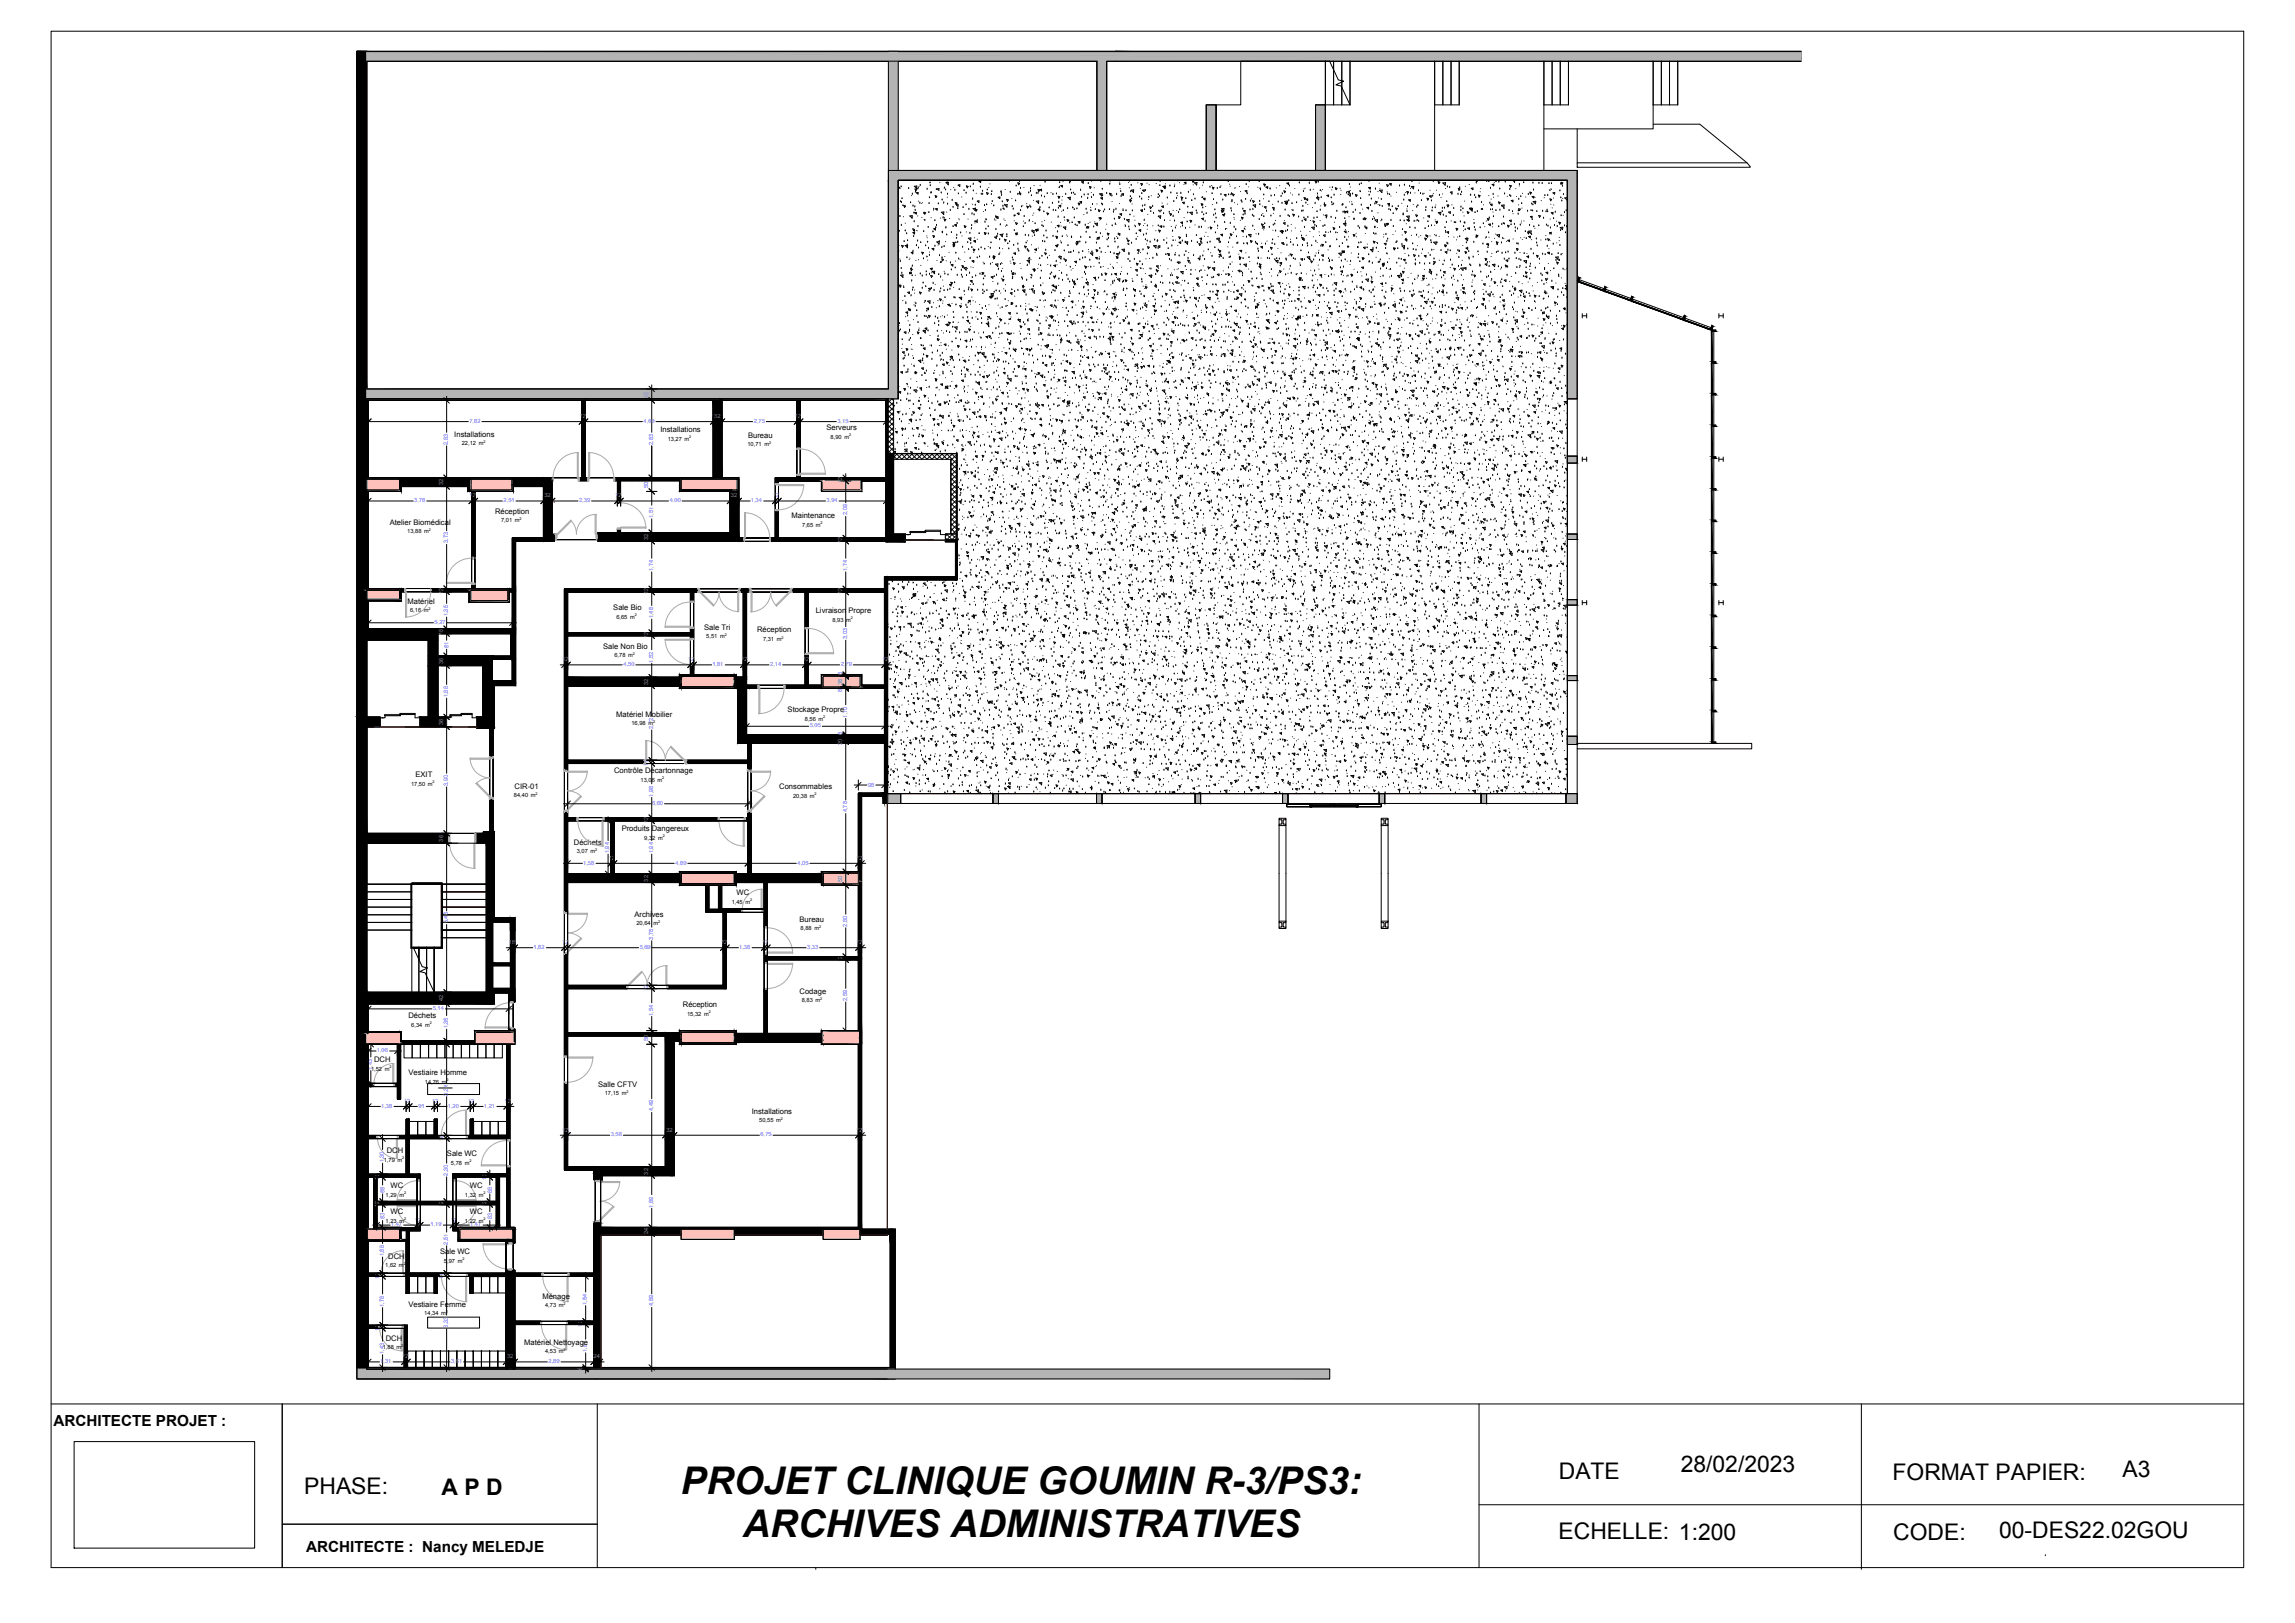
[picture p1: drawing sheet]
<svg xmlns="http://www.w3.org/2000/svg" width="420mm" height="297mm" viewBox="0 0 420 297" stroke-linecap="round" stroke-linejoin="round" font-family="sans-serif">
<defs><g id="words">
<g font-size="7">
<text x="124.7" y="273.5">PROJET CLINIQUE GOUMIN R-3/PS3:</text>
<text x="136" y="281.2">ARCHIVES ADMINISTRATIVES</text>
</g>
<g font-size="4.2">
<text x="307.7" y="269.4">28/02/2023</text>
<text x="55.7" y="273.4">PHASE:</text>
<text x="80.8" y="273.7">A P D</text>
<text x="285.4" y="270.7">DATE</text>
<text x="346.5" y="271">FORMAT PAPIER:</text>
<text x="388.6" y="270.3">A3</text>
<text x="285.3" y="281.8">ECHELLE: 1:200</text>
<text x="346.6" y="281.9">CODE:</text>
<text x="366" y="281.5">00-DES22.02GOU</text>
</g>
<g font-size="2.8">
<text x="9.8" y="260.9">ARCHITECTE PROJET :</text>
<text x="56" y="284.1">ARCHITECTE : Nancy MELEDJE</text>
</g>
<g font-size="1.4">
<text x="83.2" y="79.9">Installations</text>
<text x="120.9" y="79.1">Installations</text>
<text x="136.9" y="80.1">Bureau</text>
<text x="151.3" y="78.8">Serveurs</text>
<text x="90.6" y="94">Réception</text>
<text x="144.9" y="94.9">Maintenance</text>
<text x="71.3" y="96.1">Atelier Biomédical</text>
<text x="74.6" y="110.5">Matériel</text>
<text x="112.3" y="111.7">Sale Bio</text>
<text x="149.3" y="112.2">Livraison Propre</text>
<text x="110.4" y="118.7">Sale Non Bio</text>
<text x="128.9" y="115.3">Sale Tri</text>
<text x="138.6" y="115.8">Réception</text>
<text x="112.8" y="131.2">Matériel Mobilier</text>
<text x="144.2" y="130.4">Stockage Propre</text>
<text x="76.1" y="142.2">EXIT</text>
<text x="112.4" y="141.5">Contrôle Décartonnage</text>
<text x="94.2" y="144.4">CIR-01</text>
<text x="142.7" y="144.4">Consommables</text>
<text x="105.1" y="154.6">Déchets</text>
<text x="113.8" y="152.1">Produits Dangereux</text>
<text x="116.2" y="167.8">Archives</text>
<text x="134.9" y="163.9">WC</text>
<text x="146.4" y="168.7">Bureau</text>
<text x="125" y="184.4">Réception</text>
<text x="146.4" y="181.8">Codage</text>
<text x="74.8" y="186.3">Déchets</text>
<text x="68.5" y="194.4">DCH</text>
<text x="74.8" y="196.8">Vestiaire Homme</text>
<text x="109.5" y="198.9">Salle CFTV</text>
<text x="137.6" y="203.8">Installations</text>
<text x="70.8" y="211">DCH</text>
<text x="81.8" y="211.6">Sale WC</text>
<text x="71.5" y="217.5">WC</text>
<text x="86" y="217.5">WC</text>
<text x="71.5" y="222.2">WC</text>
<text x="86" y="222.2">WC</text>
<text x="71.1" y="230.4">DCH</text>
<text x="80.6" y="229.5">Sale WC</text>
<text x="74.8" y="239.1">Vestiaire Femme</text>
<text x="99.3" y="237.7">Ménage</text>
<text x="70.6" y="245.4">DCH</text>
<text x="96" y="246.1">Matériel Nettoyage</text>
</g>
<g font-size="1" fill="#55f">
<text x="85.9" y="77.4">7,82</text>
<text x="106.1" y="76.5">12</text>
<text x="117.8" y="77.4">4,69</text>
<text x="118.7" y="72.8" transform="rotate(-90 118.7 72.8)">42</text>
<text x="130.8" y="76.5">32</text>
<text x="138" y="77.4">2,75</text>
<text x="145.5" y="76.5">12</text>
<text x="153.3" y="77.4">3,15</text>
<text x="82" y="81.4" transform="rotate(-90 82 81.4)">2,83</text>
<text x="119.5" y="81.4" transform="rotate(-90 119.5 81.4)">2,83</text>
<text x="81.1" y="88.9" transform="rotate(-90 81.1 88.9)">32</text>
<text x="118.7" y="89.3" transform="rotate(-90 118.7 89.3)">50</text>
<text x="154.2" y="88.4" transform="rotate(-90 154.2 88.4)">12</text>
<text x="75.9" y="91.9">3,78</text>
<text x="86" y="91">12</text>
<text x="92.2" y="91.9">2,51</text>
<text x="99.7" y="91">32</text>
<text x="106" y="91.9">2,39</text>
<text x="112.6" y="91">12</text>
<text x="119.5" y="94.8" transform="rotate(-90 119.5 94.8)">1,51</text>
<text x="122.6" y="91.9">4,00</text>
<text x="133.8" y="91">32</text>
<text x="137.5" y="91.9">1,34</text>
<text x="141.5" y="91">12</text>
<text x="151.3" y="91.9">3,94</text>
<text x="155.1" y="94.3" transform="rotate(-90 155.1 94.3)">2,09</text>
<text x="82" y="99.4" transform="rotate(-90 82 99.4)">3,73</text>
<text x="118.7" y="98.9" transform="rotate(-90 118.7 98.9)">32</text>
<text x="154.2" y="99.4" transform="rotate(-90 154.2 99.4)">12</text>
<text x="119.5" y="104.5" transform="rotate(-90 119.5 104.5)">1,74</text>
<text x="155.1" y="104.5" transform="rotate(-90 155.1 104.5)">1,74</text>
<text x="81.1" y="108.7" transform="rotate(-90 81.1 108.7)">12</text>
<text x="82" y="112.8" transform="rotate(-90 82 112.8)">1,35</text>
<text x="118.7" y="108.8" transform="rotate(-90 118.7 108.8)">12</text>
<text x="119.5" y="113.2" transform="rotate(-90 119.5 113.2)">1,48</text>
<text x="154.2" y="108.8" transform="rotate(-90 154.2 108.8)">12</text>
<text x="79.6" y="114.2">5,27</text>
<text x="81.1" y="116.2" transform="rotate(-90 81.1 116.2)">18</text>
<text x="82.1" y="118.6" transform="rotate(-90 82.1 118.6)">81</text>
<text x="118.7" y="116.8" transform="rotate(-90 118.7 116.8)">12</text>
<text x="155.1" y="117" transform="rotate(-90 155.1 117)">3,03</text>
<text x="81.1" y="121.5" transform="rotate(-90 81.1 121.5)">36</text>
<text x="102.9" y="121">12</text>
<text x="114.2" y="121.9">4,50</text>
<text x="118.7" y="125.4" transform="rotate(-90 118.7 125.4)">32</text>
<text x="119.5" y="121.3" transform="rotate(-90 119.5 121.3)">1,52</text>
<text x="126" y="121">12</text>
<text x="130.4" y="121.9">1,81</text>
<text x="135.7" y="121">12</text>
<text x="141" y="121.9">2,14</text>
<text x="147" y="121">12</text>
<text x="153.9" y="121.9">2,79</text>
<text x="154.2" y="125.4" transform="rotate(-90 154.2 125.4)">38</text>
<text x="154.2" y="123.5" transform="rotate(-90 154.2 123.5)">6</text>
<text x="161.5" y="121">12</text>
<text x="82" y="127.6" transform="rotate(-90 82 127.6)">1,88</text>
<text x="154.2" y="126.7" transform="rotate(-90 154.2 126.7)">6</text>
<text x="155.1" y="131.3" transform="rotate(-90 155.1 131.3)">1,70</text>
<text x="81.1" y="132.7" transform="rotate(-90 81.1 132.7)">36</text>
<text x="119.5" y="133.4" transform="rotate(-90 119.5 133.4)">2,72</text>
<text x="148.3" y="133.1">5,05</text>
<text x="154.2" y="136.3" transform="rotate(-90 154.2 136.3)">20</text>
<text x="154.2" y="134.4" transform="rotate(-90 154.2 134.4)">6</text>
<text x="82" y="143.8" transform="rotate(-90 82 143.8)">3,90</text>
<text x="118.7" y="140.1" transform="rotate(-90 118.7 140.1)">12</text>
<text x="119.4" y="147.3">6,60</text>
<text x="119.5" y="145.8" transform="rotate(-90 119.5 145.8)">1,98</text>
<text x="155.1" y="148.7" transform="rotate(-90 155.1 148.7)">4,76</text>
<text x="158.9" y="144">96</text>
<text x="81.1" y="154" transform="rotate(-90 81.1 154)">36</text>
<text x="118.7" y="150.6" transform="rotate(-90 118.7 150.6)">12</text>
<text x="106.8" y="158.2">1,58</text>
<text x="111.5" y="157.4">12</text>
<text x="111.5" y="156.2" transform="rotate(-90 111.5 156.2)">1,94</text>
<text x="118.7" y="161.3" transform="rotate(-90 118.7 161.3)">32</text>
<text x="119.5" y="156.2" transform="rotate(-90 119.5 156.2)">1,94</text>
<text x="123.7" y="158.2">4,89</text>
<text x="146" y="158.2">4,05</text>
<text x="154.2" y="161.4" transform="rotate(-90 154.2 161.4)">50</text>
<text x="156.8" y="157.4">12</text>
<text x="82" y="169" transform="rotate(-90 82 169)">5,46</text>
<text x="93.2" y="172.8">16</text>
<text x="97.7" y="173.7">1,82</text>
<text x="102.9" y="172.8">12</text>
<text x="117.1" y="173.7">5,69</text>
<text x="119.5" y="172" transform="rotate(-90 119.5 172)">3,76</text>
<text x="132" y="172.8">12</text>
<text x="135.3" y="173.7">1,38</text>
<text x="139.5" y="172.8">12</text>
<text x="147.8" y="173.7">3,33</text>
<text x="155.1" y="169.6" transform="rotate(-90 155.1 169.6)">2,60</text>
<text x="156.8" y="172.8">12</text>
<text x="154.2" y="176.1" transform="rotate(-90 154.2 176.1)">12</text>
<text x="79.2" y="184.9">5,14</text>
<text x="81.1" y="183.2" transform="rotate(-90 81.1 183.2)">42</text>
<text x="118.7" y="181.3" transform="rotate(-90 118.7 181.3)">12</text>
<text x="119.5" y="185.9" transform="rotate(-90 119.5 185.9)">1,54</text>
<text x="155.1" y="183.2" transform="rotate(-90 155.1 183.2)">2,59</text>
<text x="81.1" y="191.5" transform="rotate(-90 81.1 191.5)">12</text>
<text x="82" y="188.2" transform="rotate(-90 82 188.2)">1,36</text>
<text x="118.7" y="190.5" transform="rotate(-90 118.7 190.5)">50</text>
<text x="68.1" y="195.8" transform="rotate(-90 68.1 195.8)">1,43</text>
<text x="69" y="192.6">1,06</text>
<text x="69.8" y="202.7">1,38</text>
<text x="74" y="201.9">12</text>
<text x="76.6" y="202.9">91</text>
<text x="79.1" y="201.9">12</text>
<text x="82" y="202.7">1,20</text>
<text x="82" y="200.5" transform="rotate(-90 82 200.5)">3,34</text>
<text x="85.7" y="201.9">12</text>
<text x="88.6" y="202.7">1,21</text>
<text x="92.4" y="201.9">12</text>
<text x="119.5" y="203.4" transform="rotate(-90 119.5 203.4)">4,49</text>
<text x="81.1" y="208.8" transform="rotate(-90 81.1 208.8)">12</text>
<text x="102.9" y="207.1">12</text>
<text x="111.8" y="208">3,58</text>
<text x="122" y="207.1">32</text>
<text x="139.2" y="208">6,75</text>
<text x="156.8" y="207.1">12</text>
<text x="69.4" y="215.9" transform="rotate(-90 69.4 215.9)">12</text>
<text x="70.3" y="212.8" transform="rotate(-90 70.3 212.8)">1,30</text>
<text x="82" y="215.2" transform="rotate(-90 82 215.2)">2,30</text>
<text x="89" y="215.9" transform="rotate(-90 89 215.9)">12</text>
<text x="118.7" y="215" transform="rotate(-90 118.7 215)">32</text>
<text x="69.4" y="220.9" transform="rotate(-90 69.4 220.9)">12</text>
<text x="70.4" y="218.3" transform="rotate(-90 70.4 218.3)">88</text>
<text x="81.1" y="220.9" transform="rotate(-90 81.1 220.9)">12</text>
<text x="89" y="220.9" transform="rotate(-90 89 220.9)">12</text>
<text x="90" y="218.3" transform="rotate(-90 90 218.3)">88</text>
<text x="119.5" y="221" transform="rotate(-90 119.5 221)">1,89</text>
<text x="70.4" y="223.2" transform="rotate(-90 70.4 223.2)">83</text>
<text x="71.6" y="224.4">1,47</text>
<text x="76" y="223.6">12</text>
<text x="78.8" y="224.4">1,19</text>
<text x="82" y="227.8" transform="rotate(-90 82 227.8)">2,51</text>
<text x="82.5" y="223.6">12</text>
<text x="86.1" y="224.4">1,47</text>
<text x="90" y="223.2" transform="rotate(-90 90 223.2)">83</text>
<text x="118.7" y="225.8" transform="rotate(-90 118.7 225.8)">24</text>
<text x="69.4" y="234" transform="rotate(-90 69.4 234)">12</text>
<text x="70.3" y="229.9" transform="rotate(-90 70.3 229.9)">1,68</text>
<text x="81.1" y="234" transform="rotate(-90 81.1 234)">12</text>
<text x="70.3" y="239.2" transform="rotate(-90 70.3 239.2)">1,78</text>
<text x="107.4" y="238.8" transform="rotate(-90 107.4 238.8)">1,64</text>
<text x="119.5" y="239.1" transform="rotate(-90 119.5 239.1)">4,89</text>
<text x="69.4" y="243.5" transform="rotate(-90 69.4 243.5)">12</text>
<text x="82" y="243" transform="rotate(-90 82 243)">3,33</text>
<text x="106.6" y="242.8" transform="rotate(-90 106.6 242.8)">12</text>
<text x="69.6" y="249.5">1,31</text>
<text x="70.3" y="247.8" transform="rotate(-90 70.3 247.8)">1,43</text>
<text x="73.6" y="248.6">12</text>
<text x="82.6" y="249.5">3,61</text>
<text x="92.8" y="248.6">32</text>
<text x="100.4" y="249.5">2,89</text>
<text x="106.6" y="250.7" transform="rotate(-90 106.6 250.7)">6</text>
<text x="107.4" y="247.5" transform="rotate(-90 107.4 247.5)">1,57</text>
<text x="108.7" y="248.6">24</text>
</g>
<g font-size="1">
<text x="84.5" y="81.5">22,12 m</text>
<text x="122.2" y="80.7">13,27 m</text>
<text x="136.8" y="81.7">10,71 m</text>
<text x="152.1" y="80.3">8,90 m</text>
<text x="91.7" y="95.6">7,01 m</text>
<text x="74.6" y="97.6">13,88 m</text>
<text x="146.9" y="96.4">7,65 m</text>
<text x="75.1" y="112">6,16 m</text>
<text x="112.8" y="113.2">6,65 m</text>
<text x="152.4" y="113.8">8,93</text>
<text x="154.9" y="113.8">m</text>
<text x="129.3" y="116.8">5,51 m</text>
<text x="139.7" y="117.3">7,31 m</text>
<text x="112.5" y="120.3">6,78 m</text>
<text x="147.4" y="131.9">8,56 m</text>
<text x="115.6" y="132.7">16,98 m</text>
<text x="75.2" y="143.8">17,50 m</text>
<text x="117.3" y="143.1">13,06 m</text>
<text x="94.1" y="145.9">84,40 m</text>
<text x="145.2" y="146">20,38 m</text>
<text x="118" y="153.7">9,32 m</text>
<text x="105.6" y="156.1">3,07 m</text>
<text x="134" y="165.4">1,45 m</text>
<text x="116.5" y="169.4">20,64</text>
<text x="119.6" y="169.4">m</text>
<text x="146.6" y="170.2">8,88 m</text>
<text x="125.8" y="185.9">15,32 m</text>
<text x="146.8" y="183.4">8,83 m</text>
<text x="75.3" y="187.9">6,34 m</text>
<text x="67.9" y="196">1,52 m</text>
<text x="77.8" y="198.3">14,76 m</text>
<text x="110.7" y="200.5">17,15 m</text>
<text x="139" y="205.4">50,55 m</text>
<text x="70.3" y="212.6">1,79 m</text>
<text x="82.6" y="213.2">5,78 m</text>
<text x="70.6" y="219">1,29 m</text>
<text x="85.1" y="219">1,32 m</text>
<text x="70.6" y="223.8">1,23 m</text>
<text x="85.1" y="223.8">1,22 m</text>
<text x="70.5" y="231.9">1,62 m</text>
<text x="81.3" y="231.1">5,97 m</text>
<text x="99.8" y="239.2">4,73 m</text>
<text x="77.7" y="240.7">14,34 m</text>
<text x="70.1" y="246.9">1,88 m</text>
<text x="99.8" y="247.6">4,53 m</text>
</g>
<g font-size=".7">
<text x="88.5" y="81">2</text>
<text x="126.2" y="80.2">2</text>
<text x="140.8" y="81.2">2</text>
<text x="155.4" y="79.9">2</text>
<text x="95.1" y="95.1">2</text>
<text x="150.2" y="96">2</text>
<text x="78.5" y="97.2">2</text>
<text x="78.4" y="111.6">2</text>
<text x="116.2" y="112.8">2</text>
<text x="155.8" y="113.3">2</text>
<text x="115.9" y="119.8">2</text>
<text x="132.7" y="116.4">2</text>
<text x="143.1" y="116.9">2</text>
<text x="150.7" y="131.5">2</text>
<text x="119.5" y="132.3">2</text>
<text x="79.2" y="143.3">2</text>
<text x="121.2" y="142.6">2</text>
<text x="98" y="145.5">2</text>
<text x="149.1" y="145.5">2</text>
<text x="109" y="155.7">2</text>
<text x="121.3" y="153.2">2</text>
<text x="137.3" y="165">2</text>
<text x="120.5" y="168.9">2</text>
<text x="150" y="169.8">2</text>
<text x="129.8" y="185.5">2</text>
<text x="150.2" y="182.9">2</text>
<text x="78.7" y="187.4">2</text>
<text x="71.3" y="195.5">2</text>
<text x="81.7" y="197.9">2</text>
<text x="114.7" y="200">2</text>
<text x="142.9" y="204.9">2</text>
<text x="73.6" y="212.1">2</text>
<text x="85.9" y="212.7">2</text>
<text x="74" y="218.6">2</text>
<text x="88.5" y="218.6">2</text>
<text x="74" y="223.3">2</text>
<text x="88.5" y="223.3">2</text>
<text x="73.9" y="231.5">2</text>
<text x="84.7" y="230.6">2</text>
<text x="103.2" y="238.8">2</text>
<text x="81.6" y="240.2">2</text>
<text x="73.4" y="246.5">2</text>
<text x="103.2" y="247.2">2</text>
</g>
</g></defs>
<!-- layer: Divers - Zones -->
<g fill="none" stroke="#000" stroke-width=".18">
<path d="M67.4 73.3h39.1v14.1h-39.1h39.1v-14.1h-39.1v14.1zM107.1 73.3h23.5h-23.5v14.1h23.5v-14.1v14.1h-23.5zM132.2 73.3h13.7v14.1h-4v11.1h-6.7v-11.1h-3v-14.1v14.1h3v11.1h6.7v-11.1h4v-14.1zM146.5 73.3h15.7v14.1h-15.7v-14.1v14.1h15.7v-14.1zM67.4 89.9h6v-.9h12.2v.9h.7v17.8h-18.9v-17.8v17.8h18.9v-17.8h-.7v-.9h-12.2v.9zM87 89.9h7v-.9h5.5v9.5h-5.7v9.2h-6.8v-17.8v17.8h6.8v-9.2h5.7v-9.5h-5.5v.9zM94.4 99.1h7.1v-.3h8v.3h56.3v-.3h5.1l2.2 .1v.2h1.9v6.5h-13.1v2.2h-58.6v106.4h5.4v1.7h.3v8h-.3v9.1h-14.5v-.5h-.3v-5h.3v-2.9h-.9v-33.5h.9v-2.7h-.3v-5h.3v-15.5h-3.7v-15.7h-.2v-18.9h.1v-7.8h4v-18.3v18.3h-4v7.8h-.1v18.9h.2v15.7h3.7v15.5h-.3v5h.3v2.7h-.9v33.5h.9v2.9h-.3v5h.3v.5h14.5v-9.1h.3v-8h-.3v-1.7h-5.4v-106.4h58.6v-2.2h13.1v-6.5h-1.9v-.2l-2.2-.1h-5.1v.3h-56.3v-.3h-8v.3h-7.1v8.1zM142.5 88h7.9v1.9h7.3v-1.9h4.5v10.5h-19.7v-10.5v10.5h19.7v-10.5h-4.5v1.9h-7.3v-1.9zM67.4 110h6v-1.7h12.5v1.9h7.3v-1.9h.6v6.8h-26.4v-5.1v5.1h26.4v-6.8h-.6v1.9h-7.3v-1.9h-12.5v1.7zM103.9 116.4h22.5v7.1v-7.1h-22.5v7.5h20.5v-.4h2h-2v.4h-20.5zM103.9 108.4h22.5v7.4v-7.4h-22.5v7.4h22.5h-22.5zM127 108.4h9.1v15.5h-1.4v-.4h-7.7v-15.1v15.1h7.7v.4h1.4v-15.5z"/>
<path d="M136.7 108.4h10.7v17h-10.7v-17v17h10.7v-17zM148 108.4h13.9v17h-4.2v-1.9h-7.3v1.9h-2.4v-17v17h2.4v-1.9h7.3v1.9h4.2v-17zM67.1 133h1.4h-1.4v19.5h21.4v-.3h1.2v-18.9h-2.4v-.2l-1.7-.1h-17.1h17.1l1.7 .1v.2h2.4v18.9h-1.2v.3h-21.4zM103.9 139.7h33v9.9h-33h33v-9.9h-33v9.9zM103.9 125.5h20.5v.5h10.3v-.5h.4v10.6h1.8v3h-33v-13.6v13.6h33v-3h-1.8v-10.6h-.4v.5h-10.3v-.5zM136.7 126h25.2v8.5v-8.5h-25.2v8.5h25.2h-25.2zM137.5 136.1h24.4v9l-4.8 .1v14.4h-6.7v.3h-12.9v-23.8v23.8h12.9v-.3h6.7v-14.4l4.8-.1v-9zM103.9 150.2h7.9v9.7v-9.7h-7.9v9.7h7.9h-7.9zM112.4 150.2h24.5v9.7h-2.2v-.3h-10.3v.3h-12h12v-.3h10.3v.3h2.2v-9.7h-24.5v9.7zM103.9 161.5h20.5v.5h4.8v5h3.2v13.3h-28.5v-18.8v18.8h28.5v-13.3h-3.2v-5h-4.8v-.5zM132.1 162h.3h-.3v4.4h7.8v-4.9h-5.2v.5h-2.3h2.3v-.5h5.2v4.9h-7.8zM140.5 161.5h9.9v.5h6.7v13.1h-16.6v-4.4v4.4h16.6v-13.1h-6.7v-.5h-9.9v9.2z"/>
<path d="M140.5 175.7h16.6v12.9h-6.7v.5h-9.9v-4.8v4.8h9.9v-.5h6.7v-12.9h-16.6v8.6zM67.4 191.1h5.3h-5.3v7.2h5.3v-7.2v7.2h-5.3zM67.4 183.7h23.1v-2h2.6v6.9h-6.2v1.9h-13.5v-1.6h-6h6v1.6h13.5v-1.9h6.2v-6.9h-2.6v2h-23.1v5.2zM73.3 191.1h19.4v16.7h-6v-3h-.6v3h-6v-3h-.6v3h-4.5v-3h-.7v3h-6.9v-8.9h5.3h-5.3v8.9h6.9v-3h.7v3h4.5v-3h.6v3h6v-3h.6v3h6v-16.7h-19.4v10.1h-.6v-2.3v2.3h.6zM103.9 180.9h10.8h-10.8v8.1h20.5v-.4h10.3v.5h5.2v-22.1h-6.9v13.9h-18.3h18.3v-13.9h6.9v22.1h-5.2v-.5h-10.3v.4h-20.5zM103.9 189.6h17.9v24h-17.9v-24v24h17.9v-24zM123.4 190.6h1v.5h10.3v-.3h15.7v.3h6.7v33.5h-47.1h47.1v-33.5h-6.7v-.3h-15.7v.3h-10.3v-.5h-1v24.6h-13.1v.7h-.3v8.7v-8.7h.3v-.7h13.1zM67.4 208.4h6.9v6.5h-6.9v-6.5v6.5h6.9v-6.5zM69 215.5h7.3v4.4h-7.3h7.3v-4.4h-7.3v4.4zM75 208.4h17.7v6.4h-9.8v5.1h-5.9v-5h-2h2v5h5.9v-5.1h9.8v-6.4h-17.7v6.5zM83.5 215.4h7.4v4.5h-7.4h7.4v-4.5h-7.4v4.5zM67.4 233.6h12.1v3.1h.6v-3.1h5.9v3.1h.6v-3.1h6v16.7h-18v-7.8h-7.2z"/>
<path d="M67.4 227.1h6.9v5.9h-6.9v-5.9v5.9h6.9v-5.9zM69 220.5h7.3v4.2l-7.3-.1 7.3 .1v-4.2h-7.3v4.1zM74.3 233.6h.6v3.1h-.6zM77 220.5h5.9v4.8h1v1.8h8.7v5.9h-17.7v-7.7v7.7h17.7v-5.9h-8.7v-1.8h-1v-4.8h-5.9v4.8h-2.1h2.1zM83.5 220.5h7.4v4.1l-7.4 .1 7.4-.1v-4.1h-7.4v4.2zM94.2 233.6h14.5v8.2h-14.5v-8.2v8.2h14.5v-8.2zM67.4 243.1h6.6v7.2h-6.6h6.6v-7.2h-6.6v7.2zM94.2 242.4h14.5v7.9h-14.5v-7.9v7.9h14.5v-7.9z"/>
</g>
<!-- layer: Nouveau_02_TRAMA -->
<g fill="#000" stroke="#000" stroke-width=".18">
<path d="M204.2 9.4h125.5v1.3zM80.2 115.4h13.9v.6zM93.9 107.2h.5v8.8zM80.2 115.4h13.9zM93.5 116h.6zM93.9 180.9h.3z"/>
<path d="M65.3 11.2l1.8 60v-60zM65.3 11.2l1.8 60h-1.8z"/>
<path d="M65.3 9.4l138.9 1.8v-1.8zM65.3 9.4l138.9 1.8h-138.9z"/>
<path d="M220.8 19.2l1.8 12v-12zM220.8 19.2l1.8 12h-1.8z"/>
<path d="M240.8 19.2l1.8 12v-12zM240.8 19.2l1.8 12h-1.8z"/>
<path d="M204.2 11.2h125.5v-.5zM204.2 9.4l125.5 1.3-125.5 .5z"/>
<path d="M162.6 33l1.8 40v-40zM162.6 33l1.8 40h-1.8z"/>
<path d="M286.9 33l1.8 40v-40zM286.9 33l1.8 40h-1.8z"/>
<path d="M65.3 73l1.8 42.4v-42.4zM65.3 73l1.8 42.4h-1.8z"/>
<path d="M67.1 73.3l.3 14.4v-14.4zM67.1 73.3l.3 14.4h-.3z"/>
<path d="M106.6 73.3l.5 14.1v-14.1zM106.6 73.3l.5 14.1h-.5z"/>
<path d="M67.1 73l63.8 .3v-.3zM67.1 73l63.8 .3h-63.8z"/>
<path d="M162.2 73.1l.3 26v-26zM162.2 73.1l.3 26h-.3z"/>
<path d="M65.3 71.2l97.3 1.8v-1.8zM65.3 71.2l97.3 1.8h-97.3z"/>
<path d="M67.1 89.6l.3 18.4v-18.4zM67.1 89.6l.3 18.4h-.3z"/>
<path d="M67.4 89.6l5.7 .3v-.3zM67.4 89.6l5.7 .3h-5.7z"/>
<path d="M73.1 89l.3 .9v-.9zM73.1 89l.3 .9h-.3z"/>
<path d="M73.1 88.7l12.5 .3v-.3zM73.1 88.7l12.5 .3h-12.5z"/>
<path d="M73.1 87.7l12.8 1v-1zM73.1 87.7l12.8 1h-12.8z"/>
<path d="M85.6 88.7l.3 .9v-.9zM85.6 88.7l.3 .9h-.3z"/>
<path d="M86.4 89.9l.5 12.4v-12.4zM86.4 89.9l.5 12.4h-.5z"/>
<path d="M85.6 89.6l8.1 .3v-.3zM85.6 89.6l8.1 .3h-8.1z"/>
<path d="M93.7 89l.3 .9v-.9zM93.7 89l.3 .9h-.3z"/>
<path d="M93.9 98.5l5.9 .6v-.6zM93.9 98.5l5.9 .6h-5.9z"/>
<path d="M99.5 88.7l.3 9.8v-9.8zM99.5 88.7l.3 9.8h-.3z"/>
<path d="M93.7 88.7l6.1 .3v-.3zM93.7 88.7l6.1 .3h-6.1z"/>
<path d="M67.4 87.4l33.7 .3v-.3zM67.4 87.4l33.7 .3h-33.7z"/>
<path d="M99.8 98.8l1.7 .3v-.3zM99.8 98.8l1.7 .3h-1.7z"/>
<path d="M109.5 97.5l3.6 .3v-.3zM109.5 97.5l3.6 .3h-3.6z"/>
<path d="M113.1 96.9l.5 .9v-.9zM113.1 96.9l.5 .9h-.5z"/>
<path d="M113.1 88l.5 4.1v-4.1zM113.1 88l.5 4.1h-.5z"/>
<path d="M124.7 87.4l6.2 .3v-.3zM124.7 87.4l6.2 .3h-6.2z"/>
<path d="M133.6 89.9l.3 7.6v-7.6zM133.6 89.9l.3 7.6h-.3z"/>
<path d="M124.4 89.6l9.5 .3v-.3zM124.4 89.6l9.5 .3h-9.5z"/>
<path d="M113.6 97.5l20.3 .3v-.3zM113.6 97.5l20.3 .3h-20.3z"/>
<path d="M134.9 87.7l.3 10.8v-10.8zM134.9 87.7l.3 10.8h-.3z"/>
<path d="M134.9 98.5l1.3 .6v-.6zM134.9 98.5l1.3 .6h-1.3z"/>
<path d="M150.4 88l.3 1.6v-1.6zM150.4 88l.3 1.6h-.3z"/>
<path d="M150.4 89.6l7 .3v-.3zM150.4 89.6l7 .3h-7z"/>
<path d="M157.4 88l.3 1.9v-1.9zM157.4 88l.3 1.9h-.3z"/>
<path d="M162.4 83l1.2 14.7v-14.7zM162.4 83l1.2 14.7h-1.2z"/>
<path d="M162.5 98.8l3.3 .3v-.3zM162.5 98.8l3.3 .3h-3.3z"/>
<path d="M162.4 99.1h3.4zM162.4 99.1h3.4z"/>
<path d="M162.4 97.7l3.4 1.1v-1.1zM162.4 97.7l3.4 1.1h-3.4z"/>
<path d="M175 99.1l.2 6.5v-6.5zM175 99.1l.2 6.5h-.2z"/>
<path d="M173.1 98.8l2.1 .3v-.3zM173.1 98.8l2.1 .3h-2.1z"/>
<path d="M286.9 97.7l1.8 1v-1zM286.9 97.7l1.8 1h-1.7z"/>
<path d="M286.9 83.5l1.8 1.2v-1.2zM286.9 83.5l1.8 1.2h-1.8z"/>
<path d="M65.3 116h14.9zM65.3 116h14.9z"/>
<path d="M65.3 117.2l1.8 14v-14zM65.3 117.2l1.8 14h-1.8z"/>
<path d="M67.1 110l.3 5.1v-5.1zM67.1 110l.3 5.1h-.3z"/>
<path d="M67.1 109.7l6 .3v-.3zM67.1 109.7l6 .3h-6z"/>
<path d="M67.4 107.7l5.7 .3v-.3zM67.4 107.7l5.7 .3h-5.7z"/>
<path d="M73.1 108.3l.3 1.7v-1.7zM73.1 108.3l.3 1.7h-.3z"/>
<path d="M73.1 107.7l.8 .6v-.6zM73.1 107.7l.8 .6h-.8z"/>
<path d="M65.3 116l14.9 1.2v-1.2zM65.3 116l14.9 1.2h-14.9z"/>
<path d="M78.4 117.2l1.8 2.8v-2.8zM78.4 117.2l1.8 2.8h-1.8z"/>
<path d="M78.9 107.7l7.3 .6v-.6zM78.9 107.7l7.3 .6h-7.3z"/>
<path d="M85.9 108.3l.3 1.6v-1.6zM85.9 108.3l.3 1.6h-.3z"/>
<path d="M85.9 109.9l7 .3v-.3zM85.9 109.9l7 .3h-7z"/>
<path d="M86.2 107.7l6.7 .3v-.3zM86.2 107.7l6.7 .3h-6.7z"/>
<path d="M92.9 108.3l.3 1.9v-1.9zM92.9 108.3l.3 1.9h-.3z"/>
<path d="M92.9 107.7l1 .6v-.6zM92.9 107.7l1 .6h-1z"/>
<path d="M80.2 116h13.9zM80.2 115.4l13.9 .6h-13.9z"/>
<path d="M67.1 115.1l27 .3v-.3zM67.1 115.1l27 .3h-27z"/>
<path d="M93.5 116l.6 4.7v-4.7zM93.5 116l.6 4.7h-.6z"/>
<path d="M65.3 115.4l28.8 .6v-.6zM65.3 115.4l28.8 .6h-28.8z"/>
<path d="M93.5 116l.6 .5v-.5zM93.5 116l.6 .5h-.6z"/>
<path d="M93.5 116.5l.6 3.6v-3.6zM93.5 116.5l.6 3.6h-.6z"/>
<path d="M93.9 116h.5zM93.9 107.2l.5 8.8h-.5z"/>
<path d="M94.1 115.4l.3 5.3v-5.3zM94.1 115.4l.3 5.3h-.3z"/>
<path d="M136.1 108.4l.6 15.8v-15.8zM136.1 108.4l.6 15.8h-.6z"/>
<path d="M161.9 106.1l.6 6.8v-6.8zM161.9 106.1l.6 6.8h-.6z"/>
<path d="M161.9 105.6l13.3 .5v-.5zM161.9 105.6l13.3 .5h-13.3z"/>
<path d="M286.9 109.7l1.8 1v-1zM286.9 109.7l1.8 1h-1.8z"/>
<path d="M65.3 133l1.8 117.6v-117.6zM65.3 133l1.8 117.6h-1.8z"/>
<path d="M65.3 131.2l4.3 1.8v-1.8zM65.3 131.2l4.3 1.8h-4.3z"/>
<path d="M78.4 121.8l1.8 9.4v-9.4zM78.4 121.8l1.8 9.4h-1.8z"/>
<path d="M76.9 131.2l4.6 1.8v-1.8zM76.9 131.2l4.6 1.8h-4.6z"/>
<path d="M78.4 120l11.7 .1zM78.4 120l11.7 .1z"/>
<path d="M78.4 120.7l11.7 1.1v-1.1zM78.4 120.7l11.7 1.1h-11.7z"/>
<path d="M88.3 121.8l1.8 2.8v-2.8zM88.3 121.8l1.8 2.8h-1.8z"/>
<path d="M80.2 120l9.9 1.8v-1.8zM80.2 120l9.9 1.8h-9.9z"/>
<path d="M88.3 121.8l1.8 9.4v-9.4zM88.3 121.8l1.8 9.4h-1.8z"/>
<path d="M87.3 131.2l2.8 1.8v-1.8zM87.3 131.2l2.8 1.8h-2.8z"/>
<path d="M87.3 133l3 .3v-.3zM87.3 133l3 .3h-3z"/>
<path d="M90.1 125.2l.3 8v-8zM90.1 125.2l.3 8h-.3z"/>
<path d="M88.3 125.2l2.1 6v-6zM88.3 125.2l2.1 6h-2.1z"/>
<path d="M87.3 131.2l3.1 1.8v-1.8zM87.3 131.2l3.1 1.8h-3.1z"/>
<path d="M90.3 133l.1 .2v-.2zM90.3 133l.1 .2h-.1z"/>
<path d="M90.1 120.1l3.4 .6v-.6zM90.1 120.1l3.4 .6h-3.4z"/>
<path d="M93.5 120.7h.6zM93.5 120.7h.6z"/>
<path d="M93.8 120.7l.3 3.9v-3.9zM93.8 120.7l.3 3.9h-.3z"/>
<path d="M90.1 124.6l4 .6v-.6zM90.1 124.6l4 .6h-4z"/>
<path d="M78.4 120.1l15.7 .6v-.6zM78.4 120.1l15.7 .6h-15.7z"/>
<path d="M93.8 120.7l.3 3.9v-3.9zM93.8 120.7l.3 3.9h-.3z"/>
<path d="M88.3 124.6l5.8 .6v-.6zM88.3 124.6l5.8 .6h-5.8z"/>
<path d="M103.9 125.2l20.5 .3v-.3zM103.9 125.2l20.5 .3h-20.5z"/>
<path d="M124.4 123.5l.3 .7v-.7zM124.4 123.5l.3 .7h-.3z"/>
<path d="M124.4 125.2l.3 .8v-.8zM124.4 125.2l.3 .8h-.3z"/>
<path d="M124.7 123.5l9.7 .3v-.3zM124.7 123.5l9.7 .3h-9.7z"/>
<path d="M134.4 123.5l.3 .7v-.7zM134.4 123.5l.3 .7h-.3z"/>
<path d="M135.1 125.5l.3 10.3v-10.3zM135.1 125.5l.3 10.3h-.3z"/>
<path d="M134.7 123.9l1.4 .3v-.3zM134.7 123.9l1.4 .3h-1.4z"/>
<path d="M136.4 124.2l.3 10.6v-10.6zM136.4 124.2l.3 10.6h-.3z"/>
<path d="M136.7 125.5l.4 .5v-.5zM136.7 125.5l.4 .5h-.4z"/>
<path d="M136.9 136.1l.6 4.8v-4.8zM136.9 136.1l.6 4.8h-.6z"/>
<path d="M150.4 123.5l.3 2v-2zM150.4 123.5l.3 2h-.3z"/>
<path d="M150.7 125.7l6.7 .3v-.3zM150.7 125.7l6.7 .3h-6.7z"/>
<path d="M150.7 123.5l7 .3v-.3zM150.7 123.5l7 .3h-7z"/>
<path d="M157.4 123.8l.3 2.2v-2.2zM157.4 123.8l.3 2.2h-.3z"/>
<path d="M157.7 125.5l4.2 .5v-.5zM157.7 125.5l4.2 .5h-4.2z"/>
<path d="M136.7 134.5l25.2 .3v-.3zM136.7 134.5l25.2 .3h-25.2z"/>
<path d="M135.1 135.8l26.8 .3v-.3zM135.1 135.8l26.8 .3h-26.8z"/>
<path d="M286.9 134.8l1.8 1.5v-1.5zM286.9 134.8l1.8 1.5h-1.8z"/>
<path d="M286.9 123.7l1.8 .9v-.9zM286.9 123.7l1.8 .9h-1.8z"/>
<path d="M88.5 152.2l1.1 .2v-.2zM88.5 152.2l1.1 .2h-1.1z"/>
<path d="M88.5 152.4h1.7zM88.5 152.4h1.7z"/>
<path d="M88.5 152.4l1.7 .1v-.1zM88.5 152.4l1.7 .1h-1.7z"/>
<path d="M88.4 152.5l1.8 1.8v-1.8zM88.4 152.5l1.8 1.8h-1.8z"/>
<path d="M89 154.3l1.2 27.3v-27.3zM89 154.3l1.2 27.3h-1.2z"/>
<path d="M90.2 152.4l.3 15.5v-15.5zM90.2 152.4l.3 15.5h-.3z"/>
<path d="M103.4 148.5l.5 11.7v-11.7zM103.4 148.5l.5 11.7h-.5z"/>
<path d="M111.9 150.2l.5 10v-10zM111.9 150.2l.5 10h-.5z"/>
<path d="M103.9 159.9l20.5 .3v-.3zM103.9 159.9l20.5 .3h-20.5z"/>
<path d="M124.7 159.6l9.7 .2v-.2zM124.7 159.6l9.7 .2h-9.7z"/>
<path d="M134.4 159.6l.3 1.6v-1.6zM134.4 159.6l.3 1.6h-.3z"/>
<path d="M134.7 159.9l15.7 .3v-.3zM134.7 159.9l15.7 .3h-15.7z"/>
<path d="M150.4 159.6l.3 2.4v-2.4zM150.4 159.6l.3 2.4h-.3z"/>
<path d="M150.7 159.6l6.5 .2v-.2zM150.7 159.6l6.5 .2h-6.5z"/>
<path d="M157.2 145.7l.5 42.9v-42.9zM157.2 145.7l.5 42.9h-.5z"/>
<path d="M157.2 145.2l4.4 .5v-.5zM157.2 145.2l4.4 .5h-4.4z"/>
<path d="M181.8 145.3l1 1.8v-1.8zM181.8 145.3l1 1.8h-1z"/>
<path d="M200.7 145.3l1.1 1.8v-1.8zM200.7 145.3l1.1 1.8h-1.1z"/>
<path d="M218.8 145.3l1 1.8v-1.8zM218.8 145.3l1 1.8h-1z"/>
<path d="M234.8 145.3l1 1.8v-1.8zM234.8 145.3l1 1.8h-1z"/>
<path d="M252.5 145.3l1 1.8v-1.8zM252.5 145.3l1 1.8h-1z"/>
<path d="M271.1 145.3l1.1 1.8v-1.8zM271.1 145.3l1.1 1.8h-1.1z"/>
<path d="M286.7 145.3l.2 1.8v-1.8zM286.7 145.3l.2 1.8h-.2z"/>
<path d="M286.9 145.3l1.8 1.8v-1.8zM286.9 145.3l1.8 1.8h-1.8z"/>
<path d="M90.2 168.3l3.2 .4v-.4zM90.2 168.3l3.2 .4h-3.2z"/>
<path d="M90.2 176.3l3.4 .4v-.4zM90.2 176.3l3.4 .4h-3.4z"/>
<path d="M90.2 168.3l3.7 .4v-.4zM90.2 168.3l3.7 .4h-3.7z"/>
<path d="M93.4 168.7l.5 1.6v-1.6zM93.4 168.7l.5 1.6h-.5z"/>
<path d="M93.6 170.3l.3 6v-6zM93.6 170.3l.3 6h-.3z"/>
<path d="M93.6 176.3l.3 .4v-.4zM93.6 176.3l.3 .4h-.3z"/>
<path d="M93.6 176.7l.3 4.2v-4.2zM93.6 176.7l.3 4.2h-.3z"/>
<path d="M93.4 168.3l.5 2v-2zM93.4 168.3l.5 2h-.5z"/>
<path d="M90.2 167.9l3.7 .4v-.4zM90.2 167.9l3.7 .4h-3.7z"/>
<path d="M93.9 167.9l.3 2.4v-2.4zM93.9 167.9l.3 2.4h-.3z"/>
<path d="M103.9 161.2l20.5 .3v-.3zM103.9 161.2l20.5 .3h-20.5z"/>
<path d="M124.7 161.7l5.1 .3v-.3zM124.7 161.7l5.1 .3h-5.1z"/>
<path d="M131.6 162l.5 4.4v-4.4zM131.6 162l.5 4.4h-.5z"/>
<path d="M132.4 167l.6 13.4v-13.4zM132.4 167l.6 13.4h-.6z"/>
<path d="M129.8 161.7l4.6 .3v-.3zM129.8 161.7l4.6 .3h-4.6z"/>
<path d="M134.4 161.2l.3 .8v-.8zM134.4 161.2l.3 .8h-.3z"/>
<path d="M134.7 161.2l5.8 .3v-.3zM134.7 161.2l5.8 .3h-5.8z"/>
<path d="M139.9 161.5l.6 4.9v-4.9zM139.9 161.5l.6 4.9h-.6z"/>
<path d="M140.5 161.2l9.9 .3v-.3zM140.5 161.2l9.9 .3h-9.9z"/>
<path d="M140.5 175.1l16.7 .5v-.5zM140.5 175.1l16.7 .5h-16.7z"/>
<path d="M150.7 161.7l6.5 .3v-.3zM150.7 161.7l6.5 .3h-6.5z"/>
<path d="M67.1 190.8l.3 24.7v-24.7zM67.1 190.8l.3 24.7h-.3z"/>
<path d="M67.1 183.7l.3 5.5v-5.5zM67.1 183.7l.3 5.5h-.3z"/>
<path d="M67.4 190.8l5.3 .3v-.3zM67.4 190.8l5.3 .3h-5.3z"/>
<path d="M67.4 188.9l6 .3v-.3zM67.4 188.9l6 .3h-6z"/>
<path d="M73.1 189.2l.3 1.3v-1.3zM73.1 189.2l.3 1.3h-.3z"/>
<path d="M86.9 188.6l.3 1.9v-1.9zM86.9 188.6l.3 1.9h-.3z"/>
<path d="M67.1 183.4l23.1 .3v-.3zM67.1 183.4l23.1 .3h-23.1z"/>
<path d="M90.2 180.9h3.7zM90.2 180.9h3.7z"/>
<path d="M67.1 181.6l23.1 1.8v-1.8zM67.1 181.6l23.1 1.8h-23.1z"/>
<path d="M90.2 181.4l.3 2.3v-2.3zM90.2 181.4l.3 2.3h-.3z"/>
<path d="M87.2 190.8l5.5 .3v-.3zM87.2 190.8l5.5 .3h-5.5z"/>
<path d="M87.2 188.6l6.2 .3v-.3zM87.2 188.6l6.2 .3h-6.2z"/>
<path d="M90.5 181.4l2.9 .3v-.3zM90.5 181.4l2.9 .3h-2.9z"/>
<path d="M93.1 188.4l.3 .2v-.2zM93.1 188.4l.3 .2h-.3z"/>
<path d="M93.1 181.7l.3 1.7v-1.7zM93.1 181.7l.3 1.7h-.3z"/>
<path d="M90.2 180.9l3.7 .5v-.5zM90.2 180.9l3.7 .5h-3.7z"/>
<path d="M93.4 181.4l.5 .3v-.3zM93.4 181.4l.5 .3h-.5z"/>
<path d="M93.4 181.7l.5 1.7v-1.7zM93.4 181.7l.5 1.7h-.5z"/>
<path d="M93.4 188.4l.5 .5v-.5zM93.4 188.4l.5 .5h-.5z"/>
<path d="M92.7 190.8l1.5 .3v-.3zM92.7 190.8l1.5 .3h-1.5z"/>
<path d="M93.9 188.4l.3 2.4v-2.4zM93.9 188.4l.3 2.4h-.3z"/>
<path d="M93.9 180.9l.3 2.5v-2.5zM93.9 180.9l.3 2.5h-.3z"/>
<path d="M103.4 198.3l.5 15.3v-15.3zM103.4 198.3l.5 15.3h-.5z"/>
<path d="M103.4 188.2l.5 5.1v-5.1zM103.4 188.2l.5 5.1h-.5z"/>
<path d="M103.9 180.4l10.8 .5v-.5zM103.9 180.4l10.8 .5h-10.8z"/>
<path d="M103.9 189l17.9 .5v-.5zM103.9 189l17.9 .5h-17.9z"/>
<path d="M121.8 189l.3 24.6v-24.6zM121.8 189l.3 24.6h-.3z"/>
<path d="M122.1 190.3l1 24.6v-24.6zM122.1 190.3l1 24.6h-1z"/>
<path d="M123.1 190.6l.3 24.6v-24.6zM123.1 190.6l.3 24.6h-.3z"/>
<path d="M123.1 190.3l1.3 .3v-.3zM123.1 190.3l1.3 .3h-1.3z"/>
<path d="M122.1 189l2.3 .3v-.3zM122.1 189l2.3 .3h-2.3z"/>
<path d="M122.1 189.3l2.6 1v-1zM122.1 189.3l2.6 1h-2.6z"/>
<path d="M124.4 190.3l.3 .8v-.8zM124.4 190.3l.3 .8h-.3z"/>
<path d="M124.4 188.6l.3 .7v-.7zM124.4 188.6l.3 .7h-.3z"/>
<path d="M122.3 180.4l10.7 .5v-.5zM122.3 180.4l10.7 .5h-10.7z"/>
<path d="M124.7 188.6l9.7 .3v-.3zM124.7 188.6l9.7 .3h-9.7z"/>
<path d="M124.7 190.8l9.7 .3v-.3zM124.7 190.8l9.7 .3h-9.7z"/>
<path d="M134.4 188.6l.3 .8v-.8zM134.4 188.6l.3 .8h-.3z"/>
<path d="M139.9 181.1l.6 8v-8zM139.9 181.1l.6 8h-.6z"/>
<path d="M134.7 190.4l15.7 .4v-.4zM134.7 190.4l15.7 .4h-15.7z"/>
<path d="M134.7 189.1l15.7 .3v-.3zM134.7 189.1l15.7 .3h-15.7z"/>
<path d="M134.4 189.4l16.3 1v-1zM134.4 189.4l16.3 1h-16.3z"/>
<path d="M150.4 190.4l.3 .7v-.7zM150.4 190.4l.3 .7h-.3z"/>
<path d="M150.4 188.6l.3 .8v-.8zM150.4 188.6l.3 .8h-.3z"/>
<path d="M157.2 191.1l.5 33.8v-33.8zM157.2 191.1l.5 33.8h-.5z"/>
<path d="M150.7 190.8l7 .3v-.3zM150.7 190.8l7 .3h-7z"/>
<path d="M150.7 188.6l7 .3v-.3zM150.7 188.6l7 .3h-7z"/>
<path d="M157.4 188.9l.3 1.9v-1.9zM157.4 188.9l.3 1.9h-.3z"/>
<path d="M68.4 215.5l.6 9.1v-9.1zM68.4 215.5l.6 9.1h-.6z"/>
<path d="M90.9 215.4l.6 9.2v-9.2zM90.9 215.4l.6 9.2h-.6z"/>
<path d="M103.4 213.6l5.6 .5v-.5zM103.4 213.6l5.6 .5h-5.6z"/>
<path d="M108.7 214.1l.3 1.8v-1.8zM108.7 214.1l.3 1.8h-.3z"/>
<path d="M109 214.9l1 .3v-.3zM109 214.9l1 .3h-1z"/>
<path d="M109 215.2l1 .7v-.7zM109 215.2l1 .7h-1z"/>
<path d="M109 214.9l1 1v-1zM109 214.9l1 1h-1z"/>
<path d="M109 213.9l13.1 1v-1zM109 213.9l13.1 1h-13.1z"/>
<path d="M109 213.6l13.1 .3v-.3zM109 213.6l13.1 .3h-13.1z"/>
<path d="M110 214.9l13.1 .3v-.3zM110 214.9l13.1 .3h-13.1z"/>
<path d="M67.1 226.8l.3 23.5v-23.5zM67.1 226.8l.3 23.5h-.3z"/>
<path d="M68.4 224.6l4.7 .3v-.3zM68.4 224.6l4.7 .3h-4.7z"/>
<path d="M67.4 226.8l6.9 .3v-.3zM67.4 226.8l6.9 .3h-6.9z"/>
<path d="M83.9 225.3l.3 1.5v-1.5zM83.9 225.3l.3 1.5h-.3z"/>
<path d="M84.2 224.6l8.5 .3v-.3zM84.2 224.6l8.5 .3h-8.5z"/>
<path d="M83.9 226.8l9 .3v-.3zM83.9 226.8l9 .3h-9z"/>
<path d="M92.6 232.5l.3 17.8v-17.8zM92.6 232.5l.3 17.8h-.3z"/>
<path d="M92.6 227.1l.3 .4v-.4zM92.6 227.1l.3 .4h-.3z"/>
<path d="M92.9 232.5l1 17.8v-17.8zM92.9 232.5l1 17.8h-1z"/>
<path d="M92.9 226.8l1 .7v-.7zM92.9 226.8l1 .7h-1z"/>
<path d="M92.7 224.6l1.2 .3v-.3zM92.7 224.6l1.2 .3h-1.2z"/>
<path d="M93.9 232.5l.3 17.8v-17.8zM93.9 232.5l.3 17.8h-.3z"/>
<path d="M93.9 224.6l.3 2.9v-2.9zM93.9 224.6l.3 2.9h-.3z"/>
<path d="M94.2 233.1l4.8 .5v-.5zM94.2 233.1l4.8 .5h-4.8z"/>
<path d="M108.7 223.9l.3 26.4v-26.4zM108.7 223.9l.3 26.4h-.3z"/>
<path d="M109 223.9l1 26.7v-26.7zM109 223.9l1 26.7h-1z"/>
<path d="M110 224.9l14.7 1v-1zM110 224.9l14.7 1h-14.7z"/>
<path d="M134.4 224.9l16.3 1v-1zM134.4 224.9l16.3 1h-16.3z"/>
<path d="M110 224.6l47.2 .3v-.3zM110 224.6l47.2 .3h-47.2z"/>
<path d="M157.4 224.9l6.5 1v-1zM157.4 224.9l6.5 1h-6.5z"/>
<path d="M162.9 224.9l1 25.7v-25.7zM162.9 224.9l1 25.7h-1z"/>
<path d="M67.1 250.3l26.8 .3v-.3zM67.1 250.3l26.8 .3h-26.8z"/>
<path d="M94.2 241.8l4.8 .6v-.6zM94.2 241.8l4.8 .6h-4.8z"/>
<path d="M103.9 241.8l4.8 .6v-.6zM103.9 241.8l4.8 .6h-4.8z"/>
<path d="M93.9 250.3l15.1 .3v-.3zM93.9 250.3l15.1 .3h-15.1z"/>
<path d="M65.3 250.6l98.6 1.8v-1.8zM65.3 250.6l98.6 1.8h-98.6z"/>
</g>
<path d="M65.3 71.2h97.3v1.8h-95.5v42.4h27v9.8h-3.7v8h-.1v-.2h-3v-1.8h1v-9.4h-8.1v9.4h1.3v1.8h-4.6v-1.8h1.5v-14h-11.3v14h2.5v1.8h-2.5v117.6h96.8v1.8h-98.6zM67.1 115.1h27v.3h-27zM80.2 116h13.3v4.1l-13.3-.1zM90.1 120.7h3.7v3.9h-3.7zM93.8 120.7h.3v4.5h-3.7v8h-.3v-8.6h3.7z" fill="none" stroke="#000" stroke-width=".18"/>
<!-- layer: Nouveau_01_CARPINTERIA -->
<g fill="#000" stroke="#000" stroke-width=".18">
<path d="M289 51.6h.3l4.3 1.5zM289 50.8h.3l-.3 .7zM289 51.5l.3 .1h-.3zM289 50.7l.3 .1h-.3zM293.8 53.3h.3l4.4 1.6zM293.8 52.6h.2l-.2 .6zM293.8 53.2l.3 .1h-.3zM293.8 52.5l.2 .1zM298.7 55.1h.3l9.1 3.3zM298.7 54.4h.2l-.2 .6zM298.7 55l.3 .1h-.3zM298.7 54.3l.2 .1z"/>
<path d="M308.3 58.6h.3l4.6 1.7zM308.3 57.9h.3l-.2 .6zM308.3 58.5l.3 .1h-.3zM308.3 57.8l.3 .1zM313.4 59.7h.2l-.2 .6zM313.4 59.6l.2 .1z"/>
<path d="M289 51.6l4.3 1.5h.3zM293.3 53.1h.3l-.1 .1z"/>
<path d="M289 50.8l-.2 .7h.2zM288.8 51.5h.2z"/>
<path d="M293.8 53.3l4.4 1.6h.3zM298.2 54.9h.3l-.1 .1z"/>
<path d="M293.8 52.6l-.3 .6h.3zM293.5 53.2h.3z"/>
<path d="M298.7 55.1l9.1 3.3h.3zM307.8 58.4h.3v.1z"/>
<path d="M298.7 54.4l-.2 .6h.2zM298.5 55h.2v.1z"/>
<path d="M308.3 58.6l4.6 1.7h.3zM312.9 60.3h.3l-.1 .1z"/>
<path d="M308.3 57.9l-.2 .6h.3zM308.1 58.5h.3z"/>
<path d="M313.4 59.7l-.3 .6h.3zM313.1 60.3h.3z"/>
<path d="M313.3 60.7l.1 5.5v-5.5zM313.3 60.7l.1 5.5h-.1z"/>
<path d="M313.3 66.5l.1 5.5v-5.5zM313.3 66.5l.1 5.5h-.1z"/>
<path d="M313.3 72.3l.1 5.5v-5.5zM313.3 72.3l.1 5.5h-.1z"/>
<path d="M313.3 78.1l.1 5.5v-5.5zM313.3 78.1l.1 5.5h-.1z"/>
<path d="M313.4 60.4l.7 .3v-.3zM313.4 60.4l.7 .3h-.7z"/>
<path d="M313.4 66.2l.7 .3v-.3zM313.4 66.2l.7 .3h-.7z"/>
<path d="M313.4 72l.7 .3v-.3zM313.4 72l.7 .3h-.7z"/>
<path d="M313.4 77.8l.7 .3v-.3zM313.4 77.8l.7 .3h-.7z"/>
<path d="M313.3 83.9l.1 5.5v-5.5zM313.3 83.9l.1 5.5h-.1z"/>
<path d="M313.3 89.7l.1 5.5v-5.5zM313.3 89.7l.1 5.5h-.1z"/>
<path d="M313.3 95.5l.1 5.5v-5.5zM313.3 95.5l.1 5.5h-.1z"/>
<path d="M313.4 83.6l.7 .3v-.3zM313.4 83.6l.7 .3h-.7z"/>
<path d="M313.4 89.4l.7 .3v-.3zM313.4 89.4l.7 .3h-.7z"/>
<path d="M313.4 95.2l.7 .3v-.3zM313.4 95.2l.7 .3h-.7z"/>
<path d="M313.3 101.3l.1 5.5v-5.5zM313.3 101.3l.1 5.5h-.1z"/>
<path d="M313.3 107.1l.1 5.5v-5.5zM313.3 107.1l.1 5.5h-.1z"/>
<path d="M313.3 112.9l.1 5.5v-5.5zM313.3 112.9l.1 5.5h-.1z"/>
<path d="M313.3 118.7l.1 5.5v-5.5zM313.3 118.7l.1 5.5h-.1z"/>
<path d="M313.4 101l.7 .3v-.3zM313.4 101l.7 .3h-.7z"/>
<path d="M313.4 106.8l.7 .3v-.3zM313.4 106.8l.7 .3h-.7z"/>
<path d="M313.4 112.6l.7 .3v-.3zM313.4 112.6l.7 .3h-.7z"/>
<path d="M313.4 118.4l.7 .3v-.3zM313.4 118.4l.7 .3h-.7z"/>
<path d="M313.3 124.5l.1 5.5v-5.5zM313.3 124.5l.1 5.5h-.1z"/>
<path d="M313.3 130.3l.1 5.5v-5.5zM313.3 130.3l.1 5.5h-.1z"/>
<path d="M313.4 135.8l.7 .3v-.3zM313.4 135.8l.7 .3h-.7z"/>
<path d="M313.4 124.2l.7 .3v-.3zM313.4 124.2l.7 .3h-.7z"/>
<path d="M313.4 130l.7 .3v-.3zM313.4 130l.7 .3h-.7z"/>
</g>
<!-- layer: Nouveau_A-DETL-GENF-OTLN -->
<g fill="none" stroke="#000" stroke-width=".18">
<path d="M164.5 38.3h.1M164.5 38.2v.1M164.6 34.4h.1M164.7 34.4h.1M164.7 39.6h.1M164.8 39.5h.1M164.8 36.9h.1M164.9 34.4v.1M164.9 36.8h.1M165 34.2h.1M165 37h.1M165 34.1h.1"/>
<path d="M165.1 36.4h.1M165.1 36.3v.1M165.3 37.6h.1M165.3 37.7h.1M165.4 39.7h.1M165.5 37.6l.3 .1-.2 .3zM166.3 34.5h.1M166.4 34.5h.1M166.5 39.5h.5l-.1 .4M166.6 39.5l.4 .4M166.7 37.1h.1M166.9 35.8h.1"/>
<path d="M167 35.5h.1M167.1 35.5h-.1M167.1 39.7h.1M167.1 37.7h.1M167.3 39h.1M167.3 38.9v.1M167.4 34.1l.5-.1-.1 .5M167.4 34.1l.5 .4M167.4 38.9h.4l-.1 .3-.3-.3M167.5 37.9h-.1M167.5 37.8h.1M167.5 34.6l.2 .3 .1-.2-.3-.1"/>
<path d="M167.5 38.5h.1M167.6 38.4l-.1 .1M167.6 35.2h.1M167.6 35.1h.1M168 34.5v.1M168 39.5h.1M168 34.6h.1M168.1 35.2l-.3 .1 .3 .2v-.3M168.1 36.8h.1M168.2 34.3h-.1M168.3 34.1h-.1M168.4 37.1v.1"/>
<path d="M168.4 37.2h.1M168.5 33.9h.1M168.7 37.2h.1M168.8 39.8h.1M168.9 37.1h.1M169.1 39h.1M169.2 39h.1M169.2 38.8l.3 .1-.2 .3zM169.7 34.6h.1M170 38.9h.1M170.1 37.2h.1M170.1 38.8h.1"/>
<path d="M170.1 36.2h.1M170.2 36.1h.1M170.3 33.5h.1M170.3 34h.1M170.3 33.4h.1M170.4 35.3h.1M170.5 39.8v.1M170.5 35.3h-.1M170.5 35.2h.1M170.9 38.4v.1M170.9 38.3h.1M171.2 35.8l.3 .1-.2 .3z"/>
<path d="M171.3 38.2h.3v.3zM171.4 34.7h.1M171.6 34.6l.3-.1v.3l-.3-.2M171.8 37.3h.1M172.1 33.4h.1M172.1 39.9h.1M172.3 35.3h.1M172.3 38.8h.5l-.1 .5M172.4 38.9l.4 .4M172.5 36.5v.1M172.5 36.6h.1M172.6 39.9h.1"/>
<path d="M172.7 39.8h.1M172.8 37.2h-.1M172.8 37.1h.1M172.9 34.4v.1M172.9 34.4h.1M172.9 39.8h.1M173.1 34.7h.1M173.2 33.4h.5l-.1 .4M173.2 33.4l.4 .4M173.3 38.8h.1M173.3 33l.1 .1 .1-.1M173.4 36.1h.1"/>
<path d="M173.5 35.5h.1M173.5 37.3h.1M173.6 33.4h-.1M173.8 40h.1M174 38.5h.1M174.1 34.7h.1M174.3 36.6h.1M174.3 36.6v.1M174.5 37.9h.1M174.6 34.3h.1M174.8 34.8h.1M174.9 37l.3 .2-.2 .2z"/>
<path d="M175.1 37.5h.3v.3zM175.1 37.2v.1M175.2 37.4h.1M175.3 38.2h.1M175.4 38.1h.1M175.4 35.5h.1M175.5 35.4h.1M175.7 33.8l-.3 .1 .3 .2v-.3M176.1 36v.1M176.3 38h.1M176.5 39.3h.1M176.5 34.8v.1"/>
<path d="M176.5 39.2h.1M176.5 34.9h.1M176.8 37.5h.1M176.9 37.5h.1M176.9 35.3h.1M176.9 34l.3 .1-.1 .3zM177.4 38.3h.1M177.6 34.1l.1 .1M177.7 34.2h.1M177.9 39.2h.1M178 39.1h.1M178.1 36.4l-.1 .1"/>
<path d="M178.1 37.4h.1M178.1 36.4h.1M178.2 38.2l.4 .4M178.2 33.7l-.1 .1M178.2 34.9h.1M178.2 33.7h.1M178.3 39.3h.1M178.5 37.5h.1M178.6 37.5h.1M178.6 38.3l.3 .1-.2 .2zM178.6 38.1l-.5 .1M178.6 38.1l-.1 .5"/>
<path d="M178.6 38.1h.1M178.7 35.4h.1M178.9 36.8h.3v.3zM179.2 33.2l.4-.1-.1 .3zM179.2 33l.2 .2M179.4 33v.2M179.5 34.2h.1M179.7 35.5h.1M179.9 35h.1M179.9 35.5h.1M180.1 38.7h.1M180.2 37.6h.1"/>
<path d="M180.4 38.5h.1M180.6 37.5h.1M180.6 35.2l.3 .2-.1 .2zM180.7 37.4h.1M180.7 34.8h.1M180.8 34.7h.1M181 34.3h.1M181.2 33.6v.1M181.5 35.6h.1M181.5 37.3h.1M181.6 35h.1M181.7 36.8h.1"/>
<path d="M181.7 36.9h.1M181.9 37.6v.1M181.9 37.7h.1M182.3 39.5l.3 .1-.2 .3zM182.4 39.7h.3v.3zM183 36l-.3 .1 .3 .3 .1-.3M183.2 38.4v.1M183.2 35h.1M183.3 38.4h.1M183.3 35.1h.1M183.3 35.3h.1M183.3 35.7v.1"/>
<path d="M183.4 35.7h.1M183.5 33h-.1M183.5 36.9h.1M183.6 37.7h.1M183.7 38.1v.1M183.7 38.2h.1M183.8 38.3h.1M183.9 37.5h.5l-.1 .4M183.9 37.4h.1M184 37.5l.4 .4M184 34.7h.1M184.3 36.5l.3 .1-.2 .2z"/>
<path d="M184.8 33.1h.1M184.9 35.1l.1 .1M185 35.2h.1M185.2 36.3h.1M185.3 37.8h.1M185.5 38.2h.1M185.5 38.2v.1M185.7 39.5h.1M185.8 39.5h.1M185.9 39.4h-.1M185.9 36.8h.1M186 36.7h-.1"/>
<path d="M186 34.1h.1M186.1 34h.1M186.2 39h.4l-.1 .3zM186.3 35.6h.1M186.4 35.5l-.1 .1M186.5 33.8l-.1-.3 .3 .1-.2 .2M186.6 35.4l.3-.1-.1 .4zM186.6 35.2h.1M186.7 33.2h.1M186.8 34.4v.1M186.8 34.5h.1M186.8 38.5h.1"/>
<path d="M186.9 38.5h-.1M187 37.8h.1M187.2 37.7h.1M187.5 34.3h-.1M187.5 39.6h.1M188 37.7l.3 .1-.2 .3zM188 37.3h-.1M188.3 35.3h.1M188.5 37.7h.1M188.6 35h.1M188.7 34.5h.1M188.7 35h.1"/>
<path d="M188.7 37.9h.1M188.8 35.8h.1M189.1 39.4h.1M189.2 36.7h.1M189.3 39h.1M189.3 33.9v.1M189.7 36.8h.5l-.1 .4M189.7 35.4h.1M189.7 36.8l.5 .4M189.8 35.3l-.1 .1M190 35.4h.1M190 34.7l.3 .1-.1 .2z"/>
<path d="M190.2 38.3h.1M190.3 38.3h-.1M190.4 38.3h-.3l.3 .3v-.3M190.4 37.9v.1M190.4 38h.1M190.4 33.9h.1M190.7 35.8v.1M190.7 35.9h.1M190.7 34.6l-.3 .1M190.7 34.6v.3l-.3-.2M190.8 37.1h.1M191.1 38.8h.1"/>
<path d="M191.1 38.7h.1M191.2 36.1h.1M191.3 36h-.1M191.3 33.3h.1M191.4 33.2v.1M191.7 35.4h.1M192 39.1l-.2 .2-.1-.3 .3 .1M192.1 38h.1M192.4 35.2v.1M192.7 37.2h.1M192.8 35.6h.1M192.8 38.4v.1"/>
<path d="M192.8 38.5h.1M193.3 38.5h.1M193.4 35.5h.1M193.7 39.7h.1M193.7 35.9l.3 .1-.1 .3zM193.7 38.1h.1M193.8 38.1h.1M193.8 37h.1M193.9 37.6h.3v.3zM193.9 34.3h.1M194 34.3h.1M194 33.4h.1"/>
<path d="M194.2 34l.3-.1v.3zM194.4 38.6v.1M194.4 37.3h.1M194.4 36.6h.1M194.5 35.9v.1M194.6 33.2v.1M194.7 38.5h.1M194.7 38.5v.1M194.8 39.8h.1M195.1 35.5h.1M195.4 38.1h.1M195.5 38.1h.1"/>
<path d="M195.5 36.2l.5-.1-.1 .5M195.5 36.2l.5 .4M195.8 33l.1 .2 .1-.2M195.8 33.5h.1M196 34.7h.1M196 34.8h.1M196.2 35.4h.1M196.2 35.3v.1M196.4 38.1h.1M196.4 37.9v.1M196.4 38h.1M196.4 33h.1"/>
<path d="M196.5 35.3h.1M196.6 35.2l-.1 .1M196.7 39.9h.1M196.7 38.3h.1M196.8 35.6h.1M197.1 38.2h.1M197.2 38.2h.1M197.4 37.2l.3 .1-.2 .2zM197.7 36.9h.3v.3l-.3-.3M197.8 34.8h.1M198 36.1h.1M198 36v.1"/>
<path d="M198 33.3l.3-.1v.3zM198.1 33.1h.1M198.4 39.3h.1M198.5 35.6v.1M198.5 35.7h.1M198.8 38.2l.1 .1M198.9 38.3h.1M199 39h.1M199.1 36.3h.1M199.2 35.6h.1M199.2 33.6h.1M199.4 34.1l.3 .1-.1 .3z"/>
<path d="M199.6 34.2h.1M199.7 37.9v.1M199.7 38.6h.1M199.7 38.5v.1M199.8 35.2h.1M199.8 36.1h.1M199.8 33.1l.1 .1M200 37.4h.1M200.2 35.7h.1M200.3 34.3v.1M200.5 38.3h.1M200.8 37.3h.1"/>
<path d="M201.1 38.4l.3 .1-.2 .3zM201.2 39.9l.3-.1v.3zM201.3 35.5l.5-.1-.1 .5M201.3 35.5l.4 .4M201.5 36.2h.3v.3zM201.5 33.2h.1M201.6 35.5v.1M201.6 40h.1M201.7 37.3h.1M201.7 37.2v.1M201.8 34.6h.1M201.8 37.5h.1"/>
<path d="M201.8 35.8h.1M201.8 34.5v.1M201.9 35.8h.1M202 38.7h.1M202 38.8h.1M202.2 38.4h.1M202.6 35.4h.1M203.1 38.4h.1M203.1 35.4l.3 .1-.1 .2zM203.1 38.3v.1M203.2 33.6v.1M203.2 33.7h.1"/>
<path d="M203.2 33.3h.1M203.5 35.8l.1 .1M203.6 35.9h.1M203.6 36.9h.1M203.8 38.8h.1M203.9 38.5h.1M204.3 38.3h.1M204.4 35.6h.1M204.8 39.6l.3 .1-.2 .3zM204.9 39.9l-.1 .1M204.9 33.3h.1M205 37.2h.1"/>
<path d="M205 33.7h.1M205 33.7v.1M205 39.2l.3-.1v.3l-.3-.2M205.1 34.5h.1M205.2 35h.1M205.2 35.9h.1M205.3 35.9h.1M205.3 35.5h.4l-.1 .3zM205.6 38.5h.1M205.6 38.2h.1M205.6 35.6h.1M205.7 35.6h-.1"/>
<path d="M206.1 38.6h.1M206.2 38.5l-.1 .1M206.6 33.4h.1M206.8 33.1v.1M206.8 34.4h-.1M206.8 36.6l.3 .1-.2 .3zM206.9 39.3h.1M206.9 35.9v.1M206.9 36h.1M207 36.6h.1M207 35.1h.1M207 36.5v.1"/>
<path d="M207.1 34.8h.5l-.1 .4M207.1 33.9h.1M207.1 34.8l.4 .4M207.1 33.8v.1M207.2 36.4h.1M207.3 37.3h.1M207.3 38.6h.1M207.6 39.5v.1M208.3 33.5h.1M208.6 36h.1M208.8 34.5h.1M208.9 38.5l.3-.1-.1 .3z"/>
<path d="M208.9 33.6l.1 .3 .2-.2-.3-.1M209 38.6h.1M209 36.4h.1M209 35.4h.1M209.1 35.4h-.1M209.2 37.7h.1M209.5 34.8h-.3l.3 .3v-.3M209.5 38.4h.1M209.6 38.3l-.1 .1M209.6 37.6h.1M209.7 34.9h.1M209.7 34.8h.1"/>
<path d="M210 33.5h.1M210.2 39.2l-.1 .1M210.3 36.5h-.1M210.3 36.1h.1M210.4 33.8h.1M210.5 37.8l.3 .1-.2 .3zM210.7 38.7h.1M210.8 35.8h.1M211 37.7h.1M211.2 39h.1M211.7 33.6h.1M212 36.2h.1"/>
<path d="M212 39.6l.5-.1-.1 .4M212.1 35.6h.1M212.1 39.6l.4 .4M212.2 38.6h.1M212.2 38.5v.1M212.3 35.9h.1M212.3 35.8v.1M212.3 34h.1M212.3 33.9v.1M212.4 38.7v.1M212.4 38.8h.1M212.4 33.2h.1"/>
<path d="M212.4 33.1v.1M212.5 34.8l.4 .1-.2 .3zM212.6 38.6h.1M212.7 37.8l.3-.1v.3zM212.8 37.1v.1M212.9 34.1l.4 .4M213 34.1h.3v.3zM213 39.1h.1M213.2 34.4h.1M213.3 34.1h-.4M213.3 34.1v.4M213.4 33.6v.1"/>
<path d="M213.7 36.2h.1M213.7 37.3v.1M214 38.8h.1M214.1 38.8h.1M214.2 39.1l.3 .1-.2 .2zM214.2 34h.1M214.3 35.3h.1M214.4 35.3h.1M214.8 38.5h.1M214.8 39.6h-.1M214.8 39.6h.1M214.9 36.9h.1"/>
<path d="M214.9 36.8h.1M215 34.2h.1M215 34.1h.1M215.1 33.7h.1M215.4 36.3h.1M215.4 38.5h.1M215.5 35.4h.1M215.6 35.8h-.1M215.7 33.1h.1M215.7 38.9h.1M215.8 38.9h.1M215.9 33.4v.1"/>
<path d="M216 38.4h.1M216.2 35.4h.1M216.2 35.3v.1M216.2 36l.3 .1-.1 .3zM216.4 36.6h.1M216.5 37h.3v.3zM216.7 33.8h.1M216.8 39.8v.1M217.1 36.4h.1M217.1 33.7l-.3-.3 .3-.1v.4M217.4 38.9v.1M217.4 39h.1"/>
<path d="M217.4 37.9h.1M217.5 37.8v.1M217.6 35.2h.1M217.6 35.1v.1M217.8 38.9l.5-.1-.1 .5M217.9 38.9l.4 .4M217.9 34.8h.1M218.2 36.7h.1M218.3 33l.3 .1-.2 .3zM218.4 38h.1M218.4 37.9v.1M218.4 33.8h.1"/>
<path d="M218.5 35.6h.1M218.8 36.4h.1M219 38.6h.1M219.1 33.9v-.5l-.4 .1 .4 .4M219.1 39h.1M219.6 34.4h.1M219.9 37.3l.3 .1-.2 .2zM219.9 36.1h.1M220 40l.3-.1v.3zM220.1 38.9h-.1M220.1 38.8h.1M220.1 33.9h.1"/>
<path d="M220.1 37.3v.1M220.2 36.1v.1M220.2 36.1h.1M220.2 38h.1M220.3 33.4v.1M220.3 33.4h.1M220.3 36.4l.3-.1v.3zM220.4 39.3h.1M220.5 36.4v.1M220.5 36.5h.1M220.7 37.8h.1M220.8 39v.1"/>
<path d="M220.8 39.1h.1M220.9 35.1h-.1M221.5 34.2h.1M221.8 33.9v.1M221.9 35.4h.1M221.9 37.4v.1M222 34.2l.3 .1-.2 .3zM222.2 36.5h.1M222.2 39.4h.1M222.4 38.4h.1M222.5 39.1h.1M222.6 39.9h.1"/>
<path d="M222.7 39.8v.1M222.7 37.2h.1M222.8 37.1v.1M222.9 34.5h.1M222.9 34.4h.1M223.4 34.3h.1M223.5 34h.1M223.5 35.5v.1M223.5 35.6h.1M223.6 38.5l.3 .1-.2 .3zM223.8 39.3l.3-.1v.3zM223.8 36.6h.1"/>
<path d="M223.9 36.6h.1M223.9 38.8h.1M224 38.6l.1-.5-.5 .1 .5 .4M224.2 39.2h.1M224.4 35.9l-.3-.3h.4l-.1 .3M224.7 33l.2 .2M224.9 33v.2M224.9 35.6h.1M225.1 33.7h.1M225.2 34.1h.1M225.4 38.1l-.1 .1M225.4 35.6h.1"/>
<path d="M225.4 38.1h.1M225.4 35.6v.1M225.4 38.6h.1M225.5 35.4l-.1 .1M225.5 35.4h.1M225.5 36.9h.1M225.5 36.6l.1 .1M225.6 36.7h.1M225.6 35.5l.3 .1-.1 .2zM225.9 39.2v.1M225.9 39.3h.1M225.9 39.8h.1"/>
<path d="M226 37.1h.1M226.1 34.4h-.1M226.2 34.4h-.1M226.6 37.4h-.1M226.9 34.1h.1M227.1 35v.1M227.2 36.7h.1M227.3 39.7l.1 .4 .2-.2-.3-.1M227.4 37h.1M227.5 38.3h.1M227.5 38.2h.1M227.6 39.3h.1"/>
<path d="M227.6 38.6l.4-.1-.1 .3zM227.9 39.2h.1M228 34.9h.3v.3zM228 39.1l-.1 .1M228 36.5h.1M228.1 36.4h.1M228.1 33.8h.1M228.2 33.7h.1M228.3 35.5h.1M228.4 35.4l-.1 .1M228.6 34.2h.1M228.7 33.2h.1"/>
<path d="M228.7 33.1v.1M228.8 38.4h.1M228.9 36.8h.1M229.1 36.4h.1M229.3 39.4h.1M229.3 36.7l.3 .1-.1 .3zM229.4 38.3h.1M229.4 37.5h.5l-.1 .4M229.4 37.5l.4 .4M229.5 39.5v.1M229.5 39.6h.1M230.3 34.2v.1"/>
<path d="M230.5 33.2h.1M230.6 36.8h.1M230.7 37.4h.1M230.7 37.4l-.1 .1M230.7 34.5h.1M230.8 34.7h.1M231 39.4v.1M231 39.5h.1M231.1 37.7h.1M231.2 39.1h.1M231.3 36.4h.1M231.4 35.7h.1"/>
<path d="M231.4 39.6h.1M231.4 33.7l.3 .1-.2 .2zM231.4 39.6v.1M231.4 35.6v.1M231.4 33.7h.1M231.7 38.1l-.2-.2 .3-.1v.3M231.8 34.2h.3v.3zM231.9 38.6h.1M232 34.3h.1M232.3 36.9h.1M232.5 34.4h.1M232.5 34.6h.1"/>
<path d="M232.7 39.5h.1M232.7 35.8v.1M232.7 35.9h.1M233 37.4h.1M233.1 39v.1M233.2 38.5h.1M233.3 38.4h-.1M233.3 38.1l-.2 .2-.1-.3 .3 .1M233.3 35.8h.1M233.4 35.7h.1M233.4 33h.1M233.5 33h.1"/>
<path d="M233.7 34.4h.1M234 36.9v.1M234 37h.1M234.3 34h.1M234.3 39.5l.1 .1M234.4 39.6h.1M234.5 35.9h.1M234.7 37.2h.1M234.8 35.5h.1M234.8 35.4v.1M235.1 34.9l.3 .1-.2 .3zM235.2 36.9l.5-.1-.1 .5-.4-.4"/>
<path d="M235.3 38.4h.1M235.3 37.2l.3-.1v.3zM235.4 34.4v.1M235.6 33.5h.3v.3zM235.7 37h.1M235.8 39.4h.1M235.8 39.4v.1M235.9 36.7h.1M235.9 36.7v.1M236 39.6h.1M236.1 39.6h.1M236.1 34h.1"/>
<path d="M236.1 34h-.1M236.3 35.3h.1M236.5 38.4h.1M236.5 37.2h.1M236.5 37.2v.1M236.6 35.7h.1M236.7 39.2l.3 .1-.2 .2zM236.7 38.5h.1M237 34.5h.1M237.4 37.1h.1M237.7 39.7h.1M237.8 35.7h.1"/>
<path d="M237.9 33.5h.1M237.9 33.4v.1M238.3 36.6v.1M238.3 38.6h.1M238.5 37.8h.1M238.5 38.6h.1M238.5 37.7h.1M238.6 35h.1M238.7 35h-.1M238.7 39.8v.1M238.7 39.9h.1M238.7 34.6h.1"/>
<path d="M238.7 36.2l.3 .1-.1 .2zM238.9 34.4v.1M239.1 37.1v.1M239.1 37.2h.1M239.1 36.5l.3-.1v.3zM239.4 39.7v.1M239.4 39.8h.1M239.4 37.4h.1M239.6 33h.1M239.7 33.5h.1M239.9 34.8h.1M240.3 38h.1"/>
<path d="M240.4 34.6h.1M240.5 39.9h.1M240.7 37.2h.1M240.8 37.2h.1M240.8 33.1l.3 .1-.2 .3zM241 36.2l.5-.1-.1 .5M241 36.2l.4 .4M241.1 39.8h.1M241.1 38.7h.1M241.1 38.7v.1M241.2 35.5h.1M241.2 36h.1"/>
<path d="M241.4 33.3h.1M241.7 38.4h.1M241.7 34.8v.1M241.7 34.9h.1M241.8 37.7h.1M241.9 36.1h.1M241.9 34.9v.1M242.1 34.7h.1M242.3 39.3h.1M242.4 37.4l.3 .1-.1 .2zM242.4 37.2l.1 .1M242.5 37.3h.1"/>
<path d="M242.6 39.4l.3-.1v.4zM242.8 39.9h.1M242.9 35.8l.3-.1v.3zM243.5 34.2v.1M243.7 39.8h.1M243.7 36.2h.1M243.7 39.7h.1M243.8 37h.1M243.8 34.7v.1M243.9 37.4v.1M243.9 37.5h.1M243.9 34.3h.1"/>
<path d="M244.1 37.3h.1M244.2 35.7h.1M244.3 35.7h-.1M244.5 34.4l.3 .1-.2 .2zM244.5 39.9h.1M244.7 38.6h.1M244.8 38.6h-.1M245.4 34.4l-.1 .1M245.5 35.6h.1M245.5 34.8h.1M245.7 37.5h.1M245.8 37.4h.1"/>
<path d="M245.9 37.4h.1M245.9 38.8h.1M246.1 38.6l.3 .1-.2 .3zM246.4 38h.1M246.4 38.7l.3-.1v.3zM246.5 35.3h.1M246.7 35.1l.4-.1-.1 .3zM246.8 35.5h.5l-.1 .4zM247 39.7h.1M247 33.7h.1M247.1 36.9v.1M247.2 34.9h.1"/>
<path d="M247.2 34.2v.1M247.5 36.9v.1M247.5 37.5h.1M247.6 35.5h.1M247.7 35.5h-.1M247.7 38.8v.1M247.7 38.9h.1M248.1 38.5h.1M248.1 35.6l.4 .1-.2 .3zM248.9 33.8h.1M248.9 34.9v.1M249 39h.1"/>
<path d="M249 35.1h.1M249.1 36.3h.1M249.2 33.6h.1M249.2 37.5h.1M249.5 38.3h.1M249.8 39.9l.3 .1-.2 .2zM250.2 38l.4-.1-.1 .3zM250.6 34.3h.3v.3zM250.6 35h.1M250.6 33.2h.1M250.7 35.7h.1M250.9 35.1h.1"/>
<path d="M250.9 37.6h.1M251 36.4h.1M251.1 36.4h.1M251.2 38.7h.1M251.2 38.6v.1M251.5 39.6h.1M251.7 37.3h.1M251.8 34.5h.1M251.8 34.6h.1M251.8 36.8l.3 .1-.1 .3zM252.3 35v.1M252.3 38.9v.1"/>
<path d="M252.3 37.4v.1M252.4 36.2v.1M252.5 33.5h.1M252.6 34.8h.4v.4M252.6 34.8l.4 .4M252.6 37.6h.1M252.6 34.5v.1M252.9 36.5h.1M252.9 36.4v.1M253 37.7h.1M253.1 37.8h.1M253.9 33.8l.3 .1-.2 .3z"/>
<path d="M253.9 35.1h.1M254.1 35.5h.1M254.1 37.3l.3-.1v.3zM254.3 38.3h.1M254.3 37.7h.1M254.4 33.7l.3-.1v.3zM254.4 35.6h.1M254.6 38.5h.1M254.6 38.4v.1M254.6 35.9h.1M254.9 37.8h.1M255.1 39.1h.1"/>
<path d="M255.1 39v.1M255.5 38.1l.3 .1-.1 .2zM255.6 35.2h.1M256 37.8h.1M256.2 34h.1M256.6 37.2h.1M256.9 39.3h.1M256.9 39.1h.1M257 36.6h.1M257.1 35.7h.1M257.1 33.9h.1M257.3 35.2l.1 .1"/>
<path d="M257.5 39.6l.5-.1-.1 .5M257.5 39.6l.4 .4M257.6 38.2h.1M257.6 38.7h.1M257.7 37.8h.1M257.7 35.5h.1M257.7 35.4l-.1-.4 .3 .1-.2 .3M257.9 36.6l.3-.1v.3zM258.1 34.1h.1M258.2 35.4h.1M258.2 34.5h.1M258.3 33l.2 .2v-.2"/>
<path d="M258.4 34.2l.4-.1v.5zM258.6 38.5v.1M258.7 37.4v.1M259 35.3h.1M259.2 39.3l.3 .1-.2 .3zM259.4 37.9h.1M259.6 37.6h.1M259.7 34.9h.1M259.8 33.5h.1M260.1 35.4h.1M260.2 36.7h.1M260.5 35.5h.1"/>
<path d="M260.6 39.9h.1M260.7 35.4h.1M261 38.5h.1M261 37.9l.1 .1M261.1 37.9h.1M261.2 36.3l.4 .1-.2 .2zM261.4 39.5h.3v.3zM261.7 35.9l.3-.1v.3zM261.8 34.8h.1M262.1 36.8h.1M262.2 38.6h.1M262.2 38h.1"/>
<path d="M262.3 35.9h.1M262.4 33.2h.1M262.4 35.4v.1M262.7 38h.1M262.8 38h.1M262.9 37.5h-.1M263 34.8h.1M263.3 33.2l.3 .1-.2 .3zM263.3 38.9h.5l-.1 .4zM263.5 35.7h.1M263.8 36.1v.1M264 38.7h.1"/>
<path d="M264.1 38.7h-.1M264.1 38.1h.1M264.1 35.5h.1M264.1 33.5l.5-.1v.5M264.2 33.5l.4 .4M264.2 39.4h.1M264.2 39.3v.1M264.4 38.1h.1M264.7 34.5h-.1M264.7 39.6h.1M264.8 39.6h.1M264.9 36.9h.1"/>
<path d="M264.9 37.5l.3 .1-.1 .3zM265 34.2h.1M265 34.1v.1M265.2 37.5h-.1M265.2 38.8h.3v.3zM265.2 33h.1M265.4 34.3h.1M265.5 35.2l.3-.1v.3zM265.8 35.5v.1M265.8 37.5h.1M266.1 39.4h.1M266.1 38.1h.1"/>
<path d="M266.9 35.5h.1M267 35.5h-.1M267 34.5l.3 .1-.2 .2zM267.1 33h.1M267.2 34.4h.1M267.2 34.3v.1M267.4 35.6h.1M267.4 38.5h.1M267.5 37.9h.1M267.5 38.5h-.1M267.5 35.6h.1M267.6 35.2h.1"/>
<path d="M267.8 38.2h.1M267.8 38.8h.1M268 39.5h.1M268.2 36.8h-.1M268.3 34.1h.1M268.6 38.7l.2 .4 .1-.3h-.3M268.8 33.1h.1M269 33.7v.1M269 38.1h.3v.3zM269.1 38.2h.5l-.1 .4zM269.2 35.7h.1M269.3 34.5l.4-.1-.1 .3z"/>
<path d="M269.4 36.9v.1M269.4 37h.1M269.5 38.2v.1M269.5 38.3h.1M270 35.7h.1M270 38.9h.1M270.1 38.9h-.1M270.1 33l.3 .2v-.2M270.2 36.2h.1M270.2 36.1v.1M270.3 33.5h.1M270.3 33.4v.1"/>
<path d="M270.5 38.7h.1M270.5 33.1h.1M270.7 35.7l.3 .1-.2 .3zM270.9 35.7v.1M271 35.1h.1M271.1 34.5h.1M271.2 38.3h.1M271.2 37h.1M271.4 38.3h.1M271.6 37.5h.1M272.2 33.2h.1M272.3 40l.3 .1-.2 .2z"/>
<path d="M272.6 35.8h.1M272.6 33.2h.1M272.6 39.9h.1M272.7 39.9h-.1M272.8 37.2h.1M272.8 33h.1M272.8 37.4h.4l-.1 .3zM272.9 34.5h.1M272.9 38.4h.1M272.9 34.4v.1M273 36.4v.1M273.2 38.4h.1"/>
<path d="M273.3 38.8h.1M273.4 35.6h.1M273.4 35.5v.1M273.4 39.7h.1M273.4 39.6h.1M273.5 36.1h-.1M273.5 33.7l-.3 .1M273.5 33.7v.3l-.3-.2M273.6 33.4h-.1M273.9 38.5h.1M273.9 33.2h.1M274.2 35.9h.1"/>
<path d="M274.4 33.3h.1M274.6 34.5v.1M274.6 34.6h.1M274.6 38.4h.1M274.6 37l-.1 .3-.2-.3 .3 .1M275 37.8h.1M275.2 39.7h.1M275.3 39.7h.1M275.3 38.2h.1M275.4 37.5l-.5 .1 .4 .4 .1-.5M275.5 35.5h.1M275.5 35.4v.1"/>
<path d="M275.6 33.3h.1M275.9 35.9h.1M276.3 38.5h.1M276.4 33.9l.3 .1-.2 .3zM276.4 35.8h.1M276.4 34.6h.1M276.6 35.9h.1M276.7 36.7l.3-.1v.4zM276.9 38.7h.1M277 33.1l.3-.1v.3zM277 39.1h.1M277.3 33.4h.1"/>
<path d="M277.5 34.5v.1M277.6 36h.1M277.9 39.2h.1M278 38.5v.1M278 39.1l-.1 .1M278 38.6h.1M278 38.2l.3 .1-.1 .2zM278 37.5h.1M278 36.5h.1M278.1 36.4l-.1 .1M278.2 34v.1M278.2 33.7h.1"/>
<path d="M278.2 33.7v.1M278.4 35.9v.1M278.4 36h.1M278.6 37.2h.1M278.6 38.1h.1M278.7 35.4h.1M278.9 33.4h.1M279 33.4h.1M279.3 36v.1M279.6 38.6h.1M279.7 38.6h.1M279.8 35.6h.1"/>
<path d="M279.8 35.5v.1M280.1 35.2l.3 .1-.2 .2zM280.2 35.4h.1M280.2 39.6h.3v.3zM280.3 38.5h.1M280.4 37.3h.1M280.6 38.6h.1M280.6 37.5h.1M280.6 33.5h.1M280.6 37.4v.1M280.7 36.9l.5-.1-.1 .5zM280.7 34.8h.1"/>
<path d="M280.8 34.7l-.1 .1M280.8 35.9l-.3 .1M280.8 35.9v.3l-.3-.2M281 36.1h.1M281.3 38.7h.1M281.4 38.7h.1M281.7 39.4l.1 .4 .2-.3-.3-.1M281.7 33.5h.1M282.2 36.7h.1M282.3 33.5v.1M282.3 33.6h.1M282.4 38.6h.1"/>
<path d="M282.4 38.6v.1M282.6 39.9h.1M282.7 36.2h.1M282.8 35.8h.1M282.9 35.8h-.1M283 38.7l.1 .1M283.1 38.8h.1M283.2 38.5h.1M283.2 38.4v.1M283.3 38.7h.1M283.3 35.7h.1M283.5 33h.1"/>
<path d="M283.6 33.6h.1M283.7 34.8v.1M283.7 34.9h.1M283.8 36.4l.3 .1-.2 .2zM283.9 37.4h.1M284 34.5l-.1 .1M284 38.9h.3v.3zM284 33.6h.1M284 34.7h.1M284.2 38v.1M284.3 35.3l.3-.1v.3zM284.4 36.2v.1"/>
<path d="M284.4 40h.1M284.5 37.5h-.1M284.7 38.8h.1M285.3 33h.1M285.6 34.9h.1M285.7 33.7h.1M285.8 36.2h.1M285.8 39.5h.1M285.8 33.4l.3 .1-.2 .2zM285.8 39.4v.1M285.9 36.8h.1M286 34.1h.1"/>
<path d="M286.1 34l-.1 .1M286.1 36.3h.1M286.2 39.4h.1M286.2 35.6h.1M286.4 38.9h.1M286.7 38.6h.1M286.9 36.2h-.4l.4 .4v-.4M164.4 56.2h.1M164.4 55.7v.3M164.4 59.6h.2l-.2 .2M164.5 57.7h.1M164.5 47.7h-.1"/>
<path d="M164.5 59.3h.1M164.5 45h.1M164.6 45.9h.1M164.6 44.9l-.1 .1M164.6 42.3h.1M164.7 59.2h.1M164.7 52.2l.3 .1-.2 .3zM164.7 42.2v.1M164.8 47.4h.1M164.8 52v.1M164.8 47.8h.1M164.8 50.4l.5-.1v.5"/>
<path d="M164.9 50.4l.4 .4M165 49.1h.1M165 41.2h.1M165.1 50h.1M165.3 55h.1M165.4 45l-.2 .3-.1-.4 .3 .1M165.4 52.3h.1M165.5 52.6h.1M165.5 44.2h.1M165.7 54.2h.1M165.7 44.9h.5l-.1 .4M165.7 42.2h.1"/>
<path d="M165.7 40.8v.1M165.8 45l.4 .4M165.8 58h.1M165.8 55.2h.1M165.8 55.5h.1M165.9 57.1h.3l-.1 .3zM166 42.7v.1M166 42.8h.1M166 47.2h.1M166.1 44.8h.1M166.1 57.8h.1M166.1 44h.1"/>
<path d="M166.2 57.8h.1M166.2 44.1h.1M166.2 53.5l.3-.1v.3zM166.3 58.7h.1M166.3 56.5l.3 .1-.2 .2zM166.4 47.5h.1M166.5 49.9l.3-.1v.3zM166.5 50.1h.1M166.5 59.6h.1M166.6 50.1h-.1M166.6 47.2v.1M166.6 59.5h.1"/>
<path d="M166.7 56.9h-.1M166.7 56.8h.1M166.7 49.2l.3 .1-.2 .2zM166.8 50v.1M166.8 54.1v.1M166.8 50.1h.1M166.8 54.1h.1M166.8 49.2h.1M166.9 51.4v.1M166.9 51.4h.1M167 50.5h.1M167 50.4h.1"/>
<path d="M167 48.7h.1M167 53.1h.1M167.1 53.1h-.1M167.1 41.9l.3 .1-.2 .2zM167.1 46h.1M167.1 46.2h-.3l.3 .3v-.3M167.1 42.6l.3-.1v.3zM167.1 52.6l.1 .1M167.2 52.7h.1M167.2 46h.1M167.2 58.5h.1M167.2 43.3h.1"/>
<path d="M167.3 43.2h.1M167.3 55.8h.1M167.4 40.6h-.1M167.4 40.5h.1M167.4 42.3h.1M167.4 53.6v.1M167.5 53.1h-.1M167.5 55.3h.1M167.6 56h.1M167.6 50.4h.1M167.7 55.6h.1M167.7 47.6v.1"/>
<path d="M167.7 42.2h.1M167.8 44.9h.1M167.8 44.9v.1M167.8 56.8h.1M167.8 56.9h.1M167.8 57.8l.1 .1M167.9 57.9h.1M167.9 42.2h.1M168 44.1h.1M168.1 41.4h.1M168.1 59h.1M168.1 47.5l.1 .1"/>
<path d="M168.1 45.3l.1 .1M168.2 45.4h.1M168.3 53.4l.4 .1-.2 .3zM168.5 50.1h.1M168.6 44.4h.1M168.6 48.6h.1M168.8 46.2h.3l-.2 .3zM168.8 52.7h.1M168.8 50.5h.1M169 51.7v.1M169 51.8h.1M169.1 47.4h.1"/>
<path d="M169.1 42.3v.1M169.1 47.3v.1M169.1 42.4h.1M169.2 40.2h.1M169.2 55.3v.1M169.2 57.9h.1M169.3 57.8h.1M169.3 40.3h.1M169.3 55.2h.1M169.4 55.1h.1M169.4 55h.1M169.4 45h.1"/>
<path d="M169.5 52.5h.1M169.5 45h.1M169.5 52.4h.1M169.5 57.9h.1M169.6 49.7h.1M169.6 50.3h.1M169.7 56.9h.1M169.7 47h.1M169.7 56.4h.3v.3zM169.7 43.2h.1M169.7 43.5h.1M169.7 46.9v.1"/>
<path d="M169.8 55.1h.5l-.1 .4M169.8 44.3h.1M169.8 47.6h.1M169.8 58.2h.1M169.8 58.1v.1M169.9 55.1l.4 .4M169.9 44.2l-.1 .1M169.9 41.6h.1M170 57.7l.3 .1-.2 .3zM170 41.5h.1M170 45.4h.1M170 45.4v.1"/>
<path d="M170 52.8l.3-.1v.3zM170.1 53.3h.1M170.2 46.7h.1M170.2 50.2h.1M170.2 46.1h.1M170.3 49.2l.3-.1v.3zM170.4 50.4l.3 .1-.2 .3zM170.5 52.8h.1M170.6 49.9h.1M170.6 56.2h.1M170.6 45.5h.4l-.1 .3zM170.6 49.7l.5-.1-.1 .5"/>
<path d="M170.7 49.7l.4 .4M170.7 49.1h.1M170.8 42.4h.1M170.8 43.1l.3 .1-.2 .3zM170.8 51.8h.1M170.8 51.8v.1M170.9 55.4h.1M171 53.1h.1M171.1 59.2h.1M171.1 45h.1M171.2 40.4h.1M171.2 45h.1"/>
<path d="M171.2 52v.1M171.2 58h.1M171.3 41.8l-.3 .1 .2 .2 .1-.3M171.3 41.6h.1M171.3 41.7h.1M171.4 56.3h.1M171.5 41.2h.1M171.5 47.7h.1M171.5 44.3l.5 .4M171.7 58.2h.1M171.7 58.2v.1M171.7 55h.1"/>
<path d="M171.7 44.8v.1M171.8 50.2h.1M171.8 59.5h.1M171.8 58.9h.1M171.9 59.5h.1M171.9 50.2h.1M171.9 58.8h.1M172 44.2h.1M172 44.2l-.5 .1M172 44.2l-.1 .5M172 56.1l-.1 .1M172 56.1h.1"/>
<path d="M172 46.8h.1M172 54.7l.3 .1-.1 .2zM172.1 53.4v.1M172.1 53.4h.1M172.2 48h.1M172.2 48.1h.1M172.2 50.7h.1M172.2 52.8h.1M172.2 58h.1M172.3 48h.1M172.4 45.3h.1M172.4 47.4l.3 .1-.1 .2z"/>
<path d="M172.5 47.2h.1M172.5 42.5h.1M172.5 47.1v.1M172.5 57.8h.1M172.5 42.6h.1M172.6 42.5h.1M172.6 55.5h.1M172.6 51.2v.1M172.6 55.1h.1M172.8 52.4h-.1M172.8 45.1h.1M172.8 53.2h.1"/>
<path d="M172.8 40.1l.4 .1-.2 .2zM172.9 49.6l-.1 .1M172.9 58.1h.1M173 50.1h.1M173 46.9v.1M173 54.5h.1M173 54.4h.1M173.1 44.2h.1M173.2 41.7h.1M173.2 59.4l.3-.1v.3zM173.2 47.7h.1M173.2 41.5h.1"/>
<path d="M173.3 43h.1M173.3 42.9v.1M173.4 57.6v.1M173.5 53.1h.1M173.5 55.7h.3v.3zM173.6 50.3h.1M173.7 59.6h.1M173.7 46.2h.1M173.8 59.3l-.1-.4 .3 .2-.2 .2M173.8 52.1l.3-.1v.3zM173.9 52.9h.1M174 56.1h.1"/>
<path d="M174 48.1h.1M174 56v.1M174.1 51.7h.3l-.2 .3zM174.1 48.4h.4l-.1 .3zM174.2 42.5v.1M174.2 49.3v.1M174.2 49.4h.1M174.2 42.6h.1M174.3 55.5h.1M174.4 59.9h.1M174.5 44.8l.3-.1v.3zM174.5 59.8h-.1"/>
<path d="M174.5 41.5h.1M174.5 44.4l.3 .1-.2 .2zM174.5 59h.1M174.5 41.4v.1M174.5 57.2h.1M174.5 45.1v.1M174.5 45.2h.1M174.6 52.6h.1M174.6 57.1h.1M174.6 58.1h.1M174.6 54.5h.1M174.7 54.4h.1"/>
<path d="M174.7 59.9l.5-.1v.5M174.8 51.7h.1M174.8 41.2l.3-.1v.3zM174.8 59.9l.4 .4M174.8 54.5h.1M174.9 49h.1M174.9 47.8h.1M174.9 41.1h.1M174.9 48.9v.1M175 46.3h.1M175 44.4h.1M175 55.7v.1"/>
<path d="M175 55.8h.1M175 46.2v.1M175.1 43.6h.1M175.2 43v.1M175.2 43.5h-.1M175.2 43h.1M175.2 40.9h.1M175.2 50.4h.1M175.3 40.8h-.1M175.3 44.3h.1M175.4 59h.1M175.5 47.4h.1"/>
<path d="M175.5 47.3v.1M175.5 40v.1M175.6 54.4h.5l-.1 .4M175.6 52.9v.1M175.6 53h.1M175.6 40.2h.1M175.7 54.5l.4 .3M175.7 55.9l.3 .1-.1 .3zM175.7 47.5h.1M175.9 42.6h.1M176 55.6h.1M176 49.4h.1"/>
<path d="M176 49.4v.1M176 50.3h.1M176.1 48.6l.3 .1-.1 .3zM176.1 43.2h.1M176.2 50.7h.1M176.2 45.2h.1M176.3 58.2h.1M176.4 49h.5l-.1 .4M176.5 49l.4 .4M176.5 53.3h.1M176.5 41.3l.3 .1-.1 .3zM176.6 47.8v.1"/>
<path d="M176.6 53.9h.1M176.6 46.1v.1M176.8 55.8h.1M176.8 55.8v.1M176.9 42.4v.1M176.9 50.4h.1M177 58.7l.3-.1v.3zM177 57.1h.1M177 56.3h.1M177.1 58.1v.1M177.1 49.1h.1M177.2 44.4h.1"/>
<path d="M177.2 58.1h.1M177.2 40.1h.1M177.2 55.4v.1M177.3 55.4h.1M177.3 43.6l.5-.1-.1 .5M177.3 53h.1M177.3 55h.3v.3zM177.3 45.6h.1M177.3 45.7h.1M177.3 43.6l.4 .4M177.4 52.7h-.1M177.4 52.7h.1"/>
<path d="M177.5 50h.1M177.5 59.2h.1M177.5 42.6l.1 .1M177.6 59.2h-.1M177.6 42.7h.1M177.6 47.3h.1M177.6 51.4l.4-.1-.1 .3zM177.7 52.1h-.1M177.7 55.7h.1M177.7 44.6h.1M177.7 59.8h.1M177.7 44.5h.1"/>
<path d="M177.7 48.8l.1 .1M177.8 52.9l.1 .3 .2-.2-.3-.1M177.8 41.9h.1M177.8 57.1h.1M177.9 41.8h.1M177.9 41.3h.1M177.9 45.3h.1M177.9 54.4h.1M178 47.7h.3v.3zM178 58.2h.1M178 50.8h.1M178 51.6v.1"/>
<path d="M178.2 48.9l-.1 .1M178.2 55l-.1 .1M178.2 45.6l.3 .1-.2 .2zM178.2 52h.1M178.2 52.1h.1M178.3 44.1l.3-.1v.3zM178.3 46.2h.1M178.3 47.9h.1M178.4 44.2h.1M178.4 43.5h.1M178.5 40.5v.1M178.5 40.6h.1"/>
<path d="M178.5 40.8h.1M178.6 40.5l.3-.1v.3zM178.6 55.2v.1M178.6 50.5h.1M178.7 58h-.1M178.8 57.2h.1M178.9 47.2h.1M178.9 40.1v.1M178.9 43.8h.1M179 53.1h.1M179 58.5h.1M179 58.4h.1"/>
<path d="M179.2 45.7h.1M179.2 42.7h.1M179.3 42.7h.1M179.3 47h.1M179.3 46.9v.1M179.3 55.7h.1M179.4 57.2l.3 .1-.2 .2zM179.4 50.1h.1M179.6 45.3h.1M179.7 58.3h.1M179.7 59.2h.1M179.8 50.2h.1"/>
<path d="M179.8 59.1h-.1M179.8 49.9l.3 .1-.2 .2zM179.8 56.5h.1M179.9 56.4h.1M179.9 53.1h.1M179.9 53.7h.1M180 48h.1M180 53.7h.1M180 52.1h.1M180 51h.1M180.1 50.9v.1M180.2 48.3h.1"/>
<path d="M180.2 53.3v.1M180.2 53.4h.1M180.2 42.6l.3 .1-.1 .2zM180.2 48.2v.1M180.3 45.6h.1M180.3 50.5v.1M180.3 50.6h.1M180.3 40.6h.1M180.3 40.6v.1M180.3 45.5h.1M180.4 42.9h.1M180.4 56.1h.1"/>
<path d="M180.4 56v.1M180.5 41.9h.1M180.5 40.2h.1M180.5 59.2l.5-.1v.5M180.6 40.1h-.1M180.6 56.6h.1M180.6 59.2l.4 .4M180.6 40.2h.1M180.7 53.1v.1M180.7 53.2h.1M180.8 58l.3-.1v.3zM180.8 58.5h.1"/>
<path d="M180.9 41.5h.1M180.9 45.1h.1M180.9 59h.1M180.9 42.8h.1M180.9 41.4v.1M181 59h-.1M181 59.7v.1M181 59.8h.1M181 55.8h.1M181.1 54.3h.4l-.1 .3zM181.2 47h.1M181.3 45.4h.1"/>
<path d="M181.3 48.3h.1M181.4 53.8l.5-.1-.1 .5M181.4 58.4h.1M181.4 44.4h.1M181.4 53.8l.5 .4M181.4 54.1l.3 .1-.1 .3zM181.5 50.7l.3-.1-.1 .3zM181.7 48h.1M181.8 51.5h.1M181.8 47h.3v.3zM181.9 46.8l.3 .1-.2 .3zM181.9 47.4h.1"/>
<path d="M182 50.6h.1M182 53.4h.1M182.1 40.2h-.1M182.1 40v.1M182.1 43.4l.3-.1v.3zM182.2 54.7h.1M182.2 48.4l.5-.1-.1 .4M182.3 48.4l.4 .4M182.3 40.3h.1M182.3 42h.1M182.4 53.2h.1M182.4 57.4v.1"/>
<path d="M182.4 50.4h.1M182.5 57.4h.1M182.5 50.3l-.1 .1M182.5 43.3h.1M182.5 43.2v.1M182.5 54.7h.1M182.6 54.7h.1M182.6 43.2h-.1M182.6 57.9v.1M182.6 42.9h.1M182.7 52h-.1M182.7 52h.1"/>
<path d="M182.7 55.8l.1 .1M182.8 49.3h.1M182.9 59.8h.1M182.9 46.6h.1M182.9 46.5h.1M182.9 46.4v.1M182.9 53.3h.1M183 45.4v.1M183 53.3h-.1M183 45.5h.1M183 59.1h.1M183 43.9h.1"/>
<path d="M183 43.8h.1M183.1 42.9h.4v.4M183.1 58.4h.1M183.1 46.2h-.1M183.1 58.4l.3 .1-.2 .2zM183.1 41.1v.1M183.1 56.4h.1M183.1 42.9l.4 .4M183.1 41.1h.1M183.2 48.4h.1M183.2 53.6v.1M183.3 49.6v.1"/>
<path d="M183.3 49.7h.1M183.3 50.9v.1M183.4 48.1h.1M183.5 48.2h-.1M183.5 56.3h.1M183.6 45.5h.1M183.6 49.1h.1M183.7 50.6v.1M183.7 42.8h.1M183.7 50.7h.1M183.8 52.8v.1M183.8 51.2l-.2 .2-.1-.3 .3 .1"/>
<path d="M183.8 40.1h.1M183.9 43.8l.3 .1-.2 .2zM184 59.2h.1M184 40.3v.1M184 54.8h.1M184 53.3h.1M184.1 53.3h.1M184.1 41.4h.1M184.1 52.1h.1M184.2 56v.1M184.2 56.1h.1M184.3 42.9h.1"/>
<path d="M184.3 41.3h.1M184.3 43.3h.1M184.4 55.9h.1M184.5 44.6h.1M184.6 55v.1M184.6 59.3h.1M184.6 57.3l.4-.1-.1 .3zM184.7 45.5h.1M184.7 58.5h.1M184.8 58.5h.1M184.8 44.2h.1M184.9 47.8h.1"/>
<path d="M185 53.6h.3v.3zM185 58.5h.1M185 48.2h.1M185 58.4h.1M185.1 58h.1M185.1 55.7h.1M185.1 55.4l.3 .1-.1 .2zM185.2 55.7h-.1M185.2 49.7h.1M185.2 53h.1M185.3 50l.3-.1v.3zM185.3 52.9v.1"/>
<path d="M185.3 50.3h.1M185.3 47.2h.1M185.3 51h.1M185.4 47.2h-.1M185.4 50.7h.1M185.4 50.2v.1M185.5 47.6h.1M185.5 47.5h.1M185.5 48.1l.3 .1-.1 .2zM185.6 44.9h.1M185.6 46.3h.3v.3zM185.6 44.8h.1"/>
<path d="M185.7 40.4h.1M185.7 42.2h.1M185.7 53.3h.1M185.7 42.1h.1M185.8 54.2h.1M185.8 50.2h.1M185.9 50.1l-.1 .1M185.9 40.8l.2 .3 .1-.2-.3-.1M186 43h.1M186 56.1h.1M186.1 42.7v.1M186.1 56h.1"/>
<path d="M186.2 57.4h.1M186.2 42.6l-.3 .1 .3 .2v-.3M186.3 58.5h.5l-.1 .4M186.3 44.6h.1M186.3 44.6v.1M186.4 53.1h.1M186.4 45.6h.1M186.4 58.5l.4 .4M186.4 58.5l.1 .1M186.5 58.5h.1M186.5 45.9h.1M186.7 48.2h.1"/>
<path d="M186.8 59.6l.3 .1-.2 .3zM186.9 56.1h.1M186.9 49.1v.1M187.1 50.8h.1M187.2 53.1l.5-.1-.1 .5M187.2 51.1h.1M187.2 51v.1M187.2 53.1l.4 .4M187.3 52.7l-.1-.4 .3 .1-.2 .3M187.3 41.5h.1M187.3 52.3h.1M187.4 52.4h.1"/>
<path d="M187.4 59.1h.1M187.4 40.5h.1M187.4 41.5h-.1M187.4 53.4h.1M187.6 45l.3 .1-.2 .3zM187.6 59.4h.1M187.7 40.8v.1M187.7 40.9h.1M187.7 43h.1M187.7 56.7h.1M187.8 55.5v.1M187.8 56h.1"/>
<path d="M187.8 54h.1M187.9 54h.1M187.9 44.4h.1M187.9 51.3h.1M188 51.3h.1M188 57.5h.1M188.1 47.7l.4 .4M188.1 48.6h-.1M188.1 45.7h.1M188.1 48.5h.1M188.1 44.1h.1M188.1 58.6h.1"/>
<path d="M188.2 58.6h.1M188.2 45.9h.1M188.2 58.8h.1M188.2 58.7h.1M188.2 45.8h.1M188.3 58.4h.1M188.3 43.1v.1M188.3 43.1h.1M188.3 46h.1M188.4 47.4h.1M188.4 55.6v.1M188.4 40.4v.1"/>
<path d="M188.4 40.4h.1M188.4 48.3h.1M188.5 56.6l.3-.1v.3zM188.5 47.6l-.5 .1M188.5 40.2v.1M188.5 47.6l-.1 .5M188.5 47.3h.1M188.5 47.2v.1M188.5 52.9v.1M188.6 50.2h.1M188.8 50.8v.1M188.8 47.5h-.1"/>
<path d="M188.8 50.9h.1M188.8 56.6l.3 .1-.2 .2zM188.9 42.3l.4-.1v.4M188.9 44.8h-.1M188.9 50.4h.1M188.9 50.3v.1M188.9 42.3l.4 .4M188.9 50.5h.1M189 42.1h.1M189 43.2h.1M189.1 40.5h.1M189.1 53.2v-.3h-.3l.3 .3"/>
<path d="M189.1 49.3l.3-.1v.3zM189.1 53.5h.1M189.2 52.4h.1M189.2 49.3l.3 .1-.1 .3zM189.3 53.6l.1 .1M189.4 53.7h.1M189.4 53.3h.1M189.4 43.1h.1M189.4 45.6h.3v.3zM189.5 56.1h.1M189.5 40.9h.1M189.5 46.2h.1"/>
<path d="M189.6 42l.3 .1-.1 .3zM189.7 42.2h.1M189.7 42l.4-.1-.1 .3zM189.7 45.7h.1M189.8 45.7h.1M189.8 56.9h.1M189.8 58.6v.1M189.8 58.7h.1M189.9 56.3h.1M190 49.1h.1M190 58.8h.1M190.1 45.4h.1"/>
<path d="M190.1 48.3v.1M190.3 57.7h.1M190.3 47.3h.1M190.4 59.3h.1M190.4 55h.1M190.4 59.2v.1M190.4 50.9h.1M190.5 54.9l-.1 .1M190.5 50.9h.1M190.5 48.6h.1M190.5 52.3h.1M190.5 52.1h.1"/>
<path d="M190.6 52.2v.1M190.6 49.6h.1M190.7 49.5h.1M190.7 46.9h.1M190.8 41.3h.1M190.8 40.6h.1M190.8 53.5h.1M190.8 46.8h.1M190.9 44.2h.1M190.9 53.6l.3 .1-.2 .2zM190.9 44.1h.1M190.9 51.8h.1"/>
<path d="M191 41.5h.1M191 41.4h.1M191 55.1h.1M191.1 43.2h.1M191.2 53.7h.1M191.2 56.1v.1M191.3 40.3v.1M191.3 44.2h.1M191.3 46.3l.3 .1-.2 .2zM191.4 55h.1M191.5 45.8h.1M191.5 42.3h.1"/>
<path d="M191.5 42.2v.1M191.5 58.7h.1M191.5 58h.1M191.7 43.5h.1M191.8 47.2h.1M191.8 58.2h.1M191.8 48.4h.1M192 59.5l.3-.1v.3zM192.1 46.7v.1M192.1 57.9l.5-.1-.1 .4M192.1 51h.1M192.2 51h.1"/>
<path d="M192.2 57.9l.4 .3M192.3 50.2h.1M192.3 55.9l.3-.1v.3zM192.4 48.7h.1M192.4 48.6v.1M192.4 40.6l.1 .1M192.5 53.6h.1M192.5 49.9h.1M192.6 52.2h.3v.3zM192.8 43.2h.1M192.8 53.1h.1M192.8 57.9l-.2 .3-.1-.4 .3 .1"/>
<path d="M192.9 56.2h.1M192.9 50.5l.3 .1-.2 .3zM192.9 58.7h.1M192.9 48.6l.3-.1v.3zM192.9 53.1v.1M193 52.4h.4v.4M193 52.4l.4 .4M193 56h.1M193.1 45.8h.1M193.1 53.3h.1M193.2 53.3h.1M193.2 55.1h.1"/>
<path d="M193.2 58.8h.1M193.2 44.9h.4l-.1 .3zM193.3 41.7h.1M193.3 50.6h-.1M193.3 50.5h.1M193.3 56.1h.1M193.3 43.2l.3 .1-.2 .3zM193.4 56.3h.1M193.4 47.9h-.1M193.4 56.4h.1M193.4 47.8h.1M193.5 45.1v.1"/>
<path d="M193.5 45.1h.1M193.5 43.6h.1M193.5 48.5h.1M193.6 41.3l.3-.1v.3zM193.6 42.4v.1M193.6 57.6v.1M193.6 42.4h.1M193.7 44.8v.1M193.7 44.9h.1M193.7 54.9v.1M193.8 41.5h.1M193.8 59.5v.1"/>
<path d="M193.8 59.1h.1M193.8 47l.5-.1-.1 .5M193.8 52.2h.1M193.8 59v.1M193.8 51l.1 .1M193.9 51h.1M193.9 47l.4 .4M193.9 49.5h.1M194 46.8h.1M194.1 48.1h.1M194.1 40.7h.1M194.2 44.1h-.1"/>
<path d="M194.2 53.7h.1M194.3 41.4h.1M194.3 44.5h.1M194.4 50h.1M194.5 43.3h.1M194.5 51.3h.1M194.5 51.2v.1M194.5 54.8l.3 .1-.1 .3zM194.6 56.3h.1M194.6 41.6l.5-.1v.5M194.7 41.6l.4 .4M194.8 47.4h.1"/>
<path d="M194.8 45.9h.1M194.9 58.8v.1M194.9 58.9h.1M194.9 40.3h.1M194.9 47.5l.4 .1-.2 .3zM194.9 54.5h.1M195.2 56.4h.1M195.2 48.5h.1M195.3 43h.1M195.3 50.4h.1M195.4 40.2l.3 .1-.2 .3zM195.4 57.6v.1"/>
<path d="M195.4 57.7h.1M195.4 43.2h.1M195.5 59.7h.1M195.5 44.9h.1M195.5 51.1h.1M195.6 57h.1M195.6 56.9v.1M195.7 46.2h.1M195.7 54.3h.1M195.7 54.2v.1M195.8 58.8l.3-.1v.3zM195.8 51.6h.1"/>
<path d="M195.8 53.3h.1M195.8 40.8h.1M195.9 51.5h-.1M195.9 53.7h.1M195.9 48.9h.1M195.9 46.2h.1M196 48.8h.1M196 46.2h.1M196.1 46.1h.1M196.1 49.4h.1M196.1 55.1h.3v.3zM196.2 43.5h.1"/>
<path d="M196.2 43.4h.1M196.2 59.1l.1 .3 .2-.2-.3-.1M196.3 56.3v.1M196.3 40.8h.1M196.3 56.3h.1M196.3 40.7h.1M196.4 51.3h.1M196.4 51.3v.1M196.4 51.5h.3v.2zM196.4 49.1v.1M196.5 52.6h.1M196.5 46h.1"/>
<path d="M196.6 51.8l.3 .1-.2 .2zM196.6 58.9h.1M196.7 47.9l.4-.1-.1 .3zM196.8 59.3h.1M196.8 41.1h.1M196.9 41.2h.1M196.9 59.2l-.1 .1M196.9 48.6h.1M196.9 55.8h.1M197 52.1h-.1M197 44.5l.3 .1-.2 .2zM197.1 44.2h.3v.3z"/>
<path d="M197.2 41.3h.1M197.2 57.7h.1M197.2 57.7v.1M197.2 51.1v.1M197.2 51.2h.1M197.3 44.3v.1M197.4 59h.1M197.5 55.1h-.1M197.5 46.3h.1M197.5 40.8h.1M197.6 53.7v.1M197.6 53.8h.1"/>
<path d="M197.7 47.6h.1M197.7 44.3h.1M197.7 47.5h.1M197.7 40.5l-.3 .1 .3 .2v-.3M197.7 44.2v.1M197.8 43.4h.1M197.9 43.4h.1M197.9 57.2l.5-.1-.1 .5M198 56.4h.1M198 57.2l.4 .4M198 58v.1M198.1 50.7v.1"/>
<path d="M198.2 47.2h.1M198.2 46h.1M198.2 58h.1M198.2 56l.3 .1-.1 .3zM198.3 59h.1M198.3 55.3h.1M198.4 52.7h.1M198.4 52.6h.1M198.4 52.5h.1M198.5 53.9h.1M198.5 54h.1M198.5 49.9h.1"/>
<path d="M198.6 49.8h.1M198.6 48.6v.1M198.6 48.7l.3 .1-.1 .3zM198.7 47.1l-.1 .1M198.7 47.1h.1M198.7 41.2h.1M198.7 50.2h.1M198.8 51.7h.4v.4M198.8 44.4v.1M198.8 59.6l-.1 .1M198.8 44.4h.1M198.8 51.8l.4 .4"/>
<path d="M198.8 42.4l.1 .1M198.9 42.5h.1M198.9 41.7h.1M198.9 56.9h.1M198.9 51.2h.1M198.9 57.1l.1 .1M199 54.2h.1M199 41.4l.3 .1-.1 .3zM199.1 51.5h.1M199.2 59.1h.1M199.2 40.9h.1M199.2 53.1h.1"/>
<path d="M199.2 48.8h.1M199.3 45.7h.1M199.3 53.8h.1M199.3 46.1h.1M199.5 43.4h-.1M199.5 47.6h.1M199.5 43.5h.1M199.6 40.6l-.1 .1M199.6 46.3h.5l-.1 .4M199.6 58.1l.3-.1v.3zM199.6 46.3l.5 .4M199.6 56.4l.1 .1"/>
<path d="M199.7 48.8v.1M199.7 48.9h.1M199.7 56.1h.1M199.9 46.1h.1M199.9 54.4h.3v.3zM200 59h.1M200.1 52.1h.1M200.2 41.5h.1M200.2 59.1h.1M200.2 50.8l.4-.1-.1 .4zM200.3 59.1h-.1M200.3 53l.3 .1-.2 .3z"/>
<path d="M200.3 48.7h.1M200.4 54h.1M200.4 40.6h.1M200.4 40.9l.5-.1v.5M200.5 40.9l.4 .4M200.5 55.3h.1M200.5 55.2v.1M200.6 47.2l.3-.1v.3zM200.6 51.3h.1M200.7 45.7l.1 .4 .2-.3-.3-.1M200.7 42.5h.1M200.7 42.5v.1"/>
<path d="M200.7 44.5h.1M200.7 44.4v.1M200.8 59h.1M200.8 58.9v.1M200.9 43.8h.1M200.9 56.3h.1M200.9 43.5h.3v.3zM200.9 41h.1M200.9 56.2v.1M201 53.9h.1M201 58.5h.1M201 53.6h.1"/>
<path d="M201 53.5v.1M201.1 50.9h.1M201.2 50.8h-.1M201.2 48.2h.1M201.2 43.5h.1M201.2 47.4h.1M201.3 47h.1M201.3 48.1h.1M201.3 45.5h.1M201.3 56.5h.1M201.3 40.3h.1M201.4 45.4h.1"/>
<path d="M201.5 42.8h.1M201.5 42.7h.1M201.5 48.9h.1M201.5 48.9v.1M201.6 46.1v.1M201.6 46.2h.1M201.7 59.1h.1M201.7 50.2h.1M201.7 50.4h.1M201.9 43.2l-.1 .1M202 48.8h.1M202.1 53.4h.1"/>
<path d="M202.2 57.4l-.2 .2-.1-.3 .3 .1M202.2 53.4h.1M202.3 53.3l-.1 .1M202.3 51.3v.1M202.3 51.4h.1M202.3 50l.3 .1-.2 .2zM202.4 55.3h.1M202.4 55.3v.1M202.4 46.2h-.1M202.4 41.9v.1M202.5 56.6h.1M202.6 41h.1"/>
<path d="M202.6 53.9l.1 .1M202.7 54h.1M202.7 43.9h.1M202.7 42.7l.3 .1-.1 .2zM202.8 56.3h.1M202.9 45.1h.1M202.9 45.2h.1M202.9 49.2h.1M202.9 43.6h.1M203 59.8h.1M203 56.6h.1M203.3 59.3h.1"/>
<path d="M203.3 46.2h.1M203.3 48.3v.1M203.3 59.1l.1 .1M203.4 59.2h.1M203.4 60h.1M203.4 52.1h.1M203.4 57.4l.4-.1-.1 .3zM203.5 57.3h.1M203.5 50.3h.1M203.6 54.6h.1M203.6 41.3h.1M203.6 54.5h.1"/>
<path d="M203.7 48.8h.1M203.7 51.6h.1M203.7 56.5l.5-.1-.1 .5M203.7 51.5h.1M203.7 51.9h.1M203.7 51.8h.1M203.8 53.7h.3l-.1 .3zM203.8 56.5l.4 .4M203.8 49.1v.1M203.8 49.1h.1M203.9 55.1h.1M204 54.2l.3 .1-.2 .3z"/>
<path d="M204 46.4l-.1 .1M204 46.4h.1M204 51.4h.1M204 40.1h.1M204 40v.1M204.1 58.9h-.1M204.1 50.1l.3-.1v.3zM204.1 43.7h-.1M204.1 43.7h.1M204.1 44.3h.1M204.1 54.7v.1M204.2 41h.1"/>
<path d="M204.2 56.2h.1M204.3 41.1h.1M204.3 53.5h.1M204.3 54h.1M204.4 54h.1M204.4 46.9l.1 .4 .2-.3-.3-.1M204.4 56.7h.1M204.4 46.5l.3-.1v.3zM204.4 50.8h.1M204.4 58v.1M204.4 43.3h.1M204.5 48.1h.1"/>
<path d="M204.5 57.9v.1M204.5 58h.1M204.5 51.1l.5-.1v.5M204.6 51.1l.4 .4M204.6 43.6v.1M204.6 43.7h.1M204.6 47.2h.1M204.6 45.4h.1M204.7 45.2h.1M204.7 56.6v.1M204.7 42.6v.1M204.9 46.4v.1"/>
<path d="M204.9 46.5h.1M205 46.2v.1M205 46.3h.1M205 42.8h-.3l.3 .3v-.3M205 59.2h.1M205.1 59.2h.1M205.1 50.2h.1M205.2 50.2h-.1M205.3 49.7h.1M205.3 48.9h.1M205.4 45.7l.5-.1-.1 .4M205.4 45.7l.4 .4"/>
<path d="M205.5 51.6h.1M205.6 58.5l.3 .1-.2 .3zM205.6 53.2h.1M205.7 51.5h.1M205.7 53.1l-.1 .1M205.7 52.8v.1M205.7 52.9h.1M205.8 40.1h.1M206 41.1v.1M206 51.2l.3 .1-.2 .3zM206 41.4h.1M206 54.1h.1"/>
<path d="M206.1 58.3h.1M206.1 58.2v.1M206.1 56.1h.1M206.2 56.1h.1M206.2 55.6h.1M206.2 55.5v.1M206.2 40.2h.5l-.1 .4M206.3 52.9h.1M206.3 40.2l.4 .4M206.3 43.7h.1M206.3 52.8h.1M206.4 58h.1"/>
<path d="M206.4 50.2h.1M206.4 43.9l.3 .1-.2 .3zM206.4 56.7h.1M206.4 44.6h.1M206.4 50.1h.1M206.5 47.5h.1M206.5 59.3h.1M206.6 47.4h-.1M206.6 44.8h.1M206.7 41.5h.1M206.7 46.3h.1M206.7 59.1h.1"/>
<path d="M206.7 44.7h.1M206.7 46.5h.1M206.7 59.3h.1M206.7 42h.1M206.8 59.3h.1M206.8 42h.1M206.9 47.8h.1M207 48.9l.1 .1M207.2 44.5h.1M207.3 56.7l.3-.1-.1 .3zM207.3 51v.1M207.4 51.5h.1"/>
<path d="M207.5 52.9h.1M207.6 53h.3v.3zM207.6 55.5l.3 .1-.1 .2zM207.7 47.5h.1M207.7 41.2h.1M207.7 47.4v.1M207.7 54.2h.1M207.7 54.1v.1M207.8 40.3h.1M207.9 41.5h.1M208 43.8h.1M208 42.7v.1"/>
<path d="M208 42.8h.1M208 48.2l.4 .1-.2 .2zM208.1 56.8h.1M208.1 57.4v.1M208.2 50.4h.1M208.2 49.6v-.3l-.3 .1 .3 .2M208.2 45.7h.3v.3zM208.3 43.3h.1M208.3 46.4h.1M208.4 46.4h.1M208.4 59.3h.1M208.4 59.3v.1"/>
<path d="M208.4 45.9v.1M208.4 40.9l.4 .1-.2 .2zM208.5 42.1l.4-.1-.1 .4zM208.7 59.3h.1M208.7 53.4h.1M208.7 47.9h.1M208.7 53.3v.1M208.7 49h.1M208.8 56.6h.1M208.8 56.5h.1M208.8 46.2h.1M208.9 49.2h.1"/>
<path d="M208.9 49.1v.1M208.9 53.9h.1M208.9 53.8h.1M209 51.1v.1M209 51.1h.1M209.1 51.6h.1M209.1 48.4v.1M209.1 48.4h.1M209.2 56.3h.1M209.2 45.7h.1M209.3 45.7h.1M209.3 59.7l.3 .1-.2 .3z"/>
<path d="M209.3 52.4h.1M209.3 49.2h.1M209.3 41.3h.1M209.3 58.2h.1M209.4 43h-.1M209.4 43h.1M209.4 54.2h.1M209.5 55.5h-.1M209.5 40.3h.1M209.5 55.8h.5l-.1 .4M209.5 54.3h.1M209.5 55.8l.5 .4"/>
<path d="M209.6 52.8h.1M209.6 40.9h.1M209.7 52.4l.3 .1-.2 .3zM209.7 43.8v.1M209.7 43.9h.1M209.7 59.3h.1M209.7 55.5v.1M209.7 50.1h.1M209.7 55.6h.1M209.8 56.8v.1M209.8 47.4h.1M209.8 52.1v.1"/>
<path d="M209.9 42.8h.1M209.9 44.6v.1M210 44.1h.1M210 46.4l.1 .1M210 41.9v.1M210 41.3h.1M210.1 46.5h.1M210.1 41.3h-.1M210.1 59.4h.1M210.1 58.8h.1M210.3 55.1h.1M210.3 50.4h.5v.4"/>
<path d="M210.4 50.4l.4 .4M210.4 45.2l-.2 .3-.1-.4 .3 .2M210.4 49.1h.1M210.4 47.3h.1M210.6 44.3h.1M210.7 49.2h.1M210.7 51.6l.1 .1M210.8 59.6h.3v.3l-.3-.3M210.8 51.7h.1M210.8 58.1h.1M210.9 50.5h.1M211 41.3h.1"/>
<path d="M211.1 47.3h.1M211.1 56l.3-.1v.3zM211.1 54.2v.1M211.1 54.3h.1M211.2 45l.5-.1-.1 .5M211.2 45l.4 .4M211.3 53.7h.1M211.3 56.7l.3 .1-.1 .3zM211.3 57.6h.1M211.4 43.9h.1M211.4 52.3h.3v.3zM211.4 57.5v.1"/>
<path d="M211.5 54.9h.1M211.5 56.9h.1M211.5 54.8h.1M211.5 55.6h.1M211.6 50.2h.1M211.6 52.2h.1M211.6 42.2h.1M211.6 52.1h.1M211.7 49.5h.1M211.7 56.9h.1M211.7 48.7l.3-.1v.3zM211.7 49.4l.3 .1-.1 .3z"/>
<path d="M211.7 46.5h.1M211.7 49.4h.1M211.8 46.5h.1M211.8 46.8h.1M211.8 59.5h.1M211.9 44.2h.1M211.9 44.1v.1M211.9 46.7h-.1M211.9 44h.1M212 44h.1M212 45.4h.1M212 41.3h.1"/>
<path d="M212.1 53.2h.1M212.1 41.3h.1M212.1 49.1v.1M212.1 42.1l.3 .1-.1 .3zM212.3 45h-.3l.3 .3 .1-.3M212.3 41.4l.4-.1-.1 .3-.2-.2M212.4 51.7h.1M212.4 48.6h.1M212.6 56.1h.1M212.7 50.6h.1M212.7 50.5v.1M212.7 41.4h.1"/>
<path d="M212.8 54.3h.1M212.9 51.8h.1M213.1 43.9v.1M213.1 41.5h.1M213.1 44h.1M213.1 59.1h.1M213.2 56.9v.1M213.2 40.4h.1M213.2 40.3v.1M213.3 55v.1M213.4 53.7l.3 .1-.2 .2zM213.4 46.6h.1"/>
<path d="M213.5 59.5h.1M213.6 57h.1M213.6 56.9v.1M213.6 44.5h.1M213.6 43.5v.1M213.7 58.2h.1M213.8 46.4l.3 .1-.2 .2zM213.8 49.2h.1M213.9 45.5h.1M214 58.6h-.1M214 58.5h.1M214 46.7v.1"/>
<path d="M214 46.8h.1M214.1 55.9h.1M214.1 55.8h.1M214.1 47.5h.1M214.1 51.8h.1M214.2 53.1v.1M214.2 53.1h.1M214.2 40.3h.1M214.3 50.4v.1M214.3 50.4h.1M214.4 47.7h.1M214.4 41.4l.1 .1"/>
<path d="M214.5 49.9v.1M214.5 54.4h.1M214.5 45h.1M214.6 58.9h.3v.3zM214.6 50.4h.1M214.7 42.3h-.1M214.7 57.5h-.1M214.7 42.3h.1M214.7 51.9h.1M214.7 43.3h.1M214.8 44h.1M214.8 54.8h-.1"/>
<path d="M214.9 57h.1M214.9 53.2h.1M214.9 53.1v.1M214.9 52.1h.1M214.9 55.3l.3-.1v.3zM215 49.4h.1M215 58h.3l-.2 .3zM215 40.4h.1M215.1 46.6v.1M215.1 53.4h.1M215.1 46.6h.1M215.2 41.7h.1"/>
<path d="M215.2 59.6h.1M215.2 51.6h.3v.3zM215.2 43.9v.1M215.2 46.2h.1M215.3 55.2l.5-.1-.1 .4M215.3 56.4h.1M215.3 55.2l.4 .3M215.3 41.2v.1M215.4 50.6l.3 .1-.1 .3zM215.5 49.3h.1M215.5 48l.4-.1-.1 .3zM215.6 58.3h.1"/>
<path d="M215.6 44.9h.1M215.6 56.4h.1M215.6 56.3v.1M215.7 59.5v.1M215.7 59.6h.1M215.7 49.2h.1M215.8 43.3l.3 .2-.1 .2zM215.8 51.8v.1M215.8 51.8h.1M215.8 44.3h.4l-.1 .3zM215.9 46.8h.1M216 48.1h.1"/>
<path d="M216.1 41.5h.1M216.1 59.3h.1M216.1 49.7h.5l-.1 .4M216.2 59.3h-.1M216.2 40.7l.3-.1v.3zM216.2 49.7l.4 .4M216.2 54.4v.1M216.2 54.5h.1M216.2 52.2h.1M216.5 44.1h.1M216.5 51.3h.1M216.5 41.3h.1"/>
<path d="M216.5 59.6h.1M216.6 57.1h.1M216.6 59.5v.1M216.6 56.9h.1M216.7 56.8v.1M216.7 53.2h.1M216.8 54.2h.1M216.8 55.1h-.1M216.8 46.7h.1M216.8 54.1h.1M216.9 51.5h.1M216.9 54.5h.1"/>
<path d="M216.9 59.6v.1M216.9 59.7h.1M216.9 51.4h.1M217 48.8h.1M217 44.3h.1M217 44.3l.5-.1-.1 .5zM217 41.8h.1M217 41.7v.1M217 48.7h.1M217.1 54.9l.3 .1-.2 .3zM217.1 46h.1M217.2 49.3h.1"/>
<path d="M217.2 43h.1M217.2 43.3h.1M217.3 43.3h-.1M217.3 58.1h-.1M217.3 57.7h.1M217.3 40.6h.1M217.4 40.5v.1M217.5 47.6l.3 .1-.2 .3zM217.5 47.3h.1M217.5 51.9h.1M217.5 47.2v.1M217.6 59.6h.1"/>
<path d="M217.6 46.2v.1M217.8 41.6h.1M217.9 48.2h.1M217.9 40.3l.3 .1-.2 .3zM217.9 54.5h.1M218 50.2h.1M218 49.5h.1M218 49.4h.1M218.1 44.1l.1 .1M218.2 44.2h.1M218.2 57.1l.1 .1M218.4 58.2h.3v.3z"/>
<path d="M218.5 52.6v.1M218.5 46.7v.1M218.5 46.8h.1M218.5 53.2h.1M218.6 59.7h.1M218.7 59.2l.3 .1-.2 .2zM218.7 54.6h.1M218.7 54.6l.3-.1v.3zM218.8 41.2h.1M218.9 49.4h.1M218.9 55.8h.1M218.9 55.9h.1"/>
<path d="M219 56.2h.1M219 43.1h.1M219 50.9h.4l-.1 .3zM219 56.1v.1M219.1 51.9l.1 .3 .2-.2-.3-.1M219.2 44.4h.1M219.2 52h.1M219.2 44.3v.1M219.3 57.8l-.1 .1M219.3 57.8h.1M219.3 59v.1M219.4 55.1v.1"/>
<path d="M219.4 55.1h.1M219.5 52.4v.1M219.5 52.4h.1M219.5 44.6l.3 .1-.2 .2zM219.5 41.6v.1M219.5 41.6h.1M219.5 59.1h.1M219.5 41.5v.1M219.6 54.6h.1M219.6 59.1h-.1M219.6 49.7h.1M219.6 47.6h.1"/>
<path d="M219.7 47.2l-.3 .1 .2 .2 .1-.3M219.7 43.6h.3v.3l-.3-.3M219.7 47h.1M219.8 44.3h.1M219.8 59.5h.1M219.8 44.2h.1M219.9 49.5h.1M219.9 57.2h.1M219.9 41.6h.1M219.9 56.8h.1M220 41.6h.1M220 44.5h.1"/>
<path d="M220 50.7v.1M220 50.8h.1M220.1 54.1h-.1M220.2 51.4h.1M220.2 46.8h.1M220.3 59.8h.1M220.3 59.9l.4 .4M220.3 48.6v.1M220.4 45.9v.1M220.5 54h.1M220.5 43.2v.1M220.5 47.5h.1"/>
<path d="M220.6 47.5h-.1M220.6 49.4v.1M220.6 40.5h.1M220.7 40.3h-.1M220.7 55.9h.1M220.7 59.8l-.5 .1M220.7 59.8v.5M220.7 56.2l.3 .1-.1 .2zM220.8 42.5h.1M220.9 57.2h.1M220.9 52h.1M220.9 57.1v.1"/>
<path d="M221 44.4h.1M221 50.4h.1M221.1 50.4h-.1M221.1 54.5l.5-.1-.1 .5-.4-.4M221.1 48.8l.3 .2-.1 .2zM221.2 43.3h-.1M221.2 41.7h.1M221.2 45.7h.1M221.2 54.6h.1M221.3 54.6h.1M221.5 44.3h.1M221.5 53.4h.1"/>
<path d="M221.6 41.5l.3 .2-.2 .2zM221.6 53.4h-.1M221.6 57.3h.1M221.6 48.9h.1M221.7 46.2l-.1 .1M221.8 58.9h.1M221.9 46.9h.1M221.9 58.8l-.1 .1M221.9 50.8h.1M221.9 49.1l.5-.1-.1 .5M221.9 56.2h.1M222 59.8h.1"/>
<path d="M222 49.1l.4 .4M222 56.1h.1M222 52.1h.1M222 53.5h.1M222.1 56.4h.1M222.1 53.4h.1M222.2 50.8h.1M222.2 49.2h.1M222.2 50.7h.1M222.2 57.5l.3-.1v.3zM222.3 49.5h.1M222.3 48h.1"/>
<path d="M222.4 40.7h.1M222.4 40.6h.1M222.4 45.3h.1M222.5 55.3h.1M222.5 42.6h.1M222.5 53.9l.4-.1-.1 .3zM222.6 42.6h-.1M222.6 59.3h.1M222.6 52.1h.1M222.7 52.2h.1M222.7 57.2h.1M222.7 57.2v.1"/>
<path d="M222.8 43.6h.4v.4M222.8 53.1l.3 .1-.2 .3zM222.8 43.8v.1M222.8 43.6l.4 .4M222.9 50.2h.3l-.1 .3zM222.9 41.8h.1M222.9 58.5h.1M222.9 41.4h.1M222.9 41.3v.1M223 54.7h.1M223 45.8h.1M223.2 46.6l.3-.1v.3z"/>
<path d="M223.2 45.8l.3 .1-.2 .3zM223.2 55.1h.1M223.2 47h.1M223.2 47.1h.1M223.2 44.3v.1M223.2 44.3h.1M223.3 57.3h.1M223.4 44.3h.1M223.5 42.9h.3v.3zM223.6 46.9v.1M223.6 47h.1M223.6 50.2v.1"/>
<path d="M223.6 59.9h.1M223.7 59.9h.1M223.7 58.1h.1M223.9 52.2h.1M223.9 47.3h.1M223.9 49.6h.1M224 53.5h.1M224 53.4h.1M224.2 40.7h.1M224.3 52.1v.1M224.3 52.2h.1M224.4 42h.1"/>
<path d="M224.4 41.9v.1M224.4 57.4l.3 .1-.1 .2zM224.4 59.8h.1M224.4 50.2h.1M224.4 59.8v.1M224.5 50.2h-.1M224.5 56.6v.1M224.6 57.1h.1M224.6 57.1l-.1 .1M224.6 41.8h.1M224.6 54.7l.1 .1M224.7 54.8h.1"/>
<path d="M224.7 54.4h.1M224.7 58.6h.1M224.8 51.7h.1M224.8 45.2h.1M224.9 59.8h.1M224.9 59.9h.1M224.9 49h.1M224.9 44.4h.1M224.9 53.2h.1M225 53.2h-.1M225 46.3h.1M225 57.4h.1"/>
<path d="M225 47.1h.1M225.1 58.8h.1M225.1 43.6h.1M225.1 50.2l-.1 .2-.2-.3 .3 .1M225.2 48.3v.1M225.2 48.4h.1M225.2 42.8l.3 .1-.1 .2zM225.2 40.9h.1M225.2 56.1h.1M225.2 40.8h.1M225.3 47h.1M225.3 59.9l.1 .1"/>
<path d="M225.4 60h.1M225.4 53.3l-.1 .1M225.5 56.2h.1M225.5 50.6l-.1 .1M225.6 47.9v.1M225.6 49.6l.1 .1M225.6 51.6h.1M225.7 45.2h.1M225.8 42.5h.1M225.9 53.5h.1M225.9 41.6h.1M226 40.1h.1"/>
<path d="M226 59.1h.1M226 52.2h.1M226 59.2h.5l-.1 .4M226 56.8l.4-.1-.1 .3zM226 54.7l.1 .1M226.1 54.8h.1M226.1 59.2l.4 .4M226.2 42h.1M226.2 42v.1M226.3 41.9h.1M226.3 54.8h.1M226.4 53.2l.3-.1v.3z"/>
<path d="M226.4 43.3h.1M226.5 44.5h.1M226.5 54.4l.3 .1-.2 .2zM226.5 58h.1M226.6 44.4v.1M226.6 44.5h.1M226.7 49.5h.3v.3zM226.7 57.4v.1M226.7 59.9h.1M226.8 46.5h.1M226.9 47l.3 .2-.2 .2zM226.9 53.8l.4 .4"/>
<path d="M226.9 47l.1 .1M227 47.5h.1M227 47.1h.1M227 45.9l.3-.1v.3zM227 48.4h.1M227 48.4l.1 .1M227.1 40.3v.1M227.1 58.2h.1M227.2 58.1h-.1M227.2 49.7h.1M227.2 55.5h.1M227.3 55.4h.1"/>
<path d="M227.3 42.2h.3v.3zM227.3 49.7h.1M227.3 52.8h.1M227.4 53.7l-.5 .1M227.4 53.7l-.1 .5M227.4 52.7h.1M227.5 50h.1M227.5 50.5h.1M227.6 47.3h.1M227.6 43.3h.1M227.6 52.9h.1M227.7 52.3h.1"/>
<path d="M227.7 44.6h.1M227.7 48.4l.5-.1-.1 .5M227.8 48.4l.4 .4M227.8 41.9h.1M227.8 41.8v.1M227.9 54.8h.1M227.9 54.8v.1M228 41.9v.1M228 41.4v.1M228 53.4h.1M228 54.9h.1M228 56.1h.1"/>
<path d="M228.1 56.1h.1M228.1 58.6l.3 .1-.2 .3zM228.1 46.3h.1M228.2 43.4h.1M228.3 44.5h.1M228.4 44.6h.1M228.4 44.7h.1M228.4 57.5h.1M228.5 56.4h.1M228.5 59.3h.1M228.6 43l.4-.1v.5zM228.6 49.2h.1"/>
<path d="M228.6 47.1h.1M228.7 47.1h.1M228.8 47.8v.1M228.8 51.4l-.2 .3-.1-.4 .3 .1M228.9 44l.3 .1-.1 .3zM229 59.3h.1M229 49.7v.1M229.1 49.8h.1M229.1 52.2h.1M229.2 51v.1M229.2 51.1h.1M229.3 52.3h.1"/>
<path d="M229.4 41.4h.1M229.4 52.3h.1M229.4 41.3v.1M229.5 59.7h.4l-.1 .3zM229.6 55.1v.1M229.6 54.2v.1M229.6 42h.1M229.7 54.9v.1M229.7 55h.1M229.7 59.1h.1M229.7 59.1v.1M229.8 56.4h.1"/>
<path d="M229.9 44.3h.1M229.9 56.1l.3-.1v.3l-.3-.2M229.9 56.2h.1M230 42.8h.1M230 53.7h.1M230 53.7h-.1M230 44.6h.1M230.1 57.5h.1M230.1 57.4v.1M230.1 51h.1M230.1 57.6h.1M230.1 58.1h.1"/>
<path d="M230.1 55.6l.4 .1-.2 .2zM230.2 52.4h.3v.3zM230.2 48.3h.1M230.2 44.7h.1M230.3 45.6h.1M230.3 47.2h.1M230.4 47.3h.1M230.4 46h.1M230.4 45.9v.1M230.4 58.1h.1M230.4 42.9h.1M230.5 48.8l.3-.1v.4z"/>
<path d="M230.5 55.3v.1M230.5 40.1h.1M230.5 40.1v.1M230.6 48.3l.3 .1-.2 .2zM230.6 52.6v.1M230.7 49.8h.1M230.8 49.9h-.1M230.8 49.2h.1M230.8 45.2l.3-.1v.3zM230.9 50.3h.1M230.9 47.2h.1M230.9 50.2v.1"/>
<path d="M231 41l.3 .1-.2 .2zM231 44.5h.1M231.1 52.4h.1M231.1 51.1h.1M231.1 41.8h.1M231.1 41.5h.4l-.1 .3zM231.2 52.4h.1M231.3 42.1h.1M231.4 53.2h.1M231.4 55h.1M231.5 40.9h.1M231.6 55.6h.1"/>
<path d="M231.7 44.6v.1M231.7 44.7h.1M231.8 57.6v.1M231.8 59.9l.3 .1-.2 .2zM231.8 58.6l.5-.1-.1 .4M231.9 58.6l.4 .3M231.9 56.2h.1M231.9 57.5h.1M232 44.1h.1M232 47.2v.1M232 47.3h.1M232.1 58.8h.1"/>
<path d="M232.2 52.6l.3 .1-.2 .2zM232.2 46h.1M232.4 41.6h.1M232.4 47.3h.1M232.4 59.1h.1M232.4 49.9h.1M232.4 57.5h.1M232.5 57.4h-.1M232.5 54.7h.1M232.6 54.7h-.1M232.6 45.3l.3 .1-.2 .2zM232.6 52h.1"/>
<path d="M232.7 53.1h.4v.4M232.7 52h.1M232.7 53.1l.4 .4M232.7 52.5h.1M232.7 49.3h.1M232.8 49.3h.1M232.8 50.5h.1M232.9 46.6h.1M232.9 44.6h.1M232.9 44.5v.1M233 43.9h.1M233 43.8v.1"/>
<path d="M233 42.1h.1M233.1 52.4h.1M233.1 41.2h.1M233.1 55.1h.1M233.1 41.1v.1M233.2 53.7h.1M233.4 44.7h.1M233.4 59h.3v.3zM233.4 41h.1M233.4 47.5h.1M233.5 57.7h.1M233.5 47.7h.5l-.1 .4"/>
<path d="M233.5 40.3v.1M233.5 42.3h.1M233.5 47.7l.5 .4M233.6 56.9h.1M233.7 55.4l.3-.1v.3zM233.7 47.3h.1M233.8 56.8l.3 .1-.1 .3zM233.9 58.9h.1M233.9 50.5h.1M233.9 50.4v.1M234 45.4v.1M234 51.7h.3v.3z"/>
<path d="M234 43.3h.1M234.1 49.9v.1M234.2 47.4h.1M234.2 49.5l.3 .1-.1 .3zM234.3 48.1l.3-.1v.4zM234.3 42.3l.5-.1v.5M234.4 42.3l.4 .4M234.4 48.6v.1M234.4 48.7h.1M234.4 53.4h.1M234.4 52.5h.1M234.5 46.3h.1"/>
<path d="M234.6 44.5l.4-.1-.1 .3zM234.6 42.2l.4 .1-.2 .3zM234.7 42.2h.1M234.8 55.1h.1M234.8 51.8v.1M234.9 56.4h.1M235 40.8h.3l-.1 .3zM235 58.4h.1M235 44.8h.1M235 49.2v.1M235.1 53.8h.1M235.1 44.8h.1"/>
<path d="M235.1 40.4h.1M235.1 55.7h.1M235.2 57.7v.1M235.2 55v.1M235.2 55.1h.1M235.3 53h.1M235.4 50.3h.1M235.4 42.3h.1M235.4 47.4h.1M235.4 59.4h.1M235.4 59.3v.1M235.5 47.6h.1"/>
<path d="M235.5 43.6h.1M235.6 43.6h.1M235.6 52.2h-.1M235.6 44.9h.1M235.6 58.2l.1 .1M235.7 42.1h.1M235.7 57.3v.1M235.8 41.4h.1M235.8 50h.1M235.8 54.6v.1M235.9 53.8l.3 .1-.2 .3zM235.9 51.9v.1"/>
<path d="M236 46.8h.1M236.1 49.2h-.1M236.1 55.2h-.1M236.1 52.6h.1M236.2 46.5h-.1M236.2 48.7h.1M236.3 44.4h.1M236.3 46.5l.3 .1-.2 .2zM236.3 43.8h.1M236.4 50h.1M236.4 41.1h.1M236.4 42.2v.1"/>
<path d="M236.5 55.2h.1M236.6 58.1h-.1M236.7 44.8h.1M236.8 44.8h.1M236.8 47.3h.1M236.8 53.2h.1M236.8 57.8h.1M237.1 55.1h.1M237.1 47.4v.1M237.1 47.5h.1M237.1 41.7h.1M237.2 58.3h.3v.3z"/>
<path d="M237.2 56.4h.1M237.3 50.3h.1M237.4 43.7h.1M237.4 43.6v.1M237.5 50.1h.1M237.5 54.7l.3-.1v.3zM237.5 58.1l.1 .3 .2-.2-.3-.1M237.5 44.9h.1M237.6 44.9h.1M237.6 59.5h.1M237.6 59.4h.1M237.6 57.9l.5 .4v-.5l-.5 .1"/>
<path d="M237.7 59.6h.1M237.7 56.7h.1M237.8 52.6h.1M237.8 54h.1M237.8 53.2h.1M237.8 51h.3v.3zM237.9 54h-.1M237.9 50.8l.3 .1-.1 .2zM237.9 51.3h.1M238 51.3h.1M238 48.1v.1M238.1 48.6h.1"/>
<path d="M238.1 42.3h.1M238.1 47.4l.4-.1-.1 .3zM238.2 55.2v.1M238.2 45.9h.1M238.2 55.3h.1M238.2 45.8v.1M238.2 50v.1M238.2 50.1h.1M238.3 43.2h.1M238.3 43.1v.1M238.3 56.2h.1M238.3 43.5l.3 .1-.1 .2z"/>
<path d="M238.4 40.5h.1M238.4 51.3h.1M238.4 44.9h.1M238.4 40.4h.1M238.5 44.9h.1M238.5 52.5l.4-.1v.4M238.5 43.8l.3-.1-.1 .3zM238.5 52.5l.4 .3M238.5 57.9h.1M238.8 47.5h.1M238.8 41.6h.1M238.8 54.5v.1"/>
<path d="M238.8 59.2h.1M238.9 59.1l-.1 .1M239.1 56.5h.1M239.1 40.4l-.3-.3h.3v.3M239.1 56.4v.1M239.1 43v.1M239.2 50.1v.1M239.2 57.7h.1M239.3 47h.5l-.1 .4M239.3 44.6h.1M239.3 47l.4 .4M239.3 44.5v.1"/>
<path d="M239.4 45h.1M239.5 52.7h.1M239.6 46.3h.1M239.6 46.2v.1M239.6 55l.3 .1-.2 .3zM239.8 42.4h.1M239.8 47.5h.1M239.9 55.3h.1M239.9 40.4h.1M240 47.7l.3 .1-.2 .3zM240 49.5h.1M240.1 44.9v.1"/>
<path d="M240.1 45h.1M240.2 41.6h.4v.4zM240.2 51.4h.1M240.2 57.9l.1 .1M240.3 57.7h.1M240.3 50.5h.1M240.4 50.5h-.1M240.4 40.4l.3 .1-.2 .3zM240.4 52.6v.1M240.4 52.7h.1M240.4 55h.1M240.5 43.3h-.1"/>
<path d="M240.5 47.5v.1M240.5 47.6h.1M240.5 52.3h.1M240.7 49.6h.1M240.7 49.6h-.1M240.7 41.2h.1M240.8 46.9h.1M240.8 55.9h.1M240.8 53.5h.1M240.9 50.2h.1M240.9 53.4l-.1 .1M240.9 44.2h.1"/>
<path d="M240.9 59.3v.1M240.9 44.1h.1M241 46.3h-.1M241 41.4h.1M241 57.6h.3v.3zM241 41.4v.1M241 56.6v.1M241.1 57.8h.1M241.1 53.9v.1M241.1 44.4h.1M241.2 59.3l.3 .1-.2 .3zM241.2 52.8h.1"/>
<path d="M241.2 51.2h.1M241.2 59v.1M241.2 59.1h.1M241.3 54l.3-.1v.3zM241.3 48.5h.1M241.4 56.4h.1M241.4 46.3h.1M241.5 45.8h-.1M241.5 49.2l-.1 .1M241.5 42.4v.1M241.5 55.4h.1M241.6 47.6h.1"/>
<path d="M241.6 55.4h.1M241.6 43.1h.1M241.6 52l.3 .1-.2 .3zM241.6 50.3h.4l-.1 .3zM241.7 40.4h.1M241.8 45h.1M241.9 59.4h.1M241.9 59.3v.1M241.9 58h.1M242 46.7l.3-.1v.3zM242 50.8h.1M242 52.2h.1"/>
<path d="M242 44.7l.3 .1-.2 .2zM242.2 47.6h.1M242.2 41.4h.1M242.2 52.7h.1M242.3 43h.3v.3zM242.4 54h.1M242.5 55.2h.1M242.5 41.3h.1M242.5 50.2l.1 .1M242.5 41.2l.1 .1M242.7 42.5h.1M242.7 44.4h.1"/>
<path d="M242.7 44.3v.1M242.8 57.2h.1M242.9 58.7h.1M242.9 52.8h.1M243 56h.1M243 58.1v.1M243.1 59.1h.1M243.1 53.3h.1M243.1 45.7h.1M243.2 53.3h-.1M243.2 42.5h.1M243.2 50.6h.1"/>
<path d="M243.2 47.3h.1M243.2 55.4h.1M243.3 55.4h.1M243.3 50.6h-.1M243.3 47.9h.1M243.4 47.8v.1M243.4 47.7h.1M243.4 47.6v.1M243.4 57.2h.5l-.1 .4M243.4 57.2l.5 .4M243.5 45.2h.1M243.5 45.1v.1"/>
<path d="M243.5 45.1h.1M243.6 56.4l-.2 .2-.2-.3 .4 .1M243.6 48.9h.1M243.6 42.5h.1M243.6 42.4h.1M243.6 58.1h.1M243.7 50.3h.1M243.8 50.3h-.1M243.8 49.3l-.2-.3 .4 .1-.2 .2M243.9 47.7h.1M244 52.1v.1M244.1 41.7l.3 .1-.2 .2z"/>
<path d="M244.2 54v.1M244.2 54.1h.1M244.2 53.3h.1M244.2 51.8l.5-.1v.5l-.4-.4M244.2 50.3h.1M244.3 53.2l-.1 .1M244.3 40.6v.1M244.4 55.3h.1M244.4 55.4h.1M244.5 42.6h.1M244.6 42.6h.1M244.6 52.9h.1"/>
<path d="M244.7 43.8v.1M244.7 43.9h.1M244.8 56.2h.1M244.8 56.9h.4l-.1 .3zM244.8 58.5v.1M244.9 42.6h.1M244.9 55.5h.1M245.1 47.1h.1M245.2 53.3l.3-.1-.1 .3zM245.2 45.1h.1M245.2 41.6h.1M245.3 59.2h.1"/>
<path d="M245.3 41.6h-.1M245.3 53.2l.3 .1-.2 .3zM245.3 58.1v.1M245.4 49h.1M245.5 49.6h.3v.3zM245.5 59.7h.1M245.6 47.7v.1M245.6 50.3h.1M245.6 50.2v.1M245.6 47.8h.1M245.6 46.3l-.1 .5-.4-.4 .5-.1M245.6 57h.1"/>
<path d="M245.7 45.9l.1 .4 .2-.3-.3-.1M245.7 54.3h.1M245.8 44.6h.1M245.8 46l.3-.1v.3zM245.8 51.6h.1M245.9 40.9h.5l-.1 .4M245.9 50.4h.1M246 48.9h.1M246 40.9l.4 .4M246 48.9h-.1M246 53.5h.1M246.1 46.2h.1"/>
<path d="M246.1 46.1v.1M246.2 58.6v.1M246.2 43.4h.1M246.2 43.4v.1M246.2 40h.1M246.2 55.4h.1M246.3 52.9v.1M246.3 47.5h.1M246.3 53h.1M246.3 40.7h.1M246.3 55.9v.1M246.3 42h.1"/>
<path d="M246.3 40.7v.1M246.4 40.4h.1M246.4 42.6l-.3-.3h.3v.3M246.4 56.6v.1M246.4 56.7h.1M246.4 53.2h.1M246.5 50.5h.1M246.6 43.9h.1M246.6 42.6h.1M246.6 55.5v.1M246.6 55.6h.1M246.6 47.8h.1"/>
<path d="M246.7 45.2h.1M246.8 45.1h-.1M246.8 50.5h.1M246.8 59.9h.1M246.9 42.4h-.1M246.9 45.2h.1M246.9 43.3v.1M246.9 57.5l.3 .1-.1 .3zM247 58.2h.1M247.2 48.4h.1M247.2 47.8h.1M247.3 47.8h.1"/>
<path d="M247.3 53.5h.1M247.3 50.2l.3 .1-.1 .3zM247.4 50.3v.1M247.4 46.3h.1M247.4 50.3h.1M247.6 51.6h.1M247.6 50.4v.1M247.7 42.9l.4 .1-.2 .3zM247.8 56.4h.1M247.9 40.1h.1M247.9 49.3h.1M247.9 53h.1"/>
<path d="M248 53h.1M248 54.8h.1M248.2 58h.1M248.2 56.7h.1M248.2 56.7l.1 .1M248.3 42.7h.1M248.3 55.3h.1M248.3 59.4h.1M248.3 55.6h.1M248.3 43.3v.1M248.4 52.6h.1M248.4 58h.1"/>
<path d="M248.4 52.2h.1M248.5 49.9h.1M248.5 49.8v.1M248.6 45.3h.1M248.6 47.2h.1M248.6 41.4h.1M248.6 59.8l-.3 .1 .3 .2v-.3M248.6 56.2h.4l-.1 .3zM248.7 47.1v.1M248.7 58.2v.1M248.7 46.6h.1M248.7 46.5h.1"/>
<path d="M248.8 44.5h.1M248.8 44.4h.1M248.9 41.8h.1M248.9 41.7h.1M248.9 55.2h.1M249 47.9h.1M249 52.6l.3-.1v.3l-.3-.2M249 54.5l.3 .1-.2 .2zM249.2 44.4h.1M249.2 49.7v.1M249.2 56.5h.5l-.1 .4zM249.3 48.9h.3v.3z"/>
<path d="M249.3 50.5h.1M249.4 47.2l.3 .1-.2 .2zM249.4 51.7h.1M249.4 58.2h.1M249.6 40.1h.1M249.6 52.9h.1M249.6 53h.1M249.6 45.3l.3-.1v.3zM249.6 53.1h.1M249.7 53.1h.1M249.7 47.3h.1M249.7 40.2h.1"/>
<path d="M249.9 41.4v.1M249.9 41.5h.1M249.9 41.6h.3v.3zM249.9 42.7l.1 .1M250 55.7h.1M250 56.1v.1M250.1 51.1l.4 .4M250.2 50.3h.1M250.2 58.1h.1M250.3 58.1h.1M250.3 45.3h.1M250.3 44.7h.1"/>
<path d="M250.4 58.3h.1M250.4 59.3h.1M250.4 59.4h.1M250.5 51.1h-.5M250.5 51.1v.4M250.6 46.6h.1M250.6 58.7l.2 .4 .1-.3-.3-.1M250.6 47.9h.1M250.7 53.3h.1M250.7 53.2v.1M250.7 47.8v.1M250.7 47.9h.1"/>
<path d="M250.8 59h.1M250.9 45.7l.5-.1-.1 .5M250.9 56.3h.1M250.9 45.7l.4 .4M251 50.6h.1M251 53.6h.1M251 51.4l.3 .1-.1 .3zM251.1 50.9h.1M251.1 50.8v.1M251.2 51.1h.1M251.2 56.2h.1M251.2 48.2h.1"/>
<path d="M251.2 40.2h.1M251.2 48.1v.1M251.3 40.2h.1M251.3 53.1h.1M251.4 53.1h.1M251.4 45.4h.1M251.4 53h.1M251.5 57.9v.1M251.5 42.7h.1M251.6 54.3h.1M251.6 54.2v.1M251.6 40h.1"/>
<path d="M251.6 55.2h.1M251.6 42.8h.1M251.7 41.6h.1M251.7 59.2h.1M251.7 55.7h.1M251.7 52.5h.1M251.7 55.8h.1M251.7 41.5h.1M251.7 44.2l-.1 .3-.2-.4 .3 .1M251.8 49.8h.1M251.9 42.8h.1M251.9 47.1h.1"/>
<path d="M252 45.4h.1M252 57.5h.1M252.1 44.4h-.1M252.1 58.4h.1M252.1 59.1h.4l-.1 .3-.3-.2M252.2 41.6l-.1 .1M252.2 44.6h.1M252.2 40.2v.5l-.5-.4 .5-.1M252.3 59.4h.1M252.3 48h.1M252.3 46h.1M252.5 55.5h.3v.2z"/>
<path d="M252.6 47.9h.1M252.6 47.9v.1M252.7 55.7l.3 .1-.2 .3zM252.7 47.6h.1M252.7 50.6h.1M252.7 47.5v.1M252.7 49.2h.1M252.8 51.9l.3-.1v.3zM252.8 40.4h.1M252.9 40.2l.1 .1M253 40.3h.1M253 53.2h.1"/>
<path d="M253.1 48.4l.3 .1-.2 .3zM253.1 48.2h.3v.3zM253.2 52.4h.1M253.2 50.5h.1M253.3 42.9h.1M253.3 43.3v.1M253.4 55.8h.1M253.4 54.3v.1M253.4 54.3h.1M253.5 57.3h.1M253.5 41.1l.3 .1-.2 .3zM253.5 40.9v.1"/>
<path d="M253.6 55.6h.1M253.6 54.6h.1M253.7 45.5h.1M253.7 51.9h.1M253.7 53.5h.1M253.7 44.8l-.3-.2 .3-.1v.3M253.7 42.9h.1M253.7 51.8v.1M253.7 40.9h.4l-.1 .3zM253.8 58.4v.1M253.8 49.2h.1M253.8 46.3h.1"/>
<path d="M253.9 44.1v.1M253.9 44.2h.1M253.9 46.5h.1M254 46.4h-.1M254 58.8h.1M254 48v.1M254 48.1h.1M254 43.8h.1M254.1 43.7h.1M254.2 41h.1M254.2 56.4h.1M254.3 60l.3 .1-.2 .2z"/>
<path d="M254.3 47.3v.1M254.3 49.3h.1M254.4 50.7h.1M254.6 49.3h.1M254.6 40.3h.1M254.7 40.3h.1M254.7 52.7l.3 .1-.2 .2zM254.7 53.2v.1M254.7 53.3h.1M254.7 59.4h.1M254.7 50.6h.1M254.7 50.5v.1"/>
<path d="M254.8 59.4h-.1M254.8 52.2v.1M255 55.9l.5-.1-.1 .4M255 55.9l.4 .3M255 42.9v.1M255.1 55.9h.1M255.1 41.4h.1M255.1 45.4l.3 .1-.2 .2zM255.2 53.7v.1M255.4 55.2h-.1M255.4 45.5h.1M255.4 55.7h.1"/>
<path d="M255.4 58.5h.1M255.5 42.3h.1M255.6 56.9v.1M255.6 57h.1M255.6 44.4h.1M255.7 48.1h.1M255.7 44.2h.1M255.9 50.4h.4v.4zM255.9 58.2h-.1M255.9 45.5h.1M256 58.4h.3v.3zM256.1 58.3h.1"/>
<path d="M256.1 50.7v.1M256.1 47.4h.1M256.1 47.3v.1M256.2 55.6h.1M256.3 54.8l.3-.1v.4zM256.3 52.9h.1M256.3 48.7h.1M256.3 40.4h.1M256.4 53.3h.1M256.4 50.2h.1M256.4 50.1v.1M256.5 47.4h.1"/>
<path d="M256.5 47.4v.1M256.6 50.6h.1M256.6 50.3h.1M256.6 51.2l.3-.1v.3zM256.6 57l-.1 .3-.2-.4 .3 .2M256.7 44.7h.1M256.7 44.7h-.1M256.7 59.9h-.1M256.7 45l.4 .4 .1-.4h-.5M256.7 43h.1M256.7 51.9h.1M256.8 51.9h.1"/>
<path d="M256.8 49.6l.3 .1-.2 .3zM256.8 42h.1M256.8 57.2h.1M256.8 55.9h.1M256.9 54.5h.1M256.9 47.5h.3v.3zM257 51.8h.1M257 45.6h.1M257.1 40.4h.1M257.1 53.3h.1M257.1 49.1h.1M257.1 58.6h.1"/>
<path d="M257.2 42.3l.3 .1-.2 .3zM257.2 55.1h.1M257.2 46.4h.1M257.2 43.9l.4-.1-.1 .3zM257.3 43.6v.1M257.4 48.2h.1M257.4 57h.1M257.5 40.9l-.1 .1M257.5 43.6h.1M257.6 40.2h.3v.3zM257.6 58.3h.1M257.6 56.2h.1"/>
<path d="M257.7 45.5h.1M257.8 50.8h.1M257.9 46.8h.1M258 40.4h.1M258.1 53.4h.1M258.1 41.6h.1M258.1 59.2h.1M258.3 50h.1M258.4 53.9l.3 .1-.2 .3-.1-.4M258.4 43v.1M258.5 56h.1M258.6 52h.1"/>
<path d="M258.6 44.6h.1M258.6 59.3h.1M258.7 59.3h.1M258.7 45.6h.1M258.7 53.2h.1M258.8 53.2h.1M258.8 56.6h.1M258.8 46.6l.3 .1-.2 .3zM258.8 58.6h.1M258.9 53.9h.1M258.9 40.5h.1M258.9 53.8v.1"/>
<path d="M259 51.2h.1M259 51.1v.1M259.1 41.7v.1M259.1 41.8h.1M259.1 48.3h.1M259.1 48.5h.1M259.1 47.6h.1M259.1 48.4h.1M259.2 56.4h.1M259.2 45.8h.1M259.2 45.7h.1M259.2 40.4h.1"/>
<path d="M259.3 43h.1M259.4 43h-.1M259.4 58.3v.1M259.4 58.4h.1M259.5 40.3h.1M259.5 50.9h.1M259.5 44.9v.1M259.6 59.6h.1M259.6 50.5h.1M259.7 40.5h.1M259.7 46.9h.1M259.8 43.4h-.1"/>
<path d="M259.8 53.4v.1M259.8 57.7h.3v.3zM259.8 53.5h.1M259.9 48.1v.1M259.9 48.2h.1M260 58.2l.3 .1-.1 .2zM260.1 43.1h.1M260.1 54.1l.3-.1v.3zM260.1 56l.1 .1M260.1 53.5h.1M260.2 56.1h.1M260.2 53.5h-.1"/>
<path d="M260.3 46.3l-.1 .1M260.3 51.3v.1M260.4 45.7h.1M260.4 50.5l.4-.1-.1 .3zM260.4 50.9l.3 .1-.1 .2zM260.5 58.7h.1M260.6 53.3h.1M260.7 56.5h.1M260.7 56.4v.1M260.8 54.6h.1M260.8 46.8h.3l-.1 .3zM260.8 54.5v.1"/>
<path d="M260.8 48.3h.1M260.8 49.3h.1M260.8 43.6l.3 .1-.1 .2zM260.9 41.8h.1M261.1 43.1h.1M261.1 43.2l.3-.1v.3zM261.2 50.9v.1M261.2 59.4h.1M261.2 57.7v.1M261.3 55.1l-.1 .5-.4-.4 .5-.1M261.3 52.3h.1M261.4 57.6h.1"/>
<path d="M261.4 40.5v.1M261.4 40.6h.1M261.4 59.7h.1M261.5 54.9h.1M261.5 53.5h.1M261.5 46.3h.1M261.5 54.8v.1M261.5 41.5h.1M261.5 41.4v.1M261.6 52.2h.1M261.6 52.1v.1M261.6 49.8l.5-.1-.1 .5"/>
<path d="M261.6 49.8l.5 .4M261.7 49.4h.1M261.7 48.2h.1M261.8 43.2h.1M261.8 55.2h.1M261.8 46.7h.1M261.9 56.1h.1M261.9 49.5h.1M261.9 44h.1M261.9 59.2h.1M262 44.4h.1M262.1 41.3h.1"/>
<path d="M262.1 56.5h-.1M262.1 55.1l.3 .2-.2 .2zM262.1 45.7v.1M262.1 45.8h.1M262.2 53.8h.1M262.2 58.7v.1M262.3 51.1h.1M262.3 58.2h.1M262.3 52.7h.1M262.4 48.4h.1M262.5 48.4h.1M262.5 47.8l.3 .1-.2 .3z"/>
<path d="M262.5 45.6v.1M262.5 47.4h.1M262.6 47.3l-.1 .1M262.6 54.6h.1M262.6 42.9v.1M262.6 41.2h.1M262.8 55.9h.1M262.8 40.2h-.1M262.8 51h.1M262.9 43.1v.1M262.9 43.2h.1M263 44.3l-.1 .4-.4-.4h.4"/>
<path d="M263 50.3h.1M263.1 50.3h-.1M263.1 44.4h.1M263.1 40.6h.1M263.2 53.5v.1M263.2 59.1h.1M263.2 53.6h.1M263.2 40.6l-.3-.1 .1 .4 .2-.3M263.5 43.2v.1M263.5 47.6h.1M263.5 56.2h.1M263.5 53.3h.1"/>
<path d="M263.6 53.3h-.1M263.6 57h.3v.3zM263.7 59.4l.3 .1-.2 .3zM263.7 49.6h.1M263.7 49.5v.1M263.8 45.8h.1M263.9 58.8h.1M263.9 50.8h.1M263.9 53.4l.4-.1-.1 .3-.3-.2M263.9 58.6h.1M264 58.6h-.1M264.1 55.9h.1"/>
<path d="M264.1 56.3h.1M264.1 56.2v.1M264.1 55.8v.1M264.1 52.1l.3 .1-.1 .3zM264.1 48.4h.1M264.2 48.4h.1M264.2 53.2h.1M264.2 53.1v.1M264.3 49.7h.3l-.1 .3zM264.3 50.5h.1M264.3 50.4h.1M264.3 54h.1"/>
<path d="M264.4 47.7h.1M264.5 45h.1M264.5 44.8l.3 .1-.1 .3zM264.5 51.1h.1M264.5 41.7h.1M264.6 59.2h.1M264.6 46.1l.3-.1v.4zM264.6 56h.1M264.6 55.9v.1M264.6 42.3h.1M264.7 42.5v.1M264.7 42.3h-.1"/>
<path d="M264.8 57.2h.1M264.8 40.7h.1M264.9 53.6h.1M264.9 42.5l.3-.1v.3zM264.9 44.5h.1M265 44.6h.1M265.1 44.6h-.1M265.1 45.7v.1M265.1 45.8h.1M265.2 43.3h.1M265.2 56.2h.1M265.5 45.9h.1"/>
<path d="M265.5 48.9v.1M265.6 47.6h.1M265.6 58.9h.1M265.7 40.4h.1M265.7 59.9l.5 .4v-.4h-.5M265.7 50.9h.1M265.8 50.9h.1M265.8 56.4l.3 .1-.2 .2zM265.8 48.5h.1M265.9 48.5h.1M265.9 52.1v.1M265.9 52.2h.1"/>
<path d="M266.1 50.5h.1M266.2 49.1l.3 .1-.2 .2zM266.2 43.4h.1M266.2 51.1h.1M266.2 40.7h.1M266.3 55.4h.1M266.5 40.7h.1M266.5 40.8h.1M266.6 59.6h.1M266.6 59.6h-.1M266.6 53.7h.1M266.6 53.5h.1"/>
<path d="M266.6 54.5h.4v.4M266.6 41.8l.3 .1-.2 .2zM266.6 54.5l.4 .4M266.6 57.3h.1M266.7 43.9h.1M266.7 56.9h.1M266.7 46.3v.1M266.8 58.6h.1M266.8 58.5v.1M266.8 54.2h.1M266.9 43.4h.1M266.9 51.4h.1"/>
<path d="M266.9 51.4v.1M266.9 45.8h.1M266.9 56.3h.1M267 48.7h.1M267.1 47.1h.1M267.1 56.5h.1M267.1 56.4v.1M267.1 46h.1M267.1 60l.3-.1v.3zM267.2 45.9h.1M267.2 49.3h.1M267.2 43.3h.1"/>
<path d="M267.2 58.5h.1M267.3 58.9h.1M267.4 40.6h.1M267.4 55.8h-.1M267.4 40.6h-.1M267.4 49.1l.4 .4 .1-.5-.5 .1M267.5 53.1h.1M267.5 50.3h.1M267.5 48.5l.1 .1M267.6 48.6h.1M267.6 59.4h.1M267.6 50.4h.1"/>
<path d="M267.7 47.6v.1M267.7 52.3h.1M267.8 52.2h.1M267.8 56.3h-.4l.3 .3 .1-.3M267.8 52.7l.3-.1-.1 .3zM267.8 53.3l.3 .2-.2 .2zM267.8 44.9v.1M267.9 51.2h.1M267.9 53.5h.1M267.9 42.2h.1M267.9 41.5h.1M268 41.4l-.1 .1"/>
<path d="M268.1 40.8h.1M268.1 49h.3v.3l-.3-.2M268.1 40.7v.1M268.2 40.8h.1M268.2 46l.3 .2-.2 .2zM268.2 55.2v.1M268.2 42h.1M268.2 53.7l.1 .1M268.3 53.8h.1M268.3 43.7l.4-.1v.5zM268.3 56.7h.1M268.4 45.4l.3-.1v.3z"/>
<path d="M268.5 44.4h.1M268.5 43.4l.1 .1M268.6 56.3v.1M268.6 58.6h.1M268.6 56.4h.1M268.7 45.2v.1M268.7 41.8l.3-.1v.3zM268.7 58.2h.1M268.8 59.9h.1M268.9 46h.1M268.9 47.1v.1M268.9 47.2h.1"/>
<path d="M269 47.4h.1M269 59h.1M269.1 48.4h.1M269.2 48.6h.1M269.2 57.9h.1M269.3 48.6h.1M269.3 57.8v.1M269.4 55.2h.1M269.4 55.1v.1M269.4 57.6l.3 .1-.1 .3zM269.5 52.5h.1M269.5 50.4h.1"/>
<path d="M269.5 52.4h.1M269.5 51.6v.1M269.6 49.7h.1M269.6 51.2v.1M269.7 47h.1M269.8 53.6h.1M269.8 53.5v.1M269.8 44.3h.1M269.8 40.1v.1M269.8 50.3l.4 .1-.2 .3zM269.9 40.8v.1M269.9 40.9h.1"/>
<path d="M269.9 54.8h.1M269.9 41.6h.1M269.9 53.8h.1M270 53.3h.1M270.1 42.1h.1M270.2 43.5h.1M270.2 43.4h.1M270.2 43.3v.1M270.3 43l.3 .1-.2 .3zM270.3 56.4h.1M270.4 58v.1M270.5 56.3h.1"/>
<path d="M270.6 46v.1M270.6 46.1h.1M270.6 60h.1M270.7 59.1h.1M270.7 46.6h.1M270.9 48.5h.1M270.9 48.7h.1M270.9 59.3l.4-.1-.1 .3zM271 41.7h.1M271 59.2h.1M271.1 49.7v.1M271.1 49.8h.1"/>
<path d="M271.3 55.6h.3l-.1 .3-.2-.3M271.3 51.3h.1M271.5 44.6h.1M271.5 54.6l.3 .1-.2 .2zM271.5 53h.1M271.6 40.9h.1M271.6 52l.3-.1v.3zM271.6 53.9h.1M271.8 54.9h.1M271.8 41.5h.1M271.8 58.9h.1M271.9 58.9h-.1"/>
<path d="M271.9 47.3l.3 .1-.2 .2zM271.9 48.3h.3v.3zM271.9 43.5v.1M271.9 56.1v.1M271.9 56.2h.1M272 56.2h.1M272 56.1l-.1 .1M272 56.5h.1M272 47.6h.1M272 59.2l-.5 .1M272 59.2l-.1 .4-.4-.3M272.1 53.4h.1"/>
<path d="M272.1 43.4h.1M272.1 53.4v.1M272.1 40.4v.1M272.2 50.7h.1M272.2 44.7l.3-.1v.3zM272.2 44.7h.1M272.3 44.7h.1M272.3 46.1h.1M272.3 48h.1M272.4 59.4h.1M272.4 59.1h.1M272.4 53.8h.4v.4z"/>
<path d="M272.4 45.3h.1M272.5 50.6h.1M272.5 50.5v.1M272.5 42.6h.1M272.5 41h.3v.3zM272.5 57.8h.1M272.6 48.7h.1M272.6 43.4h.1M272.6 55.1h.1M272.7 47.9h.1M272.8 52.4h-.1M272.9 49.6v.1"/>
<path d="M272.9 49.8h.1M273 51.4h.1M273 46.9v.1M273 53.5h.1M273.1 51.1h.1M273.1 44.2h.1M273.1 58.9l.3 .1-.1 .2zM273.1 46.4h.1M273.2 48.4l.4 .4M273.2 41.5h.1M273.2 41h.1M273.3 41h.1"/>
<path d="M273.3 53.9v.1M273.3 54h.1M273.5 56.5h.1M273.5 54.3h.1M273.5 51.5l.3 .2-.1 .2zM273.6 43.6h.1M273.6 49.3h.1M273.7 56.5v.1M273.7 48.4h-.5M273.7 56.6h.1M273.7 48.4l-.1 .4M273.8 56.2h.1"/>
<path d="M273.8 56.2v.1M273.8 42.8v.1M273.9 57.5h.1M273.9 44.3l.3 .1-.1 .2zM273.9 46.2h.1M274 46.2h.1M274 59.5h.1M274 59.4v.1M274.1 43l.4-.1v.5zM274.1 59.2h.1M274.1 44.8h.1M274.1 44.7v.1"/>
<path d="M274.2 52.3h-.1M274.2 46h.1M274.3 46.1h.1M274.3 48.8h.1M274.4 41.5h.1M274.4 59.9h.1M274.5 57.2h.1M274.6 57.1l-.1 .1M274.6 54.5h.1M274.7 55.2l-.1 .1M274.7 49.2v.1M274.7 54.4l-.1 .1"/>
<path d="M274.7 51.4h.1M274.8 51.7h.1M274.8 58.6l.3-.1v.3zM274.9 49h.1M274.9 44.4h.1M274.9 51.2h.1M274.9 41v.1M274.9 41.1h.1M275 46.3h.1M275 54h.1M275.1 54.9h.3v.3zM275.1 52.4h.1"/>
<path d="M275.1 52.5h.1M275.1 43.6h.1M275.2 55.8l.3 .1-.2 .3zM275.2 58.2h-.1M275.2 40.9h.1M275.3 43.7h.1M275.4 56.6h.1M275.4 47.4h.1M275.4 51.3l.3-.1v.3zM275.4 40.9v.1M275.4 41h.1M275.5 55.6v.1"/>
<path d="M275.6 48.5l.3 .1-.2 .3zM275.6 46.2l.1 .1M275.7 46.3h.1M275.7 47.6h.3v.3zM275.7 59.2l.1 .1M275.8 57.6h.1M275.8 44.2h.1M275.9 50.4h.1M275.9 50.3v.1M275.9 58.9h.1M275.9 58.8v.1M276 41.2l.3 .1-.2 .3z"/>
<path d="M276 48.8v.1M276 48.9h.1M276 44l.4-.1-.1 .3zM276.1 46.1h.1M276.3 47.4h.1M276.3 47.3v.1M276.4 40.4l.3-.1-.1 .3zM276.4 51.5h.1M276.4 53.3h.1M276.6 41.1h.1M276.7 50.6h.1M276.7 54v.1"/>
<path d="M276.7 54.1h.1M276.9 56.3h.1M276.9 52.5h.1M277 43.7v.1M277.1 56.6v.1M277.1 56.7h.1M277.1 53.7v.1M277.1 53.8h.1M277.1 58.2h.1M277.1 58.1v.1M277.2 52.8l.3 .1-.2 .2zM277.3 41h.1"/>
<path d="M277.3 55.4h.1M277.3 55.4l-.1 .1M277.3 46.3h.1M277.4 52.7h.1M277.4 41.7h.1M277.4 42.3h.1M277.4 59.3h.1M277.5 59.2l-.1 .1M277.5 50h.1M277.5 57h.1M277.6 47.3h.1M277.6 45.5l.3 .1-.1 .2z"/>
<path d="M277.7 48.9h.1M277.7 44.6h.1M277.7 59.8h.1M277.8 58.9h.1M277.8 58.5l-.1 .5-.4-.4 .5-.1M277.8 41.9h.1M277.8 45.5h.1M277.8 57.1h.1M277.9 44.6h.1M277.9 54.4h.1M278.1 51.6l-.1 .1M278.1 51.5v.1"/>
<path d="M278.1 47.4v.1M278.1 47.4h.1M278.2 53.2l.4 .3v-.4l-.4 .1M278.2 48.9v.1M278.3 48.7h.1M278.3 46.2h.1M278.3 41.2h.1M278.4 54.1h.1M278.4 43.5h.1M278.4 47.6h.1M278.5 40.8h.1M278.5 40.4v.1"/>
<path d="M278.6 57.9l.3-.1v.3zM278.7 51.9h.1M278.7 43.8h.1M278.7 56.7h.1M278.8 56.7h.1M278.8 57.1l.4 .1-.2 .2zM278.9 54.2h.3v.3zM278.9 53.8h.1M278.9 50.6h.1M278.9 53.8v.1M279 50.6h-.1M279 40.4v.1"/>
<path d="M279 47.7h.5l-.1 .4zM279 46.4h.1M279.1 43.4h-.1M279.1 55.1h.1M279.1 59.4h.1M279.2 50.6l.3-.1v.3zM279.3 42.4h.1M279.3 49.8l.3 .1-.2 .2zM279.4 49h.1M279.4 43.7h.1M279.4 43.6v.1M279.4 53.5h.1"/>
<path d="M279.5 53.5h-.1M279.5 58.3h.1M279.5 46.9h.4l-.1 .3zM279.6 46.4h-.1M279.7 42.5l.3 .1-.2 .2zM279.7 59.2h.1M279.7 59.1v.1M279.8 51.6h.1M279.8 56.5h.1M279.8 42.3l.5 .4v-.4h-.5M279.8 46.8v.1M279.8 56.4v.1"/>
<path d="M279.9 43.3l.3-.1v.3zM279.9 53.7h.1M280 56.5h.1M280 53.7h-.1M280 41.2h.1M280.1 51h.1M280.1 54.2h.1M280.1 49.3l-.1 .1M280.1 48.8h.1M280.2 48.3h.1M280.3 50v.1M280.3 50.1h.1"/>
<path d="M280.3 45.6h.1M280.4 43.9h.1M280.4 42.9h.1M280.4 56.8h.1M280.5 56.8h.1M280.5 59.5h.1M280.5 40.2h.1M280.6 52.3h.1M280.7 53.2v.1M280.7 46.4h.1M280.8 41.5h.1M280.8 59.4h.1"/>
<path d="M280.9 54l.3 .1-.2 .3zM280.9 55.2h.1M281 41.8h.1M281.1 49v.1M281.1 49.1h.1M281.1 55.3h.1M281.1 56.4v.1M281.1 56.5h.1M281.3 43.7h.1M281.3 46.7l.3 .1-.2 .3zM281.3 44.5h.1M281.3 44.4v.1"/>
<path d="M281.4 45h.1M281.4 51.7h.1M281.5 59.6v.1M281.6 58.2h.1M281.7 41.3h.1M281.8 54.2v.1M281.8 54.3h.1M281.8 47.4h.1M281.8 48.2h.1M282.1 43.9h.1M282.1 50.1h.1M282.1 56.8l.1 .1"/>
<path d="M282.2 56.9h.1M282.3 51.4h.1M282.3 50.4h.1M282.4 50.4h-.1M282.4 46.5h.1M282.4 57.4h.1M282.5 59.5h.1M282.5 58.3l.3 .1-.1 .2zM282.5 54.7h.1M282.6 54.7h-.1M282.7 52h.1M282.7 52h-.1"/>
<path d="M282.7 54.6h.1M282.7 57.1l-.3 .1 .3 .2v-.3M282.7 53.5h.3v.3zM282.8 49.3h.1M282.8 49.1h.1M282.8 53.3h.1M282.9 53.3h-.1M282.9 46.6h.1M282.9 56.5h.1M282.9 51l.4 .1-.2 .2zM283 43.9h.1M283 43.1h.1"/>
<path d="M283 59.1h.1M283 49.9l.4-.1-.1 .3zM283.1 57.8h.1M283.1 41.2h.1M283.1 57.9h.5l-.1 .4zM283.1 41.1v.1M283.1 56.4h.1M283.1 51.7l.1 .1M283.2 53.6v.1M283.3 45h.1M283.3 45v.1M283.3 43.7l.4 .1-.2 .2z"/>
<path d="M283.4 56.3h.1M283.4 46.2h.3v.3zM283.4 50.9l-.1 .1M283.4 41.3v.1M283.4 41.4h.1M283.4 46.3h.1M283.5 54.3h.1M283.5 48.2h.1M283.6 45.5h.1M283.7 42.6l.3-.1v.3zM283.7 42.8h.1M283.8 44h.1"/>
<path d="M283.8 40.1h.1M283.8 56.9h.1M283.8 41.7h.1M283.8 49.5h.1M283.9 59.3h.1M283.9 59.2v.1M284.1 46.5v.1M284.1 46.6h.1M284.1 51.5h.1M284.2 59.5v.1M284.3 52.7h.1M284.4 44.7h.1"/>
<path d="M284.4 52.4v.5l-.4-.4 .4-.1M284.5 49.2h.1M284.6 55.3l.3 .1-.2 .2zM284.6 41.2v.1M284.6 41.3h.1M284.7 55.9h.1M284.8 47.1l.4 .4 .1-.5-.5 .1M284.8 51.8h.1M284.9 47.6h.1M284.9 57.9h.1M285 40.5h.1M285 48l.3 .1-.2 .2z"/>
<path d="M285 58.5h.1M285 44.4v.1M285.1 41.4h.1M285.1 59.1h.1M285.1 55.7h.1M285.2 54.4h.1M285.2 53h.1M285.3 53h-.1M285.3 46.4h.1M285.3 50.3h.1M285.4 50.6h.1M285.4 40.7l.3 .1-.2 .2z"/>
<path d="M285.4 47.7h.1M285.5 44v.1M285.5 47.6h.1M285.5 43.4v.1M285.5 57h.1M285.6 44.9h.1M285.6 41.6h.5l-.1 .4zM285.7 42.2h.1M285.8 46.6h.1M285.9 50.8v.1M285.9 53.6h.1M285.9 53.5v.1"/>
<path d="M285.9 59.6h.1M286 46.4h.1M286.1 52.8h.1M286.1 49.2h.1M286.2 49.2h.1M286.2 59.5l.3 .1-.1 .3zM286.2 56.4h.3v.3zM286.3 54.1h.1M286.4 56.5h.1M286.4 41.3h.1M286.5 49.3v.1M286.5 51.9h.1"/>
<path d="M286.6 42.6h.1M286.6 52.2l.3 .1-.1 .3zM286.7 57.2v.1M286.8 41.5h.1M286.9 54.4h.1M286.9 52.7l-.4 .1 .3 .3 .1-.3M286.9 59.5h.1M286.9 49.1v.1M163.5 74.1l.2 .1-.1 .3-.1-.2M163.6 75.8v.1M163.6 75.9h.1M163.9 78.5h.1"/>
<path d="M163.9 79l.4-.1-.1 .4zM164.2 73.8h.1M164.3 75.4l.3-.1-.1 .3zM164.6 70.7h.1M164.6 71.7h.3v.3zM164.7 60.5v.1M164.7 60.6h.1M164.7 76.8h.1M164.7 76.7v.1M164.8 75.2v.1M164.8 60.3v.1M164.8 60.4h.1"/>
<path d="M164.9 73.3h.1M164.9 68.1l.3-.1v.3zM165 77.2h.1M165.1 78.4l.1 .3 .2-.2-.3-.1M165.1 63.8h.1M165.2 62.2h.1M165.2 79.7h.1M165.2 63h.1M165.2 78.4h.1M165.2 62.1v.1M165.2 78.5h.1M165.2 64.4h.3v.3z"/>
<path d="M165.2 75.9h.1M165.3 75.9h.1M165.3 65.7h.1M165.5 71.1l.3 .1-.2 .2zM165.5 65.5v.1M165.5 66.9v.1M165.5 67h.1M165.5 65.6h.1M165.5 60.8l.4-.1-.1 .3zM165.6 78.5l.1 .1M165.7 65.1h.1M165.7 78.5v.1"/>
<path d="M165.8 78.5h.1M165.9 75.8l-.1 .1M165.9 68.1v.1M165.9 68.2h.1M165.9 75.8h.1M165.9 63.8l.3 .1-.2 .2zM165.9 70.2h.1M166 73.1h.1M166.1 70.4h.1M166.2 72.1h.1M166.2 68.1h.1M166.2 67.7h.1"/>
<path d="M166.3 70.8h.1M166.3 65h.1M166.3 60.9h.1M166.3 64.9h.1M166.4 73.4h.1M166.4 73.3v.1M166.4 76.8h.5l-.1 .4M166.4 77.5h.1M166.4 62.3h.1M166.5 62.2h.1M166.5 76.8l.4 .4M166.5 60.4h.1"/>
<path d="M166.5 60.6h.1M166.5 74.8h.1M166.6 73.4h.1M166.7 72l-.1 .1M166.7 61.9h.1M166.7 71h.1M166.8 69.3v.1M166.8 76.6h.1M166.8 63.9h.1M166.9 63v.1M166.9 66.6v.1M166.9 76h.1"/>
<path d="M167 76h.1M167 63.9h.1M167 78.5h.1M167.1 65.1h.1M167.1 61.2h.1M167.1 75.3l.3 .2-.1 .2zM167.2 79.7v.1M167.2 79.8h.1M167.2 74h.1M167.2 65.6h.1M167.3 78.6h.1M167.3 66.8v.1"/>
<path d="M167.3 71.4l.5 .4M167.4 67h.1M167.5 68.3h.1M167.5 68l.3 .2-.1 .2zM167.6 68.2h.1M167.7 77h.1M167.7 76.9v.1M167.7 71.3l-.4 .1M167.8 71.3l-.1 .5M167.8 69.8h.1M167.9 60.7l.3 .2-.1 .2zM167.9 70.8l.1 .1"/>
<path d="M167.9 71.5h.1M168.1 78.2l-.3 .1 .3 .2v-.3M168.1 74.7l.3-.1v.3zM168.1 66l.5-.1-.1 .5M168.2 66l.4 .4M168.2 73.4h.1M168.2 73.4v.1M168.2 60.5h.1M168.2 79.9h.1M168.3 60v.1M168.3 79.9h-.1M168.3 73.4h.1"/>
<path d="M168.3 79.6h.1M168.3 72.8h.1M168.4 74.7h.1M168.4 79.5h.1M168.4 71h.3v.3zM168.4 76.9h.1M168.5 76.8h.1M168.5 62h.1M168.5 74.2h.1M168.6 63.1h.1M168.6 62h.1M168.6 74.1h.1"/>
<path d="M168.6 61.9v.1M168.6 76h.1M168.7 71.4h.1M168.7 63.2h.1M168.7 63.3h.1M168.7 67.4l.3-.1v.3zM168.7 71.3v.1M168.8 79.6l.3 .1-.2 .3zM168.8 68.7h.1M168.8 77.9h.1M168.8 68.6v.1M168.9 75.7l-.1 .1"/>
<path d="M168.9 66h.1M168.9 65.7h.1M169 60.5h.4v.4M169 65.9l-.1 .1M169 63.3h.1M169 78.7h.1M169 60.6l.4 .3M169 79.8h.1M169 63.7h.4l-.1 .3zM169 79.8v.1M169.1 63.2h-.1M169.1 64.9h.1"/>
<path d="M169.1 66.4v.1M169.1 60.6h.1M169.2 72.3l.3 .1-.2 .3zM169.2 60.5h.1M169.3 68.3h.1M169.4 68.4h.1M169.4 60.1l.3-.1v.3zM169.4 78.7h-.1M169.5 69.7h.1M169.5 69.6h.1M169.6 65l.3 .1-.2 .3zM169.6 67.9h.1"/>
<path d="M169.6 70.9h.1M169.9 60.5h.1M169.9 72.8v.1M170 73.5h.1M170.1 70.9h.1M170.2 74.8h.1M170.3 63.2h.1M170.3 61.4h.1M170.3 76.1h.1M170.4 76h.1M170.4 76.1h.1M170.5 63.3h.1"/>
<path d="M170.6 65.7v.1M170.6 65.7h.1M170.6 73.8h.1M170.7 64.5v.1M170.7 64.6h.1M170.7 78.7h.1M170.8 79.2v.1M170.9 68.3l.1 .1M171 68.4h.1M171 77.8v.1M171.1 77.8h.1M171.1 67.8h.1"/>
<path d="M171.1 76.8h.1M171.1 76.7l-.2 .2-.1-.3 .3 .1M171.2 75.1h-.1M171.2 75.1h.1M171.2 69.3l.3 .1-.1 .2zM171.3 72.4h-.1M171.3 72.4h.1M171.3 71h.1M171.4 69.7h.1M171.5 67h.1M171.5 66.9h.1M171.5 70.9v.1"/>
<path d="M171.5 71h.1M171.6 77.6l.3-.1v.3l-.3-.2M171.6 60.6h.1M171.6 62.2h.1M171.6 64.3h.1M171.6 79.5h.1M171.6 62l.3 .1-.1 .2zM171.6 79.7h.1M171.6 64.2h.1M171.7 73.5v.1M171.7 73.6h.1M171.7 61.6h.1"/>
<path d="M171.7 76.8h.1M171.8 61.5h.1M171.8 74v.1M171.9 74l.3-.1v.3zM171.9 74.2h.1M171.9 71.3v.1M172 63.2h.1M172 76.1v.1M172 76.2h.1M172.1 68.6l-.1 .1M172.1 65.1h.1M172.2 65.9h.1"/>
<path d="M172.2 76.1h.1M172.2 70.3l.3-.1v.4zM172.3 62.7h.1M172.3 76.1l.4 .4M172.3 65.8h.1M172.3 63.2h.1M172.4 77.3v.1M172.4 77.4h.1M172.4 78.8h.1M172.4 60.5h.1M172.5 64.6h.1M172.5 64.6v.1"/>
<path d="M172.5 66.7l.4-.1-.1 .3-.3-.2M172.6 68.1h.1M172.6 68.4h.1M172.7 68.4h.1M172.7 65.9h.1M172.7 76.1h-.5M172.7 76.1l-.1 .4M172.7 60.9v.1M172.9 63h.3v.3zM172.9 73.6l.3 .1-.2 .2zM173 71v.1M173.1 70.7h.4v.4"/>
<path d="M173.1 69.1h.1M173.1 71.1h.1M173.1 70.7l.4 .4M173.2 71l-.1 .1M173.3 66.2l.1 .4 .2-.2-.3-.1M173.3 63.9h-.1M173.3 60.7h.1M173.3 73.6h.1M173.4 73.6h.1M173.4 71h.1M173.4 71v.1M173.5 72.3h.1"/>
<path d="M173.6 78.9h.1M173.6 74h.1M173.7 63.3h.1M173.7 78.8h.1M173.7 76.2h.1M173.8 66.9h-.1M173.8 76.1h.1M173.8 73.4h.1M173.8 60.8h.1M173.9 60.9h.1M173.9 65.3l.5-.1-.1 .5M173.9 73.3v.1"/>
<path d="M173.9 70.7h.1M173.9 75.5l.1 .1M174 65.3l.4 .4M174 65.9h.1M174 70.6v.1M174.1 68h.1M174.1 78.8v.1M174.1 67.9v.1M174.1 77h.1M174.2 77h-.1M174.2 65.3h.1M174.2 77.4h.1"/>
<path d="M174.2 77.4v.1M174.2 65.2h.1M174.3 64v.1M174.3 69.8h-.1M174.3 62.6h.1M174.3 68.5h.1M174.3 62.5h.1M174.4 78.7h.1M174.5 77.8l.1 .4 .2-.3-.3-.1M174.5 66h.1M174.7 80h.1M174.7 79.9v.1"/>
<path d="M174.7 67.2h.1M174.7 67.3h.1M174.7 71.1h.1M174.8 72.8h.1M174.9 70.5l.3 .1-.2 .3zM175 60.7h.1M175 62h.1M175 73.7h.1M175.1 73.7h.1M175.1 70.4v.1M175.3 75.7v.1M175.3 63.2l.3 .1-.2 .3z"/>
<path d="M175.3 63.3l.1 .1M175.4 72.4h.1M175.4 76.3h.1M175.4 76.9l.3-.1v.3zM175.5 64.9h.1M175.5 73.7h.1M175.5 73.6h.1M175.7 65.9h.1M175.7 60.9h.1M175.7 73.2h.3v.3l-.3-.2M175.8 78.9h.1M175.8 78.7h.1"/>
<path d="M175.9 62.2h.1M175.9 62.1v.1M176 76.9h.1M176 67.9h.1M176 68.5h.1M176 69.6h.4l-.1 .3zM176.1 67.9h-.1M176.2 78.8h.1M176.2 79.8v.1M176.2 79.8h.1M176.3 65.4h.1M176.3 77.1h.1"/>
<path d="M176.4 77.1h.1M176.4 66l.3-.1v.3zM176.4 71.1v.1M176.4 74.4h.1M176.5 74.4h.1M176.5 67.3h.1M176.5 70.9h.1M176.5 74.8l.3 .1-.1 .2zM176.6 71.7h-.1M176.6 70.8l-.1 .1M176.6 71.7h.1M176.6 60.8h.1"/>
<path d="M176.7 60.8h.1M176.7 62.3h.3v.3zM176.7 69h.1M176.7 68.5v.1M176.7 68.6h.1M176.7 68.9h.1M176.7 73.7h.1M176.8 66.3h.1M176.8 66.2h.1M176.9 78.8h.1M176.9 63.6h.1M176.9 63.5h.1"/>
<path d="M176.9 67.5l.3 .1-.1 .2zM177 60.9h.1M177 76v.1M177 63.4h.1M177 60.8h.1M177 73.8h.1M177.1 73.8h-.1M177.1 76.4h.1M177.1 71.8h.1M177.1 73.3v.1M177.2 70.6v.1M177.4 60.2l.3 .1-.2 .2z"/>
<path d="M177.4 66h.1M177.4 67.9h-.1M177.4 73.7h.1M177.4 60.3h.1M177.5 79h.1M177.5 65.2h.1M177.5 74.9v.1M177.5 75h.1M177.6 76.8h.1M177.6 62.5h.1M177.7 62.2h.1M177.7 62.2v.1"/>
<path d="M177.7 68.6h.1M177.9 63.5h.1M178 78.2h.1M178 62.2h.1M178.1 79.8h.1M178.1 62.2h-.1M178.1 75.5l.4 .4M178.1 79.7v.1M178.1 71.2h.1M178.2 79.1l.3 .1-.2 .2zM178.3 66.7v.1M178.3 60.8l.1 .1"/>
<path d="M178.4 60.9h.1M178.4 73.8h.1M178.5 75.4l-.5 .1M178.5 75.4l-.1 .5M178.5 68.7h.1M178.6 65.1h.1M178.6 71.8l.3 .1-.2 .2zM178.7 70h.1M178.7 69.9h.1M178.7 63.5h.1M178.8 76.4h.1M178.8 70h.5v.4"/>
<path d="M178.9 78.2h.1M178.9 79.8h.3v.3zM178.9 70l.4 .4M179 78.1h-.1M179 75.4h.1M179.1 68.1h.1M179.1 66h.1M179.1 75.3v.1M179.1 72.7h.1M179.1 73.1v.1M179.2 79v.1M179.2 60.9v.1"/>
<path d="M179.2 72.6v.1M179.2 76.2l.3-.1v.3zM179.2 70h.1M179.3 64.6l-.2 .2-.1-.3 .3 .1M179.3 69.9v.1M179.4 67.3h.1M179.4 75.1h.1M179.4 75v.1M179.4 68.6v.1M179.4 67.2h.1M179.4 68.7h.1M179.4 61.7h.1"/>
<path d="M179.5 64.6h.1M179.5 64.5h.1M179.5 76.3h.1M179.5 76.4h.1M179.5 72.5h.4l-.1 .3zM179.6 71.1h.1M179.6 61.9h.1M179.6 61.8h.1M179.7 63.9h.1M179.7 63.6h.1M179.7 64.6h.5l-.1 .4M179.8 64.6l.4 .4"/>
<path d="M179.8 71.3h.1M179.9 64.8v.1M179.9 64.9h.1M179.9 68.9l.3-.1v.3zM180 79.5v.1M180 60.9h.1M180.1 60.9h.1M180.1 74h.1M180.1 73.8v.1M180.1 73.9h.1M180.2 65.3l.3-.1v.3zM180.2 66.9h.1"/>
<path d="M180.2 76l.3 .1-.1 .3zM180.3 68.1h.1M180.4 63.5h.1M180.5 76.5h.1M180.5 61.6h.3v.3zM180.5 70h.1M180.6 77h.1M180.6 68.7l.3 .1-.1 .3zM180.7 71.2v.1M180.7 69.8v.1M180.7 71.3h.1M180.7 66.1h.1"/>
<path d="M180.8 66.1h.1M180.8 79.1h.1M181 61.4l.3 .1-.1 .3zM181.1 80h.1M181.1 68.7h.1M181.1 74.5h.1M181.2 72.8h.1M181.4 76.4h.1M181.4 62h.1M181.4 63h.1M181.5 62h-.1M181.5 71.3v.1"/>
<path d="M181.5 79.1h.1M181.5 77.6v.1M181.5 77.7h.1M181.6 76.4h.1M181.7 76.4h.1M181.7 64.9h.1M181.7 60.9v.1M181.7 75.8h.1M181.7 73.7h.1M181.7 61h.1M181.8 73.7h.1M181.8 73.9h.1"/>
<path d="M181.9 71h-.1M181.9 66.2h.1M181.9 70.9h.1M181.9 65h.1M182 68.3h-.1M182 64.9l-.1 .1M182 68.2h.1M182.1 65.6h.1M182.1 65.5h.1M182.1 63.6h.1M182.2 76.5h.1M182.2 78v.1"/>
<path d="M182.2 62.8v.1M182.2 62.8h.1M182.2 78.7h.1M182.3 73l.3 .1-.2 .2zM182.3 69.4h.1M182.3 75.3v.1M182.3 60.1v.1M182.3 60.1h.1M182.4 66.2h.1M182.4 72.6v.1M182.5 67.9h.1M182.5 71.3h.1"/>
<path d="M182.5 79.1l.1 .1M182.5 69.9h.1M182.7 67.2h-.1M182.7 65.7l.3 .1-.2 .2zM182.7 72.6h.1M182.7 79.1h.3v.3zM182.8 64.5h.1M182.8 68.8h.1M182.9 61.8h.1M183 70.9h.1M183 61.1h.1M183 75.5l.4-.1-.1 .3z"/>
<path d="M183.1 75.8h.1M183.2 71.4h.1M183.4 71.8h.3v.3zM183.4 77.7h.1M183.4 77.7v.1M183.4 61h.1M183.4 64.3l.1 .1M183.5 73.8h.1M183.5 74h.1M183.5 79h.1M183.6 79h.1M183.7 68.2l.3-.1v.3z"/>
<path d="M183.7 66.2h.1M183.7 66.2v.1M183.8 63.6v.1M183.8 74.8l.5-.1-.1 .5M183.8 76.6h.1M183.9 74.8l.4 .4M183.9 67.5h.1M183.9 76.6h.1M183.9 77.3l.3 .1-.2 .2zM184 76.8h.1M184 64.6l.3-.1v.3zM184.1 66.2h.1"/>
<path d="M184.2 77.4h.1M184.2 79.2h.1M184.3 70.7v.1M184.3 74.7h.1M184.3 70l.3 .1-.2 .2zM184.3 60.9h.3v.3zM184.4 74.6v.1M184.4 72h.1M184.5 62.2h.1M184.5 71.9v.1M184.5 79.8h.1M184.5 68.9h.1"/>
<path d="M184.5 79.7v.1M184.5 69.3h.1M184.5 72.7h.1M184.6 69.2h.1M184.6 66.6h.1M184.7 73.9h.1M184.7 74h.1M184.7 69.4l.4 .4M184.7 66.5h.1M184.7 62.7l.3 .1-.1 .2zM184.8 63.9h.1M184.8 63.8h.1"/>
<path d="M184.9 61.2h.1M184.9 71.5h.1M184.9 61.1h.1M185 65.2h.1M185 65.1v.1M185 62.5h.1M185 62.4v.1M185.1 61.1h.1M185.1 69.3l-.5 .1M185.1 69.3v.5M185.1 77.1v.1M185.2 74v.1"/>
<path d="M185.2 74h.1M185.4 79.1h.1M185.5 65.7h.1M185.5 64l.5-.1-.1 .4M185.5 63.7h.1M185.5 68.1h.1M185.5 76.6l.1 .1M185.5 64l.5 .3M185.6 76.7h.1M185.6 61h.1M185.7 67.6h.1M185.8 66.3h.1"/>
<path d="M185.9 68.8v.1M185.9 68.9h.1M185.9 79.3h.1M185.9 74.2l.4 .1-.2 .3zM186 71.1h.1M186.1 63.9v.1M186.2 68.9h.1M186.3 72.1h.1M186.4 66.9l.3 .1-.2 .3zM186.5 74.1h.1M186.5 74v.1M186.5 74h.1"/>
<path d="M186.6 78.4h.3l-.1 .3zM186.6 71.5v.1M186.6 60.6h.1M186.6 66.9h.1M186.7 75.2v.1M186.7 75.3h.1M186.8 61.1v.1M186.8 78.4h.1M186.8 61.2h.1M186.9 62.5h.1M186.9 62.5v.1M186.9 74.1h.1"/>
<path d="M186.9 75.7h.1M187 77h.1M187 63.8h.1M187 73h.1M187.1 72.9h.1M187.1 78.5h.1M187.1 69.8v.1M187.2 70.3h-.1M187.2 70.2h.1M187.2 63.8h.1M187.2 74.7l-.3 .1 .3 .2v-.3M187.2 71.1h.3v.3z"/>
<path d="M187.3 76.7h.1M187.3 67.5v.1M187.3 67.5h.1M187.4 64.8v.1M187.4 64.8h.1M187.5 67h.1M187.5 62.1v.1M187.5 77.3v.1M187.5 67.5l.3-.1v.3zM187.5 66.3v.1M187.5 66.4h.1M187.5 62.1h.1"/>
<path d="M187.5 80h.1M187.6 78.5l.3 .1-.2 .3zM187.6 74.6v.1M187.6 79.3v.1M187.6 72.8h.1M187.7 68.9h.1M187.7 68.9v.1M187.7 71.9h.1M187.8 63.8h.4l-.1 .3zM187.8 69.2h.1M187.9 68.9v.1M187.9 70.2h.1"/>
<path d="M187.9 62h.1M187.9 69h.1M187.9 66.5h.1M188 71.2l.3 .1-.2 .3zM188.1 63.8h-.1M188.2 60.2l.3-.1-.1 .3zM188.2 75.8h-.1M188.2 61.1h.1M188.2 71.6h.1M188.3 73.4h.1M188.4 65h.1M188.4 63.9l.3 .1-.2 .2z"/>
<path d="M188.5 61.2h.1M188.6 75.3h.1M188.6 75.3v.1M188.6 74.2h.1M188.6 61.9v.1M188.7 78.7l-.1 .1M188.7 76.6h.1M188.8 79.5l.4 .4M188.9 63.9h.1M188.9 67.9h.1M188.9 76.8h.1M189 65.1h.1"/>
<path d="M189 65.2h.1M189.1 79.8h.1M189.2 66.4h.1M189.2 79.5l-.5 .1M189.2 79.5v.4M189.3 79.4h.1M189.4 79.4h.1M189.4 70.9h.1M189.5 68.3v.1M189.5 76.7h.1M189.5 76.6v.1M189.5 69h.1"/>
<path d="M189.6 69h.1M189.6 74.1h.5l-.1 .4M189.6 74h.1M189.6 75.5l.3 .1-.1 .2zM189.7 74.1l.4 .4M189.7 73.9l-.1 .1M189.7 70.3h.1M189.7 71.3h.1M189.8 71.2h-.1M189.8 68.6h.1M189.9 71.5h.1M189.9 71.6h.1"/>
<path d="M189.9 68.5h.1M189.9 73.9h.1M189.9 71.6v.1M189.9 73.8v.1M189.9 65.9h.1M190 65.8h.1M190 68.2l.4 .1-.2 .2zM190.1 63.2h.1M190.1 63.1h.1M190.2 60.5h.1M190.2 61.3h.1M190.2 60v.1"/>
<path d="M190.2 60.1h.1M190.2 60.4h.1M190.3 74.2h.1M190.3 74.7v.1M190.4 77.7h.3v.3zM190.4 76.8h.1M190.4 68.7l.5-.1-.1 .5M190.4 60.9l.4 .1-.2 .2zM190.5 68.7l.4 .4M190.6 76.7h.1M190.6 63.9h.1M190.6 76.8h.1"/>
<path d="M190.6 63.3h.1M190.7 74.1l.3-.1v.3l-.3-.2M190.7 77.9h.1M190.7 78h.1M190.9 65.2h.1M190.9 66.5h.1M190.9 62.2h.1M190.9 79.8h.1M191 79.5h.1M191 70.4h.3v.3zM191 66.4v.1M191 66.5h.1"/>
<path d="M191.2 69.1h.1M191.3 69.1h.1M191.3 63.3l.5-.1-.1 .5M191.3 79.7l.3 .1-.2 .3zM191.3 66.8l.4-.1-.1 .3zM191.3 63.3l.4 .4M191.4 65.2h.1M191.5 69.7h.1M191.6 71.7h.1M191.6 63.1h.4l-.1 .3-.2-.3M191.7 72.4l.1 .4 .2-.3-.3-.1M191.7 71.6h.1"/>
<path d="M191.9 61.3h.1M191.9 72.8v.1M191.9 72.9h.1M191.9 68.1h.1M192 74.3h.1M192 60.1h.1M192 61h.1M192.1 65.1l.3 .1-.2 .3zM192.1 77.7h.1M192.2 61.4h.1M192.2 75h.1M192.2 74.9h.1"/>
<path d="M192.2 64h.1M192.3 76.1h.1M192.3 76.9h.1M192.3 72.3h.1M192.4 72.2h.1M192.4 71.1h.1M192.4 69.6h.1M192.5 71.1h-.1M192.5 69.5h.1M192.6 78h.1M192.6 63.9l-.1 .1M192.6 66.8l-.1 .1"/>
<path d="M192.6 66.8h.1M192.6 66.5h.1M192.6 64.6h.1M192.7 64.1v.1M192.7 79.3l-.1 .1M192.7 64.1h.1M192.7 79.5v.1M192.7 79.2v.1M192.7 79.3h.1M192.8 61.4h.1M192.8 76.6h.1M192.9 66.5h.1"/>
<path d="M192.9 66.5v.1M192.9 73.9h.1M192.9 69.1l.1 .1M192.9 74.1h.1M193 69.2h.1M193 71.2h.1M193 67.8h.1M193.1 67.8h.1M193.1 66.9h-.1M193.1 68.5h.1M193.2 65.8h.1M193.3 76.7l.3 .1-.1 .3z"/>
<path d="M193.3 71.8h.1M193.4 63.1h-.1M193.5 77h.1M193.5 71h.1M193.5 60.3v.1M193.6 61.4h.1M193.6 69.9h-.1M193.6 74.3l.1 .1M193.7 74.4h.1M193.7 72.9h.1M193.7 72.9v.1M193.7 69.4l.3 .1-.1 .3z"/>
<path d="M193.9 74.2h.1M193.9 64h.1M194 80h.1M194 76.9v.1M194 77h.1M194 61.5h.1M194.1 72.8v.1M194.1 62.1l.3 .1-.1 .3zM194.2 77h.3v.3zM194.2 62.8h.1M194.2 62.7h.1M194.3 66.6h.1"/>
<path d="M194.3 62h.1M194.3 77.4h.1M194.4 79.6h.1M194.5 73.4l.3-.1v.3zM194.5 78.9l.5-.1v.5M194.6 79.3h.1M194.6 79.3v.1M194.6 75.8h.1M194.6 78.9l.4 .4M194.6 69.2h.1M194.6 65.9v.1M194.7 78.7h.1"/>
<path d="M194.7 78.6v.1M194.8 76h.1M194.8 65h.1M194.8 69.7h.4l-.1 .3-.3-.3M194.8 75.9v.1M194.9 67.9h.1M194.9 73.3h.1M194.9 73.2h.1M195 70.6h.1M195 71.8v.1M195 69.1h.1M195.1 69.2h.1"/>
<path d="M195.1 70.5h-.1M195.1 78.8h.1M195.1 67.9h.1M195.2 66.1l.3-.1-.1 .3zM195.2 67.8h.1M195.2 65.2h.1M195.3 61.4v.1M195.3 61.5h.1M195.3 65.1h.1M195.3 68h.1M195.3 74.4h.1M195.3 67.9v.1"/>
<path d="M195.4 62.5h.1M195.4 73.7l.3 .1-.2 .2zM195.4 62.4h.1M195.4 73.4l.5 .4M195.5 72.3v.1M195.5 62.4h.3v.3zM195.6 64.1h.1M195.7 77h.1M195.7 74.3h.1M195.8 66.4l.3 .1-.2 .2zM195.8 60.9h.1M195.8 70.9h.1"/>
<path d="M195.9 73.4h-.5M195.9 73.4l-.1 .4M195.9 75.5h.1M195.9 75.6h.1M196 66.7h.1M196 62.8h.1M196.1 79.6v.1M196.2 64v.1M196.2 64.1h.1M196.2 68h.5l-.1 .4M196.3 68l.4 .4M196.3 69.3h.1"/>
<path d="M196.3 78.7v.1M196.3 73.9h.1M196.4 73.8l-.1 .1M196.6 67.3h.1M196.7 71.9h.1M196.9 76.8h.1M196.9 69.2h.1M196.9 61.5h.1M197 61.5h.1M197 77.9l.3 .1-.2 .3zM197 74.5h.1M197 70.4l.1 .1"/>
<path d="M197.1 70.5h.1M197.1 62.6l.4-.1v.5M197.1 62.6l.4 .4M197.3 79.7h.1M197.3 64.1v.1M197.3 62.2h.1M197.4 79.8h.1M197.4 62.2h-.1M197.4 77h.1M197.4 77.1h.1M197.4 76.9h.1M197.5 73.7h.1"/>
<path d="M197.5 74.3h.1M197.5 74.2h.1M197.6 71.6h.1M197.6 71.5h.1M197.7 66.7h.1M197.7 80l.3-.1v.3zM197.7 70.7l-.2 .3-.1-.4 .3 .1M197.7 75.6h.1M197.7 68.8v.1M197.8 68.8h.1M197.8 79.7h.1M197.8 62.2h.1"/>
<path d="M197.8 63.3l.3 .1-.1 .3zM197.8 65.2h.1M197.9 66.1l-.1 .1M197.9 66.1h.1M197.9 65.2h-.1M197.9 76.8v.1M197.9 76.9h.1M198 78.6h-.1M198 63.4h.1M198 69.3h.1M198 76.3l.3-.1v.4zM198 64.1h.1"/>
<path d="M198 64.1v.1M198.1 60.7h.1M198.1 75.9h.1M198.2 73.2h.1M198.2 65.4h.1M198.3 70.5h.1M198.3 72.7l.4-.1-.1 .3zM198.4 68.2h.1M198.4 72h.1M198.4 67.8h.1M198.5 61h.1M198.5 65.1h.1"/>
<path d="M198.6 61.6h.1M198.6 68.6h.1M198.6 69h.4l-.1 .3zM198.6 62.3v.1M198.7 61.6h.1M198.7 74.5h.1M198.9 71.1h.1M198.9 70.5h.1M198.9 70.5v.1M199 65.4l.3-.1v.3zM199 64h.1M199 64.2h.1"/>
<path d="M199.1 74.9l.3 .1-.2 .3zM199.1 71.8h.1M199.1 77.1h.1M199.1 77.2h.1M199.3 61.7h.3v.3zM199.3 66.8h.1M199.4 66.8h.1M199.4 74.1h.1M199.4 60.3h.1M199.4 60.4h.1M199.5 67.6l.3 .1-.2 .3zM199.5 79.8h.1"/>
<path d="M199.5 75v.1M199.5 66.9h.1M199.7 69.4h.1M199.7 76.9h.1M199.7 76.9v.1M199.8 63.5v.1M199.9 60.3l.3 .1-.2 .3zM199.9 77h.1M199.9 78.2h.1M200 78h.1M200 69.9h.1M200 77.9v.1"/>
<path d="M200 65.5h.1M200.1 75.3h.1M200.1 72h.1M200.1 75.2h.1M200.2 72.6h.1M200.2 66.7h.1M200.2 66.8h.1M200.2 72.5h.1M200.3 69.9h.1M200.3 61.6v.1M200.3 61.7h.1M200.4 69.8h-.1"/>
<path d="M200.4 78.2l.4 .4M200.4 67.2h.1M200.4 80h.1M200.4 74.6h.1M200.5 67.1h-.1M200.5 72.8v.1M200.5 64.5h.1M200.6 64.4h.1M200.6 70h.1M200.6 61.7h.1M200.7 79.2l.3 .1-.2 .2zM200.7 64.3h.1"/>
<path d="M200.7 61.7h.1M200.7 62h.1M200.8 77.2h.1M200.8 62h-.1M200.8 78.1l-.5 .1M200.8 78.1v.5M200.9 71.9h.1M201 75.8h.1M201 66.8l.1 .1M201.1 66.9h.1M201.1 73.1h.1M201.1 73.2h.1"/>
<path d="M201.1 71.9l.3 .1-.2 .2zM201.1 79.8l.1 .1M201.2 72.8l.5-.1-.1 .5M201.2 60.4h.1M201.2 72.8l.4 .4M201.3 65h.1M201.4 61.6v.1M201.4 61.7h.1M201.4 69.4v.1M201.4 69.5h.1M201.5 76.4h.1M201.5 64.6l.3 .1-.2 .2z"/>
<path d="M201.5 79.2h.3v.3zM201.5 78.8h.1M201.7 78.3h.1M201.8 68h.1M201.8 72.1h.1M201.8 67.9v.1M201.8 64.9h.1M201.8 75.6l.4-.1-.1 .3zM201.9 79.5v.1M201.9 79.6h.1M202 61.7h.1M202 66.8h.1"/>
<path d="M202.1 67.3l.4 .4M202.1 74.6v.1M202.1 74.7h.1M202.2 72l.3-.1-.1 .3zM202.2 68v.1M202.2 68.1h.1M202.3 70.9h.1M202.4 64.3v.1M202.4 77.2l.1 .1M202.5 77.3h.1M202.5 68.3h.3v.3zM202.5 67.3h-.5"/>
<path d="M202.5 67.3l-.1 .4M202.6 79h.1M202.6 78.9h.1M202.6 71.3h.1M202.7 76.3h.1M202.7 76.2h.1M202.7 66.9h.1M202.7 76.1l.3 .1-.1 .3zM202.8 73.9h.1M202.8 64.7l.3-.1v.3zM202.8 73.6h.1M202.8 73.5h.1"/>
<path d="M202.8 79.9h.1M202.9 61.9h.4v.4M202.9 73.2h.1M202.9 61.9l.4 .4M202.9 70.8v.1M202.9 70.8h.1M203 68.1v.1M203.1 68.1h.1M203.1 74.5h.1M203.1 69.5h.1M203.1 61h.3v.3zM203.1 68.8l.3 .1-.1 .3z"/>
<path d="M203.1 65.4h.1M203.2 65.4h.1M203.2 61.8h.1M203.2 61.7v.1M203.3 77.9h-.1M203.3 62.7h-.1M203.3 62.7h.1M203.3 76.9h.1M203.4 75.2h-.1M203.4 63h.1M203.5 72.1v.1M203.5 77.7h.1"/>
<path d="M203.5 72.5h.1M203.5 61.5l.4 .1-.2 .3zM203.6 69.8h.1M203.7 61.8h.1M203.7 67.1h.1M203.7 79.6h.1M203.8 62.2h.1M203.8 74.7h.1M203.8 79.8h.1M203.8 66.2h.1M203.8 64.3v.1M203.9 61.6v.1"/>
<path d="M204.1 68.2h.1M204.1 68.1v.1M204.1 64.4h.1M204.1 77.3h.1M204.2 77.3h.1M204.2 69.4h.1M204.3 65.2h.1M204.4 67h.1M204.5 80h.1M204.6 72.6v.1M204.8 69.6h.1M204.8 73.1l.3 .1-.2 .3z"/>
<path d="M204.8 68.2h.1M204.9 74.5h.1M204.9 61h.1M205 61.1v.1M205.1 75.8h.1M205.2 72.2h.1M205.2 65.8l.3 .1-.2 .3zM205.2 79.9v.1M205.2 63.1h.1M205.3 77.3h.1M205.3 71.1h.1M205.3 77.2v.1"/>
<path d="M205.3 78.5h.4l-.1 .3zM205.4 74.6h.1M205.4 64.3v.1M205.4 64.4h.1M205.4 74.5h.1M205.4 61.8h.1M205.4 64h.1M205.5 74.8h.1M205.5 71.9h.1M205.5 79v.1M205.5 71.8h.1M205.6 69.2h.1"/>
<path d="M205.6 69.1h.1M205.7 66.4h.1M205.8 66.4h-.1M205.8 64.4v.1M205.8 74.1h.1M205.8 67.5v.1M205.8 63.7h.1M205.8 77.4h.1M205.9 77.4h.1M205.9 63.7h.1M205.9 66.9v.1M205.9 61h.1"/>
<path d="M206 74.8l-.3 .1 .3 .2v-.3M206 60.9v.1M206.1 69.5h.1M206.1 67h.1M206.2 77.5l.4 .4M206.2 70.7v.1M206.2 70.8h.1M206.3 71.2l-.3 .1 .3 .2v-.3M206.3 67.6l.3-.1v.4zM206.3 77.1h.1M206.3 77v.1M206.4 77.4l.2 .3 .1-.2-.3-.1"/>
<path d="M206.4 69.9h.1M206.5 69.6h.1M206.5 69.7h.1M206.6 77.5h-.5M206.6 64l.3-.1v.3zM206.6 77.5l-.1 .4M206.7 74h.1M206.8 70.1l.3 .1-.1 .2zM206.8 72.3h.1M206.9 80h-.1M206.9 75.9h.1M206.9 60.3h.4l-.1 .3z"/>
<path d="M206.9 72.9h.1M207 62.5h.1M207 72.1l.4 .4M207.1 77.1v.1M207.1 77.2h.1M207.1 61.9h.1M207.2 74.8v.1M207.2 62.1h.1M207.2 74.9h.1M207.2 62v.1M207.2 64.4h.1M207.2 62.8l.3 .1-.1 .2z"/>
<path d="M207.4 65.7h.1M207.4 72l-.4 .1M207.5 72l-.1 .5M207.5 75.8h-.1M207.5 64.5h.1M207.5 77.4v.1M207.5 77.5h.1M207.7 65h.1M207.8 67.1h.1M207.8 68.9h.1M207.9 66.7l.4 .4v-.5l-.5 .1M207.9 78.3h-.1"/>
<path d="M207.9 78.2h.1M208 78.8h-.1M208 75.6h.1M208 75.5h.1M208.1 70.8h.1M208.1 72.8v.1M208.1 72.8h.1M208.2 69.7h.1M208.2 68h.1M208.2 70.1v.1M208.2 70.1h.1M208.2 72.1h.1"/>
<path d="M208.3 67.4h.1M208.4 64.7h.1M208.4 79.9h.1M208.5 74.3l.3 .2-.2 .2zM208.5 72.3l.1 .1M208.5 60.6h.1M208.6 60.6h.1M208.6 62h-.1M208.6 77.2h-.1M208.6 62h.1M208.7 61.3l.4-.1v.4M208.7 75.3h.1"/>
<path d="M208.7 74.5h.1M208.7 70.9h.1M208.7 61.3l.4 .3M208.8 61.9v.1M208.8 71.8h.1M208.8 62h.1M208.9 74.9h.1M208.9 69.1h.1M208.9 77.2h.1M208.9 77.2v.1M209 63.8v.1M209 67.4l-.1-.4 .3 .1-.2 .3"/>
<path d="M209 66.3v.1M209.1 78.5h.1M209.1 63.6v.1M209.2 77.8h.3v.3zM209.2 64.6h.1M209.2 73.9h.1M209.2 77.5h.1M209.2 65.8h.1M209.2 65.7v.1M209.2 60.9h.1M209.4 67h.1M209.4 67.1h.1"/>
<path d="M209.5 74.2l.3-.1v.3zM209.5 67.1v.1M209.5 67.2h.1M209.7 76.9h.1M209.7 76.8v.1M209.8 70.5h.3v.3l-.3-.2M209.8 70.2v.1M209.9 69.8h.1M210.1 72.2h.1M210.1 78.6l.3 .1-.2 .3zM210.1 66.9h.3v.2zM210.2 62.3h.1"/>
<path d="M210.2 79.8h.1M210.2 72.4h.1M210.2 73.4h.1M210.2 62.2v.1M210.2 73.5h.1M210.4 60.7h.1M210.4 79.3h.1M210.4 63.3l.4-.1-.1 .3zM210.5 62h.1M210.5 79.2v.1M210.5 71.3l.3 .1-.2 .3zM210.5 76.6h.1"/>
<path d="M210.5 61.9l.1 .1M210.6 62h.1M210.6 75h.1M210.6 76.5h.1M210.7 76.6v.1M210.7 73.9h.1M210.7 65.2h.1M210.7 73.8h.1M210.8 71.2h.1M210.8 71.1h.1M210.9 64.6v.1M210.9 68.4h.1"/>
<path d="M210.9 78.6h.1M210.9 64l.3 .1-.1 .3zM210.9 77.6h.1M211 65.2h.1M211 65.7h.1M211.1 65.7h-.1M211.1 79.8h.1M211.1 79.9h.1M211.1 63h.1M211.2 63h-.1M211.2 67.2h.1M211.2 67.1h.1"/>
<path d="M211.2 68.2h.1M211.2 60.3h.1M211.3 60.2v.1M211.3 61h.1M211.4 68.4h.1M211.4 68.3v.1M211.5 69.8h.1M211.6 69.8h.1M211.7 71.1h.1M211.8 71.1h-.1M211.8 71.6h.1M211.9 64h-.1"/>
<path d="M211.9 76.9l.5-.1-.1 .4M211.9 72.4v.1M212 76.8l.4 .4M212.1 73.5h.1M212.1 60.1h.1M212.1 75.6l.3 .1-.1 .2zM212.2 62.1h.1M212.2 74.7v.1M212.2 74.8h.1M212.2 74.1h.1M212.2 75h.1M212.3 75h.1"/>
<path d="M212.3 74.1h-.1M212.4 66.9l-.1 .1M212.4 62h.1M212.5 64.7h.1M212.5 63.3h.1M212.6 63.3h.1M212.6 68.3l.3 .1-.2 .2zM212.6 77.6h.1M212.7 78h.1M212.7 77.1h.1M212.8 71.4h.4v.4M212.8 77.1h-.1"/>
<path d="M212.8 71.4l.4 .4M212.9 67.3h.1M212.9 69.9h.1M212.9 79.9h.1M213 61l.3 .1-.2 .2zM213 66.5h.1M213.2 77.5l-.1 .1M213.2 77.5h.1M213.2 68.4h.1M213.2 69.9h.1M213.3 74.8v.1M213.3 74.8h.1"/>
<path d="M213.3 77.1h-.3l.3 .3v-.3M213.3 73.5l.3-.1v.3zM213.4 72.9h.1M213.4 69.7h.1M213.4 72.1v.1M213.4 72.1h.1M213.5 69.4h.1M213.6 62.1h.1M213.6 72.5h.1M213.6 69.8h.3v.3zM213.6 66.7h.1M213.6 62v.1"/>
<path d="M213.6 66l.5 .4M213.7 64h.1M213.7 79.2h.1M213.8 79.8l.3 .2-.2 .2zM213.8 72.9h.1M213.8 61.3h.1M213.8 76.5h.1M213.9 61.3h.1M213.9 62.1h.1M213.9 62.2h.1M213.9 75.8v.1M213.9 75.1h.1"/>
<path d="M213.9 66.2l.4-.1-.1 .3-.3-.2M214 75.1h.1M214 73.8h-.1M214.1 74.8h.1M214.1 71.1h.1M214.1 66h-.5M214.1 65.9l-.1 .5M214.1 65h.1M214.1 61.4v.1M214.2 68.3v.1M214.2 72.5l.3 .2-.2 .2zM214.2 76.1h.1"/>
<path d="M214.2 64.8h.1M214.3 62.6l.3-.1-.1 .3zM214.3 77.7h.1M214.3 65.6v.1M214.4 63.4h.1M214.4 63.3v.1M214.4 78.8h.1M214.4 62.9h.1M214.4 60.6l.5-.1v.5l-.4-.4M214.5 60.2h.1M214.6 64.7h.1M214.6 64.6h.1"/>
<path d="M214.6 67.3h.1M214.6 65.2l.1 .4 .2-.3h-.3M214.6 68h.1M214.7 68h-.1M214.7 79.3h.1M214.9 69.9v.1M214.9 70h.1M215 67.8v.1M215.1 71h.1M215.2 69.8h.1M215.3 72.6h.1M215.4 71h.1"/>
<path d="M215.4 71.1h.1M215.5 62.2h.1M215.6 62.2h.1M215.6 75.1v.1M215.6 75.2h.1M215.6 73.9h.1M215.7 78.6h.1M215.8 78.5h.1M215.8 74.2v.1M215.8 75.9h.1M215.9 75.8h.1M215.9 64.8l.1 .1"/>
<path d="M216 73.2h.1M216 77.8h.1M216 73.1h.1M216.1 70.4h.1M216.1 76.2h.1M216.1 62.8h.1M216.2 76.9h.1M216.2 76.9l-.2 .3-.2-.4 .3 .1M216.2 67.7h.1M216.2 69.5l.3 .1-.1 .3zM216.2 77.4h.1M216.2 77.5h.1"/>
<path d="M216.2 67.4h.1M216.3 67.4h.1M216.3 65h.1M216.4 64.7h.1M216.4 62.3h.1M216.5 62.2l-.1 .1M216.6 65.9v.1M216.6 66h.1M216.6 70h.1M216.6 62.3h.1M216.6 62.2l.3 .1-.1 .3zM216.7 79.8h.1"/>
<path d="M216.7 62.3h-.1M216.8 76.4h.3v.3zM217 69.2h.1M217 72.6v.1M217.1 72.8l.3-.1v.3zM217.1 65.2h.1M217.2 65.2h-.1M217.2 71.1h.1M217.2 62.2l.1 .1M217.3 62.3h.1M217.3 75.2h.1M217.4 72.4h.1"/>
<path d="M217.4 72.3v.1M217.4 69.1h.4l-.1 .3zM217.6 64.9h.1M217.7 68.2h.1M217.7 77.8h.1M217.7 76.2l.5-.1-.1 .5M217.7 60.9h.1M217.8 76.2l.4 .4M217.8 65.5l.3-.1-.1 .3zM217.8 61v.1M217.8 75.6h.1M217.9 73.8l.3 .1-.2 .2z"/>
<path d="M218 67.5h.1M218.1 77.5h.1M218.1 61.9l.3-.1v.3zM218.1 64.1h.1M218.2 71.2h.1M218.2 71.1v.1M218.2 78.7v.1M218.2 78.8h.1M218.3 66.5l.3 .1-.2 .2zM218.3 64h.1M218.3 70.1h.1M218.3 79.5h.1"/>
<path d="M218.3 79.5v.1M218.4 66h.1M218.5 76.8l-.1 .1M218.5 76.8h.1M218.5 70.8l.5-.1v.4M218.6 67.3h.1M218.6 74.1h.1M218.6 70.7l.4 .4M218.7 74.1h.1M218.7 72.7h.1M218.7 71.4h.1M218.8 67h.1"/>
<path d="M218.8 68.7h.1M218.9 66h.1M218.9 62.3h.1M219 70.5h.1M219 75.3h.1M219 78.5h.1M219 63.3h.1M219.1 60.6h.1M219.1 75.8h.1M219.1 60.5h.1M219.2 77.1h.1M219.2 72.4h.1"/>
<path d="M219.2 72.4v.1M219.3 73.1h-.1M219.3 69.9v.1M219.3 64.9v.1M219.4 77.9h.1M219.4 70.3v.1M219.4 65.3h.5l-.1 .4-.4-.4M219.4 73.7h.1M219.5 67.6v.1M219.5 78l.1 .4 .2-.2-.3-.1M219.6 61h.1M219.6 64.9h.1"/>
<path d="M219.6 67.5h.1M219.7 67.5h.1M219.7 62.2h.1M219.7 62.3h.1M219.8 72.9h.1M219.8 76.9h.1M219.9 70.8l.3 .1-.1 .2zM220 70.1h.1M220 62.1h.1M220.1 62.1h-.1M220.1 78.8h.1M220.1 78.8v.1"/>
<path d="M220.1 65.4l.1 .1M220.3 75.8v.1M220.4 72.8h.1M220.4 67.4h.1M220.5 65h.1M220.6 68.7h.1M220.6 68.6h.1M220.6 79.3l-.3 .1 .3 .2v-.3M220.6 75.7h.3v.3l-.3-.3M220.6 62.4h.1M220.6 63.5l-.1 .3-.2-.3 .3 .1M220.7 75.3h.1"/>
<path d="M220.8 78.8h.1M220.9 72.1l.4-.1-.1 .3zM221 71.8v.1M221 65h.1M221 77.9h.1M221.1 68h.1M221.1 77.8h-.1M221.1 78h.1M221.1 75.2h.1M221.2 75.1h.1M221.2 73.8h.1M221.2 72.4h.1"/>
<path d="M221.3 68.4h.3v.3zM221.3 72.4h.1M221.3 60.4h.1M221.3 67.6h.1M221.4 69.7h.1M221.4 75h.1M221.4 75.1h.1M221.5 67h.1M221.6 62.3h.1M221.6 71h.1M221.6 75l.3 .1-.2 .3zM221.6 64.8l.3-.1v.3z"/>
<path d="M221.6 64.3h.1M221.6 70.9v.1M221.6 64.2v.1M221.7 70.2h.1M221.7 61.6h.1M221.7 63.5v.1M221.7 63.6h.1M221.8 61.5l-.1 .1M221.8 78.2v.1M221.9 61.1h.3v.3zM222 67.7l.3 .1-.2 .3zM222.1 73.9h.1"/>
<path d="M222.1 72.8h.1M222.2 66.8h.1M222.3 62.4v.1M222.3 62.5h.1M222.4 75.4h.1M222.4 68.7h.1M222.5 60.8l-.1-.4 .3 .1-.2 .3M222.6 69.9v.1M222.6 70h.1M222.6 76.9h.1M222.7 65.1h.1M222.7 78h.1"/>
<path d="M222.8 78h.1M223 73.2h.1M223 67.7h.1M223.1 62.3h.1M223.1 79.9h.1M223.1 79.8v.1M223.2 79.3l.1 .3 .2-.2-.3-.1M223.2 75.1h.1M223.3 61.7h.1M223.4 70.2v.1M223.4 70.3h.1M223.4 76.4h.1"/>
<path d="M223.4 76.3v.1M223.5 75.5l.5-.1-.1 .5M223.5 75.5l.5 .4M223.6 63.6h.1M223.6 63.6v.1M223.6 65.3h.1M223.6 72l.3 .1-.2 .2zM223.6 65.2v.1M223.6 78.8v.1M223.6 78.8h.1M223.7 64.9h.1M223.8 76.1h.1"/>
<path d="M223.8 72.9h.1M223.8 76.1h-.1M223.8 79.6h.1M223.9 73.4h.1M224 70.7h.1M224 62.5h.1M224 64.7l.3 .1-.2 .2zM224.1 75.4v.1M224.1 68.2h.1M224.1 68h.1M224.1 75.5h.1M224.1 78.7l.4-.1-.1 .3z"/>
<path d="M224.2 68.1h.1M224.2 65.3h.1M224.2 61.1h.1M224.3 77.8h.1M224.3 62.5h.1M224.3 70.1l.5-.1v.5M224.4 65.1v.1M224.4 70h.1M224.4 70l.4 .5M224.4 75v.1M224.4 78l.1 .1M224.5 75h.3l-.1 .3z"/>
<path d="M224.5 78.1h.1M224.5 72.3v.1M224.6 71.3h.1M224.6 71.2h.1M224.7 69.6l-.1 .1M224.7 67.7h.1M224.7 64h.1M224.8 71.4l.3-.1v.3zM224.8 66.9h.1M224.9 64.2h.1M225 74.5h.1M225 61.5h.1"/>
<path d="M225.1 70.3h.1M225.1 74.1h.1M225.2 64.7l.5-.1-.1 .4M225.2 64.7l.4 .3M225.2 67h.1M225.3 76.5h.1M225.3 76.4v.1M225.3 63v.1M225.4 67.7h-.3l.3 .3v-.3M225.4 64.1l.3-.1v.3zM225.4 77.7h.1M225.4 72.9l.1 .1"/>
<path d="M225.6 76.4l-.2 .2-.2-.3 .4 .1M225.6 65h.1M225.6 77.1h.1M225.6 69l.4 .1-.2 .2zM225.7 62.6h.1M225.7 60.4h.3v.3zM225.7 66.2h.1M225.7 69.9v.1M225.7 66.3h.1M225.8 75.5h.1M226.1 61.7l.3 .1-.2 .2zM226.1 65.2h.1"/>
<path d="M226.2 78.1h.1M226.2 69.4v.1M226.2 79.9h.1M226.2 79.8h.1M226.2 72.9h.1M226.3 77.2h.1M226.4 77.1h-.1M226.4 71.4h.1M226.4 67.8h.1M226.4 74.5h.1M226.5 62.1h.1M226.5 74.4h.1"/>
<path d="M226.5 71.7h.1M226.6 72.7h.1M226.6 72.6v.1M226.6 71.7h.1M226.7 69h.1M226.7 75.9h.1M226.8 70.4h.1M226.8 66.3h.1M226.8 66.2v.1M226.9 63.6h.1M226.9 61.2h.1M226.9 61.1v.1"/>
<path d="M226.9 63.5v.1M227 65.1h.1M227 60.9h.1M227 75.8v.1M227 65v.1M227 60h.1M227 60.8v.1M227.1 73h.1M227.3 77.8h.1M227.3 78.8l-.1 .1M227.3 73.2l.3 .1-.2 .3zM227.3 64.4h.1"/>
<path d="M227.4 62.6h.1M227.4 79v.1M227.4 79.1h.1M227.5 75.6h.1M227.5 68h.1M227.6 66.3h.1M227.7 67.5v.1M227.7 67.6h.1M227.8 65.3h.1M227.8 78.2h.1M227.9 78l.4-.1-.1 .3-.2-.2M228 71h.1"/>
<path d="M228 66l-.3-.1 .1 .4 .2-.3M228.1 67.8h.1M228.2 70.8h.1M228.3 74.3h.3v.3zM228.4 72.7h.1M228.4 70.4h.1M228.5 70.5h.1M228.5 74h.1M228.5 73.9v.1M228.6 74h.1M228.6 70.7l.3-.1v.3zM228.7 60.1h.1"/>
<path d="M228.7 61.2h.1M228.7 61.2v.1M228.8 73.1h.1M228.9 62.5h.1M228.9 67h.3v.3l-.3-.3M228.9 77.5l.3 .1-.1 .2zM228.9 78.1h.1M229 77.2h.1M229 76.9h.1M229 75.4h.1M229.1 62.7h.1M229.2 72.7h.1"/>
<path d="M229.2 72.7h-.1M229.2 75.7h.1M229.3 79.1h.1M229.3 70h.1M229.3 65.7v.1M229.3 74.8l.4 .4M229.3 70.2l.3 .1-.1 .2zM229.4 67.3h.1M229.5 65.3h.1M229.5 62.3h.1M229.5 64.6h.1M229.5 79.8h.1"/>
<path d="M229.5 64.5h.1M229.5 78.2v.1M229.5 79.9h.1M229.5 78.3h.1M229.5 63.3l-.3 .1 .3 .2v-.3M229.6 67.6h.1M229.6 77v.1M229.6 61.8v.1M229.6 61.8h.1M229.7 74.3v.1M229.7 68.9h.1M229.7 62.9l.3 .1-.1 .2z"/>
<path d="M229.8 74.8h-.5M229.8 74.8l-.1 .4M229.8 67.9h.1M229.8 71.6h.1M230 68.9h-.1M230 65.3h.1M230 65.2v.1M230.1 66.2h-.1M230.1 69.4l.5-.1v.5M230.1 70.5h.1M230.2 70.5h.1M230.2 72.1v.1"/>
<path d="M230.2 69.4l.4 .4M230.2 63.5h.1M230.3 60.8h.1M230.4 60.1v.1M230.4 74h.1M230.4 74v.1M230.4 60.2h.1M230.5 60.6v.1M230.5 68.2h.1M230.5 73.1v.1M230.6 75.3h.1M230.6 61.1h.1"/>
<path d="M230.7 62.6h.1M230.8 62.7v.1M230.8 62.8h.1M230.9 75.7h.1M230.9 63.8v.1M230.9 63.9h.1M231 64l.5-.1-.1 .5M231 74.5l.3 .1-.2 .2zM231 64l.4 .4M231 78.5v.1M231 71.2h.1M231.1 71.2h-.1"/>
<path d="M231.2 65.4h.1M231.2 64l-.1 .1M231.2 78.3h.1M231.3 67.1h.1M231.4 67.2l.3 .1-.2 .2zM231.5 67.9v.1M231.5 68h.1M231.5 79.2h.1M231.5 79.1h.1M231.5 74.2h.1M231.6 69h.1M231.6 76.4h.1"/>
<path d="M231.7 67h-.1M231.7 73.7h.1M231.7 70.2v.1M231.8 70.3h.1M231.8 73.7h-.1M231.8 77.3l.3-.1v.3zM231.8 70.5v.1M231.8 71h.1M231.8 70.6h.1M231.9 71h.1M232 68.3h.1M232 68.2v.1"/>
<path d="M232.1 77.1h.1M232.1 65.6h.1M232.1 73.6h.3v.3zM232.1 60.2h.1M232.1 65.5v.1M232.2 73.5h.1M232.2 70h-.1M232.2 62.9h.1M232.2 73.2h.1M232.2 62.8v.1M232.3 60.2h.1M232.3 60.1h.1"/>
<path d="M232.4 70l.3-.1v.3zM232.4 75.4h.1M232.5 62.8h.1M232.5 62h.1M232.5 75.8h.1M232.6 75.8h.1M232.6 76.7h.1M232.6 76.6v.1M232.6 78.7l.3 .1-.2 .3zM232.7 72.9h.1M232.7 66.3h.3v.3zM232.7 63.9h.1"/>
<path d="M232.8 65.4l.1 .1M232.9 78.4h.1M232.9 65.2h.1M232.9 62.1h.1M233 71.4l.3 .1-.1 .3zM233 79.9h.1M233 62.7l.4-.1-.1 .3-.3-.2M233.2 68h.1M233.2 75.9h.1M233.3 68.4h.1M233.4 65.1h.1M233.4 64.1l.3 .1-.1 .3z"/>
<path d="M233.5 70.6h.1M233.6 70.3h.1M233.7 78.8v.1M233.7 71.6h.1M233.8 71.6h.1M233.8 60.3h.1M233.9 73.3h.1M233.9 68h.1M234.1 60.1h.1M234.1 62.9h.1M234.2 62.9h.1M234.2 74.8h.1"/>
<path d="M234.2 77.4h.1M234.2 75.8h.1M234.3 79.6l.4 .4M234.3 74.7h.1M234.4 76.7h.1M234.4 71h.1M234.5 72h.1M234.5 72h-.1M234.5 71h-.1M234.5 63.3h.1M234.5 65.5h.1M234.6 69.3h.1"/>
<path d="M234.6 69.3h-.1M234.6 78.4v.1M234.6 78h.1M234.6 78.5h.1M234.7 75.7l.3 .1-.2 .2zM234.7 66.6h.1M234.7 79.5l-.5 .1M234.7 79.5v.5M234.7 65.3h.1M234.7 65.2v.1M234.8 79v.1M234.8 63.8h.1"/>
<path d="M234.9 68.1h.1M234.9 66.5h.1M234.9 61.1v.1M234.9 76.3v.1M234.9 61.1h.1M234.9 74h.1M235 73.9l-.1 .1M235 73.6h.1M235.1 68.4l.3 .1-.2 .2zM235.1 74.1l.4 .4 .1-.4-.5 .1M235.1 70.9h.1M235.2 70.7h.1"/>
<path d="M235.2 68.2h.1M235.3 69.7v.1M235.4 65.5h-.1M235.4 76.9h.1M235.5 61.1l.3 .1-.2 .3zM235.5 76.9h-.1M235.5 62.8h.1M235.5 60.3h.1M235.6 71.7h.1M235.6 71.6v.1M235.6 76.5h.3v.3zM235.6 73.3h.1"/>
<path d="M235.6 60.1h.1M235.8 72.9h.1M235.9 62.9h.1M235.9 60.2h.1M235.9 72.9l.3-.1v.3zM235.9 75.9h.1M235.9 62.3h.1M236 79.9h.1M236 62.3h-.1M236 68.7l.4 .4M236.1 61.5h.1M236.1 61.4v.1"/>
<path d="M236.2 76.1v.1M236.2 65.6h.1M236.2 69.3l.3-.1v.3zM236.3 78.5h.1M236.3 80l.3 .1-.2 .2zM236.4 68.7h-.5M236.4 68.7l-.1 .4M236.4 78.1h.1M236.4 78v.1M236.4 65.3h.1M236.5 65.3h-.1M236.5 64.7h.1"/>
<path d="M236.5 65.6h.4l-.1 .3zM236.5 68.1l.1 .1M236.6 68.2h.1M236.6 79.3h.1M236.6 79.4h.1M236.7 72.7l.3 .1-.2 .2zM236.7 66.6h.1M236.8 63.3h.4v.4M236.8 78.4h.1M236.8 63.3l.4 .4M236.9 62l.3-.1v.3zM236.9 75.7h.1"/>
<path d="M236.9 70.7v.1M236.9 67.8v.1M236.9 67.9h.1M236.9 70.8h.1M237 68.2h.1M237 73h.1M237.1 73h-.1M237.1 61.1h.1M237.1 65.4l.3 .1-.2 .2zM237.1 70.3h.1M237.2 60.4h.1M237.2 70.2v.1"/>
<path d="M237.2 67.6h.1M237.3 67.5v.1M237.3 73.4h.1M237.3 71.1h.1M237.4 64.9h.1M237.4 64.8v.1M237.5 71.2h.1M237.5 62.2h.1M237.5 62.1h.1M237.5 63h.1M237.6 63h.1M237.6 64v.1"/>
<path d="M237.6 73h.1M237.6 75.9v.1M237.6 76h.1M237.8 74.2v.1M237.8 74.3h.1M237.9 61.5h.1M237.9 65.6v.1M238 78.5v.1M238 74.2h.1M238 78.6h.1M238.1 62.8h.1M238.1 67h.1"/>
<path d="M238.2 77.5h.1M238.2 68.2h.1M238.3 68.2h.1M238.3 76.9l.3 .1-.1 .3zM238.4 79.4h.1M238.5 77.1h.1M238.5 66h.1M238.6 70.8h.1M238.6 70h.1M238.7 67.9h.1M238.7 69.6l.4 .1-.2 .3zM238.7 67.9l.1 .1"/>
<path d="M238.9 60.5h.1M238.9 69.2h.1M239 73.4v.1M239.1 79.5l.3-.1v.3zM239.1 72.9v.1M239.2 62.3l.3 .1-.2 .3zM239.2 63v.1M239.2 63.1h.1M239.3 76h.1M239.3 62.1h.1M239.3 72.4h.1M239.4 62.1h-.1"/>
<path d="M239.4 79.4h.1M239.4 75.8h.3v.3zM239.5 76.7h.1M239.6 74.3h.1M239.6 74.3v.1M239.6 65.7h.1M239.6 75.9h.1M239.6 74h.1M239.7 78.6h.1M239.7 60.9v.1M239.7 72.2l.4-.1-.1 .3zM239.7 71.3h.1"/>
<path d="M239.8 75.6h.1M239.9 65.1h.1M239.9 68.6h.1M239.9 68.6h-.1M239.9 62.9h.1M239.9 68.2v.1M239.9 68.3h.1M240 65.8h.1M240 65.8v.1M240.1 68.6l.3-.1-.1 .3zM240.1 78.9l.4 .4v-.5l-.5 .1M240.1 64.1h.1"/>
<path d="M240.1 64.2h.1M240.1 78.3v.1M240.1 63.1h.1M240.1 63.1v.1M240.1 78.9h.1M240.2 78.8h.1M240.2 60.4h.1M240.2 75.6h.1M240.3 70.9h.1M240.3 72.9h.1M240.4 68.1h.1M240.4 64.9h.3v.3z"/>
<path d="M240.4 68v.1M240.4 73.9l.3 .1-.2 .3zM240.4 70.2h.1M240.5 67.3v.1M240.5 67.5h.1M240.6 60.5h.1M240.7 64.8h-.1M240.7 73.5h.1M240.7 61.3l.3-.1v.3zM240.7 69.3h.1M240.8 69.3h.1M240.8 62.1h-.1"/>
<path d="M240.8 66.6l.3 .1-.2 .3zM240.9 71h.1M240.9 73.5l.4 .4M240.9 70.5h.1M240.9 70.6h.1M240.9 63.1h.1M241 76.1h.1M241.3 65.8h.1M241.3 73.7l.1 .1M241.4 73.4l-.5 .1M241.4 78.7h.1M241.4 73.4l-.1 .5"/>
<path d="M241.4 74h.1M241.6 75.7h.1M241.6 68.3h.1M241.7 62.3h.1M241.7 68.1l.5-.1-.1 .4M241.8 68l.4 .4M241.8 77h.1M241.8 76.9h.1M241.9 76.9h.1M241.9 64.2h.1M242 70.9h.1M242 78.2l.3 .1-.1 .2z"/>
<path d="M242.1 65.5h.1M242.1 77.7h.1M242.1 65.4v.1M242.2 75h.1M242.3 60.6h.1M242.3 72.3h.1M242.3 72.2v.1M242.4 73.6h.1M242.4 62.3h.1M242.4 79.9h.1M242.4 69.6h.1M242.4 70.9l.3 .1-.1 .2z"/>
<path d="M242.5 69.5l-.1 .1M242.5 68.7h.1M242.5 66.9h.1M242.6 66.8v.1M242.6 62.6h.4v.4zM242.6 63.2h.1M242.7 64.2h.1M242.7 76.1v.1M242.7 64.1h.1M242.7 76.2h.1M242.8 70.6h.1M242.8 61.5h.1"/>
<path d="M242.8 61.4h.1M242.8 63.6l.3 .1-.1 .2zM242.9 65.3h.1M242.9 78.8l.3-.1v.3zM242.9 71.8v.1M242.9 71.9h.1M243 65.8h.1M243 78.7l.1 .1M243.1 78.8h.1M243.2 75.1h.4l-.1 .3zM243.2 60.4h.1M243.3 68.4h.1"/>
<path d="M243.4 75.1h.1M243.4 68.3h.1M243.5 61.1h.1M243.6 71.5l.3-.1-.1 .3zM243.6 77h.1M243.7 71h.1M243.7 63.6h.1M243.8 78.2v.1M243.8 78.3h.1M243.9 67.8h.3v.3zM243.9 71.2h.1M243.9 65.5h.1"/>
<path d="M244 60.6h.1M244 64.1h.1M244.1 73.6h.1M244.1 75.1l.3 .1-.2 .3zM244.1 66.8h.1M244.3 63.3h.1M244.4 76.2h.1M244.4 74.2h.1M244.5 67.8l.3 .1-.2 .3zM244.5 64.1l-.3 .1 .3 .2v-.2M244.5 60.6l.3-.1v.3zM244.5 70h.1"/>
<path d="M244.5 67h.1M244.7 65.9h.1M244.7 78.7h.1M244.7 78.8h.1M244.8 78.8h.1M244.8 71.9h.1M244.8 71.9v.1M244.8 76h.1M244.9 60.5l.3 .1-.2 .3zM244.9 77.1h.1M244.9 73.3h.1M244.9 73.2h.1"/>
<path d="M245 68.4v.1M245 68.5h.1M245 70.6h.1M245 70h.1M245.1 60.5h.1M245.1 60.4v.1M245.2 67.8h.1M245.2 67.8l-.1 .1M245.2 61.8h.1M245.2 61.7h.1M245.3 65.1h.1M245.3 65.1l-.1 .1"/>
<path d="M245.4 71v.1M245.4 76.4h.1M245.4 77.6h.1M245.4 71.1h.1M245.4 62.4h.1M245.5 74.9h.1M245.5 72.9v.1M245.6 78.3h.1M245.6 72.2h.1M245.6 60.7h.1M245.7 64.9v.1M245.7 79.4l.3 .1-.2 .3z"/>
<path d="M245.7 69.5h.1M245.7 73.7h.1M245.8 79.6h.1M245.8 62.1h.1M245.8 78.2h.5v.4M245.8 66.8h.1M245.9 78.2l.4 .4M245.9 66.9h.1M246 64.1h-.1M246 63.3h.1M246.1 75.9h-.1M246.1 76.2v.1"/>
<path d="M246.1 61.3v.1M246.1 76.3h.1M246.1 68.1h.1M246.1 68.2h.1M246.1 72.1l.3 .1-.1 .3zM246.3 65.1h.1M246.4 65.9v.1M246.4 78.9h.1M246.5 64.8l.3 .1-.1 .3zM246.5 71.3v.1M246.6 78.9h-.1M246.7 68.5h.1"/>
<path d="M246.7 78.1l.4-.1-.1 .3zM246.8 73.3h.1M246.8 68.1h.1M246.8 68v.1M246.9 74.5h.1M246.9 74.6h.1M247.1 74.4h.3l-.1 .3zM247.1 71.1h.1M247.1 61.8h.1M247.2 72.8h-.5M247.2 72.7l-.1 .5-.4-.4M247.2 63v.1"/>
<path d="M247.3 63.1h.1M247.3 79.7h.1M247.3 71h.1M247.3 60.7v.1M247.3 60.8h.1M247.4 77.7v.1M247.4 77h.1M247.4 70.8l.3-.1v.3zM247.4 73.8h.1M247.5 74.3h.1M247.5 74.2v.1M247.5 67.4l.5 .4"/>
<path d="M247.6 79.7h.1M247.6 71.6h.1M247.6 71.5v.1M247.7 66.3h.1M247.7 63.4h.1M247.7 67.1h.3v.3zM247.7 68.9h.1M247.8 76.4l.3 .1-.2 .2zM247.8 76.3h.1M247.8 68.8l-.1 .1M247.8 74h.1M247.8 66.2h.1"/>
<path d="M247.9 66.1h.1M247.9 68.2h.1M247.9 63.5h.1M248 63.4h.1M248 67.3l-.5 .1M248 67.3l-.1 .5M248 63.5l.3-.1v.4l-.3-.3M248.1 60.7h.1M248.1 66h.1M248.1 69.5h.1M248.1 69.4v.1M248.1 78.9h.1"/>
<path d="M248.3 77h.1M248.3 76.9v.1M248.4 62l.4 .3M248.4 68.6h.1M248.5 69.2l-.2 .2-.1-.3 .3 .1M248.5 72.7h.1M248.6 61.8l.3 .1-.2 .2zM248.7 71.2h.1M248.8 71.2h.1M248.8 74.6h.1M248.8 62.4h.1M248.8 79.9h.1"/>
<path d="M248.8 62.3v.1M248.8 61.9l-.5 .1M248.8 61.2h.1M248.8 61.9v.4M248.9 75.8v.1M248.9 75.9h.1M249 60.8h.1M249.1 63.1h.1M249.1 63.1v.1M249.1 73.8h.1M249.2 64.4h.1M249.3 64.4h.1"/>
<path d="M249.3 65.3h.1M249.4 63.4h.1M249.4 79.1h.1M249.4 76.4h.1M249.5 76.4h.1M249.7 67.6h.1M249.8 66.1h.1M249.8 73.3l.3 .1-.2 .3zM249.8 79h.1M249.8 68.3h.1M249.9 69.5v.1M249.9 69.6h.1"/>
<path d="M249.9 61.1h.1M250 78h.1M250.1 68.6v.1M250.1 68.7h.1M250.1 70.8h.1M250.1 75.3h.1M250.2 66l.3 .1-.2 .3zM250.2 72.6h.1M250.2 72.5v.1M250.3 69.8h.1M250.3 71.2h.1M250.3 69.8v.1"/>
<path d="M250.4 71.2l.1 .1M250.4 67.1h.1M250.5 71.3h.1M250.5 64.1h-.1M250.5 74h.1M250.6 64.4h.1M250.6 77.4l.3-.1-.1 .3zM250.6 79.6h-.1M250.6 64.4h-.1M250.7 61.7h.1M250.7 76.9h.1M250.7 60.9h.1"/>
<path d="M250.8 76h.1M250.8 75.9v.1M250.8 74.2h.1M250.8 73.9h.1M250.8 62.5v.1M250.9 74.2h-.1M250.9 73.7h.3v.3zM250.9 71.5h.1M250.9 77.2h.1M251 67l-.1 .1M251 68.8h.1M251.1 63.5h.1"/>
<path d="M251.1 64.5h.1M251.1 66.1h.1M251.1 76.4l.1 .1M251.2 76.5h.1M251.2 70.1l.3-.1v.3zM251.2 63.3v.1M251.3 65.8h.1M251.3 65.7v.1M251.3 77.2h.1M251.4 60.6l-.1 .1M251.4 77.1l-.1 .1M251.4 77.6l.3 .1-.1 .3z"/>
<path d="M251.4 66.1h.1M251.5 70h-.1M251.5 79v.1M251.5 66.4h.3v.3zM251.5 79.1h.1M251.7 77.5l.4 .4v-.4l-.5 .1M251.7 68.9v.1M251.8 68.7h.1M251.8 62.8l.3-.1v.3zM251.8 70.3l.3 .1-.1 .3zM251.9 70.9h.1M252 73h.1"/>
<path d="M252.1 72.1v.1M252.1 72.2h.1M252.1 71.3h.1M252.2 62.2h.1M252.2 62.1v.1M252.3 63l.3 .1-.2 .3zM252.4 60.9v.1M252.4 61h.1M252.4 60.6v.1M252.4 60.7h.1M252.5 72.1l.4 .4M252.5 75.9v.1"/>
<path d="M252.5 73.9v.1M252.5 75.3v.1M252.6 79h.1M252.7 76.3h.1M252.7 76.2v.1M252.7 65.1h.1M252.8 63.5v.1M252.8 63.6h.1M252.8 77.3h.1M252.8 73.6h.1M252.8 73.5v.1M252.8 76.5h.1"/>
<path d="M252.8 63.9h.1M252.9 70.9h.1M252.9 72.1h-.4M252.9 78.5v.1M253 78.6h.1M253 72.1l-.1 .4M253 78.9h.1M253 68.2h.1M253 68.1h.1M253.1 65.8h.1M253.1 65.5h.1M253.1 66.2h.1"/>
<path d="M253.2 65.4h-.1M253.2 79.1h.1M253.2 68.1h.1M253.2 62.7h.1M253.3 67.1h.1M253.3 62.7h.1M253.3 66.7l.4 .4 .1-.5-.5 .1M253.4 60h.1M253.5 68.7v.1M253.5 68.8h.1M253.5 74.6l.3 .1-.2 .2zM253.7 70.3h.1"/>
<path d="M253.7 71h.1M253.8 71.3v.1M253.8 71.4h.1M253.9 67.3l.3 .1-.2 .2zM253.9 72.2h.1M254.1 61h.1M254.1 73.5h.1M254.2 61.3l.4-.1v.5zM254.2 74h.1M254.3 60.7h.1M254.3 60.7v.1M254.3 74h-.1"/>
<path d="M254.4 76.7l.3-.1v.3zM254.4 62h.1M254.4 63.6h.1M254.5 63.6h.1M254.5 76.7h.1M254.5 76.6h.1M254.7 73h.3v.3zM254.8 77h.1M254.8 76.9v.1M254.8 78.6h.1M254.8 66.2v.1M254.8 65.2h.1"/>
<path d="M254.9 79.2h.1M254.9 79.9h.1M255 79.9h.1M255 69.4l.3-.1v.3zM255.1 67.1h.1M255.1 67.1v.1M255.1 78.8l.3 .1-.1 .3zM255.2 68.8h.1M255.2 80h.1M255.2 62.4h.1M255.3 79.9h.1M255.3 68.4h.1"/>
<path d="M255.3 62.3l-.1 .1M255.3 77.3h.1M255.3 65.7h.4l-.1 .3zM255.4 74.6h.1M255.5 71.8h.1M255.5 71.4h.1M255.5 71.8v.1M255.5 71.5l.3 .1-.1 .3zM255.6 69.1h.1M255.7 62.1l.3-.1-.1 .3zM255.7 71.6h.1M255.7 66.4h.1"/>
<path d="M255.7 65.3h.1M255.8 61.1h.1M255.9 63.7h.1M255.9 78.9h-.1M255.9 74.1h.1M255.9 64.2l.3 .1-.1 .3zM255.9 73.6h.1M256 61h.1M256 76.2h-.1M256 60.1v.1M256.1 73.5h.1M256.1 74.8h.1"/>
<path d="M256.1 63.7h.1M256.2 63.7h.1M256.2 70.8h.1M256.2 76.6v.1M256.2 76.6h.1M256.3 68.3h.1M256.3 62.1h.1M256.3 68v.1M256.4 61.1h-.1M256.4 63.3v.1M256.4 65.3v.1M256.4 63.4h.1"/>
<path d="M256.5 66.3h.1M256.5 78h.1M256.5 62.6v.1M256.6 79.2v.1M256.6 79.3h.1M256.8 71.3h.1M256.8 80h.1M256.8 79.9v.1M256.8 71.2v.1M256.8 66.5l.1 .1M256.9 68.9h.1M256.9 64.1h.1"/>
<path d="M257.1 68.5h.1M257.2 75.8l.3 .1-.2 .3zM257.2 71.5h.1M257.3 69.8h.1M257.3 74.2h.1M257.4 67.1h.1M257.4 76.9l.5 .4M257.5 61.1h.1M257.6 68.5l.3 .1-.2 .3zM257.6 74.1h.1M257.7 72.9v.1M257.8 77.2h.1"/>
<path d="M257.8 63.7v.1M257.8 63.8h.1M257.9 78.3h.1M257.9 78.2v.1M257.9 79.6h.3v.2zM257.9 76.8l-.5 .1M257.9 76.8l-.1 .5M257.9 76.7h.1M257.9 70h.1M257.9 74.9h.1M258 75.6h.1M258 61.2l.3 .1-.2 .3z"/>
<path d="M258 75.5v.1M258 61.5h.1M258.1 72.9h.1M258.1 76.1v.1M258.1 72.8v.1M258.1 76.2h.1M258.2 70.2h.1M258.2 76l.3-.1v.3zM258.2 66.4h.1M258.2 70.1h.1M258.3 63.4h.1M258.3 79.3h.1"/>
<path d="M258.3 71.4l.4 .4v-.4l-.5 .1M258.3 67.5h.1M258.3 67.4h.1M258.4 73h.1M258.4 64.7h.1M258.5 72.3h.3v.3zM258.5 68.9l.1 .1M258.5 79.4h.1M258.5 62h.1M258.6 69h.1M258.6 62h.1M258.6 62.2h.1"/>
<path d="M258.8 68.7l.4-.1-.1 .3zM258.8 67.9h.1M258.9 71.5v.1M258.9 71.6h.1M258.9 75.9v.1M259.1 69.8h.1M259.1 65.1h.1M259.2 65h.3v.3zM259.2 61.2h.1M259.2 72.8l.3 .1-.2 .2zM259.3 74.2h.1M259.3 71.1h.1"/>
<path d="M259.4 78.9h.1M259.5 61.4l.3-.1v.3zM259.5 63.8h.1M259.6 66l-.1 .4-.4-.4h.5M259.6 76.8h.1M259.6 65.5l.3 .1-.1 .2zM259.7 68.1h.1M259.7 74.3h.1M259.9 66.4v.1M259.9 60.6l.5-.1v.5l-.4-.4M259.9 76.2h.1M260 79.4h.1"/>
<path d="M260 62.8v.1M260.1 77.5h.1M260.2 71.1h.1M260.2 71v.1M260.2 69h.1M260.3 64.8h.1M260.4 66h.1M260.5 79.3h.1M260.5 79.3h-.1M260.6 76.6h.1M260.6 71.6h.1M260.6 76.5v.1"/>
<path d="M260.7 74h.1M260.7 73.8h.1M260.7 73.8v.1M260.8 71.1h.1M260.8 77l.2 .4 .2-.3h-.4M260.8 61.2l.1 .1M260.9 69.2v.1M260.9 61.3h.1M260.9 68.4h.1M261 74.2v.1M261 65.7h.1M261.1 71.2h.1"/>
<path d="M261.1 63h.1M261.1 78.2h.1M261.2 63h-.1M261.2 77h.1M261.2 63.8v.1M261.2 63.9h.1M261.3 60.3h.1M261.3 69.8h.3l-.2 .3zM261.3 75.5h-.1M261.3 72.4h.1M261.3 76.8h.1M261.4 72.8h.1"/>
<path d="M261.5 70v.1M261.6 66.5h.1M261.6 60.9v.1M261.6 61h.1M261.6 67.3v.1M261.6 79.4h.1M261.7 79.4h.1M261.7 62.4l.3 .1-.2 .3zM261.7 62.4h.1M261.7 80h.1M261.7 75.6v.1M261.7 78.9l.3-.1v.3z"/>
<path d="M261.7 64.6v.1M261.7 79.9v.1M261.8 61.9h.1M261.9 69.1h.1M261.9 77.6h.1M262 77.6h.1M262 64.2h.1M262 75.3l.3-.1v.3zM262.1 78.8h.1M262.1 78.9h.1M262.2 65.3h.1M262.3 71.7h.1"/>
<path d="M262.3 66.1h.1M262.3 71.6h.4l-.1 .3zM262.4 67.3v.1M262.4 67.4h.1M262.5 61.3h.1M262.6 61.3h.1M262.7 68l.3-.1v.3zM262.7 74.3h.1M262.7 68.3h.1M262.8 61.1v.1M262.9 70.6h.1M262.9 74l.3 .1-.2 .3z"/>
<path d="M262.9 63.9h.1M263 64.3h.3v.3zM263 76.9h.1M263.1 72.5h.1M263.1 77.6h.1M263.2 77.5v.1M263.2 71.3h.1M263.3 74.9h.1M263.3 73.8h.1M263.3 66.6h.1M263.3 73.7v.1M263.3 74.8v.1"/>
<path d="M263.3 66.7l.3 .1-.2 .3zM263.3 64.1h.1M263.3 79.5h.1M263.4 79.5h.1M263.4 72.2h.1M263.4 72.1h.1M263.4 61h.1M263.5 69.4h.1M263.6 62.3h.1M263.6 66.7h.1M263.6 60.6l-.3 .1 .3 .2v-.3M263.6 69.1h.1"/>
<path d="M263.6 76.6l-.4-.4h.5l-.1 .4M263.7 74.2h.1M263.7 77h.1M263.7 64h.1M263.8 67.1h.1M263.8 61.3h.1M263.9 61.3h-.1M264 78.9h.1M264 71.7v.1M264 71.8h.1M264 65.5h.1M264.1 70.8l.4 .4"/>
<path d="M264.2 77.2h.1M264.2 61.4h.1M264.3 61.4h.1M264.3 67.4h.1M264.3 70v.1M264.3 74.4h.1M264.4 68.7h.1M264.5 70.7l-.5 .1M264.5 78.3l.3 .1-.1 .2zM264.5 70.7v.5M264.6 64h.1M264.7 77h.1"/>
<path d="M264.8 73h.1M264.9 71.9h.1M264.9 65.4l.5-.1-.1 .5M264.9 65.3l.4 .4M264.9 71l.4 .1-.2 .2zM265 66.6h.1M265 79.6h.1M265.1 62.2h.1M265.1 73.8h.1M265.2 60.4v.1M265.3 75.1h.1M265.3 69.2h.1"/>
<path d="M265.3 63.7l.4 .1-.2 .2zM265.3 76h.1M265.4 62.3v.1M265.4 62.4h.1M265.5 78.2l.3-.1v.3zM265.6 65.1h.1M265.6 63.6h.1M265.6 63.7h.1M265.7 71.8h.1M265.7 78.3h.1M265.7 78.6h.1M265.8 78.5l-.1 .1"/>
<path d="M265.8 74.6l.4-.1-.1 .3zM265.9 78.9h-.1M265.9 75.8h.1M265.9 61.4v.1M265.9 61.5h.1M266 73.1h.1M266 66.8v.1M266 74.4l.1 .1M266.1 70.4h.1M266.1 68.1h.1M266.2 70.9h.3v.3zM266.2 67.7h.1"/>
<path d="M266.3 68.8h.1M266.3 64v.1M266.3 68.7v.1M266.3 64.1h.1M266.3 65h.1M266.4 77h.1M266.4 62.3h.1M266.4 77.5h.1M266.4 70.1h.1M266.4 70h.1M266.5 67.3l.3-.1v.3zM266.6 74.8h-.1"/>
<path d="M266.6 71.1h.1M266.7 66.7h.1M266.7 72l-.1 .1M266.7 79.6h.1M266.8 69.3v.1M266.8 63.6h.3v.3zM266.9 73.2v.1M266.9 75.3l-.2 .3-.1-.3 .3 .1M266.9 66.6v.1M267 68l.3 .1-.2 .2zM267 69.2v.1M267 69.3h.1"/>
<path d="M267 63.9h.1M267.1 74h.1M267.1 75.2h.1M267.1 75.1v.1M267.1 61.2h.1M267.2 61.8h.1M267.3 76.4h.1M267.3 76.5h.1M267.3 71.8l.1 .1M267.4 71.9h.1M267.4 60.6l.3 .2-.2 .2zM267.4 63.7h.1"/>
<path d="M267.6 64.9v.1M267.6 65h.1M267.6 77h.1M267.6 61.5h.1M267.7 79.6v.1M267.7 74.5h.1M268 64.1h.1M268 68.2h.1M268.1 77.1h.1M268.1 62.4h.1M268.1 80h.1M268.1 79.9v.1"/>
<path d="M268.2 79.5l.3 .1-.1 .3zM268.3 70.1h.1M268.3 79.6h.1M268.4 79.5l-.1 .1M268.4 66.7v.1M268.4 79.7h.1M268.4 76.9h.1M268.4 71.3v.1M268.5 71.4h.1M268.5 76.8l-.1 .1M268.6 74.2h.1M268.6 74.1h.1"/>
<path d="M268.6 65.4h.1M268.6 72.2l.3 .1-.1 .3zM268.7 71.4h.1M268.7 69.3h.1M268.8 68.7h.1M268.9 74.6h.1M268.9 66h.1M269 63.3h.1M269 75.5l.4 .4 .1-.4h-.5M269 64.9l.2 .4 .1-.3-.3-.1M269 71.9h.1M269.1 71.9h.1"/>
<path d="M269.1 76.5h.1M269.1 60.6h.1M269.1 68.3h.1M269.2 63.1h.1M269.2 61.2h.1M269.3 77.8h.1M269.3 77.7v.1M269.3 61.6h.1M269.3 77.5l.4-.1-.1 .3zM269.4 74.5v.1M269.4 65h.1M269.6 66.3h.1"/>
<path d="M269.6 71.3h.1M269.7 71.3h-.1M269.7 73.8h.3v.3zM269.7 64.2h.1M269.7 64.1h.1M269.8 77.1h.1M270 70.2l.3-.1v.3zM270 69.5h.1M270 66.8h.1M270.1 79.7h.1M270.1 79.8h.1M270.1 74.2h.1"/>
<path d="M270.2 74.2h-.1M270.3 67.1h-.1M270.3 76.5l.3 .1-.2 .2zM270.3 71.4h.1M270.3 66.6l.3-.1v.3zM270.3 70v.5l-.4-.4h.4M270.4 69.4h.1M270.4 72.7h.1M270.5 72.7h.1M270.6 62.9h.3v.3zM270.6 77.2h.1M270.7 69.2l.3 .1-.2 .2z"/>
<path d="M270.7 77.2h-.1M270.7 72h.1M270.8 72h.1M270.8 61.2h.1M270.8 70l-.1 .1M270.8 61.3h.1M270.9 75.9h.1M271 61.6h.1M271 77.8h.1M271 77.8v.1M271.1 61.9l.3 .1-.2 .2zM271.1 74.6h.1"/>
<path d="M271.1 77.8v.1M271.1 77.8h.1M271.2 75.1h.1M271.2 64.6l-.1 .5-.4-.4 .5-.1M271.2 75.1h-.1M271.2 64.4v.1M271.3 72.4h.1M271.3 73h.1M271.3 79.1h.1M271.4 64.2h.1M271.4 69.7h.1M271.4 77.2h.1"/>
<path d="M271.5 77.2h.1M271.5 66.4h.1M271.5 67h.1M271.5 62.2h.1M271.6 64.3h.1M271.6 67.6h.1M271.6 67.7h.1M271.6 79.5h.1M271.7 61.6h.1M271.7 66.9h.1M271.7 76.8h.1M271.8 76h.1"/>
<path d="M271.8 79.8h.1M271.8 74v.1M272 71.3l-.1 .1M272 65.2h.1M272 70.8v.1M272 65.1v.1M272.1 69.4v.1M272.1 69.5h.1M272.1 68.6v.1M272.2 65.9h.1M272.3 72.8h.1M272.3 78.9v.1"/>
<path d="M272.3 73.5l.3 .1-.2 .2zM272.3 63.2h.1M272.4 60.5h.1M272.4 72.1h.1M272.5 74.1h.1M272.5 74h.1M272.5 68.1h.1M272.6 61.3h.1M272.7 61.7h.1M272.7 66.2l.3 .1-.2 .2zM272.8 62.6h.1M272.8 62.5v.1"/>
<path d="M272.8 74.7h.1M272.9 77.2v.1M273 71.1h.1M273.1 64.3h.1M273.1 71.1h-.1M273.1 77.2v.1M273.1 79.2h.1M273.1 77.3h.1M273.2 76.8l.3-.1v.3zM273.2 65.8h.1M273.4 66.9h.1M273.5 67.7h.1"/>
<path d="M273.5 73.1h.3v.3zM273.5 79.8v.1M273.5 79.9h.1M273.5 74.1h.1M273.6 74l-.1 .1M273.6 78.9h.1M273.6 68.9v.1M273.6 69h.1M273.6 78.8v.1M273.7 76.2h.1M273.7 69.5h.1M273.7 76.1v.1"/>
<path d="M273.8 69.5h.1M273.8 69.5l.3-.1v.3zM273.8 73.4h.1M273.9 73.4h.1M273.9 77.7l.4 .1-.2 .3zM274 70.7h.1M274 72.2h.1M274 77h.1M274.1 77h-.1M274.1 68h.1M274.1 72.1h.1M274.1 65.9l.3-.1v.3z"/>
<path d="M274.2 65.3h.1M274.3 74.1h.1M274.3 62.6h.1M274.4 70.4l.3 .1-.2 .3zM274.4 60.7h.1M274.4 61.8h.1M274.4 62.2h.4l-.1 .3zM274.5 75.3v.1M274.5 75.4h.1M274.5 74.7v.1M274.5 62.4h.1M274.6 80h.1"/>
<path d="M274.6 62.4h-.1M274.6 62.6v.1M274.6 62.6h.1M274.7 64.3l.1 .1M274.8 64.4h.1M274.8 63.9h.1M274.8 77.3h.1M274.9 78.6h.1M275 65.4h.1M275.1 63.2l-.2 .3-.1-.4 .3 .1M275.1 65.3l-.1 .1M275.1 67h.1"/>
<path d="M275.2 79.9h.1M275.2 67.1h.1M275.3 74.8l-.5 .1M275.3 74.8l-.1 .4-.4-.4M275.4 69.6h.1M275.5 69.1h.1M275.5 69v.1M275.5 69.6h.1M275.5 68.3h.1M275.6 68.3h-.1M275.6 70.3h.1M275.7 61.2h.1"/>
<path d="M275.8 72.2h.1M276 74.7l.3 .1-.2 .2zM276 73.5h.1M276.1 71.3h.1M276.1 69.8l-.5-.4h.5l-.1 .4M276.1 61.8h.1M276.2 74.8h.1M276.2 64.1v.1M276.2 79.8h.1M276.2 79.8v.1M276.3 75.5h.1M276.3 75.4v.1"/>
<path d="M276.3 77.1h.1M276.4 62v.1M276.4 67.4l.3 .1-.2 .3zM276.4 64.4h.1M276.4 74.4h.1M276.5 76.7h.1M276.5 77.4h.1M276.6 71.7h.1M276.6 74.3h.1M276.6 64h.1M276.7 79.7h.3v.3zM276.7 69h.1"/>
<path d="M276.7 67.1h.1M276.8 65.2v.1M276.8 65.3h.1M276.8 66.3h.1M276.8 60.1l.3 .1-.2 .2zM276.8 67v.1M276.9 80h.1M276.9 79.9h.1M276.9 63.6h.1M276.9 78.8h.1M276.9 64h-.4M277 64l-.1 .4-.4-.4"/>
<path d="M277 76.1l.3-.1v.3zM277 60.9h.1M277 60.8v.1M277 76v.1M277.1 77.2h.1M277.1 69.6h.1M277.1 73.3v.1M277.2 69.6h.1M277.2 68.4v.1M277.2 70.1h.1M277.3 70.6l-.1 .1M277.3 72.4h.3v.3z"/>
<path d="M277.4 67.9h.1M277.5 70.4h.1M277.5 65.2h.1M277.5 72.2h.1M277.6 62.5h.1M277.6 68.8l.4-.1-.1 .3zM277.6 71.6v.1M277.6 71.7h.1M277.6 79l.3 .1-.1 .2zM277.7 73h.1M277.8 61.9h.1M277.9 74.9h.1"/>
<path d="M277.9 62.2h.1M277.9 60.2h.1M278 60.2h.1M278 65.1h.3l-.1 .3zM278 71.7l.3 .1-.1 .2zM278 74.8v.1M278.1 64.5h.1M278.2 77.4v.1M278.2 77.4h.1M278.2 76h.1M278.3 61.5l.3-.1v.4zM278.3 76.8h.1"/>
<path d="M278.4 63.4h.1M278.4 65.2h.1M278.4 64.4l.4 .1-.2 .2zM278.5 78.1h.1M278.5 78v.1M278.5 67.1h.1M278.6 65.3h.1M278.7 78.9v.1M278.8 66.6h.1M278.8 69.7h.1M278.9 78.2h.1M278.9 78.1v.1"/>
<path d="M279 68.1h.1M279 75.4h.1M279.1 72.7h.1M279.2 72.7h-.1M279.2 72.3h.1M279.2 69.8h.1M279.3 70h.1M279.4 67.3h.1M279.5 61.9v.1M279.5 71.7h.1M279.5 71.1h.1M279.5 62h.1"/>
<path d="M279.5 64.6h.1M279.6 74.9h.1M279.6 61.9h.1M279.6 73h.1M279.7 75.9l.3 .1-.2 .3zM279.8 60.2h.1M279.8 60.2v.1M279.8 64.6h.1M279.9 77.5h.1M279.9 61.5h.1M280 61.5h.1M280 74.1h.1"/>
<path d="M280 74v.1M280 76.2h.1M280.1 68.6l.3 .1-.2 .3zM280.2 67.2h.1M280.2 79.5v.5l-.5-.4h.5M280.3 78.1h.1M280.4 64.7h.1M280.5 79.4h.1M280.5 77h.1M280.5 79h.3v.3zM280.5 61.3l.3 .1-.2 .3zM280.5 69.7v.1"/>
<path d="M280.5 69.8h.1M280.6 66.7h.1M280.8 67.9h.1M280.8 75.4l.3-.1v.3zM280.9 72.4h.1M281 62.4h.1M281 80h.1M281.1 74.1l-.5 .1M281.1 74.1l-.1 .5-.4-.4M281.1 71.7h.3v.3zM281.1 62h.1M281.2 62h.1"/>
<path d="M281.2 71.1h.1M281.3 75h.1M281.4 68.7h.5l-.1 .4zM281.4 68.1l.4-.1-.1 .3zM281.5 73.1h.1M281.5 73v.1M281.5 65.4h.1M281.5 79.1h.1M281.5 64.6h.1M281.6 77.6h.1M281.6 76.4h.1M281.6 74.3h.1"/>
<path d="M281.7 72.9l.3 .1-.1 .3zM281.7 73.7h.1M281.8 64.4h.3v.3zM281.8 61.6h.1M281.9 71h.1M281.9 67.2v.1M282 62.9h.1M282 62.8v.1M282 68.3h.1M282 68.4h.1M282.1 77.5v.1M282.1 65.6h.1"/>
<path d="M282.1 60.8l.3-.1v.4zM282.1 65.5v.1M282.1 61.2h.1M282.1 65.6l.3 .1-.1 .3zM282.2 62.9h.1M282.2 69.8h.1M282.2 78v.1M282.2 62.8v.1M282.3 79.5h.1M282.3 60.2h.1M282.3 75.3v.1M282.3 60.1v.1"/>
<path d="M282.4 66v.1M282.4 72.6v.1M282.5 71.3h.1M282.6 69.9h-.1M282.6 72.4h.1M282.6 64.2h.1M282.6 68h.1M282.7 67.2h-.1M282.8 63.3l-.1 .4-.4-.4h.4M282.8 64.5h.1M282.8 69.2v.1M282.8 69.3h.1"/>
<path d="M282.9 62.1h.1M282.9 61.8h.1M282.9 75l.1 .1M283 74.3h.1M283 74.2v.1M283.1 67.1h.1M283.2 64.7h.1M283.2 72.4v.1M283.3 77.6h.1M283.4 77.2l.3 .1-.2 .2zM283.5 74.4h.1M283.5 77.2h.1"/>
<path d="M283.5 61h.1M283.6 67.3h.1M283.6 70.1h.1M283.6 75.7h.1M283.8 69.9l.1 .3 .2-.2-.3-.1M283.8 62.9h.1M283.9 69.9h.1M284 64.2h.1M284.1 78.9h.1M284.1 73v.1M284.2 62.6l.3 .1-.2 .2zM284.2 77.4h.1"/>
<path d="M284.3 72.5h.1M284.3 78.3h.3v.3zM284.3 74.7h.1M284.4 62.2h.1M284.4 67.4h.1M284.4 72h.1M284.5 62.1h.1M284.5 69.3h.1M284.6 69.3h.1M284.6 74.7l.3-.1v.3zM284.6 75.1h.1M284.6 76h.1"/>
<path d="M284.7 66.6h.1M284.8 63.9h.1M284.8 70.6h.1M284.9 65.2h.1M284.9 64.7h.1M284.9 61.2h.1M284.9 71h.4l-.1 .3zM285 77.7h.1M285.2 79h-.1M285.2 73.8h.1M285.3 67.4h.1M285.3 67.4l.3-.1v.3z"/>
<path d="M285.4 68.2h.1M285.4 68.1v.1M285.5 75.7h.1M285.5 62.3h.1M285.6 63.7h.3v.3zM285.6 69.9h.1M285.6 77h.1M285.7 74.2l-.3-.1 .1 .4 .2-.3M285.8 64.3h.1M285.8 66.8l.3 .1-.1 .3zM285.9 71.1h.1M285.9 60.1l.3-.1v.3z"/>
<path d="M286 65.5h.1M286 72.6h.1M286 78.9h-.5M286 78.9v.4l-.5-.4M286.2 62.2h.1M286.3 75.2h.1M286.4 68.7v.1M286.4 74.1h.1M286.6 64.8h.1M286.6 70.6v.1M286.6 70.7h.1M286.7 77.7v.1"/>
<path d="M286.7 77.8h.1M286.8 78.4h.1M286.8 71.9h.1M286.9 73.5h-.5l.4 .4M286.9 73.4l-.1 .5M286.9 75.7h.1M286.9 77h.1M163.6 80.3h.1M163.9 82.2h.1M163.9 82.6l-.3 .1 .3 .2v-.3M164.3 81v.1M164.3 81.1h.1"/>
<path d="M165.6 81.6v.1M165.6 81.3h.1M165.7 81.2h.1M165.7 82.2l.4 .4M165.7 82.7h.1M166 81.1h.1M166.1 82.2h-.5M166.1 82.2l-.1 .4M166.2 82.9h.1M166.3 80.2h.1M166.8 83l-.1-.3 .3 .1-.1 .2M167.4 81.9h.4l-.1 .3z"/>
<path d="M167.6 83h.1M167.6 81.2h.1M167.7 81.2h.1M168.2 82.3h.1M168.3 82.2h-.1M168.7 82.9h.1M169.2 81.1h.1M169.4 81.2h.1M169.9 81.7h.1M170.9 80.5v.1M171 80.5h.1M171 81.2h.1"/>
<path d="M171 81.3h.1M171.2 82.4h.1M171.2 82.5h.1M171.3 81.2h.3v.3zM171.4 81.6l.5-.1-.1 .5M171.5 81.6l.4 .4M171.5 82.2h.1M172.1 82.7h.1M172.2 82.7h-.1M172.4 80.9l.4 .1-.2 .2zM172.7 81.4h.1M172.8 80.6h.1"/>
<path d="M173 82.5h.1M173.5 81.6h.1M173.6 81.5h-.1M174.4 81.4h.1M174.8 81.9v.1M175.1 80.5h.3v.3zM175.2 82.9h.1M175.2 99.6h.1M175.2 85.1h.1M175.3 96.7l.3 .1-.1 .2zM175.3 99.8h.1M175.4 98.8h.1"/>
<path d="M175.5 91.7h.5l-.1 .4M175.5 89.2h.1M175.5 96.1h.1M175.6 96.1h.1M175.6 91.7l.4 .4M175.6 88.3v.1M175.6 93.4h.1M175.7 93.4h.1M175.7 85.9h.1M175.7 85.8v.1M175.7 89.4l.3 .1-.1 .2zM175.8 90.7h-.1"/>
<path d="M175.8 90.6h.1M175.8 91.8h.1M175.9 91.9h.1M175.9 88h.1M175.9 90.3h.1M175.9 87.9h.1M176 85.3h.1M176 85.2h.1M176.1 91.5h.1M176.1 91.6h.1M176.1 81.5h.1M176.1 97.7v.1"/>
<path d="M176.1 82.5v.1M176.1 82.5h.1M176.1 82.1l.3 .1-.1 .2zM176.2 88.8h.1M176.2 94.5h.1M176.2 95v.1M176.3 81.7h.1M176.3 92.3h.1M176.4 80h.1M176.4 80.1h.1M176.4 86.3l.4 .4M176.4 89.6h.1"/>
<path d="M176.5 84.1h.1M176.5 94.7v.1M176.5 97l.1 .1M176.6 97.1h.1M176.6 86.9h-.1M176.7 84.2h.1M176.7 91.8h.1M176.7 96.7h.1M176.8 81.5h.1M176.8 83.3h.1M176.8 86.3h-.5M176.8 86.3l-.1 .4"/>
<path d="M176.8 84.6v.1M176.8 86.7h.1M176.9 99.6v.1M176.9 97.9h.1M176.9 99.7h.1M176.9 98h.1M177 85.2h.1M177.2 89.3h.1M177.2 94.8h.1M177.2 86.4v.1M177.2 86.5h.1M177.2 80.9l.5 .4"/>
<path d="M177.3 98.1l.3-.1v.3zM177.3 87.6h.1M177.4 93.7l.3 .1-.2 .2zM177.5 91.9h.1M177.6 94.4l.4-.1-.1 .4zM177.6 80.8l-.4 .1M177.6 89.7h.1M177.7 80.8l-.1 .5M177.7 97.7h.1M177.8 86.4l.3 .1-.2 .2zM177.8 81.5v.1M177.8 81.6h.1"/>
<path d="M177.8 90.6h.1M177.9 91.6h.1M177.9 94.5v.1M178 90.8l.3-.1-.1 .3zM178 99.9h.1M178 99.8h.1M178.1 92.8v.1M178.1 92.9h.1M178.1 97.1h.1M178.1 84.1l.1 .1M178.2 97l-.1 .1M178.2 84.2h.1"/>
<path d="M178.2 80.1h.1M178.2 94.4h.1M178.2 97.1h.1M178.3 94.3v.1M178.3 87.1h.3v.3zM178.3 91.7h.1M178.3 93.5h.1M178.4 81.4h.1M178.4 91.6h.1M178.4 89h.1M178.5 96.1h.1M178.5 88.9h.1"/>
<path d="M178.5 86.8h.1M178.6 86.3h.1M178.6 82.7h.1M178.6 99.7h.1M178.6 83.5l.3-.1v.3zM178.6 86.2h.1M178.7 83.6h.1M178.7 83.5h.1M178.7 98h.1M178.8 80.9h.1M178.8 84.6h.1M178.8 80.8h.1"/>
<path d="M178.8 96.5h.1M178.9 89.3v.1M178.9 89.4h.1M178.9 99.2v.1M178.9 99.3h.1M179 97.9l.3 .1-.2 .3zM179.1 86.5h.1M179.1 85.7h.1M179.2 91.9v.1M179.2 87.8h.1M179.2 92h.1M179.4 99.4l-.1 .1"/>
<path d="M179.4 90.6l.3 .1-.2 .3zM179.5 81.6h.1M179.6 88.6h.1M179.6 94.6h.1M179.6 91h.1M179.8 83.3l.3 .1-.2 .3zM179.8 84.2h.1M179.9 84.2h.1M179.9 92.9h.1M179.9 92.9v.1M179.9 97.2h.1M180.1 94.2h.1"/>
<path d="M180.1 91.6h.1M180.2 81.4h.1M180.2 81.4v.1M180.2 86.8v.1M180.3 99.8h.1M180.4 82.7h.1M180.4 82.8h.1M180.4 96.5l.5-.1v.5M180.5 97.4h.1M180.5 96.5l.4 .4M180.6 89.4h.1M180.6 94.6h.1"/>
<path d="M180.7 98.1h.1M180.7 99.3h.1M180.7 99.3v.1M180.8 85.9v.1M180.8 95.4h.1M180.9 92h.1M180.9 92.7h.1M181 92.6h.1M181 94.9l.4 .1-.2 .2zM181 90h.1M181.1 87.8h.1M181.1 87.9h.1"/>
<path d="M181.1 89.9h.1M181.1 97.5h.1M181.1 97.4l.4-.1-.1 .3zM181.2 87.3h.1M181.2 81.7h.1M181.2 87.2h.1M181.2 89.1h.1M181.2 89.2h.1M181.3 94.7h.1M181.3 84.5v.1M181.3 99.7v.1M181.3 84.5h.1"/>
<path d="M181.3 91.1l.5 .4M181.4 97v.1M181.4 81.8v.1M181.4 81.8h.1M181.5 87.6l.3 .1-.2 .3zM181.5 94.3h.1M181.5 84.3h.1M181.6 84.3h.1M181.6 82.9h.1M181.6 97.2h.1M181.6 91.6h.1M181.7 92.3v.1"/>
<path d="M181.7 88.9h.1M181.7 91l-.4 .1M181.8 93.6l-.3 .1 .2 .2 .1-.3M181.8 90.1l.3-.1v.3l-.3-.2M181.8 91l-.1 .4M181.9 86.2h-.1M181.9 80.3l.3 .1-.2 .3zM181.9 94.3h.1M181.9 86.9h.1M182 99.8v.1M182 80.9h.1M182 83.5h-.1"/>
<path d="M182 99.9h.1M182.1 95.5h.1M182.1 95.6h.1M182.1 80.8h.1M182.1 86.4h.3v.3zM182.1 85.9h.1M182.2 85.6l.4 .4M182.2 82.8h.1M182.3 89.5h.1M182.4 84v.1M182.4 84.1h.1M182.4 82.8l.3-.1v.3z"/>
<path d="M182.5 98.7v.1M182.6 85.6h-.5M182.6 92.1h.1M182.6 85.6l-.1 .4M182.6 88.9h.1M182.7 81.7h.1M182.8 87.3h.1M182.8 99.5l-.1-.3 .3 .1-.2 .2M182.9 81.7h.1M183 94.7h.1M183 80.2l.4 .4M183.1 89.2h.1"/>
<path d="M183.1 91.9l.3 .1-.2 .2zM183.1 91.8h.1M183.2 84.3h.1M183.2 90.4v.1M183.2 84.4h.1M183.2 90.5h.1M183.3 84.7h-.1M183.3 99.1h.1M183.3 97.3h.1M183.3 99v.1M183.4 96.4h.1M183.4 80.2h-.4"/>
<path d="M183.5 80.2l-.1 .4M183.5 96.3l-.1 .1M183.5 84.6l.1 .3 .2-.2-.3-.1M183.5 93.7h.1M183.6 93.6h-.1M183.6 87h.1M183.6 91h.1M183.6 94.8h.1M183.7 99.9h.1M183.7 93.7h.1M183.7 94.7l-.1 .1M183.7 90.9h.1"/>
<path d="M183.7 88.3h.1M183.8 87.6h-.1M183.8 88.2h.1M183.8 85.6h.1M183.9 95.6h.1M183.9 85.5h.1M183.9 89.5v.1M183.9 89.6h.1M184 82.9h.1M184 82.2h.1M184 82.8h.1M184.1 96.8v.1"/>
<path d="M184.1 96.9h.1M184.1 80.2h.1M184.1 97.7h.1M184.1 80.1h.1M184.2 97.7h-.1M184.2 84.1h.1M184.2 84.1v.1M184.3 90.6h-.1M184.3 92.1v.1M184.3 92.2h.1M184.4 85.4h.1M184.6 81.8h.1"/>
<path d="M184.7 94.8h.1M184.7 96.1l.3 .1-.1 .3zM184.8 93.5v.1M184.8 88.6h.1M184.9 84.4h.1M185 96.6h.3v.3zM185 97.3v.1M185 97.4h.1M185 82.7h.1M185.1 90.5h.1M185.1 90.5v.1M185.1 88.8l.3 .1-.1 .3z"/>
<path d="M185.2 91.8h.1M185.3 93l.3-.1v.3zM185.3 96.5h.1M185.3 87v.1M185.4 100h.1M185.5 85.7h.1M185.5 81.5l.4 .1-.2 .3zM185.5 80.3h.1M185.6 80.4h.1M185.6 89.4l.3-.1v.3zM185.6 89.6h.1M185.7 95h.1"/>
<path d="M185.8 99.5h.1M185.9 96.9h.1M185.9 85.7l.3-.1v.4zM186 92.2h.1M186 83.5v.1M186 97.4h.1M186 88.7h.1M186 88.6v.1M186.1 98.2h.1M186.1 94.7h.1M186.1 94.6h.1M186.2 85.5h.1"/>
<path d="M186.2 92h.1M186.2 81.8l.1 .1M186.3 91.9h.1M186.3 81.9h.1M186.3 95.8l.4 .4M186.4 89.2l-.1 .1M186.4 94.8v.1M186.4 89.2h.1M186.4 86.7h.1M186.4 86.8h.1M186.5 86.5l-.1 .1M186.5 86.5h.1"/>
<path d="M186.5 82.3l-.3-.2 .4-.1-.1 .3M186.5 91.6h.1M186.6 91.6h-.1M186.6 83.8v.1M186.6 99v.1M186.6 83.8h.1M186.6 84.4v.1M186.6 84.5h.1M186.7 97.4h.1M186.7 81.1h.1M186.7 96.3h.1M186.7 95.8h-.5"/>
<path d="M186.7 95.7l-.1 .5M186.8 93.1l.3 .1-.2 .3zM186.8 93.6h.1M186.8 89.9v.1M186.9 90.9h.1M187 87.1h.1M187 88.2h.1M187 94.6h.1M187.1 90.4l.4-.1v.5M187.1 91.9h.1M187.1 90.4l.4 .4M187.1 85.5h.1"/>
<path d="M187.2 85.8l.3 .1-.2 .3zM187.2 93.1h.1M187.2 93.2h.1M187.3 82.8h-.1M187.3 89.7h.1M187.4 80v.1M187.4 80.4h.1M187.5 97.5h.1M187.5 81.6l.1 .1M187.6 81.7h.1M187.7 92.3h.1M187.7 96.3v.1"/>
<path d="M187.9 85l.5-.1-.1 .5M187.9 98.3h.1M187.9 81.9h.1M188 81.9h.1M188 85l.4 .4M188 84.9h.1M188 82.9h.1M188.1 94.9h.1M188.1 82.9h-.1M188.1 99.5h.1M188.1 99.6h.1M188.2 86.8h.1"/>
<path d="M188.3 84.5h.1M188.4 97.5h.1M188.4 88v.1M188.4 88.1h.1M188.4 97.4l.2 .3 .1-.2-.3-.1M188.5 99.6l.3-.1v.3zM188.5 85.9h.1M188.6 85.9h-.1M188.6 98.4h.1M188.6 98.3v.1M188.7 95.7h.1M188.7 87.2h.1"/>
<path d="M188.7 95.6h.1M188.8 93h.1M188.8 90.1l.3 .1-.1 .2zM188.8 91.3h.1M188.8 92.9h.1M188.9 90.3h.1M189 90.2h.1M189 89.7h.1M189 87.6h.1M189.1 88.9h.1M189.1 93.2h.1M189.1 88.8v.1"/>
<path d="M189.1 87.5h.1M189.1 95.9h-.3l.3 .3M189.1 92.3l.3-.1v.3l-.3-.2M189.1 95.9v.3M189.1 84.9h.1M189.2 81.7h-.1M189.2 84.8h.1M189.2 94.4v.1M189.3 94.5h.1M189.3 82.2h.1M189.3 82.1h.1M189.4 92.3h.1"/>
<path d="M189.4 81.7h.1M189.4 88.7l.3-.1v.3zM189.5 82.9l-.1 .2-.2-.3 .3 .1M189.6 91.8h.1M189.6 83h.1M189.6 82h.1M189.7 97.7h.1M189.7 84.7h.1M189.7 85l.4-.1-.1 .4zM189.7 95h.1M189.9 99.6h.1M190 84.6h.1"/>
<path d="M190 86.2h.1M190.1 81.4l.3-.1v.3zM190.1 94.8h.1M190.1 97.6h.1M190.2 87.6h.1M190.2 88.1h.1M190.4 87.2h.1M190.4 89.4h.1M190.5 94.3l.3 .1-.2 .3zM190.6 97.8h.1M190.6 97.7v.1M190.7 89.8h.1"/>
<path d="M190.7 90.6h.1M190.8 92.6h.1M190.9 87l.3 .1-.2 .3zM191.1 92.4h.1M191.1 94.5h.1M191.1 81.1v.1M191.2 99.4h.1M191.2 93.6h.1M191.2 95.8h.1M191.3 95.8h.1M191.3 96.7h.1M191.3 96.6h.1"/>
<path d="M191.3 82h.1M191.4 83.1h.1M191.4 94h.1M191.4 93.9h.1M191.4 82.7h.1M191.4 95h.1M191.5 82.7h-.1M191.5 91.2v.1M191.5 91.2h.1M191.6 84.3h.1M191.6 84.4h.1M191.6 88.5v.1"/>
<path d="M191.7 88.5h.1M191.7 99h.1M191.7 84.6v.1M191.7 84.7h.1M191.7 96.5h.1M191.8 97.6h.1M191.8 85.8h-.1M191.8 85.8h.1M191.9 98.3h-.1M191.9 83.1h.1M191.9 85.7h.1M192 85.7h-.1"/>
<path d="M192 87.5v.1M192 80.4h.1M192 95.6h.1M192.1 87.3h.1M192.1 95.1l.4 .4M192.1 98.6l.3 .1-.2 .3zM192.1 92.9h.1M192.2 90.2h.1M192.2 99.5h.1M192.2 89.5h.1M192.3 98.9l.3-.1v.3zM192.3 87.5h.1"/>
<path d="M192.4 89.8v.1M192.4 89.9h.1M192.4 90.7h.1M192.4 90.8h.1M192.4 84.8h.1M192.4 88.7h.1M192.5 95.1h-.5M192.5 91.3l.3 .1-.2 .3zM192.5 95.1l-.1 .4M192.6 82l-.1 .1M192.6 95.2h.3v.3zM192.7 92.4l.1 .1"/>
<path d="M192.8 92.5h.1M192.8 93.9v.1M192.8 89.7h.5v.4M192.9 84l.3 .1-.1 .3zM192.9 91.6l.3-.1v.3zM192.9 89.7l.4 .4M193 91.6h.1M193 82.1h.1M193.1 95.9h.1M193.1 95.1h.1M193.1 82.5h.1M193.2 87.9h.4l-.1 .3z"/>
<path d="M193.2 97.1h.1M193.3 97.2h.1M193.4 84.7h.1M193.4 84.4h.1M193.5 97.7h.1M193.5 94.6h.1M193.6 85.6v.1M193.6 85.7h.1M193.7 87.3l.1 .1M193.8 84.3l.4 .4M193.8 84.5l-.2-.2 .3-.1v.3M193.9 97.7h.1"/>
<path d="M193.9 80.7l.3-.1v.3zM193.9 97.6v.1M194 95h.1M194 97.6h.1M194 88.9h.1M194 97.5v.1M194 94.9h.1M194.1 89.9h.1M194.1 92.3h.1M194.1 92.2h.1M194.2 84.2l-.5 .1M194.2 84.2l-.1 .5"/>
<path d="M194.2 89.6h.1M194.2 90.8h.1M194.3 89.5h-.1M194.3 86.9h.1M194.4 86.8h.1M194.4 92v.1M194.4 92.1h.1M194.4 92.5h.1M194.4 84.2h.1M194.4 95.7l-.1 .2-.2-.3 .3 .1M194.5 92.5h.1M194.5 83h.1"/>
<path d="M194.5 84.1h.1M194.5 82.9v.1M194.6 81.4h.1M194.6 88.3l.3 .1-.2 .2zM194.7 82.2h.1M194.7 80.6h.1M194.8 95.2h.1M194.8 95.3h.1M195 81l.3 .1-.2 .2zM195 85.9h.1M195.1 84.8h.1M195.1 97.2h.1"/>
<path d="M195.1 97.7h.1M195.1 83.8h.1M195.2 97.7h.1M195.3 98.4v.1M195.3 98.5h.1M195.4 85.7h.1M195.4 85.7v.1M195.4 87.4h.1M195.5 88.9h.1M195.6 87h.1M195.6 81.7h.1M195.8 90h.1"/>
<path d="M195.8 99.8l.3 .1-.2 .3zM196 91.8h.1M196 90.2v.1M196.1 84.7h.1M196.1 92.6h.1M196.2 92.1h.1M196.2 92.1v.1M196.3 92.9l-.1-.4 .3 .1-.2 .3M196.4 82.2h.1M196.4 93.4h.1M196.4 98.1l-.3 .1 .3 .2v-.3M196.4 94.5h.3v.3z"/>
<path d="M196.5 98.7h.1M196.5 98.6h.1M196.5 94.8h.1M196.5 95.2h.1M196.6 80.7h.1M196.6 85.2l.3 .1-.2 .3zM196.6 96h.1M196.6 95.9h.1M196.6 87.6v.1M196.7 93.2v.1M196.7 93.2h.1M196.7 81.9h.1"/>
<path d="M196.7 82h.1M196.7 90.9l.4-.1-.1 .3zM196.7 84.8h.1M196.8 84.8h.1M196.8 90.5v.1M196.8 97.8h.1M196.8 90.5h.1M196.8 96.6v.1M196.9 97.8h.1M196.9 87.8h.1M197 87.8h.1M197 99.9l.4-.1v.5"/>
<path d="M197 97.8h.1M197 99.9l.4 .4M197 97.7v.1M197.1 85.1h-.1M197.1 87.2h.3l-.1 .3zM197.1 85.1h.1M197.1 98.5h.1M197.1 98.5v.1M197.1 90.6h.1M197.1 87.5h.1M197.2 85.1v.1M197.2 97.6h-.1"/>
<path d="M197.2 82.4h-.1M197.2 82.4h.1M197.3 99.8h.1M197.3 99.9h.1M197.3 94.9h.1M197.4 83.6l.3-.1v.3zM197.4 92.2h.1M197.4 87.1h.1M197.5 90v.1M197.5 90.1h.1M197.5 89.5h.1M197.6 88.3h.1"/>
<path d="M197.6 88.4h.1M197.6 86.7v.1M197.6 93.6h.1M197.7 84v.1M197.8 96.8l.3 .1-.1 .3zM197.8 92.7h.1M197.8 81.3v.1M197.9 82.8h.1M197.9 94.5l.4 .4M197.9 82.7v.1M198 91.6h.1M198.1 82.3h.1"/>
<path d="M198.2 96.5l-.1 .1M198.2 95.3h.1M198.2 89.5l.3 .1-.1 .3zM198.2 93.5h.1M198.3 94.4l-.5 .1M198.3 94.4l-.1 .5M198.3 80.1h.1M198.4 85.7h.1M198.4 94.7h.1M198.4 94.8h.1M198.4 84.9h.1M198.5 84.9h.1"/>
<path d="M198.5 97.8v.1M198.5 97.9h.1M198.6 82h.1M198.6 82.2l.3 .1-.1 .3zM198.6 89h.5v.4M198.7 99.5h-.1M198.7 89l.4 .4M198.7 83.2v.1M198.7 83.3h.1M198.8 87.5h.1M198.8 98h.1M198.9 88.7h.1"/>
<path d="M199 99.7h.1M199.1 99.9h.1M199.1 99.6v.1M199.1 90.1h.1M199.2 97h.1M199.2 86.5h.1M199.2 90.1h.1M199.2 96.9h.1M199.3 94.3h.1M199.3 94.2h.1M199.4 91.6h.1M199.4 88.4h.1"/>
<path d="M199.4 91.5h.1M199.5 83.6h.5l-.1 .4M199.5 88.9h.1M199.5 92.7h.1M199.5 83.6l.5 .4M199.5 88.8h.1M199.6 89.6v.1M199.6 89.7h.1M199.6 86.1h.1M199.7 86.1h-.1M199.7 83.4h.1M199.8 83.4h.1"/>
<path d="M199.8 82.4h.1M199.8 80.7h.1M199.9 93.8l.3 .1-.2 .2zM199.9 95.3v.1M199.9 94.6h.1M199.9 80.6v.1M199.9 97.5l.3-.1v.3zM200 92.9h.1M200.1 84.9l.1 .1M200.2 85h.1M200.2 97.9h.1M200.2 93.8h.4l-.1 .3z"/>
<path d="M200.3 94.8h.1M200.3 86.5l.3 .1-.2 .2zM200.3 81.4v.1M200.4 97.6h.1M200.4 96.1h.1M200.5 87.6h.1M200.6 90.2l.3-.1v.3zM200.6 83.4h.1M200.6 83.3v.1M200.7 84.6h.1M200.7 84.7h.1M200.8 90.1l.1 .1"/>
<path d="M200.8 99.3h.1M200.9 90.2h.1M200.9 83h.1M200.9 82.9v.1M201.2 87.8v.1M201.2 86.8l-.3-.3h.3v.3M201.2 82.9l.3-.1v.3zM201.2 92.7v.1M201.2 92.8h.1M201.4 89.8h.1M201.4 85.9h.1M201.4 89.7v.1"/>
<path d="M201.5 82.4h.1M201.6 95.4h.1M201.6 91h.1M201.6 91.1h.1M201.8 98h.1M201.8 97.9h.1M201.8 98.1l-.3-.1 .1 .4 .2-.3M201.8 85h.1M201.9 95.2v.1M201.9 95.2h.1M201.9 98h.1M201.9 88.9h.1"/>
<path d="M201.9 90.7l.3 .1-.1 .3zM202 94.2v.1M202 92.5v.1M202 92.5h.1M202 81.7v.1M202.1 89.8h.1M202.2 87.6v.1M202.2 87.1h.1M202.3 96.2h.1M202.3 83.4l.3 .1-.1 .3zM202.3 82.8h.1M202.3 84.4h.1"/>
<path d="M202.3 99.6h.1M202.4 84.4h.1M202.4 97.4h.1M202.4 97.5h.1M202.4 91.9h.1M202.5 96.9h-.1M202.5 81.7h-.1M202.5 81.7h.1M202.5 90.2h.1M202.5 84.7h.1M202.6 94.2h.1M202.6 84.7h.1"/>
<path d="M202.7 91.5h.1M202.7 85.9v.1M202.7 86h.1M202.8 88.7v.1M202.8 99.2l.4 .4M202.9 92.8h.1M202.9 86v.1M202.9 94.8h.1M203 94.8h-.1M203 83.3v.1M203.1 87.7h-.1M203.1 80.6h.1"/>
<path d="M203.2 89.2h.1M203.2 82.5h.1M203.2 99.2h-.4M203.3 99.2l-.1 .4M203.3 95.5h.1M203.4 91.1h.1M203.4 97.8h.1M203.5 97.8h-.1M203.5 85.1h.1M203.6 95l.3 .1-.2 .3zM203.6 90.6h-.1M203.6 92.3v.1"/>
<path d="M203.6 92.4h.1M203.6 93.8l.5-.1-.1 .5M203.6 98v.1M203.6 98h.1M203.7 93.8l.4 .4M203.8 96.8l.3-.1-.1 .3zM203.9 87.7h.1M203.9 80.9h.1M204 87.7l.3 .1-.2 .3zM204 95.6h.1M204.1 93.1h.3v.3zM204.1 93.6h-.1"/>
<path d="M204.2 90.3h.1M204.3 97.5h.1M204.3 82.8h.1M204.3 84.1h.1M204.3 99h.1M204.4 80.4l.3 .1-.2 .3zM204.4 89.5l.3-.1v.3zM204.4 98.9v.1M204.4 98.7v.1M204.4 98.8h.1M204.4 96.3h.1M204.5 88.4l.4 .4"/>
<path d="M204.5 96.2h.1M204.6 93.6h.1M204.6 86h.1M204.6 92.9h.1M204.6 96.5v.1M204.6 93.5h.1M204.7 90.9h.1M204.7 85.8h.3v.3zM204.7 90.8h.1M204.7 87.3h.1M204.8 87.3h.1M204.8 88.1h.1"/>
<path d="M204.8 85.7h.1M204.9 82.5h.1M204.9 85.4h.1M204.9 88.3l-.5 .1M204.9 88.3v.5M205 95.5h.1M205 85.4h-.1M205 82.7h.1M205 82.2l.3-.1v.3zM205.1 82.6v.1M205.1 99.5h.1M205.1 80h.1"/>
<path d="M205.2 90.5h.1M205.2 99.3l.3 .1-.2 .2zM205.2 85.1h.1M205.3 98.1h.1M205.3 88.7h.1M205.3 82.9l.5 .4v-.4h-.5M205.4 92.4h.1M205.4 92.4v.1M205.6 93.7h.1M205.6 87.8h.1M205.6 92l.3 .1-.2 .2zM205.7 80.9h.1"/>
<path d="M205.8 91.7h.1M205.8 91.6v.1M205.9 82.2h.1M205.9 82.3h.1M205.9 90.4h.1M206 84.7l.3 .1-.2 .2zM206 96.9h.1M206.2 80h.1M206.3 98.8h.1M206.3 98.8v.1M206.3 93h.1M206.3 94.6h.1"/>
<path d="M206.3 85.4v.1M206.4 94.6h-.1M206.5 82.6h.1M206.6 82.6h.1M206.6 87.4h.1M206.7 95.6h.1M206.7 88.6h.1M206.8 88.7h.1M206.8 80h.1M206.8 97.6h.1M206.9 97.6h-.1M206.9 85.2h.1"/>
<path d="M206.9 100h.1M207 99.9h.1M207 98.1v.1M207 98.2h.1M207.1 97.2v.1M207.1 97.2h.1M207.2 91.8v.1M207.2 94.5v.1M207.2 94.5h.1M207.2 96.3h.3l-.1 .3zM207.3 99.7l.3-.1-.1 .3zM207.3 87.8v.1"/>
<path d="M207.3 91.8h.1M207.3 83h.1M207.4 83h-.1M207.4 89.1h.1M207.4 93.8h.1M207.5 80.4h.1M207.5 86.4h.1M207.6 96.1l.3-.1v.3zM207.6 95h.1M207.6 95.1h.1M207.6 90.4h.1M207.6 83.7h.1"/>
<path d="M207.6 98.9h.1M207.6 88.9l.4 .1-.2 .3zM207.7 83.7h.1M207.7 82.3h.1M207.8 96.2h-.1M207.8 81h-.1M207.8 80.9h.1M207.8 86h.1M207.9 85.9l-.1 .1M207.9 93.5h-.1M207.9 92.4h.3v.3zM207.9 80.1h.1"/>
<path d="M207.9 83.5v.1M207.9 83.6h.1M208 93h.1M208 90.7v.1M208 98.2v.1M208.1 81.6l.3 .2-.2 .2zM208.1 88v.1M208.2 88.8l.3-.1v.3zM208.2 85.3v.1M208.2 82.7h.1M208.3 82.6h.1M208.3 86.8h.1"/>
<path d="M208.3 95.6l.1 .1M208.4 88.9h.1M208.5 81.7l-.1 .1M208.5 85.1h.3v.3zM208.5 98.5h.5v.4M208.6 88.7h.1M208.6 85.2v.1M208.6 85.3h.1M208.6 98.5l.4 .4M208.7 98.2h.1M208.7 89.9l.1 .1M208.8 90h.1"/>
<path d="M208.8 81.5l.4-.1-.1 .3zM208.9 91.9h.1M208.9 91.8v.1M209 87.9h.1M209 84.7h.1M209.2 93.2h.1M209.3 93.2l.3 .1-.2 .3zM209.3 90.5h.1M209.4 94.8h.1M209.4 95.1h.1M209.4 93.1l.5 .4M209.5 87.7h.1"/>
<path d="M209.5 81.7h.1M209.6 96.3v.1M209.6 96.4h.1M209.6 80.1v.1M209.6 98.3h.1M209.7 93.1h.1M209.7 98.2h.1M209.7 95.6h.1M209.8 83.6h.1M209.8 83.6v.1M209.8 95.5h.1M209.8 86.3l-.1-.4 .3 .1-.2 .3"/>
<path d="M209.9 92.9h.1M209.9 93.1h-.5M209.9 97.8h.1M209.9 93.1l-.1 .4M209.9 92.8h.1M209.9 84.9h.1M209.9 82.7h.1M210 90.1h.1M210 90.6v.1M210 99.6h.1M210 95.7h.1M210.1 87.4h.1"/>
<path d="M210.2 84.7h.1M210.2 87.7l.5-.1v.5M210.3 85.3h.1M210.3 87.7l.4 .4M210.3 82h.1M210.3 88.1h.1M210.4 98.3h.1M210.4 81.9l-.1 .1M210.5 93.6h.1M210.6 90h.1M210.6 90v.1M210.7 88h.1"/>
<path d="M210.7 82.8h.1M210.8 91.3h.1M210.8 82.8h-.1M210.9 97.5l.3 .1-.1 .2zM211 90.5h.1M211 96.6h.1M211.1 99l.3-.1v.3zM211.1 82.3l.4 .4M211.2 94.5h.1M211.2 85.8h.1M211.3 85.7l-.1 .1M211.3 80.2h.1"/>
<path d="M211.3 90.2l.2 .3 .1-.2-.3-.1M211.4 93.2h.1M211.4 95.4l.3-.1v.3zM211.4 96.4h.1M211.4 96.4v.1M211.5 83v.1M211.5 99.5h.1M211.6 82.2l-.5 .1M211.6 82.2l-.1 .5M211.6 97.7h.1M211.6 82.8h.1M211.7 91.7l.3-.1v.4z"/>
<path d="M211.7 95.8h.1M211.7 82.9l.3 .1-.1 .2zM211.8 85h.1M211.8 88.7h.1M211.9 86.2h.1M211.9 86.3h.1M212 85.4h.1M212 88.1l.3-.1v.3zM212 98.3l.1 .1M212.1 98.3h.1M212.2 99.2v.1M212.3 99.2h.1"/>
<path d="M212.3 91.7h.1M212.3 84.4h.4l-.1 .3zM212.3 89.4v.1M212.4 88h.1M212.4 96.5l-.1 .1M212.4 96.5h.1M212.5 93.8h.1M212.6 91.1h.1M212.6 91.4h.1M212.7 80.8l.3-.1v.3zM212.7 90.6h.1M212.7 88.4h.1"/>
<path d="M212.8 92.6h.1M212.8 92.7h.1M212.8 94.6h.1M212.8 85.7h.1M212.9 98.2h.1M212.9 83h.1M212.9 82.9h.1M213 94.5l.3 .1-.2 .2zM213 80.3h.1M213 93.2h.1M213 95.5h.1M213.1 93.2h.1"/>
<path d="M213.1 80.2h.1M213.1 81.1v.1M213.1 81.2h.1M213.2 92.7l-.1 .1M213.2 95.8v.1M213.3 80h.1M213.3 97.6h.1M213.3 90v.1M213.3 82.9h.1M213.4 87.2l.3 .1-.2 .2zM213.4 87.3v.1M213.4 95.8h.1"/>
<path d="M213.4 97.8h.1M213.5 84.4h.1M213.5 84.6h.1M213.6 99h.1M213.6 99.1h.1M213.6 81.9h.1M213.7 85.4v.1M213.7 85.5h.1M213.8 86.3h.1M213.8 98.4h.1M213.8 83h.1M213.9 87.6h.1"/>
<path d="M213.9 87.5v.1M214 88.1h.1M214.3 86h.1M214.3 97.9l.5-.1v.5M214.3 90.8h.1M214.4 90.6v.1M214.4 90.7h.1M214.4 97.8l.4 .5M214.6 92.7h.1M214.6 98.7l.3 .1-.2 .3zM214.7 80.3v.1M214.7 93.2v.1"/>
<path d="M214.7 93.3h.1M214.8 93.9v.1M214.8 94h.1M214.8 88.9h.1M214.9 98.3l.3-.1v.3zM214.9 81.8h.1M214.9 81.2h.1M214.9 97.6h.1M215 97.5h-.1M215 82.9h.1M215 94.9h.1M215.1 82.5h.1"/>
<path d="M215.1 94.8h.1M215.1 95.9h.1M215.1 92.1h.1M215.2 97.2h.1M215.2 92.1h.1M215.2 94.6h.3v.3zM215.2 92.4l.4 .4M215.3 89.4h.1M215.3 91.9h.1M215.3 91.5l-.3-.1 .1 .4 .2-.3M215.3 85.5h.1M215.4 85.5h.1"/>
<path d="M215.4 86.7h.1M215.4 84.7h.1M215.4 84.1l.3 .1-.1 .3zM215.4 98.5h.1M215.4 99.1h.1M215.5 98.5h.1M215.5 84h.1M215.5 85.7h.1M215.5 91l.3-.1v.3zM215.5 83.9v.1M215.6 81.3h.1M215.7 92.4l-.5 .1"/>
<path d="M215.7 81.2l-.1 .1M215.7 92.4l-.1 .4M215.7 88.1l.1 .1M215.8 87.6h.1M215.8 94.9h.1M215.8 94.8v.1M215.8 87.4l.4-.1-.1 .3zM215.9 88.9h.1M215.9 87.7h.1M216.1 90.7h.1M216.1 87l.4 .4M216.2 83.7h.3v.3z"/>
<path d="M216.3 97.8h.1M216.3 92.1h.1M216.4 80.4h.1M216.4 90.7h.1M216.4 93.3h.1M216.5 80.1l.3-.1v.3zM216.5 87h-.5M216.5 87v.4M216.6 94h.1M216.6 94v.1M216.7 95.7l.3 .1-.2 .2zM216.7 80.6v.1"/>
<path d="M216.7 82.9v.1M216.7 83h.1M216.8 95.3h.1M216.8 95.9v.1M216.9 82.6h.1M216.9 81.6l.4 .4M216.9 93.6h.1M217 85.6h.1M217.1 85.6h.1M217.1 83.9h.1M217.1 83.8h.1M217.1 98.5h.1"/>
<path d="M217.2 82.8h.1M217.2 98.5h.1M217.3 81.5l-.4 .1M217.4 81.5l-.1 .5M217.4 88.5l-.2 .2-.1-.3 .3 .1M217.4 88.2h.1M217.4 96.6h.1M217.5 81.1l.3 .1-.2 .2zM217.5 87v.1M217.5 98.5v.1M217.6 98.5h.1M217.7 95.8h-.1"/>
<path d="M217.7 95.8h.1M217.7 85.8h.1M217.7 85.7v.1M217.8 90.8h.1M217.8 89h.1M217.8 93.1h.1M217.9 90.4h.1M217.9 90.2h.1M217.9 90.3h.1M218 99.5l-.1 .1M218 87.7h.1M218.1 80.5h.1"/>
<path d="M218.1 93.4h.1M218.1 85h.1M218.1 84.9h.1M218.2 88.7h.1M218.2 97.5h.1M218.2 82.3h.1M218.2 82.2h.1M218.3 100l.3 .1-.2 .2zM218.3 94.7v.1M218.4 93.4v.1M218.4 83h.1M218.5 92l-.1 .1"/>
<path d="M218.5 96h.1M218.6 89.3l-.1 .1M218.6 95.4h.1M218.7 82h.1M218.7 86.6h.1M218.7 91.7h.1M218.7 92.7l.3 .1-.2 .2zM218.7 97.6l.3-.1v.3zM218.7 85.6h.1M218.8 85.6h.1M218.8 96.6h.1M218.8 96.7h.1"/>
<path d="M218.8 83.9h.1M218.8 98.6h.1M218.9 81.2h.1M218.9 83.9h.1M219 93.9h.4l-.1 .3zM219.1 85.1v.1M219.1 85.2h.1M219.1 85.4l.3 .1-.2 .2zM219.1 88.3h.1M219.2 99.9h.1M219.2 94.7h.1M219.2 94.6v.1"/>
<path d="M219.4 90.3l.3-.1-.1 .3zM219.4 90.8l.1 .1M219.5 90.8h.1M219.5 88.4h.1M219.7 86.7l.3-.1v.3zM219.7 80.1h.1M219.7 97.6h.1M219.7 80.5h.1M219.8 90.3h.1M219.8 93.4v.1M219.8 93.5h.1M219.9 91.6h.1"/>
<path d="M219.9 91.5v.1M220 83l.3-.1v.4zM220.1 83.1h.1M220.1 99.6h.1M220.1 99.5h.1M220.2 97.2l.4 .4M220.2 96.1h.1M220.2 83h.1M220.2 96.9h.1M220.2 80.1h.1M220.3 96.8h-.1M220.3 94.1h.1"/>
<path d="M220.3 96.9l.3 .1-.1 .3zM220.4 94.8h.1M220.4 94.1h.1M220.4 85.7h.1M220.5 85.7h.1M220.5 91.4h.1M220.5 98.6v.1M220.5 98.7h.1M220.6 88.7h.1M220.6 96.7h.1M220.6 97.1l-.5 .1M220.6 97.1v.5"/>
<path d="M220.7 86h.1M220.7 83.3h.1M220.7 89.6l.4 .1-.2 .3zM220.8 97.9v.1M220.8 98h.1M220.8 83.3h.1M220.8 88.3h.1M220.8 83.2v.1M220.9 80.6h.1M220.9 85.2h.1M220.9 85.2v.1M220.9 80.5h.1"/>
<path d="M221 91.8l.5-.1-.1 .5M221 91.8l.4 .4M221.1 86.5h.1M221.1 90.9h.1M221.1 82.3l.4 .1-.2 .3zM221.2 88.9h.1M221.3 81.8h.1M221.4 80.6h.1M221.5 93.5h.1M221.5 89.7v.1M221.7 91.9h.1M221.8 83.1v.1"/>
<path d="M221.8 91.6h.1M221.8 91.6v.1M221.8 83.2h.1M221.8 84.7v.1M221.9 86.3l.4 .4v-.4h-.5M221.9 96.1v.1M221.9 92.9h.1M222.1 80.2h.1M222.1 85.7v.1M222.1 85.8h.1M222.2 98.7h.1M222.2 94.9h.1"/>
<path d="M222.3 81.4h.1M222.3 94.8l-.1 .1M222.3 81.5h.1M222.4 96.1v.1M222.4 87.7h-.1M222.4 93.9l.3 .1-.2 .2zM222.5 88.4h.1M222.5 96.9l.4-.1-.1 .3zM222.6 98.1h.1M222.6 98v.1M222.7 84.7h.1M222.7 80.9l.4 .4"/>
<path d="M222.7 97.8h.1M222.8 99.4h.1M222.8 99.3h.1M222.8 86.6l.3 .1-.2 .2zM222.8 90.9v.1M222.8 97.8h.1M222.8 91h.1M222.9 93.2h.3l-.1 .3zM222.9 90.7h-.1M222.9 86.6h.1M223 95.1h.1M223.1 92.4h.1"/>
<path d="M223.1 92.4h-.1M223.1 87.9h.1M223.1 87.8h.1M223.1 80.6v.1M223.1 80.9h-.4M223.1 80.9v.4M223.2 89.6l.3-.1v.3zM223.2 89.7h.1M223.2 93.6h.1M223.3 87h.1M223.4 93.6h.1M223.4 99.5h.1"/>
<path d="M223.4 84.2h.1M223.5 83.2h.1M223.5 86l.3-.1v.3zM223.5 91.1h.1M223.5 81.5v.1M223.5 96.7v.1M223.5 81.5h.1M223.6 96.2h.1M223.6 82.8h.1M223.6 94v.1M223.7 91.3v.1M223.8 93h.1"/>
<path d="M223.8 82.3h.3v.2zM223.8 85.8h.1M223.9 88.6h-.1M223.9 96.6h.1M223.9 98.8h.1M223.9 94.2v.1M223.9 94.3h.1M224 85.9h.1M224 98.2l.3 .1-.1 .2zM224.1 81.5h.1M224.1 83.2h.1M224.1 85.8h.1"/>
<path d="M224.2 88.4v.1M224.2 80.5h.1M224.3 82.7v.1M224.3 82.8h.1M224.4 97.5h.1M224.4 99.6h.1M224.4 90.9l.3 .1-.1 .2zM224.5 91h.1M224.6 99.4h.1M224.6 88.7h.1M224.7 86h.1M224.8 80.7h.1"/>
<path d="M224.8 83.6l.3 .1-.1 .2zM224.9 93.6h.1M224.9 87.9h.1M225.1 89.2h.1M225.1 91.7h.1M225.1 83.3h.1M225.2 83.3h.1M225.3 96.3h.1M225.4 98.9h.1M225.4 98.8h.1M225.5 85.9h.1M225.5 96.1h.1"/>
<path d="M225.5 92.4h.1M225.6 96.1h-.1M225.6 98.8v.1M225.6 98.8h.1M225.6 93.4h.1M225.6 94.7h.1M225.7 94.7h-.1M225.7 93.4h-.1M225.7 90.7h.1M225.8 94.3h.1M225.8 90.7h.1M225.8 80.9h.1"/>
<path d="M225.9 88h.1M225.9 88.5h.1M225.9 87.9v.1M225.9 95.6h.1M226 96.5l.4 .4M226 85.3h.1M226 85.2v.1M226 99.8h.4l-.1 .3zM226.1 95.1l.3 .1-.2 .3zM226.1 82.6h.1M226.1 82.9h.1M226.1 82.8v.1"/>
<path d="M226.1 80.1h.1M226.1 82.5h.1M226.1 97.6h.1M226.2 91.1h.1M226.3 84.1h.1M226.4 96.2l.3-.1-.1 .3zM226.4 98.8h.1M226.4 96.5h-.5M226.4 96.5l-.1 .4M226.5 87.8l.3 .1-.2 .3zM226.5 80.8h.1M226.6 93.7h.1"/>
<path d="M226.6 83h.1M226.7 92.5h.3v.3zM226.7 87.3v.1M226.8 91.1l.4 .4M226.8 83.3l.1 .1M226.9 83.3h.1M226.9 80.5l.3 .1-.2 .3zM226.9 89.3h.1M226.9 89.2v.1M226.9 96.3h.1M227 88.9l.3-.1v.3zM227.1 90.5h.1"/>
<path d="M227.1 86h.1M227.2 86h-.1M227.2 85.9v.1M227.2 86h.1M227.2 91l-.4 .1M227.3 91l-.1 .5M227.3 98.9h.1M227.3 85.2h.3v.3zM227.5 93.7v.1M227.6 88.6h.1M227.6 89h.1M227.6 85.7l.5 .4"/>
<path d="M227.7 88.9l-.1 .1M227.7 99.4l.3 .1-.2 .3zM227.8 81.8h-.1M227.8 95.7h.1M227.8 95.6v.1M227.8 82.3h.1M227.9 91.1v.1M227.9 91.2h.1M227.9 81.5l-.3 .1 .3 .2 .1-.3M227.9 96.9h.1M228 97h.1M228 99.8h.1"/>
<path d="M228.1 85.6l-.5 .1M228.1 84.2h.1M228.1 85.6l-.1 .5M228.1 92.1l.3 .1-.1 .3zM228.1 97.1h.1M228.2 91.9h.1M228.2 80.8h.1M228.2 94.4h.1M228.3 94.4h.1M228.3 93.7v.1M228.3 85.4v.1M228.3 85.5h.1"/>
<path d="M228.3 93.8h.1M228.3 84.8h.1M228.4 91.7h.1M228.4 91.7h-.1M228.5 89h.1M228.5 80.2l.4 .4v-.4h-.5M228.5 84.8l.3 .1-.1 .2zM228.5 83.4h.1M228.6 86.2h.1M228.6 86.3h.1M228.6 96.4h.1M228.7 94.9h.1"/>
<path d="M228.7 88.7h.1M228.7 98.7v.1M228.7 83.5v.1M228.7 83.5h.1M228.8 87.7h.1M228.8 80.8v.1M228.8 96v.1M228.8 80.8h.1M228.9 86h.1M228.9 93.3h.1M228.9 90.6h.1M229 99h.1"/>
<path d="M229 90.6h.1M229.1 91.9h.1M229.1 91.8v.1M229.2 87.9h-.1M229.2 97.8h.1M229.3 88.6v.1M229.3 85.2h-.1M229.3 90.7h.1M229.4 82.5h.1M229.4 80.4h.1M229.5 95.1h.1M229.6 91.2h.1"/>
<path d="M229.8 96.4l.1 .3 .2-.2-.3-.1M229.8 97h.1M229.8 93.6v.1M229.8 83.6h.1M229.9 99.1l.2 .3M229.9 99.1h.3v.3M229.9 80.9h.1M229.9 93.8h.1M229.9 98.2l.1 .1M230 98.3h.1M230 93.8h.1M230 82.8h.1"/>
<path d="M230.1 82.8h-.1M230.1 85.5h.1M230.1 85.5v.1M230.2 89.1l.3 .1-.2 .2zM230.2 95.5l.3-.1v.3zM230.2 83.4v.1M230.2 83.5h.1M230.3 86.8h.1M230.3 96.6h.1M230.3 96.4v.1M230.5 91.8h.3v.3zM230.5 85.8h.1"/>
<path d="M230.6 81.8l.3 .1-.2 .2zM230.6 86v.1M230.6 85.8h-.1M230.6 86.1h.1M230.7 99h.1M230.7 98.1h.1M230.7 90h.1M230.8 95.4h.1M230.8 88.2l.3-.1v.3zM230.8 99.6h.1M230.9 92.7h.1M230.9 91.9h.1"/>
<path d="M230.9 91.9v.1M231 88.7h.1M231 92.7h-.1M231 90h.1M231.1 88.8h.1M231.1 89.9v.1M231.1 88.7v.1M231.1 93.2h.1M231.1 84.5h.3v.3zM231.2 87.3h.1M231.2 87.2v.1M231.3 80.5h.1"/>
<path d="M231.3 84.6h.1M231.3 91.3h.1M231.3 84.5h.1M231.4 81.9h.1M231.4 81.8h.1M231.4 81.7h.1M231.4 80.9l.4-.1-.1 .3zM231.5 96.4h.1M231.6 91.7h.1M231.6 80.9v.1M231.7 93.9h.1M231.8 95.8l.4 .4"/>
<path d="M231.8 98.3h.1M231.8 98.3v.1M231.8 93.3l.3 .1-.2 .3zM231.8 84.9l.1 .1M231.9 83.5h.1M232 99.6h.1M232 96.5h.1M232.1 94.7h.1M232.1 86.9h.1M232.2 95.8h-.5M232.2 86l.3 .1-.2 .3zM232.2 95.8l-.1 .4"/>
<path d="M232.3 86.1h.1M232.3 88.2h.1M232.3 88.1h.1M232.4 99.1h.1M232.5 90.4h.5v.4M232.6 80.1h.1M232.6 97.6h.1M232.6 90.4l.4 .4M232.7 88.8h.1M232.7 91.3v.1M232.9 93.3h.1M233 91.3v.1"/>
<path d="M233 91.3h.1M233.1 83h.1M233.1 94.5h.1M233.1 94.6h.1M233.3 81.8h.1M233.3 81h.1M233.3 99.1h.1M233.3 93.9l.1 .1M233.4 94h.1M233.4 96.4h.1M233.4 83v.1M233.4 83.1h.1"/>
<path d="M233.4 85l.4 .4 .1-.5-.5 .1M233.4 97.6l.3 .1-.1 .3zM233.5 93.7h.1M233.5 97.7v.1M233.6 86h.1M233.6 83.6h.1M233.6 91h.1M233.7 98.4l.3-.1v.4zM233.7 96.6h.1M233.8 88.3h.1M233.8 88.3h-.1M233.8 99.7h.1"/>
<path d="M233.8 90.3l.3 .1-.1 .3zM233.9 86.3h.1M233.9 85.5h.1M234 86.2h.1M234 98v.1M234 82.8h.1M234 94.8l.3-.1v.3zM234 82.8v.1M234 99.1l.1 .1M234.1 99.2h.1M234.1 89h.1M234.1 80.1h.1"/>
<path d="M234.1 95.3h.1M234.1 88.9v.1M234.1 88.2h.1M234.2 81.8h.1M234.2 92.6h.1M234.3 83l.3 .1-.2 .3zM234.3 89.4v.1M234.3 89.5h.1M234.3 91.1h.3v.3zM234.3 89.9h.1M234.3 88.8h.1M234.4 87.2h.1"/>
<path d="M234.6 84.5h-.1M234.6 91.9h.1M234.6 87.5l.4-.1-.1 .3zM234.7 91.4h.1M234.7 81.8h.1M234.7 92.7h.1M234.7 84.8h.1M235 94.6h.1M235 81.1h.1M235 81.2h.1M235 94h.1M235.1 94.9h.1"/>
<path d="M235.1 95.9h.1M235.1 95.8v.1M235.2 87.7v.1M235.3 83.1h.1M235.3 83.8h-.3l.2 .3 .1-.3M235.3 80.2l.3-.1v.3l-.3-.2M235.3 83.6v.1M235.3 83.7h.1M235.4 96.6v.1M235.4 84.4h.1M235.5 99.1h.1M235.6 97.9h.1"/>
<path d="M235.6 86.2l.1 .1M235.7 86.3h.1M235.7 99.2h.1M235.7 90.7h.1M235.8 94.7l-.2 .2-.1-.3 .3 .1M235.9 87.6h.1M235.9 87.3l.3 .1-.2 .2zM236 97.4h.1M236 88.9h.1M236.1 94.7h.1M236.1 89.5h.1M236.1 89.5v.1"/>
<path d="M236.2 92h.1M236.2 93.7h.1M236.3 91.9l-.1 .1M236.3 90.8h.1M236.3 89.3h.1M236.4 91.4v.1M236.4 91.5h.1M236.4 89.2l-.1 .1M236.4 86.6h.1M236.5 82.9h.1M236.5 86.5h.1M236.5 82.8v.1"/>
<path d="M236.6 83.9h.1M236.6 83.8h.1M236.7 81.1h.1M236.7 94.1h.1M236.7 94h.1M236.7 96.6h.1M237 95.9h.1M237 95.9v.1M237 85.8h.1M237 83.7h.1M237 82.5v.1M237.1 96.7h.1"/>
<path d="M237.1 98.8l.3 .1-.1 .3zM237.1 97.2h.1M237.3 99.6h-.1M237.3 84.5h.1M237.3 86.3h.1M237.4 86.3h.1M237.4 99.3h.1M237.4 85.7h.1M237.4 85.8h.1M237.5 88.8h.1M237.5 97.7l.3-.1v.4zM237.5 88.7v.1"/>
<path d="M237.5 91.5l.3 .1-.1 .3zM237.5 95.2l.5 .4v-.5l-.5 .1M237.7 88.9v.1M237.8 94.1l.3-.1v.3zM237.9 88.9v.1M237.9 84.2l.2 .4 .1-.3-.3-.1M238 91.7h.1M238.1 91.5h.1M238.1 90.9h.1M238.1 90.4h.4l-.1 .3zM238.3 92.2h.1M238.3 92.1h.1"/>
<path d="M238.3 81.2h.1M238.4 89.7l.4 .4M238.4 94.1h.1M238.5 86.8l.3-.1-.1 .3zM238.5 94.7h.1M238.6 80.7h.1M238.6 98.4h.1M238.6 80.6v.1M238.7 83.8h.1M238.7 95.3v.1M238.7 95.7h.1M238.8 83.1h.3v.3z"/>
<path d="M238.8 96.7v.1M238.8 89.7l-.5 .1M238.8 93h.1M238.8 89.7v.4M238.9 90.3h.1M239 97.3h.1M239 80.1h.1M239 97.7h.1M239 86.4h.1M239 83.9h.1M239 97.6v.1M239.1 86.4h.1"/>
<path d="M239.1 87.5h.1M239.1 87.5l-.1 .1M239.1 99.3h.1M239.1 98.5h.1M239.1 98.6h.1M239.2 95.8l.3 .1-.2 .3zM239.2 84.8h.1M239.2 84.8v.1M239.2 84.3h.5l-.1 .4M239.2 84.3l.4 .4M239.3 85.8h.1M239.3 97.3h.1"/>
<path d="M239.3 82.1h.1M239.4 94.6h.1M239.4 89h.1M239.4 87v.1M239.4 87.1h.1M239.5 83.1h.1M239.5 91.9h.1M239.5 83v.1M239.6 88.5l.3 .1-.2 .3zM239.6 89.2h.1M239.7 86.5h.1M239.8 91.6h.1"/>
<path d="M239.9 83.8h-.1M239.9 90.3h.1M240 81v.1M240 81.2l.3 .1-.2 .3zM240 86h.1M240 81.3h.1M240.1 94.2h.1M240.1 92.2h.1M240.3 93.4v.1M240.3 93.5h.1M240.4 83.8h.1M240.4 80.7h.1"/>
<path d="M240.5 96.8h.1M240.5 89h.1M240.6 82h.1M240.6 81.8h.1M240.7 96.7h.1M240.7 86.4v.1M240.7 86.5h.1M240.8 99.4h.1M241 98.6h.1M241 92h.1M241 85.2h.1M241 91.9v.1"/>
<path d="M241.1 89.1h.1M241.1 99.9h.1M241.1 84.8h.1M241.2 99.4h.1M241.2 92.8l.3 .1-.2 .2zM241.3 87.1h.1M241.3 96.7h.1M241.3 97l.3-.1v.3zM241.4 94h.1M241.4 91.6v.1M241.4 93.9v.1M241.4 91.6h.1"/>
<path d="M241.4 88.4h.1M241.5 91.3h.1M241.5 94.9h.1M241.5 91.2v.1M241.6 94.9h-.1M241.6 88.6h.1M241.6 85.5l.3 .1-.1 .2zM241.6 93.4l.4-.1-.1 .3zM241.6 87.7v.1M241.7 88.5h-.1M241.7 85.9h.1M241.7 81.3h.1"/>
<path d="M241.8 85.8h.1M241.8 94.2v.1M241.8 94.3h.1M241.9 83.1h.1M241.9 91.6h.1M242 89.7h.3v.3zM242 80.4h.1M242 97.9h.1M242.1 97.8l-.1 .1M242.1 83.9h.1M242.1 93.5h.1M242.2 90.7h-.1"/>
<path d="M242.2 96.9h.1M242.2 80.1v.1M242.3 94.8h.1M242.4 86.5h.1M242.4 82.1h.1M242.5 99.9h.4v.4M242.5 99.9l.4 .4M242.5 99.4v.1M242.5 99.5h.1M242.6 86l-.3 .1 .3 .2v-.3M242.6 82.4h.3v.3l-.3-.3M242.6 83.3h.1"/>
<path d="M242.6 83.4h.1M242.7 93.7h-.1M242.7 98v.1M242.8 89.1v.1M242.8 97l.4 .1-.2 .3zM242.9 82.9h.1M242.9 82.8v.1M243 99.9v.1M243 99.9h.1M243 86.5v.1M243.1 91.7h.1M243.2 96.6v.1"/>
<path d="M243.3 89.7l.3 .1-.2 .3zM243.3 88.5h.1M243.3 94.5l.4 .4M243.4 85.8h.1M243.4 81.4h.1M243.4 89.7h.1M243.5 89.8h.1M243.5 94.3h.1M243.7 99.6h.1M243.7 83.9l.1 .1M243.8 84h.1M243.8 94.5h-.5"/>
<path d="M243.8 94.4l-.1 .5M243.9 96.9v.1M243.9 92.9v.1M243.9 97.7h.1M243.9 88.8h.1M244 82.5l-.2 .3-.1-.4 .3 .1M244 95h.1M244.1 86.5v.1M244.1 86.6h.1M244.1 94.9h.1M244.1 92.3h.1M244.2 89.1l.4 .4v-.5l-.5 .1"/>
<path d="M244.2 99.5h.1M244.2 81.5h.1M244.2 89.5h.1M244.2 89.5v.1M244.3 96.2h.1M244.3 96.1h.1M244.3 86.8h.1M244.3 86.8v.1M244.4 91.8h.1M244.4 83.4h.1M244.4 91.7v.1M244.5 84.1h.1"/>
<path d="M244.5 99.3h-.1M244.5 89.2h.1M244.6 81.4h.1M244.6 96.6h.1M244.6 84.7h.1M244.6 84.6v.1M244.7 93.9h.1M244.7 99.4h.1M244.8 91.2h.1M244.8 91.8h.1M244.8 99.9h.3v.3l-.3-.3M244.9 94l.3 .1-.2 .3z"/>
<path d="M244.9 88.5h.1M244.9 94.7h.1M245 94.7h-.1M245 87.9h.1M245 85.8h.1M245.1 81.4v.1M245.1 96.3l.4-.1-.1 .3zM245.2 83l-.1 .1M245.2 94.4h.1M245.3 80.3l-.1 .1M245.3 89.8h.1M245.3 86.7l.3 .1-.2 .3z"/>
<path d="M245.4 80.1h.1M245.4 97.7h.1M245.4 84h.1M245.4 91l.1 .1M245.5 84h.1M245.5 91.1h.1M245.5 92.7l.3-.1v.3zM245.5 83.6l-.5 .1M245.5 83.6l-.1 .4-.4-.4M245.6 97h.1M245.8 89l.3-.1v.4zM245.8 86.6h.1"/>
<path d="M245.9 99.6h.1M245.9 94.3h.1M245.9 83.1h.1M246 83.1h-.1M246.1 85.4l.3-.1v.3zM246.1 96.2h.1M246.2 89.2v.1M246.2 82.8h.1M246.3 97.4v.1M246.3 97.5h.1M246.4 81.7h.3v.3zM246.4 86h.1"/>
<path d="M246.4 84.7l.1 .1M246.5 84.7h.1M246.5 98.7h.1M246.5 86h-.1M246.5 91.8h.1M246.5 98.3l.3 .1-.1 .2zM246.6 96h.1M246.6 95.9v.1M246.6 86h.1M246.7 93.3h.1M246.7 93.2v.1M246.8 90.6h.1"/>
<path d="M246.8 81.5h.1M246.8 90.5h.1M246.9 94.4h.1M246.9 94.5h.1M246.9 87.9h.1M246.9 91l.3 .1-.1 .2zM247 89h.1M247 87.8h-.1M247 85.1h.1M247 89.2h.1M247.1 85.1h-.1M247.1 81.8l-.1 .1"/>
<path d="M247.1 82.4h.1M247.2 84.1h.1M247.2 82.4h.1M247.2 97.1h.1M247.3 91.2h.1M247.3 91.1v.1M247.3 83.7l.4 .1-.2 .2zM247.5 92.4h.1M247.5 92h.1M247.5 86.7h.1M247.6 84.8h.1M247.6 99.6h.1"/>
<path d="M247.8 81h.1M247.8 80.9h.1M247.9 89.3h.1M247.9 95.6h.1M248 94.9h.1M248.1 87.8h.1M248.1 97.6h.1M248.1 97.5v.1M248.2 91.9h.1M248.2 84.1v.1M248.3 99.2l.4 .4M248.3 98.8h.1"/>
<path d="M248.5 86.1h.1M248.5 97.9h.1M248.5 81.6h.1M248.5 94.5h.1M248.6 94.5h.1M248.6 95.2l.3 .1-.2 .3zM248.6 90.7h.1M248.6 87.3v.1M248.6 87.4h.1M248.6 99.2h.4l-.1 .3zM248.7 99.2l-.5 .1M248.8 99.2l-.1 .4"/>
<path d="M248.8 84.1v.1M248.8 84.1h.1M248.9 97.1l.1 .1M249 95.6l.3-.1v.3l-.3-.2M249 87.9l.3 .1-.2 .3zM249 90.5v.1M249.1 99.7h.1M249.1 93.7h.1M249.2 86.7v.1M249.2 97h.1M249.2 86.8h.1M249.3 99.7h.1"/>
<path d="M249.3 91.9h.3v.3zM249.3 92.5h.1M249.3 94.3h.1M249.3 94.2v.1M249.3 82.9h.1M249.4 82.9h-.1M249.4 80.6l.3 .1-.2 .3zM249.4 91.5h.1M249.4 91.5v.1M249.5 93.7v.1M249.5 93.8h.1M249.5 88.8h.1"/>
<path d="M249.6 89.4h.1M249.6 93.8h-.5M249.6 93.8l-.1 .4-.4-.4M249.6 96.6v.1M249.6 81h.1M249.6 86.1h.1M249.7 86.1h-.1M249.8 83.4h.1M249.8 83.4h-.1M249.8 98.6h-.1M249.8 82.3h.1M249.8 85.8h.1"/>
<path d="M249.9 85.8h-.1M249.9 80.7h.1M249.9 95.9h.1M249.9 97h.1M249.9 92h.1M249.9 88.2l-.3 .1 .3 .2v-.3M249.9 84.7l.3-.1v.3l-.3-.2M250 88.4l.4 .4M250 93.2h.1M250.1 90.5h.1M250.1 99.6h.1M250.1 98.9h.1"/>
<path d="M250.2 81.6h.1M250.2 85.5h.1M250.2 99.5l.3 .1-.2 .3zM250.2 87.8h.1M250.2 81h.4l-.1 .3zM250.3 94.6h.1M250.3 85v.1M250.3 88.8h.1M250.4 88.3l-.5 .1M250.4 88.3v.5M250.4 82.3v.1M250.5 87.4h.1"/>
<path d="M250.5 84.2h.1M250.6 88.7h.1M250.6 92.2l.3 .1-.1 .3zM250.6 97.2h.1M250.8 83l.4-.1v.5M250.8 83l.4 .4M250.9 91.8h.1M250.9 86.8h.1M250.9 91.7v.1M251 99.8h.1M251 84.9l.3 .1-.1 .3zM251 91.9h.1"/>
<path d="M251.2 89.4l.1 .1M251.3 93.8h.1M251.4 94.7h.1M251.4 80.4v.1M251.5 95.1h.1M251.6 92h.1M251.6 82.4h.1M251.6 82.3v.1M251.8 98h.1M251.8 83.6h.1M251.8 97.9v.1M251.9 80.1h.1"/>
<path d="M251.9 95.3h.1M251.9 97.7h.1M251.9 81.7h.1M251.9 98.3h.1M251.9 95.2v.1M251.9 94.6h.1M252 94.6h.1M252 92.6h.1M252 92.5h.1M252.1 89.9h.1M252.1 89.8h.1M252.2 84.3h.1"/>
<path d="M252.2 87.2h.1M252.2 86.8v.1M252.2 87.1h.1M252.3 96.5l.3 .1-.2 .2zM252.3 97.2v.1M252.3 84.4h.1M252.4 83.1h.1M252.4 84.4h-.1M252.4 81.7h.1M252.5 88.7v.1M252.5 88.8h.1M252.5 98.5h.3v.3z"/>
<path d="M252.5 81.7h.1M252.6 86.9h.1M252.6 90h.1M252.6 90.1h.1M252.7 99.8h.1M252.7 89.2l.3 .1-.2 .2zM252.8 94.9l.3-.1v.3zM252.9 86.1h.1M252.9 86v.1M252.9 89.5h.1M253 93.2l.1 .1M253.1 81.9l.3 .1-.2 .2z"/>
<path d="M253.1 91.2h.3v.3zM253.3 92.1h.1M253.3 95.2h.1M253.4 81.8h.1M253.4 89h.1M253.4 87.6l.3-.1v.3zM253.5 96.5h.1M253.5 96.4h.1M253.5 81.8v.1M253.6 81.7v.1M253.6 83.7h.1M253.6 94.7h.1"/>
<path d="M253.7 94.7h.1M253.7 84l.4-.1-.1 .3zM253.8 85h.1M253.8 84.9v.1M253.9 92h.1M253.9 84.3h.1M253.9 99.6v.1M254 97.3h.1M254 84.8h.1M254.1 80.3l.3-.1-.1 .4zM254.2 88.2h.1M254.3 86.9h.1"/>
<path d="M254.3 93.4l.3 .2-.2 .2zM254.3 99.9h.1M254.4 99h.1M254.4 99h-.1M254.4 94.9h.1M254.5 90.1h.1M254.5 96.3h.1M254.5 98.5l-.5 .1M254.5 87.8h.1M254.5 98.5v.5l-.4-.4M254.6 93.5h.1M254.6 93.5v.1"/>
<path d="M254.6 91.3v.1M254.6 91.4h.1M254.6 89.6h.1M254.7 90.8h.1M254.7 86.1l.3 .2-.2 .2zM254.8 88.1h.1M254.9 97.9h.1M254.9 93.1l.4 .4M254.9 85.4h.1M255 92.1h.1M255 90.7v.1M255 82.7h.1"/>
<path d="M255 97.9h.1M255.1 94.6h.1M255.1 82.7h-.1M255.2 95.2h-.1M255.3 81.8h.1M255.3 92.5h.1M255.3 96.5h.1M255.3 94.7h.1M255.3 94.8h.1M255.4 93.1l-.5 .1M255.4 83.1h.1M255.4 93.1l-.1 .4"/>
<path d="M255.4 89.7v.1M255.5 97.7v.1M255.5 97.8h.1M255.5 87v.1M255.5 93.7h.1M255.6 84.4h.1M255.6 85h.1M255.6 84.3v.1M255.7 97.4h.1M255.7 81.6h.1M255.8 82.9h.1M255.8 86.3h.1"/>
<path d="M255.9 87h.1M255.9 97.7l.4 .1-.2 .3zM256 87h.1M256 99.9v.1M256 100h.1M256 96.7h.1M256.2 87.7h-.5M256.2 89.5h.1M256.2 87.7v.4l-.4-.4M256.3 85.9h.1M256.3 97.8h.3v.3zM256.3 85.8v.1"/>
<path d="M256.3 89.6h.1M256.3 90.4l.2 .4 .2-.3-.4-.1M256.5 91.4h.1M256.6 99.6h-.1M256.6 82.3l.5-.1-.1 .5zM256.6 94.2l.3-.1v.3zM256.6 92.7h.1M256.6 92.2h.1M256.7 92.2h.1M256.8 83.1l.3 .1-.2 .3zM256.8 88.8h.1M256.9 100h.1"/>
<path d="M257 81.2h.1M257 81.9h.1M257 99.9l-.1 .1M257 94.8h.1M257 97.3h.1M257.1 95.9h.1M257.1 97.2v.1M257.2 94.6h.1M257.2 94.5h.1M257.2 90.5h-.3l.3 .3v-.3M257.2 86.9l.4-.1-.1 .3-.3-.2M257.3 91.9h.1"/>
<path d="M257.3 84.4v.1M257.3 84.5h.1M257.3 91.8h.1M257.3 97.8h.1M257.4 84.4v.1M257.4 89.2h.1M257.4 97.4v.1M257.4 89.1h.1M257.5 99.1h.1M257.5 86.4h.1M257.6 83.2h.3v.3zM257.6 83.7h.1"/>
<path d="M257.6 86.4h.1M257.7 87.1h.1M257.7 83.7h-.1M257.7 100h.1M257.7 81h.1M257.8 81h-.1M257.8 87.6h.1M257.8 87.7h.1M257.8 94.7h.1M258 94.7l.3 .1-.2 .2zM258 89.7h.1M258.2 90.8v.1"/>
<path d="M258.3 80.1h.1M258.3 97.7h.1M258.3 92.3h.1M258.4 92.3h.1M258.4 87.4l.3 .1-.2 .2zM258.5 92.7v.1M258.5 92.8h.1M258.6 94h.1M258.6 94.1h.1M258.6 81.9l.1 .1M258.7 94.9h.1M258.8 81.3h.1"/>
<path d="M258.8 83.1h.1M258.8 80.1l.3 .1-.2 .2zM259 82.5v.1M259 82.6h.1M259 84.5h.1M259.1 97.2v.1M259.1 97.5h.1M259.3 86.1h.1M259.3 99.2h.1M259.3 87.1h.1M259.3 86v.1M259.4 85.8h.1"/>
<path d="M259.6 87.7h.1M259.6 99l.3 .1-.1 .2zM259.7 98.3h.1M259.7 98.2l-.1 .1M259.7 89.7v.1M259.8 95.5h.1M259.8 95.5v.1M259.8 89h.1M259.8 88.9v.1M259.9 92.8h.1M259.9 81.9h.1M260 90.1h.1"/>
<path d="M260 91.6l.3 .2-.1 .2zM260 92.3h.1M260.1 92.3h.1M260.1 97.1h.3v.3zM260.1 87.4h.1M260.2 84.7h.1M260.2 92.2h.1M260.2 99.9h.1M260.3 97.8l-.5 .1M260.3 92h.1M260.3 97.8v.5l-.4-.4M260.3 82h.1"/>
<path d="M260.3 97.2h.1M260.4 82h-.1M260.4 94.9h.1M260.4 93.5l.4-.1-.1 .3zM260.4 84.3l.4 .2-.2 .2zM260.4 84.8v.1M260.5 94.5h-.1M260.5 94.1h.1M260.5 80.7h.1M260.6 91.7v.1M260.6 95.3v.1M260.6 95.4h.1"/>
<path d="M260.7 84.6h.1M260.7 89v.1M260.8 89.8h.3l-.1 .3zM260.8 97.6h.1M260.8 82.6h.1M260.8 82.6v.1M260.8 86.3h.1M260.8 95h.1M260.9 94.9l-.1 .1M260.9 83.6h.1M261 83.9h.1M261 87.8h-.1"/>
<path d="M261 87.2h.1M261 80.9h.1M261.1 98.6h.1M261.1 86.2l.3-.1v.3zM261.2 92.4l-.5 .1M261.2 92.4l-.1 .5-.4-.4M261.3 97.9h.1M261.4 97.9h-.1M261.4 87.1h.1M261.4 82.5h.3v.3zM261.4 89.8h.1M261.5 90.7l-.1 .1"/>
<path d="M261.6 89v.1M261.6 89h.1M261.7 95.9l.3 .1-.2 .3zM261.7 92.4h.1M261.8 90.3h.1M262 93.7h-.1M262 87h-.5l.5 .4M262 87l-.1 .4M262 82v.1M262.1 95h.1M262.2 82.9h.1M262.2 99.3h.1"/>
<path d="M262.2 93.5h.1M262.3 99.2l-.1 .1M262.3 96.6h.1M262.4 84.6h.1M262.4 96.5v.1M262.4 88.7l-.2 .3-.1-.4 .3 .1M262.5 93.9h.1M262.5 97.6h.1M262.5 95.4h.1M262.5 95.4v.1M262.5 93.8h.1M262.5 96.7h.1"/>
<path d="M262.5 81.3l.3 .1-.2 .3zM262.5 82l.1 .1M262.6 91.1h.1M262.6 96.7h.1M262.7 88.4h.1M262.7 85.9h.1M262.7 87.3h.1M262.8 84h.1M262.8 85.7h.1M262.8 81.6h-.4M262.9 81.6l-.1 .4-.4-.4M262.9 83h.1"/>
<path d="M263 85.3h.1M263 85.2h.1M263 99.6v.1M263 80.3h.1M263.1 80.2l-.1 .1M263.1 99.9h.1M263.1 89.9h.1M263.2 88.8h.1M263.4 88.4v.1M263.4 92.4v.1M263.4 92.5h.1M263.6 90.4h.1"/>
<path d="M263.7 92.9l.3 .1-.1 .2zM263.7 82.1h.1M263.7 91.8h.1M263.8 95v.1M263.8 95.1h.1M263.8 91.6h.1M263.8 91.7h.1M263.9 96.4h.3v.3zM264 84.7h.1M264.1 84.7h.1M264.1 80.1v.1M264.1 80.2h.1"/>
<path d="M264.1 85.6l.3 .1-.1 .2zM264.1 97.7h.1M264.2 94.8v.1M264.2 94.8h.1M264.3 94.7l-.1 .1M264.4 87.3h.1M264.5 96.8h.1M264.5 83.4h.1M264.6 92.7l-.4 .1 .3 .2 .1-.3M264.6 89.1h.3v.3l-.3-.3M264.6 98h.1M264.7 98.1h.1"/>
<path d="M264.7 80.2h.1M264.7 97.7h.1M264.8 97.7h-.1M264.8 89.9v.1M264.8 85.3h.1M264.9 85.5l.3-.1v.3zM264.9 97.5h.1M265 97.5l-.1 .1M265 86.5v.1M265 86.6h.1M265.1 94.8h.1M265.1 92.5h.1"/>
<path d="M265.2 92.1h.1M265.2 81.8h.3v.3zM265.2 83.1h.1M265.3 89.4h.1M265.4 97.2l.3 .1-.2 .2zM265.4 89.8h.1M265.4 86.7h.1M265.4 82.2h.1M265.5 95.1h.1M265.5 84h.1M265.5 99.2h.1M265.6 81.3h.1"/>
<path d="M265.6 91.7h.1M265.6 96.5h.1M265.7 97.2l.4 .4v-.4h-.5M265.7 86.1h.1M265.7 84.7l.1 .1M265.7 84.8h.1M265.7 93.7v.1M265.8 86.1h-.1M265.8 89.8l.3 .2-.2 .2zM265.8 93h.1M265.8 92.9v.1M265.8 97.7l.1 .1"/>
<path d="M265.9 91v.1M266 80.2h.1M266 88.3h.1M266.1 85.6h.1M266.1 87.4h.1M266.1 81.5h.1M266.2 82.6l.3 .1-.2 .2zM266.2 82.9h.1M266.2 96.2h.1M266.2 89h.1M266.3 89h-.1M266.3 80.2h.1"/>
<path d="M266.4 81.9h-.1M266.5 90h.1M266.5 98.1h.1M266.6 84.7h.1M266.6 99.4h.1M266.7 99.4h.1M266.8 92h.1M266.8 92.6h.1M266.8 86.6h.1M266.8 86.6v.1M266.9 84.8l-.1 .1M266.9 91.8h-.4"/>
<path d="M267 91.7l-.1 .5-.4-.4M267 87.9h.1M267.1 82.2v.1M267.2 95.2h.1M267.3 95h.1M267.3 86.4l.4 .4 .1-.5-.5 .1M267.4 91.1h.1M267.4 87.8h.1M267.4 94.1l.3 .1-.2 .3zM267.4 84.8h.1M267.5 98.6h.1M267.5 97.8h.1"/>
<path d="M267.5 98.5v.1M267.6 95.8h.1M267.7 93h.1M267.7 95.8h-.1M267.7 93.1h.1M267.7 99.3l-.3 .1 .3 .2v-.3M267.7 95.7l.4-.1-.1 .4zM267.8 97.9h.1M267.8 93.1h.1M267.8 87.4h.1M267.8 86.8l.3 .1-.2 .3zM267.8 94.3h.1"/>
<path d="M267.9 90.4h.1M267.9 90.8h.1M268 81.6h.1M268 87.7h.1M268.1 92.1l.3-.1v.3l-.3-.2M268.1 85h.1M268.1 82.8h.1M268.1 82.9h.1M268.2 90.1h.1M268.2 82.3h.1M268.2 97.5h.1M268.4 88.4h.3v.3z"/>
<path d="M268.4 93.7v.1M268.5 99.4h.1M268.5 92.6h.1M268.6 86v.1M268.6 82.9h.1M268.6 80.9l-.5 .1M268.6 80.9v.4l-.4-.4M268.7 82.9h-.1M268.7 84.8l.3-.1v.3zM268.8 82.3h.1M268.8 88h.1M268.8 95.2h.1"/>
<path d="M268.9 95.3h.1M268.9 96.7h.1M269 89.3h.1M269 89.2h.1M269 81.1h.3v.3zM269 98.4l.3 .1-.1 .2zM269.1 84.9h.1M269.1 85.9h.1M269.2 85.9h-.1M269.2 97.9h.1M269.4 92.4v.1M269.4 99.7h.1"/>
<path d="M269.5 91.1l.3 .1-.2 .2zM269.5 87.5h.1M269.7 94.4h.1M269.7 88.9h.1M269.7 81h.1M269.8 95.6h.1M269.8 95.7h.1M269.9 83.8l.3 .1-.2 .2zM269.9 90.1h.1M270 82.9h.1M270.1 99.5h.1M270.1 84.1v.1"/>
<path d="M270.1 84.2h.1M270.1 99.5v.1M270.2 91.8h.1M270.2 92.7h.1M270.2 96.8h.1M270.2 98.8v.1M270.4 94.1h.1M270.4 94.1h-.1M270.5 91.4h.1M270.5 82.4h.1M270.5 95.3h.1M270.6 87.4h.1"/>
<path d="M270.6 95.3h.1M270.6 88.7h.1M270.7 94.8h.1M270.7 94.7v.1M270.7 86h.1M270.8 83.3h.1M270.8 89.3h.1M270.8 98.5h.1M270.8 84.9h.1M270.9 80.6h.1M270.9 97.9v.1M270.9 95.7v.1"/>
<path d="M270.9 80.5v.1M271 90.5v.1M271 90.6h.1M271 93v.1M271.1 95.4l.1 .3 .2-.2-.3-.1M271.2 80.2h.1M271.2 90.3h-.1M271.2 87.5v.1M271.2 97.7h.1M271.2 87.6h.1M271.3 98.7l.3-.1-.1 .3zM271.3 87.6h.1"/>
<path d="M271.4 84.9h.1M271.4 93.8h.1M271.4 96.5l.5 .4M271.5 88.1l.3 .1-.2 .2zM271.5 82.2h.1M271.5 90.2h.1M271.7 95.7h.1M271.7 83.1h.1M271.7 82.3h.1M271.8 97h.1M271.9 92.7v.1M271.9 92.8h.1"/>
<path d="M271.9 95h-.3l.3 .2v-.2M271.9 91.4l.3-.1v.3l-.3-.2M271.9 96.5l-.5 .1M271.9 96.5l-.1 .5M272 84.3h.1M272 84.2v.1M272.1 85.5h.1M272.2 86.1h.1M272.2 82.4v.1M272.2 80.9l-.3-.1 .1 .3 .2-.2M272.2 87.7h.3v.3zM272.2 95.3v.1"/>
<path d="M272.2 95.4h.1M272.3 91.1h.5l-.1 .4zM272.5 85h.1M272.5 84.1l.3-.1v.3zM272.6 88.7h.1M272.6 98h.1M272.7 89.1h.1M272.7 89v.1M272.7 99.6l.3 .1-.1 .3zM272.8 81.9h.1M272.8 90.7h.1M272.8 97.8h.1"/>
<path d="M272.8 90.6v.1M272.8 80.4h.4l-.1 .3zM272.8 87.6h.1M272.9 87.6h.1M272.9 95.1h.1M273 95.1h-.1M273 91.9h.1M273 92.4h.1M273.1 92.4h.1M273.1 92.3l.3 .1-.1 .3zM273.2 89.7h.1M273.2 92h.1"/>
<path d="M273.2 90.2l.1 .1M273.3 87h.1M273.3 80.4v.1M273.3 80.5h.1M273.3 84.9h.1M273.4 84.3h.1M273.4 95.1v.1M273.5 81.6h.1M273.5 81.5v.1M273.5 85l.3 .1-.1 .3zM273.6 92.8h.1M273.6 85.7h-.5"/>
<path d="M273.6 85.6l-.1 .5-.4-.4M273.7 97v.1M273.7 97.1h.1M273.7 95h.1M273.7 83.6v.1M273.8 87.8h.1M273.8 98.3h.1M273.9 82.5h.1M273.9 95.4h.1M273.9 80.3l.5-.1v.5M274 80.3l.4 .4M274 85.6h.1"/>
<path d="M274.1 86.8v.1M274.2 86.9h.1M274.2 85.1h.1M274.2 98h.1M274.2 97.9v.1M274.3 98.1h.1M274.3 90.8h.1M274.5 87.7h.1M274.6 87.7h.1M274.6 90.1h.1M274.8 96.6l.1 .4 .2-.3-.3-.1M274.8 92h.1"/>
<path d="M274.8 93.7v.1M274.9 90.3h.1M275 93.3h.1M275 93.2v.1M275.1 82.9h.1M275.1 97.9h.3v.3zM275.1 80.5h.1M275.2 89.3l.3 .1-.2 .2zM275.3 92.9h.1M275.3 81.8h.1M275.3 96.7h.1M275.4 94.3l.3-.1v.3z"/>
<path d="M275.4 98.8h.1M275.4 96.5h.1M275.5 96.1h.1M275.6 82.5v.1M275.6 85.9h.1M275.6 82l.3 .1-.2 .2zM275.6 95.5h.1M275.6 93.4h.1M275.7 93.4h-.1M275.7 98.4h.1M275.7 90.7l.3-.1v.3zM275.7 85h.1"/>
<path d="M275.8 90.7h.1M275.8 99.6v.1M275.8 99.7h.1M275.9 88h.1M275.9 85.1h.1M276 86.9h.1M276 85.3h.1M276 98.1h.1M276 87h.4l-.1 .3zM276.1 88.9h.1M276.1 82.6h.1M276.1 97.7v.1"/>
<path d="M276.1 88.8v.1M276.1 82.5v.1M276.1 88.2h.1M276.2 88.2h.1M276.2 95v.1M276.2 87.7h.1M276.3 87.8h.1M276.3 92.3h.1M276.4 83.4l.3-.1-.1 .3zM276.5 89.6h-.1M276.6 91.4h.1M276.6 86.9h.1"/>
<path d="M276.6 91.8h.1M276.6 90.4h.1M276.7 84.2h.1M276.8 81.5h.1M276.8 93.6l.3 .1-.1 .2zM276.8 93.3h.1M276.9 92.9h.1M277 92.9h.1M277 94.6h.1M277.1 94.8h.1M277.1 81.8v.1M277.1 81.9h.1"/>
<path d="M277.2 86.3l.3 .1-.1 .2zM277.3 82.6h.1M277.3 95.5v.1M277.3 83.1h.1M277.3 95.6h.1M277.4 97.8h.1M277.6 85.2h.1M277.6 80.2h.1M277.6 97.8h.1M277.6 97.7v.1M277.7 99.7h.1M277.7 95.8l-.5 .1"/>
<path d="M277.7 98.2h.1M277.7 95.8l-.1 .5-.4-.4M277.7 86.3h.1M277.9 87.8h.1M278 87.8h.1M278 88.3h.1M278 88.2v.1M278 99.9h.1M278 99.8v.1M278.1 90.4l.4 .4v-.4l-.5 .1M278.1 83.1h.1M278.1 97.1h.1"/>
<path d="M278.2 89.5h.1M278.2 94.4h.1M278.3 90.4v.1M278.3 91.7h.1M278.4 91.7h-.1M278.4 89h.1M278.5 97.8l.3 .1-.2 .3zM278.5 89h.1M278.6 80v.1M278.6 86.3h.1M278.6 80.1h.1M278.6 92.7h.1"/>
<path d="M278.6 86.1h.1M278.6 93h.1M278.7 83.6h.1M278.7 83.5v.1M278.8 80.9h.1M278.8 80.8v.1M278.8 94.7h.1M278.8 94.6v.1M278.9 90.5l.3 .1-.2 .3zM278.9 81.2v.1M278.9 85l.4 .4 .1-.4h-.5M278.9 82.7h.1"/>
<path d="M279 95.9h.1M279 95.6h.1M279.1 89.1h.1M279.1 83.2h.1M279.2 97.2h-.3l.3 .3v-.3M279.2 93.6l.3-.1v.3l-.3-.2M279.2 81.9h.1M279.3 85.2v.1M279.3 83.2l.1 .4 .2-.3-.3-.1M279.3 85.3h.1M279.3 84.4v.1M279.3 84.5h.1"/>
<path d="M279.4 98.2v.1M279.4 99.1v.1M279.5 90l.4-.1-.1 .3zM279.6 92h.1M279.6 87.8v.1M279.6 87.9h.1M279.7 87.6v.1M279.7 84.9h.1M279.9 86.3h.3l-.1 .3zM280 89.6h.1M280 90.5h.1M280.1 95h.1"/>
<path d="M280.2 90.8v.1M280.2 95h-.1M280.2 90.9h.1M280.2 82.7l.3-.1v.3zM280.2 80.1h.1M280.2 87.8v.1M280.3 80.1h.1M280.3 93.1h.1M280.6 94.1h.1M280.6 82.7v.1M280.6 98h.1M280.7 95.7h.1"/>
<path d="M280.7 98.1h.1M280.8 90.8h-.1M280.8 94.9l-.2 .3-.1-.4 .3 .1M280.8 95.4h.1M280.8 96h.1M280.9 82.6h.1M280.9 87.5l.3 .1-.2 .2-.1-.3M280.9 92.7h.1M281 92.7h-.1M281 85.3h.1M281 97.3h.1M281 97.2v.1"/>
<path d="M281.1 90h.1M281.1 98.3h.1M281.1 84.5h.1M281.2 87.3h.1M281.2 87.2v.1M281.3 93.8h-.1M281.3 84.6h.1M281.3 84.5v.1M281.3 99.7v.1M281.3 87.9h.1M281.3 85.8h.1M281.3 80.2l.3 .1-.1 .2z"/>
<path d="M281.4 81.8h.1M281.4 97v.1M281.4 81.8v.1M281.5 83h.1M281.5 94.3h.1M281.5 82.9v.1M281.6 91.6h.1M281.7 90.5v.1M281.7 89h.1M281.7 88.9h.1M281.8 96.7h-.1M281.9 86.2h-.1"/>
<path d="M281.9 80.2h.1M282 80.2h.1M282 83.5h.1M282 90.9h.1M282 85.9h.1M282 93.1h.1M282.1 80.8h.1M282.1 99.1l.3 .1-.1 .2zM282.2 92.2h.1M282.3 99.7h.1M282.3 82.8h.1M282.4 95.7h.1"/>
<path d="M282.5 80.7h.1M282.5 88.9h.1M282.5 91.8l.4 .1-.2 .2zM282.6 95.4h.1M282.6 85.4h.1M282.7 85.4h.1M282.7 96.5h.3v.3zM282.8 98.4h.1M282.8 97.3v.1M282.8 97.3h.1M282.9 83.9v.1M283 84.5l.3 .1-.2 .2z"/>
<path d="M283 88h.1M283 98.6h.1M283 91.8h.1M283 92.9l.4-.1-.1 .3zM283.1 85.8l.1 .1M283.2 85.9h.1M283.3 99.1h.1M283.3 87.1h.1M283.3 87.2h.1M283.4 89.2h.3l-.1 .3zM283.4 90.6h.1M283.4 96.4h.1"/>
<path d="M283.4 95.6l-.4-.4h.5l-.1 .4M283.5 93.7h.1M283.5 94.8h.1M283.6 80.2h.1M283.6 91h.1M283.7 80.2h.1M283.7 85.6l.3-.1v.3zM283.7 93.2h.1M283.7 90.3v.1M283.7 88.3h.1M283.8 88.3h-.1M283.9 85.6h.1"/>
<path d="M284 82.9h.1M284 92.3h.1M284 82l.3-.1v.3zM284 80.2h.1M284 97.8h.1M284.1 97.7l-.1 .1M284.1 95.8h.1M284.1 80.2h.1M284.2 93.6h.1M284.2 93.5h.1M284.2 96l.3 .1-.2 .3zM284.3 80.8h.1"/>
<path d="M284.3 89.7l-.5 .1M284.3 85.4h.1M284.3 89.7v.5l-.4-.4M284.4 85.4h.1M284.4 98.4h.1M284.5 82.1h.1M284.5 82v.1M284.5 83.2h.1M284.6 83.1l-.1 .1M284.6 96.7v.1M284.6 88.7l.3 .1-.2 .3zM284.7 88h.1"/>
<path d="M284.7 88.1h.1M284.8 98.7h.1M284.9 85.3h.1M285 99.9h.1M285 100h.1M285 86.1h.1M285.1 86.1h-.1M285.1 90.7h.1M285.2 87.2h.1M285.2 84.3h-.5l.4 .4M285.2 84.3l-.1 .4M285.3 81.5l-.2 .3-.1-.4 .3 .1"/>
<path d="M285.3 80.3h.1M285.3 88.4v.1M285.3 88.5h.1M285.4 93.2v.1M285.4 93.3h.1M285.5 89.1h.1M285.6 89.1h-.1M285.7 81.9l-.1 .1M285.7 82.9h.1M285.7 91.7h.1M285.8 95.8v.1M285.8 95.9h.1"/>
<path d="M286 97.4h.1M286 93.6h.1M286 85.5h.1M286.1 92.1h.1M286.1 80.2h.1M286.1 94.7h.1M286.1 98.5h.1M286.2 94.8v.1M286.2 94.9h.1M286.2 84.9h.1M286.2 92h.1M286.2 93l.3 .1-.1 .3z"/>
<path d="M286.3 82.1h.1M286.3 89.3h.1M286.4 89.2l-.1 .1M286.4 88.1h.1M286.5 86.6h.1M286.5 83.4h.1M286.5 99.4l-.3 .1 .3 .2v-.3M286.6 95h.1M286.6 83.8h.1M286.6 98.1h.1M286.6 99v.1M286.6 85.7l.3 .1-.1 .3z"/>
<path d="M286.7 81.1h.1M286.7 87.8v.1M286.7 96.3h.1M286.8 90.7v.1M286.8 93.6h.1M286.9 95.8l-.1 .3-.3-.3M286.9 95.8h-.4M286.9 86.6h.1M286.9 90.9h.1M286.9 92.2v.1M162.5 117.3h.1M162.6 114.2h.1"/>
<path d="M162.7 114.7v.1M162.7 106.9h.1M162.8 106.9h.1M162.8 119.9h.1M162.9 116.6h.1M162.9 116.6v.1M163.1 117.9h.1M163.1 117.2h.1M163.1 109.5v.1M163.3 106.4h.1M163.4 115l-.2 .2-.2-.3 .4 .1M163.4 106.4h.1"/>
<path d="M163.4 106.5h.1M163.4 107.6l.4 .1-.2 .2zM163.4 112.1h.1M163.5 112.1h.1M163.8 114.7h.1M163.8 109.7h.1M163.9 109.3h.1M164 119.2h.1M164.1 119.2h.1M164.1 111.6h.1M164.1 116.5h.1M164.2 116.5h.1"/>
<path d="M164.2 117.4h.1M164.2 112.8h.1M164.3 112.9h.1M164.3 118.4l.3-.1-.1 .3zM164.3 113.8h-.1M164.3 113.8h.1M164.4 112.3h.1M164.4 111.1h-.1M164.4 111h.1M164.4 107h.1M164.5 107h.1M164.5 108.4h.1"/>
<path d="M164.5 119.9h.1M164.5 108.3h.1M164.6 114.7h.3v.3zM164.7 116.1h.1M164.7 119.2l.3 .1-.2 .2zM164.7 118.1v.1M164.8 109.6h.1M164.8 115.4v.1M164.9 115.3h.1M164.9 115.2v.1M164.9 111.1l.3-.1v.3zM164.9 118h.1"/>
<path d="M164.9 112.7v.1M165.1 110h-.1M165.1 119.2h.1M165.1 119.3h.1M165.1 111.9l.3 .1-.2 .2zM165.2 112.2h.1M165.2 107.3h.1M165.2 107.5l.3-.1v.3zM165.2 106.5h.1M165.4 118.2h.1M165.4 107.7v.1M165.4 107.8h.1"/>
<path d="M165.5 114.8h.1M165.6 119.5l.4 .4M165.8 111h.1M165.9 117.4h.1M166 119.5h-.5M166 119.5l-.1 .4M166.1 112.9h.1M166.1 112.9v.1M166.1 107h.1M166.2 120h.1M166.2 114.1v.1M166.3 114.2h.1"/>
<path d="M166.4 106.6h.1M166.4 114.1l.4 .4M166.5 109.7h.1M166.7 117.4h.1M166.7 117.6h.1M166.7 116.1l.3 .1-.1 .3zM166.8 117.5h.1M166.8 114.1h-.5M166.8 114v.5M166.8 114.8h.1M166.8 112.2v.1M166.8 112.2h.1"/>
<path d="M166.9 109.5h.1M166.9 114.7v.1M166.9 119.3h.1M166.9 119.3v.1M166.9 112.1h.1M167 112v.1M167 109.4h.1M167.1 109.3h.1M167.1 108.8l.3 .1-.1 .3zM167.2 106.7h.1M167.2 114.8v.1M167.2 114.9h.1"/>
<path d="M167.2 106.6h.1M167.2 107.8h.1M167.2 107.9h.1M167.2 108.7l.5 .4M167.4 112.5h.1M167.4 109.1h.1M167.4 109.2h.1M167.6 117.5h.1M167.6 108.6l-.4 .1M167.7 108.6l-.1 .5M167.8 107.1h.1M167.8 112.3v.1"/>
<path d="M167.9 115.5h.1M168 108.3h.1M168.1 114.2h.1M168.1 117.7l.3-.1v.3zM168.1 114.3h.1M168.2 109.7h.1M168.2 115.5h.1M168.3 115.6h.1M168.4 118.4h.1M168.4 114h.3v.3l-.3-.3M168.5 112.3h.1M168.5 111.3h.1"/>
<path d="M168.7 118.7v.1M168.7 110.4l.3-.1v.3zM168.8 113.1l.3 .1-.2 .2zM168.9 114.9h.1M169 107.3h.1M169 106.8l.4-.1-.1 .3zM169 114.2v.1M169.2 109.2h.1M169.3 117.5v.1M169.3 106.1h.1M169.3 118.5h.1M169.4 110.4h.1"/>
<path d="M169.4 110.5h.1M169.4 115.8h.1M169.5 115.8h.1M169.5 107.1v.1M169.5 107.2h.1M169.5 113.1h.1M169.5 117.2h.1M169.6 113h.1M169.7 110.4h.1M169.7 110.3h.1M169.8 106.4h.1M169.8 107.7h.1"/>
<path d="M169.8 107.6h.1M169.8 113.7h.1M169.9 109.8h.1M170 117.4v.1M170.1 115.6h.1M170.1 114.7v.1M170.2 112.4h.1M170.2 112h.1M170.3 116.8h.1M170.3 116.9h.1M170.3 109.4h.1M170.3 109.3v.1"/>
<path d="M170.4 117.4l.3 .1-.1 .2zM170.5 106.6h-.1M170.6 115h.1M170.8 112.3h.1M170.8 110.1l.3 .1-.1 .2zM171 117.6h.1M171 108.6h.1M171.2 107.2h.1M171.2 110.5h.1M171.3 115.3h.1M171.3 115.2v.1M171.4 118.8l.4 .4"/>
<path d="M171.4 111.7v.1M171.4 111.8h.1M171.6 109.9h.1M171.7 118.8l-.4 .1M171.8 118.8l-.1 .4M171.8 118.2h.1M171.8 115h.1M171.9 119.5h.1M171.9 112.4h.1M172 116.8h.1M172.1 116.7l-.1 .1M172.1 116.9h.1"/>
<path d="M172.1 116.9v.1M172.1 113.4h.5l-.1 .4M172.1 114.1h.1M172.2 114v.1M172.2 113.4l.4 .4M172.2 116.9l-.3 .1 .3 .2v-.3M172.2 113.3h.3v.3zM172.2 111.4h.1M172.3 115h.1M172.3 118.1v.1M172.3 118.2h.1M172.3 111.3h.1"/>
<path d="M172.3 108.7h.1M172.4 108.6h.1M172.5 114.3l.3 .1-.2 .3zM172.5 109.7l.4-.1-.1 .3-.3-.2M172.6 106.7h.1M172.6 106.8h.1M172.6 117.7h.1M172.8 106.6h.1M172.9 107l.3 .1-.2 .3zM172.9 107.3h.1M172.9 106.1l.3 .2v-.2M173 109.9v.1"/>
<path d="M173 108l.4 .4M173.2 111.9h.1M173.3 109.9h.1M173.3 109.6h.1M173.3 109.5v.1M173.4 113.1h.1M173.4 113.2h.1M173.4 108h-.4M173.5 107.9l-.1 .5M173.6 112.5h.1M173.8 112.5h.1M173.8 116.3l.1 .1"/>
<path d="M173.9 115.1h.1M174 115.1h.1M174.1 118.3h.1M174.1 118.6l.3 .1-.2 .3zM174.3 119.5h.1M174.3 119.6h.1M174.3 115.5h.1M174.3 117.7h.1M174.4 106.8h.1M174.4 108.3h.1M174.5 111.3l.3 .1-.2 .3zM174.6 107.3v.1"/>
<path d="M174.6 108v.1M174.6 108.1h.1M174.6 107.4h.1M174.6 117.8h.1M174.7 115.1h.1M174.8 115h.1M174.8 118.4h.1M174.8 112.4h.1M174.9 118.4h-.1M174.9 112.3h.1M175 111.3h-.1M175 110h.1"/>
<path d="M175 109.7h-.1M175 109.6h.1M175 111.3h.1M175.1 107h.1M175.1 106.9h.1M175.2 119.4v.1M175.2 104.1h.1M175.2 100.5h.1M175.2 104.2h.1M175.3 113.2h.1M175.3 116.7v.1M175.3 112.6h.1"/>
<path d="M175.3 101.5v.1M175.3 101.5h.1M175.4 119.9h.3v.3zM175.4 114h.1M175.4 114.4v.1M175.4 114.5h.1M175.5 114.2l-.1 .1M175.5 111.3h.1M175.6 101.7h.1M175.6 101.7v.1M175.6 102.2h.1M175.6 115.1l.1 .1"/>
<path d="M175.6 108.6h.1M175.7 115.2h.1M175.7 103.4h.1M175.7 116.3l.3-.1v.3zM175.7 103h.1M175.8 105.9h-.1M175.8 117.7h.1M175.9 103.2h.1M175.9 104.8h.1M176 100.5h.1M176 117.2h-.1M176 117.8h.1"/>
<path d="M176 112.6h.4l-.1 .3zM176.1 119.6h.1M176.1 115.6l.3 .1-.1 .2zM176.2 106.2h.1M176.2 106.4h.1M176.3 107.4h.1M176.4 109l.3-.1-.1 .3zM176.4 108.1h.1M176.4 108.1v.1M176.6 108.3l.3 .1-.2 .2zM176.6 109.4h.1M176.6 110l.1 .1"/>
<path d="M176.7 105.3h.3v.3zM176.7 109.4h.1M177 101l.3 .1-.2 .2zM177 112.6h.1M177 101.7l.3-.1v.3zM177.1 118.2l.5 .4M177.2 118.8h.1M177.2 112.3h.1M177.2 118.7v.1M177.3 114.5h.1M177.3 114.5v.1M177.3 102.3h.1"/>
<path d="M177.3 116.1h.1M177.3 115.2h.1M177.3 101.1v.1M177.4 115.2h.1M177.4 116l-.1 .1M177.4 113.4h.1M177.4 115.8h.1M177.5 113.3h.1M177.5 110.7h.1M177.5 118.1l-.4 .1M177.6 118.1l-.1 .5M177.6 103.1h.1"/>
<path d="M177.6 110.6h.1M177.6 104.8v.1M177.6 104.9h.1M177.6 108h.1M177.7 107.9h.1M177.7 117.8v.1M177.7 115.3h.1M177.7 104.3h.1M177.7 104.4h.1M177.7 105.3h.1M177.8 115.3h-.1M177.8 119.8l.3 .1-.2 .3z"/>
<path d="M177.8 105.2h.1M177.9 119h.1M177.9 102.6h.1M177.9 102.5h.1M178 107.4v.1M178 107.5h.1M178 112.7l.4 .4M178.2 107.5v.1M178.2 112.5l.3 .1-.2 .3zM178.2 100.7h.1M178.2 118.3h.1M178.3 118.2l-.1 .1"/>
<path d="M178.3 110.1h.1M178.4 112.7l-.5 .1M178.4 112.7l-.1 .4M178.4 109.5h.1M178.6 110.7h.1M178.6 110.8h.1M178.6 105.2l.3 .1-.2 .3zM178.7 112.7h.1M178.7 103.6h.1M178.7 107.3h.5v.4M178.8 103.6h-.1M178.8 107.3l.4 .4"/>
<path d="M179 102.3v.1M179 113.9v.1M179 115.3h.1M179.2 119.2h.3v.3zM179.2 106.6h.1M179.3 115.9h.1M179.3 106.6h-.1M179.3 104.9h.1M179.3 102.5h.1M179.4 117.9h.1M179.4 117.1h.1M179.4 117.2h.1"/>
<path d="M179.5 115.6l.4-.1-.1 .3zM179.6 104.4h.1M179.6 107.5h.1M179.7 101.9l.4 .4M179.7 107.5h.1M179.7 109.6h.1M179.7 105.6v.1M179.8 105.7h.1M179.8 109.6h-.1M179.8 119.8h.1M179.8 116.8l.3 .1-.1 .3zM179.9 111.9h.3l-.1 .3z"/>
<path d="M179.9 102.4h-.1M179.9 117.1h.1M179.9 117h.1M180 114.4h.1M180 110.2h.1M180 114.3h.1M180.1 101.9h-.5M180.1 101.8l-.1 .5M180.1 111.7h.1M180.2 111.6h.1M180.2 108.9h.1M180.2 108.3l.3-.1v.3z"/>
<path d="M180.2 109.5l.2 .4 .1-.3-.3-.1M180.3 112.5h.1M180.3 109h-.1M180.3 108.9h.1M180.4 112.7h.1M180.4 106.2v.1M180.4 105.4h.1M180.4 106.2h.1M180.4 110.8h.1M180.5 103.5v.1M180.5 118.7v.1M180.5 104.6h.3v.3z"/>
<path d="M180.5 103.5h.1M180.6 112v.1M180.6 112.1h.1M180.6 116h.1M180.6 100.8h.1M180.6 102.2l.3 .1-.1 .2zM180.7 102.4h.1M180.7 115.3h.1M180.7 113.3h.1M180.7 115.4h.1M180.8 115.5h.1M180.8 101l.3-.1v.3z"/>
<path d="M180.8 110.6h.1M180.9 108.3v.1M180.9 100.6h.1M180.9 107.9h.1M181 105h.1M181 115.3h.1M181 105.2h.1M181.1 118h.1M181.2 102.5h-.1M181.3 117.2h.1M181.3 118.5h.1M181.3 107.6h.1"/>
<path d="M181.3 103.8h.1M181.4 107.6h.1M181.4 111.3h.1M181.4 118.4v.1M181.4 118.5h.1M181.6 105.7h.1M181.6 105.7v.1M181.6 100.5h.1M181.7 110.2h.1M181.7 107h.1M181.8 107h.1M181.9 113.8l.3 .1-.2 .2z"/>
<path d="M181.9 114.3h.1M182 112.8h.1M182.1 112.8h.1M182.1 103.5h.1M182.1 103.4v.1M182.2 110.2h.1M182.3 106.5l.3 .1-.2 .2zM182.4 102.5h.1M182.4 115.4h.1M182.4 117.2h.1M182.4 112.1h.1M182.4 112.1v.1"/>
<path d="M182.5 118.1h.1M182.5 118v.1M182.6 115.4h.1M182.6 113.4h.1M182.6 106.4h.1M182.6 115.3h.1M182.7 106.4h-.1M182.7 105v.1M182.7 105.1h.1M182.7 112.7h.1M182.7 100.7h.1M182.8 112.6h-.1"/>
<path d="M182.8 118v.1M182.8 110h.1M182.9 109.9h.1M182.9 101.9h.1M182.9 102h.1M182.9 117.5l.4 .4M182.9 107.3h.1M183 107.2h.1M183 116.6h.1M183 107.6v.1M183 107.7h.1M183 104.6h.1"/>
<path d="M183 118.5l.4-.1-.1 .4zM183.1 104.5h.1M183.1 109.4h.1M183.2 101.9h.1M183.2 109.4h-.1M183.2 101.8h.1M183.3 118.5h.1M183.3 118.5v.1M183.3 117.5h-.5M183.3 105.1v.1M183.4 117.4l-.1 .5M183.4 114.9l.3-.1v.3z"/>
<path d="M183.4 110.3h.1M183.4 119.8h.1M183.6 107.1h.1M183.6 118.4l-.1-.4 .3 .1-.1 .3M183.7 112.3h.1M183.7 111.2h.3v.3zM183.7 112.1l.5-.1-.1 .5M183.7 112.8l.1 .1M183.7 108.3h.1M183.8 112.9h.1M183.8 108.4h.1M183.8 112.1l.4 .4"/>
<path d="M183.9 110.7l.3 .1-.1 .3zM184 107.6l.3-.1v.3zM184 102.5h.1M184.1 115.5h.1M184.2 115.3h.1M184.2 111.5v.1M184.3 103.9h.3v.3zM184.3 103.4l.3 .1-.1 .3zM184.4 105.1h.1M184.4 113.5h.1M184.5 118.1h.1M184.5 100.1h.1"/>
<path d="M184.6 114.7h.1M184.6 114.8h.1M184.6 106.6l.4 .4M184.6 100.3l.4-.1-.1 .3zM184.6 100.7h.1M184.7 118.3h.1M184.7 100.7h-.1M184.7 107.7h.1M184.8 102h.1M184.9 103.2v.1M184.9 103.3h.1M185 106.6l-.5 .1"/>
<path d="M185 117.9v.1M185 106.6v.4M185.1 119.1h.1M185.1 110.3v.1M185.1 119h.1M185.2 103.7h.1M185.2 103.6v.1M185.2 116.4h.1M185.2 116.3h.1M185.3 119.9h.1M185.3 113.7h.1M185.3 113.6h.1"/>
<path d="M185.3 106.5h.1M185.4 101.2h.5l-.1 .4M185.4 112.9h.1M185.4 110.9v.1M185.5 110.9h.1M185.5 101.2l.4 .4M185.5 108.2v.1M185.6 115l.3 .1-.2 .3zM185.6 108.2h.1M185.6 108.4h.1M185.7 105.5l-.1 .1M185.7 106.6h.1"/>
<path d="M185.7 105.5h.1M185.7 102.6h.1M185.8 109.6v.1M185.8 109.7h.1M185.8 118h-.1M185.8 115.5h.1M185.8 102.8h.1M185.9 100.1h.1M185.9 115.3h.1M186 112.6h.1M186.1 105.2h.1M186.1 109.9h.1"/>
<path d="M186.2 118.1v.1M186.2 109.6h.1M186.2 112.9h.1M186.2 107.2h.1M186.3 107.8l-.2 .3-.1-.4 .3 .1M186.3 102.4v.1M186.3 104.5h.1M186.4 100.4l.3 .1-.2 .3zM186.4 107.8h.1M186.4 114.8h.1M186.5 101.7l-.1 .1M186.5 101.4h.1"/>
<path d="M186.6 116v.1M186.6 116.1h.1M186.7 112.6h.1M186.8 103.3h.1M186.8 103.3v.1M186.8 110.4h.1M186.8 105.4h.1M186.9 104.6h.1M187 119.3h.1M187 100h.1M187.1 100h.1M187.1 113h.1"/>
<path d="M187.2 117.7l-.3 .1 .3 .2v-.3M187.2 114.2l.3-.1v.3zM187.2 115.5h.1M187.2 119.3l.3 .1-.2 .2zM187.3 108.3v.1M187.3 107.8v.1M187.4 102.7h.1M187.5 115.6h.1M187.5 110.5h.3v.3l-.3-.3M187.6 109.7h.1M187.6 112l.3 .1-.2 .2zM187.6 109.7v.1"/>
<path d="M187.7 118.5h.1M187.7 105.2h.1M187.8 105.2h.1M187.8 111h.1M187.8 117.4h.1M187.8 106.9l.3-.1v.3zM187.8 117.3h.1M187.8 111.3h.1M187.9 118.2h.1M187.9 114.7h.1M187.9 114.6h.1M188 112h.1"/>
<path d="M188 104.7l.3 .1-.2 .2zM188.1 100.5h.1M188.1 111.9h-.1M188.1 109.3h.1M188.1 107.9h.1M188.1 103.2h.4l-.1 .3zM188.2 109.2h.1M188.2 114.2v.1M188.2 106.6h.1M188.3 106.5h.1M188.3 114.3h.1M188.3 103.9h.1"/>
<path d="M188.4 103.8h.1M188.4 116.1h.1M188.4 116.1v.1M188.5 101.1h.1M188.5 110.5h.1M188.5 102.8h.1M188.5 101v.1M188.6 103.5h.1M188.6 103.4v.1M188.6 117.4h.1M188.6 117.5h.1M188.7 116.8l.4 .4"/>
<path d="M188.7 100.1h.1M188.8 100.1h.1M188.8 104.7h.1M188.8 113v.1M188.8 113h.1M188.8 117.2v.1M188.9 105.9h.1M188.9 106h.1M189.1 106.4h.1M189.1 102.7h.1M189.1 116.8h-.5M189.1 116.8v.4"/>
<path d="M189.2 115.6v.1M189.2 115.7h.1M189.2 116.2l.3 .1-.1 .3zM189.3 109.2h.1M189.4 105.3h.1M189.5 105.3h.1M189.5 118.3h.1M189.6 111.4l.4 .4M189.6 109.4h.1M189.6 111.1h.1M189.6 108.9l.3 .1-.1 .3zM189.8 112.3h.1"/>
<path d="M189.8 112.4h.1M189.8 107.9h.1M190 111.4h-.5M190 111.3l-.1 .5M190.1 101.6l.3 .1-.2 .3zM190.1 100.8v.1M190.1 100.9h.1M190.1 112.4h.1M190.1 112.3v.1M190.2 110.5h.1M190.2 115.6h.1M190.4 118.4h.1"/>
<path d="M190.4 106l.4 .4M190.4 118.3h.1M190.4 100.1v.1M190.4 100.2h.1M190.4 117.5h.1M190.5 115.7h.1M190.5 113.1h.1M190.5 115.6h.1M190.5 104.1h.1M190.6 115.3h.1M190.6 118.7h.1M190.6 112.9v.1"/>
<path d="M190.6 118.8h.1M190.6 112.9h.1M190.7 117.1l.3-.1v.3l-.3-.2M190.7 110.2v.1M190.7 110.2h.1M190.8 106h.1M190.8 105.9l-.5 .1M190.8 102.8h.1M190.8 105.9v.5M190.8 107.5h.1M190.9 107.5h.1M190.9 115.7h.1"/>
<path d="M190.9 107.2v.1M190.9 107.3h.1M191 104.8h-.1M191 104.8h.1M191.1 117.3h.1M191.1 102.1h.1M191.1 100.7h.1M191.1 118.3h.1M191.1 105.4h.1M191.2 114.6h.1M191.2 100.5l.5 .5M191.2 118.3l.1 .1"/>
<path d="M191.3 113.2l.3 .1-.2 .3zM191.3 111.9h.1M191.3 113.4h-.3l.3 .3v-.3M191.3 109.8l.3-.1v.4zM191.3 110.5h.1M191.4 109.2h.1M191.5 108h.1M191.5 106.5h.1M191.6 103.7h.1M191.6 112.4h.1M191.6 103.7v.1M191.6 106.2l.4-.1-.1 .3-.3-.2"/>
<path d="M191.7 100.5l-.5 .1M191.7 100.5l-.1 .5M191.7 105.9l.3 .1-.2 .3zM191.7 101v.1M191.8 113.7h.1M191.9 110.6h.1M191.9 100.9h.1M191.9 100.9v.1M192 102.5h.3v.3zM192.1 102.2h.1M192.1 106.6h.1M192.1 100.2h.1"/>
<path d="M192.2 113.2h.1M192.2 116.9h.1M192.4 118.8h.1M192.5 102.8v.1M192.5 105.4v.1M192.5 115.8h.1M192.6 115.8h.1M192.6 109.6h.1M192.7 102.4v.1M192.8 107.3h.1M192.8 107.3v.1M192.8 105.4h.1"/>
<path d="M192.9 117.5l.3 .1-.1 .2zM192.9 108.6h.1M192.9 108.7h.1M192.9 118.4h.1M192.9 119.4h.1M193 119.3v.1M193.1 116.7h.1M193.1 112.6h.1M193.1 116.6h.1M193.1 112.5v.1M193.2 114h.1M193.2 108h.1"/>
<path d="M193.2 113.9h.1M193.2 105.4h.1M193.3 111.3h.1M193.3 110.2l.3 .1-.1 .2zM193.3 111.2h.1M193.4 111.8v.1M193.4 108.6h.1M193.5 108.5h-.1M193.5 105.9h.1M193.6 110.6v.1M193.6 105.8h.1M193.6 113.7h.1"/>
<path d="M193.6 113.7v.1M193.6 115.5h.1M193.6 103.1h.1M193.7 115.5h-.1M193.7 100.4h.1M193.7 103v.1M193.7 102.9l.3 .1-.1 .2zM193.7 108.4h.1M193.8 115h.1M193.8 115.1h.1M193.8 100.3h.1M193.8 100.3v.1"/>
<path d="M193.9 113.2h.1M193.9 102.3h.1M194.1 103.5h.1M194.1 103.6h.1M194.1 118.5h.1M194.2 118.5h-.1M194.2 102.9h.1M194.2 118.2v.1M194.2 115.8h.1M194.3 111.3l-.1 .1M194.3 115.9h.1M194.4 116.2l.5-.1v.4"/>
<path d="M194.5 100.5h.1M194.5 116.1l.4 .4M194.5 116.4l.3-.1v.3zM194.5 105.5h.1M194.5 106.8h.1M194.6 118.5h.1M194.8 108.7h.1M194.8 114.3h-.1M194.8 112.8l.3-.1v.3zM194.9 108.1h.1M194.9 109.9h.1M194.9 110h.1"/>
<path d="M195 114.4l.3 .1-.2 .3zM195 103.5h.1M195.1 109.1l.4-.1-.1 .3zM195.3 117.2v.1M195.3 110.7l.5 .4M195.4 113.2h.1M195.4 107.1l.3 .1-.2 .3zM195.5 105.5l.3-.1v.3zM195.5 100.3h.1M195.5 106.5h.1M195.5 106.4v.1M195.6 113.3h.1"/>
<path d="M195.6 115.1h.1M195.7 101.7h.1M195.7 117.7h.1M195.7 117.6h.1M195.8 110.7h-.5M195.8 116.3h.1M195.8 116.4h.1M195.8 101.8h.3v.3zM195.8 110.7l-.1 .4M195.8 114.9v.1M195.8 114.9h.1M195.9 103h.1"/>
<path d="M195.9 112.2v.1M195.9 112.2h.1M195.9 103.6h.1M195.9 115.9h.1M196 115.9h.1M196 109.4h.1M196 109.5h.1M196.1 104.8v.1M196.1 104.9h.1M196.1 106.8h.1M196.2 106.8h.1M196.2 105.3l.4 .4"/>
<path d="M196.2 119.6h.1M196.2 105.5h.1M196.2 104.1h.1M196.2 119.3h.1M196.3 104.1h.1M196.3 118.5v.1M196.4 116.6h-.1M196.4 101.4h-.1M196.4 101.4h.1M196.5 113.9h.1M196.5 112.4h.1M196.5 108.1h.1"/>
<path d="M196.6 108.1v.1M196.6 108.2h.1M196.6 111.2h.1M196.6 105.3h-.5M196.6 118.7l.3 .1-.2 .3zM196.6 105.2v.5M196.7 108.4v.1M196.8 110h.1M196.8 110v.1M196.8 105.7v.1M196.9 111.2v.1M196.9 103h.1"/>
<path d="M196.9 111.3h.1M196.9 110.8h.1M197 111.4l.3 .1-.2 .3zM197 115.3h.1M197 100.3h.1M197.1 115.3h-.1M197.2 100.4h.1M197.3 113.3v.1M197.3 113.4h.1M197.4 114.5h.1M197.4 104.1l.3 .1-.1 .3zM197.5 100.7h.1"/>
<path d="M197.5 118.3h.1M197.6 118.3h-.1M197.6 103h.1M197.6 116.4h.1M197.6 116.4v.1M197.6 115.9v.1M197.6 116h.1M197.7 103v.1M197.8 117.7h.1M197.9 105.6h.1M197.9 105h.1M198 118.6h.1"/>
<path d="M198 119.3h.3v.3zM198 103.7h.1M198.1 106.2h.1M198.1 106.3h.1M198.2 118.7h.1M198.2 108.2h.1M198.3 108.2h.1M198.3 118.6h.1M198.3 115.7l.3-.1v.3zM198.4 116h.1M198.4 115.9h.1M198.5 113.3h.1"/>
<path d="M198.5 109.4v.1M198.5 113.2h.1M198.5 106.7h.1M198.6 110.6h.1M198.6 110.8v.1M198.6 110.5h.1M198.6 112h.4l-.1 .3zM198.6 115.7l.2 .3 .2-.2-.4-.1M198.7 107.8h.1M198.8 107.8h-.1M198.8 111.4h.1M198.8 105.1h.1"/>
<path d="M198.9 105v.1M198.9 100.4v.1M198.9 100.5h.1M198.9 102.4h.1M198.9 112.6h.1M198.9 112.7h.1M199 108.4l.3-.1v.3zM199 113.4h.1M199 102.3v.1M199 109.6h.1M199.1 108.4l.3 .1-.2 .2zM199.2 102.5h-.1"/>
<path d="M199.3 101.1v.1M199.3 101.2h.1M199.3 103.1h.1M199.3 104.8l.3-.1v.3zM199.3 116h.1M199.4 115.8v.1M199.5 101.1l.3 .1-.2 .2zM199.5 112.6h.1M199.6 112.6h-.1M199.6 105.6v.1M199.6 105.7h.1M199.6 101.1h.3v.3z"/>
<path d="M199.6 117.8h.1M199.7 105.4h.1M199.7 104.4h.1M199.7 118.6v.1M199.8 119h.1M199.8 119.1h.1M199.9 106.3h.1M199.9 108.3h.1M200 108.3h.1M200.1 115.5h.1M200.1 107.5v.1M200.1 107.6h.1"/>
<path d="M200.2 108.4h.1M200.3 115.5l.4 .4M200.3 119.9l.3 .2-.2 .2zM200.3 110.9h.1M200.5 110.8h.1M200.6 118.5h.1M200.6 100.5h.1M200.6 113.5h.1M200.7 113.5h.1M200.7 111.3v.1M200.7 115.4l-.5 .1M200.7 112.6l.3 .2-.2 .2z"/>
<path d="M200.7 115.4v.5M200.8 112.7h.1M200.9 119.7h-.1M200.9 119.6h.1M200.9 100.5h.1M200.9 113.9v.1M201 114h.1M201 103.1v.1M201 116.9v.1M201 116.9h.1M201 116.1h.1M201.1 114.2v.1"/>
<path d="M201.1 101.2h.1M201.1 114.2h.1M201.1 101.2v.1M201.1 105.3l.3 .1-.2 .3zM201.1 110.1l.4 .3M201.2 111.5h.1M201.2 114.3h.1M201.3 102.5h.1M201.3 105.7h.1M201.3 108.8h.1M201.4 117.2h.1M201.4 118.7h.1"/>
<path d="M201.4 103.5h.1M201.4 106.1h.1M201.5 103.5h-.1M201.5 118.6h.1M201.5 103.4h.1M201.5 110l-.4 .1M201.6 103.4h.1M201.6 110l-.1 .4M201.6 119.1h.1M201.6 108.3h.1M201.7 108.3h.1M201.7 100.7h-.1"/>
<path d="M201.7 115.9h-.1M201.7 100.6h.1M201.7 105.7h.1M201.7 117.3h.1M201.8 113.2h.1M201.8 118.6h.4l-.1 .3zM201.9 110.4v.1M201.9 107.6h.1M201.9 106.5h.1M201.9 107.6v.1M202 106.4l-.1 .1M202 104.6l.4 .4"/>
<path d="M202 107.7v.1M202 111h.1M202.1 108.9h.1M202.1 105h.1M202.2 115l.3-.1-.1 .3zM202.2 102.3h.1M202.3 100.6h.1M202.3 116.9l.3 .1-.1 .3zM202.3 113.5l.1 .1M202.4 113.5h.1M202.4 104.6h-.5M202.4 104.6l-.1 .4"/>
<path d="M202.4 109.4h.1M202.5 111.3h.3v.3zM202.5 109.4h-.1M202.5 112.1h.1M202.6 103.2h.1M202.7 116.1h.1M202.7 116.2h.1M202.7 109.6l.4 .1-.2 .3zM202.8 114h.1M202.8 107.7l.3-.1v.3zM202.8 114v.1M202.9 100.6v.1"/>
<path d="M202.9 115.3h.1M203 115.3h.1M203 112.4h.1M203 105.8h.1M203.1 118.8h.1M203.1 102.6h.1M203.1 104.1l.3-.1v.3zM203.1 102.3l.4 .1-.2 .3zM203.3 103.8h.1M203.3 103.9h.1M203.3 108.4h.1M203.4 118.5h.1"/>
<path d="M203.5 115.4h.1M203.5 115.3v.1M203.5 118h.1M203.6 117.9h.1M203.6 115.3h.1M203.7 107v.1M203.7 115.2h.1M203.7 111h.1M203.7 100.3l-.3 .1 .3 .3 .1-.4M203.8 112.6h.1M203.8 112.5h.1M203.9 109.8h.1"/>
<path d="M203.9 109h.1M204 100.7h.1M204 100.6v.1M204 118.3h.1M204 107.1h.1M204 113.6h.1M204.1 104.4h.1M204.1 110.2h.1M204.1 110.3h.1M204.2 104.3l-.1 .1M204.2 101.7h.1M204.3 101.6l-.1 .1"/>
<path d="M204.3 103.3h.1M204.4 116.2h.1M204.5 103.7h.1M204.5 113.4v.1M204.7 105.8v.1M204.7 105.9h.1M204.7 114l-.2 .2-.1-.3 .3 .1M204.8 118.8v.1M204.8 115.4h.1M204.9 102h.1M204.9 106.9l-.1-.3 .3 .1-.2 .2M204.9 116.6h.1"/>
<path d="M205 116.7h.1M205 106.7h.1M205 106.6v.1M205 108.4v.1M205 108.5h.1M205.1 103.9h.1M205.3 105.1v.1M205.3 105.2h.1M205.4 119.8v.1M205.4 111.1h.1M205.5 109.6h.1M205.6 102.5h.1"/>
<path d="M205.6 100.7h.1M205.7 117.9h.3v.3zM205.7 100.7h.1M205.7 108.4h.1M205.7 113.7h.1M206 110.3h.1M206 112.6h.1M206 114.8h.5l-.1 .4M206 118.1l.3 .2-.1 .2zM206 103.3v.1M206.1 114.8l.4 .4M206.1 116.3h.1"/>
<path d="M206.1 111.5v.1M206.1 105.4v.1M206.1 111.6h.1M206.2 118.9l-.1 .1M206.2 118.9h.1M206.3 116.2l-.1 .1M206.3 116.2h.1M206.3 114.2l-.3 .1 .3 .2v-.3M206.3 110.6h.3v.3zM206.4 105.9h.1M206.4 113.5h.1M206.4 110.8l.3 .2-.1 .2z"/>
<path d="M206.4 100.1h.1M206.5 118.9h.1M206.5 115.6h.1M206.5 110.8h.1M206.5 115.5v.1M206.5 114.8h.1M206.6 107l.3-.1v.3l-.3-.2M206.6 108.1h.1M206.6 108.4h.1M206.7 108.5h.1M206.7 105.4h.1M206.8 116.7h.1"/>
<path d="M206.8 103.5l.2 .4 .1-.3h-.3M206.8 117.9h.1M206.8 102.7h.1M206.9 102.6h.1M206.9 103.3h.1M206.9 103.3h.4l-.1 .3zM206.9 109.4l.4 .4M206.9 115.2h.1M207 117.9v.1M207 118h.1M207 118.5h.1M207.1 112.4l-.1 .1"/>
<path d="M207.1 111.1v.1M207.1 105.2h.1M207.1 105.2v.1M207.1 111.4h.1M207.2 109.7v.1M207.3 106.5h.1M207.3 107h.1M207.3 100.7v.1M207.3 109.3l-.4 .1M207.3 100.5h.1M207.4 100.8h.1M207.4 109.3l-.1 .5"/>
<path d="M207.4 100.5h-.1M207.4 104.3h.1M207.4 113.7h.1M207.5 101.6h.1M207.6 114.3h.1M207.7 104l.5-.1-.1 .4M207.7 109.7h.1M207.7 103.4h.1M207.8 103.9l.4 .4M207.8 116.3h.1M207.9 103.5h.1M208 111.6h.1"/>
<path d="M208 111.6v.1M208 106h.1M208.1 106h.1M208.1 115.1l.3 .1-.2 .3zM208.1 112.9h.1M208.1 117.3h.1M208.2 119h.1M208.3 100.2h.1M208.4 106.5h.1M208.4 108.6h.1M208.4 101.4h.1M208.4 101.5h.1"/>
<path d="M208.5 107.8l.3 .1-.2 .3zM208.5 116.1h.1M208.7 120h.1M208.8 119.9h-.1M208.8 111.2h.1M208.8 118h.1M208.8 118v.1M208.8 117.3h.1M208.9 104.6v.1M208.9 117.2h.1M208.9 109.4h.1M208.9 100.5l.3 .1-.2 .3z"/>
<path d="M208.9 114.6h.1M209 119.3h.1M209 114.5h.1M209 100.8h.1M209.1 100.8h.1M209.1 111.8h.1M209.1 113.8h.1M209.1 106.6h.1M209.2 109.1h.1M209.3 107.8h.1M209.3 107.9h.1M209.3 106.4h.1"/>
<path d="M209.3 106.3v.1M209.4 112.4h.1M209.4 103.7h.1M209.4 103.5h.1M209.4 103.6v.1M209.5 116.4h.1M209.5 117.2h.3v.3zM209.5 101h.1M209.6 100.9v.1M209.7 111v.1M209.7 119.4l.3 .1-.2 .2zM209.7 106l.1 .1"/>
<path d="M209.8 106h.1M209.8 113.6l.3-.1v.3l-.3-.2M209.8 119h.1M209.9 115.4h.1M209.9 115.3v.1M210 113h.1M210.1 108.6h.1M210.1 108.7h.1M210.1 112.1l.3 .1-.2 .2zM210.1 114.2h.1M210.1 114.3h.1M210.3 101.5h.1"/>
<path d="M210.4 100.8h.1M210.4 118.3h.1M210.4 100.7v.1M210.4 109.9h-.3l.3 .3v-.3M210.4 106.3l.4-.1-.1 .3zM210.4 102.7v.1M210.4 102.8h.1M210.5 111.3h.1M210.5 104.8l.3 .1-.1 .2zM210.5 117.5h.1M210.7 100.9h.1M210.7 102.6h.4l-.1 .3-.2-.3"/>
<path d="M210.8 119.4h.1M210.8 113.8v.1M210.8 113.9h.1M210.9 106h.1M210.9 103.7h.1M211 119.5l.4 .4M211.1 103.5h.1M211.1 107.9h.1M211.1 116.4l.1 .1M211.2 116.5h.1M211.3 109.1v.1M211.3 109.2h.1"/>
<path d="M211.4 106.7h.1M211.4 106.1h.1M211.4 119.5l-.4 .1M211.4 118.2v.1M211.5 118.2h.1M211.5 119.5l-.1 .4M211.5 119.1h.1M211.6 115.5h-.1M211.6 115.5h.1M211.7 112.8h.1M211.7 112.4h.1M211.8 116.3l.3 .2-.2 .2z"/>
<path d="M211.8 108.7h.1M211.8 110.1h.1M211.9 114.1l.4 .4M211.9 107.4h.1M211.9 109.7h.1M211.9 109.6v.1M212 114.3h.1M212 119.9h.1M212 104.7h.1M212 104.6h.1M212 100.9h.1M212 102.5h.1"/>
<path d="M212.1 115.5v.1M212.1 117.2h.1M212.1 115.6h.1M212.1 102h.1M212.1 101.9h.1M212.2 109l.3 .2-.2 .2zM212.2 111.3v.1M212.2 114.4v.1M212.3 102.8h.1M212.3 102.8v.1M212.3 114.1h-.5M212.3 114.1l-.1 .4"/>
<path d="M212.4 111.7l-.1 .1M212.4 100.9v.1M212.4 112.6h.1M212.4 101h.1M212.4 104.1h.1M212.5 109h-.1M212.5 113.9h.1M212.5 105.4v.1M212.5 118.8h.1M212.6 106.3h.1M212.7 108.7h.4v.4M212.7 103.6h.1"/>
<path d="M212.7 108.7l.4 .4M212.8 103.6h.1M212.8 100.9h.1M212.8 116.5h.1M212.9 116.5h.1M212.9 107.3h.1M212.9 101.9l-.2 .2-.1-.3 .3 .1M212.9 115.6h.1M213 108.4h.1M213.1 109.2h.1M213.1 106.1v.1M213.1 109.2v.1"/>
<path d="M213.1 106.2h.1M213.2 119.1v.1M213.3 110.5h.1M213.3 116.5h.3v.3zM213.4 118.5h.1M213.5 118.5h-.1M213.5 108.8h.1M213.6 103.3l.4 .4M213.6 111.4h-.1M213.6 112.9l.3-.1v.3zM213.7 113.7v.1M213.8 100.6h.1"/>
<path d="M213.8 113.3l.3 .1-.2 .3zM213.9 111.4h.1M213.9 109.2h.4l-.1 .3zM214 115.6h.1M214 103.2l-.5 .1M214 103.2l-.1 .5M214 119.3h.1M214 102.2v.1M214 119.2h.1M214.1 114.3l-.1 .1M214.1 101h.1M214.1 116.6h.1"/>
<path d="M214.1 116.9h.1M214.1 117h.1M214.2 116.5h.1M214.2 114h.1M214.2 106l.3 .1-.2 .3zM214.2 113.8h.1M214.2 105.6l.4-.1-.1 .3zM214.3 104.2h.1M214.3 113.8h.1M214.3 103.5h.1M214.4 111.1h.1M214.4 105.4h.1"/>
<path d="M214.5 105.5h.1M214.5 108.4h.1M214.5 103.6v.1M214.5 108.3v.1M214.5 116.6h.1M214.6 116.6h.1M214.6 105.7h.1M214.6 101.9h.3v.3zM214.6 117.3h-.1M214.6 105.6v.1M214.7 103h.1M214.7 102.9v.1"/>
<path d="M214.8 106.5h.1M214.8 100.3h.1M214.8 106.2h.1M214.9 100.2h-.1M214.9 108.7h.1M214.9 119.2h.1M215.1 110.6h.1M215.2 108.8h.1M215.3 111.8h.1M215.3 111.9h.1M215.3 109.5h.1M215.3 109.4v.1"/>
<path d="M215.4 117.6l.3 .1-.1 .2zM215.6 111.4v.1M215.6 100.3v.1M215.6 100.4h.1M215.7 115.1h.1M215.8 101.1h.1M215.8 112.4h.1M215.8 110.3l.3 .1-.1 .2zM215.9 114h.1M216 117h.1M216 103.6h.1M216.1 118.2h.1"/>
<path d="M216.1 118.3h.1M216.2 103.7h.1M216.2 116.6h.1M216.2 116.7h.1M216.2 103l.4 .1-.2 .2zM216.3 105.5h.1M216.3 115.4h.1M216.4 115.4h-.1M216.5 106.8h.1M216.5 106.3h.1M216.6 119.3h.1M216.7 117.5h.1"/>
<path d="M216.8 119.5l.3-.1v.3zM216.8 100.8h.1M216.8 118.9l.4 .4M216.8 118.3h.1M216.8 100.7v.1M216.9 114.8h-.1M216.9 114.8h.1M216.9 118.3h-.1M216.9 108.9h.1M216.9 110h.1M217 112.1h-.1M217 112.1h.1"/>
<path d="M217.1 109.4h.1M217.1 115.8l.3-.1v.4zM217.1 111.9h.1M217.2 106.7h.1M217.2 106.6h.1M217.2 118.8l-.4 .1M217.2 111.5h.1M217.3 118.8l-.1 .5M217.3 113.2h.1M217.3 103.9v.1M217.3 119.2h.1M217.3 103.9h.1"/>
<path d="M217.3 103.7h.1M217.4 101.2v.1M217.4 116.4v.1M217.4 101.2h.1M217.4 112.2l.4-.1-.1 .3zM217.4 100.4h.1M217.5 114.6l.3 .1-.2 .2zM217.5 101.1h.1M217.5 101.2h.1M217.5 113.7v.1M217.6 114.1h.1M217.6 113.5l.5-.1-.1 .4"/>
<path d="M217.6 101.7h.1M217.6 111h.1M217.7 113.4l.4 .4M217.7 116.4h.1M217.8 108.5h.3l-.1 .3zM217.8 108.3h-.1M217.8 106.7h.1M217.9 106.7h-.1M217.9 103.8h.1M217.9 105.6h.1M217.9 107.3l.3 .1-.2 .2zM217.9 116.7h.1"/>
<path d="M218 118.3h.1M218 102.9h.1M218 104.9v.1M218.1 104.9l.3-.1v.3zM218.1 100.2h.1M218.1 119.6h.1M218.2 106.3v.1M218.2 106.3h.1M218.3 106.8h.1M218.3 106.8v.1M218.3 119.3v.1M218.3 109.7h.1"/>
<path d="M218.4 101.2h.3v.3zM218.5 108.1h.1M218.5 102.5h-.1M218.5 108l.4 .4M218.5 108.9l.1 .1M218.6 109h.1M218.9 112.6h.1M218.9 111.3v.1M218.9 108h-.5M218.9 111.6h.1M218.9 108v.4M219 105.5h-.1"/>
<path d="M219.1 118.8l.3 .1-.1 .3zM219.1 113.2h.1M219.1 113.2v.1M219.2 101.2h.1M219.3 114.1v.1M219.3 114.2h.1M219.3 102.6h.5l-.1 .4M219.3 114.6h.1M219.3 118.6h.1M219.3 114.5h.1M219.3 102.6l.5 .4M219.3 118.5h.1"/>
<path d="M219.4 115.6h.1M219.4 115.8h.1M219.4 101.8h.1M219.5 115.8h-.1M219.5 108.4v.1M219.5 111.5l.3 .1-.1 .3zM219.5 113.1h.1M219.6 103.8v.1M219.6 113.1h.1M219.6 116.7v.1M219.6 103.1h.1M219.6 103h.1"/>
<path d="M219.6 116.8h.1M219.6 110.4h.1M219.7 110.3v.1M219.7 117.7v.1M219.8 107.7h.1M219.8 107.6v.1M219.9 105h.1M219.9 118.6h.1M219.9 106.4h.1M219.9 104.9v.1M219.9 104.2l.3 .1-.1 .3zM220 119.7h.1"/>
<path d="M220 102.3h.1M220 111.4h.1M220 119.4h.1M220 102.2h.1M220 106.3h.1M220.2 100.6h.1M220.2 109h.1M220.3 109h.1M220.3 108.2h.1M220.5 109.4h.1M220.5 109.5h.1M220.5 114.3v.1"/>
<path d="M220.6 118.7h.3v.3zM220.6 111.6v.1M220.7 103.5h.1M220.9 101.2v.1M220.9 101.3h.1M220.9 112.7h.1M220.9 115.1l.4-.1-.1 .3zM220.9 114.2h.1M221 114.2h.1M221 117.3h.1M221.1 114.6h.1M221.2 115.8l.3 .1-.2 .2z"/>
<path d="M221.2 101.2h.1M221.2 106.5h.1M221.2 103.9h.1M221.3 111.5l.3-.1v.3zM221.3 116.8h.1M221.3 115.8v.1M221.3 115.9h.1M221.5 103.1h.1M221.6 107.8h.3v.3zM221.6 108.5l.3 .1-.2 .2zM221.6 106.5h.1M221.6 104.3v.1"/>
<path d="M221.6 104.4h.1M221.7 119.5h.1M221.7 119.1h.1M221.7 109.5h.1M221.8 109.4l-.1 .1M221.9 104.2l.3-.1v.3zM221.9 119.5h.1M222 109.1h.1M222 101.2l.3 .1-.2 .2zM222 116.8h.1M222 107.6h.1M222.1 114.1h.1"/>
<path d="M222.2 114.1h.1M222.2 100.5h.3v.3zM222.3 112.4h.1M222.3 111.4h-.1M222.3 111.4h.1M222.3 109.5h.1M222.3 109.5v.1M222.3 111.7h.1M222.4 108.7h.1M222.5 110.8h.1M222.5 105.9h.1M222.5 105.9v.1"/>
<path d="M222.6 101.3h.1M222.6 103.2v.1M222.6 118.4v.1M222.6 103.2h.1M222.6 118.2l.4 .4M222.6 114.3h.1M222.7 114.3h.1M222.7 100.5h.1M222.7 115.7v.1M222.8 115.4h.1M222.8 113h.1M222.9 114h.1"/>
<path d="M222.9 103.9l.1 .1M222.9 110.3h.1M223 116.9h.1M223 118.2h-.5M223.1 118.1l-.1 .5M223.1 107.6h-.1M223.1 115.9h.1M223.1 115.9v.1M223.2 104.9h-.1M223.2 102.5v.1M223.2 112.8l.3 .1-.2 .2zM223.2 100.8h.1"/>
<path d="M223.3 118.4h.1M223.3 106.5h.1M223.3 102.2h.1M223.3 118.3v.1M223.3 117.2h.1M223.4 119.5h.1M223.4 112.8l.5 .4M223.5 104.5h.1M223.6 105.5l.3 .1-.1 .2zM223.6 109.1h.1M223.6 105.7h.1M223.6 105.8h.1"/>
<path d="M223.6 109.2h.1M223.8 103.8h.1M223.8 103.7v.1M223.9 112.7l-.5 .1M223.9 112.7l-.1 .5M224 111.8h.1M224 108.9v.1M224.2 101.4h.1M224.3 101.4h.1M224.3 106.7h.1M224.3 107.4l.4 .3M224.3 110.9h.1"/>
<path d="M224.3 114.3h.1M224.4 118h.4l-.1 .3zM224.5 112.1h.1M224.5 112.2h.1M224.6 117.8h.1M224.6 104h.1M224.7 116.9v.1M224.7 117h.1M224.7 115.1h.1M224.7 107.3l-.5 .1M224.7 107.3v.4M224.8 114.4l.3-.1v.3z"/>
<path d="M224.8 109.7h.1M224.8 100.6v.1M224.8 100.7h.1M224.8 112.4h.1M224.8 117l.3 .1-.1 .3zM224.9 112.3l-.1 .1M224.9 115.3v.1M224.9 102.5h.1M224.9 109.7h.1M225 106.6h.1M225 109.6v.1M225.1 107h.1"/>
<path d="M225.1 119.6h.1M225.1 106.9v.1M225.1 101.9l.4 .4M225.1 117.3h.1M225.2 104.3h.1M225.2 103.9h.1M225.2 104.2h.1M225.3 109.7l.1 .4 .2-.3-.3-.1M225.3 101.6h.1M225.3 112.6h.1M225.3 118.6h.1M225.3 109.2h.1"/>
<path d="M225.3 118.5h.1M225.3 101.5h.1M225.4 110.7l-.3 .1 .3 .2v-.3M225.4 107.1l.3-.1v.4zM225.4 105.5h.1M225.5 105.8h.1M225.6 101.9h-.5M225.6 101.9l-.1 .4M225.6 107.1h.1M225.6 107v.1M225.7 102.4l.3 .1-.2 .3zM225.7 111.8v.1"/>
<path d="M225.7 103.5l.3-.1v.3l-.3-.2M225.8 115.6h.1M225.9 108.4v.1M225.9 101.4l.1 .1M226 101.5h.1M226 114.4h.1M226 110.3h.1M226.3 112.2h.1M226.3 118.6h.1M226.3 104.1h.1M226.3 118.5v.1M226.4 117h.1"/>
<path d="M226.4 111.4h.1M226.5 113.4v.1M226.5 113.5h.1M226.6 100.7h.1M226.6 106.6l.1 .1M226.7 100.6h.1M226.7 106.7h.1M226.8 119.6v.1M226.8 102h.1M226.9 114l.3 .1-.2 .2zM226.9 116.7h.1M226.9 114.4h.1"/>
<path d="M227 109.3h.1M227.2 118.6h.1M227.2 103.6h.1M227.2 103.5v.1M227.2 118.8h.1M227.2 105.2h.1M227.3 106.7l.3 .1-.2 .2zM227.3 119.8v.1M227.3 119.9h.1M227.3 116.1h.1M227.4 111.9h.1M227.4 113.4h.1"/>
<path d="M227.4 117.3v.1M227.5 107.1h.1M227.5 107.1v.1M227.6 110.7h-.1M227.6 110.7h.1M227.6 101.5h.1M227.6 108.4h.1M227.7 107.9h.1M227.7 106.5h.1M227.7 107.9l-.1 .1M227.7 114.5h.1M227.8 105.2h.1"/>
<path d="M227.8 105.2v.1M227.9 117.7v.1M227.9 102.5h.1M228 104.1v.1M228 115h.1M228 111.6h.1M228.1 117v.1M228.1 117.1h.1M228.1 112.3h.1M228.2 109.5h.1M228.2 109.6h.1M228.3 117.3h.3v.3z"/>
<path d="M228.3 113.5h.1M228.3 113.5v.1M228.3 117.5h.5v.4M228.3 106.7h.1M228.3 106.9h.1M228.4 106.7h.1M228.4 100.1v.1M228.4 117.5l.4 .4M228.5 119.7h.1M228.5 104.2h.1M228.5 114.8h.1M228.5 118.3l.3 .1-.1 .2z"/>
<path d="M228.6 113.7l.3-.1v.3zM228.6 101.4v.1M228.6 102.1h.1M228.7 112.4h.1M228.7 109.3h.1M228.8 103.4h.1M228.8 103.3h.1M228.9 110h.3v.3l-.3-.2M228.9 118h.1M228.9 111l.3 .1-.1 .2zM229.1 111.9v.1M229.2 119.9h.1"/>
<path d="M229.2 119.9v.1M229.2 112.1h.5l-.1 .4M229.2 115.4h.1M229.2 106.5v.1M229.2 112.1l.4 .4M229.3 101.6h.1M229.3 103.7l.3 .1-.1 .2zM229.4 114.5h.1M229.5 108.5h.1M229.5 106.3l-.3 .1 .3 .2v-.3M229.5 102.8l.4-.1-.1 .3zM229.6 109.7h.1"/>
<path d="M229.6 109.8h.1M229.7 100.8h.1M229.7 118.4h.1M229.7 104.2h.1M229.8 117.1h.1M229.8 119.8h.1M229.9 117.1h.1M230 114.4h.1M230 106.8h.1M230 114.3v.1M230.1 112.9v.1M230.1 106.7l.4 .4"/>
<path d="M230.1 111.7h.1M230.1 119.8h.1M230.2 111.6l-.1 .1M230.2 103.8h.1M230.2 103.7v.1M230.2 109h.1M230.3 108.9v.1M230.3 114.9h.1M230.3 106.3h.1M230.4 109.4h.1M230.4 101.5h.1M230.4 106.2h.1"/>
<path d="M230.5 103.6h.1M230.5 116.1h.1M230.5 116.2h.1M230.5 106.6l-.5 .1M230.5 103.5h.1M230.5 106.6v.5M230.6 100.9h.1M230.6 115.2l.3 .1-.2 .3zM230.6 100.8h.1M230.6 103.4h.1M230.7 106.7h.1M230.8 112h.1"/>
<path d="M230.8 104.6v.1M230.8 104.7h.1M230.9 119.3v.1M230.9 101.3l.4 .3 .1-.4-.5 .1M231 101.6h.1M231.1 114.6h.1M231.2 109.7h.1M231.2 107.9h.1M231.3 108l-.2 .3-.1-.4 .3 .1M231.3 102.5h.1M231.4 100.6l.3 .1-.2 .3zM231.4 104.3h.1"/>
<path d="M231.4 117.2h.1M231.5 117.2h.1M231.5 109.8h.1M231.6 111.1h.1M231.6 111v.1M231.7 112.7h.1M231.7 106.8h.1M231.8 119.8v.1M231.8 105.5h.1M232.1 114.3h.1M232.1 109.4h.1M232.1 116.6h.3v.3z"/>
<path d="M232.1 109.5h.1M232.2 119.5l.3 .1-.2 .3zM232.2 115.6h.1M232.3 116.2h.1M232.3 108.5h.1M232.4 102.8h.1M232.4 113l.3-.1v.3zM232.5 112.1h.1M232.5 117.4v.1M232.5 117.5h.1M232.5 118.1h.1M232.6 115.4h.1"/>
<path d="M232.6 112.2l.3 .1-.1 .3zM232.6 104.7h.1M232.6 104.7v.1M232.7 101.7h.1M232.7 109.3h.3v.3zM232.7 112.7h.1M232.7 118.6h.1M232.8 118.6h-.1M232.8 106h.1M232.8 114.7h.1M232.8 109.9v.1M232.9 109.9h.1"/>
<path d="M232.9 111.4h-.1M233 107.2h.1M233 107.2l-.1 .1M233 104.9l.3 .1-.1 .3zM233 105.7l.4-.1-.1 .3zM233.1 104.5h.1M233.1 119.7h.1M233.1 100.6h.1M233.1 104.3h.1M233.2 117.3h.1M233.2 117h.1M233.2 101.8h.1"/>
<path d="M233.2 109.2h.1M233.3 114.3h.1M233.4 102.1l.3-.1-.1 .3zM233.4 114.4h-.1M233.4 106.9h.1M233.4 111.6h.1M233.5 111.1h.1M233.5 111.1v.1M233.5 119.9h.1M233.5 108.9h.1M233.6 103.6h.1M233.6 112.4h.1"/>
<path d="M233.6 106.2h.1M233.8 103.4l-.1 .1M233.8 109.5h.1M233.9 100.7v.1M233.9 117.3l-.1 .1M234 100.9h.1M234 101h.1M234.1 115.6h.1M234.1 106.5h.1M234.1 112.1l.1 .1M234.2 116.8l.4 .4M234.3 116.5l.3 .1-.2 .2z"/>
<path d="M234.3 117.5h.1M234.3 117.5v.1M234.4 104.1v.1M234.4 101.7v.1M234.4 101.8h.1M234.5 114.7h.1M234.5 118.8h.1M234.6 109.5h.1M234.6 116.8l-.5 .1M234.6 106.1h.1M234.6 116.8v.4M234.7 109.2l.3 .1-.2 .2z"/>
<path d="M234.8 104.4h.1M234.8 107.4h.1M234.8 107.3h.1M234.8 117.3h.1M234.9 117.3h.1M235.1 119.1h.1M235.1 101.9l.3 .1-.2 .2zM235.1 107h.1M235.1 112.5h.1M235.1 112.4v.1M235.2 116.4h.1M235.2 119.9v.1"/>
<path d="M235.2 116.3v.1M235.2 110.5v.1M235.3 113.7h.1M235.3 113.6v.1M235.4 111h.1M235.4 110.9v.1M235.5 111.4h-.5M235.5 109.5v.1M235.5 109.6h.1M235.5 112.5h.1M235.5 111.4l-.1 .4-.4-.4M235.5 108.3h.1"/>
<path d="M235.6 108.2h-.1M235.6 119.6l.3-.1v.3zM235.6 115.4h.1M235.6 105.6h.1M235.6 113.7h.1M235.6 113.8h.1M235.7 105.5h.1M235.8 102.8h.1M235.8 101h.1M235.8 112.2h.1M235.9 106l.4 .4v-.5l-.5 .1M235.9 100.1h.1"/>
<path d="M235.9 115.9h.3v.3zM236 102.2v.1M236 102.3h.1M236.1 117h.1M236.1 101.8h.1M236.1 100.8h.1M236.1 118.4h.1M236.2 118.4h-.1M236.2 114.8h.1M236.2 112.3l.3-.1v.3zM236.3 113.4l.3 .1-.2 .3zM236.3 118.9h.1"/>
<path d="M236.4 105.5h.1M236.5 104.4v.1M236.5 117.4h.1M236.5 108.6h.4l-.1 .3zM236.6 103.8h.1M236.6 107.4h.1M236.7 100.6l.4 .4M236.7 106.1l.3 .1-.2 .3zM236.8 107h.1M236.8 108.6v.1M236.8 108.7h.1M236.9 105l.3-.1v.3z"/>
<path d="M237.1 106.8h.1M237.1 100.5l-.4 .1M237.1 109.6h.1M237.2 100.5l-.1 .5M237.2 109.6h.1M237.2 111.9h.1M237.5 101.6l-.3-.2 .3-.1v.3M237.5 113.8h.1M237.5 112.3h.1M237.5 100.4h.1M237.6 109.7h.1M237.6 115.1h.1"/>
<path d="M237.6 115v.1M237.7 109.7h-.1M237.8 102.5l-.1 .1M237.8 101.9h.1M237.8 102.3h.1M237.8 117.4h.1M237.8 102.3v.1M237.9 114.8h.1M237.9 114.7h.1M237.9 117.7l.4 .1-.2 .3zM238 103.6h.1M238 111.9h.1"/>
<path d="M238 111.9v.1M238.1 118.3h.1M238.1 109.2h.1M238.1 112.7h.1M238.1 109.2v.1M238.2 104.5h.1M238.2 112.6l-.1 .1M238.2 117.4v.1M238.2 117.5h.1M238.3 106.5h.1M238.3 106.5h-.1M238.3 105.5h.1"/>
<path d="M238.3 110.4l.4 .1-.2 .3zM238.4 103.8h.1M238.4 119h-.1M238.4 106.8h.1M238.5 101.1h.1M238.5 107.1h.1M238.5 116.3h.1M238.6 113.6h.1M238.6 108.7h.1M238.6 108.7v.1M238.7 115.6h.1M238.7 110.9h.1"/>
<path d="M238.8 103.1l.3 .1-.2 .3zM238.8 108.5h.1M238.8 110h.1M238.8 108.2h.1M238.8 109.7h.1M238.9 109.7h.1M238.9 105.4v.1M239.1 102.7l-.1 .1M239.2 118.6h.1M239.2 100v.1M239.2 112.3h.1M239.2 113.2h.1"/>
<path d="M239.3 111.4v.1M239.4 118.9l.3-.1v.3zM239.5 101.9h.1M239.5 102h.1M239.5 115.1h.1M239.5 100.6h.1M239.5 114.9h.1M239.6 101.7v.1M239.6 114.9h.1M239.6 116.4h.1M239.7 116.4h.1M239.7 115.2h.4l-.1 .3z"/>
<path d="M239.8 114.4h.1M239.8 103.7h.1M239.9 104.6h.1M239.9 117.5h.1M240 104.9h.1M240 105h.1M240 114.7l.3 .1-.2 .2zM240 103.6h.1M240.1 111.6l.3-.1-.1 .3zM240.1 103.6h-.1M240.1 119.6v.1M240.2 107.2h.1"/>
<path d="M240.3 117.4h.1M240.4 118.4h.1M240.4 107.9h.3v.3zM240.4 108.1v.1M240.4 116.1l-.5 .1M240.4 107.4l.3 .1-.2 .2zM240.4 118.3v.1M240.4 116.1v.5l-.4-.4M240.5 115.7h.1M240.5 115.6v.1M240.5 109.7v.1M240.5 106.5h.1"/>
<path d="M240.5 109.8h.1M240.6 106.5h-.1M240.6 113h.1M240.6 112.9v.1M240.6 110.1h.1M240.7 104.3l.3-.1v.3zM240.7 110.3h.1M240.7 110.2h.1M240.8 110.8l.4-.1v.5M240.8 100.1l.3 .1-.2 .2zM240.8 111.4h.1M240.8 110.8l.4 .3"/>
<path d="M240.8 111.3h.1M240.8 107.6h.1M240.9 107.5h-.1M240.9 112.4h.1M240.9 104.8h.1M241 104.8h.1M241 100.6h.3v.3zM241 102.1h.1M241 109.5h.1M241.1 109.5h-.1M241.1 102.1h.1M241.2 102h.1"/>
<path d="M241.2 114.9l.1 .1M241.2 114.6h.1M241.3 115h.1M241.5 116.5h.1M241.5 104.6l.1 .1M241.6 112.5h.1M241.6 103.1h.1M241.6 117.5v.1M241.6 117.6h.1M241.6 118.9l.3 .1-.1 .3zM241.6 105.3l.5 .4M241.6 117.7h.1"/>
<path d="M241.7 117.8h.1M241.8 105h.1M241.9 107.2h.1M242 106.3h.1M242 111.6l.3 .1-.1 .3zM242.1 115.4h.1M242.1 105.3l-.5 .1M242.1 105.3l-.1 .4M242.2 109.8h.1M242.4 109.5h.1M242.4 104.3l.3 .1-.1 .3zM242.5 100.8h.1"/>
<path d="M242.6 118.4h.1M242.6 100.8h-.1M242.6 112.4v.1M242.6 111.4h.1M242.7 111.4h.1M242.8 112.6v.1M242.8 112.7h.1M242.8 102l.1 .1M242.9 102.1h.1M242.9 115h.1M243 119.4h.1M243.1 103.8h.1"/>
<path d="M243.1 116.7h.1M243.1 101.2h.1M243.2 113.9h.1M243.2 113.9v.1M243.2 118.2l.4-.1-.1 .3zM243.2 104.7h.1M243.2 115.9h.1M243.3 117.6h.1M243.3 111.2h.1M243.3 111.2v.1M243.4 108.5h.1M243.5 117.8h.1"/>
<path d="M243.5 105.8h.1M243.5 114.5h.4l-.1 .3zM243.6 107.3h.1M243.6 104.4v.1M243.6 106.8h.1M243.6 106.7v.1M243.7 119.1h.1M243.7 103.1h.1M243.7 119v.1M243.7 103.1h-.1M243.7 118.3h-.1M243.7 115.9l.1 .4 .2-.3-.3-.1"/>
<path d="M243.8 100.4h.1M243.8 115.6h.1M243.8 106.3h.1M243.8 106.3v.1M243.9 110.9l.3-.1v.3zM243.9 112.9h.1M243.9 109.9h.1M244 107.7h.1M244 107.6h.1M244 110.2h.1M244.1 109.7h.1M244.1 108.6l.3 .1-.2 .3z"/>
<path d="M244.1 107.4v.1M244.2 102.6h.1M244.2 104.7v.1M244.3 112.5h.1M244.3 102v.1M244.4 110.8v.1M244.5 101.3l.3 .1-.2 .3zM244.5 107.2h-.3l.3 .3v-.3M244.5 102.1h.1M244.6 102.1h.1M244.6 112.7h.1M244.6 115.1h.1"/>
<path d="M244.7 112.8h.1M244.7 112.7v.1M244.7 105.5h.1M244.8 103.8l-.3-.2 .3-.1v.3M244.8 114h.1M244.8 114.1h.1M244.9 104.8h.1M245 101.3h.1M245 117.7h.1M245.1 115.7h.1M245.1 115.6v.1M245.1 102.5h.1"/>
<path d="M245.1 102.6h.1M245.2 108.5h.1M245.2 107.3h.1M245.2 117.2v.1M245.3 107.3h.1M245.5 119.2h.1M245.6 105.8h.1M245.6 118.6h.1M245.6 109.9h.1M245.6 110h.1M245.7 117.7h.1M245.7 117.6v.1"/>
<path d="M245.7 111.4v.1M245.8 115.5l.4 .4M245.8 115h.1M245.8 114.9v.1M245.8 107.7h.1M245.9 112.3h.1M245.9 112.2h.1M245.9 100.6h.1M246 108.9v.1M246 100.6h-.1M246 109h.1M246 112.6h.1"/>
<path d="M246 109.6h.1M246 113l-.3-.1 .2 .3 .1-.2M246 109.5h.1M246.1 106.8h.1M246.1 105.6l.3 .1-.1 .2zM246.2 115.5h-.5M246.2 115.5v.4M246.2 104.1h.1M246.2 102.2h.1M246.2 114.4h.1M246.3 102.2h.1M246.3 104.1h-.1"/>
<path d="M246.3 115.2h.1M246.3 101.4h.1M246.4 101.4h.1M246.4 112.2h.1M246.5 103.6h.1M246.6 104.8h.1M246.7 114.1h.1M246.7 117.7v.1M246.7 117.8h.1M246.7 100.7h.1M246.7 117.4h.1M246.8 115.4h.1"/>
<path d="M246.8 115.3v.1M246.9 107.4h.1M247 107.4h.1M247 106.6h.1M247 102.6h.1M247 106.5v.1M247 110l-.4 .1M247 117.5l.4-.1-.1 .3zM247.1 110l-.1 .5-.4-.4M247.1 103.9h.1M247.2 118.6h.1M247.3 110h.1"/>
<path d="M247.4 117.1l.3 .1-.2 .3zM247.4 113.8h.3v.3zM247.5 109.5h.1M247.6 107.1h.1M247.7 112.6v.1M247.7 110.2l.3-.1v.3zM247.8 109.8l.3 .1-.2 .3zM247.8 109h.1M247.9 104.6l-.5 .1M247.9 104.6v.4l-.5-.3M247.9 102.3h.1M248 110.3h.1"/>
<path d="M248 112.5h.1M248 106.5h.3v.3zM248 115.2h.1M248.2 102.5l.1 .4 .2-.3-.3-.1M248.3 118.7h.1M248.3 104.9h.1M248.4 117.8h.1M248.4 115.9h.1M248.4 115.9v.1M248.4 113.5h.1M248.5 113.2h.1M248.5 115.5h.1"/>
<path d="M248.5 113.2v.1M248.5 115.4v.1M248.6 110.5h.1M248.6 107.4l.1 .1M248.6 107.5h.1M248.6 102.8l-.3 .1 .3 .2v-.3M248.7 115.4h.1M248.7 107.8h.1M248.7 102v.1M248.8 116.7h.1M248.8 105.1h.1M249 102.4h.1"/>
<path d="M249 117.6h-.1M249 102.4h-.1M249 103.9v.1M249 104h.1M249 100.9h.1M249 110v.1M249 110.1h.1M249 118.4h.1M249 100.8v.1M249.1 114.9h-.1M249.1 105.2h.1M249.2 105.2h.1"/>
<path d="M249.2 112.2h.1M249.2 119.9h.1M249.3 109.4v.1M249.4 112.7h.1M249.4 106.7v.1M249.5 103.8h.1M249.5 104v.1M249.6 108.4v.1M249.6 102.3h.1M249.6 101.3h.1M249.7 115.2v.1M249.7 115.3h.1"/>
<path d="M249.7 114.2l-.2 .3-.1-.4 .3 .1M249.8 106.8l.3 .1-.2 .3zM249.8 110.4h.1M249.8 110.3v.1M250 111.7h.1M250 111.6h.1M250 106.8h.1M250 104.9v.1M250 117.9h.1M250.1 117.9h.1M250.3 100.2h.1M250.3 100.1v.1"/>
<path d="M250.3 107.5h.1M250.4 114.8v.1M250.5 109.7h.1M250.6 102.6h.1M250.7 116.8h.1M250.7 110.1h.1M250.7 103.4h.1M250.8 118h.1M250.8 118.1h.1M250.8 119.7h.1M250.9 119.6l-.1 .1M250.9 116.8l.3-.1v.3z"/>
<path d="M251 117h.1M251 105.3h.1M251 116.9v.1M251 112.7h.1M251 118.4l.3 .1-.1 .2zM251.1 112.8h.1M251.1 114.3h.1M251.1 114.2h.1M251.1 105.5v.1M251.1 106.5l.1 .1M251.2 106.6h.1M251.2 111.6h.1"/>
<path d="M251.2 113.1l.3-.1v.4zM251.2 111.5h.1M251.3 108.8h.1M251.3 102.4h.1M251.4 115.3h.1M251.4 106.1h.1M251.4 111.1l.4 .1-.2 .2zM251.5 114.8h.5l-.1 .4M251.5 109.5l.3-.1v.3zM251.5 103.4h.1M251.5 115.7h.1M251.5 114.8l.5 .4"/>
<path d="M251.6 103.4h-.1M251.6 109.8h.1M251.6 100.7h.1M251.6 108.5h.1M251.7 100.7h.1M251.7 105h.1M251.7 117.9h.1M251.8 117.9h.1M251.8 111.7h.1M251.9 103.8l.3 .1-.2 .2zM252 112.9v.1M252 113h.1"/>
<path d="M252 107.6h.1M252 118.6h.1M252.1 118.6h-.1M252.1 106.1l-.3-.3h.3v.3M252.1 100.2v.1M252.1 100.2h.1M252.1 102.2l.4-.1-.1 .3zM252.2 111.5h-.1M252.3 101.5h.1M252.4 110.2h.1M252.4 100.7h.1M252.4 100.6v.1"/>
<path d="M252.4 116.2h.1M252.7 118.1h.1M252.7 114.4h-.1M252.7 104.7h.1M252.8 112.8h.1M252.8 119.4h.1M252.8 109.4h-.5M252.8 119.3v.1M252.9 109.4l-.1 .4-.4-.4M252.9 103.6h.1M253 106.6h.1M253 106.6v.1"/>
<path d="M253 102.4h.1M253 102.5h.1M253.1 115.4h.1M253.1 115.3l.3 .2-.2 .2zM253.2 107.9h.1M253.2 117.4h-.1M253.2 104l.4 .4M253.4 105.1h.1M253.4 106.6h.1M253.4 118h.1M253.5 118h.1M253.5 108.1h.3l-.2 .3z"/>
<path d="M253.6 117.9h.1M253.6 111.1h.1M253.7 115.2h.1M253.7 103.9l-.5 .1M253.7 115.2v.1M253.7 103.9l-.1 .5M253.7 107.6v.1M253.7 107.7h.1M253.8 112.5h.1M253.8 113h.1M253.9 109.8h.1M253.9 109.5h.1"/>
<path d="M254 114.3h.1M254 107.1h.1M254.1 110.2v.1M254.1 110.3h.1M254.1 104.4h.1M254.1 119.6h.1M254.1 101.6h.1M254.2 100.9l-.3-.2 .1 .4M254.2 100.8l-.2 .3M254.2 101.7h.1M254.2 116.9h.1M254.3 101.7h-.1"/>
<path d="M254.3 102.8h.1M254.3 102.9h.1M254.4 114.2h-.1M254.4 119.7l.3-.1v.3zM254.4 112.5h.1M254.4 117.5h.1M254.4 112.9h.1M254.5 111.4v.1M254.6 108.7v.1M254.7 119.4h.1M254.7 119.4v.1M254.7 102.5h.1"/>
<path d="M254.7 116h.3v.3zM254.7 106v.1M254.7 119.6l.3 .1-.1 .3zM254.8 115.4v.1M254.8 115.5h.1M254.8 103.3h.1M254.9 115.5h.1M254.9 100.6h.1M255 115.5h-.1M255 108h.1M255 112.4l.3-.1v.3zM255.1 105.1v.1"/>
<path d="M255.1 118v.1M255.1 112.3l.3 .1-.1 .3zM255.1 118.1h.1M255.2 109.2h.1M255.2 109.3h.1M255.3 108.8l.4-.1-.1 .3zM255.4 107.7h.1M255.4 100.9h.1M255.4 118.4h.1M255.4 100.8v.1M255.5 118.4h-.1M255.5 105l.3 .1-.1 .3z"/>
<path d="M255.6 112.4v.1M255.7 105.1h.3l-.1 .3zM255.7 110.3h.1M255.8 110.3h.1M255.8 114.4h.1M255.9 101h.1M255.9 103.8h.1M256 101.5l.3-.1v.3zM256 115.7h.1M256 115.6h.1M256.1 119h.1M256.1 112.9l.1 .1"/>
<path d="M256.1 102.9h.1M256.2 118.9l-.1 .1M256.2 116.3h.1M256.3 116.2h.1M256.3 104.2h.1M256.3 104.1v.1M256.4 113.6h.1M256.4 102.5v.1M256.4 113.5h.1M256.4 102.6h.1M256.4 118.8v.1M256.4 106.8h.1"/>
<path d="M256.5 115.5h.1M256.5 110.8h.1M256.6 108.1h.1M256.7 105.4h.1M256.7 107.4h.1M256.8 105.2h.1M256.8 116.6l.3 .1-.2 .2zM256.8 102.7h.1M256.8 118.1h.1M256.9 119.5l-.4 .1M256.9 109.8h.1M257 119.5l-.1 .5-.4-.4"/>
<path d="M257 109.3h.1M257.1 102.6h-.1M257.1 107.7v.1M257.1 107.8h.1M257.2 110.5v.1M257.2 110.6h.1M257.2 109.3l.3 .1-.2 .2zM257.4 110.3l.1 .1M257.5 112.7h.1M257.5 110.4h.1M257.6 105.6h-.1M257.6 102l.3 .1-.2 .2z"/>
<path d="M257.6 113.8h.1M257.8 114.1l-.5 .1M257.8 114.1l-.1 .4-.4-.4M257.8 113h.1M257.8 115.7h.1M257.9 102.3h.1M258 115.7h.1M258 116.9v.1M258 117h.1M258.1 102.6h.1M258.1 108.5h.1M258.1 115.6h.1"/>
<path d="M258.1 104.2l.1 .1M258.2 104.2h.1M258.2 115.6h.1M258.2 119l.3-.1v.3zM258.3 105.5h.1M258.5 105.2v.1M258.5 118.6h.1M258.5 118.2h.1M258.5 115.3h.3v.3zM258.6 111.5h.1M258.6 108.7l-.5 .1M258.6 108.7v.4l-.4-.4"/>
<path d="M258.7 119.9h.1M258.7 108.7h.1M258.8 107.8h.1M258.8 100.7h.1M258.8 113.6l.3 .1-.1 .2zM258.8 111.7l.4-.1-.1 .3zM258.8 100.6v.1M258.8 117.2h.1M258.9 117.2h-.1M259 114.5h.1M259 110.6h.1M259 110.6v.1"/>
<path d="M259 103.3l.4 .4M259.1 111.8h.1M259.1 114.4v.1M259.1 110.4h.1M259.2 110.4h.1M259.2 111.9h.1M259.2 109.1h.1M259.3 106.4h.1M259.3 103.6h.1M259.4 100.1h.1M259.4 103.7h.1M259.4 118.9h.1"/>
<path d="M259.4 108.3l-.2-.2 .3-.1v.3M259.5 103.3h-.5M259.5 104.4l.3-.1v.4zM259.5 100.5h.1M259.5 100.4h.1M259.5 103.3l-.1 .4M259.5 113.1h.1M259.5 106.4l-.3-.1 .2 .3 .1-.2M259.5 101h.1M259.5 116.1v.1M259.6 115.1h.1M259.6 117.4h.1"/>
<path d="M259.7 113.4l-.1 .1M259.8 102.7h.1M259.8 110.7v.1M259.8 100.8l.3-.1v.3zM259.8 106.6h.1M259.8 117h.1M259.8 115.6l.1 .1M259.8 117v.1M259.9 115.6h.1M259.9 106.6h-.1M259.9 108h.1M259.9 103.6v.1"/>
<path d="M260 118.3h.1M260 105.3h.1M260.1 102.6h.1M260.1 105.3h.1M260.2 105.6h.1M260.2 118.2v.1M260.2 118.3h.1M260.3 106.8h.1M260.3 106.9h.1M260.3 109.6h.1M260.4 109.5l-.1 .1M260.5 117.8l.3 .1-.2 .3z"/>
<path d="M260.5 107.9h.1M260.7 110l.1 .1M260.8 110.5h.1M260.8 112.5h.1M260.9 110.5l.3 .1-.2 .3zM260.9 112.5h-.1M261 112h.1M261.1 100.1h.1M261.2 113.2h.1M261.2 113.3h.1M261.2 113.1h.1M261.3 103.2l.3 .1-.2 .3z"/>
<path d="M261.3 100.5h.1M261.4 115.5h.1M261.4 118.3h.1M261.5 102.7v.1M261.5 118.2h-.1M261.5 102.8h.1M261.5 101.7v.1M261.5 101.8h.1M261.5 115.6h.1M261.5 115.7h.1M261.6 115.5h-.1M261.6 116.4v.1"/>
<path d="M261.7 112.8h.1M261.8 110.1h.1M261.8 105.4h.1M261.8 118.4h.1M261.8 100.9h.1M261.9 118.4h.1M261.9 100.9h-.1M261.9 107.4h.1M261.9 118.3h.1M261.9 105h.1M262 104.7h.1M262 119.7h.1"/>
<path d="M262 119.6h.1M262 118.3l.3-.1v.3zM262.1 102h.1M262.1 101.9v.1M262.2 106.9h.1M262.2 107.9v.1M262.2 108h.1M262.3 118.9l.4 .4M262.3 108.2h.1M262.3 108.1v.1M262.3 114.6h.4l-.1 .3zM262.4 103.9h.1"/>
<path d="M262.4 103.8v.1M262.5 114.8l.3 .1-.2 .2zM262.5 110.5v.1M262.5 110.6h.1M262.7 111l.3-.1-.1 .3zM262.7 118.9h-.5M262.8 111.4h.1M262.8 118.8l-.1 .5M262.8 100.2h.1M262.9 106.8h.1M262.9 113.2h.1M262.9 107.5l.3 .1-.2 .2z"/>
<path d="M263 107.3h.3v.3zM263 113.3h.1M263.1 102.8h.1M263.2 102.8h.1M263.2 114.6h.1M263.2 115.7v.1M263.2 115.8h.1M263.3 100.2l.3 .1-.1 .2zM263.3 101.8h.1M263.3 101.8v.1M263.4 109.8h.1M263.4 109.7v.1"/>
<path d="M263.5 103.1h.1M263.5 102.6h.1M263.5 105.4v.1M263.6 113.4l-.5 .1M263.6 118.3v.1M263.6 117.8h.1M263.6 118.4h.1M263.6 113.4l-.1 .5-.4-.4M263.6 103.6l-.3 .1 .3 .2v-.3M263.6 100.1l.3-.1v.3zM263.8 119.7h.1M263.9 108h.1"/>
<path d="M263.9 112.7h.1M263.9 106.3h.1M264 108.1l.4 .3M264 105.6h.1M264 119.2h.1M264.1 116.5h.1M264.1 119.1l.3 .1-.1 .2zM264.2 108.2h.1M264.2 110.6h.1M264.3 113.8h.1M264.3 113.8h-.1M264.3 109.5h.1"/>
<path d="M264.4 111.1h.1M264.4 115.7h.1M264.4 108l-.5 .1M264.4 108v.5M264.5 100.2v.1M264.5 108.4h.1M264.5 100.3h.1M264.5 108.5h.1M264.5 111.8l.3 .1-.1 .2zM264.6 113.2v.1M264.6 105.7h.1M264.7 103h.1"/>
<path d="M264.7 118.1v.1M264.8 112.7v.1M264.8 102.6l.4 .4M264.8 100.3h.1M264.8 102.8v.1M264.8 100.2v.1M264.8 115.4v.1M264.9 102.9h.1M264.9 118.7h.1M264.9 115.8h.1M264.9 118.6v.1M265 104.5l.3 .1-.2 .2z"/>
<path d="M265 112.7l-.1 .1M265 114.6h.1M265 111.5h.1M265.1 110h-.1M265.1 101.2v.1M265.2 115.9h.1M265.2 107.3h.1M265.2 105.5h.1M265.3 100.7h.1M265.3 102.6l-.5 .1M265.3 118.4h.1M265.3 102.6l-.1 .4"/>
<path d="M265.3 104.6h.1M265.3 103.2h.1M265.4 101.9h.1M265.5 104.5h.1M265.5 104.4h.1M265.5 114.5h.1M265.5 108.1h.1M265.6 108.1h.1M265.6 119.1v.1M265.8 103.6h.1M265.8 117.6l.4-.1-.1 .3zM265.9 110.7h.1"/>
<path d="M265.9 107.7h.1M266 117.4h.1M266.2 109.6h.1M266.2 100.3h.1M266.2 116l.3 .1-.2 .3zM266.3 106.6h.1M266.3 113.3h.1M266.3 110.8h.1M266.3 110.9h.1M266.4 114.2l.1-.3h-.3l.2 .3M266.5 102.9h.1M266.6 102.9h.1"/>
<path d="M266.6 108.7l.1 .4 .2-.3-.3-.1M266.6 115.9h.1M266.7 117.5h.1M266.8 114.1h.1M266.8 110.5l-.3-.2 .3-.1v.3M266.8 109.6h.1M266.8 106.6h.3v.3zM266.8 114.8h.1M266.9 114.8h-.1M266.9 105.6h.1M266.9 112.1h.1M267 112.1h.1"/>
<path d="M267 118.5h.1M267 101.4l.3 .1-.2 .3zM267 116h.1M267.1 109.4h.1M267.1 102.6h.1M267.1 103l.3-.1v.3zM267.2 106.7h.1M267.2 117.2h.1M267.2 117.3h.1M267.2 108.1h.1M267.3 108.1h.1M267.3 112.5h.1"/>
<path d="M267.3 104h.1M267.3 103.9v.1M267.3 104.5h.1M267.4 101.3h.1M267.4 101.2v.1M267.5 105.7v.1M267.5 105.8h.1M267.6 110.7v.1M267.6 110.8h.1M267.8 115.5h.1M267.9 100.4h.1M267.9 109h.1"/>
<path d="M268 113.4h.1M268.2 110.9h.1M268.2 103h.1M268.2 113l.3 .1-.1 .2zM268.3 100.9h.1M268.3 118.5h.1M268.3 115.9v.1M268.3 116h.1M268.3 112.2h.1M268.3 112.1v.1M268.5 118.2l-.5 .1M268.6 118.2l-.1 .4-.4-.4"/>
<path d="M268.6 105.6h.1M268.6 105.7l.3 .1-.1 .2zM268.6 118.5l.1 .1M268.7 100.7h.1M268.7 118.6h.1M268.8 115.4h.1M268.8 103.9h.1M268.9 108.2h.1M269 117.3h.1M269.1 103.9h.1M269.2 118.6h.1M269.3 110.8h.1"/>
<path d="M269.3 106.8h.1M269.3 118.5h.1M269.3 105.9h.1M269.3 105.8v.1M269.4 112.8h-.5M269.4 112.8l-.1 .4-.4-.4M269.4 115.8h.1M269.5 115.8h-.1M269.5 107.1h.1M269.5 113.1h.1M269.6 100.4v.1M269.6 113.1h-.1"/>
<path d="M269.6 100.5h.1M269.7 110.4h.1M269.7 116.9l.3-.1-.1 .3zM269.7 113.4v.1M269.8 107.7h.1M269.8 109.8h.1M269.9 117.3l.3 .1-.2 .2zM269.9 105h.1M269.9 103v.1M269.9 110.3h.1M269.9 103.1h.1M269.9 102.6h.1"/>
<path d="M270 113.2h.3v.3zM270 116h.1M270 102.3h.1M270 117.4v.1M270 102.2v.1M270.1 114.7v.1M270.2 112.3h.1M270.2 112.2v.1M270.2 107.4h-.5M270.2 107.3v.5l-.4-.4M270.2 112h.1M270.3 110l.3 .1-.2 .2z"/>
<path d="M270.3 105.7h.1M270.3 109.6l.3-.1v.3zM270.3 112.8h.1M270.3 118.6h.1M270.3 113.5h.1M270.3 112.7v.1M270.4 113.5h.1M270.4 118.6h.1M270.4 109.3h-.1M270.4 105.6h.1M270.5 106.6h.1M270.5 100.8h.1"/>
<path d="M270.6 103.9h.1M270.6 105.9h.3v.3zM270.6 108.2v.1M270.6 108.3h.1M270.7 102v.1M270.7 102.1h.1M270.7 102.7l.3 .1-.2 .2zM270.7 101.2h.1M270.8 116.7v.1M270.8 115.7h.1M270.9 102.3l.4-.1-.1 .3zM270.9 108.5v.1"/>
<path d="M271 110.8v.1M271 110.9h.1M271 118.7h.1M271 118.6v.1M271.1 101.9l-.1 .4-.4-.3 .4-.1M271.1 105.2v.1M271.2 119.9h.1M271.2 100.5h.1M271.3 100.5h.1M271.3 107.2h.1M271.3 118.7h.1M271.4 113.5h.1"/>
<path d="M271.4 118.6l-.1 .1M271.5 111.5h-.1M271.5 108.5h.1M271.5 108.4v.1M271.6 103.1h.1M271.7 100.7h.1M271.7 116.1h.1M271.9 119.5h.1M271.9 114.2l.3 .1-.2 .3zM271.9 111.7h.1M272 114.5h-.1M272 105.7v.1"/>
<path d="M272 116.8h.1M272.1 118.7h.1M272.1 114.1h.1M272.2 114.1h-.1M272.2 113.6h.1M272.2 103.7h.1M272.2 103.6v.1M272.2 111.4h.1M272.2 100.2h.1M272.3 111.4h-.1M272.3 108.3h.1M272.3 114.8l.1 .1"/>
<path d="M272.4 114.9h.1M272.4 108.7h.1M272.5 106h.1M272.5 117.4l-.1 .1M272.5 102.1h.1M272.6 103.3h.1M272.6 103.2v.1M272.6 107l-.1 .3-.2-.4 .3 .1M272.7 110.9h.1M272.7 103.4h.1M272.7 100.6h.1M272.7 106.6h.1"/>
<path d="M272.7 100.5v.1M272.8 118.1h.1M272.9 100.6h.1M273 100.6h.1M273 120h.1M273.1 113.6h.1M273.1 106.6h.1M273.2 119.8l.3-.1v.4zM273.2 109.6h.1M273.3 103.2h.1M273.3 108.5h.1M273.4 116.1h.1"/>
<path d="M273.5 116.2l.3-.1v.3zM273.5 109.8h.1M273.5 118.5l.4 .1-.2 .2zM273.7 105.8h.1M273.7 112.6h.1M273.7 118.7v.1M273.7 112.5v.1M273.7 118.8h.1M273.8 112.5h.3v.3zM273.9 113h.1M274 111.2l.3 .1-.2 .3zM274 108.4h.1"/>
<path d="M274.1 108.9l.3-.1v.3zM274.2 114.9h.1M274.2 114.9v.1M274.2 115.5h.1M274.2 101.5l.1 .1M274.3 117.5l-.5 .1M274.3 117.5v.4l-.4-.4M274.4 116.2h.1M274.4 111h.1M274.4 103.9l.3 .1-.2 .3zM274.4 105.2h.4l-.1 .3zM274.5 103.5h.1"/>
<path d="M274.5 103.4v.1M274.6 117.8h.1M274.6 100.6h.1M274.7 104.8h.1M274.7 104.7h.1M274.7 112.1l.4 .4M274.7 100.9h.1M274.7 115.1h.1M274.7 118.5h.1M274.7 113.6h.1M274.8 101.6l.3-.1v.3zM274.8 118.5h-.1"/>
<path d="M274.8 119.4h.1M274.8 112.4h.1M274.9 112.4h-.1M275 109.7h.1M275 103.2h.1M275.1 116.2h.1M275.1 107h.1M275.1 107.9v.1M275.2 112.1l-.5 .1M275.2 104.3h.1M275.2 112.1l-.1 .4M275.2 104.2v.1"/>
<path d="M275.2 119.4v.1M275.2 103.9h.1M275.3 101.5h.1M275.3 116.7v.1M275.3 101.5v.1M275.3 109.9h.1M275.4 105.9h.1M275.4 118.8h.1M275.4 114h.1M275.5 111.1h.1M275.5 111.2h.1M275.5 111.3h.1"/>
<path d="M275.6 115.5l.3 .1-.2 .2zM275.7 108.6h-.1M275.7 108.4v.1M275.7 108.5h.1M275.7 106.8h.1M275.8 105.9h-.1M275.9 103.2h.1M275.9 114.3v.1M276 100.5h.1M276 106.7h-.5M276 108.2l.3 .1-.2 .2zM276 106.7v.4l-.5-.4"/>
<path d="M276 111l.1 .1M276.1 111.1h.1M276.2 116.3h.1M276.2 109.8h.1M276.2 102.9h.1M276.3 109.8h-.1M276.3 100.7h.1M276.4 117.5h.1M276.4 117.6h.1M276.4 101.3l.4-.1v.5M276.4 102.6l-.1 .1M276.4 101.3l.4 .4"/>
<path d="M276.4 100.9l.3 .1-.2 .2zM276.4 113.7h.1M276.5 104.8h.1M276.7 106v.1M276.7 106.1h.1M276.7 103.3h.1M276.7 112.8h.1M276.8 116.3h.1M276.8 112.7l-.1 .1M276.9 105.6h-.1M277 119.1l.3-.1v.3zM277.1 105.9v.1"/>
<path d="M277.1 109.3h.1M277.1 118.8v.1M277.1 118.9h.1M277.2 118.8h.1M277.2 119.7l.3 .1-.1 .3zM277.3 115.7h.1M277.3 116.1h.1M277.3 115.5l.3-.1v.3zM277.3 111.2h.1M277.4 108.5h.1M277.4 108.6h.1M277.4 113.4h.1"/>
<path d="M277.5 112.5h.1M277.5 112.4v.1M277.5 110.7h.1M277.6 110.7h-.1M277.6 111.8h.3v.3zM277.6 112.4l.4 .1-.2 .3zM277.7 108h.1M277.7 111.1h.1M277.8 111.1h.1M277.8 105.3h.1M277.8 118.7h.1M277.8 105.2v.1"/>
<path d="M277.8 101h.1M277.9 102.6h.1M277.9 111.5h.1M277.9 102.5v.1M277.9 108.2l.4-.1-.1 .3zM277.9 115.7h.1M278 100.7v.1M278 100.8h.1M278 105.1l.4 .1-.2 .3zM278.1 100.7h.1M278.1 113.7v.1M278.2 117.6h.1"/>
<path d="M278.3 104.5h.3v.3zM278.3 104.2h.1M278.4 118.8v.1M278.4 118.9h.1M278.4 103.3v.1M278.4 103.4h.1M278.4 114.5h.1M278.4 116.3h.1M278.5 116.3h.1M278.5 106.1h.1M278.6 100.9l.3-.1v.3zM278.6 103.7h.1"/>
<path d="M278.7 107.4h.1M278.7 106h.1M278.8 118.9h.1M278.9 117.5h.1M279.1 108.5v.1M279.1 108.6h.1M279.1 110.6h.1M279.1 106.6h.1M279.3 116.7l.3 .1-.2 .3zM279.3 112.5h.1M279.3 112.5l.1 .1M279.4 111.2h.1"/>
<path d="M279.5 111.2h.1M279.5 113.8h.1M279.6 109.6h.1M279.7 101v.1M279.7 109.6h-.1M279.7 101.1h.1M279.7 109.4l.3 .1-.2 .3zM279.7 100.8h.1M279.8 119.8h.1M279.8 113.8h.1M279.8 102.3h.1M279.8 102.4h.1"/>
<path d="M279.9 117.1h.1M279.9 117h.1M280 114.4h.1M280.1 103.4h.1M280.1 102.1l.3 .1-.2 .3zM280.1 116.8l-.5 .1M280.1 111.7h.1M280.1 116.8v.5l-.4-.4M280.2 116.4h.1M280.2 112.6h.1M280.2 112.5v.1M280.2 118.9h.1"/>
<path d="M280.2 118.9v.1M280.2 109h.1M280.3 105.5v.1M280.3 108.9l-.1 .1M280.4 106.3h.1M280.4 106.2v.1M280.4 106.1h.1M280.5 103.5h.1M280.5 119h.1M280.5 103.5v.1M280.5 118.7v.1M280.5 107.5h.1"/>
<path d="M280.5 107.4v.1M280.6 100.8h.1M280.6 116h.1M280.7 115.5h.1M280.7 108.8h.1M280.7 108.7h.1M280.7 113.3h.1M280.8 108.6h.1M280.8 118.4l.3-.1v.3zM280.8 110.6h.1M280.9 111.4l-.4 .1M280.9 107.9h.1"/>
<path d="M281 111.4l-.1 .4-.4-.4M281.1 105.2h-.1M281.1 111.9v.1M281.1 111.2h.1M281.1 114.8l.3-.1v.3zM281.1 100.9h.1M281.2 118.5h.1M281.2 102.5h.1M281.3 113.7l.3 .1-.1 .2zM281.3 106l.4 .4 .1-.4-.5 .1M281.4 113.9h.1M281.4 100.9h.1"/>
<path d="M281.4 100.5h.1M281.4 111.1l.4-.1-.1 .4zM281.5 113.9h.1M281.5 115.1h.1M281.5 115.2h.1M281.7 103.9h.1M281.7 102.4h.1M281.7 106.4l.3 .1-.1 .2zM281.8 107.5l.3-.1v.3zM281.8 103.5h.1M281.8 103.6v.1M281.8 116.4h.1"/>
<path d="M281.8 103.7h.1M281.9 118.3l.1 .1M282.1 103.8h.3v.3zM282.1 106.1h.1M282.2 106.9h.1M282.2 119v.1M282.2 106.8v.1M282.2 119.1h.1M282.3 106.9h.1M282.5 108.7h.1M282.5 118.1h.1M282.5 108.8h.1"/>
<path d="M282.6 115.4h.1M282.6 100.6h-.4M282.7 100.6l-.1 .4-.4-.4M282.7 109.8h.1M282.7 110v.1M282.7 110.1h.1M282.7 112.7h.1M282.7 100.1l-.3 .1 .3 .2v-.3M282.8 102.6v.1M282.8 111.3h.1M282.8 110h.1M282.9 110h-.1"/>
<path d="M282.9 107.3h.1M283 117.9l.3 .1-.2 .3zM283 107.2l-.1 .1M283.1 104.6h.1M283.1 104.5v.1M283.1 100.9v.1M283.1 101h.1M283.1 113.3h.1M283.2 101.9h.1M283.2 112.8h.1M283.2 113.9h.1M283.3 105.6h.1"/>
<path d="M283.4 115.2h.1M283.4 110.6l.3 .1-.2 .3zM283.4 101.8h.1M283.4 103.5l.1 .1M283.5 103.6h.1M283.5 116.5h.1M283.5 116.4v.1M283.7 103.7h.1M283.7 103.7v.1M283.7 115.7h.1M283.8 103.3l.3 .1-.2 .3zM283.8 108.6h.1"/>
<path d="M283.8 106.2h.1M283.8 105h.1M283.9 119.1h.1M284 119.7h.1M284.1 108.7l.1 .1M284.2 108.8h.1M284.2 118.7h.1M284.3 108.2h.1M284.3 111.5v.1M284.5 111.3v.1M284.5 111.4h.1M284.5 110.1h.1"/>
<path d="M284.5 110.1v.1M284.5 100.7h.1M284.6 100.7h-.1M284.6 117.7l.3-.1v.3zM284.7 111.4h.1M284.8 101h.1M284.8 114.5h.1M284.9 114h.1M284.9 114.1l.4-.1-.1 .3zM285 114.9l.1 .4 .2-.3-.3-.1M285.1 103.7h.1M285.1 119.1h.1"/>
<path d="M285.1 114.6h.1M285.1 103.6h.1M285.2 116.4h.1M285.2 116.6h.1M285.3 110.4l.3-.1v.3zM285.3 113.7h.1M285.3 117.5h.1M285.4 116.5h.1M285.4 116.5v.1M285.4 116.2h.5v.4M285.4 111h.1M285.4 107.6l.3 .1-.2 .3z"/>
<path d="M285.4 103.1v.1M285.4 116.2l.5 .4M285.4 110.9v.1M285.5 106.2v.1M285.5 117.8h.1M285.5 108.3h.1M285.6 119.2h.1M285.6 106.7h.1M285.6 106.8l.3-.1v.3zM285.6 106.6v.1M285.7 105.5h.1M285.7 105.1h.1"/>
<path d="M285.8 102.8h.1M285.8 118h.1M285.8 100.3l.3 .1-.1 .3zM285.8 108.8h.1M285.8 106.3h.1M285.9 108.8h.1M285.9 106.4h.1M285.9 100.1h.1M285.9 103.1h.3v.3zM285.9 115.3h.1M286 112.6h.1M286.1 109.6h.1"/>
<path d="M286.1 109.9h.1M286.2 111.4h.1M286.2 107.2h.1M286.3 109.5v.1M286.4 104.4l-.1 .1M286.5 101.7l-.1 .1M286.5 101.1h.1M286.5 111.5h.1M286.6 114v.1M286.6 112.6h.1M286.6 119.2l.3 .1-.1 .2zM286.7 112.8h.1"/>
<path d="M286.7 112.7h.1M286.7 110.8h-.4M286.8 110.7l-.1 .5-.4-.4M286.8 103.7h.1M286.8 100h.1M286.9 116.6h.1M162.5 129.6v.1M162.5 121.4h.1M162.5 138.9h.1M162.5 130.2h.1M162.6 130.2h.1M162.6 128.1h.1"/>
<path d="M162.6 128.1v.1M162.6 122.2l.3 .1-.1 .2zM162.8 129.3v.1M162.8 129.4h.1M162.9 132.8l.1 .1M162.9 135.8l.5-.1v.5M163 136.8l-.3-.2 .3-.1v.3M163 124.4h.1M163 133l.3-.1v.3zM163 124.3v.1M163 135.8l.4 .4M163.2 122.5h.1"/>
<path d="M163.2 132.6h.1M163.2 138.2h.1M163.3 138.2h.1M163.3 135.4h.1M163.3 129.3h.3v.3zM163.3 135.5h.1M163.4 135.5h.1M163.4 134.5h.1M163.4 134.5v.1M163.4 132.8h.1M163.5 132.7h.1M163.5 127.3h.1"/>
<path d="M163.5 121.1v.1M163.6 125.1h.1M163.6 130.1h.1M163.6 130h.1M163.6 138h.1M163.6 135.7v.1M163.6 135.8h.1M163.6 125.7l.3-.1v.3zM163.6 120.1v.1M163.6 138.1h.1M163.7 127.4h.1M163.7 127.3h.1"/>
<path d="M163.8 123h.1M163.8 123v.1M163.8 139.8v.1M163.8 124.6v.1M163.8 124.6h.1M163.9 133.8l.3 .1-.2 .2zM163.9 130.4l.4 .4M163.9 127.7h.1M163.9 137.1v.1M163.9 121.9v.1M163.9 124.3h.1M163.9 124.4h.1"/>
<path d="M163.9 122h.4l-.1 .3zM163.9 121.9h.1M164 130.3h.1M164 134.4v.1M164 139h.1M164 130.2v.1M164.1 123.1h.1M164.1 131.7h.1M164.2 130.3h.1M164.3 130.3h.1M164.3 129h-.1M164.3 130.3l-.5 .1"/>
<path d="M164.3 126.5l.3 .1-.2 .2zM164.3 130.3l-.1 .5M164.3 127.5l.1 .1M164.4 126.3h-.1M164.5 123.6h.1M164.5 133.2h.1M164.6 120.9h.1M164.6 129.4h.1M164.6 129.5h.1M164.6 132.9h.1M164.6 126.1h.1M164.7 124.9l.4 .4"/>
<path d="M164.8 130.7h.1M164.8 130.8h.1M164.9 122.5h.1M164.9 122.6h.1M164.9 135.5h.1M165 135.5h.1M165 136.2h.1M165.1 124.9l-.5 .1M165.1 124.9v.4M165.1 129h.1M165.2 133.9v.1M165.2 125.2h.1"/>
<path d="M165.3 138.1h.1M165.4 135.8h.1M165.4 135.9h.1M165.5 138l.3 .1-.2 .3zM165.5 122.5h.1M165.5 139.2h.1M165.6 127.7h.1M165.6 137.1h.1M165.6 137.2h.1M165.7 132h-.1M165.8 124.4h.1M165.8 139.3h.1"/>
<path d="M165.9 139.1l-.1 .1M165.9 121.2h.1M165.9 136.5h.1M165.9 130.7l.3 .1-.1 .3zM165.9 130.3v.1M165.9 125.6h.1M165.9 125.7h.1M165.9 130.4h.1M166 136.4l-.1 .1M166 133.8h.1M166.1 133.7h.1M166.1 131.1h.1"/>
<path d="M166.2 135h-.1M166.2 139.5h.3v.3zM166.2 131h.1M166.2 128.4h.1M166.3 133h.1M166.3 128.3h.1M166.3 123.4l.3 .1-.1 .3zM166.4 125.7h.1M166.4 128.9h.1M166.4 124.1h.1M166.4 125.6h.1M166.5 123h.1"/>
<path d="M166.5 135.9l.3-.1v.4zM166.5 122.9h.1M166.5 122.6h.1M166.6 122.6h.1M166.6 120.3h.1M166.6 130.8h.1M166.6 135.6h.1M166.7 120.2h-.1M166.7 137.9h-.1M166.8 132h.1M166.8 132.1h.1M166.8 132.3l.3-.1v.3z"/>
<path d="M166.9 127.1h.1M166.9 125.2l.1 .1M167 138.1v.1M167 138.2h.1M167.1 120.6h.1M167.1 128.6h.3v.3zM167.2 135.3h.1M167.3 127.8h.1M167.4 130.1h.1M167.4 125l.4-.1-.1 .3zM167.4 137.2h.1M167.5 123.8h.1"/>
<path d="M167.6 135l.1 .3 .2-.2-.3-.1M167.6 138.4h.1M167.6 138.5h.1M167.6 130.4h.1M167.8 125.7h.1M167.8 125.7v.1M167.9 120v.1M167.9 120.1h.1M167.9 133h.1M167.9 127h.1M168 127.7l.3 .1-.2 .2zM168 133v.1"/>
<path d="M168.1 121.3h-.3l.3 .3v-.3M168.2 122.6l.1 .1M168.3 122.7h.1M168.3 135.6h.1M168.4 130.2h.1M168.4 120.4l.3 .1-.2 .2zM168.4 136h.1M168.5 137.5h.1M168.6 137.5h.1M168.6 132.1h.1M168.6 132.1v.1M168.6 125.3h.1"/>
<path d="M168.6 134.8h.1M168.7 134.7h.1M168.7 138.2h.1M168.8 132.1h-.1M168.8 132h.1M168.8 133.4h.1M168.8 135.1l.4 .4M168.9 129.4h-.1M168.9 129.3h.1M168.9 121.4h.1M168.9 120.6h.1M168.9 139h.1"/>
<path d="M168.9 120.7h.1M169 127.9h.1M169 126.6v.1M169 126.6h.1M169.1 121.9h.1M169.1 123.9v.1M169.1 139.1v.1M169.1 122h.1M169.1 123.9h.1M169.2 139.3l.3 .1-.2 .2zM169.2 136.4h.1M169.2 136.6h.1"/>
<path d="M169.2 121.2h.1M169.2 135.1h-.5M169.2 135.1v.4M169.3 130.5h.1M169.3 133.7h.1M169.4 124.4h.1M169.4 131h.1M169.4 138.5h.1M169.4 138.5l.1 .1M169.5 125.1v.1M169.5 128.3h.1M169.6 120.1h.1"/>
<path d="M169.6 132l.3 .1-.2 .2zM169.6 139.7v.1M169.6 139.8h.1M169.7 125.6h-.1M169.7 129.7l.4 .4M169.7 133.1h.1M169.8 127h.1M169.8 127.1h.1M169.8 122.9h.1M169.9 120.1v.1M169.9 127.3h.1M169.9 122.7h.1"/>
<path d="M169.9 128.3h.1M169.9 128.4h.1M170 122.7h.1M170 135.7h.1M170.1 120.2h-.1M170.1 129.7h-.5M170.1 129.6l-.1 .5M170.1 125l-.1-.3 .3 .1-.2 .2M170.3 139.1l-.3-.3h.3v.3M170.3 135.2l.3-.1v.3zM170.3 125.3v.1M170.4 131.5v.1"/>
<path d="M170.4 138.3h.1M170.4 130.3h.1M170.5 130.3h-.1M170.5 124.3l.4 .4M170.6 123.1h-.1M170.6 133.5h.1M170.6 131.5h.3v.3zM170.6 127.9h.1M170.7 127.9h.1M170.7 120.1h.1M170.8 134.7h.1M170.8 134.8h.1"/>
<path d="M170.9 124.2l-.5 .1M170.9 122h.1M170.9 124.2v.5M170.9 133.3h.1M170.9 127.9h.4l-.1 .3zM171 133.2l-.1 .1M171 130.5h.1M171 130.6h.1M171.1 126.1h-.1M171.1 138.5h.1M171.1 123.2h.1M171.1 123.3h.1"/>
<path d="M171.1 138.4v.1M171.2 135.8h.1M171.2 138h.1M171.2 136.2l.3 .1-.1 .3zM171.3 124.3l.3-.1v.3zM171.3 135.7h-.1M171.3 120.2h.1M171.3 133.1h.1M171.4 133h.1M171.4 133.2h.1M171.4 130.4h.1M171.5 136.2h.1"/>
<path d="M171.5 139.9h.1M171.5 130.3h.1M171.5 126.5h.1M171.5 127.7h.1M171.6 120.6h.3v.3l-.3-.3M171.6 129v.1M171.6 127.6h.1M171.6 122.8h.1M171.6 128.9l.3 .1-.1 .3zM171.7 122.8h.1M171.7 125h.1M171.7 124.9h.1"/>
<path d="M171.7 135.7h.1M171.8 122.3h.1M171.8 128.4h.1M171.8 122.2h.1M171.9 129.6v.1M171.9 129.7h.1M172 139.2h.1M172 139.1v.1M172 125.4h.1M172.1 121.6l.3 .1-.2 .3zM172.1 138.3v.1M172.1 138.4h.1"/>
<path d="M172.1 132h.1M172.3 121.2h.1M172.3 128h.1M172.4 132.9h.1M172.6 135h.1M172.6 134.8h.1M172.7 130.6h.1M172.7 121.4h.1M172.8 136v.1M172.8 136.1h.1M172.8 124.2h.1M172.8 124.1v.1"/>
<path d="M172.9 123.3h.1M172.9 123.3v.1M173 120.2v.1M173 120.2h.1M173.1 133.2v.1M173.1 124.6h.1M173.1 137.9v.1M173.2 139.3h.1M173.3 133.2l.3 .1-.2 .2zM173.3 127.1h.1M173.3 122.9h.1M173.4 127.1h-.1"/>
<path d="M173.4 135.8h.1M173.5 127.8h.1M173.7 125.9l.3 .1-.2 .3zM173.7 139.5h.1M173.7 125.5h.1M173.7 138.4h.1M173.8 138.4h.1M173.8 129.7h.1M173.8 139.9l.4 .3M173.8 129.7v.1M173.8 138.1h.3v.3zM173.8 136.8h.1"/>
<path d="M173.8 136.7h.1M173.8 130.1h.1M173.9 130.1h-.1M173.9 134.1h.1M173.9 131h.1M173.9 134h.1M174 128v.1M174 128.1h.1M174 131.4h.1M174.1 131.3h.1M174.1 134.5l.3-.1v.3zM174.2 128.6l-.1 .1"/>
<path d="M174.2 139.8l-.5 .1M174.2 128.6h.1M174.2 139.8l-.1 .5M174.3 125.9v.1M174.3 125.9h.1M174.3 133.1h.1M174.4 134.2h.1M174.4 133l-.1 .1M174.4 130.6v.1M174.4 123.2h.1M174.4 138.4h.1M174.4 130.7h.1"/>
<path d="M174.4 130.8h.4l-.1 .3zM174.5 120.5h.1M174.5 135.7h.1M174.6 133h.1M174.6 134.4l.4 .4M174.6 136.1h.1M174.6 136.1v.1M174.7 120.3h.1M174.7 122.7v.1M174.7 130.3h.1M174.8 127.2l.3-.1v.4zM174.8 133.3h.1"/>
<path d="M174.8 137.4h.1M174.8 127.6h.1M174.9 136h.1M174.9 137.5l.3 .1-.1 .2zM174.9 124.7h.1M175 124.9h-.1M175 134.4l-.5 .1M175 122.9h.1M175 134.4v.4M175.1 122.1l-.1 .1M175.1 123.6l.3-.1v.3zM175.1 135.9h.1"/>
<path d="M175.1 125.9h.1M175.1 126h.1M175.3 121.4h.1M175.4 139h.1M175.4 121.4h-.1M175.4 125.5v.1M175.4 138.4l.1 .1M175.5 129l.4 .4M175.5 138.5h.1M175.5 129.1v.1M175.6 130.3l-.3-.1 .2 .3 .1-.2M175.7 128.1h.1"/>
<path d="M175.7 122.9l.2 .3 .1-.2-.3-.1M175.8 131.1h.1M175.9 124.4h.1M175.9 129h-.5M175.9 129l-.1 .4M175.9 132.3h.1M176 132.4h.1M176.1 130.7h.1M176.3 120.8v.1M176.3 120.9h.1M176.3 123.6l.4 .4M176.4 120.4h.1"/>
<path d="M176.4 127.3h.1M176.4 137.8h.1M176.4 135.5v.1M176.4 137.7h.1M176.5 133.3v.1M176.5 135.1h.1M176.5 120.2h.1M176.6 135h-.1M176.6 132.4h.1M176.6 137.5h.1M176.7 132.3h-.1M176.7 123.6h-.5"/>
<path d="M176.7 124.1h.1M176.7 123h.1M176.7 129.7h.1M176.7 123.5l-.1 .5M176.8 138.7h.1M176.8 129.6h.1M176.8 135.9h.1M176.8 138.8h.1M176.8 127h.1M176.9 130.3h.1M176.9 126.9h.1M176.9 126h.1"/>
<path d="M177 124.3h.1M177 134.4l.3 .1-.2 .3zM177 123.1v.1M177 124.2h.1M177.1 121.5h.1M177.1 125.6h.1M177.1 127.2v.1M177.1 127.3h.1M177.1 138.5h.1M177.2 138.5h.1M177.4 133.3h.1M177.4 127.1l.3 .1-.2 .3z"/>
<path d="M177.4 133.2v.1M177.4 128.2h.1M177.5 126.1h.1M177.5 130.5h.1M177.6 137.4h.3v.3zM177.8 130.8h.1M177.8 132.4h.1M177.9 136.2h.1M177.9 133.8l.4-.1-.1 .3zM177.9 133.6v.1M178 133.7h.1M178 129.1h.1"/>
<path d="M178.1 120.4h.1M178.1 120.9h.1M178.1 120.9v.1M178.1 133.4h.1M178.3 130.1h.3v.3zM178.3 122.2h.1M178.4 136.9h.1M178.4 139.2h.1M178.4 123h.1M178.5 136h.1M178.5 132h.1M178.6 126.5l.3-.1v.3z"/>
<path d="M178.6 138.7l.3 .1-.2 .3zM178.6 138.8h.1M178.7 125.4v.1M178.8 121.2h.1M178.8 125.7h.1M178.8 138.6h.1M178.9 122.9l.3-.1v.3zM178.9 127.3h.1M178.9 127.3l.1 .1M179 138.8h.1M179 138.7h.1M179 131.4l.3 .1-.2 .3z"/>
<path d="M179 135h.1M179.1 128.2h.1M179.1 136.1h.1M179.1 128.6h.1M179.1 136h.1M179.2 133.4h.1M179.2 133.3h.1M179.3 124.2h.1M179.3 130.6v.1M179.4 130.6h.1M179.4 124.1l.3 .1-.1 .3zM179.5 130.8h.1"/>
<path d="M179.5 127.9l-.1 .1M179.5 127.9h.1M179.5 130.9h.1M179.5 131.8v.1M179.5 138h.1M179.6 139.2l.4 .4M179.6 125.2l-.1 .1M179.6 125.2h.1M179.7 137.7h.1M179.7 122.5h.1M179.7 120.5h.1M179.8 127.1h.1"/>
<path d="M179.8 133.7h.1M179.8 133.7v.1M179.8 135h.1M179.8 133.5h.1M179.9 120.4h.1M179.9 132.3h.1M179.9 135h.1M180 135.1h.1M180 139.2h-.5M180 139.1l-.1 .5M180 129.6h.1M180.1 123.1h.1"/>
<path d="M180.1 122.3h.1M180.1 126.9h.1M180.2 136v.1M180.2 136.1h.1M180.2 124.1v.1M180.3 123.5h.1M180.3 123.6h.1M180.3 130.1h.1M180.4 121.4l-.1 .1M180.4 138.2v.1M180.4 133.8l.4 .4M180.5 125.7h.1"/>
<path d="M180.5 138.6v.1M180.5 138.7h.1M180.6 135.7l.4 .1-.2 .2zM180.7 126.8h.1M180.8 133.1h.1M180.8 133.7l-.5 .1M180.8 128.3h.1M180.8 133.7v.5M181 128.7h.1M181.1 128.4l.3 .1-.2 .2zM181.1 129.9h.1M181.1 130h.1"/>
<path d="M181.1 130.9h.1M181.2 130.9h.1M181.2 128.4l.4-.1v.4M181.3 128.3l.4 .4M181.3 136h.1M181.4 120.5v.1M181.4 120.6h.1M181.5 136.7h.3l-.1 .3zM181.5 133.5v.1M181.5 133.2h.1M181.6 139.8h.1M181.6 139.7v.1"/>
<path d="M181.7 137.1h.1M181.7 137h.1M181.8 133.1l.3-.1v.3zM181.8 121.2l-.2 .2-.1-.3 .3 .1M181.8 123.1v.1M181.8 121.4h.1M181.8 135.1h.1M181.8 134.4h.1M181.8 123.2h.1M181.8 139h.1M181.8 134.3h.1M181.9 136.1h.1"/>
<path d="M181.9 121.7h.1M181.9 131.7h.1M182 136.3h.1M182 131.6h-.1M182 136.4h.1M182 129h.1M182.1 128.9h.1M182.1 122.9l.4 .4M182.1 123.6h.1M182.1 126.3h.1M182.2 125.8h.1M182.2 126.2h.1"/>
<path d="M182.2 138.7h.1M182.2 123.5h.1M182.3 124.8v.1M182.3 124.9h.1M182.3 124.4h.1M182.3 139.9l.3 .1-.2 .3zM182.3 123.5h.1M182.4 120.8h.1M182.4 139.6h.1M182.4 129.4h-.3l.3 .3v-.3M182.4 125.8l.3-.1v.3zM182.4 120.7v.1"/>
<path d="M182.5 122.9h-.5M182.5 128.4h.1M182.5 122.9l-.1 .4M182.7 132.6l.3 .1-.2 .3zM182.7 128.1h.1M182.7 122.1h.3v.3zM182.8 127.4h.1M182.8 127.3v.1M182.8 130.9l.1 .1M182.9 131h.1M182.9 120.2h.1M183 130h.1"/>
<path d="M183.1 125.3l.3 .1-.2 .3zM183.1 120.6h.1M183.1 131.2v.1M183.1 131.3h.1M183.2 133.6h.1M183.3 130.3h.1M183.4 123.1v.1M183.5 123.2h.1M183.5 136.2h.1M183.5 134.5h.1M183.6 136.2h.1M183.8 136.4h.1"/>
<path d="M183.8 133.3h.1M183.9 125.8v.1M183.9 123h.1M183.9 138.8h.1M183.9 126.1h.1M184 137.6v.1M184 137.7h.1M184.1 124.9h.1M184.1 124.9v.1M184.2 128.4h.1M184.3 126.2h.1M184.3 138.1h.1"/>
<path d="M184.3 138h.1M184.3 136.2h.1M184.3 136.9l.3 .1-.1 .3zM184.4 135.4h.1M184.4 135.3h.1M184.4 129.1h.1M184.5 132.6v.1M184.5 132.6h.1M184.5 131h.1M184.6 131h.1M184.6 129.9v.1M184.6 129.9h.1"/>
<path d="M184.7 129.4v.1M184.7 129.6l.3 .1-.1 .3zM184.7 127.2v.1M184.8 127.2h.1M184.8 120.7h.1M184.8 139.2h.1M184.8 139.7h.1M184.9 124.5h-.1M184.9 124.5h.1M184.9 133.7h.1M185 131.3h.1M185 139.7l.3-.1v.3z"/>
<path d="M185 132l-.1 .1M185 137h.1M185 121.8h.1M185.1 134.3h.1M185.1 132.6h.1M185.1 132.7h.1M185.1 122.3l.4 .1-.2 .3zM185.2 123.3h.1M185.2 121.2h.1M185.2 131.6h.1M185.2 136.2h.1M185.3 136.2h.1"/>
<path d="M185.3 136h.3v.3zM185.3 128.9h.1M185.4 138.5l.4 .4M185.4 126.1v.1M185.4 121.1h.1M185.5 121.2h.1M185.5 135h-.1M185.5 125.9h.1M185.5 123.4v.1M185.5 135.8l.1 .1M185.6 132.4l.3-.1v.3zM185.6 138.8h.1"/>
<path d="M185.6 138.9h.1M185.7 120.7l-.1 .1M185.7 124.2h.1M185.7 138.5h-.4M185.8 138.5l-.1 .4M185.8 137.7h.1M185.8 137.7v.1M185.9 128.5h.1M185.9 124.4h.1M185.9 128.7h.3v.3zM186 139h.1M186 139.1h.1"/>
<path d="M186 138h-.1M186.1 126.3h.1M186.2 127.2h.1M186.2 133.1l.4 .4M186.2 125.1l.4-.1-.1 .3zM186.2 127.1v.1M186.2 131.1h.1M186.3 127.5h.1M186.3 127.6h.1M186.4 133.9l.3 .1-.2 .2zM186.5 120.7h.1M186.6 121.4h.3l-.1 .3z"/>
<path d="M186.6 133.1h-.5M186.6 133.7h.1M186.6 133v.5M186.7 130.1h.1M186.7 130.8h.1M186.8 126.6l.3 .1-.2 .2zM186.8 139.1h.1M186.8 123.3h.1M186.9 123.4h.1M186.9 139h.1M186.9 136.3h.1M187 132.7h.1"/>
<path d="M187 136.4h.1M187 136.3h.1M187 127.7l.4 .4M187.1 133.7h.1M187.1 133.9h.1M187.1 134h.1M187.1 133.6h.1M187.2 131h.1M187.2 133.1h.1M187.2 126h.1M187.3 130.9h-.1M187.3 121.2h.1"/>
<path d="M187.3 138.9h.1M187.3 128.3h.1M187.4 128.2h-.1M187.4 125.5h.1M187.4 127.6l-.4 .1M187.4 122.4v.1M187.5 122.5h.1M187.5 127.6l-.1 .5M187.5 125.5h.1M187.5 122.8h.1M187.5 137.2h.1M187.6 128.5v.1"/>
<path d="M187.6 128.6h.1M187.6 122.7v.1M187.7 120.1h.1M187.7 120v.1M187.7 136h.1M187.8 122.3l.5-.1-.1 .4M187.8 139.1h.1M187.9 125.7h.1M187.9 122.2l.4 .4M187.9 131.1v.1M187.9 131.2h.1M188 138.1l.3 .1-.1 .3z"/>
<path d="M188.1 127.6h.1M188.1 127.6v.1M188.2 120.8h.1M188.2 121.4h.1M188.2 139h.1M188.3 128.8v.1M188.3 128.9h.1M188.3 133.8h.1M188.4 130.8l.3 .1-.1 .3zM188.5 123.4h.1M188.6 123.4h.1M188.6 136.3v.1"/>
<path d="M188.6 136.4h.1M188.7 132.1h.1M188.7 124.4h.1M188.8 139l.3-.1v.3zM188.9 126v.1M189 134h.1M189 134v.1M189 139h.1M189 120.6v.1M189.1 135.3h.3v.3zM189.1 135.3h.1M189.1 123.6l-.3-.1 .2 .4 .1-.3"/>
<path d="M189.2 127.4h.1M189.3 127.3l-.1 .1M189.3 128.6h.1M189.3 122.5h.1M189.3 122.6h.1M189.3 120.2h.1M189.4 123.8h.1M189.5 123.9h.1M189.6 138.5h.1M189.6 137.3v.1M189.6 137.3h.1M189.6 131.2h.1"/>
<path d="M189.7 134.6v.1M189.7 134.6h.1M189.7 131.6l-.3 .1 .3 .2v-.3M189.7 130.3h.1M189.8 130.3h-.1M189.8 131.9v.1M189.8 131.9h.1M189.9 123.2h-.1M189.9 120.8v.1M189.9 127v.1M189.9 120.9h.1M189.9 129.2h.1"/>
<path d="M190 133.8v.1M190 126.5h.1M190 128h-.3l.3 .3 .1-.3M190 124.4l.4-.1-.1 .3-.2-.2M190.1 126.5h.1M190.1 135.1l.3 .1-.2 .3zM190.1 128.9h.1M190.1 129h.1M190.2 123.8h-.1M190.2 139h-.1M190.2 123.8h.1M190.2 123.4v.1"/>
<path d="M190.2 133.3h.1M190.3 123.5h.1M190.3 136.3h-.1M190.3 121.1h-.1M190.3 121h.1M190.3 130.2h.1M190.3 130.3h.1M190.3 136.4h.1M190.4 126.1h-.1M190.4 120.7h.3v.3zM190.4 133.6h.1M190.5 130.9h.1"/>
<path d="M190.6 128.2l-.1-.4 .3 .1-.2 .3M190.6 126.1h.1M190.7 139h.1M190.7 133.4v.1M190.7 125.4v.1M190.8 136.3h.1M190.8 122.7v.1M190.9 129.1h-.1M190.9 120.5l.3 .1-.2 .3zM190.9 128.7h.1M190.9 120h.1M191 128.7h.1"/>
<path d="M191 135.3h.1M191 135.4h.1M191 122h.1M191.1 136.6h.1M191.1 136.7h.1M191.1 137.8l.5 .4M191.3 139.2h.1M191.3 123.9h.1M191.3 131.3h.1M191.4 132.1h.1M191.5 125.1h.1M191.5 125.2h.1"/>
<path d="M191.5 137.8l-.4 .1M191.6 139.8v.1M191.6 137.8l-.1 .4M191.6 120.9h.1M191.6 121.2h.1M191.7 133.9h.1M191.9 128.4h.1M191.9 135h.1M191.9 123.5h.1M192 132.4l.4 .4M192 136.5h.1M192 139.5l-.2 .2-.1-.3 .3 .1"/>
<path d="M192.1 124.2h.1M192.1 130.3h.1M192.1 138.4h.1M192.2 138.3h.1M192.2 132.4l-.1-.3 .3 .1-.2 .2M192.3 135.7h.1M192.3 131.5h.1M192.3 131.6h.1M192.3 126.1v.1M192.3 135.6h.1M192.4 133h.1M192.4 139.1h.1"/>
<path d="M192.4 132.4h-.5M192.4 138h.1M192.4 132.4l-.1 .4M192.4 132.9h.1M192.5 130.3h.1M192.5 124.8l.3 .1-.2 .2zM192.5 130.2h.1M192.6 138.3l.3-.1v.3zM192.6 127.5h.1M192.6 120.1h.1M192.6 127.2h.1M192.6 128.7h.1"/>
<path d="M192.6 127.1v.1M192.7 127.5h-.1M192.7 124.8h.1M192.7 134.8h.1M192.8 124.7v.1M192.8 127l.4 .4M192.8 122.1h.1M192.9 122v.1M192.9 134.6h.3v.3zM193 136.7h.1M193 131.3h.1M193 131.4h.1"/>
<path d="M193 123.3h.1M193.1 130.1h.1M193.1 137.9v.1M193.1 138h.1M193.2 131l.4-.1-.1 .3zM193.2 127h-.5M193.3 126.9l-.1 .5M193.3 121h.1M193.3 125.2h.1M193.3 125.2v.1M193.4 134h.1M193.5 126.5h.1"/>
<path d="M193.5 127.3h.4l-.1 .3zM193.6 123.6h.1M193.6 133.1h.1M193.7 121.6l.4 .4M193.7 133.1h-.1M193.7 136.5v.1M193.7 136.6h.1M193.7 136.3l.4 .1-.2 .3zM193.9 123.7l.3-.1v.3zM193.9 129.7h.1M194 126.2h.1M194 139.1l.1 .1"/>
<path d="M194.1 121.5l-.5 .1M194.1 139.2h.1M194.1 121.5l-.1 .5M194.1 131.6h.1M194.1 131.6v.1M194.2 136.1h.1M194.2 129l.1 .4 .2-.3-.3-.1M194.2 136v.1M194.2 120h.3v.3zM194.3 132.8v.1M194.3 132.9h.1M194.3 128.8h.1"/>
<path d="M194.4 120.1h.1M194.4 120.2h.1M194.6 121.7l.3 .1-.2 .3zM194.6 121.4h.1M194.6 121.5h.1M194.7 139h.1M194.7 131.4h.1M194.7 121.4l-.1 .1M194.7 136.1h.1M194.8 139.3l-.1 .1M194.8 139.3h.1M194.9 136.6v.1"/>
<path d="M194.9 136.6h.1M194.9 121l.1 .1M195 121h.1M195 138h.1M195 138v.1M195 133.9h.1M195 124.6l.1 .1M195.1 134v.1M195.1 131.2h.1M195.1 139.3h.1M195.2 124.4h.1M195.2 128.5h.1"/>
<path d="M195.3 126.6h.1M195.3 123.6v.1M195.3 123.7h.1M195.3 125.8h.1M195.4 136.6h.1M195.4 123.1h.1M195.4 138.3h.1M195.5 127.8h.1M195.5 127.9h.1M195.5 123h.1M195.6 120.4h-.1M195.6 135.6h-.1"/>
<path d="M195.6 120.3h.1M195.7 127.4h.1M195.7 132.9h.1M195.7 126.3h.1M195.7 139.2h.1M195.8 139.2h.1M195.8 130.1v.1M195.8 120.2h.1M195.8 133.3l.3 .1-.2 .3zM195.9 131v.1M195.9 127.4v.1M196 128.8v.1"/>
<path d="M196 124.7h.1M196 128.9h.1M196.1 122h.1M196.1 133h.1M196.2 130.3h.1M196.2 126l.3 .1-.2 .3zM196.3 123.2h.1M196.3 134.2h.1M196.3 134.3h.1M196.4 131.4v.1M196.4 131.5h.1M196.4 137.5h.3v.3z"/>
<path d="M196.5 121.5h.1M196.6 122.7v.1M196.6 122.8h.1M196.6 121.1h.1M196.7 121.1h.1M196.7 133.3h.1M196.7 137.4v.1M196.8 134.1h.1M196.8 126.1v.1M196.9 137.2l.4-.1v.5M196.9 137.2l.4 .3M197 139.4h.1"/>
<path d="M197 123.7h.1M197 126h.1M197.1 133.8l-.4 .1 .3 .3 .1-.4M197.1 136.7h.1M197.2 136.3h.1M197.2 136.2v.1M197.3 127.9h.1M197.3 129.1h.1M197.4 130.2l-.3 .1 .2 .2 .1-.3M197.4 126.6h.3v.3l-.3-.3M197.4 126.3v.1M197.4 137.7h.1"/>
<path d="M197.4 137.6l.3 .1-.1 .2zM197.5 139.3h.1M197.5 129.1v.1M197.5 129.2h.1M197.5 137.6h.1M197.5 135h.1M197.6 134.9h.1M197.7 132.3h.1M197.7 139.2h.1M197.7 123l.3-.1v.3zM197.7 128.9h.1M197.7 132.2h.1"/>
<path d="M197.8 131.7l.4 .4M197.8 129.5h.1M197.8 132.1h.1M197.8 130.3l.4 .1-.2 .2zM197.9 132.4h.1M197.9 126.8h.1M198 126.7l-.1 .1M198 124.1h.1M198 121.3h.1M198.1 131.5h.1M198.1 124l-.1 .1M198.1 121.2l-.1 .1"/>
<path d="M198.1 121.4h.1M198.1 134.3h.1M198.2 131.7l-.5 .1M198.2 121.3v.1M198.2 131.7l-.1 .4M198.2 120.9h.1M198.2 123l.4 .1-.2 .2zM198.3 135.5v.1M198.3 135.6h.1M198.3 135v.1M198.3 121.2h.1M198.4 134.2h.1"/>
<path d="M198.5 122.8h.1M198.5 122.8v.1M198.6 124.2h.1M198.6 126.3l.4 .4M198.6 124.1h.1M198.7 123.8h.1M198.7 138.8h.1M198.8 136.7h.1M198.8 138h.1M199 126.3h-.5M199.1 126.3l-.1 .4M199.1 127.3h.1"/>
<path d="M199.1 127.2h.1M199.1 126.4h.1M199.1 139.3h.1M199.3 129.2h.1M199.3 129.2v.1M199.4 129h.1M199.5 120.9l.4 .4M199.5 130.5h.1M199.5 134.5l.3 .1-.2 .3zM199.6 130.2h.1M199.6 130.1v.1M199.7 131.6h.1"/>
<path d="M199.8 131.6h.1M199.9 120.9h-.5M199.9 120.8l-.1 .5M199.9 133.7h.1M200 121.2h.1M200.1 138.6l-.1 .1M200.1 138.6h.1M200.1 133.1h.1M200.1 134.2h.1M200.1 135.6h.1M200.1 135.6l.1 .1M200.2 135.9h.1"/>
<path d="M200.2 127.3l-.2 .3-.1-.3 .3 .1M200.2 122.2v.1M200.2 136.8h.4l-.1 .3zM200.3 133.2h.1M200.3 136.9h.1M200.4 123.8h.1M200.4 130.5h.1M200.4 123.9h.1M200.5 124.2h.1M200.5 136.8h.1M200.5 127.8h.1M200.6 133.2l.3-.1v.3z"/>
<path d="M200.6 136.1h.1M200.6 125.4h.1M200.6 125.1h.1M200.6 125.5h.1M200.6 125h.1M200.7 137.6h.1M200.7 122.4h.1M200.8 122.3h.1M200.8 126.5h.1M200.8 139.4h.1M200.9 134.8l-.1 .1M200.9 129.6l.3-.1v.3z"/>
<path d="M201 132.1l-.1 .1M201.1 128.6v.1M201.1 121.5h.1M201.1 129h.1M201.1 129.4v.1M201.1 139h.1M201.1 138.8l.3 .1-.1 .3zM201.2 126.7h.1M201.2 125.9h.3v.3zM201.3 130.6h.1M201.3 124h.1M201.4 121.3h.1"/>
<path d="M201.4 131.6l.1 .1M201.5 131.7h.1M201.5 131.8h.1M201.5 131.9h.1M201.5 122.3l.3-.1v.3zM201.5 131.5l.3 .1-.1 .3zM201.6 124.4h.1M201.7 121.3h.1M201.8 120.3v.1M201.8 120.4h.1M201.8 134.3h.1M201.9 135.1h.1"/>
<path d="M201.9 124.2l.3 .1-.1 .3zM202.1 123.9h.1M202.1 127.4h.1M202.2 137h.1M202.2 136.9h.1M202.2 123.6h.1M202.2 120.2v.1M202.3 138.2h.1M202.3 138.3h.1M202.4 126.5l.1 .1M202.5 125.5h.1M202.5 139.4v.1"/>
<path d="M202.5 139.5h.1M202.6 130.4h.1M202.6 139.7h.1M202.6 126.7v.1M202.6 126.8h.1M202.7 139.6h-.1M202.7 136.5l.4 .4M202.7 123.2h.1M202.7 137h.1M202.8 129.1h.1M202.8 136.9h.1M202.9 134.2h.1"/>
<path d="M203 131.5h.1M203.1 130h.1M203.1 128.8h.1M203.1 133.3h.1M203.1 136.5h-.5M203.1 131.7h.1M203.2 131.7h.1M203.2 136.4l-.1 .5M203.2 135.8l.3 .1-.2 .2zM203.2 126.1h.1M203.2 126.2h.1M203.2 126v.1"/>
<path d="M203.3 131.9h.1M203.3 123.4h.1M203.4 123.3l-.1 .1M203.4 121.3v.1M203.4 121.4h.1M203.4 120.7h.1M203.5 120.6h.1M203.5 133.1v.1M203.5 133.2h.1M203.5 134.3v.1M203.6 131.1l.4 .4M203.6 128.5l.3 .1-.2 .2z"/>
<path d="M203.6 120.4h.1M203.6 136.3h.1M203.6 120.4v.1M203.7 139.8l.4-.1-.1 .3zM203.7 129.1h.1M203.8 123.9v.1M203.8 124h.1M203.8 121.7h.1M203.8 136.9h.1M203.9 136.9h.1M203.9 136.4h.1M204 131l-.5 .1"/>
<path d="M204 121.2l.3 .1-.2 .2zM204 131l-.1 .5M204.1 139.3h.1M204.1 126.6h.1M204.2 138.3h.1M204.2 139.2l-.1 .1M204.2 139.5h.1M204.2 124.9h.1M204.2 132.1h.1M204.3 139.5v.1M204.3 139.6h.1M204.4 136.1h-.3l.3 .3v-.3"/>
<path d="M204.4 125.6l.4 .4M204.5 126.8h.1M204.5 129.2h.1M204.5 126.8v.1M204.5 121.3h.1M204.5 121.2v.1M204.6 128.1h.1M204.7 132.4l-.3 .1 .3 .2v-.3M204.7 128.8h.3v.3l-.3-.3M204.8 135l-.1 .1M204.8 125.6l-.5 .1M204.8 131.7v.1"/>
<path d="M204.8 125.6v.4M204.9 131.8h.1M205 124.2h.1M205 125.2l.3-.1v.4zM205.1 131.3h.1M205.1 121.4h.1M205.2 134.4h.1M205.2 120.2l.5 .4M205.3 138h-.1M205.3 133.2h.1M205.3 133.2v.1M205.3 121.6l.4-.1-.1 .3z"/>
<path d="M205.3 133.1l-.1-.3 .3 .1-.2 .2M205.3 137.9v.1M205.4 137.9h.1M205.4 124h.1M205.5 135.2h-.1M205.5 124h.1M205.5 135.2h.1M205.5 134.5h.1M205.5 127.2h.1M205.5 137h.1M205.6 132.5h.1M205.6 125.5l.3 .1-.1 .2z"/>
<path d="M205.6 121.8h.1M205.7 120.2h-.5M205.7 120.2l-.1 .4M205.7 129.8h.1M205.8 123h.1M205.8 123.1h.1M205.8 127.1h.1M205.8 127h.1M205.8 126.6l.1 .1M205.9 139.6h.1M205.9 137.7v.1M205.9 124.4h.1"/>
<path d="M205.9 124.3h.1M206 130.2h.1M206 136.8v.1M206 130.1v.1M206 121.7h.1M206 121.6h.1M206.1 134.1v.1M206.2 139.6h.1M206.2 139.6v.1M206.2 129.2h.1M206.2 126.2v.1M206.3 131.4l-.1 .1"/>
<path d="M206.4 128.7h.1M206.5 128.2h.1M206.5 126h.1M206.5 133.1h.1M206.5 131.8h.1M206.6 123.3h.1M206.6 129.4h.1M206.7 129.5h.1M206.7 120.6h.1M206.8 121.5h.1M206.8 137l.3 .1-.1 .3zM206.9 134.5h.1"/>
<path d="M207 136.1h.1M207.1 132.7h.1M207.2 124.1h.1M207.2 137h.1M207.3 129.7l.3 .1-.2 .3zM207.3 134.6h.1M207.4 121.2h.1M207.5 135.8h.1M207.5 135.9h.1M207.5 121.5h.1M207.5 139.1h.1M207.5 126.7h.1"/>
<path d="M207.5 139v.1M207.6 139.1l.3-.1v.3zM207.6 139.6v.1M207.6 139.7h.1M207.6 123.1h.1M207.7 122.4l.3 .1-.2 .3zM207.8 124.3v.1M207.8 124.4h.1M207.8 129.3h.1M207.9 129.3h.1M207.9 135.4h.3v.3zM207.9 139h.1"/>
<path d="M207.9 139.1h.1M208 138.9h-.1M208 124.4h.1M208 136.2h.1M208.1 136.2h.1M208.1 133.5h.1M208.2 133.5h.1M208.2 131.8l.3-.1v.3zM208.2 131.9h.1M208.2 127.6h.1M208.3 130.8h.1M208.4 128.1h.1"/>
<path d="M208.4 128v.1M208.5 129.5h.1M208.5 125.4h.1M208.5 121.5h.1M208.5 135.8l.4 .4M208.5 127.4h.1M208.5 128.2l.3-.1v.3zM208.5 125.3v.1M208.6 127.4h-.1M208.6 134.5h.1M208.6 122.7h.1M208.6 130.7v.1"/>
<path d="M208.7 130.8h.1M208.7 120.2l-.1 .1M208.7 122.6h-.1M208.8 124.1h.1M208.8 124.5l.4-.1-.1 .4zM208.9 124.2h.1M208.9 134l.3 .1-.2 .2zM208.9 135.8h-.5M208.9 137.1h.1M208.9 135.8v.4M209 130.4h.1M209.1 134h.1"/>
<path d="M209.1 130.4h-.1M209.2 120.9l.3-.1-.1 .3zM209.2 123.2h-.1M209.2 126.8h.1M209.3 139.7h.1M209.3 126.7l.3 .1-.2 .2zM209.3 135.9h.1M209.3 130.4l.5 .4M209.4 122.5v.1M209.5 137.1v.1M209.5 137.2h.1M209.5 133.3h.1"/>
<path d="M209.5 129.3l.1 .1M209.6 129.4h.1M209.6 133.3h-.1M209.6 124.4h.1M209.6 124.4v.1M209.7 126.2h-.1M209.8 130.4h-.5M209.8 130.3l-.1 .5M209.8 125.7h.1M209.9 131.9v.1M209.9 132h.1M210.1 136.3h.1"/>
<path d="M210.2 129.1v.1M210.2 121.6h.1M210.2 128.9v.1M210.3 134.6h.1M210.5 130.8h.1M210.5 130.8v.1M210.5 138.3l.3 .1-.1 .2zM210.5 124.2h.1M210.5 139.9v.1M210.5 139.9h.1M210.6 139.3h.1M210.6 139.2v.1"/>
<path d="M210.6 124.9l-.5 .1M210.6 137.1v.1M210.6 137.2h.1M210.6 124.9v.5l-.4-.4M210.6 132.1h.1M210.7 132.2h.1M210.7 132.1h.1M210.8 134.5h-.1M210.8 134.5h.1M210.9 131.8h.1M210.9 126.8v.1M210.9 121.3h.1"/>
<path d="M210.9 131l.3 .1-.1 .2zM211 139.7v.1M211 120.6h.1M211 120.7h.1M211 139.8h.1M211 129.1h.1M211.1 135.3v.1M211.1 126.4h.1M211.1 126.3h.1M211.2 135.1h.1M211.2 123.7h.1M211.2 138.8v.1"/>
<path d="M211.2 123.6h.1M211.2 129.4h.1M211.3 137.2h.1M211.3 120.9v.1M211.3 136.1v.1M211.3 120.9h.1M211.3 123.7l.3 .1-.1 .2zM211.4 123.9h.1M211.4 124.3h.1M211.4 133.4v.1M211.4 124.2v.1M211.5 138.5h.1"/>
<path d="M211.5 138.6h.1M211.6 130.7h-.1M211.6 132h.1M211.6 125.8h.1M211.7 128h-.1M211.7 138.3l-.3 .1 .3 .2v-.3M211.7 138h.1M211.8 125.3h.1M211.8 127h.1M211.8 127.1h.1M211.9 121.7h.1M211.9 122.6h.1"/>
<path d="M211.9 127.2h.1M212 127.2h-.1M212 134.6l-.3 .1 .3 .3v-.3M212 131.1l.3-.1v.3l-.3-.2M212.2 130.3h.1M212.2 124.3h.1M212.3 137.2h.1M212.3 127.4h.4l-.1 .3zM212.4 130.2h.1M212.5 132.2h.1M212.6 135.2l.1 .4 .2-.3-.3-.1M212.6 126.9h.1"/>
<path d="M212.7 139.8h.1M212.7 133.4h.1M212.7 133.5h.1M212.7 123.8l.3-.1-.1 .3zM212.8 120.7h.1M212.9 129.5h.1M212.9 133.1h.1M213 121.9v.1M213 133.1h-.1M213 122h.1M213 120.2l.3-.1v.3zM213 127.9l.3 .1-.2 .3z"/>
<path d="M213.1 136.7h.1M213.2 138.2h.1M213.3 138.2h-.1M213.3 132.1h.1M213.3 135.5h.1M213.3 138.6h.1M213.4 135.5h-.1M213.4 120.6l.3 .1-.2 .3zM213.4 125.2h.1M213.4 132.8h.1M213.5 136.1h.1M213.5 132.8h.1"/>
<path d="M213.5 139.8h.1M213.5 139.9h.1M213.6 130.1h.1M213.6 121.7h.1M213.6 130v.1M213.6 127.1h.1M213.7 127.4h.1M213.7 134.7h.1M213.7 127.3v.1M213.8 124.7h.1M213.8 128.4h.1M213.8 124.6h.1"/>
<path d="M213.9 122h.1M213.9 124.3h.1M213.9 121.5h.1M213.9 121.9h.1M214 139.1h.1M214 121.5h-.1M214 137.3h.1M214 139v.1M214.2 139.5l.3 .1-.2 .2zM214.2 131.6h.1M214.3 135.1l.4 .4M214.3 127h.1"/>
<path d="M214.3 139.9h.1M214.4 139.9h.1M214.5 124.5h.1M214.5 124.4v.1M214.5 133.5h.1M214.6 120.1v.1M214.6 132.2l.3 .1-.1 .2zM214.6 129.5h.1M214.7 134.8h.1M214.7 135.1l-.5 .1M214.7 135.1v.4M214.8 122h.1"/>
<path d="M215 127.4h.1M215 132.1v.1M215 123.3h.1M215 123.4h.1M215 132.2h.1M215 124.9l.3 .1-.1 .3zM215.1 129.7h.5l-.1 .4M215.1 138h.1M215.1 120.3h.1M215.1 129.7l.5 .4M215.2 137.7l.3-.1v.3zM215.3 121.8h.1"/>
<path d="M215.3 139.9h.1M215.3 139.9v.1M215.3 134.8h.1M215.4 126.5v.1M215.5 130.4h.1M215.5 134h.3v.3zM215.6 124.4h.1M215.6 123.2h.1M215.6 128.4h.1M215.6 128.4l.1 .1M215.7 137.3v.1M215.7 137.3h.1"/>
<path d="M215.8 129.7h.1M215.8 139.2h.1M215.8 129.8h.1M215.8 130.4l.4-.1-.1 .3zM215.9 136.5h.1M216 133.4h.1M216 124.3l.4 .4M216 127h.1M216 133.3v.1M216 139.9v.1M216 133.8h.1M216.1 140h.1"/>
<path d="M216.1 133.8h.1M216.1 126.2h.1M216.2 126.7h.3v.3zM216.2 131.1h-.1M216.2 131.1h.1M216.2 132.9v.1M216.3 136.5l.3 .1-.2 .2zM216.3 128.4h.1M216.3 128.3h.1M216.3 129.6h.1M216.4 125.6h.1M216.4 124.3h-.5"/>
<path d="M216.4 125.6v.1M216.4 124.2v.5M216.5 136.3h.1M216.5 123.1l.3-.1v.3zM216.5 134.8h.1M216.5 134.9h.1M216.5 122.9v.1M216.5 138.1v.1M216.5 122.9h.1M216.6 121.5h.1M216.6 129.1v.1M216.6 135.4v.1"/>
<path d="M216.6 120.2h.1M216.7 136.1h.1M216.7 136.2h.1M216.7 129.2l.3 .1-.2 .2zM216.7 132.2h.1M216.7 132.7h.1M216.8 123.4h.1M216.8 130h.1M216.9 121.8l.1 .1M216.9 121.9h.1M217 127.3h-.1M217 124.6h.1"/>
<path d="M217 124.7h.1M217 139.3h.1M217 134.8l.1 .1M217.1 121.9l.1 .3 .2-.2-.3-.1M217.1 124.6h.1M217.1 139.3v.1M217.1 132.1h.1M217.2 121.9h.1M217.3 124.4v.1M217.3 124.5h.1M217.3 121.3h.1M217.4 137.4h.1"/>
<path d="M217.4 127.9h.1M217.6 135.1h.1M217.7 129.8h.1M217.7 127.1h.1M217.7 140h.1M217.8 131h.1M217.8 131.1h.1M217.9 124.3h.1M218 129.7h.1M218.1 138v.1M218.2 134.3h.1M218.3 132.2l.1 .1"/>
<path d="M218.4 127.2h.1M218.4 132.3h.1M218.5 136.2h.1M218.5 137.5h.1M218.6 122.8h.1M218.6 134.8h.1M218.6 133.5l-.2 .3-.1-.4 .3 .1M218.6 121.9h.1M218.7 134.8h-.1M218.7 137.4v.1M218.7 137.5h.1M218.7 132.1h.1"/>
<path d="M218.7 134.9h.1M218.8 132v.1M218.8 124.7h.1M218.8 124.7v.1M218.8 129.4h.1M218.8 126.5l-.1-.4 .3 .1-.1 .3M218.9 130.2h.1M218.9 129.3v.1M219 126.7h.1M219 126h.1M219 124.5h.1M219 125.9v.1"/>
<path d="M219 126.6h.1M219.1 137.5h.1M219.1 124h.1M219.1 123.9h.1M219.2 121.3h.1M219.2 121.2h.1M219.3 136.9l-.3 .1 .3 .2 .1-.3M219.3 133.3h.4l-.1 .3-.2-.3M219.4 127.1v.1M219.4 133.2h.1M219.4 129.2h.1M219.4 133.1v.1"/>
<path d="M219.7 131.1h.1M219.7 139.9h-.5M219.7 131.1v.1M219.7 129.7l.3-.1v.3zM219.7 139.8v.5l-.5-.4M219.7 129.7h.1M219.8 132.4h.1M219.9 136.1h.1M219.9 137.7l.3 .1-.1 .3zM220 126h.3v.3zM220 134.5l.5-.1v.5M220 132.3h.1"/>
<path d="M220.1 132.3h.1M220.1 134.5l.4 .3M220.1 120.9h.1M220.1 121h.1M220.2 135.6h.1M220.3 122.4l.3-.1v.3zM220.3 122h.1M220.3 130.4l.4 .1-.2 .3zM220.4 121.5h.1M220.4 139.1h.1M220.4 135h.1M220.5 137.5h.1"/>
<path d="M220.5 137.5v.1M220.6 124.1v.1M220.7 138.8h.1M220.7 124.6h.1M220.8 123.1l.3 .1-.2 .3zM220.8 137.5h.1M220.8 126.1h.1M220.9 124.5h.1M220.9 129l.4 .4M221 127.3h.1M221 127.4h.1M221.1 127.2h.1"/>
<path d="M221.1 138.5h.1M221.2 135.8h.1M221.3 129l-.4 .1M221.3 133.1h.1M221.4 133.1h.1M221.4 129l-.1 .4M221.4 129.8h.1M221.4 127.4h.1M221.4 130.5v.1M221.5 130.4h-.1M221.5 130.3h.1M221.5 120.3h.1"/>
<path d="M221.6 127.6v.1M221.6 127.6h.1M221.7 132.5h.1M221.7 124.9h.1M221.7 124.9v.1M221.7 132.4h.1M221.8 132.4h.1M221.8 123.6l.4 .4v-.4h-.5M221.8 137.4v.1M221.8 122.2h.1M221.8 133.8h.1M221.8 133.7h.1"/>
<path d="M221.9 130.4h.1M221.9 134.7h.1M222 121h.1M222 134.7l.3 .1-.2 .2zM222 122h.1M222 132h.1M222 123.2v.1M222.1 135h.1M222.1 122.3h.1M222.1 122.2v.1M222.1 129.3h.1M222.3 136.9v.1"/>
<path d="M222.3 126.6h-.1M222.4 124.6h.1M222.4 123.9h.1M222.4 127.4l.3 .1-.2 .2zM222.4 133.4h.1M222.4 133.3v.1M222.4 137.6h.1M222.5 137.6h.1M222.5 121.2h.1M222.5 138.9h.1M222.5 139.9l.4-.1-.1 .4zM222.5 126.2h.1"/>
<path d="M222.6 125.5h.1M222.7 127.3h.1M222.8 127.4h.1M222.9 136.3l.3-.1-.1 .3zM222.9 136.3h.1M223 128.6v.1M223 128.7h.1M223 129.2h.1M223.1 129.8h.1M223.1 120.2l-.2 .2-.1-.3 .3 .1M223.2 132.6h.3v.3zM223.4 131.9h.1"/>
<path d="M223.4 139.3h.1M223.4 132.4v.1M223.4 132.5h.1M223.5 129l.3-.1v.3zM223.6 132.1l-.1 .1M223.6 138.9l.3 .1-.1 .3zM223.7 133.8h.1M223.7 139.5h.1M223.7 122.1h.1M223.7 120.4h.1M223.8 121.3h.1M223.8 136.8h.1"/>
<path d="M223.8 125.3h.3v.3zM223.8 135v.1M223.8 135.1h.1M223.9 134.1h.1M223.9 134v.1M224 122.3h.1M224 131.4h.1M224 124.7h.1M224.1 135.1h-.1M224.1 131.3l-.1 .1M224.1 124.7h.1M224.1 121.7l.3-.1v.3z"/>
<path d="M224.1 128.7h.1M224.1 137.6l.1 .1M224.1 137.7h.1M224.1 123.6h.1M224.2 123.6h.1M224.2 128.6h.1M224.3 126h.1M224.3 138.3h.1M224.3 124.3h.1M224.3 125.9h.1M224.3 131.7l-.3-.1 .2 .4 .1-.3M224.4 123.3h.1"/>
<path d="M224.4 123.2h.1M224.4 124.3l.3 .1-.1 .3zM224.4 127.3l.1 .1M224.5 120.6h.1M224.5 120.5h.1M224.6 126.8h.1M224.6 138.1h-.1M224.8 129.9h.1M224.8 127.3h.1M224.8 128.7h.1M224.8 128.7v.1M224.8 127.2v.1"/>
<path d="M225 130h.1M225 139.2l.4 .4M225.1 132.5h.1M225.3 130.2h.1M225.4 122.2h.1M225.4 133.2h.1M225.4 139.2h-.4M225.5 139.2l-.1 .4M225.5 135.1v.1M225.7 135.1h.1M225.7 135.9l.3 .1-.2 .3zM225.7 135.1v.1"/>
<path d="M225.7 121.7v.1M225.7 124.7l.1 .1M225.8 124.8h.1M225.8 133.2h.1M225.8 137.7h.1M225.8 136.4h.1M225.8 133.1v.1M225.9 133.8l.4 .4M226 123.7h.1M226.1 128.6l.3 .1-.2 .3zM226.1 127.4h.1M226.1 124.9h.1"/>
<path d="M226.2 125h.1M226.3 139.6h.1M226.3 133.8h-.5M226.3 136.1h.1M226.3 133.7v.5M226.4 137.8h.1M226.5 129.9v.1M226.5 130h.1M226.5 121.3l.3 .1-.2 .3zM226.5 135.1h.1M226.6 128.1v.1M226.6 132.4h.1"/>
<path d="M226.7 128.4l.4-.1v.5M226.7 139.1l-.4 .1 .3 .2 .1-.3M226.7 135.5h.3v.3l-.3-.2M226.7 128.4l.4 .4M226.7 129.6v.1M226.8 129.6h.1M226.8 132.6h.1M226.8 121.5h.1M226.8 130.1h.1M226.8 139.1h.1M226.9 139.1h-.1M226.9 126.9l-.1 .1"/>
<path d="M226.9 126.9h.1M227 139.4h.1M227 124.2h.1M227 131.9h.3v.3zM227 131.3h.1M227 131.4h.1M227.1 122.2h.1M227.1 136.7h.1M227.1 121.5h.1M227.2 135.2h.1M227.2 134h.1M227.3 128.3l.3-.1v.3z"/>
<path d="M227.3 124.5h.1M227.3 131.3h.1M227.4 134.5v.1M227.4 124.8h.1M227.4 128.6h.1M227.5 124.8h.1M227.5 137.8h.1M227.6 122.9l.4 .4M227.6 125.9h-.1M227.6 124.6h.3v.3zM227.7 123.1l-.1 .1M227.7 136.5h.1"/>
<path d="M227.7 132.9l.3 .1-.2 .2zM227.7 123.1h.1M227.8 120.4v.1M227.8 127.5h.1M227.8 137.8h.1M227.8 137.7h.1M227.8 127.4v.1M227.9 121l.4-.1-.1 .3zM227.9 120.3h.1M228 122.9l-.5 .1M228 125h.1M228 122.9l-.1 .4"/>
<path d="M228.1 125.6l.3 .1-.1 .2zM228.2 130h.1M228.2 126.3h.1M228.2 126.2v.1M228.3 130.4h.1M228.4 130.4h-.1M228.5 123.2l-.1 .1M228.5 132.6h.1M228.6 129.5h.1M228.8 122.3h.1M228.8 131.4h.1M228.8 133.4h.1"/>
<path d="M228.9 135.3h.1M229 126.2h-.1M229 138.8h.1M229 132.6v.1M229 132.7h.1M229.1 136.1h.1M229.1 124.9h.1M229.1 136v.1M229.2 124.9h.1M229.2 133.4h.1M229.2 137.8v.1M229.2 137.8h.1"/>
<path d="M229.2 133.3v.1M229.3 121.2h.1M229.3 130.7h.1M229.4 136.3h.1M229.4 137.1l.3 .1-.2 .3zM229.4 130.6h-.1M229.4 128h.1M229.4 135.9h.1M229.5 127.9h-.1M229.5 129.2h-.1M229.5 127.5h.1M229.5 125.3h.1"/>
<path d="M229.6 125.2h.1M229.7 122.5h.1M229.7 137.8h.1M229.7 124.4h.1M229.8 129.8l.3 .1-.2 .3zM229.8 130.1h.1M229.8 139v.1M229.8 139.1h.1M229.9 139.3h.1M230 132.1v.1M230 126.3h.1M230 126.3v.1"/>
<path d="M230.2 127.6h.1M230.2 122.5l.3 .1-.2 .3zM230.2 138.5l.3-.1v.3zM230.2 132.7h.1M230.2 121.3h.1M230.5 122.3v.1M230.5 122.3h.1M230.5 134.8h.3v.3zM230.5 135.1h.1M230.6 135.3h.1M230.6 130.8h.1M230.7 124.3h.1"/>
<path d="M230.8 131.2l.3-.1v.4zM230.8 124.9v.1M230.8 138.5l.4 .4M230.8 132.7h.1M230.8 132.7v.1M230.8 125h.1M230.9 137.9h.1M231 134h.1M231 138.1h.1M231.1 127.6l.3-.1v.3zM231.2 121.3h.1M231.2 127.6h.1"/>
<path d="M231.2 127.3h.1M231.2 138.5l-.4 .1M231.2 127.2v.1M231.3 138.5l-.1 .4M231.3 122.6h.1M231.3 122.5h.1M231.4 134.1l.3 .1-.2 .3zM231.4 137.2v.1M231.4 123.9h.4l-.1 .3zM231.5 130.1l.1 .1M231.5 130.2h.1M231.6 139.8h.1"/>
<path d="M231.7 133.1l.4 .4M231.7 139.1h.1M231.7 139.1v.1M231.7 137.1h.1M231.7 130.2h.1M231.7 125.7v.1M231.8 120.3l.3-.1v.3zM231.8 130.2h-.1M231.8 126.8l.3 .1-.2 .3zM231.8 134.4h.1M231.9 132.7v.1M231.9 132.8h.1"/>
<path d="M231.9 131.6h.1M231.9 131.6v.1M232 127.7h.1M232.1 128.9h.1M232.1 128.9l-.1 .1M232.1 133.1h-.5M232.1 133.1v.4M232.2 122.4h.1M232.2 128.9h.1M232.2 126.2h-.1M232.2 129h.1M232.2 126.2h.1"/>
<path d="M232.2 133.2h.1M232.3 135.4h.1M232.3 123.5h.1M232.3 138.7h.1M232.3 133.2h-.1M232.4 120.8h.1M232.4 136h.1M232.5 133.3h.1M232.5 127.7l.4 .4M232.5 125h.1M232.6 138h.1M232.6 132.2h.1"/>
<path d="M232.6 130.6h.1M232.7 127.9h.1M232.7 136.2h.1M232.8 136.1l-.1 .1M232.8 134.1h.1M232.8 125.1v.1M232.9 127.6v.1M232.9 120.7h.1M232.9 127.7h-.5M233 127.6l-.1 .5M233 122.4l-.1 .1M233 135.3h.1"/>
<path d="M233 135.4h.1M233 138.4l.4 .1-.2 .2zM233.2 122.6h.1M233.2 130.2h.1M233.2 121.5h.1M233.3 139.1h.1M233.3 121.5h-.1M233.3 123.8v.1M233.3 123.9h.1M233.4 138.6h.1M233.4 131.1l.4 .1-.2 .2zM233.6 132.8h.1"/>
<path d="M233.7 127.1h.1M233.8 124.5h.1M233.8 122.2l-.5 .1M233.8 122.2v.5l-.5-.4M233.8 123.8l.4 .1-.2 .2zM233.8 122.4l.1 .1M233.9 122.5h.1M234 135.5h.1M234 129h.1M234 137.8l.3 .2M234 137.8l.3-.1v.3M234.2 130.3h.1"/>
<path d="M234.2 130.2v.1M234.2 125v.1M234.2 125.1h.1M234.3 138.1h.1M234.3 127.5h.1M234.3 138h.1M234.3 138v.1M234.3 134.1h.3v.3zM234.4 135.4h.1M234.4 120.3h.1M234.4 135.3v.1M234.5 132.7h.1"/>
<path d="M234.5 132.6h.1M234.6 127.7h.1M234.6 133.5h.1M234.6 130h.1M234.6 130.5l.4-.1-.1 .3zM234.6 129.9h.1M234.7 127.3h.1M234.8 127.2h-.1M234.8 130.4h.1M234.8 124.5h.1M234.8 135.4h.1M234.9 124.5h.1"/>
<path d="M234.9 123.3h.1M234.9 130.3h.1M234.9 122v.1M235 121.8h.1M235 126.9l.3-.1-.1 .3zM235 136.6v.1M235 136.7h.1M235.1 135.3l.3 .1-.2 .3zM235.2 123.9h.1M235.2 123.9v.1M235.3 132.9h.1M235.3 123.2h.3v.3z"/>
<path d="M235.3 133.4h.1M235.3 125.2h.1M235.4 126.2v.1M235.4 139.9h.1M235.5 128l.1 .4 .2-.3-.3-.1M235.5 122.5h.1M235.6 122.5h.1M235.6 135.5h.1M235.8 128.4v.1M235.8 136.4h.1M235.9 120.7l.3 .1-.2 .3zM235.9 129.2h.1"/>
<path d="M235.9 125.1h.1M236 138.1h.1M236 130.3h.1M236 130.3v.1M236.2 131.6h.1M236.2 131.7h.1M236.3 127.8h.1M236.3 139.3h.1M236.4 132.2h.1M236.5 120.1h.1M236.5 120.2h.1M236.6 134.8v.1"/>
<path d="M236.6 130.3v.1M236.6 130.3h.1M236.6 137.9l.4 .4M236.6 121.4h.1M236.7 121.3l-.1 .1M236.8 136.7h.1M236.8 136.7l.1 .1M236.9 139.1h.1M236.9 120h.1M236.9 123.4h.1M236.9 135.1h.1M237 132.9v.1"/>
<path d="M237 133h.1M237 136.4h.1M237 138.1h.1M237 138h.1M237 137.8l-.5 .1M237 139.7l-.1 .3-.2-.4 .3 .1M237.1 137.8l-.1 .5M237.1 133.6h.1M237.1 133.6v.1M237.1 132.3l.3 .1-.1 .3zM237.2 124.3h.1M237.2 125.3h.1"/>
<path d="M237.2 130.9h.1M237.2 122.6h.1M237.3 126.6h.1M237.3 126.5h.1M237.3 128.2h.1M237.3 135.6h.1M237.4 138.1h.1M237.5 125.5h.1M237.5 125.5h-.1M237.5 125l.3 .1-.1 .3zM237.6 122.8h.1M237.6 138h-.1"/>
<path d="M237.6 125.2h.1M237.7 127.3h.1M237.7 138.1v.1M237.7 138.2h.1M237.7 120.1h.1M237.7 135.3h.1M237.8 129.8h.1M237.8 132.6h.1M237.8 137.1l.3-.1v.3zM237.9 132.4l-.5 .1M237.9 129.9h.1M237.9 132.4v.4l-.5-.4"/>
<path d="M238 127.8h.1M238 131.7h.1M238 127.1v.1M238.1 133.4h.4l-.1 .3zM238.1 124.4v.1M238.2 130.2h.1M238.2 132.9h.1M238.2 133h.1M238.3 121.7h-.1M238.3 130.4h.1M238.3 120.2h.1M238.5 129.8l.3-.1-.1 .3z"/>
<path d="M238.5 121.5h.1M238.6 120.1h.1M238.6 136.2h.1M238.6 133h.1M238.7 133h.1M238.7 133.2h.1M238.7 127h-.5M238.7 127v.4l-.4-.4M238.8 126.1h.3v.3zM238.8 136.6l.3 .1-.2 .2zM238.8 138.1h.1M238.9 138.1h.1"/>
<path d="M238.9 122.6v.1M238.9 124.7h.1M238.9 122.7h.1M239 139.3h.1M239 139.4h.1M239 135.6l.1 .1M239.1 122.5l.3-.1v.4zM239.1 121.6l.4 .4M239.2 126.6h.1M239.2 129.3l.3 .1-.2 .2zM239.2 136.2h.1M239.3 125.2v.1"/>
<path d="M239.3 125.3h.1M239.3 127.9h.1M239.4 138.2h.1M239.6 137.4h.1M239.6 121.6h-.5M239.6 122l.3 .1-.2 .2zM239.6 121.5l-.1 .5M239.6 137.3v.1M239.7 127.9h.1M239.7 134.7h.1M239.7 121.6h.1M239.7 139.1h.1"/>
<path d="M239.7 121.5v.1M239.7 134.6h.1M239.8 131.1h.1M239.8 132h.1M239.8 131.9h.1M239.9 129.3h.1M239.9 129.2h.1M240 130.4v.1M240 130.5h.1M240 133h.1M240 133v.1M240 126.5h.1"/>
<path d="M240.1 126.5h-.1M240.1 123.8h.1M240.2 123.8h-.1M240.2 134.3h.1M240.2 124.5h.1M240.3 121.1h.1M240.3 120.1v.1M240.3 121.5h.1M240.3 133.1h.1M240.4 133.1h.1M240.5 122.8h.1M240.6 137.5h.1"/>
<path d="M240.6 122.7h.1M240.7 127.5h.1M240.7 135.7h.1M240.8 133.5l.3 .1-.1 .3zM240.8 120.3v.1M240.9 139.4h.1M240.9 139.4v.1M240.9 126v.1M241 125.3h.1M241.1 138.3h.1M241.2 127.9h.1M241.2 130.4h.1"/>
<path d="M241.3 123.3h.1M241.3 129.2h.1M241.3 129.3h.1M241.4 127.9v.1M241.5 126.3l-.1 .3-.2-.4 .3 .2M241.6 136.4l.4-.1-.1 .3zM241.7 130.5h.1M241.7 133.4h.1M241.8 132.4v.1M241.8 126.2v.1M242 132.7h.3l-.1 .3zM242 120.2h.1"/>
<path d="M242 134.4h.1M242 133.1h.1M242.1 133.1h.1M242.1 121h.1M242.2 138.4h.1M242.2 135.6h.1M242.2 135.7h.1M242.2 136.4h.1M242.3 129.1l.3-.1v.3zM242.3 135.6h.1M242.3 135.6v.1M242.3 122.8h.1"/>
<path d="M242.3 122.9h.1M242.3 129.2h.1M242.4 132.9h.1M242.4 132.9v.1M242.4 135.8h.1M242.5 137.8l.3 .1-.2 .3zM242.5 124.1h.1M242.5 124.2h.1M242.5 130.2h.1M242.6 125.5l.3-.1v.3zM242.6 138.8v.1M242.6 127.5h.1"/>
<path d="M242.7 125.4h.1M242.7 139.3h.1M242.7 138.3l.1 .1M242.7 140h.1M242.7 138.3h.1M242.7 124.8h.1M242.8 137.2h-.5M242.8 132.2h.1M242.9 122.1h.1M242.9 137.1l-.1 .5-.4-.4M242.9 130.5l.3 .1-.2 .3zM242.9 137.3h-.1"/>
<path d="M242.9 122.1h-.1M242.9 121.8l.3-.1v.3zM242.9 127.4h.1M243 134.6h.1M243 128h.1M243.1 121.4h.1M243.1 131.9h.1M243.1 121.3v.1M243.2 129.3h.1M243.2 129.1v.1M243.3 123.2l.3 .1-.2 .3zM243.3 126.4v.1"/>
<path d="M243.3 130.6h.1M243.3 130.5v.1M243.4 135.1l-.1 .1M243.4 130.6h.1M243.4 123.7h.1M243.5 121h.1M243.6 124.3h.1M243.7 131.7l-.5 .1M243.7 120.3h.1M243.7 131.7l-.1 .5-.4-.4M243.7 133.2h.1M243.8 133.8h.1"/>
<path d="M243.9 138.1h-.1M244 122.8h.1M244 135.7h.1M244.1 122.3h.1M244.1 127.3h.1M244.1 135.8h.1M244.2 136.9v.1M244.2 137h.1M244.3 124.2h.1M244.3 124.2v.1M244.3 125.4l.1 .1M244.4 125.5h.1"/>
<path d="M244.4 138.4h.1M244.5 134.8l.3 .1-.2 .2zM244.5 125.5h.1M244.5 126.3l-.5 .1M244.5 126.3v.4l-.4-.4M244.6 130.3h.1M244.6 130.2v.1M244.7 128.1h.1M244.7 139.4h.1M244.8 139.3v.1M244.9 136.7h.1M244.9 136.6h.1"/>
<path d="M244.9 127.5l.3 .1-.2 .2zM244.9 120.9l.4 .4 .1-.4-.5 .1M244.9 128.7h.1M245 134h.1M245 133.9h.1M245.1 130.6v.1M245.1 130.6h.1M245.1 131.3h.1M245.1 133.2h.1M245.1 131.2h.1M245.1 139.3h.4l-.1 .3zM245.2 130.6h.1"/>
<path d="M245.2 130.6v.1M245.2 128.5h.1M245.3 125.8h.1M245.3 120.2l.3 .1-.2 .2zM245.3 131.9h.1M245.4 131.9h.1M245.4 120.3h.1M245.4 133.2v.1M245.4 123.1h.1M245.4 133.3h.1M245.5 135.7l.3-.1-.1 .3zM245.5 123.1h-.1"/>
<path d="M245.5 120.4h.1M245.6 136.2h.1M245.7 120.4h.1M245.7 120.5h.1M245.7 122.9h.1M245.8 135.1h.1M245.8 132h.3v.3zM245.8 135.9h.1M246 137h.1M246 137v.1M246.1 125.5h.1M246.1 123.6v.1"/>
<path d="M246.1 128.4l.3-.1v.3zM246.1 121.6h.1M246.1 139.1h.1M246.1 138.5h.1M246.1 139.1h.3l-.1 .3zM246.2 138.3h.1M246.3 125.6h.1M246.4 124.7h.3v.3zM246.4 128.1v.1M246.5 126.9h.1M246.5 126.8h.1M246.5 131.7l.3 .2-.1 .2z"/>
<path d="M246.6 124.5h.1M246.7 121.1l.3-.1v.3zM246.8 130.7h.1M246.9 130v.1M247 124.4l.3 .2-.2 .2zM247 120.4h.1M247.1 133.3h.1M247.1 127.5h.1M247.2 127.5h-.1M247.2 132h.1M247.2 120.3v.1M247.3 133.2h.1"/>
<path d="M247.4 133.3h.1M247.4 122.9v.1M247.4 123h.1M247.5 137.6h.1M247.5 137.6l-.1 .1M247.5 135.9v.1M247.5 120.5h.1M247.6 134.9h.1M247.6 134.9v.1M247.6 130.5h.1M247.7 121.7v.1M247.7 130.4l-.1 .1"/>
<path d="M247.7 121.8h.1M247.7 132.2h.1M247.7 125.5v.1M247.8 125.6h.1M247.8 123.3h-.1M247.8 136.4v.1M247.8 129.5h.1M247.8 138.5h.1M247.9 126.8h.1M248 138.4h.1M248 124.1h.1M248 139.3h.1"/>
<path d="M248.1 125h.1M248.1 128.2h.1M248.1 133.4h.1M248.1 136.6h.1M248.2 121.4h.1M248.2 136l.3 .1-.2 .3zM248.2 136.5l.4 .4M248.2 139.6h.1M248.2 139.7h.1M248.3 126.3h-.1M248.3 133.9h-.1M248.3 126.9h.1"/>
<path d="M248.4 131.1v.1M248.4 130.8h.1M248.5 130.8h.1M248.5 128.4v.1M248.5 128.1v.1M248.5 128.2h.1M248.6 128.7l.3 .1-.2 .3zM248.6 136.5h-.5M248.6 125.7h.1M248.7 136.4h.1M248.7 136.5l-.1 .4M248.7 123h.1"/>
<path d="M248.7 120.4l.1 .1M248.8 129.2v.1M248.8 133.4h.1M248.8 120.3h.1M248.9 131.4h.1M249 138.6h.3l-.1 .3-.2-.3M249 121.4l.3 .1-.2 .3zM249.1 123h.1M249.2 139.4h.1M249.2 136h.1M249.2 133.3h.1M249.2 139.3v.1"/>
<path d="M249.3 135l.3-.1v.3zM249.3 132.2h.1M249.4 134.6h.1M249.4 134.5v.1M249.4 125.6h.1M249.5 131.1h-.5M249.5 131l-.1 .5-.4-.4M249.5 121.8h.1M249.5 138.6h.1M249.5 121.8v.1M249.5 121.4h.1M249.6 131.3h.3v.3z"/>
<path d="M249.7 123.1h.1M249.8 137.8h.1M249.8 135.1v.1M249.8 128.3h.1M249.9 125.7l.4 .4M249.9 127.7l.3-.1v.3zM250 124.3h.1M250 139.7h.1M250 138.7h.1M250.1 138.6h-.1M250.1 126.3h.1M250.1 130.8h.1"/>
<path d="M250.1 136h.1M250.2 135.9h.1M250.2 124h.3v.3zM250.2 133l.3 .1-.1 .2zM250.3 133.3h.1M250.3 133.2h.1M250.3 138.1h.1M250.3 125.6l-.5 .1M250.3 125.6v.5M250.3 128.2h.1M250.4 130.5h.1M250.4 120.5h.1"/>
<path d="M250.5 127.8h.1M250.5 133.4h.1M250.5 133.5h.1M250.5 129.5h.1M250.5 127.3h.1M250.5 120.4l.4-.1-.1 .3zM250.6 125.1h.1M250.6 125.7l.3 .1-.1 .2zM250.7 120.2l.4 .4M250.7 122.4h.1M250.8 122.4h-.1M250.8 123.1h.1"/>
<path d="M250.9 136.1h.1M250.9 132.7h.1M251 130.3h.1M251.1 125.7h.1M251.1 120.2l-.4 .1M251.2 120.2l-.1 .4M251.2 134.6h.1M251.2 134.6v.1M251.2 138.6v.1M251.2 138.6h.1M251.3 121.2v.1M251.4 135.9h.1"/>
<path d="M251.5 128.3h.1M251.5 123.2h.1M251.5 133.2h.1M251.6 133.2h-.1M251.7 124.4h.1M251.7 124.5h.1M251.8 139.1h.1M251.8 130.9h.1M251.9 137.3l.3 .1-.2 .2zM252.1 136.2h.1M252.1 127.6v.1M252.1 120.6h.1"/>
<path d="M252.2 133.5h.1M252.3 129.9l.3 .2-.2 .2zM252.3 129.6h.1M252.4 123.1l.1 .1M252.5 123.1h.1M252.5 130.9h.1M252.5 130.8h.1M252.5 121.6h.1M252.6 139.2h.1M252.6 136.1v.1M252.6 121.6h-.1M252.6 139.1v.1"/>
<path d="M252.6 139.6h.1M252.6 139.6v.1M252.7 122.6l.3 .2-.2 .2zM252.8 136.9h.1M252.8 136.9h-.1M252.8 137.9l.3-.1v.4zM252.8 125.7v.1M252.8 125.8h.1M252.9 134.2h.1M252.9 138.7h.1M252.9 134v.1M253 131.5h.1"/>
<path d="M253 124.6h.1M253.1 128.8h.1M253.1 134.3l.3-.1v.3l-.3-.2M253.2 128.4h.1M253.2 136h.1M253.2 126.1h.1M253.3 122.6h.1M253.3 123.4h.1M253.3 138.6h.1M253.4 137.2h.1M253.4 137.3h.1M253.4 130.6h.3v.3z"/>
<path d="M253.4 120.7h.1M253.4 120.6v.1M253.4 135.9h.1M253.5 124.5h.1M253.5 131h.1M253.6 127.5h.1M253.6 133.1l-.1 .1M253.7 125.7v.1M253.7 130.4v.1M253.7 125.8h.1M253.7 120.4h.1M253.7 127l.4-.1-.1 .3z"/>
<path d="M253.8 127.7h.1M253.8 120.6h.1M253.9 133.5v.1M253.9 133.6h.1M253.9 125h.1M253.9 134.2l.2 .4 .1-.3-.3-.1M253.9 135.9l.5-.1v.4M254 135.8l.4 .4M254 122.3h.1M254.1 123.3h.3l-.1 .3zM254.1 130.5h.1M254.1 129h.1"/>
<path d="M254.1 123.2h.1M254.2 123.2h.1M254.2 123.3h.1M254.3 136.2h.1M254.3 126.9l.3 .1-.1 .3zM254.3 130.9h.1M254.5 125.8h.1M254.5 132.1v.1M254.5 132.2h.1M254.6 133.4h.1M254.6 138.8h.1M254.7 126.3h.1"/>
<path d="M254.8 120.7h.1M254.9 128.4v.1M254.9 135.4h.1M255.1 136.4h.1M255.2 137.3h.1M255.2 131h.1M255.2 129.2v.1M255.2 130.4h-.4M255.3 123.9h.1M255.3 130.4l-.1 .4-.4-.4M255.3 138h.1M255.4 137.9h-.1"/>
<path d="M255.4 138.6h.1M255.4 138.5v.1M255.4 135.3h.1M255.5 135.2h-.1M255.5 120.7h.1M255.5 125.8h.1M255.5 125.8v.1M255.5 138.5l.4 .1-.2 .2zM255.6 132.5h.1M255.6 133.6h.1M255.6 139.4h.1M255.6 139.3v.1"/>
<path d="M255.7 125l.4 .4M255.7 129.8h.1M255.7 127.1h.1M255.7 132.2h.1M255.8 127.1h.1M255.8 123.2l.1 .1M255.8 123.3h.1M255.9 124.4h.1M255.9 121.4h.1M255.9 136.2l.1 .1M256 131.2l.3 .1-.2 .2zM256 121.4h-.1"/>
<path d="M256 121.7h.1M256 121.6v.1M256.1 125h-.5M256.1 130.3h.1M256.1 124.9v.5M256.2 125.9h.1M256.2 135.2h.1M256.3 138.8h.1M256.4 132.2h.1M256.4 123.9l.3 .1-.2 .2zM256.4 132.2v.1M256.5 124.4h.1"/>
<path d="M256.5 124.3v.1M256.5 133.5h.1M256.6 128.5h.1M256.6 137.2l.3-.1v.4zM256.7 120.8h.1M256.7 138.1v.1M256.8 122h.1M256.8 122.1h.1M256.9 131.1h.1M256.9 133.6l.3-.1v.3zM257 136.7v.1M257 127.3h.1"/>
<path d="M257.2 138.6h.1M257.2 120.8h.1M257.2 138.6v.1M257.2 129.9h.4l-.1 .3zM257.2 133.7h.1M257.3 133.7h.1M257.3 125.2v.1M257.4 139.9h.1M257.4 140h.1M257.5 130.3h.1M257.5 127.2h.1M257.5 123.3h.1"/>
<path d="M257.6 126.3l.3-.1v.3zM257.6 135.5l.3 .1-.2 .2zM257.6 136.3h.1M257.7 128.4h.1M257.7 128.5h.1M257.9 122.6h.3v.3zM257.9 125.9h.1M257.9 138.9h.1M258 138.9h.1M258 133.3h.1M258 128.2l.3 .1-.2 .2zM258.1 136.2h.1"/>
<path d="M258.1 136.2h-.1M258.1 131.7h.1M258.2 133.5h.1M258.2 133.5h-.1M258.3 128.6h.1M258.3 130.8h.1M258.4 133.6h.1M258.4 128.1h.1M258.4 120.9l.3 .1-.2 .2zM258.4 120.2h.1M258.5 136.2h.1M258.5 125.4h.1"/>
<path d="M258.5 134.9h.1M258.5 134.8h.1M258.6 131.1v.1M258.6 131.1h.1M258.6 122.7h.1M258.6 122.6v.1M258.6 137.8v.1M258.7 122.1h.1M258.7 135.1v.1M258.8 123.4h.1M258.8 123.3v.1M258.9 132.4l-.1 .1"/>
<path d="M258.9 120.8h.1M259 138.1h.1M259 133.8h.1M259 129.7h.1M259 121.6h.1M259 139.2h.1M259 139.1v.1M259.1 127h.1M259.2 124.3h.1M259.2 140h.1M259.2 123.4h.1M259.2 139.7l.3 .1-.1 .3z"/>
<path d="M259.3 126.6h.1M259.3 121.6h.1M259.3 136.4h.1M259.5 124.6h.1M259.5 124.5v.1M259.5 128.5h.1M259.6 126h.1M259.7 138.9v.1M259.7 139h.1M259.7 129.7v.1M259.7 129.8h.1M259.9 132.5l-.1 .3-.2-.4 .3 .1"/>
<path d="M259.9 128.6h.1M260 127.5h.1M260 125.1l.4 .1-.2 .3zM260.1 133h.1M260.1 120.4h.1M260.2 135.1l-.5 .1M260.2 135.1v.5l-.4-.4M260.3 131.2h.1M260.4 134.9h.1M260.4 136.5l.3-.1v.3zM260.4 121.5h.1M260.5 130.5h.1"/>
<path d="M260.5 140h.1M260.5 136.2h.1M260.5 139.9h.1M260.6 120.9h.1M260.6 129.7l.4 .4M260.6 137.3h.1M260.6 133.8h.1M260.6 123.3v.1M260.6 137.2h.1M260.7 133.8h.1M260.7 123.4h.1M260.7 123.4v.1"/>
<path d="M260.7 134.5h.1M260.7 132.8h.4l-.1 .3zM260.8 134.5h-.1M260.8 131.8h.1M260.8 124.7h.1M260.9 124.7h.1M260.9 131.8h.1M260.9 123.4v.1M260.9 123.5h.1M261 139.4h.1M261 129.1h.1M261 133.5h.1"/>
<path d="M261 136.4v.1M261 133.4v.1M261 129.7l-.4 .1M261.1 129.2h.3v.3zM261.1 126.4h.1M261.1 129.7l-.1 .5M261.1 126.3h.1M261.2 123.7h.1M261.2 123.6v.1M261.3 126v.1M261.3 127.9h.1M261.3 126.1h.1"/>
<path d="M261.3 136.7l.3 .1-.2 .3zM261.3 121h.1M261.3 120.9v.1M261.3 139h.1M261.4 139h.1M261.4 125.6l.3-.1v.3zM261.5 136.4h.1M261.5 129.8h.1M261.5 129.8v.1M261.6 128.7h.1M261.6 129.3h.1M261.7 129.4l.3 .1-.2 .2z"/>
<path d="M261.7 131.1h.1M261.7 121.9h.3v.3zM261.9 124.3l-.5 .1M261.9 124.3v.4l-.5-.4M262 131.3h.1M262 139.4h.1M262.1 122.1l.1 .3 .2-.2-.3-.1M262.1 134.3v.1M262.1 132.2h.1M262.3 120.9v.1M262.3 133.9h.1M262.4 133.9h.1"/>
<path d="M262.4 136.2h.1M262.4 121.4h.1M262.4 136.2v.1M262.4 122.8v.1M262.5 137.5h.1M262.6 123.5h.1M262.7 135.2h-.1M262.7 124.8h.1M262.7 136.5h.1M262.8 126h.1M262.9 126.1h.1M262.9 124.4h.1"/>
<path d="M263 126.1h.1M263 139.1h.1M263.2 138.1l-.1 .1M263.2 138.2h.1M263.3 129.3h.1M263.3 133.7l.3 .1-.1 .2zM263.3 128.7l.1 .1M263.3 135.5h.1M263.4 135.5h-.1M263.4 127.3h.1M263.5 132.8h.1M263.5 131.2h.1"/>
<path d="M263.6 130.1h.1M263.7 131.3h.1M263.7 127.4h.1M263.7 132.4h.1M263.7 132.5h.1M263.7 126.4l.3 .1-.1 .2zM263.8 124.7h.1M263.8 139.8v.1M263.8 124.6v.1M263.9 130.3h.1M263.9 121.9h.1M263.9 137.1v.1"/>
<path d="M263.9 139.4h.3v.3zM263.9 121.9v.1M264 121h.1M264 133.9h.1M264 134.4h.1M264.1 135.7h.1M264.1 131.7h.1M264.2 135.8l.4-.1-.1 .3zM264.3 129h-.1M264.3 123.6h.1M264.4 137.6h.1M264.4 126.3h.1"/>
<path d="M264.4 136.6h.1M264.4 133.3h.1M264.4 124.2h.1M264.4 133.2v.1M264.5 123.6h.1M264.5 138.8h.1M264.5 138.9h.1M264.6 132.2l.3-.1v.3zM264.6 120.9h.1M264.6 126.2h.1M264.7 126.2h.1M264.7 126.1h.1"/>
<path d="M264.7 139.9l.4 .4M264.7 139.1h.1M264.9 127.4h.1M264.9 128.5l.3-.1v.4zM264.9 136.2h.1M265 137.9l.3 .1-.2 .3zM265 128.8h.1M265.1 139.9l-.4 .1M265.2 139.9l-.1 .4M265.2 124.9l.3-.1v.3zM265.3 130.6h.1M265.4 131.4h.1"/>
<path d="M265.4 130.6l.3 .1-.2 .3zM265.4 121.6h.1M265.4 139.2h.1M265.5 139.2h-.1M265.5 121.2h.3v.3zM265.5 132.5h.1M265.5 132.5v.1M265.5 134.5l.5 .4v-.5l-.5 .1M265.7 121.1h.1M265.7 133.8h.1M265.7 134h.1M265.8 123.3l.3 .1-.2 .3z"/>
<path d="M265.8 139.2h.1M265.9 121h.1M265.9 136.5h.1M265.9 124.6h.1M266 123.6v.1M266 123.6h.1M266 122.3h.1M266 122.4h.1M266 133.8h.1M266.1 133.8h-.1M266.1 136.6h.1M266.1 137h.1"/>
<path d="M266.1 131.1h.1M266.2 131.1h-.1M266.3 128.4h.1M266.3 126.2l.1 .1M266.4 126.3h.1M266.4 138.9h.1M266.4 125.7h.1M266.4 138.9v.1M266.4 125.6v.1M266.4 139.2h.1M266.4 127.5h.1M266.4 125.5v.1"/>
<path d="M266.5 123h.1M266.5 122.9v.1M266.5 120.4h.1M266.6 120.3h.1M266.6 120.2v.1M266.7 127.5h.1M266.7 128.9h.1M266.8 129l-.4 .1M266.9 128.7h.1M266.9 128.8h.1M266.9 129l-.1 .5-.4-.4M266.9 130.5h.1"/>
<path d="M267 130.5h-.1M267 134.9l.3 .1-.2 .3zM267 123.3v.1M267.1 131.5h.1M267.3 131.9v.1M267.3 121.1h.1M267.4 134v.1M267.4 134.1h.1M267.4 127.6l.3 .1-.2 .2zM267.4 133.5h.1M267.5 133.5h-.1M267.5 133.9h.1"/>
<path d="M267.6 126.3h-.1M267.6 120.5h.1M267.7 123.6l-.5 .1M267.7 123.7h.1M267.7 135.2h.1M267.7 123.6l-.1 .4-.4-.4M267.7 135.1h.1M267.7 138.7h.4l-.1 .3zM267.8 136.7h.1M267.9 122.4h.1M267.9 136.4h.1M268 136.4h-.1"/>
<path d="M268 123.7h.1M268 126.3h.1M268 123.6v.1M268.1 135.1l.3-.1v.3l-.3-.2M268.1 129.3h-.1M268.1 139.3h.1M268.1 120.4l-.1 .2-.2-.3 .3 .1M268.1 138.3v.1M268.4 131.4h.3v.3zM268.4 128.9v.1M268.4 126.9h.1M268.5 139.4h.1"/>
<path d="M268.5 137.5h.1M268.6 132.2v.1M268.6 134.8h.1M268.6 139.2l.4 .1-.2 .2zM268.7 128.8h.1M268.7 127.8l.3-.1v.3zM268.7 131.5h.1M268.7 132.1h.1M268.8 131.5h.1M268.8 132.1h-.1M268.8 121.4h.1M268.9 129.4h.1"/>
<path d="M268.9 130v.1M268.9 130.1h.1M269 126.7h.1M269 126.6v.1M269 124.2l.3-.1v.3zM269 121.2h.1M269 131.9l.4 .1-.2 .2zM269.1 134.1h.1M269.1 123.9h.1M269.1 135.2h.1M269.1 123.9v.1M269.1 139.1v.1"/>
<path d="M269.2 121.2h.1M269.2 136.4h.1M269.3 133.3h.1M269.3 124.4h.1M269.3 133.7h.1M269.4 123.7v.1M269.4 123.8h.1M269.4 131h.1M269.5 124.6l.3 .1-.2 .2zM269.5 136.7v.1M269.5 135.2h.1M269.6 128.3h-.1"/>
<path d="M269.6 121.8h.1M269.6 138.2h.1M269.6 120.8l.1-.3h-.4l.3 .3M269.7 125.6h.1M269.7 136.4v.1M269.7 136.5h.1M269.7 126.4h.1M269.8 122.9h.1M269.8 139.3h.1M269.8 127.4h.1M269.8 127.3v.1M269.9 123.7h.1"/>
<path d="M269.9 120.1v.1M270 125h.1M270.1 129h.1M270.1 139.7h.1M270.3 130.3h.1M270.4 130.3h-.1M270.4 131.6h.1M270.4 128.2h.1M270.7 136.1l.3 .1-.2 .3zM270.7 130.1h.1M270.7 130.1v.1M270.7 121.2v.1"/>
<path d="M270.8 134.2h.1M270.8 133.3h.1M270.9 131.4h.1M270.9 133.3h-.1M270.9 139.2l-.4 .1M271 139.2l-.1 .4-.4-.4M271 123.8h.1M271.1 123.8h.1M271.1 138.5h.1M271.1 128.8l.3 .1-.2 .3zM271.2 136.8h.1M271.2 135.8h.1"/>
<path d="M271.3 134.6h.1M271.3 133.1h.1M271.3 133.8l.4 .4M271.3 136.2h.1M271.4 136.2h-.1M271.4 126.4h.1M271.4 130.4h.1M271.5 130.4h-.1M271.5 139.4h.1M271.5 121.5l.3 .1-.2 .3zM271.5 136.5h.1M271.5 136.5v.1"/>
<path d="M271.6 127.7h.1M271.6 138h.3v.3zM271.6 123.1v.1M271.7 125h.1M271.7 124.9v.1M271.7 137.8h.1M271.8 122.3h.1M271.8 133.8l-.5 .1M271.8 129.1h.1M271.8 122.2v.1M271.8 133.8l-.1 .4M271.8 121.6h.1"/>
<path d="M271.9 125.1h.1M271.9 139.2h.1M271.9 121.6h-.1M271.9 125v.1M271.9 134.4l.3-.1v.3zM272 126.3h.1M272 126.4h.1M272.1 131.6v.1M272.1 131.6h.1M272.2 130.7h.3v.3l-.3-.3M272.4 124.6h.1M272.4 121.3h.1"/>
<path d="M272.4 129.5l.1 .1M272.5 134.2h.1M272.5 134.3h.1M272.5 127.1l.3-.1v.3zM272.6 128.4h-.5M272.7 128.3l-.1 .5-.4-.4M272.7 131.5h.1M272.7 133.1l.4 .1-.2 .3zM272.7 123.9h.1M272.8 123.9h.1M272.8 123.5l.4-.1-.1 .3zM272.9 127.6h.1"/>
<path d="M272.9 136.9h.1M272.9 132.7h.1M272.9 132.8h.1M273 120.4h.1M273 123l.4 .4M273.1 126.5h.1M273.1 125.8l.4 .1-.2 .2zM273.2 139.4v.1M273.2 121.2v.1M273.2 139.5h.1M273.2 121.3h.1M273.3 135.9v.1"/>
<path d="M273.4 130.5h.1M273.5 122.9l-.5 .1M273.5 129.1h.1M273.5 123.4h.1M273.5 122.9l-.1 .5M273.5 137.9h.1M273.6 124.5h.1M273.7 139.5h.1M273.7 139.1h.1M273.7 139.2h.1M273.8 136.8h.1M273.8 131.7h.1"/>
<path d="M273.9 126.4h.1M273.9 133.5h.1M273.9 134.1h.1M274 126.3h.1M274 127.7h.1M274 131.4h.1M274 127.6v.1M274.1 131.4h-.1M274.1 121.4h.1M274.2 128.7h.1M274.2 134.3h.1M274.3 125.9h.1"/>
<path d="M274.3 125.9v.1M274.4 137.4l.3 .1-.2 .2zM274.4 123.2h.1M274.4 136.4h.1M274.4 138.4h.1M274.4 123.9l.1 .1M274.4 123.9h.1M274.5 130.9h.1M274.5 120.5h.1M274.5 129.3h.1M274.5 135.7h.1M274.5 136.9l.1 .1"/>
<path d="M274.6 133h.1M274.7 132.8h.1M274.7 130.3h.1M274.8 130.1l.3 .1-.2 .2zM274.8 126.6h.1M274.8 127.6h.1M274.9 139.5h.1M274.9 134v.1M274.9 134.1h.1M274.9 139.4h.1M275 124.9h-.1M275 132.2v.1"/>
<path d="M275 121.3h.1M275.1 122.1v.1M275.2 129.2h.1M275.2 122.8l.3 .1-.2 .2zM275.2 122.6h.1M275.2 121.4h.1M275.3 137.3h.1M275.4 137.3h.3v.3zM275.5 131.7v.1M275.5 131.8h.1M275.5 135.2h.1M275.5 139.2h.1"/>
<path d="M275.6 125.8h.1M275.7 133.7l.3-.1v.3zM275.7 124.4h.1M275.8 121.4v.1M275.9 134.3v.1M275.9 127.7h.1M275.9 127.7v.1M275.9 134.4h.1M276 130h.4l-.1 .3zM276 138.2h.1M276 129h.1M276.1 124h.1"/>
<path d="M276.2 137h.1M276.3 127.4h.1M276.3 127.3v.1M276.3 126.4l.4-.1-.1 .3zM276.4 137.8h.1M276.4 134.3l.3 .1-.1 .3zM276.5 132.2h.1M276.5 126.6h.1M276.5 135.1h.1M276.6 139.6h.1M276.6 132.4h.1M276.7 122.7h.3v.3z"/>
<path d="M276.7 134.1h.1M276.7 129.7h.1M276.7 138.5l-.5 .1M276.8 129.7h-.1M276.8 130.3h.1M276.8 138.5l-.1 .5-.4-.4M276.8 120.7v.1M276.8 127l.2 .4 .1-.3-.3-.1M276.8 127h.1M276.9 129.2v.1M276.9 135.4h.1M276.9 126.9l-.1 .1"/>
<path d="M277 124.3h.1M277 124.2v.1M277 122.7h.1M277.1 121.5h.1M277.1 133.1l.4 .4M277.2 131.8h.1M277.2 124h.1M277.2 123.9h.1M277.3 133.3h.1M277.3 138.6h.1M277.5 121.5h.1M277.5 134.4h.1"/>
<path d="M277.6 134.4h.1M277.6 133.1l-.5 .1M277.6 133.1l-.1 .4M277.6 127.1v.1M277.8 136.3h.1M277.8 136.2v.1M277.8 124.1h.1M277.9 129.1h.1M277.9 137.1h.1M278 130.3h.1M278 130.4h.1M278.2 126.7h.1"/>
<path d="M278.3 139.6h.1M278.3 121.7h.1M278.3 139.2h.1M278.3 121.6v.1M278.4 138.7l-.2 .3-.1-.4 .3 .1M278.4 127.7l-.5 .1M278.4 127.7v.4l-.4-.4M278.5 133.5v.1M278.5 131.3l.3 .1-.2 .3zM278.6 129.3h.1M278.7 135.5h.1M278.8 122.1h.1"/>
<path d="M278.8 124.6h.1M278.9 124l.3 .1-.2 .3zM278.9 131.9h.1M278.9 136.7h.1M278.9 136.8h.1M279 138.8h.1M279 124h.1M279.1 136.1h.1M279.2 121.6h.1M279.2 125.2v.1M279.2 125.3h.1M279.2 136.6h.3v.3z"/>
<path d="M279.2 133.4h.1M279.2 134.5h.1M279.3 134.5h.1M279.3 122.3h-.5M279.3 127.6h.1M279.3 122.2l-.1 .5-.4-.4M279.3 140h.1M279.3 130.7h.1M279.3 130.6v.1M279.4 120.4h.1M279.4 127.9h.1M279.5 127.9l-.1 .1"/>
<path d="M279.5 124.1h.1M279.5 133l.3-.1v.3zM279.6 125.2h.1M279.6 125.2v.1M279.6 137.1h.1M279.6 128.5h.1M279.7 122.5h.1M279.7 137.7h.1M279.8 130.5h.1M279.8 135h.1M279.8 129.3h.4l-.1 .3zM279.9 130.4h.1"/>
<path d="M279.9 126.8h.1M279.9 132.3h.1M279.9 123.4h.1M279.9 139.7h.1M280 139.7h.1M280 129.6h.1M280 131.6v.1M280 131.7h.1M280.1 135.6l.3 .1-.2 .2zM280.1 126.9h.1M280.2 125.7l.3-.1v.3zM280.2 129.4h.1"/>
<path d="M280.3 124.1l-.1 .1M280.3 133.5h.1M280.4 120.2h.1M280.4 121.4v.1M280.4 126.3v.1M280.5 134.9h.1M280.5 122h.3v.3zM280.5 128.3l.1 .3 .2-.2-.3-.1M280.6 131.9v.1M280.6 131.9h.1M280.7 136.8h.1M280.8 123.4h.1"/>
<path d="M280.8 136.5h.1M280.8 136.4v.1M280.9 121.6h.1M280.9 138v.1M280.9 138.1h.1M280.9 121l.3 .1-.1 .2zM280.9 134.5v.1M280.9 129.3h.1M280.9 134.6h.1M281 125.3h.1M281 125.3v.1M281.2 124.2h.1"/>
<path d="M281.2 126.6h.1M281.3 137.2h.1M281.3 139.4h.1M281.4 132.3h.1M281.5 126.8h.1M281.6 139.8h.1M281.6 126.8h.1M281.6 129.8h.1M281.6 139.7l.1 .1M281.7 139.8h.1M281.7 121.5h.1M281.7 137.1h.1"/>
<path d="M281.7 121.4v.1M281.8 134.4h.1M281.9 131.7h.1M281.9 131.7v.1M281.9 129.4l.1 .1M282 135.2l-.1 .1M282 129h.1M282 139.9l-.3-.1 .2 .4 .2-.3M282 133h.1M282 128.9v.1M282.1 133h.1M282.1 137.9l.4 .4"/>
<path d="M282.1 126.3h.1M282.2 132.5l.3 .1-.2 .3zM282.2 126.2l-.1 .1M282.2 124.4h.1M282.2 120.3h.1M282.3 123.5h.1M282.3 132h.1M282.4 121.5h.1M282.4 121.6h.1M282.4 120.8h.1M282.5 138.2h-.1M282.5 136.2h.1"/>
<path d="M282.5 137.9h-.5M282.6 137.8l-.1 .5M282.6 121.7h.1M282.6 134.6h.1M282.7 127.4h.1M282.7 139.6l.3-.1v.3zM282.7 138.1h.1M282.7 138.1v.1M282.8 124.7v.1M282.9 125.3l-.2 .3-.1-.4 .3 .1M282.9 139.4h.1M282.9 124.3h.1"/>
<path d="M282.9 132.5l.4 .4M283 137.2v.1M283 135.9h.3v.3zM283 126.7h.1M283.2 130.3h.1M283.2 128h.1M283.2 127.9h.1M283.2 126.8l.1 .1M283.3 126.9h.1M283.3 139.8h.1M283.3 132.3l.4-.1-.1 .3zM283.4 132.4l-.5 .1"/>
<path d="M283.4 132.4l-.1 .5M283.6 129.5h.1M283.6 131.1v.1M283.7 128.6h.3v.3zM283.7 133.3h.1M283.7 127.1l.5-.1v.5M283.8 127l.4 .4M283.8 136.8l.3 .1-.2 .3zM283.9 133.1h.1M284 132.1h.1M284 125l.3-.1v.3zM284 134.3l.1 .1"/>
<path d="M284.1 134.4h.1M284.2 129.5l.3 .1-.2 .3zM284.2 121.6h.1M284.2 136.3h.1M284.3 121.7v.1M284.3 138.1h.1M284.3 121.3h.3v.3zM284.3 134.7h.1M284.4 122.8v.1M284.4 122.9h.1M284.4 135.4h.1M284.4 135.3v.1"/>
<path d="M284.5 137.5v.1M284.5 132.7h.1M284.5 132.6v.1M284.6 124.3h.1M284.6 122.2l.3 .1-.2 .3zM284.6 130h.1M284.7 137.3h.1M284.7 121.7h.1M284.7 139.5h.1M284.7 139.2h.1M284.7 121.6v.1M284.7 127.2h.1"/>
<path d="M284.8 127.2h-.1M284.8 126.1h.1M284.9 124.5h.1M284.9 139.7h.1M285 126.9h.1M285 121.8h.1M285 137h.1M285 139.9h.1M285 128h.1M285.1 121.6l-.5 .1M285.1 121.6l-.1 .4-.4-.4M285.1 134.3h.1"/>
<path d="M285.2 124.6h.1M285.2 129.3h.1M285.2 131.6h.1M285.3 129.5v.1M285.3 128.9h.1M285.4 126.1v.1M285.5 123.4v.1M285.6 132.5h.1M285.7 132.1h.1M285.7 120.7l-.1 .1M285.7 127.6h.1M285.8 127.6h-.1"/>
<path d="M285.8 133.8l.3 .1-.1 .2zM285.8 120.4h.1M285.9 134.4h.1M286 121.8h.1M286 121h.1M286 134.7h.1M286 134.8h.1M286 135.7h.1M286.1 135.7h.1M286.2 122.9h.1M286.2 122.9v.1M286.2 130.6h.1"/>
<path d="M286.3 124.4h.1M286.4 123.4h-.1M286.4 124.2h.1M286.4 137.4h.1M286.5 138.9h.1M286.5 126.6l-.1 .2-.2-.3 .3 .1M286.6 127h.1M286.7 139.9v.1M286.7 140h.1M286.7 133.5h.1M286.8 133.5h-.1M286.8 127.4v.1"/>
<path d="M286.9 138.8h-.4l.3 .3 .1-.3M286.9 139.1h.1M286.9 126.4h-.1M286.9 135.2v.1M162.5 140.2h.2l-.1 .3-.1-.1M162.5 141.5l.1 .1M162.6 141.2h-.1M162.6 141.1l-.1 .5M162.6 143.2h.1M162.9 144.1h.1M163 143.6v.1M163 141.9h.1"/>
<path d="M163 143.6h.1M163.1 140.9h.1M163.5 141.1l.3 .1-.2 .2zM163.5 144.9h.1M163.7 142.6h.1M164 140.7h.1M164.3 140.9h.1M164.3 140.9v.1M164.3 143.2v.1M164.3 143.3h.1M164.4 142.2h.1M164.5 142.2h.1"/>
<path d="M165.6 144.7h.1M165.6 144.6h.1M165.7 142h.1M165.7 140.7v.1M165.7 141.9h.1M165.9 143.2l.3-.1-.1 .3zM166 143.3h.1M166 142.1h.1M166 140.3v.1M166.3 142.2h.1M166.3 142.3h.1M166.5 143.5h.1"/>
<path d="M166.5 143.6h.1M166.5 145.1h.1M166.6 145.1h-.1M167.1 142.3l.4 .1-.2 .2zM167.2 140.9h.1M167.4 140.8h.1M167.7 143.8v.1M167.7 143.4h.1M168 140.5l.4 .4M168 141.7h.1M168.3 142.9h.1M168.3 143.6h.1"/>
<path d="M168.4 140.5l-.5 .1M168.4 140.5l-.1 .4M168.4 140.2h.1M168.5 144.8v.1M168.5 144.9h.1M168.9 144.6h-.1M169 141.8v.1M169.1 140.9h.1M169.4 143.4h.1M169.4 141.9h.1M169.5 141.9h-.1M169.9 144.9h.1"/>
<path d="M170 142.7v-.3l-.3 .1 .3 .2M170 144.9h-.1M170 143l.1 .1M170.3 144.9h.1M170.3 144.9v.1M170.8 140.9h.1M170.8 143.5l.3 .1-.1 .3zM170.9 144h.1M170.9 143.9h.1M171 141.2h.1M171 141.1v.1M171.1 143.5h.1"/>
<path d="M171.6 141.1h.1M171.6 141.2h.1M172.1 144.4h.1M172.4 141h.1M172.5 142.1h.1M172.8 143.5v.1M172.8 143.6h.1M172.9 140.5l.3 .1-.2 .3zM173 145.1h.1M173.3 145.3h.1M173.4 145.2v.1M173.5 141.2h.1"/>
<path d="M173.5 144.9h.1M173.5 141.8l.3-.1v.3zM173.6 142.2h.1M173.6 140.9h.1M173.6 142.4v.1M173.6 142.5h.1M174.1 141l.1 .1M174.1 143.8v.1M174.3 141.1l-.1 .1M174.5 143.6h.1M174.5 144.8l.3 .1-.2 .2zM175.2 140.6h.1"/>
<path d="M175.5 142.5h.1M175.5 142.5v.1M175.6 143.8h.1M175.8 141.1h.1M175.9 141.9h.1M176.1 143.2h.1M176.2 143.7h.1M176.2 143.1v.1M176.3 140.5h.1M176.3 140.4v.1M176.4 144.9h.1M176.6 141.7l.3 .1-.2 .3z"/>
<path d="M177 144.7h.3v.3zM177.2 142h.1M177.5 143.9h.1M177.5 141.2h.1M177.6 141.3l-.3-.2 .3-.1v.3M177.6 145.1h.1M177.6 145.2h.1M177.8 143.7h.1M177.9 143.7h.1M178.7 144.6l.4 .4M178.8 144.2h-.1M178.8 144.2h.1"/>
<path d="M178.8 140v.1M178.8 140.1h.1M178.9 141.5h.1M178.9 142.2h.1M178.9 142.1v.1M179.1 144.6h-.5M179.1 144.6v.4M179.2 141.2v.1M179.2 143.3h.1M179.4 145.1h.1M179.4 143.1v.1M179.5 145.2h.1"/>
<path d="M179.5 145.2v.1M179.5 143.8h.1M179.6 140.4h-.1M180 140.9h.1M180.2 143l.4 .1-.2 .2zM180.6 143.9h-.1M180.6 140.1h.1M180.6 140.2h.1M180.8 141.4h.1M180.8 141.5h.1M180.8 144h.3v.3zM180.9 141.3h.1"/>
<path d="M181.1 140.4l.4-.1-.1 .3zM181.2 144.6v.1M181.2 143.8l.1 .1M181.2 143.9h.1M181.3 145.2h.1M181.4 145.1v.1M181.4 142.5h.1M181.5 142.4v.1M182.3 142h.1M182.3 141.9v.1M182.6 141.3v.1M182.6 141.5h.1"/>
<path d="M182.8 142.7h.1M182.8 142.8h.1M182.8 144.9h.1M182.9 143.9h.1M183.9 144.2l.3 .1-.1 .3zM184.1 143.5h-.1M184.1 143.5h.1M184.2 140.8h.1M184.2 140.7h.1M184.3 141.4h.1M184.4 140.9h.1M184.5 143.9l.4 .4"/>
<path d="M184.6 144h.1M184.6 145.1v.1M184.6 142.8h.1M184.6 142.8v.1M184.7 142.4h.1M184.8 144v.1M184.8 144.1h.1M184.9 143.9l-.5 .1M184.9 143.5l-.3-.2 .4-.1-.1 .3M184.9 143.9v.4M185.3 142.2h.1M185.4 142.1l-.1 .1"/>
<path d="M185.8 145.1h.1M185.9 145.1h-.1M186 141.2l.1 .3 .2-.2-.3-.1M186 141.5h.1M186.3 144v.1M186.3 144.1h.1M186.4 142.2v.1M186.5 140.9h.1M186.6 144.5h.1M186.6 144.1h.1M186.6 144.2h.1M186.7 144.4v.1"/>
<path d="M186.7 141.8h.1M186.8 141.7v.1M187 143.9h.1M187.7 141.5v.1M188 140.3h.1M188 140.4h.1M188 144.1h.1M188.4 143.6h.1M188.5 142.6l.3-.1-.1 .4zM188.7 142h.1M188.8 142h-.1M189.3 144.9h.1"/>
<path d="M189.3 142.8h.1M189.4 141.6h.1M189.4 142.7h.1M189.5 140.1h-.1M189.5 140h.1M189.7 142.4l.3 .1-.2 .3zM189.7 144.2h.1M189.8 140.4h.1M189.8 140.4v.1M189.9 144.4h.1M190 141.7h.1M190.2 143.3l.5-.1v.5"/>
<path d="M190.3 143.3l.4 .3M190.4 144.9h.1M191.1 141.7h.1M191.4 144.2h.1M191.8 142.2h.1M191.8 141.7h.1M191.8 141.8h.1M191.9 143.8h.1M192 143h.1M192 143.7l-.1 .1M192 143.1h.1M192 141.1h.1"/>
<path d="M192.1 141h.1M192.3 145.1h.1M192.3 141.9l.3-.1v.3zM192.7 141.7h.1M192.9 140.9v.1M193.1 144.3h.1M193.3 143.6l.4 .1-.2 .3zM193.4 143.9h.1M193.6 141.2h.1M193.8 143.1h.1M194 144.3v.1M194 144.4h.1"/>
<path d="M194.4 141.8h.1M194.5 144.8h.1M194.5 144.7h.1M194.6 142.1h.1M194.7 142h.1M194.8 144.3v.1M194.8 144.4h.1M195.2 142h.1M195.2 143.7h.1M195.3 141h.1M195.4 140.6l.3 .1-.2 .3zM195.6 142.5h.1"/>
<path d="M195.7 144.9h.1M195.8 144.8h.3v.3l-.3-.3M195.8 144.4h.1M195.8 144.4v.1M196.1 142.6l.4 .4M196.1 141.2l.3-.1v.3zM196.1 141.8v.1M196.4 144.4h.1M196.5 144.4h.1M196.5 142.6h-.5M196.5 142.5v.5M197 144.9l.3 .1-.1 .2z"/>
<path d="M197.1 140.6h.1M197.2 140.7h.1M197.2 143.1h.1M197.3 143l-.1 .1M197.3 140.4h.1M197.4 140.3h.1M197.6 143.8v.1M197.8 141.9h.1M198.1 144.5h.1M198.2 144.5h.1M198.2 142.2h.1M198.7 145.2h.1"/>
<path d="M198.7 145.1v.1M199 140.7h.1M199.1 141.8l.3 .2-.2 .2zM199.1 141.9v.1M199.2 142h.1M199.3 141h.1M199.5 142h.1M199.6 145.2h.1M199.6 144.1h.3v.3zM199.8 144.1h.1M199.8 144h.1M199.8 144.5l.1 .1"/>
<path d="M199.8 144.5h.1M199.9 143.9h-.1M199.9 140.5l.3-.1v.3zM199.9 141.3v.1M200 141.3h.1M200.5 143h.1M200.6 140.3h.1M200.7 140.1v.1M201 142h.1M201 142v.1M201.1 143.3h.1M201.2 143.3h.1"/>
<path d="M201.2 142v.1M201.5 144.6h.1M201.6 142h.1M201.9 141.9l.4 .4M202.1 145h.1M202.1 144.9v.1M202.3 141.9h-.5M202.3 141.9l-.1 .4M202.4 145.1h.1M202.4 145v.1M202.5 142.4h.1M202.6 142.3h-.1"/>
<path d="M202.7 141.5h.1M202.8 143.1l.3 .1-.2 .2zM202.9 142.1h.1M203 143.4h.1M203.2 144.6h.1M203.2 144.7h.1M203.2 144.6v.1M203.4 143.4h.3v.3zM204.6 142.2h.1M204.7 142.2h-.1M204.7 142.8h.1M204.8 140.1l.3 .1-.2 .2z"/>
<path d="M204.9 144.7h.1M205 144.7h.1M205.1 143.3v.1M205.1 143.3h.1M205.1 145.2h.1M205.2 145.1l-.1 .1M205.2 140.6v.1M205.2 140.6h.1M205.7 145h.1M205.8 141h.1M205.8 142.3h.1M206.3 142.2h.1"/>
<path d="M206.3 143.9v.1M206.3 140.9h.1M206.3 141h.1M206.4 144.3l.3 .1-.1 .3zM206.6 144.8h.1M206.7 144.1v.1M207.2 142.7h.4l-.1 .3zM207.7 141.2l.4 .4M207.7 144.4h.1M207.7 144.3h.1M207.8 141.7h.1M207.8 141.6h.1"/>
<path d="M208 142.3h.1M208 142h.1M208.1 142h-.1M208.1 141.2l-.5 .1M208.1 141.2l-.1 .4M208.2 141h.1M208.3 144.9h.1M208.3 142.2h.1M208.3 142.3h.1M208.5 141.3l.3 .1-.2 .2zM208.5 145h.1M208.6 145h-.1"/>
<path d="M209.7 142.3v.1M209.9 140.4h.1M210 144.9h.1M210.2 142.3h.1M210.2 142.3v.1M210.3 143.5v.1M210.3 143.6h.1M210.4 142.6v.1M210.4 142.6h.1M211 144.3h.1M211.1 142h.3v.3zM211.1 142.2h.1"/>
<path d="M211.1 141.6h.1M211.3 142.4h.1M211.6 145.2h.1M211.7 145h.1M211.9 141.7v.1M212.2 143.6h.1M212.2 142.5l.3 .1-.2 .3zM212.2 143.7h.1M212.2 141h.1M212.3 144.9h.1M212.3 145h.1M212.7 144h.1"/>
<path d="M213 143.7h.1M213 143.6h.1M213 142.5h.1M213.1 141h.1M213.1 140.9h.1M213.4 145h.1M213.4 140.6l.5-.1-.1 .5M213.5 140.6l.4 .3M213.9 143.1h.1M214.2 145h.1M214.5 142h.1M214.6 145l.3-.1v.3z"/>
<path d="M214.7 142.5h.1M214.9 141.3h.3v.3l-.3-.3M215 145h.1M215.1 145.1h.1M215.5 141.2h.1M215.6 144.6v.1M215.6 144.6h.1M215.7 141.9h.1M215.8 143.8l.4 .1-.2 .2zM215.9 144.4h.1M216.3 143.6h.1M216.4 140.9h.1"/>
<path d="M216.4 142.6h.1M216.7 145.1l.1 .1M216.8 145.2h.1M217.3 141.3h.1M217.5 142.2h.1M217.5 142.5h.1M217.5 142.6h.1M217.8 140h.1M217.9 140.7l.3 .1-.2 .3zM218 145.2h.1M218.1 142.6v.1M218.3 143h.1"/>
<path d="M218.3 142.9h.1M218.4 140.2h.1M218.4 144.2h.3v.3zM218.5 145.2h.1M218.6 141h.1M219 140.5l-.3 .1 .3 .3v-.3M219.1 140.7h.1M219.1 144h.1M219.3 142.6h.1M219.4 140.1h.1M219.5 143.8v.1M219.5 143.9h.1"/>
<path d="M219.6 145.3l-.1-.3 .3 .1-.1 .2M219.8 142.7h.1M220.9 143.9h.1M220.9 142h.1M221 141.2h.1M221.1 142h.1M221.1 140.1h.1M221.1 140.2h.1M221.3 143.9h.1M221.3 143.9l.1 .1M221.4 145h.1M221.5 142.8h.1"/>
<path d="M221.5 145.2h.1M221.6 142.9h.1M221.6 142l.3 .1-.2 .2zM221.7 140.1v.1M222.2 143.5h.3v.3zM222.7 140.1h.1M222.7 140.2h.1M222.8 140.2h.1M223.1 143.3v.1M223.2 142.8v.1M223.4 145h.1M223.5 144.9h.1"/>
<path d="M223.6 142.2h.1M223.9 142.3h.1M224.4 145.2h.1M224.5 145.2h-.1M224.5 140.2h.1M224.5 140.2v.1M224.5 140.3h.1M224.6 144.6l-.5 .1M224.6 144.6v.4l-.4-.4M224.7 141.5h.1M224.7 141.4v.1M224.9 142.9h.1"/>
<path d="M225.1 141h.1M225.1 144.7h.1M225.3 143.2l.3 .1-.2 .3zM225.6 144h.1M226.2 143.2h.1M226.2 140.3h.1M226.3 140.5h.1M226.3 142.8h-.3l.3 .3 .1-.3M226.5 141.5h.1M226.5 141.5v.1M226.6 143h.1M226.7 142.8h.1"/>
<path d="M226.7 144.8v.1M226.9 142.1l-.1 .1M227.3 140.2l.3 .1-.2 .2zM227.3 142.1h.1M227.4 142l-.1 .1M227.8 145h.1M227.9 140.4h.1M227.9 145h-.1M228.3 143h.1M228.3 140.9v.1M228.5 142.9h.1M228.7 144.1h.1"/>
<path d="M228.7 144.2h.1M228.8 144.2h.1M228.9 141.5h.1M228.9 144.4l.4 .1-.2 .3zM229.6 140.4v.1M229.6 140.5h.1M229.8 142.1h.4l-.1 .3-.3-.3M229.9 143.1h.1M230 144l.4 .4M230.3 142.3h.1M230.4 142.3h.1M230.4 142.2v.1"/>
<path d="M230.4 143.9l-.5 .1M230.4 143.9v.5M230.5 144.2h.1M230.9 145.2h.1M231 141.4l.1 .4 .2-.3-.3-.1M231.3 140.5h.1M231.4 145.2h.1M231.4 145.2h-.1M231.5 142.5h.1M231.5 141v.1M231.6 143.1l.1 .1M231.8 140.4h.1"/>
<path d="M232 144h.1M232 144.1v.1M232.2 141.4h-.1M232.3 143.6v.1M232.9 140.6h.1M233 140.6h.1M233.3 143.2h.1M233.7 145l-.3 .1 .2 .2M233.7 140.5h.1M233.7 145v.3M233.8 142.1h.1M233.8 141.8h.1"/>
<path d="M233.8 141.7h.1M234 141.4h-.3l.3 .3v-.3M234 143.5h.1M234.1 143.5h.1M234.2 140.8h.1M234.3 145h.1M234.6 140.6h.1M234.7 140.6h.1M234.7 142.6l.3 .1-.2 .3zM235 143.3h.1M235.7 141.8h.1M235.8 143.1h.1"/>
<path d="M235.9 143.1h.1M236.2 143.3h-.5M236.2 143.2v.5l-.4-.4M236.3 140.7h.1M236.7 144.5h.1M236.7 144.5h-.1M236.7 143.3h.1M236.8 141.8h.1M236.8 142.3h.1M237.2 144.4l.3-.1v.3zM237.3 145.3h.1M237.3 143.4h.1"/>
<path d="M237.3 145.2v.1M237.4 141.2v.1M237.4 140.7h.1M237.5 140.7h.3v.3zM237.7 143.1h.1M237.7 143.2h.1M237.8 144.4h.1M237.9 144.5h.1M237.9 141v.1M238 140.7v.1M238 140.8h.1M238.4 143.9l.3 .1-.2 .2z"/>
<path d="M238.4 143.4h.1M238.5 144h-.1M239.3 142.8h.1M239.4 142.8h.1M239.4 142.6h.1M239.4 140.1h.1M239.5 140v.1M239.7 144.5h.1M239.7 140.8h.1M240.1 143.4v.1M240.2 142.1h.1M240.4 140.8l.3 .1-.2 .3z"/>
<path d="M240.7 145.1h.1M240.7 145v.1M241 140.7h.1M241.3 143.6l-.3 .1 .3 .2v-.3M241.3 140h.3v.3zM241.4 140.9h.1M241.4 143.9h.1M241.6 142.6l.4 .4M241.8 143.5h.1M241.9 143.8h.1M242 142.6h-.5M242 142.6l-.1 .4"/>
<path d="M242.1 141.1h.1M242.1 141.1h-.1M242.1 145.3l-.1-.2 .3 .2M242.6 142.7h.1M242.9 140.8h.1M243 142.1h.1M243 142h.1M243.1 140.9h.1M243.1 141h.1M243.2 142.3h.1M243.3 142.3h-.1M243.4 145.2v.1"/>
<path d="M243.5 143.6h.1M243.8 145.2v.1M244.1 142.1l.3 .1-.2 .2zM244.4 141.1h-.1M244.5 144.8h.1M244.6 140.2h.1M244.6 142.1h.1M244.7 142l-.1 .1M244.8 141h.1M244.8 143l.3-.1v.3zM244.9 142.1h.1M244.9 144h.1"/>
<path d="M245 143.3v.1M245 143.4h.1M245.2 143.6v.1M246.5 141v.1M246.5 141.1h.1M246.6 141.5h.1M246.6 142.1h.1M246.7 142.1h-.1M246.9 143.7h.1M246.9 143.4h.1M246.9 143.4v.1M247 144.7h.1"/>
<path d="M247.1 145.1h.1M247.2 145l-.1 .1M247.2 143.1h.1M247.4 140.4h.1M247.4 140.3l-.1 .1M247.8 141.9l-.5 .1M247.8 143.3l.3 .1-.2 .3zM247.8 141.9v.4l-.5-.4M247.8 144.7h.1M247.9 142h.1M248.2 141.1h.1M248.5 143.7l.1 .1"/>
<path d="M248.6 142.8v.1M248.6 142.3l.4-.1-.1 .3zM248.9 144.8h.1M249.7 142.3h.1M249.8 144.1h.1M249.8 140.3l.3 .1-.1 .2zM249.8 144v.1M249.9 141.2h.1M249.9 141.4h.1M249.9 141.3v.1M250.2 140.9v.1M250.2 141h.1"/>
<path d="M250.2 143.8h.1M250.6 144.2h.1M250.8 141.1h.1M251.3 144v.1M251.5 144.6l.3 .1-.2 .2zM251.5 141.2l.1 .1M251.6 141.3h.1M251.9 143.9h.1M252 141h.1M252 141v.1M252.2 142.3h.1M252.2 145.3l.3-.2v.2"/>
<path d="M252.4 145.1h.1M252.5 141.5h.3v.3zM252.5 142.4h.1M252.5 142.3v.1M253.1 142.1h.1M253.1 144h.1M253.1 141.3l.4 .4M253.2 141.3h.1M253.3 141.3h.1M253.5 141.5l.3 .1-.2 .3zM253.6 141.2l-.5 .1M253.6 145.1h.1"/>
<path d="M253.6 141.2l-.1 .5M253.6 143.9v.1M253.8 140.4v.1M254 142.4h.1M254.2 143.6h.1M254.2 143.7h.1M255 141.4h.1M255.1 143.4h.1M255.1 143.3v.1M255.2 140.7h.1M255.2 140.6v.1M255.3 144h.1"/>
<path d="M255.8 141.8h.1M256 144.5l.3-.1v.3zM256 143.7h.1M256.1 142.3h.1M256.2 144.9v.1M256.2 145h.1M256.3 140.9l.3-.1v.3zM256.6 141.4h.1M256.6 141.5h.1M257 144.1h.1M257.2 142.8l.3 .1-.2 .2zM257.2 141.1h.1"/>
<path d="M257.7 144.4h.1M257.7 144.3v.1M257.7 144.1h.1M257.8 143.1v.1M257.8 141.6h.1M258 145h.1M258 145l.1 .1M258.3 141.5h.1M258.4 143.3h.1M258.5 140.6h.1M258.7 144.1v.1M259.4 140.6h-.5"/>
<path d="M259.4 141.2v.1M259.4 141.3h.1M259.4 140.5l-.1 .5-.4-.4M259.5 142.1h.1M259.8 143.8l.3-.1v.3zM259.8 144.5h.1M260 141.5v.1M260 145.1h.1M260 141.6h.1M260.1 140.1h.3v.3zM260.4 142.7h.1M260.4 144.2h.1"/>
<path d="M260.4 142.6v.1M260.9 144l.3 .1-.2 .2zM261.2 141.3h.1M261.4 142.6h.1M261.7 141.6h.1M262.1 144.2v.1M262.5 142.3h.1M262.9 141l.3 .1-.1 .2zM263 140.7v.1M263 143.6h.1M263 143.6v.1M263.1 140.9h.1"/>
<path d="M263.2 142.6h.1M263.4 143.9h.1M263.4 144h.1M263.4 141.7h.1M263.6 143.1l.3-.1v.3zM263.7 141.1h.1M263.7 142.6h.1M263.8 144.3h.1M264.2 144.1h.1M264.6 145.3h.1M265 142.1h.1M265.1 141.7h.1"/>
<path d="M265.1 141.8h.1M265.2 144h.1M265.4 145.2v.1M265.5 144.4h.1M265.6 144.7h.1M265.6 144.6v.1M265.7 142h.1M265.7 141.9v.1M265.9 142.2h.1M266 142.1l-.1 .1M266.4 145.1h.1M266.5 145.1h-.1"/>
<path d="M266.5 140.2h.1M266.6 140.2h.1M266.6 142.2l.3 .1-.2 .3zM266.8 141.8h.1M267 143.4h.1M267.2 144.4v.1M267.7 142.3l-.3 .1 .3 .2v-.3M268.3 142.9h.1M268.4 140.3h.1M268.4 140.2h.1M268.5 141.8v.1M268.5 141.9h.1"/>
<path d="M268.5 141.5h.1M268.6 141.6h.1M268.8 144.5v.1M269 142.4h.1M269 144.7v.1M269 141.8v.1M270.1 144.6l-.5 .1M270.1 141.1h.1M270.1 144.6v.5l-.4-.5M270.2 141.9h.1M270.2 142h.1M270.3 143.4l.3 .1-.2 .3z"/>
<path d="M270.4 141.6h.1M270.5 144.6h.1M270.5 142.8l.1 .1M270.6 142.9h.1M270.6 144.1h.1M270.9 144h.1M270.9 143.9v.1M271 141.2h.1M271.3 141.7l.3-.1-.1 .3zM271.8 142h.1M271.9 142h.1M272.1 141h.1"/>
<path d="M272.2 144.6h.1M272.3 140.4l.2 .4 .1-.3-.3-.1M272.4 142.2h.1M272.4 142.9h.1M272.4 142.9v.1M272.4 142.1v.1M272.6 144.2h.1M272.9 145.1h.1M273.5 144.9h.1M273.5 142v.1M273.6 142.1h.1M273.6 142.2h.1"/>
<path d="M273.9 144.7h.1M274 144.7l.3 .1-.2 .2zM274.1 142.3v.1M274.2 143.8l-.1 .1M274.3 141.1v.1M274.4 144.3h.1M275 144.9l-.2-.3h.3v.3M275.1 141l.3-.1v.3zM275.2 142.1h.1M275.3 142.1h.1M275.4 142.4h.1M275.4 144l.5 .4"/>
<path d="M275.6 144.7v.1M275.7 140.4v.1M275.7 140.5h.1M275.9 144h-.5M275.9 143.9v.5M276 141.6l.3 .1-.1 .3zM276.1 143.7h.1M276.2 143.2h.1M276.3 140.5h.1M276.5 141.1v.1M276.9 142.2h.1M277.1 144.1h-.1"/>
<path d="M277.3 144.8h.1M277.6 140.5h.1M277.6 140.5v.1M277.7 141.8h.1M278.1 145l.1 .1M278.6 143.9l.3-.1v.4zM278.6 142.2h.1M278.6 142.3h.1M278.8 144.2h.1M278.8 142.2h.1M278.9 141.5h.1M278.9 140.3l.3-.1v.3z"/>
<path d="M279 144.9h.1M279.3 145.1h.1M279.5 143.1l-.1 .1M279.6 141.9h.1M279.6 140.4h-.1M279.7 142.9l.3 .1-.2 .2zM279.7 143.1h.1M279.7 143.2h.1M280.3 142.3h.1M280.7 144.9v.1M281.3 141.3h.1M281.3 145.2h.1"/>
<path d="M281.5 142.5h.1M281.6 143.2h.1M281.7 143.3h-.5M281.7 143.3l-.1 .4-.4-.4M281.7 144.4v.1M281.7 144.5h.1M281.8 142.4h.1M281.9 142.4h-.1M282 142.3v.1M282 142.4h.1M282.4 145h.1M282.4 143.2l.3-.1v.3z"/>
<path d="M283 141.1l-.1 .1M283.3 142.6h.1M283.4 144.1l.3 .1-.2 .3zM283.5 144.1h.1M283.6 144.5h.1M283.6 144.5v.1M283.7 142.4h.1M284 143.5h.1M284.1 145.1h.1M284.1 143.5h-.1M284.2 140.8h.1M284.6 145.1v.1"/>
<path d="M284.8 142.4h-.1M284.9 140.7v.1M284.9 140.8h.1M285.2 142.2h.1M285.3 142.2h-.1M285.3 144h.1M285.4 142.5h.1M285.4 141.1l.2 .3 .1-.2-.3-.1M285.7 145.2h.1M285.8 145.1h.1M285.8 145.1l-.1 .1M286.2 142.5l.3-.1v.3z"/>
<path d="M286.6 144.5h.1M286.7 140.8h.1M286.7 141.8h.1M286.8 141.8h-.1M286.9 142.1h.1"/>
</g>
<!-- layer: Nouveau_S-COLS-____-OTLN -->
<g fill="none" stroke="#000" stroke-width=".18">
<path d="M67.7 87.7v1.9M68.7 87.7v1.9M69.7 87.7v1.9M70.7 87.7v1.9M71.7 87.7v1.9M72.7 87.7v1.9M86.2 87.7v1.9M87.7 87.7v1.9M89.2 87.7v1.9M90.7 87.7v1.9M92.2 87.7v1.9M124.7 87.7v1.9"/>
<path d="M125.7 87.7v1.9M126.7 87.7v1.9M127.7 87.7v1.9M128.7 87.7v1.9M129.7 87.7v1.9M130.7 87.7v1.9M131.7 87.7v1.9M132.7 87.7v1.9M133.7 87.7v1.9M134.7 87.7v1.9M150.7 87.7v1.9M151.7 87.7v1.9"/>
<path d="M152.7 87.7v1.9M153.7 87.7v1.9M154.7 87.7v1.9M155.7 87.7v1.9M156.7 87.7v1.9M67.7 108v1.7M68.7 108v1.7M69.7 108v1.7M70.7 108v1.7M71.7 108v1.7M72.7 108v1.7M86.7 108v1.9"/>
<path d="M87.7 108v1.9M88.7 108v1.9M89.7 108v1.9M90.7 108v1.9M91.7 108v1.9M92.7 108v1.9M125.2 123.8v1.9M126 123.8v1.9M126.7 123.8v1.9M127.5 123.8v1.9M128.2 123.8v1.9M129 123.8v1.9"/>
<path d="M129.7 123.8v1.9M130.5 123.8v1.9M131.2 123.8v1.9M132 123.8v1.9M132.7 123.8v1.9M133.5 123.8v1.9M134.2 123.8v1.9M150.7 124.3h.1M152 125.4h.1M152 125.5h.1M152.1 124.2v.3h-.3zM152.7 124l-.1 .1"/>
<path d="M153.2 125.4h.1M153.6 124.8h.1M153.6 124.8v.1M153.7 124.2l.3-.1-.1 .3zM154.5 125.6h.1M154.7 125.5h.1M154.7 125.6h.1M155.7 124.5v.3h-.3zM155.7 125h.1M155.8 125.5h.1M156.6 124.3h.1M156.6 124.3v.1"/>
<path d="M157.4 125.7h.1M126.3 159.8h.1M126.4 159.8h.1M129.9 159.8l.1 .4-.3-.1zM133.7 160h.1M133.8 160h.1M152.9 159.8l.2 .2 .1-.2M156.7 159.9h.1M234.2 150v.8M234.2 151.1v17.5M235.4 150v.8M235.4 151.1v17.5"/>
<path d="M252.9 150v.8M252.9 151.1v17.5M254.1 150v.8M254.1 151.1v17.5M125.4 160.5h.1M125.9 161.1h.1M126 161l-.1 .1M126.6 160.4h.1M126.7 160.4h.1M126.7 160.2l.4-.1-.1 .3zM126.9 161.6h.1M127.1 161.2h.1"/>
<path d="M127.2 161.3h.1M128.5 160.7h.1M128.6 160.7h-.1M128.6 160.1h.1M129.8 161.3h.1M129.8 161.1h.1M129.9 161.4h.1M130.4 161.7h.1M130.5 161.7h.1M131.1 160.4h.1M131.7 161.5h.1M132.5 161.4h.1"/>
<path d="M132.6 161.5h.1M132.8 160.6h.1M133.6 160.2v.3h-.3zM133.6 161.3h.1M133.7 161.7h.1M134 160.6l.4-.1-.1 .3zM134 161.7h.1M150.8 160.9h.1M151.5 160.7v.1M151.9 160.9h.1M153.7 160.4h.1M154.4 160.5v.1"/>
<path d="M154.7 160.3h.1M156 160.2h.1M156.2 161.7h.1M157.1 160.2h.1M234.2 168.9v.8M235.4 168.9v.8M252.9 168.9v.8M254.1 168.9v.8M88.6 189.7h.1M88.8 189.1h.1M88.9 190.1l.1 .3h-.3zM90.1 188.9h.1"/>
<path d="M90.6 190.1l.4-.1-.1 .3zM90.6 190.7h.1M91.2 189.4h.1M91.5 190.4h.1M92.6 190.4v.3h-.3zM93.7 190.7h.1M93.8 190.7h.1M93.8 189h.1M93.9 190.3h.1M93.9 189h-.1M124.7 189.7v.1M124.9 189.8h.1"/>
<path d="M125.1 188.9v.1M126.4 189.6h.1M126.9 190.1l.1 .1M127 190.7h.1M127 190.2h.1M127.5 189.4h.1M128.3 189.8l.1 .3h-.4zM129.6 189.2h.1M129.6 190.3h.1M129.7 189.2h-.1M129.7 190.3h.1M130 190.2h.1"/>
<path d="M130 190.8h.1M130.1 189.1h-.1M130.9 189.1h.1M131.4 190.5l.4-.1-.1 .3zM131.5 190.8h.1M131.9 190.1l.1 .3h-.3zM132.4 190.4h.1M132.5 190.4h.1M132.6 190.4h.1M132.7 190.4h-.1M132.9 189.7h.1M67.7 226.6h.1"/>
<path d="M69.1 226h.1M69.2 226h.1M69.8 226.3h.1M69.9 226.3h-.1M70.5 226.1v.3h-.3zM70.7 226.1h.1M71 226.5l.3-.1-.1 .3zM71.1 226.2h.1M71.8 225.6h.1M73 225.9h.1M84.5 226.2h.1M84.7 225.6h.1"/>
<path d="M85.3 226.6h.1M85.8 225.2v.1M85.9 225.3h.1M87.3 225.2h.1M87.7 225.8h.1M88 226.5l.4 .1M88.2 226.1h.1M88.3 226v.5M88.4 226l-.4 .4M88.5 225.3v.1M88.6 225.4h.1M89 225.6h.1"/>
<path d="M89 225.6l-.1 .1M89.8 226.6h.1M89.9 225.7l.3-.1-.1 .3zM90.9 225.4h.1M91.2 225.6h.1M91.2 225.5h.1M91.4 225.5h.1M92.4 226.7h.1M92.5 226.2h.1M93.8 226.8h.1M93.9 225.6h.1M125.2 226.6l.5 .1"/>
<path d="M125.3 226.3v.1M125.6 226.1v.5M125.7 226.1l-.4 .4M126 225h.1M126.1 226.6h.1M126.2 225h.1M126.2 224.9v.1M126.7 225.9h.1M128.5 225.9h.1M128.7 225.1v.1M128.7 226.3h.1M129.7 225.4h.1"/>
<path d="M129.8 225.8h.1M129.8 225.7v.1M130.6 226.1l.4-.1-.1 .3zM130.9 226.5h.1M131.3 226h.1M131.4 225.9h-.1M131.4 225.3h.1M131.7 225.5h.1M133.9 226h.1M134 225.6h.1M134 225.6h-.1M134.1 225.4h.1"/>
<path d="M151.4 226.6h.1M151.7 225l.4 .1M151.9 225.4h.1M152 226.5h.1M152 225.5h.1M152.1 224.9v.2M152.7 226.4h.1M152.9 225.8v.3h-.3zM153.1 226.2h.1M154.6 225.5h.1M154.6 226.1h.1M154.7 226.1h.1"/>
<path d="M154.7 225.6h.1M155.8 226.3h.1M156.5 226.1l.1 .3h-.3zM157 225.9l.2-.3-.4 .1 .6 .2M157.3 225.8h.1M157.3 225.6h.1M157.4 225.4l-.2 .3"/>
</g>
<!-- layer: Nouveau_01_CARPINTERIA -->
<g fill="none" stroke="#000" stroke-width=".18">
<path d="M289 51.5l4.6 1.6-.1 .1-4.5-1.6zM289 50.7l.3 .1-.3 .7h-.2zM289.1 51.2l4.6 1.6M293.8 53.2l4.7 1.7-.1 .1-4.6-1.7zM293.8 52.5l.2 .1-.2 .7-.3-.1zM293.9 52.9l4.7 1.7M298.7 55l9.4 3.4v.1l-9.4-3.4zM298.7 54.3l.2 .1-.2 .7-.2-.1zM298.8 54.7l9.4 3.4M308.3 58.5l4.9 1.8-.1 .1-4.8-1.8zM308.3 57.8l.3 .1-.3 .7-.2-.1zM308.5 58.2l4.8 1.8"/>
<path d="M313.4 59.6l.2 .1-.2 .7-.3-.1zM313.3 60.7h.1v5.5h-.1zM313.3 66.5h.1v5.5h-.1zM313.3 72.3h.1v5.5h-.1zM313.3 78.1h.1v5.5h-.1zM313.4 60.4h.7v.3h-.7zM313.4 66.2h.7v.3h-.7zM313.4 72h.7v.3h-.7zM313.4 77.8h.7v.3h-.7zM313.8 60.7v5.5M313.8 66.5v5.5M313.8 72.3v5.5"/>
<path d="M313.8 78.1v5.5M313.3 83.9h.1v5.5h-.1zM313.3 89.7h.1v5.5h-.1zM313.3 95.5h.1v5.5h-.1zM313.4 83.6h.7v.3h-.7zM313.4 89.4h.7v.3h-.7zM313.4 95.2h.7v.3h-.7zM313.8 83.9v5.5M313.8 89.7v5.5M313.8 95.5v5.5M313.3 101.3h.1v5.5h-.1zM313.3 107.1h.1v5.5h-.1z"/>
<path d="M313.3 112.9h.1v5.5h-.1zM313.3 118.7h.1v5.5h-.1zM313.4 101h.7v.3h-.7zM313.4 106.8h.7v.3h-.7zM313.4 112.6h.7v.3h-.7zM313.4 118.4h.7v.3h-.7zM313.8 101.3v5.5M313.8 107.1v5.5M313.8 112.9v5.5M313.8 118.7v5.5M147.4 123.5h.1M313.3 124.5h.1v5.5h-.1z"/>
<path d="M313.3 130.3h.1v5.5h-.1zM313.4 135.8h.7v.3h-.7zM313.4 124.2h.7v.3h-.7zM313.4 130h.7v.3h-.7zM313.8 124.5v5.5M313.8 130.3v5.5M235.6 147.1v.1h.1M235.6 147.1h.1v.1h-.1zM235.7 147.2h4.4M235.7 147.1v.1M235.7 147.1l4.4 .1zM235.7 147.2h.1"/>
<path d="M238.1 147.1v.1M238.4 147.1v.1M239.8 147.3h.1M239.8 147.3h.4h-.4M239.8 147.3v.2h.4M239.8 147.5v.2h.4v-.2M239.8 147.5h.4v.2h-.4v-.2h.4v.2h-.4zM239.8 147.5h.1M239.8 147.7h.1M239.9 147.3l.1 .1M240 147.4h.1M240 147.3l4.2 .1z"/>
<path d="M240 147.3h8.5M240 147.3h.1M240 147.4h4.2M240 147.3h4.2M240.1 147.1h.1M240.1 147.1h-4.4M240.1 147.2h.1M240.1 147.1v.1M240.2 147.7h.1M240.2 147.3h.1M240.2 147.5h.1M241.8 147.4h.1"/>
<path d="M244.2 147.3h.1M244.2 147.4l-4.4 .1M244.2 147.4h.1M244.2 147.3v.1M244.2 147.4l.1 .1M244.2 147.3l4.3 .1zM244.3 147.3h-.1M244.3 147.4h4.2l-4.2 .1M244.3 147.3h4.2M244.3 147.3h.1M244.3 147.4v.1M248.3 147.3h.3z"/>
<path d="M248.3 147.5h.3M248.3 147.5v.2h.3h-.3v-.2h.3v.2M248.3 147.5h.3v.2h-.3zM248.3 147.3h.1M248.3 147.5h.1M248.3 147.7h.1M248.3 147.1v.1M248.3 147.2h.1M248.3 147.1l4.4 .1zM248.3 147.1h.1M248.3 147.1h4.4M248.5 147.3h.1"/>
<path d="M248.5 147.4v.1M248.5 147.4h.1M248.5 147.3v.1M248.6 147.7h.1M248.6 147.3h.1M248.6 147.5h.1M248.6 147.3v.4M251.6 147.1v.1M252.7 147.1h.1M252.7 147.2h-4.4M252.7 147.1v.1h.2v-.1M252.7 147.1h.2v.1h-.2z"/>
</g>
<g fill="#000" stroke="#000" stroke-width=".18">
<path d="M67.1 73l.3 .3h-.3zM67.1 73h.3v.3zM131.9 73h.3v.3zM73.1 89.6h.3v.3zM73.1 89.6l.3 .3h-.3zM93.7 89.6h.3v.3zM93.7 89.6l.3 .3h-.3zM99.5 88.7h.3l-.3 .3zM99.8 88.7v.3h-.3zM99.8 98.8v.3h-.3zM100.8 87.4h.3l-.3 .3zM101.1 87.4v.3h-.3z"/>
<path d="M124.4 87.4h.3v2.2zM133.6 89.6h.3l-.3 .3zM133.6 97.5h.3v.3zM133.6 97.5l.3 .3h-.3zM133.9 97.8h1v1zM133.9 97.8l1 1h-1zM133.6 89.9l.3-.3v.3zM134.9 87.4h.3l-.3 .3zM135.2 87.4v.3h-.3zM157.4 89.6h.3v.3zM157.4 89.6l.3 .3h-.3zM162.5 98.8v.3h-.3z"/>
<path d="M73.1 107.7h.3l-.3 .3zM73.4 107.7v.3h-.3zM85.9 107.7h.3v2.2zM92.9 107.7h.3l-.3 .3zM93.2 107.7v.3h-.3zM94.1 115.1h.3l-.3 .3zM94.4 115.1v.3h-.3zM90.1 133h.3v.3zM90.1 133l.3 .3h-.3zM90.1 125.2l.3 .3h-.3zM90.1 125.2h.3v.3zM94.1 125.2l.3 .3h-.3z"/>
<path d="M124.4 123.9h.3v.3zM124.4 123.9l.3 .3h-.3zM134.4 123.5h.3l-.3 .3zM134.4 125.7l.3 .3h-.3zM134.4 123.8l.3-.3v.3zM135.4 124.2h1l-1 1zM157.4 125.7h.3v.3zM157.4 125.7l.3 .3h-.3zM90.2 152.2h.3l-.3 .3zM134.4 159.6h.3l-.3 .2zM134.4 159.8l.3-.2v.2zM150.4 159.9h.3v.3z"/>
<path d="M150.4 159.9l.3 .3h-.3zM93.4 168.3h.5l-.5 .4zM93.9 167.9h.3l-.3 .4zM93.9 168.3v.4h-.5zM124.7 161.7v.3h-.3zM134.4 161.7h.3v.3zM134.4 161.7l.3 .3h-.3zM67.1 183.4h.3v.3zM73.1 188.9h.3l-.3 .3zM73.4 188.9v.3h-.3zM86.9 188.6h.3v.3zM90.2 183.4h.3v.3z"/>
<path d="M90.2 183.4l.3 .3h-.3zM90.2 181.4h.3v.3zM93.1 181.4h.3l-.3 .3zM93.4 181.4v.3h-.3zM122.2 189.4h.8v.8zM134.4 190.8l.3 .3h-.3zM134.4 188.6h.3l-.3 .3zM134.4 188.9l.3-.3v.3zM150.4 189.1h.3v.3zM150.4 189.1l.3 .3h-.3zM150.4 191.1l.3-.3v.3zM121.8 213.6l.3 .3h-.3z"/>
<path d="M123.1 214.9l.3 .3h-.3zM73.1 224.6h.3l-.3 .3zM73.4 224.6v.3h-.3zM83.9 224.6h.3v.3zM92.6 226.8h.3l-.3 .3z"/>
<path d="M65.3 9.4l1.8 143.1v-143.1zM65.3 9.4l1.8 143.1h-1.8z"/>
<path d="M67.1 73.3l.3 14.1v-14.1zM67.1 73.3l.3 14.1h-.3z"/>
<path d="M67.4 73l39.1 .3v-.3zM67.4 73l39.1 .3h-39.1z"/>
<path d="M107.1 73l23.5 .3v-.3zM107.1 73l23.5 .3h-23.5z"/>
<path d="M130.9 73v.3h-.3zM130.6 73v.3l.3-.3z"/>
<path d="M130.6 73.3l.3 14.1v-14.1zM130.6 73.3l.3 14.1h-.3z"/>
<path d="M130.9 73l1 14.7v-14.7zM130.9 73l1 14.7h-1z"/>
<path d="M131.9 73l.3 .3h-.3zM131.9 73.3l.3 14.1v-14.1zM131.9 73.3l.3 14.1h-.3z"/>
<path d="M132.2 73l30 .3v-.3zM132.2 73l30 .3h-30z"/>
<path d="M162.2 73h.3l-.3 .3zM162.5 73l-.3 .3h.3z"/>
<path d="M162.2 73.3l.3 25.5v-25.5zM162.2 73.3l.3 25.5h-.3zM162.2 98.8v.3l.3-.3z"/>
<path d="M67.1 87.4h.3l-.3 .3zM67.4 87.4l-.3 .3h.3z"/>
<path d="M67.1 89.6l.3 18.4v-18.4zM67.1 89.6l.3 18.4h-.3z"/>
<path d="M67.4 89.6l5.7 .3v-.3zM67.4 89.6l5.7 .3h-5.7z"/>
<path d="M73.1 88.7l.3 .9v-.9zM73.1 88.7l.3 .9h-.3z"/>
<path d="M85.6 89.6h.3l-.3 .3zM85.6 89.9h.3v-.3z"/>
<path d="M73.4 88.7l12.2 .3v-.3zM73.4 88.7l12.2 .3h-12.2z"/>
<path d="M85.6 88.7l.3 .9v-.9zM85.6 88.7l.3 .9h-.3z"/>
<path d="M73.1 87.9l12.8 .7v-.7zM73.1 87.9l12.8 .7h-12.8z"/>
<path d="M85.9 89.6l7.8 .3v-.3zM85.9 89.6l7.8 .3h-7.8z"/>
<path d="M93.7 88.7l.3 .9v-.9zM93.7 88.7l.3 .9h-.3z"/>
<path d="M67.4 87.4l32.1 .3v-.3zM67.4 87.4l32.1 .3h-32.1z"/>
<path d="M94 88.7l5.5 .3v-.3zM94 88.7l5.5 .3h-5.5z"/>
<path d="M99.5 87.4l.3 .3v-.3zM99.5 87.4l.3 .3h-.3z"/>
<path d="M99.8 97.8h1l-1 1zM99.8 98.8h1v-1z"/>
<path d="M99.8 87.7h1l-1 1zM99.8 88.7h1v-1z"/>
<path d="M93.7 87.7l6.1 1v-1zM93.7 87.7l6.1 1h-6.1z"/>
<path d="M99.5 89l.3 9.8v-9.8zM99.5 89l.3 9.8h-.3zM99.5 98.8v.3l.3-.3z"/>
<path d="M99.8 87.4l1 .3v-.3zM99.8 87.4l1 .3h-1z"/>
<path d="M99.8 88.7l1 9.1v-9.1zM99.8 88.7l1 9.1h-1z"/>
<path d="M100.8 87.7l.3 10.1v-10.1zM100.8 87.7l.3 10.1h-.3z"/>
<path d="M99.8 98.8l1.7 .3v-.3zM99.8 98.8l1.7 .3h-1.7z"/>
<path d="M100.8 97.8l1 1v-1zM100.8 97.8l1 1h-1z"/>
<path d="M124.4 89.9l.3-.3v.3zM124.4 89.6v.3l.3-.3zM124.4 87.4l.3 2.2h-.3z"/>
<path d="M124.7 87.4l6.2 .3v-.3zM124.7 87.4l6.2 .3h-6.2z"/>
<path d="M124.7 89.6l8.9 .3v-.3zM124.7 89.6l8.9 .3h-8.9z"/>
<path d="M109.5 97.5l24.1 .3v-.3zM109.5 97.5l24.1 .3h-24.1z"/>
<path d="M109.3 97.8l24.6 1v-1zM109.3 97.8l24.6 1h-24.6z"/>
<path d="M133.6 89.9l.3 7.6v-7.6zM133.6 89.9l.3 7.6h-.3z"/>
<path d="M131.9 87.4l3 .3v-.3zM131.9 87.4l3 .3h-3z"/>
<path d="M133.9 89.6l1 8.2v-8.2zM133.9 89.6l1 8.2h-1z"/>
<path d="M109.5 98.8l25.4 .3v-.3zM109.5 98.8l25.4 .3h-25.4z"/>
<path d="M134.9 87.7l.3 11.1v-11.1zM134.9 87.7l.3 11.1h-.3zM134.9 98.8l.3 .3v-.3zM134.9 98.8l.3 .3h-.3z"/>
<path d="M150.4 89.6h.3zM150.4 89.6h.3z"/>
<path d="M150.4 88l.3 1.6v-1.6zM150.4 88l.3 1.6h-.3z"/>
<path d="M150.4 89.6l7 .3v-.3zM150.4 89.6l7 .3h-7z"/>
<path d="M157.4 88l.3 1.6v-1.6zM157.4 88l.3 1.6h-.3z"/>
<path d="M162.5 98.8l3.3 .3v-.3zM162.5 98.8l3.3 .3h-3.3z"/>
<path d="M173.1 98.8l2.1 .3v-.3zM173.1 98.8l2.1 .3h-2.1z"/>
<path d="M174.9 99.1l.3 7.1v-7.1zM174.9 99.1l.3 7.1h-.3z"/>
<path d="M67.1 109.7l.3 5.7v-5.7zM67.1 109.7l.3 5.7h-.3z"/>
<path d="M67.4 107.7l5.7 .3v-.3zM67.4 107.7l5.7 .3h-5.7z"/>
<path d="M67.4 109.7l5.7 .3v-.3zM67.4 109.7l5.7 .3h-5.7z"/>
<path d="M73.1 108l.3 1.7v-1.7zM73.1 108l.3 1.7h-.3zM73.1 109.7l.3 .3v-.3zM73.1 109.7l.3 .3h-.3z"/>
<path d="M86.2 109.9v.3h-.3zM85.9 109.9v.3l.3-.3zM85.9 107.7l.3 2.2h-.3z"/>
<path d="M86.2 107.7l6.7 .3v-.3zM86.2 107.7l6.7 .3h-6.7z"/>
<path d="M92.9 109.9h.3zM92.9 109.9h.3z"/>
<path d="M86.2 109.9l7 .3v-.3zM86.2 109.9l7 .3h-7z"/>
<path d="M92.9 108l.3 1.9v-1.9zM92.9 108l.3 1.9h-.3z"/>
<path d="M67.4 115.1l26.7 .3v-.3zM67.4 115.1l26.7 .3h-26.7z"/>
<path d="M94.1 115.4l.3 9.8v-9.8zM94.1 115.4l.3 9.8h-.3zM94.1 125.2l.3 .3v-.3z"/>
<path d="M87.3 133l2.8 .3v-.3zM87.3 133l2.8 .3h-2.8z"/>
<path d="M90.1 125.5l.3 7.5v-7.5zM90.1 125.5l.3 7.5h-.3z"/>
<path d="M90.4 125.2l3.7 .3v-.3zM90.4 125.2l3.7 .3h-3.7z"/>
<path d="M124.4 125.7h.3l-.3 .3zM124.4 126h.3v-.3z"/>
<path d="M124.4 125.2h.3l-.3 .3zM124.7 125.2l-.3 .3h.3z"/>
<path d="M103.9 123.9l20.5 .3v-.3zM103.9 123.9l20.5 .3h-20.5z"/>
<path d="M103.9 125.2l20.5 .3v-.3zM103.9 125.2l20.5 .3h-20.5z"/>
<path d="M103.9 124.2l20.8 1v-1zM103.9 124.2l20.8 1h-20.8z"/>
<path d="M124.4 123.5l.3 .3v-.3zM124.4 123.5l.3 .3h-.3z"/>
<path d="M124.4 125.5l.3 .2v-.2zM124.4 125.5l.3 .2h-.3z"/>
<path d="M124.4 123.8l.3 .1v-.1zM124.4 123.8l.3 .1h-.3z"/>
<path d="M124.7 125.7l9.7 .3v-.3zM124.7 125.7l9.7 .3h-9.7z"/>
<path d="M124.7 123.5l9.7 .3v-.3zM124.7 123.5l9.7 .3h-9.7z"/>
<path d="M134.4 123.9h.3l-.3 .3zM134.4 124.2h.3v-.3z"/>
<path d="M134.4 123.8l.3 .1v-.1zM134.4 123.8l.3 .1h-.3z"/>
<path d="M134.4 125.2h.3v.3zM134.4 125.2v.3h.3z"/>
<path d="M134.4 125.5l.3 .2v-.2zM134.4 125.5l.3 .2h-.3zM134.4 125.7l.3 .3v-.3z"/>
<path d="M135.1 135.8h.3l-.3 .3zM135.1 136.1h.3v-.3z"/>
<path d="M135.1 125.2h.3l-.3 .3zM135.4 125.2l-.3 .3h.3z"/>
<path d="M134.7 125.2l.4 .3v-.3zM134.7 125.2l.4 .3h-.4z"/>
<path d="M134.4 124.2l1 1v-1zM134.4 124.2l1 1h-1z"/>
<path d="M135.1 125.5l.3 10.3v-10.3zM135.1 125.5l.3 10.3h-.3z"/>
<path d="M136.4 134.5h.3l-.3 .3zM136.4 134.8h.3v-.3z"/>
<path d="M136.4 123.9h.3l-.3 .3zM136.4 124.2h.3v-.3z"/>
<path d="M135.4 135.8l1-1v1zM135.4 134.8v1l1-1zM135.4 125.2l1 9.6h-1z"/>
<path d="M136.4 124.2l-1 1h1zM135.4 125.2h1v9.6z"/>
<path d="M134.7 123.9l1.7 .3v-.3zM134.7 123.9l1.7 .3h-1.7z"/>
<path d="M136.4 124.2l.3 10.3v-10.3zM136.4 124.2l.3 10.3h-.3z"/>
<path d="M150.4 125.7h.3l-.3 .3zM150.4 126h.3v-.3z"/>
<path d="M150.4 123.5h.3v.3zM150.4 123.5v.3h.3z"/>
<path d="M150.4 123.8l.3 1.9v-1.9zM150.4 123.8l.3 1.9h-.3z"/>
<path d="M150.7 125.7l6.7 .3v-.3zM150.7 125.7l6.7 .3h-6.7z"/>
<path d="M157.4 123.5h.3l-.3 .3zM157.7 123.5l-.3 .3h.3z"/>
<path d="M150.7 123.5l6.7 .3v-.3zM150.7 123.5l6.7 .3h-6.7z"/>
<path d="M157.4 123.8l.3 1.9v-1.9zM157.4 123.8l.3 1.9h-.3z"/>
<path d="M135.4 135.8l26.5 .3v-.3zM135.4 135.8l26.5 .3h-26.5z"/>
<path d="M136.7 134.5l25.2 .3v-.3zM136.7 134.5l25.2 .3h-25.2z"/>
<path d="M136.4 134.8l25.5 1v-1zM136.4 134.8l25.5 1h-25.5z"/>
<path d="M65.3 154.3l1.8 27.3v-27.3zM65.3 154.3l1.8 27.3h-1.8z"/>
<path d="M65.3 152.5l16.9 1.8v-1.8zM65.3 152.5l16.9 1.8h-16.9z"/>
<path d="M87.1 152.5l1.9 1.8v-1.8zM87.1 152.5l1.9 1.8h-1.9z"/>
<path d="M88.5 152.2l1.7 .3v-.3zM88.5 152.2l1.7 .3h-1.7z"/>
<path d="M90.2 152.5v1.8h-1.2zM89 152.5v1.8l1.2-1.8z"/>
<path d="M89 154.3l1.2 27.3v-27.3zM89 154.3l1.2 27.3h-1.2z"/>
<path d="M90.5 152.2v.3h-.3zM90.2 152.5l.3 15.4v-15.4zM90.2 152.5l.3 15.4h-.3z"/>
<path d="M124.4 159.6l.3 .2v-.2zM124.4 159.6l.3 .2h-.3z"/>
<path d="M103.9 159.9l20.8 .3v-.3zM103.9 159.9l20.8 .3h-20.8z"/>
<path d="M124.4 159.8l.3 .1zM124.4 159.8l.3 .1z"/>
<path d="M124.7 159.6l9.7 .2v-.2zM124.7 159.6l9.7 .2h-9.7z"/>
<path d="M134.4 159.8l.3 .4v-.4zM134.4 159.8l.3 .4h-.3z"/>
<path d="M134.7 159.9l15.7 .3v-.3zM134.7 159.9l15.7 .3h-15.7z"/>
<path d="M150.4 159.6l.3 .2v-.2zM150.4 159.6l.3 .2h-.3z"/>
<path d="M150.4 159.8l.3 .1zM150.4 159.8l.3 .1z"/>
<path d="M150.7 159.6l6.4 .2v-.2zM150.7 159.6l6.4 .2h-6.4z"/>
<path d="M161.6 145.1l.3 .1zM161.6 145.1l.3 .1z"/>
<path d="M161.6 145.8l.3 1.3v-1.3zM161.6 145.8l.3 1.3h-.3z"/>
<path d="M90.2 167.9h.3l-.3 .4zM90.5 167.9l-.3 .4h.3z"/>
<path d="M90.2 168.3l3.2 .4v-.4zM90.2 168.3l3.2 .4h-3.2z"/>
<path d="M90.2 176.3l3.2 .4v-.4zM90.2 176.3l3.2 .4h-3.2z"/>
<path d="M90.5 167.9l3.4 .4v-.4zM90.5 167.9l3.4 .4h-3.4z"/>
<path d="M93.4 168.7l.5 14.7v-14.7zM93.4 168.7l.5 14.7h-.5z"/>
<path d="M93.9 168.3l.3-.4v.4zM93.9 168.3l.3 15.1v-15.1zM93.9 168.3l.3 15.1h-.3z"/>
<path d="M124.4 161.5l.3 .2v-.2zM124.4 161.5l.3 .2h-.3zM124.4 161.7v.3l.3-.3z"/>
<path d="M103.9 160.2l20.8 1v-1zM103.9 160.2l20.8 1h-20.8z"/>
<path d="M103.9 161.2l20.8 .3v-.3zM103.9 161.2l20.8 .3h-20.8z"/>
<path d="M124.7 161.7l9.7 .3v-.3zM124.7 161.7l9.7 .3h-9.7z"/>
<path d="M134.4 161.2l.3 .5v-.5zM134.4 161.2l.3 .5h-.3z"/>
<path d="M150.4 161.2h.3l-.3 .3zM150.4 161.5h.3v-.3z"/>
<path d="M134.7 161.2l15.7 .3v-.3zM134.7 161.2l15.7 .3h-15.7z"/>
<path d="M150.4 161.5l.3 .5v-.5zM150.4 161.5l.3 .5h-.3z"/>
<path d="M134.4 160.2l16.3 1v-1zM134.4 160.2l16.3 1h-16.3z"/>
<path d="M150.7 161.7l6.4 .3v-.3zM150.7 161.7l6.4 .3h-6.4z"/>
<path d="M67.1 183.4l.3 .3h-.3zM67.1 183.7l.3 5.5v-5.5zM67.1 183.7l.3 5.5h-.3z"/>
<path d="M65.3 183.4l1.8 67.2v-67.2zM65.3 183.4l1.8 67.2h-1.8z"/>
<path d="M67.1 190.8l.3 17v-17zM67.1 190.8l.3 17h-.3z"/>
<path d="M67.4 188.9l5.7 .3v-.3zM67.4 188.9l5.7 .3h-5.7z"/>
<path d="M67.4 190.8l5.7 .3v-.3zM67.4 190.8l5.7 .3h-5.7z"/>
<path d="M73.1 189.2l.3 1.6v-1.6zM73.1 189.2l.3 1.6h-.3zM73.1 190.8l.3 .3v-.3zM73.1 190.8l.3 .3h-.3z"/>
<path d="M86.9 188.6v.3h.3zM86.9 188.9h.3v1.9z"/>
<path d="M86.9 191.1l.3-.3v.3zM86.9 190.8v.3l.3-.3zM86.9 188.9l.3 1.9h-.3z"/>
<path d="M65.3 181.6l23.7 1.8v-1.8zM65.3 181.6l23.7 1.8h-23.7z"/>
<path d="M67.4 183.4l22.8 .3v-.3zM67.4 183.4l22.8 .3h-22.8z"/>
<path d="M90.2 181.4l.3 .3h-.3zM90.2 181.7l.3 1.7v-1.7zM90.2 181.7l.3 1.7h-.3z"/>
<path d="M89 181.6h1.2v1.8zM89 181.6v1.8h1.2z"/>
<path d="M90.5 181.4l2.6 .3v-.3zM90.5 181.4l2.6 .3h-2.6z"/>
<path d="M93.1 181.7l.3 1.7v-1.7zM93.1 181.7l.3 1.7h-.3z"/>
<path d="M93.1 188.4l.3 .2v-.2zM93.1 188.4l.3 .2h-.3z"/>
<path d="M87.2 188.6l6.2 .3v-.3zM87.2 188.6l6.2 .3h-6.2z"/>
<path d="M90.2 180.9l3.2 .5v-.5zM90.2 180.9l3.2 .5h-3.2z"/>
<path d="M93.4 188.3l.5 .6v-.6zM93.4 188.3l.5 .6h-.5z"/>
<path d="M93.9 188.4l.3 2.6v-2.6zM93.9 188.4l.3 2.6h-.3z"/>
<path d="M87.2 190.8l7 .3v-.3zM87.2 190.8l7 .3h-7z"/>
<path d="M121.8 189l.3 .3v-.3zM121.8 189l.3 .3h-.3z"/>
<path d="M121.8 189.3l.3 24.3v-24.3zM121.8 189.3l.3 24.3h-.3zM121.8 213.6l.3 .3v-.3z"/>
<path d="M122.2 189.4l.8 .8h-.8zM122.2 190.2l.8 23.8v-23.8zM122.2 190.2l.8 23.8h-.8zM122.2 214l.8 .7v-.7zM122.2 214l.8 .7h-.8z"/>
<path d="M123.1 190.3h.3v.3zM123.1 190.3v.3h.3z"/>
<path d="M123.1 190.6l.3 24.3v-24.3zM123.1 190.6l.3 24.3h-.3zM123.1 214.9l.3 .3v-.3z"/>
<path d="M124.4 190.8h.3l-.3 .3zM124.7 190.8l-.3 .3h.3z"/>
<path d="M124.4 190.3h.3l-.3 .3zM124.7 190.3l-.3 .3h.3z"/>
<path d="M122.1 189l2.3 .3v-.3zM122.1 189l2.3 .3h-2.3z"/>
<path d="M123.4 190.3l1 .3v-.3zM123.4 190.3l1 .3h-1z"/>
<path d="M124.4 188.6l.3 .3v-.3zM124.4 188.6l.3 .3h-.3z"/>
<path d="M124.4 190.6l.3 .2v-.2zM124.4 190.6l.3 .2h-.3z"/>
<path d="M124.4 188.9l.3 .4v-.4zM124.4 188.9l.3 .4h-.3z"/>
<path d="M123 189.4l1.7 .8v-.8zM123 189.4l1.7 .8h-1.7z"/>
<path d="M124.7 188.6l9.7 .3v-.3zM124.7 188.6l9.7 .3h-9.7z"/>
<path d="M124.7 190.8l9.7 .3v-.3zM124.7 190.8l9.7 .3h-9.7z"/>
<path d="M134.4 189.1h.3l-.3 .3zM134.4 189.4h.3v-.3z"/>
<path d="M134.4 190.4h.3v.4zM134.4 190.4v.4h.3z"/>
<path d="M134.4 190.8h.3zM134.4 190.8h.3zM134.4 190.8l.3 .3v-.3z"/>
<path d="M134.4 188.9l.3 .2v-.2zM134.4 188.9l.3 .2h-.3z"/>
<path d="M150.4 190.4h.3l-.3 .4zM150.7 190.4l-.3 .4h.3z"/>
<path d="M134.7 189.1l15.7 .3v-.3zM134.7 189.1l15.7 .3h-15.7z"/>
<path d="M134.7 190.4l15.7 .4v-.4zM134.7 190.4l15.7 .4h-15.7z"/>
<path d="M150.4 190.8h.3zM150.4 190.8h.3zM150.4 190.8v.3l.3-.3z"/>
<path d="M150.4 188.6h.3v.3zM150.4 188.6v.3h.3z"/>
<path d="M150.4 188.9l.3 .2v-.2zM150.4 188.9l.3 .2h-.3z"/>
<path d="M134.4 189.6l16.3 .7v-.7zM134.4 189.6l16.3 .7h-16.3z"/>
<path d="M150.7 190.8l6.4 .3v-.3zM150.7 190.8l6.4 .3h-6.4z"/>
<path d="M150.7 188.6l6.4 .3v-.3zM150.7 188.6l6.4 .3h-6.4z"/>
<path d="M157.4 188.8l.3 2.2v-2.2zM157.4 188.8l.3 2.2h-.3z"/>
<path d="M67.1 215.5l.3 17.5v-17.5zM67.1 215.5l.3 17.5h-.3z"/>
<path d="M67.1 208.4l.3 6.5v-6.5zM67.1 208.4l.3 6.5h-.3z"/>
<path d="M108.7 213.6l.3 .3v-.3zM108.7 213.6l.3 .3h-.3z"/>
<path d="M108.7 213.9l.3 2v-2zM108.7 213.9l.3 2h-.3z"/>
<path d="M109.1 214l.7 .7v-.7zM109.1 214l.7 .7h-.7z"/>
<path d="M109.1 214.7l.7 1.4v-1.4zM109.1 214.7l.7 1.4h-.7z"/>
<path d="M110 214.9l.3 .3v-.3zM110 214.9l.3 .3h-.3z"/>
<path d="M110 215.2l.3 .7v-.7zM110 215.2l.3 .7h-.3z"/>
<path d="M109 213.6l12.8 .3v-.3zM109 213.6l12.8 .3h-12.8z"/>
<path d="M109.8 214l12.4 .7v-.7zM109.8 214l12.4 .7h-12.4z"/>
<path d="M110.3 214.9l12.8 .3v-.3zM110.3 214.9l12.8 .3h-12.8z"/>
<path d="M67.1 233.6l.3 8.9v-8.9zM67.1 233.6l.3 8.9h-.3z"/>
<path d="M69 224.6l4.1 .3v-.3zM69 224.6l4.1 .3h-4.1z"/>
<path d="M73.1 224.9l.3 1.9v-1.9zM73.1 224.9l.3 1.9h-.3z"/>
<path d="M67.4 226.8l6.9 .3v-.3zM67.4 226.8l6.9 .3h-6.9z"/>
<path d="M83.9 224.6v.3h.3zM83.9 224.9h.3v1.9z"/>
<path d="M83.9 227.1l.3-.3v.3zM83.9 226.8v.3l.3-.3zM83.9 224.9l.3 1.9h-.3z"/>
<path d="M84.2 226.8l8.4 .3v-.3zM84.2 226.8l8.4 .3h-8.4z"/>
<path d="M92.6 227.1l.3-.3v.3zM92.6 227.1l.3 .4v-.4zM92.6 227.1l.3 .4h-.3z"/>
<path d="M92.6 232.5l.3 18.1v-18.1zM92.6 232.5l.3 18.1h-.3z"/>
<path d="M93.1 226.8l.7 .7v-.7zM93.1 226.8l.7 .7h-.7z"/>
<path d="M93.1 232.4l.7 17.9v-17.9zM93.1 232.4l.7 17.9h-.7z"/>
<path d="M84.2 224.6l10 .3v-.3zM84.2 224.6l10 .3h-10z"/>
<path d="M93.9 224.9l.3 2.6v-2.6zM93.9 224.9l.3 2.6h-.3z"/>
<path d="M93.9 232.5l.3 18.1v-18.1zM93.9 232.5l.3 18.1h-.3z"/>
<path d="M108.7 223.9l.3 26.4v-26.4zM108.7 223.9l.3 26.4h-.3z"/>
<path d="M109.1 223.6l.7 .2v-.2zM109.1 223.6l.7 .2h-.7z"/>
<path d="M109.1 223.8l.7 26.5v-26.5zM109.1 223.8l.7 26.5h-.7z"/>
<path d="M109.8 225.1l14.9 .7v-.7zM109.8 225.1l14.9 .7h-14.9z"/>
<path d="M134.4 225.1l16.3 .7v-.7zM134.4 225.1l16.3 .7h-16.3z"/>
<path d="M109.8 224.6l47.3 .3v-.3zM109.8 224.6l47.3 .3h-47.3z"/>
<path d="M67.1 250.3h.3l-.3 .3zM67.4 250.3l-.3 .3h.3z"/>
<path d="M67.1 243.1l.3 7.2v-7.2zM67.1 243.1l.3 7.2h-.3z"/>
<path d="M67.4 250.3l6.6 .3v-.3zM67.4 250.3l6.6 .3h-6.6z"/>
<path d="M74.6 250.3l18 .3v-.3zM74.6 250.3l18 .3h-18z"/>
<path d="M92.9 250.3l1 .3v-.3zM92.9 250.3l1 .3h-1z"/>
<path d="M94.2 250.3l69.7 .3v-.3zM94.2 250.3l69.7 .3h-69.7z"/>
</g>
<g fill="none" stroke="#000" stroke-width=".18">
<path d="M67.1 11.2h95.5v60h-95.5zM220.8 19.2h1.8v12h-1.8zM240.8 19.2h1.8v12h-1.8zM329.7 9.4h-264.4v243h178.1v-1.8h-176.3M329.7 11.2h-127.1v20h-1.8v-20h-36.4v20h124.3v41.8h-1.8v-40h-122.5v40h-97.3M67.1 73h63.8v14.7v-14.7h1v14.7v-14.7h30.6v25.8M67.1 73v14.7M106.6 79.2l.1 .1M106.6 79.4l.1 .1M106.6 77.3l.1 .1M106.6 77.5l.1 .1M106.6 77.9l.1 .1"/>
<path d="M106.6 74.1h.1M106.6 79.6v.1M106.6 77.1h.1M106.6 79h.1M106.6 78.4h.1M106.6 75.4h.1M106.6 74.7l.1 .1M106.6 79.9h.1M106.6 75.8l.1 .1M106.6 76.7h.1M106.6 73.2v.1M106.6 75.6h.1"/>
<path d="M106.6 76.4v.1M106.6 73.4l.1 .1M106.6 73.6v.1M106.6 73.9h.1M106.6 74.3h.1M106.6 74.5h.1M106.6 74.9v.1M106.6 75.1v.1M106.6 76l.1 .1M106.6 76.2h.1M106.6 76.9h.1M106.6 77.7v.1"/>
<path d="M106.6 78.2h.1M106.6 78.6h.1M106.6 78.8l.1 .1M106.6 79.7h.1M106.6 77.8h.1M106.6 75h.1M106.6 76.2v.1M106.6 74.5v.1M106.6 73.3h.1M106.6 73v14.4h.5M106.6 73v.1M106.6 75.7h.1"/>
<path d="M106.6 79.1v.1M106.6 73.7h.1M106.6 75.2h.1M106.6 76.5h.1M106.6 79v.1M106.6 73.6h.1M106.6 74.2h.1M106.6 74.9h.1M106.6 75.1h.1M106.6 76.1v.1M106.6 76.4h.1M106.6 77h.1"/>
<path d="M106.6 77.6v.1M106.6 78.3h.1M106.6 78.5h.1M106.6 78.9h.1M106.6 79.6h.1M106.6 79.8h.1M106.6 74.6h.1M106.6 73.1h.1M106.6 76.3v.1M106.6 74.3l.1 .1M106.6 76.3h.1M106.6 79.1h.1"/>
<path d="M106.6 73.5v.1M106.6 74.8v.1M106.6 75v.1M106.6 76.1h.1M106.6 77.6h.1M106.6 79.5v.1M106.7 73.3h.1M106.7 79.7h.1M106.7 78.9h.1M106.7 77.6h.1M106.7 76.7h.1M106.7 76.3h.1"/>
<path d="M106.7 75.4h.1M106.7 74.1v.1M106.7 73.7h.1M106.7 73.1h.1M106.7 76.5l-.1 .1M106.7 80h-.1M106.7 74.6l-.1 .1M106.7 73.5h.1M106.7 74.4h.1M106.7 74.8h.1M106.7 75h.1M106.7 75.2h.1"/>
<path d="M106.7 75.6v.1M106.7 76.1h.1M106.7 76.5h.1M106.7 76.9h.1M106.7 77.1v.1M106.7 77.4h.1M106.7 78.2h.1M106.7 78.4h.1M106.7 78.6v.1M106.7 79.1h.1M106.7 79.5h.1M106.7 73.7l-.1 .1"/>
<path d="M106.7 74.4l-.1 .1M106.7 76.3h-.1M106.7 77.2h-.1M106.7 78l-.1 .1M106.7 79.7l-.1 .1M106.7 74h-.1M106.7 74.2h-.1M106.7 75h-.1M106.7 75.2l-.1 .1M106.7 75.7h-.1M106.7 75.9l-.1 .1M106.7 77h-.1"/>
<path d="M106.7 77.6h-.1M106.7 77.8l-.1 .1M106.7 78.2l-.1 .1M106.7 78.5h-.1M106.7 78.7h-.1M106.7 79.1h-.1M106.7 79.3l-.1 .1M106.7 79.9h.1M106.7 79.3h.1M106.7 78.7h.2M106.7 78h.1M106.7 77.8h.1"/>
<path d="M106.7 77.2h.1M106.7 75.9h.1M106.7 75.7h.1M106.7 74.6h.1M106.7 74.2h.1M106.7 73.9h.1M106.7 75.4l-.1 .1M106.7 73.5h-.1M106.7 78.9h-.1M106.7 74.8h-.1M106.7 76.1h-.1M106.7 77.4h-.1"/>
<path d="M106.7 73.3l-.1 .1M106.7 73.9v.1M106.7 76.7l-.1 .1M106.7 78.7h.1M106.7 79.5h-.1M106.7 79.9v.1M106.7 73.3l.2 .1M106.7 74.8l.2 .1M106.7 73.9l.1 .1M106.7 76.7l.2 .1M106.7 77.4l.2 .1M106.7 78.4l.1 .1"/>
<path d="M106.7 79.9l.1 .1M106.8 73.3l.2-.1v.2M106.8 79.5l.1 .1M106.8 78.9l.1 .1M106.8 73.5l.1 .1M106.8 74.4h.1M106.8 73.7l.1 .1M106.8 74.6l.1 .1M106.8 79.3l.1 .1M106.8 75.9l.1 .1M106.8 80h.1M106.8 76.5l.1 .1"/>
<path d="M106.8 74h.1M106.8 74.2l.1 .1M106.8 75l.1 .1M106.8 75.2l.1 .1M106.8 75.4l.1 .2M106.8 76.1l.1 .1M106.8 76.3l.1 .1M106.8 76.9l.1 .2M106.8 77.2l.1 .1M106.8 77.6l.1 .1M106.8 77.8l.1 .1M106.8 78l.1 .1"/>
<path d="M106.8 78.2l.1 .1M106.8 78.5h.1M106.8 79.1l.1 .1M106.8 79.7l.1 .1M106.8 75.7h.1M106.8 73.5h-.1M106.8 73.7h-.1M106.8 74.4h-.1M106.8 74.8h-.1M106.8 75.2h-.1M106.8 75.4h-.1M106.8 75.6l-.1 .1"/>
<path d="M106.8 76.3h-.1M106.8 77.1l-.1 .1M106.8 77.4h-.1M106.8 78.2h-.1M106.8 78.9h-.1M106.8 79.1h-.1M106.8 79.7h-.1M106.8 74.4l.1 .1M106.8 75.7l.1 .1M106.9 73l-.2 .1M106.9 74.7l-.1 .1M106.9 78.8l-.1 .1"/>
<path d="M106.9 74.7h.1M106.9 78.7l.1 .1M106.9 73h.1M106.9 77.9l.1 .2M106.9 75.6l.1 .1-.1 .1M106.9 74.9l.1 .2M106.9 79l.1 .2M106.9 75.8l.1 .2M106.9 77.7l.1 .1-.1 .1M106.9 77.1l.1 .2M106.9 74.5l.1 .2M106.9 79.8l.1 .2"/>
<path d="M106.9 76.8l.1 .1-.1 .2M106.9 79.6l.1 .1-.1 .1M106.9 78.3l.1 .2M106.9 78.5l-.2 .2M106.9 73.4l-.1 .1M106.9 73.6l-.1 .1M106.9 73.8l-.2 .1M106.9 74l-.1 .2M106.9 74.3l-.1 .1M106.9 74.5l-.2 .1M106.9 74.9l-.1 .1M106.9 75.1l-.1 .1"/>
<path d="M106.9 75.3l-.1 .1M106.9 75.6h-.1M106.9 75.8l-.1 .1M106.9 76l-.1 .1M106.9 76.2l-.1 .1M106.9 76.4l-.1 .1M106.9 76.6l-.1 .1M106.9 76.8l-.1 .1M106.9 77.1h-.1M106.9 77.3l-.1 .1M106.9 77.5l-.1 .1M106.9 77.7l-.1 .1"/>
<path d="M106.9 77.9l-.2 .1M106.9 78.1l-.1 .1M106.9 78.3l-.1 .1M106.9 79l-.1 .1M106.9 79.2l-.1 .1M106.9 79.4l-.1 .1M106.9 79.6l-.1 .1M106.9 79.8l-.2 .1M106.9 74.3l.1 .1-.1 .1M106.9 73.6l.1 .2M106.9 76.4l.1 .2M107 73v.2l-.3-.1-.1 .1"/>
<path d="M107 78.6v.2M107 74.7l-.1 .2M107 79.2v.2M107 76.6l-.1 .2M107 73.8v.2M107 75.3l-.1 .3M107 73.4l-.1 .2M107 77.3v.2M107 74.1l-.1 .2M107 79.4l-.1 .2M107 76.2l-.1 .2M107 73.4h-.1"/>
<path d="M107 73.8h-.1M107 74h-.1M107 75.1h-.1M107 75.3h-.1M107 76h-.1M107 76.2h-.1M107 76.6h-.1M107 77.3h-.1M107 77.5h-.1M107 77.5l-.1 .2M107 78.1h-.1M107 78.1l-.1 .2"/>
<path d="M107 78.5h-.1M107 78.8l-.1 .2M107 79.2h-.1M107 79.4h-.1M107 75.1v.2M107 76v.2M107.1 73v14.4M107.1 73.3h23.5v14.1h-6.2v2.5h9.2v7.6h-24.1v.3h24.4M107.1 73v14.4h.5v.6h-1.6h1.6M145.9 73.3h.6v8.7h-.6zM146 74.1l.1 .2M146 74.7l.1 .2"/>
<path d="M146 78.8l.1 .2M146 76.2l.1 .2M146 73.4l.1 .2M146 75.1v.2M146 76.6l.1 .2M146 79.4l.1 .2M146 78.1l.1 .2M146 76v.2M146 78.6v.2M146 79.2v.2M146 73.8v.2M146 77.5l.1 .2"/>
<path d="M146 75.3l.1 .3M146 73.4v-.1v8.7M146 78.8h.2M146 74.7h.2M146 77.3v.2M146.1 79l-.1 .2M146.1 78.3l-.1 .2M146.1 75.8l-.1 .2M146.1 79.6l-.1 .1 .1 .1M146.1 77.7l-.1 .1 .1 .1M146.1 77.9l-.1 .2M146.1 77.1l-.1 .2"/>
<path d="M146.1 76.4l-.1 .2M146.1 74.3l-.1 .1 .1 .1M146.1 76.8l-.1 .1 .1 .2M146.1 79.8l-.1 .2M146.1 74.5l-.1 .2M146.1 75.6l-.1 .1 .1 .1M146.1 74.9l-.1 .2M146.1 75.8l.2 .1M146.1 74.9l.2 .1M146.1 74l.2 .2M146.1 79.2l.2 .1M146.1 78.5l.2 .1"/>
<path d="M146.1 78.3l.2 .1M146.1 77.7l.2 .1M146.1 77.5l.2 .1M146.1 79.8l.2 .1M146.1 79.6l.2 .1M146.1 79.4l.2 .1M146.1 79l.2 .1M146.1 78.1l.2 .1M146.1 77.9l.2 .1M146.1 77.3l.2 .1M146.1 77.1h.2M146.1 76.8l.2 .1"/>
<path d="M146.1 76.6l.2 .1M146.1 76.4l.2 .1M146.1 76.2l.2 .1M146.1 76l.2 .1M146.1 75.6h.1M146.1 75.3l.2 .1M146.1 75.1l.2 .1M146.1 74.5l.2 .1M146.1 74.3l.1 .1M146.1 73.8l.2 .1M146.1 73.6l.2 .1M146.1 73.4l.2 .1"/>
<path d="M146.1 73.6l-.1 .2M146.1 79.4h-.1M146.1 79.2h-.1M146.1 78.5l-.1 .1M146.1 78.1h-.1M146.1 77.5h-.1M146.1 77.3h-.1M146.1 76.6h-.1M146.1 76.2h-.1M146.1 76h-.1M146.1 75.3h-.1M146.1 75.1h-.1"/>
<path d="M146.1 74l-.1 .1M146.1 73.8h-.1M146.1 73.4h-.1M146.2 78.8l.1 .1M146.2 74.7l.1 .1M146.2 75.7l-.1 .1M146.2 74.4l-.1 .1M146.3 80h-.1M146.3 79.7l-.2 .1M146.3 79.5l-.2 .1M146.3 79.3l-.2 .1M146.3 79.1l-.2 .1"/>
<path d="M146.3 78.9l-.2 .1M146.3 78.5h-.2M146.3 78.2l-.2 .1M146.3 78l-.2 .1M146.3 77.8l-.2 .1M146.3 77.6l-.2 .1M146.3 77.2l-.2 .1M146.3 76.9l-.2 .2M146.3 76.5l-.2 .1M146.3 76.3l-.2 .1M146.3 76.1l-.2 .1M146.3 75.9l-.2 .1"/>
<path d="M146.3 75.4l-.2 .2M146.3 75.2l-.2 .1M146.3 75l-.2 .1M146.3 74.6l-.1 .1M146.3 74.2l-.2 .1M146.3 74h-.2M146.3 73.7l-.2 .1M146.3 73.5l-.2 .1M146.3 78.9h.1M146.3 76.5h.1M146.3 79.7h.1M146.3 77.1v.1"/>
<path d="M146.3 76.3h.1M146.3 75.4h.1M146.3 75.2h.1M146.3 74.4h.1M146.3 73.7h.1M146.3 73.5h.1M146.3 78.4v.1M146.3 77.6h.1M146.3 77.2h.1M146.3 76.9v.1M146.3 75h.1M146.3 74.2h.1"/>
<path d="M146.3 79.5h.1M146.3 79.3h.1M146.3 78h.1M146.3 77.8h.1M146.3 76.7h.1M146.3 76.1h.1M146.3 75.9h.1M146.3 74.6h.1M146.3 75.7h-.1M146.3 74.4h-.1M146.3 77.4h.1M146.3 74.8h.1"/>
<path d="M146.3 77.4l-.2 .1M146.3 76.7l-.2 .1M146.3 74.8l-.2 .1M146.3 73.3l-.2 .1M146.3 79.1h.1M146.3 75.7h.1M146.3 78.2h.1M146.3 79.9h.1M146.3 73.9h.1M146.3 79.9v.1M146.3 73.9v.1M146.3 75.4v.1"/>
<path d="M146.3 73.3h.1M146.3 76.3v.2M146.3 78.2v.2M146.3 78.5l.1 .1M146.3 77.6l.1 .2M146.3 75l.1 .2M146.3 74.2l.1 .1M146.3 79.7l.1 .2M146.3 79.1l.1 .1M146.3 78.7h-.1M146.3 80h.1M146.3 78.7h.1"/>
<path d="M146.3 77h.1M146.3 76.7l.1 .1M146.3 75.5h.1M146.3 75.2l.1 .1M146.3 74h.1M146.3 73.7l.1 .1M146.4 75.3v.1M146.4 74.8l-.1 .2M146.4 74.4v.2M146.4 74v.1M146.4 75.9v.2M146.4 74.6v.2"/>
<path d="M146.4 77.8v.2M146.4 73.3v.2M146.4 80v.1M146.4 79.3v.2M146.4 76.8v.1M146.4 76.5v.2M146.4 77.2v.1M146.4 78v.2M146.4 73.8h.1M146.4 73.5v.1M146.4 79.5v.1M146.4 78.7v.1"/>
<path d="M146.4 77h.1M146.4 76.1h.1M146.4 78.9v.1M146.4 79.5h-.1M146.4 77.6h-.1M146.4 74.1h-.1M146.4 77.4v.1M146.4 75.5v.1M146.4 79.3h-.1M146.4 76.7h-.1M146.4 75.8l-.1 .1M146.4 75.2h-.1"/>
<path d="M146.4 74.3l-.1 .1M146.4 73.5h-.1M146.4 79.9h-.1M146.4 79.7h-.1M146.4 78.8l-.1 .1M146.4 78.2h-.1M146.4 78h-.1M146.4 77.8h-.1M146.4 77.3l-.1 .1M146.4 76.9h-.1M146.4 76.1h-.1M146.4 75.4h-.1"/>
<path d="M146.4 74.8h-.1M146.4 74.6h-.1M146.4 73.9h-.1M146.4 73.6l-.1 .1M146.4 74.3h.1M146.4 75.2h.1M146.4 79.7h.1M146.4 76.1l-.1 .2M146.4 77l-.1 .1M146.4 78.6h.1M146.4 78.1h.1M146.4 79.4h.1"/>
<path d="M146.4 75.9v.1M146.4 73.3v.1M146.4 78.9h.1M146.4 77.2h.1M146.4 75.5h.1M146.4 74.6v.1M146.4 79.6h.1M146.4 76.8h.1M146.4 76.7h.1M146.4 75.4h.1M146.4 77.9v.1M146.4 78.8h.1"/>
<path d="M146.4 74.5h.1M146.4 75.8h.1M146.4 79.6v.1M146.4 75.7v.1M146.4 77.5h.1M146.4 79.2h.1M146.4 79l-.1 .1M146.4 75.6h-.1M146.4 79.2v.1M146.4 77.5v.1M146.4 73.8v.1M146.4 79h.1"/>
<path d="M146.4 75.6h.1M146.4 73.3v8.7M162.6 73v25.8M162.6 77.9l1 1M162.6 76.9l1 1M162.6 76l1 1M162.6 79.7l1 1M162.6 78.8l1 1M162.6 75.1l1 1M162.6 74.2l1 1M162.6 73.3l1 1M163.2 73l.4 .3"/>
<path d="M163.3 73l-.7 .7M163.6 73v24.8M163.6 78.2l-1 1M163.6 77.3l-1 1M163.6 76.4l-1 1M163.6 75.4l-1 1.1M163.6 73.6l-1 1M163.6 74.5l-1 1M163.6 79.1l-1 1M67.1 89.6v62.9h15.1v1.8h-15.1v27.3h21.9v-27.3h-1.9v-1.8h3.1M73.1 88.7h12.8M73.1 87.7h13.2"/>
<path d="M85.9 89v.6h.4M86.3 89.9h.7v12.1h-.7zM86.4 89.9v12.1M86.4 90.4h.1M86.4 96.8l.1 .1M86.4 98.9l.1 .1M86.4 98.1l.1 .1M86.4 95.5l.1 .1M86.4 94.2l.1 .1M86.4 91.6l.1 .1M86.4 97l.1 .1M86.4 94.9h.1"/>
<path d="M86.4 92.7l.1 .1M86.4 90.2h.1M86.4 99.2h.1M86.4 95.7l.1 .1M86.4 93.6h.1M86.4 99.8h.1M86.4 97.6l.1 .1M86.4 92.9l.1 .1M86.4 90.8l.1 .1M86.4 97.9h.1M86.4 92.3l.1 .1M86.4 96.4h.1"/>
<path d="M86.4 92.1l.1 .1M86.4 96.2h.1M86.4 98.3l.1 .1M86.4 99.4h.1M86.4 98.5h.1M86.4 96.6h.1M86.4 94h.1M86.4 93.4h.1M86.4 91h.1M86.4 91.9h.1M86.4 94.4l.1 .1M86.4 95.3h.1"/>
<path d="M86.4 90.6h.1M86.4 91.2h.1M86.4 91.4l.1 .1M86.4 92.5h.1M86.4 93.2h.1M86.4 93.8h.1M86.4 94.7h.1M86.4 95.1h.1M86.4 95.9l.1 .1M86.4 97.2h.1M86.4 97.4l.1 .1M86.4 98.7h.1"/>
<path d="M86.4 99.6h.1M86.4 89.9l.1 .1M86.5 91.2v.1M86.5 99.8h.1M86.5 99.4h.1M86.5 95.1h.1M86.5 94.7h.1M86.5 92.5v.1M86.5 98.5v.1M86.5 97.2v.1M86.5 96.4h.1M86.5 96h.1"/>
<path d="M86.5 93.8h.1M86.5 96.6h.1M86.5 98.7v.1M86.5 91.9h.1M86.5 93.4h.1M86.5 94.6h-.1M86.5 97.1l-.1 .1M86.5 98h-.1M86.5 93.9h-.1M86.5 97.4h-.1M86.5 97.8h-.1M86.5 96.5h-.1"/>
<path d="M86.5 99.9h-.1M86.5 90.6h.1M86.5 91v.1M86.5 93.2h.1M86.5 94v.1M86.5 94.5h.1M86.5 95.3h.1M86.5 97.5h.1M86.5 97.9h.1M86.5 90.5h-.1M86.5 90.9h-.1M86.5 91.1l-.1 .1"/>
<path d="M86.5 91.8h-.1M86.5 92h-.1M86.5 92.4l-.1 .1M86.5 93.1h-.1M86.5 93.3h-.1M86.5 94.3l-.1 .1M86.5 95h-.1M86.5 95.2h-.1M86.5 95.8l-.1 .1M86.5 98.4l-.1 .1M86.5 98.6l-.1 .1M86.5 99.3h-.1"/>
<path d="M86.5 91.1h.1M86.5 94.1h.1M86.5 90.6v.1M86.5 99.9h.1M86.5 91.3h.1M86.5 92.6h.1M86.5 93.8v.1M86.5 95.1v.1M86.5 95.3v.1M86.5 97.3h.1M86.5 98.6h.1M86.5 98.8h.1"/>
<path d="M86.5 99.8v.1M86.5 90.5h.1M86.5 90.9h.1M86.5 91.8h.1M86.5 92h.1M86.5 92.4h.1M86.5 93v.1M86.5 93.3h.1M86.5 93.9h.1M86.5 94.3h.1M86.5 94.5v.1M86.5 95h.1"/>
<path d="M86.5 95.2h.1M86.5 95.8h.1M86.5 96.5h.1M86.5 97.1h.1M86.5 97.3v.1M86.5 97.8h.1M86.5 98h.1M86.5 98.4h.1M86.5 99.3h.1M86.5 99h.1M86.5 94.9h.1M86.5 91.5h.1"/>
<path d="M86.5 93h.1M86.5 90.4h.1M86.5 97.7h.1M86.5 96.9h.1M86.5 99.5h-.1M86.5 96.9l-.1 .1M86.5 96l-.1 .1M86.5 93.5h-.1M86.5 95.4h-.1M86.5 96.2l-.1 .1M86.5 98.8l-.1 .1M86.5 92.8l-.1 .1"/>
<path d="M86.5 90h.1M86.5 91.7h.1M86.5 97.5l-.1 .1M86.5 90.2h.1M86.5 93.6v.1M86.5 95.4h.1M86.5 95.6h.1M86.5 96.6v.1M86.5 99.2h.1M86.5 99.6v.1M86.5 90l-.1 .1M86.5 91.7v.1"/>
<path d="M86.5 92.6l-.1 .1M86.5 90.7h-.1M86.5 91.3l-.1 .1M86.5 91.5l-.1 .1M86.5 92.2h-.1M86.5 93.2v.1M86.5 94.1l-.1 .1M86.5 94.7l-.1 .1M86.5 96.7h-.1M86.5 98.2h-.1M86.5 99.2v.1M86.5 97.9l.1 .1"/>
<path d="M86.5 96.7h.1M86.5 98.2h.1M86.5 96.2h.1M86.5 93.7h.1M86.5 97.7v.1M86.5 99.7h-.1M86.5 93.7h-.1M86.5 90.4l.1 .1M86.5 95.6l-.1 .1M86.5 99l-.1 .1M86.5 90.7h.1M86.5 92.2h.1"/>
<path d="M86.5 92.8h.1M86.5 99.7h.1M86.5 93.4v.1M86.5 90.2l-.1 .1M86.5 99.4v.1M86.6 99.7h.1M86.6 99h.1M86.6 98.8h.1M86.6 98.2h.1M86.6 95.6h.1M86.6 94.7h.1M86.6 90.2h.1"/>
<path d="M86.6 92.2h.1M86.6 92.8h.1M86.6 93.7h.1M86.6 96.2h.1M86.6 95.2l.1 .1M86.6 90.9h.1M86.6 99.9l.1 .1M86.6 98.6l.1 .1M86.6 98.4l.1 .1M86.6 97.7l.1 .1M86.6 97.1l.1 .1M86.6 99.4h.2v.1"/>
<path d="M86.6 96l.2-.1v.2M86.6 99.2h.1M86.6 98h.1M86.6 97.5h.1M86.6 96.7h.1M86.6 96.2v.1M86.6 95.4h.1M86.6 95h.1M86.6 94.5l.1 .1M86.6 94.1h.1M86.6 93.2h.1M86.6 92h.1"/>
<path d="M86.6 91.5h.1M86.6 91.1l.1 .1M86.6 90.7h.1M86.6 96.5h.1M86.6 93.9h.1M86.6 93l.1 .1M86.6 91.3h.1M86.6 90.5h.1M86.6 98.4h-.1M86.6 97.5h-.1M86.6 96.7h-.1M86.6 95.8h-.1"/>
<path d="M86.6 94.1h-.1M86.6 97.1h-.1M86.6 96.4h-.1M86.6 95.4h-.1M86.6 94.5h-.1M86.6 93.9h-.1M86.6 99.6v.1M86.6 93.6v.1M86.6 98.1v.1M86.6 90.7h-.1M86.6 91.1h-.1M86.6 91.7l.1 .1"/>
<path d="M86.6 94.3l.1 .1M86.6 90.2v.1M86.6 97.3h.1M86.6 91.9h-.1M86.6 92.4h-.1M86.6 93h-.1M86.6 93.2h-.1M86.6 99.2h-.1M86.6 92.1v.1M86.6 90h.1M86.6 93.4v.1M86.6 96h.1"/>
<path d="M86.6 96.9h.1M86.6 99.4v.1M86.6 95.4l.1 .1M86.6 99.7l.1 .1M86.6 99.5l.1 .1M86.6 99l.1 .1M86.6 98.8l.1 .1M86.6 98.2l.1 .1M86.6 98l.1 .1M86.6 97.5l.1 .1M86.6 96.9l.1 .1M86.6 96.7l.1 .1"/>
<path d="M86.6 96.3h.1M86.6 96l.1 .1M86.6 92.2l.1 .1M86.6 90l.1 .1M86.6 92.6h.1M86.6 93.6h.1M86.6 97.1h.1M86.6 94.9h.1M86.6 98.3v.1M86.6 90.3h.1M86.6 90.7l.1 .1M86.6 90.9l.1 .1"/>
<path d="M86.6 91.3l.1 .1M86.6 91.5l.1 .1M86.6 92l.1 .1M86.6 92.6l.1 .1M86.6 92.8l.1 .1M86.6 93.2l.1 .1M86.6 93.5h.1M86.6 93.7l.1 .1M86.6 93.9l.1 .1M86.6 94.1l.1 .1M86.6 94.7l.1 .1M86.6 95.6l.1 .1"/>
<path d="M86.6 97.3l.1 .1M86.6 92.6l.2-.1-.1 .2M86.6 90.4h.1M86.6 91.1h.1M86.6 91.7h.1M86.6 92.1h.1M86.6 92.3v.1M86.6 93h.1M86.6 93.4h.1M86.6 94.3h.1M86.6 94.5h.1M86.6 95.1v.1"/>
<path d="M86.6 95.8h.1M86.6 96.4h.1M86.6 97.7h.1M86.6 98.1h.1M86.6 98.6h.1M86.6 99.6h.1M86.6 99.9h.1M86.7 89.9l-.1 .1M86.7 93.6h-.1M86.7 94.9h-.1M86.7 93.5h.1M86.7 94.8h.1"/>
<path d="M86.7 99.1l.1 .2-.2-.1M86.7 98.5l.2 .1-.2 .1M86.7 91.6l.2 .1-.2 .1M86.7 96.8l.1 .2M86.7 90.5l.1 .2M86.7 95.1l.2 .1-.2 .1M86.7 94l.1 .2M86.7 91.8l.1 .2M86.7 100l.1 .2M86.7 96.5l.2 .2-.2 .1M86.7 93.1l.2 .1-.2 .1M86.7 91.2l.1 .2"/>
<path d="M86.7 97.2l.1 .2M86.7 93.8l.2 .1-.2 .1M86.7 98.1l.1 .2M86.7 94.6l.1 .2M86.7 99.6h.1M86.7 97.8l.2 .1-.2 .2M86.7 97h.1M86.7 96.1h.1M86.7 97.2l-.1 .1M86.7 94.6l-.1 .1M86.7 91.2l-.1 .1M86.7 94l-.1 .1"/>
<path d="M86.7 97.4l-.1 .1M86.7 98.9l-.1 .1M86.7 99.6h-.1M86.7 99.8l-.1 .1M86.7 100l-.1 .1M86.7 95.3l.1 .2M86.7 90.1l-.1 .1M86.7 90.3l-.1 .1M86.7 90.5l-.1 .2M86.7 90.8l-.1 .1M86.7 91l-.1 .1M86.7 91.4l-.1 .1"/>
<path d="M86.7 91.6l-.1 .1M86.7 91.8l-.1 .1M86.7 92.1h-.1M86.7 92.3h-.1M86.7 92.7l-.1 .1M86.7 92.9l-.1 .1M86.7 93.1l-.1 .1M86.7 93.3l-.1 .1M86.7 93.8h-.1M86.7 94.2l-.1 .1M86.7 94.4l-.1 .1M86.7 95.1h-.1"/>
<path d="M86.7 95.3l-.1 .1M86.7 95.5l-.1 .1M86.7 95.7l-.1 .1M86.7 96.1l-.1 .1M86.7 96.3l-.1 .1M86.7 96.5l-.1 .2M86.7 96.8l-.1 .1M86.7 97l-.1 .1M86.7 97.6l-.1 .1M86.7 97.8l-.1 .1M86.7 98.1h-.1M86.7 98.3h-.1"/>
<path d="M86.7 98.5l-.1 .1M86.7 98.7l-.1 .1M86.7 99.1l-.1 .1M86.7 92.7l.1 .2M86.7 93.3l.1 .2M86.7 98.7l.1 .2M86.8 95.7v.2l-.2-.1M86.8 94.2v.2M86.8 97.6l-.1 .2M86.8 91l-.1 .2M86.8 96.1v.2M86.8 92.9l-.1 .2"/>
<path d="M86.8 90.1v.2M86.8 98.3l-.1 .2M86.8 97.4v.2M86.8 90.3l-.1 .2M86.8 98.9l-.1 .2M86.8 92.3v.2l-.2-.1M86.8 96.3l-.1 .2M86.8 95.5v.2M86.8 99.8l-.1 .2M86.8 98.3h-.1M86.8 97.4h-.1M86.8 91.4l-.1 .2"/>
<path d="M86.8 94.8l-.1 .2M86.8 93.6l-.1 .2M86.8 94.4l-.1 .2M86.8 96.3h-.1M86.8 90.1h-.1M86.8 90.3h-.1M86.8 90.7l-.1 .1M86.8 91h-.1M86.8 91.4h-.1M86.8 92l-.1 .1M86.8 92.3h-.1M86.8 92.9h-.1"/>
<path d="M86.8 94.2h-.1M86.8 94.4h-.1M86.8 95.5h-.1M86.8 95.7h-.1M86.8 97l-.1 .2M86.8 97.6h-.1M86.8 98.9h-.1M86.8 99.8h-.1M86.8 90.8v.2M86.8 92.1v.2M86.8 99.6v.2M86.8 89.9v.1"/>
<path d="M86.8 90v.1M86.9 89.9v12.1l-.2-.1M93.7 87.7h7.1v10.1v-10.1h-1M93.7 88.7h6.1v10.1h2M93.8 98.5h5.7v.6h-5.1v16h-.6v-6.8h-.6v-.6h.6zM93.9 98.5l5.5 .1M93.9 98.5l.5 .1M93.9 98.5v16.6M93.9 99.3v.1M93.9 99.8h.1M93.9 100h.1M93.9 99.8v.1"/>
<path d="M93.9 99.3h.1M93.9 99.9v.1M93.9 98.5h.2M93.9 98.7v.1M93.9 99.5v.1l.3 .2M93.9 99.2h.1M93.9 99.7v.1M93.9 98.8l.3-.1v.2M93.9 99.2v.1M93.9 99.9h.1M93.9 99.4h.1M93.9 99.5h.1"/>
<path d="M93.9 99.7h.1M94 99.7h.1M94 99.9h.1M94 88.7h5.8v.3M94 99l-.1 .2M94 99.4l-.1 .1M94 99.2h.1M94 99.9l.2 .1M94 99.4l.2 .2M94 99.2h-.1M94 99h.1M94 99.4h.1"/>
<path d="M94 99.6l-.1 .1M94 99.2l.2 .1M94.2 100v.2M94.2 99.1l.1 .2-.3 .1M94.2 99.3v.2M94.2 99.1l-.2 .1M94.2 99.6h-.2M94.2 99.8l-.2 .1M94.2 100l-.2 .1M94.2 98.9l-.2-.1-.1 .1 .3 .2M94.2 98.9h.1M94.2 98.9l-.2 .1"/>
<path d="M94.2 98.9l.1 .1M94.2 99.8v.2M94.2 99.6v.2M94.2 99.5v.1M94.2 99.8h.1M94.3 98.5v.1M94.3 98.6l-.1 .1-.3-.1v.1M94.3 99l-.1 .1M94.3 98.7l.1 .2M94.3 99h5.2M94.3 99v16.1M94.3 99h.1"/>
<path d="M94.3 98.6h.1M94.4 98.6h-.1M94.4 98.9l-.1 .1M94.4 98.9h.1M94.4 98.9h.2M94.4 98.6h.1M94.5 98.6h.1M94.5 98.6v.1M94.5 98.7l.1 .2M94.5 98.7l-.1 .2M94.5 98.6h.2M94.7 98.6v.1"/>
<path d="M94.7 98.7l-.1 .2M94.7 98.7l.1 .2M94.7 98.7h.1M94.7 98.6h.1M94.8 98.6h.1M94.8 98.6h-.1M94.8 98.9h.2M94.8 98.9h-.2M94.9 98.6h.1M94.9 98.7l-.1 .2M94.9 98.6v.1M94.9 98.7h.1"/>
<path d="M94.9 98.7l.1 .2M94.9 98.6h.2M95 98.9h.1M95 98.9h.2M95.1 98.6v.1M95.1 98.7h.1M95.1 98.7l-.1 .2M95.1 98.7l.1 .2M95.1 98.6h.2M95.1 98.6h.1M95.2 98.9h.1M95.3 98.6h.1"/>
<path d="M95.3 98.7h.1M95.3 98.7l-.1 .2M95.4 98.6l-.1 .1M95.4 98.6h.2M95.4 98.7l.1 .3 .2-.1M95.6 98.6v.1M95.6 98.7l-.2 .3-.1-.1M95.6 98.7l.1 .2M95.6 98.7h.1M95.6 98.6h.1M95.6 98.6h.2M95.7 98.9h.2"/>
<path d="M95.8 98.6v.1M95.8 98.7l-.1 .2M95.8 98.7h.1M95.8 98.6h.2M95.8 98.7l.1 .1M95.8 98.6h.1M95.9 98.8v.1M96 98.6h.1M96 98.7l-.1 .1M96 98.6v.1M96 98.7l.1 .2M96 98.7h.1"/>
<path d="M96.1 98.9h-.2M96.2 98.6h.1M96.2 98.6h-.2M96.2 98.7h.1M96.2 98.7l-.1 .2M96.2 98.6v.1M96.2 98.7l.2 .3 .1-.1M96.2 98.6h.2M96.4 98.6v.1M96.4 98.7l-.1 .3-.2-.1M96.4 98.7l.1 .2M96.4 98.7h.1"/>
<path d="M96.4 98.6h.2M96.4 98.6h.1M96.5 98.9h.1M96.6 98.6h.1M96.6 98.7l-.1 .2M96.6 98.6v.1M96.6 98.7l.1 .2M96.6 98.7h.1M96.7 98.9h-.2M96.7 98.9l.1 .1 .2-.1M96.8 98.7l-.1 .2M96.8 98.6h-.2"/>
<path d="M96.8 98.7h.1M96.8 98.6v.1M96.9 98.6h-.1M96.9 98.7l.1 .2M97 98.9h.2M97 98.6h.1M97 98.6h-.1M97.1 98.6v.1M97.1 98.7h.1M97.1 98.7l-.1 .2M97.1 98.7l.1 .2M97.1 98.6l.2 .1"/>
<path d="M97.1 98.6h.1M97.2 98.9h.2M97.3 98.6v.1M97.3 98.7l.1 .2M97.3 98.7l-.1 .2M97.3 98.6h.1M97.3 98.6h.2M97.4 98.9h.1M97.5 98.6h.1M97.5 98.7l-.1 .2M97.5 98.6v.1M97.5 98.7l.1 .2"/>
<path d="M97.5 98.7h.1M97.5 98.6h.2M97.6 98.9h.2M97.6 98.9h-.2M97.7 98.7l-.1 .2M97.7 98.6v.1M97.7 98.7h.1M97.7 98.7l.1 .2M97.7 98.6h.2M97.7 98.6h.1M97.8 98.9h.1M97.9 98.6h.1"/>
<path d="M97.9 98.6v.1M97.9 98.7l.2 .3 .1-.1M97.9 98.7l-.1 .2M98.1 98.6h-.2M98.1 98.7l-.1 .3-.2-.1M98.1 98.6v.1M98.1 98.7l.1 .2M98.1 98.7h.1M98.1 98.6h.1M98.2 98.6h-.1M98.2 98.6h.1M98.2 98.9l.1 .1 .1-.1"/>
<path d="M98.3 98.6h.1M98.3 98.7l-.1 .2M98.4 98.6v.1M98.4 98.7l.1 .2M98.4 98.7h-.1M98.4 98.6h.2M98.5 98.9h.1M98.5 98.9h.2M98.6 98.6h.1M98.6 98.7l-.1 .2M98.6 98.6v.1M98.6 98.7l.1 .2"/>
<path d="M98.6 98.7h.1M98.7 98.9h.1M98.8 98.6h-.2M98.8 98.6v.1M98.8 98.7h.1M98.8 98.7l-.1 .2M98.8 98.7l.1 .2M98.8 98.6h.1M98.9 98.9l.1 .1 .1-.1M98.9 98.9l-.1 .1-.1-.1M98.9 98.6h-.1M98.9 98.6h.1"/>
<path d="M99 98.6h.1M99 98.7l-.1 .2M99 98.6v.1M99 98.7h.1M99 98.6h.2M99 98.7l.1 .2M99.1 98.9v.1l.2-.1M99.2 98.6v.1M99.2 98.7l.1 .2M99.2 98.7l-.1 .2M99.2 98.6h.2M99.2 98.6h.1"/>
<path d="M99.3 98.9h.1M99.3 98.9l.2 .1M99.4 98.6h.1M99.4 98.7l-.1 .2M99.4 98.7h.1M99.4 98.6v.1M99.4 98.7l.1 .1M101.1 87.4h-33.7v-14.1h39.1v-.3v14.4h-.5v.6M101.1 88h.1M101.1 87.5h.1M101.1 87.4v10.4h.7M101.1 87.8h.1"/>
<path d="M101.1 87.9h.1M101.1 87.4v.6M101.5 98.8v.3h-2v-10.1h-5.5v.9h-8.4v-.9h-12.2v.9h-6v17.8h6v.3M101.6 97.8h.2v1h-.2M106 87.8h.1M106 87.5h1.6M106.1 87.8h.1M106.1 87.9h-.1M106.1 87.8v.1M106.1 87.9h.1M106.1 87.5l.1 .1M106.1 87.5h-.1"/>
<path d="M106.2 87.6h.1M106.2 87.6l.1 .2M106.2 87.6l-.1 .2M106.2 87.6h.2M106.3 87.9h-.2M106.3 87.8h.1M106.3 87.8v.1M106.3 87.9h.1M106.4 87.6l.1 .2M106.4 87.6l-.1 .2M106.5 87.9h.1M106.5 87.8v.1"/>
<path d="M106.5 87.9h.2M106.5 87.8h.1M106.6 87.7l-.1 .1M106.6 87.6v.1M106.6 87.6h-.2M106.6 80.9l.1 .1M106.6 87.4h.1M106.6 84.8l.1 .1M106.6 81.4h.1M106.6 82.2l.1 .1M106.6 85.4l.1 .1M106.6 82.9h.1"/>
<path d="M106.6 82l.1 .1M106.6 80.7l.1 .1M106.6 80.1h.1M106.6 86.9l.1 .1M106.6 83.5l.1 .1M106.6 87.6h.2M106.6 82.7h.1M106.6 84.6h.1M106.6 85.9h.1M106.6 85h.1M106.6 83.3l.1 .1M106.6 82.4v.1"/>
<path d="M106.6 84.4h.1M106.6 86.3l.1 .1M106.6 86.1h.1M106.6 80.3h.1M106.6 80.5h.1M106.6 81.1v.1M106.6 81.6h.1M106.6 81.8h.1M106.6 83.1h.1M106.6 83.7v.1M106.6 83.9v.1M106.6 84.2h.1"/>
<path d="M106.6 85.2h.1M106.6 85.6v.1M106.6 86.5h.1M106.6 86.7l.1 .1M106.6 87.2h.1M106.6 87.7l.1 .2M106.6 85.2v.1M106.6 85.7h.1M106.6 80.5v.1M106.6 82.5h.1M106.6 81.2h.1M106.6 86.5v.1"/>
<path d="M106.6 82.6h.1M106.6 83.8h.1M106.6 84h.1M106.6 85v.1M106.6 80.2h.1M106.6 80.4v.1M106.6 81.1h.1M106.6 81.7h.1M106.6 82.4h.1M106.6 83h.1M106.6 83.6v.1M106.6 83.8v.1"/>
<path d="M106.6 84.3h.1M106.6 84.5h.1M106.6 85.1v.1M106.6 85.6h.1M106.6 85.8h.1M106.6 86.4v.1M106.6 87.1h.1M106.6 82.3v.1M106.6 85.3h.1M106.6 84.6l.1 .1M106.6 80.3l.1 .1M106.6 80.6h.1"/>
<path d="M106.6 81.8l.1 .1M106.6 85.1h.1M106.6 86.6h.1M106.6 80.4h.1M106.6 81v.1M106.6 82.5v.1M106.6 83.6h.1M106.6 85.5v.1M106.6 86.4h.1M106.6 87v.1M106.7 87.2h.1M106.7 86.4h.1"/>
<path d="M106.7 85.9h.1M106.7 85.1h.1M106.7 83.8h.1M106.7 82.9h.1M106.7 82.5h.1M106.7 81.6v.1M106.7 84.4h.1M106.7 81h.1M106.7 80.1v.1M106.7 83.4h-.1M106.7 86h-.1M106.7 86.8l-.1 .1"/>
<path d="M106.7 83.2h-.1M106.7 84l-.1 .1M106.7 80.4h.1M106.7 80.6h.1M106.7 80.8h.1M106.7 81.9h.1M106.7 82.1h.1M106.7 82.3h.1M106.7 82.7h.1M106.7 83.1v.1M106.7 83.6h.1M106.7 84.2h.1"/>
<path d="M106.7 84.9h.1M106.7 85.5h.1M106.7 85.7h.1M106.7 86.1v.1M106.7 86.6h.1M106.7 87h.1M106.7 81.5h-.1M106.7 82.3h-.1M106.7 85.7l-.1 .1M106.7 86.6l-.1 .1M106.7 80.4h-.1M106.7 80.6l-.1 .1"/>
<path d="M106.7 81h-.1M106.7 81.2l-.1 .1M106.7 81.7h-.1M106.7 81.9l-.1 .1M106.7 82.1l-.1 .1M106.7 82.5h-.1M106.7 83.6h-.1M106.7 83.8h-.1M106.7 84.5h-.1M106.7 84.7h-.1M106.7 85.1h-.1M106.7 85.3l-.1 .1"/>
<path d="M106.7 87h-.1M106.7 82.1l.2 .1M106.7 81.7h.1M106.7 81.4h.1M106.7 81.2h.1M106.7 80.2h.1M106.7 84.9h-.1M106.7 83.2h.1M106.7 83.4h.1M106.7 84h.1M106.7 84.7h.1M106.7 85.3h.1"/>
<path d="M106.7 86.2h.1M106.7 86.8h.1M106.7 80.8l-.1 .1M106.7 81.4v.1M106.7 84.2l-.1 .1M106.7 80.2h-.1M106.7 82.7l-.1 .1M106.7 82.9l-.1 .1M106.7 86.2h-.1M106.7 87.9h.1M106.7 85.5l.2 .1M106.7 84.2l.2 .1"/>
<path d="M106.7 80.8l.2 .1M106.7 82.7l.2 .1M106.7 86.2l.2 .1M106.7 85.9l.1 .1M106.7 84.4l.1 .1M106.7 80.2l.2 .1M106.7 85.5h-.1M106.7 86.4h-.1M106.7 87.2l-.1 .1M106.8 87.2l.1 .1M106.8 86.8l.1 .1M106.8 86.4h.1"/>
<path d="M106.8 86h.1M106.8 85.1l.1 .1M106.8 84.7l.1 .1M106.8 83.8l.1 .1M106.8 83.4l.1 .1M106.8 82.5l.1 .1M106.8 81.7l.1 .1M106.8 87l.1 .1M106.8 82.9l.1 .2M106.8 82.3l.1 .1M106.8 86.6l.1 .1M106.8 85.7l.1 .1"/>
<path d="M106.8 84.9l.1 .1M106.8 84l.1 .1M106.8 83.2l.1 .1M106.8 80.4l.1 .1M106.8 80.6l.1 .1M106.8 81.2l.1 .1M106.8 81.4l.1 .2M106.8 81.9l.1 .1M106.8 83.6l.1 .1M106.8 84.5h.1M106.8 85.3l.1 .1M106.8 80.6h-.1"/>
<path d="M106.8 80.8h-.1M106.8 82.3h-.1M106.8 83.1l-.1 .1M106.8 84.2h-.1M106.8 84.9h-.1M106.8 85.7h-.1M106.8 86.6h-.1M106.8 81l.1 .1M106.8 86.4l.1 .1M106.8 81h.1M106.8 87.6l-.1 .3M106.8 87.6l.1 .2"/>
<path d="M106.8 87.6h.1M106.8 87.6h.2M106.9 80.1l-.1 .1M106.9 84.1l-.1 .1M106.9 85.4l-.1 .1M106.9 80h.1M106.9 84.1h.1M106.9 85.4h.1M106.9 81.1l.1 .2M106.9 81.8l.1 .2M106.9 80.9l.1 .1-.1 .1M106.9 83.1l.1 .1-.1 .1"/>
<path d="M106.9 80.5l.1 .2M106.9 83.3l.1 .2M106.9 80.3l.1 .1-.1 .1M106.9 86.3l.1 .1-.1 .1M106.9 85.8l.1 .2M106.9 85.2l.1 .2M106.9 87.8h.1M106.9 87.1l.1 .1-.1 .1M106.9 83.7l.1 .1-.1 .1M106.9 87.3l.1 .1M106.9 83.9l.1 .2M106.9 82.4l.1 .2"/>
<path d="M106.9 84.3l.1 .2M106.9 87.9h-.1M106.9 81.6h.1M106.9 81.3l.1 .1M106.9 80.3l-.1 .1M106.9 80.5l-.1 .1M106.9 80.7l-.1 .1M106.9 80.9l-.1 .1M106.9 81.1l-.1 .1M106.9 81.3l-.2 .1M106.9 81.6h-.1M106.9 81.8l-.1 .1"/>
<path d="M106.9 82l-.2 .1M106.9 82.2l-.1 .1M106.9 82.4l-.1 .1M106.9 82.6l-.1 .1M106.9 82.8l-.1 .1M106.9 83.1h-.1M106.9 83.3l-.2 .1M106.9 83.5l-.1 .1M106.9 83.7l-.1 .1M106.9 83.9l-.2 .1M106.9 84.3l-.1 .1M106.9 84.5l-.1 .2"/>
<path d="M106.9 84.8l-.1 .1M106.9 85l-.1 .1M106.9 85.2l-.1 .1M106.9 85.6l-.1 .1M106.9 85.8l-.1 .1M106.9 86l-.1 .2M106.9 86.3h-.1M106.9 86.5l-.1 .1M106.9 86.7l-.2 .1M106.9 86.9l-.1 .1M106.9 87.1l-.1 .1M106.9 87.3l-.2 .1"/>
<path d="M106.9 86.5l.1 .2M106.9 87.8v.1M106.9 87.9h.1M107 85.6l-.1 .2M107 86.1l-.1 .2M107 85.4v.2M107 80.1l-.1 .2M107 84.1l-.1 .2M107 82.6v.2M107 82v.2M107 86.9l-.1 .2M107 81.6l-.1 .2"/>
<path d="M107 84.8v.2M107 86.7v.2M107 85l-.1 .2M107 84.6v.2M107 83.5l-.1 .2M107 82.8l-.1 .3M107 80.7l-.1 .2M107 80.7h-.1M107 82h-.1M107 82.2h-.1M107 82.2l-.1 .2M107 82.6h-.1"/>
<path d="M107 82.8h-.1M107 83.5h-.1M107 84.5h-.1M107 84.8h-.1M107 85h-.1M107 85.6h-.1M107 86h-.1M107 86.7h-.1M107 86.9h-.1M107 81.4v.1M107 87.6l.1 .2M107 87.6l-.1 .2"/>
<path d="M107.1 87.9h-.1M107.1 87.8h.1M107.1 87.8v.1M107.1 87.9h.2M107.2 87.6h.1M107.2 87.6h-.2M107.2 87.6l.1 .2M107.2 87.6l-.1 .2M107.3 87.6h.2M107.3 87.9h.1M107.3 87.8v.1M107.3 87.9h.2"/>
<path d="M107.5 87.6l.1 .2M107.5 87.6l-.2 .2M107.5 87.9h.1M107.6 87.8v.1M107.6 87.9h.1M107.6 87.5h.1M107.6 87.5l-.1 .1M107.6 87.7v.1M109.3 97.8h24.6M109.3 98.8h25.6M109.5 97.8h-.2v1h.2M112.5 87.4h11.9v.6h-10.8v3.9h-.6v-3.9h-.5z"/>
<path d="M112.5 88h11.9M112.5 87.5l.1 .1M112.5 87.5h11.9M112.5 87.9l.1 .1M112.6 87.6h.1M112.6 87.6l-.1 .2M112.6 87.6l.1 .2M112.6 87.6h.2M112.7 87.9l-.1 .1M112.7 87.9h.1M112.7 87.8v.1M112.7 87.9l.1 .1"/>
<path d="M112.8 87.6l-.1 .2M112.8 87.6l.1-.1 .1 .1M112.8 87.6l.1 .2M112.9 87.8h.1M112.9 87.8v.1M112.9 87.9l-.1 .1M112.9 87.9h.1M113 87.9v.1M113 87.6l.1 .2M113 87.6l-.1 .2M113.1 90.8l.1 .1M113.1 88.9h.1"/>
<path d="M113.1 89.5l.1 .1M113.1 88.7h.1M113.1 91.9h.1M113.1 91.2h.1M113.1 91h.1M113.1 90.4h.1M113.1 90.2h.1M113.1 89.3h.1M113.1 88.4v.1M113.1 88.2l.1 .1M113.1 89.1h.1M113.1 89.7v.1"/>
<path d="M113.1 89.9v.1M113.1 90.6h.1M113.1 91.4l.1 .1M113.1 91.6l.1 .1M113.1 97.5h.1M113.1 97.2v.1M113.1 90h.1M113.1 91.2v.1M113.1 97.4v.1M113.1 91v.1M113.1 88v.1M113.1 88.5h.1"/>
<path d="M113.1 97.1v.1M113.1 89.8h.1M113.1 88.3v.1M113.1 88.6h.1M113.1 89h.1M113.1 89.2h.1M113.1 89.6v.1M113.1 89.8v.1M113.1 90.5h.1M113.1 90.9h.1M113.1 91.1v.1M113.1 91.8h.1"/>
<path d="M113.1 87.9v.1M113.1 87.8h.1M113.1 87.8v.1M113.1 97.1h.1M113.1 91.1h.1M113.1 88.1h.1M113.1 97.3h.1M113.1 97.3v.1M113.1 89.1l.1 .1M113.1 89.3l.1 .1M113.1 90.6l.1 .1M113.1 91.3h.1"/>
<path d="M113.1 88.3h.1M113.1 88.5v.1M113.1 89.6h.1M113.1 87.9l.1 .1M113.2 96.9l-.1-.1h.5v.7h-.6v-.7l.1 .7M113.2 96.9v.2M113.2 91.5l-.1 .1M113.2 89.6h.1M113.2 88.3h.1M113.2 96.9h.1M113.2 88.5h.1M113.2 90.2h.1"/>
<path d="M113.2 97.1h.1M113.2 97.3h.1M113.2 97.1h-.1M113.2 97.3h-.1M113.2 88.1h.1M113.2 88.9h.1M113.2 89.2h.1M113.2 89.8h.1M113.2 90h.1M113.2 90.4h.1M113.2 90.9h.1M113.2 91.1h.1"/>
<path d="M113.2 91.3h.1M113.2 91.5h.1M113.2 91.7h.1M113.2 89.2h-.1M113.2 90l-.1 .1M113.2 91.7l-.1 .1M113.2 88.5h-.1M113.2 88.7l-.1 .1M113.2 88.9l-.1 .1M113.2 89.4h-.1M113.2 89.8h-.1M113.2 90.5h-.1"/>
<path d="M113.2 90.7h-.1M113.2 90.9h-.1M113.2 91.1h-.1M113.2 91.3l-.1 .1M113.2 90.2l-.1 .1M113.2 88.7h.1M113.2 89.4h.1M113.2 88.3h-.1M113.2 89.6h-.1M113.2 89.6l.2 .1M113.2 91.5l.2 .1M113.2 88.1l.2 .1"/>
<path d="M113.2 90.2l.2 .1M113.2 90.4l.1 .1M113.2 90.7h.1M113.2 88.1l-.1 .1M113.2 87.6h-.2M113.2 87.6l.1 .2M113.2 87.6l-.1 .2M113.3 87.6h-.1M113.3 97.3l.1 .1M113.3 97.1l.1 .1M113.3 96.9l.1 .1M113.3 90l.1 .1"/>
<path d="M113.3 89.2l.1 .1M113.3 88.3l.1 .1M113.3 90.9l.1 .1M113.3 88.7l.1 .1M113.3 91.3l.1 .1M113.3 90.5h.1M113.3 90.7l.1 .1M113.3 88.9l.1 .2M113.3 97.3h-.1M113.3 89.4l.1 .1M113.3 89.8l.1 .1M113.3 91.1l.1 .1"/>
<path d="M113.3 91.7l.1 .1M113.3 88.9h-.1M113.3 89.8h-.1M113.3 90.7h-.1M113.3 88.3h-.1M113.3 89.2h-.1M113.3 90h-.1M113.3 90.2h-.1M113.3 91.1h-.1M113.3 91.3h-.1M113.3 91.7h-.1M113.3 87.6h.1"/>
<path d="M113.3 88.5l.1 .1M113.3 88.5h.1M113.3 88v.1M113.3 87.9v.1M113.3 87.9h.1M113.3 87.8v.1M113.3 87.9l.1 .1M113.3 96.8l-.1 .1M113.4 88.2h.1M113.4 88.2l-.1 .1M113.4 89.5l-.1 .1M113.4 89.5h.1"/>
<path d="M113.4 87.8h-.1M113.4 89.7l.1 .1-.1 .1M113.4 90.5l.1 .2M113.4 88.6l.1 .2M113.4 91.2l.1 .2M113.4 91.6l.1 .1-.1 .1M113.4 88.4l.1 .1-.1 .1M113.4 89.1l.1 .1-.1 .1M113.4 89.3l.1 .2M113.4 97.2l.1 .2M113.4 91.8l.1 .1M113.4 91.4h.1"/>
<path d="M113.4 91h.1M113.4 89.9l.1 .2M113.4 97l-.1 .1M113.4 97.2l-.1 .1M113.4 97.4l-.1 .1M113.4 88.4l-.1 .1M113.4 88.6l-.1 .1M113.4 88.8l-.1 .1M113.4 89.1l-.1 .1M113.4 89.3l-.2 .1M113.4 89.7l-.1 .1M113.4 89.9l-.1 .1"/>
<path d="M113.4 90.1l-.1 .1M113.4 90.3l-.1 .1M113.4 90.5l-.1 .2M113.4 90.8l-.2 .1M113.4 91l-.1 .1M113.4 91.2l-.1 .1M113.4 91.4l-.1 .1M113.4 91.6l-.1 .1M113.4 91.8l-.1 .1M113.5 87.6l.1 .2M113.5 87.6l-.1 .2M113.5 87.6h.1"/>
<path d="M113.5 87.6h.2M113.5 91.4l-.1 .2M113.5 88.8l-.1 .3M113.5 91l-.1 .2M113.5 97l-.1 .2M113.5 89.5l-.1 .2M113.5 90.3l-.1 .2M113.5 90.8v.2M113.5 88.2l-.1 .2M113.5 90.1v.2M113.5 97h-.1M113.5 97.4h-.1"/>
<path d="M113.5 97.4v.1M113.5 88.8h-.1M113.5 90.1h-.1M113.5 90.3h-.1M113.5 90.7l-.1 .1M113.5 96.8h.1M113.5 91.9h.1M113.5 96.8v.2M113.5 88v.1M113.5 88.1v.1M113.5 87.9v.1M113.5 88v3.9"/>
<path d="M113.5 96.8v.7M113.5 88h-.4v3.9M113.5 87.9h.1M113.6 87.8l-.1 .1M113.6 87.8v.1M113.6 87.8h.1M113.6 87.9h.1M113.6 87.9v.1M113.7 87.6l.1-.1 .1 .1M113.7 87.6l.1 .2M113.7 87.6l-.1 .2M113.8 87.8h.1"/>
<path d="M113.8 87.9l-.1 .1M113.8 87.8v.1M113.8 87.9h.1M113.8 87.9l.1 .1M113.9 87.6l.1 .2M113.9 87.6l-.1 .2M114 87.9l-.1 .1M114 87.8v.1M114 87.9l.1 .1M114 87.8h.1M114.1 87.6h-.2M114.1 87.6h.1"/>
<path d="M114.1 87.6l-.1 .2M114.1 87.6l.1 .2M114.1 87.6h.2M114.2 87.9l-.1 .1M114.2 87.9h.1M114.2 87.8v.1M114.2 87.9l.1 .1M114.2 87.8h.1M114.3 87.6l-.1 .2M114.3 87.6l.1-.1 .1 .1M114.3 87.6l.1 .2M114.4 87.9l-.1 .1"/>
<path d="M114.4 87.9h.1M114.4 87.8v.1M114.4 87.9l.1 .1M114.4 87.8h.1M114.5 87.6l-.1 .2M114.5 87.6l.1 .2M114.6 87.9v.1M114.6 87.9h.1M114.6 87.8v.1M114.7 87.9v.1M114.7 87.6h-.2M114.7 87.6l.1 .2"/>
<path d="M114.7 87.6l-.1 .2M114.8 87.6h-.1M114.8 87.6h.2M114.8 87.8h.1M114.9 87.9l-.1 .1M114.9 87.8v.1M114.9 87.9v.1M115 87.6l-.1 .2M115 87.6l.1-.1 .1 .1M115 87.6v.2M115 87.9v.1M115.1 87.9h-.1"/>
<path d="M115.1 87.8v.1M115.1 87.9v.1M115.1 87.8h.1M115.2 87.6l.1 .2M115.2 87.6l-.1 .2M115.2 87.9v.1M115.3 87.9h-.1M115.3 87.8v.1M115.3 87.8l.1 .2M115.3 87.8h.1M115.4 87.6h-.2M115.4 87.6l-.1 .2"/>
<path d="M115.4 87.6l.1 .2M115.4 87.6h.1M115.4 87.6h.2M115.5 87.8h.1M115.5 87.8v.1M115.5 87.8l-.1 .2M115.5 87.9h.1M115.5 87.9l.1 .1M115.6 87.6l-.1 .2M115.6 87.6l.1 .2M115.6 87.6h.1M115.6 87.6h.2"/>
<path d="M115.7 87.9l-.1 .1M115.7 87.8h.1M115.7 87.8v.1M115.7 87.9l.1 .1M115.8 87.6l.1 .2M115.8 87.6l-.1 .2M115.9 87.9l-.1 .1M115.9 87.9h.1M115.9 87.8v.1M115.9 87.9l.1 .1M115.9 87.8h.1M116 87.7l-.1 .1"/>
<path d="M116 87.6h-.2M116 87.6v.1M116 87.6h.2M116 87.7l.1 .1M116.1 87.9v.1M116.1 87.9h.1M116.1 87.8v.1M116.2 87.9v.1M116.2 87.6l-.1 .2M116.2 87.6l.2-.1 .1 .1M116.2 87.6l.1 .2M116.3 87.9v.1"/>
<path d="M116.3 87.8h.1M116.4 87.8v.1M116.4 87.8l-.1 .1M116.4 87.9h.1M116.4 87.9v.1M116.5 87.6l-.1 .2M116.5 87.6l.1 .2M116.6 87.9l-.1 .1M116.6 87.8h.1M116.6 87.8v.1M116.6 87.9v.1M116.7 87.6h-.2"/>
<path d="M116.7 87.6h.1M116.7 87.6l-.1 .2M116.7 87.6l.1 .2M116.7 87.6h.2M116.8 87.9l-.1 .1M116.8 87.9h.1M116.8 87.8h.1M116.8 87.8v.1M116.8 87.9l.1 .1M116.9 87.6l-.1 .2M116.9 87.6l.1 .2M116.9 87.6h.2l-.1 .2"/>
<path d="M116.9 87.6h.1M117 87.9l-.1 .1M117 87.9h.1M117 87.8v.1M117 87.9l.1 .1M117 87.8h.1M117.2 87.9l-.1 .1M117.2 87.8h.1M117.2 87.8v.1M117.2 87.9h.1M117.2 87.9l.1 .1M117.3 87.6h.1"/>
<path d="M117.3 87.6h-.2l.1 .2M117.3 87.6l-.1 .2M117.3 87.6l.1 .2M117.3 87.6h.2M117.4 87.8v.1M117.4 87.9l-.1 .1M117.4 87.9l.1 .1M117.4 87.8h.1M117.5 87.6l-.1 .2M117.5 87.6l.1 .2M117.5 87.6h.2M117.5 87.6h.1"/>
<path d="M117.6 87.9v.1M117.6 87.8h.1M117.6 87.8v.1M117.6 87.9l.1 .1M117.7 87.6l-.1 .2M117.7 87.6l.1-.1 .2 .1M117.7 87.6l.1 .2M117.8 87.9v.1M117.8 87.9h.1M117.8 87.8l.1 .1M117.8 87.8v.1M117.9 87.9v.1"/>
<path d="M117.9 87.8h-.1M118 87.6l-.1 .2M118 87.6l.1 .2M118.1 87.8l-.1 .2M118.1 87.8v.1M118.1 87.9h.1M118.1 87.9v.1M118.2 87.6h-.2M118.2 87.6l-.1 .2M118.2 87.6l.1 .2M118.2 87.6h.1M118.2 87.6h.2"/>
<path d="M118.3 87.8h.1M118.3 87.8v.1M118.3 87.9l-.1 .1M118.3 87.9h.1M118.3 87.9l.1 .1M118.4 87.6l-.1 .2M118.4 87.6l.1 .2M118.5 87.9l-.1 .1M118.5 87.8h.1M118.5 87.8v.1M118.5 87.9l.1 .1M118.6 87.6h-.2"/>
<path d="M118.6 87.6l-.1 .2M118.6 87.6l.1 .2M118.6 87.6h.1M118.6 87.6h.2M118.7 87.9l-.1 .1M118.7 87.9h.1M118.7 87.8l.1 .2M118.7 87.8v.1M118.7 87.8h.1M118.8 87.6l-.1 .2M118.8 87.6l.1 .2M118.8 87.6h.2"/>
<path d="M118.8 87.6h.1M118.9 87.8h.1M118.9 87.8l-.1 .2M118.9 87.8v.1M118.9 87.9h.1M119 87.9v.1M119 87.6l-.1 .2M119 87.6l.1-.1 .1 .1M119 87.6l.1 .2M119.1 87.9v.1M119.1 87.8h.1M119.1 87.8v.1"/>
<path d="M119.1 87.9l.1 .1M119.2 87.8h-.1M119.2 87.6v.2M119.2 87.6l.1 .2M119.3 87.9v.1M119.3 87.8v.1M119.3 87.9l.1 .1M119.4 87.8h-.1M119.4 87.6h.1M119.4 87.6h-.2M119.5 87.6l-.1 .2M119.5 87.6l.1 .2"/>
<path d="M119.5 87.6h.2M119.5 87.9v.1M119.5 87.9h.1M119.6 87.8v.1M119.6 87.8l-.1 .1M119.6 87.9v.1M119.6 87.8h.1M119.7 87.6l-.1 .2M119.7 87.6l.1-.1 .1 .1M119.7 87.6l.1 .2M119.8 87.9l-.1 .1M119.8 87.8h.1"/>
<path d="M119.8 87.8v.1M119.8 87.9h.1M119.8 87.9l.1 .1M119.9 87.6l-.1 .2M119.9 87.6l.1 .2M120 87.9l-.1 .1M120 87.8h.1M120 87.8v.1M120 87.9l.1 .1M120.1 87.6h-.2M120.1 87.6h.1M120.1 87.6l-.1 .2"/>
<path d="M120.1 87.6l.1 .2M120.1 87.6h.2M120.2 87.8h.1M120.2 87.8v.1M120.2 87.9l-.1 .1M120.2 87.9l.1 .1M120.3 87.6l-.1 .2M120.3 87.6l.2-.1-.1 .3M120.3 87.6l.1 .2M120.4 87.9l-.1 .1M120.4 87.9h.1M120.4 87.8v.1"/>
<path d="M120.4 87.9l.1 .1M120.4 87.8h.1M120.6 87.9v.1M120.6 87.8h.1M120.6 87.8v.1M120.6 87.8l.1 .1M120.7 87.9h.1M120.7 87.9v.1M120.7 87.6h.1M120.7 87.6h-.2l.1 .2M120.7 87.6l-.1 .2M120.7 87.6l.1 .2"/>
<path d="M120.8 87.6h.1M120.8 87.8h.1M120.9 87.9l-.1 .1M120.9 87.8v.1M120.9 87.9v.1M121 87.6l-.1 .2M121 87.6l.1 .2M121 87.6h.1M121 87.6h.2M121.1 87.9l-.1 .1M121.1 87.8h.1M121.1 87.8v.1"/>
<path d="M121.1 87.9v.1M121.2 87.6l-.1 .2M121.2 87.6l.1 .2M121.2 87.9v.1M121.3 87.9h-.1M121.3 87.8v.1M121.3 87.8l.1 .2M121.3 87.8h.1M121.4 87.6h-.2M121.4 87.6l-.1 .2M121.4 87.6l.1 .2M121.4 87.6h.1"/>
<path d="M121.4 87.6h.2M121.5 87.8l-.1 .2M121.5 87.8v.1M121.5 87.9h.1M121.5 87.9l.1 .1M121.6 87.6l-.1 .2M121.6 87.6l.1 .2M121.6 87.6h.1M121.6 87.6h.2M121.7 87.9l-.1 .1M121.7 87.8h.1M121.7 87.8v.1"/>
<path d="M121.7 87.9l.1 .1M121.8 87.6l-.1 .2M121.8 87.6l.1 .2M121.9 87.9l-.1 .1M121.9 87.8h.1M121.9 87.8v.1M121.9 87.9l.1 .1M122 87.6h-.2M122 87.6l-.1 .2M122 87.6l.1 .2M122 87.6h.1M122 87.6h.2"/>
<path d="M122.1 87.9v.1M122.1 87.9h.1M122.1 87.8v.1M122.1 87.8l.1 .2M122.2 87.6l-.1 .2M122.2 87.6l.1 .2M122.3 87.6h-.1M122.3 87.6h.2M122.3 87.8h.1M122.4 87.8v.1M122.4 87.8l-.1 .2M122.4 87.9h.1"/>
<path d="M122.4 87.9v.1M122.5 87.6l-.1 .2M122.5 87.6l.1 .2M122.6 87.9l-.1 .1M122.6 87.8h.1M122.6 87.8v.1M122.6 87.9v.1M122.7 87.6h-.2M122.7 87.6l-.1 .2M122.7 87.6l.1 .2M122.7 87.6h.1M122.7 87.6h.2"/>
<path d="M122.8 87.8v.1M122.8 87.9l-.1 .1M122.8 87.9l.1 .1M122.8 87.8h.1M122.9 87.6l-.1 .2M122.9 87.6l.1 .2M122.9 87.6h.2l-.1 .2M122.9 87.6h.1M123 87.9l-.1 .1M123 87.9h.1M123 87.8v.1M123 87.9l.1 .1"/>
<path d="M123 87.8h.1M123.2 87.8h.1M123.2 87.9l-.1 .1M123.2 87.8v.1M123.2 87.9h.1M123.2 87.9l.1 .1M123.3 87.6l-.1 .2M123.3 87.6l-.2-.1 .1 .3M123.3 87.6l.1 .2M123.4 87.8v.1M123.4 87.9l-.1 .1M123.4 87.9l.1 .1"/>
<path d="M123.4 87.8h.1M123.5 87.7l-.1 .1M123.5 87.6h-.2M123.5 87.6v.1M123.5 87.6h.2M123.5 87.7l.1 .1M123.6 87.8h.1M123.6 87.8v.1M123.6 87.9v.1M123.6 87.9h.1M123.7 87.9v.1M123.7 87.6l-.1 .2"/>
<path d="M123.7 87.6l.1-.1 .2 .1M123.7 87.6l.1 .2M123.8 87.9v.1M123.8 87.9h.1M123.8 87.8l.1 .1M123.8 87.8v.1M123.9 87.9v.1M123.9 87.8h-.1M124 87.6l-.1 .2M124 87.6l.1 .2M124.1 87.9l-.1 .1M124.1 87.8h.1"/>
<path d="M124.1 87.8v.1M124.1 87.9h.1M124.1 87.9v.1M124.2 87.6h-.2M124.2 87.6l-.1 .2M124.2 87.6l.1 .2M124.2 87.6h.2M124.2 87.6h.1M124.3 87.8h.1M124.3 87.8v.1M124.3 87.9l-.1 .1M124.3 87.9h.1"/>
<path d="M124.3 87.9l.1 .1M124.4 87.6l-.1 .2M124.4 87.6v.1M124.4 87.6h.1M124.7 87.7h.1M124.7 89.6h.1M124.7 87.7v1.9M133.9 89.6v8.2M134.9 98.8h-25.4v.3h26.7l-1-.1M134.9 89.6v9.2M135.2 98.6h.1M135.2 99h.1"/>
<path d="M135.2 98.5h1M135.3 99h.1M135.3 98.6v.1M135.3 98.7l-.1 .1M135.3 98.7l.1 .1M135.4 99h.1M135.4 98.9v.1M135.4 98.8v.1M135.4 98.9h.1M135.4 98.9h.2M135.4 98.8h.1M135.5 98.6l-.2 .1"/>
<path d="M135.5 98.7l-.1 .1M135.5 98.7l.1 .1M135.5 98.6v.1M135.5 98.6h.2M135.6 98.8h.1M135.6 98.8v.1M135.6 98.9h.1M135.6 98.9h.2M135.7 98.8h-.1M135.7 98.6v.1M135.7 98.7v.1M135.7 98.7l.1 .1"/>
<path d="M135.8 98.6l.2 .1M135.8 98.8h.1M135.8 98.8v.1M135.8 98.9h.1M135.9 98.8l-.1 .1M135.9 98.9v.1M135.9 99h.1M136 98.7l-.1 .1M136 98.7l.1 .1M136 99h.1M136 98.9v.1M136.1 98.8v.1"/>
<path d="M136.1 98.9h-.1M136.1 98.9v.1M136.1 98.8h.1M136.1 99h.1M136.2 98.7h.1M136.2 98.7l-.1 .1M136.2 98.6l-.2 .1M141.1 98.5l21.1 .1h-.1M141.1 99h21.1M141.1 98.6h.1M141.1 98.6v.1M141.1 98.7h.1"/>
<path d="M141.1 98.7l.1 .1M141.1 98.6l.2 .1M141.2 98.8h.1M141.2 98.9l-.1 .1M141.2 98.9h.1M141.2 98.8v.1M141.2 98.8v.2M141.2 99h.1M141.3 99h.1M141.3 98.7l-.1 .1M141.3 98.7l.1-.1 .1 .1M141.3 98.7l.1 .1"/>
<path d="M141.4 99h-.1M141.4 99h.1M141.4 98.9v.1M141.4 98.8v.1M141.4 98.9h.1M141.4 98.9l.1 .1M141.4 98.8h.1M141.5 98.7l-.1 .1M141.5 98.7l.1 .1M141.6 98.8h.1M141.6 98.8v.1M141.6 98.9v.1"/>
<path d="M141.6 98.9h.1M141.6 98.9l.1 .1M141.7 98.8h-.1M141.7 98.6l-.2 .1M141.7 98.7v.1M141.7 98.7l.1 .1M141.8 98.6l-.1 .1M141.8 98.6l.2 .1M141.8 98.8h.1M141.8 98.9v.1M141.8 98.9h.1M141.8 98.8v.1"/>
<path d="M141.9 98.8l-.1 .1M141.9 98.9v.1M141.9 99h.1M141.9 93.4h.6v5.1h19.7v.6h-21.1v-.6h.8zM142 98.7l-.1 .1M142 98.7l.1 .1M142 98.7l.1-.1 .1 .1M142 87.6h.2M142 93.4v5.1h.5M142 87.7l.1 .1M142 87.9h.1M142 93.4l.1 .1"/>
<path d="M142 99h.1M142 98.9v.1M142.1 98.9h-.1M142.1 87.8l-.1 .1M142.1 98.8v.1M142.1 87.8v.1M142.1 98.5h.1M142.1 97.6v.2M142.1 94.2v.2M142.1 88.2v.2M142.1 96.3v.2M142.1 97v.2"/>
<path d="M142.1 97.4v.2M142.1 93.6v.2M142.1 96.1v.2M142.1 98.3v.2M142.1 87.8h.1M142.1 94.8v.2M142.1 95.5v.2M142.1 95.7v.2l.3-.1M142.1 94.4v.2M142.1 97.6h.1M142.1 97.4h.1M142.1 97h.1"/>
<path d="M142.1 96.1h.1M142.1 95.5h.1M142.1 94.8l.1 .1M142.1 98.8v.2M142.1 93.6h.1M142.1 88.2h.1M142.1 98.8h.1M142.1 87.9h.1M142.1 99h.1M142.1 87.9l.1 .1M142.1 94l.3 .2M142.1 96.8v.2"/>
<path d="M142.1 88.4l-.1 .1M142.1 93.8l-.1 .1 .1 .1M142.1 94v.2M142.1 97.2v.2M142.1 88v.2M142.1 95.1l-.1 .1 .1 .1M142.1 98.3l.3 .1M142.1 96.5l.3 .2M142.1 96.5l-.1 .2 .1 .1M142.1 98.1v.2M142.1 95.3v.2M142.1 98.1l.2 .1"/>
<path d="M142.1 97.6l.3 .1M142.1 97.4l.3 .2M142.1 96.8l.3 .1M142.1 95.7l.3 .1M142.1 95.1l.3 .1M142.1 94.4l.3 .1M142.1 94.2l.3 .1M142.1 97.8l-.1 .1 .1 .2M142.1 94.6l.3 .2M142.1 97l.3 .1M142.1 95.5l.3 .1M142.1 88l.3 .1"/>
<path d="M142.1 97.8l.2 .1M142.1 97.2l.3 .1M142.1 96.3l.3 .2M142.1 96.1l.2 .1M142.1 95.3l.3 .1M142.1 93.8h.2M142.1 98.3h.1M142.1 96.3h.1M142.1 95.7h.1M142.1 94.6v.2M142.1 94.4h.1M142.1 94.2h.1"/>
<path d="M142.1 88.4l.2 .1M142.2 87.7l-.1 .1M142.2 87.7h.1M142.2 98.7l-.1 .1M142.2 98.5h.1M142.2 94.9l.2 .2M142.2 87.6l.1 .2M142.2 93.6l.2 .1M142.2 98.7l.1 .1M142.2 88.2h-.1M142.2 87.6v.1M142.2 88.2l.2 .1"/>
<path d="M142.2 99h.1M142.2 87.9l-.1 .1M142.3 99h-.1M142.3 98.8h.1M142.3 98l-.2 .1M142.3 93.9l-.2 .1M142.3 97.9l.1 .1M142.3 93.8l.1 .1M142.3 88.5h.1M142.3 98.8v.1M142.3 87.9h-.1M142.3 98.9v.1"/>
<path d="M142.3 87.9h.1M142.3 87.8v.1M142.3 98.9h.1M142.3 87.8h.1M142.3 98.9l.1 .1M142.3 87.9l19.9 .1M142.3 96.7l-.2 .1M142.3 97.1l-.2 .1M142.3 94.7l-.1 .1M142.3 98.4h.1M142.3 98.2h.1M142.3 97.9h.1"/>
<path d="M142.3 97.5h.1M142.3 97.3h.1M142.3 97.1h.1M142.3 96.7h.1M142.3 96.4h.1M142.3 96.2h.1M142.3 95.8h.1M142.3 95.6h.1M142.3 95.4h.1M142.3 94.7h.1M142.3 94.5h.1M142.3 94.1h.1"/>
<path d="M142.3 93.9h.1M142.3 93.7h.1M142.3 96.2l.1 .1M142.3 97.7h.1M142.3 96h.1M142.3 95.2h.1M142.3 94.3h.1M142.3 88.1h.1M142.4 98.7l-.1 .1M142.4 87.7l-.1 .1M142.4 95.2v.2M142.4 98.6l-.2 .1"/>
<path d="M142.4 96l-.3-.1v.2M142.4 96.4l-.3 .1M142.4 96.6l-.1 .1M142.4 97.3l-.3 .1M142.4 97.5l-.3 .1M142.4 98.4l-.2 .1M142.4 88.5h.1M142.4 98.4v.1M142.4 87.6v.1M142.4 97.1v.1M142.4 95.8v.1M142.4 87.6h-.2"/>
<path d="M142.4 96.7h.1M142.4 93.9h.1M142.4 98h.1M142.4 97.3v.1M142.4 96.5h.1M142.4 95.4h.1M142.4 94.5v.1M142.4 96l-.3 .1M142.4 95.4l-.3 .1M142.4 95.2l-.3 .1M142.4 94.9l-.3 .1M142.4 94.5l-.3 .1"/>
<path d="M142.4 94.1l-.3 .1M142.4 93.5h-.2M142.4 97.7v.1M142.4 96.9h.1M142.4 96h.1M142.4 94.3h.1M142.4 93.5h.1M142.4 97.1h-.1M142.4 88.1l-.2 .1M142.4 88.3h.1M142.4 88.5h-.1M142.4 96v.2"/>
<path d="M142.4 96.9v.1M142.4 98.6v.1M142.4 93.5v.1M142.4 94.1h.1M142.4 94.9h.1M142.4 95.8h.1M142.4 98.3v.1M142.4 88.1v.1M142.4 97.8h.1M142.4 94.3v.1M142.4 98.6l.2 .1M142.4 88.3v.1"/>
<path d="M142.4 88.1h.1M142.4 97.5h.1M142.4 98.7l.1 .1M142.4 87.7l.1 .1M142.4 95.5l-.3 .2M142.4 96.2l-.3 .1M142.4 98.1l-.3 .2M142.4 94.8h.1M142.4 97.6h.1M142.4 95.6v.1M142.4 93.6l-.3 .2M142.4 94.3l-.3 .1"/>
<path d="M142.4 97v.1M142.4 98.2h.1M142.4 96.3h.1M142.4 93.7h.1M142.4 96.4h.1M142.4 97.2v.1M142.4 95.5h.1M142.4 96.2h.1M142.4 94.4v.1M142.4 98.1h.1M142.4 95.4v.1M142.4 88.4v.1"/>
<path d="M142.4 96.3v.1M142.4 95.7v.1M142.4 94.8v.1M142.4 98.2v.1M142.4 97.6l-.3 .2M142.4 94.2v.1M142.4 88.2l-.3 .2M142.4 93.8v.1M142.4 95.1v.1M142.4 97.9h.1M142.4 87.9v.1M142.4 94.6h.1"/>
<path d="M142.4 93.9v.1M142.4 93.6h.1M142.4 98v.1M142.4 93.7v.1M142.4 98.5h.1M142.4 97.4h.1M142.4 97h.1M142.4 96.7v.1M142.4 95.9h.1M142.4 94.6l-.1 .1M142.4 95.1h.1M142.4 97.4v.1"/>
<path d="M142.4 88.4h.1M142.4 97.2h.1M142.4 94v.1M142.4 96.8l-.3 .2M142.4 94.4h.1M142.4 96.5v.1M142.4 88.2h.1M142.4 95.9v.1M142.4 87.5v.1M142.4 93.8h.1M142.4 97.8v.1M142.4 87.5h.1"/>
<path d="M142.4 88v.1M142.4 88l.1 .5M142.5 87.9h-.1M142.5 87.5l.1 .1M142.5 93.4v5.1M142.5 98.8h.1M142.5 98.9l-.1 .1M142.5 98.8v.1M142.5 87.8h.1M142.5 98.9h.1M142.5 87.8v.1M142.5 98.9v.1"/>
<path d="M142.5 87.9h.1M142.5 99h.1M142.5 87.9l.1 .1M142.6 98.7l-.1 .1M142.6 87.6l.1-.1 .1 .1M142.6 87.6l.1 .2M142.6 98.7l.1-.1 .1 .1M142.6 98.7l.1 .1M142.6 87.6l-.1 .2M142.7 87.9l-.1 .1M142.7 87.9h.1M142.7 98.9l-.1 .1"/>
<path d="M142.7 98.9h.1M142.7 87.8v.1M142.7 98.8v.1M142.7 87.8h.1M142.7 98.9v.1M142.7 87.9l.1 .1M142.7 98.8h.1M142.7 99h.1M142.8 99h.1M142.8 98.7l-.1 .1M142.8 87.6l-.1 .2M142.8 87.6l.1 .2"/>
<path d="M142.8 98.7l.1 .1M142.9 99h-.1M142.9 87.9l-.1 .1M142.9 99h.1M142.9 87.9h.1M142.9 98.9v.1M142.9 87.8v.1M142.9 98.8v.1M142.9 87.8h.1M142.9 98.8l.1 .2M142.9 98.9h.1M142.9 98.8h.1"/>
<path d="M142.9 87.9l.1 .1M143 98.6v.1M143 98.6l-.2 .1M143 87.6h.1M143 87.6h-.2M143 98.7l-.1 .1M143 87.6l.1 .2M143 98.7l.1 .1M143 87.6l-.1 .2M143 98.6h.2M143 87.6h.2M143.1 98.8h.1"/>
<path d="M143.1 98.9v.1M143.1 98.8v.1M143.1 87.8h.1M143.1 98.9h.1M143.1 87.9v.1M143.1 98.9l.1 .1M143.1 87.9h.1M143.1 87.8v.1M143.2 87.9h.1M143.2 99h.1M143.2 87.9v.1M143.2 87.6h.1"/>
<path d="M143.2 98.7l-.1 .1M143.2 98.7l.1 .1M143.2 87.6l.1 .2M143.2 87.6l-.1 .2M143.3 87.6h.2M143.3 98.6l-.1 .1M143.3 98.6l.2 .1M143.3 99h.1M143.3 98.8h.1M143.3 98.9v.1M143.3 87.9v.1M143.4 98.9h-.1"/>
<path d="M143.4 87.8v.1M143.4 87.8h.1M143.4 98.8v.1M143.4 98.9v.1M143.4 87.9v.1M143.4 99h.1M143.5 98.7l-.1 .1M143.5 87.6l.1 .2M143.5 98.7l.1 .1M143.5 87.6l-.1 .2M143.5 99h.1M143.5 87.9v.1"/>
<path d="M143.6 87.9h-.1M143.6 98.9l-.1 .1M143.6 87.9h.1M143.6 87.8v.1M143.6 98.8v.1M143.6 98.9h.1M143.6 87.9v.1M143.6 87.8h.1M143.6 98.9v.1M143.6 98.8h.1M143.6 87.7v.1M143.6 98.7v.1"/>
<path d="M143.7 87.6l-.1 .1M143.7 98.6l-.1 .1M143.7 87.6h-.2M143.7 98.6l-.2 .1M143.7 98.6l.2 .1M143.7 87.6h.2M143.7 87.7l.1 .1M143.7 98.7l.1 .1M143.8 87.9l-.1 .1M143.8 98.8h.1M143.8 87.9h.1M143.8 98.9l-.1 .1"/>
<path d="M143.8 98.9h.1M143.8 87.8v.1M143.8 98.8v.1M143.8 98.8v.2M143.8 99h.1M143.8 87.9l.1 .1M143.9 87.6l-.1 .2M143.9 98.7l.1-.1 .1 .1M143.9 87.6l.1 .2M143.9 87.6l.1-.1 .1 .1M143.9 98.7l-.1 .1M143.9 98.7l.1 .1"/>
<path d="M143.9 99h.1M144 99h-.1M144 98.8h.1M144 87.9l-.1 .1M144 98.8v.1M144 98.9v.1M144 87.8h.1M144 98.9h.1M144 87.8v.1M144 87.9h.1M144 99h.1M144 87.9l.1 .1"/>
<path d="M144.1 87.6l-.1 .2M144.1 98.7l-.1 .1M144.1 98.7l.1 .1M144.1 87.6l.1 .2M144.2 99h-.1M144.2 99h.1M144.2 87.9l-.1 .1M144.2 98.9v.1M144.2 98.9h.1M144.2 87.8v.1M144.2 98.8v.1M144.2 87.8h.1"/>
<path d="M144.2 87.9l.1 .1M144.2 98.9l.1 .1M144.2 98.8h.1M144.3 87.6h-.2M144.3 98.6l-.2 .1M144.3 98.6v.1M144.3 87.6h.1M144.3 98.7l-.1 .1M144.3 87.6l-.1 .2M144.3 87.6l.1 .2M144.3 98.7l.1 .1M144.3 87.6h.2"/>
<path d="M144.3 98.6h.2M144.4 98.8h.1M144.4 87.9l-.1 .1M144.4 87.9h.1M144.4 98.9l-.1 .1M144.4 98.9h.1M144.4 87.8v.1M144.4 98.8v.1M144.4 87.9l.1 .1M144.4 98.9l.1 .1M144.5 87.6h.1M144.5 98.6v.1"/>
<path d="M144.5 87.6l-.1 .2M144.5 98.7l-.1 .1M144.5 87.6l.1 .2M144.5 98.7l.1 .1M144.5 87.6h.2M144.5 98.6l.2 .1M144.6 87.9v.1M144.6 98.8h.1M144.6 98.9v.1M144.6 87.9h.1M144.6 98.9h.1M144.6 87.8v.1"/>
<path d="M144.6 98.8v.1M144.6 87.8h.1M144.6 98.9l.1 .1M144.6 87.9l.1 .1M144.7 99h.1M144.7 98.7l-.1 .1M144.7 87.6l-.1 .2M144.7 87.6l.1 .2M144.7 98.7l.1 .1M144.8 99h.1M144.8 87.9v.1M144.8 98.9v.1"/>
<path d="M144.8 98.8v.1M144.8 87.8h.1M144.9 87.8l-.1 .1M144.9 98.8l-.1 .1M144.9 87.8v.1M144.9 98.9h.1M144.9 98.9v.1M144.9 87.9h.1M144.9 98.8h.1M144.9 87.9v.1M144.9 98.6l-.2 .1M144.9 87.6h.1"/>
<path d="M144.9 98.6l.1 .1M144.9 87.6h-.2M145 98.7l-.1 .1M145 87.6l-.1 .2M145 98.7v.1M145 87.6l.1 .2M145 87.6h.2M145 98.6h.2M145 98.8h.1M145.1 98.8v.1M145.1 98.9l-.1 .1M145.1 87.9l-.1 .1"/>
<path d="M145.1 87.8v.1M145.1 98.9h.1M145.1 87.9v.1M145.1 87.8h.1M145.1 98.9v.1M145.1 98.8h.1M145.2 87.6h.1M145.2 87.6l-.1 .2M145.2 87.6l.1 .2M145.2 98.7l-.1 .1M145.2 98.7l.1 .1M145.2 98.6l.2 .1"/>
<path d="M145.2 87.6h.2M145.2 98.6v.1M145.3 87.9l-.1 .1M145.3 98.8h.1M145.3 87.9h.1M145.3 98.9l-.1 .1M145.3 98.9h.1M145.3 87.8v.1M145.3 87.8h.1M145.3 98.8v.1M145.3 98.9v.1M145.3 87.9l.1 .1"/>
<path d="M145.3 99h.1M145.4 87.6l-.1 .2M145.4 98.7l-.1 .1M145.4 87.6l.1 .2M145.4 98.7l.1 .1M145.4 98.7l.1-.1 .1 .1M145.4 87.6l.1-.1 .1 .1M145.4 99h.1M145.4 87.9v.1M145.5 87.9h-.1M145.5 99h-.1M145.5 87.9h.1"/>
<path d="M145.5 98.9v.1M145.5 98.9h.1M145.5 87.8v.1M145.5 98.8v.1M145.5 87.8h.1M145.5 98.9l.1 .1M145.5 87.9l.1 .1M145.5 98.8h.1M145.6 87.6l-.1 .2M145.6 98.7l-.1 .1M145.6 87.6l.1 .2M145.6 98.7l.1 .1"/>
<path d="M145.7 98.8h.1M145.7 98.8v.1M145.7 98.9h.1M145.7 98.9l-.1 .1M145.7 87.8l-.1 .2M145.7 87.8v.1M145.7 98.9l.1 .1M145.7 87.9h.1M145.7 87.9l.1 .1M145.8 98.6l-.2 .1M145.8 87.6h.1M145.8 98.6v.1"/>
<path d="M145.8 87.6h-.2M145.8 87.6l-.1 .2M145.8 98.7l-.1 .1M145.8 98.7l.1 .1M145.8 87.6l.1 .2M145.8 98.6l.2 .1M145.8 87.6h.2M145.9 86.9h.6v.5h-.6zM145.9 98.8h.1M145.9 87.9l-.1 .1M145.9 98.9l-.1 .1M145.9 98.9h.1"/>
<path d="M145.9 87.8v.1M145.9 87.8h.1M145.9 98.8v.1M145.9 98.9l.1 .1M145.9 87.9l.1 .1M146 99h.1M146 86.9v.5l.1-.1M146 87l.1 .1M146 86.9v.1M146 87.6l-.1 .2M146 98.7l-.1 .1M146 87.6l.1 .2"/>
<path d="M146 98.7l.1 .1M146 81.6l.1 .2M146 80.1l.1 .2M146 80.7l.1 .2M146 81.4v.1M146 82h.1M146 80.1h.2M146.1 99h.1M146.1 87.9v.1M146.1 81.8l-.1 .2M146.1 81.1l-.1 .2M146.1 80.9l-.1 .1 .1 .1"/>
<path d="M146.1 80.3l-.1 .1 .1 .1M146.1 80.5l-.1 .2M146.1 87.1l-.1 .1 .1 .1M146.1 81.6h.2M146.1 80.7l.2 .1M146.1 81.8l.2 .1M146.1 81.1l.2 .1M146.1 80.3l.2 .1M146.1 87.3l.2 .1M146.1 87.1l.2 .1M146.1 82h.1M146.1 81.3l.2 .1"/>
<path d="M146.1 80.9l.1 .1M146.1 80.5l.2 .1M146.1 82h-.1M146.1 81.6h-.1M146.1 81.3l-.1 .1M146.1 80.7h-.1M146.1 87.9h.1M146.1 98.9v.1M146.1 98.9h.1M146.1 87.8v.1M146.1 87.8h.1M146.1 98.8v.1"/>
<path d="M146.1 98.9l.1 .1M146.1 87.9l.1 .1M146.2 98.8h-.1M146.2 80.1l.1 .1M146.2 99h.1M146.2 86.9l.1 .1M146.2 87.6h-.2M146.2 87.6h.1M146.2 98.6v.1M146.2 98.6l-.2 .1M146.2 87.6l-.1 .2M146.2 98.7v.1"/>
<path d="M146.2 87.6l.1 .2M146.2 98.7l.1 .1M146.2 81l-.1 .1M146.3 87.6h.1M146.3 98.6h.1M146.3 80.4l-.2 .1M146.3 80.4h.1M146.3 87.2h.1M146.3 87.2l-.2 .1M146.3 87l-.2 .1M146.3 87h.1M146.3 81.9l-.2 .1"/>
<path d="M146.3 81.7l-.2 .1M146.3 81.4l-.2 .2M146.3 81.2l-.2 .1M146.3 80.6l-.2 .1M146.3 80.8h.1M146.3 80.6h.1M146.3 81.9h.1M146.3 81h.1M146.3 81.4h.1M146.3 81.2h.1M146.3 80.2h.1M146.3 81h-.1"/>
<path d="M146.3 81.7h.1M146.3 87.2l.1 .1M146.3 80.8l-.2 .1M146.3 80.2l-.2 .1M146.3 99h.1M146.3 87.9v.1M146.3 81.4v.1M146.3 87.9h.1M146.3 98.9v.1M146.3 81l.1 .2M146.3 87l.1 .2M146.3 87.8v.1"/>
<path d="M146.3 87.8l.1 .2M146.3 98.8l.1 .1M146.3 87.4h.1M146.3 81.5h.1M146.3 81.2l.1 .1M146.3 80.1v.1M146.4 87.8h-.1M146.4 98.8v.1M146.4 98.9v.1M146.4 98.8h.1M146.4 87v.4M146.4 81.3v.1"/>
<path d="M146.4 87.3v.1M146.4 80.6v.2M146.4 81.5l-.1 .1M146.4 80.4h.1M146.4 80.8v.1M146.4 81.9v.1M146.4 87.2h-.1M146.4 87h-.1M146.4 87.4h-.1M146.4 81h-.1M146.4 81.8l-.1 .1M146.4 80.1h-.1"/>
<path d="M146.4 81.4h-.1M146.4 80.8h-.1M146.4 80.6h-.1M146.4 80.3l-.1 .1M146.4 82h.1M146.4 87.2h.1M146.4 80.4v.2M146.4 80.2v.1M146.4 80.3h.1M146.4 81.2h.1M146.4 81.5h.1M146.4 80.6v.1"/>
<path d="M146.4 80.9v.1M146.4 87.4h.1M146.4 80.5h.1M146.4 80.1h.1M146.4 81.8h.1M146.4 81.7v.1M146.4 81.4h.1M146.4 98.6l.1 .1M146.4 87.6h.1M146.5 87.6l-.1 .2M146.5 98.7l-.1 .1M146.5 87.6l.1 .2"/>
<path d="M146.5 98.7v.1M146.5 98.6l.2 .1M146.5 87.6h.2M146.5 98.8h.1M146.6 98.8v.1M146.6 98.9l-.1 .1M146.6 87.8h.1M146.6 87.8v.1M146.6 87.8l-.1 .2M146.6 98.9v.1M146.6 87.9h.1M146.6 99h.1"/>
<path d="M146.6 87.9v.1M146.7 98.7l-.1 .1M146.7 87.6l.1-.1 .1 .1M146.7 98.7l.1 .1M146.7 98.7l.1-.1 .1 .1M146.7 87.6l-.1 .2M146.7 87.6l.1 .2M146.7 99h.1M146.8 87.9l-.1 .1M146.8 98.9l-.1 .1M146.8 98.9h.1M146.8 87.8v.1"/>
<path d="M146.8 87.8h.1M146.8 98.8v.1M146.8 98.9v.1M146.8 87.9l.1 .1M146.8 98.8h.1M146.8 99h.1M146.9 87.6l-.1 .2M146.9 98.7l-.1 .1M146.9 98.7l.1 .1M146.9 87.6l.1 .2M147 87.9l-.1 .1M147 98.8h.1"/>
<path d="M147 98.8v.1M147 87.9h.1M147 98.9l-.1 .1M147 87.8v.1M147 98.9h.1M147 87.9l.1 .1M147 87.8h.1M147 98.9l.1 .1M147.1 87.6h-.2M147.1 98.6v.1M147.1 98.6l-.2 .1M147.1 87.6h.1"/>
<path d="M147.1 87.6l-.1 .2M147.1 98.7l.1 .1M147.1 98.7l-.1 .1M147.1 87.6l.1 .2M147.1 98.6l.2 .1M147.1 87.6h.2M147.2 87.9l-.1 .1M147.2 98.8h.1M147.2 87.9h.1M147.2 98.9l-.1 .1M147.2 98.9h.1M147.2 87.8v.1"/>
<path d="M147.2 98.8v.1M147.2 87.8h.1M147.2 98.9v.1M147.2 87.9l.1 .1M147.2 99h.1M147.3 99h.1M147.3 98.7l-.1 .1M147.3 87.6l-.1 .2M147.3 98.7l.1-.1 .1 .1M147.3 87.6l.1-.1 .1 .1M147.3 98.7l.1 .1M147.3 87.6l.1 .2"/>
<path d="M147.4 99h-.1M147.4 99h.1M147.4 98.8h.1M147.4 87.9l-.1 .1M147.4 98.8v.1M147.4 98.9v.1M147.4 87.8h.1M147.4 87.8v.1M147.4 98.9h.1M147.4 87.9h.1M147.5 99h.1M147.5 87.9v.1"/>
<path d="M147.5 98.7l-.1 .1M147.5 98.7l.1 .1M147.5 87.6l-.1 .2M147.5 87.6l.1 .2M147.6 99h.1M147.6 87.9v.1M147.6 98.8h.1M147.6 87.9h.1M147.6 98.8v.1M147.6 98.9v.1M147.6 87.8v.1M147.6 98.9h.1"/>
<path d="M147.6 87.9l.1 .1M147.6 87.8h.1M147.6 98.9l.1 .1M147.7 98.8h-.1M147.7 87.7l-.1 .1M147.7 98.7v.1M147.7 87.6h-.2M147.7 87.6v.1M147.7 98.6l.1 .1M147.7 98.6l-.2 .1M147.8 87.6h.2M147.8 98.6l.2 .1"/>
<path d="M147.8 98.7v.1M147.8 87.7v.1M147.8 98.8h.1M147.8 98.9v.1M147.8 98.8v.1M147.8 87.8h.1M147.8 98.9h.1M147.8 87.9v.1M147.8 87.8v.1M147.8 87.9h.1M147.8 98.9l.1 .1M147.9 98.8l-.1 .1"/>
<path d="M147.9 87.9h.1M147.9 98.8h.1M147.9 99h.1M147.9 87.9v.1M148 87.6l-.2 .2M148 98.7l.1-.1v.2M148 98.7l-.1 .1M148 87.6l.1-.1v.3M148 98.7v.1M148 87.6v.2M148 87.9v.1M148.1 87.9h-.1"/>
<path d="M148.1 98.9l-.1 .1M148.1 98.9h.1M148.1 87.8v.1M148.1 98.8v.1M148.1 87.8h.1M148.1 98.9v.1M148.1 87.9v.1M148.1 98.8h.1M148.1 99h.1M148.2 99h.1M148.3 99h-.1M148.3 87.9l-.1 .1"/>
<path d="M148.3 98.9v.1M148.3 98.8v.1M148.3 87.8h.1M148.3 87.8v.1M148.3 98.9h.1M148.3 98.9l.1 .1M148.3 87.9h.1M148.3 98.8h.1M148.3 87.9l.1 .1M148.4 98.6h-.2l.1 .2M148.4 87.6h.1M148.4 98.6v.1"/>
<path d="M148.4 87.6h-.2l.1 .2M148.4 98.7l-.1 .1M148.4 98.7l.1 .1M148.4 87.6l-.1 .2M148.4 87.6l.1 .2M148.4 87.6h.2M148.4 98.6h.2M148.5 98.8h.1M148.5 98.9l-.1 .1M148.5 98.8v.1M148.5 87.8h.1M148.5 98.9h.1"/>
<path d="M148.5 87.8v.1M148.5 98.9l.1 .1M148.5 87.9l-.1 .1M148.5 87.9l.1 .1M148.6 87.6h.1M148.6 87.6l-.1 .2M148.6 98.7l-.1 .1M148.6 98.7l.1 .1M148.6 87.6l.1 .2M148.6 98.6l.2 .1M148.6 87.6h.2M148.6 98.6v.1"/>
<path d="M148.7 99h-.1M148.7 99h.1M148.7 98.8h.1M148.7 87.9l-.1 .1M148.7 98.8v.1M148.7 98.9v.1M148.7 98.9h.1M148.7 87.8v.1M148.7 87.8h.1M148.7 87.9l.1 .1M148.8 99h.1M148.8 98.7l-.1 .1"/>
<path d="M148.8 87.6l-.1 .2M148.8 98.7l.1 .1M148.8 87.6l.1 .2M148.9 99h-.1M148.9 87.9l-.1 .1M148.9 99h.1M148.9 87.9h.1M148.9 98.9v.1M148.9 87.8v.1M148.9 87.8l.1 .2M148.9 98.8v.1M148.9 87.8h.1"/>
<path d="M148.9 98.9l.1 .1M148.9 98.8h.1M149 87.6h-.2M149 87.6h.1M149 98.6l-.2 .1M149 87.6l-.1 .2M149 98.7l-.1 .1M149 98.7l.1 .1M149 87.6l.1 .2M149 98.6v.1M149 98.6h.2M149 87.6h.2"/>
<path d="M149.1 98.8h.1M149.1 98.8v.1M149.1 98.9v.1M149.1 98.9h.1M149.1 87.8v.2M149.1 87.8l.1 .1M149.2 98.9v.1M149.2 98.8h-.1M149.2 99h.1M149.2 87.9h.1M149.2 87.9v.1M149.2 87.6h.1"/>
<path d="M149.2 98.7v.1M149.2 98.7l.1 .1M149.2 87.6l-.1 .2M149.2 87.6l.1 .2M149.3 98.6l.2 .1M149.3 87.6h.2M149.3 98.6l-.1 .1M149.3 99h.1M149.3 98.8h.1M149.3 98.9v.1M149.3 87.9v.1M149.3 98.8l.1 .1"/>
<path d="M149.4 98.9h-.1M149.4 87.8l-.1 .1M149.4 87.8h.1M149.4 98.9v.1M149.4 87.9v.1M149.4 99h.1M149.5 98.7l-.1 .1M149.5 87.6l-.1 .2M149.5 98.7l.1 .1M149.5 87.6l.1 .2M149.5 99h.1M149.6 87.9l-.1 .1"/>
<path d="M149.6 98.9l-.1 .1M149.6 98.9h.1M149.6 87.8v.1M149.6 87.8h.1M149.6 98.8v.1M149.6 98.9v.1M149.6 87.9v.1M149.6 98.8h.1M149.7 87.6h-.2M149.7 87.6h.1M149.7 98.6l-.2 .1M149.7 87.6l-.1 .2"/>
<path d="M149.7 98.7l.1 .1M149.7 98.7l-.1 .1M149.7 87.6l.1 .2M149.7 87.6h.2M149.7 98.6v.1M149.7 98.6h.2M149.7 99h.1M149.7 87.9v.1M149.8 98.8h.1M149.8 99h-.1M149.8 87.9h.1M149.8 98.9v.1"/>
<path d="M149.8 98.9h.1M149.8 87.8v.1M149.8 98.8v.1M149.8 87.8l.1 .2M149.8 98.9l.1 .1M149.9 87.6h.1M149.9 87.6l-.1 .2M149.9 98.7l-.1 .1M149.9 98.7l.1 .1M149.9 87.6l.1 .2M149.9 98.6l.2 .1M149.9 87.6h.2"/>
<path d="M149.9 98.6v.1M150 98.8h.1M150 98.8v.1M150 98.9l-.1 .1M150 87.8h.1M150 87.8v.1M150 87.8l-.1 .2M150 98.9v.1M150 87.9h.1M150 99h.1M150 87.9l.1 .1M150.1 98.7l-.1 .1"/>
<path d="M150.1 98.7l.1 .1M150.1 87.6l-.1 .2M150.1 87.6l.1 .2M150.2 99h-.1M150.2 99h.1M150.2 87.9l-.1 .1M150.2 98.9v.1M150.2 87.8v.1M150.2 98.9h.1M150.2 87.8h.1M150.2 98.8v.1M150.2 87.9l.1 .1"/>
<path d="M150.2 98.8h.1M150.3 99h.1M150.3 87.6h-.2M150.3 98.6l-.2 .1M150.3 87.6h.1M150.3 98.7l-.1 .1M150.3 87.6l-.1 .2M150.3 98.7l.1 .1M150.3 87.6l.1 .2M150.3 87.6h.2l-.1 .2M150.3 98.6v.1M150.3 98.6h.2"/>
<path d="M150.4 87.9h.1M150.4 88v1.9h7.3v-1.9M150.4 87.8h.1M150.4 98.8h.1M150.4 87.9l-.1 .1M150.4 98.8v.1M150.4 98.9l-.1 .1M150.4 87.8v.1M150.4 98.9h.1M150.4 87.9l.1 .1M150.4 98.9l.1 .1M150.5 98.6v.1"/>
<path d="M150.5 98.7l-.1 .1M150.5 98.7l.1 .1M150.5 98.6h.2l-.1 .2M150.6 87.9l-.1 .1M150.6 98.8h.1M150.6 87.9h.1M150.6 98.9v.1M150.6 98.9h.1M150.6 87.8v.1M150.6 98.8v.1M150.6 87.8h.1M150.6 98.9l.1 .1"/>
<path d="M150.6 87.9l.1 .1M150.7 99h.1M150.7 87.5h.1M150.7 87.5l-.2 .1 .1 .2M150.7 87.5l-.1 .3M150.8 99h.1M150.8 87.8h.1M150.8 87.9v.1M150.8 98.9v.1M150.8 98.8v.1M150.9 87.8l-.1 .1M150.9 98.8l-.1 .1"/>
<path d="M150.9 87.8v.1M150.9 98.9h.1M150.9 98.9v.1M150.9 87.9h.1M150.9 98.8h.1M150.9 87.9v.1M151 98.7l-.1 .1M151 98.7l-.2-.1v.2M151 87.6l-.2-.1v.3M151 98.7v.1M151 87.6l-.1 .2M151 87.6l.1 .2"/>
<path d="M151 98.8h.1M151.1 98.8v.1M151.1 98.9l-.1 .1M151.1 87.9l-.1 .1M151.1 87.8v.1M151.1 98.9h.1M151.1 87.9v.1M151.1 87.8h.1M151.1 98.9v.1M151.1 98.8h.1M151.2 87.6h-.2M151.2 98.6l-.2 .1"/>
<path d="M151.2 87.6h.1M151.2 87.6l-.1 .2M151.2 98.7l-.1 .1M151.2 98.7l.1 .1M151.2 87.6l.1 .2M151.2 87.6h.2M151.2 98.6l.2 .1M151.2 98.6v.1M151.3 98.8h.1M151.3 87.9l-.1 .1M151.3 98.9l-.1 .1M151.3 98.9h.1"/>
<path d="M151.3 87.8v.1M151.3 87.8h.1M151.3 98.8v.1M151.3 98.9v.1M151.3 87.9l.1 .1M151.3 99h.1M151.4 98.7l-.1 .1M151.4 87.6l-.1 .2M151.4 87.6l.1-.1 .1 .1M151.4 98.7l.1 .1M151.4 98.7l.1-.1 .1 .1M151.4 87.6l.1 .2"/>
<path d="M151.4 99h.1M151.4 87.9v.1M151.5 87.9h-.1M151.5 99h-.1M151.5 87.9h.1M151.5 98.9v.1M151.5 98.9h.1M151.5 87.8v.1M151.5 98.8v.1M151.5 87.8h.1M151.5 87.9l.1 .1M151.5 98.8h.1"/>
<path d="M151.5 99h.1M151.6 98.7l-.1 .1M151.6 87.6l-.1 .2M151.6 98.7l.1 .1M151.6 87.6l.1 .2M151.7 99h-.1M151.7 99h.1M151.7 87.9l-.1 .1M151.7 98.8v.1M151.7 98.9v.1M151.7 87.8h.1M151.7 87.8v.1"/>
<path d="M151.7 98.9h.1M151.7 98.9l.1 .1M151.7 87.9h.1M151.7 98.8h.1M151.7 87.9l.1 .1M151.8 98.6l-.2 .1M151.8 87.6h.1M151.8 87.6h-.2M151.8 98.7l-.1 .1M151.8 98.7l.1 .1M151.8 87.6l-.1 .2M151.8 87.6l.1 .2"/>
<path d="M151.8 87.6h.2M151.8 98.6l.2 .1M151.8 98.6v.1M151.9 98.8h.1M151.9 98.9l-.1 .1M151.9 98.8v.1M151.9 87.8h.1M151.9 98.9h.1M151.9 87.8v.1M151.9 87.9l-.1 .1M151.9 98.9l.1 .1M151.9 87.9l.1 .1"/>
<path d="M152 87.6l-.1 .2M152 98.7l-.1 .1M152 98.7l.1-.1 .1 .1M152 87.6l.1-.1 .1 .1M152 98.7l.1 .1M152 87.6l.1 .2M152.1 99h.1M152.1 98.9v.1M152.1 87.9v.1M152.1 98.9h.1M152.1 87.8v.1M152.1 87.8h.1"/>
<path d="M152.1 98.8v.1M152.1 98.9l.1 .1M152.1 87.9l.1 .1M152.2 98.8h-.1M152.2 87.8h-.1M152.2 99h.1M152.2 98.7v.1M152.2 87.6v.2M152.2 98.7l.1 .1M152.2 87.6l.1 .2M152.3 99h.1M152.3 87.9v.1"/>
<path d="M152.3 87.9h.1M152.3 87.8v.1M152.3 87.8l.1 .2M152.3 98.8l.1 .1M152.3 98.9v.1M152.4 87.8h-.1M152.4 98.8v.1M152.4 98.9v.1M152.4 98.8h.1M152.4 87.6h-.2M152.4 98.6l-.2 .1M152.4 87.6h.1"/>
<path d="M152.5 98.7l-.1 .1M152.5 87.6l-.1 .2M152.5 98.7v.1M152.5 87.6l.1 .2M152.5 98.6h.2M152.5 87.6h.2M152.5 98.6v.1M152.5 98.8h.1M152.6 98.8v.1M152.6 98.9l-.1 .1M152.6 87.8h.1M152.6 87.8l-.1 .2"/>
<path d="M152.6 98.9v.1M152.6 87.8v.1M152.6 99h.1M152.6 87.9h.1M152.6 87.9v.1M152.7 87.6h.1M152.7 98.7l-.1 .1M152.7 87.6l-.1 .2M152.7 98.7l.1 .1M152.7 87.6l.1 .2M152.7 87.6h.2M152.7 98.6l.2 .1"/>
<path d="M152.7 98.6v.1M152.7 99h.1M152.8 98.8h.1M152.8 98.9l-.1 .1M152.8 87.9l-.1 .1M152.8 87.8v.1M152.8 98.9h.1M152.8 87.8h.1M152.8 98.8v.1M152.8 98.9v.1M152.8 87.9l.1 .1M152.8 99h.1"/>
<path d="M152.9 98.7l-.1 .1M152.9 87.6l-.1 .2M152.9 98.7l.1 .1M152.9 87.6l.1 .2M152.9 99h.1M152.9 87.9v.1M153 99h-.1M153 98.8h.1M153 87.9h-.1M153 98.8v.1M153 98.9v.1M153 87.8v.1"/>
<path d="M153 98.9h.1M153 87.9h.1M153 87.9l.1 .1M153 87.8h.1M153 98.9l.1 .1M153.1 98.7l-.1 .1M153.1 87.7l-.1 .1M153.1 87.6h-.2M153.1 98.6l-.2 .1M153.1 87.6v.1M153.1 98.6v.1M153.1 87.6h.2"/>
<path d="M153.1 98.6l.2 .1M153.1 98.7l.1 .1M153.1 87.7l.1 .1M153.2 87.9l-.1 .1M153.2 98.8h.1M153.2 87.9h.1M153.2 98.9l-.1 .1M153.2 87.8v.1M153.2 98.9h.1M153.2 98.8v.1M153.2 87.8l.1 .2M153.2 98.9l.1 .1"/>
<path d="M153.3 87.6l-.1 .2M153.3 98.7l-.1 .1M153.3 98.7l.1-.1 .1 .1M153.3 87.6l.1-.1 .1 .1M153.3 98.7l.1 .1M153.3 87.6l.1 .2M153.4 98.8h.1M153.4 98.8v.1M153.4 98.9l-.1 .1M153.4 87.9l-.1 .1M153.4 87.8h.1M153.4 87.8v.1"/>
<path d="M153.4 98.9h.1M153.4 87.9h.1M153.4 98.9v.1M153.4 99h.1M153.5 99h.1M153.5 87.9v.1M153.5 87.6l-.1 .2M153.5 98.7l-.1 .1M153.5 98.7l.1 .1M153.5 87.6l.1 .2M153.6 99h.1M153.6 87.9v.1"/>
<path d="M153.6 98.9v.1M153.6 98.9h.1M153.6 87.8v.1M153.6 87.8h.1M153.6 98.8v.1M153.6 98.9l.1 .1M153.6 87.9l.1 .1M153.7 98.8h-.1M153.7 99h.1M153.7 87.6h-.2M153.7 98.6l-.2 .1M153.7 87.6h.1"/>
<path d="M153.7 87.6l-.1 .2M153.7 98.7v.1M153.7 98.7l.1 .1M153.7 87.6l.1 .2M153.8 87.6h.1M153.8 98.6h.1M153.8 98.6l-.1 .1M153.8 98.8h.1M153.8 98.9v.1M153.8 98.8v.1M153.8 87.8h.1M153.8 98.9h.1"/>
<path d="M153.8 87.9v.1M153.8 87.8v.1M153.8 98.9l.1 .1M153.8 87.9l.1 .1M153.9 98.8l-.1 .1M153.9 98.8h.1M153.9 87.6h.1M153.9 98.6l.1 .1M154 87.6l-.2 .2M154 98.7l-.1 .1M154 98.7v.1M154 87.6l.1 .2"/>
<path d="M154 98.6h.2l-.1 .2M154 87.6h.2l-.1 .2M154 87.9v.1M154 98.8h.1M154.1 87.9h-.1M154.1 98.9l-.1 .1M154.1 98.9h.1M154.1 87.8v.1M154.1 98.8v.1M154.1 87.8h.1M154.1 98.9v.1M154.1 87.9v.1"/>
<path d="M154.1 99h.1M154.2 99h.1M154.3 99h-.1M154.3 98.9v.1M154.3 87.9l-.1 .1M154.3 98.8v.1M154.3 87.8h.1M154.3 87.8v.1M154.3 98.9h.1M154.3 98.9l.1 .1M154.3 87.9h.1M154.3 98.8h.1"/>
<path d="M154.3 87.9l.1 .1M154.4 98.6h-.2l.1 .2M154.4 87.6h-.2l.1 .2M154.4 87.6h.1M154.4 98.7l-.1 .1M154.4 98.7l.1 .1M154.4 87.6l-.1 .2M154.4 87.6l.1 .2M154.4 87.6h.2M154.4 98.6h.2M154.4 98.6v.1M154.5 98.8h.1"/>
<path d="M154.5 98.8v.1M154.5 98.9l-.1 .1M154.5 87.9l-.1 .1M154.5 87.8v.1M154.5 98.9h.1M154.5 87.9h.1M154.5 87.8h.1M154.5 98.9l.1 .1M154.5 87.9l.1 .1M154.6 87.6h.1M154.6 98.7l-.1 .1M154.6 98.7l.1 .1"/>
<path d="M154.6 87.6l-.1 .2M154.6 87.6l.1 .2M154.6 87.6h.2M154.6 98.6l.2 .1M154.6 98.6v.1M154.7 99h-.1M154.7 99h.1M154.7 98.8h.1M154.7 98.9v.1M154.7 98.8v.1M154.7 87.9l-.1 .1M154.7 98.9h.1"/>
<path d="M154.7 87.8v.1M154.7 87.8h.1M154.7 87.9l.1 .1M154.8 99h.1M154.8 98.7l-.1 .1M154.8 87.6l-.1 .2M154.8 87.6l.1-.1 .1 .1M154.8 98.7l.1-.1 .1 .1M154.8 87.6l.1 .2M154.8 98.7l.1 .1M154.9 99h-.1M154.9 87.9l-.1 .1"/>
<path d="M154.9 99h.1M154.9 87.9h.1M154.9 98.9v.1M154.9 98.9h.1M154.9 87.8v.1M154.9 98.8v.1M154.9 87.8h.1M154.9 98.9l.1 .1M154.9 87.9l.1 .1M154.9 98.8h.1M155 99h.1M155 87.6l-.1 .2"/>
<path d="M155 98.7l-.1 .1M155 98.7l.1 .1M155 87.6l.1 .2M155.1 99h.1M155.1 87.9v.1M155.1 98.8h.1M155.1 98.9h.1M155.1 87.9h.1M155.1 98.8v.1M155.1 98.9v.1M155.1 87.8v.1M155.1 87.8l.1 .1"/>
<path d="M155.2 98.9v.1M155.2 87.9h.1M155.2 98.8h-.1M155.2 87.9v.1M155.2 87.7l-.1 .1M155.2 98.7v.1M155.2 98.6v.1M155.2 98.6l-.2 .1M155.2 87.6h-.2M155.2 87.6v.1M155.3 98.6l.2 .1M155.3 87.6h.2"/>
<path d="M155.3 98.7v.1M155.3 87.7v.1M155.3 98.8h.1M155.3 98.9v.1M155.3 98.8l.1 .1M155.3 87.8h.1M155.4 98.9h-.1M155.4 87.8v.1M155.4 98.9h.1M155.4 87.9l-.1 .1M155.4 98.9v.1M155.4 87.9h.1"/>
<path d="M155.4 98.8v.1M155.4 98.8h.1M155.4 99h.1M155.4 87.9v.1M155.5 98.7l-.1 .1M155.5 87.6l-.1 .2M155.5 98.7l.1 .1M155.5 87.6l.1 .2M155.5 99h.1M155.6 87.9l-.1 .1M155.6 98.9l-.1 .1M155.6 98.9h.1"/>
<path d="M155.6 87.8v.1M155.6 87.8h.1M155.6 98.8v.1M155.6 98.9v.1M155.6 87.9v.1M155.6 98.8h.1M155.6 99h.1M155.7 98.6l-.2 .1M155.7 87.6h.1M155.7 87.6h-.2M155.7 98.6v.1M155.7 87.6l-.1 .2"/>
<path d="M155.7 98.7l-.1 .1M155.7 98.7l.1 .1M155.7 87.6l.1 .2M155.7 87.6h.2M155.7 98.6h.2M155.7 99h.1M155.7 87.9v.1M155.8 99h-.1M155.8 87.9h.1M155.8 98.9v.1M155.8 87.8l.1 .2M155.8 98.8v.1"/>
<path d="M155.8 87.8v.1M155.8 87.8h.1M155.8 98.9l.1 .1M155.8 98.8h.1M155.9 87.6h.1M155.9 87.6l-.1 .2M155.9 98.7l-.1 .1M155.9 98.7l.1 .1M155.9 87.6l.1 .2M155.9 98.6v.1M155.9 98.6l.2 .1M155.9 87.6h.2"/>
<path d="M156 98.8h.1M156 98.8v.1M156 98.9l-.1 .1M156 87.8h.1M156 87.8l-.1 .2M156 87.8v.1M156 98.9v.1M156 87.9h.1M156 99h.1M156 87.9l.1 .1M156.1 98.7l-.1 .1M156.1 87.6l.1-.1 .1 .1"/>
<path d="M156.1 98.7l.1-.1 .1 .1M156.1 87.6l-.1 .2M156.1 98.7l.1 .1M156.1 87.6l.1 .2M156.2 99h-.1M156.2 99h.1M156.2 87.8h.1M156.2 98.9v.1M156.2 87.9l-.1 .1M156.2 98.9h.1M156.2 87.8v.1M156.2 98.8v.1"/>
<path d="M156.2 98.9l.1 .1M156.2 87.9h.1M156.2 98.8h.1M156.2 87.9l.1 .1M156.3 87.6l-.1 .2M156.3 98.7l-.1 .1M156.3 98.7l.1 .1M156.3 87.6l.1 .2M156.4 98.8h.1M156.4 98.8v.1M156.4 98.9l-.1 .1M156.4 87.8v.1"/>
<path d="M156.4 98.9h.1M156.4 87.9l-.1 .1M156.4 87.9l.1 .1M156.4 87.8h.1M156.4 98.9l.1 .1M156.5 87.6h-.2M156.5 98.6l-.2 .1M156.5 87.6h.1M156.5 98.6v.1M156.5 98.7l-.1 .1M156.5 87.6l-.1 .2M156.5 98.7l.1 .1"/>
<path d="M156.5 87.6l.1 .2M156.5 87.6h.2M156.5 98.6l.2 .1M156.6 87.9v.1M156.6 98.8h.1M156.6 87.9h.1M156.6 98.9v.1M156.6 98.9h.1M156.6 87.8v.1M156.6 98.8v.1M156.6 87.8h.1M156.6 98.9l.1 .1"/>
<path d="M156.6 87.9l.1 .1M156.7 99h.1M156.7 98.7l-.1 .1M156.7 87.6l.2-.1 .1 .1M156.7 98.7l.2-.1 .1 .1M156.7 87.6l-.1 .2M156.7 98.7l.1 .1M156.7 87.6l.1 .2M156.8 99h.1M156.8 98.8h.1M156.8 98.8v.1M156.8 87.9v.1"/>
<path d="M156.8 98.9v.1M156.8 87.8h.1M156.9 87.8l-.1 .1M156.9 98.8l-.1 .1M156.9 87.8v.1M156.9 98.9h.1M156.9 98.9v.1M156.9 87.9h.1M156.9 99h.1M156.9 87.9v.1M157 87.6l-.1 .2M157 98.7l-.1 .1"/>
<path d="M157 98.7l.1 .1M157 87.6l.1 .2M157 99h.1M157.1 87.9l-.1 .1M157.1 98.9l-.1 .1M157.1 98.8v.1M157.1 87.8h.1M157.1 98.9h.1M157.1 87.8v.1M157.1 98.9v.1M157.1 87.9h.1M157.1 98.8h.1"/>
<path d="M157.1 87.9v.1M157.2 98.6l-.2 .1M157.2 87.6h-.2M157.2 98.6v.1M157.2 87.6h.1M157.2 87.6l-.1 .2M157.2 98.7l-.1 .1M157.2 98.7l.1 .1M157.2 87.6l.1 .2M157.2 87.6h.2M157.2 98.6l.2 .1M157.3 98.8h.1"/>
<path d="M157.3 98.9l-.1 .1M157.3 98.8v.1M157.3 87.8h.1M157.3 98.9h.1M157.3 87.9l-.1 .1M157.3 87.8v.1M157.3 98.9l.1 .1M157.3 87.9l.1 .1M157.4 87.6l-.1 .2M157.4 98.7l-.1 .1M157.4 98.7l.1-.1 .1 .1M157.4 98.7l.1 .1"/>
<path d="M157.4 87.6l.1 .2M157.4 87.5v.1M157.4 87.5h.1M157.4 87.5l.2 .1-.1 .2M157.4 87.9h.1M157.4 87.9v.1M157.5 87.9h-.1M157.5 98.8h.1M157.5 87.9h.1M157.5 98.9l-.1 .1M157.5 98.9h.1M157.5 87.8v.1"/>
<path d="M157.5 98.8v.1M157.5 87.9h.2M157.5 87.8h.1M157.5 98.9v.1M157.5 99h.1M157.6 98.7l-.1 .1M157.6 98.7l.1 .1M157.7 99h-.1M157.7 87.9h.1M157.7 99h.1M157.7 98.9h.1M157.7 98.8v.2"/>
<path d="M157.7 87.8h.1M157.7 87.8v.1M157.7 98.8v.1M157.7 98.9l.1 .1M157.7 98.8h.1M157.7 87.9l.1 .1M157.7 87.5l-.1 .1 .1 .2M157.7 87.5h.1M157.8 87.5v.1M157.8 98.6l-.2 .1M157.8 98.6v.1M157.8 87.6h.1"/>
<path d="M157.8 87.6l-.1 .2M157.8 98.7l-.1 .1M157.8 98.7l.1 .1M157.8 87.6l.1 .2M157.8 98.6h.2M157.8 87.6h.2M157.9 98.8h.1M157.9 98.9l-.1 .1M157.9 98.8v.1M157.9 87.8h.1M157.9 98.9h.1M157.9 87.9l-.1 .1"/>
<path d="M157.9 87.8v.1M157.9 98.9l.1 .1M157.9 87.9h.1M157.9 87.9l.1 .1M158 87.6h.1M158 98.6v.1M158 87.6l-.1 .2M158 98.7l-.1 .1M158 98.7l.1 .1M158 87.6l.1 .2M158 87.6h.2M158 98.6l.2 .1"/>
<path d="M158.1 99h.1M158.1 98.8h.1M158.1 98.9v.1M158.1 87.9v.1M158.1 98.9h.1M158.1 87.8v.1M158.1 87.8h.1M158.1 98.8v.1M158.1 98.9l.1 .1M158.1 87.9l.1 .1M158.2 99h.1M158.2 87.6l-.1 .2"/>
<path d="M158.2 98.7l-.1 .1M158.2 87.6l.1-.1 .2 .1M158.2 98.7l.1-.1 .2 .1M158.2 98.7l.1 .1M158.2 87.6l.1 .2M158.3 99h.1M158.3 87.9v.1M158.3 87.9h.1M158.3 87.8v.1M158.3 98.8v.1M158.3 98.9v.1M158.3 98.9h.1"/>
<path d="M158.3 87.9l.1 .1M158.4 87.8h-.1M158.4 98.8l-.1 .1M158.4 98.9v.1M158.4 98.8h.1M158.5 98.7l-.1 .1M158.5 87.6l-.1 .2M158.5 98.7v.1M158.5 87.6l.1 .2M158.5 87.9v.1M158.5 87.9h.1M158.5 98.8h.1"/>
<path d="M158.6 98.9h-.1M158.6 98.8l-.1 .2M158.6 87.8v.1M158.6 98.8v.1M158.6 87.8l-.1 .1M158.6 98.9h.1M158.6 98.9v.1M158.6 87.9h.1M158.6 98.8h.1M158.6 87.9v.1M158.7 87.6h-.2M158.7 98.6l-.2 .1"/>
<path d="M158.7 98.6v.1M158.7 87.6h.1M158.7 98.7l-.1 .1M158.7 87.6l-.1 .2M158.7 98.7l.1 .1M158.7 87.6l.1 .2M158.7 98.6l.2 .1M158.7 87.6h.2M158.8 98.8h.1M158.8 98.9l-.1 .1M158.8 87.9l-.1 .1M158.8 98.8v.1"/>
<path d="M158.8 87.8h.1M158.8 98.9h.1M158.8 87.8v.1M158.8 98.9v.1M158.8 87.9h.1M158.8 99h.1M158.8 87.9l.1 .1M158.9 87.6l-.1 .2M158.9 98.7l-.1 .1M158.9 98.7l.1 .1M158.9 87.6l.1 .2M158.9 99h.1"/>
<path d="M159 99h-.1M159 98.9v.1M159 98.8v.1M159 87.9l-.1 .1M159 98.9h.1M159 87.8v.1M159 87.8h.1M159 87.9l.1 .1M159 98.8h.1M159 99h.1M159.1 87.6h-.2M159.1 98.6l-.2 .1"/>
<path d="M159.1 98.6v.1M159.1 87.6h.1M159.1 87.6l-.1 .2M159.1 98.7l-.1 .1M159.1 98.7l.1 .1M159.1 87.6l.1 .2M159.1 87.6h.2M159.1 98.6h.2M159.2 99h-.1M159.2 87.9l-.1 .1M159.2 99h.1M159.2 98.8h.1"/>
<path d="M159.2 87.9h.1M159.2 98.9v.1M159.2 98.9h.1M159.2 87.8v.1M159.2 98.8v.1M159.2 98.9l.1 .1M159.2 87.9l.1 .1M159.3 98.6v.1M159.3 87.6h.1M159.3 98.7l-.1 .1M159.3 87.6l-.1 .2M159.3 98.7l.1 .1"/>
<path d="M159.3 87.6l.1 .2M159.3 98.6l.2 .1M159.3 87.6h.2M159.4 87.9l-.1 .1M159.4 87.9h.1M159.4 98.8h.1M159.4 98.9h.1M159.4 98.8l-.1 .2M159.4 87.8h.1M159.4 87.8v.1M159.4 98.8v.1M159.4 98.9v.1"/>
<path d="M159.4 99h.1M159.5 99h.1M159.5 87.9v.1M159.5 87.6l-.1 .2M159.5 98.7l-.1 .1M159.5 98.7l.1 .1M159.5 87.6l.1 .2M159.6 99h.1M159.6 87.9v.1M159.6 98.9v.1M159.6 98.8v.1M159.6 87.8h.1"/>
<path d="M159.6 98.9h.1M159.6 87.8v.1M159.6 98.9l.1 .1M159.6 87.9h.1M159.7 98.8h-.1M159.7 87.9v.1M159.7 98.6l-.2 .1M159.7 87.6h-.2M159.7 98.6v.1M159.7 87.6h.1M159.7 87.6l-.1 .2M159.7 98.7v.1"/>
<path d="M159.7 98.7l.1 .1M159.7 87.6l.2 .2M159.8 98.6h.1M159.8 87.6h.1M159.8 98.8h.1M159.8 98.8l.1 .1M159.9 98.9l-.1 .1M159.9 87.9l-.1 .1M159.9 87.8v.1M159.9 98.9h.1M159.9 87.9v.1M159.9 87.8h.1"/>
<path d="M159.9 98.8v.1M159.9 98.9v.1M159.9 98.8h.1M159.9 98.6l.1 .1M159.9 87.6h.1M160 98.7l-.1 .1M160 87.6l-.1 .2M160 98.7v.1M160 87.6l.1 .2M160 87.6h.2M160 98.6l.2 .1M160 87.9v.1"/>
<path d="M160 98.8h.1M160.1 87.9h-.1M160.1 98.9l-.1 .1M160.1 87.8v.1M160.1 98.8v.1M160.1 98.9h.1M160.1 87.8h.1M160.1 98.9v.1M160.1 87.9v.1M160.1 99h.1M160.2 87.6l-.1 .2M160.2 98.7l-.1 .1"/>
<path d="M160.2 98.7l.1 .1M160.2 98.7l.1-.1 .1 .1M160.2 87.6l.1 .2M160.2 87.6l.1-.1 .1 .1M160.2 99h.1M160.2 87.9v.1M160.3 87.9h-.1M160.3 99h-.1M160.3 87.9h.1M160.3 98.8h.1M160.3 98.9h.1M160.3 98.8v.2"/>
<path d="M160.3 87.8h.1M160.3 87.8v.1M160.3 98.8v.1M160.3 98.9v.1M160.3 99h.1M160.3 87.9l.1 .1M160.4 98.7l-.1 .1M160.4 87.6l-.1 .2M160.4 98.7l.1 .1M160.4 87.6l.1 .2M160.4 99h.1M160.4 87.9v.1"/>
<path d="M160.5 99h-.1M160.5 98.8h.1M160.5 87.9h-.1M160.5 98.8v.1M160.5 98.9v.1M160.5 87.8v.1M160.5 87.9h.1M160.5 98.9h.1M160.5 98.9l.1 .1M160.5 87.9l.1 .1M160.6 98.7l-.1 .1M160.6 87.7l-.1 .1"/>
<path d="M160.6 87.6v.1M160.6 98.6v.1M160.6 98.6l-.2 .1M160.6 87.6h-.2M160.6 87.6h.2M160.6 98.6l.2 .1M160.6 98.7l.1 .1M160.6 87.7l.1 .1M160.7 98.8h.1M160.7 98.9l-.1 .1M160.7 98.8v.1M160.7 87.8h.1"/>
<path d="M160.7 98.9h.1M160.7 87.8v.1M160.7 87.9l-.1 .1M160.7 98.9v.1M160.7 87.9h.1M160.7 99h.1M160.8 99h.1M160.8 87.9v.1M160.8 87.6l-.1 .2M160.8 98.7l-.1 .1M160.8 98.7l.1 .1M160.8 87.6l.1 .2"/>
<path d="M160.9 87.9l-.1 .1M160.9 99h-.1M160.9 87.9h.1M160.9 99h.1M160.9 98.9v.1M160.9 87.8v.1M160.9 98.8v.1M160.9 98.9h.1M160.9 87.8h.1M160.9 98.9l.1 .1M160.9 87.9l.1 .1M160.9 98.8h.1"/>
<path d="M161 99h.1M161 87.6h-.2M161 98.6v.1M161 98.6l-.2 .1M161 87.6h.1M161 98.7l-.1 .1M161 87.6l-.1 .2M161 98.7l.1 .1M161 87.6l.1 .2M161 87.6h.2M161 98.6h.2M161.1 99h.1"/>
<path d="M161.1 87.9v.1M161.1 87.9h.1M161.1 98.9v.1M161.1 87.8v.1M161.1 98.8v.1M161.1 98.9h.1M161.2 98.9v.1M161.2 87.9h.1M161.2 98.8h-.1M161.2 87.9v.1M161.2 98.6v.1M161.2 87.6h.1"/>
<path d="M161.2 87.6l-.1 .2M161.2 98.7v.1M161.2 98.7l.1 .1M161.2 87.6l.1 .2M161.3 98.6l.2 .1M161.3 87.6h.2M161.3 98.8h.1M161.3 98.9v.1M161.3 98.8l.1 .1M161.3 87.8h.1M161.4 98.9h-.1M161.4 87.9l-.1 .1"/>
<path d="M161.4 87.8v.1M161.4 98.8v.1M161.4 98.9v.1M161.4 87.9h.1M161.4 87.9v.1M161.5 87.6l-.1 .2M161.5 98.7l-.1 .1M161.5 87.6l.1-.1 .1 .1M161.5 98.7l.1-.1 .1 .1M161.5 98.7v.1M161.5 87.6v.2M161.5 99h.1"/>
<path d="M161.6 98.9l-.1 .1M161.6 87.9l-.1 .1M161.6 98.9h.1M161.6 87.8v.1M161.6 87.8h.1M161.6 98.8v.1M161.6 98.9v.1M161.6 87.9v.1M161.6 98.8h.1M161.6 99h.1M161.7 98.7l-.1 .1M161.7 87.6l-.1 .2"/>
<path d="M161.7 98.7l.1 .1M161.7 87.6l.1 .2M161.8 87.9l-.1 .1M161.8 87.9h.1M161.8 87.8v.1M161.8 98.8v.1M161.8 98.9l-.1 .1M161.8 98.9h.1M161.8 87.9l.1 .1M161.8 87.8h.1M161.8 98.9l.1 .1M161.8 98.8h.1"/>
<path d="M161.9 87.6h-.2M161.9 98.6l-.2 .1M161.9 98.6v.1M161.9 87.6h.1M161.9 98.7l-.1 .1M161.9 87.6l-.1 .2M161.9 87.6l.1 .3M161.9 98.7l.1 .1M161.9 98.6h.2M161.9 87.6h.2M162 87.9l-.1 .1M162 87.9h.1"/>
<path d="M162 98.9l-.1 .1M162 98.8h.1M162 98.9h.1M162 98.8v.1M162 98.9v.1M162 99h.1M162 87.9l.1 .1M162.1 98.6v.1M162.1 87.6h.1M162.1 98.7l-.1 .1M162.1 87.6l-.1 .3M162.1 87.6l.1 .2"/>
<path d="M162.1 98.7l.1 .1M162.1 87.6l.1-.1h-20.2l-.1 1v-1.1h20.3v.6h-19.7v.5h-.5M162.2 99h-.1M162.2 99h.1M162.2 98.8h.1M162.2 98.9v.1M162.2 98.8v.1M162.2 87.8h.1M162.2 98.9h.1M162.2 87.9l-.1 .1M162.5 98.8h3.3v.3h-3.6v-25.8h-30v14.1h3v11.7v-.6h1v.5M162.5 98.8h.1"/>
<path d="M162.6 89.8l1 1M162.6 88.9l1 1M162.6 97.2l1.6 1.6M162.6 98.8h3.2M162.6 82.5l1 1M162.6 85.2l1 1M162.6 84.3l1 1M162.6 96.2l1 1M162.6 97.8v1M162.6 95.3l1 1M162.6 94.4l1 1M162.6 93.5l1 1"/>
<path d="M162.6 92.6l1 1M162.6 91.6l1 1.1M162.6 90.7l1 1M162.6 88l1 1M162.6 87.1l1 .9M162.6 86.1l1 1M162.6 83.4l1 1M162.6 81.5l1 1M162.6 80.6l1 1M163.6 97.5l-1 1M163.6 96.6l-1 1M163.6 90.2l-1 1"/>
<path d="M163.6 84.6l-1 1M163.6 88.3l-1 1M163.6 82.8l-1 1M163.6 95.7l-1 1M163.6 83.7l-1 1M163.6 81.9l-1 1M163.6 91.1l-1 1M163.6 97.8h2.2M163.6 89.2l-1 1M163.6 97.7v.1M163.6 80l-1 1M163.6 81l-1 1"/>
<path d="M163.6 85.6l-1 1M163.6 86.5l-1 1M163.6 87.4l-1 1M163.6 92l-1 1M163.6 92.9l-1 1M163.6 93.8l-1 1M163.6 94.8l-1 1M163.7 83.1h11.4v14.6h-1v-13.6h-10.4zM163.7 83.5l.5 .6M164.1 97.8l1 1M164.1 83.1l1 1M164.3 83.1l-.6 .5"/>
<path d="M164.3 97.8l-1 1-.7-.7M165 97.8l.8 .7M165 83.1l1 1M165.2 83.1l-1 1M165.2 97.8l-1 1M165.8 98.1l-.7 .7M166 83.1l1 1M166.1 83.1l-1 1M166.9 83.1l1 1M167 83.1l-1 1M167.8 83.1l1 1M167.9 83.1l-1 1"/>
<path d="M168.7 83.1l1 1M168.8 83.1l-1 1M169.6 83.1l1 1M169.8 83.1l-1 1M170.6 83.1l.9 1 1-1M170.7 83.1l-1 1M171.5 83.1l.9 1 1-1M171.6 83.1l-1 1M172.4 83.1l1 1M173.1 97.8h2.1M173.1 98.8h2.1M173.1 98.8h2.1v7.4h-.3v-7.1h-1.8z"/>
<path d="M173.3 97.8l1 1 .9-.9M173.3 83.1l1.8 1.8M173.5 97.8l-.4 .3M174.1 97.7h.1M174.1 90.3l1 1M174.1 88.5l1 1M174.1 87.5l1 1M174.1 96.7l1 1M174.1 95.8l1 1M174.1 94.9l1 1M174.1 94l1 1M174.1 93.1l1 1"/>
<path d="M174.1 92.1l1 1M174.1 91.2l1 1M174.1 89.4l1 1M174.1 86.6l1 1M174.1 85.7l1 1M174.1 84.8l1 1M174.2 83.1l.9 .9M174.2 97.8l1 .9M174.4 83.1l-1 1M174.4 97.8l-1 1-.3-.4M175.1 91.5l-1 1M175.1 86l-1 1"/>
<path d="M175.1 85.1l-1 1M175.1 97l-.7 .7M175.1 84.1l-1 1M175.1 90.6l-1 1M175.1 83.2l-1 1M175.1 83.1v1M175.1 86.9l-1 1M175.1 87.8l-1 1M175.1 88.7l-1 1M175.1 89.7l-1 1M175.1 92.4l-1 1M175.1 93.3l-1 1"/>
<path d="M175.1 94.3l-1 1M175.1 95.2l-1 1M175.1 96.1l-1 1M175.1 97.8h.1M175.2 83v.1M286.9 83.5h1.8v1.2h-1.8zM286.9 97.7h1.8v1h-1.8zM67.1 108h6M67.1 109.7h.1M73.4 107.8l.7-.1h-.7v.6h.7v-.5M73.4 108v2h-6v5.1h27v10.4h-4v7.8h-3.1v-.3h2.8v-7.8h4v-9.8h-27M73.4 107.8l.1 .1"/>
<path d="M73.5 108h-.1M73.5 107.9v.1M73.5 107.9h.1M73.5 108l.1 .1M73.5 107.8v.1M73.6 107.8h.1M73.6 107.8h-.1M73.6 108.2h-.2h.7M73.6 108.1v.1M73.6 107.8l.1 .1M73.7 108l-.1 .1M73.7 107.9h.1"/>
<path d="M73.7 107.9v.1M73.7 108l.1 .1M73.8 108.1v.1h-.2M73.8 108.1l.1 .1 .1-.1M73.9 107.8l-.2 .1M73.9 107.8h.1M73.9 107.8v.1M73.9 107.9h.1M73.9 107.9l-.1 .2M73.9 107.9l.1 .2M74 107.8h.1M74 107.8h-.1"/>
<path d="M74 108.1l.1 .1M74.1 107.8h.1M74.1 108l-.1 .1M79 107.7h6.9v.6h-6.9zM79 107.8h.1M79 107.8h6.9M79 108.2h.1M79 108.2h6.9M79 107.8v.1M79 108h.1M79 107.9h.1M79.1 107.9h.1"/>
<path d="M79.1 107.9l-.1 .1M79.1 107.9v.1M79.1 108l.1 .1M79.1 107.8v.1M79.1 107.8l.2 .1M79.1 107.8h.1M79.2 108.2h-.2M79.2 108.1v.1M79.3 108l-.1 .1M79.3 107.9v.1M79.3 107.9h.1M79.3 107.9l.1 .2"/>
<path d="M79.3 107.8v.1M79.3 107.8l.2 .1M79.3 107.8h.1M79.4 108.1l.2 .1M79.4 108.1l-.2 .1M79.5 107.9h.1M79.5 107.9l-.1 .2M79.5 107.9v.1M79.5 108l.1 .1M79.5 107.8v.1M79.6 107.8h.1M79.6 107.8h-.1"/>
<path d="M79.6 108.1v.1M79.6 108.2h.2M79.7 107.8v.1M79.7 108l-.1 .1M79.7 107.9h.1M79.7 107.9v.1M79.7 108l.1 .1M79.8 107.8l-.1 .1M79.8 107.8l.1 .1M79.8 107.8h.1M79.8 108.1v.1M79.9 108l-.1 .1"/>
<path d="M79.9 107.9h.1M79.9 107.9v.1M79.9 107.9l.1 .2M79.9 107.8v.1M80 107.8l.1 .1M80 107.8h-.1M80 108.1l-.2 .1M80 108.1l.1 .1h.1M80.1 107.9l-.1 .2M80.1 107.9h.1M80.1 107.9l.1 .1M80.2 108v.1"/>
<path d="M80.2 108.1l.1 .1M80.3 108.2h.1M80.3 107.8l-.2 .1M80.3 107.8h.1M80.3 107.8v.1M80.3 108l-.1 .1M80.3 107.9v.1M80.3 107.9h.1M80.4 107.9h-.1M80.4 107.9v.1M80.4 108l.1 .1M80.4 107.8v.1"/>
<path d="M80.4 107.8h.1M80.5 108.1v.1M80.5 107.8h.1M80.5 107.8v.1M80.5 108v.1M80.5 107.9h.1M80.6 107.9h.1M80.6 107.9l-.1 .1M80.6 107.9l.1 .2M80.7 108.1l.1 .1 .1-.1M80.7 108.1l-.1 .1h-.1M80.7 107.8l-.1 .1"/>
<path d="M80.7 107.8h.1M80.8 107.8v.1M80.8 107.9h.1M80.8 107.9l-.1 .2M80.8 107.9v.1M80.8 108l.1 .1M80.9 108.1v.1h.2M80.9 107.8l-.1 .1M80.9 107.8h.1M80.9 107.8l.1 .1M81 108l-.1 .1M81 107.9v.1"/>
<path d="M81 107.9h.1M81 108l.1 .1M81 107.8v.1M81.1 107.8h.1M81.1 107.8h-.1M81.1 108.1v.1M81.2 107.8v.1M81.2 108l-.1 .1M81.2 107.9v.1M81.2 107.9h.1M81.2 107.9l.1 .2M81.3 108.1l.2 .1"/>
<path d="M81.3 108.1l-.2 .1M81.4 107.8l-.2 .1M81.4 107.8h.1M81.4 107.8v.1M81.4 107.9l-.1 .2M81.4 107.9h.1M81.4 107.9v.1M81.4 108l.1 .1M81.5 108.1v.1M81.5 108.2h.2M81.6 107.8l-.2 .1M81.6 107.8h.1"/>
<path d="M81.6 107.8v.1M81.6 107.9l-.1 .2M81.6 107.9h.1M81.6 107.9l.1 .1M81.7 107.9h-.1M81.7 108v.1M81.7 107.8v.1M81.7 107.8h.1M81.7 108.1l.1 .1M81.8 107.8h.1M81.8 107.8v.1M81.8 108l-.1 .1"/>
<path d="M81.8 107.9v.1M81.8 107.9h.1M81.9 107.9l.1 .2M81.9 107.9h-.1M81.9 107.9h.1M81.9 107.8v.1M81.9 107.8l.2 .1M81.9 107.8h.1M82 108.1l.1 .1 .1-.1M82 108.1l-.2 .1M82 108v.1M82.1 107.9h.1"/>
<path d="M82.1 107.9v.1M82.1 108l.1 .1M82.2 108.1l.2 .1M82.2 107.8l-.1 .1M82.2 107.8h.1M82.2 107.8l.1 .1M82.3 107.9l-.1 .2M82.3 107.9h.1M82.3 107.9v.1M82.3 108l.1 .1M82.3 107.8v.1M82.4 107.8h.1"/>
<path d="M82.4 107.8h-.1M82.4 108.1v.1M82.4 107.8l.1 .1M82.5 108l-.1 .1M82.5 107.9h.1M82.5 107.9v.1M82.5 107.9l.1 .3 .2-.1M82.5 107.8v.1M82.5 107.8l.2 .1M82.5 107.8h.1M82.7 108l-.1 .2h-.2M82.7 107.9v.1"/>
<path d="M82.7 107.9l.1 .2M82.7 107.9h.1M82.7 107.8v.1M82.8 107.8l.1 .1M82.8 107.8h-.1M82.8 108.1l.2 .1M82.9 108l-.1 .1M82.9 107.9v.1M82.9 107.9h.1M82.9 108l.1 .1M83 107.8l-.1 .1M83 107.8h.1"/>
<path d="M83 108.1v.1M83.1 107.8h.1M83.1 107.8v.1M83.1 108l-.1 .1M83.1 107.9h.1M83.1 107.9v.1M83.1 107.9l.1 .1M83.2 108v.1M83.2 107.8l-.1 .1M83.2 107.8l.1 .1M83.2 107.8h.1M83.2 108.1v.1h-.2"/>
<path d="M83.3 108l-.1 .1M83.3 107.9h.1M83.4 107.9v.1M83.4 107.9h.1M83.4 108l.1 .2h.2M83.4 107.8v.1M83.4 107.8l.2 .1M83.4 107.8h.1M83.6 107.9l-.2 .3-.2-.1M83.6 107.9h.1M83.6 107.9v.1M83.6 108l.1 .1"/>
<path d="M83.6 107.8v.1M83.6 107.8h.1M83.7 108.1v.1M83.7 108.2h.2M83.7 107.8h.1M83.7 107.8l.1 .1M83.8 108l-.1 .1M83.8 107.9v.1M83.8 107.9h.1M83.8 108l.1 .1M83.8 107.8v.1M83.9 107.8l.1 .1"/>
<path d="M83.9 107.8h-.1M83.9 108.1v.1M84 108l-.1 .1M84 107.9h.1M84 107.9v.1M84 107.9l.1 .2M84.1 108.1l.2 .1M84.1 108.1v.1h-.2M84.2 107.8l-.2 .1M84.2 107.8h.1M84.2 107.8v.1M84.2 107.9l-.1 .2"/>
<path d="M84.2 107.9h.1M84.2 107.9v.1M84.2 108l.1 .2M84.3 108.2h.2M84.3 107.8l-.1 .1M84.3 107.8h.1M84.4 107.8v.1M84.4 108l-.1 .2M84.4 107.9h.1M84.4 107.9v.1M84.4 108l.1 .1M84.5 107.8h-.1"/>
<path d="M84.5 108.1v.1M84.6 107.8h-.1M84.6 107.8h.1M84.6 107.8v.1M84.6 108l-.1 .1M84.6 107.9v.1M84.6 107.9h.1M84.6 107.9l.1 .2M84.7 108.1l.2 .1M84.7 108.1l-.2 .1M84.8 107.8l-.2 .1M84.8 107.8h.1"/>
<path d="M84.8 107.8v.1M84.8 107.9l-.1 .2M84.8 107.9h.1M84.9 107.9h-.1M84.9 107.9v.1M84.9 108l.1 .1M85 108.1v.1M85 108.2h.2M85 107.8l-.1 .1M85 107.8h.1M85 108v.1M85 107.8v.1"/>
<path d="M85 107.9h.1M85.1 107.9h.1M85.1 107.9l-.1 .1M85.1 107.9v.1M85.1 108l.1 .1M85.1 107.8v.1M85.1 107.8l.2 .1M85.1 107.8h.1M85.2 108.1v.1M85.3 108l-.1 .1M85.3 107.9h.1M85.3 107.9v.1"/>
<path d="M85.3 107.9l.1 .2M85.3 107.8v.1M85.3 107.8l.2 .1M85.3 107.8h.1M85.4 108.1l.2 .1M85.4 108.1l-.2 .1M85.5 107.9l-.1 .2M85.5 107.9h.1M85.5 107.9v.1M85.5 108l.1 .1M85.6 108.1v.1M85.6 108.2h.2"/>
<path d="M85.6 107.8l-.1 .1M85.6 107.8h.1M85.7 107.8v.1M85.7 108l-.1 .1M85.7 107.9v.1M85.7 107.9h.1M85.7 108l.1 .1M85.8 107.8l-.1 .1M85.8 107.8h.1M85.8 108.1v.1M85.8 108.2h.1M85.9 107.8h.1"/>
<path d="M85.9 107.7v2.5h7.3v-2.2M85.9 107.7h7.3v.3M85.9 108l-.1 .1M86.2 108h6.7M86.4 106.9h.6v.8h-.7v-.8l.1 .8 .1-.1M86.4 101.5l.1 .1M86.4 101.1l.1 .1M86.4 100.2l.1 .1M86.4 101.9l.1 .1M86.4 100.4l.1 .1M86.4 101.7l.1 .1M86.4 100h.1"/>
<path d="M86.4 100.7h.1M86.4 100.9h.1M86.4 101.3h.1M86.5 102h.1M86.5 100.9h.1M86.5 100.5h.1M86.5 100.7h.1M86.5 100v.1M86.5 100.6h-.1M86.5 107.2v.1M86.5 100.8h-.1M86.5 107.3h.1"/>
<path d="M86.5 101.3h.1M86.5 100.3l-.1 .1M86.5 101.2h-.1M86.5 101.9h-.1M86.5 106.9h.1M86.5 100.1h.1M86.5 100.3h.1M86.5 107.3v.1M86.5 107.2h.1M86.5 101.3v.1M86.5 100.5v.1M86.5 100.8h.1"/>
<path d="M86.5 101.2h.1M86.5 101.8v.1M86.5 107.4v.2M86.5 107v.1M86.5 101.8h.1M86.5 107.4h.1M86.5 101.4h-.1M86.5 107.1v.1M86.5 101.4h.1M86.5 101h.1M86.5 100.1l-.1 .1M86.5 100.7v.1"/>
<path d="M86.5 101h-.1M86.5 101.6l-.1 .1M86.5 106.9v.1M86.5 107.6h.1M86.5 101.6h.1M86.6 107.6h.1M86.6 106.9v.1M86.6 101.6h.1M86.6 107.2l.1 .1M86.6 101.8l.1 .1M86.6 101.2l.1 .1M86.6 100.5l.1 .1"/>
<path d="M86.6 100.3h.1M86.6 107.4h.1M86.6 101.4h-.1M86.6 107h.1M86.6 100.7h.1M86.6 101h.1M86.6 100.1h-.1M86.6 101.8h-.1M86.6 100.1h.1M86.6 101.4h.1M86.6 107.6l.1 .1M86.6 101.6l.1 .1"/>
<path d="M86.6 101.4l.1 .1M86.6 100.7l.1 .1M86.6 100.3l.1 .1M86.6 100.1l.1 .1M86.6 100.9h.1M86.6 101.8h.1M86.6 107.4l.1 .1M86.6 107.1v.1M86.6 100.5h.1M86.6 101.1v.1M86.6 102h.1M86.6 106.9h.1"/>
<path d="M86.7 107.7h.1M86.7 100.2h.1M86.7 100.2l-.1 .1M86.7 107.3l.2 .1-.2 .1M86.7 101.7h.1M86.7 101l.1 .1M86.7 100.6l.1 .2M86.7 101.3l.1 .2M86.7 100.6l-.1 .1M86.7 100.8l-.1 .1M86.7 101l-.1 .1M86.7 101.3l-.1 .1"/>
<path d="M86.7 101.7l-.1 .1M86.7 101.9l-.1 .1M86.7 107l-.1 .1M86.7 107.3l-.1 .1M86.7 107.5l-.1 .1M86.7 107.5l.1 .2M86.7 100.4l-.1 .1M86.7 101.5l-.1 .1M86.8 101.1l-.1 .2M86.8 100.2v.2M86.8 107.1l-.1 .2M86.8 107.7h-.1"/>
<path d="M86.8 100.8v.2M86.8 101.7l-.1 .2M86.8 107h-.1M86.8 100.4l-.1 .2M86.8 107l.1-.1v.8M86.8 107.7h.1M86.8 100.4h-.1M86.8 100.8h-.1M86.8 101.5h-.1M86.8 101.5v.2M93.2 107.8h.6v.4M93.2 107.8l.2 .1"/>
<path d="M93.2 108l.1 .1M93.2 108.2h.6M93.3 108.2h.1M93.3 108.1v.1M93.4 108l-.1 .1M93.4 107.9v.1M93.4 107.9h.1M93.4 107.9l.1 .2M93.5 108.1l-.2 .1M93.6 107.8l-.2 .1M93.6 107.8h.1M93.6 107.8v.1"/>
<path d="M93.6 107.9l-.1 .2M93.6 107.9h.1M93.6 107.9l.1 .1M93.7 108l.1 .2M93.8 107.8l-.2 .1M93.8 107.8h.1M93.8 108l-.1 .2-.2-.1M93.8 107.8v.4M93.9 114.6h.1M93.9 113.5v.1M93.9 112.2v.1M93.9 110.1h.1"/>
<path d="M93.9 108.8h.1M93.9 112h.1M93.9 109.4v.1M93.9 106.8v.1M93.9 106.2v.1M93.9 112.6v.1M93.9 107.5l.1 .1M93.9 113.3h.1M93.9 110.7h.1M93.9 106.4h.1M93.9 104.7h.1M93.9 103.8v.1"/>
<path d="M93.9 100.2l.1 .1M93.9 104.1h.1M93.9 101.5l.1 .1M93.9 105.1v.1M93.9 100.6v.1M93.9 101.3h.1M93.9 103.2h.1M93.9 112.8v.1M93.9 101.9v.1M93.9 114.1h.1M93.9 110.9l.1 .1M93.9 113v.1"/>
<path d="M93.9 109.6v.1M93.9 109.2h.1M93.9 103.4v.1M93.9 106h.1M93.9 100.4h.1M93.9 102.8h.1M93.9 105.3v.1M93.9 106.6v.1M93.9 107.3h.1M93.9 108.5v.1M93.9 109.8v.1M93.9 114.8h.1"/>
<path d="M93.9 106.4l.1 .1M93.9 113.3v.1M93.9 110.7v.1M93.9 106.7h.1M93.9 107.3v.1M93.9 112.7h.1M93.9 105.2h.1M93.9 104.7v.1M93.9 103.9h.1M93.9 101.3v.1M93.9 100.4v.1M93.9 105.3h.1"/>
<path d="M93.9 109.6h.1M93.9 112.2h.1M93.9 108.6h.1M93.9 114.1v.1M93.9 109.9h.1M93.9 100.6h.1M93.9 101.4v.1M93.9 110.9h.1M93.9 112.8h.1M93.9 109.2v.1M93.9 103.2v.1M93.9 100.2h.1"/>
<path d="M93.9 101.9h.1M93.9 102.7v.1M93.9 103.4h.1M93.9 104v.1M93.9 106.2h.1M93.9 106.8h.1M93.9 107.4v.1M93.9 108.7v.1M93.9 109.4h.1M93.9 113h.1M93.9 113.4v.1M93.9 114.7v.1"/>
<path d="M93.9 108.1v.1M93.9 106.3h.1M93.9 100v.1M93.9 108h.1M93.9 105.4h.1M93.9 103.5h.1M93.9 102.6h.1M93.9 100.9h.1M93.9 112v.1M93.9 109.5h.1M93.9 111.9v.1M93.9 107.9v.1"/>
<path d="M93.9 110v.1M93.9 112.3h.1M93.9 111.6v.1M93.9 107.2v.1M93.9 111.5v.1M93.9 102.5v.1M93.9 111.4h.1M93.9 106v.1M93.9 100.3v.1M93.9 101.2v.1M93.9 103.8h.1M93.9 104h.1"/>
<path d="M93.9 104.6v.1M93.9 106.6h.1M93.9 110.6v.1M93.9 113.2v.1M93.9 113.4h.1M93.9 108.9l.1 .2M93.9 112.3l.1 .2M93.9 108.3v.1l.3 .1M93.9 105.7v.2M93.9 114.9v.2M93.9 102.9l.1 .2M93.9 105.5v.1l.3 .2"/>
<path d="M93.9 102v.2l.3 .1M93.9 110.6h.1M93.9 104.8v.2l.3 .1M93.9 102.3v.1l.3 .1M93.9 114.3v.1l.3 .2M93.9 103.7h.1M93.9 101.4h.1M93.9 112.1h.1M93.9 112.9h.1M93.9 113.8h.1M93.9 111.7v.1l.3 .2M93.9 100.3h.1"/>
<path d="M93.9 101.2h.1M93.9 104.6h.1M93.9 108v.1M93.9 111.5h.1M93.9 109.1v.1M93.9 101.8h.1M93.9 102.8l.1 .1M93.9 104.3v.1M93.9 106.1h.1M93.9 106.9h.1M93.9 107.1h.1M93.9 107.8h.1"/>
<path d="M93.9 109.7h.1M93.9 110.3v.1M93.9 111.2h.1M93.9 113.1h.1M93.9 114h.1M93.9 114.8v.1M93.9 100.5v.1M93.9 103.1v.1M93.9 106.3v.1M93.9 107.4h.1M93.9 109.8h.1M93.9 110h.1"/>
<path d="M93.9 110.8v.1M93.9 112.5v.1M93.9 114v.1M93.9 111.2v.2M93.9 110.2v.1M93.9 108.6l.1 .1M93.9 107.1l.1 .1M93.9 106.9l.1 .1M93.9 114.9h.1M93.9 104.4l.3 .1M93.9 102.9h.1M93.9 100.5h.1"/>
<path d="M93.9 113.6v.2M93.9 109.7l.3 .1M93.9 114.2h.1M93.9 113.2l.3 .1M93.9 111.7h.2M93.9 110.8h.1M93.9 109.3h.1M93.9 108.9h.1M93.9 108.2h.1M93.9 106.3l.2 .1M93.9 113.2h.1M93.9 109.5v.1"/>
<path d="M93.9 110.4l.3 .1M93.9 107.8l.3 .1M93.9 113.8l.3 .1M93.9 101.8v.1M93.9 102.5h.1M93.9 102.7h.1M93.9 103.3v.1M93.9 105.2v.1M93.9 105.9v.1M93.9 106.1v.1M93.9 106.7v.1M93.9 108.7h.1"/>
<path d="M93.9 109.3v.1M93.9 112.1v.1M93.9 112.7v.1M93.9 100.7v.2M93.9 100.1h.1M93.9 100.7h.1M93.9 102h.1M93.9 102.6l.1 .1M93.9 103.3h.1M93.9 104.1l.1 .1M93.9 105.9h.1M93.9 110.1l.1 .1"/>
<path d="M93.9 113.6h.1M93.9 114.6l.1 .1M93.9 102.2v.1M93.9 103.7v.1M93.9 104.8h.1M93.9 107.2h.1M93.9 108.2v.1M93.9 111.7h.1M93.9 114.2v.1M93.9 103.1h.1M93.9 105.5h.1M93.9 105.7h.1"/>
<path d="M93.9 106.5h.1M93.9 107.8v.1M93.9 109.1h.1M93.9 109.7v.1M93.9 111.9h.1M93.9 112.5h.1M93.9 114.7h.1M94 109.3h.1M94 108.9h.1M94 108.4h.1M94 114.4h.1M94 112.9h.1"/>
<path d="M94 112.7h.1M94 112.3h.1M94 111.9h.1M94 110.6h.1M94 105.9h.1M94 110.6h-.1M94 107.2h-.1M94 108.9h-.1M94 102.9h-.1M94 107.2h.1M94 107.6h.1M94 100.5h.1"/>
<path d="M94 100.7h.1M94 101.6h.1M94 100.3h.1M94 112.9l-.1 .1M94 101.2h.1M94 102h.1M94 104.2h.1M94 105h.1M94 106.7h.1M94 102.9h.1M94 112.3h-.1M94 100.9l-.1 .1 .1 .2"/>
<path d="M94 108.7h.1M94 100.9l.2 .2M94 113.6h-.1M94 110.2h-.1M94 105.2h.1M94 103.3h.1M94 100.1h.1M94 111h.1M94 102.4l-.1 .1M94 101.4h.1M94 112.9v.1M94 101.8h.1"/>
<path d="M94 111.2h-.1M94 113.4l.2 .1M94 114.2l.2 .1M94 100.3l.2 .1M94 105.4l.2 .2M94 104.6l.2 .1M94 103.5l-.1 .2M94 101.2l.2 .1M94 106.9l-.1 .2M94 103.9l.2 .2M94 109.3l.2 .1M94 108.2l.2 .1"/>
<path d="M94 102.7l.3 .1-.1 .2M94 101.4l.2 .1M94 100.5l.2 .1M94 112.5h-.1M94 113.4h-.1M94 113.6h.1M94 114h-.1M94 114.9h-.1M94 100.7l.2 .1M94 100.1l.1 .1M94 109.5h-.1M94 114.7h-.1"/>
<path d="M94 112.1h-.1M94 104.2l.2 .1M94 106.1h-.1M94 112.7h-.1M94 107.4h-.1M94 108.2h.1M94 109.1h-.1M94 104.6h-.1M94 104.8h.1M94 105.4l-.1 .1M94 106.5h-.1M94 110.8h-.1"/>
<path d="M94 110.1v.1M94 103.3h-.1M94 103.7h-.1M94 101.2h-.1M94 104.8h-.1M94 103.9l-.1 .1M94 103.1h-.1M94 112.1l.2 .1M94 113h.1M94 110.2l.2 .1M94 100.1l-.1 .1M94 101.6l.2 .1"/>
<path d="M94 101.8l.3 .2-.1 .1M94 102.9l.2 .1M94 103.5l.2 .1M94 104.8l.2 .1M94 108l.2 .1M94 108.9l.2 .1M94 103.1l.2 .1M94 103.7l.2 .1M94 106.5l.2 .1M94 109.1l.2 .1M94 111.4l.2 .2M94 114.9l.2 .1"/>
<path d="M94 114l.2 .1M94 110.6l.2 .1M94 105.2l.2 .1M94 105.9l.2 .1M94 106.1l.2 .1M94 106.7l.2 .1M94 107h.2M94 107.2l.2 .1M94 107.6l.1 .1M94 109.5l.2 .1M94 109.9l.2 .2M94 110.8l.2 .1"/>
<path d="M94 111l.2 .1M94 111.2l.2 .1M94 112.3l.2 .1M94 112.5l.2 .1M94 113.6l.2 .1M94 114.7l.2 .1M94 114.4l-.1 .2M94 102.7h-.1M94 101.4h-.1M94 102.4h.1M94 105l-.1 .1M94 108.4l-.1 .1"/>
<path d="M94 109.9l-.1 .1M94 111.9h-.1M94 114.2h-.1M94 115.1h.1M94 107.4l.2 .1M94 102l.2 .1M94 103.3l.2 .1M94 108.7l.2 .1M94 112.8h.2M94 107.4h.1M94.1 107.7l-.2 .1M94.1 111.7l.1 .1"/>
<path d="M94.1 113h.1M94.1 107.7h.1M94.1 106.4h.1M94.1 113.1h-.2M94.1 100.2h.1M94.1 106.4l-.1 .1M94.1 100.2l-.2 .1M94.1 111.8l-.1 .1M94.2 114.1l-.2 .1M94.2 110.7v.2M94.2 107.5l-.3 .1v.2M94.2 108.8v.2"/>
<path d="M94.2 108.1v.2M94.2 113.7l-.3 .2v.1M94.2 107.9l.1 .1-.1 .1M94.2 107.5v.2M94.2 100.6v.2M94.2 110.9l-.3 .2v.1M94.2 114.8l.1 .1-.1 .1M94.2 112.6l.1 .1-.1 .1M94.2 113.5v.2M94.2 104.1v.2M94.2 101.3v.2M94.2 106.6v.2"/>
<path d="M94.2 106v.2M94.2 103.2l.1 .1-.1 .1M94.2 102.5l.1 .2-.3 .2M94.2 103.4v.2M94.2 104.3l-.3 .1v.2M94.2 104.1l-.3 .1v.1M94.2 101.5l-.3 .1v.2M94.2 113.9l.1 .1-.1 .1M94.2 113.7h.1M94.2 113.3h.1M94.2 112.8v.2M94.2 112v.2"/>
<path d="M94.2 111.6v.2M94.2 110.9h.1M94.2 110.3h.1M94.2 110.1v.2M94.2 109.8v.1M94.2 109.6h.1M94.2 109.6l-.3 .1M94.2 105.8h.1M94.2 105.1h.1M94.2 104.5l.1 .1-.1 .1M94.2 104.3h.1M94.2 101.7h.1"/>
<path d="M94.2 101.5h.1M94.2 111.3l.1 .1-.1 .2M94.2 111.6l-.3 .1M94.2 114.3l-.2 .1M94.2 114.8l-.2 .1M94.2 109.4v.2M94.2 109.2h.1M94.2 109h.1M94.2 103h.1M94.2 102.3h.1M94.2 102.1v.2M94.2 115l.1 .1"/>
<path d="M94.2 114.6h.1M94.2 114.1v.2M94.2 108.3h.1M94.2 107.3l.1 .1-.1 .1M94.2 107v.1M94.2 106.8h.1M94.2 106.2h.1M94.2 105.6h.1M94.2 105.3v.2M94.2 104.7v.2M94.2 100.8h.1M94.2 100.4h.1"/>
<path d="M94.2 110.3l-.3 .1v.2M94.2 114.3h.1M94.2 108.5l.1 .2-.1 .1M94.2 105.6l-.3 .1M94.2 104.7l-.2 .1M94.2 104.9l-.2 .1M94.2 105.1l-.2 .1M94.2 106.6l-.2 .1M94.2 100.8l-.2 .1M94.2 107.9l-.2 .1M94.2 108.8l-.2 .1M94.2 100.6l-.2 .1"/>
<path d="M94.2 100.4l-.2 .1M94.2 101.3l-.2 .1M94.2 102.3l-.2 .1M94.2 102.5l-.2 .2M94.2 103l-.2 .1M94.2 104.5l-.2 .1M94.2 101.7l-.2 .1M94.2 102.1l-.3 .1M94.2 103.2l-.2 .1M94.2 103.4l-.2 .1M94.2 103.8l-.2 .1M94.2 105.3l-.2 .1"/>
<path d="M94.2 105.8l-.2 .1M94.2 106l-.2 .1M94.2 106.2l-.3 .1M94.2 106.8l-.2 .1M94.2 107l-.2 .2M94.2 107.3l-.2 .1M94.2 108.1l-.2 .1M94.2 108.3l-.2 .1M94.2 108.5l-.2 .1M94.2 109l-.2 .1M94.2 109.2l-.2 .1M94.2 109.4l-.2 .1"/>
<path d="M94.2 109.8l-.2 .1M94.2 110.1h-.2M94.2 110.5l-.2 .1M94.2 110.7l-.2 .1M94.2 111.1l-.2 .1M94.2 111.3l-.2 .1M94.2 112l-.2 .1M94.2 112.2l-.2 .1M94.2 112.4l-.2 .1M94.2 112.6l-.2 .1M94.2 112.8l-.2 .1M94.2 113.3l-.2 .1"/>
<path d="M94.2 113.5l-.2 .1M94.2 113.9l-.2 .1M94.2 114.6l-.2 .1M94.2 115l-.2 .1M94.2 113.3v.2M94.2 112.4v.2M94.2 110.3v.2M94.2 109.2v.2M94.2 104.9v.2M94.2 104.3v.2M94.2 101.7l.1 .2-.3 .1M94.2 107.7v.2"/>
<path d="M94.2 114.3v.2M94.2 113.7v.2M94.2 111.1v.2M94.2 108.3v.2M94.2 105.1v.2M94.2 100.8v.2M94.2 106.2v.2M94.2 103.6v.2M94.2 101.1v.2M94.2 102.3v.2M94.2 106.8v.2M94.2 100.4v.2"/>
<path d="M94.2 105.8v.2M94.2 101.5v.2M94.2 110.5h.1M94.2 110.5v.2M94.2 111.1h.1M94.2 111.8v.2M94.2 112.2h.1M94.2 112.4h.1M94.2 101l-.2 .2M94.2 114.6v.2M94.2 107.1v.2M94.2 109.6v.2"/>
<path d="M94.2 109v.2M94.2 109.9v.2M94.2 110.9v.2M94.2 112.2v.2M94.2 113.1v.2M94.2 105.6v.2M94.2 103.6l-.2 .1M94.2 103v.2M94.2 103.8h.1M94.2 103.9v.2M94.2 104.9h.1M94.2 106.4v.2"/>
<path d="M94.2 100.2v.2M103.4 108.3h.2M103.4 107.8h.2M103.4 108.3h.1M103.4 118l.3 .1-.2 .1zM103.4 112.7h.3l-.2 .1zM103.4 108.6h.3l-.2 .2zM103.5 107.9l-.1 .1a.15 .15 0 0 0 .1 .1 .15 .15 0 0 0 .2-.1h.1M103.5 107.9h.1M103.5 107.9l.2 .1M103.6 119.7h-.2v.2l.3-.1 .1 .1-.1 .1-.3-.1 .1 .2h.3l-.1 .1M103.6 119.1h-.2v.1h.3l.1 .1-.1 .1"/>
<path d="M103.6 117.8h-.2v.1h.3l.1 .1-.1 .1M103.6 117.1h-.2v.2l.3-.1 .1 .1-.1 .1h-.3l.1 .1h.3v.2l-.4-.1v.1h.2M103.6 115.9h-.2v.1l.3-.1 .1 .1-.4 .2 .1 .1 .3-.1v.2l-.3-.1-.1 .1 .1 .1 .3-.1v.2l-.4-.1 .1 .2 .3-.1-.1 .2M103.6 115.6l-.2 .1 .2 .1M103.6 114.4h-.2v.1l.3-.1 .1 .1-.1 .1M103.6 113.7h-.2v.2l.3-.1 .1 .1-.1 .1M103.6 113.1h-.2v.1h.3l.1 .1-.1 .1M103.6 112.2l-.2 .1 .2 .1M103.6 111.8h-.2v.1h.3l.1 .1-.1 .1-.3-.1v.2h.2M103.6 110.3h-.2v.1h.3l.1 .1-.4 .1 .1 .1 .3-.1v.2l-.3-.1-.1 .1 .1 .1 .3-.1v.2l-.4-.1 .1 .2h.3l-.1 .1M103.6 109h-.2v.2l.3-.1 .1 .1-.1 .1M103.6 108.3l-.2 .1v.1l.3-.1 .1 .1-.1 .1"/>
<path d="M103.6 108.3l.1-.1 .1 .1-.1 .1h-.1M103.6 118.4l.2 .1v-.2l-.4 .1 .1 .2h.3l-.1 .1M103.6 112.4l.2 .1v-.2l-.4 .1 .1 .2h.3l-.1 .1M103.6 119.7l.1-.1 .1 .1-.1 .1-.1-.1M103.6 119l.1-.1 .1 .1-.1 .2-.1-.1M103.6 117.7h.1l.1 .1-.1 .1-.1-.1M103.6 115.6l.1-.1 .1 .1-.1 .1-.1-.1M103.6 114.3l.1-.1 .1 .1-.1 .1h-.1M103.6 113.7l.1-.1 .1 .1-.1 .1-.1-.1M103.6 112.2l.1-.1 .1 .1-.1 .1-.1-.1M103.6 110.2l.1-.1 .1 .2-.1 .1-.1-.1M103.6 109l.1-.1 .1 .1-.1 .1-.1-.1"/>
<path d="M103.7 119.4l.1 .1-.1 .1-.3-.1v.2h.2M103.7 118.7l.1 .1-.1 .1h-.3v.1h.2M103.7 118.1l.1 .1-.1 .1-.3-.1v.2h.2M103.7 116.8l.1 .1-.1 .1-.3-.1v.2h.2M103.7 115.3l.1 .1-.1 .1-.3-.1v.2h.2M103.7 114.7h.1v.2l-.3-.1-.1 .1 .1 .1 .3-.1v.2l-.4-.1 .1 .2 .3-.1-.1 .2M103.7 114l.1 .1-.1 .1h-.3v.1h.2M103.7 113.4l.1 .1-.1 .1-.3-.1v.2h.2M103.7 112.7l.1 .1-.1 .1h-.3v.1h.2M103.7 111.5l.1 .1-.1 .1-.3-.1v.1h.2M103.7 111.2l.1 .1v.1l-.3-.1-.1 .1 .1 .1h.2M103.7 110h.1l-.1 .2-.3-.1v.1h.2"/>
<path d="M103.7 109.3h.1v.2l-.3-.1-.1 .1 .1 .1h.3v.1h-.4l.1 .1h.3l-.1 .1M103.7 108.7l.1 .1-.1 .1-.3-.1v.1l.2 .1M103.7 117l.1 .1v.1l-.2-.1zM103.7 115.7l.1 .1v.1h-.2zM103.7 113h.1v.1h-.2zM103.7 111.7h.1v.2l-.2-.1zM103.7 119.4l-.2-.1-.1 .1 .1 .1 .2-.1M103.7 118.7l-.2-.1-.1 .1 .1 .1h.2M103.7 116.8l-.2-.1-.1 .1 .1 .1 .2-.1M103.7 115.3l-.2-.1-.1 .1 .1 .1 .2-.1M103.7 114.6l-.2-.1-.1 .2 .1 .1 .2-.1M103.7 114l-.2-.1-.1 .1 .1 .1 .2-.1"/>
<path d="M103.7 113.4l-.2-.1-.1 .1 .1 .1 .2-.1M103.7 111.2l-.2-.1-.1 .1 .1 .1 .2-.1M103.7 109.9l-.2-.1-.1 .1 .1 .2 .2-.1M103.7 109.3l-.2-.1-.1 .1 .1 .1 .2-.1M103.8 108.2h.1M103.8 108.2l-.3-.1-.1 .2M103.8 108h-.1M103.8 108h.1M103.8 108v.1M103.8 107.8v.1M103.8 108.1v.1M103.8 107.9h.1"/>
<path d="M103.8 107.9v.1M103.8 108.3h24.1M103.8 108.3v32.7M103.8 108.3h.1M103.8 108l.1 .1M103.9 107.9h.1M103.9 107.9h-.1M103.9 108.2l-.1 .1M103.9 108.2h.1M103.9 108.1v.1M103.9 115.8v.5h22.5M103.9 108.2h.2"/>
<path d="M103.9 116.2l.1 .1M103.9 115.9h.1M103.9 115.8h22.5M103.9 116.1v.1M103.9 116.1h.1M104 116.3h.1M104 115.9v.1M104 108l-.1 .2M104 116l.1 .1M104 116l-.1 .1M104 108l.1 .1M104 107.9v.1"/>
<path d="M104 107.9l.2 .1M104 115.9l.2 .1M104.1 116.1h.1M104.1 116.2l-.1 .1M104.1 108.2h.1M104.1 108.1v.1M104.1 116.1v.1M104.1 116.2h.1M104.2 108.2h.1M104.2 116.2v.1M104.2 116l.1 .1M104.2 108l.2-.1 .1 .1"/>
<path d="M104.2 116l-.1 .1M104.2 108l.1 .1M104.2 116l.2-.1 .1 .1M104.2 108l-.1 .1M104.3 116.1h.1M104.3 108.1h.1M104.3 108.2l-.1 .1M104.3 116.2l-.1 .1M104.3 116.1l.1 .1M104.3 108.1l.1 .1M104.4 108.1l-.1 .1M104.4 116.2h-.1"/>
<path d="M104.4 116.1v.1M104.4 116.2l.1 .1M104.4 108.2h.1M104.5 108l.1 .2M104.5 116l-.1 .1M104.5 116v.1M104.5 108l-.1 .1M104.5 116.3h.1M104.5 116.1h.1M104.6 116.1v.1M104.6 108.2h-.2M104.6 116.2l-.1 .1"/>
<path d="M104.6 108.2h.1M104.6 116.2h.1M104.6 108.2h.2M104.6 116.2v.1M104.6 108.1v.1M104.6 116.1h.1M104.6 116.3h.1M104.7 107.9l-.2 .1M104.7 115.9v.1M104.7 115.9l-.2 .1M104.7 108l-.1 .1M104.7 116l.1 .1"/>
<path d="M104.7 116l-.1 .1M104.7 108l.1 .1M104.7 107.9v.1M104.7 107.9l.2 .1M104.7 115.9l.2 .1M104.7 116.3h.1M104.8 116.1h.1M104.8 116.2l-.1 .1M104.8 108.2h.1M104.8 108.1v.1M104.8 116.2h.1M104.8 116.1v.1"/>
<path d="M104.8 108.2l.1 .1M104.8 116.2l.1 .1M104.9 108l-.1 .1M104.9 116l-.1 .1M104.9 108l.1-.1 .1 .1M104.9 116l.1 .1M104.9 108l.1 .1M104.9 116l.1-.1 .1 .1M105 116.2l-.1 .1M105 108.2l-.1 .1M105 116.2h.1M105 108.2h.1"/>
<path d="M105 108.1v.1M105 116.1v.1M105 108.2v.1M105 116.2v.1M105 108.3h.2M105.1 116l.1 .1M105.1 108l.1 .2M105.1 116l-.1 .1M105.1 108l-.1 .1M105.2 116.1h.1M105.2 116.1v.1M105.2 108.2v.1"/>
<path d="M105.2 108.2h.1M105.2 108.1v.1M105.2 116.2h.1M105.2 116.2l-.2 .1M105.2 116.2l.1 .1M105.3 116.3h.1M105.3 116l-.1 .1M105.3 108l-.1 .1M105.3 107.9l-.2 .1M105.3 115.9v.1M105.3 107.9v.1M105.3 115.9l-.2 .1"/>
<path d="M105.3 107.9l.2 .1M105.3 115.9l.2 .1M105.3 108l.1 .1M105.3 116l.1 .1M105.4 116.3h-.1M105.4 116.1h.1M105.4 116.1v.1M105.4 116.2v.1M105.4 108.1v.1M105.4 108.2h-.2M105.4 116.2h.1M105.4 108.2h.1"/>
<path d="M105.4 116.2l.2 .1M105.4 108.2l.1 .1M105.5 108.3h.1M105.5 108l-.1 .2M105.5 116l.1 .1M105.5 108l.1 .1M105.5 116l-.1 .1M105.6 116.2v.1M105.6 108.2v.1M105.6 116.2h.1M105.6 108.2h.1M105.6 108.1v.1"/>
<path d="M105.6 116.1v.1M105.6 108.2l.2 .1M105.6 116.2l.2 .1M105.7 116.1h-.1M105.7 107.9l-.2 .1M105.7 115.9v.1M105.7 115.9l-.2 .1M105.7 108l-.1 .1M105.7 116v.1M105.7 116l.1 .1M105.7 108l.1 .1M105.7 107.9v.1"/>
<path d="M105.7 115.9h.2M105.7 107.9h.2M105.8 116.2v.1M105.8 108.2v.1M105.8 116.2h.1M105.8 108.1v.1M105.8 116.1v.1M105.8 108.2h.1M105.9 116.2h.1M105.9 108.2h.1M105.9 116.2v.1M105.9 116.1h.1"/>
<path d="M105.9 116.3h.1M105.9 115.9l.1 .1M106 116v.1M106 108l.1 .1M106 116l-.1 .1M106 108l-.1 .1M106 115.9h.2M106 107.9v.1M106 107.9h.2M106 116.3h.1M106 116.1h.1M106.1 116.2l-.1 .1"/>
<path d="M106.1 116.1v.1M106.1 108.1v.1M106.1 108.2h-.2M106.1 116.2h.1M106.1 108.2h.1M106.1 116.2v.1M106.1 116.3h.1M106.2 115.9v.1M106.2 116l-.1 .1M106.2 116l.1 .1M106.2 108l-.1 .1M106.2 108l.1 .1"/>
<path d="M106.2 107.9v.1M106.2 115.9l.2 .1M106.2 107.9l.2 .1M106.3 116.1h.1M106.3 116.1v.1M106.3 108.2h-.2M106.3 116.2l-.2 .1M106.3 108.1v.1M106.3 108.2h.1M106.3 116.2h.1M106.3 108.2l.1 .1M106.3 116.2l.1 .1"/>
<path d="M106.4 108l-.1 .1M106.4 116l.1 .1M106.4 116l-.1 .1M106.4 108l.1 .1M106.5 116.2l-.1 .1M106.5 108.2l-.1 .1M106.5 108.2h.1M106.5 116.2h.1M106.5 108.1v.1M106.5 116.1v.1M106.5 108.2h.2M106.5 116.2l.1 .1"/>
<path d="M106.5 116.1h.1M106.6 108l-.1 .1M106.6 116l-.1 .1M106.6 107.9l-.2 .1M106.6 115.9v.1M106.6 115.9l-.2 .1M106.6 107.9v.1M106.6 115.9h.2M106.6 107.9h.2M106.6 108l.1 .2M106.6 116l.1 .1M106.7 116.3h-.1"/>
<path d="M106.7 116.1h.1M106.7 116.2v.1M106.7 108.2h.1M106.7 116.1v.1M106.7 116.2h.1M106.7 116.2l.1 .1M106.7 108.2l.1 .1M106.8 115.9v.1M106.8 108l-.1 .2M106.8 108l.1 .1M106.8 116l-.1 .1M106.8 116l.1 .1"/>
<path d="M106.8 107.9v.1M106.8 115.9l.2 .1M106.8 107.9l.2 .1M106.9 116.1h.1M106.9 108.2l-.1 .1M106.9 116.2l-.1 .1M106.9 116.1v.1M106.9 108.1v.1M106.9 116.2h.1M106.9 108.2h.1M106.9 116.2l.1 .1M106.9 108.2l.1 .1"/>
<path d="M107 116l.1 .1M107 108l.1 .1M107 116l-.1 .1M107 108l-.1 .1M107.1 116.1v.1M107.1 108.2l-.1 .1M107.1 116.2l-.1 .1M107.1 108.1v.1M107.1 108.2h.1M107.1 116.2h.1M107.1 108.2h.2M107.1 116.2l.1 .1"/>
<path d="M107.2 116.1h-.1M107.2 116.3h.1M107.2 115.9v.1M107.2 115.9l-.2 .1M107.2 107.9l-.2 .1M107.2 108l-.1 .1M107.2 116l.1 .1M107.2 116v.1M107.2 108l.1 .1M107.3 107.9l-.1 .1M107.3 107.9l.2 .1M107.3 115.9l.2 .1"/>
<path d="M107.3 116.3h.1M107.3 116.1h.1M107.3 116.2v.1M107.3 108.2h.1M107.3 116.2h.1M107.3 108.1v.1M107.3 116.1v.1M107.3 108.2h.2M107.3 116.2l.1 .1M107.4 116.1l-.1 .1M107.4 116.1h.1M107.4 116.3h.1"/>
<path d="M107.5 108l-.2 .2M107.5 108l.1-.1 .1 .1M107.5 116l-.1 .1M107.5 116v.1M107.5 108l.1 .1M107.5 116l.1-.1 .1 .1M107.5 116.1h.1M107.5 116.2l-.1 .1M107.5 108.2h.1M107.6 108.1l-.1 .1M107.6 116.2h-.1M107.6 116.1v.1"/>
<path d="M107.6 116.2h.1M107.6 108.2h.1M107.6 116.2v.1M107.6 108.2v.1M107.7 116l.1 .1M107.7 116l-.1 .1M107.7 108l.1 .1M107.7 108l-.1 .1M107.8 108.2l-.2 .1M107.8 116.2l-.2 .1M107.8 116.1v.1M107.8 108.1v.1"/>
<path d="M107.8 116.2h.1M107.8 116.2l.1 .1M107.8 108.2h.1M107.8 116.1h.1M107.9 107.9l-.2 .1M107.9 115.9l-.2 .1M107.9 115.9v.1M107.9 116l-.1 .1M107.9 116l.1 .1M107.9 108l.1 .2M107.9 108l-.1 .1M107.9 107.9v.1"/>
<path d="M107.9 115.9h.2M107.9 107.9h.2M107.9 116.3h.1M108 116.1h.1M108 116.1v.1M108 108.2h-.2M108 108.2h.1M108 116.2h.1M108 108.2h.2M108 116.2l-.1 .1M108 116.2v.1M108 108.1v.1"/>
<path d="M108 116.3h.1M108.1 116.3h.1M108.1 108l-.1 .1M108.1 116l-.1 .1M108.1 116l.1 .1M108.1 108l.1 .1M108.1 107.9v.1M108.1 115.9v.1M108.1 115.9l.2 .1M108.1 107.9l.2 .1M108.2 116.3h-.1M108.2 116.1h.1"/>
<path d="M108.2 116.2v.1M108.2 108.2h.1M108.2 108.1v.1M108.2 116.1v.1M108.2 116.2h.1M108.2 108.2l.2 .1M108.2 116.2l.2 .1M108.3 108l-.1 .1M108.3 108l.1-.1 .1 .1M108.3 116l.1 .1M108.3 116l-.1 .1M108.3 108l.1 .1"/>
<path d="M108.3 116l.1-.1 .1 .1M108.4 116.2v.1M108.4 108.2v.1M108.4 116.2h.1M108.4 108.2h.1M108.4 108.1v.1M108.4 116.1v.1M108.4 116.2l.2 .1M108.4 116.1h.1M108.5 116l.1 .1M108.5 116l-.1 .1M108.5 108l.1 .2"/>
<path d="M108.5 108l-.1 .1M108.6 116.3h.1M108.6 116.1h.1M108.6 116.1v.1M108.6 108.2h-.2M108.6 108.1v.1M108.6 116.2h.1M108.6 116.2v.1M108.6 108.2h.1M108.6 116.2l.1 .1M108.7 116.1h-.1M108.7 116.3h.1"/>
<path d="M108.7 107.9l-.2 .1M108.7 115.9l-.2 .1M108.7 115.9v.1M108.7 116l.1 .1M108.7 116v.1M108.7 108l-.1 .1M108.7 108l.1 .1M108.8 107.9l.2 .1M108.8 115.9l.2 .1M108.8 107.9l-.1 .1M108.8 116.3h.1M108.8 116.1h.1"/>
<path d="M108.8 108.2h-.1M108.8 116.1v.1M108.8 116.2v.1M108.8 108.1v.1M108.8 108.2h.1M108.8 116.2h.1M108.9 108.2l.1 .1M108.9 116.2l.1 .1M109 108l-.1 .1M109 116l.1 .1M109 116l-.1 .1M109 108l.1 .1"/>
<path d="M109 116.2v.1M109 108.2v.1M109.1 116.2h-.1M109.1 108.2h-.1M109.1 108.1v.1M109.1 116.1v.1M109.1 116.2h.1M109.1 108.2l.1 .1M109.1 116.2l.1 .1M109.1 116.1h.1M109.2 107.9l-.2 .1M109.2 115.9l-.2 .1"/>
<path d="M109.2 108l-.1 .1M109.2 108l.1 .2M109.2 116l-.1 .1M109.2 116l.1 .1M109.2 107.9v.1M109.2 115.9v.1M109.2 115.9h.2M109.2 107.9h.2M109.3 116.2l-.1 .1M109.3 116.1h.1M109.3 108.2l-.1 .1M109.3 116.2h.1"/>
<path d="M109.3 116.1v.1M109.3 116.2v.1M109.3 108.2h.1M109.3 116.3h.1M109.4 108l-.1 .2M109.4 116l-.1 .1M109.4 115.9v.1M109.4 107.9v.1M109.4 107.9l.2 .1M109.4 115.9l.2 .1M109.4 116l.1 .1M109.4 108l.1 .1"/>
<path d="M109.5 116.1h.1M109.5 116.2l-.1 .1M109.5 116.1v.1M109.5 108.1v.1M109.5 108.2h-.2M109.5 116.2h.1M109.5 116.2v.1M109.5 108.2h.1M109.5 116.3h.1M109.6 116l.1 .1M109.6 108l.1 .1M109.6 116l.1-.1 .1 .1"/>
<path d="M109.6 116l-.1 .1M109.6 108l-.1 .1M109.6 108l.1-.1 .1 .1M109.7 116.1h.1M109.7 108.2h-.2M109.7 116.1v.1M109.7 116.2l-.1 .1M109.7 108.2h.1M109.7 116.2h.1M109.7 108.2h.2M109.7 116.2l.1 .1M109.7 108.1v.1"/>
<path d="M109.7 108.1h.1M109.8 116l-.1 .1M109.8 116l.1 .1M109.8 108l.1 .1M109.8 108l-.1 .1M109.9 116.3h-.1M109.9 108.2h.1M109.9 116.2v.1M109.9 108.2h.2M109.9 108.1v.1M109.9 116.1v.1M109.9 116.2h.1"/>
<path d="M109.9 116.2l.1 .1M109.9 116.1h.1M110 116.3h.1M110 107.9l-.2 .1M110 107.9v.1M110 115.9l-.2 .1M110 108l-.1 .1M110 116l-.1 .1M110 116l.1 .1M110 108l.1 .1M110 115.9v.1M110 115.9h.2"/>
<path d="M110 107.9h.2M110.1 116.3h.1M110.1 116.1h.1M110.1 116.2v.1M110.1 108.2h.1M110.1 108.1v.1M110.1 116.1v.1M110.1 116.2h.1M110.2 108.2h.1M110.2 116.2v.1M110.2 108l-.1 .1M110.2 116l.1 .1"/>
<path d="M110.2 116l-.1 .1M110.2 108l.1 .1M110.3 107.9l-.1 .1M110.3 107.9l.2 .1M110.3 115.9l-.1 .1M110.3 115.9l.2 .1M110.3 116.1h.1M110.3 108.2l-.1 .1M110.3 108.1l.1 .1M110.3 116.2l-.1 .1M110.3 116.1l.1 .1M110.4 108.1l-.1 .1"/>
<path d="M110.4 116.1v.1M110.4 116.2h-.1M110.4 108.2h.1M110.4 116.2h.1M110.4 116.2v.1M110.4 108.2v.1M110.4 108.3h.1M110.5 116l-.1 .1M110.5 116v.1M110.5 108l-.1 .1M110.5 108l.1 .2M110.5 116.1h.1"/>
<path d="M110.6 116.1v.1M110.6 108.2l-.1 .1M110.6 108.2h.1M110.6 108.2h.2M110.6 116.2h.1M110.6 116.2l-.2 .1M110.6 116.2v.1M110.6 108.1v.1M110.6 116.1h.1M110.6 116.3h.1M110.6 108v.1M110.6 116v.1"/>
<path d="M110.7 115.9l-.1 .1M110.7 115.9l-.2 .1M110.7 107.9l-.1 .1M110.7 107.9l-.2 .1M110.7 107.9l.2 .1M110.7 115.9l.2 .1M110.7 116l.1 .1M110.7 108l.1 .1M110.7 116.3h.1M110.8 116.1h.1M110.8 116.2l-.1 .1M110.8 108.2h.1"/>
<path d="M110.8 108.1v.1M110.8 116.1v.1M110.8 116.2l.1 .1M110.8 116.2h.1M110.8 108.2v.1M110.8 108.3h.1M110.9 108l-.1 .2M110.9 116l-.1 .1M110.9 116l.1-.1 .1 .1M110.9 108l.1-.1 .1 .1M110.9 116l.1 .1M110.9 108l.1 .1"/>
<path d="M111 116.2l-.1 .1M111 108.2l-.1 .1M111 116.2h.1M111 108.2h.1M111 108.1v.1M111 116.1v.1M111 116.1h.1M111 116.2v.1M111 108.2v.1M111.1 108l-.1 .1M111.1 116l-.1 .1M111.1 116l.1 .1"/>
<path d="M111.1 108l.1 .1M111.2 108.2l-.2 .1M111.2 108.1v.1M111.2 116.2l-.2 .1M111.2 116.1v.1M111.2 116.2h.1M111.2 108.2h.1M111.2 116.2l.1 .1M111.2 116.1h.1M111.3 116.3h.1M111.3 107.9l-.2 .1M111.3 107.9v.1"/>
<path d="M111.3 115.9l-.2 .1M111.3 116l-.1 .1M111.3 116l.1 .1M111.3 108l-.1 .1M111.3 108l.1 .1M111.3 115.9v.1M111.3 115.9h.2M111.3 107.9h.2M111.4 116.3h-.1M111.4 116.1h.1M111.4 116.1v.1M111.4 108.1v.1"/>
<path d="M111.4 116.2v.1M111.4 116.2h.1M111.4 108.2h-.2M111.4 108.2h.2M111.4 108.2h.1M111.4 116.2l.1 .1M111.5 116.3h.1M111.5 107.9v.1M111.5 115.9v.1M111.5 108l-.1 .2M111.5 116l.1 .1M111.5 116l-.1 .1"/>
<path d="M111.5 108l.1 .1M111.5 107.9l.2 .1M111.5 115.9l.2 .1M111.6 116.1h.1M111.6 116.2l-.1 .1M111.6 108.2h.1M111.6 108.1v.1M111.6 116.1v.1M111.6 116.2h.1M111.6 108.2l.2 .1M111.6 116.2l.2 .1M111.7 108l-.1 .1"/>
<path d="M111.7 116l-.1 .1M111.7 116l.1 .1M111.7 108l.1 .1M111.8 116.2v.1M111.8 108.2v.1M111.8 116.2h.1M111.8 108.1v.1M111.8 116.1v.1M111.8 108.2h.1M111.9 116.1v.1M111.9 108.1l-.1 .1M111.9 116.1h.1"/>
<path d="M111.9 116.2l.1 .1M111.9 108.2h.1M112 115.9l-.3 .1M112 107.9v.1M112 107.9l-.3 .1M112 108l-.1 .1M112 116l-.1 .1M112 116v.1M112 108l.1 .2M112 115.9v.1M112 115.9h.2M112 107.9h.2"/>
<path d="M112 116.3h.1M112 116.1h.1M112.1 116.1v.1M112.1 108.2h-.2M112.1 108.1v.1M112.1 116.2h.1M112.1 116.2l-.1 .1M112.1 108.2h.1M112.1 116.1h.1M112.1 116.2v.1M112.1 116.3h.1M112.2 107.9v.1"/>
<path d="M112.2 115.9v.1M112.2 116l-.1 .1M112.2 116l.1 .1M112.2 108l-.1 .1M112.2 108l.1 .1M112.2 107.9l.2 .1M112.2 115.9l.2 .1M112.2 116.3h.1M112.3 116.1h.1M112.3 108.2l-.2 .1M112.3 116.1v.1M112.3 108.1v.1"/>
<path d="M112.3 116.2l-.1 .1M112.3 108.2h.1M112.3 116.2h.1M112.3 108.2l.1 .1M112.3 116.2l.1 .1M112.4 108l-.1 .1M112.4 116l-.1 .1M112.4 116l.1 .1M112.4 108l.1 .1M112.5 116.2l-.1 .1M112.5 108.2l-.1 .1M112.5 116.2h.1"/>
<path d="M112.5 108.2h.1M112.5 108.1v.1M112.5 116.1v.1M112.5 108.2h.2M112.5 116.2l.1 .1M112.5 116.1h.1M112.6 115.9l-.2 .1M112.6 107.9l-.2 .1M112.6 115.9v.1M112.6 108l-.1 .1M112.6 116l.1 .1M112.6 116l-.1 .1"/>
<path d="M112.6 108l.1 .1M112.6 107.9v.1M112.6 107.9l.2 .1M112.6 115.9l.2 .1M112.7 116.3h-.1M112.7 116.1h.1M112.7 116.2v.1M112.7 108.2h.1M112.7 108.1v.1M112.7 116.1v.1M112.7 116.2h.1M112.7 116.1l.1 .2"/>
<path d="M112.8 116.3h.1M112.8 108l-.1 .2M112.8 108l.1-.1 .1 .1M112.8 116l.1 .1M112.8 116l-.1 .1M112.8 108l.1 .1M112.8 116l.1-.1 .1 .1M112.9 116.1h.1M112.9 108.1v.1M112.9 116.2l-.1 .1M112.9 116.1v.1M112.9 108.2h-.2"/>
<path d="M112.9 116.2h.1M112.9 108.2h.1M112.9 116.2l.1 .1M113 116l.1 .1M113 108l-.1 .1M113 116l-.1 .1M113 108l.1 .1M113.1 108.2l-.1 .1M113.1 116.1v.1M113.1 116.2l-.1 .1M113.1 108.2h.1M113.1 116.2h.1"/>
<path d="M113.1 108.1v.1M113.1 108.2h.2M113.1 116.2l.2 .1M113.2 116.1h-.1M113.2 115.9l-.2 .1M113.2 115.9v.1M113.2 107.9l-.2 .1M113.2 108l-.1 .1M113.2 116v.1M113.2 116l.1 .1M113.2 108l.1 .1M113.3 107.9l-.1 .1"/>
<path d="M113.3 115.9h.1M113.3 107.9h.1M113.3 116.3h.1M113.3 108.2h.1M113.3 108.2h.2M113.3 108.1v.1M113.3 116.1v.1M113.3 116.2v.1M113.3 116.2h.1M113.4 116.2v.1M113.4 108.1l-.1 .1M113.4 116.1l-.1 .1"/>
<path d="M113.4 116.1h.1M113.4 116.3h.1M113.4 107.9l.1 .1M113.5 108l-.1 .1M113.5 116l-.1 .1M113.5 116v.1M113.5 108l.1 .1M113.5 115.9v.1M113.5 115.9l.2 .1M113.5 107.9l.2 .1M113.5 116.3h.1M113.5 116.1h.1"/>
<path d="M113.5 108.2h.1M113.5 116.2v.1M113.6 108.1l-.1 .1M113.6 116.1v.1M113.6 116.2h-.1M113.6 108.2h.1M113.6 108.1v.1M113.6 116.2v.1M113.7 108l-.1 .1M113.7 116l-.1 .1M113.7 108l.1-.1 .1 .1M113.7 116l.1 .1"/>
<path d="M113.7 116l.1-.1 .1 .1M113.7 108l.1 .1M113.8 116.1h.1M113.8 108.2l-.2 .1M113.8 108.1v.1M113.8 116.2l-.2 .1M113.8 116.1v.1M113.8 116.2h.1M113.8 108.2h.1M113.8 116.2l.1 .1M113.8 108.1h.1M113.9 108l-.1 .1"/>
<path d="M113.9 116l.1 .1M113.9 108l.1 .2M113.9 116l-.1 .1M113.9 116.3h.1M114 116.1h.1M114 116.1v.1M114 108.2h-.2M114 108.2h.2M114 108.2h.1M114 116.2h.1M114 116.2l-.1 .1M114 116.2v.1"/>
<path d="M114 108.1v.1M114 116.3h.1M114.1 116.3h.1M114.1 107.9v.1M114.1 115.9v.1M114.1 115.9l-.2 .1M114.1 107.9l-.2 .1M114.1 108l-.1 .1M114.1 116l-.1 .1M114.1 116l.1 .1M114.1 108l.1 .1M114.1 107.9l.2 .1"/>
<path d="M114.1 115.9l.2 .1M114.2 116.3h-.1M114.2 116.1h.1M114.2 116.2v.1M114.2 108.2h.1M114.2 108.1v.1M114.2 116.1v.1M114.2 116.2h.1M114.2 108.2l.2 .1M114.2 116.2l.2 .1M114.3 108l-.1 .1M114.3 116l.1 .1"/>
<path d="M114.3 116l.1-.1 .1 .1M114.3 116l-.1 .1M114.3 108l.1 .1M114.3 108l.1-.1 .1 .1M114.4 116.2v.1M114.4 108.2v.1M114.4 116.2h.1M114.4 108.2h.1M114.4 108.1v.1M114.4 116.1v.1M114.4 108.2l.2 .1M114.4 116.2h.2"/>
<path d="M114.4 116.1h.1M114.5 108l-.1 .1M114.5 116l.1 .1M114.5 108l.1 .2M114.5 116l-.1 .1M114.6 116.1h.1M114.6 116.1v.1M114.6 116.2h.1M114.6 108.2v.1M114.6 108.2h.1M114.6 108.1v.1M114.6 116.2l.1 .1"/>
<path d="M114.7 116.1h-.1M114.7 116.3h.1M114.7 107.9l-.2 .1M114.7 107.9v.1M114.7 115.9l-.2 .1M114.7 108l-.1 .1M114.7 116v.1M114.7 116l.1 .1M114.7 108l.1 .1M114.8 115.9l-.1 .1M114.8 107.9l.2 .1M114.8 115.9l.2 .1"/>
<path d="M114.8 116.3h.1M114.8 116.1h.1M114.8 108.1l.1 .1M114.8 116.2v.1M114.8 116.1l.1 .1M114.9 108.2h-.2M114.9 108.2h.1M114.9 116.2h-.1M114.9 116.2h.1M114.9 116.2v.1M114.9 116.1v.1M114.9 116.1h.1"/>
<path d="M114.9 116.3h.1M115 108l.1-.1 .1 .1M115 116v.1M115 108l-.1 .2M115 116l-.1 .1M115 108v.1M115 116l.1-.1 .1 .1M115.1 116.2l-.2 .1M115.1 116.1v.1M115.1 108.1v.1M115.1 108.2h-.1M115.1 108.2h.1"/>
<path d="M115.1 116.2h.1M115.1 108.2l.1 .1M115.1 116.2l.1 .1M115.1 108.1h.1M115.1 116.1h.1M115.2 108l-.1 .1M115.2 116l.1 .1M115.2 116l-.1 .1M115.2 108l.1 .1M115.3 116.2l-.1 .1M115.3 108.2l-.1 .1M115.3 108.2h.1"/>
<path d="M115.3 108.1l.1 .2 .1-.2M115.3 116.1v.1M115.3 116.2h.1M115.3 116.2v.1M115.3 108.1v.1M115.3 116.1h.1M115.3 116.3h.1M115.4 116.3h.1M115.4 115.9l-.2 .1M115.4 107.9l-.2 .1M115.4 108l-.1 .1M115.4 108l.1 .1"/>
<path d="M115.4 116l-.1 .1M115.4 116l.1 .1M115.4 107.9v.1M115.4 115.9v.1M115.4 115.9h.2M115.4 107.9h.2M115.5 116.1h.1M115.5 116.1v.1M115.5 108.1v.1M115.5 116.2l-.1 .1M115.5 116.2h.1M115.5 108.2h.1"/>
<path d="M115.5 116.2v.1M115.6 107.9v.1M115.6 115.9v.1M115.6 108l-.1 .1M115.6 116l.1 .1M115.6 108l.1 .1M115.6 116l-.1 .1M115.6 107.9l.2 .1M115.6 115.9l.2 .1M115.7 116.1h.1M115.7 108.2l-.2 .1M115.7 116.1v.1"/>
<path d="M115.7 108.1v.1M115.7 116.2l-.2 .1M115.7 116.2h.1M115.7 108.2h.1M115.7 108.2l.2 .1M115.7 116.2l.2 .1M115.8 116l-.1 .1M115.8 116l.1 .1M115.8 108l.1 .2M115.8 108l-.1 .1M115.9 116.1h.1M115.9 116.2v.1"/>
<path d="M115.9 108.2v.1M115.9 116.1v.1M115.9 108.2h.1M115.9 116.2h.1M115.9 108.2h.2M115.9 116.2l.2 .1M115.9 108.1v.1M116 108l-.1 .1M116 116l-.1 .1M116 107.9l-.2 .1M116 107.9v.1M116 115.9v.1"/>
<path d="M116 115.9l-.2 .1M116 107.9l.2 .1M116 115.9l.2 .1M116 116l.1 .1M116 108l.1 .1M116.1 116.3h.1M116.1 116.1h.1M116.1 116.2v.1M116.1 108.2h.1M116.1 108.1v.1M116.1 116.2h.1M116.1 116.1v.1"/>
<path d="M116.1 116.2h.2M116.1 108.2l.1 .1M116.2 116.1h-.1M116.2 108l-.1 .2M116.2 116v.1M116.2 108l.2-.1 .1 .1M116.2 116l.1 .1M116.2 108l.1 .1M116.2 116l.2-.1 .1 .1M116.3 116.1h.1M116.3 116.1v.1M116.3 108.2l-.1 .1"/>
<path d="M116.3 108.1l.1 .1M116.4 108.1l-.1 .1M116.4 116.1l-.1 .1M116.4 116.2h.1M116.4 108.2h.1M116.4 116.2v.1M116.4 108.2v.1M116.5 108l-.1 .1M116.5 116l.1 .1M116.5 108l.1 .1M116.5 116l-.1 .1M116.6 108.2l-.2 .1"/>
<path d="M116.6 116.1v.1M116.6 108.1v.1M116.6 116.2l-.2 .1M116.6 116.2h.1M116.6 108.2h.1M116.6 108.2h.2M116.6 116.2v.1M116.6 116.1h.1M116.6 116.3h.1M116.7 115.9l-.2 .1M116.7 115.9v.1M116.7 107.9l-.2 .1"/>
<path d="M116.7 108l-.1 .1M116.7 116l-.1 .1M116.7 116l.1 .1M116.7 108l.1 .1M116.7 107.9v.1M116.7 115.9h.2M116.7 107.9h.2M116.7 116.3h.1M116.8 116.1h.1M116.8 116.2l-.1 .1M116.8 116.1v.1M116.8 108.2h.1"/>
<path d="M116.8 108.1v.1M116.8 116.2h.1M116.8 108.2h.2M116.8 116.2v.1M116.8 116.3h.1M116.9 107.9v.1M116.9 115.9v.1M116.9 108l-.1 .2M116.9 116l.1 .1M116.9 116l-.1 .1M116.9 108l.1 .1M116.9 115.9h.2l-.1 .2"/>
<path d="M116.9 107.9h.2l-.1 .2M117 116.1h.1M117 116.2l-.1 .1M117 108.2h.1M117 116.2h.1M117 108.1v.1M117 116.1v.1M117 108.2h.2M117 116.2h.2M117.2 116.1v.1M117.2 108.1v.1M117.2 108.2h.1"/>
<path d="M117.2 116.2h.1M117.2 116.2l.1 .1M117.2 116.1h.1M117.3 107.9h-.2l.1 .2M117.3 107.9v.1M117.3 115.9h-.2l.1 .2M117.3 115.9v.1M117.3 116l-.1 .1M117.3 116l.1 .1M117.3 108l.1 .2M117.3 108l-.1 .1M117.3 115.9h.2"/>
<path d="M117.3 107.9h.2M117.4 116.3h-.1M117.4 116.1h.1M117.4 116.1v.1M117.4 108.2h-.2M117.4 108.2h.2M117.4 116.2v.1M117.4 108.2h.1M117.4 116.2h.1M117.4 116.2l.1 .1M117.4 108.1v.1M117.5 116.3h.1"/>
<path d="M117.5 115.9v.1M117.5 116l-.1 .1M117.5 116l.1 .1M117.5 108l-.1 .1M117.5 108l.1 .1M117.5 107.9v.1M117.5 107.9l.2 .1M117.5 115.9l.2 .1M117.6 116.3h.1M117.6 116.1h.1M117.6 116.1v.1M117.6 116.2v.1"/>
<path d="M117.6 116.2h.1M117.6 108.2h.1M117.6 108.1v.1M117.6 108.2l.2 .1M117.6 116.2l.2 .1M117.7 116l-.1 .1M117.7 108l.1-.1 .2 .1M117.7 116l.1-.1 .2 .1M117.7 116l.1 .1M117.7 108l.1 .1M117.7 108l-.1 .1M117.8 116.2v.1"/>
<path d="M117.8 108.2v.1M117.8 108.2h.1M117.8 116.2h.1M117.8 108.1l.1 .1M117.8 116.1l.1 .1M117.9 116.1v.1M117.9 116.2l.1 .1M117.9 108.1l-.1 .1M117.9 116.1h.1M118 116l-.1 .1M118 108l-.1 .1M118 116v.1"/>
<path d="M118 108l.1 .2M118 116.3h.1M118 116.1h.1M118.1 116.1v.1M118.1 116.2h.1M118.1 116.2l-.1 .1M118.1 108.2h-.2M118.1 108.1v.1M118.1 108.2h.1M118.1 116.2v.1M118.1 116.1h.1M118.1 116.3h.1"/>
<path d="M118.2 115.9l-.2 .1M118.2 107.9v.1M118.2 115.9v.1M118.2 107.9l-.2 .1M118.2 116l-.1 .1M118.2 108l.1 .1M118.2 108l-.1 .1M118.2 116l.1 .1M118.2 107.9l.2 .1M118.2 115.9l.2 .1M118.2 116.3h.1M118.3 116.1h.1"/>
<path d="M118.3 108.1v.1M118.3 116.2l-.1 .1M118.3 116.1v.1M118.3 116.2h.1M118.3 108.2h-.2M118.3 108.2h.1M118.3 116.2h.2M118.3 108.2v.1M118.4 116l-.1 .1M118.4 116l.1 .1M118.4 108l-.1 .2M118.4 108l.1 .1"/>
<path d="M118.5 108.2l-.2 .1M118.5 108.1v.1M118.5 108.2h.1M118.5 116.2h.1M118.5 108.2l.2 .1M118.5 116.1v.1M118.5 116.2l.2 .1M118.5 116.1h.1M118.6 115.9l-.2 .1M118.6 107.9v.1M118.6 115.9v.1M118.6 107.9l-.2 .1"/>
<path d="M118.6 116l-.1 .1M118.6 108l-.1 .1M118.6 116l.1 .1M118.6 108l.1 .1M118.6 115.9h.2M118.6 107.9h.2M118.7 116.2v.1M118.7 108.2v.1M118.7 116.2h.1M118.7 108.1l.1 .2 .1-.2M118.7 116.1v.1M118.7 108.2h.1"/>
<path d="M118.7 116.2l.1 .1M118.7 108.1v.1M118.7 116.1h.1M118.8 116.3h.1M118.8 116l-.1 .1M118.8 108l-.1 .1M118.8 108l.1 .1M118.8 116l.1 .1M118.8 115.9v.1M118.8 107.9v.1M118.8 107.9l.2 .1M118.8 115.9l.2 .1"/>
<path d="M118.9 116.3h-.1M118.9 116.1h.1M118.9 116.1v.1M118.9 108.1v.1M118.9 116.2v.1M118.9 108.2h.1M118.9 116.2h.1M118.9 116.2l.1 .1M119 116l-.1 .1M119 108l.1-.1 .1 .1M119 108l-.1 .1M119 116l.1 .1"/>
<path d="M119 108l.1 .1M119 116l.1-.1 .1 .1M119.1 108.2l-.1 .1M119.1 116.2l-.1 .1M119.1 108.2h.1M119.1 116.2h.1M119.1 108.1v.1M119.1 116.1v.1M119.1 116.2l.2 .1M119.2 108.1h-.1M119.2 116.1h-.1M119.2 116v.1"/>
<path d="M119.2 108l.1 .2M119.2 108v.1M119.2 116l.1 .1M119.3 116.3h.1M119.3 116.1h.1M119.3 116.1v.1M119.3 108.2h-.2M119.3 116.2v.1M119.3 108.2h.2M119.3 108.2h.1M119.3 116.2h.1M119.4 116.1l-.1 .1"/>
<path d="M119.4 116.2v.1M119.4 108.1l-.1 .1M119.4 116.1h.1M119.4 116.3h.1M119.4 115.9l.1 .1M119.4 115.9l-.2 .1M119.4 107.9l-.2 .1M119.5 108l-.1 .1M119.5 116l-.1 .1M119.5 116v.1M119.5 108l.1 .1M119.5 107.9v.1"/>
<path d="M119.5 107.9l.2 .1M119.5 115.9l.2 .1M119.5 116.3h.1M119.5 116.1h.1M119.5 116.2v.1M119.5 108.2h.1M119.6 108.2h-.1M119.6 116.2h-.1M119.6 108.1v.1M119.6 116.1v.1M119.6 108.2h.2M119.6 116.2h.2"/>
<path d="M119.7 116l-.1 .1M119.7 108l-.1 .1M119.7 116l.1-.1 .1 .1M119.7 108l.1-.1 .1 .1M119.7 108l.1 .1M119.7 116l.1 .1M119.8 116.1h.1M119.8 116.1v.1M119.8 108.1v.1M119.8 108.2h.1M119.8 116.2h.1M119.8 116.2v.1"/>
<path d="M119.8 108.2v.1M119.9 116l-.1 .1M119.9 108l.1 .1M119.9 108l-.1 .1M119.9 116l.1 .1M120 108.2l-.2 .1M120 108.1v.1M120 116.2l-.2 .1M120 108.2h.1M120 116.2h.1M120 116.1v.1M120 116.2v.1"/>
<path d="M120 116.1h.1M120 116.3h.1M120.1 116.3h.1M120.1 107.9v.1M120.1 115.9v.1M120.1 115.9l-.2 .1M120.1 107.9l-.2 .1M120.1 116l-.1 .1M120.1 108l-.1 .1M120.1 116l.1 .1M120.1 108l.1 .1M120.1 107.9l.2 .1"/>
<path d="M120.1 115.9l.2 .1M120.2 116.3h-.1M120.2 116.1h.1M120.2 116.2v.1M120.2 116.1v.1M120.2 108.1v.1M120.2 108.2h-.2M120.2 116.2h.1M120.2 108.2h.2M120.2 108.2h.1M120.2 116.2l.1 .1M120.3 116.3h.1"/>
<path d="M120.3 108l.2-.1-.1 .2M120.3 108l-.1 .2M120.3 116l-.1 .1M120.3 116l.2-.1-.1 .2M120.3 116l.1 .1M120.3 108l.1 .1M120.4 116.2l-.1 .1M120.4 108.2h.1M120.4 116.2h.1M120.4 108.1v.1M120.4 116.1v.1M120.4 108.2h.2"/>
<path d="M120.4 116.2h.2M120.4 108.1h.1M120.4 116.1h.1M120.6 116.1v.1M120.6 108.1v.1M120.6 108.2h.1M120.6 116.2h.1M120.7 108.2h.1M120.7 116.2v.1M120.7 116.1h-.1M120.7 116.3h.1M120.7 107.9h-.2l.1 .2"/>
<path d="M120.7 107.9v.1M120.7 115.9h-.2l.1 .2M120.7 115.9v.1M120.7 108l-.1 .1M120.7 116v.1M120.7 116l.1 .1M120.7 108l.1 .1M120.8 115.9h.1M120.8 107.9h.1M120.8 116.3h.1M120.8 116.1h.1M120.8 108.1l.1 .1"/>
<path d="M120.8 116.2v.1M120.8 116.1l.1 .1M120.9 116.2h-.1M120.9 108.2h-.2M120.9 108.2h.2M120.9 108.2h.1M120.9 116.2h.1M120.9 116.2v.1M120.9 116.1v.1M120.9 116.1h.1M120.9 116.3h.1M120.9 115.9l.1 .1"/>
<path d="M120.9 107.9l.1 .1M121 108l-.1 .2M121 116l-.1 .1M121 116v.1M121 108l.1 .1M121 107.9l.2 .1M121 115.9l.2 .1M121 116.1h.1M121.1 116.2l-.2 .1M121.1 108.1v.1M121.1 108.2h.1M121.1 116.2h.1"/>
<path d="M121.1 116.1v.1M121.1 108.2l.1 .1M121.1 116.2l.1 .1M121.2 108l-.1 .1M121.2 116l-.1 .1M121.2 116l.1 .1M121.2 108l.1 .1M121.3 116.2l-.1 .1M121.3 108.2l-.1 .1M121.3 116.2h.1M121.3 108.1l.1 .2 .1-.1M121.3 108.2h.1"/>
<path d="M121.3 116.1v.1M121.3 116.2l.1 .1M121.3 108.1v.1M121.3 116.1h.1M121.4 107.9v.1M121.4 115.9v.1M121.4 115.9l-.2 .1M121.4 107.9l-.2 .1M121.4 108l-.1 .1M121.4 116l-.1 .1M121.4 108l.1 .2M121.4 116l.1 .1"/>
<path d="M121.4 115.9h.2M121.4 107.9h.2M121.4 116.3h.1M121.5 116.1h.1M121.5 116.1v.1M121.5 116.2h.1M121.5 116.2l-.1 .1M121.5 108.1v.1M121.5 116.2v.1M121.5 108.2v.1M121.5 116.3h.1M121.6 115.9v.1"/>
<path d="M121.6 107.9v.1M121.6 108l-.1 .1M121.6 116l-.1 .1M121.6 108l.1 .1M121.6 116l.1 .1M121.6 107.9l.2 .1M121.6 115.9l.2 .1M121.7 116.3h-.1M121.7 116.1h.1M121.7 108.2l-.2 .1M121.7 116.2v.1M121.7 108.1v.1"/>
<path d="M121.7 108.2h.1M121.7 116.2h.1M121.7 116.1v.1M121.7 108.2h.2M121.7 116.2h.2M121.8 108l-.1 .1M121.8 116l-.1 .1M121.8 116l.1 .1M121.8 108l.1 .1M121.9 108.1v.1M121.9 108.2h.1M121.9 116.2h.1"/>
<path d="M121.9 116.1v.1M121.9 108.2l.2 .1M121.9 116.2l.1 .1M121.9 116.1h.1M122 116.3h.1M122 115.9v.1M122 115.9l-.2 .1M122 107.9v.1M122 107.9l-.2 .1M122 108l-.1 .1M122 116l-.1 .1M122 116l.1 .1"/>
<path d="M122 108l.1 .1M122 115.9h.2M122 107.9h.2M122.1 116.3h-.1M122.1 116.2v.1M122.1 116.1h.1M122.1 108.2v.1M122.1 116.2h.1M122.1 108.1v.1M122.1 116.1v.1M122.1 116.2l.1 .1M122.2 116.1h-.1"/>
<path d="M122.2 116.3h.1M122.2 115.9v.1M122.2 108l-.1 .2M122.2 116v.1M122.2 108l.1 .1M122.2 116l.1 .1M122.3 107.9l.2 .1M122.3 115.9l.2 .1M122.3 107.9l-.1 .1M122.3 116.1h.1M122.3 116.1v.1M122.3 116.2l-.1 .1"/>
<path d="M122.3 108.1l.1 .1M122.4 108.2h.1M122.4 108.1l-.1 .2-.2-.1M122.4 116.1l-.1 .1M122.4 116.2h.1M122.4 116.2v.1M122.4 108.2v.1M122.5 108l-.1 .1M122.5 116l-.1 .1M122.5 108l.1 .1M122.5 116l.1 .1M122.6 108.2l-.2 .1"/>
<path d="M122.6 116.2l-.2 .1M122.6 108.1v.1M122.6 108.2h.1M122.6 116.2h.1M122.6 116.1v.1M122.6 116.2l.1 .1M122.6 116.1h.1M122.7 115.9v.1M122.7 115.9l-.2 .1M122.7 107.9v.1M122.7 107.9l-.2 .1M122.7 108l-.1 .1"/>
<path d="M122.7 116l-.1 .1M122.7 116l.1 .1M122.7 108l.1 .2M122.7 115.9h.2M122.7 107.9h.2M122.7 116.3h.1M122.8 116.1h.1M122.8 116.1v.1M122.8 108.2h-.2M122.8 116.2l-.1 .1M122.8 108.2h.2M122.8 108.2h.1"/>
<path d="M122.8 116.2h.1M122.8 108.1v.1M122.8 116.2v.1M122.8 116.3h.1M122.9 116.3h.1M122.9 107.9v.1M122.9 115.9v.1M122.9 108l-.1 .1M122.9 116l-.1 .1M122.9 116l.1 .1M122.9 108l.1 .1M122.9 107.9h.2l-.1 .2"/>
<path d="M122.9 115.9h.2l-.1 .2M123 116.1h.1M123 116.2l-.1 .1M123 108.2h.1M123 108.1v.1M123 116.1v.1M123 116.2h.1M123 108.2h.2M123 116.2h.2M123.2 108.1h.1M123.2 116.1h.1M123.2 116.1v.1"/>
<path d="M123.2 108.1v.1M123.2 108.2h.1M123.2 116.2h.1M123.2 116.2l.1 .1M123.3 116l-.2-.1 .1 .2M123.3 116l-.1 .1M123.3 108l.1 .2M123.3 108l-.1 .1M123.3 116l.1 .1M123.3 108l-.2-.1 .1 .2M123.4 116.3h-.1M123.4 116.1h.1"/>
<path d="M123.4 116.1v.1M123.4 108.2h.2M123.4 108.2h-.2M123.4 108.2h.1M123.4 116.2h.1M123.4 116.2v.1M123.4 108.1v.1M123.4 116.2l.1 .1M123.5 116.3h.1M123.5 108l-.1 .1M123.5 116l-.1 .1M123.5 107.9v.1"/>
<path d="M123.5 115.9v.1M123.5 115.9l-.2 .1M123.5 107.9l-.2 .1M123.5 115.9l.2 .1M123.5 107.9l.2 .1M123.5 116l.1 .1M123.5 108l.1 .1M123.6 116.3h.1M123.6 116.1h.1M123.6 116.2v.1M123.6 116.1v.1M123.6 108.1v.1"/>
<path d="M123.6 116.2h.1M123.6 108.2h.1M123.6 116.2l.2 .1M123.6 108.2l.1 .1M123.7 116.1h-.1M123.7 108.3h.1M123.7 108l-.1 .2M123.7 116v.1M123.7 116l.1 .1M123.7 116l.1-.1 .2 .1M123.7 108l.1 .1M123.7 108l.1-.1 .2 .1"/>
<path d="M123.8 116.2v.1M123.8 108.2v.1M123.8 116.2h.1M123.8 108.2h.1M123.8 108.1l.1 .1M123.8 116.1l.1 .1M123.9 116.1v.1M123.9 108.2h.2M123.9 116.2h.2M123.9 108.1l-.1 .1M123.9 116.1h.1M124 108l-.1 .1"/>
<path d="M124 116l-.1 .1M124 108l.1 .1M124 116l.1 .1M124.1 116.1v.1M124.1 108.1v.1M124.1 108.2h.1M124.1 116.2h.1M124.1 116.2v.1M124.1 116.1h.1M124.1 116.3h.1M124.2 107.9v.1M124.2 115.9v.1"/>
<path d="M124.2 115.9l-.2 .1M124.2 107.9l-.2 .1M124.2 116l-.1 .1M124.2 108l-.1 .1M124.2 116l.1 .1M124.2 108l.1 .1M124.2 115.9l.2 .1M124.2 107.9l.2 .1M124.2 116.3h.1M124.3 116.1h.1M124.3 116.2l-.1 .1M124.3 116.1v.1"/>
<path d="M124.3 108.1v.1M124.3 108.2h-.2M124.3 108.2h.1M124.3 116.2h.1M124.3 116.2v.1M124.3 116.3h.1M124.4 108l-.1 .2M124.4 116l-.1 .1M124.4 116l.1 .1M124.4 116l.1-.1 .1 .1M124.4 108l.1 .1M124.4 108l.1-.1 .1 .1"/>
<path d="M124.5 108.2h-.2M124.5 116.2l-.1 .1M124.5 108.2h.1M124.5 116.2h.1M124.5 108.1v.1M124.5 108.2l.2 .1M124.5 116.1v.1M124.5 116.2l.2 .1M124.5 108.1h.1M124.5 116.1h.1M124.6 108l-.1 .1M124.6 116l-.1 .1"/>
<path d="M124.6 116l.1 .1M124.6 108l.1 .1M124.7 116.2v.1M124.7 108.2h.1M124.7 116.2h.1M124.7 108.1l.1 .2 .1-.2M124.7 116.1v.1M124.7 108.1v.1M124.7 116.2l.1 .1M124.7 116.1h.1M124.8 116.3h.1M124.8 115.9v.1"/>
<path d="M124.8 115.9l-.2 .1M124.8 107.9v.1M124.8 107.9l-.2 .1M124.8 108l-.1 .1M124.8 116l-.1 .1M124.8 108l.1 .1M124.8 116l.1 .1M124.8 115.9h.2M124.8 107.9h.2M124.9 116.3h-.1M124.9 116.1h.1M124.9 116.1v.1"/>
<path d="M124.9 116.2v.1M124.9 108.1v.1M124.9 108.2h.1M124.9 116.2h.1M124.9 116.2l.1 .1M124.9 108.2l.1 .1M125 115.9v.1M125 108l-.1 .1M125 116l-.1 .1M125 108l.1 .1M125 116l.1 .1M125 115.9l.2 .1"/>
<path d="M125 107.9v.1M125 107.9l.2 .1M125.1 116.1h.1M125.1 108.2l-.1 .1M125.1 116.2l-.1 .1M125.1 108.2h.1M125.1 116.2h.1M125.1 116.1v.1M125.1 108.1v.1M125.2 116.2v.1M125.2 108.2v.1M125.2 108l-.1 .1"/>
<path d="M125.2 116l-.1 .1M125.2 116l.1 .1M125.2 108l.1 .1M125.3 108.2l-.1 .1M125.3 116.2l-.1 .1M125.3 108.2h.1M125.3 116.2h.1M125.4 108.1l-.1 .1M125.4 116.1l-.1 .1M125.4 108.2h.1M125.4 116.2v.1M125.4 116.1h.1"/>
<path d="M125.4 116.3h.1M125.4 115.9l.1 .1M125.4 115.9l-.2 .1M125.4 107.9l.1 .1M125.4 107.9l-.2 .1M125.5 108l-.1 .1M125.5 116l-.1 .1M125.5 116v.1M125.5 108l.1 .1M125.5 115.9l.2 .1M125.5 107.9l.2 .1M125.5 116.3h.1"/>
<path d="M125.5 116.1h.1M125.6 116.2l-.1 .1M125.6 108.2h-.1M125.6 108.1v.1M125.6 108.2h.2M125.6 116.1v.1M125.6 116.2h.1M125.6 116.2v.1M125.6 116.1h.1M125.6 116.3h.1M125.7 108l-.1 .2M125.7 108l.1-.1 .1 .1"/>
<path d="M125.7 116l-.1 .1M125.7 108l.1 .1M125.7 116l.1 .1M125.7 116l.1-.1 .1 .1M125.8 116.1h.1M125.8 116.1v.1M125.8 116.2l-.2 .1M125.8 108.1v.1M125.8 108.2h.1M125.8 116.2h.1M125.8 116.2v.1M125.8 108.2v.1"/>
<path d="M125.9 116l-.1 .1M125.9 108l.1 .1M125.9 108l-.1 .1M125.9 116l.1 .1M126 108.2l-.2 .1M126 116.2l-.2 .1M126 108.2h.1M126 116.2h.1M126 116.1v.1M126 108.1v.1M126 116.2v.1M126 116.1h.1"/>
<path d="M126 116.3h.1M126.1 116.3h.1M126.1 115.9v.1M126.1 115.9l-.2 .1M126.1 107.9v.1M126.1 107.9l-.2 .1M126.1 108l-.1 .1M126.1 116l-.1 .1M126.1 116l.1 .1M126.1 108l.1 .1M126.1 115.9h.2M126.1 107.9h.2"/>
<path d="M126.2 116.3h-.1M126.2 116.1h.1M126.2 116.2v.1M126.2 116.1v.1M126.2 108.1v.1M126.2 116.2h.1M126.2 108.2h-.2M126.2 108.2h.2M126.2 108.2h.1M126.2 116.2l.1 .1M126.3 116.3h.1M126.3 115.9v.1"/>
<path d="M126.3 107.9v.1M126.3 108l-.1 .2M126.3 116l-.1 .1M126.3 116l.1 .1M126.3 108l.1 .1M126.3 107.9l.2 .1M126.4 116.1h.1M126.4 116.2l-.1 .1M126.4 108.2h.1M126.4 115.9h.1M126.4 116.2h.1M126.4 108.1v.1"/>
<path d="M126.4 115.9h-.1M126.4 108.2h.2M126.5 115v1.8M126.5 108.4l.1 .1M126.5 108l-.1 .1M126.5 108l.1 .1M126.5 115h.1M126.5 108.4h.1M126.5 116.3v.2M126.5 115.2l.1 .2M126.5 109.2l.1 .2M126.5 109v.2"/>
<path d="M126.5 116.7v.1M126.5 115.9l.1 .2M126.5 109.6v.2M126.5 115.6v.2M126.5 109.9v.1l.4-.1M126.5 116.7h.1M126.5 116.5h.1M126.5 116.3h.1M126.5 116.5v.2M126.5 109.8h.1M126.5 109.6h.1M126.5 109.2h.1"/>
<path d="M126.5 109h.1M126.5 115.9h.2M126.6 116.3l.3 .1v.2M126.6 109.4l-.1 .2M126.6 115l-.1 .2M126.6 108.8l-.1 .2M126.6 108.5l-.1 .2 .1 .1M126.6 115.4l-.1 .2M126.6 115.2h-.1M126.6 115.6h-.1M126.6 116.1l-.1 .2M126.6 109.4l.3 .1"/>
<path d="M126.6 116.7l.3 .1M126.6 116.5l.2 .1M126.6 116.1l.3 .1M126.6 115.6l.3 .1M126.6 115.4l.3 .1M126.6 115.2l.3 .1M126.6 115l.3 .1M126.6 109.8l.3 .2M126.6 109.6l.3 .1M126.6 109.2l.3 .1M126.6 109l.3 .1M126.6 108.8l.2 .1"/>
<path d="M126.6 108.5l.1 .1M126.6 108.1v.1M126.6 108.2h.1M126.7 108.2h.1M126.7 115.9l.2 .1M126.7 108.4l.2 .1M126.7 115h-.1M126.7 107.9l-.2 .1M126.7 107.9v.1M126.7 108.6l.2 .1M126.7 108.7l-.1 .1M126.7 108l-.1 .1"/>
<path d="M126.7 108l.2 .2M126.8 107.9h.1M126.8 116.6h.1M126.8 108.9l-.2 .1M126.8 108.9h.1M126.8 115.3h.1M126.8 109.3h.1M126.9 108.2h-.2M126.9 108.1v.1M126.9 109.3l-.3 .1M126.9 115.3l-.3 .1M126.9 116.2h.1"/>
<path d="M126.9 115.5v.1M126.9 115.3v.1M126.9 109.5v.1M126.9 109.3v.1M126.9 108.7h.1M126.9 108.2h.1M126.9 115.7l-.2 .1M126.9 116.8h.1M126.9 116h.1M126.9 115.1h.1M126.9 109.7l-.3 .1M126.9 110h.1"/>
<path d="M126.9 109.1h.1M126.9 116.1l-.3 .2M126.9 116.6l-.3 .1M126.9 116.8h-.2M126.9 116.4l-.3 .1M126.9 115.5l-.3 .1M126.9 115.7v.1M126.9 109.5l-.3 .1M126.9 109.7v.1M126.9 108.9h.1M126.9 108.6l-.2 .1M126.9 108.9h-.1"/>
<path d="M126.9 115.1v.2M126.9 108.9v.1l-.3 .2M126.9 115.5h.1M126.9 109.8h.1M126.9 115.8h.1M126.9 116.6h.1M126.9 116.3v.1M126.9 109.1v.1M126.9 109.7h.1M126.9 109.5h.1M126.9 108.6h.1M126.9 116.6v.1"/>
<path d="M126.9 108.8h.1M126.9 116v.1M126.9 115.7h.1M126.9 115h.1M126.9 115.4v.1M126.9 109.2v.1M126.9 116.7v.1M126.9 115.9l-.3 .2M126.9 108.4l-.3 .1M126.9 109.9h.1M126.9 108.4v1.6M126.9 109.6h.1"/>
<path d="M126.9 115.6h.1M126.9 108.7v.1M126.9 116.2v.1M126.9 116.1h.1M126.9 109.4h.1M126.9 109.4v.1M126.9 116.3h.1M126.9 115.6v.1M126.9 115.4h.1M126.9 115l-.3 .2M126.9 109.8v.1M126.9 109.2h.1"/>
<path d="M126.9 108.5v.1M126.9 115.8v.1M126.9 109.6v.1M126.9 116.7h.1M126.9 115l.1 1.8v-1.8h-.6v1.8h.5M126.9 108.4h-.4v1.7M126.9 107.9l.1 .1M127 108l-.1 .1M127 108l.1 .1M127 107.9l.2 .1M127.1 108.2h-.2M127.1 108.2h.1"/>
<path d="M127.1 108.1v.1M127.1 108.2l.1 .1M127.2 108l-.1 .1M127.2 108l.1 .1M127.2 108l.1-.1 .1 .1M127.3 108.2l-.1 .1M127.3 108.2h.1M127.3 108.1v.1M127.3 108.2l.1 .1M127.4 108l-.1 .1M127.4 108l.1 .2M127.5 108.2l-.1 .1"/>
<path d="M127.5 108.2h.1M127.5 108.1v.1M127.6 108l-.1 .1M127.6 107.9l-.2 .1M127.6 107.9v.1M127.6 107.9l.2 .1M127.6 108l.1 .1M127.7 108.4h.2v-.6h-24.6v33.2h.6M127.7 108.1v.1M127.7 108.2h-.2M127.7 108.2h.1M127.8 108.3h.1"/>
<path d="M127.8 108l-.1 .1M127.8 108l.1 .1M127.9 107.9h.1M127.9 107.9l-.1 .1M127.9 107.8h-24.5v33.2h.3M127.9 108.4h-.9v1.7h-.6v-1.7h-22.5v7.4h22.5v.6h-22.5v22.7h14.2M127.9 108.3h.1M135.4 108.3h2M135.4 107.8h2M135.4 108.1h.1M135.4 107.9h.1M135.4 108.2v.1"/>
<path d="M135.4 108.1v.1M135.4 108.2h.1M135.4 108.2l.1 .1M135.5 107.9v.1M135.5 108l-.1 .1M135.5 108l.1 .1M135.5 107.9h.2M135.6 108.1v.1M135.6 108.2v.1M135.6 108.2h.1M135.6 108.2l.1 .1M135.7 107.9v.1"/>
<path d="M135.7 108l-.1 .2M135.7 108l.1 .1M135.8 107.9l.2 .1M135.8 108.2v.1M135.8 108.2h.1M135.8 108.1v.1M135.9 108.1l-.1 .1M135.9 108.2v.1M136 108l-.1 .1M136 108l.1 .1M136 108l.1-.1 .1 .1M136 108.3h.1"/>
<path d="M136 108.2v.1M136 108.2h.1M136.1 108.1l-.1 .1M136.1 108.2h.1M136.1 108.2v.1M136.1 108.4h.5M136.1 108.4v15.5M136.2 108.4l.1 .1M136.2 108l-.1 .1M136.2 108l.1 .2M136.2 108.4h.1M136.2 110.9v.2"/>
<path d="M136.2 115.2l.1 .2M136.2 116.3v.2M136.2 109.6v.2M136.2 109.9l.1 .2M136.2 112.4l.1 .2M136.2 119.9h.1M136.2 119h.1M136.2 118.6h.1M136.2 117.8l.1 .2M136.2 113.1h.1M136.2 113.3l.1 .2M136.2 112.2h.1"/>
<path d="M136.2 111.8l.1 .2M136.2 109.6h.1M136.2 110.3v.2M136.2 110.5l.1 .2M136.2 119.9v.2l.2 .1M136.2 119.1v.1l.2 .2M136.2 117.8h.1M136.2 117.1v.2h.1M136.2 117.1h.1M136.2 116.7l.1 .2M136.2 118.4l.3 .1M136.2 111.1v.2h.1"/>
<path d="M136.2 115.9h.1M136.2 119.7v.2M136.2 118.6l.1 .2M136.2 118.4v.2M136.2 116.5v.2M136.2 115.9l.1 .2M136.2 115.6v.2M136.2 114.6v.1l.1 .1M136.2 114.3v.2M136.2 113.7v.2h.1M136.2 113.1v.2M136.2 112.2v.2"/>
<path d="M136.2 109.2l.1 .2M136.2 109v.2M136.3 112l-.1 .2M136.3 112.8l-.1 .2M136.3 115h-.1v.2M136.3 117.6h-.1v.2M136.3 118l-.1 .1 .1 .1M136.3 109.8l-.1 .1M136.3 110.1l-.1 .2M136.3 110.3h-.1M136.3 110.5h-.1M136.3 110.7h-.1v.2"/>
<path d="M136.3 110.9h-.1M136.3 111.1h-.1M136.3 112.4h-.1M136.3 112.6l-.1 .1 .1 .1M136.3 113.3h-.1M136.3 113.5l-.1 .2M136.3 113.7h-.1M136.3 113.9l-.1 .1 .1 .1M136.3 111.3l-.1 .1 .1 .2M136.3 117.8l.2 .1M136.3 115.2l.1 .1M136.3 114.1l.1 .1"/>
<path d="M136.3 115l.2 .1M136.3 111.6h-.1v.2M136.3 108.8l.1 .1M136.3 119.9l.1 .1M136.3 119.7l.2 .1M136.3 119.5l.1 .1M136.3 119l.2 .2M136.3 118.8l.1 .1M136.3 114.8l-.1 .1 .1 .1M136.3 114.3h-.1M136.3 117.3l-.1 .1 .1 .2M136.3 118.6l.1 .1"/>
<path d="M136.3 115.6l.2 .1M136.3 116.7l.1 .1M136.3 116.5l.1 .1M136.3 113.7l.2 .1M136.3 113.5l.1 .1M136.3 113.3l.1 .1M136.3 112.8l.1 .1M136.3 112.6l.1 .1M136.3 112.4l.1 .1M136.3 116.9l.2 .1M136.3 116.1h.1M136.3 111.6l.2 .1"/>
<path d="M136.3 109.6l.2 .1M136.3 118.2l.1 .1M136.3 118l.1 .1M136.3 117.6l.1 .1M136.3 117.3l.1 .1M136.3 116.3l.1 .1M136.3 115.4l.1 .1M136.3 114.8l.1 .1M136.3 114.6l.1 .1M136.3 114.3l.2 .1M136.3 113.9l.1 .1M136.3 112.2l.1 .1"/>
<path d="M136.3 112l.1 .1M136.3 111.3l.1 .1M136.3 111.1l.1 .1M136.3 110.9l.2 .1M136.3 110.7l.1 .1M136.3 110.5l.1 .1M136.3 110.3l.2 .1M136.3 110.1h.1M136.3 109.8l.1 .1M136.3 109.4l.1 .1M136.3 109.2l.1 .1M136.3 109l.1 .1"/>
<path d="M136.3 108.5l.1 .1M136.3 119.7h-.1M136.3 119.5l-.1 .2M136.3 118.8l-.1 .2M136.3 118.2l-.1 .2M136.3 116.9l-.1 .2M136.3 116.7h-.1M136.3 116.5h-.1M136.3 116.3h-.1M136.3 116.1l-.1 .2M136.3 115.6h-.1M136.3 115.4l-.1 .2"/>
<path d="M136.3 115.2h-.1M136.3 114.6h-.1M136.3 114.1l-.1 .1v.1M136.3 109.4l-.1 .2M136.3 109.2h-.1M136.3 109h-.1M136.3 108.8l-.1 .2M136.3 108.5l-.1 .2 .1 .1M136.3 108.2l-.1 .1M136.3 108.1v.1M136.3 108.2h.1M136.3 108.2l.1 .1"/>
<path d="M136.3 111.7l-.1 .1M136.3 111.8l.2 .1M136.3 113.1h.2M136.3 117.1l.2 .1M136.3 115.9h.1M136.3 108.4h.2M136.4 107.9l-.2 .1M136.4 107.9v.1M136.4 108l-.1 .1M136.4 108l.1 .1M136.4 107.9l.2 .1M136.4 112.8h-.1"/>
<path d="M136.4 108.7l-.1 .1M136.4 112.7h.1M136.4 118.1l-.1 .1M136.4 116.4l-.1 .1M136.4 116.2l-.1 .1M136.4 115.5l-.1 .1M136.4 115.3l-.1 .1M136.4 114.7l-.1 .1M136.4 113.6l-.1 .1M136.4 113h-.1M136.4 112.1l-.1 .1M136.4 111.2l-.1 .1"/>
<path d="M136.4 110.2l-.1 .1M136.4 109.5l-.1 .1M136.4 109.3l-.1 .1M136.4 118.9l.1 .1M136.4 116.8h.1M136.4 114.2h.1M136.4 115.9h.1M136.4 113.4h.1M136.4 111.2h.1M136.4 117.5h.1M136.4 112.5l-.1 .1M136.4 112.3l-.1 .1"/>
<path d="M136.4 116.4h.1M136.4 119.4h.1M136.4 116.6h.1M136.4 109.9l.1 .1M136.4 109.1h.1M136.4 108.9h.1M136.4 119h-.1M136.4 119.6l-.1 .1M136.4 119.4l-.1 .1M136.4 118.7l-.1 .1M136.4 118.3l-.2 .1M136.4 117.7l-.1 .1"/>
<path d="M136.4 117.5l-.1 .1M136.4 116.8l-.1 .1M136.4 116.6l-.1 .1M136.4 115.9l-.1 .2M136.4 114.9l-.1 .1M136.4 114.2l-.1 .1M136.4 114l-.1 .1M136.4 113.4l-.1 .1M136.4 111.4l-.1 .2M136.4 110.8l-.1 .1M136.4 110.6l-.1 .1M136.4 109.9l-.1 .2"/>
<path d="M136.4 109.1l-.1 .1M136.4 108.9l-.1 .1M136.4 112.5h.1M136.4 117.7h.1M136.4 114.9h.1M136.4 114.7h.1M136.4 114h.1M136.4 110.8h.1M136.4 112.9h.1M136.4 112.3h.1M136.4 110.6h.1M136.5 114.4l-.2 .2"/>
<path d="M136.5 113.8l-.2 .1M136.5 111.9l-.2 .1M136.5 111l-.2 .1M136.5 110.4l-.2 .1M136.5 108.4l-.2 .1M136.5 109.3h-.1M136.5 118.3h-.1M136.5 119.6h-.1M136.5 119.2h.1M136.5 116.2h.1M136.5 115.3h.1M136.5 109.3h.1"/>
<path d="M136.5 108.4h.1M136.5 119.2l-.3 .1 .1 .2M136.5 119.8l-.2 .1M136.5 117.9l-.2 .1M136.5 117.2l-.2 .1M136.5 117l-.2 .1M136.5 118.3h.1M136.5 116.6h.1M136.5 119.6h.1M136.5 118.7h.1M136.5 117.9h.1M136.5 117h.1"/>
<path d="M136.5 114.4h.1M136.5 113.6h.1M136.5 112.7h.1M136.5 111.9h.1M136.5 111h.1M136.5 110.2h.1M136.5 118.7h-.1M136.5 116.2h-.1M136.5 115.3h-.1M136.5 113.6h-.1M136.5 110.2h-.1M136.5 108.2l-.1 .1"/>
<path d="M136.5 108.2h.1M136.5 119.8l.1 .1M136.5 117.2l.1 .1M136.5 116.4h.1M136.5 114.4l.1 .1M136.5 113.8l.1 .1M136.5 112.9l.1 .1M136.5 108.4l.1 .1M136.5 118.5h.1M136.5 115.1l-.2 .1M136.5 112.5h.1M136.5 112.3h.1"/>
<path d="M136.5 111.7h.1M136.5 118.5l-.2 .1M136.5 111.7h-.2M136.5 117l.1 .1M136.5 111l.1 .1M136.5 110.4h.1M136.5 115.9v.1M136.5 115.1h.1M136.5 110.6h.1M136.5 109.1h.1M136.5 108.9h.1M136.5 108.1v.1"/>
<path d="M136.5 108.2l.1 .1M136.5 108.6l-.1 .1M136.5 109.5h-.1M136.5 111.4h-.1M136.5 112.1h-.1M136.5 119.4l.1 .1M136.5 119h.1M136.5 118.1l.1 .1M136.5 117.5h.1M136.5 116h.1M136.5 108.7h.1M136.5 110h.1"/>
<path d="M136.5 109.5l.1 .1M136.5 112.9h.1M136.5 113.8h.1M136.5 115.5h-.1M136.5 115.7l-.2 .1M136.5 113.2l-.2 .1M136.5 109.7l-.2 .1M136.5 119.8h.1M136.5 118.7l.1 .1M136.5 116.8l.1 .1M136.5 115.5l.1 .1M136.5 115.3l.1 .1"/>
<path d="M136.5 114.7h.1M136.5 114l.1 .1M136.5 113.4h.1M136.5 112.7l.1 .1M136.5 112.1l.1 .1M136.5 111.5h.1M136.5 111.2l.1 .1M136.5 109.3l.1 .1M136.5 117.7h.1M136.5 115.7v.1M136.5 114.9h.1M136.5 114.2v.1"/>
<path d="M136.5 113.2h.1M136.5 110.8h.1M136.5 109.7v.1M136.5 118.1h-.1M136.5 119.1v.1M136.5 117.2h.1M136.5 118.5l.1 .1M136.5 118.3l.1 .1M136.5 116.6l.1 .1M136.5 108.6h.1M136.5 114.9l.1 .1M136.5 110.8l.1 .1"/>
<path d="M136.5 110.6l.1 .1M136.5 115.8h.1M136.5 114.3h.1M136.5 112.5l.1 .1M136.5 109.8h.1M136.5 120h.1M136.5 119.1h.1M136.5 118.1h.1M136.5 114.6h.1M136.5 111.2h.1M136.5 116.3v.1M136.5 115.7h.1"/>
<path d="M136.5 114h.1M136.5 113.1h.1M136.5 110.3v.1M136.5 109.7h.1M136.5 108.8v.1M136.6 117.2h-.1M136.6 119.7l-.1 .1M136.6 116.3h-.1M136.6 113.7l-.1 .1M136.6 117.8l-.1 .1M136.6 118.5h-.1M136.6 118.7h-.1"/>
<path d="M136.6 109.7h-.1M136.6 112.5h-.1M136.6 108.4h-.1M136.6 109l-.1 .1M136.6 111.8l-.1 .1M136.6 115.2l-.1 .1M136.6 111.2h-.1M136.6 115l-.1 .1M136.6 109.1v.1M136.6 116.5l-.1 .1M136.6 119.1h-.1M136.6 120h-.1"/>
<path d="M136.6 114.4h-.1M136.6 113.1h-.1M136.6 119.9h.1M136.6 119.6v.1M136.6 119.2h.1M136.6 117.9h.1M136.6 117.7h.1M136.6 117.1h.1M136.6 116.4v.1M136.6 115.8h.1M136.6 115.1v.1M136.6 114.5h.1"/>
<path d="M136.6 114.3h.1M136.6 113.9h.1M136.6 113.6v.1M136.6 112.6h.1M136.6 112.3v.1M136.6 111.7h.1M136.6 111.1h.1M136.6 110.4v.1M136.6 110.2h.1M136.6 109.8h.1M136.6 108.9v.1M136.6 108.5h.1"/>
<path d="M136.6 111h-.1M136.6 112.9h-.1M136.6 110.3h-.1M136.6 119.7h.1M136.6 114.6h-.1M136.6 112l-.1 .1M136.6 119.5l-.1 .1M136.6 112.7h-.1M136.6 110.9v.1M136.6 118.7h.1M136.6 116.9l-.1 .1M136.6 116.1h-.1"/>
<path d="M136.6 115.2h.1M136.6 114.4h.1M136.6 111.8h.1M136.6 110.1h-.1M136.6 109.2l-.1 .1M136.6 108.4h.1M136.6 118.9h-.1M136.6 118l-.1 .1M136.6 117.8h.1M136.6 116.3h.1M136.6 113.7h.1M136.6 113.5l-.1 .1"/>
<path d="M136.6 110.3h.1M136.6 115.4l-.1 .1M136.6 111.2h.1M136.6 117.2h.1M136.6 112.9h.1M136.6 119.9v.1M136.6 117.6l-.1 .1M136.6 116.7l-.1 .1M136.6 118.2l-.1 .1M136.6 115h.1M136.6 110.5l-.1 .1M136.6 118.4v.1"/>
<path d="M136.6 115.7h-.1M136.6 117.4h-.1M136.6 114.8l-.1 .1M136.6 113.9l-.1 .1M136.6 113.3l-.1 .1M136.6 113.1h.1M136.6 112.4v.1M136.6 111.6l-.1 .1M136.6 110.7l-.1 .1M136.6 109.9h-.1M136.6 109h.1M136.6 108.8h-.1"/>
<path d="M136.6 115.9h-.1M136.6 119.1h.1M136.6 116.5h.1M136.6 114.1l-.1 .1M136.6 119.3l-.1 .1M136.6 112.2l-.1 .1M136.6 109.7h.1M136.6 108.6h-.1M136.6 108.4v15.5M136.6 109.4l-.1 .1M136.6 111.4h-.1M136.6 108l-.1 .1"/>
<path d="M136.6 108l.1 .1M136.7 108.3h-.1M136.7 108.2v.1M136.7 108.2h.1M136.7 108.1v.1M136.7 108.2l.1 .1M136.8 107.9v.1M136.8 107.9l-.2 .1M136.8 108l.1 .2M136.8 108l-.1 .1M136.8 107.9h.2M136.9 108.3h-.1"/>
<path d="M136.9 108.2h.1M136.9 108.2l.1 .1M137 108l-.1 .2M137 107.9v.1M137 107.9l.2 .1M137.1 108v.1M137.1 108.1v.1M137.1 108.2v.1M137.1 108.2h.1M137.2 107.8h.2M137.2 108.3h.1M137.2 108l-.1 .1"/>
<path d="M137.2 108l.1 .1M137.3 108.1l.1 .1M137.4 107.9h.1M137.4 108.2h.1M137.4 107.8h-2v.6h.2M137.4 107.8v.6h-.7v15.5h-.6v-15.5h-.7M137.4 108.2l-.1 .1M137.4 107.9l-.2 .1M137.4 108.1v.1M144.9 107.8h17v.6h-13.9v6.5h-.6v-6.5h-2.5zM144.9 108.3h17M144.9 108.1h.1"/>
<path d="M144.9 108.2h.1M144.9 108.2v.1M144.9 107.9l.1 .1M145 108l-.1 .1M145 108l.1 .2M145 107.9h.2M145 107.8h-.1M145.1 108.2l-.1 .1M145.1 108.2h.1M145.1 108.2v.1M145.1 108.1v.1M145.2 107.9v.1"/>
<path d="M145.2 108l-.1 .1M145.2 108l.1 .1M145.2 107.9l.2 .1M145.3 108.2l-.1 .1M145.3 108.2h.1M145.3 108.1v.1M145.3 108.2l.1 .1M145.4 108l-.1 .1M145.4 108l.1-.1 .1 .1M145.4 108l.1 .1M145.4 108.3h.1M145.5 108.2l-.1 .1"/>
<path d="M145.5 108.2h.1M145.5 108.1v.1M145.5 108.2l.1 .1M145.6 108l-.1 .1M145.6 108l.1 .2M145.7 108.2l-.1 .1M145.7 108.1v.1M145.7 108.2h.1M145.7 108.2l.1 .1M145.8 107.9v.1M145.8 107.9l-.2 .1M145.8 108l-.1 .1"/>
<path d="M145.8 108l.1 .1M145.8 107.9l.2 .1M145.9 108.2l-.1 .1M145.9 108.2h.1M145.9 108.1v.1M145.9 108.2l.1 .1M146 108l-.1 .1M146 108l.1 .1M146.1 108.3h.1M146.1 108.2v.1M146.1 108.2h.1M146.1 108.1v.1"/>
<path d="M146.1 108.2l.1 .1M146.2 107.9v.1M146.2 107.9l-.2 .1M146.2 108l-.1 .1M146.2 108l.1 .1M146.3 107.9h.1M146.3 108.3h.1M146.3 108.2h.1M146.3 108.1l.1 .2M146.4 108.1l-.1 .1M146.4 107.9l.1 .1M146.5 108l-.1 .1"/>
<path d="M146.5 108l.1 .1M146.5 107.9l.2 .1M146.6 108.1v.1M146.6 108.2h.1M146.6 108.1l-.1 .2M146.6 108.2v.1M146.6 108.3h.1M146.7 108l.1-.1 .1 .1M146.7 108l-.1 .1M146.7 108l.1 .1M146.8 108.2l-.1 .1M146.8 108.1v.1"/>
<path d="M146.8 108.2h.1M146.8 108.2l.1 .1M146.8 108.1h.1M146.9 108l-.1 .1M146.9 108l.1 .2M147 108.2l-.1 .1M147 108.2h.1M147 108.2l.1 .1M147 108.1v.1M147.1 107.9l-.2 .1M147.1 107.9v.1M147.1 108l-.1 .1"/>
<path d="M147.1 108l.1 .1M147.1 107.9l.2 .1M147.2 108.2l-.1 .1M147.2 108.2h.1M147.2 108.1v.1M147.2 108.2l.1 .1M147.3 108l-.1 .1M147.3 108l.1 .1M147.3 108l.1-.1 .1 .1M147.4 119.8h.6v5.6h2.4v.6h-6.7v-.6h3.7zM147.4 108.2l-.1 .1M147.4 108.1v.1"/>
<path d="M147.4 108.2h.1M147.4 108.2l.1 .1M147.5 108.3h.1M147.5 114.9v-6.5h.4v6.5M147.5 114.9h.1M147.5 108.4l.1 .1M147.5 108.4h.1M147.5 108l-.1 .1M147.5 108l.1 .2M147.5 119.9v.2l.2 .1M147.5 111.8l.1 .2M147.5 112.4l.1 .2"/>
<path d="M147.5 109.9l.1 .2M147.5 111.1l.1 .2M147.5 109.2l.1 .2M147.5 112.2v.2M147.5 110.5l.1 .2M147.5 109.6v.2M147.5 109v.2M147.5 113.7l.1 .2M147.5 114.6l.1 .2M147.5 114.5l.1 .1M147.5 114.3h.1M147.5 113.7h.1"/>
<path d="M147.5 113.3l.1 .2M147.5 112.2h.1M147.5 110.9v.2M147.5 113.1v.2M147.5 114.3v.2M147.5 110.3v.2M147.5 113.1h.1M147.5 119.9v-.1v5.6M147.5 111.8h.1M147.6 108.3h.1M147.6 113.9l-.1 .1 .1 .1M147.6 112.8l-.1 .2"/>
<path d="M147.6 111.6l-.1 .2M147.6 112.6l-.1 .1 .1 .1M147.6 109.4l-.1 .2M147.6 108.8l-.1 .2M147.6 112l-.1 .2M147.6 108.5l-.1 .2 .1 .1M147.6 114.8l-.1 .1M147.6 113.5l-.1 .2M147.6 111.3l-.1 .1 .1 .2M147.6 110.1l-.1 .2M147.6 114.1l-.1 .2M147.6 109h-.1"/>
<path d="M147.6 109.2h-.1M147.6 109.6h-.1M147.6 109.8l-.1 .1M147.6 110.3h-.1M147.6 110.5h-.1M147.6 110.7l-.1 .2M147.6 110.9h-.1M147.6 119.9l.1 .1M147.6 114.3l.1 .1M147.6 114.1l.2 .1M147.6 113.7l.1 .1M147.6 113.3l.1 .1"/>
<path d="M147.6 119.9h-.1M147.6 114.8l.2 .1M147.6 114.6h.1M147.6 113.9l.1 .1M147.6 113.5l.2 .1M147.6 112.8l.2 .1M147.6 112.6l.1 .1M147.6 112.4l.1 .1M147.6 112.2l.2 .1M147.6 112l.2 .1M147.6 111.6h.1M147.6 111.3l.2 .1"/>
<path d="M147.6 111.1l.1 .1M147.6 110.9l.1 .1M147.6 110.7l.2 .1M147.6 110.5l.1 .1M147.6 110.3h.1M147.6 110.1h.2M147.6 109.8l.1 .1M147.6 109.6l.1 .1M147.6 109.4l.2 .1M147.6 109.2l.1 .1M147.6 109l.1 .1M147.6 108.8l.2 .1"/>
<path d="M147.6 108.5l.1 .1M147.6 113.3h-.1M147.6 112.4h-.1M147.6 111.1h-.1M147.6 108.2v.1M147.6 108.2h.1M147.6 108.2l.1 .1M147.6 108.1v.1M147.6 113.1h.1M147.6 111.8l.1 .1M147.7 108.4h.1M147.7 108l-.1 .1"/>
<path d="M147.7 107.9l-.2 .1M147.7 111.9h.1M147.7 107.9v.1M147.7 109.1h.1M147.7 108.7l-.1 .1M147.7 119.8l-.1 .1M147.7 120h.1M147.7 114.5l-.1 .1M147.7 114.3h-.1M147.7 113.8l-.1 .1M147.7 113.6l-.1 .1M147.7 113.2l-.1 .1"/>
<path d="M147.7 113h-.1M147.7 112.8h-.1M147.7 112.3l-.1 .1M147.7 112.1l-.1 .1M147.7 111.9l-.1 .1M147.7 111.7h-.1M147.7 111l-.1 .1M147.7 110.8l-.1 .1M147.7 110.4l-.1 .1M147.7 110.2l-.1 .1M147.7 109.8h-.1M147.7 109.5l-.1 .1"/>
<path d="M147.7 108.9l-.1 .1M147.7 108.5h-.1M147.7 114.4h.1M147.7 112.5h.1M147.7 111.6l.1 .1M147.7 109.9h.1M147.7 109.3h.1M147.7 114.6l.1 .1M147.7 114h.1M147.7 113.8h.1M147.7 113.4h.1M147.7 113.1l.1 .1"/>
<path d="M147.7 111.2h.1M147.7 111h.1M147.7 110.6h.1M147.7 110.3l.1 .1M147.7 109.7h.1M147.8 107.9l.2 .1M147.8 119.8h.1M147.8 111.4l-.2 .2M147.8 113.2h-.1M147.8 114.4h.1M147.8 113.6h.1M147.8 108v.1"/>
<path d="M147.8 109.3l-.2 .1M147.8 110.4h-.1M147.8 111.2l-.2 .1M147.8 111.9h-.1M147.8 114.9h-.1M147.8 112.7l-.1 .1M147.8 109.9h.1M147.8 109.7h.1M147.8 109.5h.1M147.8 109.1h.1M147.8 108.9h.1M147.8 108.7h.1"/>
<path d="M147.8 109.9l-.2 .2M147.8 114.9h.1M147.8 114.7h.1M147.8 114.2h.1M147.8 114h.1M147.8 113.8h.1M147.8 113.4h.1M147.8 113.2h.1M147.8 112.9h.1M147.8 112.5h.1M147.8 112.3h.1M147.8 112.1h.1"/>
<path d="M147.8 111.7h.1M147.8 111.4h.1M147.8 111.2h.1M147.8 110.8h.1M147.8 110.6h.1M147.8 110.4h.1M147.8 119.8h-.1M147.8 114.7l-.2 .1M147.8 114l-.2 .1M147.8 113.4l-.2 .1M147.8 112.5l-.2 .1M147.8 110.6l-.2 .1"/>
<path d="M147.8 109.1l-.2 .1M147.8 114.5h-.1M147.8 114.2l-.1 .1M147.8 113.8h-.1M147.8 113.6h-.1M147.8 113h-.1M147.8 112.3h-.1M147.8 112.1h-.1M147.8 111.7h-.1M147.8 111h-.1M147.8 110.8h-.1M147.8 110.2h-.1"/>
<path d="M147.8 109.7l-.1 .1M147.8 109.5h-.1M147.8 108.9h-.1M147.8 108.7h-.1M147.8 108.5h-.1M147.8 111.9h.1M147.8 111h.1M147.8 108.4h.1M147.8 114.4v.1M147.8 112.9v.1M147.8 108.4v.1M147.8 111.9l.1 .1"/>
<path d="M147.8 119.8l.1 .1M147.8 108.4l.1 .1M147.8 109.3h.1M147.8 112.7h.1M147.8 110.2h.1M147.8 114.4l.1 .1M147.8 113.8l.1 .1M147.8 112.5l.1 .1M147.8 111.4v.1M147.8 109.9v.1M147.8 108.1v.1M147.8 109.7v.2"/>
<path d="M147.8 112.3l.1 .1M147.8 113v.1M147.8 111.2l.1 .2M147.8 109.3l.1 .2M147.8 109.5v.2M147.8 108.7l.1 .1M147.8 108.9l.1 .1M147.8 112.7l.1 .2M147.8 114.7l.1 .1M147.8 108.2v.1M147.8 108.2h.1M147.8 110.8l.1 .1"/>
<path d="M147.8 112.1l.1 .2M147.8 114.2l.1 .1M147.8 111l.1 .1M147.8 111.5h.1M147.8 110h.1M147.8 113.1v.1M147.9 108.2v.1M147.9 108.8l-.1 .1M147.9 110.6h.1M147.9 114v.1M147.9 111.5h.1M147.9 113.4h.1"/>
<path d="M147.9 113.2h.1M147.9 110h.1M147.9 112.1h-.1M147.9 109.5h-.1M147.9 112.3h-.1M147.9 114.8l-.1 .1M147.9 111.4h-.1M147.9 110.6l-.1 .2M147.9 110l-.1 .1M147.9 114.1l-.1 .1M147.9 111.5l-.1 .2M147.9 113.2l-.1 .2"/>
<path d="M147.9 111.8l-.1 .1M147.9 109l-.1 .1M147.9 113.4l-.1 .2M147.9 108.8h.1M147.9 108.4h-.1M147.9 111.4h.1M147.9 112.3h.1M147.9 114.8h.1M147.9 110.3l-.1 .1M147.9 111.2h-.1M147.9 111h-.1M147.9 112.5h-.1"/>
<path d="M147.9 114.4h-.1M147.9 111.7h.1M147.9 109.1v.1M147.9 114.3h.1M147.9 112.6h.1M147.9 119.9h.1M147.9 114.5h.1M147.9 113.9h.1M147.9 113.6v.1M147.9 111.1h.1M147.9 110.4v.1M147.9 110.2h.1"/>
<path d="M147.9 108.5h.1M147.9 112.9h-.1M147.9 113.7l-.1 .1M147.9 112v.1M147.9 109.5h.1M147.9 114.4h.1M147.9 112.6l-.1 .1M147.9 111.8h.1M147.9 110.9v.1M147.9 108.4h.1M147.9 114.3v.1M147.9 111.7v.1"/>
<path d="M147.9 111.1v.1M147.9 110.5l-.1 .1M147.9 113.7h.1M147.9 113.9l-.1 .1M147.9 111.2h.1M147.9 108.5l-.1 .1M147.9 110.3h.1M147.9 112.9h.1M147.9 114.5l-.1 .1M147.9 119.9l-.1 .1M147.9 109.2l-.1 .1M147.9 112.4v.1"/>
<path d="M147.9 108.3h.1M147.9 110.2v.1M147.9 109h.1M147.9 119.8v5.6h-.4M148 108l.1-.1v.2M148 108l-.2 .2M148 108v.1M148 108.2v.1M148.1 108.2h-.1M148.1 108.2h.1M148.1 108.1v.1M148.1 108.2v.1"/>
<path d="M148.1 108.1h.1M148.3 108.2l-.1 .1M148.3 108.1v.1M148.3 108.2h.1M148.3 108.2l.1 .1M148.4 107.9h-.2l.1 .2M148.4 107.9v.1M148.4 108l-.1 .1M148.4 108l.1 .1M148.4 107.9h.2M148.5 108.1v.1M148.5 108.2l-.1 .1"/>
<path d="M148.5 108.2h.1M148.5 108.2l.1 .1M148.6 107.9v.1M148.6 108l-.1 .2M148.6 108l.1 .1M148.6 107.9l.2 .1M148.7 108.2l-.1 .1M148.7 108.2h.1M148.7 108.1v.1M148.7 108.2l.1 .1M148.8 108l-.1 .1M148.8 108l.1 .1"/>
<path d="M148.9 108.3h-.1M148.9 108.2h.1M148.9 108.1l.1 .2M148.9 108.1v.1M149 107.9l-.2 .1M149 107.9v.1M149 108l-.1 .1M149 108l.1 .2M149 107.9h.2M149.1 108.2v.1M149.1 108.1l.1 .1M149.2 108.2h.1"/>
<path d="M149.2 108.3h.1M149.2 107.9v.1M149.2 108l-.1 .1M149.2 108l.1 .1M149.3 107.9l.2 .1M149.3 108.2v.1M149.4 108.2h-.1M149.4 108.1v.1M149.4 108.2v.1M149.5 108l-.1 .1M149.5 108l.1 .1M149.6 108.2l-.1 .1"/>
<path d="M149.6 108.2h.1M149.6 108.1v.1M149.6 108.2v.1M149.7 107.9v.1M149.7 107.9l-.2 .1M149.7 108l-.1 .1M149.7 108l.1 .1M149.7 107.9h.2M149.7 108.3h.1M149.8 108.2h.1M149.8 108.1v.1M149.8 108.2l.1 .1"/>
<path d="M149.9 107.9v.1M149.9 108l-.1 .2M149.9 108l.1 .1M149.9 107.9l.2 .1M150 108.1v.1M150 108.2h.1M150 108.1l-.1 .2M150 108.2v.1M150 108.3h.1M150.1 108l-.1 .1M150.1 108l.1 .1M150.2 108.2l-.1 .1"/>
<path d="M150.2 108.1v.1M150.2 108.2h.1M150.2 108.2l.1 .1M150.3 107.9v.1M150.3 107.9l-.2 .1M150.3 108l-.1 .1M150.3 108l.1 .2M150.3 107.9h.2M150.4 108.2l-.1 .1M150.4 108.2h.1M150.4 108.2l.1 .1M150.4 108.1v.1"/>
<path d="M150.5 107.9v.1M150.5 108l-.1 .1M150.5 108l.1 .1M150.5 107.9h.2l-.1 .2M150.6 108.2v.1M150.6 108.2h.1M150.6 108.1v.1M150.6 108.2l.1 .1M150.8 108.2v.1M150.8 108.1l.1 .1M150.9 108.1l-.1 .1M150.9 108.2h.1"/>
<path d="M150.9 108.1h.1M150.9 108.2v.1M151 108l-.1 .1M151 108l-.2-.1v.2M151 108l.1 .2M151.1 108.2l-.1 .1M151.1 108.2h.1M151.1 108.2v.1M151.1 108.1v.1M151.2 107.9l-.2 .1M151.2 107.9v.1M151.2 108l-.1 .1"/>
<path d="M151.2 108l.1 .1M151.2 107.9l.2 .1M151.3 108.2l-.1 .1M151.3 108.2h.1M151.3 108.1v.1M151.3 108.2l.1 .1M151.4 108l-.1 .1M151.4 108l.1-.1 .1 .1M151.4 108l.1 .1M151.4 108.3h.1M151.5 108.2l-.1 .1M151.5 108.2h.1"/>
<path d="M151.5 108.1v.1M151.5 108.2l.1 .1M151.6 108l-.1 .1M151.6 108l.1 .1M151.7 108.2l-.1 .1M151.7 108.1v.1M151.7 108.2h.1M151.7 108.2l.1 .1M151.8 107.9l-.2 .1M151.8 107.9v.1M151.8 108l-.1 .1M151.8 108l.1 .1"/>
<path d="M151.8 107.9l.2 .1M151.9 108.1v.1M151.9 108.2l-.1 .1M151.9 108.2h.1M151.9 108.2l.1 .1M152 108l-.1 .2M152 108l.1 .1M152 108l.1-.1 .1 .1M152.1 108.2v.1M152.1 108.2h.1M152.1 108.1v.1M152.1 108.2l.1 .1"/>
<path d="M152.2 108.1h-.1M152.2 108v.1M152.2 108l.1 .1M152.3 108.3h.1M152.3 108.2h.1M152.3 108.1l.1 .2M152.4 108.1l-.1 .1M152.4 107.9l-.2 .1M152.4 107.9l.1 .1M152.5 108l-.1 .1M152.5 108l.1 .1M152.5 107.9h.2"/>
<path d="M152.6 108.1v.1M152.6 108.1l-.1 .2M152.6 108.2h.1M152.6 108.3h.1M152.7 107.9v.1M152.7 108l-.1 .1M152.7 108l.1 .1M152.7 107.9l.2 .1M152.8 108.2l-.1 .1M152.8 108.1v.1M152.8 108.2h.1M152.8 108.2l.1 .1"/>
<path d="M152.9 108l-.1 .1M152.9 108l.1 .2M152.9 108.3h.1M153 108.2l-.1 .1M153 108.2l.1 .1M153 108.2h.1M153 108.1v.1M153.1 108l-.1 .1M153.1 107.9l-.2 .1M153.1 107.9v.1M153.1 107.9l.2 .1M153.1 108l.1 .1"/>
<path d="M153.2 108.2l-.1 .1M153.2 108.2h.1M153.2 108.1v.1M153.2 108.2l.1 .1M153.3 108l-.1 .2M153.3 108l.1-.1 .1 .1M153.3 108l.1 .1M153.4 108.2l-.1 .1M153.4 108.1v.1M153.4 108.2h.1M153.4 108.2l.1 .1M153.5 108.3h.1"/>
<path d="M153.5 108l-.1 .1M153.5 108l.1 .1M153.6 108.2v.1M153.6 108.1v.1M153.6 108.2h.1M153.6 108.2l.1 .1M153.7 107.9v.1M153.7 107.9l-.2 .1M153.7 108l-.1 .1M153.7 108l.1 .1M153.8 107.9h.1M153.8 108.1v.1"/>
<path d="M153.8 108.2v.1M153.8 108.2l.1 .1M153.8 108.2h.1M153.9 107.9l.1 .1M154 108l-.2 .2M154 108l.1 .1M154 107.9h.2l-.1 .2M154 108.2v.1M154.1 108.2h-.1M154.1 108.2h.1M154.1 108.1v.1M154.1 108.2v.1"/>
<path d="M154.3 108.2l-.1 .1M154.3 108.1v.1M154.3 108.2h.1M154.3 108.2l.1 .1M154.4 107.9h-.2l.1 .2M154.4 107.9v.1M154.4 108l-.1 .1M154.4 108l.1 .2M154.4 107.9h.2M154.5 108.2l-.1 .1M154.5 108.2h.1M154.5 108.1v.1"/>
<path d="M154.5 108.2l.1 .1M154.6 107.9v.1M154.6 108l-.1 .1M154.6 108l.1 .1M154.6 107.9l.2 .1M154.7 108.2l-.1 .1M154.7 108.2h.1M154.7 108.1v.1M154.7 108.2l.1 .1M154.8 108l-.1 .1M154.8 108l.1-.1 .1 .1M154.8 108l.1 .1"/>
<path d="M154.9 108.3h-.1M154.9 108.2v.1M154.9 108.2h.1M154.9 108.1v.1M154.9 108.2l.1 .1M155 108l-.1 .1M155 108l.1 .2M155.1 108.3h.1M155.1 108.2v.1M155.1 108.2h.1M155.1 108.1l.1 .1M155.2 108.2h.1"/>
<path d="M155.2 108.2v.1M155.2 108l-.1 .1M155.2 107.9l-.2 .1M155.2 107.9v.1M155.3 107.9l.2 .1M155.3 108v.1M155.3 108.1l.1 .1M155.4 108.2l-.1 .1M155.4 108.2h.1M155.4 108.3h.1M155.5 108l-.1 .2M155.5 108l.1 .1"/>
<path d="M155.6 108.2l-.1 .1M155.6 108.2h.1M155.6 108.1v.1M155.6 108.2v.1M155.7 107.9l-.2 .1M155.7 107.9v.1M155.7 108l-.1 .1M155.7 108l.1 .1M155.7 107.9h.2M155.7 108.3h.1M155.8 108.2l-.1 .1M155.8 108.1l.1 .2"/>
<path d="M155.8 108.2h.1M155.8 108.1v.1M155.9 107.9v.1M155.9 108l-.1 .1M155.9 108l.1 .1M155.9 107.9l.2 .1M156 108.1v.1M156 108.1l-.1 .2M156 108.2h.1M156 108.2v.1M156 108.3h.1M156.1 108l-.1 .1"/>
<path d="M156.1 108l.1 .1M156.1 108l.1-.1 .1 .1M156.2 108.2l-.1 .1M156.2 108.1v.1M156.2 108.2h.1M156.2 108.1h.1M156.2 108.2l.1 .1M156.3 108l-.1 .1M156.3 108l.1 .2M156.4 108.2l-.1 .1M156.4 108.2l.1 .1M156.4 108.2h.1"/>
<path d="M156.4 108.1v.1M156.5 107.9v.1M156.5 107.9l-.2 .1M156.5 108l-.1 .1M156.5 108l.1 .1M156.5 107.9l.2 .1M156.6 108.2v.1M156.6 108.2h.1M156.6 108.1v.1M156.6 108.2l.1 .1M156.7 108l.2-.1 .1 .1M156.7 108l-.1 .1"/>
<path d="M156.7 108l.1 .1M156.8 108.2v.1M156.8 108.1l.1 .1M156.9 108.1l-.1 .1M156.9 108.2h.1M156.9 108.2v.1M156.9 108.3h.1M157 108l-.1 .1M157 108l.1 .1M157.1 108.2l-.1 .1M157.1 108.1v.1M157.1 108.2h.1"/>
<path d="M157.1 108.2v.1M157.2 107.9l-.2 .1M157.2 107.9v.1M157.2 108l-.1 .1M157.2 108l.1 .1M157.2 107.9l.2 .1M157.3 108.1v.1M157.3 108.2l-.1 .1M157.3 108.2l.1 .1M157.3 108.2h.1M157.4 108l-.1 .2M157.4 108l.1-.1 .1 .1"/>
<path d="M157.4 108l.1 .1M157.5 108.2l-.1 .1M157.5 108.2h.1M157.5 108.1v.1M157.5 108.2l.1 .1M157.5 108.1h.1M157.6 108l-.1 .1M157.6 108l.1 .1M157.7 108.3h-.1M157.7 108.2v.1M157.7 108.1v.1M157.7 108.2h.1"/>
<path d="M157.7 108.2l.1 .1M157.8 107.9v.1M157.8 107.9l-.2 .1M157.8 108l-.1 .1M157.8 108l.1 .1M157.8 107.9h.2M157.9 108.1v.1M157.9 108.2l-.1 .1M157.9 108.2h.1M157.9 108.2l.1 .1M158 107.9v.1M158 108l-.1 .1"/>
<path d="M158 108l.1 .1M158 107.9l.2 .1M158.1 108.2v.1M158.1 108.2h.1M158.1 108.1v.1M158.1 108.2l.1 .1M158.2 108l-.1 .1M158.2 108l.1-.1 .2 .1M158.2 108l.1 .1M158.3 108.3h.1M158.3 108.2v.1M158.3 108.2l.1 .1"/>
<path d="M158.3 108.2h.1M158.3 108.1v.1M158.4 108.1l-.1 .1M158.5 108l-.1 .1M158.5 108l.1 .2M158.5 108.2v.1M158.5 108.2h.1M158.6 108.2h-.1M158.6 108.1v.1M158.6 108.2h.1M158.6 108.2v.1M158.7 107.9v.1"/>
<path d="M158.7 107.9l-.2 .1M158.7 108l-.1 .1M158.7 108l.1 .1M158.7 107.9l.2 .1M158.8 108.2l-.1 .1M158.8 108.1v.1M158.8 108.2h.1M158.8 108.2v.1M158.8 108.3h.1M158.9 108l-.1 .1M158.9 108l.1 .1M159 108.2l-.1 .1"/>
<path d="M159 108.2h.1M159 108.1v.1M159 108.2l.1 .1M159.1 107.9l-.2 .1M159.1 107.9v.1M159.1 108l-.1 .1M159.1 108l.1 .1M159.1 107.9h.2M159.2 108.3h-.1M159.2 108.2h.1M159.2 108.2l.1 .1M159.2 108.1v.1"/>
<path d="M159.3 107.9v.1M159.3 108l-.1 .2M159.3 108l.1 .1M159.3 107.9l.2 .1M159.4 108.2l-.1 .1M159.4 108.2h.1M159.4 108.1v.1M159.4 108.2l.1 .1M159.5 108.3h.1M159.5 108l-.1 .1M159.5 108l.1 .1M159.6 108.2v.1"/>
<path d="M159.6 108.1v.1M159.6 108.2h.1M159.7 108.2v.1M159.7 107.9l-.2 .1M159.7 107.9v.1M159.7 108l-.1 .1M159.7 108l.2 .2M159.8 107.9h.1M159.9 108.2l-.1 .1M159.9 108.2v.1M159.9 108.2h.1M159.9 108.1v.1"/>
<path d="M159.9 107.9l.1 .1M160 108l-.1 .1M160 108l.1 .1M160 107.9l.2 .1M160 108.2v.1M160.1 108.2h-.1M160.1 108.1v.1M160.1 108.2v.1M160.2 108l-.1 .1M160.2 108l.1-.1 .1 .1M160.2 108l.1 .1M160.2 108.3h.1"/>
<path d="M160.3 108.2l-.1 .1M160.3 108.2h.1M160.3 108.1v.1M160.3 108.2v.1M160.3 108.3h.1M160.4 108l-.1 .1M160.4 108l.1 .2M160.4 108.3h.1M160.5 108.2l-.1 .1M160.5 108.2h.1M160.5 108.1v.1M160.5 108.2l.1 .1"/>
<path d="M160.6 108l-.1 .1M160.6 107.9v.1M160.6 107.9l-.2 .1M160.6 107.9l.2 .1M160.6 108l.1 .1M160.7 108.1v.1M160.7 108.2l-.1 .1M160.7 108.2h.1M160.7 108.2l.1 .1M160.8 108.3h.1M160.8 108l-.1 .2M160.8 108l.1 .1"/>
<path d="M160.9 108.3h-.1M160.9 108.2v.1M160.9 108.2h.1M160.9 108.1v.1M160.9 108.2l.1 .1M161 107.9l-.2 .1M161 107.9v.1M161 108l-.1 .1M161 108l.1 .1M161 107.9h.2M161.1 108.3h.1M161.1 108.2v.1"/>
<path d="M161.1 108.2h.1M161.1 108.1v.1M161.2 108.2h.1M161.2 108.2v.1M161.2 107.9v.1M161.2 108l-.1 .1M161.2 108l.1 .1M161.3 107.9l.2 .1M161.3 108.1l.1 .1M161.4 108.2l-.1 .1M161.4 108.1v.1M161.4 108.2h.1"/>
<path d="M161.4 108.2v.1M161.5 108l-.1 .1M161.5 108l.1-.1 .1 .1M161.5 108v.1M161.6 108.2l-.1 .1M161.6 108.2h.1M161.6 108.1v.1M161.6 108.2v.1M161.6 108.1h.1M161.7 108l-.1 .1M161.7 108l.1 .1M161.8 108.2l-.1 .1"/>
<path d="M161.8 108.2h.1M161.8 108.1v.1M161.8 108.2l.1 .1M161.9 107.9l-.2 .1M161.9 107.9v.1M161.9 108l-.1 .1M161.9 108h.1M161.9 107.8h-17v.1M161.9 107.9h.1M162 105.6h13l-.2 .4M162 105.6v39.7M162 105.6l.5 .1"/>
<path d="M162 105.7l.1 .1M162 105.6h.1M162 118l.3 .1-.2 .1zM162 112.7h.3l-.2 .1zM162 108.6h.3l-.2 .2zM162 107.3l.3 .1-.2 .1zM162.1 105.8v.2M162.1 105.8h.1M162.1 106v.2l.2-.1 .1 .1-.1 .1-.3-.1v.2h.2M162.1 106l.3 .1M162.2 119.7h-.2v.2l.3-.1 .1 .1-.1 .1-.3-.1 .1 .2h.3l-.1 .1M162.2 119.1h-.2v.1h.3l.1 .1-.1 .1"/>
<path d="M162.2 117.8h-.2v.1h.3l.1 .1-.1 .1M162.2 117.1h-.2v.2l.3-.1 .1 .1-.1 .1h-.3l.1 .1h.3v.2l-.4-.1v.1h.2M162.2 115.9h-.2v.1l.3-.1 .1 .1-.4 .2 .1 .1 .3-.1v.2l-.3-.1-.1 .1 .1 .1 .3-.1v.2l-.4-.1 .1 .2 .3-.1-.1 .2M162.2 115.6l-.2 .1 .2 .1M162.2 114.4h-.2v.1l.3-.1 .1 .1-.1 .1M162.2 113.7h-.2v.2l.3-.1 .1 .1-.1 .1M162.2 113.1h-.2v.1h.3l.1 .1-.1 .1M162.2 112.2l-.2 .1 .2 .1M162.2 111.8h-.2v.1h.3l.1 .1-.1 .1-.3-.1v.2h.2M162.2 110.3h-.2v.1h.3l.1 .1-.4 .1 .1 .1 .3-.1v.2l-.3-.1-.1 .1 .1 .1 .3-.1v.2l-.4-.1 .1 .2h.3l-.1 .1M162.2 109h-.2v.2l.3-.1 .1 .1-.1 .1M162.2 108.3l-.2 .1v.1l.3-.1 .1 .1-.1 .1"/>
<path d="M162.2 107.7h-.2v.2l.4-.1v.2l-.3-.1-.1 .1 .1 .1 .2-.1M162.2 106.8l-.2 .1v.1l.3-.1 .1 .1-.1 .2-.3-.1 .1 .2 .3-.1-.1 .2M162.2 106.4h-.2v.2l.3-.1 .1 .1-.1 .1-.3-.1v.2h.2M162.2 118.4l.2 .1v-.2l-.4 .1 .1 .2h.3l-.1 .1M162.2 112.4l.2 .1v-.2l-.4 .1 .1 .2h.3l-.1 .1M162.2 119.7l.1-.1 .1 .1-.1 .1-.1-.1M162.2 119l.1-.1 .1 .1-.1 .2-.1-.1M162.2 117.7h.1l.1 .1-.1 .1-.1-.1M162.2 115.6l.1-.1 .1 .1-.1 .1-.1-.1M162.2 114.3l.1-.1 .1 .1-.1 .1h-.1M162.2 113.7l.1-.1 .1 .1-.1 .1-.1-.1M162.2 112.2l.1-.1 .1 .1-.1 .1-.1-.1"/>
<path d="M162.2 110.2l.1-.1 .1 .2-.1 .1-.1-.1M162.2 109l.1-.1 .1 .1-.1 .1-.1-.1M162.2 108.3l.1-.1 .1 .1-.1 .1h-.1M162.2 106.8l.1-.1 .1 .1-.1 .1h-.1M162.2 105.8l.1 .1M162.3 105.6h.1M162.3 119.4l.1 .1-.1 .1-.3-.1v.2h.2M162.3 118.7l.1 .1-.1 .1h-.3v.1h.2M162.3 118.1l.1 .1-.1 .1-.3-.1v.2h.2M162.3 116.8l.1 .1-.1 .1-.3-.1v.2h.2M162.3 115.3l.1 .1-.1 .1-.3-.1v.2h.2M162.3 114.7h.1v.2l-.3-.1-.1 .1 .1 .1 .3-.1v.2l-.4-.1 .1 .2 .3-.1-.1 .2"/>
<path d="M162.3 114l.1 .1-.1 .1h-.3v.1h.2M162.3 113.4l.1 .1-.1 .1-.3-.1v.2h.2M162.3 112.7l.1 .1-.1 .1h-.3v.1h.2M162.3 111.5l.1 .1-.1 .1-.3-.1v.1h.2M162.3 111.2l.1 .1v.1l-.3-.1-.1 .1 .1 .1h.2M162.3 110h.1l-.1 .2-.3-.1v.1h.2M162.3 109.3h.1v.2l-.3-.1-.1 .1 .1 .1h.3v.1h-.4l.1 .1h.3l-.1 .1M162.3 108.7l.1 .1-.1 .1-.3-.1v.1l.2 .1M162.3 108l.1 .1-.1 .1h-.3v.1h.2M162.3 107.4l.1 .1-.1 .1-.3-.1v.2h.2M162.3 117l.1 .1v.1l-.2-.1zM162.3 115.7l.1 .1v.1h-.2z"/>
<path d="M162.3 113h.1v.1h-.2zM162.3 111.7h.1v.2l-.2-.1zM162.3 107.6h.1v.2l-.2-.1zM162.3 106.3h.1v.2l-.2-.1zM162.3 105.9h.1M162.3 119.4l-.2-.1-.1 .1 .1 .1 .2-.1M162.3 118.7l-.2-.1-.1 .1 .1 .1h.2M162.3 116.8l-.2-.1-.1 .1 .1 .1 .2-.1M162.3 115.3l-.2-.1-.1 .1 .1 .1 .2-.1M162.3 114.6l-.2-.1-.1 .2 .1 .1 .2-.1M162.3 114l-.2-.1-.1 .1 .1 .1 .2-.1M162.3 113.4l-.2-.1-.1 .1 .1 .1 .2-.1"/>
<path d="M162.3 111.2l-.2-.1-.1 .1 .1 .1 .2-.1M162.3 109.9l-.2-.1-.1 .1 .1 .2 .2-.1M162.3 109.3l-.2-.1-.1 .1 .1 .1 .2-.1M162.3 105.6v.1M162.3 105.9l-.2 .1M162.3 105.7l-.2 .1M162.3 105.7h.1M162.4 105.6l-.1 .1M162.4 105.9h.1M162.4 105.7h.1M162.4 105.6h.1M162.4 106v.1"/>
<path d="M162.4 105.9v.1M162.4 105.8v.1M162.4 105.7v.1M162.4 106h.1M162.4 105.8h.1M162.5 106h.1M162.5 106.1h12.5M162.5 106.1h.1M162.5 106.1v39.2M162.5 106v.1M162.5 105.7v.1M162.5 105.8v.1"/>
<path d="M162.5 105.8l.1 .1M162.6 106.1h-.1M162.6 106.1h.1M162.6 105.9h.1M162.6 106v.1M162.6 106l.1 .1M162.6 105.9v.1M162.7 106.1h.1M162.7 105.7h-.2M162.7 105.7h.1M162.7 105.7v.1M162.7 105.8l.2-.2 .1 .2"/>
<path d="M162.7 105.8l-.1 .2M162.7 105.8l.1 .1M162.8 106l-.1 .1M162.8 105.9h.1M162.8 105.9v.1M162.9 106h.1M162.9 106v.1M163 105.8l-.1 .1M163 105.8l.1 .2M163 105.7v.1M163 105.7h.1M163 105.7h.2"/>
<path d="M163.1 106l-.2 .1M163.1 106h.1M163.1 105.9v.1M163.1 106v.1M163.1 105.9h.1M163.1 106.1h.1M163.2 105.7v.1M163.2 105.8l-.1 .1M163.2 105.8l.1 .3M163.2 105.7h.2M163.2 106.1h.1M163.3 106l-.1 .1"/>
<path d="M163.3 106h.1M163.3 106.1h.1M163.4 105.7v.1M163.4 105.8l-.1 .2M163.4 105.8l.1 .1M163.4 105.7l.2 .1M163.5 105.9h.1M163.5 106l-.1 .1M163.5 105.9v.1M163.5 106h.1M163.5 106l.2 .1M163.6 105.8l-.1 .2"/>
<path d="M163.6 105.8l.1-.2 .1 .2M163.6 105.8l.1 .1M163.7 106v.1M163.7 106h.1M163.7 105.9v.1M163.7 106l.1 .1M163.7 105.9h.1M163.8 105.8l.1 .2M163.8 105.8l-.1 .1M163.8 105.7v.1M163.9 105.7h-.1M163.9 105.7h.1"/>
<path d="M163.9 106.1h-.1M163.9 106v.1M163.9 105.9v.1M163.9 106l.1 .1M163.9 105.9h.1M164 106.1h.1M164 105.7v.1M164 105.8l-.1 .1M164 105.8l.1 .2M164 105.7l.2 .1M164.1 106.1h.1M164.1 106v.1"/>
<path d="M164.1 106h.1M164.1 106l.2 .1M164.2 105.8l-.1 .2M164.2 105.8l.1 .1M164.3 106v.1M164.3 106h.1M164.4 106l.1 .1M164.4 105.9l-.1 .1M164.4 105.7l-.2 .1M164.4 105.7l.1 .1M164.5 105.8l-.1 .1M164.5 105.8v.1"/>
<path d="M164.5 105.7h.2M164.5 106v.1M164.5 105.9h.1M164.5 106h.1M164.6 106h-.1M164.6 105.9v.1M164.6 106h.1M164.6 106h.2M164.6 105.9h.1M164.7 105.8l-.1 .1M164.7 105.7v.1M164.7 105.7l.2 .1"/>
<path d="M164.7 105.8l.1 .1M164.8 105.9v.1M164.8 106h.1M164.8 106v.1M164.9 105.8l-.1 .1M164.9 105.8l.1 .2M165 106l-.2 .1M165 106h.1M165 106l.1 .1M165.1 105.7l-.2 .1M165.1 105.7v.1M165.1 105.8l-.1 .2"/>
<path d="M165.1 105.8l.1 .1M165.1 105.7h.2M165.2 106.1h-.1M165.2 105.9v.1M165.2 106h.1M165.2 106l.1 .1M165.2 105.9v.2M165.3 106.1h.1M165.3 105.7v.1M165.3 105.8l-.1 .1M165.3 105.8l.1 .1M165.3 105.7h.2"/>
<path d="M165.4 105.9h.1M165.4 106l-.1 .1M165.4 106h.1M165.4 105.9v.1M165.4 106l.1 .1M165.5 105.8l-.1 .1M165.5 105.8l.1 .1M165.5 105.7l.2 .1M165.5 105.7v.1M165.6 106l-.1 .1M165.6 106h.1M165.6 105.9v.1"/>
<path d="M165.7 106h.1M165.7 106v.1M165.7 105.8l-.1 .1M165.7 105.8l.2 .2M165.9 106h.1M165.9 106v.1M165.9 106.1h.1M165.9 105.8l-.2 .3M165.9 105.7l-.2 .1M166 105.7l-.1 .1M166 105.8v.1M166 106.1h.1"/>
<path d="M166 105.9h.1M166.1 106l-.1 .1M166.1 106l.1 .1M166.1 105.9v.1M166.1 105.7h-.1M166.1 105.7h.1M166.2 105.7v.1M166.2 105.8l-.1 .2M166.2 105.8l.1-.2 .1 .2M166.2 105.8l.1 .1M166.3 106l-.1 .1M166.3 106h.1"/>
<path d="M166.3 105.9v.1M166.3 106v.1M166.4 105.8l-.1 .1M166.4 105.8l.1 .2M166.4 105.7v.1M166.4 105.7h.1M166.4 105.7h.2M166.5 106l-.2 .1M166.5 106h.1M166.5 105.9v.1M166.5 106v.1M166.5 105.9h.1"/>
<path d="M166.5 106.1h.1M166.6 106.1h.1M166.6 105.7v.1M166.6 105.8l-.1 .1M166.6 105.8l.2 .3M166.7 106.1h-.1M166.7 106v.1M166.7 106h.1M166.8 105.7h-.2M166.8 105.7h.1M166.8 106.1h.1M166.8 105.7v.1"/>
<path d="M166.8 105.8l-.1 .2M166.8 105.8l.1-.2 .1 .2M166.8 105.8l.1 .1M166.9 105.9h.1M166.9 106l-.1 .1M166.9 106h.1M166.9 105.9v.1M166.9 106l.2 .1M167 105.8l-.1 .1M167 105.8l.1 .1M167 105.7v.1M167.1 105.7h-.1"/>
<path d="M167.1 105.7h.1M167.1 106v.1M167.1 106h.1M167.1 105.9v.1M167.2 106l.1 .1M167.2 105.9h-.1M167.2 105.7v.1M167.2 105.8v.1M167.2 105.8l.2 .2M167.3 105.7h.1M167.3 106.1h.1M167.4 106l-.1 .1"/>
<path d="M167.4 105.9v.1M167.4 106v.1M167.4 105.9h.1M167.4 106.1h.1M167.4 105.7l.1 .1M167.5 105.8l-.1 .1M167.5 105.8l.1 .2M167.5 105.7l.2 .1M167.5 106.1h.1M167.6 106l-.1 .1M167.6 106h.1M167.6 106l.1 .1"/>
<path d="M167.7 105.8l-.1 .2M167.7 105.8l.1 .1M167.8 106l-.1 .1M167.8 106h.1M167.8 106h.2M167.8 105.9v.1M167.9 105.7l-.2 .1M167.9 105.7v.1M167.9 105.8l-.1 .1M167.9 105.8l.1 .1M167.9 105.7h.2M168 105.9h.1"/>
<path d="M168 106h.1M168 105.9v.1M168 106h.2M168.1 105.8l-.1 .1M168.1 105.8l.1 .1M168.1 105.7l.2 .1M168.1 105.7v.1M168.2 106h.1M168.2 105.9v.1M168.2 106l.1 .1M168.3 105.8l-.1 .1M168.3 105.8l.1 .2"/>
<path d="M168.4 106l-.1 .1M168.4 106h.1M168.4 106l.1 .1M168.5 106.1h.1M168.5 105.7l-.2 .1M168.5 105.7v.1M168.5 105.8l-.1 .2M168.5 105.8l.1 .1M168.5 105.7h.2M168.6 106.1h.1M168.6 105.9h.1M168.6 106v.1"/>
<path d="M168.6 106l.1 .1M168.6 105.9v.1M168.7 106.1h.1M168.7 105.7v.1M168.7 105.8l-.1 .2M168.7 105.8l.1 .1M168.8 105.7l.2 .1M168.8 105.9h.1M168.8 106l-.1 .1M168.8 106h.1M168.8 105.9v.1M168.9 106h.1"/>
<path d="M168.9 106v.1M169 105.8l.1-.2 .1 .2M169 105.8l-.1 .1M169 105.8v.1M169.1 106l-.2 .1M169.1 106h.1M169.1 105.9v.1M169.1 106l.1 .1M169.1 105.9h.1M169.2 105.8l-.1 .1M169.2 105.8l.1 .2M169.2 105.7v.1"/>
<path d="M169.2 105.7h.1M169.2 105.7h.2M169.2 106.1h.1M169.3 106h.1M169.3 106v.1M169.3 106.1h.1M169.4 106.1h.1M169.4 105.7v.1M169.4 105.8l-.2 .3M169.4 105.8l.1 .1M169.5 105.9h.1M169.5 106l-.1 .1"/>
<path d="M169.5 105.9v.1M169.5 106h.1M169.5 106l.2 .1M169.6 105.7h.1M169.6 105.7h-.2M169.6 105.7v.1M169.6 105.8l-.1 .2M169.6 105.8l.1-.2 .1 .2M169.6 105.8l.1 .1M169.7 106v.1M169.7 106h.1M169.7 105.9v.1"/>
<path d="M169.7 105.9h.1M169.7 106l.1 .1M169.8 105.8l-.1 .1M169.8 105.8l.1 .2M169.8 105.7v.1M169.9 105.7h-.1M169.9 105.7h.1M169.9 106l-.1 .1M169.9 105.9v.1M169.9 106h.1M169.9 106l.1 .1M169.9 105.9h.1"/>
<path d="M170 106.1h.1M170 105.8l-.1 .1M170 105.7v.1M170 105.7l.2 .1M170.1 105.8l.2 .3M170.1 106.1h.1M170.1 106v.1M170.1 106h.1M170.2 105.8l-.1 .2M170.2 105.8l.1 .1M170.3 106v.1M170.3 106h.1"/>
<path d="M170.3 105.9v.1M170.4 106l.1 .1M170.4 105.9l-.1 .1M170.4 105.7l-.2 .1M170.4 105.7l.1 .1M170.5 105.8l-.1 .1M170.5 105.8l.1 .1M170.5 105.7h.2M170.5 106v.1M170.6 106h-.1M170.6 105.9v.1M170.6 106h.1"/>
<path d="M170.6 106l.1 .1M170.6 105.9h.1M170.7 105.7v.1M170.7 105.8l-.1 .1M170.7 105.8l.1 .1M170.7 105.7h.2M170.7 106.1h.1M170.8 105.9v.2M170.8 106l-.1 .1M170.8 106h.1M170.8 105.9v.1M170.8 106.1h.1"/>
<path d="M170.9 105.7v.1M170.9 105.8l-.1 .1M170.9 105.8l.1 .2M170.9 105.7l.2 .1M171 106l-.1 .1M171 106h.1M171 106l.2 .1M171.1 105.8l-.1 .2M171.1 105.8l.1 .1M171.2 106v.1M171.2 105.9v.1M171.2 106h.1"/>
<path d="M171.2 106h.2M171.3 105.8l-.1 .1M171.3 105.7l-.2 .1M171.3 105.7v.1M171.3 105.7h.2M171.3 105.8l.1 .1M171.4 105.9h.1M171.4 105.9v.1M171.4 106h.1M171.5 106v.1M171.5 105.7v.1M171.5 105.8l-.1 .2"/>
<path d="M171.5 105.8l.1 .1M171.5 105.7l.2 .1M171.6 106l-.1 .1M171.6 106h.1M171.6 105.9v.1M171.7 106h.1M171.7 106v.1M171.7 105.8l-.1 .1M171.7 105.8l.2 .2M171.8 106l-.1 .1M171.9 106h.1M171.9 106v.1"/>
<path d="M171.9 106.1h.1M171.9 105.7l-.2 .1M171.9 105.7l.1 .1M172 105.8l-.2 .2M172 105.8v.1M172 106.1h.1M172 105.9h.1M172.1 106l-.1 .1M172.1 106v.1M172.1 105.9v.1M172.1 106.1h.1M172.1 105.7h-.1"/>
<path d="M172.1 105.7h.1M172.2 105.7v.1M172.2 105.8l-.1 .2M172.2 105.8l.1 .1M172.2 105.8l.1-.2 .1 .2M172.3 105.9h.1M172.3 106l-.2 .1M172.3 106h.1M172.3 105.9v.1M172.3 106v.1M172.4 105.8l-.1 .1M172.4 105.8l.1 .2"/>
<path d="M172.4 105.7v.1M172.4 105.7h.1M172.4 105.7h.2M172.5 106l-.2 .1M172.5 106h.1M172.5 105.9v.1M172.5 106l.1 .1M172.5 105.9h.1M172.6 105.7v.1M172.6 105.8l-.1 .1M172.6 105.8l.1 .2M172.6 105.7h.2"/>
<path d="M172.7 106.1h-.1M172.7 106v.1M172.7 106l.1 .1M172.8 106.1h.1M172.8 105.7v.1M172.8 105.8l-.1 .2M172.8 105.8l.1 .1M172.9 106.1h-.1M172.9 105.9h.1M172.9 106v.1M172.9 105.9v.1M172.9 106h.1"/>
<path d="M172.9 106l.2 .1M173 105.7h-.2M173 105.7h.1M173 105.7v.1M173 105.8l-.1 .2M173 105.8l.2-.1 .2 .3M173 105.8l.1 .1M173.1 106v.1M173.1 106h.1M173.1 106l.2 .1M173.2 105.9l-.1 .1M173.3 105.7l-.1 .2"/>
<path d="M173.3 105.7h.1M173.3 105.7h.2M173.3 106.1h.1M173.4 106l-.1 .1M173.4 105.9v.1M173.4 106h.1M173.4 106l.1 .1M173.4 105.9h.1M173.5 105.7v.1M173.5 105.8l-.1 .1M173.5 105.8l.1 .2M173.5 105.7l.2 .1"/>
<path d="M173.5 106.1h.1M173.6 106l-.1 .1M173.6 106h.1M173.6 106l.1 .1M173.7 105.8l-.1 .2M173.7 105.8l.1 .1M173.8 106l-.1 .1M173.8 106h.1M173.8 106l.1 .1M173.8 105.9v.1M173.9 105.7l-.2 .1M173.9 105.7v.1"/>
<path d="M173.9 105.8l-.1 .1M173.9 105.8l.1 .1M173.9 105.7h.2M174 106l-.1 .1M174 105.9h.1M174 106h.1M174 106h.2M174 105.9v.1M174.1 105.8l-.1 .2M174.1 105.7v.1M174.1 105.8l.1 .1M174.2 105.9v.1"/>
<path d="M174.2 106h.1M174.2 106l.1 .1M174.3 105.7h-.2M174.3 105.7h.1M174.3 105.7v.1M174.3 105.8l-.1 .1M174.3 105.8l.1-.2 .1 .2M174.3 105.8l.1 .1M174.4 106l-.1 .1M174.4 106h.1M174.4 106l.2 .1M174.4 105.9v.1"/>
<path d="M174.5 105.8l-.1 .1M174.5 105.8l.1 .1M174.5 105.7v.1M174.6 105.7h-.1M174.6 105.7h.1M174.6 106.1h.1M174.6 105.9v.1M174.6 106h.1M174.6 106l.1 .1M174.7 105.9l-.1 .2M174.7 106.1h.1M174.7 105.7v.1"/>
<path d="M174.7 105.8v.1M174.7 105.8l.1 .1M174.8 105.9h.1M174.8 106l-.1 .1M174.8 105.9l.1 .1M174.8 106h.1M174.9 106h.1M174.9 105.7h.1M174.9 105.7h-.1M174.9 105.7l.1 .2M286.9 109.7h1.8v1h-1.8zM89.7 138.4v.2h.6"/>
<path d="M89.7 138.6v-5.3h.6v5.3M89.7 133.3v5.3M89.7 138.6h.1M89.7 137.7h.1M89.7 137.3h.1M89.7 136.8l.1 .1M89.7 136.4l.1 .1M89.7 134.5l.1 .1M89.7 134.3h.1M89.7 133.6l.1 .1M89.7 137.5h.1M89.7 136.2h.1"/>
<path d="M89.7 137.1h.1M89.7 133.8l.1 .1M89.7 135.1l.1 .1M89.7 134.1h.1M89.7 134.9h.1M89.7 138.3l.1 .1M89.8 138.1v.1M89.8 134.9v.1M89.8 134.1v.1M89.8 137.7v.1M89.8 136.9h.1M89.8 137.9v.1"/>
<path d="M89.8 136.2v.1M89.8 135.4h.1M89.8 138.4h.1M89.8 137.5v.1M89.8 134.7l.3 .2M89.8 135.2h.1M89.8 136h.1M89.8 134.3v.1M89.8 133.4v.1M89.8 136.4h-.1M89.8 137.2l-.1 .1M89.8 133.4h.1"/>
<path d="M89.8 135.9v.1M89.8 137.9h.1M89.8 136.6v.1M89.8 136.8h-.1M89.8 138.5l-.1 .1M89.8 135.3v.1M89.8 138.6h.1M89.8 133.6h-.1M89.8 133.8h-.1M89.8 134.4l-.1 .1M89.8 135.1h-.1M89.8 136.2h-.1"/>
<path d="M89.8 137l-.1 .1M89.8 136l.3 .2M89.8 135.2l.3 .1M89.8 136.7l.3 .1M89.8 136.8h.1M89.8 134.6v.1M89.8 138.1h.1M89.8 135.3h.1M89.8 133.5h.1M89.8 138h.1M89.8 135.9h.1M89.8 136.1v.1"/>
<path d="M89.8 137.1h.1M89.8 136.3h.1M89.8 134.6h.1M89.8 136.5v.1M89.8 134l-.1 .1M89.8 137.4l-.1 .1M89.8 134.8l-.1 .1M89.8 138.3h-.1M89.8 135v.1M89.8 133.9l.2 .1M89.8 137.3v.1M89.8 138.2h.1"/>
<path d="M89.8 133.3v.1M89.8 134.2l-.1 .1M89.8 138.5h.1M89.8 133.3h.1M89.8 133.7v.1M89.8 135.5l.1 .2M89.8 135.7v.2M89.8 135.9l.3 .1M89.8 138l.3 .1M89.8 137.1l.2 .1M89.8 134.6l.3 .1M89.8 134.4h.1"/>
<path d="M89.8 137.8v.1M89.8 137.6l-.1 .1M89.8 136.3v.1M89.8 136.5h.1M89.8 137.4h.1M89.8 138.2v.1M89.8 133.7l.4 .2-.1 .1M89.8 134.4l.3 .1M89.8 136.9l.3 .2M89.8 137.6l.3 .1M89.8 137.4l.3 .1M89.8 134.2h.1"/>
<path d="M89.8 135h.1M89.8 137h.1M89.8 133.5v.1M89.8 138.4l.3 .2M89.8 133.9h.1M89.8 135.6v.1M89.8 137.8h.1M89.8 134h.1M89.8 134.8h.1M89.8 136.7v.1M89.8 136.1h.1M89.8 136.5l.3 .1"/>
<path d="M89.8 135.7l.3 .1M89.8 134.2l.3 .1M89.9 133.5l.2 .1M89.9 135.4l.2 .1M89.9 137.8l.2 .1M89.9 138.2l.2 .1M89.9 133.3h.1M89.9 136.3l.2 .1M89.9 136.3h-.1M89.9 133.3l.2 .1M89.9 135l.2 .1M89.9 135h-.1"/>
<path d="M90 134.1l-.1 .1M90 137.3l-.2 .1M90 134h.1M90.1 138.3l-.3 .2M90.1 137.7l-.3 .1M90.1 137.5l-.3 .1M90.1 137.1v.2M90.1 136.8l-.3 .2M90.1 136.6l-.3 .1M90.1 136l-.2 .1M90.1 135.8l-.3 .1M90.1 135.1l-.3 .2"/>
<path d="M90.1 134.9l-.2 .1M90.1 134.3l-.3 .1M90.1 133.4l-.3 .1M90.1 136.4v.2M90.1 137.7v.2M90.1 136.2l.1 .1-.1 .1M90.1 135.5l.1 .2-.1 .1M90.1 135.1v.2M90.1 134.9l.1 .1-.1 .1M90.1 135.8v.2M90.1 138.3v.2M90.1 135.3h.1"/>
<path d="M90.1 134.5h.1M90.1 134.3v.2M90.1 133.6l-.3 .1M90.1 133.6a.25 .25 0 0 1 0 .3 .25 .25 0 0 1-.3 .1M90.1 137.9l-.3 .2M90.1 137.1l-.3 .1M90.1 134.5l-.3 .1M90.1 136.4l-.2 .1M90.1 138.6h-.2M90.1 135.3l-.3 .1M90.1 135.5l-.3 .2M90.1 136.2l-.2 .1"/>
<path d="M90.1 138.1l-.2 .1M90.1 137.9v.2M90.1 138.6h.1M90.1 137.3v.2M90.1 136.8v.3M90.1 137.5v.2M90.1 136.6v.2M90.1 134.7v.2M90.1 136v.2M90.1 135.3v.2M90.1 138.1v.2M90.1 134.1v.2"/>
<path d="M90.1 133.4v.2M90.1 136.8h.1M90.1 137.3h-.1M90.1 134.7l-.3 .1M90.1 133.4h.1M90.1 136h.1M90.1 136.6h.1M90.1 137.5h.1M90.1 137.9h.1M90.1 138.1h.1M90.1 138.5v.1M90.1 134.5v.2"/>
<path d="M90.2 133.3l-.1 .1M90.2 133.3v5.3M90.3 138.4v.2M103.4 136.2l.3 .1-.2 .1zM103.4 134.9l.3 .1-.2 .1zM103.4 130.9h.3l-.2 .1zM103.4 129.6h.3l-.2 .2zM103.4 125.5l.3 .1-.2 .1zM103.4 120.2h.3l-.2 .1zM103.6 139.4h-.2v.2l.3-.1 .1 .1-.1 .1-.3-.1 .1 .2h.3v.1h-.4v.1h.2M103.6 138.6h-.2v.1l.3-.1 .1 .2h-.1M103.6 137.9h-.2v.2l.3-.1 .1 .1-.1 .1h-.3l.1 .1h.3v.1h-.4v.1h.2"/>
<path d="M103.6 137.3h-.2v.1h.3l.1 .1-.1 .1M103.6 136.6l-.2 .1v.1l.3-.1 .1 .1-.1 .1M103.6 136h-.2v.2l.3-.1 .1 .1-.1 .1M103.6 134.5h-.2v.2l.3-.1 .1 .1-.1 .1-.3-.1 .1 .2 .3-.1-.1 .2M103.6 134.1h-.2v.1h.3l.1 .1-.1 .1-.3-.1v.1l.2 .1M103.6 133.2h-.2v.2l.3-.1 .1 .1-.1 .1M103.6 132.6h-.2v.1l.3-.1 .1 .2h-.1M103.6 131.9h-.2v.2l.3-.1 .1 .1-.1 .1M103.6 130.6l-.2 .1v.1l.3-.1 .1 .1-.1 .1M103.6 129.1h-.2v.2l.3-.1 .1 .1-.1 .1M103.6 128.5h-.2v.2l.3-.1 .1 .1-.1 .1-.3-.1 .1 .2 .3-.1v.2l-.4-.1v.2h.2M103.6 127.9h-.2v.1l.3-.1 .1 .1-.1 .1"/>
<path d="M103.6 127.2h-.2v.2l.3-.1 .1 .1-.1 .1M103.6 126.6h-.2v.1l.3-.1 .1 .2-.1 .1-.3-.1 .1 .2 .3-.1v.2l-.4-.1v.2h.2M103.6 125.3h-.2v.1h.3l.1 .1-.1 .1M103.6 125.1h-.2v.1h.3l.1 .1-.1 .1-.1-.1M103.6 123.8h-.2v.1h.3l.1 .1-.1 .1M103.6 123.1h-.2v.2l.3-.1 .1 .1-.1 .1h-.3l.1 .1h.3v.2l-.4-.1v.1h.2M103.6 122.5h-.2v.2l.3-.1 .1 .1-.1 .1M103.6 121.2h-.2v.2l.3-.1 .1 .1-.1 .1-.3-.1 .1 .2h.3v.1l-.4-.1v.2h.2M103.6 121.9h.2v-.1l-.4 .1 .1 .2 .3-.1-.1 .1M103.6 138.5l.1-.1 .1 .1-.1 .2-.1-.1M103.6 137.9l.1-.1 .1 .1-.1 .1-.1-.1M103.6 136.6l.1-.1 .1 .1-.1 .1-.1-.1"/>
<path d="M103.6 136l.1-.1 .1 .1-.1 .1-.1-.1M103.6 134.5l.1-.1 .1 .1-.1 .1-.1-.1M103.6 133.2l.1-.1 .1 .1-.1 .1-.1-.1M103.6 132.5l.1-.1 .1 .1-.1 .2-.1-.1M103.6 130.6l.1-.1 .1 .1-.1 .1-.1-.1M103.6 129.1l.1-.1 .1 .1-.1 .1-.1-.1M103.6 128.5l.1-.1 .1 .1-.1 .1-.1-.1M103.6 127.8l.1-.1 .1 .1-.1 .1h-.1M103.6 127.2l.1-.1 .1 .1-.1 .1-.1-.1M103.6 125l.1-.1 .1 .1-.1 .2-.1-.1M103.6 123.7h.1l.1 .1-.1 .1-.1-.1M103.6 123.1l.1-.1 .1 .1-.1 .1-.1-.1"/>
<path d="M103.7 138.9l.1 .1h-.3l-.1 .2 .3-.1 .1 .1-.1 .1-.3-.1v.2h.2M103.7 137.6l.1 .1-.1 .1-.3-.1v.2h.2M103.7 137h.1l-.1 .2-.3-.1v.1h.2M103.7 136.3l.1 .1-.1 .1-.3-.1v.2h.2M103.7 135l.1 .1v.1l-.3-.1-.1 .1 .1 .1h.3v.1h-.4l.1 .1h.3l-.1 .1M103.7 133.5l.1 .1v.1l-.3-.1-.1 .1 .1 .1h.3v.1h-.4v.1h.2M103.7 132.9l.1 .1-.1 .1-.3-.1v.2h.2M103.7 131.6l.1 .1-.1 .1-.3-.1v.2h.2M103.7 131h.1v.1l-.3-.1-.1 .2 .1 .1 .3-.1v.2l-.4-.1 .1 .2 .3-.1-.1 .2M103.7 129.7h.1v.2l-.3-.1-.1 .1 .4 .1-.1 .1-.3-.1 .1 .2 .2-.1 .1 .1-.1 .1-.3-.1 .1 .2 .3-.1v.2l-.4-.1v.2h.2M103.7 128.2l.1 .1-.1 .1-.3-.1v.1l.2 .1M103.7 127.5l.1 .1-.1 .1-.3-.1v.2h.2"/>
<path d="M103.7 126.2l.1 .1-.1 .1h-.3v.1h.2M103.7 125.6h.1v.2l-.3-.1-.1 .1 .1 .1 .3-.1v.2l-.4-.1 .1 .2h.3l-.1 .1M103.7 124.1l.1 .1h-.3l-.1 .2 .4-.1v.2l-.3-.1-.1 .1 .1 .1 .3-.1v.2l-.3-.1-.1 .1 .4 .1-.1 .1h-.3v.1h.2M103.7 122.8l.1 .1-.1 .1-.3-.1v.2h.2M103.7 122.2l.1 .1-.1 .1-.3-.1v.1l.2 .1M103.7 120.7h.1v.2l-.3-.1-.1 .1 .1 .1 .3-.1v.2l-.4-.1v.2h.2M103.7 120.2l.1 .1v.1l-.3-.1-.1 .1 .1 .2 .3-.2v.2h-.1M103.7 139.3h.1v.2l-.2-.1zM103.7 137.2h.1v.2l-.2-.1zM103.7 134h.1v.1h-.2zM103.7 131.8h.1v.2l-.2-.1zM103.7 129.5h.1l-.1 .1"/>
<path d="M103.7 126.5h.1v.1h-.2zM103.7 122.4h.1v.2l-.2-.1zM103.7 121.1h.1v.2l-.2-.1zM103.7 138.8h-.2l-.1 .1 .1 .1 .2-.1M103.7 137.6l-.2-.1-.1 .1 .1 .1 .2-.1M103.7 136.9l-.2-.1-.1 .1 .1 .2 .2-.1M103.7 135.7l-.2 .1-.1-.1 .1-.2 .3 .2v.2l-.4-.1v.1l.2 .1M103.7 133.5l-.2-.1-.1 .1 .1 .1 .2-.1M103.7 132.8h-.2l-.1 .1 .1 .1 .2-.1M103.7 132.3h-.2l-.1-.1 .1-.1 .3 .2v.1h-.4v.1h.2M103.7 131.6l-.2-.1-.1 .1 .1 .1 .2-.1M103.7 129.4l-.2-.1-.1 .1 .1 .1h.2"/>
<path d="M103.7 128.1l-.2-.1-.1 .2 .1 .1 .2-.1M103.7 127.5l-.2-.1-.1 .1 .1 .1 .2-.1M103.7 126.2l-.2-.1-.1 .1 .1 .1h.2M103.7 124.1l-.2-.1-.1 .1 .1 .1 .2-.1M103.7 122.8l-.2-.1-.1 .1 .1 .1 .2-.1M103.7 122.1l-.2-.1-.1 .2 .1 .1 .2-.1M103.7 120.6l-.2-.1-.1 .2 .1 .1 .2-.1M103.9 124.2h20.8v1h-20.8zM103.9 139.2v.5h14.2M103.9 139.2l.1 .1M103.9 139.2h14.2M103.9 139.5l.1 .1"/>
<path d="M103.9 139.5h.1M104 139.6v.1M104 139.3l-.1 .2M104 139.3l.1 .2M104 139.3h.1M104 139.3h.2M104.1 139.5h.1M104.1 139.5v.1M104.1 139.6l-.1 .1M104.1 139.6h.1M104.2 139.6h.1M104.2 139.3l-.1 .2"/>
<path d="M104.2 139.3l.1 .2M104.2 139.3l.2-.1 .1 .1M104.3 139.6h.1M104.3 139.5h.1M104.4 139.5v.1M104.4 139.6l.1 .1M104.5 139.3l-.1 .2M104.5 139.3v.2M104.5 139.6v.1M104.5 139.5h.1M104.6 139.5h.1M104.6 139.5v.1"/>
<path d="M104.6 139.6h.1M104.6 139.6h-.1M104.6 139.6v.1M104.6 139.7h.1M104.7 139.3h-.2M104.7 139.3h.1M104.7 139.3l-.1 .2M104.7 139.3l.1 .2M104.7 139.3h.2M104.7 139.6v.1M104.8 139.5h.1M104.8 139.6h-.1"/>
<path d="M104.8 139.5v.1M104.8 139.6h.1M104.9 139.3l-.1 .2M104.9 139.3l.1-.1 .1 .1M104.9 139.3l.1 .2M105 139.6h-.1M105 139.6h.1M105 139.5v.1M105 139.6h.2M105.1 139.3l-.1 .2M105.1 139.3l.1 .2M105.2 139.6h.1"/>
<path d="M105.2 139.5h.1M105.2 139.5v.1M105.3 139.6v.1M105.3 139.7h.1M105.3 139.4l-.1 .1M105.3 139.3v.1M105.3 139.3h-.2M105.3 139.3h.2M105.3 139.4l.1 .1M105.4 139.6l-.1 .1M105.4 139.5h.1M105.4 139.5v.1"/>
<path d="M105.4 139.6h.1M105.5 139.6h.1M105.5 139.3l-.1 .2M105.5 139.3l.1 .2M105.6 139.6h.1M105.6 139.5v.1M105.7 139.5h-.1M105.7 139.6h.1M105.7 139.3h-.2M105.7 139.3h.1M105.7 139.3v.2M105.7 139.3l.1 .2"/>
<path d="M105.7 139.3h.2M105.8 139.6h.1M105.8 139.5v.1M105.9 139.6h.1M105.9 139.5h.1M105.9 139.6v.1M105.9 139.7h.1M105.9 139.3h.1M106 139.3l-.1 .2M106 139.3v.2M106 139.3h.2M106 139.6v.1"/>
<path d="M106 139.5h.1M106.1 139.6h-.1M106.1 139.5v.1M106.1 139.6h.1M106.1 139.6v.1M106.2 139.3h.1M106.2 139.3l-.1 .2M106.2 139.3l.1 .2M106.2 139.3h.2M106.2 139.6l-.1 .1M106.2 139.6h.1M106.3 139.5h.1"/>
<path d="M106.3 139.6h-.1M106.3 139.6h.1M106.3 139.5v.1M106.4 139.3l-.1 .2M106.4 139.3l.1 .2M106.5 139.6h-.1M106.5 139.6h.1M106.5 139.5v.1M106.5 139.6l.1 .1M106.5 139.5h.1M106.6 139.4l-.1 .1M106.6 139.3v.1"/>
<path d="M106.6 139.3h-.2M106.6 139.3h.2M106.6 139.4l.1 .1M106.7 139.6l-.1 .1M106.7 139.5h.1M106.7 139.5v.1M106.7 139.6h.1M106.8 139.6h.1M106.8 139.3l-.1 .2M106.8 139.3l.1 .2M106.8 139.3h.1M106.8 139.3h.2"/>
<path d="M106.9 139.6h.1M106.9 139.5h.1M106.9 139.5v.1M107 139.6h.1M107 139.3l-.1 .2M107 139.3l.1 .2M107.1 139.6h.1M107.1 139.5v.1M107.1 139.5h.1M107.2 139.5h-.1M107.2 139.6v.1M107.2 139.7h.1"/>
<path d="M107.2 139.3h-.2M107.2 139.3v.2M107.2 139.3l.1 .2M107.3 139.3h-.1M107.3 139.3h.2M107.3 139.6v.1M107.3 139.5h.1M107.3 139.6h.1M107.3 139.5v.1M107.4 139.5h-.1M107.4 139.5h.1M107.4 139.6v.1"/>
<path d="M107.5 139.3l.1-.1 .1 .1M107.5 139.3l-.1 .2M107.5 139.3v.2M107.5 139.5h.1M107.5 139.6l-.1 .1M107.6 139.5l-.1 .1M107.6 139.6h.1M107.7 139.3l.1 .2M107.7 139.3l-.1 .2M107.7 139.6h.1M107.8 139.6h-.1M107.8 139.5v.1"/>
<path d="M107.8 139.6l.1 .1M107.8 139.5h.1M107.9 139.3h-.2M107.9 139.3h.1M107.9 139.3l-.1 .2M107.9 139.3l.1 .2M107.9 139.3h.2M107.9 139.6v.1M108 139.5h.1M108 139.6h-.1M108 139.5v.1M108 139.6h.1"/>
<path d="M108 139.6l.1 .1M108.1 139.7h.1M108.1 139.3h.1M108.1 139.3l-.1 .2M108.1 139.3l.1 .2M108.1 139.3h.2M108.2 139.6l-.1 .1M108.2 139.5h.1M108.2 139.6h.1M108.2 139.5v.1M108.3 139.6h.1M108.3 139.3l-.1 .2"/>
<path d="M108.3 139.3l.1-.1 .1 .1M108.3 139.3l.1 .2M108.4 139.6h.1M108.4 139.5v.1M108.4 139.6l.2 .1M108.4 139.5h.1M108.5 139.3l-.1 .2M108.5 139.3l.1 .2M108.6 139.6v.1M108.6 139.5h.1M108.6 139.6h.1M108.6 139.5v.1"/>
<path d="M108.7 139.5h-.1M108.7 139.6v.1M108.7 139.7h.1M108.7 139.3h-.2M108.7 139.3h.1M108.7 139.3v.2M108.7 139.3l.1 .2M108.8 139.3h.2M108.8 139.6v.1M108.8 139.5h.1M108.8 139.6h.1M108.8 139.5v.1"/>
<path d="M108.9 139.5h-.1M108.9 139.6h.1M109 139.3l-.1 .2M109 139.3l.1 .2M109 139.6h.1M109.1 139.6h-.1M109.1 139.5v.1M109.1 139.6h.1M109.1 139.5h.1M109.2 139.3h-.2M109.2 139.3h.1M109.2 139.3l-.1 .2"/>
<path d="M109.2 139.3l.1 .2M109.2 139.3h.2M109.3 139.6h-.1M109.3 139.5h.1M109.3 139.5v.1M109.3 139.6l.1 .1M109.4 139.4l-.1 .1M109.4 139.3v.1M109.4 139.3h.2M109.4 139.4l.1 .1M109.5 139.5h.1M109.5 139.6l-.1 .1"/>
<path d="M109.5 139.5v.1M109.5 139.6h.1M109.5 139.6l.1 .1M109.6 139.3l.1-.1 .1 .1M109.6 139.3l-.1 .2M109.6 139.3l.1 .2M109.7 139.6l-.1 .1M109.7 139.6h.1M109.7 139.5v.1M109.7 139.5h.1M109.8 139.6v.1M109.8 139.3l-.1 .2"/>
<path d="M109.8 139.3l.1 .2M109.9 139.6l-.1 .1M109.9 139.6h.1M109.9 139.5h.1M110 139.6v.1M110 139.7h.1M110 139.3h-.2M110 139.3l-.1 .2M110 139.3l.1 .2M110 139.3h.1M110 139.3h.2M110.1 139.6v.1"/>
<path d="M110.1 139.5h.1M110.1 139.6h.1M110.1 139.5v.1M110.2 139.6h.1M110.2 139.3h.1M110.2 139.3l-.1 .2M110.2 139.3l.1 .2M110.3 139.3h.2M110.3 139.6h.1M110.3 139.5h.1M110.4 139.5l-.1 .1M110.4 139.6h.1"/>
<path d="M110.5 139.3l-.1 .2M110.5 139.3v.2M110.5 139.6h.1M110.5 139.5h.1M110.6 139.5h.1M110.6 139.6h-.1M110.6 139.5v.1M110.6 139.6h.1M110.6 139.6v.1M110.6 139.7h.1M110.6 139.4v.1M110.7 139.3h-.2"/>
<path d="M110.7 139.3l-.1 .1M110.7 139.3h.2M110.7 139.4l.1 .1M110.7 139.6v.1M110.8 139.5h.1M110.8 139.6h-.1M110.8 139.5v.1M110.8 139.6h.1M110.9 139.3l.1-.1 .1 .1M110.9 139.3l-.1 .2M110.9 139.3l.1 .2M111 139.6h-.1"/>
<path d="M111 139.6h.1M111 139.5v.1M111 139.5h.1M111 139.6h.2M111.1 139.3l.1 .2M111.1 139.3l-.1 .2M111.2 139.6h.1M111.2 139.5v.1M111.2 139.5h.1M111.3 139.6v.1M111.3 139.7h.1M111.3 139.3h-.2"/>
<path d="M111.3 139.3l-.1 .2M111.3 139.3l.1 .2M111.3 139.3h.1M111.3 139.3h.2M111.4 139.6l-.1 .1M111.4 139.5h.1M111.4 139.5v.1M111.4 139.6h.1M111.5 139.6v.1M111.5 139.3h.1M111.5 139.3l-.1 .2M111.5 139.3l.1 .2"/>
<path d="M111.5 139.3h.2M111.6 139.5h.1M111.6 139.6l-.1 .1M111.6 139.5v.1M111.6 139.6h.1M111.7 139.6h.1M111.7 139.3l-.1 .2M111.7 139.3l.1 .2M111.8 139.6h.1M111.8 139.5l.2 .2M111.9 139.5h-.1M111.9 139.6h.1"/>
<path d="M111.9 139.5h.1M112 139.3h-.3M112 139.3l-.1 .2M112 139.3v.2M112 139.3h.1M112 139.3h.2M112 139.6v.1M112 139.5h.1M112.1 139.5h.1M112.1 139.6h-.1M112.1 139.5v.1M112.1 139.6h.1"/>
<path d="M112.1 139.6l.1 .1M112.2 139.3l-.1 .2M112.2 139.3l.1 .2M112.2 139.3h.1M112.2 139.3h.2M112.2 139.6v.1M112.3 139.5h.1M112.3 139.6h-.1M112.3 139.6h.1M112.3 139.5v.1M112.4 139.3l-.1 .2M112.4 139.3l.1 .2"/>
<path d="M112.5 139.6h-.1M112.5 139.6h.1M112.5 139.5v.1M112.5 139.6l.1 .1M112.5 139.5h.1M112.6 139.3h-.2M112.6 139.3h.1M112.6 139.3l-.1 .2M112.6 139.3l.1 .2M112.6 139.3h.2M112.7 139.6l-.1 .1M112.7 139.5h.1"/>
<path d="M112.7 139.6h.1M112.7 139.5v.1M112.7 139.5l.1 .1M112.8 139.6v.1M112.8 139.3l.1-.1 .1 .1M112.8 139.3l-.1 .2M112.8 139.3l.1 .2M112.9 139.5h.1M112.9 139.6l-.1 .1M112.9 139.5v.1M112.9 139.6h.1M113 139.6h.1"/>
<path d="M113 139.3l-.1 .2M113 139.3l.1 .2M113.1 139.6h.1M113.1 139.5v.1M113.1 139.5h.1M113.2 139.5h-.1M113.2 139.6h.1M113.2 139.6l.1 .1M113.2 139.3h-.2M113.2 139.3v.2M113.2 139.3l.1 .2M113.3 139.3h.1"/>
<path d="M113.3 139.3h-.1M113.3 139.6v.1M113.3 139.6h.1M113.4 139.5h-.1M113.4 139.5h.1M113.4 139.6v.1M113.4 139.7h.1M113.5 139.3l-.1 .2M113.5 139.3v.2M113.5 139.3h.2M113.5 139.3h.1M113.5 139.6v.1"/>
<path d="M113.5 139.5h.1M113.6 139.6h-.1M113.6 139.5v.1M113.6 139.6h.1M113.7 139.3l-.1 .2M113.7 139.3l.1-.1 .1 .1M113.7 139.3l.1 .2M113.7 139.6h.1M113.8 139.5h.1M113.8 139.6h-.1M113.8 139.5v.1M113.8 139.6l.1 .1"/>
<path d="M113.9 139.3l-.1 .2M113.9 139.3l.1 .2M113.9 139.6v.1M114 139.5h.1M114 139.6h-.1M114 139.5v.1M114 139.6h.1M114 139.6l.1 .1M114.1 139.7h.1M114.1 139.3h-.2M114.1 139.3l-.1 .2M114.1 139.3l.1 .2"/>
<path d="M114.1 139.3h.1M114.1 139.3h.2M114.2 139.6l-.1 .1M114.2 139.5h.1M114.2 139.6h.1M114.2 139.5v.1M114.3 139.6h.1M114.3 139.3l-.1 .2M114.3 139.3l.1-.1 .1 .1M114.3 139.3l.1 .2M114.4 139.6h.1M114.4 139.5v.1"/>
<path d="M114.4 139.5h.1M114.5 139.6h.1M114.5 139.3l-.1 .2M114.5 139.3l.1 .2M114.6 139.6h.1M114.6 139.5h.1M114.6 139.5v.1M114.7 139.5h-.1M114.7 139.6v.1M114.7 139.7h.1M114.7 139.3h-.2M114.7 139.3v.2"/>
<path d="M114.7 139.3l.1 .2M114.8 139.3h-.1M114.8 139.3h.2M114.8 139.6v.1M114.8 139.5h.1M114.9 139.6h-.1M114.9 139.5v.1M114.9 139.6h.1M114.9 139.5h.1M114.9 139.6v.1M115 139.3l-.1 .2M115 139.3l.1-.1 .1 .1"/>
<path d="M115 139.3v.2M115 139.5h.1M115.1 139.6l-.2 .1M115.1 139.6h.1M115.1 139.5v.1M115.1 139.5h.1M115.2 139.3l-.1 .2M115.2 139.3l.1 .2M115.3 139.6h-.1M115.3 139.6h.1M115.3 139.5v.1M115.3 139.5h.1"/>
<path d="M115.3 139.6l.1 .1M115.4 139.7h.1M115.4 139.3h-.2M115.4 139.3l-.1 .2M115.4 139.3l.1 .2M115.4 139.3h.1M115.4 139.3h.2M115.4 139.6v.1M115.5 139.5h.1M115.5 139.5v.1M115.5 139.5l-.1 .1M115.5 139.6h.1"/>
<path d="M115.5 139.6h.2M115.6 139.3l-.1 .2M115.6 139.3l.1 .2M115.6 139.3h.2M115.6 139.3h.1M115.7 139.6h.1M115.7 139.5h.1M115.7 139.5v.1M115.8 139.6h.1M115.8 139.3l-.1 .2M115.8 139.3l.1 .2M115.9 139.6h.1"/>
<path d="M115.9 139.5h.1M115.9 139.5v.1M115.9 139.6l.2 .1M116 139.4l-.1 .1M116 139.3h-.2M116 139.3h.2M116 139.3v.1M116 139.4l.1 .1M116.1 139.6v.1M116.1 139.5h.1M116.1 139.6h.1M116.1 139.5v.1"/>
<path d="M116.1 139.5l.1 .1M116.2 139.5h-.1M116.2 139.6h.1M116.2 139.3v.2M116.2 139.3l.2-.1 .1 .1M116.2 139.3l.1 .2M116.3 139.6h.1M116.3 139.5h.1M116.4 139.5l-.1 .1M116.4 139.6h.1M116.5 139.3l-.1 .2M116.5 139.3l.1 .2"/>
<path d="M116.5 139.6h.1M116.6 139.6h-.1M116.6 139.5v.1M116.6 139.6h.1M116.6 139.5h.1M116.6 139.7h.1M116.7 139.3h-.2M116.7 139.3l-.1 .2M116.7 139.3l.1 .2M116.7 139.3h.2M116.7 139.3h.1M116.7 139.6v.1"/>
<path d="M116.8 139.5h.1M116.8 139.6h-.1M116.8 139.5v.1M116.8 139.6h.1M116.8 139.6l.1 .1M116.9 139.3l-.1 .2M116.9 139.3l.1 .2M116.9 139.3h.2l-.1 .2M116.9 139.3h.1M117 139.5h.1M117 139.6l-.1 .1M117 139.6h.1"/>
<path d="M117 139.5v.1M117 139.6h.2M117.2 139.6h.1M117.2 139.5h.1M117.2 139.5v.1M117.2 139.6l.1 .1M117.3 139.3h-.2l.1 .2M117.3 139.3l-.1 .2M117.3 139.3l.1 .2M117.3 139.3h.2M117.3 139.3h.1M117.4 139.6l-.1 .1"/>
<path d="M117.4 139.5h.1M117.4 139.6h.1M117.4 139.5v.1M117.5 139.6v.1M117.5 139.7h.1M117.5 139.3l-.1 .2M117.5 139.3l.1 .2M117.5 139.3h.1M117.5 139.3h.2M117.6 139.6v.1M117.6 139.5h.1M117.6 139.6h.1"/>
<path d="M117.6 139.5v.1M117.7 139.6h.1M117.7 139.3l.1-.1 .2 .1M117.7 139.3l-.1 .2M117.7 139.3l.1 .2M117.8 139.6h.1M117.8 139.5l.1 .1M117.9 139.5h-.1M117.9 139.6l.1 .1M117.9 139.5h.1M117.9 139.1h.2v.6h-14.2v1.3M118 139.3l-.1 .2"/>
<path d="M118 139.3v.2M118 139.6v.1M118 139.5h.1M118.1 139.5h.1M118.1 139.2h.1M118.1 139.6h.1M118.1 139.5l-.1 .1M118.1 139.2l-.1 .1M124.7 123.8h.1M124.7 123.8v.4M125.6 139.1h11.3v.6h-11.3M125.6 139.5v.1"/>
<path d="M125.6 139.7h11.3M125.6 139.7h.2M125.6 139.5h.1M125.6 139.6v.1M125.7 139.3l.1-.1 .1 .1M125.7 139.3l-.1 .2M125.7 139.3l.1 .2M125.8 139.1h-.2v.6M125.8 139.5h.1M125.8 139.6l-.2 .1M125.8 139.5v.1M125.8 139.6h.1"/>
<path d="M125.9 139.3l-.1 .2M125.9 139.3l.1 .2M126 139.6h-.1M126 139.6h.1M126 139.5h.1M126 139.5v.1M126 139.6l.1 .1M126.1 139.7h.1M126.1 139.3h-.2M126.1 139.3h.1M126.1 139.3l-.1 .2M126.1 139.3l.1 .2"/>
<path d="M126.1 139.3h.2M126.2 139.6l-.1 .1M126.2 139.5h.1M126.2 139.6h.1M126.2 139.5v.1M126.3 139.6v.1M126.3 139.3h.1M126.3 139.3l-.1 .2M126.3 139.3l.1 .2M126.3 139.3h.2M126.4 121.7h.6v1.8h-.6zM126.4 139.5h.1"/>
<path d="M126.4 139.6l-.1 .1M126.4 139.6h.1M126.4 139.5v.1M126.5 139.6h.1M126.5 121.7v1.8M126.5 121.7v.1M126.5 139.3l-.1 .2M126.5 139.3l.1 .2M126.5 123.1l.1 .2M126.5 122.1l.1 .2M126.5 121.9v.1M126.5 122.5l.1 .2"/>
<path d="M126.5 121.8l.4 .2M126.5 122.5h.2M126.6 122.9l-.1 .2M126.6 122.3l-.1 .2M126.6 123.1l.3 .2v.1M126.6 122.7l-.1 .1 .1 .1M126.6 123.3l-.1 .2M126.6 122.3l.3 .2M126.6 123.3l.2 .1M126.6 122.9l.3 .1M126.6 122.7l.3 .1M126.6 122.1l.3 .1"/>
<path d="M126.6 123.1h-.1M126.6 122.1h-.1M126.6 139.6h.1M126.6 139.5h.1M126.6 139.5v.1M126.7 139.6l.1 .1M126.7 122.5l.1 .1M126.7 139.5h-.1M126.7 139.3h-.2M126.7 139.3h.1M126.7 121.7l-.2 .2M126.7 121.7h.1"/>
<path d="M126.7 139.3v.2M126.7 139.3l.1 .2M126.8 139.3h.1M126.8 122.8l-.2 .1M126.8 121.9l-.2 .2M126.8 123.4l.1 .1M126.8 122.6h.1M126.8 123.4l-.1 .1M126.8 139.6v.1M126.8 123.2h.1M126.8 123h.1M126.8 122.4h.1"/>
<path d="M126.8 122.2h.1M126.8 122.8h.1M126.8 121.9h.1M126.8 139.5h.1M126.9 123v.2l-.3 .1M126.9 139.6h-.1M126.9 139.5v.1M126.9 139.6h.1M126.9 122.6h.1M126.9 123.5h.1M126.9 122.2h.1M126.9 123l-.3 .1"/>
<path d="M126.9 122.6l-.3 .1M126.9 122.4l-.2 .1M126.9 122.1l-.3 .2M126.9 122.8h.1M126.9 123.4h-.1M126.9 122.8h-.1M126.9 121.7v.2h-.1M126.9 139.5h.1M126.9 122h.1M126.9 123.4h.1M126.9 122.4h.1M126.9 122.8v.2"/>
<path d="M126.9 122.6v.1M126.9 122v.1M126.9 122.1h.1M126.9 122.7v.1M126.9 122.5h.1M126.9 139.6v.1M126.9 122.2v.1M126.9 122.7h.1M126.9 122.5v.1M126.9 122.3h.1M126.9 139.7h.1M126.9 121.7v1.8"/>
<path d="M126.9 139.3h.1M127 139.3l-.1 .2M127 139.3v.2M127 139.3h.2M127 139.6v.1M127 139.5h.1M127.1 139.6h-.1M127.1 139.6h.1M127.1 139.5v.1M127.1 139.5h.1M127.2 139.3l-.1 .2M127.2 139.3l.1-.1 .1 .1"/>
<path d="M127.2 139.3l.1 .2M127.3 139.6h-.1M127.3 139.6h.1M127.3 139.5v.1M127.3 139.5h.1M127.4 139.3l-.1 .2M127.4 139.3l.1 .2M127.5 139.6h-.1M127.5 139.5h.1M127.5 139.6h.1M127.5 139.5v.1M127.5 139.6l.1 .1"/>
<path d="M127.6 139.4l-.1 .1M127.6 139.3h-.2M127.6 139.3h.2M127.6 139.3v.1M127.6 139.4l.1 .1M127.7 139.5h.1M127.7 139.6l-.1 .1M127.7 139.5v.1M127.7 139.6h.1M127.8 139.6h.1M127.8 139.3l-.1 .2M127.8 139.3l.1 .2"/>
<path d="M127.9 139.6h.1M127.9 139.5h.1M127.9 139.5v.1M128 139.6h.1M128 139.3h-.2M128 139.3h.1M128 139.3l-.1 .2M128 139.3l.1 .2M128 139.3h.2M128.1 139.6h.1M128.1 139.5h.1M128.2 139.5h-.1"/>
<path d="M128.2 139.6v.1M128.2 139.7h.1M128.2 139.3v.2M128.2 139.3l.1 .2M128.3 139.3h.2M128.3 139.3h-.1M128.3 139.6v.1M128.3 139.5h.1M128.3 139.6h.1M128.4 139.5l-.1 .1M128.4 139.5v.1M128.4 139.6h.1"/>
<path d="M128.5 139.3l.1-.1 .1 .1M128.5 139.3l-.1 .2M128.5 139.3v.2M128.5 139.6h.1M128.5 139.5h.1M128.6 139.6h-.1M128.6 139.5v.1M128.6 139.6h.1M128.7 139.3l-.1 .2M128.7 139.3l.1 .2M128.7 139.6h.1M128.8 139.5h.1"/>
<path d="M128.8 139.5v.1M128.8 139.6h.1M128.8 139.6h-.1M128.8 139.6l.1 .1M128.9 139.7h.1M128.9 139.4l-.1 .1M128.9 139.3h-.2M128.9 139.3v.1M128.9 139.3h.2M128.9 139.4l.1 .1M128.9 139.6v.1M129 139.5h.1"/>
<path d="M129 139.6h-.1M129 139.5v.1M129 139.6h.1M129 139.6h.2M129.1 139.3l.1-.1 .1 .1M129.1 139.3l-.1 .2M129.1 139.3l.1 .2M129.2 139.6h.1M129.2 139.5h.1M129.2 139.5v.1M129.3 139.6h.1M129.3 139.3l-.1 .2"/>
<path d="M129.3 139.3l.1 .2M129.4 139.6h.1M129.4 139.5v.1M129.4 139.5h.1M129.5 139.6v.1M129.5 139.7h.1M129.5 139.3h-.2M129.5 139.3l-.1 .2M129.5 139.3l.1 .2M129.5 139.3h.2M129.5 139.3h.1M129.6 139.6v.1"/>
<path d="M129.6 139.5h.1M129.6 139.6h.1M129.6 139.5v.1M129.7 139.5h-.1M129.7 139.6v.1M129.7 139.3l.1-.1 .2 .1M129.7 139.3v.2M129.7 139.3l.1 .2M129.8 139.6l-.1 .1M129.8 139.5v.1M129.9 139.6h.1M129.9 139.5h.1"/>
<path d="M130 139.3l-.1 .2M130 139.3l.1 .2M130 139.6h.1M130.1 139.6h-.1M130.1 139.5l-.1 .1M130.1 139.5v.1M130.1 139.6h.1M130.1 139.5h.1M130.1 139.6v.1M130.1 139.7h.1M130.2 139.3h-.2M130.2 139.3l-.1 .2"/>
<path d="M130.2 139.3l.1 .2M130.2 139.3h.2M130.2 139.3h.1M130.2 139.6v.1M130.3 139.5h.1M130.3 139.6h-.1M130.3 139.5v.1M130.3 139.6h.1M130.3 139.6l.1 .1M130.4 139.3l-.1 .2M130.4 139.3l.1 .2M130.4 139.3h.2"/>
<path d="M130.4 139.3h.1M130.4 139.6v.1M130.5 139.6h-.1M130.5 139.5h.1M130.5 139.6h.1M130.5 139.5v.1M130.5 139.6h.2M130.6 139.3l-.1 .2M130.6 139.3l.1 .2M130.7 139.6h.1M130.7 139.5v.1M130.7 139.6l.1 .1"/>
<path d="M130.7 139.5h.1M130.8 139.3h-.2M130.8 139.3l-.1 .2M130.8 139.3l.1 .2M130.8 139.3h.2M130.8 139.3h.1M130.9 139.6l-.1 .1M130.9 139.5h.1M130.9 139.5v.1M130.9 139.5l.1 .1M131 139.6v.1M131 139.3l-.1 .2"/>
<path d="M131 139.3l.1 .2M131 139.3h.2M131 139.3h.1M131.1 139.5h.1M131.1 139.6l-.1 .1M131.1 139.5v.1M131.1 139.6h.1M131.2 139.6h.1M131.2 139.3l-.1 .2M131.2 139.3l.1 .2M131.3 139.6h.1M131.3 139.5v.1"/>
<path d="M131.4 139.5h-.1M131.4 139.6h.1M131.4 139.5h.1M131.4 139.7h.1M131.4 139.3h-.2M131.5 139.3l-.1 .2M131.5 139.3v.2M131.5 139.3h.1M131.5 139.3h.2M131.5 139.6v.1M131.5 139.5h.1M131.6 139.6h-.1"/>
<path d="M131.6 139.5v.1M131.6 139.6h.1M131.6 139.5h.1M131.6 139.6v.1M131.7 139.3h.1M131.7 139.3l-.1 .2M131.7 139.3l.1 .2M131.7 139.3h.2M131.8 139.5h.1M131.8 139.6l-.2 .1M131.8 139.5v.1M131.8 139.6h.1"/>
<path d="M131.9 139.3l-.1 .2M131.9 139.3l.1 .2M132 139.6h-.1M132 139.6h.1M132 139.5v.1M132 139.6l.1 .1M132 139.5h.1M132.1 139.3h-.2M132.1 139.3l-.1 .2M132.1 139.3l.1 .2M132.1 139.3h.1M132.1 139.3h.2"/>
<path d="M132.2 139.6l-.1 .1M132.2 139.5h.1M132.2 139.6h.1M132.2 139.5v.1M132.3 139.6v.1M132.3 139.7h.1M132.3 139.3l-.1 .2M132.3 139.3l.1 .2M132.3 139.3h.1M132.3 139.3h.2M132.4 139.6l-.1 .1M132.4 139.5h.1"/>
<path d="M132.4 139.6h.1M132.4 139.5v.1M132.5 139.6h.1M132.5 139.3l-.1 .2M132.5 139.3l.1-.1 .1 .1M132.5 139.3l.1 .2M132.6 139.6h.1M132.6 139.5h.1M132.6 139.5v.1M132.7 139.6h.1M132.7 139.3l-.1 .2M132.7 139.3l.1 .2"/>
<path d="M132.8 139.6h.1M132.8 139.5h.1M132.9 139.6h-.1M132.9 139.5v.1M132.9 139.6h.1M132.9 139.5h.1M132.9 139.6v.1M132.9 139.7h.1M132.9 139.4v.1M132.9 139.3h-.2M133 139.3l-.1 .1M133 139.3h.2"/>
<path d="M133 139.4v.1M133 139.6v.1M133 139.5h.1M133.1 139.5h.1M133.1 139.6h-.1M133.1 139.5v.1M133.1 139.6h.1M133.2 139.3l-.1 .2M133.2 139.3l.1 .2M133.3 139.6h-.1M133.3 139.6h.1M133.3 139.5v.1"/>
<path d="M133.3 139.5h.1M133.4 139.3h-.2M133.4 139.3h.1M133.4 139.3l-.1 .2M133.4 139.3l.1 .2M133.4 139.3h.2M133.5 139.6h-.1M133.5 139.6h.1M133.5 139.5v.1M133.5 139.5h.1M133.5 139.6l.1 .1M133.6 139.7h.1"/>
<path d="M133.6 139.3l-.1 .2M133.6 139.3l.1 .2M133.6 139.3h.2M133.6 139.3h.1M133.7 139.6l-.1 .1M133.7 139.5h.1M133.7 139.6h.1M133.7 139.5v.1M133.8 139.6v.1M133.8 139.3l.1-.1 .1 .1M133.8 139.3l-.1 .2M133.8 139.3l.1 .2"/>
<path d="M133.9 139.6l-.1 .1M133.9 139.6h.1M133.9 139.5h.1M133.9 139.5v.1M134 139.6h.1M134 139.3l-.1 .2M134 139.3l.1 .2M134.1 139.6h.1M134.1 139.6l.2 .1M134.1 139.5h.1M134.2 139.5h-.1M134.2 139.4v.1"/>
<path d="M134.2 139.3v.1M134.2 139.3h-.2M134.2 139.3h.3M134.3 139.4v.1M134.3 139.6v.1M134.3 139.5h.1M134.3 139.5v.1M134.4 139.5v.1M134.4 139.6h.1M134.4 139.5h.1M134.4 125.2h1v10.6h26.5v-1h-25.5M134.4 124.2h2v10.6"/>
<path d="M134.4 125.7h.1M134.5 139.3l-.1 .2M134.5 139.3v.2M134.5 139.3h.1M134.5 139.3h.2M134.5 139.6h.1M134.5 139.5h.1M134.6 139.6h-.1M134.6 139.5v.1M134.6 139.6h.1M134.7 139.3l-.1 .2M134.7 139.3l.1 .2"/>
<path d="M134.7 139.6h.1M134.8 139.6h-.1M134.8 139.5h.1M134.8 139.6h.1M134.8 139.5v.1M134.8 139.6l.1 .1M134.9 139.7h.1M134.9 139.3h-.2M134.9 139.3l-.1 .2M134.9 139.3l.1 .2M134.9 139.3h.1M134.9 139.3h.2"/>
<path d="M134.9 139.6v.1M135 139.5h.1M135 139.6h.1M135 139.6h-.1M135 139.5v.1M135 139.6l.1 .1M135.1 125.2h.3v10.6h26.5v.3h-26.8v-10.6h-.4v.5h-10.3v-.5h-20.5v-.3h20.8v.5h9.7M135.1 139.3l.1-.1 .1 .1M135.1 139.3l-.1 .2M135.1 139.3l.1 .2M135.2 139.5h.1M135.2 139.6l-.1 .1"/>
<path d="M135.2 139.5v.1M135.2 139.6h.1M135.3 139.6h.1M135.3 139.3l-.1 .2M135.3 139.3l.1 .2M135.4 139.6h.1M135.4 139.5v.1M135.4 139.5h.1M135.5 139.6v.1M135.5 139.7h.1M135.5 139.3h-.2M135.5 139.3l-.1 .2"/>
<path d="M135.5 139.3l.1 .2M135.5 139.3h.1M135.5 139.3h.2M135.6 139.6v.1M135.6 139.5h.1M135.6 139.6h.1M135.6 139.5v.1M135.7 139.5h-.1M135.7 139.6v.1M135.7 139.7h.1M135.7 139.3v.2M135.7 139.3l.1 .2"/>
<path d="M135.8 139.3h-.1M135.8 139.3h.2M135.8 139.6v.1M135.8 139.5h.1M135.8 139.6h.1M135.9 139.5l-.1 .1M135.9 139.6h.1M136 139.3l-.1 .2M136 139.3l.1-.1 .1 .1M136 139.3l.1 .2M136 139.6h.1M136.1 139.5l-.1 .1"/>
<path d="M136.1 139.6l.1 .1M136.1 139.5h.1M136.2 123.9h.1M136.2 139.3l-.1 .2M136.2 139.3l.1 .2M136.2 122.1l.1 .2M136.2 122l.1 .1M136.2 121.8l.2 .1M136.2 121.6h.1M136.2 121.2h.1M136.2 122.5v.1l.2 .2M136.2 122.5h.1"/>
<path d="M136.2 123.8v.1M136.2 123.1l.1 .2M136.2 121.9v.1M136.2 121.6v.2M136.2 121.2l.1 .2M136.2 120.6l.1 .2M136.2 139.6v.1M136.3 139.5h.1M136.3 122.9l.1 .1M136.3 122.3l.2 .1M136.3 121.4l.1 .1M136.3 123.1l.2 .1"/>
<path d="M136.3 120.6h.1M136.3 120.3l.2 .1M136.3 123.8l.2 .1M136.3 123.3l.1 .1M136.3 120.8l-.1 .1 .3 .2M136.3 120.6h-.1M136.3 122.1h.1M136.3 121.6l.1 .1M136.3 120.8l.1 .1M136.3 123.3l-.1 .2h.2M136.3 123.8h-.1M136.3 123.1h-.1"/>
<path d="M136.3 122.9l-.1 .2M136.3 122.3l-.1 .2M136.3 121.4l-.1 .2M136.3 120.3l-.1 .2M136.3 139.6h-.1M136.3 139.5v.1M136.3 139.6h.1M136.3 121.2l.2 .1M136.3 122.5l.2 .1M136.3 139.6l.1 .1M136.4 139.7h.1M136.4 123.9h.3v10.6h25.2v.3h-25.5"/>
<path d="M136.4 123.9h-1.7v-.4h-10.3v.4h-20.5v.3h20.8M136.4 139.3h-.2M136.4 139.3l-.1 .2M136.4 139.3l.1 .2M136.4 139.3h.1M136.4 139.3h.2M136.4 120.3h-.1M136.4 120.2h.1M136.4 120l-.2 .2 .1 .1M136.4 139.6v.1M136.4 121.9h.1M136.4 121.7l.2 .1"/>
<path d="M136.4 123h.1M136.4 122.1l.1 .1M136.4 120.9l-.2 .1v.2M136.4 123.4l.1 .1M136.4 123.7l-.2-.1v.2M136.4 123.7l-.1 .1M136.4 123l-.1 .1M136.4 122.8l-.1 .1M136.4 122.2l-.1 .1M136.4 121.9l-.1 .2M136.4 121.7l-.2 .2M136.4 121.5l-.1 .1"/>
<path d="M136.4 120.7l-.1 .1M136.4 122.8h.1M136.4 120.9h.1M136.4 120h.1M136.4 123.7h.1M136.5 122.6l.1 .1M136.5 120.4l-.2 .2M136.5 120.9h-.1M136.5 123.2h.1M136.5 123h.1M136.5 122.4h.1M136.5 122.2h.1"/>
<path d="M136.5 123.9h-.2M136.5 123.2l-.2 .1M136.5 122.6l-.3 .1 .1 .2M136.5 122.4l-.2 .1M136.5 121.3l-.2 .1M136.5 123.9h.1M136.5 123.4v.1M136.5 121.7h.1M136.5 121.5h.1M136.5 121.3h.1M136.5 120.9h.1M136.5 120.7h.1"/>
<path d="M136.5 120.4h.1M136.5 123.4l-.1 .1M136.5 121.7h-.1M136.5 121.5h-.1M136.5 120.7h-.1M136.5 120h-.1M136.5 139.5h.1M136.5 139.6h-.1M136.5 139.5v.1M136.5 139.6h.1M136.5 122.4l.1 .1M136.5 120.4l.1 .1"/>
<path d="M136.5 123.2l.1 .1M136.5 120.2h.1M136.5 121.1l-.2 .1M136.5 121.3l.1 .1M136.5 123.7h.1M136.5 122.8h.1M136.5 121.9v.1M136.5 121.1h.1M136.5 121.9h.1M136.5 122h.1M136.5 121.5l.1 .1M136.5 120.9l.1 .1"/>
<path d="M136.5 120l.1 .1M136.5 122.8h-.1M136.5 123.5h.1M136.5 122.8l.1 .1M136.5 123l.1 .1M136.5 120.2v.1M136.5 123.7h-.1M136.5 120.2h-.1M136.5 123.4h.1M136.5 122.6h.1M136.5 139.6h.2M136.5 120.3h.1"/>
<path d="M136.5 120.6h.1M136.6 120.6h-.1M136.6 123.8l-.1 .1M136.6 123.2h-.1M136.6 120.4h-.1M136.6 121.9h-.2M136.6 122.5l-.1 .1M136.6 121.2l-.1 .1M136.6 123.9h.1M136.6 123.3h.1M136.6 123.1h.1M136.6 121.8h.1"/>
<path d="M136.6 121.1v.1M136.6 120.5h.1M136.6 122.1h-.1M136.6 120.6h.1M136.6 120.4h.1M136.6 121.2h.1M136.6 122.9l-.1 .1M136.6 123.2h.1M136.6 123.8h.1M136.6 122.3l-.1 .1M136.6 122.5h.1M136.6 120.8l-.1 .1"/>
<path d="M136.6 123.6l-.1 .1M136.6 120.1l-.1 .1M136.6 121l-.1 .1M136.6 121.7h-.1M136.6 122.7l-.1 .1M136.6 121.9h.1M136.6 121.4l-.1 .1M136.6 123.4h-.1M136.6 139.3l-.1 .2M136.6 139.3l.1 .2M136.7 125.9l2.1 .1h-2.1v-.6h2.1v.5M136.7 125.7h.1"/>
<path d="M136.7 125.5h.1M136.7 125.5h2.1M136.7 139.6h.1M136.7 125.9h.1M136.7 125.7v.1M136.7 125.8v.1M136.7 125.9h.2M136.7 139.5v.1M136.7 139.5h.1M136.8 139.6h.1M136.8 139.3h-.2M136.8 125.5v.1"/>
<path d="M136.8 139.3l-.1 .2M136.8 125.6l.1 .3M136.8 125.6l-.1 .2M136.8 139.3l.1 .2M136.8 125.5h.2M136.8 139.3h.1M136.9 139.6h.1M136.9 139.5h.1M136.9 125.9h.1M136.9 139.5v.1M136.9 139.2l-.1 .1M136.9 139.2h-11.3l.1 .1"/>
<path d="M137 136.1v4.8M137 125.9h.1M137 136.1l.1 .1M137 136.1h.1M137 125.7l-.1 .2M137 125.5v.2M137 139.4l.1 .2M137 138.8l.1 .2M137 138.6v.2M137 137.9v.2M137 137.5l.1 .2M137 136.6v.2"/>
<path d="M137 139.8v.2M137 125.5l.2 .1M137 136.8l.1 .3M137 137.3h.2M137 138.1l.1 .2M137 137.3v.2M137.1 125.7v.1M137.1 139.6l-.1 .2M137.1 137.7l-.1 .2M137.1 139.2l-.1 .2M137.1 138.3l-.1 .2M137.1 136.4l-.1 .2"/>
<path d="M137.1 139l-.1 .1 .1 .1M137.1 136.2l-.1 .1 .1 .1M137.1 137.1l-.1 .2M137.1 137.9h-.1M137.1 138.1h-.1M137.1 138.8h-.1M137.1 139.6l.2 .1M137.1 139.8l.2 .1M137.1 139.2l.1 .1M137.1 139l.2 .1M137.1 138.8h.1M137.1 138.6h.1"/>
<path d="M137.1 138.3l.2 .1M137.1 138.1l.1 .1M137.1 137.9l.1 .1M137.1 137.7l.2 .1M137.1 137.5l.1 .1M137.1 137.1l.2 .1M137.1 136.8l.1 .1M137.1 136.6l.1 .1M137.1 136.4l.2 .1M137.1 136.2l.1 .1M137.1 139.8h-.1M137.1 138.6h-.1"/>
<path d="M137.1 137.5h-.1M137.1 136.8h-.1M137.1 136.6h-.1M137.1 125.8v.1M137.1 125.8l-.1 .1M137.1 125.9h.1M137.2 139.4h-.2M137.2 139.4v.1M137.2 137.3v.1M137.2 125.6l-.1 .2M137.2 139.7l-.1 .1M137.2 139.5l-.1 .1"/>
<path d="M137.2 139.3v.1M137.2 138.7l-.1 .1M137.2 138.5l-.1 .1M137.2 138l-.1 .1M137.2 137.8l-.1 .1M137.2 137.2h.1M137.2 136.3l-.1 .1M137.2 136.1l-.1 .1M137.2 125.6l.2-.1 .1 .1M137.2 136.5l-.1 .1M137.2 138h.1M137.2 138.8l.1 .1"/>
<path d="M137.2 125.6l.1 .2M137.2 140l-.1 .1M137.2 139.1l-.1 .1M137.2 137.4l-.1 .1M137.2 139.3h.1M137.2 137.6h.1M137.2 136.9h.1M137.2 136.7h.1M137.2 139.5h.1M137.2 138.6h.1M137.2 138.2h.1M137.2 137.4h.1"/>
<path d="M137.2 136.1h.1M137.3 139.3h-.1M137.3 138.4l-.1 .1M137.3 138.9l-.2 .1M137.3 137.6l-.2 .1M137.3 137l-.2 .1M137.3 136.7l-.2 .1M137.3 137.2h-.1M137.3 138h-.1M137.3 136.3h-.1M137.3 137.6h.1M137.3 138.4h.1"/>
<path d="M137.3 139.7h.1M137.3 138.2l-.2 .1M137.3 137.8h.1M137.3 137.4h.1M137.3 136.7h.1M137.3 136.5h.1M137.3 139.1h.1M137.3 139.9h.1M137.3 139.3h.1M137.3 138.2h.1M137.3 138h.1M137.3 137.2h.1"/>
<path d="M137.3 140h-.1M137.3 139.7h-.1M137.3 139.5h-.1M137.3 139.1h-.1M137.3 138.7h-.1M137.3 137.8h-.1M137.3 137.4h-.1M137.3 136.5h-.1M137.3 136.1h-.1M137.3 139.5h.1M137.3 138.6v.1M137.3 136.1h.1"/>
<path d="M137.3 138.7h.1M137.3 136.9v.1M137.3 136.9h.1M137.3 136.5l.1 .1M137.3 138l.1 .1M137.3 139.3l.1 .1M137.3 137.2l.1 .1M137.3 140h.1M137.3 136.7l.1 .1M137.3 138.2l.1 .1M137.3 136.9l.1 .1M137.3 125.9h-.1"/>
<path d="M137.4 139.1v.2M137.4 136.3h-.1M137.4 138.9h-.1M137.4 138.5v.1M137.4 125.8h.1M137.4 139.7v.1M137.4 138.9h.1M137.4 137.8h.1M137.4 137.6h.1M137.4 137h.1M137.4 136.3h.1M137.4 136.1h-.1"/>
<path d="M137.4 136.5h-.1M137.4 125.8l-.1 .1M137.4 125.9h.1M137.4 136.1h.1M137.4 139.3h-.1M137.4 139.1h.1M137.4 137.1l-.1 .1M137.4 138.3h.1M137.4 136.3v.1M137.4 139.7h.1M137.4 139.8h.1M137.4 139.5v.1"/>
<path d="M137.4 137.4h.1M137.4 139.9h-.1M137.4 138.4h.1M137.4 136.9h.1M137.4 137.4v.2M137.4 139.6v.1M137.4 137.1h.1M137.4 138h-.1M137.4 136.7h-.1M137.4 139.9h.1M137.4 139.3h.1M137.4 137.3l-.1 .1"/>
<path d="M137.4 136.5h.1M137.4 138.6l-.1 .1M137.4 136.4v.1M137.4 138.9v.1M137.4 137.7v.1M137.4 139.4h.1M137.4 137.6v.1M137.4 136.8h.1M137.4 136.6h.1M137.4 138.7h.1M137.4 137.9h.1M137.4 137v.1"/>
<path d="M137.4 138.3v.1M137.4 139.8v.1M137.4 140h.1M137.4 138.1h.1M137.4 136.1v.1M137.4 138.8v.1M137.4 139.5h-.1M137.4 139v.1M137.4 138.1l-.1 .1M137.4 136.2v.1M137.4 139.4v.1M137.4 136.6v.1"/>
<path d="M137.4 136.8v.1M137.4 138.7v.1M137.4 138.8h.1M137.4 138.6h.1M137.4 137.9v.1M137.4 137.3h.1M137.4 136.1v4.9M137.5 125.6l-.1 .2M137.5 125.6l.1 .2M137.5 125.9h.1M137.6 125.9h-.1M137.6 125.8v.1"/>
<path d="M137.6 125.9h.1M137.7 125.5l-.2 .1M137.7 125.5v.1M137.7 125.6l-.1 .2M137.7 125.6l.1 .2M137.7 125.5h.2M137.7 125.9h.1M137.8 125.9h-.1M137.8 125.9h.1M137.8 125.8v.1M137.8 125.8h.1M137.9 125.5v.1"/>
<path d="M137.9 125.6l-.1 .2M137.9 125.6l.1 .2M137.9 125.5l.2 .1M138 125.9h-.2M138 125.8h.1M138 125.8v.1M138.1 125.6l-.1 .2M138.1 125.6l.2 .3M138.2 125.8h.1M138.2 125.8l-.1 .1h-.1M138.3 125.9h.1M138.3 125.7l-.1 .1"/>
<path d="M138.3 125.5l-.2 .1M138.3 125.5v.2M138.3 125.5l.2 .1M138.3 125.7l.1 .1M138.4 125.9h-.1M138.4 125.9h.1M138.4 125.8l.2 .1M138.4 125.8v.1M138.4 125.8h.1M138.5 125.6l-.1 .2M138.5 125.6l.1-.1 .1 .1M138.5 125.6l.1 .2"/>
<path d="M138.6 125.8v.1M138.7 125.9h.1M138.7 125.6l-.1 .2M138.7 125.6l.1 .1M138.8 125.5l-.1 .1M138.8 125.9h.1M143.7 125.5l.2 .1M143.7 125.7l.1 .1M143.7 125.9h6.7M143.7 125.6v.1M143.7 125.5h6.7M143.7 125.9h.1"/>
<path d="M143.8 125.9h-.1M143.8 125.9h.1M143.8 125.8v.1M143.9 125.6l-.1 .2M143.9 125.6l.1 .2M143.9 125.6l.1-.1 .1 .1M144 125.9h-.1M144 125.8v.1M144 125.9h.1M144.1 125.6l-.1 .2M144.1 125.6l.1 .2M144.2 125.9h-.1"/>
<path d="M144.2 125.8v.1M144.2 125.8h.1M144.2 125.9h.1M144.3 125.9h.1M144.3 125.5l-.2 .1M144.3 125.5v.1M144.3 125.6l-.1 .2M144.3 125.6l.2 .3M144.3 125.5h.2M144.4 125.9h-.1M144.4 125.9h.1M144.5 125.9h.1"/>
<path d="M144.5 125.5v.1M144.5 125.6l-.1 .3M144.5 125.6l.1 .2M144.5 125.5l.2 .1M144.6 125.9h.1M144.6 125.8h.1M144.6 125.8v.1M144.7 125.6l-.1 .2M144.7 125.6l.1 .2M144.8 125.9h.1M144.8 125.8h.1M144.9 125.8l-.1 .1"/>
<path d="M144.9 125.8v.1M144.9 125.9h.1M144.9 125.5l-.2 .1M144.9 125.5l.1 .1M145 125.6l-.1 .2M145 125.6l.1 .3M145 125.5h.2M145 125.9h.1M145.1 125.8h.1M145.1 125.8l-.1 .1M145.1 125.9h.1M145.2 125.5v.1"/>
<path d="M145.2 125.6l-.1 .2M145.2 125.6l.1 .2M145.2 125.5l.2 .1M145.2 125.9h.1M145.3 125.9h-.1M145.3 125.9h.1M145.3 125.8h.1M145.3 125.8v.1M145.4 125.6l.1-.1 .1 .1M145.4 125.6l-.1 .2M145.4 125.6l.1 .2M145.5 125.9h-.1"/>
<path d="M145.5 125.8v.1M145.5 125.8h.1M145.5 125.9h.1M145.6 125.6l-.1 .2M145.6 125.6l.1 .3M145.7 125.9h-.1M145.7 125.8v.1M145.7 125.8h.1M145.7 125.9h.1M145.8 125.9h.1M145.8 125.5l-.2 .1M145.8 125.5v.1"/>
<path d="M145.8 125.6l-.1 .2M145.8 125.6l.1 .2M145.8 125.5l.2 .1M145.9 125.9h-.1M145.9 125.9h.1M145.9 125.8h.1M145.9 125.8v.1M146 125.6l-.1 .2M146 125.6l.1 .2M146.1 125.9h.1M146.1 125.8h.1M146.1 125.8v.1"/>
<path d="M146.2 125.5l-.2 .1M146.2 125.5v.1M146.2 125.6l-.1 .2M146.2 125.6l.1 .2M146.3 125.5h.1M146.3 125.9h.1M146.3 125.8l.1 .1M146.3 125.8h.1M146.4 125.8l-.1 .1M146.4 125.9h.1M146.5 125.6l-.1 .2M146.5 125.6l.1 .2"/>
<path d="M146.5 125.5l.2 .1M146.5 125.5v.1M146.5 125.9h.1M146.6 125.8v.1M146.6 125.8l-.1 .1M146.6 125.8h.1M146.6 125.9h.1M146.7 125.6l-.1 .2M146.7 125.6l.1-.1 .1 .1M146.7 125.6l.1 .1M146.8 125.9h-.1M146.8 125.8h.1"/>
<path d="M146.8 125.8v.1M146.8 125.9h.1M146.8 125.7v.1M146.9 125.6l-.1 .1M146.9 125.6l.1 .3M146.9 125.9h.1M147 125.9h-.1M147 125.9h.1M147 125.8h.1M147 125.8v.1M147.1 125.5l-.2 .1M147.1 125.5v.1"/>
<path d="M147.1 125.6l-.1 .2M147.1 125.6l.1 .2M147.1 125.5l.2 .1M147.2 125.9h-.1M147.2 125.9h.1M147.2 125.8v.1M147.2 125.8h.1M147.3 125.6l-.1 .2M147.3 125.6l.1-.1 .1 .1M147.3 125.6l.1 .2M147.4 125.9h-.1M147.4 125.8v.1"/>
<path d="M147.4 125.8h.1M147.4 125.9h.1M147.5 125.6l-.1 .2M147.5 125.6l.2 .3M147.5 123.8v.2M147.5 121.9v.1M147.5 125.3v.1M147.5 121.6v.2M147.5 123.1l.1 .2M147.5 122.5v.1l.2 .2M147.5 121.2l.1 .2M147.5 125.1v.2"/>
<path d="M147.5 120.6l.1 .2M147.5 122.1l.1 .2M147.5 124l.1 .2M147.5 124.6l.1 .2M147.5 123.8h.1M147.5 122l.1 .1M147.5 121.8l.2 .1M147.5 121.2h.1M147.5 120.5l.1 .1M147.5 122.5h.1M147.6 120.3l-.1 .2M147.6 122.3l-.1 .2"/>
<path d="M147.6 122.9l-.1 .2M147.6 120.8l-.1 .1 .2 .2M147.6 124.4l-.1 .2M147.6 121.4l-.1 .2M147.6 124.8l-.1 .2M147.6 124.2l-.1 .1 .1 .1M147.6 123.3l-.1 .2h.3M147.6 124.8l.2 .1M147.6 124.6l.1 .1M147.6 124.2l.2 .1M147.6 125.3l.1 .1M147.6 122.9l.2 .1"/>
<path d="M147.6 122.3l.1 .1M147.6 121.6l.2 .1M147.6 120.6h.1M147.6 120.3l.1 .1M147.6 125l.1 .1M147.6 124.4l.1 .1M147.6 124l.1 .1M147.6 123.8l.1 .1M147.6 123.3l.1 .1M147.6 123.1l.1 .1M147.6 122.1h.1M147.6 121.4l.2 .1"/>
<path d="M147.6 120.8l.2 .1M147.6 125.3h-.1M147.6 125l-.1 .1M147.6 124.6h-.1M147.6 124h-.1M147.6 123.1h-.1M147.6 121.6h-.1M147.6 125.8v.1M147.6 122.5l.1 .1M147.6 121.2l.1 .1M147.6 125.8h.1M147.7 125.9h.1"/>
<path d="M147.7 125.7l-.1 .1M147.7 125.5l-.2 .1M147.7 122.6l-.2 .1 .1 .2M147.7 124.1h.1M147.7 122.8h.1M147.7 122.1h.1M147.7 121.9h.1M147.7 121.3h.1M147.7 120.4h.1M147.7 120.2h.1M147.7 125.5v.2M147.7 121.7l-.2 .2"/>
<path d="M147.7 125.2l-.1 .1M147.7 125h-.1M147.7 124.3l-.1 .1M147.7 124.5l-.1 .1M147.7 123.9l-.1 .1M147.7 123.7l-.1 .1M147.7 123.2l-.1 .1M147.7 123l-.1 .1M147.7 122.4l-.1 .1M147.7 121.5l-.1 .1M147.7 121.3l-.1 .1M147.7 121.1l-.1 .1"/>
<path d="M147.7 120.9l-.2 .1v.2M147.7 120.5l-.1 .1M147.7 120.3h-.1M147.7 125.4h.1M147.7 124.7h.1M147.7 124.5h.1M147.7 123.9h.1M147.7 123.2h.1M147.7 122.4h.1M147.7 125.1l.1 .1M147.7 123.4h.1M147.7 122.6h.1"/>
<path d="M147.7 121.1h.1M147.7 120.6h.1M147.8 125.5l.2 .1M147.8 125.4h-.1M147.8 125.2h-.1M147.8 120h.1M147.8 120l-.3 .2 .1 .1M147.8 124.7h.1M147.8 123.9h.1M147.8 122.1v.1M147.8 121.3h.1M147.8 120.4h.1"/>
<path d="M147.8 124.1l-.2 .1M147.8 123.7l-.3-.1v.2M147.8 120.2h.1M147.8 123.4v.1M147.8 121.7h.1M147.8 122.6h.1M147.8 120.9h.1M147.8 121.1h.1M147.8 124.7l-.2 .1M147.8 122.8l-.2 .1M147.8 122.2l-.2 .1M147.8 121.9l-.2 .2"/>
<path d="M147.8 120.7l-.2 .1M147.8 124.5h.1M147.8 123.7h.1M147.8 122.8h.1M147.8 124.3h.1M147.8 125.2h.1M147.8 123.5h.1M147.8 125h-.1M147.8 124.5h-.1M147.8 124.3h-.1M147.8 123.9h-.1M147.8 123.7h-.1"/>
<path d="M147.8 123.2h-.1M147.8 123h-.1M147.8 122.6h-.1M147.8 122.4h-.1M147.8 121.7h-.1M147.8 121.5h-.1M147.8 121.3h-.1M147.8 121.1h-.1M147.8 120.9h-.1M147.8 120.5h-.1M147.8 125.4h.1M147.8 123.2h.1"/>
<path d="M147.8 122.4h.1M147.8 121.9h.1M147.8 125.7v.1M147.8 120.4v.1M147.8 125.9h.1M147.8 121.3l.1 .2M147.8 124.1h.1M147.8 122.2h.1M147.8 121.9l.1 .1M147.8 123h.1M147.8 121.5h.1M147.8 120.7h.1"/>
<path d="M147.8 123.2l.1 .1M147.8 124.9v.1M147.8 125.8h.1M147.8 120.7l.1 .1M147.8 120v.2M147.8 122.2l.1 .1M147.8 120.9v.2M147.8 121.7l.1 .2M147.8 122.6v.2M147.8 123.5v.2M147.8 124.3l.1 .1M147.8 125.2l.1 .1"/>
<path d="M147.8 125.1v.1M147.8 122.4v.2M147.8 125.8l.1 .1M147.8 120.2l.1 .2M147.8 121.5l.1 .2M147.8 124.1l.1 .2M147.8 124.7v.2M147.8 125h.1M147.8 124.5l.1 .2M147.8 123.7l.1 .1M147.8 121.1l.1 .1M147.8 123l.1 .1"/>
<path d="M147.8 120.5h.1M147.8 123.4h.1M147.9 120.8l-.1 .1M147.9 121.7h-.1M147.9 122.8h.1M147.9 122h.1M147.9 125.1h-.1M147.9 122.4h-.1M147.9 121.5h-.1M147.9 124.3h-.1M147.9 122l-.1 .1M147.9 122.3v.1"/>
<path d="M147.9 121.9h-.1M147.9 124.5h-.1M147.9 125.3l-.1 .1M147.9 120.8h.1M147.9 121.7h.1M147.9 124.3h.1M147.9 125.1h.1M147.9 122.8l-.1 .2M147.9 123.8l-.1 .1M147.9 121.2l-.1 .1M147.9 120.4h-.1M147.9 125h.1"/>
<path d="M147.9 123.9h.1M147.9 123.3h.1M147.9 123.1h.1M147.9 120.5h.1M147.9 124.7h-.1M147.9 124l-.1 .1M147.9 123.2h-.1M147.9 120.6h-.1M147.9 121.5h.1M147.9 123.3l-.1 .1M147.9 123.9v.1M147.9 124h.1"/>
<path d="M147.9 120.6h.1M147.9 124.4v.1M147.9 123.1v.1M147.9 123.8h.1M147.9 120.4h.1M147.9 124.7h.1M147.9 125.3h.1M147.9 125v.1M147.9 120.5v.1M147.9 123.2h.1M147.9 121.9h.1M147.9 121.2h.1"/>
<path d="M148 125.6l.1-.1v.2M148 125.6l-.2 .3M148 125.6v.1M148 125.9h.1M148.1 125.9h-.1M148.1 125.8v.1M148.1 125.8h.1M148.1 125.9h.1M148.1 125.7v.1M148.3 125.9h-.1M148.3 125.8h.1M148.3 125.8v.1"/>
<path d="M148.3 125.9h.1M148.4 125.5h-.2l.1 .3M148.4 125.5v.1M148.4 125.6l-.1 .2M148.4 125.6l.1 .2M148.4 125.5h.2M148.4 125.9h.1M148.5 125.8v.1M148.5 125.8h.1M148.5 125.9h.1M148.6 125.5v.1M148.6 125.6l-.2 .3"/>
<path d="M148.6 125.6l.1 .2M148.6 125.5l.2 .1M148.7 125.9h-.1M148.7 125.8h.1M148.7 125.9h.1M148.7 125.8v.1M148.8 125.6l-.1 .2M148.8 125.6l.1 .2M148.9 125.9h-.1M148.9 125.9h.1M148.9 125.8l.1 .1M148.9 125.8h.1"/>
<path d="M148.9 125.8v.1M149 125.5l-.2 .1M149 125.5v.1M149 125.6l-.1 .2M149 125.6l.2 .3M149 125.5h.2M149.1 125.9h.1M149.1 125.8v.1M149.1 125.8h.1M149.2 125.9h.1M149.2 125.5v.1M149.2 125.6l-.1 .2"/>
<path d="M149.2 125.6l.1 .2M149.3 125.5l.2 .1M149.3 125.9h.1M149.4 125.8h.1M149.4 125.8l-.1 .1M149.4 125.9h.1M149.5 125.6l-.1 .2M149.5 125.6l.1 .2M149.6 125.9h-.1M149.6 125.8v.1M149.6 125.9h.1M149.6 125.8h.1"/>
<path d="M149.7 125.5l-.2 .1M149.7 125.5v.1M149.7 125.6l-.1 .2M149.7 125.6l.1 .2M149.7 125.5h.2M149.8 125.9h-.1M149.8 125.9h.1M149.8 125.8h.1M149.8 125.8v.1M149.9 125.5v.1M149.9 125.6l-.1 .3M149.9 125.6l.1 .2"/>
<path d="M149.9 125.5l.2 .1M150 125.8v.1M150 125.8l-.1 .1M150 125.8h.1M150 125.9h.1M150.1 125.6l-.1 .2M150.1 125.6l.1 .2M150.2 125.9h-.1M150.2 125.8h.1M150.2 125.8v.1M150.2 125.9h.1M150.3 125.5l-.2 .1"/>
<path d="M150.3 125.6l-.1 .2M150.3 125.6l.1 .1M150.3 125.5v.1M150.4 125.9h-.1M150.4 123.5h7.3v2.5h-7.3zM150.4 125.9h.1M150.4 125.5h-.1M157.7 125.4h4.2v.6h-4.2zM157.7 125.9h4.2M157.7 125.5h.1M157.7 125.5h4.2M157.7 125.9h.1"/>
<path d="M157.8 125.9h.1M157.8 125.5h.1M157.8 125.5v.1M157.8 125.6l.1 .2M157.8 125.6l-.1 .1M157.8 125.5h.2M157.9 125.9h-.1M157.9 125.8v.1M157.9 125.9h.1M158 125.9h.1M158 125.5v.1M158 125.6l-.1 .2"/>
<path d="M158 125.6l.1 .2M158 125.5l.2 .1M158.1 125.9h.1M158.1 125.8h.1M158.1 125.8v.1M158.2 125.6l.1-.1 .2 .1M158.2 125.6l-.1 .2M158.2 125.6l.1 .2M158.3 125.9h.1M158.3 125.8h.1M158.3 125.8l.1 .1M158.3 125.8v.1"/>
<path d="M158.4 125.8h-.1M158.5 125.6l-.1 .2M158.5 125.6l.1 .3M158.5 125.9h.1M158.6 125.8h.1M158.6 125.8l-.1 .1M158.6 125.9h.1M158.7 125.5v.1M158.7 125.5l-.2 .1M158.7 125.6l-.1 .2M158.7 125.6l.1 .2M158.7 125.5l.2 .1"/>
<path d="M158.8 125.9h-.1M158.8 125.8v.1M158.8 125.9h.1M158.9 125.6l-.1 .2M158.9 125.6l.1 .2M159 125.9h-.1M159 125.8h.1M159 125.8v.1M159 125.9h.1M159.1 125.5l-.2 .1M159.1 125.5v.1M159.1 125.6l-.1 .2"/>
<path d="M159.1 125.6l.2 .3M159.1 125.5h.2M159.2 125.9h-.1M159.2 125.9h.1M159.3 125.9h.1M159.3 125.5v.1M159.3 125.6l-.1 .3M159.3 125.6l.1 .2M159.3 125.5l.2 .1M159.4 125.9h-.1M159.4 125.9h.1M159.4 125.8h.1"/>
<path d="M159.4 125.8v.1M159.5 125.6l-.1 .2M159.5 125.6l.1 .2M159.6 125.9h.1M159.6 125.8v.1M159.7 125.9h.1M159.7 125.5l-.2 .1M159.7 125.5v.1M159.7 125.6l-.1 .2M159.7 125.6l.2 .3M159.8 125.5h.1M159.8 125.9h.1"/>
<path d="M159.9 125.8h.1M159.9 125.8l-.1 .1M159.9 125.9h.1M159.9 125.5l.1 .1M160 125.6l-.1 .2M160 125.6l.1 .2M160 125.5l.2 .1M160 125.9h.1M160.1 125.9h-.1M160.1 125.8v.1M160.1 125.9h.1M160.2 125.6l.1-.1 .1 .1"/>
<path d="M160.2 125.6l-.1 .2M160.2 125.6l.1 .2M160.3 125.9h-.1M160.3 125.8h.1M160.3 125.8v.1M160.3 125.9h.1M160.4 125.6l-.1 .2M160.4 125.6l.1 .2M160.5 125.8l-.1 .1M160.5 125.8h.1M160.5 125.8v.1M160.5 125.9h.1"/>
<path d="M160.6 125.7l-.1 .1M160.6 125.5l-.2 .1M160.6 125.5v.2M160.6 125.5l.2 .1M160.6 125.7l.1 .1M160.7 125.9h-.1M160.7 125.8l.1 .1M160.7 125.8v.1M160.8 125.6l-.1 .2M160.8 125.6l.1 .2M160.9 125.9h-.1M160.9 125.8v.1"/>
<path d="M160.9 125.9h.1M161 125.5l-.2 .1M161 125.5v.1M161 125.6l-.1 .2M161 125.6l.1 .2M161 125.5h.2M161.1 125.9h.1M161.1 125.8h.1M161.1 125.8v.1M161.1 125.8l.1 .1M161.2 125.9h.1M161.2 125.5v.1"/>
<path d="M161.2 125.6l-.1 .2M161.2 125.6l.1 .2M161.3 125.5l.2 .1M161.3 125.9h.1M161.3 125.8l.1 .1M161.4 125.8l-.1 .1M161.4 125.9h.1M161.5 125.6l.1-.1 .1 .1M161.5 125.6l-.1 .2M161.5 125.6v.1M161.5 125.7l.1 .1M161.6 125.9h-.1"/>
<path d="M161.6 125.8h.1M161.6 125.9h.1M161.6 125.8v.1M161.7 125.6l.1 .2M161.7 125.6l-.1 .1M161.7 125.9h.1M161.8 125.9h-.1M161.8 125.9h.1M161.8 125.8v.1M161.9 125.5l-.2 .1M161.9 125.5v.1M161.9 125.6l-.1 .2"/>
<path d="M161.9 125.6v.1M161.9 125.5h.1M162 136.2l.3 .1-.2 .1zM162 134.9l.3 .1-.2 .1zM162 130.9h.3l-.2 .1zM162 129.6h.3l-.2 .2zM162 125.5l.3 .1-.2 .1zM162 120.2h.3l-.2 .1zM162.2 139.4h-.2v.2l.3-.1 .1 .1-.1 .1-.3-.1 .1 .2h.3v.1h-.4v.1h.2M162.2 138.6h-.2v.1l.3-.1 .1 .2h-.1M162.2 137.9h-.2v.2l.3-.1 .1 .1-.1 .1h-.3l.1 .1h.3v.1h-.4v.1h.2M162.2 137.3h-.2v.1h.3l.1 .1-.1 .1"/>
<path d="M162.2 136.6l-.2 .1v.1l.3-.1 .1 .1-.1 .1M162.2 136h-.2v.2l.3-.1 .1 .1-.1 .1M162.2 134.5h-.2v.2l.3-.1 .1 .1-.1 .1-.3-.1 .1 .2 .3-.1-.1 .2M162.2 134.1h-.2v.1h.3l.1 .1-.1 .1-.3-.1v.1l.2 .1M162.2 133.2h-.2v.2l.3-.1 .1 .1-.1 .1M162.2 132.6h-.2v.1l.3-.1 .1 .2h-.1M162.2 131.9h-.2v.2l.3-.1 .1 .1-.1 .1M162.2 130.6l-.2 .1v.1l.3-.1 .1 .1-.1 .1M162.2 129.1h-.2v.2l.3-.1 .1 .1-.1 .1M162.2 128.5h-.2v.2l.3-.1 .1 .1-.1 .1-.3-.1 .1 .2 .3-.1v.2l-.4-.1v.2h.2M162.2 127.9h-.2v.1l.3-.1 .1 .1-.1 .1M162.2 127.2h-.2v.2l.3-.1 .1 .1-.1 .1"/>
<path d="M162.2 126.6h-.2v.1l.3-.1 .1 .2-.1 .1-.3-.1 .1 .2 .3-.1v.2l-.4-.1v.2h.2M162.2 125.3h-.2v.1h.3l.1 .1-.1 .1M162.2 125.1h-.2v.1h.3l.1 .1-.1 .1-.1-.1M162.2 123.8h-.2v.1h.3l.1 .1-.1 .1M162.2 123.1h-.2v.2l.3-.1 .1 .1-.1 .1h-.3l.1 .1h.3v.2l-.4-.1v.1h.2M162.2 122.5h-.2v.2l.3-.1 .1 .1-.1 .1M162.2 121.2h-.2v.2l.3-.1 .1 .1-.1 .1-.3-.1 .1 .2h.3v.1l-.4-.1v.2h.2M162.2 121.9h.2v-.1l-.4 .1 .1 .2 .3-.1-.1 .1M162.2 138.5l.1-.1 .1 .1-.1 .2-.1-.1M162.2 137.9l.1-.1 .1 .1-.1 .1-.1-.1M162.2 136.6l.1-.1 .1 .1-.1 .1-.1-.1M162.2 136l.1-.1 .1 .1-.1 .1-.1-.1"/>
<path d="M162.2 134.5l.1-.1 .1 .1-.1 .1-.1-.1M162.2 133.2l.1-.1 .1 .1-.1 .1-.1-.1M162.2 132.5l.1-.1 .1 .1-.1 .2-.1-.1M162.2 130.6l.1-.1 .1 .1-.1 .1-.1-.1M162.2 129.1l.1-.1 .1 .1-.1 .1-.1-.1M162.2 128.5l.1-.1 .1 .1-.1 .1-.1-.1M162.2 127.8l.1-.1 .1 .1-.1 .1h-.1M162.2 127.2l.1-.1 .1 .1-.1 .1-.1-.1M162.2 125l.1-.1 .1 .1-.1 .2-.1-.1M162.2 123.7h.1l.1 .1-.1 .1-.1-.1M162.2 123.1l.1-.1 .1 .1-.1 .1-.1-.1M162.3 138.9l.1 .1h-.3l-.1 .2 .3-.1 .1 .1-.1 .1-.3-.1v.2h.2"/>
<path d="M162.3 137.6l.1 .1-.1 .1-.3-.1v.2h.2M162.3 137h.1l-.1 .2-.3-.1v.1h.2M162.3 136.3l.1 .1-.1 .1-.3-.1v.2h.2M162.3 135l.1 .1v.1l-.3-.1-.1 .1 .1 .1h.3v.1h-.4l.1 .1h.3l-.1 .1M162.3 133.5l.1 .1v.1l-.3-.1-.1 .1 .1 .1h.3v.1h-.4v.1h.2M162.3 132.9l.1 .1-.1 .1-.3-.1v.2h.2M162.3 131.6l.1 .1-.1 .1-.3-.1v.2h.2M162.3 131h.1v.1l-.3-.1-.1 .2 .1 .1 .3-.1v.2l-.4-.1 .1 .2 .3-.1-.1 .2M162.3 129.7h.1v.2l-.3-.1-.1 .1 .4 .1-.1 .1-.3-.1 .1 .2 .2-.1 .1 .1-.1 .1-.3-.1 .1 .2 .3-.1v.2l-.4-.1v.2h.2M162.3 128.2l.1 .1-.1 .1-.3-.1v.1l.2 .1M162.3 127.5l.1 .1-.1 .1-.3-.1v.2h.2M162.3 126.2l.1 .1-.1 .1h-.3v.1h.2"/>
<path d="M162.3 125.6h.1v.2l-.3-.1-.1 .1 .1 .1 .3-.1v.2l-.4-.1 .1 .2h.3l-.1 .1M162.3 124.1l.1 .1h-.3l-.1 .2 .4-.1v.2l-.3-.1-.1 .1 .1 .1 .3-.1v.2l-.3-.1-.1 .1 .4 .1-.1 .1h-.3v.1h.2M162.3 122.8l.1 .1-.1 .1-.3-.1v.2h.2M162.3 122.2l.1 .1-.1 .1-.3-.1v.1l.2 .1M162.3 120.7h.1v.2l-.3-.1-.1 .1 .1 .1 .3-.1v.2l-.4-.1v.2h.2M162.3 120.2l.1 .1v.1l-.3-.1-.1 .1 .1 .2 .3-.2v.2h-.1M162.3 139.3h.1v.2l-.2-.1zM162.3 137.2h.1v.2l-.2-.1zM162.3 134h.1v.1h-.2zM162.3 131.8h.1v.2l-.2-.1zM162.3 129.5h.1l-.1 .1M162.3 126.5h.1v.1h-.2z"/>
<path d="M162.3 122.4h.1v.2l-.2-.1zM162.3 121.1h.1v.2l-.2-.1zM162.3 138.8h-.2l-.1 .1 .1 .1 .2-.1M162.3 137.6l-.2-.1-.1 .1 .1 .1 .2-.1M162.3 136.9l-.2-.1-.1 .1 .1 .2 .2-.1M162.3 135.7l-.2 .1-.1-.1 .1-.2 .3 .2v.2l-.4-.1v.1l.2 .1M162.3 133.5l-.2-.1-.1 .1 .1 .1 .2-.1M162.3 132.8h-.2l-.1 .1 .1 .1 .2-.1M162.3 132.3h-.2l-.1-.1 .1-.1 .3 .2v.1h-.4v.1h.2M162.3 131.6l-.2-.1-.1 .1 .1 .1 .2-.1M162.3 129.4l-.2-.1-.1 .1 .1 .1h.2M162.3 128.1l-.2-.1-.1 .2 .1 .1 .2-.1"/>
<path d="M162.3 127.5l-.2-.1-.1 .1 .1 .1 .2-.1M162.3 126.2l-.2-.1-.1 .1 .1 .1h.2M162.3 124.1l-.2-.1-.1 .1 .1 .1 .2-.1M162.3 122.8l-.2-.1-.1 .1 .1 .1 .2-.1M162.3 122.1l-.2-.1-.1 .2 .1 .1 .2-.1M162.3 120.6l-.2-.1-.1 .2 .1 .1 .2-.1M286.9 123.7h1.8v.9h-1.8zM286.9 134.8h1.8v1.5h-1.8zM89.7 146.1v6.1h.6v-6.1M89.7 146.1l.1 6.1M89.7 149.7h.1M89.7 149.1h.1"/>
<path d="M89.7 149.9l.1 .1M89.7 146.5l.1 .1M89.7 151.8l.1 .1M89.7 149.3h.1M89.7 150.1l.1 .1M89.7 146.7l.1 .1M89.7 151.2h.1M89.7 146.9h.1M89.7 147.1l.1 .1M89.7 147.8h.1M89.7 148h.1M89.7 150.3l.1 .1"/>
<path d="M89.8 150.7v.1M89.8 148.2h.1M89.8 147.3v.1M89.8 147.8v.1M89.8 146.9v.1M89.8 147.4h.1M89.8 151v.1M89.8 149.7v.1M89.8 147.5v.1M89.8 147.2h.1M89.8 150.8h.1M89.8 149.1h.1"/>
<path d="M89.8 148h.1M89.8 146.3h.1M89.8 146.7h-.1M89.8 150.1h-.1M89.8 148h-.1M89.8 151.6v.1M89.8 150.4h.1M89.8 146.2v.1M89.8 148.9h.1M89.8 149.5h.1M89.8 151.2v.1M89.8 151.4v.1"/>
<path d="M89.8 151.7h.1M89.8 152.1h.1M89.8 146.4l-.1 .1M89.8 149.2l-.1 .1M89.8 149.9h-.1M89.8 151.8h-.1M89.8 148l.3 .2M89.8 151.5l.3 .1M89.8 146.3v.1M89.8 149.5l.3 .2M89.8 152.1l.2 .1M89.8 150.8v.1"/>
<path d="M89.8 148.2v.1M89.8 151.6h.1M89.8 147.3h.1M89.8 146.2h.1M89.8 147.5h.1M89.8 148.1v.1M89.8 150.7h.1M89.8 150.9v.1M89.8 146.1v.1M89.8 151.3v.1M89.8 146.8h.1M89.8 150.2h.1"/>
<path d="M89.8 150h.1M89.8 146.8l-.1 .1M89.8 148.8v.1M89.8 149.6l-.1 .1M89.8 147.6h.1M89.8 148.3h.1M89.8 149.3v.1M89.8 150.9h.1M89.8 151.1h.1M89.8 147.9v.1M89.8 152v.1M89.8 146.6v.1"/>
<path d="M89.8 150.5v.2M89.8 151.7l.3 .1M89.8 151.3l.3 .1M89.8 150.7l.3 .1M89.8 149.4l.3 .1M89.8 148.3l.3 .1M89.8 147.6l.3 .2M89.8 147.4l.3 .1M89.8 147l.3 .1M89.8 146.8l.3 .1M89.8 146.4l.3 .1M89.8 148.3v.2"/>
<path d="M89.8 150.4l.3 .2M89.8 147.9l.3 .1M89.8 146.2l.3 .1M89.8 147l-.1 .1M89.8 147.9h.1M89.8 148.7v.1M89.8 149.6h.1M89.8 152.2h.1M89.8 150.2a.25 .25 0 0 1 .3 .1 .25 .25 0 0 1 0 .2v.1M89.8 146.4h.1M89.8 149.2h.1M89.8 149.8v.1"/>
<path d="M89.8 151.1l-.1 .1M89.8 151.7v.1M89.8 151.9l.4 .3M89.8 149.1l.3 .2M89.8 150l.2 .1M89.8 146.6l.3 .1M89.8 149.8l.3 .1M89.8 147.2l.3 .1M89.8 151.3h.1M89.8 147.2v.1M89.8 151.5h.1M89.8 149.8h.1"/>
<path d="M89.8 148.1h.1M89.9 150.9l.2 .1M89.9 148.9l.2 .2M89.9 148.5l-.1 .2 .2 .1M89.9 148.5l.3 .2-.1 .1M89.9 151.1h-.1M89.9 151.9l-.1 .1M89.9 151.1l.3 .1-.1 .2M89.9 146.1l-.1 .1M89.9 146.1h.1M90 148.9l-.3 .2M90 150.1h.1"/>
<path d="M90 148.8h.1M90 150.1l-.3 .2M90.1 149.9l-.3 .2M90.1 149.3l-.3 .2M90.1 151.8a.25 .25 0 0 1 0 .3 .25 .25 0 0 1-.3 .1M90.1 150.6l-.2 .1M90.1 149.9v.2M90.1 149.7l-.3 .1M90.1 149.1v.2M90.1 148.4l.1 .2-.4 .1M90.1 148l-.3 .1M90.1 147.8l-.3 .1"/>
<path d="M90.1 147.1l-.2 .1M90.1 146.9l-.3 .1M90.1 146.5v.2M90.1 146.3l-.3 .1M90.1 148v.2M90.1 150.6v.2M90.1 147.1v.2M90.1 151.8l-.3 .2M90.1 150.8l-.3 .1M90.1 149.1l-.3 .1M90.1 148.4l-.3 .1M90.1 147.8l.1 .1-.1 .1"/>
<path d="M90.1 146.9h.1M90.1 146.7h.1M90.1 147.5l-.4 .3M90.1 147.3l-.3 .2M90.1 146.5l-.3 .1M90.1 146.7l-.3 .1M90.1 151.4l-.3 .2M90.1 148.2l-.3 .1M90.1 151l-.2 .1M90.1 151l.1 .1-.4 .2M90.1 151.6l-.3 .1M90.1 150.8v.2"/>
<path d="M90.1 150.1l.1 .2-.4 .2M90.1 149.5l-.3 .1M90.1 148.2v.2M90.1 147.3v.2M90.1 151.4v.2M90.1 149.3v.2M90.1 146.7v.2M90.1 146.9v.2M90.1 146.3v.2M90.1 147.6v.2M90.1 147.3h.1M90.1 147.5h.1"/>
<path d="M90.1 148.2h.1M90.1 151.6v.2M90.1 149.5v.2M90.1 148.9v.2M90.1 149.7v.2M90.1 149.7h.1M90.1 149.3h.1M90.1 146.3h.1M90.1 150.8h.1M90.1 151.4h.1M90.1 151.6h.1M90.2 152.2h.1"/>
<path d="M90.2 146.1v.1M90.2 146.2l-.1 .1M90.2 152.5v30.9h-23.1v5.8v-5.8h23.1v-2h3.2v2h-.3v-1.7h-2.6v2h-23.1v5.2h6v2.2h-6v16.7h-.3v-17v59.8M90.2 152.2h.3v15.7h3.7v15.5h-.3v-15.1M90.2 152.2h-1.7v.3h1.7M90.2 146.1v6.1M90.3 146.1h-.6v.2M90.3 146.1v.2M103.4 148.5v18.5M103.4 148.5l.1 .1M103.4 140.3l.3 .1-.2 .1zM103.5 157v.2l.2-.1"/>
<path d="M103.5 156.1v.2M103.5 154.9v.1M103.5 152.7v.2M103.5 151.6v.2M103.5 150.8v.2M103.5 159.1v.2M103.5 158.3v.2M103.5 157.6v.2M103.5 156.8v.2M103.5 155.7v.2M103.5 155.1v.2M103.5 154.2v.2"/>
<path d="M103.5 153.6v.2M103.5 149.3v.2M103.5 155.5v.2M103.5 159.6h.1M103.5 158.3h.1M103.5 154.2h.1M103.5 152.9h.1M103.5 150.1h.1M103.5 148.9h.1M103.5 159.6v.2M103.5 158.9v.2M103.5 152.9v.2"/>
<path d="M103.5 152.3v.2M103.5 151.4v.2M103.5 150.1v.2M103.5 149.7v.2M103.5 149.5v.2M103.5 148.9v.2M103.5 159.3v.2M103.5 154v.2M103.5 150.6v.2M103.5 160v.2M103.5 158.7v.2M103.5 158.5l-.1 .1 .1 .1"/>
<path d="M103.5 157.4v.2M103.5 156.6v.2M103.5 155.9v.2M103.5 153.1l-.1 .1 .1 .1M103.5 153.3v.2M103.5 160l.2 .1M103.5 159.8l.2 .1M103.5 159.3l.2 .1M103.5 159.1l.2 .1M103.5 158.9l.2 .1M103.5 158.7l.2 .1M103.5 158.5l.2 .1"/>
<path d="M103.5 158.1l.2 .1M103.5 157.8l.2 .1M103.5 157.6l.2 .1M103.5 157.4l.2 .1M103.5 157l.2 .1M103.5 156.8l.2 .1M103.5 156.6l.2 .1M103.5 156.3l.2 .1M103.5 156.1l.2 .1M103.5 155.9l.2 .1M103.5 155.7l.2 .1M103.5 155.5l.2 .1"/>
<path d="M103.5 155.3l.2 .1M103.5 155.1h.2M103.5 154.8l.2 .1M103.5 154.6l.2 .1M103.5 154.4l.2 .1M103.5 154l.2 .1M103.5 153.8l.2 .1M103.5 153.6l.2 .1M103.5 153.3l.2 .1M103.5 153.1l.2 .1M103.5 152.7l.2 .1M103.5 152.5l.2 .1"/>
<path d="M103.5 152.3l.2 .1M103.5 152.1l.2 .1M103.5 151.8l.2 .1M103.5 151.6l.2 .1M103.5 151.4l.2 .1M103.5 151.2l.2 .1M103.5 151l.2 .1M103.5 150.8l.2 .1M103.5 150.6l.2 .1M103.5 150.3l.2 .1M103.5 149.9l.2 .1M103.5 149.7l.2 .1"/>
<path d="M103.5 149.5l.2 .1M103.5 149.3l.2 .1M103.5 149.1l.2 .1M103.5 148.6l.2 .1M103.5 154.6v.2M103.5 159.8l-.1 .1 .1 .1M103.5 159.1h.1M103.5 158.9h.1M103.5 158.1v.2M103.5 157.8l-.1 .1 .1 .1M103.5 157.6h.1M103.5 157h.1"/>
<path d="M103.5 156.8h.1M103.5 156.3l-.1 .1 .1 .2M103.5 156.1h.1M103.5 155.7h.1M103.5 155.5h.1M103.5 155.3v.2M103.5 155.1h.1M103.5 154.8v.1M103.5 154.4l-.1 .1 .1 .1M103.5 153.8l-.1 .1 .1 .1M103.5 153.6h.1M103.5 152.7h.1"/>
<path d="M103.5 152.5v.2M103.5 152.3h.1M103.5 152.1v.2M103.5 151.8l-.1 .1 .1 .1M103.5 151.6h.1M103.5 151.4h.1M103.5 151.2v.2M103.5 151l-.1 .1 .1 .1M103.5 150.8h.1M103.5 150.3l-.1 .1 .1 .2M103.5 149.9v.2M103.5 149.7h.1"/>
<path d="M103.5 149.5h.1M103.5 149.3h.1M103.5 149.1v.2M103.5 148.6v.2M103.6 140.1h-.2v.1h.3l.1 .1-.1 .1M103.6 140l.1-.1 .1 .2-.1 .1-.1-.1M103.6 159.6l.1 .1M103.6 158.3l.1 .1M103.6 154.2l.1 .1M103.6 152.9l.1 .1M103.6 150.1l.1 .1M103.6 148.9h.1"/>
<path d="M103.7 140.4l.1 .1h-.3l-.1 .2 .4-.1v.1h-.3l-.1 .1 .1 .1 .3-.1v.2M103.7 157.3l-.3-.1 .1 .2M103.7 158.6l-.2 .1M103.7 157.3l-.2 .1M103.7 153.3h-.2M103.7 151.1l-.2 .1M103.7 158.6h.1M103.7 153.2h.1M103.7 148.5h.1M103.7 159.9l-.2 .1M103.7 159.5h-.1M103.7 159.2l-.2 .1"/>
<path d="M103.7 159l-.2 .1M103.7 158.8l-.2 .1M103.7 158.2h-.1M103.7 158h-.2M103.7 157.7l-.2 .1M103.7 157.5l-.2 .1M103.7 156.9l-.2 .1M103.7 156.7l-.2 .1M103.7 156.4l-.2 .2M103.7 156l-.2 .1M103.7 155.8l-.2 .1M103.7 155.6l-.2 .1"/>
<path d="M103.7 155.4l-.2 .1M103.7 155.2l-.2 .1M103.7 154.7l-.2 .1M103.7 154.5l-.2 .1M103.7 154.1l-.1 .1M103.7 153.9l-.2 .1M103.7 153.7l-.2 .1M103.7 153.5l-.2 .1M103.7 153l-.2 .1M103.7 152.6l-.2 .1M103.7 152.4l-.2 .1M103.7 152.2l-.2 .1"/>
<path d="M103.7 152h-.2M103.7 151.7l-.2 .1M103.7 151.5l-.2 .1M103.7 151.3l-.2 .1M103.7 150.7l-.2 .1M103.7 150.4l-.2 .2M103.7 150l-.1 .1M103.7 149.8l-.2 .1M103.7 149.6l-.2 .1M103.7 149.4l-.2 .1M103.7 149.2l-.2 .1M103.7 148.7l-.1 .1"/>
<path d="M103.7 148.5l-.2 .1M103.7 159h.1M103.7 157.3h.1M103.7 154.7h.1M103.7 153.9h.1M103.7 151.3h.1M103.7 150.4h.1M103.7 158.8h.1M103.7 157.9l.1 .1M103.7 157.1h.1M103.7 155.4h.1M103.7 154.5h.1"/>
<path d="M103.7 153.7h.1M103.7 151.9l.1 .1M103.7 151.1h.1M103.7 158.2h.1M103.7 155.6h.1M103.7 152.2h.1M103.7 150.9h.1M103.7 150h.1M103.7 149.6h.1M103.7 149.2h.1M103.7 148.7h.1M103.7 159.9h.1"/>
<path d="M103.7 159.7h.1M103.7 158.4h.1M103.7 156.4h.1M103.7 156.2h.1M103.7 154.9h.1M103.7 154.3h.1M103.7 153h.1M103.7 152.8h.1M103.7 150.2h.1M103.7 148.9h.1M103.7 159.7l-.2 .1M103.7 158.4l-.2 .1"/>
<path d="M103.7 156.2l-.2 .1M103.7 154.9l-.2 .2M103.7 154.3l-.2 .1M103.7 152.8l-.1 .1M103.7 150.9l-.2 .1M103.7 150.2l-.2 .1M103.7 148.9l-.2 .2M103.7 149.4h.1M103.7 159.4h.1M103.7 159.2h.1M103.7 157.7h.1M103.7 157.5h.1"/>
<path d="M103.7 156.9h.1M103.7 156.7h.1M103.7 156h.1M103.7 155.8h.1M103.7 155.2h.1M103.7 154.1h.1M103.7 153.4h.1M103.7 152.6h.1M103.7 152.4h.1M103.7 151.7h.1M103.7 151.5h.1M103.7 150.7h.1"/>
<path d="M103.7 149.8h.1M103.7 159.4v.1M103.7 157.9v.1M103.7 153.4v.1M103.7 151.9v.1M103.7 154.3l.1 .1M103.7 150.9l.1 .1M103.7 150.4l.1 .1M103.7 158.4l.1 .1M103.7 154.9l.1 .1M103.7 148.9l.1 .1M103.7 159.4l.1 .1"/>
<path d="M103.7 156.4l.1 .1M103.7 153.4l.1 .1M103.8 159.7h.1M103.8 159.5h.1M103.8 158.8v.1M103.8 158.2h.1M103.8 157.7v.1M103.8 157.1v.1M103.8 156.9h.1M103.8 156.2v.1M103.8 153.7h.1M103.8 153.5h.1"/>
<path d="M103.8 152.8v.1M103.8 152.2h.1M103.8 151.7v.1M103.8 151.1v.1M103.8 150.2v.1M103.8 150v.1M103.8 149.4v.1M103.8 159.2v.1M103.8 158.6v.1M103.8 158h.1M103.8 157.5v.1M103.8 157.3v.1"/>
<path d="M103.8 156.7h.1M103.8 156v.1M103.8 155.8v.1M103.8 155.4v.1M103.8 155.2h.1M103.8 154.7v.1M103.8 154.5v.1M103.8 154.1v.1M103.8 153.2v.1M103.8 152.6v.1M103.8 152.4h.1M103.8 152h.1"/>
<path d="M103.8 151.5v.1M103.8 151.3v.1M103.8 150.7h.1M103.8 149.8v.1M103.8 149.2h.1M103.8 148.7v.1M103.8 159.9h.1M103.8 156.5h.1M103.8 155.6h.1M103.8 153.9h.1M103.8 150.5h.1M103.8 148.5h.1"/>
<path d="M103.8 159.9h-.1M103.8 159h-.1M103.8 157.3h-.1M103.8 156.4h-.1M103.8 154.7h-.1M103.8 153.9h-.1M103.8 153h-.1M103.8 151.3h-.1M103.8 159.6l-.1 .1M103.8 158.4h-.1M103.8 157.9h-.1M103.8 157.1h-.1"/>
<path d="M103.8 156.2h-.1M103.8 154.9h-.1M103.8 154.5h-.1M103.8 154.3h-.1M103.8 152.8h-.1M103.8 151.9h-.1M103.8 151.1h-.1M103.8 150.9h-.1M103.8 148.9h-.1M103.8 148.5h-.1M103.8 153.6l-.1 .1M103.8 150.2h-.1"/>
<path d="M103.8 149.6h-.1M103.8 159v.1M103.8 153v.1M103.8 149.6h.1M103.8 148.5v.1M103.8 158.8h-.1M103.8 157.9h.1M103.8 155.3l-.1 .1M103.8 154.5h.1M103.8 151.9h.1M103.8 149.3l-.1 .1M103.8 150h-.1"/>
<path d="M103.8 152.8h.1M103.8 152.6h.1M103.8 149.1h.1M103.8 158.8h.1M103.8 155.3h.1M103.8 149.3h.1M103.8 159.9v.1M103.8 159.1h.1M103.8 155.6v.1M103.8 153.9v.1M103.8 153.1h.1M103.8 149.6v.1"/>
<path d="M103.8 148.6h.1M103.8 152.5v.1M103.8 150h.1M103.8 158.5v.1M103.8 156.8l-.1 .1M103.8 155.9v.1M103.8 154.2v.1M103.8 152.5h.1M103.8 151.7h.1M103.8 149.9v.1M103.8 157.7h.1M103.8 150.8v.1"/>
<path d="M103.8 154l-.1 .1M103.8 152.3v.1M103.8 158.7v.1M103.8 155.5v.1M103.8 158.1v.1M103.8 153.6h.1M103.8 159.6h.1M103.8 152.7v.1M103.8 154.4v.1M103.8 153.8v.1M103.8 154.7h.1M103.8 159.8v.1"/>
<path d="M103.8 159.1v.1M103.8 158.9v.1M103.8 158.3v.1M103.8 157.4l-.1 .1M103.8 157v.1M103.8 156.4h.1M103.8 156.2h.1M103.8 155.7v.1M103.8 154.9h.1M103.8 152.9v.1M103.8 152.1v.1M103.8 151.4l-.1 .1"/>
<path d="M103.8 151.2v.1M103.8 150.6v.1M103.8 150.2h.1M103.8 149.5v.1M103.8 148.6l-.1 .1M103.8 151v.1M103.8 153.4h-.1M103.8 159.4h-.1M103.8 157.2v.1M103.8 156.6v.1M103.8 155.1h.1M103.8 153.2h.1"/>
<path d="M103.8 150.4h.1M103.8 149.7v.1M103.8 148.9h.1M103.8 148.5v18.5M103.9 148.5v.2M103.9 148.5h-.6v18.5M103.9 148.5v1.1h1.8v.6h-1.8v16.8h-.6M103.9 140.8v.2M103.9 149.7v.5h1.8M103.9 149.7h1.7l-.1 .1M103.9 149.7l.1 .1M103.9 150.1l.1 .1"/>
<path d="M103.9 150h.1M104 149.8h.1M104 149.8l-.1 .2M104 149.8l.1 .2M104 149.8h.2M104.1 150.1v.1M104.1 150h.1M104.1 150.1h.1M104.1 150v.1M104.2 150.1h.1M104.2 150.1v.1M104.2 149.8l.2-.1 .1 .1"/>
<path d="M104.2 149.8l-.1 .2M104.2 149.8l.1 .2M104.3 150h.1M104.3 150.1v.1M104.3 150l.1 .1M104.4 150l-.1 .1M104.4 150.1h.1M104.4 150.1v.1M104.5 149.8v.2M104.5 149.8l-.1 .2M104.5 150h.1M104.6 150v.2"/>
<path d="M104.6 150l-.1 .2M104.6 150h.1M104.7 149.8h-.2M104.7 149.8l-.1 .2M104.7 149.8l.1 .2M104.7 149.8h.2M104.7 149.8h.1M104.8 150.1l-.1 .1M104.8 150h.1M104.8 150.1h.1M104.8 150v.1M104.8 150.1l.1 .1"/>
<path d="M104.9 149.8l-.1 .2M104.9 149.8l.1 .2M104.9 149.8l.1-.1 .1 .1M104.9 150.1v.1M105 150.1h-.1M105 150.1h.1M105 150v.1M105 150.1l.1 .1M105.1 149.8l-.1 .2M105.1 149.8l.1 .2M105.2 150.1l-.1 .1M105.2 150h.1"/>
<path d="M105.2 150.1h.1M105.2 150v.1M105.2 150.1l.1 .1M105.3 149.9l-.1 .1M105.3 149.8v.1M105.3 149.8h-.2M105.3 149.8h.2M105.3 149.9l.1 .1M105.4 150h.1M105.4 150v.1M105.4 150l-.1 .2M105.4 150.1h.1"/>
<path d="M105.5 150.1v.1M105.5 149.8l-.1 .2M105.5 149.8l.1 .2M105.6 150.1v.1M105.6 150.1h.1M105.6 150v.1M105.7 150h-.1M110.6 150.1h.1M110.6 150h.1M110.6 149.6h20.9v.6h-19.1v9.7h-.6v-9.7h-1.2zM110.6 150v.2M110.6 150v.1"/>
<path d="M110.6 149.7l.1 .1M110.6 149.9v.1M110.7 149.8v.1M110.7 149.8h.2M110.7 149.9l.1 .1M110.8 150.1l-.1 .1M110.8 150h.1M110.8 150.1h.1M110.8 150v.1M110.8 150.1l.1 .1M110.9 149.8l-.1 .2M110.9 149.8l.1-.1 .1 .1"/>
<path d="M110.9 149.8l.1 .2M110.9 150.1v.1M111 150.1h-.1M111 150.1h.1M111 150v.1M111 150h.1M111 150.1l.1 .1M111.1 149.8l-.1 .2M111.1 149.8l.1 .2M111.2 150.1l-.1 .1M111.2 150v.1M111.2 150.1h.1"/>
<path d="M111.2 150h.1M111.2 150.1l.1 .1M111.3 149.8h-.2M111.3 149.8l-.1 .2M111.3 149.8l.1 .2M111.3 149.8h.2M111.3 149.8h.1M111.4 150h.1M111.4 150l.1 .2M111.4 150v.1M111.4 150l-.1 .2M111.5 149.8l-.1 .2"/>
<path d="M111.5 149.8l.1 .2M111.5 149.8h.2M111.5 149.8h.1M111.6 150.1v.1M111.6 150h.1M111.6 150.1h.1M111.6 150v.1M111.6 150.1l.1 .1M111.7 149.8l-.1 .2M111.7 149.8l.1 .2M111.8 150.1v.1M111.8 150.1h.1"/>
<path d="M111.8 150v.1M111.8 150l.1 .1M111.9 150l-.1 .1M111.9 150h.1M111.9 150.1h.1M111.9 150.1v.1M111.9 159.9v-9.7h.5v9.7M111.9 150.2l.1 .1M112 149.8h-.3M112 149.8l-.1 .2M112 149.8v.2M112 149.8h.2"/>
<path d="M112 149.8h.1M112 154.2v.2M112 159.1v.2M112 158.3v.2M112 155.7v.2M112 154.9v.1M112 152.3v.2M112 151.6v.2M112 151.4v.2M112 150.8v.2M112 158.9v.2M112 159.6v.2"/>
<path d="M112 152.7v.2M112 155.5v.2M112 159.6h.1M112 158.3h.1M112 155.1v.2M112 157v.2l.2-.1M112 152.9v.2M112 157.6v.2M112 156.8v.2M112 153.6v.2M112 156.1v.2M112 154.2h.1"/>
<path d="M112 154.4l-.1 .1 .1 .1M112 154v.2M112 158.5l-.1 .1 .1 .1M112 157.8l-.1 .1 .1 .1M112 157.4v.2M112 155.3v.2M112 153.1l-.1 .1 .1 .1M112 151l-.1 .1 .1 .1M112 150.6v.2M112 156.6v.2M112 153.3v.2M112 152.5v.2"/>
<path d="M112 152.1v.2M112 151.2v.2M112 150.3l-.1 .1 .1 .2M112 159.8l-.1 .1M112 158.1v.2M112 159.3v.2M112 154.6v.2M112 153.8l-.1 .1 .1 .1M112 159.8l.2 .1M112 159.1l.2 .1M112 157.4l.2 .1M112 156.6l.2 .1"/>
<path d="M112 155.9l.2 .1M112 155.7l.2 .1M112 155.1h.2M112 158.9l.2 .1M112 157.6l.2 .1M112 157l.2 .1M112 156.3l.2 .1M112 155.3l.2 .1M112 154.6l.2 .1M112 154l.2 .1M112 153.8l.2 .1M112 153.3l.2 .1"/>
<path d="M112 152.7l.2 .1M112 152.1l.2 .1M112 159.3l.2 .1M112 158.5l.2 .1M112 156.8l.2 .1M112 151.4l.2 .1M112 155.5l.2 .1M112 154.8l.2 .1M112 158.7v.2M112 151.8l-.1 .1 .1 .1M112 155.9v.2M112 150.8l.2 .1"/>
<path d="M112 150h.1M112 150.6l.2 .1M112 156.3l-.1 .1 .1 .2M112 152.5l.2 .1M112 151.6l.2 .1M112 151.2l.2 .1M112 150.3l.2 .1M112 158.1l.2 .1M112 153.6l.2 .1M112 157.8l.2 .1M112 158.7l.2 .1M112 156.1l.2 .1"/>
<path d="M112 154.4l.2 .1M112 153.1l.2 .1M112 152.3l.2 .1M112 151.8l.2 .1M112 151l.2 .1M112 159.1h.1M112 158.9h.1M112 157.6h.1M112 157h.1M112 156.8h.1M112 156.1h.1M112 155.7h.1"/>
<path d="M112 155.5h.1M112 155.1h.1M112 154.8v.1M112 153.6h.1M112 152.7h.1M112 152.3h.1M112 151.6h.1M112 151.4h.1M112 150.8h.1M112.1 150v.1M112.1 150l-.1 .2M112.1 150.1h.1"/>
<path d="M112.1 150h.1M112.1 158.3l.1 .1M112.1 159.6l.1 .1M112.1 152.9h-.1M112.1 152.9l.1 .1M112.1 154.2l.1 .1M112.1 150.1v.1M112.2 149.8l.1 .2M112.2 149.8l-.1 .2M112.2 158.6l-.2 .1M112.2 149.8h.2M112.2 157.3l-.2 .1"/>
<path d="M112.2 153.3h-.2M112.2 151.1l-.2 .1M112.2 157.3h.1M112.2 149.8h.1M112.2 157.3l-.3-.1 .1 .2M112.2 159.5h-.1M112.2 157.7l-.2 .1M112.2 157.5l-.2 .1M112.2 156.9l-.2 .1M112.2 153l-.2 .1M112.2 153.2h.1M112.2 152.4h.1"/>
<path d="M112.2 159.2l-.2 .1M112.2 158.8l-.2 .1M112.2 156.4l-.2 .2M112.2 155.8l-.2 .1M112.2 155.6l-.2 .1M112.2 155.2l-.2 .1M112.2 154.5l-.2 .1M112.2 153.9l-.2 .1M112.2 153.5l-.2 .1M112.2 152.6l-.2 .1M112.2 152.4l-.2 .1M112.2 152.2l-.2 .1"/>
<path d="M112.2 151.5l-.2 .1M112.2 151.3l-.2 .1M112.2 150.7l-.2 .1M112.2 150.4l-.2 .2M112.2 152h-.2M112.2 158.8h.1M112.2 157.9l.1 .1M112.2 157.1h.1M112.2 158.6h.1M112.2 155.4h.1M112.2 154.5h.1M112.2 156.7h.1"/>
<path d="M112.2 153.7h.1M112.2 155.1v.1M112.2 151.9l.1 .1M112.2 154.3h.1M112.2 151.1h.1M112.2 151.3h.1M112.2 158.2h.1M112.2 159h.1M112.2 155.6h.1M112.2 152.2h.1M112.2 154.7h.1M112.2 150.9h.1"/>
<path d="M112.2 150.4h.1M112.2 156l-.2 .1M112.2 155.4l-.2 .1M112.2 154.1l-.1 .1M112.2 153.7l-.2 .1M112.2 151.7l-.2 .1M112.2 150.2l-.2 .1M112.2 159.7h.1M112.2 156.2h.1M112.2 152.8h.1M112.2 152.6h.1M112.2 159.2h.1"/>
<path d="M112.2 157.7h.1M112.2 159.9h.1M112.2 159l-.2 .1M112.2 158.2h-.1M112.2 158h-.2M112.2 156.7l-.2 .1M112.2 154.7l-.2 .1M112.2 156.4h.1M112.2 153.9h.1M112.2 153h.1M112.2 153.2v.1M112.2 158.4h.1"/>
<path d="M112.2 154.9h.1M112.2 159.4v.1M112.2 158.4l-.2 .1M112.2 159.7l-.2 .1M112.2 156.2l-.2 .1M112.2 154.9l-.2 .2M112.2 154.3l-.2 .1M112.2 150.9l-.2 .1M112.2 159.4h.1M112.2 157.5h.1M112.2 156.9h.1M112.2 156h.1"/>
<path d="M112.2 155.8h.1M112.2 155.2h.1M112.2 154.1h.1M112.2 153.4h.1M112.2 151.7h.1M112.2 151.5h.1M112.2 150.7h.1M112.2 152.8l-.1 .1M112.2 157.9v.1M112.2 153.4v.1M112.2 151.9v.1M112.3 150h.1"/>
<path d="M112.3 159.9h.1M112.3 159h.1M112.3 156.4v.1M112.3 155.6h.1M112.3 153h.1M112.3 159.7h.1M112.3 156.2h.1M112.3 152.8h.1M112.3 159.2h.1M112.3 158.4h.1M112.3 157.7h.1M112.3 157.5h.1"/>
<path d="M112.3 157.3h.1M112.3 156.9h.1M112.3 154.9l.1 .1M112.3 154.1h.1M112.3 153.9h.1M112.3 158.2h.1M112.3 152.2h.1M112.3 150.1l-.1 .1M112.3 150v.1M112.3 150.9l.1 .1M112.3 155.6h-.1M112.3 154.3h.1"/>
<path d="M112.3 154.7h.1M112.3 159.4v.1M112.3 153.4v.1M112.3 151.7h.1M112.3 151.5h.1M112.3 151.3h.1M112.3 158.2h-.1M112.3 152.2h-.1M112.3 150.2h.1M112.3 151.3l.1 .1M112.3 159.9h-.1M112.3 159h-.1"/>
<path d="M112.3 157.3h-.1M112.3 156.4h-.1M112.3 154.7h-.1M112.3 153.9h-.1M112.3 153h-.1M112.3 154.7l.1 .1M112.3 151.3h-.1M112.3 159.6v.1M112.3 158.6h.1M112.3 157.9h.1M112.3 157.1h.1M112.3 156.7h.1"/>
<path d="M112.3 156h.1M112.3 155.8h.1M112.3 155.1v.1M112.3 154.9h.1M112.3 154.5h.1M112.3 153.6v.1M112.3 153.2h.1M112.3 152.6h.1M112.3 152.4h.1M112.3 151.1h.1M112.3 150.9h.1M112.3 151.9h.1"/>
<path d="M112.3 157.3l.1 .1M112.3 153.5h.1M112.3 155.4l.1 .1M112.3 150.1l.1 .1M112.3 150.7h.1M112.3 151.5l.1 .1M112.3 150.4h.1M112.3 154.1l.1 .1M112.3 153.2v.1M112.3 153.7h.1M112.3 152h.1M112.3 159.5h.1"/>
<path d="M112.3 156l.1 .1M112.3 158.8l.1 .1M112.3 157.5l.1 .1M112.3 156.2l.1 .1M112.3 152.8l.1 .1M112.3 159.2v.1M112.3 158h.1M112.3 157.7v.1M112.3 156.5h.1M112.3 155.2h.1M112.3 151.7v.1M112.3 150.5h.1"/>
<path d="M112.3 150.2v.1M112.3 159.4h.1M112.3 158.8h.1M112.3 155.3v.1M112.3 154.5v.1M112.3 150.3h.1M112.3 151.8h.1M112.3 159.8v.1M112.3 159.3h.1M112.3 159v.1M112.3 157.8h.1M112.3 155.8v.1"/>
<path d="M112.3 154.3v.1M112.3 153.3h.1M112.3 153v.1M112.3 158.1v.1M112.3 156.6v.1M112.3 155.1h.1M112.3 153.8v.1M112.3 150.6v.1M112.3 154v.1M112.3 156.6h.1M112.3 159.8h.1M112.3 158.5v.1"/>
<path d="M112.3 158.1h.1M112.3 153.8h.1M112.3 152.5v.1M112.3 158.6l.1 .1M112.3 159.1h.1M112.3 158.4l.1 .1M112.3 157.1l.1 .1M112.3 155.9h.1M112.3 155.6l.1 .1M112.3 154.6h.1M112.3 154.4h.1M112.3 153.9l.1 .1"/>
<path d="M112.3 153.1h.1M112.3 152.6l.1 .1M112.3 151.1l.1 .1M112.3 155.3h.1M112.3 150.6h.1M112.4 156.4h-.1M112.4 154.2l-.1 .1M112.4 159.8h-.1M112.4 157.2l-.1 .1M112.4 154.7h-.1M112.4 157.4l-.1 .1M112.4 159.6h-.1"/>
<path d="M112.4 154.9h-.1M112.4 158.9l-.1 .1M112.4 157.9h-.1M112.4 156.2h-.1M112.4 158.3l-.1 .1M112.4 157.7h-.1M112.4 151.7h-.1M112.4 150.8l-.1 .1M112.4 156.8l-.1 .1M112.4 153.4h-.1M112.4 151.4l-.1 .1M112.4 152.1l-.1 .1"/>
<path d="M112.4 155.5l-.1 .1M112.4 150.6h-.1M112.4 152.3l-.1 .1M112.4 153.2h-.1M112.4 154h-.1M112.4 156.6h-.1M112.4 155.7l-.1 .1M112.4 152.5h-.1M112.4 155.1h-.1M112.4 158.1h-.1M112.4 157l-.1 .1M112.4 153.6h-.1"/>
<path d="M112.4 151l-.1 .1M112.4 152.9l-.1 .1M112.4 159.4h-.1M112.4 159.1l-.1 .1M112.4 158.7l-.1 .1M112.4 158.5h-.1M112.4 155.9l-.1 .1M112.4 155.3h-.1M112.4 154.4l-.1 .1M112.4 153.8h-.1M112.4 152.7l-.1 .1M112.4 151.9h-.1"/>
<path d="M112.4 151.2l-.1 .1M112.4 150.4h-.1M112.4 149.8l.1 .2M112.4 149.8l-.1 .2M112.4 150.1v.1M112.5 150.1h-.1M112.5 150.1h.1M112.5 150v.1M112.5 150.1l.1 .1M112.5 150h.1M112.6 149.8h-.2M112.6 149.8l-.1 .2"/>
<path d="M112.6 149.8l.1 .2M112.6 149.8h.1M112.6 149.8h.2M112.7 150.1l-.1 .1M112.7 150h.1M112.7 150.1h.1M112.7 150v.1M112.7 150.1l.1 .1M112.8 149.8l.1-.1 .1 .1M112.8 149.8l.1 .2M112.8 149.8l-.1 .2M112.9 150h.1"/>
<path d="M112.9 150v.1M112.9 150l-.1 .2M112.9 150.1h.1M113 150.1v.1M113 149.8l-.1 .2M113 149.8l.1 .2M113.1 150.1v.1M113.1 150v.1M113.1 150.1l.1 .1M113.2 150h-.1M113.2 149.8h-.2M113.2 149.8h.1"/>
<path d="M113.2 149.8v.2M113.2 149.8l.1 .2M113.3 149.8h.1M113.3 150.1v.1M113.3 150.1h.1M113.3 150l.1 .2M113.4 150l-.1 .1M113.4 150h.1M113.5 149.8v.2M113.5 149.8l-.1 .2M113.5 149.8h.1M113.5 149.8h.2"/>
<path d="M113.5 150.1v.1M113.5 150h.1M113.5 150.1h.1M113.6 150v.1M113.6 150l-.1 .1M113.6 150.1h.1M113.6 150.1v.1M113.7 149.8l.1-.1 .1 .1M113.7 149.8l.1 .2M113.7 149.8l-.1 .2M113.8 150h.1M113.8 150.1l-.1 .1"/>
<path d="M113.8 150v.1M113.8 150.1h.1M113.8 150.1l.1 .1M113.9 149.8l-.1 .2M113.9 149.8l.1 .2M114 150h.1M114 150l.1 .2M114 150v.1M114 150l-.1 .2M114.1 149.8h-.2M114.1 149.8l-.1 .2M114.1 149.8l.1 .2"/>
<path d="M114.1 149.8h.2M114.1 149.8h.1M114.2 150.1l-.1 .1M114.2 150h.1M114.2 150.1h.1M114.2 150v.1M114.2 150.1l.1 .1M114.3 149.8l-.1 .2M114.3 149.8l.1-.1 .1 .1M114.3 149.8l.1 .2M114.4 150.1l-.1 .1M114.4 150.1h.1"/>
<path d="M114.4 150v.1M114.4 150.1l.1 .1M114.4 150h.1M114.5 149.8l-.1 .2M114.5 149.8l.1 .2M114.6 150.1v.1M114.6 150h.1M114.6 150.1h.1M114.6 150v.1M114.7 150h-.1M114.7 150.1v.1M114.7 149.8h-.2"/>
<path d="M114.7 149.8v.2M114.7 149.8l.1 .2M114.8 149.8h.2M114.8 149.8h-.1M114.8 150h.1M114.8 150l.1 .2M114.9 150v.1M114.9 150l-.1 .2M114.9 150h.1M115 149.8l.1-.1 .1 .1M115 149.8v.2M115 149.8l-.1 .2"/>
<path d="M115 150.1v.1M115.1 150.1h-.1M115.1 150v.1M115.1 150.1v.1M115.1 150h.1M115.2 149.8l-.1 .2M115.2 149.8l.1 .2M115.2 150.1v.1M115.3 150.1h.1M115.3 150l.1 .2M115.3 150v.1M115.3 150h.1"/>
<path d="M115.4 149.8h-.2M115.4 149.8l-.1 .2M115.4 149.8l.1 .2M115.4 149.8h.1M115.4 149.8h.2M115.5 150h.1M115.5 150v.1M115.5 150l-.1 .2M115.5 150.1h.1M115.5 150.1l.1 .1M115.6 149.8h.1M115.6 149.8l-.1 .2"/>
<path d="M115.6 149.8l.1 .2M115.6 149.8h.2M115.7 150h.1M115.7 150.1l-.1 .1M115.7 150v.1M115.7 150.1l.1 .1M115.8 149.8l-.1 .2M115.8 149.8l.1 .2M115.9 150.1l-.1 .1M115.9 150h.1M115.9 150.1h.1M115.9 150l.1 .2"/>
<path d="M115.9 150v.1M116 149.9l-.1 .1M116 149.8v.1M116 149.8h-.2M116 149.8h.2M116 149.9l.1 .1M116.1 150.1v.1M116.1 150h.1M116.1 150.1h.1M116.1 150v.1M116.2 150h-.1M116.2 150.1v.1"/>
<path d="M116.2 149.8v.2M116.2 149.8l.1 .2M116.2 149.8l.2-.1 .1 .1M116.3 150h.1M116.3 150.1v.1M116.4 150l-.1 .1M116.4 150.1h.1M116.4 150.1v.1M116.5 149.8l.1 .2M116.5 149.8l-.1 .2M116.6 150.1l-.1 .1M116.6 150v.1"/>
<path d="M116.6 150.1v.1M116.6 150h.1M116.7 149.8h-.2M116.7 149.8h.1M116.7 149.8l.1 .2M116.7 149.8l-.1 .2M116.7 149.8h.2M116.8 150.1l-.1 .1M116.8 150h.1M116.8 150.1h.1M116.8 150l.1 .2M116.8 150v.1"/>
<path d="M116.9 149.8l-.1 .2M116.9 149.8l.1 .2M116.9 149.8h.2l-.1 .2M116.9 149.8h.1M117 150.1l-.1 .1M117 150h.1M117 150.1h.1M117 150v.1M117 150.1l.1 .1M117.2 150.1l-.1 .1M117.2 150v.1M117.2 150.1h.1"/>
<path d="M117.2 150.1l.1 .1M117.2 150h.1M117.3 149.8h-.2l.1 .2M117.3 149.8h.1M117.3 149.8l.1 .2M117.3 149.8l-.1 .2M117.3 149.8h.2M117.4 150h.1M117.4 150l.1 .2M117.4 150v.1M117.4 150l-.1 .2M117.5 149.8l.1 .2"/>
<path d="M117.5 149.8l-.1 .2M117.5 149.8h.2M117.5 149.8h.1M117.6 150h.1M117.6 150.1v.1M117.6 150v.1M117.6 150.1l.1 .1M117.7 149.8l-.1 .2M117.7 149.8l.1-.1 .2 .1M117.7 149.8l.1 .2M117.8 150.1v.1M117.8 150.1h.1"/>
<path d="M117.8 150l.1 .1M117.9 150.1v.1M117.9 150h.1M118 149.8l-.1 .2M118 149.8v.2M118 150h.1M118.1 150l-.1 .2M118.1 150v.1M118.1 150.1h.1M118.1 150.1v.1M118.1 150h.1M118.2 149.8h-.2"/>
<path d="M118.2 149.8l.1 .2M118.2 149.8l-.1 .2M118.2 149.8h.2M118.2 149.8h.1M118.3 150h.1M118.3 150v.1M118.3 150l-.1 .2M118.3 150.1h.1M118.3 150.1l.1 .1M118.4 149.8l-.1 .2M118.4 149.8l.1 .2M118.5 150.1l-.1 .1"/>
<path d="M118.5 150v.1M118.5 150.1l.1 .1M118.5 150h.1M118.6 149.8h-.2M118.6 149.8l-.1 .2M118.6 149.8l.1 .2M118.6 149.8h.2M118.6 149.8h.1M118.7 150.1l-.1 .1M118.7 150.1h.1M118.7 150l.1 .2M118.7 150v.1"/>
<path d="M118.7 150h.1M118.8 149.8l-.1 .2M118.8 149.8l.1 .2M118.8 149.8h.1M118.8 149.8h.2M118.9 150h.1M118.9 150v.1M118.9 150l-.1 .2M118.9 150.1h.1M119 150.1v.1M119 149.8l.1-.1 .1 .1M119 149.8l-.1 .2"/>
<path d="M119 149.8l.1 .2M119.1 150.1v.1M119.1 150v.1M119.1 150.1l.1 .1M119.2 150h-.1M119.2 149.8l.1 .2M119.2 149.8v.2M119.3 150h.1M119.3 150l.1 .2M119.3 150v.1M119.4 150l-.1 .2M119.4 150h.1"/>
<path d="M119.4 149.8h-.2M119.4 149.8h.1M119.5 149.8l-.1 .2M119.5 149.8v.2M119.5 149.8h.2M119.5 150.1v.1M119.5 150h.1M119.5 150.1h.1M119.6 150v.1M119.6 150l-.1 .1M119.6 150.1v.1M119.7 149.8l-.1 .2"/>
<path d="M119.7 149.8l.1-.1 .1 .1M119.7 149.8l.1 .2M119.8 150h.1M119.8 150.1l-.1 .1M119.8 150v.1M119.8 150.1h.1M119.8 150.1l.1 .1M119.9 149.8l-.1 .2M119.9 149.8l.1 .2M120 150.1l-.1 .1M120 150v.1M120 150.1l.1 .1"/>
<path d="M120 150h.1M120.1 149.8h-.2M120.1 149.8h.1M120.1 149.8l-.1 .2M120.1 149.8l.1 .2M120.1 149.8h.2M120.2 150h.1M120.2 150l.1 .2M120.2 150v.1M120.2 150l-.1 .2M120.3 149.8l.2-.1-.1 .3M120.3 149.8l-.1 .2"/>
<path d="M120.3 149.8l.1 .2M120.4 150.1l-.1 .1M120.4 150.1h.1M120.4 150v.1M120.4 150.1l.1 .1M120.4 150h.1M120.6 150.1v.1M120.6 150v.1M120.7 150.1h.1M120.7 150.1v.1M120.7 150h-.1M120.7 149.8h-.2l.1 .2"/>
<path d="M120.7 149.8h.1M120.7 149.8v.2M120.7 149.8l.1 .2M120.8 149.8h.1M120.8 150h.1M120.8 150l.1 .2M120.9 150l-.1 .2M120.9 150h.1M120.9 149.8h.1M121 149.8l-.1 .2M121 149.8v.2M121 149.8h.2"/>
<path d="M121 150h.1M121.1 150.1l-.1 .1M121.1 150v.1M121.1 150.1v.1M121.2 149.8l-.1 .2M121.2 149.8l.1 .2M121.2 150.1v.1M121.3 150.1h.1M121.3 150l.1 .2M121.3 150v.1M121.3 150h.1M121.4 149.8h-.2"/>
<path d="M121.4 149.8h.1M121.4 149.8l-.1 .2M121.4 149.8l.1 .2M121.4 149.8h.2M121.5 150h.1M121.5 150l-.1 .2M121.5 150v.1M121.5 150.1h.1M121.5 150.1l.1 .1M121.6 149.8h.1M121.6 149.8l-.1 .2M121.6 149.8l.1 .2"/>
<path d="M121.6 149.8h.2M121.7 150h.1M121.7 150.1l-.1 .1M121.7 150v.1M121.7 150.1l.1 .1M121.8 149.8l-.1 .2M121.8 149.8l.1 .2M121.9 150.1l-.1 .1M121.9 150v.1M121.9 150.1l.1 .1M121.9 150h.1M122 149.8h.1"/>
<path d="M122 149.8h-.2M122 149.8l-.1 .2M122 149.8l.1 .2M122 149.8h.2M122.1 150.1v.1M122.1 150h.1M122.1 150.1h.1M122.1 150l.1 .2M122.1 150v.1M122.2 150h-.1M122.2 149.8h.1M122.2 149.8v.2"/>
<path d="M122.2 149.8l.1 .2M122.3 149.8h.2M122.3 150h.1M122.3 150l.1 .1M122.4 150l-.1 .1M122.4 150l-.1 .2M122.4 150.1h.1M122.4 150.1v.1M122.5 149.8l-.1 .2M122.5 149.8l.1 .2M122.6 150.1l-.1 .1M122.6 150v.1"/>
<path d="M122.6 150.1v.1M122.6 150h.1M122.7 149.8h.1M122.7 149.8h-.2M122.7 149.8l-.1 .2M122.7 149.8l.1 .2M122.7 149.8h.2M122.8 150h.1M122.8 150l.1 .2M122.8 150l-.1 .2M122.9 149.8h.1M122.9 149.8l-.1 .2"/>
<path d="M122.9 149.8l.1 .2M122.9 149.8h.2l-.1 .2M123 150.1l-.1 .1M123 150h.1M123 150.1h.1M123 150v.1M123 150.1l.1 .1M123.2 150h.1M123.2 150.1l-.1 .1M123.2 150v.1M123.2 150.1h.1M123.2 150.1l.1 .1"/>
<path d="M123.3 149.8l-.2-.1 .1 .3M123.3 149.8l-.1 .2M123.3 149.8l.1 .2M123.4 150h.1M123.4 150l.1 .2M123.4 150v.1M123.4 150l-.1 .2M123.5 149.9l-.1 .1M123.5 149.8v.1M123.5 149.8h-.2M123.5 149.8h.2M123.5 149.9l.1 .1"/>
<path d="M123.6 150h.1M123.6 150v.1M123.6 150v.2M123.6 150.1h.1M123.7 150h-.1M123.7 150.1v.1M123.7 149.8v.2M123.7 149.8l.1-.1 .2 .1M123.7 149.8l.1 .2M123.8 150.1v.1M123.8 150.1h.1M123.8 150l.1 .1"/>
<path d="M123.9 150l-.1 .1M123.9 150.1v.1M123.9 150h.1M124 149.8l-.1 .2M124 149.8l.1 .2M124.1 150.1l-.1 .1M124.1 150v.1M124.1 150.1h.1M124.1 150.1v.1M124.1 150h.1M124.2 149.8h-.2M124.2 149.8h.1"/>
<path d="M124.2 149.8l-.1 .2M124.2 149.8l.1 .2M124.2 149.8h.2M124.3 150h.1M124.3 150v.1M124.3 150l-.1 .2M124.3 150.1h.1M124.3 150.1l.1 .1M124.4 149.8l-.1 .2M124.4 149.8l.1 .2M124.4 149.8l.1-.1 .1 .1M124.5 150.1l-.1 .1"/>
<path d="M124.5 150v.1M124.5 150.1l.1 .1M124.5 150h.1M124.6 149.8l-.1 .2M124.6 149.8l.1 .2M124.7 150.1l-.1 .1M124.7 150.1h.1M124.7 150l.1 .2M124.7 150v.1M124.7 150h.1M124.8 149.8h.1M124.8 149.8h-.2"/>
<path d="M124.8 149.8l-.1 .2M124.8 149.8l.1 .2M124.8 149.8h.2M124.9 150h.1M124.9 150v.1M124.9 150l-.1 .2M124.9 150.1h.1M125 150.1v.1M125 149.8h.1M125 149.8l-.1 .2M125 149.8l.1 .2M125 149.8h.2"/>
<path d="M125.1 150h.1M125.1 150.1v.1M125.1 150v.1M125.1 150.1h.1M125.2 150.1h.1M125.2 150.1v.1M125.2 149.8l-.1 .2M125.2 149.8l.1 .2M125.3 150.1v.1M125.3 150v.1M125.4 150l-.1 .1M125.4 150.1v.1"/>
<path d="M125.4 150h.1M125.4 149.8h.1M125.4 149.8h-.2M125.5 149.8l-.1 .2M125.5 149.8v.2M125.5 149.8h.2M125.5 150.1v.1M125.5 150h.1M125.6 150.1h-.1M125.6 150v.1M125.6 150v.2M125.6 150h.1"/>
<path d="M125.7 149.8l-.1 .2M125.7 149.8l.1-.1 .1 .1M125.7 149.8l.1 .2M125.8 150h.1M125.8 150.1l-.1 .1M125.8 150v.1M125.8 150.1h.1M125.8 150.1l.1 .1M125.9 149.8l-.1 .2M125.9 149.8l.1 .2M126 150.1l-.1 .1M126 150v.1"/>
<path d="M126 150.1h.1M126 150h.1M126 150.1l.1 .1M126.1 149.8h.1M126.1 149.8h-.2M126.1 149.8l-.1 .2M126.1 149.8l.1 .2M126.1 149.8h.2M126.2 150h.1M126.2 150l.1 .2M126.2 150l-.1 .2M126.3 149.8h.1"/>
<path d="M126.3 149.8l-.1 .2M126.3 149.8l.1 .2M126.3 149.8h.2M126.4 150.1l-.1 .1M126.4 150h.1M126.4 150.1h.1M126.4 150v.1M126.4 150.1l.1 .1M126.5 149.8l-.1 .2M126.5 149.8l.1 .2M126.6 150.1v.1M126.6 150v.1"/>
<path d="M126.7 150.1h.1M126.7 150h-.1M126.7 150.1v.1M126.7 149.8h-.2M126.7 149.8h.1M126.7 149.8v.2M126.7 149.8l.1 .2M126.8 149.8h.1M126.8 150h.1M126.9 150.1l-.1 .1M126.9 150v.1M126.9 150.1h.1"/>
<path d="M126.9 150h.1M126.9 150.1v.1M126.9 149.8h.1M127 149.8l-.1 .2M127 149.8v.2M127 149.8h.2M127 150h.1M127.1 150.1l-.1 .1M127.1 150v.1M127.1 150.1v.1M127.2 149.8l-.1 .2M127.2 149.8l.1 .2"/>
<path d="M127.2 149.8l.1-.1 .1 .1M127.2 150.1v.1M127.3 150.1h-.1M127.3 150.1h.1M127.3 150v.1M127.3 150.1l.1 .1M127.3 150h.1M127.4 149.8l-.1 .2M127.4 149.8l.1 .2M127.4 150.1v.1M127.5 150.1h.1M127.5 150h.1"/>
<path d="M127.5 150v.1M127.5 150.1l.1 .1M127.6 149.9l-.1 .1M127.6 149.8h-.2M127.6 149.8h.2M127.6 149.8v.1M127.6 149.9l.1 .1M127.7 150h.1M127.7 150v.1M127.7 150l-.1 .2M127.7 150.1h.1M127.8 150.1v.1"/>
<path d="M127.8 149.8l-.1 .2M127.8 149.8l.1 .2M127.9 150v.1M127.9 150.1l-.1 .1M127.9 150.1h.1M127.9 150h.1M128 150.1h.1M128 150.1v.1M128 149.8h.1M128 149.8h-.2M128 149.8l-.1 .2M128 149.8l.1 .2"/>
<path d="M128 149.8h.2M128.1 150.1v.1M128.1 150.1h.1M128.1 150v.1M128.1 150.1l.1 .1M128.1 150h.1M128.2 150h-.1M128.2 149.8v.2M128.2 149.8l.1 .2M128.3 149.8h-.1M128.3 149.8h.2M128.3 150.1v.1"/>
<path d="M128.3 150.1h.1M128.3 150h.1M128.3 150v.1M128.4 150v.1M128.4 150.1h.1M128.4 150.1v.1M128.5 149.8l.1-.1 .1 .1M128.5 149.8l-.1 .2M128.5 149.8v.2M128.5 150h.1M128.6 150.1l-.1 .1M128.6 150v.1"/>
<path d="M128.6 150.1h.1M128.6 150.1v.1M128.7 149.8l-.1 .2M128.7 149.8l.1 .2M128.7 150.1v.1M128.8 150h.1M128.8 150.1h-.1M128.8 150l.1 .2M128.8 150v.1M128.9 149.9l-.1 .1M128.9 149.8h-.2M128.9 149.8h.2"/>
<path d="M128.9 149.8v.1M128.9 149.9l.1 .1M129 150.1l-.1 .1M129 150h.1M129 150.1h.1M129 150v.1M129 150.1l.1 .1M129.1 149.8l-.1 .2M129.1 149.8l.1 .2M129.1 149.8l.1-.1 .1 .1M129.2 150.1l-.1 .1M129.2 150.1h.1"/>
<path d="M129.2 150h.1M129.2 150v.1M129.3 150.1v.1M129.3 149.8l-.1 .2M129.3 149.8l.1 .2M129.4 150.1l-.1 .1M129.4 150v.1M129.4 150.1h.1M129.4 150h.1M129.4 150.1l.1 .1M129.5 149.8h-.2M129.5 149.8h.1"/>
<path d="M129.5 149.8l-.1 .2M129.5 149.8l.1 .2M129.5 149.8h.2M129.6 150h.1M129.6 150l.1 .2M129.6 150v.2M129.7 150h-.1M129.7 149.8v.2M129.7 149.8l.1 .2M129.7 149.8l.1-.1 .2 .1M129.8 150.1v.1M129.8 150.1h.1"/>
<path d="M129.8 150l.1 .1M129.9 150l-.1 .1M129.9 150.1v.1M129.9 150h.1M130 149.8l-.1 .2M130 149.8l.1 .2M130 150.1v.1M130 150.1h.1M130.1 150v.1M130.1 150l-.1 .1M130.1 150.1h.1M130.1 150.1v.1"/>
<path d="M130.1 150h.1M130.2 149.8h-.2M130.2 149.8h.1M130.2 149.8l-.1 .2M130.2 149.8l.1 .2M130.2 149.8h.2M130.3 150h.1M130.3 150.1l-.1 .1M130.3 150v.1M130.3 150.1h.1M130.3 150.1l.1 .1M130.4 149.8l-.1 .2"/>
<path d="M130.4 149.8l.1 .2M130.4 149.8h.1M130.4 149.8h.2M130.5 150h.1M130.5 150.1l-.1 .1M130.5 150v.1M130.5 150.1l.1 .1M130.6 149.8l-.1 .2M130.6 149.8l.1 .2M130.7 150.1l-.1 .1M130.7 150.1h.1M130.7 150v.1"/>
<path d="M130.7 150.1l.1 .1M130.7 150h.1M130.8 149.8h-.2M130.8 149.8h.1M130.8 149.8l-.1 .2M130.8 149.8l.1 .2M130.8 149.8h.2M130.9 150.1l-.1 .1M130.9 150.1h.1M130.9 150h.1M130.9 150v.1M130.9 150.1l.1 .1"/>
<path d="M131 149.8l-.1 .2M131 149.8l.1 .2M131 149.8h.2M131 149.8h.1M131.1 150h.1M131.1 150.1v.1M131.1 150v.1M131.1 150.1h.1M131.2 150.1h.1M131.2 150.1v.1M131.2 149.8l-.1 .2M131.2 149.8l.1 .2"/>
<path d="M131.3 150.1v.1M131.3 150v.1M131.4 150.1v.1M131.4 150l-.1 .1M131.4 150h.1M131.4 149.8h-.2M131.5 149.8l-.1 .2M131.5 149.8v.1M131.5 149.8h.1M131.5 150.1l-20.9 .1M131.5 149.7h-20.9M136.4 149.8h.2"/>
<path d="M136.4 149.7h.5M136.4 149.9h.1M136.4 149.9l.1 .1M136.5 150h.1M136.5 150.1l-.1 .1M136.5 150v.1M136.5 150.1l.1 .1M136.6 149.8l-.1 .2M136.6 149.8l.1 .2M136.7 150.1l-.1 .1M136.7 150.1h.1M136.7 150v.1"/>
<path d="M136.7 150.1l.1 .1M136.7 150h.1M136.8 149.8h-.2M136.8 149.8h.1M136.8 149.8l-.1 .2M136.8 149.8l.1 .2M136.9 150.1l-.1 .1M136.9 148.5h.6v11.4h-.6v-9.7h-.5v-.6h.5zM136.9 141h.6M136.9 141v-4.9h.6v4.9M136.9 150.1h.1M136.9 149.7l-.1 .1"/>
<path d="M136.9 149.7v.5h-.5M136.9 140.8v.2M137 155.1l.1 .2M137 154.9v.1M137 155.7l.1 .2M137 154.2l.1 .2M137 153.6l.1 .2M137 152.3l.1 .2M137 151.6l.1 .2M137 151.4v.2M137 150.8l.1 .2M137 150.1l.1 .2"/>
<path d="M137 149.7l.1 .2M137 148.9l.1 .2M137 159.6l.1 .2M137 159.1l.1 .2M137 158.3l.1 .2M137 157.6l.1 .2M137 157v.2l.3-.1M137 156.8v.2M137 156.1l.1 .2M137 152.7v.2M137 149.3v.2M137 158.9v.2"/>
<path d="M137 152.9l.1 .2M137 140.1l.1 .2M137 155.5v.2M137 149.5v.2M137 159.6h.2M137 156.1h.1M137 154.8h.1M137 154.2h.2M137 152.3h.1M137 151.6h.1M137 151.4h.1M137 158.3h.2"/>
<path d="M137 148.9h.2M137 140.9h.1M137 140.7h.1M137 140l.1 .1M137 140.7v.2M137 152.9h.2M137 150.1h.2M137.1 154.4l-.1 .1 .1 .1M137.1 153.1l-.1 .1 .1 .1M137.1 152.5l-.1 .2M137.1 151.8l-.1 .1 .1 .1M137.1 151l-.1 .1 .1 .1"/>
<path d="M137.1 149.1l-.1 .2M137.1 155.9l-.1 .2M137.1 150.6l-.1 .2M137.1 149.9l-.1 .2M137.1 159.3l-.1 .2M137.1 158.7l-.1 .2M137.1 158.5l-.1 .1 .1 .1M137.1 157.8l-.1 .1 .1 .1M137.1 157.4l-.1 .2M137.1 156.6l-.1 .2M137.1 155.3l-.1 .2M137.1 154l-.1 .2"/>
<path d="M137.1 153.3l-.1 .2M137.1 148.6l-.1-.1v11.4l.1-.1M137.1 158.1l-.1 .2M137.1 156.3l-.1 .1 .1 .2M137.1 154.6l-.1 .2M137.1 153.8l-.1 .1 .1 .1M137.1 152.1l-.1 .2M137.1 151.2l-.1 .2M137.1 150.3l-.1 .1 .1 .2M137.1 159.8l.1 .1M137.1 158.5l.1 .1M137.1 157.6l.1 .1"/>
<path d="M137.1 156.8l.1 .1M137.1 156.6l.2 .1M137.1 156.1l.1 .1M137.1 155.1h.1M137.1 154l.1 .1M137.1 152.5l.2 .1M137.1 158.7l.2 .1M137.1 150.6l.2 .1M137.1 155.9l.2 .1M137.1 150.3l.1 .1M137.1 149.7l.1 .1M137.1 149.5l.1 .1"/>
<path d="M137.1 148.6l.1 .1M137.1 149.3l.2 .1M137.1 140.3l-.1 .1 .1 .1M137.1 140.9l.1 .1M137.1 140.3l.1 .1M137.1 140.1h.1M137.1 148.6l-.1 .2M137.1 159.3l.1 .1M137.1 140.5l-.1 .2M137.1 140.5l.2 .1M137.1 149.1l.2 .1M137.1 149.9l.2 .1"/>
<path d="M137.1 140.7l.1 .1M137.1 159.1l.1 .1M137.1 158.9l.1 .1M137.1 158.1h.1M137.1 157.8l.2 .1M137.1 157.4l.1 .1M137.1 157l.1 .1M137.1 156.3l.1 .1M137.1 155.7l.1 .1M137.1 155.5l.1 .1M137.1 155.3l.2 .1M137.1 154.8l.1 .1"/>
<path d="M137.1 154.6l.2 .1M137.1 154.4l.2 .1M137.1 153.8l.1 .1M137.1 153.6h.1M137.1 153.3l.1 .1M137.1 153.1l.1 .1M137.1 152.7l.1 .1M137.1 152.3l.1 .1M137.1 152.1h.1M137.1 151.8l.2 .1M137.1 151.6l.1 .1M137.1 151.4l.1 .1"/>
<path d="M137.1 151.2l.2 .1M137.1 151l.1 .1M137.1 150.8l.1 .1M137.1 159.1h-.1M137.1 158.9h-.1M137.1 157.6h-.1M137.1 157h-.1M137.1 156.8h-.1M137.1 155.7h-.1M137.1 155.5h-.1M137.1 155.1h-.1M137.1 153.6h-.1"/>
<path d="M137.1 152.7h-.1M137.1 150.8h-.1M137.1 149.7h-.1M137.1 149.5h-.1M137.1 149.3h-.1M137.2 159.6h.1M137.2 158.3v.1M137.2 154.2v.1M137.2 152.9v.1M137.2 150.1v.1M137.2 148.9h.1M137.2 159.7l-.1 .1"/>
<path d="M137.2 159.5h.1M137.2 158.8l-.1 .1M137.2 158.6l-.1 .1M137.2 158.4l-.1 .1M137.2 158.2h.1M137.2 157.5l-.1 .1M137.2 156.9l-.1 .1M137.2 156.7l-.1 .1M137.2 156l-.1 .1M137.2 155.6l-.1 .1M137.2 155l-.1 .1M137.2 154.8h-.1"/>
<path d="M137.2 154.3l-.1 .1M137.2 154.1v.1M137.2 153.5l-.1 .1M137.2 153.3h-.1M137.2 152.6l-.1 .1M137.2 152.2l-.1 .1M137.2 151.5l-.1 .1M137.2 151.3l-.1 .1M137.2 150.9l-.1 .1M137.2 150.7l-.1 .1M137.2 150v.1M137.2 157.3l-.2-.1 .1 .2"/>
<path d="M137.2 140.6l-.1 .1M137.2 140.4l-.1 .1M137.2 152h-.1M137.2 157.5h.1M137.2 154.1h.1M137.2 150.9h.1M137.2 159.6l.1 .1M137.2 155.1h.1M137.2 154.3h.1M137.2 153.9h.1M137.2 153h.1M137.2 151.7h.1"/>
<path d="M137.2 150.4h.1M137.2 149.6h.1M137.2 150.2h.1M137.2 148.5h.1M137.2 140.8h.1M137.2 157.3l-.1 .1M137.2 149.4l-.1 .1M137.2 149l-.1 .1M137.2 140.4h.1M137.2 140.1l.1 .1M137.2 158h-.1M137.2 156.2l-.1 .1"/>
<path d="M137.2 155.4l-.1 .1M137.2 154.5l-.1 .1M137.2 152.8v.1M137.2 151.1l-.1 .1M137.2 150.2l-.1 .1M137.2 149.2l-.1 .1M137.2 148.8h.1M137.2 148.5l-.1 .1M137.2 159.9h.1M137.2 159.4h.1M137.2 158.6h.1M137.2 158.4h.1"/>
<path d="M137.2 158.1l.1 .1M137.2 157.7h.1M137.2 156.4h.1M137.2 154.9h.1M137.2 151.5h.1M137.2 159.2h.1M137.2 159h.1M137.2 157.1h.1M137.2 156.9h.1M137.2 156.2h.1M137.2 155.8h.1M137.2 155.6h.1"/>
<path d="M137.2 153.6l.1 .1M137.2 153.4h.1M137.2 152.8h.1M137.2 152.4h.1M137.2 152.1l.1 .1M137.2 149.8h.1M137.2 148.7h.1M137.3 154.7l-.1 .1M137.3 151.3h-.1M137.3 150.4l-.2 .2M137.3 149.6l-.2 .1M137.3 148.7l-.1 .1"/>
<path d="M137.3 159.2l-.2 .1M137.3 159l-.2 .1M137.3 159.9h-.1M137.3 156.4l-.2 .2M137.3 153l-.2 .1M137.3 157.7l-.2 .1M137.3 155.8l-.2 .1M137.3 155.2l-.2 .1M137.3 153.9l-.2 .1M137.3 152.4l-.2 .1M137.3 151.7l-.2 .1M137.3 149.8l-.2 .1"/>
<path d="M137.3 155.6h-.1M137.3 152.2h-.1M137.3 140.2l-.2 .1M137.3 153.7l-.2 .1M137.3 158.8l.1 .1M137.3 157.9l.1 .1M137.3 157.1h.1M137.3 155.4l.1 .1M137.3 154.5h.1M137.3 153.7h.1M137.3 151.9l.1 .1M137.3 151.1h.1"/>
<path d="M137.3 159.9h.1M137.3 158.2h.1M137.3 155.6h.1M137.3 152.2h.1M137.3 150.9h.1M137.3 150.4l.1 .1M137.3 150h.1M137.3 149.6h.1M137.3 149.2h.1M137.3 148.7h.1M137.3 159.7h.1M137.3 156.2h.1"/>
<path d="M137.3 152.8h.1M137.3 150.2h.1M137.3 148.5h.1M137.3 157.3h-.1M137.3 158.2h-.1M137.3 140.6h-.1M137.3 158.6h.1M137.3 157.5h.1M137.3 156.7h.1M137.3 156h.1M137.3 153.4h.1M137.3 152.6h.1"/>
<path d="M137.3 148.9h.1M137.3 140.4h.1M137.3 158.8h-.1M137.3 158.4h-.1M137.3 140.8l-.2 .1M137.3 140.2h.1M137.3 140.8h.1M137.3 159h.1M137.3 151.3h.1M137.3 157.3h.1M137.3 156.4h.1M137.3 153.9h.1"/>
<path d="M137.3 153h.1M137.3 159.7h-.1M137.3 159.5h-.1M137.3 158h-.1M137.3 157.5h-.1M137.3 156.9h-.1M137.3 156.7h-.1M137.3 156.2h-.1M137.3 156h-.1M137.3 155.4h-.1M137.3 155h-.1M137.3 154.5h-.1"/>
<path d="M137.3 154.3h-.1M137.3 154.1h-.1M137.3 153.5h-.1M137.3 153.2l-.1 .1M137.3 152.8h-.1M137.3 152.6h-.1M137.3 152h-.1M137.3 151.5h-.1M137.3 151.1h-.1M137.3 150.9h-.1M137.3 150.7h-.1M137.3 150.2h-.1"/>
<path d="M137.3 150h-.1M137.3 149.4h-.1M137.3 149.2h-.1M137.3 149h-.1M137.3 148.5h-.1M137.3 159.4h.1M137.3 158.4h.1M137.3 156.9h.1M137.3 154.9h.1M137.3 154.7h.1M137.3 154.3h.1M137.3 154.1h.1"/>
<path d="M137.3 151.5h.1M137.3 151.9v.1M137.3 156.2l.1 .1M137.3 152.8l.1 .1M137.3 150.2l.1 .1M137.3 159.2h.1M137.3 157.7h.1M137.3 155.8h.1M137.3 155.2h.1M137.3 153.2h.1M137.3 152.4h.1M137.3 151.7h.1"/>
<path d="M137.3 150.7h.1M137.3 149.8h.1M137.3 149.4h.1M137.3 140.6h.1M137.3 157.9v.1M137.3 155.4h.1M137.3 148.9v.1M137.3 154.9v.1M137.3 158.8h.1M137.3 159.4v.1M137.3 153.4v.1M137.3 157.5l.1 .1"/>
<path d="M137.3 153.4l.1 .1M137.3 150l.1 .2M137.3 151.5l.1 .1M137.3 154.9l.1 .1M137.3 159.4l.1 .1M137.3 148.7l.1 .1M137.3 148.9l.1 .1M137.3 156.4l.1 .1M137.4 159.9h.1M137.4 159.9h-.1M137.4 157.3h-.1M137.4 156.4h-.1"/>
<path d="M137.4 154.7h-.1M137.4 153.9h-.1M137.4 151.3h-.1M137.4 157.1h.1M137.4 149.8h-.1M137.4 150.5h.1M137.4 152v.1M137.4 157.3v.1M137.4 156v.1M137.4 140.4h.1M137.4 154.7v.1M137.4 151.3h.1"/>
<path d="M137.4 150.7h.1M137.4 159.2v.1M137.4 158.6h.1M137.4 158h.1M137.4 157.7v.1M137.4 156.7h.1M137.4 156.5h.1M137.4 155.8h.1M137.4 155.2h.1M137.4 154.5h.1M137.4 153.9h.1M137.4 153.7h.1"/>
<path d="M137.4 153.2v.1M137.4 152.6h.1M137.4 152.4h.1M137.4 151.7v.1M137.4 151.1h.1M137.4 149.8h.1M137.4 149.2h.1M137.4 153.6l-.1 .1M137.4 151.9h-.1M137.4 157.9h-.1M137.4 157.1h-.1M137.4 154.5h-.1"/>
<path d="M137.4 151.1h-.1M137.4 148.5h-.1M137.4 159.8v.1M137.4 158.1l-.1 .1M137.4 157.3h.1M137.4 154.7h.1M137.4 153.8v.1M137.4 141h.1M137.4 151.9h.1M137.4 150h-.1M137.4 159.3h.1M137.4 150.3h.1"/>
<path d="M137.4 149.8v.1M137.4 159v.1M137.4 149.6h.1M137.4 158.4h.1M137.4 148.5v.1M137.4 140.8v.1M137.4 158.8h-.1M137.4 159.2h.1M137.4 157.8h.1M137.4 155.8v.1M137.4 149.3l-.1 .1M137.4 149.1h.1"/>
<path d="M137.4 155.3l-.1 .1M137.4 140.3v.1M137.4 159.7h.1M137.4 155.6h.1M137.4 154.5v.1M137.4 154.3v.1M137.4 153.3h.1M137.4 153v.1M137.4 151.8h.1M137.4 149h.1M137.4 157.9h.1M137.4 152.8h-.1"/>
<path d="M137.4 159.4h-.1M137.4 154.1h-.1M137.4 148.7h-.1M137.4 156.6v.1M137.4 156h.1M137.4 155.1h.1M137.4 153.2h.1M137.4 150.6v.1M137.4 150.4h.1M137.4 153.9v.1M137.4 150.5v.1M137.4 155.9v.1"/>
<path d="M137.4 152.4v.1M137.4 149.9v.1M137.4 149v.1M137.4 156.5v.1M137.4 153.1v.1M137.4 149.6v.2M137.4 140.9v.1M137.4 159.6l-.1 .1M137.4 157.5h-.1M137.4 157v.1M137.4 151.7h.1M137.4 153.6h.1"/>
<path d="M137.4 159h-.1M137.4 155.5l-.1 .1M137.4 152.1l-.1 .1M137.4 149.5l-.1 .1M137.4 140.5l-.1 .1M137.4 150.2h-.1M137.4 140.8h-.1M137.4 140.1l-.1 .1M137.4 156.6h.1M137.4 156.2h-.1M137.4 152.3v.1M137.4 154v.1"/>
<path d="M137.4 158.4v.1M137.4 159.3v.1M137.4 151.8v.1M137.4 154.4v.1M137.4 155.2v.1M137.4 153.8h.1M137.4 158.1h.1M137.4 156.8l-.1 .1M137.4 159.8h.1M137.4 159.5h.1M137.4 158.6v.2M137.4 148.7h.1"/>
<path d="M137.4 154.8h.1M137.4 153.5h.1M137.4 152.2h.1M137.4 150.9v.1M137.4 140.2h.1M137.4 159.7v.1M137.4 157.1v.2M137.4 154.6v.1M137.4 149.4v.1M137.4 158.2h.1M137.4 150h.1M137.4 158.3l-.1 .1"/>
<path d="M137.4 158.5v.1M137.4 155.3h.1M137.4 154.9h-.1M137.4 154.2l-.1 .1M137.4 152.8h.1M137.4 158v.1M137.4 150.3v.1M137.4 148.6v.1M137.4 150.8l-.1 .1M137.4 152.5v.1M137.4 140.3h.1M137.4 153.4h-.1"/>
<path d="M137.4 140.4v.1M137.4 149.2v.1M137.4 151.1v.2M137.4 152.6v.2M137.4 153.3v.1M137.4 153.7v.1M137.4 155.6v.1M137.4 156.7v.1M137.4 157.8v.1M137.4 159.1v.1M137.4 140.6v.1M137.4 156.9h.1"/>
<path d="M137.4 158.9h.1M137.4 157.6h.1M137.4 156.3h.1M137.4 156.1h.1M137.4 155h.1M137.4 154.1v.1M137.4 152.9h.1M137.4 151.6h.1M137.4 151.3v.1M137.4 148.8h.1M137.4 151.5h-.1M137.4 148.9h-.1"/>
<path d="M137.4 157.7h.1M137.4 159.4h.1M137.4 158.8h.1M137.4 150.6h.1M137.4 149.3h.1M137.4 151.4v.1M137.4 153.4h.1M137.4 150.8h.1M137.4 158.3h.1M137.4 157.4v.1M137.4 155.7v.1M137.4 154.9h.1"/>
<path d="M137.4 152.3h.1M137.4 148.9h.1M137.4 155v.1M137.4 154.2h.1M137.4 152.9l-.1 .1M137.4 151v.1M137.4 156.8h.1M137.4 157h.1M137.4 156.3v.1M137.4 140.1h.1M137.4 158.9v.1M137.4 159.6h.1"/>
<path d="M137.4 140.2v.1M137.4 140v.1M137.4 140.7h.1M137.4 148.8v.1M137.4 149.5h.1M137.4 150.7v.1M137.4 151.4h.1M137.4 151.6v.1M137.4 152.2v.1M137.4 153.5v.1M137.4 154.8v.1M137.4 156.1v.1"/>
<path d="M137.4 156.9v.1M137.4 157.6v.1M137.4 158.2v.1M137.4 159.5v.1M137.4 140.7v.1M137.4 140.5h.1M137.4 156.2h.1M137.4 155.5h.1M137.4 152.1h.1M137.4 150.2h.1M137.4 148.5v11.4M137.5 148.5v.2"/>
<path d="M137.5 140.8v.2M157.1 159.8v-.2h-6.7v.3h-15.7v-.3h-10.3v.3h-20.5v.3h20.8h-20.8v1h20.8h-20.8v.3h20.5v.5h10.3v-.5h15.7v.2M157.2 145.3h4.7M157.2 145.3h.6M157.2 145.3l.1 .1M157.2 158.5l.3 .1-.2 .1zM157.2 157.2l.3 .1-.2 .1zM157.2 153.2h.3l-.2 .1zM157.2 151l.3 .1-.2 .1zM157.2 145.3h.1M157.3 145.4v.2M157.3 145.4h.1"/>
<path d="M157.3 145.6v.2h.2M157.3 145.6l.2 .1M157.4 159.6h-.2v.1h.4l-.1 .1M157.4 158.9h-.2v.2h.4l-.1 .1M157.4 158.3h-.2v.1h.4l-.1 .2M157.4 156.8h-.2v.1h.4l-.1 .2M157.4 156.1h-.2v.2l.3-.1 .2 .1-.2 .1h-.3l.1 .2 .3-.1v.1h-.4v.1h.2M157.4 154.9h-.2v.1h.4l-.1 .1M157.4 154.2h-.2v.2l.3-.1 .2 .1-.2 .1-.3-.1 .1 .2h.3v.1h-.4v.1h.2M157.4 152.9h-.2v.2h.4l-.1 .1M157.4 152.7l-.2 .1 .2 .1M157.4 151.4h-.2v.2h.4l-.1 .1"/>
<path d="M157.4 150.8h-.2v.1h.4l-.1 .2M157.4 150.1h-.2v.2h.4l-.1 .1M157.4 148.9h-.2v.1l.3-.1 .2 .1-.2 .2-.3-.1 .1 .2 .3-.1v.2l-.4-.1v.1l.2 .1M157.4 147.3l-.2 .1v.1l.4-.1v.2l-.3-.1-.1 .2h.3l.2 .1-.2 .1-.2-.1-.1 .1h.3l.2 .1-.5 .1 .1 .1 .3-.1v.1l-.1 .1M157.4 146.7h-.2v.2h.4l-.1 .1M157.4 145.4h.1M157.4 155.5l.2 .1v-.2l-.4 .1 .1 .2 .3-.1-.1 .2M157.4 149.5l.2 .1v-.2l-.4 .1 .1 .2 .3-.1-.1 .2M157.4 146.1l.2 .1v-.2l-.4 .1 .1 .2 .3-.1-.1 .2M157.4 156.7h.1l.2 .1-.2 .1-.1-.1M157.4 156.1l.1-.1 .2 .1-.2 .1-.1-.1M157.4 154.8l.1-.1 .2 .1-.2 .1h-.1"/>
<path d="M157.4 152.7l.1-.1 .2 .1-.2 .1-.1-.1M157.4 151.4l.1-.1 .2 .1-.2 .1-.1-.1M157.4 150.7h.1l.2 .1-.2 .1-.1-.1M157.4 147.3l.1-.1 .2 .1-.2 .1h-.1M157.4 146.7l.1-.1 .2 .1-.2 .1-.1-.1M157.4 145.4l.1 .1M157.4 145.3h.1M157.5 159.2l.1 .2h-.4v.1h.2M157.5 158.6l.1 .1h-.3l-.1 .2 .3-.1 .2 .1-.2 .1-.1-.1M157.5 157.7l.1 .1v.1l-.3-.1-.1 .1 .1 .1h.3v.1h-.4v.1h.2M157.5 157.3h.1v.2l-.3-.1-.1 .1 .1 .1 .3-.1v.2h-.1M157.5 155.8l.1 .2-.4-.1v.2h.2"/>
<path d="M157.5 155.2l.1 .1h-.4v.1l.2 .1M157.5 153.9l.1 .1h-.4v.2h.2M157.5 153.2l.1 .1v.1l-.3-.1-.1 .1 .1 .1h.3v.1h-.4l.1 .2 .3-.1-.1 .2M157.5 152.4l.1 .1h-.4v.2h.2M157.5 151.7l.1 .1v.1l-.3-.1-.1 .1 .1 .1h.3v.2l-.4-.1 .1 .2 .3-.1-.1 .2M157.5 151.1l.1 .2-.4-.1v.2h.2M157.5 150.5l.1 .1h-.4v.1h.2M157.5 149.8l.1 .2-.4-.1v.2h.2M157.5 148.3l.1 .2-.3-.1-.1 .2 .3-.1 .2 .1-.2 .1h-.3v.1h.2M157.5 147l.1 .2h-.4v.1h.2M157.5 146.4l.1 .1h-.4v.2h.2M157.5 145.7l.1 .2h-.4v.1h.2"/>
<path d="M157.5 159.5h.1v.1h-.2zM157.5 158.2h.1v.2l-.2-.1zM157.5 157.1l.2 .1-.2 .1M157.5 154.1h.1v.2l-.2-.1zM157.5 152.8l.1 .1v.1l-.2-.1zM157.5 150l.1 .1v.1l-.2-.1zM157.5 148.7l.1 .1v.1h-.2zM157.5 159.9l-.2 .1-.1-.1 .1-.1 .3 .1v.2l-.4-.1v.2h.2M157.5 159.2l-.2-.1-.1 .1 .1 .1h.2M157.5 157.7l-.2-.1-.1 .1 .1 .1h.2M157.5 157.1l-.2-.1-.1 .1 .1 .1 .2-.1M157.5 155.8l-.2-.1-.1 .1 .1 .1 .2-.1"/>
<path d="M157.5 155.1l-.2-.1-.1 .2 .1 .1 .2-.1M157.5 153.9l-.2-.1-.1 .1 .1 .1 .2-.1M157.5 152.4l-.2-.1-.1 .1 .1 .1 .2-.1M157.5 151.7l-.2-.1-.1 .1 .1 .1h.2M157.5 150.4l-.2-.1-.1 .1 .1 .2 .2-.1M157.5 149.8l-.2-.1-.1 .1 .1 .1 .2-.1M157.5 148.3l-.2-.1-.1 .1 .1 .1 .2-.1M157.5 147l-.2-.1-.1 .1 .1 .1 .2-.1M157.5 146.4l-.2-.1-.1 .1 .1 .1 .2-.1M157.5 145.3l-.2 .1M157.5 145.5h.1M157.5 145.5l-.2 .1"/>
<path d="M157.5 145.3h.1M157.6 145.5l.1 .1M157.6 145.3h.1M157.6 145.3v.2M157.6 145.5h.1M157.6 145.7h-.1M157.6 145.4h.1M157.6 145.7h.1M157.7 145.6l-.1 .1M157.7 145.7v79.2l-.2-.1-.1 .1M157.7 145.7h3.9M157.7 145.5h.1"/>
<path d="M157.7 145.7h.1M157.7 145.6v.1M157.7 145.5v.1M157.7 145.6h.1M157.8 145.7h.1M157.8 145.3v.1M157.8 145.4l.1 .1M157.8 145.4l-.1 .1M157.8 145.3h.2M157.8 145.7h-.1M157.9 145.7h-.1M157.9 145.6v.1"/>
<path d="M157.9 145.5v.1M157.9 145.6h.1M157.9 145.7h.1M158 145.7h.1M158 145.3v.1M158 145.4l-.1 .1M158 145.4l.1 .1M158 145.3l.2 .1M158.1 145.6l-.1 .1M158.1 145.5v.1M158.1 145.6h.1M158.1 145.6l.2 .1"/>
<path d="M158.2 145.4l.1-.1 .2 .1M158.2 145.4l-.1 .1M158.2 145.4l.1 .1M158.3 145.6v.1M158.3 145.6l.2 .1M158.3 145.5v.1M158.3 145.6h.1M158.5 145.4l-.1 .1M158.5 145.4l.1 .2M158.5 145.7h.1M158.5 145.6v.1M158.6 145.6h.1"/>
<path d="M158.6 145.6h-.1M158.6 145.6v.1M158.6 145.7h.1M158.7 145.3l-.2 .1M158.7 145.3v.1M158.7 145.4l-.1 .2M158.7 145.4l.1 .1M158.7 145.3l.2 .1M158.8 145.6l-.2 .1M158.8 145.5v.1M158.8 145.6h.2M158.9 145.4l.1 .1"/>
<path d="M158.9 145.4l-.1 .1M159 145.6h.1M159 145.6v.1M159 145.5v.1M159 145.7h.1M159.1 145.3l-.2 .1M159.1 145.3v.1M159.1 145.4l-.1 .1M159.1 145.4l.1 .2M159.1 145.3h.2M159.2 145.7h-.1M159.2 145.6v.1"/>
<path d="M159.2 145.6l.1 .1M159.2 145.6h.1M159.3 145.7h.1M159.3 145.3v.1M159.3 145.4l-.1 .2M159.3 145.4l.1 .1M159.3 145.3l.2 .1M159.4 145.7h-.1M159.4 145.6v.1M159.4 145.5v.1M159.4 145.6h.1M159.5 145.4l-.1 .1"/>
<path d="M159.5 145.4l.1 .1M159.6 145.6l-.2 .1M159.6 145.5v.1M159.6 145.6l.1 .1M159.7 145.7h.1M159.7 145.3l-.2 .1M159.7 145.3v.1M159.7 145.4l-.1 .1M159.7 145.4l.2 .2M159.8 145.3h.1M159.8 145.7h.1M159.9 145.6l-.1 .1"/>
<path d="M159.9 145.6v.1M159.9 145.6h.1M159.9 145.7h.1M159.9 145.3l.1 .1M160 145.4l-.1 .2M160 145.4l.1 .1M160 145.3l.2 .1M160 145.7h.1M160.1 145.6l-.1 .1M160.1 145.5v.1M160.1 145.6h.2M160.2 145.4l.1-.1 .1 .1"/>
<path d="M160.2 145.4l.1 .1M160.2 145.4l-.1 .1M160.3 145.5v.1M160.4 145.4l.1 .2M160.4 145.4l-.1 .1M160.5 145.6h-.2M160.5 145.6h.1M160.5 145.6v.1M160.5 145.7h.1M160.6 145.7h.1M160.6 145.4l-.1 .2M160.6 145.3l-.2 .1"/>
<path d="M160.6 145.3v.1M160.6 145.3l.2 .1M160.6 145.4l.1 .2M160.7 145.7h-.1M160.7 145.6v.1M160.7 145.6h.2M160.7 145.6h.1M160.8 145.4l.1 .1M160.8 145.4l-.1 .2M160.9 145.5v.1M160.9 145.6l.2 .1M161 145.3l-.2 .1"/>
<path d="M161 145.3v.1M161 145.4l-.1 .1M161 145.4l.1 .1M161 145.3h.2M161.1 145.6v.1M161.1 145.5v.1M161.1 145.6h.1M161.2 145.6v.1M161.2 145.7h.1M161.2 145.3v.1M161.2 145.4l-.1 .1M161.2 145.4l.1 .1"/>
<path d="M161.3 145.3l.2 .1M161.3 145.7h.1M161.4 145.6l-.1 .1M161.4 145.5v.1M161.4 145.6h.1M161.4 145.6v.1M161.4 145.7h.1M161.5 145.4l-.1 .1M161.5 145.4v.1M161.5 145.5l.1 .1M161.6 145.6l-.2 .1M161.6 145.6h.1"/>
<path d="M161.6 145.6v.1M161.6 145.7h.1M161.6 145.8h.3v1.3h-.3zM161.6 145.2h.3M161.6 145.3l-.1 .1M161.6 145.3h.1M161.6 145.7h.3M161.6 145.4v.1M161.6 145.4h.1M161.7 145.3v.1M161.7 145.4v.3M161.7 145.4h-.1"/>
<path d="M161.7 145.7h.1M161.9 145.3l-.2 .1M161.9 145.3v.1M161.9 145.4l-.1 .2 .1 .1M161.9 145.4v.1M161.9 145.3h.1M161.9 145.2v-39.6h13.1v.6h-12.5v40.9M161.9 145.2h-4.8v29.9h-16.6v-.5h-.6v1.6h.6v-.5h16.6v49.2l.1-79.6M161.9 145.3v1.8h3v-1.8h-2.4v1.8l-.1-.1M161.9 145.8h-4.2v79.1h-.3M161.9 145.7h.1M162 145.3l-.1 1.8"/>
<path d="M162 145.2l.2 .1M162 145.3l.1 .1M162 140.3l.3 .1-.2 .1zM162.1 146.7v.2M162.1 146.3v.2M162.1 145.4v.2M162.1 146.1v.2M162.1 146.3h.1M162.1 146v.1M162.1 145.4h.1M162.1 145.8v.2M162.1 146.5v.2"/>
<path d="M162.1 145.6l-.1 .1 .1 .1M162.1 146.9l.2 .1M162.1 146.7l.2 .1M162.1 146.5l.2 .1M162.1 146.3l.2 .1M162.1 146.1l.2 .1M162.1 145.8l.2 .1M162.1 145.6l.2 .1M162.1 145.4l.2 .1M162.1 146.9h.1M162.1 146.7h.1M162.2 144.8h-.2v.1h.4v.1h-.3l-.1 .2 .4-.1v.2"/>
<path d="M162.2 143.5h-.2v.2l.3-.1 .1 .1-.4 .1 .1 .1 .3-.1v.2l-.3-.1-.1 .1 .1 .1h.3v.1l-.4-.1 .1 .2h.3l-.1 .1M162.2 143.3l-.2 .1 .2 .1M162.2 142h-.2v.2l.3-.1 .1 .1-.1 .1M162.2 141.3l-.2 .1v.1l.3-.1 .1 .1-.1 .1M162.2 140.1h-.2v.1h.3l.1 .1-.1 .1M162.2 143.2l.1-.1 .1 .2-.1 .1-.1-.1M162.2 142l.1-.1 .1 .1-.1 .1-.1-.1M162.2 141.3l.1-.1 .1 .1-.1 .1h-.1M162.2 140l.1-.1 .1 .2-.1 .1-.1-.1M162.2 145.3h.1M162.3 144.5h.1l-.1 .2-.3-.1v.1h.2M162.3 143h.1l-.1 .2-.3-.1v.1h.2"/>
<path d="M162.3 142.3h.1v.2l-.3-.1-.1 .1 .1 .1h.3v.1h-.4l.1 .1h.3l-.1 .1M162.3 141.7l.1 .1-.1 .1-.3-.1v.1l.2 .1M162.3 141l.1 .1-.1 .1h-.3v.1h.2M162.3 140.4h.1v.2l-.3-.1-.1 .1 .1 .1 .3-.1v.2l-.4-.1 .1 .2 .3-.1-.1 .2M162.3 144.7h.1v.2l-.2-.1zM162.3 143.4h.1v.2l-.2-.1zM162.3 144.4l-.2-.1-.1 .1 .1 .2 .2-.1M162.3 142.9l-.2-.1-.1 .1 .1 .2 .2-.1M162.3 142.3l-.2-.1-.1 .1 .1 .1 .2-.1M162.3 141.6l-.2-.1-.1 .1 .1 .2 .2-.1M162.3 141l-.2-.1-.1 .1 .1 .1 .2-.1M162.3 145.8h-.2"/>
<path d="M162.3 147v.1M162.3 145.3h.1M162.3 146.6l-.2 .1M162.3 146.4l-.2 .1M162.3 146l-.2 .1M162.3 145.7v.1M162.3 146.2l-.2 .1M162.3 145.3l-.2 .1M162.3 147h.1M162.3 146.6h.1M162.3 146.2h.1M162.3 145.9h.1"/>
<path d="M162.3 145.5h.1M162.3 145.5l-.2 .1M162.3 146.8l-.2 .1M162.3 146.8h.1M162.3 146.4h.1M162.3 145.7h.1M162.3 145.5l.1 .1M162.3 146h.1M162.4 145.3h-.1M162.4 146.8h-.1M162.4 145.9h-.1M162.4 146.4h-.1"/>
<path d="M162.4 145.7h-.1M162.4 146.6v.1M162.4 145.7v.1M162.4 146.4h.1M162.4 146.8h.1M162.4 146.2h.1M162.4 146h.1M162.4 145.3h.1M162.4 146v.1M162.4 146.8v.1M162.4 145.3v.1M162.4 145.9h.1"/>
<path d="M162.4 145.7h.1M162.4 145.5h-.1M162.4 146.1l-.1 .1M162.4 146.3v.1M162.4 145.6h.1M162.4 145.4h.1M162.4 146.9v.1M162.4 146.7h.1M162.4 146.4v.1M162.4 146.2v.1M162.4 145.8h.1M162.4 146.3h.1"/>
<path d="M162.4 146.1h.1M162.4 145.4v.1M162.4 146.7v.1M162.4 146.5v.1M162.4 145.8v.1M162.4 146.9h.1M162.4 145.6v.1M162.5 145.3v1.8h-.5l.1-.2M181.8 145.3h1v1.8h-1zM200.7 145.3h1.1v1.8h-1.1zM218.8 145.3h1v1.8h-1zM234.8 145.3h1v1.8h-1z"/>
<path d="M252.5 145.3h1v1.8h-1zM271.1 145.3h1.1v1.8h-1.1zM286.7 145.3h2v1.8h-2zM90.2 176.7h3.2v4.2h-3.2M90.2 168.3h3.7M90.2 168.7h3.2v7.6h-3.2M93.9 168.3v15.1h-.5v-2h-3.2M103.3 174.5v18.8h.6v-3.7h17.9v-.6h-17.9v-8.1h10.8M103.3 166.8v.2M103.3 174.5v.2M103.3 174.5h.6v5.8h10.8v.6M103.4 174.5v18.8"/>
<path d="M103.4 174.5h.1M103.5 179.9v.2M103.5 179.3v.2M103.5 160.2v.2M103.5 161.7v.2M103.5 160.9v.1M103.5 161.1v.2M103.5 177.8h.1M103.5 176.5h.1M103.5 179.1v.2M103.5 178.4v.2M103.5 178v.2"/>
<path d="M103.5 177.8v.2M103.5 177.1v.2M103.5 176.9v.2M103.5 176.5v.2M103.5 175.8v.3M103.5 175.6v.2M103.5 175.2v.2M103.5 175v.2M103.5 174.6v.2M103.5 160.4v.2l.2-.1M103.5 164.9h.1M103.5 163.6h.1"/>
<path d="M103.5 166.4v.2M103.5 166.2v.2M103.5 165.8v.2M103.5 165.6v.2M103.5 165.1v.2M103.5 164.9v.2M103.5 164.5v.2M103.5 164.3v.2M103.5 163.6v.2M103.5 163v.2M103.5 162.4v.2M103.5 162.1v.2"/>
<path d="M103.5 179.5l-.1 .1 .1 .1M103.5 178.2v.2M103.5 177.6v.2M103.5 176.1l-.1 .1 .1 .1M103.5 161.9v.2M103.5 161.3l-.1 .1 .1 .1M103.5 179.9l.2 .1M103.5 179.7l.2 .1M103.5 179.5l.2 .1M103.5 179.3l.2 .1M103.5 179.1l.2 .1M103.5 178.8l.2 .1"/>
<path d="M103.5 178.6l.2 .1M103.5 178.4l.2 .1M103.5 178.2l.2 .1M103.5 178l.2 .1M103.5 177.6l.2 .1M103.5 177.3l.2 .1M103.5 177.1l.2 .1M103.5 176.9l.2 .1M103.5 176.7l.2 .1M103.5 176.3l.2 .1M103.5 176.1l.2 .1M103.5 175.8l.2 .1"/>
<path d="M103.5 175.6l.2 .1M103.5 175.4l.2 .1M103.5 175.2l.2 .1M103.5 175l.2 .1M103.5 174.8l.2 .1M103.5 174.6l.2 .1M103.5 179.9h.1M103.5 179.7v.2M103.5 179.3h.1M103.5 179.1h.1M103.5 178.8v.2M103.5 178.6l-.1 .1 .1 .1"/>
<path d="M103.5 178.4h.1M103.5 178h.1M103.5 177.3l-.1 .1 .1 .2M103.5 177.1h.1M103.5 176.9h.1M103.5 176.7v.2M103.5 176.3v.2M103.5 175.8h.1M103.5 175.6h.1M103.5 175.4v.2M103.5 175.2h.1M103.5 175h.1"/>
<path d="M103.5 174.8v.2M103.5 174.6h.1M103.5 166.8l.2 .1M103.5 166.6l.2 .1M103.5 166.4l.2 .1M103.5 166.2l.2 .1M103.5 166l.2 .1M103.5 165.8l.2 .1M103.5 165.6l.2 .1M103.5 165.3l.2 .1M103.5 165.1l.2 .1M103.5 164.7l.2 .1"/>
<path d="M103.5 164.5l.2 .1M103.5 164.3l.2 .1M103.5 164l.2 .2M103.5 163.8l.2 .1M103.5 163.4l.2 .1M103.5 163.2l.2 .1M103.5 163l.2 .1M103.5 162.8l.2 .1M103.5 162.6h.2M103.5 162.3l.2 .1M103.5 162.1l.2 .1M103.5 161.9l.2 .1"/>
<path d="M103.5 161.7l.2 .1M103.5 161.5l.2 .1M103.5 161.3l.2 .1M103.5 161.1h.2M103.5 160.8l.2 .1M103.5 160.4l.2 .1M103.5 160.2l.2 .1M103.5 166.8l-.1 .2M103.5 166.6l-.1 .1 .1 .1M103.5 166.4h.1M103.5 166.2h.1M103.5 166v.2"/>
<path d="M103.5 165.8h.1M103.5 165.6h.1M103.5 165.3v.2M103.5 165.1h.1M103.5 164.7v.2M103.5 164.5h.1M103.5 164.3h.1M103.5 164v.3M103.5 163.8l-.1 .1 .1 .1M103.5 163.4v.2M103.5 163.2l-.1 .1 .1 .1M103.5 163h.1"/>
<path d="M103.5 162.8v.2M103.5 162.6l-.1 .1 .1 .1M103.5 162.3v.1M103.5 162.1h.1M103.5 161.7h.1M103.5 161.5v.2M103.5 161.1h.1M103.5 160.8v.1M103.5 160.4h.1M103.5 160.2h.1M103.6 177.8l.1 .1M103.6 176.5l.1 .1"/>
<path d="M103.6 164.9l.1 .1M103.6 163.6l.1 .1M103.6 174.5l-.1 .1M103.7 178.7l-.2 .1M103.7 177.5l-.2 .1M103.7 177.4h.1M103.7 166.8h-.2M103.7 164h-.2M103.7 162.7l-.2 .1M103.7 166.7h.1M103.7 162.6v.1M103.7 179.8l-.2 .1"/>
<path d="M103.7 179.6l-.2 .1M103.7 179.4l-.2 .1M103.7 179l-.2 .1M103.7 178.3l-.2 .1M103.7 178.1l-.2 .1M103.7 177.7h-.1M103.7 177.2l-.2 .1M103.7 177l-.2 .1M103.7 176.8l-.2 .1M103.7 176.4l-.1 .1M103.7 176.2l-.2 .1M103.7 176l-.2 .1"/>
<path d="M103.7 175.7l-.2 .1M103.7 175.5l-.2 .1M103.7 175.3l-.2 .1M103.7 174.9l-.2 .1M103.7 174.7l-.2 .1M103.7 178.9v.1M103.7 175.5h.1M103.7 179.8h.1M103.7 179.4h.1M103.7 179h.1M103.7 178.5h.1M103.7 178.1h.1"/>
<path d="M103.7 177.7h.1M103.7 177.2h.1M103.7 177h.1M103.7 176.8h.1M103.7 176.4h.1M103.7 176.2h.1M103.7 175.9h.1M103.7 175.3h.1M103.7 175.1h.1M103.7 174.7h.1M103.7 178.7h.1M103.7 179.2h.1"/>
<path d="M103.7 177.9h.1M103.7 176.6h.1M103.7 160.7l-.2-.1v.2M103.7 166.9l-.1 .1M103.7 166.5l-.2 .1M103.7 166.3l-.2 .1M103.7 166.1l-.2 .1M103.7 165.9l-.2 .1M103.7 165.5l-.2 .1M103.7 165.2l-.2 .1M103.7 165l-.2 .1M103.7 164.8l-.1 .1"/>
<path d="M103.7 164.6l-.2 .1M103.7 164.4l-.2 .1M103.7 164.2l-.2 .1M103.7 163.5l-.1 .1M103.7 163.3l-.2 .1M103.7 163.1l-.2 .1M103.7 162.9l-.2 .1M103.7 162.5l-.2 .1M103.7 162.2l-.2 .1M103.7 162l-.2 .1M103.7 161.8l-.2 .1M103.7 161.6l-.2 .1"/>
<path d="M103.7 161.4l-.2 .1M103.7 161.2l-.2 .1M103.7 161l-.2 .1M103.7 160.7l-.2 .1M103.7 160.1l-.2 .1M103.7 164h.1M103.7 166.1h.1M103.7 165.9h.1M103.7 165.2h.1M103.7 164.2h.1M103.7 162.7h.1M103.7 162.4v.1"/>
<path d="M103.7 161.8h.1M103.7 160.7h.1M103.7 163.1h.1M103.7 162.2h.1M103.7 161.4h.1M103.7 160.5h.1M103.7 166.9h.1M103.7 166.5h.1M103.7 165.7h.1M103.7 165h.1M103.7 164.8h.1M103.7 164.4h.1"/>
<path d="M103.7 163.9h.1M103.7 163.5h.1M103.7 161.6h.1M103.7 163.7h.1M103.7 163.3h.1M103.7 160.3h.1M103.7 179.2l-.2 .1M103.7 178.5l-.2 .1M103.7 177.9l-.2 .1M103.7 176.6l-.2 .1M103.7 175.1l-.2 .1M103.7 179.6h.1"/>
<path d="M103.7 178.3h.1M103.7 175.7h.1M103.7 174.9h.1M103.7 177.4v.1M103.7 175.9v.1M103.7 165.7l-.2 .1M103.7 163.7l-.2 .1M103.7 160.3l-.2 .1M103.7 166.3h.1M103.7 165.4h.1M103.7 164.6h.1M103.7 162.9h.1"/>
<path d="M103.7 162h.1M103.7 161.2h.1M103.7 160.9h.1M103.7 160.1h.1M103.7 165.4v.1M103.7 163.9v.1M103.7 160.9v.1M103.7 178.5l.1 .1M103.7 176.6l.1 .1M103.7 175.1l.1 .1M103.7 177.2l.1 .1M103.7 177.4l.1 .1"/>
<path d="M103.7 175.9l.1 .1M103.7 163.7l.1 .1M103.7 160.3l.1 .1M103.7 164.4l.1 .1M103.7 162.5h.1M103.7 166.9l.1 .1M103.7 165.4l.1 .1M103.7 160.9l.1 .1M103.8 179.6v.1M103.8 179.4v.1M103.8 177.5h.1M103.8 176.8v.1"/>
<path d="M103.8 176h.1M103.8 179.8v.1M103.8 179h.1M103.8 178.3v.1M103.8 177.7h.1M103.8 177v.1M103.8 176.4v.1M103.8 175.7v.1M103.8 175.5v.1M103.8 174.9h.1M103.8 178.7v.1M103.8 178.1h.1"/>
<path d="M103.8 176.2h.1M103.8 174.7h.1M103.8 179.6h-.1M103.8 179.2h-.1M103.8 178.7h-.1M103.8 178.5h-.1M103.8 176.6h-.1M103.8 175.3h-.1M103.8 175.1h-.1M103.8 177.9h-.1M103.8 177.2h-.1M103.8 163.9h-.1"/>
<path d="M103.8 166.7v.1M103.8 166.5v.1M103.8 166.3v.1M103.8 164.6v.1M103.8 164h.1M103.8 163.1v.1M103.8 162.9h.1M103.8 162.2v.1M103.8 161.6v.1M103.8 161.2h.1M103.8 160.5v.1M103.8 166.1v.1"/>
<path d="M103.8 165.5h.1M103.8 164.8v.1M103.8 164.2h.1M103.8 163.5v.1M103.8 162.7h.1M103.8 162v.1M103.8 161.4v.1M103.8 161h.1M103.8 160.7v.1M103.8 160.1v.1M103.8 167h.1M103.8 165.2v.1"/>
<path d="M103.8 165h.1M103.8 163.3h.1M103.8 161.8h.1M103.8 163.3h-.1M103.8 162.4l-.1 .1M103.8 160.7h-.1M103.8 165.6l-.1 .1M103.8 163.7h-.1M103.8 163.1h-.1M103.8 160.5h-.1M103.8 160.3h-.1M103.8 164.4h-.1"/>
<path d="M103.8 161.4h-.1M103.8 178.8h.1M103.8 177.9h.1M103.8 175.3v.1M103.8 177h-.1M103.8 179.6h.1M103.8 176.8h.1M103.8 176.1h.1M103.8 164.8h-.1M103.8 165.9h.1M103.8 165v.1M103.8 163.3v.1"/>
<path d="M103.8 162.5h.1M103.8 165.3h.1M103.8 161.8v.1M103.8 165.6h.1M103.8 162.2h-.1M103.8 161.3v.1M103.8 164.1l-.1 .1M103.8 166.7h.1M103.8 179.5v.1M103.8 174.5v18.8M103.8 177h.1M103.8 178.1v.1"/>
<path d="M103.8 177.9v.1M103.8 175.4h.1M103.8 176.7v.1M103.8 162.2h.1M103.8 165.9v.1M103.8 165.1h.1M103.8 163.4h.1M103.8 161.9h.1M103.8 164.8h.1M103.8 164.1h.1M103.8 161.3h.1M103.8 163.9h.1"/>
<path d="M103.8 178.7h.1M103.8 179.9v.1M103.8 179.7l-.1 .1M103.8 179.1v.1M103.8 178.9h.1M103.8 178v.1M103.8 177.8v.1M103.8 177.2h.1M103.8 165.8v.1M103.8 162.6v.1M103.8 160v.1M103.8 176.5v.1"/>
<path d="M103.8 165.1v.1M103.8 175.2v.1M103.8 164.9l-.1 .1M103.8 164.7v.1M103.8 163.2v.1M103.8 163v.1M103.8 162.4h.1M103.8 161.5v.1M103.8 160.4v.1M103.8 178.2v.1M103.8 166.9h-.1M103.8 161.7v.1"/>
<path d="M103.8 160.9h-.1M103.8 177.4h.1M103.8 175.7h-.1M103.8 162.8l-.1 .1M103.8 174.8v.1M103.8 176.7h.1M103.8 175v.1M103.8 178.4v.1M103.8 176.3l-.1 .1M103.8 175.4v.1M103.8 177.6l-.1 .1M103.8 179.3v.1"/>
<path d="M103.8 175.9h.1M103.8 174.6v.1M103.8 179.5h.1M103.8 176.9v.1M103.8 166v.1M103.8 165.4h.1M103.8 164.3v.1M103.8 166.2l-.1 .1M103.8 163.4l-.1 .1M103.8 166.4v.1M103.8 164.5v.1M103.8 163.7h.1"/>
<path d="M103.8 161.9v.1M103.8 161.1h.1M103.8 160.7h.1M103.8 160.2v.1M129.2 162h.6v4.4h1.7v-4.4h.6v4.4h3.7v.6h-2.8v13.9h-10.8v-.6h10.2v-13.3h-3.2zM129.3 162v4.9h6.5M129.3 166.9h.2M129.3 166.7h.3l-.2 .1zM129.3 162.1h.1M129.3 162v.1M129.4 166.4v.2l.3-.1M129.4 163v.2"/>
<path d="M129.4 162.1v.2M129.4 166.2v.2M129.4 165.6v.2M129.4 165.8v.2M129.4 164.5v.2M129.4 165.1v.2M129.4 164.9v.2M129.4 164.3v.2M129.4 163.6v.2M129.4 166.4h.1M129.4 166.2h.1M129.4 165.8h.1"/>
<path d="M129.4 165.5v.1M129.4 165.1h.1M129.4 164.9h.1M129.4 164.5h.1M129.4 164.3h.1M129.4 163.6h.1M129.4 163h.1M129.4 162.4v.2M129.4 162.3h.1M129.4 162.1h.1M129.4 166.4l.3 .1M129.4 162.8v.2"/>
<path d="M129.4 162.6l-.1 .1 .1 .1M129.4 163.8l-.1 .1 .1 .1M129.4 165.3v.2M129.4 164.7v.2M129.4 166v.2M129.4 164v.3M129.4 163.4v.2M129.4 163.2l-.1 .1 .1 .1M129.4 166.2l.2 .1M129.4 166l.2 .1M129.4 165.8l.2 .1M129.4 165.3l.2 .1"/>
<path d="M129.4 165.1l.2 .1M129.4 164.5l.2 .1M129.4 164.3l.2 .1M129.4 164l.2 .2M129.4 163.2l.2 .1M129.4 162.8l.2 .1M129.4 162.3l.2 .1M129.4 165.6l.2 .1M129.4 164.7l.2 .1M129.4 163.8l.2 .1M129.4 163.4l.2 .1M129.4 163l.2 .1"/>
<path d="M129.4 162.6h.2M129.4 162.1l.2 .1M129.5 164.9l.1 .1M129.5 163.6l.1 .1M129.6 162l-.2 .1M129.6 164h-.2M129.6 162.6v.1M129.6 162.7l-.2 .1M129.6 164.8l-.1 .1M129.6 165.9l-.2 .1M129.6 164.2l-.2 .1M129.6 162.5l-.2 .1"/>
<path d="M129.6 163.1h.1M129.6 162.2l.1 .1M129.6 166.1h.1M129.6 165.9h.1M129.6 165.2h.1M129.6 164.2h.1M129.6 165.7h.1M129.6 165h.1M129.6 164.8h.1M129.6 164.4h.1M129.6 163.5h.1M129.6 162.7h.1"/>
<path d="M129.6 166.3l-.2 .1M129.6 166.1l-.2 .1M129.6 165.5l-.2 .1M129.6 165.2l-.2 .1M129.6 165l-.2 .1M129.6 164.6l-.2 .1M129.6 164.4l-.2 .1M129.6 163.5l-.1 .1M129.6 163.3l-.2 .1M129.6 163.1l-.2 .1M129.6 162.9l-.2 .1M129.6 162.2l-.2 .1"/>
<path d="M129.6 164h.1M129.6 163.3h.1M129.6 163.7h.1M129.6 162.4v.1M129.6 165.7l-.2 .1M129.6 165.4l.1 .1M129.6 162.5h.1M129.6 166.3h.1M129.6 164.6h.1M129.6 162.9h.1M129.6 163.7l-.2 .1M129.6 165.4v.1"/>
<path d="M129.6 163.9v.1M129.6 162.2h.1M129.7 166.3v.1M129.7 164.4h.1M129.7 163.7v.1M129.7 162.9h.1M129.7 165.7h.1M129.7 164.8v.1M129.7 163.5h.1M129.7 166.7l-.1 .1M129.7 163.9h-.1M129.7 163.3h-.1"/>
<path d="M129.7 162.2h-.1M129.7 163.1v.1M129.7 165.5h.1M129.7 164.6v.1M129.7 166.5v.1M129.7 166.7v.1M129.7 164.8h.1M129.7 164h.1M129.7 166.1h.1M129.7 165.2v.1M129.7 164.2h.1M129.7 163.3h.1"/>
<path d="M129.7 162.7h.1M129.7 163.1h-.1M129.7 165.6v.1M129.7 165.9h-.1M129.7 165h-.1M129.7 164.1l-.1 .1M129.7 166.7h-.1M129.7 166.5h.1M129.7 166.1v.1M129.7 165v.1M129.7 162.5h.1M129.7 163.5v.1"/>
<path d="M129.7 166.8v.1M129.7 164.4v.1M129.7 165.9h.1M129.7 165.3h.1M129.7 163.3v.1M129.7 162v.1M129.7 165.8v.1M129.7 165h.1M129.7 163.9h.1M129.7 163.1h.1M129.7 162.2h.1M129.7 166.7h.1"/>
<path d="M129.7 165.6h.1M129.7 164.1h.1M129.7 165.1h.1M129.7 165.9v.1M129.7 163.4h.1M129.7 162.1h.1M129.7 166.4h.1M129.7 166.4v.1M129.7 162.4l-.1 .1M129.7 163v.1M129.7 162.8v.1M129.7 163.7h.1"/>
<path d="M129.7 163.2v.1M129.7 166v.1M129.7 165.8h.1M129.7 165.1v.1M129.7 164.9v.1M129.7 164.3v.1M129.7 166.2v.1M129.7 164.5v.1M129.7 162.6v.1M129.7 166.9h.1M129.7 166.6v.1M129.7 163.4v.1"/>
<path d="M129.7 164.7v.1M129.7 165.4h.1M129.8 166.5l.2 .1M129.8 166.6h.1M129.8 162v4.4M129.8 166.4h6M129.8 166.6v.1M129.8 166.8v.1M129.8 166.7v.1M129.9 166.8v.1M129.9 166.7h.1M129.9 166.9h.1"/>
<path d="M130 166.6l.1 .1M130 166.6l-.1 .1M130.1 166.8l-.1 .1M130.1 166.8h.1M130.1 166.7v.1M130.1 166.8l.1 .1M130.1 166.7h.1M130.2 166.5l-.2 .1M130.2 166.5v.1M130.2 166.6l.1 .1M130.2 166.6l-.1 .1M130.2 166.5h.2"/>
<path d="M130.2 166.9h.1M130.3 166.7h.1M130.3 166.8l-.1 .1M130.3 166.7v.1M130.3 166.8v.1M130.3 166.9h.1M130.4 166.9h.1M130.4 166.5v.1M130.4 166.6l-.1 .1M130.4 166.6l.1 .1M130.4 166.5l.2 .1M130.5 166.7h.1"/>
<path d="M130.5 166.8l-.1 .1M130.5 166.8h.1M130.5 166.7v.1M130.5 166.8l.1 .1M130.6 166.9h.1M130.6 166.6l-.1 .1M130.6 166.6l.1 .1M130.7 166.8l-.1 .1M130.7 166.7v.1M130.7 166.8l.1 .1M130.7 166.7h.1M130.8 166.9h.1"/>
<path d="M130.8 166.5l-.2 .1M130.8 166.5v.1M130.8 166.6l-.1 .1M130.8 166.6l.1 .1M130.8 166.5h.2M130.9 166.7h.1M130.9 166.7l-.1 .2M130.9 166.7l.1 .2M131 166.5v.1M131 166.6l-.1 .1M131 166.6l.1 .1M131 166.5l.2 .1"/>
<path d="M131.1 166.9h-.1M131.1 166.7h.1M131.1 166.8v.1M131.1 166.7v.1M131.1 166.8l.1 .1M131.2 166.6l-.1 .1M131.2 166.6l.1 .1M131.3 166.9h-.1M131.3 166.8v.1M131.3 166.8h.1M131.4 166.7l-.1 .1M131.4 166.8v.1"/>
<path d="M131.4 166.7h.1M131.4 166.9h.1M131.4 166.5l-.2 .1M131.4 166.5l.1 .1M131.5 166.6l-.1 .1M131.5 166.6v.1M131.5 166.5h.2M131.5 166.9h.1M131.5 166.7h.1M131.6 166.8l-.1 .1M131.6 166.7v.1M131.6 166.8v.1"/>
<path d="M131.6 166.7h.1M131.6 162v4.4h.4M131.6 162v.1M131.6 166.9h.1M131.6 162.1h.1M131.6 166.4h.1M131.7 166.5v.1M131.7 166.2l-.1 .2M131.7 165.6v.2M131.7 162.1v.2M131.7 165.1v.2M131.7 164.9v.2"/>
<path d="M131.7 164.3v.2M131.7 162.4v.2M131.7 165.8v.2M131.7 164.5v.2M131.7 163.6v.2M131.7 163v.2M131.7 166.6l-.1 .1M131.7 166.6l.1 .1M131.7 164.9h.1M131.7 163.6h.1M131.7 166.5l.2 .1M131.7 165.3v.2"/>
<path d="M131.7 164.7v.2M131.7 162.8v.2M131.7 162.6l-.1 .1 .1 .1M131.7 166v.2M131.7 164v.3M131.7 163.4v.2M131.7 163.2l-.1 .1 .1 .1M131.7 163.8l-.1 .1 .1 .1M131.7 162.1l.2 .1M131.7 162.3l.2 .1M131.7 164.7l.2 .1M131.7 163l.2 .1"/>
<path d="M131.7 166.2l.2 .1M131.7 166l.2 .1M131.7 165.6l.2 .1M131.7 165.3l.2 .1M131.7 165.1l.2 .1M131.7 164.5l.2 .1M131.7 164.3l.2 .1M131.7 163.8l.2 .1M131.7 165.8l.2 .1M131.7 163.4l.2 .1M131.7 164l.2 .2M131.7 163.2l.2 .1"/>
<path d="M131.7 162.8l.2 .1M131.7 162.6h.2M131.7 166.2h.1M131.7 165.8h.1M131.7 165.6h.1M131.7 165.1h.1M131.7 164.5h.1M131.7 164.3h.1M131.7 163h.1M131.7 162.3v.1M131.7 162.1h.1M131.8 166.7h.1"/>
<path d="M131.8 166.8l-.2 .1M131.8 166.7v.1M131.8 163.6l.1 .1M131.8 166.8l.1 .1M131.8 164.9l.1 .1M131.9 162l-.2 .1M131.9 164h-.2M131.9 163.9h.1M131.9 162.7l-.2 .1M131.9 166.6l-.1 .1M131.9 164.8l-.1 .1M131.9 163.1l-.2 .1"/>
<path d="M131.9 162.2l-.2 .1M131.9 164.4l-.2 .1M131.9 164.6l-.2 .1M131.9 165.9l-.2 .1M131.9 165.5l-.2 .1M131.9 166.1l-.2 .1M131.9 165.2l-.2 .1M131.9 166.3l-.1 .1M131.9 162.9l-.2 .1M131.9 162.7h.1M131.9 163.1h.1M131.9 162.2h.1"/>
<path d="M131.9 166.1h.1M131.9 165.7h.1M131.9 165.2h.1M131.9 165h.1M131.9 164.8h.1M131.9 164.4h.1M131.9 164.2h.1M131.9 163.5h.1M131.9 162.5l-.2 .1M131.9 163.3l-.2 .1M131.9 163.5l-.1 .1M131.9 164.2l-.2 .1"/>
<path d="M131.9 165l-.2 .1M131.9 166.6l.1 .1M131.9 165.9h.1M131.9 163.3h.1M131.9 162.4v.1M131.9 163.7h.1M131.9 166.9h.1M131.9 165.7l-.2 .1M131.9 163.7l-.2 .1M131.9 165.4v.1M131.9 166.3h.1M131.9 165.4h.1"/>
<path d="M131.9 164.6h.1M131.9 162.9h.1M131.9 163.9v.1M132 165.9h-.1M132 166.3h.1M132 162.9h.1M132 164.8h.1M132 163.9v.1M132 163.7v.2M132 165.7v.2M132 165.9h.1M132 165h.1"/>
<path d="M132 164.4v.1M132 162.5h.1M132 164.6h.1M132 164.2h.1M132 163.5h.1M132 163.3h.1M132 164.2v.2M132 165.4h.1M132 165.2h.1M132 162.7h.1M132 163.3h-.1M132 162.4l-.1 .1"/>
<path d="M132 162.9v.2M132 162.2v.2M132 165.2v.2M132 163.5v.2M132 166.1v.1M132 165.5v.1M132 166.3v.1M132 164v.1M132 162.7v.1M132 166.1h.1M132 164.6v.1M132 164.8v.1"/>
<path d="M132 163.1h.1M132 165.6v.1M132 164.4h.1M132 164.1v.1M132 163.7h.1M132 166.8l-.1 .1M132 166.7v.1M132 163.1v.2M132 162v.1M132 165v.1M132 165.6h.1M132 163.3v.1"/>
<path d="M132 162.2h.1M132 164.1l-.1 .1M132 166.7h.1M132 165.1v.1M132 165.9v.2M132 162.5v.2M132 164.1h.1M132 164.9h.1M132 162.3h.1M132 163.6h.1M132 163.4v.1M132 166.8l.1 .1"/>
<path d="M132 163.1v.1M132 164.5v.1M132 162.1h.1M132 164.7h.1M132 164.7v.1M132 162.1v.1M132 166.2v.1M132 162.8v.1M132 164.5h.1M132 164.9l-.1 .1M132 162v4.4M132.1 166.9h.1"/>
<path d="M132.1 166.5v.1M132.1 166.5l-.2 .1M132.1 166.6l-.1 .1M132.1 166.6l.1 .1M132.1 166.5h.2M132.2 166.9h-.1M132.2 166.7h.1M132.2 166.7v.1M132.2 166.8v.1M132.2 166.8h.1M132.2 166.8l.1 .1M132.3 166.9h.1"/>
<path d="M132.3 166.5v.1M132.3 166.6l-.1 .1M132.3 166.6l.1 .1M132.3 166.5l.2 .1M132.4 166.9h-.1M132.4 166.7h.1M132.4 166.8v.1M132.4 166.7v.1M132.5 167h.1M132.5 166.6l.1-.1 .1 .1M132.5 166.6l-.1 .1M132.5 166.6l.1 .1"/>
<path d="M132.5 179.3l.1 .2M132.5 178.4l.1 .2M132.5 175.6v.2M132.5 175.8l.1 .3M132.5 173.1l.1 .2M132.5 172.4l.1 .2M132.5 171.6v.2M132.5 170.5l.1 .2M132.5 169.8l.1 .2M132.5 169.6v.2M132.5 169l.1 .2M132.5 175v.2"/>
<path d="M132.5 168.3v.2M132.5 167.5v.2M132.5 177.1l.1 .2M132.5 174.6l.1 .2M132.5 173.7v.2M132.5 171.1l.1 .2M132.5 170.3v.2M132.5 168.6l.1 .2M132.5 167.1l.1 .2M132.5 178l.1 .2M132.5 167.7l.1 .2M132.5 179.9l.1 .2"/>
<path d="M132.5 179.1v.2M132.5 177.8v.2M132.5 176.9v.2M132.5 176.5l.1 .2M132.5 175.2l.1 .2M132.5 174.3v.2M132.5 171.8l.1 .2M132.5 170.9v.2M132.5 173.9l.1 .2M132.5 171.1l.2 .1M132.5 176.5h.2M132.6 177.6l-.1 .2"/>
<path d="M132.6 174.8l-.1 .2M132.6 174.1l-.1 .2M132.6 173.3l-.1 .1 .1 .1M132.6 172.2l-.1 .2M132.6 171.3l-.1 .2M132.6 170.7l-.1 .2M132.6 168.8l-.1 .2M132.6 167.9l-.1 .1 .1 .1M132.6 168.1l-.1 .2M132.6 176.3l-.1 .2M132.6 175.4l-.1 .2M132.6 172.8l-.1 .2"/>
<path d="M132.6 172l-.1 .1 .1 .1M132.6 169.4l-.1 .2M132.6 167.3l-.1 .2M132.6 178.8l-.1 .2M132.6 179.5l-.1 .1 .1 .1M132.6 178.6l-.1 .1 .1 .1M132.6 177.3l-.1 .1 .1 .2M132.6 176.7l-.1 .2M132.6 173.5l-.1 .2M132.6 170l-.1 .3M132.6 172.6l-.1 .1 .1 .1M132.6 169.2l-.1 .1 .1 .1"/>
<path d="M132.6 178.2l-.1 .2M132.6 176.1l-.1 .1 .1 .1M132.6 179.5l.2 .1M132.6 178.6l.1 .1M132.6 176.9l.2 .1M132.6 176.3l.2 .1M132.6 176.1l.2 .1M132.6 175.4l.2 .1M132.6 175.2l.2 .1M132.6 174.6l.2 .1M132.6 174.3l.3 .1M132.6 173.7l.2 .1"/>
<path d="M132.6 173.5l.2 .1M132.6 172.8l.2 .1M132.6 172.6l.2 .1M132.6 172l.1 .1M132.6 171.8l.2 .1M132.6 171.3l.2 .1M132.6 170.9l.3 .1M132.6 170.5l.2 .1M132.6 178l.2 .1M132.6 177.3l.1 .1M132.6 174.8l.2 .1M132.6 167.5l.2 .1"/>
<path d="M132.6 179.9l.2 .1M132.6 179.1l.2 .1M132.6 178.2l.2 .1M132.6 175.6l.2 .1M132.6 173.9l.2 .1M132.6 173.1l.2 .1M132.6 179.7l-.1 .2M132.6 172.2l.2 .1M132.6 170.3l.2 .1M132.6 169.6l.2 .1M132.6 169.4l.2 .1M132.6 168.6l.2 .1"/>
<path d="M132.6 167.1h.2M132.6 168.3l.2 .1M132.6 168.8l.2 .1M132.6 175.8h-.1M132.6 177.1h-.1M132.6 179.3h-.1M132.6 167.9l.1 .1M132.6 167.7l.2 .1M132.6 167.3l.2 .1M132.6 169l.2 .1M132.6 179.7l.2 .1M132.6 179.3l.2 .1"/>
<path d="M132.6 178.8l.2 .1M132.6 172.4l.2 .1M132.6 170.5h-.1M132.6 169h-.1M132.6 168.3h-.1M132.6 167.7h-.1M132.6 178.4l.2 .1M132.6 177.6l.2 .1M132.6 177.1l.2 .1M132.6 176.7l.2 .1M132.6 175.8l.2 .1M132.6 175l.2 .1"/>
<path d="M132.6 174.1l.2 .1M132.6 173.3l.1 .1M132.6 171.6l.2 .1M132.6 170.7l.2 .1M132.6 170l.2 .2M132.6 169.8l.2 .1M132.6 169.2l.2 .1M132.6 168.1l.2 .1M132.6 179.9h-.1M132.6 179.1h-.1M132.6 178.4h-.1M132.6 178h-.1"/>
<path d="M132.6 176.9h-.1M132.6 175.6h-.1M132.6 175.2h-.1M132.6 175h-.1M132.6 174.6h-.1M132.6 174.3h-.1M132.6 173.9h-.1M132.6 173.7h-.1M132.6 173.1h-.1M132.6 172.4h-.1M132.6 171.8h-.1M132.6 171.6h-.1"/>
<path d="M132.6 170.9h-.1M132.6 170.3h-.1M132.6 169.8h-.1M132.6 169.6h-.1M132.6 168.6h-.1M132.6 167.5h-.1M132.6 167.1h-.1M132.6 166.7h.1M132.6 166.8h-.2M132.6 166.7v.1M132.6 166.8h.3M132.7 177.7l-.2 .1"/>
<path d="M132.7 177.8l.1 .1M132.7 171.2h.1M132.7 176.5l.1 .1M132.7 173.4l-.1 .1M132.7 172.1l-.1 .1M132.7 168l-.1 .1M132.7 168h.1M132.7 178.7l-.1 .1M132.7 167l-.1 .1M132.7 177.5l-.1 .1M132.7 166.6l-.1 .1M132.7 166.6l.1 .1"/>
<path d="M132.8 178.1l-.2 .1M132.8 176.4l-.1 .1M132.8 174.7l-.2 .1M132.8 176l-.2 .1M132.8 175.7l-.2 .1M132.8 175.5l-.2 .1M132.8 174.9l-.2 .1M132.8 174.2l-.2 .1M132.8 174l-.2 .1M132.8 173.8l-.2 .1M132.8 172.9l-.2 .2M132.8 172.3l-.2 .1"/>
<path d="M132.8 171.7l-.2 .1M132.8 171.5l-.2 .1M132.8 171.2l-.2 .1M132.8 170.8l-.2 .1M132.8 170.6l-.2 .1M132.8 170.4l-.2 .1M132.8 170h-.2M132.8 169.5l-.2 .1M132.8 168.9l-.2 .1M132.8 168.7l-.2 .1M132.8 167.8l-.2 .1M132.8 172.7l-.2 .1"/>
<path d="M132.8 177.2l-.2 .1M132.8 172.1h-.1M132.8 176.8l-.2 .1M132.8 179.8h.1M132.8 178.5h.1M132.8 178.1h.1M132.8 177.7h.1M132.8 177.2h.1M132.8 177h.1M132.8 176.4h.1M132.8 176.2h.1M132.8 175.9l.1 .1"/>
<path d="M132.8 175.5h.1M132.8 175.3h.1M132.8 175.1h.1M132.8 174.7h.1M132.8 177l-.2 .1M132.8 179.4l-.2 .1M132.8 177.5h-.1M132.8 168.2l-.2 .1M132.8 173.4h.1M132.8 172.9l.1 .1M132.8 172.1h.1M132.8 169.9l.1 .1"/>
<path d="M132.8 169.5h.1M132.8 167.4h.1M132.8 172.7h.1M132.8 174.2h.1M132.8 179.2h.1M132.8 178.9v.1M132.8 171.2h.1M132.8 168.7h.1M132.8 168h.1M132.8 167.8h.1M132.8 179.6l-.2 .1M132.8 179.8l-.2 .1"/>
<path d="M132.8 178.3l-.2 .1M132.8 167.6l-.2 .1M132.8 167.2l-.2 .1M132.8 179l-.2 .1M132.8 173.6l-.2 .1M132.8 171.9l-.2 .1M132.8 170.2l-.2 .1M132.8 169.3l-.2 .1M132.8 168.5l-.2 .1M132.8 167.4l-.2 .1M132.8 169.3h.1M132.8 169.1h.1"/>
<path d="M132.8 168.4h.1M132.8 168.2h.1M132.8 167.6h.1M132.8 177.7h-.1M132.8 176.2l-.2 .1M132.8 175.3l-.2 .1M132.8 170.8h.1M132.8 173.8h.1M132.8 173.6h.1M132.8 172.5h.1M132.8 171.9h.1M132.8 171.7h.1"/>
<path d="M132.8 170.4h.1M132.8 170.2h.1M132.8 178.7h-.1M132.8 173.4h-.1M132.8 176.6h.1M132.8 173.2h.1M132.8 172.9h.1M132.8 169.7h.1M132.8 176.6l-.2 .1M132.8 175.1l-.2 .1M132.8 173.2l-.2 .1M132.8 172.5l-.2 .1"/>
<path d="M132.8 169.7l-.2 .1M132.8 169.1l-.2 .1M132.8 179.2l-.2 .1M132.8 178.5l-.2 .1M132.8 178.3h.1M132.8 177.4v.1M132.8 176.8h.1M132.8 175.9v.1M132.8 175.7h.1M132.8 174.9h.1M132.8 174h.1M132.8 171.4v.1"/>
<path d="M132.8 179.6h.1M132.8 178.7h.1M132.8 177.9l-.2 .1M132.8 179.4h.1M132.8 177.4l.1 .1M132.8 172.3h.1M132.8 169.9v.1M132.8 171.4l.1 .1M132.8 170.6h.1M132.8 167.2h.1M132.8 168.9h.1M132.8 177.9h.1"/>
<path d="M132.8 175.7l.1 .1M132.8 172.5l.1 .1M132.8 172.3l.1 .1M132.8 169.7l.1 .1M132.8 168.2l.1 .1M132.8 168.5h.1M132.8 176.6l.1 .1M132.8 178.5l.1 .1M132.8 166.7h.1M132.8 166.7l.1 .1M132.9 176.8h-.1M132.9 179.4h-.1"/>
<path d="M132.9 178.9l-.1 .1M132.9 178.3h-.1M132.9 179.6h-.1M132.9 178.7h-.1M132.9 177.9h-.1M132.9 173.6h-.1M132.9 174h-.1M132.9 170.1l-.1 .1M132.9 168.7h-.1M132.9 168.2h-.1M132.9 179.8h.1M132.9 179.6h.1"/>
<path d="M132.9 177.2v.1M132.9 177h.1M132.9 176.4h.1M132.9 176.2h.1M132.9 173.6h.1M132.9 172.7v.1M132.9 170.2h.1M132.9 169.3v.1M132.9 174.5l-.3 .1M132.9 171l-.2 .1M132.9 179h.1M132.9 178.1v.1"/>
<path d="M132.9 177.9h.1M132.9 175.5h.1M132.9 174.7h.1M132.9 174.5h.1M132.9 173.8h.1M132.9 173h.1M132.9 172.1h.1M132.9 171.2v.1M132.9 171h.1M132.9 170.4h.1M132.9 169.5h.1M132.9 168.7h.1"/>
<path d="M132.9 167.8h.1M132.9 167.6h.1M132.9 172.5h-.1M132.9 178.5h-.1M132.9 178.3v.1M132.9 177.5h.1M132.9 178.7v.1M132.9 171.5h.1M132.9 170.6v.1M132.9 170h.1M132.9 167.4v.1M132.9 166.8v.1"/>
<path d="M132.9 168v.1M132.9 167.2h.1M132.9 170.8v.1M132.9 166.7v.1M132.9 176h.1M132.9 173.4v.1M132.9 179.4v.1M132.9 176.8v.1M132.9 167.6h-.1M132.9 174.9h.1M132.9 174v.1M132.9 174.2v.1"/>
<path d="M132.9 175.3h.1M132.9 171.9h.1M132.9 168.5h.1M132.9 177.6l-.1 .1M132.9 175.3h-.1M132.9 169.1h-.1M132.9 177h-.1M132.9 175.1h-.1M132.9 171.9h-.1M132.9 171.6l-.1 .1M132.9 168.4h-.1M132.9 166.7h.1"/>
<path d="M132.9 175.1h.1M132.9 179.4h.1M132.9 178.5h.1M132.9 177.6h.1M132.9 175.9h.1M132.9 172.5h.1M132.9 171.6h.1M132.9 178.7h.1M132.9 177.8v.1M132.9 174.4h.1M132.9 173.4h.1M132.9 171.8v.1"/>
<path d="M132.9 169.3h.1M132.9 168.4h.1M132.9 168.2h.1M132.9 170.1h.1M132.9 177v.1M132.9 177.9v.1M132.9 171.9v.1M132.9 172.1v.1M132.9 175.3v.1M132.9 179.6v.1M132.9 171v.1M132.9 175.5v.1"/>
<path d="M132.9 171.3h.1M132.9 177.3h.1M132.9 173.8v.1M132.9 169.5v.1M132.9 167.8v.1M132.9 167h.1M132.9 169.1h.1M132.9 169.9h.1M132.9 175.7h-.1M132.9 171.8h.1M132.9 173.8h-.1M132.9 170.3l-.1 .1"/>
<path d="M132.9 167.8h-.1M132.9 167.1h.1M132.9 180h.1M132.9 179.8h-.1M132.9 179.1l-.1 .1M132.9 177.8h.1M132.9 177.2h-.1M132.9 176.5l-.1 .1M132.9 173.1l-.1 .1M132.9 172.3h-.1M132.9 170.5v.1M132.9 169.7h-.1"/>
<path d="M132.9 175.1v.1M132.9 175.8h.1M132.9 168.9h.1M132.9 177.1h.1M132.9 179.2h.1M132.9 172.4h.1M132.9 168.3h.1M132.9 167.9h.1M132.9 167.6v.1M132.9 170.4v.1M132.9 173.6v.1M132.9 171.1h.1"/>
<path d="M132.9 169.1v.1M132.9 179.8v.1M132.9 178.6h.1M132.9 178.4h.1M132.9 176.4v.1M132.9 173.9h.1M132.9 173.2h.1M132.9 171.7h.1M132.9 169.8h.1M132.9 169.6h.1M132.9 175v.1M132.9 169v.1"/>
<path d="M132.9 178.9h.1M132.9 178v.1M132.9 175.2v.1M132.9 175.4v.1M132.9 173.5v.1M132.9 172.7h.1M132.9 172v.1M132.9 171.2h-.1M132.9 169.2v.1M132.9 168.6v.1M132.9 174.6v.1M132.9 172.9h.1"/>
<path d="M132.9 170.9v.1M132.9 169.4v.1M132.9 167.5v.1M132.9 168.8l-.1 .1M132.9 167.9v.1M132.9 174.2h.1M132.9 179.5v.1M132.9 176.7v.1M132.9 176.1h.1M132.9 178.2v.1M132.9 177.4h.1M132.9 176.9v.1"/>
<path d="M132.9 176.3l-.1 .1M132.9 174.8v.1M132.9 173.9v.1M132.9 171.4h.1M132.9 173.1h.1M132.9 167.7v.1M132.9 179.3v.1M132.9 170.7v.1M132.9 175h.1M132.9 173.7v.1M132.9 166.9h.1M132.9 167.3v.1"/>
<path d="M132.9 169.7h.1M132.9 170.5h.1M132.9 172.2v.1M132.9 173.3v.1M132.9 179.9v.1M132.9 179.7v.1M132.9 179.1h.1M132.9 178.4v.1M132.9 177.2h.1M132.9 176.5h.1M132.9 175.7h.1M132.9 172.4v.1"/>
<path d="M132.9 170.3h.1M132.9 169h.1M132.9 166.6v.1M132.9 166.5l-.2 .1M132.9 166.5l.1 .1M133 166.5l.2 .1M133 166.6v.1M133 166.9h.1M133 166.7h.1M133.1 166.7v.1M133.1 166.8l.1 .1M133.1 166.8l-.1 .1"/>
<path d="M133.1 166.8h.1M133.1 166.7h.1M133.2 166.6l-.1 .1M133.2 166.6l.1 .1M133.2 166.9h.1M133.3 166.8l-.1 .1M133.3 166.8l.1 .1M133.3 166.7v.1M133.3 166.7h.1M133.4 166.9h.1M133.4 166.5l-.2 .1M133.4 166.5v.1"/>
<path d="M133.4 166.6l-.1 .1M133.4 166.6l.1 .1M133.4 166.5h.2M133.5 166.8l-.1 .1M133.5 166.7v.1M133.5 166.8l.1 .1M133.5 166.7h.1M133.6 166.5v.1M133.6 166.6l-.1 .1M133.6 166.6l.1 .1M133.6 166.5l.2 .1M133.7 166.9h-.1"/>
<path d="M133.7 166.7h.1M133.7 166.7v.1M133.7 166.8v.1M133.7 166.8l.1 .1M133.8 166.9h.1M133.8 166.6l-.1 .1M133.8 166.6l.1-.1 .1 .1M133.8 166.6l.1 .1M133.9 166.7h.1M133.9 166.7v.1M133.9 166.8l-.1 .1M133.9 166.8h.1"/>
<path d="M133.9 166.8l.1 .1M134 166.9h.1M134 166.6l-.1 .1M134 166.6l.1 .1M134.1 166.8l-.1 .1M134.1 166.8l.1 .1M134.1 166.7v.1M134.2 166.7h-.1M134.2 166.6v.1M134.2 166.9h.1M134.2 166.5l-.2 .1M134.2 166.5l.1 .1"/>
<path d="M134.2 166.5h.3M134.3 166.6v.1M134.3 166.7h.1M134.3 166.7l-.1 .2M134.4 166.7l.1 .2M134.4 166.7h.1M134.5 166.5v.1M134.5 166.6l-.1 .1M134.5 166.6v.1M134.5 166.5l.2 .1M134.5 166.9h.1M134.5 166.7h.1"/>
<path d="M134.6 166.8l-.1 .1M134.6 166.8v.1M134.6 166.7v.1M134.6 166.9h.1M134.7 166.6l-.1 .1M134.7 166.6l.1 .1M134.7 161.2h16M134.7 160.2h16M134.8 166.7v.1M134.8 166.8l-.1 .1M134.8 166.8h.1M134.8 166.8v.1"/>
<path d="M134.8 166.7h.1M134.8 166.9h.1M134.9 166.9h.1M134.9 166.5l-.2 .1M134.9 166.5v.1M134.9 166.6l.1 .1M134.9 166.6l-.1 .1M134.9 166.5l.2 .1M135 166.7h.1M135 166.8l-.1 .1M135 166.8v.1M135 166.7v.1"/>
<path d="M135 166.9h.1M135.1 166.6l-.1 .1M135.1 166.6l.1 .1M135.1 166.6l.1-.1 .1 .1M135.2 166.7h.1M135.2 166.8l-.1 .1M135.2 166.7v.1M135.2 166.8l.1 .1M135.3 166.6l-.1 .1M135.3 166.6l.1 .1M135.3 166.9h.1M135.4 166.7v.1"/>
<path d="M135.4 166.8l-.1 .1M135.4 166.7h.1M135.4 166.8l.1 .1M135.5 166.9h.1M135.5 166.5l-.2 .1M135.5 166.5v.1M135.5 166.6l-.1 .1M135.5 166.6l.1 .1M135.5 166.5h.2M135.6 166.9h.1M135.6 166.7h.1M135.6 166.7v.1"/>
<path d="M135.6 166.8v.1M135.6 166.8l.1 .1M135.6 166.8h.1M135.7 166.7h-.1M135.7 166.9h.1M135.7 166.5v.1M135.7 166.6h.1M135.7 166.6v.1M135.8 166.9h.1M135.8 166.5h.1M139.7 166.7v.2h.2M139.9 166.4l-.2 .1 .1 .1-.1 .2 .2 .1"/>
<path d="M139.9 166.5v.2M139.9 166.8h.1M139.9 161.5h.6v8.2h-.6v-2.7h-.2v-.6h.2zM139.9 166.8v.1M139.9 166.4v.5M140 161.5v8.2M140 174.6v1.6M140 176.2h.1M140 161.5v.2M140 161.5h.1M140 174.6l.1 .2M140 168.3v.2"/>
<path d="M140 166.2v.2M140 165.8l.1 .2M140 165.6v.2M140 164.5l.1 .2M140 163l.1 .2M140 162.1v.2M140 167.5v.2M140 168.6l.1 .2M140 167.7l.1 .2M140 165.1l.1 .2M140 164.9v.2M140 164.3v.2"/>
<path d="M140 162.4l.1 .2M140 169.6v.1M140 175.8l.1 .3M140 175.2l.1 .2M140 175v.2M140 169l.1 .2M140 161.7l.1 .2M140 167.1l.1 .2M140 166.4l.1 .2M140 175.6v.2M140 164.9h.2M140 163.6h.2"/>
<path d="M140 163.6l.1 .2M140.1 168.1l-.1 .2M140.1 167.3l-.1 .2M140.1 166.6l-.1 .1 .1 .1M140.1 165.3l-.1 .2M140.1 164.7l-.1 .2M140.1 163.8l-.1 .1 .1 .1M140.1 162.8l-.1 .2M140.1 161.9l-.1 .2M140.1 169.4l-.1 .2M140.1 166.8l-.1 .2M140.1 166l-.1 .2"/>
<path d="M140.1 164l-.1 .3M140.1 163.4l-.1 .2M140.1 163.2l-.1 .1 .1 .1M140.1 176.1l-.1 .1M140.1 162.6l-.1 .1 .1 .1M140.1 174.8l-.1 .2M140.1 169.2l-.1 .1 .1 .1M140.1 168.8l-.1 .2M140.1 167.9l-.1 .1 .1 .1M140.1 176.1l.2 .1M140.1 167.9l.1 .1M140.1 167.7l.2 .1"/>
<path d="M140.1 167.1h.2M140.1 166.8l.2 .1M140.1 166.2l.2 .1M140.1 166l.2 .1M140.1 165.3l.2 .1M140.1 164.5l.2 .1M140.1 162.8l.2 .1M140.1 161.9l.2 .1M140.1 174.8l.2 .1M140.1 169.2l.2 .1M140.1 168.6l.2 .1M140.1 165.6l.2 .1"/>
<path d="M140.1 164.3l.2 .1M140.1 175.2h-.1M140.1 175.6h-.1M140.1 167.3l.2 .1M140.1 166.4l.2 .1M140.1 163l.2 .1M140.1 162.1l.2 .1M140.1 175.4l-.1 .2M140.1 162.3l.2 .1M140.1 169.6l.1 .1M140.1 169.4l.2 .1M140.1 169l.2 .1"/>
<path d="M140.1 168.3l.2 .1M140.1 166.6l.1 .1M140.1 175l.2 .1M140.1 168.8l.2 .1M140.1 175.2l.2 .1M140.1 175.8l.2 .1M140.1 175.6l.2 .1M140.1 175.4l.2 .1M140.1 175.8h-.1M140.1 175h-.1M140.1 168.1l.2 .1M140.1 167.5l.2 .1"/>
<path d="M140.1 165.8l.2 .1M140.1 165.1l.2 .1M140.1 164.7l.2 .1M140.1 164l.2 .2M140.1 163.8l.1 .1M140.1 163.4l.2 .1M140.1 163.2l.2 .1M140.1 162.6h.1M140.1 161.7l.2 .1M140.1 169.6h-.1M140.1 169h-.1M140.1 168.6h-.1"/>
<path d="M140.1 168.3h-.1M140.1 167.7h-.1M140.1 167.5h-.1M140.1 167.1h-.1M140.1 166.4h-.1M140.1 166.2h-.1M140.1 165.8h-.1M140.1 165.6h-.1M140.1 165.1h-.1M140.1 164.5h-.1M140.1 164.3h-.1M140.1 163h-.1"/>
<path d="M140.1 162.3l-.1 .1M140.1 162.1h-.1M140.1 161.7h-.1M140.1 174.6h.1M140.2 163.6l.1 .1M140.2 174.6l.1 .1M140.2 164.9l.1 .1M140.2 161.5l.1 .1M140.2 168h.1M140.2 163.9h.1M140.2 168l-.1 .1M140.2 166.8h-.1"/>
<path d="M140.2 164h-.1M140.2 162.7l-.1 .1M140.3 168.7l-.2 .1M140.3 166.9l-.2 .2M140.3 166.7l-.1 .1M140.3 166.1l-.2 .1M140.3 165.9l-.2 .1M140.3 165.2l-.2 .1M140.3 165l-.2 .1M140.3 164.4l-.2 .1M140.3 164.2l-.2 .1M140.3 163.5l-.1 .1"/>
<path d="M140.3 163.3l-.2 .1M140.3 162.5l-.2 .1M140.3 161.6l-.2 .1M140.3 169.5l-.2 .1M140.3 167.8l-.2 .1M140.3 169.3l-.2 .1M140.3 175.5l-.2 .1M140.3 167.6l-.2 .1M140.3 175.9h.1M140.3 175.5h.1M140.3 175.3h.1M140.3 175.1h.1"/>
<path d="M140.3 174.7h.1M140.3 163.1h.1M140.3 162.2h.1M140.3 166.9h.1M140.3 166.7h.1M140.3 166.5h.1M140.3 166.1h.1M140.3 165.9h.1M140.3 165.7h.1M140.3 165.2h.1M140.3 165h.1M140.3 164.8h.1"/>
<path d="M140.3 164.4h.1M140.3 164.2h.1M140.3 163.9h.1M140.3 163.5h.1M140.3 161.6h.1M140.3 175.3l-.2 .1M140.3 174.9l-.2 .1M140.3 175.7l-.2 .1M140.3 162.9l-.2 .1M140.3 164.6l-.2 .1M140.3 165.5l-.2 .1M140.3 166.3l-.2 .1"/>
<path d="M140.3 167.2l-.2 .1M140.3 168.5l-.2 .1M140.3 161.8h.1M140.3 162l-.2 .1M140.3 161.8l-.2 .1M140.3 162.2l-.2 .1M140.3 162.7h-.1M140.3 163.1l-.2 .1M140.3 169.5h.1M140.3 168.7h.1M140.3 176l-.2 .1M140.3 174.7l-.2 .1"/>
<path d="M140.3 168.9l-.2 .1M140.3 168.2l-.2 .1M140.3 167.4l-.2 .1M140.3 166.5l-.2 .1M140.3 164.8l-.1 .1M140.3 167.8h.1M140.3 163.3h.1M140.3 162.4v.1M140.3 169.3h.1M140.3 169.1h.1M140.3 168.4h.1M140.3 168.2h.1"/>
<path d="M140.3 167.6h.1M140.3 167.4h.1M140.3 163.7h.1M140.3 169.1l-.2 .1M140.3 175.7h.1M140.3 174.9h.1M140.3 168h.1M140.3 165.7l-.2 .1M140.3 164.6h.1M140.3 163.7l-.2 .1M140.3 162.7h.1M140.3 166.3h.1"/>
<path d="M140.3 165.4h.1M140.3 162.9h.1M140.3 162h.1M140.3 175.1l-.2 .1M140.3 168.9h.1M140.3 175.9v.1M140.3 163.9v.1M140.3 167.2h.1M140.3 165.4v.1M140.3 175.3l.1 .1M140.3 168.5h.1M140.3 165.9l.1 .1"/>
<path d="M140.3 162.5h.1M140.3 163.7l.1 .1M140.3 167.8l.1 .1M140.3 166.9v.1M140.3 161.6l.1 8.1M140.3 174.7l.1-.1v1.6M140.3 164.1v.1M140.3 167.1v.1M140.3 176h.1M140.3 166.3l.1 .1M140.3 165l.1 .1M140.3 168.2l.1 .1"/>
<path d="M140.3 164.8l.1 .1M140.3 168l.1 .1M140.3 169.3l.1 .1M140.3 166.5l.1 .1M140.3 163.1l.1 .1M140.3 162.2l.1 .1M140.3 175.7l.1 .1M140.3 167.4l.1 .1M140.3 166.7l.1 .1M140.3 165.5h.1M140.3 164.6l.1 .1M140.3 164h.1"/>
<path d="M140.3 163.3l.1 .1M140.3 161.8l.1 .1M140.3 165.2l.1 .1M140.3 175.5l.1 .1M140.3 176.1v.1M140.3 162l.1 .1M140.3 166.1l.1 .1M140.3 169.5l.1 .1M140.3 167h.1M140.3 163.5l.1 .1M140.3 165.6v.1M140.4 167.8h-.1"/>
<path d="M140.4 165h-.1M140.4 164.3l-.1 .1M140.4 163.7h-.1M140.4 162.8l-.1 .1M140.4 162.4h-.1M140.4 167.1h-.1M140.4 166.9h-.1M140.4 166.3h-.1M140.4 175.7h-.1M140.4 163l-.1 .1M140.4 168.4h-.1M140.4 175.9h-.1"/>
<path d="M140.4 169l-.1 .1M140.4 166.5h-.1M140.4 175l-.1 .1M140.4 169.1v.1M140.4 165.5h.1M140.4 162.9h.1M140.4 169.6h.1M140.4 167h.1M140.4 175.1v.1M140.4 168.3h.1M140.4 165.7h.1M140.4 164.4v.1"/>
<path d="M140.4 167.9h.1M140.4 175.8h.1M140.4 174.9h.1M140.4 168.9h.1M140.4 167.6v.1M140.4 166.4h.1M140.4 164.2h.1M140.4 163.8h.1M140.4 163.6h.1M140.4 162.3h.1M140.4 161.6v.1M140.4 168.2h-.1"/>
<path d="M140.4 167.5l-.1 .1M140.4 167.9l-.1 .1M140.4 166.7h-.1M140.4 166l-.1 .1M140.4 165.8l-.1 .1M140.4 165.1l-.1 .1M140.4 164.5l-.1 .1M140.4 163.2l-.1 .1M140.4 161.7l-.1 .1M140.4 165.4h-.1M140.4 163.4l-.1 .1M140.4 162.6l-.1 .1"/>
<path d="M140.4 161.9l-.1 .1M140.4 164.1l-.1 .1M140.4 175.4l-.1 .1M140.4 174.8l-.1 .1M140.4 169.7h.1M140.4 169.4l-.1 .1M140.4 168.8l-.1 .1M140.4 168.6l-.1 .1M140.4 162.2h-.1M140.4 164.7l-.1 .1M140.4 163.9h-.1M140.4 165.6h-.1"/>
<path d="M140.4 175.2l-.1 .1M140.4 169.2l-.1 .1M140.4 168.2h.1M140.4 166.4v.1M140.4 176.1h-.1M140.4 162.8h.1M140.4 175.9h.1M140.4 175.7h.1M140.4 175h.1M140.4 167.3l-.1 .1M140.4 169h.1M140.4 168.4h.1"/>
<path d="M140.4 167.7v.1M140.4 167.1h.1M140.4 166.9h.1M140.4 166.2v.1M140.4 164.9v.1M140.4 164.3h.1M140.4 163.7h.1M140.4 163h.1M140.4 162.4h.1M140.5 175.1v.5h16.6v-.5M140.5 175.3v.1M140.5 175.1h16.6"/>
<path d="M140.5 175.2h.1M140.5 175.2l.2 .1M140.5 175.6h.1M140.5 175.4h.1M140.6 175.4v.1M140.6 175.5l-.1 .1M140.6 175.5l.1 .1M140.7 175.3l.1 .1M140.7 175.3l-.1 .1M140.7 175.6h.1M140.8 175.5l-.1 .1M140.8 175.4v.1"/>
<path d="M140.8 175.5h.1M140.8 175.5v.1M140.8 175.4h.1M140.8 175.6h.1M140.9 175.6h.1M140.9 175.2l-.2 .1M140.9 175.2v.1M140.9 175.3l.1 .1M140.9 175.3l-.1 .1M140.9 175.2h.2M141 175.5v.1M141 175.5l-.1 .1"/>
<path d="M141 175.4v.1M141 175.4h.1M141 175.6h.1M141.1 175.2v.1M141.1 175.3l.1 .1M141.1 175.3l-.1 .1M141.1 175.2l.2 .1M141.2 175.4h.1M141.2 175.5l-.1 .1M141.2 175.5h.1M141.2 175.4v.1M141.2 175.5l.1 .1"/>
<path d="M141.3 175.3l-.1 .1M141.3 175.3l.1-.1 .1 .1M141.3 175.3l.1 .1M141.3 175.6h.1M141.4 175.4h.1M141.4 175.5l-.1 .1M141.4 175.4v.1M141.4 175.5l.1 .1M141.5 175.6h.1M141.5 175.3l.1 .1M141.5 175.3l-.1 .1M141.6 175.6h-.1"/>
<path d="M141.6 175.6h.1M141.6 175.4h.1M141.6 175.4v.1M141.6 175.5v.1M141.6 175.5l.1 .1M141.6 175.5h.1M141.7 175.4h-.1M141.7 175.6h.1M141.7 175.2l-.2 .1M141.7 175.2v.1M141.7 175.3l.1 .1M141.7 175.3v.1"/>
<path d="M141.8 175.2l.2 .1M141.8 175.6h.1M141.8 175.4h.1M141.8 175.5v.1M141.9 175.4l-.1 .1M142 175.3l.1-.1 .1 .1M142 175.3l.1 .1M142 175.3l-.1 .1M142.1 175.5h-.2M142.1 175.5h.1M142.1 175.5h.2M142.1 175.4v.1"/>
<path d="M142.1 175.4h.1M142.2 175.3l.1 .1M142.2 175.3l-.1 .1M142.3 175.4h.1M142.3 175.4v.1M142.3 175.5l.1 .1M142.4 175.3l-.1 .1M142.4 175.2l-.2 .1M142.4 175.2v.1M142.4 175.2l.2 .1M142.4 175.3l.1 .1M142.4 175.6h.1"/>
<path d="M142.5 175.4h.1M142.5 175.4v.1M142.5 175.5l-.1 .1M142.5 175.5l.1 .1M142.5 175.5h.1M142.6 175.3l.1-.1 .1 .1M142.6 175.3l.1 .1M142.6 175.3l-.1 .1M142.6 175.6h.1M142.7 175.5l-.1 .1M142.7 175.4h.1M142.7 175.4v.1"/>
<path d="M142.7 175.5l.1 .1M142.8 175.6h.1M142.8 175.3l.1 .1M142.8 175.3l-.1 .1M142.9 175.5l-.1 .1M142.9 175.5h.1M142.9 175.5l.2 .1M142.9 175.4v.1M142.9 175.4h.1M143 175.2l-.2 .1M143 175.2l.1 .2M143 175.2h.2"/>
<path d="M143 175.2l-.1 .2M143.1 175.6h.1M143.1 175.4h.1M143.1 175.4v.1M143.1 175.5v.1M143.1 175.5l.1 .1M143.2 175.2v.1M143.2 175.3l-.1 .1M143.2 175.3l.1 .1M143.3 175.2l.2 .1M143.3 175.6h-.1M143.3 175.4h.1"/>
<path d="M143.3 175.5v.1M143.3 175.4l.1 .1M143.4 175.5h.1M143.4 175.5v.1M143.4 175.6h.1M143.5 175.3l.1 .1M143.5 175.3l-.1 .1M143.6 175.5l-.1 .1M143.6 175.5v.1M143.6 175.4v.1M143.6 175.4h.1M143.6 175.6h.1"/>
<path d="M143.6 175.3v.1M143.7 175.2l-.2 .1M143.7 175.2v.1M143.7 175.2h.1l.2 .2M143.7 175.3l.1 .1M143.8 175.4h.1M143.8 175.5l-.1 .1M143.8 175.5l.1 .1M143.8 175.4v.1M143.9 175.6h.1M144 175.4h.1M144 175.4v.1"/>
<path d="M144 175.5l-.1 .1M144 175.5h.2M144.1 175.3l-.1 .1M144.1 175.3l-.2-.1-.1 .2M144.1 175.3l.1 .1M144.2 175.4v.1M144.2 175.5h.1M144.2 175.5l.1 .1M144.2 175.4h.1M144.3 175.6h.1M144.3 175.2l-.2 .1M144.3 175.2v.1"/>
<path d="M144.3 175.3l.1 .1M144.3 175.3l-.1 .1M144.3 175.2h.2M144.4 175.6h-.1M144.4 175.4h.1M144.4 175.5l.1 .1M144.4 175.4v.1M144.4 175.5v.1M144.5 175.6h.1M144.5 175.2v.1M144.5 175.3l.1 .1M144.5 175.3l-.1 .1"/>
<path d="M144.5 175.2h.2l.1 .2M144.6 175.5l-.1 .1M144.6 175.4h.1M144.6 175.5h.1M144.6 175.4v.1M144.6 175.5l.1 .1M144.8 175.6h-.1M144.8 175.5v.1M144.8 175.4l.1 .1M144.9 175.4l-.1 .1M144.9 175.5h-.1M144.9 175.5h.1"/>
<path d="M144.9 175.5l.1 .1M144.9 175.4h.1M144.9 175.2h-.1l-.2 .2M144.9 175.2l.1 .1M145 175.3v.1M145 175.3l-.1 .1M145 175.2h.2M145 175.6h.1M145 175.4h.1M145.1 175.4v.1M145.1 175.5l-.1 .1M145.1 175.5v.1"/>
<path d="M145.1 175.5h.1M145.1 175.4h.1M145.1 175.6h.1M145.2 175.2v.1M145.2 175.3l.1 .1M145.2 175.3l-.1 .1M145.2 175.2l.2 .1M145.2 175.6h.1M145.3 175.4h.1M145.3 175.5l-.1 .1M145.3 175.4v.1M145.3 175.5h.1"/>
<path d="M145.3 175.5l.1 .1M145.4 175.6h.1M145.4 175.3l.2-.1 .1 .2M145.4 175.3l.1 .1M145.4 175.3l-.1 .1M145.5 175.5l-.1 .1M145.5 175.4l.1 .2M145.5 175.5h.1M145.5 175.4v.1M145.5 175.4h.1M145.7 175.6h-.1M145.7 175.4h.1"/>
<path d="M145.7 175.4v.1M145.7 175.5v.1M145.7 175.5l.1 .1M145.8 175.2h-.2l-.1 .2M145.8 175.2v.1M145.8 175.3l.1 .1M145.8 175.3l-.1 .1M145.8 175.2l.2 .1M145.9 175.6h-.1M145.9 175.4h.1M145.9 175.5v.1M145.9 175.4v.1"/>
<path d="M145.9 175.5h.1M145.9 175.5l.1 .1M146 175.3l.1 .1M146 175.3l-.1 .1M146.1 175.6h-.1M146.1 175.4v.1M146.1 175.5v.1M146.1 175.5l.1 .1M146.1 175.5h.1M146.2 175.4h-.1M146.2 175.6h.1M146.2 175.2l-.2 .1"/>
<path d="M146.2 175.2v.1M146.2 175.3l.1 .1M146.2 175.3v.1M146.3 175.2h.1M146.3 175.5l-.1 .1M146.3 175.4l.2 .2M146.3 175.5h.1M146.4 175.4l-.1 .1M146.4 175.4h.1M146.4 175.2l.1 .2M146.5 175.2l.2 .1M146.5 175.2l-.1 .2"/>
<path d="M146.5 175.6h.1M146.5 175.4h.1M146.6 175.4v.1M146.6 175.4l-.1 .2M146.6 175.5l.1 .1M146.6 175.5h.1M146.7 175.3l-.1 .1M146.7 175.3l.1-.1 .1 .1M146.7 175.3l.1 .1M146.7 175.6h.1M146.8 175.4h.1M146.8 175.5l-.1 .1"/>
<path d="M146.8 175.4v.1M146.8 175.5h.1M146.8 175.5l.1 .1M146.9 175.6h.1M146.9 175.3l.1 .1M146.9 175.3l-.1 .1M147 175.4h.1M147 175.4v.1M147 175.5v.1M147 175.5h.1M147 175.5l-.1 .1M147 175.6h.1"/>
<path d="M147.1 175.2l-.2 .1M147.1 175.2v.1M147.1 175.3l.1 .1M147.1 175.3l-.1 .1M147.1 175.2l.2 .1M147.2 175.5l-.1 .1M147.2 175.4h.1M147.2 175.5h.1M147.2 175.4v.1M147.2 175.5l.1 .1M147.3 175.3l-.1 .1M147.3 175.3l.1-.1 .1 .1"/>
<path d="M147.3 175.3l.1 .1M147.3 175.6h.1M147.4 175.4h.1M147.4 175.4v.1M147.4 175.5h.2M147.4 175.4l-.1 .2M147.4 175.5h.1M147.5 175.3l.1 .1M147.5 175.3l-.1 .1M147.6 175.4h.1M147.6 175.4v.1M147.6 175.5l.1 .1"/>
<path d="M147.6 175.5h.1M147.7 175.4h-.1M147.7 175.6h.1M147.7 175.3v.1M147.7 175.2l-.2 .1M147.7 175.2l.1 .1M147.8 175.2l.2 .1M147.8 175.3v.1M147.8 175.6h.1M147.8 175.4h.1M147.8 175.4v.1M147.8 175.5h.2"/>
<path d="M147.8 175.5v.1M147.8 175.5h.1M147.9 175.4l-.1 .1M147.9 175.4h.1M148 175.3l.1-.1v.2M148 175.3v.1M148 175.3l-.1 .1M148.1 175.5h.1M148.1 175.4v.1M148.1 175.5h-.1M148.1 175.5l.1 .1M148.1 175.4h.1"/>
<path d="M148.2 175.6h.1M148.3 175.5l-.1 .1M148.3 175.4v.1M148.3 175.5h.1M148.3 175.5l.1 .1M148.3 175.4h.1M148.4 175.2h-.2l.1 .2M148.4 175.2v.1M148.4 175.3l.1 .1M148.4 175.3l-.1 .1M148.4 175.2h.2M148.4 175.6h.1"/>
<path d="M148.5 175.4h.1M148.5 175.4v.1M148.5 175.5l-.1 .1M148.5 175.5v.1M148.5 175.5h.1M148.5 175.6h.1M148.6 175.6h.1M148.6 175.2v.1M148.6 175.3l.1 .1M148.6 175.3l-.1 .1M148.6 175.2l.2 .1M148.7 175.4h.1"/>
<path d="M148.7 175.5l-.1 .1M148.7 175.4v.1M148.7 175.5h.1M148.7 175.5l.1 .1M148.8 175.6h.1M148.8 175.3l.1 .1M148.8 175.3l-.1 .1M148.9 175.5l-.1 .1M148.9 175.4l.2 .2M148.9 175.5h.1M148.9 175.4v.1M148.9 175.4h.1"/>
<path d="M149 175.2l-.2 .1M149 175.2v.1M149 175.3l-.1 .1M149 175.3l.1 .1M149 175.2h.2M149.1 175.6h.1M149.1 175.4h.1M149.1 175.4v.1M149.1 175.5l.2 .1M149.1 175.5v.1M149.2 175.4h-.1M149.2 175.2v.1"/>
<path d="M149.2 175.3l.1 .1M149.2 175.3v.1M149.3 175.2l.2 .1M149.3 175.6h.1M149.3 175.4h.1M149.3 175.5v.1M149.3 175.4l.1 .1M149.4 175.5h.1M149.4 175.5v.1M149.4 175.6h.1M149.5 175.3l.1 .1M149.5 175.3l-.1 .1"/>
<path d="M149.6 175.5l-.1 .1M149.6 175.4v.1M149.6 175.5h.1M149.6 175.5v.1M149.6 175.4h.1M149.6 175.6h.1M149.7 175.2l-.2 .1M149.7 175.2v.1M149.7 175.3l.1 .1M149.7 175.3l-.1 .1M149.7 175.2h.2M149.8 175.4h.1"/>
<path d="M149.8 175.5l.1 .1M149.8 175.4v.1M149.8 175.5l-.2 .1M149.9 175.2v.1M149.9 175.3l-.1 .1M149.9 175.3l.1 .1M149.9 175.2l.2 .1M149.9 175.6h.1M150 175.4h.1M150 175.4v.1M150 175.4l-.1 .2M150 175.5l.1 .1"/>
<path d="M150 175.5h.1M150.1 175.3l.1 .1M150.1 175.3l-.1 .1M150.1 175.6h.1M150.2 175.5l-.1 .1M150.2 175.4v.1M150.2 175.5h.1M150.2 175.5l.1 .1M150.2 175.4h.1M150.3 175.6h.1M150.3 175.2l-.2 .1M150.3 175.2v.1"/>
<path d="M150.3 175.3l.1 .1M150.3 175.3l-.1 .1M150.3 175.2h.2M150.4 175.6h-.1M150.4 175.4h.1M150.4 175.4v.1M150.4 175.5l.1 .1M150.4 175.5h.1M150.4 175.5v.1M150.5 175.6h.1M150.5 175.2v.1M150.5 175.3l.1 .1"/>
<path d="M150.5 175.3l-.1 .1M150.5 175.2h.2l-.1 .2M150.6 175.5l-.1 .1M150.6 175.4h.1M150.6 175.4v.1M150.6 175.5h.1M150.6 175.5l.1 .1M150.8 175.6h-.1M150.8 175.4h.1M150.8 175.5v.1M150.8 175.4l.1 .1M150.9 175.5h.1"/>
<path d="M150.9 175.4l-.1 .1M150.9 175.5h-.1M150.9 175.5l.1 .1M151 175.3l-.2-.1v.2M151 175.3v.1M151 175.3l-.1 .1M151 175.6h.1M151 175.4h.1M151.1 175.4v.1M151.1 175.5v.1M151.1 175.5h.1M151.1 175.5l-.1 .1"/>
<path d="M151.1 175.4h.1M151.1 175.6h.1M151.2 175.2l-.2 .1M151.2 175.2v.1M151.2 175.3l.1 .1M151.2 175.3l-.1 .1M151.2 175.2l.2 .1M151.2 175.6h.1M151.3 175.4h.1M151.3 175.5l-.1 .1M151.3 175.4v.1M151.3 175.5h.1"/>
<path d="M151.4 175.3l.1-.1 .1 .1M151.4 175.3l.1 .1M151.4 175.3l-.1 .1M151.5 175.4l.1 .2M151.5 175.5h-.2M151.5 175.5h.1M151.5 175.4v.1M151.5 175.4h.1M151.6 175.6h.1M151.6 175.3l-.1 .1M151.6 175.3l.1 .1M151.7 175.5l-.1 .1"/>
<path d="M151.7 175.4v.1M151.7 175.5h.1M151.7 175.5l.1 .1M151.7 175.4h.1M151.8 175.2l-.2 .1M151.8 175.2v.1M151.8 175.3l.1 .1M151.8 175.3l-.1 .1M151.8 175.2l.2 .1M151.9 175.6h-.1M151.9 175.4h.1M151.9 175.4v.1"/>
<path d="M151.9 175.5l.1 .1M151.9 175.5h.1M151.9 175.5v.1M152 175.6h.1M152 175.3l.1-.1 .1 .1M152 175.3l.1 .1M152 175.3l-.1 .1M152.1 175.6h-.1M152.1 175.4h.1M152.1 175.5v.1M152.1 175.4v.1M152.1 175.5h.1"/>
<path d="M152.1 175.5l.1 .1M152.2 175.6h.1M152.2 175.3l.1 .1M152.2 175.3v.1M152.3 175.5l-.1 .1M152.3 175.4l.1 .2M152.3 175.5h.1M152.4 175.4l-.1 .1M152.4 175.4h.1M152.4 175.6h.1M152.4 175.2l-.2 .1M152.4 175.2l.1 .1"/>
<path d="M152.5 175.3l-.1 .1M152.5 175.3v.1M152.5 175.2h.2M152.5 175.4h.1M152.6 175.4v.1M152.6 175.4l-.2 .2M152.6 175.5l.1 .1M152.6 175.5h.1M152.7 175.2v.1M152.7 175.3l.1 .1M152.7 175.3l-.1 .1M152.7 175.2l.2 .1"/>
<path d="M152.7 175.6h.1M152.8 175.4h.1M152.8 175.5l-.1 .1M152.8 175.5h.1M152.8 175.5l.1 .1M152.8 175.4v.1M152.9 175.6h.1M152.9 175.3l.1 .1M152.9 175.3l-.1 .1M153 175.4h.1M153 175.4v.1M153 175.5l-.1 .1"/>
<path d="M153 175.5v.1M153 175.5h.1M153 175.6h.1M153.1 175.3l-.1 .1M153.1 175.2l-.2 .1M153.1 175.2v.1M153.1 175.2l.2 .1M153.1 175.3l.1 .1M153.2 175.4h.1M153.2 175.5l-.1 .1M153.2 175.5l.1 .1M153.2 175.4v.1"/>
<path d="M153.3 175.6h.1M153.3 175.3l-.1 .1M153.3 175.3l.1-.1 .1 .1M153.3 175.3l.1 .1M153.4 175.4h.1M153.4 175.4v.1M153.4 175.4l-.1 .2M153.4 175.5l.1 .1M153.4 175.5h.1M153.5 175.3l.1 .1M153.5 175.3l-.1 .1M153.6 175.6h-.1"/>
<path d="M153.6 175.5v.1M153.6 175.4v.1M153.6 175.5h.1M153.6 175.5l.1 .1M153.7 175.4h-.1M153.7 175.6h.1M153.7 175.2l-.2 .1M153.7 175.2v.1M153.7 175.3l.1 .1M153.7 175.3v.1M153.8 175.2h.1M153.8 175.6h.1"/>
<path d="M153.8 175.4h.1M153.8 175.4v.1M153.8 175.5v.1M153.8 175.5l.1 .1M153.8 175.5h.1M153.9 175.4l-.1 .1M153.9 175.4h.1M153.9 175.6h.1M153.9 175.2l.1 .1M154 175.3v.1M154 175.3l-.1 .1M154 175.2h.1l.2 .2"/>
<path d="M154 175.5l-.1 .1M154 175.4h.1M154.1 175.4v.1M154.1 175.5h-.1M154.1 175.5h.1M154.1 175.5v.1M154.1 175.6h.1M154.2 175.3l-.1 .1M154.3 175.5l-.1 .1M154.3 175.4v.1M154.3 175.5h.1M154.3 175.5l.1 .1"/>
<path d="M154.3 175.4h.1M154.4 175.2l-.2 .1M154.4 175.2v.1M154.4 175.3l.1 .1M154.4 175.3l-.1 .1M154.4 175.2h.2M154.4 175.6h.1M154.5 175.4h.1M154.5 175.4v.1M154.5 175.5l-.1 .1M154.5 175.5v.1M154.5 175.5h.1"/>
<path d="M154.5 175.6h.1M154.6 175.6h.1M154.6 175.2v.1M154.6 175.3l.1 .1M154.6 175.3l-.1 .1M154.6 175.2l.2 .1M154.7 175.6h-.1M154.7 175.4h.1M154.7 175.5v.1M154.7 175.4v.1M154.7 175.5h.1M154.7 175.5l.1 .1"/>
<path d="M154.8 175.6h.1M154.8 175.3l.2-.1 .1 .2M154.8 175.3l.1 .1M154.8 175.3l-.1 .1M154.9 175.5l-.1 .1M154.9 175.4l.1 .2M154.9 175.5h.1M154.9 175.4v.1M154.9 175.4h.1M155 175.6h.1M155.1 175.4h.1M155.1 175.4v.1"/>
<path d="M155.1 175.5l-.1 .1M155.1 175.5l.1 .1M155.2 175.4h-.1M155.2 175.3v.1M155.2 175.2h-.1l-.2 .2M155.2 175.2v.1M155.3 175.2l.2 .1M155.3 175.6h-.1M155.3 175.3v.1M155.3 175.4h.1M155.3 175.4l.1 .1M155.4 175.5l.1 .1"/>
<path d="M155.4 175.5h.1M155.4 175.5l-.1 .1M155.4 175.4v.1M155.4 175.4h.1M155.5 175.3l.1 .1M155.5 175.3l-.1 .1M155.5 175.6h.1M155.6 175.5l-.1 .1M155.6 175.4v.1M155.6 175.5h.1M155.6 175.5v.1M155.6 175.4h.1"/>
<path d="M155.6 175.6h.1M155.7 175.2l-.2 .1M155.7 175.2v.1M155.7 175.3l.1 .1M155.7 175.3l-.1 .1M155.7 175.2h.2M155.8 175.5l-.1 .1M155.8 175.4v.2M155.8 175.5h.1M155.8 175.4v.1M155.8 175.4h.1M155.8 175.6h.1"/>
<path d="M155.9 175.2l.1 .2M155.9 175.2l.2 .1M155.9 175.2l-.1 .2M156 175.4h.1M156 175.4v.1M156 175.4l-.1 .2M156 175.5l.1 .1M156 175.5h.1M156.1 175.3l.1-.1 .1 .1M156.1 175.3l-.1 .1M156.1 175.3l.1 .1M156.1 175.6h.1"/>
<path d="M156.2 175.4h.1M156.2 175.5l-.1 .1M156.2 175.4v.1M156.2 175.5h.1M156.2 175.5l.1 .1M156.3 175.6h.1M156.3 175.3l.1 .1M156.3 175.3l-.1 .1M156.4 175.6h-.1M156.4 175.4h.1M156.4 175.4v.1M156.4 175.5v.1"/>
<path d="M156.4 175.5l.1 .1M156.4 175.5h.1M156.5 175.6h.1M156.5 175.2l-.2 .1M156.5 175.2v.1M156.5 175.3l.1 .1M156.5 175.3l-.1 .1M156.5 175.2h.2l.1 .2M156.6 175.5l-.1 .1M156.6 175.4h.1M156.6 175.4v.1M156.6 175.5h.1"/>
<path d="M156.8 175.4h.1M156.8 175.4l.1 .1M156.9 175.5h.2M156.9 175.4l-.1 .2-.2-.1M156.9 175.5h-.1M157 175.3l-.1 .1M157 175.3l-.2-.1-.2 .2M157 175.3l.1 .1M157.1 175.4v.1M157.1 175.4h.1M157.1 175.5v.1M157.1 175.2l-.1 .1"/>
<path d="M157.1 175.2h.1M157.1 161.7v.3h-6.7M157.1 175.6h.1M157.1 175.3v.1M157.1 175.1v.5M157.2 178.6l.3 .1-.2 .1zM157.2 177.4h.3l-.2 .2zM157.2 173.3l.3 .1-.2 .1zM157.2 172l.3 .1-.2 .1zM157.2 167.9l.3 .1-.2 .1zM157.2 166.7h.3l-.2 .1zM157.2 163.9h.3l-.2 .1z"/>
<path d="M157.2 162.6h.3l-.2 .2zM157.4 179.1h-.2v.1h.4l-.1 .2M157.4 178.4h-.2v.2h.4l-.1 .1M157.4 177.8h-.2v.1h.4l-.1 .2M157.4 176.9l-.2 .1 .2 .1M157.4 176.5h-.2v.2l.3-.1 .2 .1-.2 .1-.3-.1v.2h.2M157.4 175h-.2v.2l.3-.1 .2 .1-.5 .1 .1 .1h.3v.1l-.3-.1-.1 .1 .1 .1h.3v.1h-.4l.1 .1h.3l-.1 .1M157.4 174.3l-.2 .1v.1h.4l-.1 .1M157.4 173.1h-.2v.1h.4l-.1 .2M157.4 171.6h-.2v.1l.3-.1 .2 .2-.2 .1-.3-.1 .1 .2 .3-.1-.1 .2M157.4 171.1l-.2 .1v.1l.3-.1 .2 .1-.2 .1h-.3v.1h.2M157.4 169.6l-.2 .1v.1h.4l-.1 .1"/>
<path d="M157.4 169h-.2v.2l.4-.1-.1 .2M157.4 167.7h-.2v.2l.4-.1-.1 .2M157.4 166.2h-.2v.2l.4-.1-.1 .2M157.4 165.6h-.2v.1l.3-.1 .2 .2-.2 .1-.3-.1 .1 .2 .3-.1v.2l-.4-.1v.2h.2M157.4 164.9h-.2v.2h.4l-.1 .1M157.4 164.3h-.2v.1h.4l-.1 .2M157.4 163.6l-.2 .1v.1h.4l-.1 .1M157.4 162.1h-.2v.2l.4-.1v.2l-.3-.1-.1 .1 .1 .2 .3-.1v.1h-.1M157.4 160.9h-.2v.1h.4l-.1 .1M157.4 160.2h-.2v.2l.4-.1-.1 .2M157.4 177.2h.2v-.1l-.4 .1 .1 .1h.3l-.1 .1M157.4 173.7l.2 .1v-.2l-.4 .1 .1 .2 .3-.1-.1 .2"/>
<path d="M157.4 179l.1-.1 .2 .2-.2 .1-.1-.1M157.4 178.4l.1-.1 .2 .1-.2 .1-.1-.1M157.4 176.9l.1-.1 .2 .1-.2 .1-.1-.1M157.4 175l.1-.1 .2 .1-.2 .1-.1-.1M157.4 174.3l.1-.1 .2 .1-.2 .1h-.1M157.4 173l.1-.1 .2 .1-.2 .2-.1-.1M157.4 171.5l.1-.1 .2 .1-.2 .2-.1-.1M157.4 169.6l.1-.1 .2 .1-.2 .1-.1-.1M157.4 169l.1-.1 .2 .1-.2 .1-.1-.1M157.4 167.7l.1-.1 .2 .1-.2 .1-.1-.1M157.4 166.2l.1-.1 .2 .1-.2 .1-.1-.1M157.4 165.5l.1-.1 .2 .1-.2 .2-.1-.1"/>
<path d="M157.4 164.2h.1l.2 .1-.2 .1-.1-.1M157.4 162.1l.1-.1 .2 .1-.2 .1-.1-.1M157.4 160.8l.1-.1 .2 .1-.2 .1h-.1M157.4 160.2l.1-.1 .2 .1-.2 .1-.1-.1M157.5 179.4h.1v.2l-.3-.1-.1 .1 .1 .1 .3-.1v.2l-.4-.1 .1 .2 .3-.1-.1 .2M157.5 178.8l.1 .1h-.4v.1h.2M157.5 178.1l.1 .2-.4-.1v.2h.2M157.5 177.5l.1 .1h-.4v.1h.2M157.5 176l.1 .1-.3-.1-.1 .2h.3l.2 .1-.2 .1-.3-.1v.1l.2 .1M157.5 174.7l.1 .1h-.4v.1l.2 .1M157.5 174l.1 .2-.4-.1v.2h.2M157.5 173.4l.1 .1h-.4v.2h.2"/>
<path d="M157.5 172.7l.1 .2h-.4v.1h.2M157.5 172.1l.1 .2-.3-.1-.1 .2 .4-.1v.2l-.3-.1-.1 .1 .1 .1 .3-.1v.2l-.3-.1-.1 .1 .1 .1h.2M157.5 170.6h.1v.2l-.3-.1-.1 .1 .1 .1 .3-.1v.2l-.4-.1v.2h.2M157.5 170h.1v.1l-.3-.1-.1 .2 .1 .1 .3-.1v.2l-.4-.1 .1 .2 .3-.1-.1 .2M157.5 168.7l.1 .1h-.4v.1l.2 .1M157.5 168l.1 .1v.1l-.3-.1-.1 .1 .1 .1h.3v.1h-.4l.1 .2 .3-.1-.1 .1M157.5 166.7l.1 .1v.1l-.3-.1-.1 .1 .5 .1-.2 .2-.3-.1 .1 .2 .2-.1 .2 .1-.2 .1-.3-.1 .1 .2 .3-.1v.2l-.4-.1v.2h.2M157.5 165.2l.1 .2h-.4v.1h.2M157.5 164.6l.1 .1h-.4v.2h.2M157.5 164l.1 .1h-.4v.1h.2M157.5 162.7h.1v.2l-.3-.1-.1 .1 .1 .1 .3-.1v.1l-.1 .1M157.5 161.2l.1 .1h-.3l-.1 .1h.4v.1h-.3l-.1 .1 .1 .1 .3-.1v.2l-.3-.1-.1 .1 .5 .1-.2 .1-.3-.1v.2h.2"/>
<path d="M157.5 160.5l.1 .2h-.4v.1h.2M157.5 177.7h.1v.2l-.2-.1zM157.5 176.4h.1v.2l-.2-.1zM157.5 171l.1 .1v.1h-.2zM157.5 166.5l.2 .1-.2 .1M157.5 164.8h.1v.2l-.2-.1zM157.5 163.5l.1 .1v.1l-.2-.1zM157.5 163.1l.2 .1-.2 .1M157.5 180l-.2-.1-.1 .1 .1 .1 .2-.1M157.5 179.4l-.2-.1-.1 .1 .1 .1 .2-.1M157.5 178.1l-.2-.1-.1 .1 .1 .1 .2-.1M157.5 175.9l-.2-.1-.1 .1 .1 .1h.2"/>
<path d="M157.5 174.6l-.2-.1-.1 .2 .1 .1 .2-.1M157.5 174l-.2-.1-.1 .1 .1 .1 .2-.1M157.5 170.6l-.2-.1-.1 .1 .1 .1 .2-.1M157.5 169.9l-.2-.1-.1 .1 .1 .1h.2M157.5 169.3l-.2 .1-.1-.1 .1-.1 .3 .2v.1l-.4-.1v.2h.2M157.5 168.6l-.2-.1-.1 .2 .1 .1 .2-.1M157.5 166.5l-.2-.1-.1 .1 .1 .1 .2-.1M157.5 165.2l-.2-.1-.1 .1 .1 .1h.2M157.5 164.6l-.2-.1-.1 .1 .1 .1 .2-.1M157.5 163.3l-.2 .1-.1-.1 .1-.1 .3 .2v.1l-.4-.1v.2h.2M157.5 163.1l-.2-.1-.1 .1 .1 .1 .2-.1M157.5 161.1l-.2-.1-.1 .2 .1 .1 .2-.1"/>
<path d="M157.5 160.5l-.2-.1-.1 .1 .1 .1 .2-.1M67.4 198.3h.9v.6h-.9zM67.4 198.6l.1 .1M67.4 198.4h.2M67.4 198.3h.9M67.5 198.7h.1M67.5 198.7v.1M67.5 198.7l-.1 .1h.9M67.5 198.8h.1M67.6 198.4v.1M67.6 198.5l-.1 .2M67.6 198.5l.1 .1"/>
<path d="M67.6 198.4l.2 .1M67.7 198.8h-.1M67.7 198.7v.1M67.7 198.6v.1M67.7 198.8h.1M67.8 198.8h.1M67.8 198.5l.1-.2 .1 .2M67.8 198.5l-.1 .1M67.8 198.5l.1 .1M67.9 198.8h-.1M67.9 198.8h.1M67.9 198.7v.1"/>
<path d="M67.9 198.7h.1M67.9 198.6v.1M68 198.8h.1M68 198.5l.1 .2M68 198.5l-.1 .1M68.1 198.8h.1M68.1 198.7l.1 .1M68.1 198.7v.1M68.2 198.8h.1M68.2 198.5l-.1 .2M68.2 198.4v.1M68.2 198.4l-.2 .1"/>
<path d="M68.3 198.5v.1M68.3 198.8h.1M68.3 198.4h.1M68.3 198.7v.1M72.2 198.4h.1M72.2 198.3h.5v.5h-.4M72.3 198.8h.1M72.3 198.5l-.1 .1M72.3 198.4v.1M72.3 198.4l.2 .1M72.3 198.5l.1 .1M72.4 198.6v.1"/>
<path d="M72.4 198.7l-.1 .1M72.4 198.7v.1M72.4 198.8h.1M72.5 198.8h.1M72.5 198.5l.1-.2 .1 .2M72.5 198.5l.1 .1M72.5 198.5l-.1 .1M72.6 198.8h.1M72.6 198.6v.1M72.6 198.7v.1M72.6 198.7h.1M72.6 198.7l.1 .1"/>
<path d="M72.7 198.8h.1M72.7 198.5l-.1 .1M72.7 198.5h.1M72.7 191.1h.6v10.1h-.6v-2.3h-.5v-.6h.5zM72.7 198.4v.1M72.8 191.1v10.1M72.8 191.1l.1 .2M72.9 194.1l.1 .2M72.9 196.6l.1 .2M72.9 199.2v.2M72.9 197.9v.2M72.9 195.4l.1 .2"/>
<path d="M72.9 196v.2M72.9 198.1l.1 .2M72.9 197.5l.1 .2M72.9 197.3v.2M72.9 194.7l.1 .2M72.9 193.9v.1M72.9 191.3l.1 .2M72.9 191.9v.2M72.9 192.6v.2M72.9 199.4l.1 .2M72.9 198.8l.1 .2M72.9 196.2l.1 .2"/>
<path d="M72.9 198.6v.2M72.9 192.1l.1 .2M72.9 198.8h.1M72.9 196.6h.1M72.9 192.6h.1M72.9 191.3h.1M72.9 193.2l.1 .2M72.9 192.8l.1 .2M73 196.8l-.2 .2 .2 .1M73 197.7l-.1 .2M73 199.8l-.1 .2M73 195.1l-.1 .2"/>
<path d="M73 199l-.1 .2M73 194.3l-.2 .1 .2 .1M73 196.4l-.1 .2M73 195.6l-.2 .1 .2 .1M73 194.9l-.2 .1 .2 .1M73 193.6l-.1 .2M73 193.4l-.2 .1 .2 .1M73 194.5l-.1 .2M73 192.3l.1 .1M73 193.2l.1 .1M73 192.8l.1 .1M73 191.9l.1 .1"/>
<path d="M73 191.5l.1 .1M73 194.3l.1 .1M73 193l.1 .1M73 192.1l.1 .1M73 199.8l.1 .1M73 199.6l.1 .1M73 199.2l.1 .1M73 199l.1 .1M73 199.6l-.2 .1 .2 .1M73 197.1l-.1 .2M73 197.3l.1 .1M73 195.8l-.1 .2"/>
<path d="M73 193l-.1 .2M73 198.1h-.1M73 197.5h-.1M73 196h-.1M73 195.3l-.1 .1M73 194.7h-.1M73 191.9h-.1M73 192.3l-.1 .2M73 199.4l.1 .1M73 198.3l.1 .1M73 198.1l.1 .1M73 197.9l.1 .1"/>
<path d="M73 197.7l.1 .1M73 197.5l.1 .1M73 197.1l.1 .1M73 196.8l.1 .1M73 196.4l.1 .1M73 196.2l.1 .1M73 196l.1 .1M73 195.8l.1 .1M73 195.6h.1M73 195.3l.1 .1M73 195.1l.1 .1M73 194.9l.1 .1"/>
<path d="M73 194.7l.1 .1M73 194.5l.1 .1M73 194.1h.1M73 193.8l.1 .1M73 193.6l.1 .1M73 193.4l.1 .1M73 198.3l-.1 .2M73 191.5l-.2 .2 .3-.1M73 198.6h.1M73 199.4h-.1M73 199.2h-.1M73 198.6h-.1"/>
<path d="M73 197.9h-.1M73 197.3h-.1M73 196.2h-.1M73 194.1h-.1M73 193.8l-.1 .1M73 193.2h-.1M73 192.8h-.1M73 192.1h-.1M73 191.3l.1 .1M73 198.8l.1 .1M73 196.6l.1 .1M73 192.6h.1"/>
<path d="M73.1 191.1h.1M73.1 193.3h.1M73.1 194.1v.1M73.1 199.5h.1M73.1 196.3h.1M73.1 192.9h.1M73.1 198.2h.1M73.1 197.4h.1M73.1 199.8h-.1M73.1 198l-.1 .1M73.1 197.2l-.1 .1M73.1 194.6l-.1 .1"/>
<path d="M73.1 193.8h-.1M73.1 192l-.1 .1M73.1 191.2h-.1M73.1 195.3h-.1M73.1 200l-.1 .1M73.1 199.3l-.1 .1M73.1 199.1l-.1 .1M73.1 198.7l-.1 .1M73.1 198.5l-.1 .1M73.1 197.8l-.1 .1M73.1 197.4l-.1 .1M73.1 196.8h-.1"/>
<path d="M73.1 196.5l-.1 .1M73.1 195.9l-.1 .1M73.1 195.7l-.1 .1M73.1 195l-.1 .1M73.1 194.4l-.1 .1M73.1 194l-.1 .1M73.1 193.3l-.1 .1M73.1 193.1l-.1 .1M73.1 192.7l-.1 .1M73.1 192.5h-.1M73.1 191.8l-.1 .1M73.1 191.4l-.1 .1"/>
<path d="M73.1 198h.1M73.1 196.9h.1M73.1 196.1h.1M73.1 194.6h.1M73.1 193.5h.1M73.1 192.6v.1M73.1 191.1v.1M73.1 199.9h.1M73.1 198.9h.1M73.1 198.6v.1M73.1 197.6h.1M73.1 196.7h.1"/>
<path d="M73.1 196.5h.1M73.1 195.4h.1M73.1 194.8h.1M73.1 193.9h.1M73.1 192.2h.1M73.1 192h.1M73.1 191.4h.1M73.1 195.2l.2 .1M73.1 195.4l.2 .1M73.1 191.4h.2M73.1 199.9l.1 .1M73.1 199.7h.1"/>
<path d="M73.1 197.4h.2M73.1 196.9l.1 .1M73.1 195.7h.1M73.1 193.1h.1M73.1 192.7h.1M73.1 192l.2 .1M73.1 191.8h.1M73.1 191.6h.1M73.1 191.2h.1M73.1 192.4l.1 .1M73.1 199.3h.1M73.1 198.7h.1"/>
<path d="M73.1 198.4h.1M73.1 197.8h.1M73.1 197.2h.1M73.1 195.9h.1M73.1 195h.1M73.1 194.4h.1M73.1 194.2h.1M73.1 193.7h.1M73.1 191.8l-.2-.1v.2M73.1 193.5l-.1 .1M73.1 198.5h.1M73.1 199.5l-.1 .1"/>
<path d="M73.1 198.2l-.1 .1M73.1 192.5h.1M73.1 192.2l-.1 .1M73.1 196.1l-.1 .1M73.1 197l-.1 .1M73.1 196.3l-.1 .1M73.1 195.4l-.1 .2M73.1 196.7v.1M73.1 197.6l-.1 .1M73.1 198.9l-.1 .1M73.1 193.7v.1M73.1 194.2l-.1 .1"/>
<path d="M73.1 194h.1M73.1 199.1h.1M73.1 200h.1M73.1 195.2v.1M73.1 192.9l-.1 .1M73.1 194.8l-.1 .1M73.1 199.7v.1M73.1 193.9v.1M73.2 199.5h.1M73.2 199.3h.1M73.2 198.4v.1M73.2 197.8h.1"/>
<path d="M73.2 197.6h.1M73.2 195h.1M73.2 194.2h.1M73.2 193.3h.1M73.2 197.4h-.1M73.2 192h-.1M73.2 192.7h.1M73.2 196.7l.1 .1M73.2 198.7h.1M73.2 191.8h-.1M73.2 192.7h-.1M73.2 193.5h-.1"/>
<path d="M73.2 198.2h.1M73.2 196.3h.1M73.2 195.9h.1M73.2 194.4h.1M73.2 193.9v.1M73.2 192.9h.1M73.2 193.3l.1 .1M73.2 191.8l.1 .1M73.2 194.4l.1 .1M73.2 193.7l.1 .1M73.2 194.6l.1 .1M73.2 197.2h.1"/>
<path d="M73.2 192.5h.1M73.2 195l.1 .1M73.2 197.6l.1 .1M73.2 198l.1 .1M73.2 191.6l.1 .1M73.2 192.2l.1 .1M73.2 193.1l.1 .1M73.2 194h.1M73.2 194.8l.1 .1M73.2 195.7h.1M73.2 195.9l.1 .1M73.2 194.4h-.1"/>
<path d="M73.2 199.7h.1M73.2 199.1h-.1M73.2 198.9h.1M73.2 200h.1M73.2 199.3l.1 .1M73.2 199.1l.1 .1M73.2 198.5h.1M73.2 198.2l.1 .1M73.2 197.8l.1 .1M73.2 196.5l.1 .1M73.2 192.9h-.1M73.2 193.7h.1"/>
<path d="M73.2 198.6v.1M73.2 198.2h-.1M73.2 199.7l.1 .1M73.2 191.2h.1M73.2 193.3h-.1M73.2 192h.1M73.2 191.6h.1M73.2 197h.1M73.2 196.7h-.1M73.2 191.4h-.1M73.2 196.9l-.1 .1M73.2 196.1h-.1"/>
<path d="M73.2 197.4h.1M73.2 195.4h.1M73.2 193.5v.1M73.2 199.5v.1M73.2 196.1h.1M73.2 198.4h.1M73.2 195.2h-.1M73.2 192.4l-.1 .1M73.2 196.9h.1M73.2 196.3v.1M73.2 194.3v.1M73.2 191.1l-.1 .1"/>
<path d="M73.2 196.4h.1M73.2 198.9l.1 .1M73.2 199.6h.1M73.2 192.9l.1 .1M73.2 195.8v.1M73.2 194.3h.1M73.2 195.2h.1M73.2 192.4h.1M73.2 191.5v.1M73.2 196.1l.1 .1M73.2 193.6h.1M73.3 199.7h-.1"/>
<path d="M73.3 197.7l-.1 .1M73.3 199l-.1 .1M73.3 194.5l-.1 .1M73.3 192.6l-.1 .1M73.3 191.9l-.1 .1M73.3 198.2h-.1M73.3 195.2h-.1M73.3 193.2l-.1 .1M73.3 199.9l-.2 .1M73.3 197.9l-.1 .1M73.3 199.2l-.1 .1M73.3 196l-.1 .1"/>
<path d="M73.3 196.9h-.1M73.3 197.5l-.1 .1M73.3 195.6l-.1 .1M73.3 194.7l-.1 .1M73.3 194.1h-.1M73.3 192.8l-.1 .1M73.3 192.2h-.1M73.3 191.3l-.1 .1M73.3 193.4l-.1 .1M73.3 193.9h-.1M73.3 197.3l-.1 .1M73.3 199.4l-.1 .1"/>
<path d="M73.3 196.2l-.1 .1M73.3 195.4h-.1M73.3 196.4l-.2 .1M73.3 198.8l-.1 .1M73.3 197.1l-.1 .1M73.3 193.7h-.1M73.3 198.6h-.1M73.3 191.7l-.1 .1M73.3 193l-.1 .1M73.3 196.7h-.1M73.3 198.4h-.1M73.3 195.8h-.1"/>
<path d="M73.3 194.9l-.1 .1M73.3 194.3h-.1M73.3 192.4h-.1M73.3 191.5h-.1M73.3 191.1l-.1 10.1M73.4 190.5h13.5v.6h-13.5zM73.4 190.6l.1 .1M73.4 190.6h13.5M73.5 190.8h-.1M73.5 190.8h.1M73.5 190.7h.1M73.5 190.7v.1"/>
<path d="M73.5 190.8l.1 .1M73.5 190.6v.1M73.6 190.6h.1M73.6 190.6h-.1M73.6 190.9v.1M73.6 191h-.2h13.5M73.6 191h.2M73.6 190.6l.1 .1M73.7 190.8l-.1 .1M73.7 190.7v.1M73.7 190.8h.1M73.7 190.8l.1 .1"/>
<path d="M73.8 191h.1M73.8 190.9l.1 .1 .1-.1M73.8 190.9v.1M73.9 190.6l-.2 .1M73.9 190.6h.1M73.9 190.6v.1M73.9 190.7v.1M73.9 190.8l-.1 .1M73.9 190.8l.1 .1M74 190.6l.1 .1M74 190.6h-.1M74 190.9v.1"/>
<path d="M74 191h.1M74.1 190.8l-.1 .1M74.1 190.8h.1M74.1 190.7v.1M74.2 190.8v.1M74.2 190.6l-.1 .1M74.2 190.6h.1M74.2 191h-.1M74.2 190.9v.1M74.3 191h.1M74.3 190.6h.1M74.3 190.6v.1"/>
<path d="M74.3 190.8l-.1 .1M74.3 190.8h.1M74.3 190.7h.1M74.3 190.7l.1 .1M74.3 190.7v.1M74.4 190.8h.1M74.4 190.8l.1 .1M74.4 190.6l-.1 .1M74.4 190.6l.1 .1M74.4 190.6h.1M74.5 190.9l-.1 .1M74.5 190.8v.1"/>
<path d="M74.6 190.8h-.1M74.6 190.7v.1M74.6 190.8l.1 .1M74.7 190.9l-.2 .1M74.7 190.9l.2 .1M74.7 190.6h.1M74.7 190.6l-.1 .1M74.8 190.6v.1M74.8 190.7v.1M74.8 190.8l-.1 .1M74.8 190.8h.1M74.8 190.8l.1 .1"/>
<path d="M74.9 190.9v.1M74.9 191h.2M74.9 190.6l-.1 .1M74.9 190.6h.1M74.9 190.6l.1 .1M75 190.8l-.1 .1M75 190.8h.1M75 190.7v.1M75 190.8l.1 .1M75 190.6v.1M75.1 190.6h.1M75.1 190.6h-.1"/>
<path d="M75.1 190.9v.1M75.2 190.6v.1M75.2 190.8l-.1 .1M75.2 190.7h.1M75.2 190.8h.1M75.2 190.7v.1M75.2 190.8l.1 .1M75.3 190.9l-.2 .1M75.3 190.9l.2 .1M75.4 190.6l-.2 .1M75.4 190.6h.1M75.4 190.6v.1"/>
<path d="M75.4 190.8l-.1 .1M75.4 190.7v.1M75.4 190.7l.2-.1v.2M75.4 190.8h.1M75.4 190.8l.1 .1M75.5 190.9v.1M75.5 191h.2M75.6 190.8l-.1 .1M75.6 190.8h.1M75.7 190.8v.1M75.7 190.9l.1 .1M75.8 190.8l-.1 .1"/>
<path d="M75.8 190.7l.1 .1M75.8 190.7l-.1-.1-.1 .2M75.8 190.8h.1M75.9 190.8l.1 .1M75.9 190.6v.1M75.9 190.6l.2 .1M75.9 190.6h.1M76 190.9l-.2 .1M76 190.9l.2 .1M76.1 190.8l-.1 .1M76.1 190.7h.1M76.1 190.7v.1"/>
<path d="M76.1 190.8h.1M76.1 190.8l.1 .1M76.1 190.6v.1M76.1 190.6h.1M76.2 190.9v.1M76.2 191h.2M76.2 190.6h.1M76.2 190.6l.1 .1M76.3 190.7v.1M76.3 190.8l-.1 .1M76.3 190.8h.1M76.3 190.8l.1 .1"/>
<path d="M76.3 190.6v.1M76.4 190.6l.1 .1M76.4 190.6h-.1M76.4 190.9v.1M76.4 191h.1M76.5 190.8l-.1 .1M76.5 190.7v.1M76.5 190.8h.1M76.5 190.8l.1 .1M76.5 190.6v.1M76.5 190.6l.2 .1M76.5 190.6h.1"/>
<path d="M76.6 191h-.1M76.6 190.9l.1 .1 .1-.1M76.6 190.9v.1M76.7 190.8l-.1 .1M76.7 190.7v.1M76.7 190.8h.1M76.7 190.8l.1 .1M76.8 190.9v.1M76.8 191h.1M76.8 190.6l-.1 .1M76.8 190.6h.1M76.9 190.6v.1"/>
<path d="M76.9 190.8l-.1 .1M76.9 190.8h.1M76.9 190.7h.1M76.9 190.7v.1M76.9 190.8l.1 .1M77 190.6l-.1 .1M77 190.6h.1M77 191h-.1M77 190.9v.1M77 191h.2M77.1 190.6h.1M77.1 190.6v.1"/>
<path d="M77.1 190.8l-.1 .1M77.1 190.8h.1M77.1 190.7v.1M77.1 190.8l.1 .1M77.2 191h.1M77.2 190.9l.1 .1 .2-.1M77.2 190.9v.1M77.3 190.6l-.2 .1M77.3 190.6h.1M77.3 190.6v.1M77.3 190.7v.1M77.3 190.8l-.1 .1"/>
<path d="M77.4 190.8l.1 .1M77.4 190.6v.1M77.4 190.6h.1M77.4 190.6l.2 .1M77.5 190.9v.1M77.5 191h.1M77.5 190.8v.1M77.6 190.8h-.1M77.6 190.7v.1M77.6 190.8h.1M77.6 190.8v.1M77.6 190.6v.1"/>
<path d="M77.6 190.6h.1M77.6 190.9l.1 .1M77.7 191h-.2M77.7 190.6h.1M77.7 190.6l.1 .1M77.8 190.8l-.1 .1M77.8 190.8h.1M77.8 190.7h.1M77.8 190.7v.1M77.8 190.8l.1 .1M77.9 190.9l-.2 .1M77.9 190.9l.1 .1 .1-.1"/>
<path d="M78 190.8l-.1 .1M78 190.7h-.2M78 190.7v.1M78 190.8h.1M78 190.8l.1 .1M78.1 190.9v.1M78.1 191h.1M78.2 190.6l-.2 .1M78.2 190.6h.1M78.2 190.6v.1M78.2 190.7v.1M78.2 190.8l-.1 .1"/>
<path d="M78.2 190.8h.1M78.2 190.8l.1 .1M78.3 191h-.2M78.3 190.9v.1M78.3 191h.2M78.3 190.6l-.1 .1M78.3 190.6h.1M78.4 190.6v.1M78.4 190.8l-.1 .1M78.4 190.8h.1M78.4 190.7v.1M78.4 190.8l.1 .1"/>
<path d="M78.5 190.6l-.1 .1M78.5 190.6l.1 .1M78.5 190.6h.1M78.5 190.9v.1M78.6 190.8l-.1 .1M78.6 190.8h.1M78.6 190.7h.1M78.6 190.7v.1M78.6 190.8l.1 .1M78.7 190.9l-.2 .1M78.7 190.9l.2 .1M78.8 190.6l-.2 .1"/>
<path d="M78.8 190.6h.1M78.8 190.6v.1M78.8 190.7l.2-.1 .1 .2M78.8 190.7v.1M78.8 190.8l-.1 .1M78.9 190.8h.1M78.9 190.8v.1M78.9 190.9l.1 .1M79 191h.2M79 190.8v.1M79.1 190.8h-.1M79.1 190.8h.1"/>
<path d="M79.1 190.8l.1 .1M79.1 190.6v.2M79.1 190.6l.2 .1M79.1 190.6h.1M79.2 190.9v.1M79.3 190.8l-.1 .1M79.3 190.8h.1M79.3 190.8l.1 .1M79.3 190.7v.1M79.3 190.6v.1M79.3 190.6l.2 .1M79.3 190.6h.1"/>
<path d="M79.4 190.9l.2 .1M79.4 190.9l-.2 .1M79.5 190.8l-.1 .1M79.5 190.7h.1M79.5 190.7v.1M79.5 190.8h.1M79.5 190.8l.1 .1M79.5 190.6v.1M79.6 190.6h.1M79.6 190.6h-.1M79.6 190.9v.1M79.6 191h.2"/>
<path d="M79.7 190.6v.1M79.7 190.8l-.1 .1M79.7 190.7v.1M79.7 190.8h.1M79.7 190.8l.1 .1M79.8 190.6l-.1 .1M79.8 190.6l.1 .1M79.8 190.6h.1M79.8 190.9v.1M79.9 190.8l-.1 .1M79.9 190.7v.1M79.9 190.8h.1"/>
<path d="M79.9 190.8l.1 .1M79.9 190.6v.1M80 190.6l.1 .1M80 190.6h-.1M80 190.9l-.2 .1M80 190.9l.2 .1M80.1 190.8l-.1 .1M80.1 190.8h.1M80.1 190.7v.1M80.2 190.8v.1M80.2 190.9l.1 .1M80.3 191h.1"/>
<path d="M80.3 190.6l-.2 .1M80.3 190.6h.1M80.3 190.6v.1M80.3 190.8l-.1 .1M80.3 190.8h.1M80.3 190.7v.1M80.3 190.7h.1M80.3 190.7l.1 .1M80.4 190.8h.1M80.4 190.8l.1 .1M80.4 190.6l-.1 .1M80.4 190.6h.1"/>
<path d="M80.5 190.9v.1M80.5 191h.1M80.5 190.6h.1M80.5 190.6v.1M80.5 190.8v.1M80.5 190.7l.1 .1M80.6 190.8h-.1M80.6 190.8l.1 .1M80.7 191h-.1M80.7 190.9l.1 .1 .1-.1M80.7 190.9v.1M80.7 190.6l-.1 .1"/>
<path d="M80.7 190.6h.1M80.8 190.6v.1M80.8 190.7v.1M80.8 190.8l-.1 .1M80.8 190.8h.1M80.8 190.8l.1 .1M80.9 190.9v.1M80.9 191h.1M80.9 190.6l-.1 .1M80.9 190.6h.1M80.9 190.6l.1 .1M81 190.8l-.1 .1"/>
<path d="M81 190.8h.1M81 190.7v.1M81 190.8l.1 .1M81 190.6v.1M81.1 190.6h.1M81.1 190.6h-.1M81.1 191h-.2M81.1 190.9v.1M81.2 190.6v.1M81.2 190.8l-.1 .1M81.2 190.7h.1M81.2 190.8h.1"/>
<path d="M81.2 190.7v.1M81.2 190.8l.1 .1M81.3 190.9l-.2 .1M81.3 190.9l.2 .1M81.4 190.6h.1M81.4 190.6l-.2 .1M81.4 190.6v.1M81.4 190.8l-.1 .1M81.4 190.7v.1M81.4 190.8h.1M81.4 190.8l.1 .1M81.5 190.9v.1"/>
<path d="M81.5 191h.2M81.6 190.6h.1M81.6 190.6l-.2 .1M81.6 190.6v.1M81.6 190.7v.1M81.6 190.8l-.1 .1M81.6 190.8h.1M81.7 190.8v.1M81.7 190.9v.1M81.8 191h.1M81.8 190.6l-.2 .1M81.8 190.6h.1"/>
<path d="M81.8 190.6l.1 .1M81.8 190.8l-.1 .1M81.8 190.8h.1M81.9 190.7l-.1 .1M81.9 190.8l.1 .1M81.9 190.6v.1M81.9 190.6l.2 .1M81.9 190.6h.1M81.9 191h.1M82 190.9l-.1 .1M82 190.9l.1 .1 .1-.1M82 190.8v.1"/>
<path d="M82.1 190.7h.1M82.1 190.7v.1M82.1 190.8h.1M82.1 190.8l.1 .1M82.2 190.9v.1M82.2 191h.1M82.2 190.6h.1M82.2 190.6l-.1 .1M82.2 190.6l.1 .1M82.3 190.8l-.1 .1M82.3 190.7v.1M82.3 190.8h.1"/>
<path d="M82.3 190.8l.1 .1M82.3 190.6v.1M82.4 190.6l.1 .1M82.4 190.6h-.1M82.4 191h-.2M82.4 190.9v.1M82.4 191h.2M82.5 190.8l-.1 .1M82.5 190.7v.1M82.5 190.8h.1M82.5 190.8l.1 .2 .2-.1M82.5 190.6v.1"/>
<path d="M82.5 190.6l.2 .1M82.5 190.6h.1M82.6 191h.1M82.7 190.8l-.1 .2M82.7 190.7v.1M82.7 190.8h.1M82.7 190.8l.1 .1M82.7 190.6v.1M82.8 190.6l.1 .1M82.8 190.6h-.1M82.8 190.9l.2 .1M82.9 190.8l-.1 .1"/>
<path d="M82.9 190.8h.1M82.9 190.7v.1M82.9 190.7h.1M82.9 190.8l.1 .1M83 190.6l-.1 .1M83 190.6h.1M83 190.9v.1M83 191h.2M83.1 190.6h.1M83.1 190.6v.1M83.1 190.8l-.1 .1M83.1 190.7v.1"/>
<path d="M83.1 190.8h.1M83.2 190.8v.1M83.2 190.6l-.1 .1M83.2 190.6l.1 .1M83.2 190.6h.1M83.2 191h.1M83.2 190.9v.1M83.3 190.8l-.1 .1M83.4 190.8h.1M83.4 190.7l-.1 .1M83.4 190.8l.1 .2M83.4 190.6v.1"/>
<path d="M83.4 190.6l.2 .1M83.4 190.6h.1M83.5 191h.1M83.6 190.7v.1M83.6 190.8l-.2 .2-.2-.1M83.6 190.8h.1M83.6 190.8l.1 .1M83.7 191h-.2M83.7 190.9v.1M83.7 191h.2M83.7 190.6l-.1 .1M83.7 190.6h.1"/>
<path d="M83.7 190.6l.1 .1M83.8 190.8l-.1 .1M83.8 190.8h.1M83.8 190.7h.1M83.8 190.7v.1M83.8 190.8l.1 .1M83.8 190.6v.1M83.9 190.6l.1 .1M83.9 190.6h-.1M83.9 190.9v.1M84 190.8l-.1 .1M84 190.7v.1"/>
<path d="M84 190.8h.1M84 190.8l.1 .1M84.1 190.9l.2 .1M84.1 190.9l-.2 .1M84.2 190.6l-.2 .1M84.2 190.6h.1M84.2 190.6v.1M84.2 190.8l-.1 .1M84.2 190.7v.1M84.2 190.7h.1M84.2 190.8h.1M84.2 190.8l.1 .2"/>
<path d="M84.3 191h.2M84.3 190.6l-.1 .2M84.3 190.6h.1M84.4 190.6v.1M84.4 190.8l-.1 .2M84.4 190.8h.1M84.4 190.7v.1M84.4 190.8l.1 .1M84.5 190.6h-.1M84.5 190.9v.1M84.6 190.6h-.1M84.6 190.6h.1"/>
<path d="M84.6 190.6v.1M84.6 190.8l-.1 .1M84.6 190.7h.1M84.6 190.8h.1M84.6 190.7v.1M84.6 190.8l.1 .1M84.7 190.9l.2 .1M84.7 190.9l-.2 .1M84.8 190.6l-.2 .1M84.8 190.6h.1M84.8 190.6v.1M84.8 190.8l-.1 .1"/>
<path d="M84.8 190.7v.1M84.8 190.7h.1M84.9 190.7h-.1M84.9 190.8h.1M84.9 190.8l.1 .1M85 190.9v.1M85 191h.2M85 190.6l-.1 .1M85 190.6h.1M85 190.6l.1 .1M85 190.8v.1M85.1 190.7l.1-.1 .1 .2"/>
<path d="M85.1 190.7v.1M85.1 190.8h-.1M85.1 190.8h.1M85.1 190.8l.1 .1M85.2 190.9v.1M85.3 190.8l-.1 .1M85.3 190.7h.1M85.3 190.8h.1M85.3 190.7v.1M85.3 190.8l.1 .1M85.3 190.6v.1M85.3 190.6l.2 .1"/>
<path d="M85.3 190.6h.1M85.4 190.9l-.2 .1M85.4 190.9l.2 .1M85.5 190.8l-.1 .1M85.5 190.7v.1M85.5 190.7h.1M85.5 190.8h.1M85.5 190.8l.1 .1M85.6 190.9v.1M85.6 191h.2M85.6 190.6h.1M85.6 190.6l-.1 .1"/>
<path d="M85.7 190.6v.1M85.7 190.8l-.1 .1M85.7 190.8h.1M85.7 190.7v.1M85.7 190.7h.1M85.7 190.8l.1 .1M85.8 190.6l-.1 .1M85.8 190.6l.1 .1M85.8 190.6h.1M85.8 190.9v.1M85.8 191h.2M85.9 190.8l-.1 .1"/>
<path d="M85.9 190.7h.1M85.9 190.8h.1M85.9 190.7v.1M85.9 190.7h.2M85.9 190.8l.2 .2 .1-.1M86 191h.1M86 190.9v.1M86.1 190.8l-.1 .1M86.1 190.8h.1M86.1 190.7v.1M86.1 190.7h.1M86.2 190.8v.1"/>
<path d="M86.2 190.9l.1 .1M86.3 191h.1M86.3 190.6l-.2 .1M86.3 190.6h.1M86.3 190.6v.1M86.3 190.8l-.1 .1M86.3 190.8h.1M86.3 190.7v.1M86.3 190.7h.1M86.3 190.7l.1 .1M86.4 190.8h.1M86.4 190.8l.1 .1"/>
<path d="M86.4 190.6l-.1 .1M86.4 190.6h.1M86.4 191h-.1M86.5 190.9v.1M86.5 190.6h.1M86.5 190.6l.1 .1M86.5 190.8v.1M86.6 190.8h-.1M86.6 190.7v.1M86.6 190.7h.1M86.6 190.8l.1 .1M86.7 190.9l.1 .1 .1-.1"/>
<path d="M86.7 190.9l-.2 .1M86.7 190.6l-.1 .1M86.7 190.6h.1M86.8 190.6v.1M86.8 190.7h.1M86.8 190.7v.1M86.8 190.8l-.1 .1M86.8 190.8h.1M86.8 190.8l.1 .1M86.9 190.6l-.1 .1M86.9 190.6h.1M86.9 190.9h.1"/>
<path d="M92.7 191.1h.6v17.5h-.6v-.2h-7.1v-.6h.5v-3h.6v3h6zM92.9 197.3v.2M92.9 196.6v.2M92.9 196v.2M92.9 193.9v.1M92.9 193.2l-.1 .2 .3 .1M92.9 198.6v.2M92.9 192.8v.2M92.9 194.7v.2M92.9 194.1l-.1 .1 .3 .2M92.9 191.9v.2M92.9 191.3v.2"/>
<path d="M92.9 198.1v.2M92.9 197.5v.2M92.9 198.8v.2M92.9 198.8h.1M92.9 196.6h.1M92.9 192.5l.1 .1M92.9 191.3h.1M92.9 199.4v.2M92.9 199.2v.2M92.9 197.9v.2M92.9 196.2v.2M92.9 195.4v.2"/>
<path d="M92.9 192.6v.2M92.9 192.1v.2M92.9 191.3l-.1-.2v17.5M92.9 196.4v.2M92.9 196.8l-.1 .2 .1 .1M92.9 197.1v.2M92.9 199v.2M92.9 199.8v.2M92.9 193.6v.2M92.9 199.8l.2 .1M92.9 199.6l.2 .1M92.9 199.4l.2 .1"/>
<path d="M92.9 199.2l.2 .1M92.9 199l.2 .1M92.9 198.6h.2M92.9 198.3l.2 .1M92.9 198.1l.2 .1M92.9 197.9l.2 .1M92.9 197.7l.2 .1M92.9 197.5l.2 .1M92.9 197.3l.2 .1M92.9 197.1l.2 .1M92.9 196.8l.2 .1M92.9 196.4l.2 .1"/>
<path d="M92.9 196.2l.2 .1M92.9 196l.2 .1M92.9 195.8l.2 .1M92.9 195.6h.2M92.9 195.3l.2 .1M92.9 194.9l-.1 .2 .3 .1M92.9 194.9l.2 .1M92.9 194.7l.2 .1M92.9 194.5l.2 .1M92.9 194.1h.2M92.9 193.8l.2 .1M92.9 193.6l.2 .1"/>
<path d="M92.9 193.2l.2 .1M92.9 193l.2 .1M92.9 192.8l.2 .1M92.9 192.3l.2 .1M92.9 192.1l.2 .1M92.9 191.9l.2 .1M92.9 191.5l-.1 .2 .3 .1M92.9 191.5l.2 .1M92.9 199.6l-.1 .1 .1 .1M92.9 199.4h.1M92.9 199.2h.1M92.9 198.6h.1"/>
<path d="M92.9 198.3v.2M92.9 198.1h.1M92.9 197.9h.1M92.9 197.7v.2M92.9 197.5h.1M92.9 197.3h.1M92.9 196.2h.1M92.9 196h.1M92.9 195.8v.2M92.9 195.6l-.1 .1 .1 .1M92.9 195.3v.1M92.9 194.7h.1"/>
<path d="M92.9 194.5v.2M92.9 194.1h.1M92.9 193.8v.1M92.9 193.2h.1M92.9 193v.2M92.9 192.8h.1M92.9 192.3v.2M92.9 192.1h.1M92.9 191.9h.1M92.9 191.7v.2M93 198.8l.1 .1M93 196.6l.1 .1"/>
<path d="M93 192.6h.1M93 191.3l.1 .1M93 192.5l-.1 .1M93.1 191.1h.1M93.1 199.8h-.2M93.1 198l-.2 .1M93.1 197.8l-.2 .1M93.1 199.3l-.2 .1M93.1 198.5l-.2 .1M93.1 200l-.2 .1M93.1 199.1l-.2 .1M93.1 198.7l-.1 .1"/>
<path d="M93.1 197.4l-.2 .1M93.1 197.2l-.2 .1M93.1 196.8h-.2M93.1 196.5l-.1 .1M93.1 195.9l-.2 .1M93.1 195.7l-.2 .1M93.1 195.3h-.2M93.1 195l-.3 .2 .1 .1M93.1 194.6l-.2 .1M93.1 194.4l-.2 .1M93.1 194l-.2 .1M93.1 193.8h-.2"/>
<path d="M93.1 193.3l-.3 .2 .1 .1M93.1 193.1l-.2 .1M93.1 192.7l-.2 .1M93.1 192.5h-.1M93.1 192l-.2 .1M93.1 191.8l-.2 .1M93.1 191.6l-.2 .1M93.1 191.4l-.2 .1M93.1 191.2h-.1M93.1 199.9h.1M93.1 199.7h.1M93.1 199.5h.1"/>
<path d="M93.1 198.6v.1M93.1 198.2h.1M93.1 198h.1M93.1 197.4h.1M93.1 196.3h.1M93.1 196.1h.1M93.1 195.6v.1M93.1 195.4h.1M93.1 194.8h.1M93.1 194.4h.1M93.1 193.9h.1M93.1 193.5h.1"/>
<path d="M93.1 192.9h.1M93.1 192.6v.1M93.1 192.2h.1M93.1 192h.1M93.1 191.4h.1M93.1 198.9h.1M93.1 197.6h.1M93.1 196.9h.1M93.1 196.7h.1M93.1 196.5h.1M93.1 194.6h.1M93.1 194.1v.1"/>
<path d="M93.1 193.3h.1M93.1 191.1v.1M93.1 198.9l-.2 .1M93.1 197.6l-.2 .1M93.1 195.2v.1M93.1 198.7h.1M93.1 197l-.2 .1M93.1 194.2l-.3 .1 .1 .2M93.1 199.5l-.2 .1M93.1 198.2l-.2 .1M93.1 196.3l-.2 .1M93.1 196.1l-.2 .1"/>
<path d="M93.1 195.4l-.2 .2M93.1 194.8l-.2 .1M93.1 193.5l-.2 .1M93.1 192.9l-.2 .1M93.1 192.2l-.2 .1M93.1 191.8h.1M93.1 191.2h.1M93.1 192.4l.1 .1M93.1 191.6h.1M93.1 199.3h.1M93.1 198.4h.1M93.1 197.8h.1"/>
<path d="M93.1 197.2h.1M93.1 197h.1M93.1 195.9h.1M93.1 195.2h.1M93.1 195h.1M93.1 194.2h.1M93.1 193.7h.1M93.1 192.7h.1M93.1 192.5h.1M93.1 200h.1M93.1 199.1h.1M93.1 198.5h.1"/>
<path d="M93.1 196.7v.1M93.1 194h.1M93.1 193.7v.1M93.1 193.1h.1M93.1 199.9v.1M93.1 198.4v.1M93.1 193.9v.1M93.2 196.7v.2M93.2 191.4v.1M93.2 197.4h.1M93.2 195.4v.1M93.2 192v.1"/>
<path d="M93.2 199.5h.1M93.2 198.9h.1M93.2 196.1h.1M93.2 193.5h.1M93.2 199.9v.1M93.2 199.7h.1M93.2 199.3h.1M93.2 199.1h.1M93.2 198.7h.1M93.2 198.4v.1M93.2 198.2h.1M93.2 198h.1"/>
<path d="M93.2 197.8h.1M93.2 197.6h.1M93.2 197.2h.1M93.2 197h.1M93.2 196.5h.1M93.2 196.3h.1M93.2 195.9h.1M93.2 195.7h.1M93.2 195.2h.1M93.2 195h.1M93.2 194.8h.1M93.2 194.6h.1"/>
<path d="M93.2 194.4h.1M93.2 194.2h.1M93.2 193.9v.1M93.2 193.7h.1M93.2 193.3h.1M93.2 193.1h.1M93.2 192.9h.1M93.2 192.7h.1M93.2 192.2h.1M93.2 191.8h.1M93.2 191.2h.1M93.2 199.1h-.1"/>
<path d="M93.2 198.2h-.1M93.2 195.7h-.1M93.2 194.8h-.1M93.2 193.1h-.1M93.2 192.2h-.1M93.2 195.7v.1M93.2 195.2v.2M93.2 194.4v.1M93.2 191.8v.1M93.2 198.5v.1M93.2 194.8v.2M93.2 192.2v.2"/>
<path d="M93.2 191.6v.2M93.2 198.7v.2M93.2 192.5v.2M93.2 199.1v.1M93.2 198.2v.2M93.2 195v.2M93.2 194.2v.1M93.2 193.7v.2M93.2 197.6v.2M93.2 199.7v.2M93.2 197.8v.1M93.2 200h.1"/>
<path d="M93.2 199.3v.1M93.2 198v.1M93.2 196.5v.1M93.2 194h.1M93.2 193.3v.1M93.2 194.4h-.1M93.2 193.5h-.1M93.2 191.8h-.1M93.2 196.7h.1M93.2 192h.1M93.2 191.6h.1M93.2 191.4h.1"/>
<path d="M93.2 196.9h-.1M93.2 196.1h-.1M93.2 198.6v.1M93.2 195.4h.1M93.2 199.5v.1M93.2 193.5v.1M93.2 196.3v.1M93.2 195.2h-.1M93.2 198.4h.1M93.2 192.4h.1M93.2 196.9h.1M93.2 194.3v.1"/>
<path d="M93.2 191.1v.1M93.2 196.4v.1M93.2 196.1v.2M93.2 193.6v.1M93.2 192.7v.2M93.2 191.3v.1M93.2 195.8v.1M93.2 191.5v.1M93.2 199.2v.1M93.2 192.9v.2M93.2 197.3v.1M93.2 194.5v.1"/>
<path d="M93.2 199.6v.1M93.2 198.9v.2M93.2 197v.2M93.2 199.4h.1M93.2 198.1h.1M93.2 196.6h.1M93.2 195.9v.1M93.2 195.5h.1M93.2 194.6v.1M93.2 193.4h.1M93.2 193.1v.1M93.2 192.1h.1"/>
<path d="M93.2 199.9h.1M93.2 193.9h.1M93.2 194.3h.1M93.2 194.7v.1M93.2 195.5v.2M93.2 192.1v.1M93.2 199.4v.1M93.2 194v.1M93.2 193.2v.1M93.2 198.1v.1M93.2 197.4v.2M93.2 196v.1"/>
<path d="M93.2 196.6v.1M93.2 191.2v.1M93.2 197.2v.1M93.2 194.7h.1M93.2 193.4v.1M93.2 199.2h.1M93.2 197.9v.1M93.2 197.3h.1M93.2 194.5h.1M93.2 191.9v.1M93.2 191.3h.1M93.3 191.1v17.5"/>
<path d="M93.4 188.6v-.2h-.3v.2h-6.2v2.5h7.3v-.3M93.4 188.9v-.6h.5v.6M93.9 188.4h.3v2.6h-.3v-.2M103.3 198.2h.6v15.4h4.8v.6h-5.4zM103.5 188.5v.2M103.5 188.7v.2M103.5 187.9v.2M103.5 187.2v.2M103.5 186.3v.2M103.5 184.4v.2M103.5 183.8v.2M103.5 181v.2"/>
<path d="M103.5 180.3v.2M103.5 186.8v.2M103.5 184.6v.2l.2-.1M103.5 183.4v.2M103.5 181.8v.3M103.5 181.2v.2M103.5 189.8v.2M103.5 191.9v.2M103.5 191.3v.2M103.5 190.6v.2M103.5 193.2l-.1 .1M103.5 192.1v.2"/>
<path d="M103.5 192.6v.2M103.5 190v.2M103.5 186.6v.2M103.5 199.2v.2M103.5 192.6h.1M103.5 191.3h.1M103.5 187.2h.1M103.5 185.9h.1M103.5 181.8l.1 .1M103.5 180.6h.1M103.5 192.8v.2M103.5 189.4v.2"/>
<path d="M103.5 185.9v.2M103.5 185.3v.2M103.5 183.1v.2M103.5 182.5v.2M103.5 180.6v.2M103.5 198.8h.1M103.5 199.4v.2M103.5 198.8v.2M103.5 198.6v.2M103.5 198.3v.2M103.5 188.9l-.1 .1 .1 .1M103.5 187.6v.2"/>
<path d="M103.5 187v.2M103.5 185.1v.2M103.5 184.2v.2M103.5 183.6v.2M103.5 182.9v.2M103.5 181.6v.2M103.5 180.8v.2M103.5 180.1v.2M103.5 186.1v.2M103.5 185.5l-.1 .1 .1 .1M103.5 182.7l-.1 .1 .1 .1M103.5 182.1l-.1 .1 .1 .1"/>
<path d="M103.5 188.1l-.1 .1h.3M103.5 191.1v.2M103.5 190.4v.2M103.5 199.2l.2 .1M103.5 191.5v.2l.2-.1M103.5 190.8l-.1 .2 .1 .1M103.5 189.1v.2M103.5 187.4l-.1 .1 .1 .1M103.5 198.6l.2 .1M103.5 198.3l-.1-.1v15.9h5.3M103.5 185.7v.2M103.5 184l-.1 .1 .1 .1"/>
<path d="M103.5 189.6v.2M103.5 199v.2M103.5 199.8v.2M103.5 193.2l.2 .1M103.5 193l.2 .1M103.5 192.8l.2 .1M103.5 192.3l.2 .1M103.5 192.1l.2 .1M103.5 191.9l.2 .1M103.5 191.5l.2 .1M103.5 191.1l.2 .1M103.5 190.8l.2 .1"/>
<path d="M103.5 190.6l.2 .1M103.5 190.4l.2 .1M103.5 190.2l.2 .1M103.5 190l.2 .1M103.5 189.8l.2 .1M103.5 189.6h.2M103.5 189.3l.2 .1M103.5 189.1l.2 .1M103.5 188.9l.2 .1M103.5 188.7l.2 .1M103.5 188.5l.2 .1M103.5 188.1h.2"/>
<path d="M103.5 187.8l.2 .1M103.5 187.6l.2 .1M103.5 187.4l.2 .1M103.5 187l.2 .1M103.5 186.8l.2 .1M103.5 186.6l.2 .1M103.5 186.3l.2 .1M103.5 186.1l.2 .1M103.5 185.7l.2 .1M103.5 185.5l.2 .1M103.5 185.3l.2 .1M103.5 185.1l.2 .1"/>
<path d="M103.5 184.6l.2 .1M103.5 184.4l.2 .1M103.5 184.2l.2 .1M103.5 184l.2 .1M103.5 183.8l.2 .1M103.5 183.6h.2M103.5 183.3l.2 .1M103.5 183.1l.2 .1M103.5 182.9l.2 .1M103.5 182.7l.2 .1M103.5 182.5l.2 .1M103.5 182.3l.2 .1"/>
<path d="M103.5 182.1l.2 .1M103.5 181.6l.2 .1M103.5 181.4l.2 .1M103.5 181.2l.2 .1M103.5 181l.2 .1M103.5 180.8l.2 .1M103.5 180.3l.2 .1M103.5 180.1l.2 .1M103.5 193.2h.1M103.5 193v.2M103.5 192.8h.1M103.5 192.3v.2"/>
<path d="M103.5 192.1h.1M103.5 191.9h.1M103.5 190.6h.1M103.5 190.2l-.1 .1 .1 .1M103.5 190h.1M103.5 189.8h.1M103.5 189.3v.1M103.5 188.7h.1M103.5 188.5h.1M103.5 187.8v.1M103.5 186.8h.1M103.5 186.6h.1"/>
<path d="M103.5 186.3h.1M103.5 185.3h.1M103.5 184.6h.1M103.5 184.4h.1M103.5 183.8h.1M103.5 183.3v.1M103.5 183.1h.1M103.5 182.5h.1M103.5 182.3v.2M103.5 181.4l-.1 .1 .1 .1M103.5 181.2h.1M103.5 181h.1"/>
<path d="M103.5 180.3h.1M103.5 199.8l.2 .1M103.5 199.6l.2 .1M103.5 199.4l.2 .1M103.5 199l.2 .1M103.5 198.3l.2 .1M103.5 199.6l-.1 .1 .1 .1M103.5 199.4h.1M103.5 199.2h.1M103.5 198.6h.1M103.6 192.6l.1 .1M103.6 191.3l.1 .1"/>
<path d="M103.6 187.2l.1 .1M103.6 185.9l.1 .1M103.6 181.9h.1M103.6 180.6l.1 .1M103.6 198.8l.1 .1M103.7 199.8h-.2M103.7 190.3l-.2 .1M103.7 185l-.2 .1M103.7 184.9h-.3l.1 .2M103.7 182.8l-.2 .1M103.7 190.3h.1M103.7 184.9h.1"/>
<path d="M103.7 182.8h.1M103.7 198.2h.1M103.7 191.8l-.2 .1M103.7 198.2l-.2 .1M103.7 193.1l-.2 .1M103.7 192.2l-.2 .1M103.7 190.5l-.2 .1M103.7 189.7l-.2 .1M103.7 199.3l-.2 .1M103.7 200l-.2 .1M103.7 199.1l-.2 .1M103.7 198.9l-.2 .1"/>
<path d="M103.7 192.9l-.2 .1M103.7 191.2h-.1M103.7 189.5l-.2 .1M103.7 188.8l-.2 .1M103.7 188.6l-.2 .1M103.7 187.7l-.2 .1M103.7 187.1l-.1 .1M103.7 186.9l-.2 .1M103.7 186.2l-.2 .1M103.7 185.4l-.2 .1M103.7 185.2l-.2 .1M103.7 184.3l-.2 .1"/>
<path d="M103.7 183.7l-.2 .1M103.7 183.5l-.2 .1M103.7 198.5l-.2 .1M103.7 192.5h-.1M103.7 191.8l-.2-.1v.2M103.7 190.7l-.2 .1M103.7 189l-.2 .1M103.7 188.4l-.2-.1v.2M103.7 186.5h-.2M103.7 192.4l.1 .1M103.7 191.6h.1M103.7 199.7h.1"/>
<path d="M103.7 199.5h.1M103.7 199.3h.1M103.7 198.9h.1M103.7 198.4h.1M103.7 192.7h.1M103.7 199.5l-.2 .1M103.7 191l-.2 .1M103.7 190.1l-.2 .1M103.7 189.2l-.2 .1M103.7 188.4l-.2 .1M103.7 187.5l-.2 .1M103.7 193.3h.1"/>
<path d="M103.7 192.7l-.2 .1M103.7 186.7l-.2 .1M103.7 185.8l-.1 .1M103.7 184.1l-.2 .1M103.7 183.2l-.2 .1M103.7 185.6l-.2 .1M103.7 183l-.2 .1M103.7 182.4l-.2 .1M103.7 182.2l-.2 .1M103.7 181.7l-.1 .1M103.7 181.5l-.2 .1M103.7 181.3l-.2 .1"/>
<path d="M103.7 181.1l-.2 .1M103.7 180.9l-.2 .1M103.7 180.7l-.2 .1M103.7 180.2l-.2 .1M103.7 180l-.2 .1M103.7 192.9h.1M103.7 190.1h.1M103.7 186.7h.1M103.7 182.4h.1M103.7 190.7h.1M103.7 189h.1M103.7 188.2h.1"/>
<path d="M103.7 186.4l.1 .1M103.7 185.6h.1M103.7 184.7h.1M103.7 183h.1M103.7 182.2h.1M103.7 181.3h.1M103.7 189.2h.1M103.7 185.8h.1M103.7 183.2h.1M103.7 181.1h.1M103.7 180.7h.1M103.7 180.2h.1"/>
<path d="M103.7 192h.1M103.7 191.8h.1M103.7 191.4h.1M103.7 190.9v.1M103.7 189.9h.1M103.7 188.4h.1M103.7 187.9h.1M103.7 187.5h.1M103.7 187.3h.1M103.7 186h.1M103.7 184.9v.1M103.7 184.5h.1"/>
<path d="M103.7 184.1h.1M103.7 183.9h.1M103.7 182.6h.1M103.7 181.9h.1M103.7 181.5h.1M103.7 180.4h.1M103.7 199.7v.1M103.7 191.4l-.2 .1M103.7 199.9v.1M103.7 193.1h.1M103.7 192l-.2 .1M103.7 187.9l-.2 .2"/>
<path d="M103.7 186l-.2 .1M103.7 184.5l-.2 .1M103.7 189.9l-.2 .1M103.7 187.3l-.2 .1M103.7 199.9h.1M103.7 199.1h.1M103.7 192.2h.1M103.7 191.2h.1M103.7 187.7h.1M103.7 198.4v.1M103.7 188.6h.1M103.7 183.9l-.2 .1"/>
<path d="M103.7 182.6l-.2 .1M103.7 181.9l-.2 .2M103.7 180.4l-.1 .1M103.7 180.4l.1 .1M103.7 190.5h.1M103.7 189.7h.1M103.7 189.4h.1M103.7 188.8h.1M103.7 187.1h.1M103.7 186.9h.1M103.7 186.2h.1M103.7 185.4h.1"/>
<path d="M103.7 185.2h.1M103.7 184.3h.1M103.7 183.7h.1M103.7 183.4h.1M103.7 181.7h.1M103.7 180.9h.1M103.7 180h.1M103.7 192.4v.1M103.7 189.4v.1M103.7 186.4v.1M103.7 183.4v.1M103.7 198.7l-.1 .1"/>
<path d="M103.7 181.9l.1 .1M103.7 192l.1 .1M103.7 187.9l.1 .1M103.7 186l.1 .1M103.7 184.5l.1 .1M103.7 182.6l.1 .1M103.7 191h.1M103.7 189.4l.1 .1M103.7 185h.1M103.7 183.4l.1 .1M103.7 199.9l.1 .1M103.7 198.7h.1"/>
<path d="M103.8 191.8h-.1M103.8 199.1h-.1M103.8 198.9h-.1M103.8 198.4h-.1M103.8 199.7h-.1M103.8 199.5h-.1M103.8 198.6l-.1 .1M103.8 187.9h-.1M103.8 193.1v.1M103.8 192.5h.1M103.8 192.2v.1M103.8 191.8v.1"/>
<path d="M103.8 191.6v.1M103.8 190.7v.1M103.8 189.7h.1M103.8 189v.1M103.8 188.8v.1M103.8 188.4v.1M103.8 188.2h.1M103.8 186.2v.1M103.8 185.6v.1M103.8 185.4h.1M103.8 185h.1M103.8 184.7v.1"/>
<path d="M103.8 183.7h.1M103.8 183v.1M103.8 182.8v.1M103.8 182.4v.1M103.8 182.2h.1M103.8 181.3v.1M103.8 180.2v.1M103.8 191.2h.1M103.8 190.5v.1M103.8 190.3v.1M103.8 189.9v.1M103.8 189.5h.1"/>
<path d="M103.8 189.2v.1M103.8 188.6v.1M103.8 187.7v.1M103.8 187.3v.1M103.8 187.1v.1M103.8 186.9v.1M103.8 186.5h.1M103.8 185.8v.1M103.8 185.2h.1M103.8 184.3v.1M103.8 183.9v.1M103.8 183.5h.1"/>
<path d="M103.8 181.7v.1M103.8 181.1v.1M103.8 180.9v.1M103.8 180v.1M103.8 192.9h.1M103.8 192.7h.1M103.8 191h.1M103.8 187.5h.1M103.8 184.1h.1M103.8 183.2v.1M103.8 181.5h.1M103.8 190.9l-.1 .1"/>
<path d="M103.8 190.1h-.1M103.8 188.4h-.1M103.8 187.5h-.1M103.8 186.7h-.1M103.8 184.9l-.1 .1M103.8 184.1h-.1M103.8 182.4h-.1M103.8 181.5h-.1M103.8 192h-.1M103.8 191.6h-.1M103.8 191.4h-.1M103.8 190.7h-.1"/>
<path d="M103.8 189.9h-.1M103.8 188.1l-.1 .1M103.8 187.3h-.1M103.8 186h-.1M103.8 185.6h-.1M103.8 184.7h-.1M103.8 184.5h-.1M103.8 183.9h-.1M103.8 182.6h-.1M103.8 182.1l-.1 .1M103.8 181.9h-.1M103.8 180.4h-.1"/>
<path d="M103.8 193.3h-.1M103.8 189h-.1M103.8 181.3h-.1M103.8 180.7h-.1M103.8 200h.1M103.8 199.3v.1M103.8 199.1v.1M103.8 198.7h.1M103.8 199.7v.1M103.8 198.5h.1M103.8 198.2v.1M103.8 198.2h.1"/>
<path d="M103.8 189.9h.1M103.8 198.4h.1M103.8 192.4h-.1M103.8 191.6h.1M103.8 186.4h-.1M103.8 190.1h.1M103.8 187.5v.1M103.8 181.5v.1M103.8 186.7h.1M103.8 183.3h.1M103.8 180.7h.1M103.8 189h.1"/>
<path d="M103.8 185.6h.1M103.8 183.6h.1M103.8 182.1h.1M103.8 180.2h.1M103.8 183h-.1M103.8 180.4h.1M103.8 199.5v.1M103.8 198.9h.1M103.8 185.5v.1M103.8 186.4h.1M103.8 183h.1M103.8 192.4h.1"/>
<path d="M103.8 191.5v.1M103.8 189.8v.1M103.8 192.9v.1M103.8 190.1v.1M103.8 187.6h.1M103.8 184.1v.1M103.8 181.6h.1M103.8 199.6h.1M103.8 198.9v.1M103.8 184.4v.1M103.8 199.4v.1M103.8 198.6h.1"/>
<path d="M103.8 187.9h.1M103.8 188.3v.1M103.8 188.1h.1M103.8 188.5l-.1 .1M103.8 188.7v.1M103.8 187.7h.1M103.8 187.4v.1M103.8 187.2v.1M103.8 186.8v.1M103.8 186.6v.1M103.8 185.9v.1M103.8 184.9h.1"/>
<path d="M103.8 184.7h.1M103.8 184.2v.1M103.8 184v.1M103.8 183.8v.1M103.8 183.4h.1M103.8 183.2h.1M103.8 182.5v.1M103.8 181.4v.1M103.8 181.2v.1M103.8 180.8v.1M103.8 180.6v.1M103.8 185.7v.1"/>
<path d="M103.8 185.1l-.1 .1M103.8 182.3v.1M103.8 181.7h-.1M103.8 189.6h.1M103.8 186.2h.1M103.8 185.3v.1M103.8 187l-.1 .1M103.8 189.4h.1M103.8 199.2l-.1 .1M103.8 193.2v.1M103.8 191.7v.1M103.8 191.1l-.1 .1"/>
<path d="M103.8 190.9h.1M103.8 190.2v.1M103.8 193v.1M103.8 192.8v.1M103.8 192.2h.1M103.8 191.3v.1M103.8 190.7h.1M103.8 190.4l-.1 .1M103.8 190v.1M103.8 191.5h.1M103.8 189.8h.1M103.8 188.9v.1"/>
<path d="M103.8 185.5h.1M103.8 182.9v.1M103.8 191.9v.1M103.8 189.2h.1M103.8 199.9h-.1M103.8 198.8v.1M103.8 181.9h.1M103.8 199.7h.1M103.8 192.6v.1M103.8 181l-.1 .1M103.8 182.7v.1M103.8 199v.1"/>
<path d="M103.8 198.2v15.4M103.9 180.4v.5h10.8M103.9 189.1v.4h17.9M103.9 180.8h.1M103.9 189.1h.1M103.9 180.4h10.8M103.9 189.4l.1 .1M103.9 189.1h17.9M103.9 180.4l.1 .1M103.9 189.4h.1M103.9 180.7h.1M103.9 189.3v.1"/>
<path d="M104 180.8v.1M104 180.5h.1M104 189.2l-.1 .1M104 180.5l-.1 .2M104 189.2l.1 .1M104 180.5l.1 .2M104 180.5h.2M104 189.1l.2 .1M104 189.1v.1M104.1 189.3v.1M104.1 180.7h.1M104.1 189.4v.1"/>
<path d="M104.1 180.8l-.1 .1M104.1 180.8h.1M104.1 189.4h.1M104.1 180.7v.1M104.1 189.4l.1 .1M104.2 180.8h.1M104.2 189.5h.1M104.2 180.5l-.1 .2M104.2 189.2l-.1 .2M104.2 180.5l.2-.1 .1 .1M104.2 189.2l.2-.1 .1 .1M104.2 189.2l.1 .1"/>
<path d="M104.2 180.5l.1 .2M104.3 189.5h.1M104.3 180.8h.1M104.3 189.4v.1M104.3 189.4h.1M104.3 180.7h.1M104.4 189.4h-.1M104.4 180.8h-.1M104.4 180.7v.1M104.4 189.4h.1M104.4 189.4v.1M104.4 180.8l.1 .1"/>
<path d="M104.4 180.7h.1M104.4 189.3v.1M104.5 189.2l-.1 .1M104.5 189.2v.1M104.5 180.5v.2M104.5 180.5l-.1 .2M104.5 180.8v.1M104.5 189.3l.1 .1M104.5 180.7h.1M104.6 180.7h.1M104.6 189.4h.1M104.6 180.8h-.1"/>
<path d="M104.6 189.4l-.1 .1M104.6 180.7v.1M104.6 180.8h.1M104.6 189.4v.1M104.6 189.3v.1M104.6 180.8v.1M104.6 180.9h.1M104.7 189.1l-.2 .1M104.7 189.1v.1M104.7 180.5h-.2M104.7 180.5h.1M104.7 189.2l-.1 .1"/>
<path d="M104.7 180.5l-.1 .2M104.7 189.2l.1 .1M104.7 180.5l.1 .2M104.7 180.5h.2M104.7 189.1l.2 .1M104.7 180.8v.1M104.8 189.3v.1M104.8 180.7h.1M104.8 189.4l-.1 .1M104.8 180.8h-.1M104.8 189.4h.1M104.8 180.7v.1"/>
<path d="M104.8 180.8h.1M104.8 189.4v.1M104.8 189.5h.1M104.9 180.5l.1-.1 .1 .1M104.9 189.2l.1-.1 .1 .1M104.9 189.2l-.1 .2M104.9 189.2l.1 .2M104.9 180.5l-.1 .2M104.9 180.5l.1 .2M104.9 189.5h.1M105 189.5h-.1M105 180.8h-.1"/>
<path d="M105 180.8h.1M105 189.4v.1M105 189.4h.1M105 180.7v.1M105 189.5h.1M105 180.8h.2M105.1 180.5l-.1 .2M105.1 189.2l-.1 .2M105.1 189.2l.1 .1M105.1 180.5l.1 .2M105.2 189.5h-.1M105.2 180.8h.1"/>
<path d="M105.2 189.5h.1M105.2 189.3v.1M105.2 180.7h.1M105.2 189.4h.1M105.2 189.4v.1M105.2 180.7v.1M105.2 189.4l.1 .1M105.3 180.8v.1M105.3 180.9h.1M105.3 189.3h-.1M105.3 180.6l-.1 .1M105.3 189.1l-.2 .1"/>
<path d="M105.3 189.1v.2M105.3 180.5h-.2M105.3 189.1l.2 .1M105.3 180.5v.1M105.3 180.5h.2M105.3 189.3h.1M105.3 180.6l.1 .1M105.4 180.8l-.1 .1M105.4 180.7h.1M105.4 189.3v.1M105.4 180.8h.1M105.4 189.4l-.1 .1"/>
<path d="M105.4 189.4h.1M105.4 180.7v.1M105.4 189.4l.1 .1M105.5 180.8h.1M105.5 189.5h.1M105.5 189.2l-.1 .1M105.5 189.2l.1 .2M105.5 180.5l.1 .2M105.5 180.5l-.1 .2M105.6 189.5h.1M105.6 180.8h.1M105.6 189.4v.1"/>
<path d="M105.6 180.7v.1M105.6 189.4h.1M105.6 180.7h.1M105.6 189.4l.1 .1M105.7 189.3l-.1 .1M105.7 180.7h-.1M105.7 180.8h.1M105.7 189.5h.1M105.7 180.5h-.2M105.7 189.1l-.2 .1M105.7 180.5h.1M105.7 189.2l.1 .2"/>
<path d="M105.7 189.2v.1M105.7 180.5v.2M105.7 180.5l.1 .2M105.7 180.5h.2M105.7 189.1h.2M105.7 189.1v.1M105.8 189.5h.1M105.8 180.8h.1M105.8 189.4v.1M105.8 180.7v.1M105.8 189.4h.1M105.9 189.4h.1"/>
<path d="M105.9 180.8h.1M105.9 189.4v.1M105.9 180.7h.1M105.9 189.3v.1M105.9 180.8v.1M105.9 180.9h.1M105.9 189.1l.1 .1M105.9 180.5h.1M106 189.2v.1M106 189.2l-.1 .1M106 180.5l-.1 .2M106 180.5v.2"/>
<path d="M106 189.1h.2M106 180.5h.2M106 180.8v.1M106 189.3l.1 .1M106 180.7h.1M106.1 189.4l-.1 .1M106.1 180.8h-.1M106.1 189.4h.1M106.1 180.7h.1M106.1 180.8h.1M106.1 180.7v.1M106.1 189.4v.1"/>
<path d="M106.1 180.8v.1M106.2 189.1v.1M106.2 180.5h.1M106.2 180.5l-.1 .2M106.2 189.2l-.1 .2M106.2 189.2l.1 .1M106.2 180.5l.1 .2M106.2 189.1l.2 .1M106.2 180.5h.2M106.2 189.5h.1M106.2 180.8l-.1 .1M106.2 180.8h.1"/>
<path d="M106.3 180.7h.1M106.3 189.3v.1M106.3 180.8h-.1M106.3 189.4h.1M106.3 189.4l-.1 .1M106.3 180.8h.1M106.3 180.7v.1M106.3 189.4v.1M106.3 189.5h.1M106.4 189.2l-.1 .2M106.4 180.5l-.1 .2M106.4 189.2l.1 .2"/>
<path d="M106.4 180.5l.1 .2M106.4 189.5h.1M106.5 189.5h-.1M106.5 180.8h-.1M106.5 180.8h.1M106.5 180.7v.1M106.5 189.4h.1M106.5 189.4v.1M106.5 180.7h.1M106.5 189.4l.1 .1M106.5 180.8l.1 .1M106.5 189.3v.1"/>
<path d="M106.6 180.6l-.1 .1M106.6 189.3h-.1M106.6 180.5h-.2M106.6 189.1l-.2 .1M106.6 180.5h.2M106.6 189.1h.2M106.6 180.5v.1M106.6 189.1v.2M106.6 189.3h.1M106.6 180.6l.1 .1M106.7 180.8l-.1 .1M106.7 189.3v.1"/>
<path d="M106.7 180.7h.1M106.7 180.8h.1M106.7 189.4l-.1 .1M106.7 189.4h.1M106.7 180.7v.1M106.7 189.4v.1M106.7 189.5h.1M106.8 189.5h.1M106.8 180.8h.1M106.8 180.5h.1M106.8 180.5l-.1 .2M106.8 189.2l.1 .1"/>
<path d="M106.8 189.2l-.1 .1M106.8 180.5l.1 .2M106.8 189.1v.1M106.8 180.5h.2M106.8 189.1l.2 .1M106.9 189.5h-.1M106.9 180.8h.1M106.9 189.5h.1M106.9 189.3v.1M106.9 180.7h.1M106.9 189.4v.1M106.9 189.4h.1"/>
<path d="M106.9 180.7v.1M107 189.5h.1M107 180.8h.1M107 180.5l-.1 .2M107 189.2l-.1 .2M107 189.2l.1 .2M107 180.5l.1 .2M107.1 189.5h.1M107.1 180.8h.1M107.1 189.4v.1M107.1 189.4h.1M107.1 180.7v.1"/>
<path d="M107.1 189.4l.1 .1M107.2 189.3l-.1 .1M107.2 180.7h-.1M107.2 180.8v.1M107.2 180.9h.1M107.2 189.1l-.2 .1M107.2 180.5h-.2M107.2 180.5h.1M107.2 180.5v.2M107.2 189.2l.1 .1M107.2 189.2v.1M107.2 180.5l.1 .2"/>
<path d="M107.3 180.5h.2M107.3 189.1l.2 .1M107.3 189.1l-.1 .1M107.3 180.8v.1M107.3 189.3v.1M107.3 180.7h.1M107.3 189.4v.1M107.3 180.8h.1M107.3 180.7v.1M107.3 189.4h.1M107.3 189.4l.1 .1M107.4 189.4h-.1"/>
<path d="M107.4 180.7h-.1M107.4 189.3v.1M107.4 180.7h.1M107.4 180.8v.1M107.5 180.5l.1-.1 .1 .1M107.5 180.5l-.1 .2M107.5 189.2l.1-.1 .1 .1M107.5 189.2l-.1 .1M107.5 189.2v.1M107.5 180.5v.2M107.5 189.3l.1 .1M107.5 180.7h.1"/>
<path d="M107.5 189.4v.1M107.5 180.8l-.1 .1M107.6 180.8h-.1M107.6 180.7v.1M107.6 189.4h.1M107.6 189.4h-.1M107.6 189.4v.1M107.6 180.8h.1M107.6 189.5h.1M107.7 180.5l-.1 .2M107.7 189.2l.1 .2M107.7 189.2l-.1 .2"/>
<path d="M107.7 180.5l.1 .2M107.7 189.5h.1M107.7 180.8h.1M107.8 189.4l-.1 .1M107.8 189.4h.1M107.8 180.8h-.1M107.8 180.7h.1M107.8 180.7v.1M107.8 180.8h.1M107.8 189.4l.1 .1M107.8 180.8l.1 .1M107.8 189.3v.1"/>
<path d="M107.9 189.1l-.2 .1M107.9 180.5h-.2M107.9 180.5l-.1 .2M107.9 189.2l.1 .1M107.9 189.2l-.1 .1M107.9 180.5l.1 .2M107.9 189.1h.2M107.9 189.1v.1M107.9 180.5h.1M107.9 180.5h.2M107.9 180.8v.1M108 189.3v.1"/>
<path d="M108 180.7h.1M108 189.4h.1M108 189.4l-.1 .1M108 180.8h-.1M108 180.7v.1M108 180.8h.1M108 189.4l.1 .1M108 180.8l.1 .1M108.1 180.9h.1M108.1 189.1v.1M108.1 180.5h.1M108.1 180.5l-.1 .2"/>
<path d="M108.1 189.2l-.1 .1M108.1 189.2l.1 .1M108.1 180.5l.1 .2M108.1 180.5h.2M108.1 189.1l.2 .1M108.2 180.8l-.1 .1M108.2 189.3v.1M108.2 180.7h.1M108.2 189.4l-.1 .1M108.2 180.8h.1M108.2 180.7v.1M108.2 189.4h.1"/>
<path d="M108.2 189.4v.1M108.2 189.5h.1M108.3 180.8h.1M108.3 189.5h.1M108.3 180.5l.1-.1 .1 .1M108.3 180.5l-.1 .2M108.3 189.2l.1-.1 .1 .1M108.3 189.2l.1 .2M108.3 189.2l-.1 .2M108.3 180.5l.1 .2M108.4 189.5h-.1M108.4 189.5h.1"/>
<path d="M108.4 180.8h.1M108.4 189.4v.1M108.4 180.7v.1M108.4 189.4h.1M108.4 180.8l.2 .1M108.4 189.4l.1 .1M108.4 180.7h.1M108.4 189.3v.1M108.5 180.5l-.1 .2M108.5 189.2l-.1 .1M108.5 189.2l.1 .1M108.5 180.5l.1 .2"/>
<path d="M108.6 180.8v.1M108.6 189.3v.1M108.6 180.7h.1M108.6 189.4h.1M108.6 189.4v.1M108.6 180.8h.1M108.6 180.7v.1M108.6 189.4l.1 .1M108.7 180.7h-.1M108.7 189.3l-.1 .1M108.7 180.8v.1M108.7 180.9h.1"/>
<path d="M108.7 189.1l-.2 .1M108.7 189.1v.1M108.7 180.5h.1M108.7 180.5h-.2M108.7 180.5v.2M108.7 189.2l.1 .1M108.7 189.2v.1M108.7 180.5l.1 .2M108.8 189.1l.2 .1M108.8 180.5h.2M108.8 180.8v.1M108.8 189.3v.1"/>
<path d="M108.8 180.7h.1M108.8 189.4v.1M108.8 180.8h.1M108.8 180.7v.1M108.8 189.4h.1M108.9 189.4h-.1M108.9 189.4v.1M108.9 180.8h.1M108.9 189.5h.1M109 180.5l-.1 .2M109 189.2l-.1 .2M109 189.2l.1 .2"/>
<path d="M109 180.5l.1 .2M109 189.5h.1M109 180.8h.1M109.1 189.4l-.1 .1M109.1 180.8h-.1M109.1 189.4h.1M109.1 180.7v.1M109.1 180.8h.1M109.1 189.4v.1M109.1 180.7h.1M109.1 189.3v.1M109.1 189.5h.1"/>
<path d="M109.2 189.1l-.2 .1M109.2 180.5h-.2M109.2 180.5h.1M109.2 180.5l-.1 .2M109.2 189.2l-.1 .1M109.2 189.2l.1 .1M109.2 180.5l.1 .2M109.2 180.5h.2M109.2 189.1h.2M109.2 189.1v.1M109.2 189.5h.1M109.3 189.5h-.1"/>
<path d="M109.3 189.3v.1M109.3 180.7h.1M109.3 180.8h-.1M109.3 189.4v.1M109.3 180.8h.1M109.3 189.4h.1M109.3 180.7v.1M109.3 189.4l.1 .1M109.3 180.8l.1 .1M109.4 189.3h-.1M109.4 180.6l-.1 .1M109.4 180.5v.1"/>
<path d="M109.4 189.1v.2M109.4 189.1l.2 .1M109.4 180.5h.2M109.4 189.3h.1M109.4 180.6l.1 .1M109.5 189.3v.1M109.5 180.7h.1M109.5 180.8l-.1 .1M109.5 189.4l-.1 .1M109.5 189.4h.1M109.5 180.8h.1M109.5 180.7v.1"/>
<path d="M109.5 189.4l.1 .1M109.5 180.8l.1 .1M109.6 180.5l-.1 .2M109.6 189.2l.1-.1 .1 .1M109.6 180.5l.1-.1 .1 .1M109.6 189.2l-.1 .2M109.6 189.2l.1 .1M109.6 180.5l.1 .2M109.7 189.5h-.1M109.7 180.8l-.1 .1M109.7 180.8h.1M109.7 189.5h.1"/>
<path d="M109.7 189.4v.1M109.7 180.7v.1M109.7 189.4h.1M109.7 180.7h.1M109.7 189.3v.1M109.8 189.5h.1M109.8 180.8v.1M109.8 189.2l.1 .2M109.8 189.2l-.1 .1M109.8 180.5l.1 .2M109.8 180.5l-.1 .2M109.9 180.8l-.1 .1"/>
<path d="M109.9 189.4l-.1 .1M109.9 180.7v.1M109.9 189.4h.1M109.9 180.8h.1M109.9 189.4l.1 .1M109.9 180.7h.1M109.9 189.3v.1M110 180.8v.1M110 180.9h.1M110 189.1l-.2 .1M110 180.5h-.2M110 189.1v.1"/>
<path d="M110 180.5h.1M110 180.5l-.1 .2M110 189.2l-.1 .1M110 189.2l.1 .1M110 180.5l.1 .2M110 189.1h.2M110 180.5h.2M110.1 180.8v.1M110.1 180.7h.1M110.1 189.3v.1M110.1 180.8h.1M110.1 189.4v.1"/>
<path d="M110.1 189.4h.1M110.1 180.7v.1M110.1 189.4l.1 .1M110.2 189.5h.1M110.2 180.8h.1M110.2 189.1v.1M110.2 180.5h.1M110.2 180.5l-.1 .2M110.2 189.2l-.1 .2M110.2 189.2l.1 .1M110.2 180.5l.1 .2M110.3 189.1l.2 .1"/>
<path d="M110.3 180.5h.2M110.3 189.5h.1M110.3 180.8h.1M110.3 189.3v.1M110.3 180.7h.1M110.3 189.4v.1M110.3 189.4h.1M110.4 189.4h-.1M110.4 180.7v.1M110.4 189.4h.1M110.4 180.8h.1M110.4 189.4v.1"/>
<path d="M110.4 189.5h.1M110.5 180.5l-.1 .2M110.5 189.2l-.1 .2M110.5 189.2v.1M110.5 180.5v.2M110.5 189.5h.1M110.5 180.8h.1M110.5 189.3l.1 .1M110.5 180.7h.1M110.6 180.7h.1M110.6 189.4h.1M110.6 180.8h-.1"/>
<path d="M110.6 189.4l-.1 .1M110.6 180.7v.1M110.6 180.8h.1M110.6 189.4v.1M110.6 189.3v.1M110.6 180.8v.1M110.6 180.9h.1M110.6 189.3h.1M110.6 180.6v.1M110.7 189.1l-.2 .1M110.7 180.5h-.2M110.7 189.1l-.1 .2"/>
<path d="M110.7 180.5l-.1 .1M110.7 189.1l.2 .1M110.7 180.5h.2M110.7 189.3h.1M110.7 180.6l.1 .1M110.7 180.8v.1M110.8 180.7h.1M110.8 189.3v.1M110.8 189.4l-.1 .1M110.8 180.8h-.1M110.8 189.4h.1M110.8 180.7v.1"/>
<path d="M110.8 180.8h.1M110.8 189.4v.1M110.8 189.5h.1M110.9 189.2l.1-.1 .1 .1M110.9 180.5l-.1 .2M110.9 180.5l.1-.1 .1 .1M110.9 189.2l.1 .2M110.9 189.2l-.1 .1M110.9 180.5l.1 .2M110.9 189.5h.1M111 189.5h-.1M111 180.8h-.1"/>
<path d="M111 189.4v.1M111 180.8h.1M111 189.4h.1M111 180.7v.1M111 180.7h.1M111 189.3v.1M111 189.5h.1M111 180.8h.2M111.1 189.2l-.1 .1M111.1 189.2l.1 .2M111.1 180.5l.1 .2M111.1 180.5l-.1 .2"/>
<path d="M111.2 189.5h-.1M111.2 180.8h.1M111.2 189.5h.1M111.2 189.4v.1M111.2 189.4h.1M111.2 180.7h.1M111.2 180.7v.1M111.2 189.4l.1 .1M111.2 189.3v.1M111.3 180.8v.1M111.3 180.9h.1M111.3 189.1v.1"/>
<path d="M111.3 189.1l-.2 .1M111.3 180.5h.1M111.3 180.5h-.2M111.3 189.2l.1 .1M111.3 189.2l-.1 .1M111.3 180.5l-.1 .2M111.3 180.5l.1 .2M111.3 189.1h.2M111.3 180.5h.2M111.4 180.8l-.1 .1M111.4 180.7h.1M111.4 189.3v.1"/>
<path d="M111.4 189.4l-.1 .1M111.4 180.8h.1M111.4 189.4h.1M111.4 189.4l.1 .1M111.4 180.7v.1M111.5 180.8v.1M111.5 189.1v.1M111.5 180.5h.1M111.5 180.5l-.1 .2M111.5 189.2l-.1 .1M111.5 189.2l.1 .1M111.5 180.5l.1 .2"/>
<path d="M111.5 189.1l.2 .1M111.5 180.5h.2M111.6 189.3v.1M111.6 180.7h.1M111.6 189.4v.1M111.6 180.8l-.1 .1M111.6 189.4h.1M111.6 180.7v.1M111.6 180.8h.1M111.6 189.4l.1 .1M111.7 189.5h.1M111.7 180.8h.1"/>
<path d="M111.7 180.5l-.1 .2M111.7 189.2l.1 .2M111.7 189.2l-.1 .2M111.7 180.5l.1 .2M111.8 189.5h.1M111.8 180.8h.1M111.8 189.4v.1M111.8 180.7v.1M111.8 189.4h.1M111.9 189.4v.1M111.9 180.8h.1M111.9 180.7l.1 .2"/>
<path d="M111.9 189.4h.1M111.9 189.3v.1M111.9 180.7h.1M112 189.1l-.3 .1M112 180.5h-.3M112 189.1v.1M112 180.5h.1M112 189.2v.1M112 189.2l-.1 .1M112 180.5v.2M112 180.5l-.1 .2M112 189.1h.2"/>
<path d="M112 180.5h.2M112 180.8v.1M112 189.3l.1 .1M112 180.7h.1M112.1 189.4h.1M112.1 180.7h.1M112.1 180.8h-.1M112.1 189.4l-.1 .1M112.1 180.7v.1M112.1 180.8h.1M112.1 189.4v.1M112.1 189.3v.1"/>
<path d="M112.1 189.5h.1M112.1 180.8l.1 .1M112.2 180.5h.1M112.2 189.2l.1 .1M112.2 189.2l-.1 .1M112.2 180.5l-.1 .2M112.2 180.5l.1 .2M112.2 189.1l.2 .1M112.2 189.1v.1M112.2 180.5h.2M112.2 189.5h.1M112.2 180.8h.1"/>
<path d="M112.3 180.7h.1M112.3 189.3v.1M112.3 180.8h-.1M112.3 180.7v.1M112.3 189.4l-.1 .1M112.3 180.8h.1M112.3 189.4h.1M112.3 189.4v.1M112.3 189.5h.1M112.4 180.5l-.1 .2M112.4 189.2l.1 .2M112.4 189.2l-.1 .2"/>
<path d="M112.4 180.5l.1 .2M112.4 189.5h.1M112.5 189.5h-.1M112.5 180.8h-.1M112.5 189.4v.1M112.5 180.8h.1M112.5 189.4h.1M112.5 180.7v.1M112.5 189.4l.1 .1M112.5 180.8l.1 .1M112.5 180.7h.1M112.5 189.3v.1"/>
<path d="M112.6 189.1l-.2 .1M112.6 180.5h-.2M112.6 180.5h.1M112.6 180.5l-.1 .2M112.6 189.2l-.1 .1M112.6 189.2l.1 .1M112.6 180.5l.1 .2M112.6 180.5h.2M112.6 189.1l.2 .1M112.6 189.1v.1M112.7 180.8l-.1 .1M112.7 189.3v.1"/>
<path d="M112.7 180.7h.1M112.7 189.4l-.1 .1M112.7 180.8h.1M112.7 189.4h.1M112.7 180.7v.1M112.7 189.4l.1 .1M112.7 180.7l.1 .1M112.8 180.8v.1M112.8 189.2l.1-.1 .1 .1M112.8 189.2l.1 .1M112.8 189.2l-.1 .1M112.8 180.5l-.1 .2"/>
<path d="M112.8 180.5l.1 .2M112.8 180.5l.1-.1 .1 .1M112.9 189.3v.1M112.9 180.7h.1M112.9 180.8l-.1 .1M112.9 189.4l-.1 .1M112.9 189.4h.1M112.9 180.8h.1M112.9 180.7v.1M112.9 189.4v.1M112.9 189.5h.1M113 189.5h.1"/>
<path d="M113 180.8h.1M113 180.5l-.1 .2M113 189.2l-.1 .2M113 180.5l.1 .2M113 189.2l.1 .2M113.1 189.5h.1M113.1 180.8h.1M113.1 180.7v.1M113.1 189.4v.1M113.1 189.4h.1M113.1 189.4l.1 .1M113.2 180.7h-.1"/>
<path d="M113.2 189.3l-.1 .1M113.2 189.5h.1M113.2 180.8h.1M113.2 180.8l.1 .1M113.2 189.1l-.2 .1M113.2 180.5h-.2M113.2 180.5h.1M113.2 180.5v.2M113.2 189.2l.1 .2M113.2 189.2v.1M113.2 180.5l.1 .2M113.3 189.1h.1"/>
<path d="M113.3 180.5h.1M113.3 189.1l-.1 .1M113.3 180.8v.1M113.3 189.4v.1M113.3 180.8h.1M113.3 180.7v.1M113.3 189.4h.1M113.4 189.4h-.1M113.4 189.4v.1M113.4 180.7h-.1M113.4 180.8h.1M113.4 189.3v.1"/>
<path d="M113.4 180.7h.1M113.4 180.8v.1M113.4 180.9h.1M113.4 189.1l.1 .1M113.4 180.5h.1M113.5 189.2l-.1 .1M113.5 189.2v.1M113.5 180.5l-.1 .2M113.5 180.5v.2M113.5 180.5h.2M113.5 189.1l.2 .1M113.5 180.8v.1"/>
<path d="M113.5 189.3l.1 .1M113.5 180.7h.1M113.5 180.8h.1M113.5 189.4v.1M113.6 180.8h-.1M113.6 189.4h-.1M113.6 180.7v.1M113.6 189.4h.1M113.6 189.4v.1M113.6 180.8h.1M113.6 189.5h.1M113.7 189.2l.1-.1 .1 .1"/>
<path d="M113.7 189.2l.1 .1M113.7 180.5l-.1 .2M113.7 189.2l-.1 .2M113.7 180.5l.1 .2M113.7 180.5l.1-.1 .1 .1M113.7 189.5h.1M113.7 180.8h.1M113.8 189.3v.1M113.8 180.7h.1M113.8 180.8h-.1M113.8 189.4l-.1 .1M113.8 189.4h.1"/>
<path d="M113.8 180.7v.1M113.8 180.8h.1M113.8 180.8l.1 .1M113.8 189.4l.1 .1M113.9 189.2l.1 .1M113.9 189.2l-.1 .1M113.9 180.5l-.1 .2M113.9 180.5l.1 .2M113.9 180.8v.1M114 180.7h.1M114 189.3v.1M114 189.4h.1"/>
<path d="M114 180.8h-.1M114 189.4l-.1 .1M114 180.7v.1M114 180.8h.1M114 189.4l.1 .1M114 180.8l.1 .1M114.1 180.9h.1M114.1 189.1l-.2 .1M114.1 180.5h-.2M114.1 189.1v.1M114.1 180.5h.1M114.1 180.5l-.1 .2"/>
<path d="M114.1 189.2l-.1 .1M114.1 189.2l.1 .1M114.1 180.5l.1 .2M114.1 189.1l.2 .1M114.1 180.5h.2M114.2 180.8l-.1 .1M114.2 189.3v.1M114.2 180.7h.1M114.2 189.4l-.1 .1M114.2 180.8h.1M114.2 189.4h.1M114.2 180.7v.1"/>
<path d="M114.2 189.4v.1M114.2 189.5h.1M114.3 189.5h.1M114.3 180.8h.1M114.3 180.5l.1-.1 .1 .1M114.3 189.2l.1-.1 .1 .1M114.3 189.2l.1 .2M114.3 189.2l-.1 .2M114.3 180.5l-.1 .2M114.3 180.5l.1 .2M114.4 189.5h-.1M114.4 189.5h.1"/>
<path d="M114.4 180.8h.1M114.4 189.4v.1M114.4 189.4h.1M114.4 180.7v.1M114.4 189.3v.1M114.4 180.7h.1M114.5 189.5h.1M114.5 180.8h.1M114.5 180.5h.2v.2M114.5 189.2l.1 .1M114.5 189.2l-.1 .1M114.5 180.5l-.1 .2"/>
<path d="M114.5 180.5l.1 .2M114.6 189.5h.1M114.6 180.8h.1M114.6 189.3v.1M114.6 180.7h.1M114.6 180.7v.1M114.6 189.4v.1M114.6 189.4h.1M114.6 189.4l.1 .1M114.7 180.7h-.1M114.7 189.3l-.1 .1M114.7 180.8v.1"/>
<path d="M114.7 180.9h.1M114.7 189.1l-.2 .1M114.7 189.1v.1M114.7 180.9h-.1M114.7 189.2v.1M114.7 189.2l.1 .1M114.8 189.1l.2 .1M114.8 189.3v.1M114.8 189.4v.1M114.8 189.4h.1M114.9 189.4h-.1M114.9 189.4h.1"/>
<path d="M114.9 189.4v.1M114.9 189.3v.1M115 189.2l.1-.1 .1 .1M115 189.2l-.1 .1M115 189.2v.1M115.1 189.4l-.1 .1M115.1 189.4h.1M115.1 189.4v.1M115.1 189.3v.1M115.1 189.5h.1M115.2 189.2l.1 .2M115.2 189.2l-.1 .1"/>
<path d="M115.2 189.5h.1M115.3 189.5h-.1M115.3 189.4v.1M115.3 189.4h.1M115.3 189.4l.1 .1M115.3 189.3v.1M115.4 189.1l-.2 .1M115.4 189.1v.1M115.4 189.2l.1 .1M115.4 189.2l-.1 .1M115.4 189.1h.2M115.5 189.3v.1"/>
<path d="M115.5 189.4h.1M115.5 189.4l-.1 .1M115.5 189.4v.1M115.5 189.5h.1M115.6 189.1v.1M115.6 189.2l.1 .1M115.6 189.2l-.1 .2M115.6 189.1l.2 .1M115.7 189.5h-.1M115.7 189.5h.1M115.7 189.3v.1M115.7 189.4v.1"/>
<path d="M115.7 189.4h.1M115.8 189.5h.1M115.8 189.2l-.1 .2M115.8 189.2l.1 .1M115.9 189.5h-.1M115.9 189.5h.1M115.9 189.3v.1M115.9 189.4h.1M115.9 189.4v.1M115.9 189.4l.1 .1M116 189.3h-.1M116 189.1l-.2 .1"/>
<path d="M116 189.1v.2M116 189.1l.2 .1M116 189.3h.1M116.1 189.3v.1M116.1 189.4v.1M116.1 189.4h.1M116.1 189.4l.1 .1M116.2 189.3l-.1 .1M116.2 189.5h.1M116.2 189.2v.1M116.2 189.2l.2-.1 .1 .1M116.2 189.2l.1 .1"/>
<path d="M116.3 189.5h.1M116.3 189.3v.1M116.3 189.4h.1M116.3 189.4v.1M116.4 189.4h-.1M116.4 189.4h.1M116.4 189.4v.1M116.4 189.5h.1M116.5 189.2l.1 .2M116.5 189.2l-.1 .2M116.5 189.5h.1M116.6 189.4l-.1 .1"/>
<path d="M116.6 189.4h.1M116.6 189.4v.1M116.6 189.3v.1M116.6 189.5h.1M116.7 189.1l-.2 .1M116.7 189.1v.1M116.7 189.2l-.1 .1M116.7 189.2l.1 .1M116.7 189.1h.2M116.8 189.3v.1M116.8 189.4l-.1 .1M116.8 189.4h.1"/>
<path d="M116.8 189.4l.1 .1M116.9 189.1v.1M116.9 189.2l.1 .1M116.9 189.2l-.1 .1M116.9 189.1h.2l-.1 .3M117 189.3v.1M117 189.4l-.1 .1M117 189.4h.1M117 189.4v.1M117 189.5h.1M117.2 189.5h-.1M117.2 189.5h.1"/>
<path d="M117.2 189.4h.1M117.2 189.4v.1M117.2 189.4l.1 .1M117.2 189.3v.1M117.3 189.1h-.2l.1 .3M117.3 189.1v.1M117.3 189.2l.1 .1M117.3 189.2l-.1 .1M117.3 189.1h.2M117.4 189.3v.1M117.4 189.4h.1M117.4 189.4l-.1 .1"/>
<path d="M117.4 189.4l.1 .1M117.5 189.1v.1M117.5 189.2l-.1 .1M117.5 189.2l.1 .1M117.5 189.1l.2 .1M117.6 189.5h.1M117.6 189.3v.1M117.6 189.4v.1M117.6 189.4h.1M117.6 189.4l.1 .1M117.7 189.5h.1M117.7 189.2l.1-.1 .2 .1"/>
<path d="M117.7 189.2l-.1 .2M117.7 189.2l.1 .2M117.8 189.5h.1M117.8 189.4v.1M117.8 189.4h.1M117.9 189.4h.1M117.9 189.4v.1M117.9 189.3v.1M118 189.2l-.1 .1M118 189.2v.1M118 189.3l.1 .1M118.1 189.4l-.1 .1"/>
<path d="M118.1 189.4h.1M118.1 189.4v.1M118.1 189.3v.1M118.2 189.1l-.2 .1M118.2 189.1v.1M118.2 189.2l-.1 .1M118.2 189.2l.1 .1M118.2 189.1l.2 .1M118.3 189.3v.1M118.3 189.4l-.1 .1M118.3 189.4h.1M118.3 189.4v.1"/>
<path d="M118.3 189.5h.1M118.4 189.2l-.1 .1M118.4 189.2l.1 .2M118.4 189.5h.1M118.5 189.5h-.1M118.5 189.4v.1M118.5 189.4h.1M118.5 189.3v.1M118.5 189.5h.1M118.6 189.1l-.2 .1M118.6 189.1v.1M118.6 189.2l-.1 .1"/>
<path d="M118.6 189.2l.1 .2M118.6 189.1h.2M118.7 189.5h-.1M118.7 189.5h.1M118.7 189.4v.1M118.7 189.4h.1M118.7 189.4l.1 .1M118.7 189.3v.1M118.8 189.1v.1M118.8 189.2l-.1 .1M118.8 189.2l.1 .1M118.8 189.1l.2 .1"/>
<path d="M118.9 189.3v.1M118.9 189.4l-.1 .1M118.9 189.4h.1M118.9 189.4v.1M118.9 189.5h.1M119 189.5h.1M119 189.2l.1-.1 .1 .1M119 189.2l-.1 .2M119 189.2l.1 .1M119.1 189.5h.1M119.1 189.3v.1M119.1 189.4v.1"/>
<path d="M119.1 189.4h.1M119.1 189.4l.1 .1M119.2 189.5h.1M119.2 189.2v.1M119.2 189.2l.1 .1M119.3 189.3v.1M119.3 189.4h.1M119.3 189.4v.1M119.4 189.4h-.1M119.4 189.4v.1M119.4 189.3v.1M119.4 189.1l-.2 .1"/>
<path d="M119.4 189.1l.1 .1M119.5 189.2l-.1 .1M119.5 189.2v.1M119.5 189.1l.2 .1M119.5 189.3l.1 .1M119.5 189.4v.1M119.6 189.4h-.1M119.6 189.4h.1M119.6 189.4v.1M119.6 189.5h.1M119.7 189.2l-.1 .2M119.7 189.2l.1 .1"/>
<path d="M119.7 189.2l.1-.1 .1 .1M119.7 189.5h.1M119.8 189.5h-.1M119.8 189.3v.1M119.8 189.4h.1M119.8 189.4v.1M119.8 189.5h.1M119.9 189.2l-.1 .2M119.9 189.2l.1 .2M119.9 189.5h.1M120 189.5h-.1M120 189.4v.1"/>
<path d="M120 189.4h.1M120 189.4l.1 .1M120 189.3v.1M120.1 189.1l-.2 .1M120.1 189.1v.1M120.1 189.2l-.1 .1M120.1 189.2l.1 .1M120.1 189.1l.2 .1M120.2 189.3v.1M120.2 189.4l-.1 .1M120.2 189.4h.1M120.2 189.4l.1 .1"/>
<path d="M120.3 189.2l.2-.1-.1 .2M120.3 189.2l-.1 .1M120.3 189.2l.1 .1M120.4 189.4l-.1 .1M120.4 189.4h.1M120.4 189.4v.1M120.4 189.3v.1M120.4 189.5h.1M120.5 189.5h.1M120.6 189.5h.1M120.6 189.4h.1M120.6 189.4v.1"/>
<path d="M120.7 189.4v.1M120.7 189.3l-.1 .1M120.7 189.1h-.2l.1 .3M120.7 189.1v.1M120.7 189.2v.1M120.7 189.2l.1 .1M120.8 189.1h.1M120.8 189.3v.1M120.8 189.4v.1M120.8 189.4h.1M120.9 189.4h-.1M120.9 189.4v.1"/>
<path d="M120.9 189.4h.1M120.9 189.3v.1M120.9 189.1l.1 .1M121 189.2l-.1 .1M121 189.2v.1M121 189.1l.2 .1M121 189.5h.1M121 189.3l.1 .1M121.1 189.4l-.1 .1M121.1 189.4h.1M121.1 189.4v.1M121.1 189.5h.1"/>
<path d="M121.2 189.2l-.1 .2M121.2 189.2l.1 .2M121.2 189.5h.1M121.3 189.5h-.1M121.3 189.4v.1M121.3 189.4h.1M121.3 189.4l.1 .1M121.3 189.3v.1M121.4 189.1l-.2 .1M121.4 189.1v.1M121.4 189.2l-.1 .1M121.4 189.2l.1 .1"/>
<path d="M121.4 189.1h.2M121.5 189.3v.1M121.5 189.4l-.1 .1M121.5 189.4h.1M121.5 189.4v.1M121.5 189.5h.1M121.6 189.1v.1M121.6 189.2l-.1 .1M121.6 189.2l.1 .1M121.6 189.1l.2 .1M121.7 189.3v.1M121.7 189.4l-.1 .1"/>
<path d="M121.7 189.4h.1M121.7 189.4v.1M121.7 189.5h.1M121.8 189.5h.1M121.8 189.2l-.1 .2M121.8 189.2h.1M122.2 180.5h.1M122.2 180.9h.1M122.2 180.9h.2M122.2 189.4h.8M122.2 180.4h10.3M122.2 180.5l.1 .2"/>
<path d="M122.2 180.5l.2-.1 .1 .1M122.3 180.7h.1M122.3 180.8v.1M122.3 180.7v.1M122.4 180.7l-.1 .1M122.4 180.8h.1M122.5 180.5l-.1 .2M122.5 180.5l.1 .2M122.5 180.8h.1M122.6 180.8h-.1M122.6 180.7v.1M122.6 180.8h.1"/>
<path d="M122.6 180.7h.1M122.6 180.8l.1 .1M122.7 180.5h-.2M122.7 180.5h.1M122.7 180.5l-.1 .2M122.7 180.5l.1 .2M122.7 180.5h.2M122.7 180.8v.1M122.8 180.7h.1M122.8 180.8h-.1M122.8 180.7v.1M122.8 180.8h.1"/>
<path d="M122.8 180.8l.1 .1M122.9 180.9h.1M122.9 180.5h.1M122.9 180.5l-.1 .2M122.9 180.5l.1 .2M122.9 180.5h.2l-.1 .2M122.9 180.8v.1M123 180.7h.1M123 180.8h-.1M123 180.8h.1M123 180.7v.1M123 180.8h.2"/>
<path d="M123.2 180.8h.1M123.2 180.7v.1M123.2 180.8l.1 .1M123.2 180.7h.1M123.3 180.5l-.2-.1 .1 .3M123.3 180.5l-.1 .2M123.3 180.5l.1 .2M123.4 180.8l-.1 .1M123.4 180.7h.1M123.4 180.8h.1M123.4 180.7v.1M123.5 180.8v.1"/>
<path d="M123.5 180.9h.1M123.5 180.6l-.1 .1M123.5 180.5h-.2M123.5 180.5v.1M123.5 180.5h.2M123.5 180.6l.1 .1M123.6 180.8v.1M123.6 180.7h.1M123.6 180.8h.1M123.6 180.7v.1M123.7 180.7h-.1M123.7 180.8h.1"/>
<path d="M123.7 180.5l.1 .2M123.7 180.5v.2M123.7 180.5l.1-.1 .2 .1M123.8 180.8h.1M123.8 180.7l.1 .1M123.9 180.7v.1M123.9 180.8h.1M123.9 180.7h.1M124 180.5l-.1 .2M124 180.5l.1 .2M124 180.8h.1M124.1 180.8h-.1"/>
<path d="M124.1 180.7v.1M124.1 180.8h.1M124.1 180.7h.1M124.1 180.8v.1M124.1 180.9h.1M124.2 180.5h-.2M124.2 180.5h.1M124.2 180.5l-.1 .2M124.2 180.5l.1 .2M124.2 180.5h.2M124.2 180.8v.1M124.3 180.7h.1"/>
<path d="M124.3 180.8h-.1M124.3 180.8h.1M124.3 180.7v.1M124.3 180.8l.1 .1M124.4 180.5l.1-.1 .1 .1M124.4 180.5l-.1 .2M124.4 180.5l.1 .2M124.4 180.8v.1M124.5 180.8h-.1M124.5 180.8h.1M124.5 180.7v.1M124.5 180.7h.1"/>
<path d="M124.5 180.8h.2M124.6 180.5l.1 .2M124.6 180.5l-.1 .2M124.7 180.8h.1M124.7 190.3h-1.6v24.6h-13.1v1h.3v-.7h13.1v-24.6h1v.5h10.3v-.3h15.7v.3h6.7v-.3M124.7 189.3h-2.6v24.6h-13.1v2h-.3v-2M124.7 180.7v.1M124.7 180.7h.1M124.8 180.8v.1M124.8 180.9h.1M124.8 180.5h.1M124.8 180.5h-.2"/>
<path d="M124.8 180.5l-.1 .2M124.8 180.5l.1 .2M124.8 180.5h.2M124.9 180.8l-.1 .1M124.9 180.7h.1M124.9 180.7v.1M124.9 180.8h.1M125 180.8h.1M125 180.5h.1M125 180.5l-.1 .2M125 180.5l.1 .2M125 180.5h.2"/>
<path d="M125.1 180.8h.1M125.1 180.7h.1M125.1 180.7v.1M125.2 180.8h.1M125.2 180.5l-.1 .2M125.2 180.5l.1 .2M125.3 180.8h.1M125.3 180.7v.1M125.4 180.8h.1M125.4 180.7h.1M125.4 180.8v.1M125.4 180.9h.1"/>
<path d="M125.4 180.5h-.2M125.4 180.5h.1M125.5 180.5l-.1 .2M125.5 180.5v.2M125.5 180.5h.2M125.5 180.8v.1M125.5 180.7h.1M125.6 180.8h-.1M125.6 180.8h.1M125.6 180.7v.1M125.6 180.7h.1M125.6 180.8v.1"/>
<path d="M125.7 180.5l.1-.1 .1 .1M125.7 180.5l-.1 .2M125.7 180.5l.1 .2M125.8 180.7h.1M125.8 180.8l-.2 .1M125.8 180.7v.1M125.8 180.8h.1M125.9 180.5l-.1 .2M125.9 180.5l.1 .2M126 180.8h-.1M126 180.8h.1M126 180.7v.1"/>
<path d="M126 180.7h.1M126 180.8l.1 .1M126.1 180.9h.1M126.1 180.5h-.2M126.1 180.5h.1M126.1 180.5l-.1 .2M126.1 180.5l.1 .2M126.1 180.5h.2M126.2 180.8l-.1 .1M126.2 180.7h.1M126.2 180.8h.1M126.2 180.7v.1"/>
<path d="M126.3 180.8v.1M126.3 180.5h.1M126.3 180.5l-.1 .2M126.3 180.5l.1 .2M126.3 180.5h.2M126.4 180.7h.1M126.4 180.8l-.1 .1M126.4 180.8h.1M126.4 180.7v.1M126.5 180.8h.1M126.5 180.5l-.1 .2M126.5 180.5l.1 .2"/>
<path d="M126.6 180.8h.1M126.6 180.7v.1M126.7 180.8l.1 .1M126.7 180.7h-.1M126.7 180.5h-.2M126.7 180.5h.1M126.7 180.5v.2M126.7 180.5l.1 .2M126.8 180.5h.1M126.8 180.8v.1M126.8 180.7h.1M126.9 180.8h-.1"/>
<path d="M126.9 180.7v.1M126.9 180.8h.1M126.9 180.7h.1M126.9 180.8v.1M126.9 180.9h.1M126.9 180.5h.1M127 180.5l-.1 .2M127 180.5v.2M127 180.5h.2M127 180.8v.1M127 180.7h.1M127.1 180.8h-.1"/>
<path d="M127.1 180.7v.1M127.1 180.8h.1M127.2 180.5l.1-.1 .1 .1M127.2 180.5l.1 .2M127.2 180.5l-.1 .2M127.3 180.8h-.1M127.3 180.8h.1M127.3 180.7v.1M127.3 180.7h.1M127.4 180.5l-.1 .2M127.4 180.5l.1 .2M127.5 180.8h-.1"/>
<path d="M127.5 180.7h.1M127.5 180.7v.1M127.5 180.8h.1M127.5 180.8l.1 .1M127.6 180.6l-.1 .1M127.6 180.5h-.2M127.6 180.5v.1M127.6 180.5h.2M127.6 180.6l.1 .1M127.7 180.7h.1M127.7 180.8l-.1 .1M127.7 180.8h.1"/>
<path d="M127.7 180.7v.1M127.8 180.8h.1M127.8 180.5l-.1 .2M127.8 180.5l.1 .2M127.9 180.8h.1M127.9 180.7v.1M127.9 180.7h.1M128 180.8h.1M128 180.5h-.2M128 180.5h.1M128 180.5l-.1 .2M128 180.5l.1 .2"/>
<path d="M128 180.5h.2M128.1 180.8h.1M128.1 180.7v.1M128.1 180.7h.1M128.2 180.7h-.1M128.2 180.8v.1M128.2 180.9h.1M128.2 180.5v.2M128.2 180.5l.1 .2M128.3 180.5h-.1M128.3 180.5h.2M128.3 180.8v.1"/>
<path d="M128.3 180.7h.1M128.3 180.7v.1M128.3 180.8h.1M128.4 180.8h.1M128.4 180.7v.1M128.5 180.5l-.1 .2M128.5 180.5l.1-.1 .1 .1M128.5 180.5v.2M128.5 180.8h.1M128.6 180.8h-.1M128.6 180.7h.1M128.6 180.8h.1"/>
<path d="M128.6 180.7v.1M128.7 180.5l-.1 .2M128.7 180.5l.1 .2M128.7 180.8h.1M128.8 180.7h.1M128.8 180.8h-.1M128.8 180.7v.1M128.8 180.8h.1M128.8 180.8l.1 .1M128.9 180.9h.1M128.9 180.6l-.1 .1M128.9 180.5v.1"/>
<path d="M128.9 180.5h-.2M128.9 180.5h.2M128.9 180.6l.1 .1M128.9 180.8v.1M129 180.7h.1M129 180.8h-.1M129 180.8h.1M129 180.7v.1M129 180.8h.2M129.1 180.5l.1-.1 .1 .1M129.1 180.5l-.1 .2M129.1 180.5l.1 .2"/>
<path d="M129.2 180.8h.1M129.2 180.7h.1M129.2 180.7v.1M129.3 180.8h.1M129.3 180.5l-.1 .2M129.3 180.5l.1 .2M129.4 180.8h.1M129.4 180.7h.1M129.4 180.7v.1M129.5 180.8v.1M129.5 180.9h.1M129.5 180.5h-.2"/>
<path d="M129.5 180.5h.1M129.5 180.5l-.1 .2M129.5 180.5l.1 .2M129.5 180.5h.2M129.6 180.8v.1M129.6 180.7h.1M129.6 180.8h.1M129.6 180.7v.1M129.7 180.7h-.1M129.7 180.8v.1M129.7 180.5l.1-.1 .2 .1M129.7 180.5v.2"/>
<path d="M129.7 180.5l.1 .2M129.8 180.7h.1M129.8 180.8l-.1 .1M129.8 180.8h.1M129.8 180.7v.1M129.9 180.7h-.1M129.9 180.8h.1M130 180.5l-.1 .2M130 180.5l.1 .2M130 180.8h.1M130.1 180.7l-.1 .1M130.1 180.8h-.1"/>
<path d="M130.1 180.8h.1M130.1 180.7v.1M130.1 180.7h.1M130.1 180.8v.1M130.1 180.9h.1M130.2 180.5h.1M130.2 180.5h-.2M130.2 180.5l-.1 .2M130.2 180.5l.1 .2M130.2 180.5h.2M130.2 180.8v.1M130.3 180.7h.1"/>
<path d="M130.3 180.8h-.1M130.3 180.8h.1M130.3 180.7v.1M130.3 180.8l.1 .1M130.4 180.5h.1M130.4 180.5l-.1 .2M130.4 180.5l.1 .2M130.4 180.5h.2M130.4 180.8v.1M130.5 180.8h-.1M130.5 180.7h.1M130.5 180.8h.1"/>
<path d="M130.5 180.7v.1M130.5 180.8h.2M130.6 180.5l.1 .2M130.6 180.5l-.1 .2M130.7 180.8h.1M130.7 180.7v.1M130.7 180.8l.1 .1M130.7 180.7h.1M130.8 180.5h.1M130.8 180.5h-.2M130.8 180.5l-.1 .2M130.8 180.5l.1 .2"/>
<path d="M130.8 180.5h.2M130.9 180.8l-.1 .1M130.9 180.8h.1M130.9 180.7h.1M130.9 180.7v.1M131 180.8v.1M131 180.5h.1M131 180.5l-.1 .2M131 180.5l.1 .2M131 180.5h.2M131.1 180.7h.1M131.1 180.8l-.1 .1"/>
<path d="M131.1 180.8h.1M131.1 180.7v.1M131.2 180.8h.1M131.2 180.5l-.1 .2M131.2 180.5l.1 .2M131.3 180.8h.1M131.3 180.7v.1M131.4 180.8h.1M131.4 180.7h.1M131.4 180.9h.1M131.4 180.5h-.2M131.4 180.5h.1"/>
<path d="M131.5 180.5l-.1 .2M131.5 180.5v.2M131.5 180.5h.2M131.5 180.8v.1M131.5 180.7h.1M131.6 180.8h-.1M131.6 180.8h.1M131.6 180.7v.1M131.6 180.7h.1M131.6 180.8v.1M131.7 180.5h.1M131.7 180.5l-.1 .2"/>
<path d="M131.7 180.5l.1 .2M131.7 180.5h.2M131.8 180.8l-.2 .1M131.8 180.7h.1M131.8 180.8h.1M131.8 180.7v.1M131.9 180.5l-.1 .2M131.9 180.5l.1 .2M132 180.8h-.1M132 180.8h.1M132 180.7h.1M132 180.7v.1"/>
<path d="M132 180.8l.1 .1M132.1 180.5h-.2M132.1 180.5h.1M132.1 180.5l-.1 .2M132.1 180.5l.1 .2M132.1 180.5h.2M132.2 180.8l-.1 .1M132.2 180.7h.1M132.2 180.8h.1M132.2 180.7v.1M132.3 180.8v.1M132.3 180.9h.1"/>
<path d="M132.3 180.5h.1M132.3 180.5l-.1 .2M132.3 180.5l.1 .2M132.4 180.8l-.1 .1M132.4 180.7h.1M132.4 180.8h.1M132.4 180.7v.1M132.5 180.4l-.1 .3M132.5 180.4v-13.4h.4v13.9h-10.7M132.5 180.8h.1M132.5 180.4l-.2 .1M132.5 180.5h.2v.3"/>
<path d="M132.5 180.5h.1M132.5 180.5l.1 .3M132.5 180.3v.1M132.6 180.1l-.1 .2M132.6 180.1l.2 .1M132.6 180.3h-.1M132.6 180.3l.1 .1M132.6 180.8h.1M132.7 180.8h.1M132.8 180.2h.1M132.8 180.2l-.2 .1M132.8 180l-.2 .1"/>
<path d="M132.8 180h.1M132.8 180.8h.1M132.9 180.2v.1M132.9 180v.1M132.9 180.4l-.2 .1 .1 .3M132.9 180.2h.1M132.9 180.4v.1M132.9 180.4h.1M132.9 180.6v.2M134.4 189.4h16.3M134.4 190.4h16.3M139.9 181.1h.6v8h-.6z"/>
<path d="M140 181.1v8M140 181.1v.1M140 183.4l.1 .2M140 181.2l.1 .2M140 184.6v.2l.3-.1M140 187.2l.1 .2M140 186.3v.2M140 183.8l.1 .2M140 188.5v.2M140 187.9l.1 .2M140 182.5l.1 .2M140 185.9l.1 .2"/>
<path d="M140 185.3h.1M140 183.1h.1M140 185.3l.1 .2M140 184.4v.2M140 183.1v.2M140 188.7l.1 .2M140 185.9h.2M140 186.8l.1 .2M140 186.6v.2M140 181.8l.1 .3M140.1 182.9l-.1 .2M140.1 183.6l-.1 .2"/>
<path d="M140.1 184.2l-.1 .2M140.1 182.7l-.1 .1 .1 .1M140.1 182.1l-.1 .1 .1 .1M140.1 187.6l-.1 .2M140.1 188.9l-.1 .1 .1 .1M140.1 188.7l.2 .1M140.1 188.1l-.1 .1h.2M140.1 187.8l.2 .1M140.1 187l.2 .1M140.1 186.3l.2 .1M140.1 186.1l.2 .1M140.1 185.5l-.1 .1 .1 .1"/>
<path d="M140.1 185.7l.2 .1M140.1 185.5l.2 .1M140.1 185.3l.2 .1M140.1 184.6l.2 .1M140.1 184.4l.2 .1M140.1 184l.2 .1M140.1 183.8l.2 .1M140.1 183.6h.2M140.1 183.1l.2 .1M140.1 182.9l.2 .1M140.1 182.7l.1 .1M140.1 182.3l.2 .1"/>
<path d="M140.1 182.1l.2 .1M140.1 181.4l.2 .1M140.1 181.2l.2 .1M140.1 185.1l-.1 .2M140.1 188.9l.2 .1M140.1 181.6l-.1 .2M140.1 185.1l.2 .1M140.1 186.6l.2 .1M140.1 184l-.1 .1 .1 .1M140.1 185.7l-.1 .2M140.1 187.4l-.1 .1 .1 .1M140.1 181.4l-.1 .1 .1 .1"/>
<path d="M140.1 188.5l.2 .1M140.1 188.1h.1M140.1 187.6l.2 .1M140.1 187.4l.2 .1M140.1 186.8l.2 .1M140.1 184.2l.2 .1M140.1 183.3l.2 .1M140.1 182.5l.2 .1M140.1 181.6l.2 .1M140.1 189.1h.1M140.1 189.1h-.1M140.1 188.7h-.1"/>
<path d="M140.1 188.5h-.1M140.1 187.8l-.1 .1M140.1 187l-.1 .2M140.1 186.8h-.1M140.1 186.6h-.1M140.1 186.3h-.1M140.1 186.1l-.1 .2M140.1 184.6h-.1M140.1 184.4h-.1M140.1 183.8h-.1M140.1 183.3l-.1 .1M140.1 182.5h-.1"/>
<path d="M140.1 182.3l-.1 .2M140.1 181.2h-.1M140.2 187.2h-.2M140.2 181.8h-.2M140.2 187.2l.1 .1M140.2 185.9l.1 .1M140.2 181.9h.1M140.2 181.1h.1M140.2 185l-.1 .1M140.2 182.8l-.1 .1M140.2 184.9h-.2l.1 .2M140.2 184.9h.1"/>
<path d="M140.2 182.8h.1M140.3 183.2l-.2 .1M140.3 182.4l-.2 .1M140.3 181.5l-.2 .1M140.3 183.5l-.2 .1M140.3 183.7l-.2 .1M140.3 189l-.2 .1M140.3 188.8l-.2 .1M140.3 188.4l-.2 .1M140.3 187.7l-.2 .1M140.3 187.5l-.2 .1M140.3 182.2l-.2 .1"/>
<path d="M140.3 181.1l-.2 .1M140.3 187.1l-.1 .1M140.3 186.9l-.2 .1M140.3 186.7l-.2 .1M140.3 186.5h-.2M140.3 186.2l-.2 .1M140.3 185.8l-.1 .1M140.3 185.6l-.2 .1M140.3 185.4l-.2 .1M140.3 185.2l-.2 .1M140.3 184.3l-.2 .1M140.3 184.1l-.2 .1"/>
<path d="M140.3 181.7l-.1 .1M140.3 189h.1M140.3 188.2h.1M140.3 186.4v.1M140.3 185.6h.1M140.3 184.7h.1M140.3 183h.1M140.3 182.2h.1M140.3 181.3h.1M140.3 185.8h.1M140.3 183.2h.1M140.3 181.1h.1"/>
<path d="M140.3 187.3h.1M140.3 183.9h.1M140.3 181.3l-.2 .1M140.3 186.2h.1M140.3 188.4l-.3-.1v.2M140.3 185.4h.1M140.3 184.3h.1M140.3 188.6l-.2 .1M140.3 183l-.2 .1M140.3 181.5h.1M140.3 188.4h.1M140.3 187.5h.1"/>
<path d="M140.3 186.7h.1M140.3 184.1h.1M140.3 182.4h.1M140.3 188.2h-.1M140.3 187.9h.1M140.3 186h.1M140.3 184.9v.1M140.3 184.5h.1M140.3 182.6h.1M140.3 181.9h.1M140.3 183.9l-.2 .1M140.3 187.7h.1"/>
<path d="M140.3 188.8h.1M140.3 187.9l-.2 .2M140.3 187.1h.1M140.3 186.9h.1M140.3 186l-.2 .1M140.3 185.2h.1M140.3 183.4v.1M140.3 184.5l-.2 .1M140.3 183.7h.1M140.3 181.9l-.2 .2M140.3 188.6h.1M140.3 187.3l-.2 .1"/>
<path d="M140.3 182.6l-.2 .1M140.3 183.4h.1M140.3 182.8h.1M140.3 181.7h.1M140.3 186l.1 .1M140.3 185h.1M140.3 184.5l.1 .1M140.3 181.9l.1 .1M140.3 187.9l.1 .1M140.3 183.6v.1M140.3 182.1v.1M140.3 189l.1 .1"/>
<path d="M140.3 188.4l.1 .1M140.3 187.7l.1 .1M140.3 187.5l.1 .1M140.3 187.3l.1 .1M140.3 185.6l.1 .1M140.3 188.8l.1 .1M140.3 185.8l.1 .1M140.3 184.7l.1 .1M140.3 186.5h.1M140.3 186.2l.1 .1M140.3 182.8l.1 .1M140.3 184.1l.1 .1"/>
<path d="M140.3 183.2l.1 .1M140.3 181.3l.1 .1M140.3 183.5h.1M140.3 183l.1 .1M140.3 181.5l.1 .1M140.3 186.9l.1 .1M140.3 184.3l.1 .1M140.3 181.7l.1 .1M140.3 188.1v.1M140.4 181.1h-.1M140.4 181.3h-.1M140.4 182.5l-.1 .1"/>
<path d="M140.4 183.2h-.1M140.4 183.4h-.1M140.4 183.8l-.1 .1M140.4 187.3h-.1M140.4 188.8h-.1M140.4 187.9h-.1M140.4 181.9h-.1M140.4 188h.1M140.4 188.6v.1M140.4 184.4h.1M140.4 187.8h.1M140.4 185.2h.1"/>
<path d="M140.4 181.1v.1M140.4 182.4v.1M140.4 187.1v.1M140.4 184.6h.1M140.4 183.9v.1M140.4 185.9h.1M140.4 186.5h.1M140.4 188.5l-.1 .1M140.4 186.6l-.1 .1M140.4 186h-.1M140.4 185.1l-.1 .1M140.4 182.6v.1"/>
<path d="M140.4 181.8h.1M140.4 185.3l-.1 .1M140.4 184.5h-.1M140.4 184l-.1 .1M140.4 182.3l-.1 .1M140.4 182.9l-.1 .1M140.4 181.7h-.1M140.4 186.4h-.1M140.4 183.6h-.1M140.4 186.2h-.1M140.4 187l-.1 .1M140.4 188.9l-.1 .1"/>
<path d="M140.4 188.1h-.1M140.4 187.4l-.1 .1M140.4 182.1h-.1M140.4 182.7l-.1 .1M140.4 188.3l-.1 .1M140.4 187.7h-.1M140.4 185.7l-.1 .1M140.4 185.5l-.1 .1M140.4 184.9h-.1M140.4 184.2l-.1 .1M140.4 181.4l-.1 .1M140.4 184.7h-.1"/>
<path d="M140.4 186.8l-.1 .1M140.4 188.7v.1M140.4 188.5h.1M140.4 187.9h.1M140.4 187.2v.1M140.4 186.6h.1M140.4 185.9v.1M140.4 185.3h.1M140.4 185.1h.1M140.4 184.4v.1M140.4 183.8h.1M140.4 183.4h.1"/>
<path d="M140.4 183.2h.1M140.4 182.5h.1M140.4 181.9h.1M140.4 181.2v.1M140.4 181.1v8M157.1 188.9v-.3h-6.7v.5h-15.7v-.5h-10.3v.4h-2.6v24.6h-13.1v.3M157.2 199.7h.3l-.2 .1zM157.2 195.6h.3l-.2 .2zM157.2 194.3l.3 .1-.2 .1zM157.2 190.2l.3 .1-.2 .1zM157.2 188.1h.3l-.2 .2zM157.2 184.9h.3l-.2 .2z"/>
<path d="M157.2 182.7l.3 .1-.2 .1zM157.4 199.2h-.2v.2l.3-.1 .2 .1-.2 .1-.3-.1 .1 .2h.3l-.1 .1M157.4 198.8h-.2v.1h.3l.2 .1-.2 .1-.3-.1v.2h.2M157.4 197.9h-.2v.2h.4l-.1 .1M157.4 197.3h-.2v.1h.4l-.1 .2M157.4 196.6h-.2v.2h.4l-.1 .1M157.4 195.4h-.2v.1h.4l-.1 .1M157.4 193.9h-.2v.1h.4l-.1 .1M157.4 193.2h-.2v.2l.3-.1 .2 .1-.2 .1-.3-.1 .1 .2h.3v.1h-.4v.1h.2M157.4 192.6h-.2v.1h.4l-.1 .2M157.4 191.9h-.2v.2h.4l-.1 .1M157.4 191.3h-.2v.1h.3l.2 .1-.2 .1-.3-.1 .1 .2 .3-.1v.2l-.4-.1v.2h.2"/>
<path d="M157.4 190h-.2v.2l.4-.1-.1 .2M157.4 189.8h-.2v.1h.3l.2 .1-.2 .1-.1-.1M157.4 188.5h-.2v.2l.4-.1-.1 .2M157.4 187.9h-.2v.1h.4l-.1 .1M157.4 187.2h-.2v.2h.4l-.1 .1M157.4 186.6h-.2v.1h.4l-.1 .2M157.4 185.9h-.2v.2l.3-.1 .2 .1-.2 .1h-.3l.1 .1h.3v.1h-.4l.1 .1 .2-.1 .2 .2-.2 .1-.1-.1M157.4 184.4h-.2v.2l.3-.1 .2 .1-.2 .1-.3-.1 .1 .2h.3l-.1 .1M157.4 183.8h-.2v.1h.4l-.1 .2M157.4 182.5h-.2v.2l.4-.1-.1 .2M157.4 181.9h-.2v.1l.3-.1 .2 .1-.2 .2-.3-.1 .1 .2 .3-.1v.2l-.4-.1v.1l.2 .1M157.4 180.6h-.2v.1h.3l.2 .1-.5 .1 .1 .1 .3-.1v.2l-.3-.1-.1 .1 .1 .1 .3-.1v.2l-.4-.1 .1 .2h.3l-.1 .1"/>
<path d="M157.4 180.3l-.2 .1 .2 .1M157.4 183.2h.2v-.1l-.4 .1 .1 .1h.3l-.1 .1M157.4 199.2l.1-.1 .2 .1-.2 .1-.1-.1M157.4 197.9l.1-.1 .2 .1-.2 .1-.1-.1M157.4 197.2h.1l.2 .1-.2 .1-.1-.1M157.4 195.3l.1-.1 .2 .1-.2 .1h-.1M157.4 193.8l.1-.1 .2 .1-.2 .1h-.1M157.4 193.2l.1-.1 .2 .1-.2 .1-.1-.1M157.4 191.9l.1-.1 .2 .1-.2 .1-.1-.1M157.4 189.7h.1l.2 .1-.2 .1-.1-.1M157.4 188.5l.1-.1 .2 .1-.2 .1-.1-.1M157.4 187.8l.1-.1 .2 .1-.2 .1h-.1"/>
<path d="M157.4 184.4l.1-.1 .2 .1-.2 .1-.1-.1M157.4 183.7l.1-.1 .2 .2-.2 .1-.1-.1M157.4 182.5l.1-.1 .2 .1-.2 .1-.1-.1M157.4 180.3l.1-.1 .2 .1-.2 .1h-.1M157.4 188.8h.3v2.2h-.3zM157.5 199.7l.1 .2-.3-.1-.1 .2 .4-.1v.2l-.3-.1-.1 .2 .1 .1 .3-.1v.1h-.3l-.1 .1 .1 .1 .2-.1M157.5 198.2l.1 .1v.1l-.3-.1-.1 .1 .1 .1h.3v.1h-.4v.1l.2 .1M157.5 197.6l.1 .1h-.4v.2h.2M157.5 196.3l.1 .2-.4-.1v.2h.2M157.5 195.7h.1v.2l-.3-.1-.1 .1 .1 .1 .3-.1v.2l-.4-.1 .1 .2 .3-.1-.1 .2M157.5 194.4h.1v.2l-.3-.1-.1 .1 .5 .1-.2 .1-.3-.1 .1 .2 .2-.1 .2 .1-.2 .1-.3-.1 .1 .2h.3v.1h-.4v.1h.2M157.5 192.9l.1 .1h-.4v.2h.2"/>
<path d="M157.5 192.2l.1 .2h-.4v.1h.2M157.5 190.3h.1v.2l-.3-.1-.1 .1 .1 .1 .3-.1v.2h-.1M157.5 188.8h.1v.2l-.3-.1-.1 .1 .5 .1-.2 .1h-.3l.1 .1 .2-.1 .2 .1-.2 .1h-.3l.1 .2 .3-.1v.1h-.4v.1h.2M157.5 188.2l.1 .1h-.4v.1l.2 .1M157.5 187.5l.1 .2h-.4v.1h.2M157.5 186.9l.1 .1h-.4v.2h.2M157.5 185.4l.1 .1h-.3l-.1 .2 .3-.1 .2 .1-.2 .1-.3-.1v.2h.2M157.5 185h.1v.2l-.3-.2-.1 .2 .1 .1 .3-.1v.1l-.1 .1M157.5 184.1l.1 .2-.4-.1v.2h.2M157.5 183.5l.1 .1h-.4v.1h.2M157.5 182.8l.1 .2-.4-.1v.2h.2M157.5 181.5l.1 .2h-.4v.1h.2"/>
<path d="M157.5 180l.1 .2h-.4v.1h.2M157.5 198.7h.1v.2l-.2-.1zM157.5 196.5l.1 .1v.1l-.2-.1zM157.5 194.2l.2 .1h-.2M157.5 192.5h.1v.1h-.2zM157.5 191.2h.1v.2l-.2-.1zM157.5 190.7l.2 .1-.2 .1M157.5 187.1h.1v.2l-.2-.1zM157.5 185.8l.1 .1v.1l-.2-.1zM157.5 181.7l.1 .1v.1h-.2zM157.5 180.5h.1v.2l-.2-.1zM157.5 198.2l-.2-.1-.1 .1 .1 .1h.2"/>
<path d="M157.5 197.6l-.2-.1-.1 .1 .1 .1 .2-.1M157.5 197l-.2 .1-.1-.2 .1-.1 .3 .2v.2l-.4-.1v.1h.2M157.5 196.3l-.2-.1-.1 .1 .1 .1 .2-.1M157.5 194.1l-.2-.1-.1 .2 .1 .1 .2-.1M157.5 192.9l-.2-.1-.1 .1 .1 .1 .2-.1M157.5 192.2l-.2-.1-.1 .1 .1 .1h.2M157.5 191l-.2 .1-.1-.2 .1-.1 .3 .2v.2l-.4-.1v.1h.2M157.5 190.7l-.2-.1-.1 .1 .1 .1h.2M157.5 188.8l-.2-.1-.1 .1 .1 .1 .2-.1M157.5 187.5l-.2-.1-.1 .1 .1 .1 .2-.1M157.5 186.9l-.2-.1-.1 .1 .1 .1 .2-.1M157.5 185.4l-.2-.1-.1 .1 .1 .1 .2-.1"/>
<path d="M157.5 184.1l-.2-.1-.1 .1 .1 .1 .2-.1M157.5 183.4l-.2-.1-.1 .1 .1 .2 .2-.1M157.5 181.5l-.2-.1-.1 .1 .1 .1 .2-.1M67.1 207.8h1.9v.6h-1.9zM67.1 208.1l.1 .1M67.1 208.3h1.9M67.1 215.5v17.5h.3v-5.9h6.9v-.3h-.9v-2.2h-4.4v.3v-4.4h7.3M67.1 215h9.8v1M67.1 215.5h1.3v9.4M67.1 215.2l.1 .1M67.2 215.3h.2M67.2 208.2l.2 .1"/>
<path d="M67.2 215.3l-.1 .1h9.3M67.2 208.2l-.1 .1M67.2 215l.1 .1-.1 .2M67.2 207.9l.1 .1-.1 .2M67.4 215v.3M67.4 207.9v.3M67.4 215.3h.1M67.4 208.2v.1M67.4 215.3v.1M67.4 208.3h.1M67.4 215h.1M67.4 215.4h.1"/>
<path d="M67.4 207.9h.1M67.4 208.4v6.5M67.4 215.5v9.4M67.4 207.9l.1 .1M67.5 215h.1M67.5 215v.1M67.5 208h.1M67.5 215.1h.1M67.5 215.1l-.1 .2M67.5 215.1l.1 .2M67.5 208l.1 .2M67.5 207.9l-.1 .3"/>
<path d="M67.6 215h-.1M67.6 207.9h-.1M67.6 215.3l-.2 .1M67.6 208.3h-.2M67.6 215.3h.1M67.6 208.2v.1M67.6 215h.1M67.6 207.9h.1M67.7 207.9h.1M67.7 215h.1M67.7 215v.1M67.7 207.9v.1"/>
<path d="M67.7 215.1l-.1 .2M67.7 215.1h.1M67.7 208l-.1 .2M67.7 215.1l.1 .2M67.7 208l.1 .2M67.8 215h-.1M67.8 207.9h-.1M67.8 215.3l.1 .1 .1-.1M67.8 215.3h-.2M67.8 208.2l.1 .1 .1-.1M67.8 208.2l-.2 .1M67.8 215l.1 .1"/>
<path d="M67.8 207.9h.1M67.9 207.9v.1M67.9 215.1l-.1 .2M67.9 208l-.1 .2M67.9 208h.1M67.9 215.1l.1 .2M67.9 215.1h.1M67.9 208l.1 .2M68 215l-.1 .1M68 207.9h-.1M68 215.3h.2M68 208.2l.2 .1"/>
<path d="M68.1 207.9l.1 .2M68.1 215h.1M68.1 215v.1M68.1 215.1h.1M68.1 215.1l-.1 .2M68.1 215.1l.1 .1M68.1 207.9l-.1 .3M68.2 215h-.1M68.2 207.9h-.1M68.2 215h.1M68.2 207.9h.1M68.3 215.2v.1"/>
<path d="M68.3 208.1v.2M68.3 215h.1M68.3 207.9h.1M68.3 207.9l.2 .3M68.3 215.1v.1M68.3 215v.1M68.3 208v.1M68.3 215.1h.1M68.3 215.1l.2 .2M68.3 208h.1M68.4 215l-.1 .1M68.4 215h.1"/>
<path d="M68.4 207.9l-.1 .1M68.5 215.3h.2M68.5 208.2l.2 .1M68.5 215.3h-.2M68.5 208.2l-.2 .1M68.5 215h.1M68.5 207.9h.1M68.5 215.6v.1M68.5 219.4v.1M68.5 218.1v.2M68.5 216.8v.2M68.5 216v.1"/>
<path d="M68.5 218.4v.1M68.5 216.1v.2M68.5 217.4v.2M68.5 217.6l.1 .2M68.5 219.6v.2M68.5 218.3v.1M68.5 217l.1 .2M68.5 215.9l.3 .1M68.5 219.8l.1 .2M68.5 219.4h.1M68.5 218.9l.1 .2M68.5 218.1h.1"/>
<path d="M68.5 216.8h.1M68.5 216.4l.1 .2M68.5 215.9v.1M68.5 215.5v.1M68.5 218.5h.1M68.5 215.7h.1M68.5 215l.1 .1M68.5 207.9l.1 .1M68.6 215.1l-.1 .2M68.6 215.1h.1M68.6 208l-.1 .2M68.6 207.9v.1"/>
<path d="M68.6 215.1l.1 .2M68.6 208l.1 .2M68.6 219.3l.2 .1M68.6 219.1l.2 .1M68.6 217.2l.2 .1M68.6 220l.2 .1M68.6 216.6l-.1 .1 .1 .1M68.6 215.7l-.1 .2 .2-.1M68.6 220l-.1 .2M68.6 219.1l-.1 .1 .1 .1M68.6 218.7l-.1 .2M68.6 217.8l-.1 .1 .1 .2"/>
<path d="M68.6 219.8l.1 .1M68.6 219.6h.1M68.6 218.7l.1 .1M68.6 218.5l.1 .1M68.6 218.3l.1 .1M68.6 218.1h.1M68.6 217.8l.2 .1M68.6 217.6l.1 .1M68.6 217.4l.1 .1M68.6 217l.1 .1M68.6 216.8l.1 .1M68.6 216.6l.2 .1"/>
<path d="M68.6 216.3l.1 .1M68.6 216.1l.1 .1M68.6 215.7l.1 .1M68.6 219.8h-.1M68.6 219.6h-.1M68.6 219.3l-.1 .1M68.6 218.5l-.1 .1 .1 .1M68.6 218.3h-.1M68.6 218.1h-.1M68.6 217.6h-.1M68.6 217.4h-.1M68.6 217.2l-.1 .2"/>
<path d="M68.6 217h-.1M68.6 216.8h-.1M68.6 216.3l-.1 .1M68.6 216.1h-.1M68.6 215.5l.1 .1M68.6 215h.1M68.6 207.9h.1M68.7 218.9h-.2M68.7 218.9v.1M68.7 215.3h.1M68.7 208.2v.1M68.7 215.3h.2"/>
<path d="M68.7 208.3h.2M68.7 207.9h.1M68.7 215h.1M68.7 217.5h.1M68.7 218.4h.1M68.7 219l-.1 .1M68.7 219.7l-.1 .1M68.7 219.5l-.1 .1M68.7 219.3h-.1M68.7 218.8v.1M68.7 218.2l-.1 .1M68.7 218l-.1 .1"/>
<path d="M68.7 217.5l-.1 .1M68.7 217.3l-.1 .1M68.7 216.9l-.1 .1M68.7 216.7l-.1 .1M68.7 216.3h-.1M68.7 216l-.1 .1M68.7 215.6l-.1 .1M68.7 216.9h.1M68.7 219.9h.1M68.7 219.6l.1 .1M68.7 219h.1M68.7 218.8h.1"/>
<path d="M68.7 218.6h.1M68.7 218.1l.1 .1M68.7 217.7h.1M68.7 217.1h.1M68.7 216.4h.1M68.7 216.2h.1M68.7 215.6h.1M68.7 215l.1 .1M68.8 215v.1M68.8 215.8h.1M68.8 217.3h-.1M68.8 216.5l-.2 .1"/>
<path d="M68.8 219.5h-.1M68.8 219.9l-.2 .1M68.8 218.6l-.2 .1M68.8 218.4l-.2 .1M68.8 217.7l-.2 .1M68.8 217.1l-.2 .1M68.8 219.7h.1M68.8 215.6l.1 .1M68.8 217.7l.1 .1M68.8 219.9h.1M68.8 219.2h.1M68.8 218.8h.1"/>
<path d="M68.8 218.6h.1M68.8 218.4h.1M68.8 218.2h.1M68.8 217.9l.1 .1M68.8 217.3h.1M68.8 216.9h.1M68.8 216.4l.1 .1M68.8 216.2h.1M68.8 216h.1M68.8 219h.1M68.8 217.1h.1M68.8 219.7h-.1"/>
<path d="M68.8 219.2l-.1 .1M68.8 219h-.1M68.8 218.8h-.1M68.8 218.2h-.1M68.8 218h-.1M68.8 217.5h-.1M68.8 216.9h-.1M68.8 216.7h-.1M68.8 216.2l-.1 .1M68.8 216h-.1M68.8 215.8h-.1M68.8 215.6h-.1"/>
<path d="M68.8 219.4h.1M68.8 217.5h.1M68.8 207.9v.1M68.8 215.1l-.1 .2M68.8 208l-.1 .2M68.8 215.1h.1M68.8 215.1l.1 .2M68.8 208l.1 .2M68.8 208h.1M68.8 215.6h.1M68.8 217.9h.1M68.8 216.7h.1"/>
<path d="M68.8 216.4h.1M68.8 215h.1M68.8 207.9h.1M68.8 219l.1 .1M68.8 219.5h.1M68.8 217.7h.1M68.9 219.9h.1M68.9 218.2h.1M68.9 218h.1M68.9 216.7h.1M68.9 216.5h.1M68.9 217.5h-.1"/>
<path d="M68.9 216.6l-.1 .1M68.9 215.8h-.1M68.9 215.6h-.1M68.9 215h-.1M68.9 216v.1M68.9 219.2v.1M68.9 215.8v.1M68.9 219.5h.1M68.9 218.4v.1M68.9 217.5v.1M68.9 216.9v.1M68.9 218.8v.1"/>
<path d="M68.9 217.3v.1M68.9 217.1v.1M68.9 216.2v.1M68.9 218.6h.1M68.9 219.4l-.1 .1M68.9 217.7h-.1M68.9 219h-.1M68.9 217.1h-.1M68.9 219.7h-.1M68.9 219.2h-.1M68.9 207.9h-.1M68.9 217.8h.1"/>
<path d="M68.9 219.2h.1M68.9 216.6h.1M68.9 217.5h.1M68.9 215.3h.1M68.9 208.2v.1M68.9 218.6v.1M68.9 208.3h.1M68.9 219.8v.1M68.9 219.6v.1M68.9 218.9v.1M68.9 218.7l-.1 .1M68.9 218.3v.1"/>
<path d="M68.9 218.1l-.1 .1M68.9 217.9h.1M68.9 217.2v.1M68.9 217v.1M68.9 216.4h.1M68.9 216.2h-.1M68.9 215.7v.1M68.9 215.5v.1M68.9 218.5v.1M68.9 215.9v.1M68.9 215h.1M68.9 219.4h.1"/>
<path d="M68.9 217.7h.1M68.9 216.8v.1M68.9 217.4v.1M68.9 207.9h.1M68.9 207.9l.1 .1M69 215h.1M69 215v.1M69 215.1l-.1 .2M69 208l-.1 .2M69 208h.1M69 215.1h.1M69 220h21.9v.4h-21.9z"/>
<path d="M69 215.1l.1 .2M69 207.9h-1.9M69 207.9v.1M69 220h.1M69.1 215h-.1M69.1 220h-.1M69.1 215.3h-.2M69.1 215.3l.1 .1 .1-.1M69.1 215h.1M69.1 220h.1M69.2 215.1l-.1 .2M69.2 215.1h.1"/>
<path d="M69.2 215v.1M69.2 215.1l.1 .2M69.3 215h-.1M69.3 220h-.1M69.3 215.3h.2M69.3 215h.1M69.3 220h.1M69.4 215h.1M69.4 215v.1M69.4 215.1h.1M69.4 215.1l-.1 .2M69.4 215.1l.1 .1"/>
<path d="M69.5 215h-.1M69.5 220l-.1 .1M69.5 215.3h.2M69.5 215.2v.1M69.6 215h.1M69.6 220h.1M69.6 215v.1M69.6 215.1l.1 .2M69.6 215.1l-.1 .1M69.7 215h-.1M69.7 215h.1M69.7 220h.1"/>
<path d="M69.7 215.3h.1M69.8 215h.1M69.8 220h.1M69.8 215.1l-.1 .2M69.9 215.1l.1 .2M69.9 215.1h-.1M69.9 215v.1M69.9 215h.1M69.9 220h.1M70 215.3h-.2M70 215.3h.2M70 215h.1"/>
<path d="M70 220h.1M70.1 215.1l-.1 .2M70.1 215.1h.1M70.1 215.1l.1 .2M70.1 215v.1M70.1 215h.1M70.1 220h.1M70.2 215.3h.1M70.2 215h.1M70.2 220h.1M70.3 215h.1M70.3 215v.1"/>
<path d="M70.3 215.1l.1 .2M70.3 215.1l-.1 .2M70.3 215.1h.1M70.3 220v.1M70.4 215h-.1M70.4 220h-.1M70.4 215.3l.1 .1 .1-.1M70.4 215.3h-.2M70.4 220h.1M70.4 215h.1M70.5 215h.1M70.5 215.1l-.1 .2"/>
<path d="M70.5 215.1l.1 .2M70.5 215v.1M70.6 215h-.1M70.6 220h-.1M70.6 215.3h.2M70.6 215h.1M70.6 220h.1M70.7 215v.1M70.7 215.1l-.1 .2M70.7 215.1l.1 .2M70.7 215.1h.1M70.7 215h.1"/>
<path d="M70.8 215h-.1M70.8 220h-.1M70.8 215h.1M70.8 220h.1M70.8 215.3h.1M70.8 215.3h.2M70.9 215h.1M70.9 220v.1M70.9 215v.1M70.9 215.1l-.1 .2M70.9 215.1h.1M70.9 215.1l.1 .2"/>
<path d="M71 215h-.1M71 215h.1M71 220l-.1 .1M71 220h.1M71 215.3h.1M71.1 215h.1M71.1 220h.1M71.1 215.1h.1M71.1 215.1l-.1 .2M71.1 215.1l.1 .2M71.1 215v.1M71.2 215h-.1"/>
<path d="M71.2 220h-.1M71.2 215.3l.2 .1 .1-.1M71.2 215.3h-.2M71.3 215h.1M71.3 220h.1M71.3 215.1l-.1 .2M71.4 215v.1M71.4 215.1l.1 .2M71.4 215h.1M71.4 220h.1M71.5 215.3h.2M71.5 215h.1"/>
<path d="M71.5 220h.1M71.5 220l.1 .1M71.6 215v.1M71.6 215.1l.1 .2M71.6 215.1l-.1 .2M71.6 215.1h.1M71.6 215h.1M71.6 220h.1M71.7 215.3h.1M71.7 215h.1M71.7 220h.1M71.8 215.1l-.1 .2"/>
<path d="M71.8 215.1h.1M71.8 215.1l.1 .2M71.8 215v.1M71.9 215h-.1M71.9 220h-.1M71.9 215.3h.2M71.9 215.3h-.2M71.9 215h.1M71.9 220h.1M72 215.1l-.1 .2M72 215.1h.1M72 215.1l.1 .2"/>
<path d="M72 215v.1M72.1 220h-.1M72.1 215h-.1M72.1 215.3h.1M72.1 215.3h.2M72.1 220h.1M72.1 215h.1M72.2 215h.1M72.2 215l-.1 .3M72.2 215l.1 .2M72.3 220h-.1M72.3 215h-.1"/>
<path d="M72.3 215h.1M72.3 220h.1M72.3 215.2v.1M72.3 220l.1 .1M72.4 215h.1M72.4 215.1l-.1 .1M72.4 215v.1M72.4 215.1l.1 .2M72.4 215.1h.1M72.5 215h-.1M72.5 220h-.1M72.5 215.3l.1 .1 .1-.1"/>
<path d="M72.5 215.3h-.2M72.6 215h.1M72.6 220h.1M72.6 215.1l-.1 .2M72.6 215.1h.1M72.6 215.1l.1 .2M72.6 215v.1M72.7 215h-.1M72.7 220h-.1M72.7 215.3h.2M72.8 215h.1M72.8 220h.1"/>
<path d="M72.8 215v.1M72.8 215.1l-.1 .2M72.8 215.1h.1M72.9 215.1l.1 .2M72.9 215l-.1 .1M72.9 215h.1M72.9 200.7l.1 .2M72.9 200.1l.1 .2M72.9 207.9h1.4v.4M72.9 208.3h.1M72.9 208.1l.1 .1M72.9 208.3h1.4"/>
<path d="M72.9 220l-.1 .1M72.9 207.9h.1M72.9 220h.1M73 208.2l-.1 .1M73 215.3h.1M73 200.3l-.2 .1 .2 .1M73 200.5l-.1 .2M73 200.9l-.2 .1 .2 .1M73 200.9l.1 .1M73 200.7l.1 .1M73 200.5l.1 .1M73 200.3l.1 .1"/>
<path d="M73 200.1h.1M73 201.1v.1M73 201.1l-.2 .1M73 200.7h-.1M73 200.1h-.1M73 215.3h.2M73 208.3h.2M73 215h.1M73 220h.1M73 207.9h.1M73 207.9l.1 .1M73 215l.1 .1"/>
<path d="M73.1 215.1l-.1 .2M73.1 208h.1M73.1 215.1h.1M73.1 208l-.1 .2M73.1 215.1l.1 .2M73.1 208l.1 .2M73.1 207.9v.1M73.1 215v.1M73.1 215h.1M73.1 207.9h.2M73.1 207.9h.1M73.1 201h.1"/>
<path d="M73.1 200.8h.1M73.1 200.1v.1M73.1 200.8l-.1 .1M73.1 200.6l-.1 .1M73.1 201l-.1 .1M73.1 200.8l.2 .1M73.1 200.6h.1M73.1 200.4h.1M73.1 200.2h.1M73.1 200.2l-.1 .1M73.1 200.4l-.1 .1M73.1 220h.1"/>
<path d="M73.2 208.2v.1M73.2 215.3h.1M73.2 200.4h.1M73.2 200.2h.1M73.2 201h.1M73.2 215h.1M73.2 220h.1M73.2 201l.1 .1M73.2 200.6l.1 .1M73.2 200.8h-.1M73.2 200.6h.1M73.2 200.3v.1"/>
<path d="M73.2 200.4l.1 .1M73.2 200.3h.1M73.3 200.9l-.1 .1M73.3 200.7l-.1 .1M73.3 200.5l-.1 .1M73.3 200.1h-.1M73.3 200.3h-.1M73.3 215.1l-.1 .2M73.3 207.9v.1M73.3 208l-.1 .2M73.3 215.1l.1 .2M73.3 215.1h.1"/>
<path d="M73.3 208l.1 .2M73.3 215v.1M73.3 207.9h.1l.1 .1M73.4 215h-.1M73.4 220h-.1M73.4 208.2l-.2 .1M73.4 215.3h.2M73.4 215.3h-.2M73.4 208.2l.2 .1M73.4 215h.1M73.4 220l.1 .1M73.5 215h.1"/>
<path d="M73.5 215v.1M73.5 208h.1M73.5 215.1h.1M73.5 215.1l-.1 .2M73.5 215.1l.1 .1M73.5 208l.1 .1M73.5 207.9l-.1 .3M73.5 220v.1M73.6 215h-.1M73.6 207.9h.1M73.6 207.9h-.1M73.6 220h-.1"/>
<path d="M73.6 208.1v.2M73.6 215.2v.1M73.6 215h.1M73.6 220h.1M73.7 215h.1M73.7 207.9h.1M73.7 215v.1M73.7 207.9l.1 .3M73.7 215.1h.1M73.7 215.1l-.1 .1M73.7 215.1l.1 .2M73.8 215h-.1"/>
<path d="M73.8 220l-.1 .1M73.8 208.2l.1 .1 .1-.1M73.8 208.2l-.2 .1M73.8 215.3l.1 .1 .1-.1M73.8 215.3h-.2M73.8 215h.1M73.8 220h.1M73.9 207.9h-.1l-.2 .2M73.9 215.1l-.1 .2M73.9 208l-.1 .2M73.9 215.1l.1 .2M73.9 208l.1 .2"/>
<path d="M73.9 207.9v.1M73.9 215v.1M73.9 207.9h.2M74 215h-.1M74 220h-.1M74 208.2l.2 .1M74 215.3h.2M74.1 215h.1M74.1 220h.1M74.1 207.9v.1M74.1 215.1l-.1 .2M74.1 208l-.1 .2"/>
<path d="M74.1 215.1l.1 .2M74.1 215.1h.1M74.1 208l.1 .2M74.1 215v.1M74.2 215h-.1M74.2 207.9h-.1M74.2 215h.1M74.2 207.9h.1M74.2 220h.1M74.2 208.2v.1M74.2 215.3h.1M74.3 215.3h.1"/>
<path d="M74.3 208.3h.1M74.3 215h.1M74.3 207.9h.1M74.3 220h.1M74.3 207.9v.1M74.3 220v.1M74.3 215.1l-.1 .2M74.3 208l-.1 .2M74.3 215v.1M74.3 207.9v.4M74.3 215.1h.1M74.3 215.1l.2 .2"/>
<path d="M74.3 208h.1M74.4 215l-.1 .1M74.4 215h.1M74.4 220l-.1 .1M74.4 204.8v10.1h.5M74.4 220h.1M74.5 215.3h.1M74.5 204.8v.2M74.5 215h.1M74.5 220h.1M74.5 208.6v.2M74.5 208v.2"/>
<path d="M74.5 212.1v.2M74.5 211.4v.2l.3 .1M74.5 211v.2M74.5 208.8v.3M74.5 214.8l.1 .1M74.5 214.8v.1M74.5 214v.2M74.5 213.6v.2M74.5 212.3v.1l.3 .2M74.5 210.1v.2M74.5 210.8v.2M74.5 209.5v.2"/>
<path d="M74.5 214.2v.2M74.5 212.9v.2M74.5 209.5h.1M74.5 207.6v.2M74.5 206.1v.2M74.5 208.2h.1M74.5 206.9v.2M74.5 208.2v.2M74.5 207.3h.1M74.5 207.5v.1M74.5 208h.1M74.5 205.6v.2"/>
<path d="M74.5 206.7v.2M74.5 207.4v.1M74.5 205.4h.1M74.5 206v.1M74.5 214.2l.3 .1M74.5 213.5l.1 .1M74.5 212.3h.1M74.5 212v.1M74.5 210.1h.1M74.5 210.8l.3 .1M74.5 205.4v.2M74.5 206.7l.4 .2"/>
<path d="M74.5 212.1l.3 .1v.2M74.5 214h.1a.17 .17 0 0 1 .2 .1 .17 .17 0 0 1 0 .2l-.3 .1M74.5 207.8v.2M74.5 212.7v.2M74.5 214.4l.3 .1M74.5 209.7v.2l.3 .1M74.5 213.1a.25 .25 0 0 0 0 .3 .25 .25 0 0 0 .3 .1M74.5 205l-.1 .1 .1 .1M74.5 214.6v.2M74.5 214.4l-.1 .1 .1 .1M74.5 214h.1M74.5 211.8v.2"/>
<path d="M74.5 210.6v.2M74.5 209.3v.2M74.5 208.4v.2M74.5 213.8v.2M74.5 211.2v.2M74.5 207.8l.3 .1M74.5 207.1v.2M74.5 209.1l-.1 .1 .1 .1M74.5 210.1l.4 .2M74.5 210.3l-.1 .1 .1 .2M74.5 208.6h.1M74.5 205.8v.2"/>
<path d="M74.5 206.5v.2M74.5 206.3l-.1 .1 .1 .1M74.5 211.4h.1M74.5 211h.1M74.5 206.9h.1M74.5 206.1l.3 .1M74.5 205.8l.3 .1M74.5 205.2l.3 .1M74.5 214.6l.3 .1M74.5 213.8l.3 .1M74.5 213.1l.3 .1M74.5 212.9l.3 .1"/>
<path d="M74.5 212.7l.3 .1M74.5 212.3l.2 .1M74.5 211.8l.3 .2M74.5 211.4l.2 .1M74.5 211.2l.3 .1M74.5 211l.3 .1M74.5 210.6l.2 .1M74.5 210.3l.2 .1M74.5 209.7l.2 .1M74.5 209.3l.3 .1M74.5 209.1h.2M74.5 208.8l.2 .1"/>
<path d="M74.5 208.6l.3 .1M74.5 208.4l.3 .1M74.5 208l.2 .1M74.5 207.6l.3 .1M74.5 207.3l.3 .2M74.5 207.1l.2 .1M74.5 206.9l.2 .1M74.5 206.5l.3 .1M74.5 206.3l.2 .1M74.5 205.6l.3 .1M74.5 205.4l.2 .1M74.5 205l.2 .1"/>
<path d="M74.5 212.9h.1M74.5 208.8h.1M74.5 206.7h.1M74.5 205.6h.1M74.5 205.2v.2M74.6 215.1l-.1 .2M74.6 215.1h.1M74.6 215v.1M74.6 215.1l.1 .2M74.6 213.6l.2 .1M74.6 214.9h.1M74.6 209.5l.2 .1"/>
<path d="M74.6 208.2l.2 .1M74.6 215h.1M74.6 204.8l.3 .2M74.6 220h.1M74.7 215.3h-.2M74.7 215.3h.2M74.7 210.5l-.2 .1M74.7 205.1l-.2 .1M74.7 209.2l-.2 .1M74.7 206.4l-.2 .1M74.7 209.1l.1 .1M74.7 205.1h.1"/>
<path d="M74.7 210.4h.1M74.7 215h.1M74.7 220h.1M74.7 211.7l-.2 .1M74.7 208.3h.1M74.7 205.5l-.2 .1M74.7 207.2h.1M74.7 207h.1M74.7 205.5h.1M74.7 208.1h.1M74.7 213.5h-.1M74.7 208.3l-.2 .1"/>
<path d="M74.7 207.2l-.2 .1M74.7 213.5h.1M74.7 211.5h.1M74.7 210.7h.1M74.7 209.8h.1M74.8 210.7v.2M74.8 215h.1M74.8 207l-.3 .1M74.8 212.4l-.3 .1v.2M74.8 208.5h.1M74.8 207.7h.1M74.8 206.8h.1"/>
<path d="M74.8 205.1h.1M74.8 214.5h.1M74.8 213.9h.1M74.8 212.4h.1M74.8 211.5h.1M74.8 208.9v.1M74.8 208.1l.1 .1M74.8 208.9l-.3 .2M74.8 209.8h.1M74.8 213h.1M74.8 212.2h.1M74.8 211.9h.1"/>
<path d="M74.8 211.1h.1M74.8 210.2h.1M74.8 215v.1M74.8 215.1h.1M74.8 209.6v.2M74.8 215.1l-.1 .2M74.8 214.7l-.2 .1M74.8 213.4v.1M74.8 212.6l-.3 .1M74.8 209.4l-.2 .1M74.8 207h.1M74.8 212.8l-.3 .1"/>
<path d="M74.8 207.5l-.3 .1M74.8 206.6l-.3 .1M74.8 206.4h-.1M74.8 205.7l-.3 .1M74.8 204.9l-.3 .1M74.8 211.7h.1M74.8 206.2v.2M74.8 210.9l-.3 .1M74.8 210l-.3 .1M74.8 213.7l.1 .1M74.8 209h.1M74.8 208.3h.1"/>
<path d="M74.8 205.5h.1M74.8 211.3h.1M74.8 210.7h.1M74.8 210.4v.1M74.8 208.7h.1M74.8 208.1h.1M74.8 207.9h.1M74.8 207.2h.1M74.8 206.4h.1M74.8 205.9v.1M74.8 205.3h.1M74.8 209.2h-.1"/>
<path d="M74.8 213.4h.1M74.8 215.1l.1 .2M74.8 209.2v.2M74.8 209.4v.2M74.8 213.2l-.3 .2v.1M74.8 213.9l.1 .1M74.8 213l-.3 .1M74.8 212.6v.2M74.8 210v.2M74.8 213.5v.2M74.8 212.8v.2M74.8 213v.2"/>
<path d="M74.8 213.9l-.3 .1M74.8 212.1l-.3 .2M74.8 211.3l-.3 .1M74.8 213.7l-.3 .1M74.8 206v.1M74.8 205.9l-.3 .2M74.8 211.3l.1 .1M74.8 208.7v.2M74.8 213.2v.2M74.8 208.9h.1M74.8 205.3v.2M74.8 205.1l.1 .1"/>
<path d="M74.8 207.2v.3M74.8 207.9l.1 .1M74.8 211.5a.25 .25 0 0 0-.3 .1 .25 .25 0 0 0 0 .2M74.8 211.9l-.3 .2M74.8 214.5l-.3 .1M74.8 211.1l-.3 .1M74.8 210.2l-.3 .1M74.8 209.6l-.3 .1M74.8 208.5l-.3 .1M74.8 207.9l-.3 .1M74.8 207.7l-.3 .1M74.8 206.8l-.3 .1"/>
<path d="M74.8 206.1l-.3 .2M74.8 209.8a.25 .25 0 0 0-.3 .1 .25 .25 0 0 0 0 .2M74.8 212v.1M74.8 208.1l-.2 .1M74.8 211.5l.1 .1M74.8 207.5v.2M74.8 206.6v.2M74.8 214.7l.1 .1M74.8 208.5l.1 .1M74.8 212.4l.1 .1M74.8 207.7l.1 .1M74.8 214.5l.1 .1"/>
<path d="M74.8 211.1l.1 .1M74.8 210.5h.1M74.8 207l.1 .1M74.8 211.7v.1M74.8 205.7v.1M74.8 210.4l-.1 .1M74.8 210.9h.1M74.8 210h.1M74.8 209.2h.1M74.8 206.6h.1M74.8 205.7h.1M74.8 204.9h.1"/>
<path d="M74.8 214.1l-.3 .1M74.8 213.2h.1M74.8 214.3v.1M74.8 214.7h.1M74.8 210.6l-.3 .2M74.8 211.8h.1M74.8 209.8v.1M74.8 208.3v.1M74.8 205.8h.1M74.8 205.5v.1M74.8 204.8h.1M74.8 209l.1 .1"/>
<path d="M74.8 209.9v.1M74.8 214v.1M74.8 210.6h.1M74.8 210.9v.2M74.8 205.6h.1M74.8 208.4h.1M74.8 214.4h.1M74.8 206.4l.1 .1M74.8 204.8v.1M74.8 213.8v.1M74.8 208v.1M74.8 207.8v.1"/>
<path d="M74.9 211.4h.1M74.9 215h-.1M74.9 211.9h-.1M74.9 208.4l-.1 .1M74.9 206.9l-.1 .1M74.9 214.9h-.1M74.9 214.4l-.1 .1M74.9 214h.1M74.9 214.8h.1M74.9 211.7h-.1M74.9 220h-.1M74.9 212.5l-.1 .1"/>
<path d="M74.9 206.5l-.1 .1M74.9 205.7h-.1M74.9 207.8h-.1M74.9 209.1l-.1 .1M74.9 210.4h-.1M74.9 205l-.1 .1M74.9 214.6h.1M74.9 211.2h.1M74.9 210.5v.1M74.9 208.6h.1M74.9 208h.1M74.9 207.1h.1"/>
<path d="M74.9 205.8h.1M74.9 205.2h.1M74.9 208.2l-.1 .1M74.9 213.8h-.1M74.9 214.8v.1M74.9 210.3v.1M74.9 207.8h.1M74.9 207.1l-.1 .1M74.9 205.8l-.1 .1M74.9 205.2l-.4 .2M74.9 206.5h.1M74.9 214.6l-.1 .1"/>
<path d="M74.9 211.6v.1M74.9 211.2l-.1 .1M74.9 208.2h.1M74.9 208.6l-.4 .2M74.9 211.4l-.1 .1M74.9 210.6h-.1M74.9 214h-.1M74.9 208h-.1M74.9 214.4h.1M74.9 213.8h.1M74.9 212.5h.1M74.9 211.8v.1"/>
<path d="M74.9 209.1h.1M74.9 208.4h.1M74.9 206.9h.1M74.9 205.6v.1M74.9 205h.1M74.9 204.8v10.1M74.9 215.3h.1M74.9 215.3h.2M74.9 215h.1M74.9 220h.1M74.9 220l.1 .1M75 207.9h.1"/>
<path d="M75 208.3h5.7M75 207.9v.4M75 215h.1M75 208.1h.1M75 207.9l.1 .3M75 215v.1M75 215.1h.1M75 215.1l-.1 .2M75 215.1l.1 .2M75 207.9v.2M75 220h.1M75.1 215h-.1"/>
<path d="M75.1 207.9h.1M75.1 207.9h-.1M75.1 220h-.1M75.1 208.3h-.1M75.1 208.2v.1M75.1 215.3h.1M75.1 215h.1M75.1 220h.1M75.2 215h.1M75.2 207.9h.1M75.2 220h.1M75.2 215.1l-.1 .2"/>
<path d="M75.2 208l-.1 .2M75.2 208h.1M75.2 215.1h.1M75.2 215v.1M75.2 215.1l.1 .2M75.2 207.9h.2M75.2 208l.1 .2M75.2 207.9v.1M75.3 215h-.1M75.3 220h-.1M75.3 215.3h.2M75.3 215.3h-.2"/>
<path d="M75.3 208.2l.2 .1M75.3 208.2l-.2 .1M75.3 215h.1M75.3 220h.1M75.4 207.9v.1M75.4 215.1l-.1 .2M75.4 215.1h.1M75.4 208l-.1 .2M75.4 208l.1 .2M75.4 215v.1M75.4 215.1l.1 .2M75.4 215h.1"/>
<path d="M75.5 215h-.1M75.5 220h-.1M75.5 215.3h.1M75.5 208.2v.1M75.5 215.3h.2M75.5 208.3h.2M75.6 215h.1M75.6 207.9h-.2M75.6 220h.1M75.6 207.9h.1M75.6 207.9l-.1 .3M75.6 215l-.1 .3"/>
<path d="M75.6 207.9l.1 .3M75.6 215l.1 .3M75.7 215h-.1M75.7 207.9h-.1M75.7 215h.1M75.7 207.9h.1M75.7 220h.1M75.7 215.3h.1M75.7 208.2l.1 .1M75.8 215h.1M75.8 220h.1M75.8 207.9l.1 .1"/>
<path d="M75.8 215.1l-.1 .2M75.8 208l-.1 .2M75.9 215.1l.1 .2M75.9 215.1h-.1M75.9 208l.1 .2M75.9 215v.1M75.9 207.9l-.1 .1M75.9 207.9h.2M75.9 215h.1M75.9 220h.1M76 215.3h-.2M76 215.3h.2"/>
<path d="M76 208.2l.2 .1M76 208.2l-.2 .1M76 215h.1M76 220h.1M76.1 215.1l-.1 .2M76.1 208l-.1 .2M76.1 215.1h.1M76.1 208h.1M76.1 207.9v.1M76.1 215v.1M76.1 215.1l.1 .2M76.1 208l.1 .2"/>
<path d="M76.1 215h.1M76.1 207.9h.1M76.1 220h.1M76.2 215.3h.1M76.2 208.2v.1M76.2 215.3h.2M76.2 208.3h.2M76.2 215h.1M76.2 207.9h.1M76.2 220h.1M76.3 215h.1M76.3 207.9h.1"/>
<path d="M76.3 215v.1M76.3 207.9v.1M76.3 215.1h.1M76.3 215.1l-.1 .2M76.3 208l-.1 .2M76.3 215.1l.1 .2M76.3 208l.1 .2M76.3 220v.1M76.4 215h-.1M76.4 207.9h.1M76.4 207.9h-.1M76.4 220h-.1"/>
<path d="M76.4 215.3h.1M76.4 208.2v.1M76.4 215.3v.1M76.4 215h.1M76.4 220h.1M76.4 215.2v.1M76.4 219.9h.5M76.4 215.4l.1 .1M76.4 215.4v.6h.3M76.5 215.2v.1M76.5 207.9h.1M76.5 207.9v.1"/>
<path d="M76.5 208l-.1 .2M76.5 208h.1M76.5 215.5v.2M76.5 208l.1 .2M76.5 207.9h.2M76.5 215.1h.2M76.5 215.3h.1M76.5 215.3l-.1 .1M76.5 215.1v.1M76.5 215.7l.2 .1M76.5 215.5l.2 .1M76.5 215.7v.2l.2-.1"/>
<path d="M76.5 215.5h.1M76.6 215.3l.1 .1M76.6 220h-.1M76.6 208.2l.1 .1 .1-.1M76.6 208.2l-.2 .1M76.6 220h.1M76.7 208.1l-.1 .1M76.7 215h.1M76.7 215.1h.1M76.7 215h-.2M76.7 215.6l-.2 .1M76.7 215.6h.1"/>
<path d="M76.7 207.9v.1M76.7 208v.1M76.7 215.2l-.1 .1M76.7 215.4h.1M76.7 215.2h.1M76.7 215.8h.1M76.7 208.1l.1 .1M76.7 207.9h.1M76.8 215.4h.1M76.8 215.8h.1M76.8 215.6h.1M76.8 215.2h.1"/>
<path d="M76.8 220h-.1M76.8 215.4l-.3 .1M76.8 215.8l.1 .1M76.8 215h.1M76.8 208.2l.2 .1M76.8 215.4l.1 .1M76.8 215.2v.2M76.8 215l.1 .1M76.8 215.6l.1 .1M76.8 215.5l-.1 .1M76.8 216h.1M76.8 207.9h-.1"/>
<path d="M76.8 207.9h.1M76.8 220h.1M76.9 215.9l-.1 .1M76.9 215.1l-.1 .1M76.9 215.7l-.1 .1M76.9 215.5h-.1M76.9 215.1h.1M76.9 215.9h.1M76.9 207.9v.1M76.9 220v.1M76.9 208h.1M76.9 208l.1 .2"/>
<path d="M77 207.9l-.2 .3M77 220l-.1 .1M77 207.9h.1M77 220h.1M77 208.2v.1M77.1 207.9h.1M77.1 220h.1M77.1 207.9v.1M77.1 208l-.1 .2M77.1 207.9h.2M77.1 208l.1 .2M77.2 220h-.1"/>
<path d="M77.2 208.2l.1 .1 .2-.1M77.2 208.2l-.2 .1M77.3 220h.1M77.3 208l-.1 .2M77.4 208l.1 .2M77.4 207.9h.1l.1 .2M77.4 207.9l-.1 .1M77.4 220h.1M77.5 208.2l.2 .1M77.5 220l.1 .1M77.6 207.9l-.1 .3M77.6 207.9h.1"/>
<path d="M77.6 220h.1M77.7 208.1v.2M77.7 207.9h.1M77.7 220h.1M77.7 220l.1 .1M77.7 207.9l.2 .3M77.8 208l-.1 .1M77.8 208h.1M77.9 220l-.1 .1M77.9 208.2l-.2 .1M77.9 208.2l.1 .1 .1-.1M77.9 220h.1"/>
<path d="M78 207.9l-.2 .1M78 208.1l-.1 .1M78 207.9h.1M78 208h.1M78 207.9v.1M78 208v.1M78 208.1l.1 .1M78.1 220h-.1M78.1 208.2l.2 .1M78.1 220h.1M78.2 207.9h-.2M78.2 207.9h.1"/>
<path d="M78.2 207.9v.1M78.2 208l-.1 .2M78.2 208h.1M78.2 208l.1 .2M78.3 207.9h-.1M78.3 220h-.1M78.3 220h.1M78.3 207.9h.1M78.3 208.2v.1M78.3 208.3h.2M78.4 207.9v.1M78.4 220v.1"/>
<path d="M78.4 208l-.1 .2M78.4 208h.1M78.4 208l.1 .2M78.4 207.9h.1M78.5 207.9h-.1M78.5 220h-.1M78.5 207.9h.1M78.5 220h.1M78.5 208.2v.1M78.6 220h.1M78.6 208l-.1 .2M78.6 208h.1"/>
<path d="M78.6 208l.1 .2M78.6 207.9v.1M78.7 220h-.1M78.7 208.2l.2 .1M78.7 208.2l-.2 .1M78.8 220h.1M78.8 207.9h-.2M78.8 207.9h.1M78.8 207.9l.1 .1M78.8 208l-.1 .2M78.9 208v.1M78.9 220l-.1 .1"/>
<path d="M79 208.3h.2M79 208.1v.2M79 207.9l-.2 .1M79 207.9h.1M79 220h.1M79 207.9v.2M79.1 207.9l.1 .3M79.1 207.9h.2M79.1 207.9h.1M79.1 220h.1M79.2 208.2v.1M79.2 220h.1"/>
<path d="M79.3 208l-.1 .2M79.3 207.9v.1M79.3 208l.1 .2M79.3 207.9h.2M79.4 220h-.1M79.4 208.2l.2 .1M79.4 208.2l-.2 .1M79.4 220h.1M79.5 208l-.1 .2M79.5 207.9v.1M79.5 208h.1M79.5 208l.1 .2"/>
<path d="M79.5 207.9h.1M79.5 220h.1M79.6 207.9h.1M79.6 207.9h-.1M79.6 204.8v3h.4v-3M79.6 220h-.1M79.6 208.2v.1M79.6 204.8l.1 .2M79.6 208.3h.2M79.6 220h.1M79.6 206.9l.1 .2M79.6 206.1l.1 .2"/>
<path d="M79.6 205.4v.2M79.6 207.6l.1 .2M79.6 206.7v.2M79.6 207.8h.1M79.6 205.6l.1 .2M79.6 207.4v.1M79.6 206.7h.1M79.7 207.9h.1M79.7 220h.1M79.7 207.9l.1 .3M79.7 205.8l-.1 .2M79.7 207.1l-.1 .2"/>
<path d="M79.7 205.2l-.1 .2M79.7 206.3l-.1 .1 .1 .1M79.7 205l-.1 .1 .1 .1M79.7 207.8h-.1M79.7 206.1l.2 .1M79.7 205.2l.2 .1M79.7 206.9l.2 .1M79.7 207.1l.2 .1M79.7 207.6l.2 .1M79.7 207.3l.2 .2M79.7 206.7l.2 .1M79.7 206.5l.2 .1"/>
<path d="M79.7 206.3l.1 .1M79.7 205.8l.2 .1M79.7 205.6l.2 .1M79.7 205.4l.2 .1M79.7 205l.1 .1M79.7 207.8h.1M79.7 207.6h-.1M79.7 207.3l-.1 .1M79.7 206.9h-.1M79.7 206.5l-.1 .2M79.7 206.1h-.1M79.7 205.6h-.1"/>
<path d="M79.7 205.4h-.1M79.8 207.9l-.2 .3M79.8 207.8h.1M79.8 220l-.1 .1M79.8 207.9h.1M79.8 220h.1M79.8 204.8l.1 .1M79.8 208.2v.1M79.8 205.1l-.1 .1M79.8 206.4h.1M79.8 206.4l-.1 .1M79.9 205.5l-.2 .1"/>
<path d="M79.9 204.9l-.2 .1M79.9 207.2l-.2 .1M79.9 206.6l-.2 .1M79.9 205.7l-.2 .1M79.9 207.7l-.2 .1M79.9 206l-.2 .1M79.9 207l-.2 .1M79.9 207.2h.1M79.9 205.7h.1M79.9 205.5h.1M79.9 205.3h.1M79.9 204.9h.1"/>
<path d="M79.9 205.3l-.2 .1M79.9 207.7h.1M79.9 207.9h.1M79.9 205.1h-.1M79.9 206.8l-.2 .1M79.9 206.8h.1M79.9 205.9h.1M79.9 205.1h.1M79.9 206.2l-.2 .1M79.9 205.9v.1M79.9 207.9v.1M79.9 208l-.1 .2"/>
<path d="M79.9 208h.1M79.9 207.5l-.2 .1M79.9 208l.1 .2M79.9 207.5h.1M79.9 206.2h.1M79.9 207.9h.2M79.9 207h.1M79.9 206.6h.1M79.9 207.4v.1M79.9 206.1v.1M79.9 205.7l.1 .1M79.9 205.1l.1 .1"/>
<path d="M79.9 207l.1 .1M79.9 207.2l.1 .1M79.9 206.4l.1 .1M79.9 206h.1M80 206.8v.1M80 207.3h.1M80 207.5h.1M80 206.8h-.1M80 204.8l-.1 .1M80 207.2h-.1M80 207h-.1M80 206.4h-.1"/>
<path d="M80 206.1h-.1M80 205.5h-.1M80 205.3h-.1M80 205.5v.1M80 206.6h.1M80 206.2h.1M80 206h.1M80 205.3v.1M80 204.9h.1M80 207.6l-.1 .1M80 207.4h-.1M80 205.2v.1"/>
<path d="M80 206.1h.1M80 207.6h.1M80 205.5h.1M80 204.8h.1M80 206.9h.1M80 206.6v.1M80 205.4h.1M80 204.9v.1M80 207.4h.1M80 206.8h.1M80 220h-.1M80 206.7v.1"/>
<path d="M80 205.7h-.1M80 207.2h.1M80 205l-.1 .1M80 206.9v.1M80 206.5l-.1 .1M80 205.9h-.1M80 205.2h.1M80 206.3v.1M80 205.4v.1M80 208.2l-.2 .1M80 208.2l.2 .1M80.1 220h.1"/>
<path d="M80.1 208l-.1 .2M80.1 207.9v.1M80.1 208l.1 .2M80.2 207.9h-.1M80.2 220h.1M80.2 208.2v.1M80.3 208.3h.1M80.3 207.9h-.1M80.3 207.9h.1M80.3 220h.1M80.3 207.9l.1 .1M80.3 220v.1"/>
<path d="M80.3 208l-.1 .2M80.4 208l.1 .2M80.4 207.9l-.1 .1M80.4 220l-.1 .1M80.4 207.9h.1M80.4 220h.1M80.5 208.2v.1M80.5 208.3h.2M80.5 207.9h.1M80.5 220h.1M80.5 207.9l.1 .1M80.6 208l-.1 .2"/>
<path d="M80.6 207.9v.1M80.6 208v.1M80.6 207.9h.1M80.6 208.1l.1 .1M80.6 220h.1M80.7 207.9h-5.7v.4M80.7 220h.1M80.9 220h-.1M80.9 220h.1M80.9 220l.1 .1M81 220h.1M81.1 220h-.1"/>
<path d="M81.1 220h.1M81.2 220h.1M81.3 220h-.1M81.3 220h.1M81.5 220h-.1M81.6 220h.1M81.7 220h.1M81.8 220h.1M81.8 220l.1 .1M81.9 220h.1M82 220h.1M82.1 220h.1"/>
<path d="M82.2 220h.1M82.3 220v.1M82.4 220h-.1M82.4 220h.1M82.6 220h-.1M82.6 220h.1M82.8 220h-.1M82.8 220l.1 .1M83 220l-.1 .1M83 214.9h9.7v.4h-9.3M83 214.9v1.1M83 214.9h.5"/>
<path d="M83 219.9h.4M83 220h.1M83 216h.2M83 214.9l.1 .1M83 214.9h.1M83.1 215.5v.2M83.1 215.5h.1M83.1 220h.1M83.1 215.7l-.1 .2 .3-.1M83.1 215.3l.2 .1M83.1 215.3v.2M83.1 215.5l.2 .1"/>
<path d="M83.1 215.1l.2 .1M83.1 215.7l.2 .1M83.1 215.1l-.1 .1 .1 .1M83.1 215h.1M83.2 215h-.1M83.2 220l-.1 .1M83.2 214.9h.1M83.2 220h.1M83.3 220h.1M83.3 215.8h.1M83.3 215.4l-.2 .1M83.3 215.2l-.2 .1"/>
<path d="M83.3 215.2h.1M83.3 215.6h.1M83.3 215.4h.1M83.3 214.9l-.1 .1M83.3 214.9v.1M83.3 215.6l-.2 .1M83.3 215.6v.2M83.3 215h.1M83.4 215.4v.2M83.4 215.2h-.1M83.4 215v.1M83.4 215.8v.1"/>
<path d="M83.4 215.6h-.1M83.4 215.2h.1M83.4 216h.1M83.4 215.2v.1M83.4 215.1v.1M83.4 214.9h-.1M83.4 215.9v.1M83.4 215.3v.1M83.4 215.1h.1M83.4 215.9h.1M83.4 220h.1M83.4 215.3v.7"/>
<path d="M83.4 215.2l.1 .1h.2M83.5 214.9h.1M83.5 220h.1M83.5 214.9l.1 .1M83.6 215l-.2 .3M83.6 215h.1M83.6 215l.1 .2M83.6 220h.1M83.7 215.2v.1M83.7 215.3h.2M83.7 220h.1M83.7 220l.1 .1"/>
<path d="M83.8 215h-.2M83.8 215l-.1 .2M83.8 215h.1M83.8 215l.1 .2M83.8 220v.1M83.9 220h-.1M83.9 214.9l-.1 .1M83.9 214.9h.1M83.9 215.2v.1M83.9 220h.1M83.9 214.9l.1 .1M84 215l-.1 .2"/>
<path d="M84 215h.1M84 215l.1 .2M84.1 214.9l-.1 .1M84.1 220h-.1M84.1 215.2l.2 .1M84.1 215.2l-.2 .1M84.1 214.9h.1M84.1 220h.1M84.2 214.9h.1M84.2 214.9v.1M84.2 215l-.1 .2M84.2 215h.1"/>
<path d="M84.2 215h.2M84.2 215l.1 .3M84.3 220l-.1 .1M84.3 215.3h.2M84.3 220h.1M84.4 220v.1M84.4 215h.1M84.4 215l.1 .2M84.4 215l-.1 .3M84.4 214.9v.1M84.5 214.9h-.1M84.5 214.9l.1 .1"/>
<path d="M84.5 220h-.1M84.5 215.2v.1M84.6 220h.1M84.6 215l-.1 .2M84.6 215h.1M84.6 215l.1 .2M84.7 214.9l-.1 .1M84.7 220h-.1M84.7 215.2l.2 .1M84.7 215.2l-.2 .1M84.7 214.9h.1M84.8 220h.1"/>
<path d="M84.8 214.9h.1M84.8 214.9v.1M84.8 215l-.1 .2M84.8 215h.1M84.9 215l.1 .2M84.9 215h-.1M84.9 214.9v.1M84.9 220h.1M85 215.2v.1M85 214.9h-.1M85 214.9h.1M85 215.3h.2"/>
<path d="M85 220h.1M85 214.9l.1 .1M85.1 215l-.1 .2M85.1 215l.1 .2M85.1 215h.1M85.1 220v.1M85.1 220h.1M85.2 215.2v.1M85.2 214.9l-.1 .1M85.2 214.9h.1M85.2 220l.1 .1M85.2 214.9l.1 .1"/>
<path d="M85.3 215l-.1 .2M85.3 215h.1M85.3 215l.1 .2M85.3 214.9v.1M85.3 214.9h.1M85.4 220h-.1M85.4 215.2l.2 .1M85.4 215.2l-.2 .1M85.4 214.9h-.1M85.4 214.9h.1M85.4 214.9l.1 .1M85.4 220h.1"/>
<path d="M85.5 215l-.1 .2M85.5 215h.1M85.5 215l.1 .2M85.6 208.1v.1M85.6 214.9l-.1 .1M85.6 220h-.1M85.6 208.3h.1M85.6 214.9h.1M85.6 208.2v.1M85.6 214.9l.1 .1M85.6 215.2v.1M85.6 215.3h.2"/>
<path d="M85.6 208.3h.2M85.6 207.9h.1M85.6 220h.1M85.7 207.9h.1M85.7 220h.1M85.7 207.9v.1M85.7 215l-.1 .2M85.7 208l-.1 .2M85.7 215h.1M85.7 215h.2M85.7 208l.1 .2M85.7 215l.1 .2"/>
<path d="M85.8 207.9l-.1 .1M85.8 220l-.1 .1M85.8 207.9h.1M85.8 220h.1M85.8 208.2v.1M85.8 215.2v.1M85.9 207.9h.1M85.9 220h.1M85.9 208l-.1 .2M85.9 215l-.1 .2M85.9 215h.1M85.9 208h.1"/>
<path d="M85.9 215l.2 .3 .1-.1M85.9 208l.1 .3h-.2M85.9 207.9v.1M86 207.9h-.1M86 220h-.1M86 215.2l-.2 .1M86 214.9l-.1 .1M86 214.9h.1M86.1 220h.1M86.1 214.9v.1M86.1 207.9h.1M86.1 208.1v.2l.1-.1"/>
<path d="M86.1 215.1l-.1 .1M86.1 207.9v.1M86.1 215h.1M86.1 215v.1M86.1 215h.2M86.1 208l.1 .1M86.1 208h.1M86.2 208.1v.1M86.2 207.9h-.1M86.2 204.8v3h.4M86.2 215.1v.1M86.2 204.8l.1 .2"/>
<path d="M86.2 220h.1M86.2 207.9h.1M86.2 206.7v.2M86.2 207.5l.1 .1M86.2 207.6l.1 .2M86.2 207.4v.1M86.2 205.4v.2M86.2 206.1l.1 .2M86.2 207.8h.1M86.2 206.9l.1 .2M86.2 205.6l.1 .2M86.2 215.2l.2 .1"/>
<path d="M86.2 208.2l.2 .1M86.3 220h.1M86.3 207.9h.1M86.3 206.5l-.1 .2M86.3 205.2l-.1 .2M86.3 207.1l-.1 .2M86.3 205.8l-.1 .2M86.3 206.9h-.1M86.3 206.3l-.1 .1 .1 .1M86.3 206.1h-.1M86.3 205.2l.2 .1M86.3 206.9l.2 .1"/>
<path d="M86.3 207.1l.2 .1M86.3 206.1l.2 .1M86.3 206.3l.1 .1M86.3 205.6l.2 .1M86.3 206.5l.2 .1M86.3 207.3l.2 .2M86.3 207.8h.1M86.3 205l-.1 .1 .1 .1M86.3 205.8l.2 .1M86.3 205.4l.2 .1M86.3 205l.1 .1M86.3 207.8h-.1"/>
<path d="M86.3 207.3l-.1 .1M86.3 205.6h-.1M86.3 205.4h-.1M86.3 207.6l.2 .1M86.3 206.7l.2 .1M86.3 206.7h-.1M86.3 207.9l.1 .1M86.3 220v.1M86.3 215l-.1 .2M86.3 208h.1M86.3 215h.1M86.4 215h.2"/>
<path d="M86.4 208l.1 .2M86.4 215l.1 .2M86.4 215h-.1M86.4 204.8l.1 .1M86.4 220l-.1 .1M86.4 207.9l-.2 .3M86.4 207.9h.1M86.4 220h.1M86.4 206.4h.1M86.4 205.1l-.1 .1M86.4 206.4l-.1 .1M86.5 205.7l-.2 .1"/>
<path d="M86.5 205.5l-.2 .1M86.5 207.7l-.2 .1M86.5 206l-.2 .1M86.5 205.3l-.2 .1M86.5 208.2v.1M86.5 205.7h.1M86.5 206.6h.1M86.5 207h.1M86.5 206.6l-.2 .1M86.5 204.9l-.2 .1M86.5 207l-.2 .1M86.5 207.2h.1"/>
<path d="M86.5 205.5h.1M86.5 205.3h.1M86.5 204.9h.1M86.5 207.2l-.2 .1M86.5 215.2v.1M86.5 206.8l-.2 .1M86.5 205.9v.1M86.5 207.7h.1M86.5 207.9h.1M86.5 206.2l-.2 .1M86.5 206.8h.1M86.5 205.9h.1"/>
<path d="M86.5 205.1h.1M86.5 220h.1M86.5 205.1h-.1M86.5 207.5l-.2 .1M86.5 207.5h.1M86.5 206.2h.1M86.5 207.7l.1 .1M86.5 206.4l.1 .1M86.5 207.2l.1 .1M86.5 205.7l.1 .1M86.5 205.1l.1 .1M86.5 207l.1 .1"/>
<path d="M86.5 206h.1M86.5 207.4v.1M86.5 206.1v.1M86.6 208l-.1 .2M86.6 215l-.1 .2M86.6 215h.1M86.6 208h.1M86.6 207.5v.1M86.6 206.6v.2M86.6 208l.1 .2M86.6 207.9v.1M86.6 204.9v.1"/>
<path d="M86.6 206v.1M86.6 207.3v.1M86.6 206.2v.2M86.6 206.8v.1M86.6 205.5v.1M86.6 205.5h-.1M86.6 207h-.1M86.6 205.3v.1M86.6 206.1h-.1M86.6 205.3h-.1M86.6 207.6l-.1 .1M86.6 207.4h-.1"/>
<path d="M86.6 207.2h-.1M86.6 206.8h-.1M86.6 206.4h-.1M86.6 204.8l-.1 .1M86.6 215l.1 .2M86.6 204.8h.1M86.6 206.2h.1M86.6 205.8h.1M86.6 207.5h.1M86.6 207.1h.1M86.6 206.6v.1M86.6 205.4h.1"/>
<path d="M86.6 207.4h.1M86.6 205.4v.1M86.6 206.9v.1M86.6 206.1h.1M86.6 205.2h.1M86.6 205l-.1 .1M86.6 206.5h.1M86.6 205.7h.1M86.6 205.8l-.1 .1M86.6 205.2v.1M86.6 207.8h.1M86.6 207.1v.1"/>
<path d="M86.6 206.5l-.1 .1M86.6 205.6l-.1 .1M86.6 205h.1M86.6 204.8v3M86.6 207.9h.1M86.6 220h.1M86.7 208.2l.1 .1 .1-.1M86.7 215.2l-.2 .1M86.7 208.2l-.2 .1M86.7 207.9h.1M86.7 220h.1M86.7 214.9l-.1 .1"/>
<path d="M86.7 214.9h.1M86.8 214.9v.1M86.8 207.9v.1M86.8 215l-.1 .2M86.8 208l-.1 .2M86.8 208h.1M86.8 215h.1M86.8 215l.1 .3h.2M86.8 215h.2M86.8 208l.1 .2M86.9 207.9h-.1M86.9 220h-.1"/>
<path d="M86.9 208.2l.2 .1M86.9 220h.1M86.9 207.9h.1M87 215l-.2 .3-.1-.1M87 208l-.1 .2M87 215h.1M87 208h.1M87 208l.1 .2M87 215l.1 .2M87 207.9v.1M87 207.9h.1M87 220h.1"/>
<path d="M87.1 207.9h-.1M87.1 220h-.1M87.1 208.2v.1M87.1 215.2v.1M87.1 207.9h.1M87.1 220h.1M87.2 207.9v.1M87.2 220v.1M87.2 215h-.2M87.2 208l-.1 .2M87.2 215l-.1 .2M87.2 215h.1"/>
<path d="M87.2 208l.1 .2M87.2 208h.1M87.2 215l.1 .2M87.3 220l-.1 .1M87.3 207.9l-.1 .1M87.3 207.9h.1M87.3 220h.1M87.3 214.9l-.1 .1M87.3 215.2l.1 .1 .1-.1M87.3 208.2l.1 .1 .1-.1M87.3 208.2l-.2 .1M87.3 215.2l-.2 .1"/>
<path d="M87.3 214.9h.1M87.3 214.9l.1 .1M87.4 208.1l-.1 .1M87.4 215.1l-.1 .1M87.4 208h.1M87.4 215h.1M87.4 207.9v.1M87.4 208v.1M87.4 215v.1M87.4 208.1l.1 .1M87.4 215.1l.1 .1M87.5 214.9l-.1 .1"/>
<path d="M87.5 207.9h-.1M87.5 220h-.1M87.5 208.2l.2 .1M87.5 215.2l.2 .1M87.5 214.9h.1M87.6 220h.1M87.6 207.9h.1M87.6 214.9h.1M87.6 214.9v.1M87.6 207.9v.1M87.6 208l-.1 .2M87.6 215l-.1 .2"/>
<path d="M87.6 215h.1M87.6 215h.2M87.6 208l.1 .2M87.6 208h.1M87.6 215l.1 .2M87.7 207.9l-.1 .1M87.7 220l-.1 .1M87.7 207.9h.1M87.7 220h.1M87.7 208.2l.1 .1M87.7 215.2l.1 .1M87.8 215.3h.1"/>
<path d="M87.8 208.3h.1M87.8 207.9h.1M87.8 220h.1M87.8 207.9l.1 .1M87.8 220l.1 .1M87.8 208l-.1 .2M87.8 215h.1M87.8 208h.1M87.8 215l-.1 .2M87.9 208l.1 .2M87.9 215h-.1M87.9 215l.1 .2"/>
<path d="M87.9 207.9l-.1 .1M87.9 207.9h.1M87.9 214.9v.1M87.9 214.9h.1M87.9 220h.1M88 208.2v.1M88 215.2v.1M88 214.9h-.1M88 214.9h.1M88 207.9h.1M88 214.9l.1 .1M88 220h.1"/>
<path d="M88.1 208l-.1 .2M88.1 215l-.1 .2M88.1 215h.1M88.1 208h.1M88.1 208l.1 .2M88.1 207.9v.1M88.1 215l.1 .2M88.1 214.9v.1M88.1 207.9h.1M88.1 220h.1M88.2 215.2l.2 .1M88.2 214.9l.1 .1"/>
<path d="M88.2 208.2l.2 .1M88.2 208.2l-.2 .1M88.2 215.2l-.2 .1M88.2 214.9h-.1M88.2 207.9l.1 .1M88.2 220l.1 .1M88.3 215l-.1 .2M88.3 215h.1M88.3 208h.1M88.3 208l.1 .1M88.3 215l.1 .2M88.4 207.9l-.2 .3"/>
<path d="M88.4 214.9l-.1 .1M88.4 220l-.1 .1M88.4 215.2v.1M88.4 214.9l.1 .1M88.4 214.9h.1M88.4 208.1v.2M88.4 207.9h.1M88.4 220h.1M88.5 207.9h.1M88.5 207.9l.1 .3M88.5 208l-.1 .1M88.5 215l.1 .2"/>
<path d="M88.5 208h.1M88.5 215l-.1 .2M88.5 215h.1M88.5 207.9v.1M88.5 220v.1M88.6 220h-.1M88.6 207.9h-.1M88.6 208.2l-.2 .1M88.6 215.2l-.2 .1M88.6 215.2l.1 .1 .1-.1M88.6 208.2l.1 .1 .1-.1M88.6 214.9l-.1 .1"/>
<path d="M88.6 214.9h.1M88.6 207.9h.1M88.6 220h.1M88.6 214.9l.1 .1M88.7 215l-.1 .2M88.7 208l-.1 .2M88.7 215h.1M88.7 208h.1M88.7 208l.1 .2M88.7 215l.1 .2M88.7 207.9v.1M88.7 214.9v.1"/>
<path d="M88.8 214.9h-.1M88.8 220h-.1M88.8 207.9h-.1M88.8 214.9h.1M88.8 208.2l.2 .1M88.8 215.2l.2 .1M88.8 207.9h.1M88.8 214.9l.1 .1M88.8 220h.1M88.9 208l-.1 .2M88.9 215l-.1 .2M88.9 215h.1"/>
<path d="M88.9 208h.1M88.9 215h.2M88.9 208l.1 .2M88.9 207.9v.1M88.9 215l.1 .2M89 220h-.1M89 207.9h-.1M89 220h.1M89 207.9h.1M89 208.2v.1M89 215.2v.1M89 215.3h.2"/>
<path d="M89 208.3h.2M89.1 207.9h.1M89.1 220h.1M89.1 207.9l.1 .3M89.1 220v.1M89.1 208l-.1 .2M89.1 215h.1M89.1 215l-.1 .2M89.1 208h.1M89.1 215h.2M89.1 215l.1 .2M89.2 207.9l-.1 .1"/>
<path d="M89.2 220l-.1 .1M89.2 207.9h.1M89.2 220h.1M89.2 208.2v.1M89.2 215.2v.1M89.3 207.9h.1M89.3 220h.1M89.3 208l-.1 .2M89.3 215l-.1 .2M89.3 215h.1M89.4 208v.3h-.2M89.4 215v.3h-.2"/>
<path d="M89.4 207.9l-.1 .1M89.4 215h-.1M89.4 208h-.1M89.4 220h.1M89.4 207.9h.1M89.5 214.9l-.1 .1M89.5 214.9h.1M89.5 220h.1M89.5 207.9h.1M89.5 214.9l.1 .1M89.6 215l-.1 .3h.2M89.6 208l-.1 .3h.2"/>
<path d="M89.6 207.9v.1M89.6 215h.1M89.6 215h.2M89.6 208l.1 .2M89.6 208h.1M89.6 215l.1 .2M89.6 207.9h.1M89.6 220h.1M89.7 208.2v.1M89.7 215.2v.1M89.7 215.3h.2M89.7 208.3h.2"/>
<path d="M89.7 207.9h.1M89.7 220h.1M89.7 207.9l.1 .1M89.7 220l.1 .1M89.8 208h.1M89.8 215h.1M89.8 215l-.1 .2M89.8 215h.2M89.8 208l.1 .2M89.8 215l.1 .2M89.8 207.9l-.1 .3M89.8 220v.1"/>
<path d="M89.9 220h-.1M89.9 207.9h-.1M89.9 208.2v.1M89.9 215.2v.1M89.9 207.9h.1M89.9 220h.1M90 208l-.1 .2M90 215l-.1 .2M90 215h.1M90 208h.1M90 208l.1 .2M90 215l.1 .2"/>
<path d="M90 207.9v.1M90.1 214.9l-.1 .1M90.1 207.9h-.1M90.1 220h-.1M90.1 215.2l.1 .1 .1-.1M90.1 214.9h.1M90.1 208.2l.1 .1 .1-.1M90.1 208.2l-.2 .1M90.1 215.2l-.2 .1M90.1 220h.1M90.1 207.9h.1M90.2 214.9h.1"/>
<path d="M90.2 214.9v.1M90.2 207.9v.1M90.2 208l-.1 .2M90.2 208h.1M90.2 215h.1M90.2 215l-.1 .2M90.2 208l.1 .2M90.2 215l.1 .2M90.2 215h.2M90.3 220h-.1M90.3 207.9h-.1M90.3 215.2l.2 .1"/>
<path d="M90.3 208.2l.2 .1M90.3 220l.1 .1M90.3 207.9l.1 .1M90.4 215h.1M90.4 208l.1 .1M90.4 208h.1M90.4 215l-.1 .2M90.4 215l.1 .2M90.4 207.9l-.1 .3M90.4 207.9h.1M90.5 207.9h-.1M90.5 220h-.1"/>
<path d="M90.5 220h.1M90.5 207.9h.1M90.5 215.2v.1M90.6 208.1l-.1 .2M90.6 207.9h.1M90.6 220h.1M90.6 207.9v.1M90.6 220v.1M90.6 215l-.1-.1-.1 .1M90.6 208v.1M90.6 215h.1M90.6 215v.2"/>
<path d="M90.6 208l.1 .2M90.6 215l.1 .2M90.7 207.9l-.1 .1M90.7 220l-.1 .1M90.7 214.9l-.1 .1M90.7 215.2l.2 .1M90.7 208.2l.2 .1M90.7 208.2l-.2 .1M90.7 215.2l-.2 .1M90.7 214.9h.1M90.8 207.9h.1M90.8 220h.1"/>
<path d="M90.8 214.9v.1M90.8 208l-.1 .2M90.8 215h.1M90.8 215l-.1 .2M90.8 208h.1M90.9 208l.1 .2M90.9 215l.1 .2M90.9 207.9l-.1 .1M90.9 214.9v.1M90.9 207.9h.1M91 208.2v.1M91 215.2v.1"/>
<path d="M91 214.9h-.1M91 214.9h.1M91 208.3h.2M91 215.4v.1M91 215.3h.2M91 207.9h.1M91 219.6v.2M91 216.4l.1 .2M91 218.3l.1 .2M91 218.9l.1 .2M91 217.6l.1 .2M91 217l.1 .2"/>
<path d="M91 216.1v.2M91 215.5l.1 .2M91 217.4v.2M91 219.8l.1 .2M91 214.9l.1 .1M91 207.9l.1 .1M91.1 208l-.1 .2M91.1 215h.1M91.1 215l-.1 .2M91.1 220l-.1 .2M91.1 219.1l-.1 .1 .1 .1M91.1 217.2l-.1 .2"/>
<path d="M91.1 215.7l-.1 .2 .2-.1M91.1 216.6l-.1 .1 .1 .1M91.1 218.5l-.1 .1 .1 .1M91.1 219.1l.1 .1M91.1 208l.1 .2M91.1 215l.1 .2M91.1 208h.1M91.1 219.3l-.1 .2M91.1 218.7l-.1 .2M91.1 216.6l.1 .1M91.1 215h.2M91.1 219.8l.1 .1"/>
<path d="M91.1 219.6h.1M91.1 218.7l.1 .1M91.1 218.1h.1M91.1 217.8l.1 .1M91.1 217.2l.1 .1M91.1 220l.1 .1M91.1 217.4l.1 .1M91.1 215.7l.1 .1M91.1 216.1l.1 .1M91.1 217.8l-.1 .1 .1 .2M91.1 216.8l-.1 .2M91.1 218.1l-.1 .2"/>
<path d="M91.1 215.5l.1 .1M91.1 216.3l.1 .1M91.1 219.3l.1 .1M91.1 218.5l.1 .1M91.1 218.3l.1 .1M91.1 217.6l.1 .1M91.1 217l.1 .1M91.1 216.8l.1 .1M91.1 219.8h-.1M91.1 219.6h-.1M91.1 218.3h-.1M91.1 217.6h-.1"/>
<path d="M91.1 217.4h-.1M91.1 217h-.1M91.1 216.3l-.1 .1M91.1 216.1h-.1M91.1 215.5h-.1M91.1 207.9v.1M91.1 218.9h-.1M91.1 218.9l.1 .1M91.1 207.9h.1M91.2 208.2v.1M91.2 215.2v.1M91.2 215.4l-.1 .1"/>
<path d="M91.2 207.9h.1M91.2 219l-.1 .1M91.2 218.2l-.1 .1M91.2 217.3l-.1 .1M91.2 215.6l-.1 .1M91.2 219.5l-.1 .1M91.2 219.3h-.1M91.2 218.4h.1M91.2 215.8h.1M91.2 217.5h.1M91.2 215.6h.1M91.2 216.9h.1"/>
<path d="M91.2 217.7h.1M91.2 218.1v.1M91.2 217.1h.1M91.2 218.8h.1M91.2 219.7l-.1 .1M91.2 218.8l-.1 .1M91.2 218l-.1 .1M91.2 217.5l-.1 .1M91.2 216.9l-.1 .1M91.2 216.7l-.1 .1M91.2 216.3h-.1M91.2 216l-.1 .1"/>
<path d="M91.2 219.9h.1M91.2 219.6v.1M91.2 219h.1M91.2 218.6h.1M91.2 216.4h.1M91.2 216.2h.1M91.2 217.7l-.1 .1M91.2 219.9l-.1 .1M91.2 216.5l-.1 .1M91.2 218.6l-.1 .1M91.2 216h.1M91.2 218.4l-.1 .1"/>
<path d="M91.2 217.1l-.1 .1M91.2 219.2h.1M91.2 216.7h.1M91.2 219.7h.1M91.2 217.3h.1M91.2 215.6h.2M91.2 207.9l.1 .1M91.2 216l-.2-.1v.2M91.2 219l.2 .2M91.2 217.9l.1 .1M91.2 216.4l.1 .1M91.2 218.2h.1"/>
<path d="M91.2 219.5h.1M91.2 219.2v.1M91.2 218h.1M91.2 216.2v.1M91.3 215.6h.1M91.3 219.9h.1M91.3 219h.1M91.3 218.8h.1M91.3 217.9h.1M91.3 216.4h.1M91.3 216.2h.1M91.3 219.2h.1"/>
<path d="M91.3 218.4h.1M91.3 217.5h.1M91.3 215.8h.1M91.3 208l-.1 .2M91.3 215h.1M91.3 208h.1M91.3 215l-.1 .2M91.3 208l.1 .2M91.3 215l.1 .2M91.3 219.4v.1M91.3 218.2h-.1M91.3 217.1h-.1"/>
<path d="M91.3 216.9h.1M91.3 216h.1M91.3 219.7h.1M91.3 207.9v.1M91.3 218.6h.1M91.3 217.7v.1M91.3 217.3h.1M91.3 207.9h.1M91.3 214.9v.1M91.3 215.8v.2M91.3 214.9h.1M91.3 219.9h-.1"/>
<path d="M91.3 219h-.1M91.3 219.4l-.1 .1M91.3 218.6h-.1M91.3 217.7h-.1M91.3 216h-.1M91.3 216.6v.1M91.3 217.1h.1M91.3 218.4v.2M91.3 217.1v.2M91.3 219.9l.1 .1M91.3 219.2v.2M91.3 216.5l.1 .1"/>
<path d="M91.3 216.2l.1 .1M91.3 216.7l.1 .1M91.3 215.6h-.1M91.3 217.5h-.1M91.3 219.5h.1M91.3 218.2h.1M91.3 217.5l.1 .1M91.3 218.8l.1 .1M91.3 218l.1 .1M91.3 217.3l.1 .1M91.3 216l.1 .1M91.3 219.7h-.1"/>
<path d="M91.3 217.3h-.1M91.3 217.8h.1M91.3 215.4h.1M91.3 216.6h.1M91.4 207.9h-.1M91.4 219.6l-.1 .1M91.4 219.2h-.1M91.4 218.6l-.2 .2M91.4 216.8l-.1 .1M91.4 217l-.1 .1M91.4 216.2h-.2M91.4 216.3h.1"/>
<path d="M91.4 218.9h.1M91.4 216.1h.1M91.4 215.4v.1M91.4 219h-.1M91.4 218.1l-.1 .1M91.4 216.4h-.1M91.4 215.5l-.1 .1M91.4 217.8l-.1 .1M91.4 217.6h.1M91.4 216.9v.1M91.4 215.6v.1M91.4 219.5h.1"/>
<path d="M91.4 217.4h.1M91.4 218.2h.1M91.4 217.5h-.1M91.4 216.6h-.1M91.4 219.7h.1M91.4 218.3l-.1 .1M91.4 219.7l-.1 .2M91.4 217.6l-.1 .1M91.4 219.6h.1M91.4 216.2h.1M91.4 215.5h.1M91.4 217h.1"/>
<path d="M91.4 215.7l-.1 .1M91.4 216.1v.1M91.4 216.3v.1M91.4 217.4v.1M91.4 218.2v.1M91.4 219.5v.1M91.4 218.9v.1M91.4 218.3h.1M91.4 218.1h.1M91.4 216.8h.1M91.4 216.4h.1M91.4 215.2l-.2 .1"/>
<path d="M91.4 214.9h-.1M91.4 208.2l.1 .1 .1-.1M91.4 208.2l-.2 .1M91.4 215.2l.1 .1 .1-.1M91.4 214.9h.1M91.4 207.9h.1M91.4 214.9l.1 .1M91.5 208.1l-.1 .1M91.5 215.1l-.1 .1M91.5 207.9v.1M91.5 215h.1M91.5 215v.1"/>
<path d="M91.5 208h.1M91.5 208v.1M91.5 208.1l.1 .1M91.5 215.1l.1 .1M91.6 214.9l-.1 .1M91.6 207.9h-.1M91.6 215.2l.2 .1M91.6 208.2l.2 .1M91.6 214.9l.1 .1M91.6 214.9h.1M91.6 207.9h.1M91.7 207.9v.1"/>
<path d="M91.7 208h.1M91.7 215h.1M91.7 215l-.1 .2M91.7 215l.2-.1v.1M91.7 208l.1 .2M91.7 215l.1 .2M91.8 207.9l-.2 .3M91.8 207.9h.1M91.8 208.2v.1M91.8 215.2v.1M91.9 207.9h.1M91.9 207.9l.1 .3"/>
<path d="M91.9 208l-.1 .2M91.9 215l.1 .2M91.9 208h.1M91.9 215l-.1 .2M91.9 215h.1M91.9 215h.2M92 207.9l-.1 .1M92 208.2l-.2 .1M92 215.2l-.2 .1M92 208.2l.1 .1 .1-.1M92 215.2l.1 .1 .1-.1M92.1 207.9h.1"/>
<path d="M92.1 208l-.1 .2M92.1 215h.1M92.1 208h.1M92.1 215l-.1 .2M92.1 208l.1 .2M92.1 215l.1 .2M92.1 207.9v.1M92.2 214.9l-.1 .1M92.2 214.9h.1M92.2 214.9l.1 .1M92.2 207.9h-.1M92.2 208.2l.2 .1"/>
<path d="M92.2 215.2l.2 .1M92.3 207.9h.1M92.3 208l-.1 .2M92.3 215h.1M92.3 215l-.1 .2M92.4 208h.1M92.4 215h.1M92.4 215h.2M92.4 208l.1 .2M92.4 215l.1 .2M92.4 207.9l-.1 .1M92.4 207.9h.1"/>
<path d="M92.5 208.2v.1M92.5 215.2v.1M92.5 207.9h.1M92.5 207.9l.1 .1M92.6 208l-.1 .2M92.6 215h.1M92.6 215l-.1 .2M92.6 208l.1 .2M92.6 208h.1M92.6 215l.1 .2M92.6 207.9v.1M92.6 207.9h.1"/>
<path d="M92.7 215.2l-.2 .1M92.7 208.2v.1M92.7 208.2l-.2 .1M92.7 215.2v.1M92.7 207.9h.1M92.7 208.3h.1M92.7 215.3h.1M92.7 214.9l-.1 .1M92.7 214.9h.1M92.7 207.9h-7.1M92.7 208.1v.1M92.7 207.9v.4h-7.1"/>
<path d="M92.7 215.1v.1M92.8 213.5v11.1l.3-.2M92.9 213.5h.1M92.9 218.9v.2M92.9 201.6v.2M92.9 215.5v.2M92.9 217.6v.2M92.9 214.2v.2M92.9 213.6v.2M92.9 207.6v.2M92.9 208v.2M92.9 206.7v.2"/>
<path d="M92.9 205.4v.2M92.9 218.9h.1M92.9 219.5v.1M92.9 219.8h.1M92.9 200.1v.2M92.9 204.6v.2M92.9 203.5v.2M92.9 200.7v.2M92.9 208.2v.2M92.9 208.2h.1M92.9 206.9v.2M92.9 204.1v.2"/>
<path d="M92.9 202.8v.3M92.9 219.8v.2M92.9 202v.2M92.9 201.4v.1M92.9 218.3v.2M92.9 202.6v.2M92.9 204.1h.1M92.9 202h.1M92.9 207.4v.1M92.9 206.1v.2M92.9 205.6v.2M92.9 204.8v.2"/>
<path d="M92.9 203.3v.2M92.9 202.2v.2M92.9 208.6h.1M92.9 214.8l.1 .1M92.9 213.6h.1M92.9 219.6v.2M92.9 217.4v.2M92.9 217v.2M92.9 216.4v.2M92.9 216.1v.2M92.9 214.8v.2M92.9 214v.2"/>
<path d="M92.9 218.1v.2M92.9 215.3v.2M92.9 215.7l-.1 .2 .3-.1M92.9 218.5l-.1 .1 .1 .1M92.9 216.8v.2M92.9 215.1l-.1 .1 .1 .1M92.9 214.4l-.1 .1 .1 .1M92.9 213.8v.2M92.9 208.4v.2M92.9 214.6v.2M92.9 207.8v.2M92.9 207.1v.2"/>
<path d="M92.9 206.3l-.1 .1 .1 .1M92.9 205.8v.2M92.9 203.5h.1M92.9 204.6h.1M92.9 204.3v.2M92.9 205.6h.1M92.9 205.4h.1M92.9 205.2v.2M92.9 205l-.1 .1 .1 .1M92.9 201.8v.2M92.9 208h.1M92.9 207.6h.1"/>
<path d="M92.9 207.3v.1M92.9 203.7l-.1 .1 .1 .1M92.9 200.9l-.1 .1 .1 .1M92.9 217.2v.2M92.9 218.7v.2M92.9 206.5v.2M92.9 203.9v.2M92.9 208.4l.2 .1M92.9 208l.2 .1M92.9 207.8l.2 .1M92.9 207.6h.2M92.9 207.3l.2 .1"/>
<path d="M92.9 207.1l.2 .1M92.9 206.9l.2 .1M92.9 206.7l.2 .1M92.9 206.5l.2 .1M92.9 206.3l.2 .1M92.9 206.1h.2M92.9 205.8l.2 .1M92.9 205.6l.2 .1M92.9 205.4l.2 .1M92.9 205.2l.2 .1M92.9 205l.2 .1M92.9 204.8l.2 .1"/>
<path d="M92.9 204.6l.2 .1M92.9 204.3l.2 .1M92.9 203.9l.2 .1M92.9 203.7l.2 .1M92.9 203.5l.2 .1M92.9 203.3l.2 .1M92.9 203.1l.2 .1M92.9 202.8l.2 .1M92.9 202.6l.2 .1M92.9 202.4l.2 .1M92.9 202.2l.2 .1M92.9 201.8l.2 .1"/>
<path d="M92.9 201.6h.2M92.9 201.3l.2 .1M92.9 201.1l.2 .1M92.9 200.9l.2 .1M92.9 200.7l.2 .1M92.9 200.5l.2 .1M92.9 200.3l.2 .1M92.9 200.1h.2M92.9 206.9h.1M92.9 206.7h.1M92.9 206.1h.1M92.9 204.8h.1"/>
<path d="M92.9 203.3h.1M92.9 203.1v.2M92.9 202.8h.1M92.9 202.6h.1M92.9 202.4v.2M92.9 202.2h.1M92.9 201.6h.1M92.9 201.3v.1M92.9 201.1v.2M92.9 200.7h.1M92.9 200.5v.2M92.9 200.3l-.1 .1 .1 .1"/>
<path d="M92.9 200.1h.1M92.9 220l.2 .1M92.9 219.8l.2 .1M92.9 219.6h.2M92.9 219.3l.2 .1M92.9 219.1l.2 .1M92.9 218.7l.2 .1M92.9 218.5l.2 .1M92.9 218.3l.2 .1M92.9 218.1h.2M92.9 217.8l.2 .1M92.9 217.6l.2 .1"/>
<path d="M92.9 217.4l.2 .1M92.9 217.2l.2 .1M92.9 217l.2 .1M92.9 216.8l.2 .1M92.9 216.6l.2 .1M92.9 216.3l.2 .1M92.9 216.1l.2 .1M92.9 215.7l.2 .1M92.9 215.5l.2 .1M92.9 215.3l.2 .1M92.9 215.1h.2M92.9 214.6l.2 .1"/>
<path d="M92.9 214.4l.2 .1M92.9 214.2l.2 .1M92.9 214l.2 .1M92.9 213.8l.2 .1M92.9 220v.2M92.9 219.3v.2M92.9 219.1l-.1 .1 .1 .1M92.9 218.3h.1M92.9 217.8l-.1 .1 .1 .2M92.9 217.6h.1M92.9 217.4h.1M92.9 217h.1"/>
<path d="M92.9 216.6l-.1 .1 .1 .1M92.9 216.3v.1M92.9 216.1h.1M92.9 215.5h.1M92.9 214.2h.1M92.9 214h.1M93 208.2l.1 .1M93 204.1l.1 .1M93 202l.1 .1M93 218.9l.1 .1M93 214.9h.1M93 213.6h.1"/>
<path d="M93 213.5h.1M93.1 219l-.2 .1M93.1 218.2l-.2 .1M93.1 217.3l-.2 .1M93.1 216.3h-.2M93.1 215.6l-.2 .1M93.1 215.4l-.2 .1M93.1 214.8h-.1M93.1 213.9l-.2 .1M93.1 213.7l-.2 .1M93.1 218l-.2 .1M93.1 217.5l-.2 .1"/>
<path d="M93.1 206.6l-.2 .1M93.1 204l-.1 .1M93.1 203.2l-.2 .1M93.1 200.6l-.2 .1M93.1 206.2l-.2 .1M93.1 205.3l-.2 .1M93.1 204.5l-.2 .1M93.1 202.8h-.2M93.1 201.9l-.1 .1M93.1 201l-.2 .1M93.1 216.2h.1M93.1 213.6v.1"/>
<path d="M93.1 208.3h.1M93.1 208.5l-.1 .1M93.1 208.1l-.1 .1M93.1 207.9l-.2 .1M93.1 207.5l-.2 .1M93.1 207.2l-.2 .1M93.1 206.8l-.2 .1M93.1 206.4l-.2 .1M93.1 206l-.2 .1M93.1 205.1l-.2 .1M93.1 204.7l-.2 .1M93.1 204.3h-.2"/>
<path d="M93.1 203.8l-.2 .1M93.1 203.4l-.2 .1M93.1 202.5l-.2 .1M93.1 202.1l-.2 .1M93.1 201.3h-.2M93.1 200.8l-.2 .1M93.1 207.6v.1M93.1 207.4h.1M93.1 206.8h.1M93.1 205.7h.1M93.1 205.1h.1M93.1 204.9h.1"/>
<path d="M93.1 204h.1M93.1 203.4h.1M93.1 201.6v.1M93.1 201.4h.1M93.1 200.8h.1M93.1 208.1h.1M93.1 207h.1M93.1 206.1v.1M93.1 205.5h.1M93.1 204.2h.1M93.1 203.6h.1M93.1 202.9h.1"/>
<path d="M93.1 202.7h.1M93.1 202.3h.1M93.1 202.1h.1M93.1 200.1v.1M93.1 219.7l-.2 .1M93.1 219.5l-.2 .1M93.1 219.3h-.2M93.1 218.8l-.1 .1M93.1 216.9l-.2 .1M93.1 216.7l-.2 .1M93.1 216l-.2 .1M93.1 215h-.2"/>
<path d="M93.1 214.1l-.2 .1M93.1 219.9h.1M93.1 219h.1M93.1 218.8h.1M93.1 218.6h.1M93.1 218.1v.1M93.1 217.7h.1M93.1 217.1h.1M93.1 216.9h.1M93.1 216.4h.1M93.1 215.6h.1M93.1 215.1v.1"/>
<path d="M93.1 214.7h.1M93.1 214.5h.1M93.1 219.6v.1M93.1 218.4h.1M93.1 217.5h.1M93.1 214.9h.1M93.1 214.3h.1M93.1 217.1l-.2 .1M93.1 216.5l-.2 .1M93.1 216l-.2-.1v.2M93.1 214.5l-.2 .1M93.1 208.1h.1v.2"/>
<path d="M93.1 216.7h.1M93.1 219.2v.1M93.1 217.7l-.2 .1M93.1 218.4l-.2 .1M93.1 215h.1M93.1 215.8h.1M93.1 208.5h.1M93.1 207.7l-.2 .1M93.1 202.3l-.2 .1M93.1 200.6h.1M93.1 208.3l-.2 .1M93.1 205.7l-.2 .1"/>
<path d="M93.1 204.9l-.2 .1M93.1 201.5l-.2 .1M93.1 203.6l-.2 .1M93.1 200.2l-.2 .1M93.1 219.2h.1M93.1 216.2v.1M93.1 215.4h.1M93.1 213.9h.1M93.1 207.9h.1M93.1 216h.1M93.1 207.2h.1M93.1 207l-.2 .1"/>
<path d="M93.1 206.4h.1M93.1 205.5l-.2 .1M93.1 203l-.2 .1M93.1 201.7l-.2 .1M93.1 200.4l-.2 .1M93.1 206.6h.1M93.1 203.2h.1M93.1 201.4v.1M93.1 207.5h.1M93.1 206.2h.1M93.1 205.3h.1M93.1 204.7h.1"/>
<path d="M93.1 204.4h.1M93.1 203.8h.1M93.1 201.9h.1M93.1 201.5h.1M93.1 201.2h.1M93.1 201h.1M93.1 200.4h.1M93.1 200.2h.1M93.1 206h.1M93.1 204.5h.1M93.1 204.2v.1M93.1 202.7v.1"/>
<path d="M93.1 202.5h.1M93.1 201.2v.1M93.1 207.4v.1M93.1 219.9l-.2 .1M93.1 218.6l-.2 .1M93.1 215.2l-.2 .1M93.1 214.3l-.2 .1M93.1 219.4h.1M93.1 215.2h.1M93.1 214.1h.1M93.1 219.7h.1M93.1 219.5h.1"/>
<path d="M93.1 218.2h.1M93.1 218h.1M93.1 217.3h.1M93.1 214.7v.1M93.1 213.7h.1M93.1 204.4v.1M93.2 219.9h-.1M93.2 217.1h-.1M93.2 215.4h-.1M93.2 215h.1M93.2 217.5h.1M93.2 217.9l-.1 .1"/>
<path d="M93.2 217.3h-.1M93.2 216.4l-.1 .1M93.2 205.9l-.1 .1M93.2 216.9h.1M93.2 216.2h.1M93.2 214.3h.1M93.2 213.7v.1M93.2 215.6h.1M93.2 219v.2M93.2 208.3h.1M93.2 204.2v.2M93.2 206.8v.1"/>
<path d="M93.2 206.2h.1M93.2 204.9h.1M93.2 202.7v.1M93.2 201.5h.1M93.2 200.8v.1M93.2 205.5h.1M93.2 203h.1M93.2 207.9h.1M93.2 207.5h.1M93.2 207.2h.1M93.2 207h.1M93.2 205.9v.1"/>
<path d="M93.2 205.3h.1M93.2 205.1h.1M93.2 204.7h.1M93.2 204.4v.1M93.2 204h.1M93.2 203.8h.1M93.2 203.6h.1M93.2 203.4h.1M93.2 203.2h.1M93.2 202.5h.1M93.2 202.1h.1M93.2 201.9h.1"/>
<path d="M93.2 201.7h.1M93.2 201.2h.1M93.2 201h.1M93.2 200.6h.1M93.2 200.4h.1M93.2 200.2h.1M93.2 208.5h-.1M93.2 207.7h-.1M93.2 205.1h-.1M93.2 202.5h-.1M93.2 201.7h-.1M93.2 219.7h.1"/>
<path d="M93.2 217.7v.1M93.2 219.9h.1M93.2 219.5h.1M93.2 218.8h.1M93.2 218.6h.1M93.2 218.2h.1M93.2 217.9v.1M93.2 217.3h.1M93.2 217.1h.1M93.2 216.4v.1M93.2 216h.1M93.2 215.2h.1"/>
<path d="M93.2 214.7h.1M93.2 214.5h.1M93.2 214.5h-.1M93.2 213.9h-.1M93.2 215v.2M93.2 219.2h.1M93.2 219h.1M93.2 218.4h.1M93.2 214.7v.2M93.2 215.2h-.1M93.2 208.5h.1M93.2 207.7h.1"/>
<path d="M93.2 206.8h.1M93.2 206.6h.1M93.2 219.4l-.1 .1M93.2 218.6h-.1M93.2 217.7h-.1M93.2 216h-.1M93.2 215.4h.1M93.2 208.1h.1M93.2 213.9h.1M93.2 201.4v.1M93.2 202.9h.1M93.2 202.3h.1"/>
<path d="M93.2 216v.2M93.2 216.9v.1M93.2 213.9v.1M93.2 215.8v.2M93.2 206.4h.1M93.2 205.7h.1M93.2 205.1v.1M93.2 203.2v.1M93.2 201.9v.2M93.2 203.8v.2M93.2 214.5v.2M93.2 217.1v.2"/>
<path d="M93.2 219.2v.2M93.2 204.5v.1M93.2 203.6v.2M93.2 207.2v.2M93.2 208.5v.1M93.2 207.9v.1M93.2 207.7v.1M93.2 207v.2M93.2 201.7v.1M93.2 201v.2M93.2 200.2v.1M93.2 204.7v.1"/>
<path d="M93.2 201.2v.2M93.2 206h.1M93.2 205.3v.1M93.2 204v.1M93.2 202.5v.1M93.2 205.7v.1M93.2 206.1v.1M93.2 204.2h.1M93.2 202.7h.1M93.2 200.8h.1M93.2 218v.1M93.2 219.9v.1"/>
<path d="M93.2 219.5v.1M93.2 217.3v.1M93.2 216.7v.1M93.2 214.1v.1M93.2 218.4v.2M93.2 217.5v.2M93.2 216.5v.1M93.2 218.8v.1M93.2 216.2v.1M93.2 214.3h-.1M93.2 216.6v.1M93.2 215.8h.1"/>
<path d="M93.2 214.9h.1M93.2 213.7h.1M93.2 204.6v.1M93.2 204.4h.1M93.2 214.3v.1M93.2 208.3v.1M93.2 205.8h.1M93.2 205.5v.1M93.2 202.3v.1M93.2 200.3v.1M93.2 217.8h.1M93.2 214.1h.1"/>
<path d="M93.2 216.6h.1M93.2 217v.1M93.2 215.2v.2M93.2 215.5v.1M93.2 214v.1M93.2 208.4v.1M93.2 207.6v.1M93.2 208v.1M93.2 205.8v.1M93.2 218.6v.2M93.2 207.4v.1M93.2 206.1h.1"/>
<path d="M93.2 205.2v.1M93.2 200.1h.1M93.2 217.8v.1M93.2 202.4v.1M93.2 203.3v.1M93.2 215.6v.1M93.2 205.6v.1M93.2 204.8v.1M93.2 202.1v.2M93.2 201.4h.1M93.2 206.4v.2M93.2 203v.2"/>
<path d="M93.2 200.4v.2M93.2 206.9h.1M93.2 206.6v.1M93.2 205.4h.1M93.2 204.9v.1M93.2 204.1h.1M93.2 203.4v.1M93.2 202.8h.1M93.2 202.6h.1M93.2 200.9h.1M93.2 200.6v.1M93.2 203.5v.1"/>
<path d="M93.2 207.8v.1M93.2 204.6h.1M93.2 201.8v.1M93.2 200.3h.1M93.2 219.6v.1M93.2 216.8v.1M93.2 214.4v.1M93.2 218.9h.1M93.2 217.4h.1M93.2 216.3h.1M93.2 215.4v.1M93.2 218.1v.1"/>
<path d="M93.2 216.4h.1M93.2 213.6v.1M93.2 213.8v.1M93.2 213.5h.1M93.2 206.2v.2M93.2 205.4v.1M93.2 205v.1M93.2 202.6v.1M93.2 200.7h.1M93.2 200.7v.1M93.2 202.8v.1M93.2 201.5v.2"/>
<path d="M93.2 206.9v.1M93.2 206v.1M93.2 200v.1M93.2 206.7h.1M93.2 204.1v.1M93.2 208.6h.1M93.2 207.5v.1M93.2 203.5h.1M93.2 200.9v.1M93.2 207.6h.1M93.2 207.4h.1M93.2 206.7v.1"/>
<path d="M93.2 205.2h.1M93.2 204.8h.1M93.2 203.3h.1M93.2 215.7v.1M93.2 216.3v.1M93.2 215.5h.1M93.2 219.7v.2M93.2 218.2v.2M93.2 217.4v.1M93.2 213.5v.1M93.2 219.6h.1M93.2 218.9v.1"/>
<path d="M93.2 218.1h.1M93.2 217h.1M93.2 216.8h.1M93.2 214.2v.1M93.2 213.6h.1M93.3 213.5h-.6v1.3h-9.8v1.2h.6v-.6h7.4v4.5h-21.9v-4.4h7.3v.5h.7v-1.1h-2v-6.5h5.7v-.6h-.6v-3h-.6v3h-4.5v-3h-.7v3h-1.4v.6h1.4v6.5h-7.2v.6M103.5 213.6v.2l.3-.1M103.5 214l-.1 .1M103.5 208.6v.2M103.5 208v.2M103.5 207.6v.2M103.5 206.9v.2"/>
<path d="M103.5 210.8v.2M103.5 208.2v.2M103.5 207.4v.1M103.5 205.6v.2M103.5 204.8v.2M103.5 212.9h.1M103.5 210.1v.2M103.5 211v.2M103.5 211.4v.2M103.5 209.5v.2M103.5 212.3v.2M103.5 212.1v.2"/>
<path d="M103.5 206.7v.2M103.5 203.3v.2M103.5 203.5v.2M103.5 202.6v.2M103.5 200.1v.2M103.5 208.8v.3M103.5 205.4v.2M103.5 204.1v.2M103.5 213.6h.1M103.5 202h.1M103.5 212.9v.2M103.5 206.1v.2"/>
<path d="M103.5 204.6v.2M103.5 202.8v.3M103.5 202.2v.2M103.5 202v.2M103.5 201.6v.2M103.5 201.4v.1M103.5 200.7v.2M103.5 214h.1M103.5 214l.2 .1M103.5 207.8v.2M103.5 207.1v.2M103.5 208.4v.2"/>
<path d="M103.5 209.9v.2M103.5 202.4v.2M103.5 209.1l-.1 .1 .1 .1M103.5 206.5v.2M103.5 203.9v.2M103.5 201.8v.2M103.5 201.1v.2M103.5 210.6v.2M103.5 210.1h.1M103.5 209.7l-.1 .1 .1 .1M103.5 213.1l-.1 .1 .1 .1M103.5 204.3v.2"/>
<path d="M103.5 212.5l.2 .1M103.5 213.3l.2 .2M103.5 212.9l.2 .1M103.5 212.7l.2 .1M103.5 212.1h.2M103.5 211.8l.2 .1M103.5 211.2v.2M103.5 211.2l.2 .1M103.5 211l.2 .1M103.5 210.3l-.1 .1 .1 .2M103.5 210.3l.2 .1M103.5 210.1l.2 .1"/>
<path d="M103.5 209.7l.2 .1M103.5 209.3l.2 .1M103.5 208.8l.2 .1M103.5 208.6l.2 .1M103.5 208.4l.2 .1M103.5 208l.2 .1M103.5 207.8l.2 .1M103.5 207.6l.2 .1M103.5 207.1l.2 .1M103.5 206.9l.2 .1M103.5 206.3l.2 .1M103.5 206.1l.2 .1"/>
<path d="M103.5 205.4l.2 .1M103.5 205.2l.2 .1M103.5 204.6l.2 .1M103.5 204.3l.2 .1M103.5 203.7l.2 .1M103.5 203.5l.2 .1M103.5 202.8l.2 .1M103.5 202.6l.2 .1M103.5 201.8l.2 .1M103.5 201.1l.2 .1M103.5 200.9l.2 .1M103.5 200.3l.2 .1"/>
<path d="M103.5 200.1l.2 .1M103.5 213.3v.2M103.5 212.7v.2M103.5 209.3v.2M103.5 205.6l.2 .1M103.5 205.8v.2M103.5 212.3l.2 .1M103.5 211.4l.2 .1M103.5 210.6l.2 .1M103.5 210.8l.2 .1M103.5 200.9l-.1 .1 .1 .1M103.5 212.5l-.1 .1 .1 .1"/>
<path d="M103.5 211.6l-.1 .1 .1 .1M103.5 211.8v.2M103.5 206.3l-.1 .1 .1 .1M103.5 205l-.1 .1 .1 .1M103.5 203.7l-.1 .1 .1 .1M103.5 205.2v.2M103.5 213.1l.2 .1M103.5 211.6l.2 .1M103.5 209.9l.2 .1M103.5 209.1h.2M103.5 207.3l.2 .2M103.5 206.7l.2 .1"/>
<path d="M103.5 206.5l.2 .1M103.5 205.8l.2 .1M103.5 205l.2 .1M103.5 204.8l.2 .1M103.5 203.9l.2 .1M103.5 203.3l.2 .1M103.5 203.1l.2 .1M103.5 202.4l.2 .1M103.5 202.2l.2 .1M103.5 201.6l.2 .1M103.5 201.3l.2 .1M103.5 200.7l.2 .1"/>
<path d="M103.5 200.5l.2 .1M103.5 212.3h.1M103.5 212.1h.1M103.5 211.4h.1M103.5 211h.1M103.5 210.8h.1M103.5 208.8h.1M103.5 208.6h.1M103.5 208h.1M103.5 207.6h.1M103.5 207.3v.1M103.5 206.9h.1"/>
<path d="M103.5 206.7h.1M103.5 206.1h.1M103.5 205.6h.1M103.5 205.4h.1M103.5 204.8h.1M103.5 204.6h.1M103.5 203.5h.1M103.5 203.3h.1M103.5 203.1v.2M103.5 202.8h.1M103.5 202.6h.1M103.5 202.2h.1"/>
<path d="M103.5 201.6h.1M103.5 201.3v.1M103.5 200.7h.1M103.5 200.5v.2M103.5 200.3l-.1 .1 .1 .1M103.5 200.1h.1M103.6 209.5l.1 .1M103.6 202l.1 .1M103.6 204.1h-.1M103.6 209.5h-.1M103.6 208.2h-.1M103.6 213.6h.1"/>
<path d="M103.6 208.2l.1 .1M103.6 204.1l.1 .1M103.7 213.6h.1M103.7 209.2l-.2 .1M103.7 205.1l-.2 .1M103.7 201l-.2 .1M103.7 206.4h.1M103.7 210.5l-.2 .1M103.7 206.4l-.2 .1M103.7 209.1v.1M103.7 214.1h.1M103.7 211.1l-.2 .1"/>
<path d="M103.7 210.9l-.2 .1M103.7 210l-.2 .1M103.7 209.4l-.1 .1M103.7 208.5l-.2 .1M103.7 208.3l-.2 .1M103.7 207.7l-.2 .1M103.7 207.5l-.2 .1M103.7 206.6l-.2 .1M103.7 206l-.2 .1M103.7 205.7l-.2 .1M103.7 205.5l-.2 .1M103.7 204.9l-.2 .1"/>
<path d="M103.7 204.7l-.2 .1M103.7 204l-.1 .1M103.7 203.8l-.2 .1M103.7 213l-.2 .1M103.7 205.3l-.2 .1M103.7 204.5l-.2 .1M103.7 203.6l-.2 .1M103.7 203.4l-.2 .1M103.7 201.2l-.2 .1M103.7 207.9h.1M103.7 208.3h.1M103.7 200.6l-.2 .1"/>
<path d="M103.7 200.2l-.2 .1M103.7 201.7l-.2 .1M103.7 200.4l-.2 .1M103.7 207.5h.1M103.7 207.2h.1M103.7 207h.1M103.7 206.6h.1M103.7 206.2h.1M103.7 205.7h.1M103.7 205.5h.1M103.7 205.3h.1M103.7 204.9h.1"/>
<path d="M103.7 204.7h.1M103.7 204.4h.1M103.7 204h.1M103.7 203.8h.1M103.7 203.6h.1M103.7 203.2h.1M103.7 202.9h.1M103.7 202.7h.1M103.7 202.3h.1M103.7 201.9h.1M103.7 201.5h.1M103.7 201.2h.1"/>
<path d="M103.7 201h.1M103.7 200.6h.1M103.7 200.4h.1M103.7 200.2h.1M103.7 208.1h.1M103.7 212.8l-.2 .1M103.7 212l-.2 .1M103.7 211.3l-.2 .1M103.7 208.7l-.2 .1M103.7 207.9l-.2 .1M103.7 207l-.2 .1M103.7 213.2h.1"/>
<path d="M103.7 213.5h.1M103.7 211.3h.1M103.7 210.9h.1M103.7 210.4h.1M103.7 210h.1M103.7 209.6h.1M103.7 209.2h.1M103.7 208.7h.1M103.7 202.5l-.2 .1M103.7 201.9l-.1 .1M103.7 211.5h.1M103.7 210.7h.1"/>
<path d="M103.7 209.8h.1M103.7 208.9h.1M103.7 205.1h.1M103.7 210.7l-.2 .1M103.7 209.8l-.2 .1M103.7 209l-.2 .1M103.7 213.5h-.1M103.7 213.2l-.2 .1M103.7 212.6l-.2 .1M103.7 212.4l-.2 .1M103.7 211.7l-.2 .1M103.7 207.2l-.2 .1"/>
<path d="M103.7 203.2l-.2 .1M103.7 203l-.2 .1M103.7 202.3l-.2 .1M103.7 201.5l-.2 .1M103.7 211.7h.1M103.7 201.4v.1M103.7 210.5h.1M103.7 212.6h.1M103.7 212.1v.1M103.7 210.2h.1M103.7 206.8h.1M103.7 204.2h.1"/>
<path d="M103.7 200.8h.1M103.7 210.2l-.2 .1M103.7 206.8l-.2 .1M103.7 204.2l-.2 .1M103.7 213h.1M103.7 212.4h.1M103.7 211.5l-.2 .1M103.7 210.4v.1M103.7 201.7h.1M103.7 205.9v.1M103.7 203.4h.1M103.7 202.5h.1"/>
<path d="M103.7 200.8l-.2 .1M103.7 202.7l-.2 .1M103.7 208.5h.1M103.7 207.7h.1M103.7 205.9h.1M103.7 212.2l-.2 .1M103.7 209.6l-.2 .1M103.7 211.1h.1M103.7 212.8h.1M103.7 212.2h.1M103.7 211.9h.1M103.7 209.4h.1"/>
<path d="M103.7 208.1l-.1 .1M103.7 206.2l-.2 .1M103.7 208.1l.1 .1M103.7 208.9l.1 .1M103.7 211.9v.1M103.7 208.9v.1M103.7 204.4v.1M103.7 213.9l-.2-.1v.2M103.7 209.6l.1 .1M103.7 202.7l.1 .1M103.7 202.1l-.2 .1M103.7 213.4h.1"/>
<path d="M103.7 210.2l.1 .1M103.7 206.8l.1 .1M103.7 204.9l.1 .1M103.7 204.2l.1 .1M103.7 200.8l.1 .1M103.7 203h.1M103.7 211.9l.1 .1M103.7 210.4l.1 .1M103.7 205.9l.1 .1M103.7 202.1h.1M103.7 213.4v.1M103.8 213.9l-.3 .1"/>
<path d="M103.8 206.8h-.1M103.8 206.6h-.1M103.8 204.4h-.1M103.8 200.1l-.1 .1M103.8 203.2h-.1M103.8 202.7h-.1M103.8 202.3h-.1M103.8 202.1h-.1M103.8 213.9v.1M103.8 213.2v.1M103.8 213v.1M103.8 212.6v.1"/>
<path d="M103.8 212.4v.1M103.8 211.3v.1M103.8 210.5h.1M103.8 209.2h.1M103.8 207.9v.1M103.8 207.2v.1M103.8 207v.1M103.8 204.5h.1M103.8 203.8v.1M103.8 203.6v.1M103.8 212.8v.1M103.8 202.3h.1"/>
<path d="M103.8 212.6h-.1M103.8 211.7h-.1M103.8 204.9h-.1M103.8 204.2h-.1M103.8 202.5h-.1M103.8 201.4l-.1 .1M103.8 201h-.1M103.8 200.8h-.1M103.8 205.1h-.1M103.8 200.4h-.1M103.8 200.6h-.1M103.8 211.1h-.1"/>
<path d="M103.8 210.9h-.1M103.8 210.2h-.1M103.8 208.3h-.1M103.8 209.8h-.1M103.8 213.9h-.1M103.8 213.5h.1M103.8 211.5v.1M103.8 210.7h.1M103.8 209.4v.1M103.8 208.7v.1M103.8 208.5v.1M103.8 206h.1"/>
<path d="M103.8 205.3v.1M103.8 205.1v.1M103.8 204.7h.1M103.8 202.5v.1M103.8 201.9v.1M103.8 201.7h.1M103.8 201.2v.1M103.8 201v.1M103.8 212h.1M103.8 211.1v.1M103.8 210v.1M103.8 207.7h.1"/>
<path d="M103.8 207.5h.1M103.8 206.6v.1M103.8 204v.1M103.8 203.4v.1M103.8 203.2h.1M103.8 200.6v.1M103.8 200.2h.1M103.8 211.7v.1M103.8 209.8h.1M103.8 206.4h.1M103.8 205.7v.1M103.8 202.1h.1"/>
<path d="M103.8 200.4h.1M103.8 213.2h-.1M103.8 212.4h-.1M103.8 212.1l-.1 .1M103.8 211.5h-.1M103.8 209.6h-.1M103.8 208.1h-.1M103.8 206.1l-.1 .1M103.8 208.9h-.1M103.8 205.5h-.1M103.8 202.9h-.1M103.8 213.7h.1"/>
<path d="M103.8 213.6h.1M103.8 213.6h-.1M103.8 214.1h.1M103.8 213.9h.1M103.8 211.3h.1M103.8 213.2h.1M103.8 204.6l-.1 .1M103.8 203.8h.1M103.8 201.2h-.1M103.8 200.3v.1M103.8 201.9h-.1M103.8 211.8h.1"/>
<path d="M103.8 209.8v.1M103.8 209h.1M103.8 205.5v.1M103.8 203h.1M103.8 210.6l-.1 .1M103.8 210.9h.1M103.8 208.3v.1M103.8 205.8h.1M103.8 202.3v.1M103.8 208.1h.1M103.8 207.9h.1M103.8 204.4h.1"/>
<path d="M103.8 207.2h-.1M103.8 208v.1M103.8 207.2h.1M103.8 213.7v.1M103.8 204.6h.1M103.8 214v.1M103.8 213.8v.1M103.8 210.6h.1M103.8 201.2h.1M103.8 200.3h.1M103.8 210.9v.1M103.8 209.9h.1"/>
<path d="M103.8 208.4h.1M103.8 206.4v.1M103.8 205.6h.1M103.8 202.4h.1M103.8 202.1v.1M103.8 200.4v.1M103.8 207.8v.1M103.8 201.8v.1M103.8 208.4v.1M103.8 208.2v.1M103.8 207.6v.1M103.8 207.4l-.1 .1"/>
<path d="M103.8 206.7v.1M103.8 206.5v.1M103.8 206.3v.1M103.8 202.9h.1M103.8 202v.1M103.8 201.6v.1M103.8 200.7v.1M103.8 212.3v.1M103.8 212.1h.1M103.8 211.4v.1M103.8 210.4h.1M103.8 209.5v.1"/>
<path d="M103.8 200.9v.1M103.8 205.2l-.1 .1M103.8 203.3l-.1 .1M103.8 205.4v.1M103.8 203.9l-.1 .1M103.8 202.7h.1M103.8 200.1h.1M103.8 205.7h.1M103.8 212.9v.1M103.8 208.7h-.1M103.8 209.3l-.1 .1M103.8 206.1h.1"/>
<path d="M103.8 202.2v.1M103.8 203.1v.1M103.8 201.4h.1M103.8 200.5v.1M103.8 211v.1M103.8 210.2h.1M103.8 208.9h.1M103.8 205.9h.1M103.8 205v.1M103.8 204.2h.1M103.8 211.7h.1M103.8 209.1v.1"/>
<path d="M103.8 204.8v.1M103.8 211.9h.1M103.8 213.4h.1M103.8 209.7v.1M103.8 212.7l-.1 .1M103.8 210.8v.1M103.8 209.9v.1M103.8 202.4v.1M103.8 206.9v.1M103.8 203.5v.1M103.8 212.5v.1M103.8 211.2v.1"/>
<path d="M103.8 208h.1M103.8 207.8h.1M103.8 203.7v.1M103.8 201.8h.1M103.8 213.6h4.9M103.8 213.8l.1 .1M103.9 214.1h-.1M103.9 213.7h.1M103.9 213.7h-.1M103.9 213.9h.1M103.9 214l.1 .1M103.9 213.9v.1"/>
<path d="M103.9 214v.1M104 214.1h.1M104 213.7v.1M104 213.8l.1 .1M104 213.8l-.1 .1M104 213.7l.2 .1M104.1 213.9h.1M104.1 214l-.1 .1M104.1 213.9v.1M104.1 214h.1M104.2 214v.1M104.2 214.1h.1"/>
<path d="M104.2 213.8l.2-.2 .1 .2M104.2 213.8l-.1 .1M104.2 213.8l.1 .1M104.3 214v.1M104.3 213.9h.1M104.3 214h.1M104.4 213.9v.1M104.4 214l.1 .1M104.5 213.8v.1M104.5 213.8l-.1 .1M104.5 214.1h.1M104.5 213.9h.1"/>
<path d="M104.6 213.9v.1M104.6 214l-.1 .1M104.6 214v.1M104.6 214h.1M104.6 213.9h.1M104.6 214.1h.1M104.7 213.7l-.2 .1M104.7 213.7v.1M104.7 213.8l-.1 .1M104.7 213.8l.1 .1M104.7 213.7l.2 .1M104.7 214.1h.1"/>
<path d="M104.8 213.9h.1M104.8 214l-.1 .1M104.8 213.9v.1M104.8 214h.1M104.8 214v.1M104.8 214.1h.1M104.9 213.8l.1-.2 .1 .2M104.9 213.8l.1 .1M104.9 213.8l-.1 .1M105 214l-.1 .1M105 214h.1M105 213.9v.1"/>
<path d="M105 214v.1M105 214.1h.2M105.1 213.8l-.1 .1M105.1 213.8l.1 .1M105.2 214v.1M105.2 213.9h.1M105.2 213.9v.1M105.2 214l.1 .1M105.2 214h.1M105.3 214.1h.1M105.3 213.8l-.1 .1M105.3 213.7l-.2 .1"/>
<path d="M105.3 213.7v.1M105.3 213.7l.2 .1M105.3 213.8l.1 .1M105.4 214.1h-.1M105.4 213.9h.1M105.4 213.9v.1M105.4 214h.1M105.4 214v.1M105.5 214v.1M105.5 214.1h.1M105.5 213.8l-.1 .1M105.5 213.8l.1 .1"/>
<path d="M105.6 214v.1M105.6 214h.1M105.6 213.9v.1M105.7 213.9h-.1M105.7 214v.1M105.7 214.1h.1M105.7 213.7l-.2 .1M105.7 213.7v.1M105.7 213.8l.1 .1M105.7 213.8v.1M105.7 213.7h.2M105.8 214v.1"/>
<path d="M105.8 213.9v.1M105.8 214h.1M105.9 214v.1M105.9 213.9h.1M105.9 214.1h.1M105.9 213.7l.1 .1M106 213.8l-.1 .1M106 213.8v.1M106 213.7h.2M106 214.1h.1M106 213.9h.1M106.1 214l-.1 .1"/>
<path d="M106.1 214v.1M106.1 213.9v.1M106.1 214.1h.1M106.2 213.7v.1M106.2 213.8l-.1 .1M106.2 213.8l.1 .1M106.2 213.7l.2 .1M106.2 214.1h-.1M106.2 214v.1M106.3 213.9h.1M106.3 214h-.1M106.3 213.9v.1"/>
<path d="M106.3 214h.1M106.3 214v.1M106.3 214.1h.1M106.4 213.8l-.1 .1M106.4 213.8l.1 .1M106.5 214l-.1 .1M106.5 213.9v.1M106.5 214l.1 .1M106.5 214h.1M106.5 213.9h.1M106.6 213.8l-.1 .1M106.6 213.7l-.2 .1"/>
<path d="M106.6 213.7v.1M106.6 213.7h.2M106.6 213.8l.1 .1M106.7 214.1h-.1M106.7 213.9h.1M106.7 213.9v.2M106.7 213.9v.1M106.7 214l.1 .1M106.8 214.1h.1M106.8 213.7v.1M106.8 213.8l.1 .1M106.8 213.8l-.1 .1"/>
<path d="M106.8 213.7l.2 .1M106.9 214v.1M106.9 213.9h.1M106.9 214h.1M106.9 213.9v.1M106.9 214l.1 .1M107 214.1h.1M107 213.8l-.1 .1M107 213.8l.1 .1M107.1 214v.1M107.1 214h.1M107.1 213.9v.1"/>
<path d="M107.1 214l.1 .1M107.2 213.9h-.1M107.2 214.1h.1M107.2 213.7l-.2 .1M107.2 213.7v.1M107.2 213.8v.1M107.2 213.8l.1 .1M107.3 213.7l.2 .1M107.3 214.1h.1M107.3 213.9h.1M107.3 213.9v.1M107.3 214v.1"/>
<path d="M107.3 214l.1 .1M107.4 213.9l-.1 .1M107.4 213.9h.1M107.4 214.1h.1M107.5 213.8l.1-.2 .1 .2M107.5 213.8l-.1 .1M107.5 213.8v.1M107.5 213.9h.1M107.5 214l-.1 .1M107.6 213.9l-.1 .1M107.6 214h.1M107.6 214v.1"/>
<path d="M107.6 214.1h.1M107.7 213.8l.1 .1M107.7 213.8l-.1 .1M107.7 214v.1M107.8 214h-.1M107.8 213.9v.1M107.8 214l.1 .1M107.8 213.9h.1M107.9 213.7l-.2 .1M107.9 213.7v.1M107.9 213.8l-.1 .1M107.9 213.8l.1 .1"/>
<path d="M107.9 213.7h.2M107.9 214.1h.1M108 213.9h.1M108 213.9v.1M108 214v.1M108 214l-.1 .1M108 214h.1M108 214.1h.1M108.1 214.1h.1M108.1 213.7v.1M108.1 213.8l.1 .1M108.1 213.8l-.1 .1"/>
<path d="M108.1 213.7l.2 .1M108.2 214.1h-.1M108.2 213.9h.1M108.2 214v.1M108.2 213.9v.1M108.2 214h.1M108.2 214l.1 .1M108.3 214.1h.1M108.3 213.8l.1-.2 .1 .2M108.3 213.8l-.1 .1M108.3 213.8l.1 .1M108.4 214v.1"/>
<path d="M108.4 214h.1M108.4 213.9v.1M108.4 214l.2 .1M108.4 213.9h.1M108.5 213.8l-.1 .1M108.5 213.8l.1 .1M108.6 214.1h.1M108.6 213.9h.1M108.6 213.9v.1M108.6 213.6l-.1 .2M108.6 213.6l.1 .1M108.6 214v.1"/>
<path d="M108.6 214h.1M108.7 214h.1M108.7 213.9h-.1M108.7 213.9h.1M109.1 216.1h.7M109.1 214v.7M122.2 214.7h.8M157.2 215.7l.3 .1-.2 .1zM157.2 210.4h.3l-.2 .2zM157.2 209.1h.3l-.2 .2zM157.2 206.3l.3 .1-.2 .1zM157.2 205l.3 .1-.2 .1z"/>
<path d="M157.2 200.9l.3 .1-.2 .1zM157.4 219.6h-.2v.1h.4l-.1 .2M157.4 218.9h-.2v.2l.3-.1 .2 .1-.2 .1h-.3l.1 .1h.3v.1h-.4v.1h.2M157.4 217.4h-.2v.2l.4-.1v.2l-.3-.1-.1 .2 .3-.1 .2 .1-.2 .1-.2-.1-.1 .2 .3-.1 .2 .2-.5 .1 .1 .1 .3-.1v.1l-.1 .1M157.4 216.1l-.2 .1v.1h.4l-.1 .1M157.4 215.5h-.2v.2l.4-.1-.1 .2M157.4 214.8l-.2 .1v.1h.4l-.1 .1M157.4 213.6h-.2v.1h.3l.2 .1-.2 .1-.3-.1 .1 .2 .3-.1v.2l-.4-.1v.2h.2M157.4 212.1h-.2v.1h.3l.2 .1-.5 .1 .1 .1 .3-.1v.2l-.3-.1-.1 .1 .1 .1 .3-.1v.2l-.4-.1 .1 .2 .3-.1-.1 .2M157.4 211.4h-.2v.2h.4l-.1 .1M157.4 210.1l-.2 .1v.1h.4l-.1 .1M157.4 209.5h-.2v.2l.3-.1 .2 .1-.2 .1-.3-.1 .1 .2h.3v.1l-.4-.1v.2h.2"/>
<path d="M157.4 208.6l-.2 .1v.1l.3-.1 .2 .1-.2 .1h-.3l.1 .1h.3l-.1 .1M157.4 208.2h-.2v.2l.3-.1 .2 .1-.2 .1-.3-.1v.2h.2M157.4 208l-.2 .1 .2 .1M157.4 206.7h-.2v.2l.4-.1-.1 .2M157.4 206.1h-.2v.1h.4l-.1 .1M157.4 204.6l-.2 .1h.2M157.4 204.1l-.2 .1v.1l.3-.1 .2 .1-.2 .1h-.3v.1h.2M157.4 203.3h-.2v.1h.4l-.1 .2M157.4 202.6l-.2 .1v.1l.3-.1 .2 .1-.2 .1h-.3l.1 .1h.3v.2l-.4-.1v.1h.2M157.4 202h-.2v.2l.4-.1-.1 .2M157.4 201.4h-.2v.1h.4l-.1 .1M157.4 200.7h-.2v.2l.4-.1-.1 .2"/>
<path d="M157.4 214.2l.2 .1v-.2l-.4 .1 .1 .2h.3l-.1 .1M157.4 210.8l.2 .1v-.2l-.4 .1 .1 .2 .3-.1-.1 .2M157.4 204.8l.2 .1v-.2l-.4 .1 .1 .2 .3-.1-.1 .2M157.4 219.5l.1-.1 .2 .2-.2 .1-.1-.1M157.4 217.4l.1-.1 .2 .1-.2 .1-.1-.1M157.4 216.1l.1-.1 .2 .1-.2 .1h-.1M157.4 215.5l.1-.1 .2 .1-.2 .1-.1-.1M157.4 212l.1-.1 .2 .1-.2 .2-.1-.1M157.4 211.4l.1-.1 .2 .1-.2 .1-.1-.1M157.4 210.1l.1-.1 .2 .1-.2 .1-.1-.1M157.4 208.6l.1-.1 .2 .1-.2 .1-.1-.1M157.4 208l.1-.1 .2 .1-.2 .1-.1-.1"/>
<path d="M157.4 206.7l.1-.1 .2 .1-.2 .1-.1-.1M157.4 206l.1-.1 .2 .1-.2 .2-.1-.1M157.4 204.5l.1-.1 .2 .1-.2 .2-.1-.1M157.4 203.2h.1l.2 .1-.2 .1-.1-.1M157.4 202.6l.1-.1 .2 .1-.2 .1-.1-.1M157.4 201.3l.1-.1 .2 .1-.2 .1h-.1M157.4 200.7l.1-.1 .2 .1-.2 .1-.1-.1M157.5 219.9l.1 .1h-.4v.2h.2M157.5 217.1l.1 .2-.4-.1v.2h.2M157.5 216.5h.1v.1l-.3-.1-.1 .2 .1 .1 .3-.1v.2l-.4-.1 .1 .2 .3-.1-.1 .2M157.5 215.8l.1 .2-.4-.1v.2h.2M157.5 215.2l.1 .1h-.4v.1l.2 .1"/>
<path d="M157.5 214.5l.1 .2h-.4v.1h.2M157.5 213l.1 .2-.3-.1-.1 .2 .3-.1 .2 .1-.2 .2-.3-.1v.1h.2M157.5 211.7l.1 .2h-.4v.1h.2M157.5 211.1l.1 .2-.4-.1v.2h.2M157.5 210.5l.1 .1h-.4v.1h.2M157.5 209.2l.1 .1h-.4v.1l.2 .1M157.5 207.7l.1 .1h-.4v.1l.2 .1M157.5 207l.1 .1v.1l-.3-.1-.1 .1 .1 .1h.3v.1h-.4l.1 .2 .3-.1-.1 .1M157.5 206.4l.1 .1h-.4v.2h.2M157.5 205.7l.1 .2h-.4v.1h.2M157.5 205.1h.1v.2l-.3-.1-.1 .1 .1 .1 .3-.1v.2l-.4-.1 .1 .2h.3l-.1 .1M157.5 203.6l.1 .1h-.3l-.1 .2 .3-.1 .2 .1-.2 .1-.3-.1v.2h.2"/>
<path d="M157.5 202.3l.1 .2-.4-.1v.2h.2M157.5 201.7l.1 .1h-.4v.1l.2 .1M157.5 201l.1 .2h-.4v.1h.2M157.5 200.4l.1 .1h-.4v.2h.2M157.5 218.8h.1v.2l-.2-.1zM157.5 218.4l.2 .1-.2 .1M157.5 214.7l.1 .1v.1h-.2zM157.5 213.5h.1v.2l-.2-.1zM157.5 209.4h.1v.2l-.2-.1zM157.5 208.1h.1v.2l-.2-.1zM157.5 204l.1 .1v.1l-.2-.1zM157.5 201.9h.1v.2l-.2-.1z"/>
<path d="M157.5 219.9l-.2-.1-.1 .1 .1 .1 .2-.1M157.5 218.6l-.2 .1-.1-.1 .1-.1 .3 .1v.2l-.4-.1v.2h.2M157.5 218.4l-.2-.1-.1 .1 .1 .1 .2-.1M157.5 217.1l-.2-.1-.1 .1 .1 .1 .2-.1M157.5 216.4l-.2-.1-.1 .1 .1 .2 .2-.1M157.5 215.1h-.2l-.1 .1 .1 .1 .2-.1M157.5 214.5l-.2-.1-.1 .1 .1 .1 .2-.1M157.5 213l-.2-.1-.1 .1 .1 .1 .2-.1M157.5 211.7l-.2-.1-.1 .1 .1 .1h.2M157.5 211.1l-.2-.1-.1 .1 .1 .1 .2-.1M157.5 207.6l-.2-.1-.1 .2 .1 .1 .2-.1M157.5 207l-.2-.1-.1 .1 .1 .1 .2-.1"/>
<path d="M157.5 205.7l-.2-.1-.1 .1 .1 .1h.2M157.5 203.6l-.2-.1-.1 .1 .1 .1 .2-.1M157.5 202.3l-.2-.1-.1 .1 .1 .1 .2-.1M157.5 201.6l-.2-.1-.1 .2 .1 .1 .2-.1M67.1 233.6h.3v8.9h-.3l.1 .1M67.1 233h2.5v.6h-2.5zM67.1 233.5h2.5M67.1 233.3l.1 .1M67.2 233.5h-.1M67.2 233.4l.2 .1M67.2 233.4v.1M67.2 233.1h.1"/>
<path d="M67.2 233.1l.1 .1M67.3 233.2l.1 .2M67.3 233.2l-.1 .2M67.3 233.1v.1M67.4 233.1h-.1M67.4 233.1h.1M67.4 233.4v.1M67.4 233.5h.2M67.4 233.1l.2 .3M67.5 233.2h.1M67.5 233.1l-.1 .3M67.6 233.1h-.1"/>
<path d="M67.6 233.1h.1M67.6 233.4v.1M67.7 233.1v.1M67.7 233.2l-.1 .2M67.7 233.2l.2 .3 .1-.1M67.7 233.2h.2M67.7 233.2h.1M67.9 233.2h.1M67.9 233.2l.1 .2M67.9 233.2l.2-.1 .1 .3M67.9 233.2a.25 .25 0 0 1 0 .2 .25 .25 0 0 1-.3 .1M68 233.4l.2 .1"/>
<path d="M68.1 233.2l-.1 .2M68.2 233.1l-.1 .1M68.2 233.1h.1M68.3 233.4v.1M68.3 233.1h.1M68.3 233.1l.2 .3M68.3 233.2h.1M68.3 233.2v.2M68.5 233.4l.2 .1M68.5 233.4l-.2 .1M68.5 224.9v-9.4h.4v9.4M68.5 224.4v.1"/>
<path d="M68.5 223.5v.1M68.5 221.9h.1M68.5 221h.1M68.5 222.8v.2M68.5 224.6h.1M68.5 224.6l.1 .1M68.5 222.2v.1M68.5 221.5v.2M68.5 223.4v.1M68.5 223.9l.1 .2M68.5 224.3v.1M68.5 221.7v.2"/>
<path d="M68.5 222.1v.1M68.5 220.8v.2M68.5 220.4l.1 .2M68.5 224.9h.1M68.5 224.3h.2M68.5 223h.2M68.5 223.6v.2M68.5 223l.1 .2M68.5 222.8h.1M68.5 222.4l.1 .2M68.5 220.2v.2M68.5 224.5h.1"/>
<path d="M68.5 221l.1 .1M68.5 233.2h-.2M68.5 233.2l.2 .2M68.6 233.2l-.1 .2M68.6 224.7l-.1 .2M68.6 224.7l.2 .1 .1-.1M68.6 224.1h.1M68.6 223.8l.1 .1M68.6 223.2l.1 .1M68.6 222.6l-.1 .1 .1 .1M68.6 222.3l.1 .1M68.6 221.5l.1 .1"/>
<path d="M68.6 223.6l.1 .1M68.6 223.4l.2 .1M68.6 222.6l.2 .1M68.6 224.1l-.1 .2M68.6 220.6l-.1 .2M68.6 220.6l.2 .1M68.6 222.1l.1 .1M68.6 223.2l-.1 .1 .1 .1M68.6 221.3l.2 .1M68.6 221.3l-.1 .2M68.6 224.9h.1M68.6 224.9h-.1"/>
<path d="M68.6 224.5l.1 .1M68.6 222.8l.1 .1M68.6 221.7l.1 .1M68.6 221.1h.1M68.6 220.8l.1 .1M68.6 220.4l.1 .1M68.6 220.2l.1 .1M68.6 224.5l-.1 .1M68.6 223.8l-.1 .1M68.6 223.6h-.1M68.6 223.4h-.1M68.6 222.8h-.1"/>
<path d="M68.6 222.3l-.1 .1M68.6 222.1h-.1M68.6 221.7h-.1M68.6 221.5h-.1M68.6 221.1l-.1 .1 .1 .1M68.6 220.8h-.1M68.6 220.4h-.1M68.6 220.2h-.1M68.6 233.1v.1M68.7 224.9h.1M68.7 223v.1M68.7 224.3v.1"/>
<path d="M68.7 233.1l.1 .1M68.7 233.4v.1M68.7 233.1h-.1M68.7 233.5h.2M68.7 224.4h.1M68.7 220.9h.1M68.7 224.1l.1 .1M68.7 223.3h.1M68.7 222.4h.1M68.7 224.6h.1M68.7 223.7h.1M68.7 221.6h.1"/>
<path d="M68.7 222h-.2l.1 .1M68.7 224.4l-.1 .1M68.7 224.2h.1M68.7 223.5l-.1 .1M68.7 223.3l-.1 .1M68.7 223.1l-.1 .1M68.7 222.9v.1M68.7 222.7l-.1 .1M68.7 222.3h-.1M68.7 222l-.1 .1M68.7 221.6l-.1 .1M68.7 221.4l-.1 .1"/>
<path d="M68.7 221l-.1 .1M68.7 220.8h-.1M68.7 220.3l-.1 .1M68.7 220.1l-.1 .1M68.7 223.9h.1M68.7 223.1h.1M68.7 222.9h.1M68.7 220.3h.1M68.7 222.2h.1M68.7 221.8h.1M68.7 221.1l.1 .1M68.7 220.5h.1"/>
<path d="M68.8 220.3h.1M68.8 223.7l.1 .1M68.8 222.4h.1M68.8 223.1h.1M68.8 222.2h.1M68.8 222.9h-.1M68.8 222h-.1M68.8 224.6l-.2 .1M68.8 224l-.2 .1M68.8 223.7l-.2 .1M68.8 222.5l-.2 .1M68.8 221.8l-.3 .1"/>
<path d="M68.8 221.2l-.2 .1M68.8 220.5l-.2 .1M68.8 224.6h.1M68.8 224.2h.1M68.8 223.9l.1 .1M68.8 223.5h.1M68.8 223.3h.1M68.8 222.7h.1M68.8 222h.1M68.8 221.8h.1M68.8 221.6h.1M68.8 221.2h.1"/>
<path d="M68.8 220.7h.1M68.8 220.5h.1M68.8 220.1h.1M68.8 224.4h.1M68.8 222.9h.1M68.8 221.4h.1M68.8 224.4h-.1M68.8 224.2h-.1M68.8 223.5h-.1M68.8 223.1h-.1M68.8 222.7h-.1M68.8 222.2l-.1 .1"/>
<path d="M68.8 221.6h-.1M68.8 221.4h-.1M68.8 221h-.1M68.8 220.7l-.1 .1M68.8 220.3h-.1M68.8 220.1h-.1M68.8 220.9h.1M68.8 233.2l.1 .2M68.8 233.2l-.1 .2M68.8 233.2h.1M68.8 220.9v.1M68.8 233.1v.1"/>
<path d="M68.8 224.4l.1 .1M68.8 222.4l.1 .1M68.8 221h.1M68.8 223.7h.1M68.9 223.3v.1M68.9 222.7h.1M68.9 222v.1M68.9 220.7v.1M68.9 220.5v.1M68.9 221.2h.1M68.9 224.2h.1M68.9 223.5v.1"/>
<path d="M68.9 222.9v.1M68.9 222.5h.1M68.9 221.8v.1M68.9 221.6v.1M68.9 221h.1M68.9 220.1v.1M68.9 222.2v.1M68.9 221.4v.1M68.9 224.6h.1M68.9 224h.1M68.9 220.3h.1M68.9 223.7h-.1"/>
<path d="M68.9 224.4h-.1M68.9 223.1h-.1M68.9 222.4l-.1 .1M68.9 221.4h-.1M68.9 220.9l-.1 .1M68.9 223.9l-.1 .1M68.9 223.5h-.1M68.9 223.8h.1M68.9 220.3v.1M68.9 223.1h.1M68.9 220.1h-.1M68.9 222.6h.1"/>
<path d="M68.9 233.4v.1M68.9 223.5h.1M68.9 220v.1M68.9 224.6v.1M68.9 223.1v.1M68.9 220.4h.1M68.9 224.9h-.3M68.9 233.1h-.1M68.9 222.8v.1M68.9 223.2v.1M68.9 223v.1M68.9 223.9h.1"/>
<path d="M68.9 223.7h.1M68.9 222.4h.1M68.9 222.2h-.1M68.9 221.7v.1M68.9 221.5l-.1 .1M68.9 221.3v.1M68.9 220.9h.1M68.9 220.7h.1M68.9 220.4v.1M68.9 221.1v.1M68.9 224.5v.1M68.9 220.2v.1"/>
<path d="M68.9 224.1l-.1 .1M68.9 224.3v.1M68.9 221.9v.1M68.9 223.4v.1M68.9 220h.1M68.9 233.1h.1M68.9 233.1l.2 .3M69 220.1l.1 .2M69 233.2l-.1 .2M69 233.1v.1M69 233.1h.1M69.1 233.1h-.1"/>
<path d="M69.1 233.4l-.2 .1M69.1 233.1h.1M69.1 233.4l.1 .1 .1-.1M69.1 220.3l.1 .1 .1-.1M69.1 220.3l-.1 .1M69.1 233.1l.1 .1M69.2 220.1l-.1 .2M69.2 233.2l.1 .2M69.2 233.2h.1M69.2 220.1h.1M69.2 220v.1M69.2 233.2l-.1 .2"/>
<path d="M69.2 220.1l.1 .2M69.3 233.1l-.1 .1M69.3 233.1h.1M69.3 220.3h.2M69.3 233.4l.2 .1M69.4 220h.1M69.4 233.1v.1M69.4 220v.1M69.4 233.2l.1 .2M69.4 220.1h.1M69.4 220.1l-.1 .2M69.4 220.1l.1 .1"/>
<path d="M69.5 233.1l-.2 .3M69.5 233.1h.1M69.5 220.3h.2M69.5 233.5h.1M69.5 233.4v.1M69.5 220.2v.1M69.6 233.1v.1M69.6 233.1h-2.4M69.6 220v.1M69.6 233.3l-.1 .1M69.6 233.3h.1M69.6 220.1l-.1 .1"/>
<path d="M69.6 220.1l.1 .2M69.7 220h-.1M69.7 220.3h.1M69.8 220.1l-.1 .2M69.9 220.1h-.1M69.9 220.1l.1 .2M69.9 220v.1M70 220.3h-.2M70 220.3h.2M70.1 220.1l-.1 .2M70.1 220.1h.1M70.1 220v.1"/>
<path d="M70.1 220.1l.1 .2M70.2 220.3h.1M70.3 220h.1M70.3 220.1h.1M70.3 220.1l.1 .2M70.3 220.1l-.1 .2M70.4 220.3l.1 .1 .1-.1M70.4 220.3l-.1 .1-.1-.1M70.5 220h.1M70.5 220.1l-.1 .2M70.5 220.1l.1 .2M70.5 220v.1"/>
<path d="M70.6 220.3v.1l.2-.1M70.7 220v.1M70.7 220.1l-.1 .2M70.7 220.1l.1 .2M70.7 220.1h.1M70.7 220h.1M70.8 220.3h.1M70.8 220.3h.2M70.9 220.1h.1M70.9 220.1l-.1 .2M70.9 220.1l.1 .2M71 220.3h.1"/>
<path d="M71.1 220.1l-.1 .2M71.1 220.1h.1M71.1 220v.1M71.1 220.1l.1 .2M71.2 220.3v.1l-.2-.1M71.2 220.3l.2 .1 .1-.1M71.3 220.1l-.1 .2M71.4 220l-.1 .1M71.4 220.1l.1 .2M71.5 220.3v.1l.2-.1M71.6 220.1h.1M71.6 220.1l-.1 .2"/>
<path d="M71.6 220.1l.1 .2M71.6 220v.1M71.7 220.3h.1M71.8 220v.1M71.8 220.1l-.1 .2M71.8 220.1h.1M71.8 220.1l.1 .2M71.9 220.3h.2M71.9 220.3h-.2M72 220v.1M72 220.1l-.1 .2M72 220.1h.1"/>
<path d="M72 220.1l.1 .2M72.1 220.3h.1M72.1 220.3h.2M72.2 220h.1M72.2 220l-.1 .3M72.2 220l.1 .2M72.3 220.2v.1M72.4 220.1l-.1 .1M72.4 220.1l.1 .2M72.4 220.1h.1M72.4 220v.1M72.4 220h.1"/>
<path d="M72.5 220.3l.1 .1 .1-.1M72.5 220.3h-.2M72.6 220.1l-.1 .2M72.6 220.1h.1M72.6 220.1l.1 .2M72.6 220v.1M72.7 220.3h.2M72.8 220v.1M72.8 220.1h.1M72.8 220.1l-.1 .2M72.9 220.1l.1 .2M73 220.3h.1"/>
<path d="M73 220.3h.2M73 220l.1 .1M73.1 220.1h.1M73.1 220.1l-.1 .2M73.1 220.1l.1 .2M73.1 220v.1M73.2 220.3h.1M73.3 220.1l-.1 .2M73.3 220.1l.1 .2M73.3 220.1h.1M73.3 220v.1M73.4 220.3h.2"/>
<path d="M73.4 220.3h-.2M73.4 224.7h2.9v-.3h.7v.9h-2.1v7.7h5.8v.6h-.6v3.1h-.6v-3.1h-4.6v3.1h-.6v-3.1h-.3v-.6h.3v-7.7h-.9zM73.4 224.8h.1M73.5 224.9l-.1 .1M73.5 224.9h.1M73.5 220.1h.1M73.5 224.8v.1M73.5 220.1l-.1 .2M73.5 224.8h.1M73.5 220.1l.1 .1M73.5 224.9l.1 .1M73.6 224.8h.1"/>
<path d="M73.6 224.8h-.1M73.6 225.1l-.2 .1h3.5M73.6 225.1l.2 .1M73.6 225v.1M73.6 220.2v.1M73.7 224.9l-.1 .1M73.7 220h.1M73.7 224.8h.1M73.7 220v.1M73.7 220.1l.1 .2M73.7 220.1h.1M73.7 224.8v.1"/>
<path d="M73.7 224.9h.1M73.7 220.1l-.1 .1M73.7 224.9l.1 .2M73.8 225.1v.1M73.8 225.1l.1 .1 .1-.1M73.8 225.1h.1M73.8 220.3l.1 .1 .1-.1M73.8 220.3v.1l-.2-.1M73.9 224.8h-.2M73.9 224.8h.1M73.9 224.9l-.1 .2M73.9 224.8v.1"/>
<path d="M73.9 220.1l-.1 .2M73.9 224.9l.1 .2M73.9 220.1l.1 .2M73.9 220v.1M74 224.8h.1M74 224.8h-.1M74 233.5h6.7M74 233.1h6.7M74 233.4h.1M74 233.1h.1M74 225.1h.1M74 220.3l.1 .1 .1-.1"/>
<path d="M74 233.4l.2 .1M74 233.4v.1M74 233.1l.1 .1M74 225.1l.1 .1M74.1 220v.1M74.1 224.8h.1M74.1 224.9l-.1 .2M74.1 233.2h.1M74.1 220.1l-.1 .2M74.1 224.8v.1M74.1 233.2l.1 .2M74.1 224.9h.1"/>
<path d="M74.1 220.1l.1 .2M74.1 233.2l-.1 .2M74.1 220.1h.1M74.2 224.9v.2M74.2 220h-.1M74.2 233.1l-.1 .1M74.2 224.8h-.1M74.2 233.1h.1M74.2 224.8h.1M74.2 225.1l-.1 .1M74.2 225.1h.1M74.2 233.4v.1"/>
<path d="M74.2 220.3h.1M74.3 233.5h.1M74.3 225.1h.1M74.3 220.3h.1M74.3 224.8h.1M74.3 233.1h.1M74.3 233.1l.2 .3M74.3 224.9l-.1 .2M74.3 224.9h.1M74.3 220.1l-.1 .2M74.3 220.1h.1M74.3 224.8v.1"/>
<path d="M74.3 233.2h.1M74.3 220.1l.2 .2M74.4 224.9h.1M74.4 224.9l.1 .2M74.4 233.1l-.2 .3M74.4 224.8h-.1M74.4 233.6h.5v3.1M74.4 233.6v3.1M74.4 225.3h.5v7.7h-.5zM74.4 233.1h.1M74.4 224.8h.1M74.4 225.3h.1"/>
<path d="M74.4 233.6l.1 .1M74.4 232.9v.1M74.4 231.6l.1 .2M74.4 228.8l.1 .2M74.4 228.2l.1 .1M74.4 227.5l.1 .2M74.4 226.2l.1 .2M74.4 232.6h.1M74.4 231.3h.1M74.4 228.5h.1M74.4 227.9h.1M74.4 227.2l.1 .1"/>
<path d="M74.4 234.2l.1 .1M74.4 236.7h.1M74.4 233.9h.1M74.5 225.1h.1M74.5 233.4l-.1 .1M74.5 233.1h-.1M74.5 233.1h.1M74.5 220.3h.1M74.5 236.7h.1M74.5 236.5l-.1 .2M74.5 235.6v.2M74.5 233.7l-.1 .2"/>
<path d="M74.5 226.2h-.1M74.5 229.6h.1M74.5 228.4h.1M74.5 232.9h-.1M74.5 232.4l-.1 .2M74.5 232.2v.2M74.5 231.8v.2M74.5 231.6h-.1M74.5 231.1l-.1 .2M74.5 230.9v.2M74.5 230.5v.2M74.5 230.3v.2"/>
<path d="M74.5 229.9v.2M74.5 229.6v.2M74.5 229.2v.2M74.5 229v.2M74.5 228.8h-.1M74.5 228.4l-.1 .1M74.5 228.1l-.1 .1M74.5 227.7l-.1 .2M74.5 227.5h-.1M74.5 227.1l-.1 .1M74.5 226.9v.1M74.5 226.4v.2"/>
<path d="M74.5 225.8v.2M74.5 225.6v.2M74.5 232.6h.1M74.5 231.3h.1M74.5 228.5v.1M74.5 227.9h.1M74.5 227.3h.1M74.5 234.6v.2M74.5 235.2v.2M74.5 234.4v.1M74.5 235.9v.2M74.5 235v.2"/>
<path d="M74.5 234.1l-.1 .1M74.5 236.3v.2M74.5 235.9h.1M74.5 233.9h.1M74.5 233.9l-.1 .1 .1 .1M74.5 224.9v.2M74.5 234.8v.2M74.5 235.4v.2M74.5 236.1v.2M74.5 234.3l.3 .2M74.5 235l.3 .1M74.5 235.2l.2 .1"/>
<path d="M74.5 236.3h.1M74.5 234.1l.3 .1M74.5 236.5l.2 .1M74.5 236.3l.2 .1M74.5 236.1l.3 .1M74.5 235.6l.2 .1M74.5 235.4l.2 .1M74.5 234.8l.2 .1M74.5 234.6h.2M74.5 233.9l.2 .1M74.5 233.7l.2 .1M74.5 236.5h.1"/>
<path d="M74.5 235.6h.1M74.5 235.2h.1M74.5 235h.1M74.5 234.6h.1M74.5 234.3v.1M74.5 234.1h.1M74.5 233.7h.1M74.5 233.1v.1M74.5 232.8l.2 .1M74.5 232.6l.2 .1M74.5 232.4l.2 .1M74.5 232.2l.2 .1"/>
<path d="M74.5 232l.2 .1M74.5 231.8l.2 .1M74.5 231.6h.2M74.5 231.3l.2 .1M74.5 231.1l.2 .1M74.5 230.9l.2 .1M74.5 230.7l.2 .1M74.5 230.5l.2 .1M74.5 230.3l.2 .1M74.5 230.1l.2 .1M74.5 229.8l.2 .1M74.5 229.4l.2 .1"/>
<path d="M74.5 229.2l.2 .1M74.5 229l.2 .1M74.5 228.8l.2 .1M74.5 228.6h.2M74.5 228.1l.2 .1M74.5 227.9l.2 .1M74.5 227.7l.2 .1M74.5 227.5l.2 .1M74.5 227.3l.2 .1M74.5 227.1h.2M74.5 226.8l.2 .1M74.5 226.6l.2 .1"/>
<path d="M74.5 226.4l.2 .1M74.5 226.2l.2 .1M74.5 226l.2 .1M74.5 225.8l.2 .1M74.5 225.6h.2M74.5 225.3l.2 .1M74.5 232.8v.1M74.5 232.6l-.1 .1 .1 .1M74.5 232.4h.1M74.5 232.2h.1M74.5 232v.2M74.5 231.8h.1"/>
<path d="M74.5 231.6h.1M74.5 231.3l-.1 .2 .1 .1M74.5 231.1h.1M74.5 230.9h.1M74.5 230.7v.2M74.5 230.5h.1M74.5 230.3h.1M74.5 230.1v.2M74.5 229.8v.1M74.5 229.4v.2M74.5 229.2h.1M74.5 229h.1"/>
<path d="M74.5 228.8h.1M74.5 228.6l-.1 .1 .1 .1M74.5 228.1h.1M74.5 227.9l-.1 .1 .1 .1M74.5 227.7h.1M74.5 227.5h.1M74.5 227.3l-.1 .1 .1 .1M74.5 227.1h.1M74.5 226.8v.1M74.5 226.6v.2M74.5 226.4h.1M74.5 226.2h.1"/>
<path d="M74.5 226l-.1 .1 .1 .1M74.5 225.8h.1M74.5 225.6h.1M74.5 225.3v.2M74.5 220l.1 .1M74.5 233.2l.2 .2M74.6 224.8v.1M74.6 224.9h.1M74.6 224.9h-.1M74.6 220.1l-.1 .2M74.6 220.1h.1M74.6 233.2l-.1 .2"/>
<path d="M74.6 224.9l.1 .2M74.6 224.8h.1M74.6 220.1l.1 .2M74.6 235.9h.1M74.6 229.6l.1 .1M74.6 228.4h.1M74.6 233.1v.1M74.7 233.4l-.2 .1M74.7 225.1h-.2M74.7 233.4l.2 .1M74.7 225.1h.2M74.7 220.3l-.1 .1-.1-.1"/>
<path d="M74.7 233.1h-.1M74.7 233.1h.1M74.7 220.3h.2M74.7 225.3h-.2M74.7 233.6l-.2 .1M74.7 236.4l-.2 .1M74.7 235.5l-.2 .1M74.7 235.1l-.2 .1M74.7 234.3h-.2M74.7 235.8h-.1M74.7 234.9l-.2 .1M74.7 235.9l.1 .1"/>
<path d="M74.7 236.6h.1M74.7 235.7h.1M74.7 234.6v.1M74.7 234h.1M74.7 233.8h.1M74.7 233h-.1M74.7 232.8h-.2M74.7 232.3l-.2 .1M74.7 232.1l-.2 .1M74.7 231.7l-.2 .1M74.7 231.5l-.2 .1M74.7 231l-.2 .1"/>
<path d="M74.7 230.8l-.2 .1M74.7 230.4l-.2 .1M74.7 230.2l-.2 .1M74.7 229.8h-.2M74.7 229.5l-.1 .1M74.7 228.9l-.2 .1M74.7 228.7l-.2 .1M74.7 228.5l-.2 .1M74.7 228.3h-.1M74.7 227.6l-.2 .1M74.7 227.4l-.2 .1M74.7 227l-.2 .1"/>
<path d="M74.7 226.8h-.2M74.7 226.3l-.2 .1M74.7 226.1l-.2 .1M74.7 225.7l-.2 .1M74.7 225.5l-.2 .1M74.7 229.9h.1M74.7 229.7h.1M74.7 227.4h.1M74.7 226.5h.1M74.7 226.3h.1M74.7 232.5h.1M74.7 231.9h.1"/>
<path d="M74.7 231.6v.1M74.7 231.2h.1M74.7 231h.1M74.7 230.6h.1M74.7 230.4h.1M74.7 229.3h.1M74.7 229.1h.1M74.7 228.4h.1M74.7 228.2h.1M74.7 228h.1M74.7 227.8h.1M74.7 227.6h.1"/>
<path d="M74.7 227.1v.1M74.7 225.9h.1M74.7 225.6v.1M74.7 229.3l-.2 .1M74.7 232.5l-.2 .1M74.7 231.9l-.2 .1M74.7 231.2l-.2 .1M74.7 230.6l-.2 .1M74.7 230l-.2 .1M74.7 229.1l-.2 .1M74.7 228l-.2 .1M74.7 227.8l-.2 .1"/>
<path d="M74.7 227.2l-.2 .1M74.7 226.5l-.2 .1M74.7 225.9l-.2 .1M74.7 228.4l.2 .1M74.7 232.5l.2 .1M74.7 225.4l.2 .1M74.7 227.2h.1M74.7 232.7h.1M74.7 231.7h.1M74.7 230.8h.1M74.7 230.2h.1M74.7 229.9l.1 .1"/>
<path d="M74.7 226.7h.1M74.7 232.9h.1M74.7 232.3h.1M74.7 232.1h.1M74.7 231.4h.1M74.7 229.5h.1M74.7 228.9h.1M74.7 228.7h.1M74.7 226.9h.1M74.7 226.1h.1M74.7 225.7h.1M74.7 233h.1"/>
<path d="M74.7 232.7v.1M74.7 231.5h.1M74.7 229.7v.1M74.7 228.5h.1M74.7 228.2v.1M74.7 227h.1M74.7 226.7v.1M74.7 225.5h.1M74.7 235.7l.2 .1-.2 .2M74.7 234.9h.1M74.7 236.4h.1M74.7 235.5h.1"/>
<path d="M74.7 234.7h.1M74.7 233.8l.1 .1M74.7 236.6l-.2 .1M74.7 236l-.2 .1M74.7 234l-.2 .1M74.7 235.7v.1M74.7 235.1h.1M74.7 234.2v.1M74.7 224.8h.1M74.7 224.8h-.1M74.7 226.9v.1M74.7 234.7l-.2 .1"/>
<path d="M74.7 236.2h.1M74.7 235.3h.1M74.7 234.4h.1M74.8 224.8h.1M74.8 233.1v.1M74.8 220h.1M74.8 233.2h.1M74.8 234.9v.1M74.8 234.7h.1M74.8 236.6h.1M74.8 235.3h.1M74.8 220v.1"/>
<path d="M74.8 230.4l.1 .1M74.8 229.1l.1 .1M74.8 230.6h.1M74.8 232.9v.1M74.8 232.3h.1M74.8 232.1h.1M74.8 231.5h.1M74.8 231.2h.1M74.8 231h.1M74.8 229.7v.1M74.8 229.5h.1M74.8 228.9h.1"/>
<path d="M74.8 228.7h.1M74.8 228h.1M74.8 227.8h.1M74.8 227.6h.1M74.8 226.9v.1M74.8 226.1h.1M74.8 225.7h.1M74.8 232.7h-.1M74.8 229.3h-.1M74.8 225.9h-.1M74.8 224.9l-.1 .2M74.8 220.1h.1"/>
<path d="M74.8 224.8v.1M74.8 233.2l-.1 .2M74.8 220.1l-.1 .2M74.8 224.9h.1M74.8 233.2l.1 .2M74.8 220.1l.1 .2M74.8 236.2v.1M74.8 235.5v.2M74.8 234.7v.1M74.8 235.3v.2M74.8 236.2l-.3 .1M74.8 235.3l-.3 .1"/>
<path d="M74.8 234.2h-.1M74.8 234h.1M74.8 235.5h-.1M74.8 234.2v.1M74.8 228h-.1M74.8 227.8h-.1M74.8 233h.1M74.8 232.3l.1 .1M74.8 231l.1 .1M74.8 230.2h.1M74.8 229.5l.1 .1M74.8 228.9l.1 .1"/>
<path d="M74.8 227.8l.1 .1M74.8 227.6l.1 .1M74.8 227h.1M74.8 226.7l.1 .1M74.8 226.3l.1 .1M74.8 226.1l.1 .1M74.8 232.7l.1 .1M74.8 232.1l.1 .1M74.8 231.9l.1 .1M74.8 231.7h.1M74.8 231.2l.1 .1M74.8 230.8l.1 .1"/>
<path d="M74.8 229.3l.1 .1M74.8 228.2l.1 .1M74.8 227.4l.1 .1M74.8 225.9l.1 .1M74.8 230h.1M74.8 229.8h.1M74.8 226.5h.1M74.8 230.4h-.1M74.8 228.4l-.1 .1M74.8 227.1l-.1 .1M74.8 232.7h.1M74.8 232.5h.1"/>
<path d="M74.8 230.8h.1M74.8 229.9v.1M74.8 229.7h.1M74.8 229.3h.1M74.8 229.1h.1M74.8 227.4h.1M74.8 225.9h.1M74.8 224.9l.1 .2M74.8 233.6h.1M74.8 235.7h-.1M74.8 236h.1M74.8 234v.1"/>
<path d="M74.8 234.9h.1M74.8 235.5h.1M74.8 227.2h.1M74.8 228v.1M74.8 226.5v.1M74.8 225.3h.1M74.8 229.5h-.1M74.8 226.9h.1M74.8 225.4l-.1 .1M74.8 231.4h.1M74.8 233.9h.1M74.8 236.4v.1"/>
<path d="M74.8 234.1v.1M74.8 234.4l-.3 .2M74.8 233.8l-.3 .1M74.8 235l-.1 .1M74.8 236v.2M74.8 235.7h.1M74.8 234.8v.1M74.8 236.3l-.1 .1M74.8 236.6l.1 .1M74.8 235.1v.1M74.8 234.5h.1M74.8 234.3h.1"/>
<path d="M74.8 233.6v.1M74.8 232v.1M74.8 233.9v.1M74.8 228.8v.1M74.8 230.6l.1 .1M74.8 228.1h.1M74.8 226.6h.1M74.8 226v.1M74.8 225.4h.1M74.8 234.5v.2M74.8 236.3h.1M74.8 236.5v.1"/>
<path d="M74.8 235h.1M74.8 235.2h.1M74.8 234.3v.1M74.8 233.7h.1M74.8 235.2v.1M74.8 234.4h.1M74.8 233.7v.1M74.9 229.2l-.1 .1M74.9 227.5l-.2 .1M74.9 231.6l-.1 .1M74.9 230.7l-.1 .1M74.9 230.5l-.1 .1"/>
<path d="M74.9 230.1l-.1 .1M74.9 229.9h-.1M74.9 227.3l-.1 .1M74.9 227.1h-.1M74.9 226.7h-.1M74.9 226.4l-.1 .1M74.9 232.9l-.2 .1M74.9 230.9l-.2 .1M74.9 230.3l-.1 .1M74.9 226.2l-.2 .1M74.9 228.2h-.1M74.9 225.6l-.1 .1"/>
<path d="M74.9 232.7h-.1M74.9 232.4l-.1 .1M74.9 231.8l-.1 .1M74.9 231.2h-.1M74.9 229.7h-.1M74.9 229l-.1 .1M74.9 228.6h-.1M74.9 228.4h-.1M74.9 227.7l-.1 .1M74.9 225.8l-.1 .1M74.9 232.2l-.1 .1M74.9 232h-.1"/>
<path d="M74.9 231.4h-.1M74.9 229.4l-.1 .1M74.9 228.8h-.1M74.9 227.9l-.1 .1M74.9 226.9h-.1M74.9 226h-.1M74.9 225.4h-.1M74.9 236.7h-.1M74.9 233.4v.1M74.9 225.1h.1M74.9 220.3h.1M74.9 233.5h.2"/>
<path d="M74.9 225.1h.2M74.9 220.3h.2M74.9 233.1h-.1M74.9 224.8h-.1M74.9 224.8h.1M74.9 233.1h.1M74.9 233.1l.2 .3M75 224.9l-.1 .2M75 224.9h.1M75 220.1l-.1 .2M75 220.1h.1M75 224.8v.1"/>
<path d="M75 220.1l.1 .2M75 220v.1M75 224.8h.1M75 233.2l-.1 .2M75 224.9l.1 .2M75 233.1v.1M75 233.1h.1M75.1 224.8h.1M75.1 224.8h-.1M75.1 233.1h.1M75.1 233.1h-.1M75.1 233.4v.1"/>
<path d="M75.1 225.1h.1M75.1 220.3h.1M75.2 233.1v.1M75.2 224.8h.1M75.2 224.9l-.1 .2M75.2 233.2l.1 .2M75.2 224.9h.1M75.2 220.1l-.1 .2M75.2 224.8v.1M75.2 233.2h.1M75.2 220.1h.1M75.2 224.9l.1 .2"/>
<path d="M75.2 220v.1M75.2 233.2l-.1 .2M75.2 220.1l.1 .2M75.3 233.1l-.1 .1M75.3 233.4l.2 .1M75.3 233.4l-.2 .1M75.3 225.1h-.2M75.3 233.1l.1 .1M75.3 225.1h.2M75.3 220.3h.2M75.3 233.1h.1M75.3 220.3h-.2"/>
<path d="M75.4 224.8h-.2M75.4 224.8h.1M75.4 233.2l.1 .2M75.4 224.9l-.1 .2M75.4 224.8v.1M75.4 224.9h.1M75.4 220.1l-.1 .2M75.4 220.1h.1M75.4 224.8h.2M75.4 220v.1M75.4 233.2l-.1 .2M75.4 220.1l.1 .2"/>
<path d="M75.4 224.9l.1 .2M75.5 233.1l-.1 .1M75.5 233.4v.1M75.5 233.1h.1M75.5 225.1h.1M75.5 220.3h.1M75.5 233.5h.2M75.5 225.1h.2M75.5 220.3h.2M75.6 224.9l-.1 .2M75.6 233.1v.1M75.6 220l-.1 .3"/>
<path d="M75.6 233.2l-.1 .2M75.6 224.8h.1M75.6 224.9h.1M75.6 224.8v.1M75.6 224.8h.2M75.6 220l.1 .3M75.6 233.2l.1 .2M75.7 224.9v.2M75.7 233.1l-.1 .1M75.7 220h-.1M75.7 233.1h.1M75.7 220.3h.1"/>
<path d="M75.7 225.1h.1M75.7 233.4l.1 .1M75.8 233.1v.1M75.8 224.9l-.1 .2M75.8 220.1l-.1 .2M75.8 233.2l.2 .2M75.8 224.9h.1M75.9 224.9l.1 .2M75.9 224.9h-.1M75.9 224.8v.1M75.9 220.1l.1 .2M75.9 220.1h-.1"/>
<path d="M75.9 224.8h.1M75.9 220v.1M75.9 233.2l-.2 .2M75.9 224.8h.2M76 225.1h-.2M76 220.3h-.2M76 233.4l.2 .1M76 225.1h.2M76 233.4l-.2 .1M76 233.1l-.1 .1M76 233.1h.1M76 220.3h.2"/>
<path d="M76 233.1l.1 .1M76.1 220.1l-.1 .2M76.1 233.2l.1 .2M76.1 224.9l-.1 .2M76.1 224.8v.1M76.1 233.2h.1M76.1 233.2l-.1 .2M76.1 220.1h.1M76.1 220v.1M76.1 224.8h.1M76.1 224.9h.1M76.1 220.1l.1 .2"/>
<path d="M76.1 224.9l.1 .2M76.1 233.1v.1M76.1 233.1h.1M76.2 225.1h.1M76.2 233.4v.1M76.2 220.3h.1M76.2 233.5h.2M76.2 225.1h.2M76.2 220.3h.2M76.2 224.8h.1M76.2 233.1h.1M76.3 233.1v.1"/>
<path d="M76.3 220h.1M76.3 233.2l.1 .2M76.3 224.9l-.1 .2M76.3 220.1l-.1 .2M76.3 220.1h.1M76.3 224.8v.1M76.3 224.9h.1M76.3 224.8h.1M76.3 220.1l.1 .2M76.3 224.9l.1 .2M76.3 233.1l-.1 .3M76.3 220.5h.7"/>
<path d="M76.3 220.5h.1M76.4 224.8h-.1M76.4 233.1h.1M76.4 224.8h.1M76.4 233.1h-.1M76.4 225.1h.1M76.4 233.4v.1M76.4 220.3h.1M76.4 225.1l.1 .1M76.4 224.8v.3M76.4 220.5h.1M76.4 220.5h.5"/>
<path d="M76.5 233.1v.1M76.5 220h.1M76.5 233.2h.1M76.5 220v.1M76.5 220.1h.1M76.5 233.2l-.1 .2M76.5 220.1l-.1 .2M76.5 224.7h.1M76.5 233.2l.1 .2M76.5 220.1l.1 .2M76.5 224.8h.1M76.5 224.8l.1 .3"/>
<path d="M76.6 225.1l-.1 .1M76.6 233.4l.1 .1 .1-.1M76.6 220.3h-.2M76.6 233.4l-.2 .1M76.6 224.7l-.1 .1M76.6 224.7l.1 .1M76.6 224.7h.1M76.6 220.3l.1 .1 .1-.1M76.6 233.1h-.1M76.6 233.1h.1M76.6 233.1l.1 .1M76.7 224.8h.1"/>
<path d="M76.7 220.5h.1M76.7 224.8v.1M76.7 224.9l-.1 .2h.2M76.7 220.1l-.1 .2M76.7 233.3l-.1 .1M76.7 224.4l-.2 .1v.2M76.7 224.4h.1M76.7 220.1h.1M76.7 233.2v.1M76.7 220v.1M76.7 224.9l.1 .2M76.7 220.1l.1 .2"/>
<path d="M76.7 233.1v.1M76.7 220h.1M76.7 233.3l.1 .1M76.8 233.1h-.1M76.8 225.1h.1M76.8 224.4v.2l-.4-.2v.3h-3M76.8 233.4l.2 .1M76.8 220.3h.2M76.8 233.1h.1M76.8 224.6l-.3 .1M76.8 224.6h.1M76.8 220.5h.1"/>
<path d="M76.8 224.8h-.1M76.8 224.8h.1M76.8 224.6l.1 .1M76.9 224.7h.1M76.9 224.8h.1M76.9 233.1v.1M76.9 225v.2M76.9 220.5h.1M76.9 224.4v.8M76.9 220.1l-.1 .2M76.9 220.1h.1M76.9 233.2h.1"/>
<path d="M76.9 233.2l.1 .2M76.9 220.1l.1 .2M77 220.5h13.9v4.1h.6v-9.2h1.2v9.2h.6v-11.1v11.1M77 220.5h.1M77 233.1l-.2 .3M77 233.1h.1M77 233.4v.1M77 220.3h.1M77.1 233.1h.1M77.1 233.1v.1M77.1 233.2l.1 .2M77.1 220.1l-.1 .2"/>
<path d="M77.1 220.1h.1M77.1 233.2h.2M77.1 220v.1M77.1 233.2l-.1 .2M77.1 220.1l.1 .2M77.2 233.4l.1 .1 .2-.1M77.2 233.4l-.2 .1M77.2 220.3v.1l-.2-.1M77.2 220.3l.1 .1 .2-.1M77.3 233.2h.1M77.3 220v.1M77.3 220.1l-.1 .2"/>
<path d="M77.3 233.2l-.1 .2M77.4 220.1l.1 .2M77.4 233.2l.1 .2M77.4 233.2l.1-.1 .1 .3M77.5 220.3v.1l.2-.1M77.5 233.4l.2 .1M77.6 220.1l-.1 .2M77.6 220.1v.1M77.6 220.1h.1M77.6 220v.1M77.6 233.2l-.1 .2M77.6 233.1v.1"/>
<path d="M77.6 233.1h.1M77.7 220.2v.1M77.7 233.4v.1M77.7 233.1h.1M77.7 233.1l.2 .3M77.8 220.1l-.1 .1M77.8 220.1l.1 .2M77.8 220.1h.1M77.8 233.2h.1M77.9 233.4l-.2 .1M77.9 233.4l.1 .1 .1-.1M77.9 233.1l-.2 .3"/>
<path d="M77.9 220.3h-.2M77.9 233.1h.1M77.9 220.3l.1 .1 .1-.1M78 220.1l-.1 .2M78 233.3l-.1 .1M78 233.1v.1M78 220h.1M78 233.2v.1M78 220.1h.1M78 220v.1M78 233.3l.1 .1M78 220.1l.1 .2"/>
<path d="M78.1 233.1l-.1 .1M78.1 233.4l.2 .1M78.1 233.1h.1M78.1 220.3h.2M78.2 220h.1M78.2 233.1v.1M78.2 233.2h.1M78.2 220v.1M78.2 220.1l-.1 .2M78.2 220.1h.1M78.2 233.2l-.1 .2M78.2 220.1l.1 .2"/>
<path d="M78.2 233.2l.1 .2M78.3 233.4v.1M78.3 220.3h.1M78.3 233.5h.2M78.3 220.3h.2M78.3 233.1h-.1M78.3 233.1h.1M78.4 233.1l.1 .3M78.4 220.1l-.1 .2M78.4 220.1h.1M78.4 220.1l.1 .2M78.4 233.2l-.1 .2"/>
<path d="M78.4 233.1v.1M78.4 220h.1M78.5 233.1h-.1M78.5 233.1h.1M78.5 233.4v.1M78.5 220.3h.1M78.6 233.1v.1M78.6 220.1l-.1 .2M78.6 233.2l.1 .2M78.6 233.2h.1M78.6 220.1h.1M78.6 220v.1"/>
<path d="M78.6 220.1l.1 .2M78.6 233.2l-.1 .2M78.7 233.1l-.1 .1M78.7 233.4l.2 .1M78.7 233.4l-.2 .1M78.7 220.3h.2M78.7 233.1h.1M78.7 220.3h-.2M78.8 233.1v.1M78.8 233.2h.1M78.8 220v.1M78.8 220.1l-.1 .2"/>
<path d="M78.8 220.1h.1M78.8 233.2l-.1 .2M78.8 233.2l.1 .2M78.9 220.1v.1M78.9 233.1l-.1 .1M79 233.1h.1M79 233.1h-.1M79 233.5h.2M79 220.3h.2M79 233.4v.1M79 220.2v.1M79 233.1v.1"/>
<path d="M79 233.2v.2M79 220v.2M79.1 233.2l.1 .2M79.1 220l.1 .3M79.1 233.1v.1M79.2 233.1h-.1M79.2 233.1h.1M79.2 233.4v.1M79.2 220.3h.1M79.2 233.1l.1 .1M79.3 233.2l.1 .2M79.3 220.1l-.1 .2"/>
<path d="M79.3 220v.1M79.3 220.1h.1M79.3 220.1l.1 .2M79.3 233.2l-.1 .2M79.4 233.1l-.1 .1M79.4 233.4l.2 .1M79.4 233.4l-.2 .1M79.4 220.3h-.2M79.4 233.1l.1 .1M79.4 233.1h.1M79.4 220.3h.2M79.5 220v.1"/>
<path d="M79.5 220.1l-.1 .2M79.5 233.2l.1 .2M79.5 220.1h.1M79.5 233.2h.1M79.5 233.2l-.1 .2M79.5 220.1l.1 .2M79.5 233.1v.1M79.6 236.7v-3.1h.4v3.1M79.6 233.1h.1M79.6 233.1h-.1M79.6 233.6v.1M79.6 220.3h.1"/>
<path d="M79.6 233.4v.1M79.6 233.5h.2M79.6 220.3h.2M79.6 236.7h.1M79.6 236.5v.2h.1M79.6 235.9l.1 .2M79.6 235.6v.2M79.6 235.2l.1 .2M79.6 235v.2M79.6 234.4v.1M79.6 234.6l.1 .2M79.6 236.3v.2"/>
<path d="M79.6 233.7l.1 .2M79.6 235.9h.1M79.7 233.1h.1M79.7 233.1v.1M79.7 236.5l.2 .1M79.7 236.3l.3 .1M79.7 236.1l.2 .1M79.7 235.6l.2 .1M79.7 235.4l.2 .1M79.7 235.2l.2 .1M79.7 235l.2 .1M79.7 234.8l.2 .1"/>
<path d="M79.7 234.6l.2 .1M79.7 234.3l.3 .2M79.7 234.1l.2 .1M79.7 233.9l.2 .1M79.7 233.7l.3 .2M79.7 234.8l-.1 .2M79.7 234.1l-.1 .2M79.7 233.9l-.1 .1 .1 .1M79.7 236.1l-.1 .2M79.7 233.2l.1 .2M79.7 220v.1M79.7 235.4l-.1 .2"/>
<path d="M79.7 236.5h-.1M79.7 236.3h-.1M79.7 235.6h-.1M79.7 235.2h-.1M79.7 235h-.1M79.7 234.6h-.1M79.7 234.3l-.1 .1M79.7 233.7h-.1M79.7 220.1l.1 .2M79.7 220.1l-.1 .2M79.7 220.1h.1M79.7 235.9l.2 .1"/>
<path d="M79.8 233.1l-.2 .3M79.8 233.1h.1M79.8 233.4v.1M79.8 220.3h.1M79.8 233.6l-.1 .1M79.9 234h.1M79.9 234l-.2 .1M79.9 236.6l-.3 .1M79.9 236.6h.1M79.9 234.9h.1M79.9 234.9l-.2 .1M79.9 233.1v.1"/>
<path d="M79.9 236.2h.1M79.9 235.3h.1M79.9 234.4h.1M79.9 235.3l-.2 .1M79.9 220h.1M79.9 220v.1M79.9 233.2h.1M79.9 220.1h.1M79.9 233.2l-.1 .2M79.9 220.1l-.1 .2M79.9 220.1l.1 .2M79.9 233.2l.1 .2"/>
<path d="M79.9 235.5l.1 .1M79.9 235.3l.1 .1M79.9 234.7h.1M79.9 234l.1 .1M79.9 235.1h.1M79.9 234.2l.1 .1M79.9 234.2l-.2 .1M79.9 235.8h-.2M79.9 236.4l-.2 .1M79.9 236.2l-.2 .1M79.9 235.5l-.2 .1M79.9 234.7l-.2 .1"/>
<path d="M79.9 233.8l-.2 .1M79.9 236h.1M79.9 235.8h.1M80 233.6h.1M80 236.6h-.1M80 236.4h-.1M80 234.9v.1M80 236v.1M80 236.6v.1M80 235.8h.1M80 234.3h.1M80 235.1h.1"/>
<path d="M80 235.7h-.1M80 234.9h-.1M80 234.6l-.1 .1M80 234h-.1M80 233.8h-.1M80 233.6v.1M80 233.9h.1M80 236.4v.1M80 234.5h.1M80 235.3h-.1M80 235l-.3 .2M80 234.4l-.3 .2"/>
<path d="M80 235.1v.1M80 236.3v.1M80 233.8h.1M80 234.5v.1M80 234.2h-.1M80 236.5v.1M80 233.7h.1M80 235.9l-.3 .2M80 235.2h.1M80 234.3v.1M80 233.9v.1M80 233.7v.1"/>
<path d="M80 236.1l-.1 .1M80 234.6h.1M80 234.4h.1M80 235h.1M80 235.2v.1M80 236.2v.1M80 235.6h.1M80 235.4h.1M80 234.7v.1M80 236.3h.1M80 235.4l-.1 .1M80 235.6v.1"/>
<path d="M80 234.8v.1M80 236.1h.1M80 236.7h.1M80 235.8v.1M80 234.1v.1M80 220.3l.1 .1 .1-.1M80 233.4l-.2 .1M80 220.3h-.2M80 233.4l.2 .1M80 233.1h-.1M80 233.1h.1M80.1 233.1v.1"/>
<path d="M80.1 233.2l.1 .2M80.1 220.1l-.1 .2M80.1 220v.1M80.1 220.1h.1M80.1 220.1l.1 .2M80.1 233.2l-.1 .2M80.2 220h-.1M80.2 233.1l-.1 .1M80.2 233.1h.1M80.2 220.3h.1M80.2 233.4l.1 .1M80.3 233.5h.1"/>
<path d="M80.3 220.3h.1M80.3 233.1h.1M80.3 233.1v.1M80.3 220.1l-.1 .2M80.3 220.1h.1M80.3 233.2h.1M80.3 233.2l.2 .2M80.4 220.1l.1 .2M80.4 233.1l-.2 .3M80.4 233.1h.1M80.5 220.3h-.1M80.5 233.4l-.1 .1"/>
<path d="M80.5 233.1h.1M80.5 233.1v.1M80.5 233.2l.2 .2M80.6 220.1l-.1 .2M80.6 220.1h.1M80.6 220v.1M80.6 233.2l-.1 .2M80.6 220.1l.1 .2M80.6 233.1v.1M80.7 233.4l-.2 .1M80.7 220.3l.1 .1 .1-.1M80.7 233.4v.1"/>
<path d="M80.7 233.1h-.1M80.7 220.3l-.1 .1-.1-.1M80.7 233.4h.1M80.8 220v.1M80.8 220.1h.1M80.8 220.1l-.1 .2M80.8 220.1l.1 .2M80.8 220h.1M80.9 220.3v.1l.2-.1M81 220.1l-.1 .2M81 220.1l.1 .2M81 220.1h.1"/>
<path d="M81 220v.1M81.1 220.3h.1M81.2 220v.1M81.2 220.1l-.1 .2M81.2 220.1h.1M81.2 220.1l.1 .2M81.3 220.3h.2M81.3 220.3h-.2M81.4 220.1h.1M81.4 220.1l-.1 .2M81.4 220v.1M81.4 220.1l.1 .2"/>
<path d="M81.5 220.3h.1M81.5 220.3h.2M81.6 220v.1M81.6 220.1l-.1 .2M81.6 220.1h.1M81.6 220.1l.1 .2M81.7 220l-.1 .1M81.7 220.3h.1M81.8 220.1l-.1 .2M81.9 220.1l.1 .2M81.9 220.1h-.1M81.9 220.1h.1"/>
<path d="M81.9 220v.1M82 220.3l.1 .1 .1-.1M82 220.3h-.2M82 220.1v.2M82.1 220v.1M82.1 220.1h.1M82.1 220.1l.1 .2M82.2 220.3h.2M82.3 220h.1M82.3 220.1h.1M82.3 220.1l-.1 .2M82.3 220.1l.1 .2"/>
<path d="M82.4 220.3h.1M82.5 220h.1M82.5 220v.1M82.5 220.1l-.1 .2M82.5 220.1h.1M82.5 220.1l.1 .3 .2-.1M82.7 220.1l-.1 .3-.2-.1M82.7 220.1l.1 .2M82.7 220.1h.1M82.7 220v.1M82.8 220.3h.2M82.9 224.4h.6v.3h.4v.6h-1z"/>
<path d="M82.9 220.1l-.1 .2M82.9 220.1h.1M82.9 220.1l.1 .1M83 225h.1M83 224.8h.1M83 224.7v.5M83 225.2h.9M83 220.5h.4M83 225v.1M83 224.7v.1M83 224.7l.1 .1M83 225l.1 .2 .1-.2"/>
<path d="M83 220.2v.1M83.1 224.8h.1M83.1 224.7l.2 .1M83.1 224.7h-.1M83.1 220v.1M83.1 224.8l-.1 .2M83.1 220.1l.1 .2M83.1 220.1l-.1 .1M83.1 220.1h.1M83.2 224.8v.2M83.2 225h.1M83.2 224.8h.1"/>
<path d="M83.2 224.7v.1M83.2 220.3v.1l-.2-.1M83.3 224.4l-.3 .1 .1 .2M83.3 224.4h.1M83.3 224.9l-.1 .2h.2M83.3 220.1l-.1 .2M83.3 220v.1M83.3 220.1h.1M83.4 224.8v.1M83.4 224.4l-.1 .2-.3-.2v.8M83.4 224.8h.2M83.4 224.9v.1"/>
<path d="M83.4 220.1l.1 .3 .2-.1M83.4 220l-.1 .1M83.4 224.6l-.3 .1M83.4 224.6h.1M83.4 224.6v.1M83.4 224.8h.1M83.4 224.4v.3M83.4 225l.1 .1M83.4 225h.1M83.4 225.1h.1M83.4 224.7h.5M83.5 225.1v.1"/>
<path d="M83.6 224.9l-.2 .2M83.6 220v.1M83.6 220.1l-.2 .3-.2-.1M83.6 224.8v.1M83.6 224.9h.1M83.6 220.1l.1 .2M83.6 220.1h.1M83.6 224.8h.1M83.6 224.9l.1 .2M83.7 225.1l-.2 .1M83.7 225.1h.1M83.7 220.3h.1"/>
<path d="M83.7 220.3h.2M83.7 224.8h-.1M83.7 224.8h.1M83.8 224.9l-.1 .2M83.8 224.9h.1M83.8 224.8h.1M83.8 220.1l-.1 .2M83.8 220.1h.1M83.8 224.8v.1M83.8 220.1l.1 .2M83.8 224.9l.1 .2M83.9 224.8h-.1"/>
<path d="M83.9 225.1h.1M83.9 224.7v.1M83.9 220.3h.1M83.9 225.1h-.2M84 220h.1M84 220.1h.1M84 220.1l-.1 .2M84 220v.1M84 220.1l.1 .2M84.1 220.3v.1l-.2-.1M84.1 220.3h.2M84.2 220h.1"/>
<path d="M84.2 220v.1M84.2 220.1l-.1 .2M84.2 220.1h.1M84.2 220.1l.1 .2M84.3 220.3h.2M84.4 220.1l.1 .2M84.4 220.1l-.1 .2M84.4 220h.1M84.5 220.3h.1M84.6 220v.1M84.6 220.1l-.1 .2M84.6 220.1h.1"/>
<path d="M84.6 220.1l.1 .2M84.7 220.3h.2M84.7 220.3h-.2M84.8 220.1l-.1 .2M84.8 220.1h.1M84.9 220l-.1 .1M84.9 220.1l.1 .2M85 220.3h.1M85 220.3h.2M85 220l.1 .1M85.1 220.1l-.1 .2M85.1 220.1l.1 .1"/>
<path d="M85.2 220.2v.1M85.3 220.1l-.1 .1M85.3 220.1l.1 .2M85.3 220.1h.1M85.3 220v.1M85.3 220h.1M85.4 220.3h.2M85.4 220.3h-.2M85.5 220.1l-.1 .2M85.5 220.1h.1M85.5 220.1l.1 .2M85.5 220v.1"/>
<path d="M85.6 233h7v.6h-6v3.1h-.6v-3.1h-.4zM85.6 233.5h7M85.6 233.1h7M85.6 233.4h.1M85.6 233.5h.1M85.6 233.1h.1M85.6 233.4v.1M85.6 220.3h.1M85.6 233.5h.2M85.6 220.3h.2M85.7 233.1h.1M85.7 233.1v.1"/>
<path d="M85.7 233.2h.1M85.7 220v.1M85.7 220.1l-.1 .2M85.7 233.2l.1 .2M85.7 220.1h.1M85.7 220.1l.1 .2M85.8 233.1l-.2 .3M85.8 233.1h.1M85.8 233.4v.1M85.8 220.3h.1M85.9 233.1v.1M85.9 233.2l.1 .3h-.2"/>
<path d="M85.9 220v.1M85.9 220.1h.1M85.9 220.1l-.1 .2M85.9 233.2l-.1 .2M85.9 233.2h.1M85.9 220.1l.2 .3 .1-.1M86 220.3v.1l-.2-.1M86 233.1l-.1 .1M86 233.1h.1M86.1 233.1v.1M86.1 233.6h.4v3.1M86.1 233.6v3.1"/>
<path d="M86.1 233.6l.1 .1M86.1 233.3v.2l.1-.1M86.1 234.2l.1 .1M86.1 236.7h.1M86.1 233.9h.1M86.1 220.1l-.1 .2M86.1 220v.1M86.1 233.2l.1 .1M86.1 220.1h.1M86.1 233.2h.1M86.1 233.2v.1M86.2 234.6v.2"/>
<path d="M86.2 234.3h.1M86.2 233.9h.1M86.2 233.7h.1M86.2 235.6v.2M86.2 235.2v.2M86.2 234.4v.1M86.2 235.9v.2M86.2 233.3v.1M86.2 220.1v.2M86.2 220h-.1M86.2 235v.2M86.2 236.5l-.1 .2"/>
<path d="M86.2 236.3v.2M86.2 233.1l-.1 .1M86.2 235.9h.1M86.2 234.1l-.1 .1M86.2 233.7l-.1 .2M86.2 236.7h.1M86.2 236.1l.2 .1M86.2 235.4l.2 .1M86.2 235.2l.2 .1M86.2 234.6h.2M86.2 234.3l.2 .1M86.2 233.9l-.1 .1 .1 .1"/>
<path d="M86.2 236.3l.2 .1M86.2 236.1v.2M86.2 234.8v.2M86.2 233.9l.2 .1M86.2 234.1l.2 .1M86.2 235.4v.2M86.2 236.5l.2 .1M86.2 235.6l.2 .1M86.2 235l.2 .1M86.2 234.8l.2 .1M86.2 233.7l.2 .1M86.2 236.5h.1"/>
<path d="M86.2 236.3h.1M86.2 235.6h.1M86.2 235.2h.1M86.2 235h.1M86.2 234.6h.1M86.2 234.1h.1M86.2 220.3h.2M86.2 233.4l.2 .1M86.3 233.1h-.1M86.3 235.9h.1M86.3 233.1h.1M86.3 233.1l.2 .3"/>
<path d="M86.3 220.1h.1M86.3 233.2h.1M86.3 220.1l-.1 .2M86.4 220.1l.1 .2M86.4 235.5l-.2 .1M86.4 236.4l-.2 .1M86.4 233.8h.1M86.4 236.2l-.2 .1M86.4 235.8h-.1M86.4 235.1l-.2 .1M86.4 234.9l-.2 .1M86.4 234.5l-.2 .1"/>
<path d="M86.4 234.3h-.2M86.4 233.8l-.2 .1M86.4 233.6l-.2 .1M86.4 235.9h.1M86.4 234.4h.1M86.4 236.6h.1M86.4 235.7h.1M86.4 235.3h.1M86.4 235.1h.1M86.4 234.6v.1M86.4 234h.1M86.4 236.2h.1"/>
<path d="M86.4 235.9v.1M86.4 234.2h.1M86.4 234.7l-.2 .1M86.4 234.2v.1M86.4 236l-.2 .1M86.4 234.9h.1M86.4 235.7v.1M86.4 236.6l-.2 .1M86.4 235.3l-.2 .1M86.4 234l-.2 .1M86.4 236.4h.1M86.4 236h.1"/>
<path d="M86.4 235.5h.1M86.4 234.7h.1M86.4 234.5h.1M86.4 233.1l-.2 .3M86.4 234.4v.1M86.4 233.1h.1M86.4 234.4l.1 .1M86.4 233.8l.1 .1M86.4 235.7l.1 .1M86.5 233.4l-.1 .1M86.5 220.3h.1M86.5 236.6h-.1"/>
<path d="M86.5 235.8h.1M86.5 235.1v.1M86.5 234.9v.1M86.5 234.2v.1M86.5 234h.1M86.5 236.4v.1M86.5 236.2h.1M86.5 235.5h.1M86.5 235.3h.1M86.5 234.7h.1M86.5 234.4h-.1M86.5 235.9l-.1 .1"/>
<path d="M86.5 235.7h-.1M86.5 233.8h-.1M86.5 233.1h.1M86.5 235.5v.1M86.5 234v.1M86.5 236h.1M86.5 235.3v.1M86.5 236.6h.1M86.5 234.9h-.1M86.5 236.1v.1M86.5 235.7h.1M86.5 234.2h.1"/>
<path d="M86.5 235.4h.1M86.5 233.6v.1M86.5 236.1h.1M86.5 234.8v.1M86.5 236.6v.1M86.5 235.6h.1M86.5 234.1h.1M86.5 236.3l-.1 .1M86.5 234.6v.1M86.5 233.7v.1M86.5 235.4v.1M86.5 236.5v.1"/>
<path d="M86.5 234.4h.1M86.5 235.9h.1M86.5 235l-.1 .1M86.5 233.9v.1M86.5 235.2v.1M86.5 234.8h.1M86.5 233.1l.1 .1M86.6 233.2l.1 .2M86.6 220.1l-.1 .2M86.6 233.2h.1M86.6 220.1h.1M86.6 220v.1"/>
<path d="M86.6 233.2l-.1 .2M86.6 233.2h.2M86.6 220.1l.1 .2M86.7 220.3l.1 .1 .1-.1M86.7 233.4l-.2 .1M86.7 220.3h-.2M86.8 233.2l.1 .3h.2M86.8 220v.1M86.8 220.1h.1M86.8 220.1l-.1 .2M86.8 233.2h.2M86.8 233.2l-.1 .2"/>
<path d="M86.8 233.2h.1M86.8 220.1l.1 .2M86.9 220.3v.1l.2-.1M87 233.2l.1 .2M87 220v.1M87 220.1l-.1 .2M87 233.2h.1M87 220.1l.1 .2M87 220.1h.1M87 233.2a.25 .25 0 0 1-.1 .2 .25 .25 0 0 1-.2 .1v-.1M87 233.1v.1M87.1 233.4v.1"/>
<path d="M87.1 220.3h.1M87.1 233.1h.1M87.1 233.1h-.1M87.2 233.1l.1 .3M87.2 220.1l-.1 .2M87.2 220.1l.1 .2M87.2 220.1h.1M87.2 233.2h.1M87.2 233.2l-.1 .2M87.3 233.1l-.1 .1M87.3 233.1h.1M87.3 220.3h-.2"/>
<path d="M87.3 233.4l.1 .1 .1-.1M87.3 220.3l.1 .1 .1-.1M87.3 233.4l-.2 .1M87.3 233.1l.1 .1M87.4 233.3l-.1 .1M87.4 220.1l-.1 .2M87.4 220.1h.1M87.4 233.2h.1M87.4 220v.1M87.4 233.2v.1M87.4 233.3l.1 .1M87.4 220.1l.1 .2"/>
<path d="M87.5 233.1l-.1 .1M87.5 233.1h.1M87.5 220.3h.2M87.5 233.4l.2 .1M87.6 233.1v.1M87.6 220v.1M87.6 233.2h.1M87.6 233.2l.1 .2M87.6 220.1h.1M87.6 220.1l-.1 .2M87.6 220.1l.1 .2M87.7 233.4v.1"/>
<path d="M87.7 220.3h.1M87.8 220.3h.1M87.8 233.5h.1M87.8 233.1l-.3 .3M87.8 233.1h.1M87.8 233.1l.2 .3M87.8 233.2h.1M87.8 220.1l-.1 .2M87.9 220.1l.1 .2M87.9 220.1h-.1M87.9 233.2l-.2 .2M87.9 220v.1"/>
<path d="M87.9 233.1v.1M88 233.1h-.1M88 233.4v.1M88 233.1h.1M88 220.3h.1M88 233.1l.1 .1M88.1 220.1l-.1 .2M88.1 233.2h.1M88.1 220.1h.1M88.1 233.2l.1 .2M88.1 220.1l.1 .2M88.1 220v.1"/>
<path d="M88.1 233.2l-.1 .2M88.1 233.1v.1M88.2 233.4l-.2 .1M88.2 233.1l.2 .3M88.2 233.4l.2 .1M88.2 233.1h-.1M88.2 220.3h.2M88.2 220.3h-.2M88.3 220.1h.1M88.3 233.2h.1M88.3 220.1l-.1 .2M88.3 220.1l.1 .1"/>
<path d="M88.4 233.4v.1M88.4 233.1l-.2 .3M88.4 233.1h.1M88.4 220.2v.1M88.5 233.1v.1M88.5 220h.1M88.5 233.2l.1 .2M88.5 220.1l.1 .2M88.5 220.1l-.1 .1M88.6 220.3v.1l-.2-.1M88.6 233.4l-.2 .1M88.6 233.1l-.2 .3"/>
<path d="M88.6 220.3l.1 .1 .1-.1M88.6 233.4l.1 .1 .1-.1M88.6 233.1h.1M88.6 233.1l.1 .1M88.7 233.2l.1 .2M88.7 220v.1M88.7 220.1l-.1 .2M88.7 233.2h.1M88.7 220.1l.1 .2M88.7 220.1h.1M88.7 233.2l-.1 .2M88.8 233.1h.1"/>
<path d="M88.8 233.1l-.1 .1M88.8 233.4l.2 .1M88.8 220.3h.2M88.8 233.1l.1 .1M88.9 233.2l.1 .2M88.9 220.1l-.1 .2M88.9 233.2h.1M88.9 220.1h.1M88.9 220.1l.1 .2M88.9 220v.1M88.9 233.2l-.1 .2M89 233.1l-.1 .1"/>
<path d="M89 233.1h.1M89 233.4v.1M89 220.3h.1M89 233.5h.2M89 220.3h.2M89.1 233.1h.1M89.1 233.1l.1 .3M89.1 220.1l-.1 .2M89.1 220.1h.1M89.1 233.2h.1M89.1 233.2l-.1 .2M89.1 220.1l.1 .2"/>
<path d="M89.2 233.1l-.1 .1M89.2 233.1h.1M89.2 220.3h.1M89.2 233.4v.1M89.3 233.1v.1M89.3 220v.1M89.3 233.2l.1 .3h-.2M89.3 220.1l-.1 .2M89.3 220.1h.1M89.4 220.1v.2h-.2M89.4 220l-.1 .1M89.4 233.2l-.2 .2"/>
<path d="M89.4 233.2h-.1M89.5 233.1l-.1 .1M89.5 233.1h.1M89.5 233.1l.1 .1M89.6 233.2l.1 .2M89.6 220v.1M89.6 220.1l-.1 .2h.2M89.6 233.2h.1M89.6 233.2l-.1 .3h.2M89.6 220.1l.1 .2M89.6 220.1h.1M89.6 233.1v.1"/>
<path d="M89.7 233.4v.1M89.7 220.3h.1M89.7 220.3h.2M89.7 233.5h.2M89.7 233.1h-.1M89.7 233.1h.1M89.7 233.1l.2 .3M89.8 220.1h.1M89.8 233.2h.1M89.8 220.1l-.1 .2M89.8 220.1l.1 .2M89.8 233.1l-.1 .3"/>
<path d="M89.9 233.1h.1M89.9 233.1h-.1M89.9 233.4v.1M89.9 220.3h.1M89.9 233.1l.1 .1M90 220v.1M90 233.2l.1 .2M90 220.1l-.1 .2M90 233.2h.1M90 220.1h.1M90 220.1l.1 .2M90 233.2l-.1 .2"/>
<path d="M90.1 233.1l-.1 .1M90.1 233.4l.1 .1 .1-.1M90.1 233.1l.1 .1M90.1 220.3l.1 .1 .1-.1M90.1 220.3h-.2M90.1 233.4l-.2 .1M90.1 233.1h.1M90.2 233.2l.1 .2M90.2 220v.1M90.2 220.1l-.1 .2M90.2 220.1h.1M90.2 233.2l-.1 .2"/>
<path d="M90.2 233.2l.2-.1 .1 .3M90.2 220.1l.1 .2M90.2 233.2h.1M90.3 220.3l.1 .1 .1-.1M90.3 233.4l.2 .1M90.4 220.1l-.1 .2M90.4 220.1l.1 .1M90.4 220v.1M90.4 233.2l-.1 .2M90.4 220h.1M90.4 233.1v.1M90.6 233.4l-.1 .1"/>
<path d="M90.6 220.2l-.1 .1M90.6 233.1h.1M90.6 233.1h-.2M90.6 233.1l.1 .3M90.6 220.1v.1M90.6 220.1h.1M90.6 233.2h.1M90.6 220.1l.1 .2M90.7 233.1h.1M90.7 220.3l.1 .1M90.7 233.1l-.1 .3M90.7 233.4l.2 .1"/>
<path d="M90.7 220.3h-.2M90.7 233.4l-.2 .1M90.8 233.1v.1M90.8 220v.1M90.8 233.2l.2 .2M90.8 220.1l-.1 .2M90.8 233.2h.1M90.8 220.1h.1M90.8 220.4h.1M90.9 233.2l-.2 .2M90.9 220h.1M90.9 233.1v.1"/>
<path d="M91 233.1h.1M91 233.4v.1M91 233.1h-.1M91 233.5h.2M91 220.4l.1 .2M91 220.8l.1 .3M91 221.7v.2l.2-.1M91 223.9l.1 .2M91 223.6v.2M91 223l.1 .2M91 222.4l.1 .2M91 221.5v.2"/>
<path d="M91 220.2v.2M91 224.3l.1 .2M91 233.1v.1M91 233.2h.1M91.1 233.2l.1 .2M91.1 221.3l-.1 .2M91.1 223.8l-.1 .1M91.1 223.2l-.1 .1 .1 .1M91.1 222.8l-.1 .2M91.1 220.8l.1 .1M91.1 224.5l-.2 .1v-9.2h.5v9.2M91.1 221.5l.1 .1"/>
<path d="M91.1 221.3l.1 .1M91.1 222.6l.1 .1M91.1 220.6l-.1 .2M91.1 223.4l-.1 .2M91.1 224.1l-.1 .2M91.1 222.1l-.1 .2M91.1 223.8l.1 .1M91.1 223.2l.1 .1M91.1 222.3l.1 .1M91.1 222.1l.1 .1M91.1 220.6l.1 .1M91.1 220.4l.1 .1"/>
<path d="M91.1 224.1h.1M91.1 221.1l-.1 .1 .1 .1M91.1 222.6l-.1 .1 .1 .1M91.1 224.5l.1 .1M91.1 223.6l.1 .1M91.1 223.4l.1 .1M91.1 222.8l.1 .1M91.1 221.7l.1 .1M91.1 221.1h.1M91.1 220.2l.1 .1M91.1 223.6h-.1M91.1 222.3l-.1 .1"/>
<path d="M91.1 221.7h-.1M91.1 221.5h-.1M91.1 220.8h-.1M91.1 220.4h-.1M91.1 220.2h-.1M91.1 233.2h.1M91.1 233.1l-.1 .3M91.1 224.2l-.1 .1M91.1 223h-.1M91.1 223l.1 .1M91.1 224.3l.1 .1M91.1 233.1l.3 .3"/>
<path d="M91.1 233.1h.1M91.2 233.4v.1M91.2 224.4l-.1 .1M91.2 223.1l-.1 .1M91.2 222.7l-.1 .1M91.2 222l-.1 .1M91.2 221.4l-.1 .1M91.2 220.8h-.1M91.2 220.1l-.1 .1M91.2 222.4h.1M91.2 223.9h.1M91.2 220.9h.1"/>
<path d="M91.2 221.8h.1M91.2 222h-.2l.1 .1M91.2 224.2h-.1M91.2 223.5l-.1 .1M91.2 223.3l-.1 .1M91.2 222.9l-.1 .1M91.2 222.3h-.1M91.2 221.6l-.1 .1M91.2 221l-.1 .1M91.2 220.3l-.1 .1M91.2 224.6h.1M91.2 223.7h.1"/>
<path d="M91.2 221.1v.1M91.2 220.3h.1M91.2 224.4h.1M91.2 224.1v.1M91.2 223.1h.1M91.2 222.9h.1M91.2 222.2h.1M91.2 221.6h.1M91.2 220.5h.1M91.2 220.7v.1M91.2 223.7l-.1 .1M91.2 222.5l-.1 .1"/>
<path d="M91.2 221.2l-.1 .1M91.2 220.5l-.1 .1M91.2 220.7h.1M91.2 222.4l.1 .1M91.2 223.5h.1M91.2 222.7h.1M91.2 220.1h.1M91.2 224h.1M91.2 223.7l.1 .1M91.2 223.3h.1M91.2 221.4h.1M91.2 222h.1"/>
<path d="M91.2 224l-.1 .1M91.2 224.2h.1M91.2 222.2v.1M91.2 221h.1M91.3 220.9v.1M91.3 221.8h.1M91.3 222.7h.1M91.3 224.2h.1M91.3 223.3h.1M91.3 222.2h.1M91.3 221.4h.1M91.3 220.7h.1"/>
<path d="M91.3 233.2h.1M91.3 223.1h.1M91.3 221h.1M91.3 222.4l-.1 .1M91.3 220.5h-.1M91.3 222.9h.1M91.3 220.3h.1M91.3 224.4v.2M91.3 223.7h.1M91.3 224.6h.1M91.3 221.2h.1M91.3 222h.1"/>
<path d="M91.3 221.6h.1M91.3 233.2l-.1 .2M91.3 233.1v.1M91.3 220.5v.2M91.3 222.4h.1M91.3 224h.1M91.3 224.6h-.1M91.3 223.7h-.1M91.3 222h-.1M91.3 221.2h-.1M91.3 221.8v.2M91.3 222.5l.1 .1"/>
<path d="M91.3 222.7v.2M91.3 224.4h-.1M91.3 220.9l-.1 .1M91.3 223.3l.1 .2M91.3 223.5l.1 .1M91.3 222l.1 .2M91.3 220.1l.1 .1M91.3 220.7l.1 .1M91.3 222.2l.1 .1M91.3 223.1h-.1M91.3 223.9v.1M91.3 220.5h.1"/>
<path d="M91.3 222.6h.1M91.3 223.8h.1M91.3 220.3l.1 .1M91.3 223.5h.1M91.3 220.1h.1M91.4 220.9h-.1M91.4 220.4l-.1 .1M91.4 220l-.1 .1M91.4 222.2h-.2M91.4 222.9v.1M91.4 221h.1M91.4 223.8l-.1 .1"/>
<path d="M91.4 223.7h-.1M91.4 223.1l-.1 .2M91.4 222.4h-.1M91.4 220.3h-.1M91.4 224l-.2 .2M91.4 222.6h-.1M91.4 221.2l-.1 .2M91.4 220.8h.1M91.4 221.6v.1M91.4 224.2h.1M91.4 223.5h-.1M91.4 223.6h.1"/>
<path d="M91.4 222.3h.1M91.4 221.4v.1M91.4 221.5l-.2 .1M91.4 224.3l-.1 .1M91.4 221.8h-.1M91.4 223l-.1 .1M91.4 221l-.1 .2M91.4 221.5h.1M91.4 222.2h.1M91.4 224.3h.1M91.4 221.7v.1M91.4 220.9h.1"/>
<path d="M91.4 220.8v.1M91.4 221.7h.1M91.4 222.3v.1M91.4 223.6v.1M91.4 224.2v.1M91.4 223.7h.1M91.4 222.4h.1M91.4 220.2v.1M91.4 233.4l.1 .1 .1-.1M91.4 233.1h.1M91.4 233.4l-.2 .1M91.4 233.1h-.1"/>
<path d="M91.4 233.1l.1 .1M91.5 233.3l-.1 .1M91.5 233.2h.1M91.5 233.2v.1M91.5 233.3l.1 .1M91.6 233.1l-.1 .1M91.6 233.4l.2 .1M91.6 233.1h.1M91.7 233.1l.1 .3M91.7 233.2h.1M91.8 233.1l-.2 .3M91.8 233.1h.1"/>
<path d="M91.8 233.4v.1M91.9 233.1v.1M91.9 233.2l.1 .2M92 233.4l-.2 .1M92 233.4l.1 .1 .1-.1M92.1 233.2l-.1-.1-.2 .3M92.1 233.2l.1 .2M92.1 233.2h.1M92.1 233.2h.2M92.1 233.2l-.1 .2M92.2 233.4l.2 .1M92.3 233.2l.2 .2"/>
<path d="M92.4 233.2h.1M92.4 233.2l-.2 .2M92.4 233.1v.1M92.4 233.1h.1M92.5 233.4l-.1 .1M92.5 233.5h.1M92.5 233.1h.1M92.5 233.1l.1 .2M92.6 233.2h.1M92.6 233.2l-.1 .2M92.6 233.1v.1M92.6 233.1h.1"/>
<path d="M92.9 224.3l-.1 .1 .3 .2M92.9 220.4h.1M92.9 221.5v.2M92.9 222.4v.2M92.9 223v.2M92.9 223.6v.2M92.9 223.9v.2M92.9 220.4v.2M92.9 220.8l-.1 .2 .3 .1M92.9 223.6l.2 .1M92.9 221.7l-.1 .2 .3 .1M92.9 224.3h.1"/>
<path d="M92.9 223h.1M92.9 220.2v.2M92.9 226.8v.7h-.3v-.4h-8.7v-2.5h10.3v2.9h-.3v-.7M92.9 220.6l.2 .1M92.9 221.3l.2 .1M92.9 222.1v.2M92.9 223.2l-.1 .1 .1 .1M92.9 221.9l-.1 .1 .1 .1M92.9 224.1v.2M92.9 223.4v.2M92.9 224.1h.2M92.9 223.8l.2 .1"/>
<path d="M92.9 223.4l.2 .1M92.9 223.2l.2 .1M92.9 222.6l-.1 .1 .3 .2M92.9 222.6l.2 .1M92.9 222.3l.2 .1M92.9 222.1l.2 .1M92.9 221.7l.2 .1M92.9 221.5l.2 .1M92.9 220.8l.2 .1M92.9 220.4l.2 .1M92.9 220.2l.2 .1M92.9 223.8v.1"/>
<path d="M92.9 222.3v.1M92.9 221.7h.1M92.9 221.5h.1M92.9 221.3v.2M92.9 220.8h.1M92.9 220.6v.2M92.9 220.2h.1M93 224.3l.1 .1M93 223l.1 .1M93.1 227.5h.7M93.1 232.4h.7M93.1 222.2h.1"/>
<path d="M93.1 222.4h.1M93.1 223.3h.1M93.1 221l-.3 .1 .1 .2M93.1 222.7l-.3 .1 .1 .2M93.1 224.2h-.1M93.1 223.5l-.2 .1M93.1 223.3l-.2 .1M93.1 223.1l-.2 .1M93.1 222.9l-.1 .1M93.1 222.3h-.2M93.1 222l-.2 .1M93.1 221.6l-.2 .1"/>
<path d="M93.1 221.4l-.2 .1M93.1 220.8h-.2M93.1 220.3l-.2 .1M93.1 220.1l-.2 .1M93.1 224.6h.1M93.1 224.1v.1M93.1 223.7h.1M93.1 223.1h.1M93.1 222.9h.1M93.1 221.1v.1M93.1 220.5h.1M93.1 220.3h.1"/>
<path d="M93.1 224.4h.1M93.1 223.9h.1M93.1 221.8h.1M93.1 221.6h.1M93.1 220.9h.1M93.1 221.4h.1M93.1 220.1h.1M93.1 223.5h.1M93.1 221h.1M93.1 222.7h.1M93.1 224h.1M93.1 224.6h-.1"/>
<path d="M93.1 224l-.2 .1M93.1 223.7l-.2 .1M93.1 222.5l-.2 .1M93.1 221.8l-.2 .1M93.1 221.2l-.2 .1M93.1 220.5l-.2 .1M93.1 223.9v.1M93.1 222h.1M93.1 224.2h.1M93.1 222.2v.1M93.1 220.7v.1M93.1 221.2h.1"/>
<path d="M93.2 220.5h-.1M93.2 220.7h.1M93.2 221.6h.1M93.2 222.2h.1M93.2 222.4v.1M93.2 223.3h.1M93.2 221h.1M93.2 223.3h-.1M93.2 222.4l-.1 .1M93.2 221.4h-.1M93.2 220.7h-.1M93.2 222.9h.1"/>
<path d="M93.2 220.3h.1M93.2 224.4v.2M93.2 223.7v.1M93.2 223.1h.1M93.2 224.6h.1M93.2 224.2h.1M93.2 224h.1M93.2 222h.1M93.2 221.2h.1M93.2 220.5h.1M93.2 221.4h.1M93.2 224.6h-.1"/>
<path d="M93.2 223.7h-.1M93.2 222h-.1M93.2 221.2h-.1M93.2 221.8v.2M93.2 222v.2M93.2 222.5v.1M93.2 222.7v.2M93.2 222.9v.2M93.2 223.3v.2M93.2 223.5v.1M93.2 220.1v.2M93.2 220.7v.1"/>
<path d="M93.2 220.5v.2M93.2 222.2v.1M93.2 224.4h.1M93.2 222.6v.1M93.2 221.8h.1M93.2 220.9h.1M93.2 223.8h.1M93.2 220.3v.1M93.2 222.6h.1M93.2 223.5h.1M93.2 220.1h.1M93.2 221.5v.1"/>
<path d="M93.2 220.4v.1M93.2 221.4v.1M93.2 224v.2M93.2 220v.1M93.2 223.8v.1M93.2 223.1v.2M93.2 221.2v.2M93.2 223.6h.1M93.2 222.3h.1M93.2 221.6v.1M93.2 220.8h.1M93.2 222.4h.1"/>
<path d="M93.2 221v.2M93.2 221.7v.1M93.2 223.6v.1M93.2 220.8v.1M93.2 224.2v.2M93.2 222.3v.1M93.2 221.5h.1M94.2 233h5v.6h-5zM94.2 233.1l.1 .1M94.2 233.1h.1M94.2 233.5h5M94.2 233.1h5"/>
<path d="M94.3 233.3h-.1M94.3 233.2l.1 .2M94.3 233.2h.1M94.3 233.2v.1M94.3 233.1v.1M94.4 233.1h.1M94.4 233.1h-.1M94.4 233.5h-.2M94.4 233.4v.1M94.4 233.5h.2M94.5 233.1v.1M94.5 233.2h.1"/>
<path d="M94.5 233.2l.1 .3M94.5 233.2l-.1 .2M94.6 233.1l.2 .3M94.6 233.1h-.1M94.7 233.2h.1M94.7 233.2l-.1 .3M94.7 233.1v.1M94.8 233.4l.2 .1M94.8 233.4l-.2 .1M94.8 233.1h-.1M94.8 233.1h.1M94.8 233.1l.1 .1"/>
<path d="M94.9 233.2h.1M94.9 233.2l.1 .2M94.9 233.2l-.1 .2M94.9 233.1v.1M95 233.1h-.1M95 233.4v.1M95 233.1h.1M95 233.5h.2M95.1 233.1h.1M95.1 233.1l.1 .3M95.1 233.2h.1M95.2 233.1l-.2 .3"/>
<path d="M95.2 233.1h.1M95.2 233.4l.1 .1M95.3 233.1v.1M95.3 233.2l.2 .3 .2-.1M95.4 233.2l-.2 .2M95.4 233.2h.2M95.4 233.2h-.1M95.6 233.2l.1 .2M95.6 233.2h.1M95.6 233.2a.25 .25 0 0 1-.1 .2 .25 .25 0 0 1-.2 .1M95.6 233.2l.1-.1 .2 .3M95.7 233.4l.2 .1"/>
<path d="M95.8 233.2h.1M95.8 233.2l-.1 .2M95.8 233.1v.1M95.8 233.1h.1M95.9 233.1h.1M95.9 233.1h-.1M95.9 233.4v.1M95.9 233.1l.2 .3M96 233.2h.1M96.1 233.4l-.2 .1M96.2 233.2l.2 .3h.1M96.2 233.2l-.2-.1-.1 .3"/>
<path d="M96.2 233.2l-.1 .2M96.2 233.2h.1M96.3 233.1l-.1 .1M96.3 233.1l.1 .1M96.3 233.1h.1M96.4 233.2h.1M96.4 233.2l.1 .2M96.4 233.2a.25 .25 0 0 1 0 .2 .25 .25 0 0 1-.3 .1v-.1M96.4 233.1v.1M96.5 233.4v.1M96.6 233.1h.1M96.6 233.1h-.2"/>
<path d="M96.6 233.1l.1 .3M96.6 233.2l-.1 .2M96.7 233.1l-.1 .1M96.7 233.1h.1M96.7 233.4l.1 .1 .2-.1M96.7 233.4l-.2 .1M96.8 233.1v.1M96.8 233.3l-.1 .1M96.8 233.2h.1M96.8 233.2l.1 .1M96.9 233.2l-.1 .1M96.9 233.3l.1 .1"/>
<path d="M96.9 233.1v.1M97 233.1h.1M97 233.4l.2 .1M97 233.1h-.1M97 233.1v.1M97 233.2l.2 .3M97.1 233.1l-.1 .3M97.1 233.1h.1M97.1 233.1h.2M97.2 233.5h.2M97.3 233.1l.1 .3M97.3 233.2h.1"/>
<path d="M97.3 233.2l-.1 .3M97.3 233.1v.1M97.4 233.1h-.1M97.4 233.4v.1M97.4 233.1h.1M97.4 233.1l.1 .1M97.5 233.2l.1 .2M97.5 233.2l-.1 .2M97.6 233.1l-.1 .1M97.6 233.4l-.2 .1M97.6 233.4l.2 .1M97.6 233.1h.1"/>
<path d="M97.6 233.1l.1 .1M97.7 233.2l.1 .2M97.7 233.2h.1M97.7 233.2l-.1 .2M97.8 233.1l-.1 .1M97.8 233.1h.1M97.8 233.4v.1M97.9 233.1v.1M97.9 233.2l.2 .3 .1-.1M98 233.1l-.2 .3M98 233.1h.1M98.1 233.2l.1 .2"/>
<path d="M98.1 233.2a.25 .25 0 0 1 0 .2 .25 .25 0 0 1-.3 .1M98.2 233.4l.2 .1M98.2 233.1l-.1 .1M98.2 233.1h.1M98.3 233.1v.1M98.3 233.2h.1M98.4 233.2l.1 .2M98.4 233.2l-.2 .2M98.4 233.1v.1M98.4 233.1h.1M98.5 233.4v.1M98.5 233.5h.2"/>
<path d="M98.5 233.1h.1M98.5 233.1l.2 .3M98.6 233.2h.1M98.6 233.1l-.1 .3M98.6 233.1h.2M98.6 233.1h.1M98.7 233.4v.1M98.8 233.1v.1M98.8 233.2l.1 .2M98.8 233.2l-.1 .2M98.9 233.1l-.1 .1M98.9 233.1l.1 .1"/>
<path d="M98.9 233.4l-.2 .1M98.9 233.4l.1 .1 .1-.1M98.9 233.1h.1M99 233.3l-.1 .1M99 233.2h.1M99 233.2v.1M99 233.3l.1 .1M99 233.1v.1M99.1 233.4l.1 .1M99.1 233.1h-.1M99.1 233.1h.1M99.2 233.1v.2"/>
<path d="M99.2 233.2l-.1 .2M99.2 233.3h.1M99.2 233.5h.1M99.2 233.1h.1M104.1 233.2h.1M104.1 233h4.6v.6h-4.6zM104.1 233.2l.1 .2M104.1 233.5h4.6M104.1 233.1h4.6M104.2 233.4l-.1 .1M104.2 233.4l.2 .1 .1-.1M104.2 233.1l-.1 .1"/>
<path d="M104.2 233.1h.1M104.3 233.1v.1M104.3 233.3l-.1 .1M104.3 233.2l.1 .1M104.4 233.2l-.1 .1M104.4 233.3l.1 .1M104.4 233.1v.1M104.4 233.1h.1M104.5 233.4l.2 .1M104.5 233.1h-.1M104.5 233.1h.1M104.5 233.1l.2 .3"/>
<path d="M104.6 233.2h.1M104.6 233.1l-.1 .3M104.6 233.1h.1M104.7 233.4v.1M104.7 233.1h.1M104.8 233.1v.1M104.8 233.2l.1 .2M104.8 233.2h.2M104.8 233.2l-.1 .2M104.9 233.4l.1 .1 .1-.1M104.9 233.4l-.2 .1M105 233.2h.1"/>
<path d="M105 233.2l-.1 .2M105 233.2l.1 .2M105 233.2l.2-.1 .1 .3M105.1 233.4l.2 .1M105.2 233.2l-.1 .2M105.2 233.1v.1M105.3 233.1h-.1M105.3 233.1h.1M105.3 233.4v.1M105.4 233.1l.1 .3M105.4 233.2h.1M105.5 233.4l.2 .1"/>
<path d="M105.5 233.1l-.2 .3M105.5 233.4l-.2 .1M105.5 233.1h.1M105.6 233.1v.1M105.6 233.2h.1M105.6 233.2l.1 .2M105.6 233.2l-.1 .2M105.7 233.1l-.1 .1M105.7 233.1h.1M105.7 233.4v.1M105.7 233.5h.2M105.8 233.1v.1"/>
<path d="M105.8 233.2h.1M105.8 233.2l-.1 .2M105.9 233.2l.1 .2M105.9 233.2h.1M105.9 233.1v.1M106 233.4v.1M106 233.5h.2M106 233.1h-.1M106 233.1h.1M106 233.1l.1 .1M106.1 233.2l.1 .2M106.1 233.2l-.1 .2"/>
<path d="M106.1 233.2h.1M106.1 233.1v.1M106.1 233.1h.1M106.2 233.1h.1M106.2 233.4v.1M106.2 233.1h-.1M106.2 233.1l.1 .1M106.3 233.2l.1 .2M106.3 233.2h.1M106.3 233.2l-.1 .2M106.4 233.1l-.1 .1M106.4 233.1h.1"/>
<path d="M106.4 233.4l-.2 .1M106.4 233.4l.2 .1M106.5 233.1v.1M106.5 233.2l.1 .2M106.6 233.1l-.2 .3M106.6 233.1h.1M106.6 233.5h.2M106.6 233.4v.1M106.7 233.1v.1M106.7 233.2l-.1 .2M106.7 233.2l.1 .2M106.8 233.1h-.1"/>
<path d="M106.8 233.4v.1M106.8 233.1h.1M106.8 233.1l.1 .1M106.9 233.2l.1 .2M106.9 233.2l-.1 .2M107 233.1l-.1 .1M107 233.1l.1 .1M107 233.4l.2 .1M107 233.4l-.2 .1M107 233.1h.1M107.1 233.2l.1 .2M107.1 233.2h.1"/>
<path d="M107.1 233.2l-.1 .2M107.2 233.1l-.1 .1M107.2 233.1h.1M107.2 233.4l.1 .1M107.3 233.1h.1M107.3 233.1v.1M107.3 233.2l.2 .2M107.4 233.1l-.2 .3M107.4 233.1h.1M107.5 233.4l-.2 .1M107.5 233.4l.1 .1 .1-.1M107.5 233.1v.1"/>
<path d="M107.6 233.2l-.1 .2M107.6 233.2l.1 .2M107.6 233.2h.1M107.7 233.1l-.1 .1M107.7 233.4l.2 .1M107.7 233.1h.1M107.7 233.1l.1 .1M107.8 233.2l.1 .2M107.8 233.2l-.1 .2M107.8 233.1v.1M107.9 233.1h-.1M107.9 233.1h.1"/>
<path d="M107.9 233.4v.1M107.9 233.5h.2M107.9 233.1l.2 .3M108 233.2h.1M108 233.2l-.1 .2M108 233.1v.1M108.1 233.1h.1M108.1 233.1h-.1M108.1 233.4v.1M108.2 233.1h.1M108.2 233.1v.1M108.2 233.2l.1 .2"/>
<path d="M108.2 233.2l-.1 .2M108.3 233.1l-.1 .1M108.3 233.4l.1 .1 .1-.1M108.3 233.1l.1 .1M108.3 233.4l-.2 .1M108.3 233.1h.1M108.4 233.2l-.1 .2M108.4 233.2l.1 .2M108.4 233.2h.1M108.4 233.1v.1M108.5 233.4l.1 .1M108.6 233.1h.1"/>
<path d="M108.6 233.1h-.2M108.6 233.1l.1 .2M108.6 233.2l-.1 .2M108.7 233.3h.1M108.7 223.9h.3v26.4h-.3zM108.7 233.5h-.1M108.7 233.1h.1M109.1 223.6h.7M109.8 224.6h47.3v.3M109.8 224.9h14.9M134.4 224.9h16.3M157.2 223.2l.3 .1-.2 .1z"/>
<path d="M157.2 221.9l.3 .1-.2 .1zM157.4 224.9h-.1M157.4 224.3h-.2v.1h.4l-.1 .2M157.4 223h-.2v.2l.4-.1-.1 .2M157.4 221.5h-.2v.2l.4-.1-.1 .2M157.4 220.9h-.2v.1l.3-.1 .2 .1-.2 .2-.3-.1 .1 .2 .3-.1v.2l-.4-.1v.1l.2 .1M157.4 224.9h.1M157.4 220.2l.2 .1v-.2l-.4 .1 .1 .2h.3l-.1 .1M157.4 221.5l.1-.1 .2 .1-.2 .1-.1-.1M157.4 220.8l.1-.1 .2 .1-.2 .1h-.1M157.5 224l.1 .1h-.4v.1h.2M157.5 223.3h.1v.2l-.3-.1-.1 .1 .1 .1h.3v.1h-.4l.1 .1h.3l-.1 .1"/>
<path d="M157.5 222.5h.1v.1l-.3-.1-.1 .2 .1 .1 .3-.1v.2l-.4-.1v.2h.2M157.5 222l.1 .1v.1l-.3-.1-.1 .1 .1 .1 .3-.1v.2h-.1M157.5 220.5l.1 .2h-.4v.1h.2M157.5 224.2h.1v.2l-.2-.1zM157.5 222.9h.1v.2l-.2-.1zM157.5 221.8l.2 .1-.2 .1M157.5 224.6l-.2 .1-.1-.1 .1-.1 .3 .1v.2l-.4-.1v.2h.2M157.5 223.9l-.2-.1-.1 .1 .1 .2 .2-.1M157.5 222.4l-.2-.1-.1 .1 .1 .2 .2-.1M157.5 221.8l-.2-.1-.1 .1 .1 .1 .2-.1M157.5 220.5l-.2-.1-.1 .1 .1 .1 .2-.1M67.1 242.5h2.3v.6h-2.3l.3-.1"/>
<path d="M67.1 250.6h6.9M67.1 242.9h.1M67.2 242.9h.1M67.2 243h-.1M67.2 242.9l.2 .1M67.2 242.9v.1M67.2 242.6h.1M67.2 242.6v.3M67.4 242.9v.1M67.4 243h.1M67.4 242.6h.1M67.4 242.6h-.3v.4"/>
<path d="M67.4 243.1v7.2h6.6M67.4 242.6l.1 .1M67.5 242.8l-.1 .1M67.5 242.7v.1M67.5 242.7h.1M67.5 242.8l.1 .1M67.5 242.6v.1M67.6 242.6h-.1M67.6 243h-.2M67.6 242.9v.1M67.6 242.6h.1M67.7 242.6v.1"/>
<path d="M67.7 242.8l-.1 .1M67.7 242.7h.1M67.7 242.7v.1M67.7 242.7l.1 .2M67.8 242.6l-.1 .1M67.8 242.9l-.2 .1M67.8 242.9l.1 .1 .1-.1M67.8 242.6h.1M67.9 242.6h.1M67.9 242.6v.1M67.9 242.8l-.1 .1M67.9 242.7v.1"/>
<path d="M67.9 242.7l.1 .2M67.9 242.7h.1M68 242.6h-.1M68 242.6h.1M68 242.9l.2 .1M68.1 242.6v.1M68.1 242.8l-.1 .1M68.1 242.7v.1M68.1 242.7h.1M68.1 242.7l.1 .1M68.2 242.8v.1M68.2 242.6l-.1 .1"/>
<path d="M68.2 242.6h.1M68.3 242.9v.1M68.3 242.6h.1M68.3 242.6v.1M68.3 242.8v.1M68.3 242.7v.1M68.3 242.7h.1M68.4 242.7v.1M68.4 242.8l.1 .1M68.4 242.6l-.1 .1M68.5 242.9l.2 .1M68.5 242.9l-.2 .1"/>
<path d="M68.5 242.6h.1M68.5 242.6v.1M68.6 242.7l-.1 .2M68.6 242.7h.1M68.6 242.7v.1M68.6 242.8l.1 .1M68.6 242.6v.1M68.7 242.9v.1M68.7 243h.2M68.7 242.6h.1M68.7 242.6l.1 .1M68.8 242.7l-.1 .2"/>
<path d="M68.8 242.7h.1M68.8 242.7v.1M68.8 242.8l.1 .1M68.8 242.6v.1M68.9 242.6h-.1M68.9 242.9v.1M68.9 242.6h.1M68.9 242.6l.1 .1M69 242.8l-.1 .1M69 242.7v.1M69 242.7l.1 .2M69 242.7h.1"/>
<path d="M69 242.6v.1M69.1 242.6h-.1M69.1 242.9l.1 .1 .1-.1M69.1 242.9l-.2 .1M69.1 242.6l.1 .1M69.2 242.8l-.1 .1M69.2 242.7v.1M69.2 242.7h.1M69.2 242.7l.1 .2M69.3 242.6l-.1 .1M69.3 242.9l.1 .1h-2M69.3 242.6h.1"/>
<path d="M69.4 242.6h.1M69.4 242.6h-2v.3M69.4 242.8l-.1 .1M73.8 242.5h.8v8.1h-.6v-7.5h-.2zM73.8 242.8v.1M73.8 242.9h.1M73.8 243h.1M73.8 242.9l.1 .1 .1-.1M73.8 242.9v.1M73.8 242.6v.3M74 242.6v.3M74 242.9l.1 .1"/>
<path d="M74.1 242.6h.1M74.1 243v7.5M74.1 242.6v.1M74.1 243v.2M74.1 243.3v.1M74.1 243.7v.1M74.1 244v.1M74.1 244.6v.1M74.1 245.2l.1 .2M74.1 245.9h.1M74.1 246.5v.1M74.1 247.2h.1"/>
<path d="M74.1 247.4v.1M74.1 248.5h.1M74.1 248.7v.1M74.1 249.1v.1M74.1 249.3v.1M74.1 250h.1M74.1 243.2h.1M74.1 243.8h.1M74.1 244.4v.1M74.1 244.7h.1M74.1 245.7v.1M74.1 245.9v.1"/>
<path d="M74.1 246.6h.1M74.1 247.2v.1M74.1 247.9h.1M74.1 248.1h.1M74.1 249.2h.1M74.1 249.8h.1M74.1 243h-.3M74.1 243h.1M74.1 244.5l.3 .1M74.1 243.9v.1M74.1 248.6v.1M74.1 243.1h.1"/>
<path d="M74.1 243.8l.3 .2M74.1 245.8l.3 .1M74.1 246.6l.3 .2M74.1 247.3l.3 .1M74.1 247.9l.3 .2M74.1 249.2l.3 .1M74.1 248.5v.1M74.1 249.8l.1 .1M74.1 246h.1M74.1 248.1v.1M74.1 250v.1M74.1 243.3h.1"/>
<path d="M74.1 243.7h.1M74.1 244.6h.1M74.1 245.2h.1M74.1 246.5h.1M74.1 247.1v.1M74.1 247.4h.1M74.1 248.4v.1M74.1 249.1h.1M74.1 249.3h.1M74.1 249.9v.1M74.1 242.7l-.1 .2M74.1 245.4v.2"/>
<path d="M74.1 248v.1M74.1 249.7v.1M74.1 243.4h.1M74.1 244.1h.1M74.1 245.1h.1M74.1 247.7h.1M74.1 248.6h.1M74.1 249.4h.1M74.1 244.5v.1M74.1 247.1h.1M74.1 243v.1M74.1 242.7l.1 .1"/>
<path d="M74.1 249.5v.2M74.1 244.9l.1 .1M74.1 245.1l.2 .2M74.1 242.7h.1M74.1 243.5v.2M74.1 244.1v.2M74.1 244.3v.1M74.1 244.7v.2M74.1 245v.1M74.1 245.6v.1M74.1 246v.2M74.1 246.2v.2l.2 .1"/>
<path d="M74.1 246.9v.2M74.1 247.5v.2M74.1 248.2v.2M74.1 248.8v.2M74.1 250.1v.2M74.1 250.3l.1 .2M74.1 243.2l.3 .1M74.1 248.6l.3 .1M74.1 248.4h.1M74.1 243.4l.2 .1M74.1 244.3h.1M74.1 245.6h.1"/>
<path d="M74.1 246.2h.1M74.1 246.9h.1M74.1 247.5h.1M74.1 248.2h.1M74.1 248.8h.1M74.1 249h.1M74.1 250.1h.1M74.1 250.3h.1M74.1 249.7h.1M74.1 250.5h.1M74.1 244.5h.1M74.1 245.4h.1"/>
<path d="M74.1 248h.1M74.1 249v.1M74.2 242.8v.1M74.2 246.7l-.1 .2M74.2 250.5l.1 .1M74.2 243.2h.1M74.2 243.7h.1M74.2 243.9h.1M74.2 244.1h.1M74.2 244.7h.1M74.2 244.9h.1M74.2 245.4h.1"/>
<path d="M74.2 245.6h.1M74.2 245.8h.1M74.2 246.2h.1M74.2 246.5h.1M74.2 246.7h.1M74.2 247.1h.1M74.2 247.3h.1M74.2 247.5h.1M74.2 248.2h.1M74.2 248.4h.1M74.2 248.8h.1M74.2 249h.1"/>
<path d="M74.2 249.2h.1M74.2 249.7h.1M74.2 249.9h.1M74.2 250.1h.1M74.2 244.7h-.1M74.2 248.2h-.1M74.2 250.1h-.1M74.2 250.5h-.1M74.2 242.6l-.1 .1M74.2 242.6h.1M74.2 249.9l.2 .1M74.2 249.4v.1"/>
<path d="M74.2 243.4v.1M74.2 244.3h.1M74.2 246h.1M74.2 246.9h.1M74.2 247.7h.1M74.2 250.3h.1M74.2 243h-.1M74.2 242.9h.1M74.2 242.9l.1 .1M74.2 246l.2 .1M74.2 244.3l.2 .1M74.2 245.6l.2 .1"/>
<path d="M74.2 247.7l-.1 .2M74.2 243.7l.3-.1v.2M74.2 243.7l.2 .1M74.2 244.1l.2 .1M74.2 244.7l.2 .1M74.2 245l.2 .1M74.2 245.4l.2 .1M74.2 246.2l.2 .1M74.2 246.9l.2 .1M74.2 247.1l.2 .1M74.2 247.7l.2 .1M74.2 248.2l.2 .1"/>
<path d="M74.2 248.4l.2 .1M74.2 248.8l.2 .1M74.2 249l.2 .1M74.2 250.1l.2 .1M74.2 250.3l.2 .1M74.2 249.4l-.1 .1M74.2 244.1h-.1M74.2 245.4h-.1M74.2 247.5h-.1M74.3 243h.1M74.3 242.9h.1M74.3 242.9h-.1"/>
<path d="M74.3 243l.1 .1M74.3 247.5l.1 .1M74.3 249.7l.1 .1M74.3 249.6h.2l-.1 .2M74.3 249.6l-.2 .1M74.3 247.5h-.1M74.3 242.6h.1M74.3 242.6v.1M74.3 242.8v.1M74.3 242.7v.1M74.3 242.7h.1M74.3 245.3l-.1 .1"/>
<path d="M74.3 246.6l-.1 .1M74.3 245.3h.2M74.3 246.5h.2M74.4 242.8h.1M74.4 242.8l.1 .1M74.4 249.8l.1 .2M74.4 247l.1 .2M74.4 242.6l-.1 .1M74.4 246.1l.1 .1-.1 .1M74.4 248.7l.1 .1-.1 .1M74.4 250.2l.1 .1-.1 .1M74.4 248.9l.1 .2"/>
<path d="M74.4 248.3l.1 .2M74.4 247.6l.1 .2M74.4 246.8l.1 .1-.1 .1M74.4 246.3l.1 .2M74.4 243.3l.1 .2h-.2M74.4 243.1l-.3 .2M74.4 243.3l-.1 .1M74.4 243.8l-.3 .1M74.4 244l-.2 .1M74.4 244.2l-.2 .1M74.4 244.4l-.3 .1M74.4 244.6l-.2 .1"/>
<path d="M74.4 244.8l-.2 .1M74.4 245.1l-.3 .1M74.4 245.5l-.2 .1M74.4 245.7l-.3 .2M74.4 245.9l-.2 .1M74.4 246.1l-.2 .1M74.4 246.3l-.3 .2M74.4 246.8l-.2 .1M74.4 247l-.2 .1M74.4 247.2l-.3 .2M74.4 247.4l-.1 .1M74.4 247.6l-.2 .1"/>
<path d="M74.4 247.8l-.3 .2M74.4 248.1l-.2 .1M74.4 248.3l-.2 .1M74.4 248.5l-.3 .1M74.4 248.7l-.2 .1M74.4 248.9l-.2 .1M74.4 249.1l-.3 .2M74.4 249.3l-.2 .1M74.4 249.8l-.3 .1M74.4 250l-.2 .1M74.4 250.2l-.2 .1M74.4 250.4l-.2 .1"/>
<path d="M74.4 244.2l.1 .1-.1 .1M74.4 247.4l.1 .1-.1 .1M74.4 244.4l.1 .2M74.4 244.8l.1 .2M74.4 245.5l.1 .2M74.4 242.6h.1M74.4 243h-.1M74.5 242.9v.1M74.5 243h.1M74.5 250l-.1 .2M74.5 249.1v.2M74.5 249.4v.1h-.3"/>
<path d="M74.5 248.5l-.1 .2M74.5 248.1l-.1 .2M74.5 247.2l-.1 .2M74.5 245.7v.2M74.5 245.9l-.1 .2M74.5 245.3l-.1 .2M74.5 243.1l-.1 .2M74.5 243.1h-.1M74.5 243.8h-.1M74.5 244h-.1M74.5 244l-.1 .2M74.5 244.6h-.1"/>
<path d="M74.5 244.6l-.1 .2M74.5 245l-.1 .1M74.5 245.7h-.1M74.5 245.9h-.1M74.5 246.6l-.1 .2M74.5 247.2h-.1M74.5 247.8h-.1M74.5 248l-.1 .1M74.5 248.5h-.1M74.5 249.1h-.1M74.5 249.3h-.1M74.5 250h-.1"/>
<path d="M74.5 243.8v.2M74.5 245.1v.2M74.5 247.9v.1M74.5 242.6h.1M74.5 243v.1M74.5 242.6v8l-.1-.2M74.5 242.8v.1M74.5 242.6h-.7M74.5 242.6v.4M93.1 250.3h-.2v-17.8h-.3v17.8h-18v.3h89.3v-.3h-54.1M93.8 250.3h.1v-17.8h.3v17.8h14.9M94.2 241.8h4.8v.6h-4.8z"/>
<path d="M94.2 241.9l.1 .1M94.2 241.9h.1M94.2 242.3h4.8M94.2 241.9h4.8M94.3 242v.1M94.3 242h.1M94.3 242l.1 .2M94.3 242l-.1 .1M94.4 242.3h-.2M94.4 242.2v.1M94.4 242.3h.2M94.4 241.9h.1"/>
<path d="M94.4 241.9l-.1 .1M94.5 241.9v.1M94.5 242h.1M94.5 242l.1 .3M94.5 242l-.1 .2M94.5 242l.2-.1v.1M94.7 242l-.1 .3M94.7 242l.1 .2M94.7 241.9v.1M94.8 241.9h-.1M94.8 242.2l.2 .1M94.8 242.2l-.2 .1"/>
<path d="M94.8 241.9h.1M94.8 241.9l.1 .1M94.9 242h.1M94.9 242l-.1 .2M94.9 242l.1 .2M95 241.9l-.1 .1M95 241.9l.1 .1M95 242.2v.1M95 241.9h.1M95 242.3h.2M95.1 242h.1M95.1 242h.2"/>
<path d="M95.1 242l-.1 .2M95.1 242l.1 .2M95.2 242.2l.1 .1M95.3 242l-.1 .2M95.4 242h.2M95.4 242l.1 .3 .2-.1M95.4 242h-.1M95.6 242l-.2 .3h-.1M95.6 242h.1M95.6 242l.1 .2M95.6 241.9v.1M95.6 241.9l.2 .1"/>
<path d="M95.6 241.9h.1M95.7 242.2l.2 .1M95.8 242h.1M95.8 242l.1 .2M95.8 242l-.1 .2M95.8 242h.2M95.9 242.2v.1M96 242l.1 .2M96 242l-.1 .2M96 242h.1M96.1 242.2l-.2 .1M96.2 241.9h.1"/>
<path d="M96.2 241.9l-.2 .1M96.2 241.9v.1M96.2 242l-.1 .2M96.2 242l.2 .3h.1M96.2 242h.1M96.3 241.9l-.1 .1M96.3 241.9h.1M96.3 241.9l.1 .1M96.4 242l-.1 .3-.2-.1M96.4 242l.1 .2M96.4 242h.2M96.4 242h.1"/>
<path d="M96.5 242.2v.1M96.6 242l-.1 .2M96.6 242h.1M96.6 242l.1 .2M96.7 242.2l-.2 .1M96.7 242.2l.1 .1 .2-.1M96.7 241.9l-.1 .1M96.7 241.9h.1M96.8 241.9v.1M96.8 242.1l-.1 .1M96.9 242v.1M96.9 242.1l.1 .1"/>
<path d="M96.9 241.9v.1M97 242.2l.2 .1M97 241.9h.1M97 241.9h-.1M97 241.9l.1 .1M97.1 242l-.1 .2M97.1 242h.1M97.1 242h.2M97.1 242l.1 .3M97.2 242.3h.2M97.3 242h.1M97.3 242l.1 .2"/>
<path d="M97.3 242l-.1 .3M97.3 241.9v.1M97.3 241.9h.1M97.4 241.9h.1M97.4 242.2v.1M97.4 241.9h-.1M97.4 241.9l.1 .1M97.5 242h.1M97.5 242l-.1 .2M97.5 242l.1 .2M97.5 241.9v.1M97.5 241.9h.1"/>
<path d="M97.6 241.9h-.1M97.6 241.9l.1 .1M97.6 241.9h.1M97.6 242.2l.2 .1M97.6 242.2l-.2 .1M97.7 242l-.1 .2M97.7 242h.2M97.7 242l.1 .2M97.7 242h.1M97.8 242.2v.1M97.9 242h.1M97.9 242l.2 .3 .1-.1"/>
<path d="M97.9 242l.1-.1 .1 .1M97.9 242l-.1 .2M98.1 242h.1M98.1 242l-.1 .3h-.2M98.1 242l.1 .2M98.2 241.9l-.1 .1M98.2 241.9h.1M98.2 242.2l.2 .1M98.3 241.9v.1M98.3 242h.1M98.3 242l-.1 .2M98.4 242l.1 .2"/>
<path d="M98.4 242h.2M98.4 242h-.1M98.5 242.2v.1M98.5 242.3h.2M98.6 242l.1 .2M98.6 242l-.1 .2M98.6 242h.1M98.7 242.2v.1M98.8 242l-.2-.1v.1M98.8 242h.1M98.8 242l-.1 .2M98.8 242l.1 .2"/>
<path d="M98.9 241.9l-.1 .1M98.9 242.2l-.2 .1M98.9 242.2l.1 .1M98.9 241.9h.1M99 241.9v.1M99 242h.1M99 242l-.1 .2M99 242.3h.1M103.9 241.8h4.8v.6h-4.8zM103.9 241.9v.1M103.9 242.3h.1M103.9 242.3h4.8"/>
<path d="M103.9 241.9h4.8M103.9 242l.1 .2M103.9 242h.1M104 242.3h-.1M104 242.2v.1M104.1 242h-.2M104.1 242h.1M104.1 242l-.1 .2M104.1 242l.1 .2M104.2 241.9l-.1 .1M104.2 241.9h.1M104.2 242.2l.2 .1 .1-.1"/>
<path d="M104.2 242.2l-.2 .1M104.3 241.9v.1M104.3 242.1l-.1 .1M104.3 242h.1M104.4 242v.1M104.4 242.1l.1 .1M104.4 241.9v.1M104.5 241.9l.1 .1M104.5 242.2l.2 .1M104.5 241.9h-.1M104.6 242h.1M104.6 242h.2"/>
<path d="M104.6 242l.1 .2M104.6 242l-.1 .2M104.7 242.2v.1M104.8 242h.1M104.8 242l-.1 .2M104.8 242l.1 .2M104.9 242.2l-.2 .1M104.9 242.2l.1 .1 .1-.1M104.9 241.9l-.1 .1M104.9 241.9h.1M105 241.9v.1M105 242h.1"/>
<path d="M105 242l-.1 .2M105 242l.1 .2M105 241.9l.2 .1M105 241.9h.1M105.1 242.2l.2 .1M105.2 242l.1 .2M105.2 242l-.1 .2M105.2 242h.1M105.2 242h.2M105.3 242.2v.1M105.4 242l.1 .2M105.4 242l-.1 .2"/>
<path d="M105.4 242h.1M105.5 242.2l.2 .1M105.5 242.2l-.2 .1M105.5 241.9l-.1 .1M105.5 241.9h.1M105.6 241.9h.1M105.6 241.9v.1M105.6 242h.1M105.6 242l-.1 .2M105.6 242l.1 .2M105.7 241.9l-.1 .1M105.7 242.2v.1"/>
<path d="M105.7 241.9h.1M105.7 242.3h.2M105.8 241.9h.1M105.8 241.9v.1M105.8 242l-.1 .2M105.8 242h.1M105.9 242l.1 .2M105.9 242h.2M105.9 242h.1M106 242.2v.1M106 242.3h.2M106.1 242l-.1 .2"/>
<path d="M106.1 242h.1M106.1 242l.1 .2M106.2 242.2v.1M106.2 241.9l-.1 .1M106.2 241.9h.1M106.2 241.9l.1 .1M106.3 242h.1M106.3 242l-.1 .2M106.3 242l.1 .2M106.4 241.9l-.1 .1M106.4 241.9h.1M106.4 242.2l.2 .1"/>
<path d="M106.4 242.2l-.2 .1M106.5 241.9v.1M106.5 242l-.1 .2M106.5 242h.1M106.5 242l.1 .2M106.6 242.2v.1M106.6 241.9l-.1 .1M106.6 241.9l.1 .1M106.6 241.9h.1M106.6 242.3h.2M106.7 242h.1M106.7 242l-.1 .2"/>
<path d="M106.7 242l.1 .2M106.7 241.9v.1M106.8 241.9h-.1M106.8 241.9h.1M106.8 242.2v.1M106.8 241.9l.1 .1M106.9 242h.1M106.9 242l-.1 .2M106.9 242l.1 .2M106.9 241.9v.1M107 241.9h-.1M107 241.9h.1"/>
<path d="M107 242.2l-.2 .1M107 241.9l.1 .1M107 242.2l.2 .1M107.1 242h.1M107.1 242l-.1 .2M107.1 242h.2M107.1 242l.1 .2M107.2 242.2l.1 .1M107.3 242l.2 .2M107.3 242l-.1 .2M107.5 242.2l.1 .1 .1-.1M107.5 242.2l-.2 .1"/>
<path d="M107.5 242h-.2M107.6 242l-.1 .2M107.6 242h.1M107.6 242l.1 .2M107.6 241.9v.1M107.6 241.9h.1M107.7 241.9h.1M107.7 242.2l.2 .1M107.7 241.9h-.1M107.7 241.9l.1 .1M107.8 242h.1M107.8 242l-.1 .2"/>
<path d="M107.8 242l.1 .2M107.9 241.9l-.1 .1M107.9 241.9l.1 .1M107.9 242.2v.1M107.9 241.9h.1M107.9 242.3h.2M108 242h.1M108 242h.2M108 242l-.1 .2M108 242l.1 .2M108.1 242.2v.1M108.2 242h.1"/>
<path d="M108.2 242l-.1 .2M108.2 242l.1 .2M108.3 241.9l-.1 .1M108.3 242.2l.1 .1 .1-.1M108.3 241.9h.1M108.3 242.2l-.2 .1M108.4 241.9h.1M108.4 241.9v.1M108.4 242l-.1 .2M108.4 242h.1M108.4 242l.1 .2M108.4 242h.2"/>
<path d="M108.5 242.2l.1 .1M108.6 242l-.1 .2M108.6 242h.1M108.6 242l.1 .1M108.7 242.1h.1M108.7 241.9l-.1 .1M108.7 242.3h-.1M108.7 241.9h.1"/>
</g>
<!-- layer: Portes ARCHICAD -->
<g fill="none" stroke="#aaa" stroke-width=".18">
<path d="M101.1 87.4h.2v.6h-.2zM101.1 87.4v.6zM101.6 98.8l.3 .1zM101.6 97.7l.3 .1zM101.6 97.8h.2h-.2M101.8 98.3h.1v.5h-.1zM101.8 97.8h.1l.1 .5h-.2zM101.8 97.8v1h-.2h.2zM104.5 95.2l.1 .2-2.5 2.5-.2-.1zM105.7 82.8h.2v4.6h-.2zM105.9 82.8a4.6 4.6 0 0 0-4.6 4.6M105.9 87.4h.1v.6h-.2z"/>
<path d="M106 87.4v.6zM107.6 87.4h.2v.6h-.2zM107.6 87.4v.6zM107.8 82.8a4.6 4.6 0 0 1 4.6 4.6M107.8 82.8h.2v4.6h-.2zM108.9 94.2h.2v3.6h-.2zM109.1 94.1a3.6 3.6 0 0 0-3.6 3.7l-.2-1.4-.8-1.2M109.1 97.8h.2v.5h-.2zM109.2 98.3h.1v.5h-.1zM109.2 98.8l.3 .1zM109.2 97.7l.3 .1zM109.3 97.8v1h.2h-.2z"/>
<path d="M109.5 97.8h-.2h.2M112.4 87.4h.1v.6h-.2zM112.5 87.4v.6zM113 91.9h.6v.1l-.6 .1zM113 96.6l.6 .1v.1h-.6zM113 91.9h.6zM113 96.8h.6zM113.6 92a4.6 4.6 0 0 1 4.6 4.6M113.6 96.5h4.6v.2h-4.6zM136.2 98.5h.1l.1 .6h-.2zM136.2 98.5v.6zM136.3 93.8a4.6 4.6 0 0 1 4.6 4.7"/>
<path d="M136.3 93.8h.2v4.7h-.2zM140.9 98.5h.2v.6h-.2zM141.1 98.5v.6zM141.9 93.2l.6 .1v.1h-.6zM141.9 88.5h.6v.2h-.6zM141.9 93.4h.6zM141.9 88.5h.6zM142.5 88.7h4.6v.2h-4.6zM145.9 82h.6v.2h-.6zM145.9 86.7l.6 .1v.1h-.6zM145.9 82h.6zM145.9 86.9h.6z"/>
<path d="M146.5 82.2a4.6 4.6 0 0 1 4.6 4.6M146.5 86.6h4.6v.2h-4.6zM147.1 88.7a4.6 4.6 0 0 1-4.6 4.6M74.1 107.7h.2l-.1 .6h-.1zM74.1 107.7v.6zM74.2 108.3h.2v4.6h-.2zM78.8 107.7h.2v.6h-.1zM78.9 108.3a4.6 4.6 0 0 1-4.7 4.6M79 107.7v.6zM81.7 106.6h4.6v.2h-4.6zM86.3 102.1a4.6 4.6 0 0 0-4.6 4.7M86.3 102h.7v.2l-.7-.1z"/>
<path d="M86.3 106.8l.7-.1v.2h-.7zM86.3 102h.7zM86.3 106.9h.7zM121.8 117a4.6 4.6 0 0 0 4.6 4.6M121.8 117h4.6v.2h-4.6zM121.8 114.6h4.6v.2h-4.6zM126.4 110.2a4.6 4.6 0 0 0-4.6 4.6M126.4 116.8h.6v.2h-.6zM126.4 116.8h.6zM126.4 110.1h.6v.2l-.6-.1zM126.4 114.8h.6v.2h-.6zM126.4 110.1h.6z"/>
<path d="M126.4 115h.6zM127.7 108.4l.3 .1zM127.7 107.7l.3 .1zM127.7 107.8h.2h-.2M127.9 108.3l.1 .1zM127.9 107.8h.2l-.1 .5h-.1zM127.9 107.8v.6h-.2h.2zM128 108.3l.2-.1 2.5 2.6-.1 .1zM130.6 110.9l.8-1.2 .2-1.4a3.6 3.6 0 0 0 3.6 3.6M135 108.3h.2v3.6h-.2zM135.2 107.8h.2v.5h-.2zM135.3 108.3l.1 .1z"/>
<path d="M135.3 108.4l.3 .1zM135.3 107.7l.3 .1zM135.4 107.8v.6h.2h-.2zM135.6 107.8h-.2h.2M137.2 107.7l.2 .1zM137.2 108.4l.2 .1zM137.2 108.4h.2h-.2M137.2 107.8h.2zM137.4 107.8h.1zM137.4 107.8h.2l-.1 .6h-.1zM137.4 107.8v.6zM137.5 108.4h.2v3.6h-.2z"/>
<path d="M142 110.8l2.6-2.6 .1 .2-2.5 2.5zM142.2 110.9l-.8-1.2-.3-1.3a3.6 3.6 0 0 1-3.6 3.6M144.7 107.8h.2v.6h-.2zM144.7 107.8h.2zM144.8 107.7l.2 .1zM144.8 108.4l.2 .1zM144.9 107.8v.6zM144.9 107.8h.1zM145 108.4h-.1h.1M147.4 114.9h.6v.1l-.6 .1zM147.4 119.6l.6 .1v.1h-.6zM147.4 114.9h.6z"/>
<path d="M147.4 119.8h.6zM148 115a4.6 4.6 0 0 1 4.6 4.6M148 119.5h4.6v.2h-4.6zM86.1 138.7a3.6 3.6 0 0 0 3.6 3.7l-1.4 .2-1.2 .8M86.1 138.8h3.6v.2h-3.6zM89.6 138.4l.1 .3zM89.7 138.6v.1zM89.7 138.4v.2h.6h-.6zM89.7 138.6h.6v.2h-.6zM90.3 138.4l.1 .3zM90.3 138.4v.2v-.2M117.9 139l.2 .1z"/>
<path d="M117.9 139.7l.2 .1zM117.9 139.1h.2v.6v-.6zM117.9 139.7h.2h-.2M118.1 139.1l.1 .1zM118.1 139.2h.1l.1 .5h-.2zM118.2 135.5a3.6 3.6 0 0 1 3.6 3.7M118.2 135.6h.2v3.6h-.2zM122.9 136.6l-.8 1.2-.3 1.4M122.9 136.6l2.5 2.6-.1 .1-2.6-2.5zM125.4 139.2h.2v.5h-.2zM125.4 139.1l.2 .1zM125.5 139l.3 .1z"/>
<path d="M125.5 139.7l.3 .1zM125.6 139.1v.6v-.6h.2zM125.8 139.7h-.2h.2M126.4 121.6l.6-.1v.2h-.6zM126.4 121.7h.6zM138.8 125.4h.2l-.1 .6h-.1zM138.8 125.4v.6zM138.9 126h.2v4.6h-.2zM143.5 125.4h.2v.6h-.1zM143.5 126a4.6 4.6 0 0 1-4.6 4.6M143.7 125.4v.6zM82.2 152.5h.2l-.1 1.8h-.1z"/>
<path d="M82.2 152.5v1.8v-1.8M82.3 154.3a4.6 4.6 0 0 0 4.6 4.6M86.8 154.3h.1v4.6h-.1zM86.9 152.5h.2v1.8h-.2v-.2zM87.1 152.5v1.8v-1.8M87.1 143.4l.2-.1 2.5 2.5-.1 .2zM89.6 146.1l.1 .2zM89.7 146v.1zM89.7 146.1h.6h-.6v.2zM89.7 146l.6-.1v.2h-.6zM90.3 146.1l.1 .2zM90.3 146.3v-.2v.2"/>
<path d="M103.2 148.4l.1 .3zM103.2 140.8l.1 .3zM103.3 148.3l.6 .1v.1h-.6zM103.3 141h.6v.1l-.6 .1zM103.3 148.5h.6zM103.3 148.7v-.2v.2M103.3 141h.6zM103.3 140.8v.2v-.2M103.8 148.2l2.5-2.5 .1 .1-2.5 2.6zM103.9 144.7l1.4 .3 1.1 .8M103.9 148.4v.1zM103.9 141v.1z"/>
<path d="M103.9 141.1h3.6v.2h-3.6zM103.9 148.5v.2zM103.9 148.4l.1 .3zM103.9 140.8l.1 .3zM103.9 140.8v.2zM105.7 149.6h.2l-.1 .6h-.1zM105.7 149.6v.6zM105.8 150.2a4.6 4.6 0 0 0 4.6 4.7M107.5 141.1a3.6 3.6 0 0 1-3.6 3.6M110.2 150.2h.2v4.7h-.2zM110.4 149.6h.2v.6h-.2zM110.6 149.6v.6z"/>
<path d="M131.5 149.6h.2l-.1 .6h-.1zM131.5 149.6v.6zM131.6 150.2a4.6 4.6 0 0 0 4.7 4.7M136.1 150.2h.2v4.7h-.2zM136.2 149.6h.2v.6h-.1zM136.4 149.6v.6zM136.8 148.4l.1 .3zM136.8 140.8l.1 .3zM136.9 148.3l.6 .1v.1h-.6zM136.9 141h.6v.1l-.6 .1zM136.9 148.5h.6zM136.9 148.7v-.2v.2"/>
<path d="M136.9 141h.6zM136.9 140.8v.2v-.2M137.3 148.2l2.6-2.5 .1 .1-2.5 2.6zM137.5 144.7l1.4 .3 1.1 .8M137.5 148.4v.1zM137.5 141v.1zM137.5 141.1h3.6v.2h-3.6zM137.5 148.5v.2zM137.5 148.4l.1 .3zM137.5 140.8l.1 .3zM137.5 140.8v.2zM141.1 141.1a3.6 3.6 0 0 1-3.6 3.6"/>
<path d="M103.2 174.4l.1 .3zM103.2 166.8l.1 .3zM103.3 174.4v.1zM103.3 167v.1zM103.3 174.5h.6zM103.3 174.5v.2zM103.3 167h.6zM103.3 166.8v.2zM103.3 174.3l.6 .1v.1h-.6zM103.3 167h.6v.1l-.6 .1zM103.8 174.2l2.5-2.5 .2 .1-2.6 2.6zM103.9 170.7l1.4 .3 1.2 .8"/>
<path d="M103.9 174.4l.1 .3zM103.9 166.8l.1 .3zM103.9 167.1h3.6v.2h-3.6zM103.9 174.7v-.2v.2M103.9 166.8v.2v-.2M107.5 167.1a3.6 3.6 0 0 1-3.6 3.6M121.9 176.7h.2v3.6h-.2zM122.1 176.7a3.6 3.6 0 0 0-3.6 3.6l-.3-1.4-.8-1.1M135.8 166.4h.1l.1 .6h-.2zM135.8 166.4v.6zM139.3 162.7h.2v3.7h-.2zM139.5 162.7a3.6 3.6 0 0 0-3.6 3.7"/>
<path d="M139.5 166.4h.2v.6h-.2zM139.7 166.4v.6zM139.9 169.7h.6v.1l-.6 .1zM139.9 174.4h.6v.2h-.6zM139.9 169.7h.6zM139.9 174.6h.6zM139.9 176.2h.6v.1l-.6 .1zM139.9 176.2h.6zM140.5 169.8a4.6 4.6 0 0 1 4.6 4.6M140.5 174.2h4.6v.2h-4.6zM140.5 176.3h4.6v.2h-4.6zM145.1 176.3a4.6 4.6 0 0 1-4.6 4.6"/>
<path d="M68.3 198.3h.2v.6h-.2zM68.3 198.3v.6zM71.9 194.6h.2v3.7h-.2zM72.1 194.6a3.6 3.6 0 0 0-3.6 3.7M72.1 198.3h.1v.6h-.2zM72.2 198.3v.6zM88.8 187.9h4.6v.2h-4.6zM93.4 183.5a4.6 4.6 0 0 0-4.6 4.6M93.4 183.4h.5v.2l-.5-.1zM93.4 188.1h.5v.2h-.5zM93.4 183.4h.5h-.5M93.4 188.3h.5h-.5"/>
<path d="M103.3 198l.6 .1v.1h-.6zM103.3 193.3h.6v.1l-.6 .1zM103.3 198.2h.6zM103.3 193.3h.6zM103.9 193.4h4.6v.3h-4.6zM108.5 193.4a4.6 4.6 0 0 1-4.6 4.7M114.6 180.9l.2 .1zM114.6 180.2l.2 .1zM114.6 180.3h.1h-.1M114.6 180.9h.1zM114.7 180.9h.2zM114.7 180.3h.2v.6h-.2z"/>
<path d="M114.7 180.3v.6zM114.9 180.3l2.5-2.5 .2 .1-2.6 2.6zM122.1 180.3h.1v.6h-.2zM122.1 180.9h.1zM122.2 180.9l.2 .1zM122.2 180.2l.2 .1zM122.2 180.3v.6zM122.2 180.9h.2zM122.4 180.3h-.2h.2M139.9 180.9h.6v.2h-.6zM139.9 181.1h.6zM69 207.8h.2l-.1 .6h-.1z"/>
<path d="M69 207.8v.6zM69.1 208.4a3.6 3.6 0 0 0 3.7 3.6M72.6 208.4h.2v3.6h-.2zM72.7 207.8h.2v.6h-.1zM72.7 219.5h3.6v.2h-3.6zM72.9 207.8v.6zM76.3 216.1a3.6 3.6 0 0 0-3.6 3.6M76.3 216h.7v.2l-.7-.1zM76.3 219.7h.7v.2h-.7zM76.3 216h.7zM76.3 219.9h.7zM80.7 207.8h.1l.1 .6h-.2z"/>
<path d="M80.7 207.8v.6zM82.9 216h.6v.1l-.6 .1zM82.9 219.7h.6v.2h-.6zM82.9 216h.6zM82.9 219.9h.6zM83.5 216.1a3.6 3.6 0 0 1 3.6 3.6M83.5 219.5h3.6v.2h-3.6zM85.2 203.2h.2v4.6h-.2zM85.4 203.2a4.6 4.6 0 0 0-4.6 4.6M85.4 207.8h.2v.6h-.2zM85.6 207.8v.6zM88.1 213.2h4.6v.2h-4.6z"/>
<path d="M92.7 208.8a4.6 4.6 0 0 0-4.6 4.6M92.7 208.6h.6v.2h-.6zM92.7 213.4l.6-.1v.2h-.6zM92.7 208.6h.6zM92.7 213.5h.6zM109 215.9l.1 .3zM109.1 216.1h.2v.1h-.2zM109.1 216.1h.7zM109.3 216.1h.5v.1l-.5 .1zM109.8 215.9l.1 .3zM109.8 216.2h3.7v.2h-3.7zM113.5 216.2a3.6 3.6 0 0 1-3.7 3.6l1.4 .3 1.2 .8"/>
<path d="M69.6 233h.2v.6h-.2zM69.6 233v.6zM72.7 220.6a3.6 3.6 0 0 0 3.6 3.7M72.7 220.6h3.6v.2h-3.6zM73.7 228.9h.2v4.1h-.2zM73.9 228.9a4.1 4.1 0 0 0-4.1 4.1M73.9 233h.1v.6h-.2zM74 233v.6zM76.3 224.3l.7-.1v.2h-.7zM76.3 220.5h.7v.2l-.7-.1zM76.3 224.4h.7zM76.3 220.5h.7z"/>
<path d="M80.7 233h.2l-.1 .6h-.1zM80.7 233v.6zM80.8 233.6a4.6 4.6 0 0 0 4.6 4.6M82.9 224.2h.6v.2h-.6zM82.9 220.5h.6v.1l-.6 .1zM82.9 224.4h.6zM82.9 220.5h.6zM83.5 220.6h3.6v.2h-3.6zM85.2 233.6h.2v4.6h-.2zM85.4 233h.2v.6h-.2zM85.6 233v.6zM87.1 220.6a3.6 3.6 0 0 1-3.6 3.6"/>
<path d="M88.4 227.6a4.6 4.6 0 0 0 4.7 4.6M88.4 227.6h4.7v.2h-4.7zM93.1 232.3l.7-.1v.2h-.7zM93.1 227.5h.7v.2h-.5l-.2-.1zM93.8 232.4h-.7h.7M93.8 227.5h-.7h.7M99.2 233h.2v.6h-.2zM99.2 233v.6zM99.4 233.6a4.6 4.6 0 0 0 4.6 4.6M103.8 233.6h.2v4.6h-.2zM103.9 233h.2v.6h-.1zM104.1 233v.6z"/>
<path d="M109 223.5l.1 .3zM109.1 223.5h.2v.1h-.2zM109.1 223.6h.7zM109.3 223.4l.5 .1v.1h-.5zM109.7 223.3l2.6-2.5 .1 .1-2.6 2.6zM109.8 223.5l.1 .3zM69.4 242.5h.2l-.1 .6h-.1zM69.4 242.5v.6zM69.5 243.1a4.1 4.1 0 0 0 4.1 4.1M73.4 243.1h.2v4.1h-.2zM73.6 242.5h.2v.6h-.2zM73.8 242.5v.6z"/>
<path d="M99 241.8h.2l-.1 .6h-.1zM99 241.8v.6zM99.1 242.4a4.6 4.6 0 0 0 4.7 4.6M103.6 242.4h.2v4.6h-.2zM103.7 241.8h.2v.6h-.1zM103.9 241.8v.6z"/>
</g>
<g fill="#b4b4b4" stroke="#b4b4b4" stroke-width=".18">
<path d="M65.3 250.6h1.8l-1.8 1.8z"/>
<path d="M65.3 252.4l1.8-1.8v1.8z"/>
<path d="M67.1 9.4h262.6v1.6z"/>
<path d="M67.1 250.6l176.3 1.8v-1.8zM67.1 250.6l176.3 1.8h-176.3z"/>
<path d="M162.6 71.2h1.8v1.8zM162.6 71.2v1.8h1.8z"/>
<path d="M67.1 71.2l95.5 1.8v-1.8zM67.1 71.2l95.5 1.8h-95.5z"/>
<path d="M162.6 9.4h1.8zM162.6 9.4h1.8z"/>
<path d="M162.6 11.2l1.8 60v-60zM162.6 11.2l1.8 60h-1.8z"/>
<path d="M67.1 11.2h262.6v-.2zM67.1 9.4l262.6 1.6-262.6 .2z"/>
<path d="M240.8 19.2l1.8 12v-12zM240.8 19.2l1.8 12h-1.8z"/>
<path d="M220.8 19.2l1.8 12v-12zM220.8 19.2l1.8 12h-1.8z"/>
<path d="M200.8 11.2l1.8 20v-20zM200.8 11.2l1.8 20h-1.8z"/>
<path d="M164.4 31.2l124.3 1.8v-1.8zM164.4 31.2l124.3 1.8h-124.3z"/>
<path d="M286.9 33l1.8 40v-40zM286.9 33l1.8 40h-1.8z"/>
<path d="M286.9 83.5l1.8 1.2v-1.2zM286.9 83.5l1.8 1.2h-1.8z"/>
<path d="M286.9 97.7l1.8 1v-1zM286.9 97.7l1.8 1h-1.8z"/>
<path d="M286.9 109.7l1.8 1v-1zM286.9 109.7l1.8 1h-1.8z"/>
<path d="M286.9 123.7l1.8 .9v-.9zM286.9 123.7l1.8 .9h-1.8z"/>
<path d="M286.9 134.8l1.8 1.5v-1.5zM286.9 134.8l1.8 1.5h-1.8z"/>
<path d="M162.5 145.3l2.4 1.8v-1.8zM162.5 145.3l2.4 1.8h-2.4z"/>
<path d="M181.8 145.3l1 1.8v-1.8zM181.8 145.3l1 1.8h-1z"/>
<path d="M200.7 145.3l1.1 1.8v-1.8zM200.7 145.3l1.1 1.8h-1.1z"/>
<path d="M218.8 145.3l1 1.8v-1.8zM218.8 145.3l1 1.8h-1z"/>
<path d="M234.8 145.3l1 1.8v-1.8zM234.8 145.3l1 1.8h-1z"/>
<path d="M252.5 145.3l1 1.8v-1.8zM252.5 145.3l1 1.8h-1z"/>
<path d="M271.1 145.3l1.1 1.8v-1.8zM271.1 145.3l1.1 1.8h-1.1z"/>
<path d="M286.7 145.3l2 1.8v-1.8zM286.7 145.3l2 1.8h-2z"/>
</g>
<g fill="none" stroke="#f60" stroke-width=".18">
<path d="M164.9 145.3h16.9M164.9 147.1h16.9M182.8 145.3h17.9M182.8 147.1h17.9M201.8 145.3h17M201.8 147.1h17M219.8 145.3h15M219.8 147.1h15M235.8 145.3h16.7M235.8 147.1h16.7M253.5 145.3h17.6M253.5 147.1h17.6"/>
<path d="M272.2 145.3h14.5M272.2 147.1h14.5"/>
</g>
<g fill="none" stroke="#000" stroke-width=".18">
<path d="M164.9 145.3v1.8M181.8 145.3v1.8M182.8 145.3v1.8M200.7 145.3v1.8M201.8 145.3v1.8M218.8 145.3v1.8M219.8 145.3v1.8M234.8 145.3v1.8M235.8 145.3v1.8M252.5 145.3v1.8M253.5 145.3v1.8M271.1 145.3v1.8"/>
<path d="M272.2 145.3v1.8M286.7 145.3v1.8"/>
</g>
<!-- layer: Structure - Poteaux -->
<g fill="#fdc0bb" stroke="#fdc0bb" stroke-width=".18">
<path d="M67.1 189.2h.3z"/>
<path d="M87.2 188.9h6.2z"/>
<path d="M93.4 188.9h.5z"/>
<path d="M67.4 224.9l5.7 1.9v-1.9zM67.4 224.9l5.7 1.9h-5.7z"/>
<path d="M84.2 224.9l9.7 1.9v-1.9zM84.2 224.9l9.7 1.9h-9.7z"/>
<path d="M124.7 188.9l9.7 .2v-.2zM124.7 188.9l9.7 .2h-9.7z"/>
<path d="M124.7 189.1l9.7 .2v-.2zM124.7 189.1l9.7 .2h-9.7z"/>
<path d="M124.7 189.3l9.7 .1v-.1zM124.7 189.3l9.7 .1h-9.7z"/>
<path d="M124.9 189.4h9.5zM124.9 189.4h9.5z"/>
<path d="M124.9 189.4l9.5 .2v-.2zM124.9 189.4l9.5 .2h-9.5z"/>
<path d="M124.9 189.6l4.7 .6v-.6zM124.9 189.6l4.7 .6h-4.7z"/>
<path d="M124.7 190.2l4.9 .1v-.1zM124.7 190.2l4.9 .1h-4.9z"/>
<path d="M124.7 190.3h4.9zM124.7 190.3h4.9z"/>
<path d="M124.7 190.3l9.7 .1v-.1zM124.7 190.3l9.7 .1h-9.7z"/>
<path d="M124.7 190.4l9.7 .2v-.2zM124.7 190.4l9.7 .2h-9.7z"/>
<path d="M124.7 190.6l9.7 .2v-.2zM124.7 190.6l9.7 .2h-9.7z"/>
<path d="M124.7 190.8h9.7zM124.7 190.8h9.7z"/>
<path d="M129.6 189.6l4.8 .7v-.7zM129.6 189.6l4.8 .7h-4.8z"/>
<path d="M124.7 189.4l.2 .8v-.8zM124.7 189.4l.2 .8h-.2z"/>
<path d="M150.7 224.9l6.7 .2v-.2zM150.7 224.9l6.7 .2h-6.7z"/>
<path d="M151.4 225.1l6 .7v-.7zM151.4 225.1l6 .7h-6z"/>
<path d="M150.7 225.8l6.7 1v-1zM150.7 225.8l6.7 1h-6.7z"/>
<path d="M150.7 225.1l.7 .7v-.7zM150.7 225.1l.7 .7h-.7z"/>
<path d="M124.7 225.8l9.7 1v-1zM124.7 225.8l9.7 1h-9.7z"/>
<path d="M124.7 224.9l9.7 .2v-.2zM124.7 224.9l9.7 .2h-9.7z"/>
<path d="M124.7 225.1l9.7 .7v-.7zM124.7 225.1l9.7 .7h-9.7z"/>
<path d="M124.7 159.8l9.7 .1zM124.7 159.8l9.7 .1z"/>
<path d="M124.7 159.9l9.7 .3v-.3zM124.7 159.9l9.7 .3h-9.7z"/>
<path d="M125.4 160.2l9 1v-1zM125.4 160.2l9 1h-9z"/>
<path d="M124.7 161.2l9.7 .3v-.3zM124.7 161.2l9.7 .3h-9.7z"/>
<path d="M124.7 161.5l9.7 .2v-.2zM124.7 161.5l9.7 .2h-9.7z"/>
<path d="M124.7 160.2l.7 1v-1zM124.7 160.2l.7 1h-.7z"/>
<path d="M150.7 159.8l6.4 .1zM150.7 159.8l6.4 .1z"/>
<path d="M150.7 159.9l6.4 .3v-.3zM150.7 159.9l6.4 .3h-6.4z"/>
<path d="M152.5 160.2l4.6 1v-1zM152.5 160.2l4.6 1h-4.6z"/>
<path d="M150.7 161.2l6.4 .3v-.3zM150.7 161.2l6.4 .3h-6.4z"/>
<path d="M150.7 161.5l6.4 .2v-.2zM150.7 161.5l6.4 .2h-6.4z"/>
<path d="M150.7 160.2l1.8 1v-1zM150.7 160.2l1.8 1h-1.8z"/>
<path d="M150.7 123.8l6.7 1.9v-1.9zM150.7 123.8l6.7 1.9h-6.7z"/>
<path d="M86.2 108l6.7 1.9v-1.9zM86.2 108l6.7 1.9h-6.7z"/>
<path d="M86.2 109.9h6.7zM86.2 109.9h6.7z"/>
<path d="M67.1 87.7l6 .2v-.2zM67.1 87.7l6 .2h-6z"/>
<path d="M67.1 87.9l6 .7v-.7zM67.1 87.9l6 .7h-6z"/>
<path d="M67.1 88.6l6 .1v-.1zM67.1 88.6l6 .1h-6z"/>
<path d="M67.1 88.7l6 .9v-.9zM67.1 88.7l6 .9h-6z"/>
<path d="M86.3 87.7l7.4 1v-1zM86.3 87.7l7.4 1h-7.4z"/>
<path d="M86.3 88.7l7.4 .9v-.9zM86.3 88.7l7.4 .9h-7.4z"/>
<path d="M67.2 108l5.9 1.7v-1.7zM67.2 108l5.9 1.7h-5.9z"/>
<path d="M67.4 109.7h5.7zM67.4 109.7h5.7z"/>
<path d="M67.2 109.7h.2zM67.2 109.7h.2z"/>
<path d="M124.7 87.7l10.2 1.9v-1.9zM124.7 87.7l10.2 1.9h-10.2z"/>
<path d="M124.7 123.8l9.7 .1v-.1zM124.7 123.8l9.7 .1h-9.7z"/>
<path d="M124.7 123.9l9.7 .3v-.3zM124.7 123.9l9.7 .3h-9.7z"/>
<path d="M124.7 124.2l9.7 1v-1zM124.7 124.2l9.7 1h-9.7z"/>
<path d="M124.7 125.2l9.7 .3v-.3zM124.7 125.2l9.7 .3h-9.7z"/>
<path d="M124.7 125.5l9.7 .2v-.2zM124.7 125.5l9.7 .2h-9.7z"/>
<path d="M124.7 123.8h9.7zM124.7 123.8h9.7z"/>
<path d="M150.7 88l6.7 1.6v-1.6zM150.7 88l6.7 1.6h-6.7zM150.7 89.6h6.7zM150.7 89.6h6.7z"/>
<path d="M67.1 189.2l6 1.6v-1.6zM67.1 189.2l6 1.6h-6z"/>
<path d="M87.2 188.9l6.7 1.9v-1.9zM87.2 188.9l6.7 1.9h-6.7z"/>
<path d="M150.7 188.9l6.4 .2v-.2zM150.7 188.9l6.4 .2h-6.4z"/>
<path d="M150.7 189.1l6.4 .3v-.3zM150.7 189.1l6.4 .3h-6.4z"/>
<path d="M150.7 189.4l6.4 .2v-.2zM150.7 189.4l6.4 .2h-6.4z"/>
<path d="M151.4 189.6l5.7 .7v-.7zM151.4 189.6l5.7 .7h-5.7z"/>
<path d="M150.7 190.3l6.4 .1v-.1zM150.7 190.3l6.4 .1h-6.4z"/>
<path d="M150.7 190.4l6.4 .4v-.4zM150.7 190.4l6.4 .4h-6.4z"/>
<path d="M150.7 190.8h6.4zM150.7 190.8h6.4z"/>
<path d="M150.7 189.6l.7 .7v-.7zM150.7 189.6l.7 .7h-.7z"/>
</g>
<g fill="none" stroke="#000" stroke-width=".18">
<path d="M73.1 87.7v.2M73.1 88.6v.1M86.3 87.7v1.9M124.7 87.7v1.9M73.1 108h-5.9v1.7M86.2 108h6.7M124.7 123.8v1.9h9.7M67.1 189.2h.3M87.2 188.9h6.2h-6.2M93.4 188.9h.5M124.7 189.3v.1M124.7 190.2v.1"/>
<path d="M134.4 189.4v.2M134.4 190.3v.1M150.7 189.4v.2M150.7 190.3v.1M67.4 224.9h1M68.5 224.9h.4M92.9 226.8h.2M93.8 226.8h.1M124.7 225.8v1h9.7v-1M124.7 224.9v.2M134.4 224.9v.2M150.7 224.9v.2"/>
<path d="M157.2 224.9h.2v1.9h-6.7v-1"/>
</g>
<!-- layer: Nouveau_01_MUROS -->
<g fill="none" stroke="#000" stroke-width=".18">
<path d="M67.1 11.2h133.8v20h-38.3v40h-95.5zM243.4 11.2h-40.8v20h18.2v-12h1.8v12h18.2v-12h1.8v12h46.1v41.8h-1.8M247.2 11.2h82.5M329.7 9.4h-264.4v243h97.1M106.6 73.3h-39.2v14.1h33.7M107.1 73.3h.1M107.1 73.3h23.5M162.5 73h-95.4v.3M162.6 73h-95.5v14.7M67.1 89.6v18.4M73.1 87.7h12.8M73.1 88.7h12.8"/>
<path d="M93.7 87.7h7.1v10.1v-10.1zM93.7 88.7h6.1M94 89v.9h-7.1v12.4M94.4 99.1h7.1M99.8 97.8v1M101.1 88h.1M101.1 88v9.5M109.5 97.5h3.6M113.1 97.5h.1M113.6 97.5h.1M124.4 88v1.9h9.2v7.6h-20M124.4 87.4h6.2"/>
<path d="M133.9 97.5v.3M134.9 89.6v9.2zM134.9 99.1h1.3M135.2 87.7v10.8M150.4 89.6v.3h7.3M162.2 88v10.5M162.5 98.8h3.3M165.8 98.8v.3h-3.4M165.8 97.7v1.1M173.1 98.8v.3M174 84.1v13.6h-.9v1.1M286.9 83.5h1.8v1.2h-1.8"/>
<path d="M286.9 97.7h1.8v1h-1.8M67.1 115.1v-5.4v5.7h13.1M67.4 110v5.1h26.5M73.4 108.3v1.7M78.9 108.3h7v1.9h7.3v-1.9M78.9 107.7h7.3M80.2 116h13.3v4.1M86.4 102.3v-12.4h-.8v-.9h-12.2v.9h-6v17.8h6.5M86.9 107.7h6M94.1 115.4v5.3M94.4 107.2v8.2M103.9 116.4h22.5"/>
<path d="M103.9 108.4v7.4h22.5M136.7 108.4v15.8M148 108.4h13.9v17.1h-4.2v-2h-7.3v2M175 105.6h-13.1v2.2M286.9 109.7h1.8v1h-1.8M80.2 120h9.9M87.3 133v.3h2.3M87.3 133v-1.8h1v-9.4h-8.1v9.4h1.3v1.8h-4.6v-1.8h1.5v-14h-11.3v14h2.5v1.8h-2.5v19.5M90.1 121.8v11.2h-2.8M90.1 120.7h3.7M90.1 124.6h.3M103.9 125.2h20.5"/>
<path d="M116.4 139.2h-12.5v-13.7h20.5v.5h10.3v-.5h.4v10.6h1.8v3.1M116.4 139.7h-12.5v1.2M126.4 123.5h-2v.4M127 123.5h7.7v.4h1.4M135.4 125.2v10.6h26.5h-26.5v-1M136.7 134.8h-.3v-10.6v10.6h25.5M137.1 126h-.4v8.5h25.2v-8.5h-11.2M286.9 123.7h1.8v.9h-1.8M286.9 134.8h1.8v1.5h-1.8M83.9 154.3h-16.8v27.3h11M88.4 152.5h1.8v1.8M88.5 152.5h1.7v30.9h-23.1v5.8h6v1.3"/>
<path d="M88.5 152.2h1.1M89 154.3v27.3h-9.5M90.2 152.4h.1M90.5 152.4v15.5h3.7v2.4M112.4 150.2h19.1M124.7 159.8h9.7v1.9h-9.7zM137.5 140.9v-4.8h24.4v9M150.7 159.6h-.3v.3h-15.7v-.3h-10.3v.3M150.7 159.8v1.9M157.2 145.2h4.4M181.8 145.3v1.8h1v-1.8M200.7 145.3v1.8h1.1v-1.8"/>
<path d="M218.8 145.3v1.8h1v-1.8M234.8 145.3v1.8h1v-1.8M252.5 145.3v1.8h1v-1.8M271.1 145.3v1.8h1.1v-1.8M286.7 145.3v1.8h2v-1.8h-1.8M90.2 167.9v.4h3.2h-3.2v.4h3.2v1.6M103.4 160.2h.1M103.9 160.2h20.5M124.4 161.5v.5h4.8M129.8 162h1.8v4.4M132.1 166.4v-4.4h2.6v-.5h5.2v4.9M134.7 160.2h15.7"/>
<path d="M140.5 161.2h9.9M150.7 162h-.3v-.5h-9.9v4.9M67.1 190.8h5.6M67.4 198.9v8.8M72.7 191.1h-5.3v7.1M87.2 188.9h6.7v1.9h-6.7zM87.2 191.1h5.5M90.2 183.7h-22.8v5.2h6v1.6M90.2 181.6v1.8h-23.1v67.2h95.3M93.1 188.4v.2h-6.2v1.9M93.1 183.4v-1.7h-2.6v2M93.9 180.9v.5v-.5"/>
<path d="M94.2 188.4v2.7h-.8M94.2 180.9v2.5M103.4 198.3v15.8h5.3v1.8M103.9 189.5h17.9v24.1h-12.8M103.9 180.9h10.8M122.1 190.3v-1h2.6v1h-.3h.3v.5h9.7v-.4M122.3 180.4h10.1M133 180.4v.5h-10.7M134.4 189.4h16.3v1h-16.3zM134.4 189.4v-.5h-9.7v.4h-2.6v24.6h-13.1h13.1v-.3M139.9 181.1v8h-5.2v-.5h-10.3v.4h-20.5M140.5 181.1v8h9.9v-.5h.3"/>
<path d="M150.4 190.4h.3v.4M150.4 189.4h.3M150.7 191.1h-.3v-.3h-15.7v.3h-10.3v-.5h-1v24.6h-13.1M150.7 188.9v.5M157.7 188.6v36.3h-47.7M67.4 208.4v6.5M75 208.4h5.6M75 207.7h4.5M85.6 208.4h7.1M109 214.1v.8M110 214.9h13.1h-13.1v.3zM67.1 226.8h.3"/>
<path d="M67.4 233.6v8.9M68.4 224.6v.3h4.7v.4M69 224.6h4.1M74.3 236.6h.7M74.3 227.1h-6.9v5.9M75 233h5.6M79.5 236.6h.6M83.9 225.3v1.8h8.7v.4M84.2 224.9h9.7v1.9h-9.7v-1.5M84.2 224.6h6.7M86 236.6h.6M91.5 224.6h1.2"/>
<path d="M92.6 232.5v.5M92.6 236.6v10.7M93.4 224.6h.8v2.9M94.2 233.6v8.2h4.8M94.2 232.5v.6M108.7 233.6v8.2h-4.8M124.7 224.9v1h-14.7v24.4M134.4 224.9h16.3v1h-16.3zM163.4 224.9h-6v1h6M163.9 225v25.6M67.4 243.1v7.2h6.6M108.7 242.4v7.9h-14.5"/>
</g>
<!-- layer: Nouveau_01_TABIQUERIA -->
<path d="M90.4 125.2h3.4M93.8 120.7v3.9h-3.4M94.4 120.7v4.5M68.4 215.5v9.1M69 215.5v4.4M90.9 215.4v4.5M69 220.5v4.1M90.9 220.5v4.1" fill="none" stroke="#000" stroke-width=".18"/>
<!-- layer: Nouveau_01_SUELOS -->
<path d="M165.8 98.8l7.3 .1M170.9 98.8h2.2M68.5 133l-1.3 .1M76.9 133h-7.3h11M87.3 133h-5.8l5.8 .1M162.4 147.1v77.8M124.7 226.1h-14.7v24.2M134.4 226.1h16.3M162.4 225.9v.2h-5" fill="none" stroke="#f60" stroke-width=".18"/>
<path d="M165.8 98.8l7.3 .1M170.9 98.8h2.2M67.1 133h1.4l-1.3 .1M69.6 133l11 .1zM87.3 133h-5.8l5.8 .1M90.1 120.7v3.9M162.4 147.1v77.8M124.7 226.1h-14.7v24.2M134.4 226.1h16.3M162.4 225.9v.2h-5" fill="none" stroke="#000" stroke-width=".18"/>
<!-- layer: Nouveau_S-COLS-____-MCUT -->
<g fill="none" stroke="#000" stroke-width=".18">
<path d="M67.1 87.7h6v1.9h-6zM85.9 87.7h7.8v1.9h-7.8zM124.7 87.7h10.2v1.9h-10.2zM150.7 89.6h6.7M67.1 108h6v1.7h-6zM86.2 108h6.7v1.9h-6.7zM124.7 123.8h9.7v1.9h-9.7zM150.7 123.8h6.7v1.9h-6.7zM124.7 159.8h9.7v1.9h-9.7zM150.7 159.8v1.9M234.2 149.8h1.2v.2h-.5v.8h.5v.3h-1.2v-.3h.5v-.8h-.5zM252.9 149.8h1.2v.2h-.5v.8h.5v.3h-1.2v-.3h.5v-.8h-.5z"/>
<path d="M234.2 168.6h1.2v.3h-.5v.8h.5v.2h-1.2v-.2h.5v-.8h-.5zM252.9 168.6h1.2v.3h-.5v.8h.5v.2h-1.2v-.2h.5v-.8h-.5zM73.1 189.2h-6v1.6M87.2 188.9h6.7v1.9h-6.7zM134.4 189.4v-.5h-9.7v1.9h9.7v-.4M150.7 188.9v1.9M67.1 224.9h6v1.9h-6zM84.2 224.9h9.7v1.9h-9.7zM124.7 224.9h9.7v1.9h-9.7zM150.7 224.9h6.7v1.9h-6.7z"/>
</g>
<!-- layer: Nouveau_A-CLNG-____-OTLN -->
<path d="M288.7 51.4h.1M289 51.5l4.6 1.6M293.8 53.2l4.7 1.7M298.7 55l9.4 3.4M308.3 58.5l4.9 1.8" fill="none" stroke="#000" stroke-width=".18"/>
<!-- layer: Nouveau_A-MASS-____-MCUT -->
<path d="M288.7 29.8h31.1l.6 .8h-31.7zM288.7 136.1h32v1h-32z" fill="none" stroke="#000" stroke-width=".18"/>
<!-- layer: Nouveau_A-MASS-____-OTLN -->
<path d="M288.7 23.6v6.2M302.7 22.7h8.5l8.6 7.1" fill="none" stroke="#000" stroke-width=".18"/>
<!-- layer: Nouveau_02_MOBILIARIO -->
<path d="M78.3 198.3h9.5v2h-9.5zM76.5 233.6v3h1.5v-3h1.5v3h-1.5v-3h-1.5v3h-1.5M86.6 233.6h1.5v3h-1.5M88.1 233.6h1.5v3h-1.5zM89.6 233.6h1.5v3h-1.5zM91.1 233.6h1.5v3h-1.5zM74.6 247.3v3h1.5v-3h16.5v3h-1.5v-3v3h-1.5v-3v3h-1.5v-3v3h-1.5v-3v3h-1.5v-3v3h-1.5v-3v3h-1.5v-3v3h-1.5v-3v3h-1.5v-3v3h-1.5v-3v3h-1.5v-3zM78.3 241.1h9.5v2h-9.5z" fill="none" stroke="#000" stroke-width=".18"/>
<!-- layer: Nouveau_A-GENM-____-MCUT -->
<g fill="none" stroke="#000" stroke-width=".18">
<path d="M74 191.1h1.5v2.5h-1.5zM75.5 191.1h1.5v2.5h-1.5zM77 191.1h1.5v2.5h-1.5zM78.5 191.1h1.5v2.5h-1.5zM80 191.1h1.5v2.5h-1.5zM81.5 191.1h1.5v2.5h-1.5zM83 191.1h1.5v2.5h-1.5zM84.5 191.1h1.5v2.5h-1.5zM86 191.1h1.5v2.5h-1.5zM87.5 191.1h1.5v2.5h-1.5zM89 191.1h1.5v2.5h-1.5zM90.5 191.1h1.5v2.5h-1.5z"/>
<path d="M75 205.2h1.5v2.5v-2.5h1.5v2.5h1.5M79.5 205.2h-1.5v2.5h-1.5M92.7 205.2h-1.5v2.5v-2.5h-1.5v2.5h-1.5v-2.5h-1.5v2.5h1.5v-2.5h1.5v2.5h3"/>
</g>
<!-- layer: Nouveau_S-COLS-____-SYMB -->
<g fill="none" stroke="#000" stroke-width=".18">
<path d="M289.7 57.8h.8M289.7 57.4v.8M290.5 57.4v.8M314.7 57.4v.8M314.7 57.8h.8M315.5 57.4v.8M289.7 84h.8M289.7 83.6v.9M290.5 83.6v.9M314.7 83.6v.9M314.7 84h.8M315.5 83.6v.9"/>
<path d="M289.7 110.3h.8M289.7 109.9v.8M290.5 109.9v.8M314.7 110.3h.8M314.7 109.9v.8M315.5 109.9v.8"/>
</g>
<!-- layer: Nouveau_A-DETL-____-HDLN -->
<path d="M164.4 33v40M164.5 33h-.1M164.5 33h122.4M286.9 33h.1M286.9 33v112.3h-124.4v-39.2h12.7M163.5 83h11.7v23.1" fill="none" stroke="#000" stroke-width=".18"/>
<!-- layer: Nouveau_A-AREA-____-IDEN -->
<path d="M80.3 199.1h2.5" fill="none" stroke="#000" stroke-width=".18"/>
<!-- layer: Nouveau_01_LINEAS -->
<g fill="none" stroke="#000" stroke-width=".18">
<path d="M288.7 73v10.5M288.7 84.7v13M288.7 98.7v11M288.7 110.7v13M288.7 124.6v10.2M288.7 137.1v8.2M164.9 147.1h16.9M182.8 147.1h17.9M201.8 147.1h17M219.8 147.1h15M235.8 147.1h16.7M253.5 147.1h17.6"/>
<path d="M272.2 147.1h14.5"/>
</g>
<!-- layer: Nouveau_01_SUELOS -->
<path d="M165.8 98.8h.1M68.5 133h1.1M80.6 133h.9" fill="none" stroke="#40a5ff" stroke-width=".18"/>
<!-- layer: Nouveau_S-STRS-____-OTLN -->
<g fill="none" stroke="#000" stroke-width=".18">
<path d="M243.4 11.2h3.8v8M244.1 11.2v1.6M245.6 11.2v3.6M245.6 15v1M262.6 11.2v20M264.1 11.2v8M265.7 11.2v8M267.1 11.2v8h-4.5M282.6 11.2v20M284.2 11.2v8M285.6 11.2v8M287.1 11.2v8h-4.5"/>
<path d="M302.7 19.2v4.4h-20.1M302.7 11.2v8M304.2 11.2v8M305.6 11.2v8M307.1 11.2v8h-4.4M67.1 161.8h8.1M67.1 170.2h8.1M67.1 168.8h8.1M67.1 167.4h8.1M67.1 166h8.1M67.1 164.6h8.1M67.1 163.2h8.1"/>
<path d="M75.3 161.8h5.6M75.3 170.2h.1M75.3 168.8h.1M75.3 167.4h.1M75.3 166h.1M75.3 164.6h.1M75.3 163.2h.1M75.4 173.4h4.1M75.4 161.8v8.4M75.4 170.2v3.2M75.4 173.5v8.1M76.7 173.4h.1"/>
<path d="M76.7 173.5v8.1M78.1 173.4h.1M78.1 173.5v3.7M79.5 173.4h.1M79.5 173.5v8.1h-1.4v-3M80.8 171.6v1.8h-1.3M80.8 168.8v2.8M80.8 171.6h.1M80.8 170.2h.1M81 161.8h8M81 171.6h8M81 170.2h8"/>
</g>
<path d="M78.1 177.2v1.4M80.8 161.8l.1 7M80.8 163.2h.1M80.8 164.6h.1M80.8 166h.1M80.8 167.4h.1M81 163.2h8M81 164.6h8M81 166h8M81 167.4h8M81 168.8h8" fill="none" stroke="#f60" stroke-width=".18"/>
<!-- layer: Nouveau_S-STRS-____-MBND -->
<g fill="none" stroke="#000" stroke-width=".18">
<path d="M242.6 11.2h-15.4v8h-4.6v12h20v-12M242.6 11.2h.8l1.6 3.4 1 .3-1.4 .6 .9 .3 1.7 3.4h-4.6M242.6 11.2v8M244.1 12.8v6.4M245.6 14.8v.2M245.6 16v3.2M75.7 173.5l1.6 3.4 1 .3-1.4 .6 .9 .3 1.7 3.5M76.7 173.4v2.2M78.1 173.4v3.7M78.1 177.2v1.4M79.5 173.4v8.2M79.5 173.4h-3.8"/>
<path d="M80.8 161.8h-13.7v-7.5h21.9v7.5M80.8 171.6v1.8h-1.3M80.8 161.8h8.2M80.8 171.6h8.2M80.8 161.8v9.8M80.8 163.2h8.2M80.8 164.6h8.2M80.8 166h8.2M80.8 167.4h8.2M80.8 168.8h8.2M80.8 170.2h8.2M89 171.6v10h-9.5"/>
<path d="M89 161.8v9.8"/>
</g>
<!-- layer: Nouveau_A-FLOR-HRAL-OTLN -->
<path d="M75.2 161.8h.1M75.3 161.8h-.1v11.7h.6M75.3 161.8v11.6h.5M75.4 161.7h5.5v11.7h-5.2v.1h5.3v-11.8M75.4 161.7v-.1h5.6l-.1 .1M75.4 161.6v.1" fill="none" stroke="#000" stroke-width=".18"/>
<!-- layer: Nouveau_A-FLOR-HRAL-MBND -->
<path d="M75.4 161.6h5.6v11.9h-5.3h5.3v-11.9h-5.6v.1zM75.4 161.7h5.5v11.7h-5.2h5.2v-11.7z" fill="none" stroke="#000" stroke-width=".18"/>
<!-- layer: Nouveau_01_CARPINTERIA_NPLT -->
<path d="M235.6 147.1v.6h17.3v-.6" fill="none" stroke="#000" stroke-width=".18"/>
<!-- layer: Nouveau_01_CARPINTERIA -->
<g fill="none" stroke="#3dad99" stroke-width=".18">
<path d="M243.5 147.4h.1M243.4 147.4h.1M243.5 147.3h.1M243.4 147.3h.1M243.6 147.4h.6M243.6 147.3h.6M243.8 147.4h.1M244.2 147.4h.1M244.2 147.3h.1M244.3 147.4h.4M244.3 147.4h.1M244.3 147.3h.4"/>
<path d="M244.3 147.3h.1M244.7 147.4h.1M244.7 147.4h.2M244.7 147.3h.2M244.7 147.3h.1M244.8 147.3h.1M245 147.4h.1M245 147.3h.1"/>
</g>
<path d="M235.7 147.1v.1M243.8 147.3h.1M243.8 147.5h.1M243.9 147.3h.1M243.9 147.5h.1M244.6 147.5h.1M244.7 147.3h-.1M244.7 147.3h.1M244.7 147.5h.1M252.7 147.1v.1" fill="none" stroke="#029e21" stroke-width=".18"/>
<!-- layer: Nouveau_Q-SPCQ-____-OTLN -->
<path d="M166.1 97.8h.2M166.6 97.3h2.9v.2h-2.9zM166.7 97.5v.3h-.9M172.2 97.2h-2.8v-.2h2.8v.8h.9M69.9 131.4h.3M70.4 130.8h2.9v.2h-2.9zM70.5 131v.4h-.9M76 130.8h-2.8v-.2h2.8v.8h.9M81.9 131.4h.2M82.3 130.8h2.2v.2h-2.2zM82.4 131v.4h-.9M86.4 130.8h-2v-.2h2v.8h.9" fill="none" stroke="#000" stroke-width=".18"/>
<!-- layer: 01_MUROS -->
<path d="M124.7 159.8h9.7v1.9h-9.7zM150.7 159.8h6.4v1.9h-6.4zM150.7 188.9h6.4v1.9h-6.4zM150.7 188.9h6.4v1.9h-6.4v-.4h.7v-1h-.7z" fill="none" stroke="#000" stroke-width=".18"/>
<!-- layer: Nouveau_01_CARPINTERIA -->
<path d="M101.5 92h.1" fill="none" stroke="#a80f02" stroke-width=".18"/>
<!-- layer: Q-SPCQ-____-OTLN -->
<g fill="none" stroke="#000" stroke-width=".18">
<path d="M66.7 77.2h19M67.4 76.2v1.9M67.9 76.7l-1 1M80.8 73.3h1.9M81.3 72.8l1 1M81.8 72.5v6.6M88.2 77.2h29.4M106.5 76.2v1.9M107 76.7l-1 1M107.1 76.2v1.9M107.6 76.7l-1 1M118.4 73.3h1.9"/>
<path d="M118.4 71.2h1.9M118.8 72.8l1 1M118.8 70.7l1 1M119.3 70.4v8.7M120.1 77.2h17.7M130.6 76.2v1.9M131.1 76.7l-1 1M132.2 76.2v1.9M132.7 76.7l-1 1M140.3 77.2h12.8M145.9 76.2v1.9M146.4 76.7l-1 1"/>
<path d="M146.5 76.2v1.9M147 76.7l-1 1M155.6 77.2h7.4M162.2 76.2v1.9M162.7 76.7l-1 1M66.7 91.7h8.9M67.4 90.7v1.9M67.9 91.2l-1 1M78.1 91.7h13.9M80.8 89h1.9M80.8 87.4h1.9M81.3 88.5l1 1"/>
<path d="M81.3 86.9l1 1M81.8 81.6v15.5M81.8 99.6v10.8M86.3 90.7v1.9M86.8 91.2l-.9 1M87 90.7v1.9M87.5 91.2l-1.1 1M94.5 91.7h11.3M99.5 90.7v1.9M100 91.2l-1 1M101.1 90.7v1.9M101.6 91.2l-1 1"/>
<path d="M108.3 91.7h14.1M113 90.7v1.9M113.5 91.2l-1 1M113.6 90.7v1.9M114.1 91.2l-1 1M118.4 87.4h1.9M118.4 99.1h1.9M118.4 97.5h1.9M118.4 89.9h1.9M118.8 98.6l1 1M118.8 97l1 1M118.8 89.4l1 1"/>
<path d="M118.8 86.9l1 1M119.3 81.6v10.9M119.3 95v7.2M124.9 91.7h12.4M133.6 90.7v1.9M134.1 91.2l-1 1M135.2 90.7v1.9M135.7 91.2l-1 1M139.8 91.7h11.3M141.9 90.7v1.9M142.4 91.2l-1 1M142.5 90.7v1.9"/>
<path d="M143 91.2l-1 1M153.6 91.7h9.4M153.9 87.4h1.9M153.9 99.1h1.9M153.9 98.5h1.9M153.9 88h1.9M154.3 98.6l1 1M154.3 98l1 1M154.3 87.5l1 1M154.3 86.9l1 1M154.8 86.7v5.3M154.8 94.5v7.7"/>
<path d="M162.2 90.7v1.9M162.7 91.2l-1 1M66.7 114h12.7M67.4 113v1.9M67.9 113.5l-1 1M80.8 116h1.9M80.8 115.1h1.9M80.8 108.3h1.9M80.8 107.7h1.9M81.3 119.5l1 1M81.3 115.5l1 1M81.3 114.6l1 1"/>
<path d="M81.3 107.8l1 1M81.3 107.2l1 1M81.8 112.9v4.3M81.8 118.8v6.5M81.9 114h12.6M93.8 113v1.9M94.3 113.5l-1 1M118.4 108.4h1.9M118.4 107.8h1.9M118.4 116.4h1.9M118.4 115.8h1.9M118.8 115.9l1 1"/>
<path d="M118.8 115.3l1 1M118.8 107.9l1 1M118.8 107.3l1 1M119.3 104.7v6.1M119.3 113.3v5.6M153.9 108.4h1.9M153.9 107.8h1.9M154.3 107.9l1 1M154.3 107.3l1 1M154.8 104.7v10M154.8 117.2v11.8M80.8 133h1.9"/>
<path d="M80.8 131.2h1.9M80.8 121.8h1.9M80.8 120h1.9M81.3 132.5l1 1M81.3 130.7l1 1M81.3 121.3l1 1M81.8 127.8v13.7M102.6 121.7h11.3M103.3 120.8v1.8M103.8 121.2l-1 1M103.9 120.8v1.8M104.4 121.2l-1 1"/>
<path d="M116.4 121.7h13.9M118.4 139.7h1.9M118.4 139.1h1.9M118.4 125.5h1.9M118.4 123.9h1.9M118.8 139.2l1 1M118.8 138.6l1 1M118.8 125l1 1M118.8 123.4l1 1M119.3 121.4v9.7M119.3 133.6v9.8M126.4 120.8v1.8"/>
<path d="M126.9 121.2l-1 1M127 120.8v1.8M127.5 121.2l-1 1M132.8 121.7h8M135.9 132.9h12.2M136.1 120.8v1.8M136.6 121.2l-1 1M136.7 120.8v1.8M136.7 132v1.9M137.2 121.2l-1 1M137.2 132.4l-1 1M143.3 121.7h10.4"/>
<path d="M147.4 120.8v1.8M147.9 121.2l-1 1M148 120.8v1.8M148.5 121.2l-1 1M150.5 132.9h12.2M153.9 135.8h1.9M153.9 134.8h1.9M153.9 134.5h1.9M153.9 126h1.9M153.9 125.7h1.9M153.9 123.8h1.9M153.9 123.5h1.9"/>
<path d="M154.3 135.3l1 1M154.3 134.3l1 1M154.3 134l1 1M154.3 125.5l1 1M154.3 125.2l1 1M154.3 123.3l1 1M154.3 123l1 1M154.8 131.5v14.9M156.2 121.7h7.1M161.9 120.8v1.8M161.9 132v1.9M162.4 121.2l-1 1"/>
<path d="M162.4 132.4l-1 1M162.5 120.8v1.8M163 121.2l-1 1M80.8 154.3h1.9M80.8 152.5h1.9M81.3 153.8l1 1M81.3 152l1 1M81.8 144v22.7M103.2 158h3.4M103.2 147.1h16M103.9 146.2v1.8M103.9 157.1v1.8"/>
<path d="M104.4 157.5l-1 1M104.4 146.6l-1 1M109.1 158h14.3M110.4 159.9h1.9M110.4 150.2h1.9M110.8 159.4l1 1M110.8 149.7l1 1M111.3 156.3v4.4M111.3 149.5v4.3M111.8 157.1v1.8M112.3 157.5l-1 1M112.4 157.1v1.8"/>
<path d="M112.9 157.5l-1 1M118.4 159.9h1.9M118.4 150.2h1.9M118.4 149.6h1.9M118.8 159.4l1 1M118.8 149.7l1 1M118.8 149.1l1 1M119.3 145.9v7.9M119.3 156.3v13.4M121.7 147.1h15.9M125.9 158h19.9M136.9 146.2v1.8"/>
<path d="M136.9 157.1v1.8M137.4 157.5l-1 1M137.4 146.6l-1 1M148.3 158h10.2M153.9 159.6h1.9M154.3 159l1 1M154.8 148.9v18.4M156.4 143.7h2.3M157.1 142.7v1.9M157.1 157.1v1.8M157.6 157.5l-1 1M157.6 143.2l-1 1"/>
<path d="M157.7 157.1v1.8M158.2 157.5l-1 1M160.3 143.7h2.4M161.9 142.7v1.9M162.4 143.2l-1 1M81.8 169.2v16.7M92.7 173.4h4.8M93.4 172.5v1.9M93.9 172.9l-1 1.1M94.2 172.5v1.9M94.7 172.9l-1 1.1M100 173.4h16.9"/>
<path d="M103.3 172.5v1.9M103.8 172.9l-1 1.1M103.9 172.5v1.9M104.4 172.9l-1 1.1M118.4 161.5h1.9M118.8 179.8l1 1M118.8 161l1 1M119.3 172.2v11.3M119.4 173.4h15.8M132.4 172.5v1.9M132.9 172.9l-1 1.1M133 172.5v1.9"/>
<path d="M133.5 172.9l-1 1.1M137.7 173.4h9.9M139.9 172.5v1.9M140.4 172.9l-1 1.1M140.5 172.5v1.9M141 172.9l-1 1.1M150.1 173.4h8.4M153.9 175.7h1.9M153.9 175.1h1.9M153.9 162h1.9M154.3 175.2l1 1M154.3 174.6l1 1"/>
<path d="M154.3 161.6l1 .9M154.8 169.8v11.1M157.1 172.5v1.9M157.6 172.9l-1 1.1M157.7 172.5v1.9M158.2 172.9l-1 1.1M66.7 184.6h12.3M66.7 192.3h2.1M67 191.1h1.8M67 198.3h1.8M67.4 197.8l1 1M67.4 190.6l1 1"/>
<path d="M67.4 183.7v1.9M67.4 191.4v1.9M67.9 195.9v3.1M67.9 190.4v3M67.9 184.1l-1 1M67.9 191.8l-1 1M71.3 192.3h2.2M72.7 191.4v1.9M73.2 191.8l-1 1M80.8 191.1h1.9M80.8 190.5h1.9M80.8 183.7h1.9"/>
<path d="M80.8 181.6h1.9M81.3 190.6l1 1M81.3 190l1 1M81.3 183.2l1 1M81.3 181.1l1 1M81.5 184.6h12.4M81.8 188.4v9.8M93.1 183.7v1.9M93.6 184.1l-1 1M118.4 191.1h1.9M118.4 188.6h1.9M118.4 180.9h1.9"/>
<path d="M118.4 180.3h1.9M118.8 190.6l1 1M118.8 188.1l1 1M118.8 180.4l1 1M119.3 186v15.1M153.9 188.6h1.9M154.3 188.1l1 1M154.8 183.4v6M66.7 202.5h2.9M67.4 201.6v1.8M67.9 202l-1 1M69.1 219.9h1.9"/>
<path d="M69.1 208.4h1.9M69.1 215.5h1.9M69.1 214.9h1.9M69.5 220l1 1M69.5 219.4l1 1M69.5 215l1 1M69.5 214.4l1 1M69.5 207.9l1 1M70 207.7v2.7M70 212.9v4M70 218.5v3.2M72.1 202.5h4.3"/>
<path d="M74.3 201.6v1.8M74.8 202l-.9 1M75 201.6v1.8M75.4 202l-1 1M78 202.5h3.8M79.5 201.6v1.8M80 202l-1 1M80.1 201.6v1.8M80.6 202l-1 1M80.8 219.9h1.9M80.8 208.4h1.9M80.8 207.8h1.9"/>
<path d="M81.3 220l1 1M81.3 219.4l1 1M81.3 207.9l1 1M81.3 207.3l1 1M81.8 200.7v12.2M81.8 215.4v10.1M84.3 202.5h4.2M86.1 201.6v1.8M86.6 202l-1 1M86.7 201.6v1.8M87.2 202l-1 1M88.7 219.9h1.9"/>
<path d="M88.7 215.5h1.9M88.7 214.9h1.9M89.2 220l1 1M89.2 219.4l1 1M89.2 215l1 1M89.2 214.4l1 1M89.7 214.1v2.8M89.7 218.5v3.2M91 202.5h3.1M92.7 201.6v1.8M93.2 202l-1 1M93.3 201.6v1.8"/>
<path d="M93.8 202l-1 1M102.6 207.8h9M103.3 206.8v1.9M103.8 207.3l-1 1M103.9 206.8v1.9M104.4 207.3l-1 1M114.1 207.8h24.9M118.4 215.2h1.9M118.4 213.6h1.9M118.8 214.7l1 1M118.8 213.1l1 1M119.3 203.6v15"/>
<path d="M121.8 206.8v1.9M122.3 207.3l-1 1M123.4 206.8v1.9M123.9 207.3l-1 1M141.5 207.8h17M157.1 206.8v1.9M157.6 207.3l-1 1M157.7 206.8v1.9M158.2 207.3l-1 1M68.2 224.2h3.2M69 223.3v1.9M69.1 233.6h1.9"/>
<path d="M69.1 233h1.9M69.1 220.5h1.9M69.1 224.6h1.9M69.5 223.7l-1 1M69.5 233.1l1 1M69.5 232.5l1 1M69.5 224.1l1 1M70 223.4v4.2M70 230.1v6.7M70 239.3v6.1M73.9 224.2h4.8M76.3 223.3v1.9"/>
<path d="M76.8 223.7l-.9 1M77 223.3v1.9M77.4 223.7l-.9 1M80.8 233.6h1.9M80.8 233h1.9M80.8 220.5h1.9M81.2 224.2h4.7M81.3 233.1l1 1M81.3 232.5l1 1M81.8 228v12.7M82.9 223.3v1.9M83.4 223.7l-1 1"/>
<path d="M83.5 223.3v1.9M84 223.7l-1 1M88.4 224.2h3.2M88.7 220.5h1.9M88.7 224.6h1.9M89.2 224.1l1 1M89.7 223.4v2M90.9 223.3v1.9M91.4 223.7l-1 1M106.3 233.6h1.9M106.7 233.1l1 1M107.2 232.9v3.6"/>
<path d="M107.2 239v6.1M118.4 224.6h1.9M118.4 225.8h1.9M118.8 225.3l1 1M118.8 224.1l1 1M119.3 239.3v11.7M119.3 221.1v15.7M66.7 249.3h2.8M67.4 248.3v1.9M67.9 248.7l-1 1.1M69.1 250.3h1.9M69.1 243.1h1.9"/>
<path d="M69.1 242.5h1.9M69.5 249.8l1 1M69.5 242.6l1 1M69.5 242l1 1M70 247.9v3.1M72 249.3h10.4M74 248.3v1.9M74.5 248.7l-1 1.1M74.6 248.3v1.9M75.1 248.7l-1 1.1M80.8 250.3h1.9M81.3 249.8l1 1"/>
<path d="M81.8 243.2v7.8M84.9 249.3h15.3M92.6 248.3v1.9M93.1 248.7l-1 1.1M94.2 248.3v1.9M94.7 248.7l-1 1.1M102.7 249.3h7.9M106.3 250.3h1.9M106.3 250.6h1.9M106.3 242.4h1.9M106.3 241.8h1.9M106.7 250.1l1 1"/>
<path d="M106.7 249.8l1 1M106.7 241.9l1 1M106.7 241.3l1 1M107.2 247.6v3.7M108.7 248.3v1.9M109.2 248.7l-1 1.1M109.8 248.3v1.9M110.3 248.7l-1 1.1M118.4 250.3h1.9M118.8 249.8l1 1"/>
</g>
<path d="M9.4 5.7h401.4v281.2h-401.4z" fill="none" stroke="#000" stroke-width=".18"/>
<!-- layer: aa vigitations_No_stylo__250_Stylo_No__1 -->
<path d="M374.4 284.7h.1" fill="none" stroke="#000" stroke-width=".18"/>
<!-- layer: 0.35mm -->
<path d="M9.4 256.9h401.4M51.7 256.9v30M109.3 256.9v30M270.8 256.9v30M340.8 256.9v30.3M51.7 279h57.6M270.8 275.4h140M149.4 286.9v.3" fill="none" stroke="#000" stroke-width=".18"/>
<!-- layer: 0 -->
<path d="M13.6 263.8h33v19.5h-33z" fill="none" stroke="#000" stroke-width=".18"/>
<use href="#words"/>
</svg>
